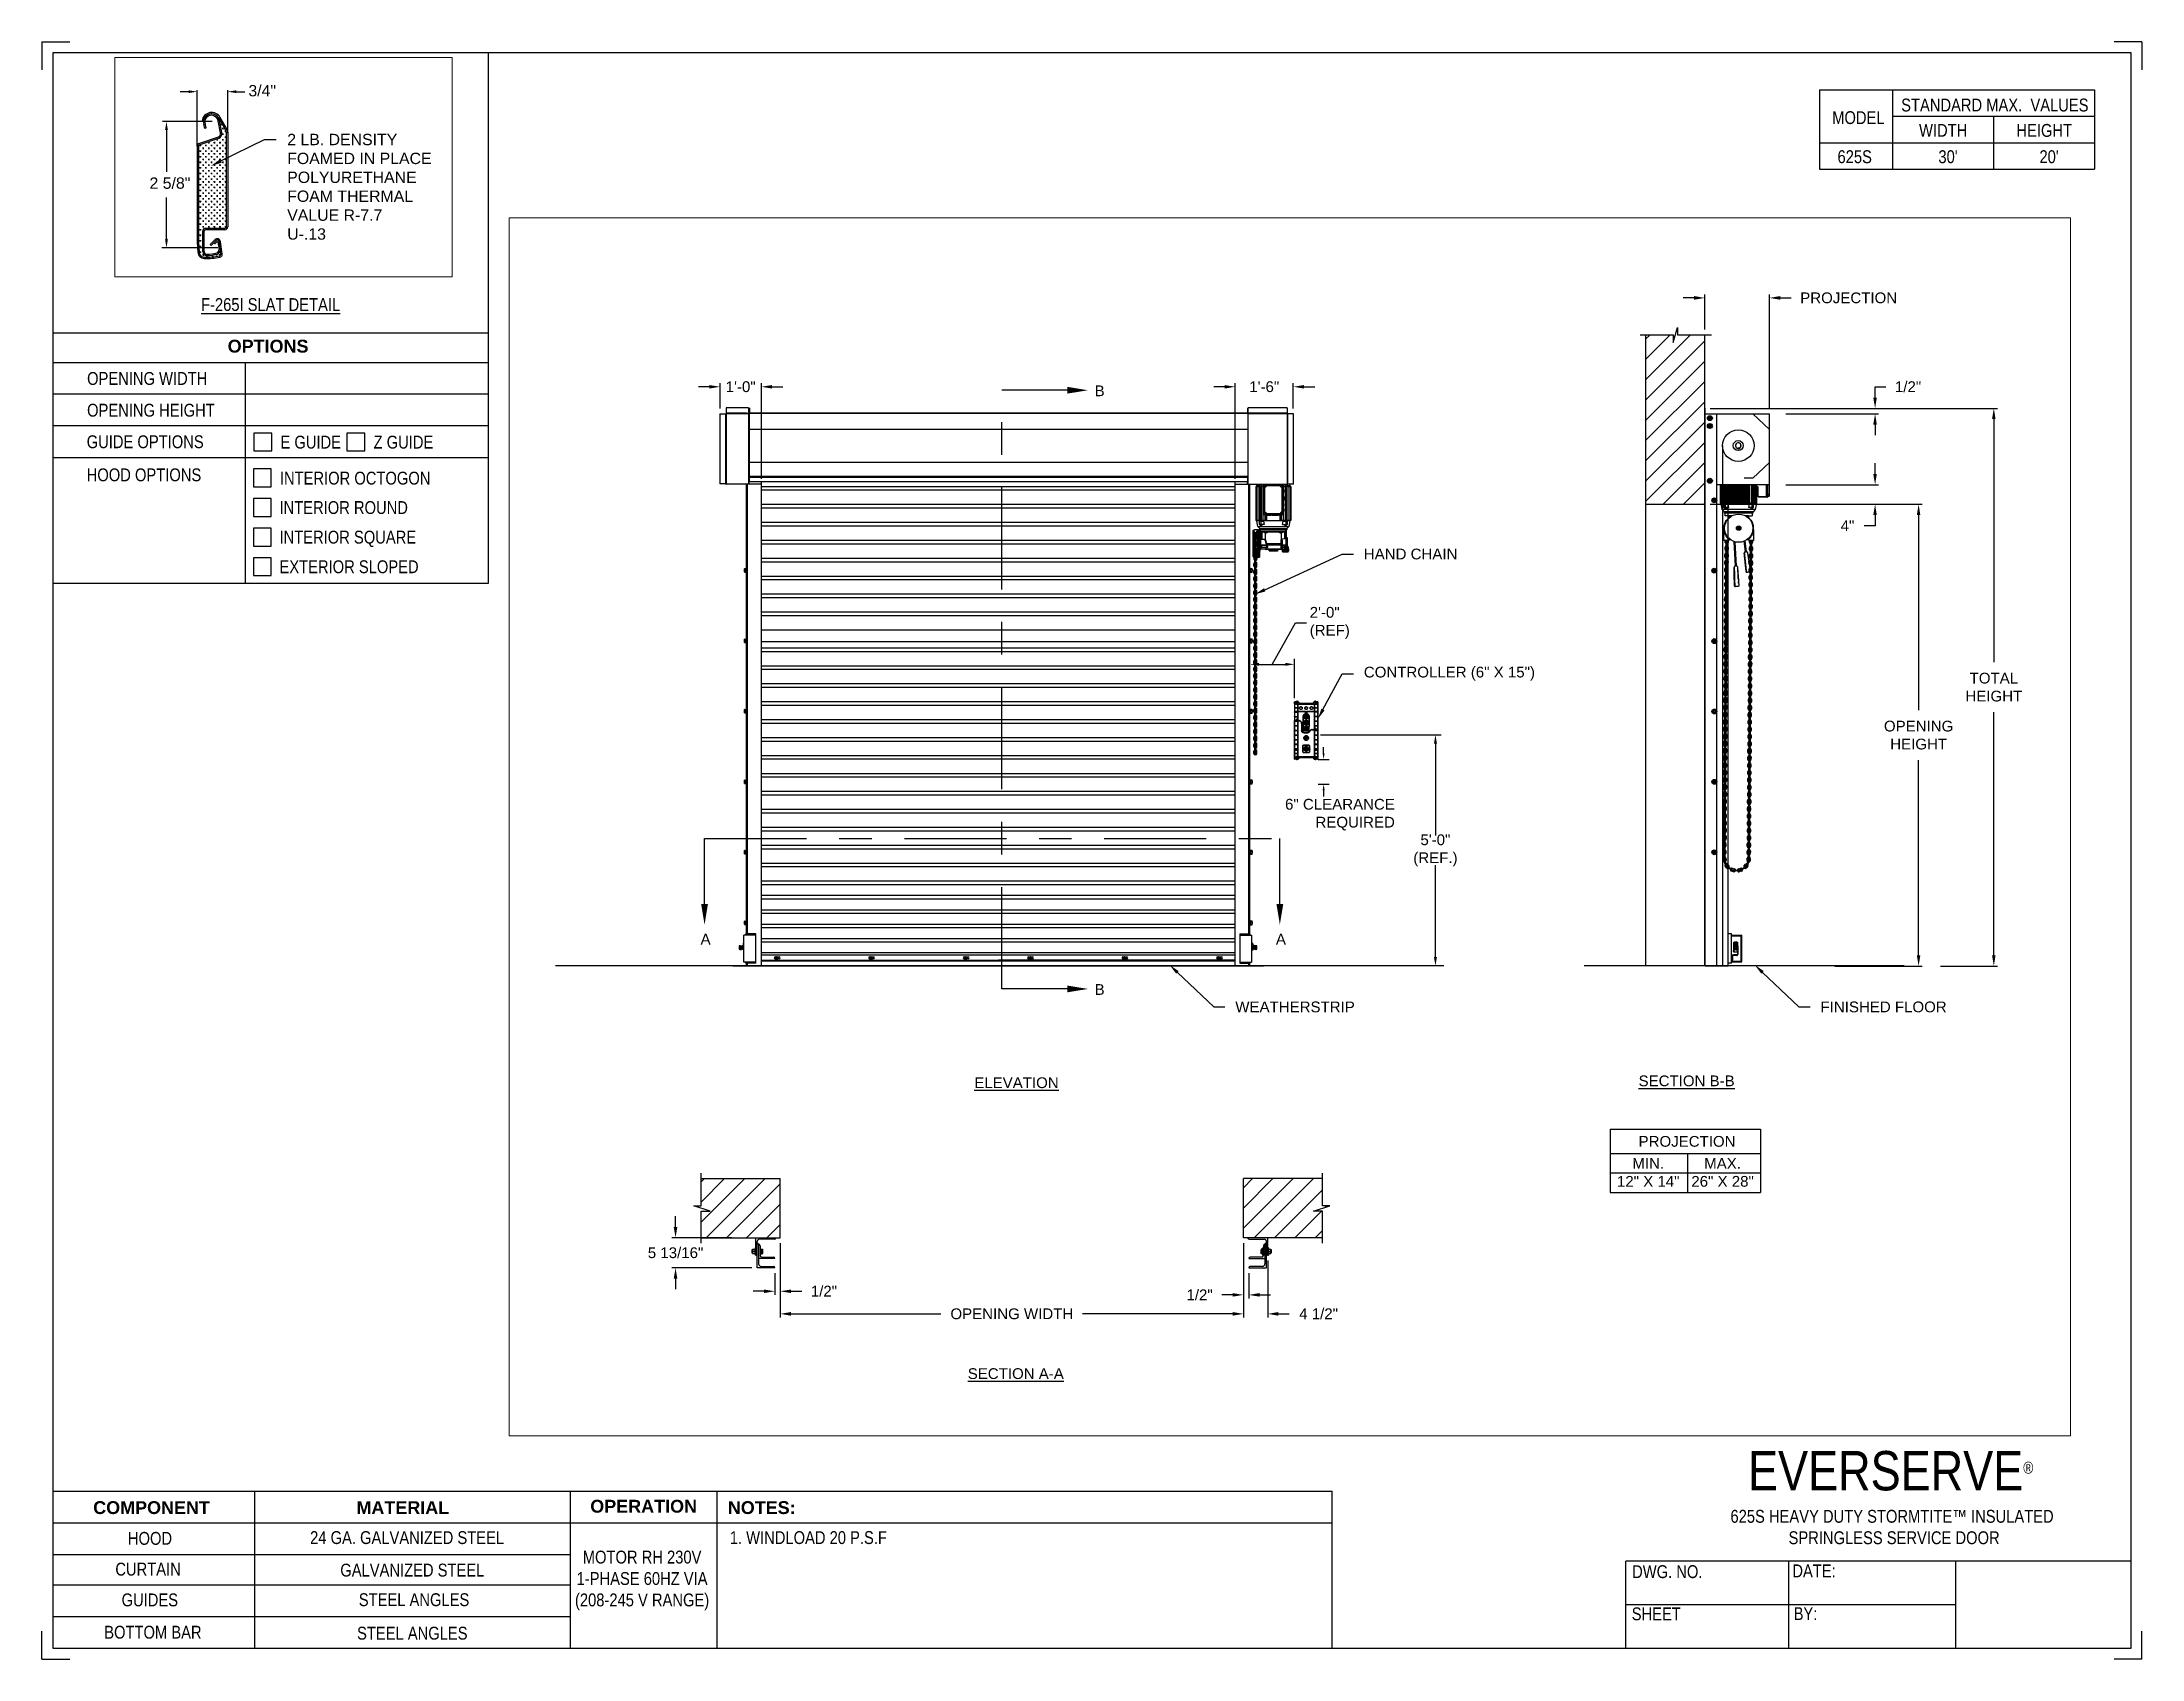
# Paper-space layout '625S RH 230V 1 PHASE' of a CAD drawing. Header units: inches. Extents: x 0.1 to 10.9, y 0.1 to 8.4.
# The model-space entities are those that its viewports show. They can reach past a viewport. Long polylines and large blocks are cut down to what shows.
import ezdxf
from ezdxf import colors
from ezdxf.entities.mleader import LeaderData, LeaderLine
from ezdxf.math import Vec2, Vec3

# ---------------------------------------------------------------- set-up
doc = ezdxf.new("R2010")
doc.units = ezdxf.units.IN
doc.header["$LTSCALE"] = 0.25
doc.header["$MEASUREMENT"] = 0
doc.linetypes.add('CENTER', pattern=[2, 1.25, -0.25, 0.25, -0.25])
for name, color, linetype in [('ANNOTATIONS', 1, 'Continuous'), ('DETAILS', 4, 'Continuous'), ('MOTOR RH', 7, 'Continuous'), ('SECTION CUTS', 6, 'CENTER'), ('TITLE BLOCK', 7, 'Continuous')]:
    doc.layers.add(name, color=color, linetype=linetype)
doc.styles.add('ARIAL', font='arial.ttf', dxfattribs={"height": 0.09375})
doc.styles.add('CADdetails-DIMENSIONS', font='ARIALN.TTF', dxfattribs={"height": 2.38})
doc.styles.add('ROMANS', font='Romans', dxfattribs={"height": 0.09375})
doc.styles.get("Standard").update_dxf_attribs({"font": 'romans.shx'})
doc.dimstyles.get("Standard").update_dxf_attribs({"dimscale": 60, "dimtxt": 0.0833, "dimasz": 0.0833, "dimexe": 0.0833, "dimexo": 0.04, "dimgap": 0.09, "dimtad": 0, "dimtih": 1, "dimtoh": 1, "dimdec": 4, "dimzin": 1, "dimdsep": 46, "dimlunit": 4, "dimtxsty": 'Standard', "dimcen": 0.09, "dimclrt": 150, "dimadec": 4, "dimazin": 2, "dimtfac": 1, "dimtdec": 0, "dimtofl": 0, "dimtmove": 0, "dimatfit": 3, "dimfxl": 1, "dimtolj": 1, "dimtzin": 0, "dimlwd": -1, "dimlwe": -1, "dimarcsym": 1})
doc.dimstyles.new('STANDARD$0', dxfattribs={"dimtxt": 0.09375, "dimasz": 0.09375, "dimexe": 0.03125, "dimexo": 0.046875, "dimgap": 0.09, "dimtad": 0, "dimtih": 1, "dimtoh": 1, "dimdec": 4, "dimzin": 0, "dimdsep": 46, "dimtxsty": 'ARIAL', "dimcen": 0.09, "dimadec": 0, "dimazin": 0, "dimtfac": 1, "dimtdec": 4, "dimtofl": 0, "dimtmove": 0, "dimatfit": 1, "dimfxl": 1, "dimtolj": 1, "dimtzin": 0, "dimarcsym": 0})
pattern_1 = [(45, (22.68008, -13.09525), (-0.08838835, 0.08838835), [])]

psp = doc.layouts.new('625S RH 230V 1 PHASE')

# ---------------------------------------------------------------- texts
at = {"layer": 'TITLE BLOCK', "attachment_point": 2, "style": 'CADdetails-DIMENSIONS'}
for s, width, insert, char_height in [('MODEL', 0.28815, (9.45, 8.068), 0.0664), ('STANDARD MAX.  VALUES', 1.75949, (10.155, 8.133), 0.06641), ('WIDTH', 0.42908, (9.888, 8.002), 0.0664), ('HEIGHT', 0.42908, (10.41, 8.002), 0.0664), ('\\pxqc;625S', 0.29952, (9.431, 7.866), 0.0664)]:
    psp.add_mtext_dynamic_manual_height_columns(s, width=width, gutter_width=1.363, heights=[0], dxfattribs=dict(at, insert=insert, char_height=char_height))
at = {"layer": 'TITLE BLOCK', "style": 'CADdetails-DIMENSIONS'}
for s, insert, char_height, width, attachment_point in [("30'", (9.913, 7.866), 0.0664, 1.75949, 2), ("20'", (10.435, 7.866), 0.0664, 1.75949, 2), ('{\\LF-265I SLAT DETAIL}', (1.248, 7.102), 0.06641, 1.75949, 2), ('{\\fArial|b1|i0|c0|p34;OPTIONS}', (1.235, 6.887), 0.06641, 1.75949, 2), ('OPENING WIDTH', (0.3, 6.72), 0.06641, 1.30693, 1), ('OPENING HEIGHT', (0.3, 6.556), 0.06641, 1.30693, 1), ('GUIDE OPTIONS', (0.298, 6.393), 0.06641, 1.30693, 1), ('E GUIDE', (1.299, 6.391), 0.0664, 1.23928, 1), ('Z GUIDE', (1.78, 6.391), 0.0664, 1.23928, 1), ('HOOD OPTIONS', (0.298, 6.222), 0.06641, 1.30693, 1), ('INTERIOR OCTOGON', (1.296, 6.205), 0.06641, 1.23928, 1), ('INTERIOR ROUND', (1.294, 6.053), 0.06641, 1.53035, 1), ('INTERIOR SQUARE', (1.294, 5.9), 0.06641, 1.53035, 1), ('EXTERIOR SLOPED', (1.294, 5.747), 0.06641, 1.53035, 1), ('\\A1;\\pxqc;EVERSERVE{\\H0.30337x;\\S® ^ ;}', (10.642, 1.144), 0.20312, 2.03069, 3), ('{\\fArial|b1|i0|c0|p34;COMPONENT}', (0.633, 0.885), 0.06641, 1.75949, 2), ('{\\fArial|b1|i0|c0|p34;MATERIAL}', (1.931, 0.885), 0.06641, 1.75949, 2), ('{\\fArial|b1|i0|c0|p34;OPERATION}', (3.175, 0.892), 0.06641, 1.75949, 2), ('{\\fArial|b1|i0|c0|p34;NOTES:}', (3.785, 0.885), 0.06641, 1.75949, 2), ('625S HEAVY DUTY STORMTITE™ INSULATED\\P SPRINGLESS SERVICE DOOR', (9.624, 0.84), 0.06641, 2.79915, 2), ('HOOD', (0.625, 0.726), 0.0664, 1.75949, 2), ('24 GA. GALVANIZED STEEL', (1.953, 0.73), 0.06641, 1.75949, 2), ('\\pxql;1. WINDLOAD 20 P.S.F ', (5.176, 0.73), 0.06641, 3.11182, 2), ('CURTAIN', (0.615, 0.567), 0.0664, 1.75949, 2), ('GALVANIZED STEEL', (1.98, 0.562), 0.06641, 1.75949, 2), ('\\PMOTOR RH 230V 1-PHASE 60HZ VIA (208-245 V RANGE)', (3.167, 0.74), 0.06641, 0.76227, 2), ('DWG. NO.', (8.463, 0.554), 0.0664, 1.75949, 2), ('DATE:', (9.221, 0.558), 0.0664, 1.75949, 2), ('GUIDES', (0.624, 0.408), 0.0664, 1.75949, 2), ('STEEL ANGLES', (1.989, 0.409), 0.06641, 1.75949, 2), ('SHEET', (8.406, 0.336), 0.0664, 1.75949, 2), ('BY:', (9.177, 0.337), 0.0664, 1.75949, 2), ('BOTTOM BAR', (0.64, 0.241), 0.0664, 1.75949, 2), ('STEEL ANGLES', (1.98, 0.236), 0.06641, 1.75949, 2)]:
    psp.add_mtext(s, dxfattribs=dict(at, insert=insert, char_height=char_height, width=width, attachment_point=attachment_point))

msp = doc.modelspace()

# ---------------------------------------------------------------- texts
at = {"layer": 'ANNOTATIONS', "style": 'ARIAL'}
for s, p in [('3/4"', (196.14932, 237.57622)), ('2 5/8"', (195.33187, 236.81186))]:
    msp.add_text(s, height=0.09375, dxfattribs=at).set_placement(p)
at = {"layer": 'ANNOTATIONS', "char_height": 0.09375, "style": 'ARIAL'}
for s, insert, attachment_point in [('2\'-0"\\P(REF)', (206.46577, 243.09185), 4), ('6" CLEARANCE\\PREQUIRED', (207.20735, 241.42127), 6), ('5\'-0"\\P(REF.)', (207.56055, 241.11038), 5)]:
    msp.add_mtext(s, dxfattribs=dict(at, insert=insert, attachment_point=attachment_point))
at = {"layer": 'ANNOTATIONS', "char_height": 0.09375, "attachment_point": 2, "style": 'ARIAL'}
for s, insert, width in [('{\\LELEVATION}', (203.91243, 239.13353), 3.0834986), ('{\\LSECTION B-B}', (209.74792, 239.1495), 1.3823677), ('{\\LSECTION A-A}', (203.90652, 236.59935), 1.3823677)]:
    msp.add_mtext(s, dxfattribs=dict(at, insert=insert, width=width))
for s, width, insert in [('PROJECTION ', 1.7594917, (209.7516, 238.62247)), ('MIN.\\P12" X 14" ', 0.6711642, (209.41348, 238.43048)), ('MAX.\\P26" X 28"', 0.6567117, (210.06091, 238.43048))]:
    msp.add_mtext_dynamic_manual_height_columns(s, width=width, gutter_width=1.36268, heights=[0], dxfattribs=dict(at, insert=insert))
at = {"layer": 'SECTION CUTS', "style": 'ARIAL'}
for s, p in [('B', (204.59308, 245.06692)), ('A', (201.16178, 240.29047)), ('A', (206.17131, 240.29047)), ('B', (204.59308, 239.85164))]:
    msp.add_text(s, height=0.09375, dxfattribs=at).set_placement(p)

# ---------------------------------------------------------------- blocks, each defined once
blk = doc.blocks.new('*D31')
at = {"layer": 'ANNOTATIONS', "color": 0, "lineweight": -2, "transparency": 16777216}
for p, q in [((200.944, 237.829), (200.944, 237.923)), ((201.433, 237.736), (200.912, 237.736)), ((201.608, 237.474), (200.912, 237.474)), ((200.944, 237.38), (200.944, 237.287))]:
    blk.add_line(p, q, dxfattribs=at)
at = {"layer": 'ANNOTATIONS', "color": 0, "transparency": 16777216}
for points in [[(200.928, 237.829), (200.959, 237.829), (200.944, 237.736)], [(200.928, 237.38), (200.959, 237.38), (200.944, 237.474)]]:
    blk.add_solid(points, dxfattribs=at)
at = {"layer": 'defpoints', "color": 0, "transparency": 16777216}
for p in [(201.48, 237.736), (200.944, 237.474), (201.655, 237.474)]:
    blk.add_point(p, dxfattribs=at)
at = {"layer": 'ANNOTATIONS', "color": 0, "transparency": 16777216, "insert": (200.944, 237.605), "char_height": 0.09375, "attachment_point": 5, "style": 'ARIAL'}
blk.add_mtext('\\A1;5 13/16"', dxfattribs=at)
blk = doc.blocks.new('*D32')
at = {"layer": 'ANNOTATIONS', "color": 0, "lineweight": -2, "transparency": 16777216}
for p, q in [((205.888, 237.689), (205.888, 237.207)), ((205.935, 237.427), (205.935, 237.207)), ((205.794, 237.238), (205.701, 237.238)), ((206.029, 237.238), (206.123, 237.238))]:
    blk.add_line(p, q, dxfattribs=at)
at = {"layer": 'ANNOTATIONS', "color": 0, "transparency": 16777216}
for points in [[(205.794, 237.254), (205.794, 237.223), (205.888, 237.238)], [(206.029, 237.254), (206.029, 237.223), (205.935, 237.238)]]:
    blk.add_solid(points, dxfattribs=at)
at = {"layer": 'defpoints', "color": 0, "transparency": 16777216}
for p in [(205.888, 237.736), (205.935, 237.474), (205.935, 237.238)]:
    blk.add_point(p, dxfattribs=at)
at = {"layer": 'ANNOTATIONS', "color": 0, "transparency": 16777216, "insert": (205.507, 237.238), "char_height": 0.0938, "attachment_point": 5, "style": 'ARIAL'}
blk.add_mtext('\\A1;1/2"', dxfattribs=at)
blk = doc.blocks.new('*D33')
at = {"layer": 'ANNOTATIONS', "color": 0, "lineweight": -2, "transparency": 16777216}
for p, q in [((201.855, 237.689), (201.855, 237.238)), ((201.714, 237.27), (201.62, 237.27)), ((201.808, 237.427), (201.808, 237.238)), ((201.949, 237.27), (202.042, 237.27))]:
    blk.add_line(p, q, dxfattribs=at)
at = {"layer": 'ANNOTATIONS', "color": 0, "transparency": 16777216}
for points in [[(201.714, 237.285), (201.714, 237.254), (201.808, 237.27)], [(201.949, 237.285), (201.949, 237.254), (201.855, 237.27)]]:
    blk.add_solid(points, dxfattribs=at)
at = {"layer": 'defpoints', "color": 0, "transparency": 16777216}
for p in [(201.855, 237.736), (201.808, 237.474), (201.808, 237.27)]:
    blk.add_point(p, dxfattribs=at)
at = {"layer": 'ANNOTATIONS', "color": 0, "transparency": 16777216, "insert": (202.236, 237.27), "char_height": 0.0938, "attachment_point": 5, "style": 'ARIAL'}
blk.add_mtext('\\A1;1/2"', dxfattribs=at)
blk = doc.blocks.new('*D34')
at = {"layer": 'ANNOTATIONS', "color": 0, "lineweight": -2, "transparency": 16777216}
for p, q in [((205.724, 245.149), (205.63, 245.149)), ((205.817, 244.347), (205.817, 245.18)), ((206.323, 244.959), (206.323, 245.18)), ((206.417, 245.149), (206.511, 245.149))]:
    blk.add_line(p, q, dxfattribs=at)
at = {"layer": 'ANNOTATIONS', "color": 0, "transparency": 16777216}
for points in [[(205.724, 245.164), (205.724, 245.133), (205.817, 245.149)], [(206.417, 245.164), (206.417, 245.133), (206.323, 245.149)]]:
    blk.add_solid(points, dxfattribs=at)
at = {"layer": 'defpoints', "color": 0, "transparency": 16777216}
for p in [(206.323, 245.149), (206.323, 244.912), (205.817, 244.3)]:
    blk.add_point(p, dxfattribs=at)
at = {"layer": 'ANNOTATIONS', "color": 0, "transparency": 16777216, "insert": (206.07, 245.149), "char_height": 0.0938, "attachment_point": 5, "style": 'ARIAL'}
blk.add_mtext('\\A1;1\'-6"', dxfattribs=at)
blk = doc.blocks.new('*D35')
at = {"layer": 'ANNOTATIONS', "color": 0, "lineweight": -2, "transparency": 16777216}
for p, q in [((201.237, 245.149), (201.143, 245.149)), ((201.331, 244.959), (201.331, 245.18)), ((201.691, 244.347), (201.691, 245.18)), ((201.785, 245.149), (201.878, 245.149))]:
    blk.add_line(p, q, dxfattribs=at)
at = {"layer": 'ANNOTATIONS', "color": 0, "transparency": 16777216}
for points in [[(201.237, 245.164), (201.237, 245.133), (201.331, 245.149)], [(201.785, 245.164), (201.785, 245.133), (201.691, 245.149)]]:
    blk.add_solid(points, dxfattribs=at)
at = {"layer": 'defpoints', "color": 0, "transparency": 16777216}
for p in [(201.691, 245.149), (201.331, 244.913), (201.691, 244.3)]:
    blk.add_point(p, dxfattribs=at)
at = {"layer": 'ANNOTATIONS', "color": 0, "transparency": 16777216, "insert": (201.511, 245.149), "char_height": 0.0938, "attachment_point": 5, "style": 'ARIAL'}
blk.add_mtext('\\A1;1\'-0"', dxfattribs=at)
blk = doc.blocks.new('*D36')
at = {"layer": 'ANNOTATIONS', "color": 0, "lineweight": -2, "transparency": 16777216}
for p, q in [((205.888, 237.689), (205.888, 237.042)), ((206.101, 237.539), (206.101, 237.042)), ((205.794, 237.073), (205.701, 237.073)), ((206.194, 237.073), (206.288, 237.073))]:
    blk.add_line(p, q, dxfattribs=at)
at = {"layer": 'ANNOTATIONS', "color": 0, "transparency": 16777216}
for points in [[(205.794, 237.089), (205.794, 237.057), (205.888, 237.073)], [(206.194, 237.089), (206.194, 237.057), (206.101, 237.073)]]:
    blk.add_solid(points, dxfattribs=at)
at = {"layer": 'defpoints', "color": 0, "transparency": 16777216}
for p in [(205.888, 237.736), (206.101, 237.586), (206.101, 237.073)]:
    blk.add_point(p, dxfattribs=at)
at = {"layer": 'ANNOTATIONS', "color": 0, "transparency": 16777216, "insert": (206.543, 237.073), "char_height": 0.0938, "attachment_point": 5, "style": 'ARIAL'}
blk.add_mtext('\\A1;4 1/2"', dxfattribs=at)
blk = doc.blocks.new('*D37')
at = {"layer": 'ANNOTATIONS', "color": 0, "lineweight": -2, "transparency": 16777216}
for p, q in [((201.855, 237.689), (201.855, 237.042)), ((205.888, 237.689), (205.888, 237.042)), ((201.949, 237.073), (203.255, 237.073)), ((205.794, 237.073), (204.488, 237.073))]:
    blk.add_line(p, q, dxfattribs=at)
at = {"layer": 'ANNOTATIONS', "color": 0, "transparency": 16777216}
for points in [[(201.949, 237.089), (201.949, 237.057), (201.855, 237.073)], [(205.794, 237.089), (205.794, 237.057), (205.888, 237.073)]]:
    blk.add_solid(points, dxfattribs=at)
at = {"layer": 'defpoints', "color": 0, "transparency": 16777216}
for p in [(201.855, 237.736), (205.888, 237.736), (205.888, 237.073)]:
    blk.add_point(p, dxfattribs=at)
at = {"layer": 'ANNOTATIONS', "color": 0, "transparency": 16777216, "insert": (203.872, 237.073), "char_height": 0.09375, "attachment_point": 5, "style": 'ARIAL'}
blk.add_mtext('\\A1;OPENING WIDTH', dxfattribs=at)
blk = doc.blocks.new('*D38')
at = {"layer": 'ANNOTATIONS', "color": 0, "lineweight": -2, "transparency": 16777216}
for p, q in [((209.906, 245.649), (209.906, 245.954)), ((210.47, 244.96), (210.47, 245.954)), ((209.812, 245.923), (209.719, 245.923)), ((210.564, 245.923), (210.658, 245.923))]:
    blk.add_line(p, q, dxfattribs=at)
at = {"layer": 'ANNOTATIONS', "color": 0, "transparency": 16777216}
for points in [[(209.812, 245.939), (209.812, 245.907), (209.906, 245.923)], [(210.564, 245.939), (210.564, 245.907), (210.47, 245.923)]]:
    blk.add_solid(points, dxfattribs=at)
at = {"layer": 'defpoints', "color": 0, "transparency": 16777216}
for p in [(210.47, 245.923), (209.906, 245.602), (210.47, 244.913)]:
    blk.add_point(p, dxfattribs=at)
at = {"layer": 'ANNOTATIONS', "color": 0, "transparency": 16777216, "insert": (211.159, 245.923), "char_height": 0.09375, "attachment_point": 5, "style": 'ARIAL'}
blk.add_mtext('\\A1;PROJECTION ', dxfattribs=at)
blk = doc.blocks.new('*D28')
at = {"layer": 'ANNOTATIONS', "color": 0, "lineweight": -2, "transparency": 16777216}
for p, q in [((209.953, 244.125), (211.799, 244.125)), ((211.768, 244.031), (211.768, 242.332)), ((211.768, 240.197), (211.768, 241.897)), ((211.037, 240.103), (211.799, 240.103))]:
    blk.add_line(p, q, dxfattribs=at)
at = {"layer": 'ANNOTATIONS', "color": 0, "transparency": 16777216}
for points in [[(211.752, 244.031), (211.783, 244.031), (211.768, 244.125)], [(211.752, 240.197), (211.783, 240.197), (211.768, 240.103)]]:
    blk.add_solid(points, dxfattribs=at)
at = {"layer": 'defpoints', "color": 0, "transparency": 16777216}
for p in [(209.906, 244.125), (210.99, 240.103), (211.768, 240.103)]:
    blk.add_point(p, dxfattribs=at)
at = {"layer": 'ANNOTATIONS', "color": 0, "transparency": 16777216, "insert": (211.768, 242.114), "char_height": 0.09375, "attachment_point": 5, "style": 'ARIAL'}
blk.add_mtext('\\A1;OPENING\\PHEIGHT', dxfattribs=at)
blk = doc.blocks.new('*D29')
at = {"layer": 'ANNOTATIONS', "color": 0, "lineweight": -2, "transparency": 16777216}
for p, q in [((209.953, 244.961), (212.454, 244.961)), ((212.423, 244.867), (212.423, 242.75)), ((212.423, 240.197), (212.423, 242.315)), ((211.958, 240.103), (212.454, 240.103))]:
    blk.add_line(p, q, dxfattribs=at)
at = {"layer": 'ANNOTATIONS', "color": 0, "transparency": 16777216}
for points in [[(212.407, 244.867), (212.438, 244.867), (212.423, 244.961)], [(212.407, 240.197), (212.438, 240.197), (212.423, 240.103)]]:
    blk.add_solid(points, dxfattribs=at)
at = {"layer": 'defpoints', "color": 0, "transparency": 16777216}
for p in [(209.906, 244.961), (211.911, 240.103), (212.423, 240.103)]:
    blk.add_point(p, dxfattribs=at)
at = {"layer": 'ANNOTATIONS', "color": 0, "transparency": 16777216, "insert": (212.423, 242.532), "char_height": 0.0938, "attachment_point": 5, "style": 'ARIAL'}
blk.add_mtext('\\A1;TOTAL\\PHEIGHT', dxfattribs=at)
blk = doc.blocks.new('*D30')
at = {"layer": 'ANNOTATIONS', "color": 0, "lineweight": -2, "transparency": 16777216}
for p, q in [((211.389, 244.39), (211.389, 244.483)), ((210.611, 244.296), (211.42, 244.296)), ((210.515, 244.125), (211.42, 244.125)), ((211.389, 243.938), (211.295, 243.938)), ((211.389, 244.031), (211.389, 243.938))]:
    blk.add_line(p, q, dxfattribs=at)
at = {"layer": 'ANNOTATIONS', "color": 0, "transparency": 16777216}
for points in [[(211.373, 244.39), (211.404, 244.39), (211.389, 244.296)], [(211.373, 244.031), (211.404, 244.031), (211.389, 244.125)]]:
    blk.add_solid(points, dxfattribs=at)
at = {"layer": 'defpoints', "color": 0, "transparency": 16777216}
for p in [(210.564, 244.296), (210.468, 244.125), (211.389, 244.125)]:
    blk.add_point(p, dxfattribs=at)
at = {"layer": 'ANNOTATIONS', "color": 0, "transparency": 16777216, "insert": (211.149, 243.938), "char_height": 0.0938, "attachment_point": 5, "style": 'ARIAL'}
blk.add_mtext('\\A1;4"', dxfattribs=at)
blk = doc.blocks.new('*D39')
at = {"layer": 'ANNOTATIONS', "color": 0, "lineweight": -2, "transparency": 16777216}
for p, q in [((211.389, 245.055), (211.389, 245.149)), ((211.389, 245.149), (211.482, 245.149)), ((210.517, 244.961), (211.42, 244.961)), ((210.611, 244.913), (211.42, 244.913)), ((211.389, 244.82), (211.389, 244.726))]:
    blk.add_line(p, q, dxfattribs=at)
at = {"layer": 'ANNOTATIONS', "color": 0, "transparency": 16777216}
for points in [[(211.373, 245.055), (211.404, 245.055), (211.389, 244.961)], [(211.373, 244.82), (211.404, 244.82), (211.389, 244.913)]]:
    blk.add_solid(points, dxfattribs=at)
at = {"layer": 'defpoints', "color": 0, "transparency": 16777216}
for p in [(210.47, 244.961), (210.564, 244.913), (211.389, 244.961)]:
    blk.add_point(p, dxfattribs=at)
at = {"layer": 'ANNOTATIONS', "color": 0, "transparency": 16777216, "insert": (211.676, 245.149), "char_height": 0.0938, "attachment_point": 5, "style": 'ARIAL'}
blk.add_mtext('\\A1;1/2"', dxfattribs=at)

# ---------------------------------------------------------------- dimensions: what is measured, and where the dimension line sits
at = {"layer": 'ANNOTATIONS'}
dim = msp.add_linear_dim(base=(210.47, 245.92298), p1=(209.90612, 245.60178), p2=(210.47, 244.91339), text='PROJECTION ', dimstyle='STANDARD$0', dxfattribs=at)
dim.commit()
dim.dimension.update_dxf_attribs({"geometry": '*D38', "text_midpoint": (211.15911, 245.92298)})
for base, p1, p2, text, picture, middle in [((201.69084, 245.14882), (201.33064, 244.91253), (201.69084, 244.3), '1\'-0"', '*D35', (201.51074, 245.14882)), ((206.32328, 245.14882), (205.81734, 244.3), (206.32328, 244.91215), '1\'-6"', '*D34', (206.07031, 245.14882)), ((205.93508, 237.23838), (205.88821, 237.73574), (205.93508, 237.47405), '1/2"', '*D32', (205.50663, 237.23838)), ((206.10071, 237.07293), (205.88821, 237.73574), (206.10071, 237.58574), '4 1/2"', '*D36', (206.5432, 237.07293))]:
    dim = msp.add_linear_dim(base=base, p1=p1, p2=p2, text=text, dimstyle='STANDARD$0', dxfattribs=at)
    dim.commit()
    dim.dimension.update_dxf_attribs({"geometry": picture, "text_midpoint": middle, "dimtype": 160})
for base, p1, p2, text, picture, middle in [((211.38867, 244.96103), (210.56392, 244.91339), (210.47, 244.96103), '1/2"', '*D39', (211.6765, 245.14853)), ((212.4227, 240.10342), (209.90612, 244.96103), (211.91065, 240.10342), 'TOTAL\\PHEIGHT', '*D29', (212.4227, 242.53223)), ((211.38867, 244.12505), (210.56392, 244.29598), (210.46787, 244.12505), '4"', '*D30', (211.14916, 243.93755)), ((211.76771, 240.10342), (209.90612, 244.12505), (210.99031, 240.10342), 'OPENING\\PHEIGHT', '*D28', (211.76771, 242.11424))]:
    dim = msp.add_linear_dim(base=base, p1=p1, p2=p2, angle=90, text=text, dimstyle='STANDARD$0', dxfattribs=at)
    dim.commit()
    dim.dimension.update_dxf_attribs({"geometry": picture, "text_midpoint": middle})
for base, p1, p2, angle, text, picture, middle in [((200.94353, 237.47405), (201.47987, 237.73573), (201.65487, 237.47405), 90, '5 13/16"', '*D31', (200.94353, 237.60489)), ((201.808, 237.26963), (201.85487, 237.73574), (201.808, 237.47405), 180, '1/2"', '*D33', (202.23645, 237.26963))]:
    dim = msp.add_linear_dim(base=base, p1=p1, p2=p2, angle=angle, text=text, dimstyle='STANDARD$0', dxfattribs=at)
    dim.commit()
    dim.dimension.update_dxf_attribs({"geometry": picture, "text_midpoint": middle, "dimtype": 160})
dim = msp.add_aligned_dim(p1=(201.85487, 237.73574), p2=(205.88821, 237.73574), distance=-0.6628, text='OPENING WIDTH', dimstyle='STANDARD$0', dxfattribs=at)
dim.commit()
dim.dimension.update_dxf_attribs({"geometry": '*D37', "text_midpoint": (203.87154, 237.07293)})

# ---------------------------------------------------------------- hatches: boundary and pattern name
at = {"layer": 'MOTOR RH'}
h = msp.add_hatch(dxfattribs=at)
h.set_pattern_fill('ANSI31', color=256, style=0)
h.set_pattern_definition(pattern_1)
h.paths.add_polyline_path([(209.39049, 244.12505), (209.90612, 244.12505), (209.90612, 245.60178), (209.66963, 245.60178), (209.66963, 245.66644), (209.63121, 245.53308), (209.63121, 245.60178), (209.39049, 245.60178)])
h = msp.add_hatch(dxfattribs=at)
h.set_pattern_fill('ANSI31', color=256, style=0)
h.set_pattern_definition(pattern_1)
h.paths.add_polyline_path([(201.85487, 238.25136), (201.16737, 238.25136), (201.16737, 238.01416), (201.10327, 238.01416), (201.24534, 237.96726), (201.16737, 237.96726), (201.16737, 237.73574), (201.85487, 237.73574), (201.85487, 237.89824)])
h = msp.add_hatch(dxfattribs=at)
h.set_pattern_fill('ANSI31', color=256, style=0)
h.set_pattern_definition(pattern_1)
h.paths.add_polyline_path([(206.63981, 238.01416), (206.57571, 238.01416), (206.57571, 238.25136), (205.88821, 238.25136), (205.88821, 237.73574), (205.90638, 237.73574), (206.57571, 237.73574), (206.57571, 237.96726), (206.49774, 237.96726)])

# ---------------------------------------------------------------- linework, layer by layer
at = {"layer": 'ANNOTATIONS'}
for p, q in [((206.02289, 242.73092), (206.25493, 242.73092)), ((206.3326, 242.43625), (206.3326, 242.77806)), ((206.5607, 242.11772), (207.61165, 242.11772)), ((206.58685, 241.95547), (206.58685, 242.00861)), ((207.56055, 242.04006), (207.56055, 241.23964)), ((206.53972, 241.90233), (206.63399, 241.90233)), ((206.53972, 241.68703), (206.63399, 241.68703)), ((206.58685, 241.63389), (206.58685, 241.58075)), ((207.56055, 240.18109), (207.56055, 240.98112)), ((209.08291, 238.68191), (209.08291, 238.13053)), ((209.08291, 238.68191), (210.39068, 238.68191)), ((210.39068, 238.68191), (210.39068, 238.13053)), ((209.08291, 238.47043), (210.39068, 238.47043)), ((209.75577, 238.47043), (209.75577, 238.13053)), ((209.08291, 238.30048), (210.39068, 238.30048)), ((209.08291, 238.13053), (210.39068, 238.13053)), ((195.72483, 237.17133), (195.72483, 237.62739)), ((195.97929, 237.28181), (195.97929, 237.62739)), ((195.65451, 237.61473), (195.58419, 237.61473)), ((196.04961, 237.61473), (196.11993, 237.61473)), ((195.84993, 237.36815), (195.43982, 237.36815)), ((195.47204, 237.29782), (195.47204, 236.95136)), ((195.47204, 236.39394), (195.47204, 236.7404)), ((195.89633, 236.32362), (195.43416, 236.32362))]:
    msp.add_line(p, q, dxfattribs=at)
for p in [(195.97929, 237.61473), (195.47204, 236.39812)]:
    msp.add_point(p, dxfattribs=at)
for points in [[(206.02289, 242.71798), (206.02289, 242.74387), (205.94523, 242.73092)], [(206.25493, 242.71798), (206.25493, 242.74387), (206.3326, 242.73092)], [(206.578, 241.95547), (206.59571, 241.95547), (206.58685, 241.90233)], [(207.54761, 242.04006), (207.5735, 242.04006), (207.56055, 242.11772)], [(206.578, 241.63389), (206.59571, 241.63389), (206.58685, 241.68703)], [(207.54761, 240.18109), (207.5735, 240.18109), (207.56055, 240.10342)], [(195.65451, 237.60301), (195.65451, 237.62645), (195.72483, 237.61473)], [(196.04961, 237.60301), (196.04961, 237.62645), (195.97929, 237.61473)], [(195.48376, 237.29782), (195.46032, 237.29782), (195.47204, 237.36815)], [(195.48376, 236.39394), (195.46032, 236.39394), (195.47204, 236.32362)]]:
    msp.add_solid(points, dxfattribs=at)
at = {"layer": 'DETAILS'}
for p, q in [((195.77723, 237.37106), (195.76626, 237.373)), ((195.79018, 237.31162), (195.78004, 237.34311)), ((195.80078, 237.31506), (195.79018, 237.31162)), ((195.80078, 237.31506), (195.79064, 237.34652)), ((195.9187, 237.27366), (195.89825, 237.37466)), ((195.96409, 237.29487), (195.90653, 237.39457)), ((195.92957, 237.27611), (195.90917, 237.37687)), ((195.9144, 237.38094), (195.9144, 237.37274)), ((195.97258, 237.30244), (195.91617, 237.40014)), ((195.93114, 237.34293), (195.91953, 237.34293)), ((195.92534, 237.34873), (195.92534, 237.33713)), ((195.94341, 237.30892), (195.9318, 237.30892)), ((195.9376, 237.31472), (195.9376, 237.30312)), ((195.9376, 237.2683), (195.9376, 237.2567)), ((195.96662, 237.28571), (195.95501, 237.28571)), ((195.96081, 237.29151), (195.96081, 237.27991)), ((195.97929, 237.27741), (195.97929, 236.49663)), ((195.72483, 237.16693), (195.72483, 236.37064)), ((195.73597, 237.16693), (195.73597, 236.37064)), ((195.89812, 237.23748), (195.73674, 237.18348)), ((195.90165, 237.22691), (195.74028, 237.17292)), ((195.75774, 237.16967), (195.74613, 237.16967)), ((195.75774, 237.12325), (195.74613, 237.12325)), ((195.75193, 237.17547), (195.75193, 237.16386)), ((195.75193, 237.12905), (195.75193, 237.11745)), ((195.78095, 237.14646), (195.76934, 237.14646)), ((195.78095, 237.10004), (195.76934, 237.10004)), ((195.77514, 237.15226), (195.77514, 237.14066)), ((195.77514, 237.10584), (195.77514, 237.09424)), ((195.80415, 237.16967), (195.79255, 237.16967)), ((195.80415, 237.12325), (195.79255, 237.12325)), ((195.79835, 237.17547), (195.79835, 237.16386)), ((195.79835, 237.12905), (195.79835, 237.11745)), ((195.82736, 237.19288), (195.81576, 237.19288)), ((195.82736, 237.14646), (195.81576, 237.14646)), ((195.82736, 237.10004), (195.81576, 237.10004)), ((195.82156, 237.19868), (195.82156, 237.18707)), ((195.82156, 237.15226), (195.82156, 237.14066)), ((195.82156, 237.10584), (195.82156, 237.09424)), ((195.85057, 237.16967), (195.83897, 237.16967)), ((195.85057, 237.12325), (195.83897, 237.12325)), ((195.84477, 237.17547), (195.84477, 237.16386)), ((195.84477, 237.12905), (195.84477, 237.11745)), ((195.87378, 237.19288), (195.86218, 237.19288)), ((195.87378, 237.14646), (195.86218, 237.14646)), ((195.87378, 237.10004), (195.86218, 237.10004)), ((195.86798, 237.19868), (195.86798, 237.18707)), ((195.86798, 237.15226), (195.86798, 237.14066)), ((195.86798, 237.10584), (195.86798, 237.09424)), ((195.89699, 237.21608), (195.88538, 237.21608)), ((195.89699, 237.16967), (195.88538, 237.16967)), ((195.89699, 237.12325), (195.88538, 237.12325)), ((195.89119, 237.22189), (195.89119, 237.21028)), ((195.89119, 237.17547), (195.89119, 237.16386)), ((195.89119, 237.12905), (195.89119, 237.11745)), ((195.9202, 237.19288), (195.90859, 237.19288)), ((195.9202, 237.14646), (195.90859, 237.14646)), ((195.9202, 237.10004), (195.90859, 237.10004)), ((195.9144, 237.23379), (195.9144, 237.23349)), ((195.9144, 237.19868), (195.9144, 237.18707)), ((195.9144, 237.15226), (195.9144, 237.14066)), ((195.9144, 237.10584), (195.9144, 237.09424)), ((195.9202, 237.23929), (195.92017, 237.23929)), ((195.94341, 237.2625), (195.9318, 237.2625)), ((195.94341, 237.21608), (195.9318, 237.21608)), ((195.94341, 237.16967), (195.9318, 237.16967)), ((195.94341, 237.12325), (195.9318, 237.12325)), ((195.9376, 237.22189), (195.9376, 237.21028)), ((195.9376, 237.17547), (195.9376, 237.16386)), ((195.9376, 237.12905), (195.9376, 237.11745)), ((195.96662, 237.23929), (195.95501, 237.23929)), ((195.96662, 237.19288), (195.95501, 237.19288)), ((195.96662, 237.14646), (195.95501, 237.14646)), ((195.96662, 237.10004), (195.95501, 237.10004)), ((195.96081, 237.24509), (195.96081, 237.23349)), ((195.96081, 237.19868), (195.96081, 237.18707)), ((195.96081, 237.15226), (195.96081, 237.14066)), ((195.96081, 237.10584), (195.96081, 237.09424)), ((195.75774, 237.07683), (195.74613, 237.07683)), ((195.75774, 237.03041), (195.74613, 237.03041)), ((195.75774, 236.984), (195.74613, 236.984)), ((195.75774, 236.93758), (195.74613, 236.93758)), ((195.75193, 237.08263), (195.75193, 237.07103)), ((195.75193, 237.03622), (195.75193, 237.02461)), ((195.75193, 236.9898), (195.75193, 236.97819)), ((195.75193, 236.94338), (195.75193, 236.93178)), ((195.78095, 237.05362), (195.76934, 237.05362)), ((195.78095, 237.00721), (195.76934, 237.00721)), ((195.78095, 236.96079), (195.76934, 236.96079)), ((195.77514, 237.05942), (195.77514, 237.04782)), ((195.77514, 237.01301), (195.77514, 237.0014)), ((195.77514, 236.96659), (195.77514, 236.95499)), ((195.80415, 237.07683), (195.79255, 237.07683)), ((195.80415, 237.03041), (195.79255, 237.03041)), ((195.80415, 236.984), (195.79255, 236.984)), ((195.80415, 236.93758), (195.79255, 236.93758)), ((195.79835, 237.08263), (195.79835, 237.07103)), ((195.79835, 237.03622), (195.79835, 237.02461)), ((195.79835, 236.9898), (195.79835, 236.97819)), ((195.79835, 236.94338), (195.79835, 236.93178)), ((195.82736, 237.05362), (195.81576, 237.05362)), ((195.82736, 237.00721), (195.81576, 237.00721)), ((195.82736, 236.96079), (195.81576, 236.96079)), ((195.82156, 237.05942), (195.82156, 237.04782)), ((195.82156, 237.01301), (195.82156, 237.0014)), ((195.82156, 236.96659), (195.82156, 236.95499)), ((195.85057, 237.07683), (195.83897, 237.07683)), ((195.85057, 237.03041), (195.83897, 237.03041)), ((195.85057, 236.984), (195.83897, 236.984)), ((195.85057, 236.93758), (195.83897, 236.93758)), ((195.84477, 237.08263), (195.84477, 237.07103)), ((195.84477, 237.03622), (195.84477, 237.02461)), ((195.84477, 236.9898), (195.84477, 236.97819)), ((195.84477, 236.94338), (195.84477, 236.93178)), ((195.87378, 237.05362), (195.86218, 237.05362)), ((195.87378, 237.00721), (195.86218, 237.00721)), ((195.87378, 236.96079), (195.86218, 236.96079)), ((195.86798, 237.05942), (195.86798, 237.04782)), ((195.86798, 237.01301), (195.86798, 237.0014)), ((195.86798, 236.96659), (195.86798, 236.95499)), ((195.89699, 237.07683), (195.88538, 237.07683)), ((195.89699, 237.03041), (195.88538, 237.03041)), ((195.89699, 236.984), (195.88538, 236.984)), ((195.89699, 236.93758), (195.88538, 236.93758)), ((195.89119, 237.08263), (195.89119, 237.07103)), ((195.89119, 237.03622), (195.89119, 237.02461)), ((195.89119, 236.9898), (195.89119, 236.97819)), ((195.89119, 236.94338), (195.89119, 236.93178)), ((195.9202, 237.05362), (195.90859, 237.05362)), ((195.9202, 237.00721), (195.90859, 237.00721)), ((195.9202, 236.96079), (195.90859, 236.96079)), ((195.9144, 237.05942), (195.9144, 237.04782)), ((195.9144, 237.01301), (195.9144, 237.0014)), ((195.9144, 236.96659), (195.9144, 236.95499)), ((195.94341, 237.07683), (195.9318, 237.07683)), ((195.94341, 237.03041), (195.9318, 237.03041)), ((195.94341, 236.984), (195.9318, 236.984)), ((195.94341, 236.93758), (195.9318, 236.93758)), ((195.9376, 237.08263), (195.9376, 237.07103)), ((195.9376, 237.03622), (195.9376, 237.02461)), ((195.9376, 236.9898), (195.9376, 236.97819)), ((195.9376, 236.94338), (195.9376, 236.93178)), ((195.96662, 237.05362), (195.95501, 237.05362)), ((195.96662, 237.00721), (195.95501, 237.00721)), ((195.96662, 236.96079), (195.95501, 236.96079)), ((195.96081, 237.05942), (195.96081, 237.04782)), ((195.96081, 237.01301), (195.96081, 237.0014)), ((195.96081, 236.96659), (195.96081, 236.95499)), ((195.75774, 236.89116), (195.74613, 236.89116)), ((195.75774, 236.84474), (195.74613, 236.84474)), ((195.75774, 236.79833), (195.74613, 236.79833)), ((195.75774, 236.75191), (195.74613, 236.75191)), ((195.75193, 236.89696), (195.75193, 236.88536)), ((195.75193, 236.85055), (195.75193, 236.83894)), ((195.75193, 236.80413), (195.75193, 236.79252)), ((195.75193, 236.75771), (195.75193, 236.74611)), ((195.78095, 236.91437), (195.76934, 236.91437)), ((195.78095, 236.86795), (195.76934, 236.86795)), ((195.78095, 236.82154), (195.76934, 236.82154)), ((195.78095, 236.77512), (195.76934, 236.77512)), ((195.77514, 236.92017), (195.77514, 236.90857)), ((195.77514, 236.87375), (195.77514, 236.86215)), ((195.77514, 236.82734), (195.77514, 236.81573)), ((195.77514, 236.78092), (195.77514, 236.76932)), ((195.80415, 236.89116), (195.79255, 236.89116)), ((195.80415, 236.84474), (195.79255, 236.84474)), ((195.80415, 236.79833), (195.79255, 236.79833)), ((195.80415, 236.75191), (195.79255, 236.75191)), ((195.79835, 236.89696), (195.79835, 236.88536)), ((195.79835, 236.85055), (195.79835, 236.83894)), ((195.79835, 236.80413), (195.79835, 236.79252)), ((195.79835, 236.75771), (195.79835, 236.74611)), ((195.82736, 236.91437), (195.81576, 236.91437)), ((195.82736, 236.86795), (195.81576, 236.86795)), ((195.82736, 236.82154), (195.81576, 236.82154)), ((195.82736, 236.77512), (195.81576, 236.77512)), ((195.82156, 236.92017), (195.82156, 236.90857)), ((195.82156, 236.87375), (195.82156, 236.86215)), ((195.82156, 236.82734), (195.82156, 236.81573)), ((195.82156, 236.78092), (195.82156, 236.76932)), ((195.85057, 236.89116), (195.83897, 236.89116)), ((195.85057, 236.84474), (195.83897, 236.84474)), ((195.85057, 236.79833), (195.83897, 236.79833)), ((195.85057, 236.75191), (195.83897, 236.75191)), ((195.84477, 236.89696), (195.84477, 236.88536)), ((195.84477, 236.85055), (195.84477, 236.83894)), ((195.84477, 236.80413), (195.84477, 236.79252)), ((195.84477, 236.75771), (195.84477, 236.74611)), ((195.87378, 236.91437), (195.86218, 236.91437)), ((195.87378, 236.86795), (195.86218, 236.86795)), ((195.87378, 236.82154), (195.86218, 236.82154)), ((195.87378, 236.77512), (195.86218, 236.77512)), ((195.86798, 236.92017), (195.86798, 236.90857)), ((195.86798, 236.87375), (195.86798, 236.86215)), ((195.86798, 236.82734), (195.86798, 236.81573)), ((195.86798, 236.78092), (195.86798, 236.76932)), ((195.89699, 236.89116), (195.88538, 236.89116)), ((195.89699, 236.84474), (195.88538, 236.84474)), ((195.89699, 236.79833), (195.88538, 236.79833)), ((195.89699, 236.75191), (195.88538, 236.75191)), ((195.89119, 236.89696), (195.89119, 236.88536)), ((195.89119, 236.85055), (195.89119, 236.83894)), ((195.89119, 236.80413), (195.89119, 236.79252)), ((195.89119, 236.75771), (195.89119, 236.74611)), ((195.9202, 236.91437), (195.90859, 236.91437)), ((195.9202, 236.86795), (195.90859, 236.86795)), ((195.9202, 236.82154), (195.90859, 236.82154)), ((195.9202, 236.77512), (195.90859, 236.77512)), ((195.9144, 236.92017), (195.9144, 236.90857)), ((195.9144, 236.87375), (195.9144, 236.86215)), ((195.9144, 236.82734), (195.9144, 236.81573)), ((195.9144, 236.78092), (195.9144, 236.76932)), ((195.94341, 236.89116), (195.9318, 236.89116)), ((195.94341, 236.84474), (195.9318, 236.84474)), ((195.94341, 236.79833), (195.9318, 236.79833)), ((195.94341, 236.75191), (195.9318, 236.75191)), ((195.9376, 236.89696), (195.9376, 236.88536)), ((195.9376, 236.85055), (195.9376, 236.83894)), ((195.9376, 236.80413), (195.9376, 236.79252)), ((195.9376, 236.75771), (195.9376, 236.74611)), ((195.96662, 236.91437), (195.95501, 236.91437)), ((195.96662, 236.86795), (195.95501, 236.86795)), ((195.96662, 236.82154), (195.95501, 236.82154)), ((195.96662, 236.77512), (195.95501, 236.77512)), ((195.96081, 236.92017), (195.96081, 236.90857)), ((195.96081, 236.87375), (195.96081, 236.86215)), ((195.96081, 236.82734), (195.96081, 236.81573)), ((195.96081, 236.78092), (195.96081, 236.76932)), ((195.75774, 236.70549), (195.74613, 236.70549)), ((195.75774, 236.65907), (195.74613, 236.65907)), ((195.75774, 236.61266), (195.74613, 236.61266)), ((195.75193, 236.71129), (195.75193, 236.69969)), ((195.75193, 236.66488), (195.75193, 236.65327)), ((195.75193, 236.61846), (195.75193, 236.60685)), ((195.78095, 236.7287), (195.76934, 236.7287)), ((195.78095, 236.68228), (195.76934, 236.68228)), ((195.78095, 236.63587), (195.76934, 236.63587)), ((195.78095, 236.58945), (195.76934, 236.58945)), ((195.77514, 236.7345), (195.77514, 236.7229)), ((195.77514, 236.68808), (195.77514, 236.67648)), ((195.77514, 236.64167), (195.77514, 236.63006)), ((195.77514, 236.59525), (195.77514, 236.58365)), ((195.80415, 236.70549), (195.79255, 236.70549)), ((195.80415, 236.65907), (195.79255, 236.65907)), ((195.80415, 236.61266), (195.79255, 236.61266)), ((195.79835, 236.71129), (195.79835, 236.69969)), ((195.79835, 236.66488), (195.79835, 236.65327)), ((195.79835, 236.61846), (195.79835, 236.60685)), ((195.82736, 236.7287), (195.81576, 236.7287)), ((195.82736, 236.68228), (195.81576, 236.68228)), ((195.82736, 236.63587), (195.81576, 236.63587)), ((195.82736, 236.58945), (195.81576, 236.58945)), ((195.82156, 236.7345), (195.82156, 236.7229)), ((195.82156, 236.68808), (195.82156, 236.67648)), ((195.82156, 236.64167), (195.82156, 236.63006)), ((195.82156, 236.59525), (195.82156, 236.58365)), ((195.85057, 236.70549), (195.83897, 236.70549)), ((195.85057, 236.65907), (195.83897, 236.65907)), ((195.85057, 236.61266), (195.83897, 236.61266)), ((195.84477, 236.71129), (195.84477, 236.69969)), ((195.84477, 236.66488), (195.84477, 236.65327)), ((195.84477, 236.61846), (195.84477, 236.60685)), ((195.87378, 236.7287), (195.86218, 236.7287)), ((195.87378, 236.68228), (195.86218, 236.68228)), ((195.87378, 236.63587), (195.86218, 236.63587)), ((195.87378, 236.58945), (195.86218, 236.58945)), ((195.86798, 236.7345), (195.86798, 236.7229)), ((195.86798, 236.68808), (195.86798, 236.67648)), ((195.86798, 236.64167), (195.86798, 236.63006)), ((195.86798, 236.59525), (195.86798, 236.58365)), ((195.89699, 236.70549), (195.88538, 236.70549)), ((195.89699, 236.65907), (195.88538, 236.65907)), ((195.89699, 236.61266), (195.88538, 236.61266)), ((195.89119, 236.71129), (195.89119, 236.69969)), ((195.89119, 236.66488), (195.89119, 236.65327)), ((195.89119, 236.61846), (195.89119, 236.60685)), ((195.9202, 236.7287), (195.90859, 236.7287)), ((195.9202, 236.68228), (195.90859, 236.68228)), ((195.9202, 236.63587), (195.90859, 236.63587)), ((195.9202, 236.58945), (195.90859, 236.58945)), ((195.9144, 236.7345), (195.9144, 236.7229)), ((195.9144, 236.68808), (195.9144, 236.67648)), ((195.9144, 236.64167), (195.9144, 236.63006)), ((195.9144, 236.59525), (195.9144, 236.58365)), ((195.94341, 236.70549), (195.9318, 236.70549)), ((195.94341, 236.65907), (195.9318, 236.65907)), ((195.94341, 236.61266), (195.9318, 236.61266)), ((195.9376, 236.71129), (195.9376, 236.69969)), ((195.9376, 236.66488), (195.9376, 236.65327)), ((195.9376, 236.61846), (195.9376, 236.60685)), ((195.96662, 236.7287), (195.95501, 236.7287)), ((195.96662, 236.68228), (195.95501, 236.68228)), ((195.96662, 236.63587), (195.95501, 236.63587)), ((195.96662, 236.58945), (195.95501, 236.58945)), ((195.96081, 236.7345), (195.96081, 236.7229)), ((195.96081, 236.68808), (195.96081, 236.67648)), ((195.96081, 236.64167), (195.96081, 236.63006)), ((195.96081, 236.59525), (195.96081, 236.58365)), ((195.75774, 236.56624), (195.74613, 236.56624)), ((195.75774, 236.51982), (195.74613, 236.51982)), ((195.75774, 236.4734), (195.74613, 236.4734)), ((195.75774, 236.42699), (195.74613, 236.42699)), ((195.75193, 236.57204), (195.75193, 236.56044)), ((195.75193, 236.52562), (195.75193, 236.51402)), ((195.75193, 236.47921), (195.75193, 236.4676)), ((195.75193, 236.43279), (195.75193, 236.42118)), ((195.78095, 236.54303), (195.76934, 236.54303)), ((195.78095, 236.49661), (195.76934, 236.49661)), ((195.7716, 236.4502), (195.76934, 236.4502)), ((195.7716, 236.40378), (195.76934, 236.40378)), ((195.7716, 236.29425), (195.7716, 236.4609)), ((195.77514, 236.54883), (195.77514, 236.53723)), ((195.77514, 236.50241), (195.77514, 236.49081)), ((195.78267, 236.29425), (195.78267, 236.4609)), ((195.80415, 236.56624), (195.79255, 236.56624)), ((195.80415, 236.51982), (195.79255, 236.51982)), ((195.95589, 236.47323), (195.795, 236.47323)), ((195.79835, 236.57204), (195.79835, 236.56044)), ((195.79835, 236.52562), (195.79835, 236.51402)), ((195.82736, 236.54303), (195.81576, 236.54303)), ((195.82736, 236.49661), (195.81576, 236.49661)), ((195.82156, 236.54883), (195.82156, 236.53723)), ((195.82156, 236.50241), (195.82156, 236.49081)), ((195.85057, 236.56624), (195.83897, 236.56624)), ((195.85057, 236.51982), (195.83897, 236.51982)), ((195.84477, 236.57204), (195.84477, 236.56044)), ((195.84477, 236.52562), (195.84477, 236.51402)), ((195.87378, 236.54303), (195.86218, 236.54303)), ((195.87378, 236.49661), (195.86218, 236.49661)), ((195.86798, 236.54883), (195.86798, 236.53723)), ((195.86798, 236.50241), (195.86798, 236.49081)), ((195.89699, 236.56624), (195.88538, 236.56624)), ((195.89699, 236.51982), (195.88538, 236.51982)), ((195.89119, 236.57204), (195.89119, 236.56044)), ((195.89119, 236.52562), (195.89119, 236.51402)), ((195.9202, 236.54303), (195.90859, 236.54303)), ((195.9202, 236.49661), (195.90859, 236.49661)), ((195.9144, 236.54883), (195.9144, 236.53723)), ((195.9144, 236.50241), (195.9144, 236.49081)), ((195.94341, 236.56624), (195.9318, 236.56624)), ((195.94341, 236.51982), (195.9318, 236.51982)), ((195.9376, 236.57204), (195.9376, 236.56044)), ((195.9376, 236.52562), (195.9376, 236.51402)), ((195.96662, 236.54303), (195.95501, 236.54303)), ((195.96662, 236.49661), (195.95501, 236.49661)), ((195.96081, 236.54883), (195.96081, 236.53723)), ((195.96081, 236.50241), (195.96081, 236.49081)), ((195.72483, 236.37064), (195.7307, 236.28659)), ((195.73597, 236.37064), (195.74164, 236.28743)), ((195.75774, 236.38057), (195.74613, 236.38057)), ((195.75774, 236.33415), (195.74613, 236.33415)), ((195.75774, 236.28773), (195.74613, 236.28773)), ((195.75193, 236.38637), (195.75193, 236.37477)), ((195.75193, 236.33995), (195.75193, 236.32835)), ((195.75193, 236.29354), (195.75193, 236.28193)), ((195.7716, 236.35736), (195.76934, 236.35736)), ((195.7716, 236.31094), (195.76934, 236.31094)), ((195.78095, 236.26453), (195.76934, 236.26453)), ((195.77514, 236.27033), (195.77514, 236.25872)), ((195.81092, 236.25363), (195.79932, 236.25363)), ((195.80512, 236.25943), (195.80512, 236.24783)), ((195.83437, 236.35022), (195.87207, 236.38964)), ((195.83437, 236.35022), (195.84239, 236.34248)), ((195.84239, 236.34248), (195.88012, 236.38194)), ((195.85834, 236.25635), (195.84673, 236.25635)), ((195.85253, 236.26161), (195.85253, 236.25001)), ((195.87171, 236.35715), (195.86349, 236.36455)), ((195.87171, 236.35715), (195.88481, 236.37154)), ((195.89024, 236.2667), (195.87864, 236.2667)), ((195.88444, 236.26992), (195.88444, 236.2609)), ((195.89673, 236.36958), (195.90644, 236.30915)), ((195.92197, 236.27174), (195.90812, 236.37286)), ((195.9202, 236.26453), (195.90859, 236.26453)), ((195.9144, 236.27033), (195.9144, 236.25872)), ((195.93301, 236.27325), (195.91916, 236.37437))]:
    msp.add_line(p, q, dxfattribs=at)
msp.add_lwpolyline([(195.95589, 236.4843, 0.41421356), (195.96822, 236.49663), (195.96822, 237.27741, 0.14681754), (195.96177, 237.29888)], format="xyb", dxfattribs=at)
msp.add_lwpolyline([(195.956, 236.4843), (195.795, 236.4843)], dxfattribs=at)
for centre, radius, start, end in [((195.84554, 237.3627), 0.07994, 27.923895, 172.600748), ((195.84366, 237.36361), 0.06684, 11.446797, 197.861693), ((195.84366, 237.36361), 0.0557, 11.448149, 197.861636), ((195.85006, 237.36435), 0.06405, 28.159066, 73.464339), ((195.88822, 237.26706), 0.03119, 288.5, 12.213386), ((195.88822, 237.26706), 0.04233, 288.5, 12.346924), ((195.92922, 237.27741), 0.05006, 0, 30), ((195.74228, 237.16693), 0.01745, 108.5, 180), ((195.74228, 237.16693), 0.00631, 108.5, 180), ((195.795, 236.4609), 0.02339, 90, 180), ((195.795, 236.4609), 0.01233, 90, 180), ((195.95589, 236.49663), 0.02339, 270, 0), ((195.78573, 236.29043), 0.05516, 183.998051, 268.538483), ((195.78573, 236.29043), 0.04419, 183.899589, 263.295862), ((195.80651, 236.29425), 0.03491, 180, 270), ((195.7991, 236.8144), 0.56815, 268.131289, 281.452665), ((195.80651, 236.29425), 0.02384, 180, 274.875706), ((195.7991, 236.8144), 0.57929, 268.538483, 281.452665), ((195.79054, 236.6693), 0.39921, 272.292314, 284.256135), ((195.79054, 236.66936), 0.41033, 272.230173, 284.658191), ((195.89193, 236.37064), 0.02748, 7.800797, 136.276056), ((195.89193, 236.37064), 0.01634, 7.800797, 136.27592), ((195.89043, 236.36852), 0.00639, 8.647463, 151.69591), ((195.88301, 236.30539), 0.02374, 284.256135, 9.13037), ((195.88301, 236.30539), 0.03491, 289.01232, 355.006351), ((195.90938, 236.27001), 0.01271, 281.452665, 7.807511), ((195.90938, 236.27001), 0.02385, 281.452665, 7.812043)]:
    msp.add_arc(centre, radius, start, end, dxfattribs=at)
for p in [(195.84554, 237.44265), (195.97929, 237.27741), (195.72483, 237.16693), (195.89193, 236.39812)]:
    msp.add_point(p, dxfattribs=at)
at = {"layer": 'MOTOR RH'}
for p, q in [((209.34411, 245.60178), (209.63121, 245.60178)), ((209.39049, 245.60178), (209.39049, 240.10342)), ((209.63121, 245.53308), (209.66963, 245.66644)), ((209.63121, 245.60178), (209.63121, 245.53308)), ((209.66963, 245.66644), (209.66963, 245.60178)), ((209.66963, 245.60178), (209.96482, 245.60178)), ((209.90612, 240.10342), (209.90612, 245.60178)), ((201.33064, 244.91253), (201.38393, 244.91253)), ((201.37859, 244.91253), (201.37859, 244.30293)), ((201.3818, 244.30293), (201.3818, 244.91253)), ((201.38393, 244.96582), (201.38393, 244.30293)), ((201.56295, 244.91787), (201.38393, 244.91787)), ((201.38393, 244.91466), (201.57789, 244.91466)), ((201.56295, 244.91466), (201.56295, 244.91812)), ((201.56295, 244.91812), (201.58638, 244.91812)), ((201.57148, 244.91466), (201.57148, 244.91812)), ((201.57789, 244.96582), (201.57789, 244.91812)), ((201.57789, 244.91466), (201.57789, 244.3)), ((201.57789, 244.91386), (201.58638, 244.91386)), ((201.58638, 244.96661), (201.58638, 244.91812)), ((205.92603, 244.91865), (201.58638, 244.91865)), ((205.92603, 244.91519), (201.58638, 244.91519)), ((201.58638, 244.32505), (201.58638, 244.91519)), ((205.92603, 244.91812), (205.92603, 244.96661)), ((205.94523, 244.91812), (205.92603, 244.91812)), ((205.92603, 244.91519), (205.92603, 244.32505)), ((205.92603, 244.91386), (205.93029, 244.91386)), ((205.93029, 244.91812), (205.93029, 244.96582)), ((205.93029, 244.29919), (205.93029, 244.91466)), ((205.93029, 244.91466), (206.26962, 244.91466)), ((205.9367, 244.91466), (205.9367, 244.91812)), ((205.94523, 244.91466), (205.94523, 244.91812)), ((206.26962, 244.91787), (205.94523, 244.91787)), ((206.26962, 244.96582), (206.26962, 244.3017)), ((206.27132, 244.91215), (206.27132, 244.3017)), ((206.27213, 244.91215), (206.27213, 244.3017)), ((206.32328, 244.91215), (206.27213, 244.91215)), ((206.27533, 244.3017), (206.27533, 244.91215)), ((209.90612, 244.90743), (209.90795, 244.90743)), ((209.90692, 244.96103), (209.90692, 244.91206)), ((209.90745, 244.91314), (209.90795, 244.91314)), ((209.90795, 240.1061), (209.90795, 244.91339)), ((209.90795, 244.91339), (210.47, 244.91339)), ((209.90905, 244.91419), (209.90905, 244.96103)), ((209.90905, 244.91419), (209.90986, 244.91419)), ((209.90986, 244.91419), (209.90986, 244.96103)), ((210.01014, 240.1061), (210.01014, 244.91339)), ((210.32552, 244.91339), (210.47, 244.7758)), ((210.47, 244.21428), (210.47, 244.91339)), ((205.92603, 244.7758), (201.58638, 244.7758)), ((209.95455, 244.88749), (209.95509, 244.88915)), ((209.95455, 244.81936), (209.95509, 244.82102)), ((209.95632, 244.88647), (209.95723, 244.88826)), ((209.95632, 244.81834), (209.95723, 244.82013)), ((209.9633, 244.88244), (209.9633, 244.88244)), ((209.9633, 244.86769), (209.9633, 244.86769)), ((209.9633, 244.81431), (209.9633, 244.81431)), ((209.9633, 244.79956), (209.9633, 244.79956)), ((209.90795, 244.72825), (209.90612, 244.72825)), ((210.06017, 244.63662), (210.06017, 240.10342)), ((210.19472, 244.61796), (210.20647, 244.62004)), ((210.1968, 244.60622), (210.19472, 244.61796)), ((210.20854, 244.60829), (210.1968, 244.60622)), ((210.20647, 244.62004), (210.20854, 244.60829)), ((210.22014, 244.64425), (210.21997, 244.644)), ((210.22114, 244.63736), (210.22138, 244.63719)), ((205.92603, 244.48955), (201.58638, 244.48955)), ((210.32552, 244.35196), (210.47, 244.48955)), ((201.38392, 244.30293), (201.33064, 244.30293)), ((201.69084, 244.3), (201.38568, 244.3)), ((201.56295, 240.38253), (201.56295, 244.3)), ((201.57148, 240.38253), (201.57148, 244.3)), ((201.57789, 244.3685), (201.58638, 244.3685)), ((201.5813, 244.31279), (201.5813, 244.35542)), ((201.5813, 244.34775), (201.58427, 244.34775)), ((201.5813, 244.33604), (201.58427, 244.33604)), ((201.5813, 244.32239), (201.58427, 244.32239)), ((201.5813, 244.32045), (201.58427, 244.32045)), ((201.58427, 244.3), (201.58427, 244.3685)), ((201.58638, 244.3664), (201.58427, 244.3664)), ((205.92603, 244.36687), (201.58638, 244.36687)), ((201.69084, 240.10529), (201.69084, 244.32505)), ((201.69084, 244.28138), (205.81734, 244.28138)), ((201.69084, 244.25013), (205.81734, 244.25013)), ((205.81734, 240.10529), (205.81734, 244.32505)), ((205.81734, 244.3), (205.93029, 244.3)), ((205.92391, 244.3), (205.92391, 244.32505)), ((205.92688, 244.31946), (205.92391, 244.31946)), ((205.92603, 244.3685), (205.93029, 244.3685)), ((205.92688, 244.34874), (205.92603, 244.34874)), ((205.92688, 244.3431), (205.92603, 244.3431)), ((205.92688, 244.32846), (205.92603, 244.32846)), ((205.92688, 244.31279), (205.92688, 244.35542)), ((205.93029, 244.29919), (206.26962, 244.29919)), ((205.9367, 240.38253), (205.9367, 244.29919)), ((205.94523, 240.37188), (205.94523, 244.29919)), ((205.99676, 244.27944), (206.03739, 244.27944)), ((205.99676, 244.27944), (205.99676, 243.98417)), ((205.99676, 244.27944), (206.00806, 244.27944)), ((206.00752, 244.27944), (205.99676, 244.27944)), ((205.99676, 244.27944), (206.0063, 244.27944)), ((205.99676, 244.27944), (205.99676, 244.27944)), ((206.0036, 244.27944), (206.00361, 243.98417)), ((206.00517, 244.27944), (206.00517, 243.98417)), ((206.00598, 244.2859), (206.00833, 244.29919)), ((206.00598, 244.27944), (206.00598, 244.2859)), ((206.00806, 244.27944), (206.00752, 244.27944)), ((206.00806, 244.27944), (206.00806, 244.27944)), ((206.02183, 244.27944), (206.02183, 243.98417)), ((206.02362, 244.27944), (206.02362, 243.98417)), ((206.02783, 244.28406), (206.02783, 244.29919)), ((206.04088, 244.28406), (206.02783, 244.28406)), ((206.03739, 243.97955), (206.03739, 244.28406)), ((206.04008, 244.27944), (206.04008, 243.98417)), ((206.05888, 244.27944), (206.04008, 244.27944)), ((206.04088, 244.29919), (206.04088, 244.28406)), ((206.06042, 244.28406), (206.04088, 244.28406)), ((206.04218, 244.27944), (206.04218, 243.98417)), ((206.04661, 244.28406), (206.04662, 244.27944)), ((206.05888, 244.27944), (206.05888, 244.27483)), ((206.05888, 244.27483), (206.05921, 244.27483)), ((206.05921, 244.27944), (206.06042, 244.27944)), ((206.05921, 243.98417), (206.05921, 244.27944)), ((206.06412, 244.28498), (206.06042, 244.28498)), ((206.06042, 244.28498), (206.06043, 244.04507)), ((206.06042, 244.28498), (206.06042, 244.28498)), ((206.06412, 244.04507), (206.06412, 244.28498)), ((206.06596, 244.27206), (206.07334, 244.27206)), ((206.06596, 244.05799), (206.06596, 244.27206)), ((206.06688, 244.29919), (206.06602, 244.29531)), ((206.06965, 244.05799), (206.06965, 244.27206)), ((206.07334, 244.29421), (206.07334, 244.2979)), ((206.22467, 244.2979), (206.07334, 244.2979)), ((206.22467, 244.29421), (206.07334, 244.29421)), ((206.07334, 244.27467), (206.07334, 244.27944)), ((206.07334, 244.27206), (206.07334, 244.05799)), ((206.07888, 244.28498), (206.08626, 244.28498)), ((206.08626, 244.28498), (206.08626, 244.29236)), ((206.08626, 244.29236), (206.21175, 244.29236)), ((206.08626, 244.28867), (206.21175, 244.28867)), ((206.21175, 244.28498), (206.08626, 244.28498)), ((206.14532, 244.2979), (206.14532, 244.29919)), ((206.18961, 244.29919), (206.18961, 244.2979)), ((206.21175, 244.28839), (206.21175, 244.29236)), ((206.21175, 244.28498), (206.21913, 244.28498)), ((206.22467, 244.29421), (206.22467, 244.2979)), ((206.22467, 244.27206), (206.22467, 244.27872)), ((206.22467, 244.27206), (206.23205, 244.27206)), ((206.22467, 244.05799), (206.22467, 244.27206)), ((206.22836, 244.27206), (206.22836, 244.05799)), ((206.23199, 244.29531), (206.23114, 244.29919)), ((206.23205, 244.27206), (206.23205, 244.05799)), ((206.2339, 244.04507), (206.2339, 244.28498)), ((206.2339, 244.28498), (206.23759, 244.28498)), ((206.23759, 244.04507), (206.23759, 244.28498)), ((206.26706, 244.28406), (206.23759, 244.28406)), ((206.23759, 244.27944), (206.2388, 244.27944)), ((206.23759, 244.26283), (206.23829, 244.26283)), ((206.23829, 244.21854), (206.23759, 244.21854)), ((206.2388, 244.27944), (206.2388, 244.26114)), ((206.2388, 244.27483), (206.23913, 244.27483)), ((206.2388, 244.22047), (206.2388, 244.20197)), ((206.23913, 244.27483), (206.23913, 244.27944)), ((206.23913, 244.27944), (206.25794, 244.27944)), ((206.2514, 244.27944), (206.2514, 244.28406)), ((206.25583, 244.27944), (206.25583, 243.98417)), ((206.25713, 244.28406), (206.25713, 244.29919)), ((206.25794, 244.27944), (206.25794, 243.98417)), ((206.26063, 244.28406), (206.26063, 243.97956)), ((206.30126, 244.27945), (206.26063, 244.27944)), ((206.26904, 244.3), (206.26962, 244.3)), ((206.26962, 244.29919), (206.26962, 244.3)), ((206.27018, 244.29926), (206.27018, 244.28406)), ((206.32328, 244.3017), (206.27132, 244.3017)), ((206.27429, 244.27944), (206.30126, 244.27945)), ((206.27439, 244.27944), (206.27439, 243.98417)), ((206.27619, 244.27944), (206.27619, 243.98417)), ((206.30126, 244.27945), (206.27648, 244.27944)), ((206.28925, 244.3017), (206.29203, 244.2859)), ((206.30126, 244.27945), (206.2919, 244.27945)), ((206.29203, 244.2859), (206.29203, 244.27945)), ((206.29203, 244.27945), (206.30126, 244.27945)), ((206.29203, 244.27945), (206.29441, 244.27945)), ((206.29285, 244.27944), (206.29285, 243.98417)), ((206.29441, 244.27945), (206.29441, 244.27945)), ((206.29441, 244.27944), (206.29441, 243.98417)), ((206.30126, 244.27945), (206.30126, 243.98417)), ((206.30126, 244.27945), (206.30126, 244.27945)), ((209.95455, 244.34247), (209.95509, 244.34412)), ((209.95632, 244.34144), (209.95723, 244.34323)), ((209.9633, 244.33742), (209.9633, 244.33742)), ((209.9633, 244.32267), (209.9633, 244.32267)), ((210.47, 244.29598), (210.01014, 244.29598)), ((210.0389, 244.29598), (210.0389, 244.13554)), ((210.0462, 244.13554), (210.0462, 244.29598)), ((210.04787, 244.29598), (210.04787, 244.13554)), ((210.05601, 244.13554), (210.05601, 244.29598)), ((210.05811, 244.29598), (210.05811, 244.13554)), ((210.06564, 244.13554), (210.06564, 244.29598)), ((210.06756, 244.29598), (210.06756, 244.13554)), ((210.08224, 244.13062), (210.08224, 244.29598)), ((210.08511, 244.13554), (210.08511, 244.29598)), ((210.08736, 244.29598), (210.08736, 244.13554)), ((210.09654, 244.13554), (210.09654, 244.29598)), ((210.09697, 244.13554), (210.09697, 244.29598)), ((210.09992, 244.29598), (210.09992, 244.13554)), ((210.10051, 244.29598), (210.10051, 244.13554)), ((210.10731, 244.14145), (210.10731, 244.29598)), ((210.1102, 240.1061), (210.1102, 244.29598)), ((210.1102, 244.29517), (210.12253, 244.29517)), ((210.11184, 244.29598), (210.11184, 244.14145)), ((210.11272, 244.13554), (210.11272, 244.29598)), ((210.11567, 244.29598), (210.11567, 244.13554)), ((210.11651, 244.14145), (210.11651, 244.29598)), ((210.12762, 244.29598), (210.12762, 244.14145)), ((210.12847, 244.13554), (210.12847, 244.29598)), ((210.13142, 244.29598), (210.13142, 244.13554)), ((210.1322, 244.14145), (210.1322, 244.29598)), ((210.14358, 244.29598), (210.14358, 244.14145)), ((210.14422, 244.13554), (210.14422, 244.29598)), ((210.14717, 244.29598), (210.14717, 244.13554)), ((210.14776, 244.14145), (210.14776, 244.29598)), ((210.15947, 244.29598), (210.15947, 244.14145)), ((210.15996, 244.13554), (210.15996, 244.29598)), ((210.16292, 244.29598), (210.16292, 244.13554)), ((210.16338, 244.14145), (210.16338, 244.29598)), ((210.17532, 244.29598), (210.17532, 244.14145)), ((210.17571, 244.13554), (210.17571, 244.29598)), ((210.17866, 244.29598), (210.17866, 244.13554)), ((210.17904, 244.14145), (210.17904, 244.29598)), ((210.19112, 244.29598), (210.19112, 244.14145)), ((210.19146, 244.13554), (210.19146, 244.29598)), ((210.19441, 244.29598), (210.19441, 244.13554)), ((210.19475, 244.14145), (210.19475, 244.29598)), ((210.20785, 244.29598), (210.20785, 244.14145)), ((210.20819, 244.13554), (210.20819, 244.29598)), ((210.21114, 244.29598), (210.21114, 244.13554)), ((210.21149, 244.14145), (210.21149, 244.29598)), ((210.22356, 244.29598), (210.22356, 244.14145)), ((210.22394, 244.13554), (210.22394, 244.29598)), ((210.22689, 244.29598), (210.22689, 244.13554)), ((210.22729, 244.14145), (210.22729, 244.29598)), ((210.23922, 244.29598), (210.23922, 244.14145)), ((210.23969, 244.13554), (210.23969, 244.29598)), ((210.24264, 244.29598), (210.24264, 244.13554)), ((210.24313, 244.14145), (210.24313, 244.29598)), ((210.32552, 244.35196), (210.24923, 244.35196)), ((210.25484, 244.29598), (210.25484, 244.14145)), ((210.25544, 244.13554), (210.25544, 244.29598)), ((210.25839, 244.29598), (210.25839, 244.13554)), ((210.25903, 244.14145), (210.25903, 244.29598)), ((210.27041, 244.29598), (210.27041, 244.14145)), ((210.27118, 244.13554), (210.27118, 244.29598)), ((210.27414, 244.29598), (210.27414, 244.13554)), ((210.27498, 244.14145), (210.27498, 244.29598)), ((210.2861, 244.29598), (210.2861, 244.14145)), ((210.28693, 244.13554), (210.28693, 244.29598)), ((210.28988, 244.29598), (210.28988, 244.13554)), ((210.29076, 244.14145), (210.29076, 244.29598)), ((210.2953, 244.29598), (210.2953, 244.14145)), ((210.31525, 244.13554), (210.31525, 244.29598)), ((210.31749, 244.29598), (210.31749, 244.13554)), ((210.32036, 244.29598), (210.32036, 244.13062)), ((210.33504, 244.13554), (210.33504, 244.29598)), ((210.33696, 244.29598), (210.33696, 244.13554)), ((210.35145, 244.13554), (210.35145, 244.29598)), ((210.353, 244.29598), (210.353, 244.13554)), ((210.35485, 244.29598), (210.35485, 244.13161)), ((210.36735, 244.27596), (210.35485, 244.27629)), ((210.37118, 244.20231), (210.37118, 244.27203)), ((210.4422, 244.18673), (210.4422, 244.29598)), ((210.45622, 244.2005), (210.45622, 244.29598)), ((201.69084, 244.12513), (205.81734, 244.12513)), ((201.69084, 244.09388), (205.81734, 244.09388)), ((206.06043, 244.04507), (206.06412, 244.04507)), ((206.06155, 243.98417), (206.06155, 244.03979)), ((206.06596, 244.05799), (206.07334, 244.05799)), ((206.07334, 244.0506), (206.07334, 244.05799)), ((206.07888, 244.04507), (206.08626, 244.04507)), ((206.08626, 244.04507), (206.21175, 244.04507)), ((206.08626, 244.04138), (206.21175, 244.04138)), ((206.21175, 244.03769), (206.08626, 244.03769)), ((206.21914, 244.04507), (206.21175, 244.04507)), ((206.21175, 244.04366), (206.21175, 244.03769)), ((206.22467, 244.05799), (206.23205, 244.05799)), ((206.22467, 244.05402), (206.22467, 244.05799)), ((206.2339, 244.04507), (206.23759, 244.04507)), ((206.23646, 244.03979), (206.23646, 243.98417)), ((206.23759, 244.20378), (206.23826, 244.20378)), ((206.23826, 244.14842), (206.23759, 244.14842)), ((206.23759, 244.08844), (206.2385, 244.08844)), ((206.2385, 244.06076), (206.23759, 244.06076)), ((206.2388, 244.15048), (206.2388, 244.13456)), ((206.2388, 244.11004), (206.2388, 244.08756)), ((206.23881, 244.06153), (206.23881, 243.98417)), ((209.39049, 244.12505), (209.90612, 244.12505)), ((210.0389, 244.13554), (210.08224, 244.13554)), ((210.04776, 244.13161), (210.04776, 244.13554)), ((210.05702, 244.07907), (210.04776, 244.13161)), ((210.08224, 244.13161), (210.04776, 244.13161)), ((210.07634, 244.05976), (210.05702, 244.07907)), ((210.34558, 244.07907), (210.05702, 244.07907)), ((210.10908, 244.13062), (210.07275, 244.13062)), ((210.07275, 244.13062), (210.07275, 244.09716)), ((210.11641, 244.09716), (210.07275, 244.09716)), ((210.07729, 244.04893), (210.07634, 244.05976)), ((210.32626, 244.05976), (210.07634, 244.05976)), ((210.32532, 244.04893), (210.07729, 244.04893)), ((210.07732, 244.09519), (210.07732, 244.09716)), ((210.08009, 244.0883), (210.08009, 244.09421)), ((210.09423, 244.0883), (210.08009, 244.0883)), ((210.08368, 244.02531), (210.08368, 244.0488)), ((210.10446, 244.13554), (210.08511, 244.13554)), ((210.08667, 244.09716), (210.08667, 244.13062)), ((210.09208, 244.13554), (210.09208, 244.13062)), ((210.31052, 244.13161), (210.09208, 244.13161)), ((210.09423, 244.09421), (210.09423, 244.0883)), ((210.09701, 244.09716), (210.09701, 244.09519)), ((210.10446, 244.14145), (210.11197, 244.14145)), ((210.10446, 244.13554), (210.10446, 244.14145)), ((210.11641, 244.09716), (210.10908, 244.13062)), ((210.11197, 244.14145), (210.11197, 244.13554)), ((210.11197, 244.13554), (210.11638, 244.13554)), ((210.11638, 244.13554), (210.11638, 244.14145)), ((210.11638, 244.14145), (210.12774, 244.14145)), ((210.12774, 244.14145), (210.12774, 244.13554)), ((210.12774, 244.13554), (210.13208, 244.13554)), ((210.13208, 244.13554), (210.13208, 244.14145)), ((210.13208, 244.14145), (210.14369, 244.14145)), ((210.14369, 244.14145), (210.14369, 244.13554)), ((210.14369, 244.13554), (210.14765, 244.13554)), ((210.14765, 244.13554), (210.14765, 244.14145)), ((210.14765, 244.14145), (210.15958, 244.14145)), ((210.15958, 244.14145), (210.15958, 244.13554)), ((210.15958, 244.13554), (210.16327, 244.13554)), ((210.16327, 244.13554), (210.16327, 244.14145)), ((210.16327, 244.14145), (210.17542, 244.14145)), ((210.17542, 244.14145), (210.17542, 244.13554)), ((210.17542, 244.13554), (210.17894, 244.13554)), ((210.17894, 244.13554), (210.17894, 244.14145)), ((210.17894, 244.14145), (210.19122, 244.14145)), ((210.19122, 244.14145), (210.19122, 244.13554)), ((210.19122, 244.13554), (210.19465, 244.13554)), ((210.19465, 244.13554), (210.19465, 244.14145)), ((210.19465, 244.14145), (210.20796, 244.14145)), ((210.20796, 244.14145), (210.20796, 244.13554)), ((210.20796, 244.13554), (210.21139, 244.13554)), ((210.21139, 244.13554), (210.21139, 244.14145)), ((210.21139, 244.14145), (210.22366, 244.14145)), ((210.22366, 244.14145), (210.22366, 244.13554)), ((210.22366, 244.13554), (210.22718, 244.13554)), ((210.22718, 244.13554), (210.22718, 244.14145)), ((210.22718, 244.14145), (210.23933, 244.14145)), ((210.23933, 244.14145), (210.23933, 244.13554)), ((210.23933, 244.13554), (210.24302, 244.13554)), ((210.24302, 244.13554), (210.24302, 244.14145)), ((210.24302, 244.14145), (210.25495, 244.14145)), ((210.25495, 244.14145), (210.25495, 244.13554)), ((210.25495, 244.13554), (210.25891, 244.13554)), ((210.25891, 244.13554), (210.25891, 244.14145)), ((210.25891, 244.14145), (210.27052, 244.14145)), ((210.27052, 244.14145), (210.27052, 244.13554)), ((210.27052, 244.13554), (210.27486, 244.13554)), ((210.27486, 244.13554), (210.27486, 244.14145)), ((210.27486, 244.14145), (210.28622, 244.14145)), ((210.29352, 244.13062), (210.28619, 244.09716)), ((210.32986, 244.09716), (210.28619, 244.09716)), ((210.28622, 244.14145), (210.28622, 244.13554)), ((210.28622, 244.13554), (210.29063, 244.13554)), ((210.29063, 244.14145), (210.29815, 244.14145)), ((210.29063, 244.13554), (210.29063, 244.14145)), ((210.32986, 244.13062), (210.29352, 244.13062)), ((210.29815, 244.14145), (210.29815, 244.13554)), ((210.29815, 244.13554), (210.31749, 244.13554)), ((210.3056, 244.09519), (210.3056, 244.09716)), ((210.30837, 244.0883), (210.30837, 244.09421)), ((210.32251, 244.0883), (210.30837, 244.0883)), ((210.31052, 244.13062), (210.31052, 244.13554)), ((210.31594, 244.13062), (210.31594, 244.09716)), ((210.31892, 244.0488), (210.31892, 244.02531)), ((210.32036, 244.13554), (210.35485, 244.13554)), ((210.35485, 244.13161), (210.32036, 244.13161)), ((210.32251, 244.09421), (210.32251, 244.0883)), ((210.32528, 244.09716), (210.32528, 244.09519)), ((210.32626, 244.05976), (210.32532, 244.04893)), ((210.34558, 244.07907), (210.32626, 244.05976)), ((210.32986, 244.09716), (210.32986, 244.13062)), ((210.35485, 244.13161), (210.34558, 244.07907)), ((210.37133, 244.18968), (210.37133, 244.19527)), ((210.37133, 244.18968), (210.4422, 244.18968)), ((210.37502, 244.19247), (210.37502, 244.19283)), ((210.4422, 244.19071), (210.37502, 244.19247)), ((210.40099, 244.18968), (210.40099, 244.19179)), ((210.45229, 244.18673), (210.4422, 244.18673)), ((210.46607, 244.21035), (210.46016, 244.21035)), ((210.46016, 244.19657), (210.46607, 244.19657)), ((201.69084, 243.96888), (205.81734, 243.96888)), ((201.69084, 243.93763), (205.81734, 243.93763)), ((205.97369, 243.89835), (205.97609, 243.89835)), ((205.97369, 243.78301), (205.97369, 243.89835)), ((205.97609, 243.78301), (205.97609, 243.89835)), ((205.97933, 243.89068), (205.97904, 243.89068)), ((205.98831, 243.86812), (205.9859, 243.88327)), ((205.9893, 243.86655), (205.98905, 243.86677)), ((205.9893, 243.85523), (205.9893, 243.87419)), ((205.99248, 243.90481), (206.0218, 243.90481)), ((206.03739, 243.98417), (205.99676, 243.98417)), ((205.99681, 243.85523), (205.99681, 243.87419)), ((205.99706, 243.86677), (205.99681, 243.86655)), ((206.0002, 243.88327), (205.99779, 243.86812)), ((206.00506, 243.98048), (206.00506, 243.98417)), ((206.01375, 243.93123), (206.00506, 243.98048)), ((206.00709, 243.89069), (206.00677, 243.89068)), ((206.01004, 243.89168), (206.01004, 243.78301)), ((206.01244, 243.889), (206.01244, 243.78301)), ((206.03186, 243.91312), (206.01375, 243.93123)), ((206.0218, 243.89053), (206.01463, 243.89053)), ((206.01534, 243.88494), (206.01534, 243.85687)), ((206.01626, 243.88266), (206.01619, 243.88303)), ((206.01623, 243.88245), (206.01619, 243.88272)), ((206.01626, 243.88195), (206.01623, 243.88245)), ((206.01634, 243.88195), (206.01626, 243.88195)), ((206.01626, 243.68408), (206.01626, 243.88195)), ((206.01633, 243.68408), (206.01634, 243.88195)), ((206.01762, 243.88062), (206.0218, 243.88062)), ((206.0218, 243.90481), (206.02918, 243.90055)), ((206.0218, 243.89053), (206.0218, 243.90481)), ((206.0218, 243.88062), (206.0218, 243.89053)), ((206.02918, 243.88677), (206.0218, 243.89053)), ((206.0218, 243.80583), (206.0218, 243.88062)), ((206.02918, 243.87972), (206.0218, 243.88062)), ((206.02849, 243.97955), (206.04377, 243.97955)), ((206.02849, 243.94818), (206.02849, 243.97955)), ((206.03412, 243.97955), (206.02849, 243.97955)), ((206.04154, 243.94818), (206.02849, 243.94818)), ((206.02918, 243.90055), (206.02918, 243.88677)), ((206.02918, 243.88677), (206.02918, 243.87972)), ((206.02918, 243.87972), (206.02918, 243.6863)), ((206.03274, 243.90297), (206.03186, 243.91312)), ((206.03278, 243.94634), (206.03278, 243.94818)), ((206.03278, 243.94634), (206.05123, 243.94634)), ((206.03537, 243.93988), (206.03537, 243.94541)), ((206.03537, 243.93988), (206.04863, 243.93988)), ((206.03828, 243.84207), (206.03828, 243.90297)), ((206.03978, 243.93988), (206.03978, 243.94541)), ((206.05821, 243.98417), (206.04008, 243.98417)), ((206.04088, 243.82947), (206.04088, 243.88267)), ((206.07269, 243.88267), (206.04088, 243.88267)), ((206.04154, 243.97955), (206.06255, 243.97955)), ((206.04154, 243.97955), (206.04154, 243.94818)), ((206.06942, 243.94818), (206.04154, 243.94818)), ((206.04662, 243.98417), (206.04662, 243.97955)), ((206.04788, 243.94541), (206.04788, 243.93988)), ((206.04829, 243.88267), (206.04829, 243.82263)), ((206.04863, 243.94541), (206.04863, 243.93988)), ((206.05123, 243.94818), (206.05123, 243.94634)), ((206.05821, 243.9897), (206.05821, 243.98417)), ((206.05921, 243.9897), (206.05821, 243.9897)), ((206.07386, 243.98417), (206.05921, 243.98417)), ((206.06255, 243.97955), (206.06942, 243.94818)), ((206.07269, 243.87861), (206.07269, 243.88451)), ((206.07269, 243.87861), (206.09483, 243.87861)), ((206.07334, 244.03584), (206.22467, 244.03584)), ((206.07334, 244.03215), (206.07334, 244.03584)), ((206.07334, 244.03215), (206.22467, 244.03215)), ((206.07386, 243.9897), (206.07386, 243.98417)), ((206.07519, 243.9897), (206.07386, 243.9897)), ((206.07519, 244.03215), (206.07519, 243.98417)), ((206.07519, 243.98417), (206.08229, 243.98417)), ((206.07733, 243.93123), (206.16783, 243.93123)), ((206.07754, 243.87685), (206.07754, 243.81745)), ((206.07976, 243.87676), (206.07823, 243.87676)), ((206.07885, 243.87676), (206.07885, 243.81745)), ((206.08229, 243.98417), (206.08229, 244.03215)), ((206.09023, 243.9897), (206.08229, 243.9897)), ((206.08776, 243.87676), (206.08784, 243.87676)), ((206.0893, 243.87676), (206.08904, 243.87676)), ((206.09023, 244.03215), (206.09023, 243.98417)), ((206.09023, 243.98417), (206.20779, 243.98417)), ((206.09457, 244.03163), (206.09457, 244.03215)), ((206.09483, 243.88451), (206.09483, 243.87861)), ((206.13148, 244.03215), (206.13148, 244.03163)), ((206.13886, 244.03148), (206.13886, 244.03215)), ((206.19422, 244.03215), (206.19422, 244.03148)), ((206.20318, 243.87861), (206.20318, 243.88451)), ((206.20318, 243.87861), (206.22533, 243.87861)), ((206.20779, 243.98417), (206.20779, 244.03215)), ((206.21572, 243.9897), (206.20779, 243.9897)), ((206.20898, 243.87676), (206.20872, 243.87676)), ((206.21018, 243.87676), (206.21026, 243.87676)), ((206.21572, 244.03215), (206.21572, 243.98417)), ((206.21572, 243.98417), (206.22283, 243.98417)), ((206.21826, 243.87676), (206.21979, 243.87676)), ((206.21893, 243.81879), (206.21893, 243.87676)), ((206.22101, 243.81993), (206.22101, 243.87692)), ((206.22283, 243.98417), (206.22283, 244.03215)), ((206.22283, 243.9897), (206.22415, 243.9897)), ((206.22415, 243.98417), (206.22415, 243.9897)), ((206.23881, 243.98417), (206.22415, 243.98417)), ((206.22533, 243.88451), (206.22533, 243.87861)), ((206.24973, 243.88156), (206.22533, 243.88156)), ((206.22859, 243.94818), (206.23546, 243.97956)), ((206.22859, 243.94818), (206.26953, 243.94818)), ((206.23546, 243.97956), (206.26953, 243.97956)), ((206.23881, 243.98971), (206.2398, 243.98971)), ((206.2398, 243.98417), (206.2398, 243.98971)), ((206.25794, 243.98417), (206.2398, 243.98417)), ((206.24679, 243.94634), (206.24679, 243.94818)), ((206.24679, 243.94634), (206.26524, 243.94634)), ((206.24939, 243.93988), (206.24939, 243.94541)), ((206.24939, 243.93988), (206.26264, 243.93988)), ((206.24973, 243.82327), (206.24973, 243.88156)), ((206.25714, 243.88156), (206.24973, 243.88156)), ((206.25014, 243.94541), (206.25014, 243.93988)), ((206.2514, 243.97956), (206.2514, 243.98417)), ((206.25648, 243.97956), (206.25648, 243.94818)), ((206.25714, 243.83284), (206.25714, 243.88156)), ((206.25823, 243.94541), (206.25823, 243.93988)), ((206.25852, 243.89576), (206.25843, 243.90297)), ((206.25961, 243.90297), (206.25958, 243.89576)), ((206.25974, 243.90297), (206.25974, 243.83725)), ((206.30126, 243.98417), (206.26063, 243.98417)), ((206.2639, 243.97956), (206.26063, 243.97956)), ((206.26367, 243.94541), (206.26189, 243.94541)), ((206.26264, 243.94541), (206.26264, 243.93988)), ((206.26953, 243.97956), (206.2639, 243.97956)), ((206.26524, 243.94818), (206.26524, 243.94634)), ((206.26616, 243.91312), (206.26527, 243.90297)), ((206.28427, 243.93123), (206.26616, 243.91312)), ((206.26953, 243.97956), (206.26953, 243.94818)), ((206.29296, 243.98048), (206.28427, 243.93123)), ((206.29296, 243.98417), (206.29296, 243.98048)), ((210.07187, 243.80976), (210.07187, 243.90571)), ((210.08318, 243.87328), (210.08321, 243.87734)), ((210.11989, 244.02531), (210.08368, 244.02531)), ((210.08661, 243.97808), (210.08661, 243.97808)), ((210.09198, 243.97948), (210.09156, 243.97891)), ((210.10022, 243.98664), (210.09718, 243.98607)), ((210.09985, 243.98664), (210.09718, 243.98607)), ((210.11666, 244.00633), (210.11666, 244.02373)), ((210.11676, 244.02728), (210.11676, 244.02531)), ((210.11676, 244.02728), (210.14667, 244.02728)), ((210.11989, 244.02098), (210.11989, 244.02728)), ((210.14352, 244.02728), (210.14352, 244.02566)), ((210.19936, 243.91751), (210.19725, 243.91709)), ((210.19763, 243.91532), (210.19972, 243.91581)), ((210.19981, 243.918), (210.19936, 243.91751)), ((210.19958, 243.92071), (210.20014, 243.9187)), ((210.19972, 243.91581), (210.20034, 243.91555)), ((210.20014, 243.9187), (210.19981, 243.918)), ((210.20034, 243.91555), (210.20093, 243.91505)), ((210.20093, 243.91505), (210.20125, 243.91299)), ((210.20177, 243.91899), (210.20135, 243.92109)), ((210.20226, 243.91853), (210.20177, 243.91899)), ((210.20296, 243.9182), (210.20226, 243.91853)), ((210.20253, 243.91546), (210.20279, 243.91608)), ((210.20253, 243.91546), (210.20302, 243.91337)), ((210.20279, 243.91608), (210.20329, 243.91667)), ((210.20497, 243.91876), (210.20296, 243.9182)), ((210.20329, 243.91667), (210.20536, 243.91699)), ((210.25593, 244.02728), (210.28584, 244.02728)), ((210.25909, 244.02566), (210.25909, 244.02728)), ((210.28271, 244.02728), (210.28271, 244.02098)), ((210.28271, 244.02531), (210.31892, 244.02531)), ((210.28584, 244.02728), (210.28584, 244.02531)), ((210.28595, 244.02373), (210.28595, 244.00633)), ((210.30542, 243.98607), (210.30235, 243.98665)), ((210.30275, 243.98664), (210.30542, 243.98607)), ((210.30542, 243.98607), (210.30542, 243.98607)), ((210.31105, 243.97891), (210.31062, 243.97949)), ((210.31436, 243.86161), (210.31441, 243.86863)), ((210.31599, 243.97808), (210.31599, 243.97808)), ((210.32433, 243.87557), (210.32433, 243.8751)), ((210.33073, 243.90571), (210.33073, 243.80976)), ((201.69084, 243.81263), (205.81734, 243.81263)), ((201.69084, 243.78138), (205.81734, 243.78138)), ((205.97276, 243.78301), (205.97276, 243.78818)), ((205.97369, 243.78301), (205.97276, 243.78301)), ((205.97369, 243.66767), (205.97369, 243.78301)), ((205.97608, 243.66767), (205.97609, 243.78301)), ((205.97932, 243.85276), (205.97932, 243.83444)), ((205.97932, 243.79122), (205.97932, 243.77291)), ((205.97932, 243.72968), (205.97932, 243.71137)), ((205.98683, 243.85276), (205.98683, 243.83444)), ((205.98683, 243.79122), (205.98683, 243.77291)), ((205.98683, 243.72968), (205.98683, 243.71137)), ((205.98829, 243.69511), (205.98831, 243.69527)), ((205.98905, 243.69662), (205.9893, 243.69685)), ((205.9893, 243.79369), (205.9893, 243.83197)), ((205.9893, 243.73216), (205.9893, 243.77043)), ((205.9893, 243.67062), (205.9893, 243.7089)), ((205.99305, 243.83572), (205.99305, 243.85147)), ((205.99305, 243.78994), (205.99305, 243.77419)), ((205.99305, 243.7284), (205.99305, 243.71347)), ((205.99681, 243.79369), (205.99681, 243.83197)), ((205.99681, 243.73216), (205.99681, 243.77043)), ((205.99681, 243.67062), (205.99681, 243.7089)), ((205.99681, 243.69707), (205.99728, 243.69665)), ((205.99802, 243.6953), (205.99804, 243.69514)), ((205.99928, 243.85276), (205.99928, 243.83444)), ((205.99928, 243.79122), (205.99928, 243.77291)), ((205.99928, 243.72968), (205.99928, 243.71137)), ((206.00679, 243.85276), (206.00679, 243.83444)), ((206.00679, 243.79122), (206.00679, 243.77291)), ((206.00679, 243.72968), (206.00679, 243.71137)), ((206.01004, 243.78301), (206.01004, 243.67439)), ((206.01337, 243.78301), (206.01244, 243.78301)), ((206.01244, 243.78301), (206.01244, 243.67706)), ((206.01626, 243.79286), (206.01337, 243.79286)), ((206.01626, 243.79065), (206.01337, 243.79065)), ((206.01337, 243.78127), (206.01626, 243.78127)), ((206.01337, 243.77935), (206.01626, 243.77935)), ((206.01342, 243.86142), (206.01342, 243.85998)), ((206.01342, 243.86142), (206.01626, 243.84187)), ((206.01626, 243.84044), (206.01342, 243.85998)), ((206.01342, 243.82562), (206.01342, 243.82083)), ((206.01342, 243.82562), (206.01626, 243.81551)), ((206.01626, 243.81071), (206.01342, 243.82083)), ((206.01342, 243.76487), (206.01626, 243.7701)), ((206.01342, 243.76487), (206.01342, 243.75952)), ((206.01626, 243.76476), (206.01342, 243.75952)), ((206.01342, 243.71474), (206.01626, 243.73226)), ((206.01626, 243.72949), (206.01342, 243.71197)), ((206.01342, 243.70461), (206.01626, 243.72415)), ((206.01342, 243.71474), (206.01342, 243.71197)), ((206.01408, 243.85687), (206.01534, 243.85687)), ((206.01534, 243.70916), (206.01408, 243.70916)), ((206.01534, 243.85653), (206.01413, 243.85653)), ((206.01413, 243.7095), (206.01534, 243.7095)), ((206.01534, 243.85653), (206.01534, 243.85687)), ((206.01534, 243.70916), (206.01534, 243.7095)), ((206.01534, 243.70916), (206.01534, 243.68085)), ((206.01541, 243.76319), (206.01626, 243.76319)), ((206.0218, 243.76019), (206.0218, 243.6854)), ((206.02918, 243.84945), (206.03103, 243.84945)), ((206.02918, 243.84945), (206.03103, 243.84945)), ((206.03103, 243.8273), (206.02918, 243.8273)), ((206.03103, 243.8273), (206.02918, 243.8273)), ((206.02918, 243.73872), (206.03103, 243.73872)), ((206.02918, 243.73872), (206.03103, 243.73872)), ((206.03103, 243.71657), (206.02918, 243.71657)), ((206.03063, 243.8273), (206.03103, 243.82713)), ((206.03063, 243.8273), (206.03103, 243.82713)), ((206.03063, 243.73872), (206.03103, 243.73889)), ((206.03063, 243.73872), (206.03103, 243.73889)), ((206.03103, 243.741), (206.03089, 243.74049)), ((206.03103, 243.741), (206.03089, 243.74049)), ((206.03103, 243.84945), (206.03103, 243.8273)), ((206.03103, 243.84945), (206.03103, 243.84624)), ((206.03103, 243.83099), (206.03417, 243.83099)), ((206.03103, 243.82713), (206.03103, 243.8273)), ((206.03103, 243.82713), (206.03103, 243.8273)), ((206.03103, 243.73872), (206.03103, 243.73889)), ((206.03103, 243.73872), (206.03103, 243.73889)), ((206.03103, 243.73872), (206.03103, 243.71657)), ((206.03417, 243.73503), (206.03103, 243.73503)), ((206.03103, 243.7197), (206.03103, 243.71658)), ((206.03417, 243.81669), (206.03644, 243.81669)), ((206.03644, 243.74933), (206.03417, 243.74933)), ((206.03644, 243.82806), (206.03644, 243.83111)), ((206.03728, 243.82621), (206.03644, 243.82806)), ((206.03644, 243.82564), (206.03644, 243.82741)), ((206.03644, 243.76783), (206.04077, 243.76783)), ((206.04033, 243.75479), (206.03644, 243.75479)), ((206.04077, 243.75034), (206.03644, 243.75034)), ((206.08221, 243.73411), (206.03644, 243.73411)), ((206.03841, 243.76552), (206.04326, 243.76552)), ((206.03841, 243.76319), (206.04099, 243.76319)), ((206.03841, 243.75894), (206.03994, 243.75894)), ((206.03994, 243.75617), (206.03841, 243.75617)), ((206.03994, 243.76046), (206.03994, 243.76176)), ((206.03994, 243.7604), (206.03994, 243.76041)), ((206.03998, 243.76036), (206.03994, 243.76036)), ((206.03994, 243.75987), (206.03994, 243.75953)), ((206.03994, 243.75799), (206.03994, 243.75913)), ((206.03994, 243.75724), (206.03994, 243.75759)), ((206.03994, 243.75685), (206.03994, 243.75536)), ((206.03994, 243.75685), (206.03999, 243.75685)), ((206.03994, 243.75676), (206.03998, 243.75676)), ((206.04474, 243.75994), (206.04302, 243.75994)), ((206.04326, 243.76124), (206.04321, 243.76124)), ((206.04326, 243.76566), (206.04474, 243.76566)), ((206.04326, 243.76566), (206.04326, 243.75145)), ((206.04474, 243.75145), (206.04326, 243.75145)), ((206.04474, 243.76107), (206.04474, 243.75145)), ((206.04481, 243.75068), (206.04474, 243.75088)), ((206.04486, 243.75052), (206.04481, 243.75068)), ((206.08486, 243.77009), (206.04566, 243.77009)), ((206.08486, 243.76473), (206.04566, 243.76473)), ((206.08713, 243.74979), (206.04566, 243.74979)), ((206.08664, 243.74862), (206.04566, 243.74862)), ((206.0775, 243.81492), (206.04765, 243.81985)), ((206.07754, 243.81745), (206.04829, 243.82263)), ((206.08388, 243.7343), (206.08327, 243.73355)), ((206.08519, 243.76457), (206.08486, 243.76473)), ((206.08578, 243.73229), (206.08524, 243.73231)), ((206.0856, 243.78153), (206.08618, 243.77232)), ((206.08571, 243.73226), (206.08577, 243.73226)), ((206.08623, 243.73229), (206.08572, 243.73226)), ((206.08665, 243.73226), (206.08578, 243.73226)), ((206.08669, 243.74768), (206.08664, 243.74862)), ((206.08704, 243.78148), (206.08758, 243.77237)), ((206.08777, 243.74715), (206.08762, 243.74845)), ((206.08895, 243.7703), (206.08924, 243.77007)), ((206.11272, 243.71826), (206.11069, 243.72982)), ((206.18733, 243.72982), (206.1853, 243.71826)), ((206.21662, 243.73948), (206.21494, 243.7343)), ((206.21674, 243.78148), (206.21674, 243.81473)), ((206.21725, 243.81632), (206.21893, 243.81879)), ((206.2191, 243.78148), (206.2191, 243.81372)), ((206.21914, 243.77705), (206.2191, 243.78148)), ((206.21914, 243.73944), (206.21914, 243.77705)), ((206.21914, 243.73944), (206.22283, 243.73944)), ((206.21992, 243.81506), (206.22283, 243.81506)), ((206.22, 243.81372), (206.22283, 243.81372)), ((206.22, 243.78148), (206.22, 243.81372)), ((206.22006, 243.77705), (206.22, 243.78148)), ((206.22006, 243.73944), (206.22006, 243.77705)), ((206.22006, 243.7318), (206.22006, 243.73944)), ((206.22006, 243.73777), (206.22283, 243.73777)), ((206.24591, 243.72839), (206.22006, 243.72839)), ((206.24973, 243.82327), (206.22101, 243.81993)), ((206.22283, 243.73944), (206.22283, 243.81372)), ((206.22459, 243.81039), (206.22467, 243.80989)), ((206.22461, 243.74097), (206.22467, 243.7413)), ((206.2248, 243.81032), (206.22465, 243.81052)), ((206.2248, 243.81034), (206.22467, 243.80989)), ((206.22467, 243.77083), (206.25789, 243.77083)), ((206.22467, 243.77083), (206.22467, 243.76714)), ((206.22467, 243.76714), (206.25789, 243.76714)), ((206.22467, 243.7413), (206.22467, 243.74708)), ((206.22652, 243.75516), (206.22652, 243.74556)), ((206.22652, 243.75125), (206.2459, 243.75125)), ((206.2459, 243.74556), (206.22652, 243.74556)), ((206.22806, 243.71388), (206.23191, 243.71757)), ((206.23696, 243.71428), (206.23297, 243.7109)), ((206.23297, 243.7109), (206.27544, 243.7109)), ((206.23704, 243.71281), (206.23743, 243.71281)), ((206.23704, 243.71215), (206.23704, 243.71281)), ((206.23704, 243.71262), (206.23743, 243.71262)), ((206.23743, 243.71256), (206.23704, 243.71256)), ((206.23704, 243.71255), (206.24073, 243.71255)), ((206.23704, 243.71254), (206.2401, 243.71254)), ((206.23704, 243.71252), (206.23743, 243.71252)), ((206.23743, 243.71245), (206.23704, 243.71245)), ((206.23704, 243.71242), (206.23712, 243.71242)), ((206.23712, 243.7124), (206.23704, 243.7124)), ((206.23704, 243.71237), (206.24073, 243.71237)), ((206.23704, 243.71235), (206.2401, 243.71235)), ((206.23704, 243.7123), (206.23712, 243.71231)), ((206.23712, 243.71229), (206.23704, 243.7123)), ((206.23704, 243.71222), (206.23712, 243.71224)), ((206.23712, 243.71221), (206.23704, 243.71222)), ((206.23704, 243.71216), (206.23814, 243.71216)), ((206.23814, 243.71215), (206.23704, 243.71215)), ((206.23712, 243.71245), (206.23712, 243.71242)), ((206.23712, 243.71242), (206.23727, 243.71243)), ((206.23727, 243.71239), (206.23712, 243.7124)), ((206.23712, 243.71235), (206.23712, 243.71231)), ((206.23712, 243.71231), (206.23735, 243.71232)), ((206.23735, 243.71228), (206.23712, 243.71229)), ((206.23712, 243.71229), (206.23712, 243.71224)), ((206.23712, 243.71224), (206.23735, 243.71224)), ((206.23735, 243.71221), (206.23712, 243.71221)), ((206.23727, 243.71245), (206.23727, 243.71243)), ((206.23727, 243.71243), (206.23743, 243.71244)), ((206.23743, 243.71238), (206.23727, 243.71239)), ((206.23735, 243.71235), (206.23735, 243.71232)), ((206.23735, 243.71232), (206.23759, 243.71232)), ((206.23759, 243.71228), (206.23735, 243.71228)), ((206.23735, 243.71228), (206.23735, 243.71224)), ((206.23735, 243.71224), (206.23759, 243.71225)), ((206.23759, 243.7122), (206.23735, 243.71221)), ((206.23743, 243.71281), (206.23743, 243.71258)), ((206.23743, 243.71276), (206.23916, 243.7128)), ((206.23743, 243.71258), (206.23916, 243.71262)), ((206.2394, 243.71261), (206.23743, 243.71256)), ((206.23743, 243.71254), (206.23743, 243.71247)), ((206.23743, 243.71247), (206.23916, 243.71251)), ((206.2394, 243.7125), (206.23743, 243.71245)), ((206.23743, 243.71244), (206.23743, 243.71245)), ((206.23743, 243.71244), (206.23767, 243.71244)), ((206.23751, 243.71242), (206.23743, 243.71241)), ((206.23743, 243.71241), (206.23743, 243.7124)), ((206.23743, 243.7124), (206.23751, 243.7124)), ((206.23767, 243.71238), (206.23743, 243.71238)), ((206.23743, 243.7123), (206.23751, 243.71231)), ((206.23751, 243.71229), (206.23743, 243.7123)), ((206.23743, 243.71222), (206.23751, 243.71223)), ((206.23751, 243.71222), (206.23743, 243.71222)), ((206.23759, 243.71243), (206.23751, 243.71242)), ((206.23751, 243.71242), (206.23751, 243.7124)), ((206.23751, 243.7124), (206.23759, 243.71239)), ((206.23751, 243.71231), (206.23767, 243.71231)), ((206.23751, 243.71229), (206.23751, 243.71231)), ((206.23767, 243.71229), (206.23751, 243.71229)), ((206.23751, 243.71223), (206.23767, 243.71224)), ((206.23751, 243.71222), (206.23751, 243.71223)), ((206.23767, 243.71221), (206.23751, 243.71222)), ((206.23775, 243.71243), (206.23759, 243.71243)), ((206.23759, 243.71243), (206.23759, 243.71239)), ((206.23759, 243.71239), (206.23775, 243.71239)), ((206.23759, 243.71235), (206.23759, 243.71232)), ((206.23759, 243.71232), (206.2379, 243.71233)), ((206.2379, 243.71227), (206.23759, 243.71228)), ((206.23759, 243.71228), (206.23759, 243.71225)), ((206.23759, 243.71225), (206.2379, 243.71225)), ((206.2379, 243.7122), (206.23759, 243.7122)), ((206.23767, 243.71246), (206.23767, 243.71244)), ((206.23767, 243.71244), (206.2379, 243.71244)), ((206.2379, 243.71238), (206.23767, 243.71238)), ((206.23767, 243.71231), (206.23814, 243.71232)), ((206.23767, 243.71229), (206.23767, 243.71231)), ((206.23814, 243.71228), (206.23767, 243.71229)), ((206.23767, 243.71224), (206.23814, 243.71225)), ((206.23767, 243.71221), (206.23767, 243.71224)), ((206.23814, 243.7122), (206.23767, 243.71221)), ((206.2379, 243.71243), (206.23775, 243.71243)), ((206.23775, 243.71243), (206.23775, 243.71239)), ((206.23775, 243.71239), (206.2379, 243.71239)), ((206.2379, 243.71247), (206.2379, 243.71244)), ((206.2379, 243.71244), (206.23822, 243.71244)), ((206.2379, 243.71243), (206.2379, 243.71238)), ((206.23822, 243.71243), (206.2379, 243.71243)), ((206.2379, 243.71235), (206.2379, 243.71233)), ((206.2379, 243.71233), (206.23814, 243.71233)), ((206.23814, 243.71227), (206.2379, 243.71227)), ((206.2379, 243.71227), (206.2379, 243.71225)), ((206.2379, 243.71225), (206.23814, 243.71225)), ((206.23814, 243.7122), (206.2379, 243.7122)), ((206.23814, 243.71235), (206.23814, 243.71233)), ((206.23814, 243.71233), (206.23853, 243.71233)), ((206.23814, 243.71232), (206.23861, 243.71232)), ((206.23814, 243.71228), (206.23814, 243.71232)), ((206.23861, 243.71228), (206.23814, 243.71228)), ((206.23853, 243.71227), (206.23814, 243.71227)), ((206.23814, 243.71227), (206.23814, 243.71225)), ((206.23814, 243.71225), (206.23853, 243.71226)), ((206.23814, 243.71225), (206.23861, 243.71225)), ((206.23814, 243.7122), (206.23814, 243.71225)), ((206.23853, 243.71219), (206.23814, 243.7122)), ((206.23861, 243.7122), (206.23814, 243.7122)), ((206.23814, 243.71216), (206.23814, 243.7122)), ((206.23814, 243.71218), (206.23861, 243.71218)), ((206.23814, 243.71211), (206.23814, 243.71215)), ((206.23861, 243.71211), (206.23814, 243.71211)), ((206.23822, 243.71247), (206.23822, 243.71244)), ((206.23822, 243.71244), (206.23853, 243.71244)), ((206.23853, 243.71243), (206.23822, 243.71243)), ((206.23853, 243.71248), (206.23853, 243.71244)), ((206.23853, 243.71244), (206.23877, 243.71244)), ((206.23869, 243.71242), (206.23853, 243.71243)), ((206.23853, 243.71235), (206.23853, 243.71233)), ((206.23853, 243.71233), (206.23924, 243.71233)), ((206.23924, 243.71227), (206.23853, 243.71227)), ((206.23853, 243.71227), (206.23853, 243.71226)), ((206.23853, 243.71226), (206.23924, 243.71226)), ((206.23924, 243.71219), (206.23853, 243.71219)), ((206.23861, 243.71232), (206.23916, 243.71232)), ((206.23861, 243.71228), (206.23861, 243.71232)), ((206.23916, 243.71228), (206.23861, 243.71228)), ((206.23861, 243.71225), (206.23916, 243.71225)), ((206.23861, 243.7122), (206.23861, 243.71225)), ((206.23916, 243.7122), (206.23861, 243.7122)), ((206.23861, 243.71219), (206.23861, 243.71216)), ((206.23861, 243.71216), (206.24073, 243.71216)), ((206.24073, 243.71215), (206.23861, 243.71211)), ((206.23861, 243.71215), (206.2401, 243.71215)), ((206.2401, 243.71215), (206.23861, 243.71212)), ((206.23861, 243.71212), (206.23861, 243.71215)), ((206.23877, 243.71241), (206.23869, 243.71242)), ((206.23872, 243.72759), (206.23892, 243.72758)), ((206.23877, 243.71249), (206.23877, 243.71244)), ((206.23877, 243.71244), (206.23892, 243.71243)), ((206.23877, 243.71241), (206.23877, 243.71241)), ((206.23908, 243.71241), (206.23877, 243.71241)), ((206.23892, 243.72758), (206.23921, 243.72759)), ((206.23892, 243.71249), (206.23892, 243.71243)), ((206.23892, 243.71243), (206.23916, 243.71243)), ((206.23924, 243.71242), (206.23908, 243.71241)), ((206.23908, 243.71241), (206.23908, 243.71241)), ((206.23916, 243.7128), (206.2394, 243.71281)), ((206.23916, 243.7128), (206.23916, 243.71262)), ((206.23916, 243.71262), (206.2394, 243.71262)), ((206.23916, 243.71254), (206.23916, 243.71251)), ((206.23916, 243.71251), (206.2394, 243.71251)), ((206.23916, 243.7125), (206.23916, 243.71243)), ((206.23916, 243.71243), (206.2394, 243.71244)), ((206.23916, 243.71232), (206.23963, 243.71232)), ((206.23916, 243.71228), (206.23916, 243.71232)), ((206.23963, 243.71228), (206.23916, 243.71228)), ((206.23916, 243.71225), (206.23963, 243.71225)), ((206.23916, 243.7122), (206.23916, 243.71225)), ((206.23963, 243.7122), (206.23916, 243.7122)), ((206.23921, 243.72759), (206.23951, 243.72759)), ((206.2394, 243.71243), (206.23924, 243.71242)), ((206.23924, 243.71235), (206.23924, 243.71233)), ((206.23924, 243.71233), (206.23963, 243.71233)), ((206.23963, 243.71227), (206.23924, 243.71227)), ((206.23924, 243.71227), (206.23924, 243.71226)), ((206.23924, 243.71226), (206.23963, 243.71225)), ((206.23963, 243.7122), (206.23924, 243.71219)), ((206.2394, 243.71281), (206.23971, 243.71281)), ((206.2394, 243.71281), (206.2394, 243.71262)), ((206.2394, 243.71262), (206.23971, 243.71262)), ((206.23971, 243.71261), (206.2394, 243.71261)), ((206.2394, 243.71254), (206.2394, 243.71251)), ((206.2394, 243.71251), (206.23971, 243.71252)), ((206.23971, 243.71251), (206.2394, 243.7125)), ((206.2394, 243.7125), (206.2394, 243.71244)), ((206.2394, 243.71244), (206.23971, 243.71244)), ((206.23971, 243.71243), (206.2394, 243.71243)), ((206.2401, 243.71254), (206.23955, 243.71253)), ((206.23955, 243.71254), (206.23955, 243.71253)), ((206.23955, 243.71253), (206.24018, 243.71253)), ((206.2401, 243.71235), (206.23955, 243.71234)), ((206.23955, 243.71235), (206.23955, 243.71234)), ((206.23955, 243.71234), (206.24018, 243.71234)), ((206.23963, 243.71234), (206.23963, 243.71233)), ((206.23963, 243.71233), (206.23987, 243.71233)), ((206.23963, 243.71232), (206.2401, 243.71231)), ((206.23963, 243.71232), (206.23963, 243.71228)), ((206.2401, 243.71229), (206.23963, 243.71228)), ((206.23987, 243.71227), (206.23963, 243.71227)), ((206.23963, 243.71227), (206.23963, 243.71225)), ((206.23963, 243.71225), (206.23987, 243.71225)), ((206.23963, 243.71225), (206.2401, 243.71224)), ((206.23963, 243.71225), (206.23963, 243.7122)), ((206.2401, 243.71221), (206.23963, 243.7122)), ((206.23987, 243.7122), (206.23963, 243.7122)), ((206.23965, 243.72357), (206.2459, 243.72357)), ((206.23965, 243.71435), (206.26876, 243.71435)), ((206.23971, 243.71281), (206.23987, 243.71281)), ((206.23971, 243.71281), (206.23971, 243.71262)), ((206.23971, 243.71262), (206.23987, 243.71262)), ((206.23987, 243.71261), (206.23971, 243.71261)), ((206.23971, 243.71253), (206.23971, 243.71252)), ((206.23971, 243.71252), (206.23987, 243.71252)), ((206.23987, 243.71251), (206.23971, 243.71251)), ((206.23971, 243.71251), (206.23971, 243.71244)), ((206.23971, 243.71244), (206.23987, 243.71244)), ((206.23987, 243.71243), (206.23971, 243.71243)), ((206.23987, 243.71281), (206.24018, 243.71281)), ((206.23987, 243.71281), (206.23987, 243.71262)), ((206.23987, 243.71262), (206.24018, 243.71262)), ((206.2401, 243.71261), (206.23987, 243.71261)), ((206.23987, 243.71256), (206.23987, 243.71261)), ((206.23987, 243.71257), (206.2401, 243.71258)), ((206.24018, 243.71257), (206.23987, 243.71256)), ((206.23987, 243.71253), (206.23987, 243.71252)), ((206.23987, 243.71252), (206.24018, 243.71251)), ((206.2401, 243.7125), (206.23987, 243.71251)), ((206.23987, 243.71251), (206.23987, 243.71244)), ((206.23987, 243.71246), (206.2401, 243.71247)), ((206.24018, 243.71246), (206.23987, 243.71246)), ((206.23987, 243.71244), (206.24018, 243.71244)), ((206.2401, 243.71243), (206.23987, 243.71243)), ((206.23987, 243.71238), (206.23987, 243.71243)), ((206.23987, 243.71239), (206.2401, 243.71239)), ((206.24018, 243.71238), (206.23987, 243.71238)), ((206.23987, 243.71234), (206.23987, 243.71233)), ((206.23987, 243.71233), (206.24018, 243.71232)), ((206.24018, 243.71228), (206.23987, 243.71227)), ((206.23987, 243.71227), (206.23987, 243.71225)), ((206.23987, 243.71225), (206.24018, 243.71225)), ((206.24018, 243.7122), (206.23987, 243.7122)), ((206.24026, 243.71261), (206.2401, 243.71261)), ((206.2401, 243.71261), (206.2401, 243.71258)), ((206.2401, 243.71258), (206.24026, 243.71258)), ((206.24026, 243.7125), (206.2401, 243.7125)), ((206.2401, 243.7125), (206.2401, 243.71247)), ((206.2401, 243.71247), (206.24026, 243.71247)), ((206.24026, 243.71242), (206.2401, 243.71243)), ((206.2401, 243.71243), (206.2401, 243.71239)), ((206.2401, 243.71239), (206.24026, 243.7124)), ((206.2401, 243.71231), (206.24026, 243.71231)), ((206.2401, 243.71229), (206.2401, 243.71231)), ((206.24026, 243.71229), (206.2401, 243.71229)), ((206.2401, 243.71224), (206.24026, 243.71223)), ((206.2401, 243.71221), (206.2401, 243.71224)), ((206.24026, 243.71222), (206.2401, 243.71221)), ((206.24018, 243.71281), (206.24049, 243.7128)), ((206.24018, 243.71281), (206.24018, 243.71262)), ((206.24018, 243.71262), (206.24049, 243.71262)), ((206.24049, 243.71257), (206.24018, 243.71257)), ((206.24018, 243.71253), (206.24073, 243.71254)), ((206.24018, 243.71253), (206.24018, 243.71251)), ((206.24018, 243.71251), (206.24049, 243.71251)), ((206.24049, 243.71246), (206.24018, 243.71246)), ((206.24018, 243.71246), (206.24018, 243.71244)), ((206.24018, 243.71244), (206.24049, 243.71243)), ((206.24049, 243.71239), (206.24018, 243.71238)), ((206.24018, 243.71234), (206.24073, 243.71235)), ((206.24018, 243.71234), (206.24018, 243.71232)), ((206.24018, 243.71232), (206.24042, 243.71232)), ((206.24042, 243.71228), (206.24018, 243.71228)), ((206.24018, 243.71228), (206.24018, 243.71225)), ((206.24018, 243.71225), (206.24042, 243.71224)), ((206.24042, 243.71221), (206.24018, 243.7122)), ((206.24034, 243.7126), (206.24026, 243.71261)), ((206.24026, 243.71261), (206.24026, 243.71258)), ((206.24026, 243.71258), (206.24034, 243.71259)), ((206.24034, 243.71249), (206.24026, 243.7125)), ((206.24026, 243.7125), (206.24026, 243.71247)), ((206.24026, 243.71247), (206.24034, 243.71248)), ((206.24034, 243.71241), (206.24026, 243.71242)), ((206.24026, 243.71242), (206.24026, 243.7124)), ((206.24026, 243.7124), (206.24034, 243.71241)), ((206.24026, 243.71231), (206.24034, 243.7123)), ((206.24026, 243.71229), (206.24026, 243.71231)), ((206.24034, 243.7123), (206.24026, 243.71229)), ((206.24026, 243.71223), (206.24034, 243.71222)), ((206.24026, 243.71222), (206.24026, 243.71223)), ((206.24034, 243.71222), (206.24026, 243.71222)), ((206.24034, 243.71259), (206.24034, 243.7126)), ((206.24034, 243.71248), (206.24034, 243.71249)), ((206.24034, 243.71241), (206.24034, 243.71241)), ((206.24042, 243.71235), (206.24042, 243.71232)), ((206.24042, 243.71232), (206.24065, 243.71231)), ((206.24065, 243.71229), (206.24042, 243.71228)), ((206.24042, 243.71228), (206.24042, 243.71224)), ((206.24042, 243.71224), (206.24065, 243.71224)), ((206.24065, 243.71221), (206.24042, 243.71221)), ((206.24049, 243.7128), (206.24065, 243.71279)), ((206.24049, 243.7128), (206.24049, 243.71262)), ((206.24049, 243.71262), (206.24065, 243.71261)), ((206.24065, 243.71258), (206.24049, 243.71257)), ((206.24049, 243.71253), (206.24049, 243.71251)), ((206.24049, 243.71251), (206.24065, 243.7125)), ((206.24065, 243.71247), (206.24049, 243.71246)), ((206.24049, 243.71246), (206.24049, 243.71243)), ((206.24049, 243.71243), (206.24065, 243.71242)), ((206.24065, 243.7124), (206.24049, 243.71239)), ((206.24065, 243.71279), (206.24073, 243.71278)), ((206.24065, 243.71279), (206.24065, 243.71261)), ((206.24065, 243.71261), (206.24073, 243.7126)), ((206.24073, 243.71259), (206.24065, 243.71258)), ((206.24065, 243.71254), (206.24065, 243.7125)), ((206.24065, 243.7125), (206.24073, 243.71249)), ((206.24073, 243.71248), (206.24065, 243.71247)), ((206.24065, 243.71247), (206.24065, 243.71242)), ((206.24065, 243.71242), (206.24073, 243.71241)), ((206.24073, 243.71241), (206.24065, 243.7124)), ((206.24065, 243.71235), (206.24065, 243.71231)), ((206.24065, 243.71231), (206.24073, 243.7123)), ((206.24073, 243.7123), (206.24065, 243.71229)), ((206.24065, 243.71229), (206.24065, 243.71224)), ((206.24065, 243.71224), (206.24073, 243.71222)), ((206.24073, 243.71222), (206.24065, 243.71221)), ((206.24073, 243.71215), (206.24073, 243.71278)), ((206.24165, 243.7127), (206.24173, 243.7127)), ((206.24165, 243.7127), (206.24165, 243.71232)), ((206.24165, 243.71251), (206.24173, 243.71252)), ((206.24173, 243.71249), (206.24165, 243.7125)), ((206.24165, 243.71246), (206.24534, 243.71244)), ((206.2426, 243.71245), (206.24165, 243.71245)), ((206.24534, 243.71242), (206.24165, 243.71239)), ((206.24165, 243.7124), (206.2426, 243.71241)), ((206.2433, 243.71233), (206.24165, 243.71233)), ((206.24534, 243.71232), (206.24165, 243.71232)), ((206.24173, 243.7127), (206.24197, 243.71271)), ((206.24173, 243.7127), (206.24173, 243.71252)), ((206.24173, 243.71252), (206.24197, 243.71253)), ((206.24197, 243.71249), (206.24173, 243.71249)), ((206.24197, 243.71271), (206.24228, 243.71272)), ((206.24197, 243.71271), (206.24197, 243.71253)), ((206.24197, 243.71253), (206.24228, 243.71253)), ((206.24228, 243.71248), (206.24197, 243.71249)), ((206.24205, 243.71251), (206.24212, 243.71252)), ((206.24205, 243.7125), (206.24205, 243.71251)), ((206.24212, 243.7125), (206.24205, 243.7125)), ((206.24212, 243.71252), (206.24228, 243.71252)), ((206.24212, 243.7125), (206.24212, 243.71252)), ((206.24228, 243.71249), (206.24212, 243.7125)), ((206.24228, 243.71272), (206.24267, 243.71272)), ((206.24228, 243.71272), (206.24228, 243.71253)), ((206.24228, 243.71253), (206.24267, 243.71254)), ((206.24228, 243.71252), (206.24252, 243.71253)), ((206.24228, 243.71249), (206.24228, 243.71252)), ((206.24252, 243.71249), (206.24228, 243.71249)), ((206.24267, 243.71248), (206.24228, 243.71248)), ((206.24252, 243.71253), (206.24275, 243.71253)), ((206.24252, 243.71249), (206.24252, 243.71253)), ((206.24275, 243.71249), (206.24252, 243.71249)), ((206.2426, 243.71241), (206.2426, 243.71245)), ((206.24267, 243.71272), (206.24307, 243.71272)), ((206.24267, 243.71272), (206.24267, 243.71254)), ((206.24267, 243.71254), (206.24307, 243.71254)), ((206.24322, 243.71248), (206.24267, 243.71248)), ((206.24275, 243.71253), (206.24299, 243.71253)), ((206.24275, 243.71249), (206.24275, 243.71253)), ((206.24299, 243.71249), (206.24275, 243.71249)), ((206.24291, 243.71241), (206.24291, 243.71244)), ((206.24291, 243.71244), (206.24503, 243.71243)), ((206.24503, 243.71243), (206.24291, 243.71241)), ((206.24299, 243.71253), (206.24322, 243.71253)), ((206.24299, 243.71249), (206.24299, 243.71253)), ((206.24322, 243.71249), (206.24299, 243.71249)), ((206.24307, 243.71272), (206.24346, 243.71272)), ((206.24307, 243.71272), (206.24307, 243.71254)), ((206.24307, 243.71254), (206.24346, 243.71253)), ((206.24322, 243.71253), (206.24338, 243.71252)), ((206.24322, 243.71249), (206.24322, 243.71253)), ((206.24338, 243.71249), (206.24322, 243.71249)), ((206.24377, 243.71248), (206.24322, 243.71248)), ((206.2433, 243.71241), (206.2433, 243.71233)), ((206.24338, 243.71237), (206.2433, 243.71236)), ((206.24338, 243.71252), (206.24354, 243.71252)), ((206.24338, 243.71249), (206.24338, 243.71252)), ((206.24354, 243.7125), (206.24338, 243.71249)), ((206.24338, 243.71241), (206.24338, 243.71237)), ((206.24362, 243.71237), (206.24338, 243.71237)), ((206.24346, 243.71272), (206.24369, 243.71271)), ((206.24346, 243.71253), (206.24346, 243.71272)), ((206.24346, 243.71253), (206.24369, 243.71253)), ((206.24354, 243.71252), (206.24362, 243.71251)), ((206.24354, 243.7125), (206.24354, 243.71252)), ((206.24362, 243.7125), (206.24354, 243.7125)), ((206.24362, 243.71251), (206.24362, 243.7125)), ((206.24393, 243.71249), (206.24362, 243.71248)), ((206.24362, 243.71248), (206.24377, 243.71248)), ((206.24362, 243.71241), (206.24362, 243.71237)), ((206.24393, 243.71238), (206.24362, 243.71237)), ((206.24369, 243.71271), (206.24393, 243.7127)), ((206.24369, 243.71271), (206.24369, 243.71253)), ((206.24369, 243.71253), (206.24393, 243.71252)), ((206.24377, 243.71248), (206.24424, 243.71249)), ((206.24377, 243.71249), (206.24377, 243.71248)), ((206.24432, 243.71248), (206.24377, 243.71248)), ((206.24377, 243.71236), (206.24385, 243.71237)), ((206.24377, 243.71233), (206.24377, 243.71236)), ((206.24495, 243.71233), (206.24377, 243.71233)), ((206.24385, 243.71237), (206.24401, 243.71237)), ((206.24393, 243.7127), (206.24401, 243.7127)), ((206.24393, 243.7127), (206.24393, 243.71252)), ((206.24393, 243.71252), (206.24401, 243.71251)), ((206.24401, 243.7125), (206.24393, 243.71249)), ((206.24393, 243.71241), (206.24393, 243.71238)), ((206.24417, 243.71238), (206.24393, 243.71238)), ((206.24401, 243.7127), (206.24401, 243.7125)), ((206.24401, 243.71267), (206.24424, 243.71267)), ((206.24401, 243.71237), (206.24424, 243.71237)), ((206.24417, 243.71241), (206.24417, 243.71238)), ((206.24448, 243.71238), (206.24417, 243.71238)), ((206.24424, 243.71267), (206.24448, 243.71267)), ((206.24424, 243.71267), (206.24424, 243.71249)), ((206.24424, 243.71249), (206.24448, 243.71249)), ((206.24424, 243.71237), (206.24448, 243.71237)), ((206.24472, 243.71248), (206.24432, 243.71248)), ((206.24448, 243.71272), (206.24472, 243.71272)), ((206.24448, 243.71272), (206.24448, 243.71249)), ((206.24448, 243.71253), (206.24472, 243.71253)), ((206.24472, 243.71252), (206.24448, 243.71253)), ((206.24448, 243.71249), (206.24472, 243.71249)), ((206.24448, 243.71238), (206.24448, 243.71241)), ((206.24448, 243.71238), (206.24472, 243.71238)), ((206.24448, 243.71237), (206.24472, 243.71237)), ((206.24472, 243.71272), (206.24503, 243.71271)), ((206.24472, 243.71272), (206.24472, 243.71253)), ((206.24472, 243.71253), (206.24503, 243.71253)), ((206.24487, 243.71252), (206.24472, 243.71252)), ((206.24472, 243.71252), (206.24472, 243.71249)), ((206.24472, 243.71249), (206.24487, 243.7125)), ((206.24503, 243.71249), (206.24472, 243.71248)), ((206.24472, 243.71242), (206.24472, 243.71238)), ((206.24472, 243.71238), (206.24503, 243.71237)), ((206.24472, 243.71237), (206.24487, 243.71237)), ((206.24495, 243.71251), (206.24487, 243.71252)), ((206.24487, 243.71252), (206.24487, 243.7125)), ((206.24487, 243.7125), (206.24495, 243.7125)), ((206.24487, 243.71237), (206.24495, 243.71236)), ((206.24495, 243.7125), (206.24495, 243.71251)), ((206.24495, 243.71236), (206.24495, 243.71233)), ((206.24503, 243.71271), (206.24527, 243.7127)), ((206.24503, 243.71271), (206.24503, 243.71253)), ((206.24503, 243.71253), (206.24527, 243.71252)), ((206.24527, 243.71249), (206.24503, 243.71249)), ((206.24503, 243.71242), (206.24503, 243.71237)), ((206.24503, 243.71237), (206.24527, 243.71237)), ((206.24527, 243.7127), (206.24534, 243.71269)), ((206.24527, 243.7127), (206.24527, 243.71252)), ((206.24527, 243.71252), (206.24534, 243.71251)), ((206.24534, 243.7125), (206.24527, 243.71249)), ((206.24527, 243.71242), (206.24527, 243.71237)), ((206.24527, 243.71237), (206.24534, 243.71236)), ((206.24534, 243.71269), (206.24534, 243.71232)), ((206.24733, 243.72101), (206.24589, 243.721)), ((206.24733, 243.76676), (206.2459, 243.76676)), ((206.2459, 243.7395), (206.24733, 243.7395)), ((206.24693, 243.71375), (206.25145, 243.71372)), ((206.24693, 243.71262), (206.24693, 243.71375)), ((206.24693, 243.71357), (206.25145, 243.71354)), ((206.25105, 243.71352), (206.24693, 243.71354)), ((206.24693, 243.71346), (206.25105, 243.71346)), ((206.25616, 243.71344), (206.24693, 243.71344)), ((206.24713, 243.71337), (206.24693, 243.71336)), ((206.24693, 243.71334), (206.24713, 243.71333)), ((206.24693, 243.71326), (206.24811, 243.71326)), ((206.25616, 243.71314), (206.24693, 243.71314)), ((206.24693, 243.71306), (206.25518, 243.71306)), ((206.25518, 243.71303), (206.24693, 243.71303)), ((206.24713, 243.71292), (206.24693, 243.7129)), ((206.24693, 243.71287), (206.24713, 243.71285)), ((206.24693, 243.71279), (206.25616, 243.71279)), ((206.2542, 243.71277), (206.24693, 243.71277)), ((206.24693, 243.71272), (206.2542, 243.71277)), ((206.2542, 243.71265), (206.24693, 243.71269)), ((206.24693, 243.71265), (206.2542, 243.71265)), ((206.25616, 243.71263), (206.24693, 243.71262)), ((206.24693, 243.71238), (206.25145, 243.71235)), ((206.24693, 243.71139), (206.24693, 243.71238)), ((206.24693, 243.71219), (206.25145, 243.71216)), ((206.25105, 243.71214), (206.24693, 243.71217)), ((206.24693, 243.71209), (206.25105, 243.71209)), ((206.25616, 243.71206), (206.24693, 243.71206)), ((206.24693, 243.71198), (206.24713, 243.712)), ((206.24713, 243.71194), (206.24693, 243.71196)), ((206.24693, 243.71182), (206.25518, 243.71182)), ((206.25518, 243.7118), (206.24693, 243.7118)), ((206.24693, 243.71166), (206.24713, 243.71168)), ((206.24713, 243.71162), (206.24693, 243.71163)), ((206.24693, 243.71155), (206.25616, 243.71155)), ((206.2542, 243.71153), (206.24693, 243.71153)), ((206.24693, 243.71148), (206.2542, 243.71153)), ((206.2542, 243.71141), (206.24693, 243.71146)), ((206.24693, 243.71141), (206.2542, 243.71141)), ((206.25616, 243.71139), (206.24693, 243.71139)), ((206.24713, 243.71344), (206.24713, 243.71337)), ((206.24752, 243.71339), (206.24713, 243.71337)), ((206.24713, 243.71333), (206.24752, 243.71331)), ((206.24713, 243.71303), (206.24713, 243.71292)), ((206.24752, 243.71293), (206.24713, 243.71292)), ((206.24713, 243.71285), (206.24752, 243.71284)), ((206.24713, 243.71206), (206.24713, 243.712)), ((206.24713, 243.712), (206.24752, 243.71201)), ((206.24752, 243.71192), (206.24713, 243.71194)), ((206.24713, 243.7118), (206.24713, 243.71168)), ((206.24713, 243.71168), (206.24752, 243.71169)), ((206.24752, 243.7116), (206.24713, 243.71162)), ((206.24752, 243.71344), (206.24752, 243.71339)), ((206.24831, 243.7134), (206.24752, 243.71339)), ((206.24752, 243.71331), (206.24831, 243.7133)), ((206.24752, 243.71303), (206.24752, 243.71293)), ((206.24831, 243.71294), (206.24752, 243.71293)), ((206.24752, 243.71284), (206.24831, 243.71283)), ((206.24752, 243.71206), (206.24752, 243.71201)), ((206.24752, 243.71201), (206.24831, 243.71203)), ((206.24831, 243.71191), (206.24752, 243.71192)), ((206.24752, 243.7118), (206.24752, 243.71169)), ((206.24752, 243.71169), (206.24831, 243.71171)), ((206.24831, 243.71159), (206.24752, 243.7116)), ((206.25616, 243.71276), (206.24791, 243.71271)), ((206.24791, 243.71271), (206.25616, 243.71266)), ((206.25616, 243.71152), (206.24791, 243.71147)), ((206.24791, 243.71147), (206.25616, 243.71142)), ((206.24831, 243.71337), (206.24811, 243.71336)), ((206.24811, 243.71336), (206.24811, 243.71334)), ((206.24811, 243.71334), (206.24831, 243.71333)), ((206.24811, 243.7133), (206.24811, 243.71316)), ((206.24811, 243.71316), (206.25125, 243.71316)), ((206.24811, 243.7129), (206.24831, 243.71291)), ((206.24811, 243.71287), (206.24811, 243.7129)), ((206.24831, 243.71286), (206.24811, 243.71287)), ((206.24811, 243.71198), (206.24831, 243.712)), ((206.24811, 243.71196), (206.24811, 243.71198)), ((206.24831, 243.71194), (206.24811, 243.71196)), ((206.24811, 243.71166), (206.24831, 243.71168)), ((206.24811, 243.71163), (206.24811, 243.71166)), ((206.24831, 243.71162), (206.24811, 243.71163)), ((206.24831, 243.71344), (206.24831, 243.7134)), ((206.24909, 243.71341), (206.24831, 243.7134)), ((206.2487, 243.71338), (206.24831, 243.71337)), ((206.24831, 243.71337), (206.24831, 243.71333)), ((206.24831, 243.71333), (206.2487, 243.71332)), ((206.24831, 243.7133), (206.24909, 243.71329)), ((206.24831, 243.71303), (206.24831, 243.71294)), ((206.24909, 243.71295), (206.24831, 243.71294)), ((206.24831, 243.71291), (206.2487, 243.71292)), ((206.24831, 243.71286), (206.24831, 243.71291)), ((206.2487, 243.71285), (206.24831, 243.71286)), ((206.24831, 243.71283), (206.24909, 243.71282)), ((206.24831, 243.71206), (206.24831, 243.71203)), ((206.24831, 243.71203), (206.24909, 243.71203)), ((206.24831, 243.712), (206.2487, 243.71201)), ((206.24831, 243.71194), (206.24831, 243.712)), ((206.2487, 243.71193), (206.24831, 243.71194)), ((206.24909, 243.7119), (206.24831, 243.71191)), ((206.24831, 243.7118), (206.24831, 243.71171)), ((206.24831, 243.71171), (206.24909, 243.71171)), ((206.24831, 243.71168), (206.2487, 243.71169)), ((206.24831, 243.71162), (206.24831, 243.71168)), ((206.2487, 243.71161), (206.24831, 243.71162)), ((206.24909, 243.71158), (206.24831, 243.71159)), ((206.24929, 243.71339), (206.2487, 243.71338)), ((206.2487, 243.71338), (206.2487, 243.71332)), ((206.2487, 243.71332), (206.24929, 243.71331)), ((206.2487, 243.71292), (206.24929, 243.71293)), ((206.2487, 243.71285), (206.2487, 243.71292)), ((206.24929, 243.71284), (206.2487, 243.71285)), ((206.2487, 243.71201), (206.24929, 243.71201)), ((206.2487, 243.71193), (206.2487, 243.71201)), ((206.24929, 243.71192), (206.2487, 243.71193)), ((206.2487, 243.71169), (206.24929, 243.71169)), ((206.2487, 243.71161), (206.2487, 243.71169)), ((206.24929, 243.7116), (206.2487, 243.71161)), ((206.24909, 243.71344), (206.24909, 243.71341)), ((206.25007, 243.71341), (206.24909, 243.71341)), ((206.24909, 243.71329), (206.25007, 243.71329)), ((206.24909, 243.71295), (206.24909, 243.71303)), ((206.24909, 243.71295), (206.25007, 243.71295)), ((206.24909, 243.71282), (206.25007, 243.71282)), ((206.24909, 243.71206), (206.24909, 243.71203)), ((206.24909, 243.71203), (206.25007, 243.71204)), ((206.25007, 243.7119), (206.24909, 243.7119)), ((206.24909, 243.7118), (206.24909, 243.71171)), ((206.24909, 243.71171), (206.25007, 243.71172)), ((206.25007, 243.71158), (206.24909, 243.71158)), ((206.25007, 243.71339), (206.24929, 243.71339)), ((206.24929, 243.71339), (206.24929, 243.71331)), ((206.24929, 243.71331), (206.25007, 243.71331)), ((206.24929, 243.71293), (206.25007, 243.71293)), ((206.24929, 243.71284), (206.24929, 243.71293)), ((206.25007, 243.71284), (206.24929, 243.71284)), ((206.24929, 243.71201), (206.25007, 243.71202)), ((206.24929, 243.71192), (206.24929, 243.71201)), ((206.25007, 243.71192), (206.24929, 243.71192)), ((206.24929, 243.71169), (206.25007, 243.7117)), ((206.24929, 243.7116), (206.24929, 243.71169)), ((206.25007, 243.7116), (206.24929, 243.7116)), ((206.25001, 243.74119), (206.25143, 243.74558)), ((206.25144, 243.72843), (206.25001, 243.72306)), ((206.25007, 243.71341), (206.25007, 243.71344)), ((206.25007, 243.71341), (206.25616, 243.71341)), ((206.25616, 243.71339), (206.25007, 243.71339)), ((206.25007, 243.71339), (206.25007, 243.71331)), ((206.25007, 243.71331), (206.25616, 243.71331)), ((206.25616, 243.71329), (206.25007, 243.71329)), ((206.25007, 243.71303), (206.25007, 243.71295)), ((206.25007, 243.71295), (206.25302, 243.71295)), ((206.25007, 243.71293), (206.25302, 243.71293)), ((206.25007, 243.71284), (206.25007, 243.71293)), ((206.25302, 243.71284), (206.25007, 243.71284)), ((206.25302, 243.71282), (206.25007, 243.71282)), ((206.25007, 243.71206), (206.25007, 243.71204)), ((206.25007, 243.71204), (206.25302, 243.71204)), ((206.25007, 243.71202), (206.25302, 243.71202)), ((206.25007, 243.71192), (206.25007, 243.71202)), ((206.25302, 243.71192), (206.25007, 243.71192)), ((206.25302, 243.7119), (206.25007, 243.7119)), ((206.25007, 243.7118), (206.25007, 243.71172)), ((206.25007, 243.71172), (206.25302, 243.71172)), ((206.25007, 243.7117), (206.25302, 243.7117)), ((206.25007, 243.7116), (206.25007, 243.7117)), ((206.25302, 243.7116), (206.25007, 243.7116)), ((206.25302, 243.71158), (206.25007, 243.71158)), ((206.25014, 243.72357), (206.25918, 243.72357)), ((206.25027, 243.71262), (206.25125, 243.71262)), ((206.25027, 243.71239), (206.25027, 243.71262)), ((206.25027, 243.71243), (206.25125, 243.71243)), ((206.25125, 243.71239), (206.25027, 243.71239)), ((206.25096, 243.72607), (206.25081, 243.72606)), ((206.25081, 243.72604), (206.25096, 243.72603)), ((206.25081, 243.726), (206.25096, 243.726)), ((206.25096, 243.72611), (206.25082, 243.7261)), ((206.25177, 243.72614), (206.25083, 243.72614)), ((206.25083, 243.72596), (206.25188, 243.72596)), ((206.25084, 243.72616), (206.25176, 243.72616)), ((206.25191, 243.72591), (206.25085, 243.72592)), ((206.25169, 243.72629), (206.25087, 243.72629)), ((206.25088, 243.72632), (206.25168, 243.72632)), ((206.25088, 243.72585), (206.25196, 243.72585)), ((206.25197, 243.72583), (206.25089, 243.72583)), ((206.25091, 243.72579), (206.252, 243.72578)), ((206.25194, 243.72576), (206.25092, 243.72577)), ((206.25096, 243.72614), (206.25096, 243.72611)), ((206.25175, 243.72611), (206.25096, 243.72611)), ((206.25136, 243.72608), (206.25096, 243.72607)), ((206.25096, 243.72607), (206.25096, 243.72603)), ((206.25096, 243.72603), (206.25136, 243.72602)), ((206.25096, 243.726), (206.25175, 243.726)), ((206.25096, 243.72594), (206.2519, 243.72593)), ((206.25189, 243.72594), (206.25096, 243.72594)), ((206.25097, 243.72569), (206.25194, 243.7257)), ((206.25209, 243.72568), (206.25098, 243.72567)), ((206.251, 243.72563), (206.25213, 243.72563)), ((206.25214, 243.72561), (206.25101, 243.72561)), ((206.2515, 243.72685), (206.25102, 243.72685)), ((206.25103, 243.72687), (206.2515, 243.72687)), ((206.25103, 243.72557), (206.25217, 243.72558)), ((206.25104, 243.72693), (206.25149, 243.72693)), ((206.25149, 243.72691), (206.25104, 243.72691)), ((206.25219, 243.72556), (206.25104, 243.72555)), ((206.25105, 243.72696), (206.25148, 243.72696)), ((206.25148, 243.72694), (206.25105, 243.72694)), ((206.25105, 243.72555), (206.25221, 243.72554)), ((206.25105, 243.71346), (206.25105, 243.71352)), ((206.25105, 243.71209), (206.25105, 243.71214)), ((206.25147, 243.727), (206.25106, 243.727)), ((206.25223, 243.72552), (206.25106, 243.72553)), ((206.25107, 243.72702), (206.25147, 243.72702)), ((206.25108, 243.72707), (206.25146, 243.72708)), ((206.25146, 243.72706), (206.25108, 243.72705)), ((206.25108, 243.72549), (206.25226, 243.72549)), ((206.25145, 243.72715), (206.2511, 243.72715)), ((206.25228, 243.72547), (206.2511, 243.72547)), ((206.25111, 243.72717), (206.25145, 243.72717)), ((206.25112, 243.72723), (206.25144, 243.72723)), ((206.25145, 243.72721), (206.25112, 243.72721)), ((206.25144, 243.7273), (206.25114, 243.7273)), ((206.25115, 243.72733), (206.25144, 243.72732)), ((206.25144, 243.72733), (206.25115, 243.72733)), ((206.25116, 243.72735), (206.25144, 243.72735)), ((206.25117, 243.72741), (206.25136, 243.72741)), ((206.25117, 243.72738), (206.25143, 243.72738)), ((206.25143, 243.72749), (206.25119, 243.72749)), ((206.25136, 243.72747), (206.25119, 243.72746)), ((206.25143, 243.72753), (206.2512, 243.72753)), ((206.25121, 243.72755), (206.25143, 243.72755)), ((206.25144, 243.72768), (206.25124, 243.72768)), ((206.25125, 243.7277), (206.25144, 243.7277)), ((206.25125, 243.71316), (206.25125, 243.71329)), ((206.25125, 243.71325), (206.25243, 243.71325)), ((206.25125, 243.71262), (206.25125, 243.71239)), ((206.25143, 243.72783), (206.25128, 243.72783)), ((206.25129, 243.72785), (206.25143, 243.72785)), ((206.25133, 243.728), (206.25143, 243.728)), ((206.25143, 243.72798), (206.25133, 243.72798)), ((206.25143, 243.72747), (206.25136, 243.72747)), ((206.25136, 243.72747), (206.25136, 243.72741)), ((206.25136, 243.72741), (206.25143, 243.72741)), ((206.2518, 243.72609), (206.25136, 243.72608)), ((206.25136, 243.72608), (206.25136, 243.72602)), ((206.25136, 243.72602), (206.25184, 243.72602)), ((206.25143, 243.75201), (206.25141, 243.75275)), ((206.25789, 243.75275), (206.25141, 243.75275)), ((206.25789, 243.745), (206.25143, 243.745)), ((206.25143, 243.72746), (206.25143, 243.73296)), ((206.25143, 243.72911), (206.25198, 243.72911)), ((206.25143, 243.72865), (206.2517, 243.72865)), ((206.25145, 243.71372), (206.25184, 243.71374)), ((206.25145, 243.71372), (206.25145, 243.71354)), ((206.25145, 243.71354), (206.25184, 243.71355)), ((206.25145, 243.71235), (206.25184, 243.71236)), ((206.25145, 243.71235), (206.25145, 243.71216)), ((206.25145, 243.71216), (206.25184, 243.71218)), ((206.25175, 243.72614), (206.25175, 243.72611)), ((206.25179, 243.72611), (206.25175, 243.72611)), ((206.25175, 243.726), (206.25186, 243.72599)), ((206.25184, 243.71374), (206.25262, 243.71375)), ((206.25184, 243.71374), (206.25184, 243.71355)), ((206.25184, 243.71355), (206.25262, 243.71356)), ((206.25184, 243.71236), (206.25262, 243.71237)), ((206.25184, 243.71236), (206.25184, 243.71218)), ((206.25184, 243.71218), (206.25262, 243.71219)), ((206.25194, 243.7257), (206.25194, 243.72576)), ((206.25223, 243.71352), (206.25243, 243.71353)), ((206.25223, 243.71346), (206.25223, 243.71352)), ((206.25518, 243.71346), (206.25223, 243.71346)), ((206.25223, 243.71215), (206.25243, 243.71216)), ((206.25223, 243.71209), (206.25223, 243.71215)), ((206.25518, 243.71209), (206.25223, 243.71209)), ((206.25243, 243.71353), (206.25282, 243.71354)), ((206.25243, 243.71329), (206.25243, 243.71316)), ((206.25243, 243.71316), (206.25498, 243.71316)), ((206.25243, 243.71216), (206.25282, 243.71217)), ((206.25262, 243.71375), (206.25321, 243.71375)), ((206.25262, 243.71375), (206.25262, 243.71356)), ((206.25262, 243.71356), (206.25321, 243.71356)), ((206.25262, 243.71237), (206.25321, 243.71238)), ((206.25262, 243.71237), (206.25262, 243.71219)), ((206.25262, 243.71219), (206.25321, 243.71219)), ((206.25282, 243.71354), (206.25341, 243.71354)), ((206.25282, 243.71217), (206.25341, 243.71217)), ((206.25302, 243.71303), (206.25302, 243.71295)), ((206.25302, 243.71295), (206.254, 243.71295)), ((206.25302, 243.71293), (206.2538, 243.71293)), ((206.25302, 243.71284), (206.25302, 243.71293)), ((206.2538, 243.71284), (206.25302, 243.71284)), ((206.254, 243.71282), (206.25302, 243.71282)), ((206.25302, 243.71206), (206.25302, 243.71204)), ((206.254, 243.71203), (206.25302, 243.71204)), ((206.25302, 243.71202), (206.2538, 243.71201)), ((206.25302, 243.71192), (206.25302, 243.71202)), ((206.2538, 243.71192), (206.25302, 243.71192)), ((206.254, 243.7119), (206.25302, 243.7119)), ((206.25302, 243.7118), (206.25302, 243.71172)), ((206.254, 243.71171), (206.25302, 243.71172)), ((206.25302, 243.7117), (206.2538, 243.71169)), ((206.25302, 243.7116), (206.25302, 243.7117)), ((206.2538, 243.7116), (206.25302, 243.7116)), ((206.254, 243.71158), (206.25302, 243.71158)), ((206.25321, 243.71375), (206.254, 243.71375)), ((206.25321, 243.71375), (206.25321, 243.71356)), ((206.25321, 243.71356), (206.254, 243.71356)), ((206.25321, 243.71238), (206.254, 243.71238)), ((206.25321, 243.71238), (206.25321, 243.71219)), ((206.25321, 243.71219), (206.254, 243.71219)), ((206.25341, 243.71354), (206.254, 243.71354)), ((206.25341, 243.71217), (206.254, 243.71217)), ((206.2538, 243.71293), (206.25439, 243.71292)), ((206.2538, 243.71284), (206.2538, 243.71293)), ((206.25439, 243.71285), (206.2538, 243.71284)), ((206.2538, 243.71201), (206.25439, 243.71201)), ((206.2538, 243.71192), (206.2538, 243.71201)), ((206.25439, 243.71193), (206.2538, 243.71192)), ((206.2538, 243.71169), (206.25439, 243.71169)), ((206.2538, 243.7116), (206.2538, 243.71169)), ((206.25439, 243.71161), (206.2538, 243.7116)), ((206.254, 243.71375), (206.25459, 243.71375)), ((206.254, 243.71375), (206.254, 243.71356)), ((206.254, 243.71356), (206.25459, 243.71356)), ((206.254, 243.71354), (206.25459, 243.71354)), ((206.254, 243.71303), (206.254, 243.71295)), ((206.254, 243.71295), (206.25478, 243.71294)), ((206.25478, 243.71283), (206.254, 243.71282)), ((206.254, 243.71238), (206.25459, 243.71237)), ((206.254, 243.71238), (206.254, 243.71219)), ((206.254, 243.71219), (206.25459, 243.71219)), ((206.254, 243.71217), (206.25459, 243.71217)), ((206.254, 243.71206), (206.254, 243.71203)), ((206.25478, 243.71203), (206.254, 243.71203)), ((206.25478, 243.71191), (206.254, 243.7119)), ((206.254, 243.7118), (206.254, 243.71171)), ((206.25478, 243.71171), (206.254, 243.71171)), ((206.25478, 243.71159), (206.254, 243.71158)), ((206.2542, 243.7247), (206.2542, 243.72962)), ((206.25439, 243.71292), (206.25478, 243.71291)), ((206.25439, 243.71285), (206.25439, 243.71292)), ((206.25478, 243.71286), (206.25439, 243.71285)), ((206.25439, 243.71201), (206.25478, 243.712)), ((206.25439, 243.71193), (206.25439, 243.71201)), ((206.25478, 243.71194), (206.25439, 243.71193)), ((206.25439, 243.71169), (206.25478, 243.71168)), ((206.25439, 243.71161), (206.25439, 243.71169)), ((206.25478, 243.71162), (206.25439, 243.71161)), ((206.25459, 243.71375), (206.25537, 243.71374)), ((206.25459, 243.71375), (206.25459, 243.71356)), ((206.25459, 243.71356), (206.25537, 243.71355)), ((206.25459, 243.71354), (206.25498, 243.71353)), ((206.25459, 243.71237), (206.25537, 243.71236)), ((206.25459, 243.71237), (206.25459, 243.71219)), ((206.25459, 243.71219), (206.25537, 243.71218)), ((206.25459, 243.71217), (206.25498, 243.71216)), ((206.25478, 243.71303), (206.25478, 243.71294)), ((206.25478, 243.71294), (206.25557, 243.71293)), ((206.25478, 243.71291), (206.25498, 243.7129)), ((206.25478, 243.71286), (206.25478, 243.71291)), ((206.25498, 243.71287), (206.25478, 243.71286)), ((206.25557, 243.71284), (206.25478, 243.71283)), ((206.25478, 243.71206), (206.25478, 243.71203)), ((206.25557, 243.71201), (206.25478, 243.71203)), ((206.25478, 243.712), (206.25498, 243.71198)), ((206.25478, 243.71194), (206.25478, 243.712)), ((206.25498, 243.71196), (206.25478, 243.71194)), ((206.25557, 243.71192), (206.25478, 243.71191)), ((206.25478, 243.7118), (206.25478, 243.71171)), ((206.25557, 243.71169), (206.25478, 243.71171)), ((206.25478, 243.71168), (206.25498, 243.71166)), ((206.25478, 243.71162), (206.25478, 243.71168)), ((206.25498, 243.71163), (206.25478, 243.71162)), ((206.25557, 243.7116), (206.25478, 243.71159)), ((206.25498, 243.71353), (206.25518, 243.71352)), ((206.25498, 243.71316), (206.25498, 243.71329)), ((206.25498, 243.71326), (206.25616, 243.71326)), ((206.25498, 243.7129), (206.25498, 243.71287)), ((206.25498, 243.71216), (206.25518, 243.71215)), ((206.25498, 243.71198), (206.25498, 243.71196)), ((206.25498, 243.71166), (206.25498, 243.71163)), ((206.25518, 243.71352), (206.25518, 243.71346)), ((206.25518, 243.71314), (206.25518, 243.71306)), ((206.25518, 243.71311), (206.25616, 243.71311)), ((206.25518, 243.71298), (206.25518, 243.71303)), ((206.25616, 243.71298), (206.25518, 243.71298)), ((206.25518, 243.71215), (206.25518, 243.71209)), ((206.25518, 243.71192), (206.25518, 243.71182)), ((206.25616, 243.71187), (206.25518, 243.71187)), ((206.25518, 243.71174), (206.25518, 243.7118)), ((206.25616, 243.71174), (206.25518, 243.71174)), ((206.25537, 243.71374), (206.25596, 243.71372)), ((206.25537, 243.71374), (206.25537, 243.71355)), ((206.25537, 243.71355), (206.25596, 243.71354)), ((206.25537, 243.71236), (206.25596, 243.71235)), ((206.25537, 243.71236), (206.25537, 243.71218)), ((206.25537, 243.71218), (206.25596, 243.71216)), ((206.25557, 243.71298), (206.25557, 243.71293)), ((206.25557, 243.71293), (206.25596, 243.71292)), ((206.25596, 243.71285), (206.25557, 243.71284)), ((206.25557, 243.71206), (206.25557, 243.71201)), ((206.25596, 243.712), (206.25557, 243.71201)), ((206.25596, 243.71194), (206.25557, 243.71192)), ((206.25557, 243.71174), (206.25557, 243.71169)), ((206.25596, 243.71168), (206.25557, 243.71169)), ((206.25596, 243.71162), (206.25557, 243.7116)), ((206.25596, 243.71372), (206.25616, 243.7137)), ((206.25596, 243.71372), (206.25596, 243.71354)), ((206.25596, 243.71354), (206.25616, 243.71352)), ((206.25596, 243.71298), (206.25596, 243.71292)), ((206.25596, 243.71292), (206.25616, 243.7129)), ((206.25616, 243.71287), (206.25596, 243.71285)), ((206.25596, 243.71235), (206.25616, 243.71233)), ((206.25596, 243.71235), (206.25596, 243.71216)), ((206.25596, 243.71216), (206.25616, 243.71215)), ((206.25596, 243.71206), (206.25596, 243.712)), ((206.25616, 243.71198), (206.25596, 243.712)), ((206.25616, 243.71196), (206.25596, 243.71194)), ((206.25596, 243.71174), (206.25596, 243.71168)), ((206.25616, 243.71166), (206.25596, 243.71168)), ((206.25616, 243.71163), (206.25596, 243.71162)), ((206.25605, 243.72561), (206.25685, 243.72561)), ((206.25738, 243.72559), (206.25605, 243.72559)), ((206.25685, 243.72561), (206.25606, 243.72561)), ((206.25607, 243.72563), (206.25741, 243.72563)), ((206.25607, 243.72552), (206.25733, 243.72551)), ((206.25685, 243.72549), (206.25607, 243.72549)), ((206.25607, 243.72549), (206.25685, 243.72549)), ((206.25731, 243.72547), (206.25608, 243.72547)), ((206.25616, 243.7137), (206.25616, 243.71263)), ((206.25616, 243.71233), (206.25616, 243.71139)), ((206.25745, 243.72571), (206.25627, 243.7257)), ((206.25746, 243.72573), (206.25629, 243.72572)), ((206.2563, 243.72574), (206.25746, 243.72573)), ((206.25631, 243.72576), (206.25747, 243.72575)), ((206.25751, 243.72583), (206.25636, 243.72583)), ((206.25637, 243.72585), (206.25752, 243.72585)), ((206.25752, 243.72585), (206.25638, 243.72586)), ((206.2564, 243.72588), (206.25753, 243.72587)), ((206.25756, 243.72594), (206.25644, 243.72594)), ((206.25645, 243.72596), (206.25757, 243.72596)), ((206.25759, 243.72599), (206.25647, 243.72599)), ((206.25649, 243.72601), (206.2576, 243.72601)), ((206.25763, 243.7261), (206.25654, 243.7261)), ((206.25656, 243.72612), (206.25764, 243.72612)), ((206.25765, 243.72614), (206.25658, 243.72614)), ((206.25659, 243.72616), (206.25764, 243.72616)), ((206.2577, 243.72629), (206.25668, 243.72629)), ((206.2567, 243.72632), (206.25771, 243.72632)), ((206.25784, 243.72685), (206.25685, 243.72685)), ((206.25686, 243.7269), (206.25785, 243.72689)), ((206.25786, 243.72698), (206.25687, 243.72697)), ((206.25688, 243.72702), (206.25787, 243.72702)), ((206.2569, 243.72712), (206.25788, 243.72712)), ((206.25788, 243.72711), (206.2569, 243.72711)), ((206.25787, 243.72709), (206.2569, 243.72709)), ((206.25691, 243.72714), (206.25788, 243.72713)), ((206.25714, 243.83284), (206.25697, 243.83258)), ((206.25697, 243.82659), (206.25697, 243.83258)), ((206.25697, 243.83173), (206.25789, 243.83173)), ((206.25697, 243.73588), (206.25697, 243.72746)), ((206.25697, 243.73484), (206.25789, 243.73484)), ((206.25789, 243.73023), (206.25697, 243.73023)), ((206.25697, 243.72911), (206.25751, 243.72911)), ((206.25697, 243.72865), (206.25764, 243.72865)), ((206.25697, 243.728), (206.25764, 243.728)), ((206.25786, 243.72798), (206.25697, 243.72798)), ((206.25697, 243.72785), (206.25787, 243.72785)), ((206.25787, 243.72783), (206.25697, 243.72783)), ((206.25697, 243.7277), (206.25789, 243.7277)), ((206.25789, 243.72768), (206.25697, 243.72768)), ((206.25697, 243.72755), (206.25764, 243.72755)), ((206.25789, 243.72753), (206.25697, 243.72753)), ((206.25697, 243.7275), (206.25789, 243.7275)), ((206.25789, 243.72748), (206.25697, 243.72748)), ((206.25697, 243.7274), (206.25789, 243.7274)), ((206.25789, 243.72738), (206.25697, 243.72738)), ((206.25697, 243.72735), (206.25789, 243.72735)), ((206.25789, 243.72733), (206.25697, 243.72733)), ((206.25697, 243.72726), (206.25789, 243.72725)), ((206.25764, 243.72723), (206.25697, 243.72724)), ((206.25697, 243.72723), (206.25764, 243.72723)), ((206.25788, 243.72721), (206.25697, 243.72721)), ((206.25764, 243.72875), (206.25766, 243.72875)), ((206.25764, 243.728), (206.25764, 243.72875)), ((206.25764, 243.72811), (206.25784, 243.72811)), ((206.25764, 243.72755), (206.25764, 243.72768)), ((206.25764, 243.72765), (206.25789, 243.72765)), ((206.25764, 243.72616), (206.25764, 243.72629)), ((206.25764, 243.72627), (206.25769, 243.72627)), ((206.26601, 243.76598), (206.25789, 243.76598)), ((206.25987, 243.72101), (206.25789, 243.72839)), ((206.25864, 243.83542), (206.26601, 243.83542)), ((206.26601, 243.74028), (206.25987, 243.74028)), ((206.26601, 243.72101), (206.25987, 243.72101)), ((206.26007, 243.71349), (206.26027, 243.71351)), ((206.26007, 243.71198), (206.26007, 243.71349)), ((206.26027, 243.71332), (206.26007, 243.7133)), ((206.2693, 243.71322), (206.26007, 243.71322)), ((206.26125, 243.71319), (206.26007, 243.71319)), ((206.2693, 243.71307), (206.26007, 243.71307)), ((206.26007, 243.71304), (206.2693, 243.71304)), ((206.2693, 243.71302), (206.26007, 243.71302)), ((206.26007, 243.713), (206.26459, 243.71297)), ((206.26419, 243.71295), (206.26007, 243.71297)), ((206.26007, 243.71289), (206.26419, 243.71289)), ((206.2693, 243.71287), (206.26007, 243.71287)), ((206.26007, 243.71278), (206.26832, 243.71278)), ((206.26832, 243.71276), (206.26007, 243.71276)), ((206.26125, 243.71268), (206.26007, 243.71268)), ((206.2693, 243.71256), (206.26007, 243.71256)), ((206.26027, 243.7125), (206.26007, 243.71249)), ((206.2693, 243.71241), (206.26007, 243.71241)), ((206.26007, 243.71238), (206.26459, 243.71235)), ((206.26419, 243.71233), (206.26007, 243.71235)), ((206.26007, 243.71227), (206.26419, 243.71227)), ((206.2693, 243.71225), (206.26007, 243.71225)), ((206.26007, 243.71217), (206.26027, 243.71218)), ((206.26027, 243.71212), (206.26007, 243.71214)), ((206.26007, 243.712), (206.26832, 243.712)), ((206.26832, 243.71198), (206.26007, 243.71198)), ((206.26007, 243.71198), (206.26007, 243.71185)), ((206.26007, 243.71185), (206.26027, 243.71186)), ((206.26007, 243.71157), (206.26007, 243.71185)), ((206.26027, 243.7118), (206.26007, 243.71182)), ((206.26007, 243.71174), (206.2693, 243.71174)), ((206.26733, 243.71172), (206.26007, 243.71172)), ((206.26007, 243.71167), (206.26733, 243.71172)), ((206.26733, 243.71159), (206.26007, 243.71164)), ((206.26007, 243.71159), (206.26733, 243.71159)), ((206.2693, 243.71157), (206.26007, 243.71157)), ((206.26027, 243.71351), (206.26086, 243.71352)), ((206.26027, 243.71351), (206.26027, 243.71332)), ((206.26086, 243.71333), (206.26027, 243.71332)), ((206.26027, 243.71256), (206.26027, 243.7125)), ((206.26086, 243.71252), (206.26027, 243.7125)), ((206.26027, 243.71225), (206.26027, 243.71218)), ((206.26027, 243.71218), (206.26066, 243.7122)), ((206.26066, 243.71211), (206.26027, 243.71212)), ((206.26027, 243.71198), (206.26027, 243.71186)), ((206.26027, 243.71186), (206.26066, 243.71188)), ((206.26066, 243.71179), (206.26027, 243.7118)), ((206.26066, 243.71225), (206.26066, 243.7122)), ((206.26066, 243.7122), (206.26144, 243.71221)), ((206.26144, 243.71209), (206.26066, 243.71211)), ((206.26066, 243.71198), (206.26066, 243.71188)), ((206.26066, 243.71188), (206.26144, 243.71189)), ((206.26144, 243.71177), (206.26066, 243.71179)), ((206.26086, 243.71352), (206.26164, 243.71353)), ((206.26086, 243.71352), (206.26086, 243.71333)), ((206.26164, 243.71334), (206.26086, 243.71333)), ((206.26086, 243.71256), (206.26086, 243.71252)), ((206.26164, 243.71253), (206.26086, 243.71252)), ((206.2693, 243.71171), (206.26105, 243.71165)), ((206.26105, 243.71165), (206.2693, 243.7116)), ((206.26125, 243.71331), (206.26144, 243.71332)), ((206.26125, 243.71324), (206.26125, 243.71331)), ((206.26419, 243.71324), (206.26125, 243.71324)), ((206.26125, 243.71322), (206.26125, 243.71309)), ((206.26125, 243.71309), (206.26439, 243.71309)), ((206.26125, 243.71276), (206.26125, 243.71258)), ((206.26125, 243.71258), (206.26439, 243.71258)), ((206.26125, 243.71249), (206.26144, 243.7125)), ((206.26125, 243.71243), (206.26125, 243.71249)), ((206.26419, 243.71243), (206.26125, 243.71243)), ((206.26125, 243.71217), (206.26144, 243.71218)), ((206.26125, 243.71214), (206.26125, 243.71217)), ((206.26144, 243.71212), (206.26125, 243.71214)), ((206.26125, 243.71185), (206.26144, 243.71186)), ((206.26125, 243.71182), (206.26125, 243.71185)), ((206.26144, 243.7118), (206.26125, 243.71182)), ((206.26144, 243.71332), (206.26184, 243.71332)), ((206.26144, 243.7125), (206.26184, 243.71251)), ((206.26144, 243.71225), (206.26144, 243.71221)), ((206.26144, 243.71221), (206.26223, 243.71222)), ((206.26144, 243.71218), (206.26184, 243.71219)), ((206.26144, 243.71212), (206.26144, 243.71218)), ((206.26184, 243.71211), (206.26144, 243.71212)), ((206.26223, 243.71209), (206.26144, 243.71209)), ((206.26144, 243.71198), (206.26144, 243.71189)), ((206.26144, 243.71189), (206.26223, 243.7119)), ((206.26144, 243.71186), (206.26184, 243.71187)), ((206.26144, 243.7118), (206.26144, 243.71186)), ((206.26184, 243.71179), (206.26144, 243.7118)), ((206.26223, 243.71177), (206.26144, 243.71177)), ((206.26164, 243.71353), (206.26223, 243.71353)), ((206.26164, 243.71353), (206.26164, 243.71334)), ((206.26223, 243.71335), (206.26164, 243.71334)), ((206.26164, 243.71256), (206.26164, 243.71253)), ((206.26223, 243.71253), (206.26164, 243.71253)), ((206.26184, 243.71332), (206.26243, 243.71333)), ((206.26184, 243.71251), (206.26243, 243.71251)), ((206.26184, 243.71219), (206.26243, 243.7122)), ((206.26184, 243.71211), (206.26184, 243.71219)), ((206.26243, 243.71211), (206.26184, 243.71211)), ((206.26184, 243.71187), (206.26243, 243.71188)), ((206.26184, 243.71179), (206.26184, 243.71187)), ((206.26243, 243.71179), (206.26184, 243.71179)), ((206.26223, 243.71353), (206.26321, 243.71353)), ((206.26223, 243.71353), (206.26223, 243.71335)), ((206.26321, 243.71335), (206.26223, 243.71335)), ((206.26223, 243.71256), (206.26223, 243.71253)), ((206.26321, 243.71253), (206.26223, 243.71253)), ((206.26223, 243.71225), (206.26223, 243.71222)), ((206.26223, 243.71222), (206.26321, 243.71222)), ((206.26321, 243.71208), (206.26223, 243.71209)), ((206.26223, 243.71198), (206.26223, 243.7119)), ((206.26223, 243.7119), (206.26321, 243.7119)), ((206.26321, 243.71176), (206.26223, 243.71177)), ((206.26243, 243.71333), (206.26302, 243.71333)), ((206.26243, 243.71251), (206.26302, 243.71251)), ((206.26243, 243.7122), (206.26321, 243.7122)), ((206.26243, 243.71211), (206.26243, 243.7122)), ((206.26321, 243.7121), (206.26243, 243.71211)), ((206.26243, 243.71188), (206.26321, 243.71188)), ((206.26243, 243.71179), (206.26243, 243.71188)), ((206.26321, 243.71178), (206.26243, 243.71179)), ((206.26302, 243.71333), (206.2636, 243.71332)), ((206.26302, 243.71251), (206.2636, 243.71251)), ((206.26321, 243.71353), (206.2638, 243.71353)), ((206.26321, 243.71353), (206.26321, 243.71335)), ((206.2638, 243.71334), (206.26321, 243.71335)), ((206.26321, 243.71256), (206.26321, 243.71253)), ((206.2638, 243.71253), (206.26321, 243.71253)), ((206.26321, 243.71225), (206.26321, 243.71222)), ((206.26321, 243.71222), (206.26616, 243.71222)), ((206.26321, 243.7122), (206.26616, 243.7122)), ((206.26321, 243.7121), (206.26321, 243.7122)), ((206.26616, 243.7121), (206.26321, 243.7121)), ((206.26616, 243.71208), (206.26321, 243.71208)), ((206.26321, 243.71198), (206.26321, 243.7119)), ((206.26321, 243.7119), (206.26616, 243.7119)), ((206.26321, 243.71188), (206.26616, 243.71188)), ((206.26321, 243.71178), (206.26321, 243.71188)), ((206.26616, 243.71178), (206.26321, 243.71178)), ((206.26616, 243.71176), (206.26321, 243.71176)), ((206.2636, 243.71332), (206.264, 243.71332)), ((206.2636, 243.71251), (206.264, 243.7125)), ((206.2638, 243.71353), (206.26459, 243.71352)), ((206.2638, 243.71353), (206.2638, 243.71334)), ((206.26459, 243.71333), (206.2638, 243.71334)), ((206.2638, 243.71256), (206.2638, 243.71253)), ((206.26459, 243.71252), (206.2638, 243.71253)), ((206.264, 243.71332), (206.26419, 243.71331)), ((206.264, 243.7125), (206.26419, 243.71249)), ((206.26419, 243.71331), (206.26419, 243.71324)), ((206.26419, 243.71289), (206.26419, 243.71295)), ((206.26419, 243.71249), (206.26419, 243.71243)), ((206.26419, 243.71227), (206.26419, 243.71233)), ((206.26439, 243.71309), (206.26439, 243.71322)), ((206.26439, 243.71318), (206.26557, 243.71318)), ((206.26439, 243.71258), (206.26439, 243.71276)), ((206.26439, 243.71267), (206.26557, 243.71267)), ((206.26459, 243.71352), (206.26478, 243.71351)), ((206.26459, 243.71352), (206.26459, 243.71333)), ((206.26478, 243.71333), (206.26459, 243.71333)), ((206.26459, 243.71302), (206.26459, 243.71297)), ((206.26459, 243.71297), (206.26498, 243.71298)), ((206.26459, 243.71256), (206.26459, 243.71252)), ((206.26478, 243.71251), (206.26459, 243.71252)), ((206.26459, 243.71241), (206.26459, 243.71235)), ((206.26459, 243.71235), (206.26498, 243.71236)), ((206.26478, 243.71351), (206.26498, 243.71352)), ((206.26478, 243.71333), (206.26478, 243.71351)), ((206.26478, 243.71333), (206.26498, 243.71333)), ((206.26478, 243.71251), (206.26478, 243.71256)), ((206.26478, 243.71251), (206.26498, 243.71252)), ((206.26498, 243.71352), (206.26576, 243.71353)), ((206.26498, 243.71352), (206.26498, 243.71333)), ((206.26498, 243.71333), (206.26576, 243.71334)), ((206.26498, 243.71302), (206.26498, 243.71298)), ((206.26498, 243.71298), (206.26576, 243.71299)), ((206.26498, 243.71256), (206.26498, 243.71252)), ((206.26498, 243.71252), (206.26576, 243.71253)), ((206.26498, 243.71241), (206.26498, 243.71236)), ((206.26498, 243.71236), (206.26576, 243.71237)), ((206.26537, 243.71331), (206.26557, 243.71332)), ((206.26537, 243.71324), (206.26537, 243.71331)), ((206.26812, 243.71324), (206.26537, 243.71324)), ((206.26537, 243.71295), (206.26557, 243.71296)), ((206.26537, 243.71289), (206.26537, 243.71295)), ((206.26832, 243.71289), (206.26537, 243.71289)), ((206.26537, 243.71249), (206.26557, 243.7125)), ((206.26537, 243.71243), (206.26537, 243.71249)), ((206.26812, 243.71243), (206.26537, 243.71243)), ((206.26537, 243.71233), (206.26557, 243.71234)), ((206.26537, 243.71227), (206.26537, 243.71233)), ((206.26832, 243.71227), (206.26537, 243.71227)), ((206.26557, 243.71332), (206.26596, 243.71332)), ((206.26557, 243.71322), (206.26557, 243.71309)), ((206.26557, 243.71309), (206.26812, 243.71309)), ((206.26557, 243.71296), (206.26596, 243.71297)), ((206.26557, 243.71276), (206.26557, 243.71258)), ((206.26557, 243.71258), (206.26812, 243.71258)), ((206.26557, 243.7125), (206.26596, 243.71251)), ((206.26557, 243.71234), (206.26596, 243.71235)), ((206.26576, 243.71353), (206.26635, 243.71353)), ((206.26576, 243.71353), (206.26576, 243.71334)), ((206.26576, 243.71334), (206.26635, 243.71335)), ((206.26576, 243.71302), (206.26576, 243.71299)), ((206.26576, 243.71299), (206.26635, 243.71299)), ((206.26576, 243.71256), (206.26576, 243.71253)), ((206.26576, 243.71253), (206.26635, 243.71253)), ((206.26576, 243.71241), (206.26576, 243.71237)), ((206.26576, 243.71237), (206.26635, 243.71237)), ((206.26596, 243.71332), (206.26655, 243.71333)), ((206.26596, 243.71297), (206.26655, 243.71297)), ((206.26596, 243.71251), (206.26655, 243.71251)), ((206.26596, 243.71235), (206.26655, 243.71235)), ((206.26616, 243.71225), (206.26616, 243.71222)), ((206.26714, 243.71222), (206.26616, 243.71222)), ((206.26616, 243.7122), (206.26694, 243.7122)), ((206.26616, 243.7121), (206.26616, 243.7122)), ((206.26694, 243.71211), (206.26616, 243.7121)), ((206.26714, 243.71209), (206.26616, 243.71208)), ((206.26616, 243.71198), (206.26616, 243.7119)), ((206.26714, 243.7119), (206.26616, 243.7119)), ((206.26616, 243.71188), (206.26694, 243.71188)), ((206.26616, 243.71178), (206.26616, 243.71188)), ((206.26694, 243.71179), (206.26616, 243.71178)), ((206.26714, 243.71177), (206.26616, 243.71176)), ((206.26635, 243.71353), (206.26714, 243.71353)), ((206.26635, 243.71353), (206.26635, 243.71335)), ((206.26635, 243.71335), (206.26714, 243.71335)), ((206.26635, 243.71302), (206.26635, 243.71299)), ((206.26635, 243.71299), (206.26714, 243.71299)), ((206.26635, 243.71256), (206.26635, 243.71253)), ((206.26635, 243.71253), (206.26714, 243.71253)), ((206.26635, 243.71241), (206.26635, 243.71237)), ((206.26635, 243.71237), (206.26714, 243.71237)), ((206.26655, 243.71333), (206.26694, 243.71333)), ((206.26655, 243.71297), (206.26714, 243.71297)), ((206.26655, 243.71251), (206.26694, 243.71251)), ((206.26655, 243.71235), (206.26714, 243.71235)), ((206.26694, 243.71333), (206.26753, 243.71332)), ((206.26694, 243.71251), (206.26753, 243.71251)), ((206.26694, 243.7122), (206.26753, 243.71219)), ((206.26694, 243.71211), (206.26694, 243.7122)), ((206.26753, 243.71211), (206.26694, 243.71211)), ((206.26694, 243.71188), (206.26753, 243.71187)), ((206.26694, 243.71179), (206.26694, 243.71188)), ((206.26753, 243.71179), (206.26694, 243.71179)), ((206.26714, 243.71353), (206.26773, 243.71353)), ((206.26714, 243.71353), (206.26714, 243.71335)), ((206.26714, 243.71335), (206.26773, 243.71334)), ((206.26714, 243.71302), (206.26714, 243.71299)), ((206.26714, 243.71299), (206.26773, 243.71299)), ((206.26714, 243.71297), (206.26773, 243.71297)), ((206.26714, 243.71256), (206.26714, 243.71253)), ((206.26714, 243.71253), (206.26773, 243.71253)), ((206.26714, 243.71241), (206.26714, 243.71237)), ((206.26714, 243.71237), (206.26773, 243.71237)), ((206.26714, 243.71235), (206.26773, 243.71235)), ((206.26714, 243.71225), (206.26714, 243.71222)), ((206.26792, 243.71221), (206.26714, 243.71222)), ((206.26792, 243.71209), (206.26714, 243.71209)), ((206.26714, 243.71198), (206.26714, 243.7119)), ((206.26792, 243.71189), (206.26714, 243.7119)), ((206.26792, 243.71177), (206.26714, 243.71177)), ((206.26753, 243.71332), (206.26792, 243.71332)), ((206.26753, 243.71251), (206.26792, 243.7125)), ((206.26753, 243.71219), (206.26792, 243.71218)), ((206.26753, 243.71211), (206.26753, 243.71219)), ((206.26792, 243.71212), (206.26753, 243.71211)), ((206.26753, 243.71187), (206.26792, 243.71186)), ((206.26753, 243.71179), (206.26753, 243.71187)), ((206.26792, 243.7118), (206.26753, 243.71179)), ((206.26773, 243.71353), (206.26851, 243.71352)), ((206.26773, 243.71353), (206.26773, 243.71334)), ((206.26773, 243.71334), (206.26851, 243.71333)), ((206.26773, 243.71302), (206.26773, 243.71299)), ((206.26773, 243.71299), (206.26851, 243.71298)), ((206.26773, 243.71297), (206.26812, 243.71296)), ((206.26773, 243.71256), (206.26773, 243.71253)), ((206.26773, 243.71253), (206.26851, 243.71252)), ((206.26773, 243.71241), (206.26773, 243.71237)), ((206.26773, 243.71237), (206.26851, 243.71236)), ((206.26773, 243.71235), (206.26812, 243.71234)), ((206.26792, 243.71332), (206.26812, 243.71331)), ((206.26792, 243.7125), (206.26812, 243.71249)), ((206.26792, 243.71225), (206.26792, 243.71221)), ((206.26871, 243.7122), (206.26792, 243.71221)), ((206.26792, 243.71218), (206.26812, 243.71217)), ((206.26792, 243.71212), (206.26792, 243.71218)), ((206.26812, 243.71214), (206.26792, 243.71212)), ((206.26871, 243.71211), (206.26792, 243.71209)), ((206.26792, 243.71198), (206.26792, 243.71189)), ((206.26871, 243.71188), (206.26792, 243.71189)), ((206.26792, 243.71186), (206.26812, 243.71185)), ((206.26792, 243.7118), (206.26792, 243.71186)), ((206.26812, 243.71182), (206.26792, 243.7118)), ((206.26871, 243.71179), (206.26792, 243.71177)), ((206.26812, 243.71331), (206.26812, 243.71324)), ((206.26812, 243.71309), (206.26812, 243.71322)), ((206.26812, 243.71319), (206.2693, 243.71319)), ((206.26812, 243.71296), (206.26832, 243.71295)), ((206.26812, 243.71258), (206.26812, 243.71276)), ((206.26812, 243.71268), (206.2693, 243.71268)), ((206.26812, 243.71249), (206.26812, 243.71243)), ((206.26812, 243.71234), (206.26832, 243.71233)), ((206.26812, 243.71217), (206.26812, 243.71214)), ((206.26812, 243.71185), (206.26812, 243.71182)), ((206.26832, 243.71295), (206.26832, 243.71289)), ((206.26832, 243.71287), (206.26832, 243.71278)), ((206.2693, 243.71284), (206.26832, 243.71284)), ((206.26832, 243.71271), (206.26832, 243.71276)), ((206.2693, 243.71271), (206.26832, 243.71271)), ((206.26832, 243.71233), (206.26832, 243.71227)), ((206.26832, 243.7121), (206.26832, 243.712)), ((206.2693, 243.71206), (206.26832, 243.71206)), ((206.26832, 243.71193), (206.26832, 243.71198)), ((206.2693, 243.71193), (206.26832, 243.71193)), ((206.26851, 243.71352), (206.2691, 243.71351)), ((206.26851, 243.71352), (206.26851, 243.71333)), ((206.26851, 243.71333), (206.2691, 243.71332)), ((206.26851, 243.71302), (206.26851, 243.71298)), ((206.26851, 243.71298), (206.2691, 243.71297)), ((206.26851, 243.71256), (206.26851, 243.71252)), ((206.26851, 243.71252), (206.2691, 243.7125)), ((206.26851, 243.71241), (206.26851, 243.71236)), ((206.26851, 243.71236), (206.2691, 243.71235)), ((206.26871, 243.71225), (206.26871, 243.7122)), ((206.2691, 243.71218), (206.26871, 243.7122)), ((206.2691, 243.71212), (206.26871, 243.71211)), ((206.26871, 243.71193), (206.26871, 243.71188)), ((206.2691, 243.71186), (206.26871, 243.71188)), ((206.2691, 243.7118), (206.26871, 243.71179)), ((206.26897, 243.72977), (206.26876, 243.73136)), ((206.26876, 243.72357), (206.26897, 243.72517)), ((206.26897, 243.74166), (206.2697, 243.74166)), ((206.2697, 243.74165), (206.26897, 243.74165)), ((206.26897, 243.74149), (206.2697, 243.74149)), ((206.26897, 243.74148), (206.2697, 243.74148)), ((206.26897, 243.74144), (206.2697, 243.74144)), ((206.26897, 243.74142), (206.2697, 243.74142)), ((206.26897, 243.72716), (206.26963, 243.72716)), ((206.26902, 243.75753), (206.26902, 243.75752)), ((206.2691, 243.71351), (206.2693, 243.71349)), ((206.2691, 243.71351), (206.2691, 243.71332)), ((206.2691, 243.71332), (206.2693, 243.7133)), ((206.2691, 243.71302), (206.2691, 243.71297)), ((206.2691, 243.71297), (206.2693, 243.71295)), ((206.2691, 243.71256), (206.2691, 243.7125)), ((206.2691, 243.7125), (206.2693, 243.71249)), ((206.2691, 243.71241), (206.2691, 243.71235)), ((206.2691, 243.71235), (206.2693, 243.71233)), ((206.2691, 243.71225), (206.2691, 243.71218)), ((206.2693, 243.71217), (206.2691, 243.71218)), ((206.2693, 243.71214), (206.2691, 243.71212)), ((206.2691, 243.71193), (206.2691, 243.71186)), ((206.2693, 243.71185), (206.2691, 243.71186)), ((206.2693, 243.71182), (206.2691, 243.7118)), ((206.26912, 243.74134), (206.26912, 243.74136)), ((206.26975, 243.74173), (206.26916, 243.74173)), ((206.26978, 243.74108), (206.2692, 243.74108)), ((206.2693, 243.71349), (206.2693, 243.71157)), ((206.2697, 243.74173), (206.2697, 243.74193)), ((206.2697, 243.74166), (206.2697, 243.74165)), ((206.2697, 243.74142), (206.2697, 243.74149)), ((206.26981, 243.74196), (206.26972, 243.74195)), ((206.26975, 243.74132), (206.26975, 243.7415)), ((206.26981, 243.74205), (206.26978, 243.74204)), ((206.26978, 243.74108), (206.26978, 243.74126)), ((206.26981, 243.74205), (206.26981, 243.74224)), ((206.26981, 243.74178), (206.26981, 243.74196)), ((206.26981, 243.74109), (206.26981, 243.74174)), ((206.27117, 243.74182), (206.26985, 243.74182)), ((206.27117, 243.74201), (206.26998, 243.74201)), ((206.27, 243.74202), (206.27117, 243.74202)), ((206.27118, 243.74855), (206.27113, 243.74855)), ((206.27114, 243.74504), (206.27118, 243.74504)), ((206.27118, 243.74864), (206.27115, 243.74864)), ((206.27118, 243.74364), (206.27115, 243.74357)), ((206.27117, 243.74182), (206.27117, 243.74202)), ((206.27118, 243.75003), (206.27118, 243.75004)), ((206.27118, 243.74996), (206.27118, 243.74931)), ((206.27118, 243.74869), (206.27118, 243.74864)), ((206.27118, 243.74553), (206.27118, 243.74741)), ((206.27118, 243.74504), (206.27118, 243.74504)), ((206.27118, 243.745), (206.27118, 243.74499)), ((206.27118, 243.74494), (206.27118, 243.74402)), ((206.27544, 243.74403), (206.27118, 243.74403)), ((206.27144, 243.75542), (206.27517, 243.75858)), ((206.27144, 243.74065), (206.27544, 243.74403)), ((206.27544, 243.7109), (206.27144, 243.71428)), ((206.28009, 243.75557), (206.2765, 243.75213)), ((206.28035, 243.74105), (206.2765, 243.73737)), ((206.2765, 243.71757), (206.28035, 243.71388)), ((206.27836, 243.74319), (206.27766, 243.74851)), ((210.08217, 243.7305), (210.08231, 243.75136)), ((210.08261, 243.79349), (210.08272, 243.80877)), ((210.09019, 243.75131), (210.09004, 243.73044)), ((210.0906, 243.80877), (210.09049, 243.79343)), ((210.09098, 243.86259), (210.09093, 243.85642)), ((210.09133, 243.6903), (210.09135, 243.6924)), ((210.09139, 243.69925), (210.09154, 243.72012)), ((210.09139, 243.69894), (210.09154, 243.7198)), ((210.09184, 243.76193), (210.09199, 243.78279)), ((210.09243, 243.84578), (210.09244, 243.84635)), ((210.09923, 243.69406), (210.09922, 243.69234)), ((210.09924, 243.69566), (210.09923, 243.69374)), ((210.09942, 243.72006), (210.09927, 243.6992)), ((210.09941, 243.71975), (210.09927, 243.69888)), ((210.09948, 243.72915), (210.09948, 243.729)), ((210.09986, 243.78274), (210.09971, 243.76187)), ((210.10031, 243.84573), (210.10028, 243.84184)), ((210.10031, 243.84677), (210.10031, 243.84573)), ((210.10106, 243.73036), (210.10121, 243.75123)), ((210.10151, 243.79335), (210.10162, 243.80877)), ((210.10909, 243.75117), (210.10894, 243.73031)), ((210.10949, 243.80877), (210.10938, 243.7933)), ((210.1142, 243.81845), (210.1142, 243.80976)), ((210.11918, 243.81639), (210.11897, 243.81679)), ((210.11979, 243.81641), (210.11956, 243.81611)), ((210.12432, 243.81797), (210.12686, 243.81908)), ((210.17281, 243.58771), (210.16299, 243.80013)), ((210.16882, 243.79837), (210.17855, 243.58798)), ((210.25968, 243.7112), (210.24793, 243.80319)), ((210.2499, 243.69683), (210.252, 243.67675)), ((210.25, 243.69647), (210.25007, 243.69647)), ((210.25027, 243.6965), (210.25007, 243.69647)), ((210.25013, 243.69587), (210.25007, 243.69647)), ((210.25008, 243.69582), (210.25007, 243.69582)), ((210.25012, 243.69587), (210.25032, 243.69589)), ((210.25012, 243.69587), (210.25013, 243.69587)), ((210.25033, 243.69589), (210.25013, 243.69587)), ((210.25025, 243.69403), (210.25032, 243.69338)), ((210.25027, 243.6965), (210.25033, 243.69589)), ((210.25033, 243.69589), (210.25032, 243.69589)), ((210.25047, 243.69248), (210.25042, 243.69248)), ((210.25042, 243.69248), (210.25049, 243.69183)), ((210.25047, 243.69248), (210.25066, 243.6925)), ((210.25049, 243.69183), (210.25053, 243.69184)), ((210.2507, 243.69022), (210.25066, 243.69021)), ((210.25066, 243.69021), (210.25072, 243.68957)), ((210.25093, 243.69021), (210.25073, 243.69019)), ((210.25093, 243.69021), (210.25099, 243.6896)), ((210.25342, 243.80559), (210.26538, 243.71192)), ((210.25814, 243.711), (210.25868, 243.71107)), ((210.27574, 243.81908), (210.27828, 243.81797)), ((210.27845, 243.70047), (210.29805, 243.57051)), ((210.28008, 243.81873), (210.28046, 243.81903)), ((210.28304, 243.81611), (210.28281, 243.81641)), ((210.28363, 243.81679), (210.28343, 243.81639)), ((210.28841, 243.80976), (210.28841, 243.81845)), ((210.29452, 243.72899), (210.29467, 243.74986)), ((210.29497, 243.79198), (210.29509, 243.80877)), ((210.30254, 243.7498), (210.30239, 243.72894)), ((210.30296, 243.80877), (210.30284, 243.79193)), ((210.30374, 243.69743), (210.30389, 243.71829)), ((210.30374, 243.69728), (210.30389, 243.71815)), ((210.30413, 243.75116), (210.30413, 243.75104)), ((210.30419, 243.76042), (210.30434, 243.78128)), ((210.31177, 243.71824), (210.31162, 243.69737)), ((210.31177, 243.71809), (210.31162, 243.69723)), ((210.31221, 243.78123), (210.31207, 243.76036)), ((210.31342, 243.72886), (210.31356, 243.74972)), ((210.31386, 243.79185), (210.31398, 243.80877)), ((210.32144, 243.74967), (210.32129, 243.7288)), ((210.32186, 243.80877), (210.32174, 243.79179)), ((201.54079, 243.55724), (201.54079, 243.54221)), ((201.5418, 243.55825), (201.5418, 243.5412)), ((201.54426, 243.56251), (201.54426, 243.53694)), ((201.54597, 243.56449), (201.55783, 243.56449)), ((201.54597, 243.55711), (201.55783, 243.55711)), ((201.54597, 243.54234), (201.55783, 243.54234)), ((201.54597, 243.53496), (201.55783, 243.53496)), ((201.55954, 243.57104), (201.55954, 243.52841)), ((201.55954, 243.55825), (201.55954, 243.5608)), ((201.69084, 243.65638), (205.81734, 243.65638)), ((201.69084, 243.62513), (205.81734, 243.62513)), ((205.94523, 243.65204), (205.94864, 243.65428)), ((205.94847, 243.56783), (205.94847, 243.53162)), ((205.95039, 243.56695), (205.96346, 243.56695)), ((205.95039, 243.55834), (205.96346, 243.55834)), ((205.95039, 243.54111), (205.96346, 243.54111)), ((205.95039, 243.5325), (205.96346, 243.5325)), ((205.96538, 243.5348), (205.96538, 243.56465)), ((205.966, 243.5412), (205.966, 243.55825)), ((205.96756, 243.54276), (205.96756, 243.55669)), ((205.97608, 243.66767), (205.97369, 243.66767)), ((205.97904, 243.67271), (205.97933, 243.67271)), ((205.97932, 243.66815), (205.97932, 243.64983)), ((205.97932, 243.5883), (205.97932, 243.60661)), ((205.97932, 243.52804), (205.97932, 243.54636)), ((205.98683, 243.66815), (205.98683, 243.64983)), ((205.98683, 243.5883), (205.98683, 243.60661)), ((205.98683, 243.52804), (205.98683, 243.54636)), ((205.9893, 243.60908), (205.9893, 243.64736)), ((205.9893, 243.54883), (205.9893, 243.58711)), ((205.9893, 243.48857), (205.9893, 243.52685)), ((205.99928, 243.66121), (205.99052, 243.66121)), ((205.99681, 243.60908), (205.99681, 243.64736)), ((205.99681, 243.54883), (205.99681, 243.58711)), ((205.99681, 243.48857), (205.99681, 243.52685)), ((205.99928, 243.66815), (205.99928, 243.64983)), ((205.99928, 243.5883), (205.99928, 243.60661)), ((205.99928, 243.52804), (205.99928, 243.54636)), ((206.00677, 243.67271), (206.00709, 243.67271)), ((206.00679, 243.66815), (206.00679, 243.64983)), ((206.0218, 243.66121), (206.00679, 243.66121)), ((206.00679, 243.5883), (206.00679, 243.60661)), ((206.00679, 243.52804), (206.00679, 243.54636)), ((206.01463, 243.67549), (206.0218, 243.67549)), ((206.01626, 243.68336), (206.01618, 243.68299)), ((206.01619, 243.6833), (206.01622, 243.68358)), ((206.01622, 243.68358), (206.01626, 243.68408)), ((206.01626, 243.68408), (206.01633, 243.68408)), ((206.01761, 243.6854), (206.0218, 243.6854)), ((206.0218, 243.6854), (206.02918, 243.6863)), ((206.0218, 243.67549), (206.0218, 243.6854)), ((206.02918, 243.67925), (206.0218, 243.67549)), ((206.0218, 243.66121), (206.0218, 243.67549)), ((206.02918, 243.66547), (206.0218, 243.66121)), ((206.02918, 243.6863), (206.02918, 243.67925)), ((206.02918, 243.67925), (206.02918, 243.66547)), ((210.08083, 243.54183), (210.08098, 243.56269)), ((210.08128, 243.60482), (210.08142, 243.62569)), ((210.08172, 243.66782), (210.08187, 243.68869)), ((210.08885, 243.56264), (210.0887, 243.54177)), ((210.0893, 243.62563), (210.08915, 243.60477)), ((210.08974, 243.68863), (210.0896, 243.66777)), ((210.09006, 243.51026), (210.0902, 243.53112)), ((210.0905, 243.57325), (210.09065, 243.59412)), ((210.09095, 243.63625), (210.0911, 243.65712)), ((210.09808, 243.53107), (210.09793, 243.5102)), ((210.09852, 243.59406), (210.09838, 243.5732)), ((210.09897, 243.65706), (210.09882, 243.6362)), ((210.0992, 243.68979), (210.0992, 243.68994)), ((210.0992, 243.68979), (210.0992, 243.68994)), ((210.09973, 243.54169), (210.09987, 243.56256)), ((210.10017, 243.60469), (210.10032, 243.62556)), ((210.10062, 243.66769), (210.10077, 243.68855)), ((210.10775, 243.5625), (210.1076, 243.54164)), ((210.10819, 243.6255), (210.10805, 243.60464)), ((210.10864, 243.6885), (210.10849, 243.66763)), ((210.16118, 243.55376), (210.16121, 243.55376)), ((210.16132, 243.55376), (210.16121, 243.55376)), ((210.16124, 243.55311), (210.16133, 243.55312)), ((210.16135, 243.5524), (210.16126, 243.5524)), ((210.16135, 243.5524), (210.16126, 243.5524)), ((210.16127, 243.57182), (210.16141, 243.57183)), ((210.1613, 243.57118), (210.16128, 243.57118)), ((210.16131, 243.55137), (210.16129, 243.55136)), ((210.16129, 243.55136), (210.16131, 243.55065)), ((210.1613, 243.56937), (210.16132, 243.56873)), ((210.16138, 243.54854), (210.16131, 243.55142)), ((210.16133, 243.55065), (210.16131, 243.55065)), ((210.16132, 243.55377), (210.16134, 243.55377)), ((210.16133, 243.55312), (210.16132, 243.55377)), ((210.16176, 243.55144), (210.16133, 243.55143)), ((210.16171, 243.55378), (210.16134, 243.55377)), ((210.16134, 243.55377), (210.16136, 243.55312)), ((210.16146, 243.56782), (210.16135, 243.56781)), ((210.16135, 243.56781), (210.16137, 243.56717)), ((210.16136, 243.55188), (210.16135, 243.5524)), ((210.1614, 243.54857), (210.16135, 243.55072)), ((210.16136, 243.55312), (210.1614, 243.55312)), ((210.16174, 243.55189), (210.16136, 243.55188)), ((210.16139, 243.55188), (210.16136, 243.55188)), ((210.16137, 243.56717), (210.16147, 243.56717)), ((210.16145, 243.54606), (210.16137, 243.54605)), ((210.16137, 243.54605), (210.16139, 243.54534)), ((210.16172, 243.55241), (210.16138, 243.5524)), ((210.16138, 243.5524), (210.16139, 243.55188)), ((210.16142, 243.5524), (210.16138, 243.5524)), ((210.16139, 243.55188), (210.16174, 243.55189)), ((210.16189, 243.54535), (210.16139, 243.54534)), ((210.16155, 243.54534), (210.16139, 243.54534)), ((210.16171, 243.55313), (210.1614, 243.55312)), ((210.1614, 243.55312), (210.16142, 243.5524)), ((210.1624, 243.57186), (210.16141, 243.57183)), ((210.16143, 243.57122), (210.16141, 243.57183)), ((210.16141, 243.57122), (210.16241, 243.57125)), ((210.16141, 243.57122), (210.16143, 243.57122)), ((210.16239, 243.56862), (210.16141, 243.5686)), ((210.16141, 243.56554), (210.16142, 243.56489)), ((210.16151, 243.56554), (210.16141, 243.56554)), ((210.16185, 243.54783), (210.16141, 243.54782)), ((210.16241, 243.56492), (210.16142, 243.56489)), ((210.16158, 243.5649), (210.16142, 243.56489)), ((210.16172, 243.55241), (210.16142, 243.5524)), ((210.16242, 243.55078), (210.16143, 243.55076)), ((210.16143, 243.55076), (210.16149, 243.55002)), ((210.16145, 243.55015), (210.16143, 243.55076)), ((210.16144, 243.54337), (210.16145, 243.54265)), ((210.16152, 243.54337), (210.16144, 243.54337)), ((210.16145, 243.56387), (210.1616, 243.56388)), ((210.16146, 243.56322), (210.16145, 243.56387)), ((210.16148, 243.54961), (210.16145, 243.55015)), ((210.16244, 243.54267), (210.16145, 243.54265)), ((210.16161, 243.54266), (210.16145, 243.54265)), ((210.16244, 243.56784), (210.16146, 243.56782)), ((210.16245, 243.56325), (210.16146, 243.56322)), ((210.16162, 243.56323), (210.16146, 243.56322)), ((210.16147, 243.54908), (210.16148, 243.54961)), ((210.16149, 243.54847), (210.16147, 243.54908)), ((210.1615, 243.54733), (210.16147, 243.54733)), ((210.16147, 243.54201), (210.16149, 243.54201)), ((210.16148, 243.56251), (210.1615, 243.56251)), ((210.1618, 243.55003), (210.16149, 243.55002)), ((210.16149, 243.55002), (210.16151, 243.54921)), ((210.16151, 243.54921), (210.16149, 243.54847)), ((210.16149, 243.54847), (210.16181, 243.54848)), ((210.16247, 243.54203), (210.16149, 243.54201)), ((210.16161, 243.56251), (210.1615, 243.56251)), ((210.16178, 243.54734), (210.1615, 243.54733)), ((210.16153, 243.54603), (210.1615, 243.54603)), ((210.1618, 243.54922), (210.16151, 243.54921)), ((210.16152, 243.57416), (210.16157, 243.57184)), ((210.16152, 243.54155), (210.16159, 243.54155)), ((210.16153, 243.56192), (210.16163, 243.56193)), ((210.16153, 243.56058), (210.16155, 243.56058)), ((210.1619, 243.54604), (210.16153, 243.54603)), ((210.16155, 243.54534), (210.16153, 243.54603)), ((210.16157, 243.54465), (210.16154, 243.54465)), ((210.16157, 243.56551), (210.16155, 243.56551)), ((210.16164, 243.56128), (210.16155, 243.56128)), ((210.16164, 243.56128), (210.16155, 243.56128)), ((210.16253, 243.5606), (210.16155, 243.56058)), ((210.16155, 243.54534), (210.16189, 243.54535)), ((210.16155, 243.54083), (210.16157, 243.54083)), ((210.16255, 243.56554), (210.16157, 243.56551)), ((210.16158, 243.5649), (210.16157, 243.56551)), ((210.16157, 243.56016), (210.16165, 243.56017)), ((210.16191, 243.54466), (210.16157, 243.54465)), ((210.16159, 243.54335), (210.16157, 243.54334)), ((210.16158, 243.5649), (210.16256, 243.56492)), ((210.16158, 243.5404), (210.16159, 243.53984)), ((210.16161, 243.54266), (210.16159, 243.54335)), ((210.16198, 243.54335), (210.16159, 243.54335)), ((210.16258, 243.54158), (210.16159, 243.54155)), ((210.16162, 243.56323), (210.1616, 243.56388)), ((210.16163, 243.56388), (210.1616, 243.56388)), ((210.1616, 243.54044), (210.16161, 243.53985)), ((210.16209, 243.53822), (210.1616, 243.53821)), ((210.16161, 243.56251), (210.16164, 243.56251)), ((210.16163, 243.56193), (210.16161, 243.56251)), ((210.16161, 243.55952), (210.16163, 243.55952)), ((210.16161, 243.54266), (210.16259, 243.54268)), ((210.16162, 243.56323), (210.1626, 243.56325)), ((210.16165, 243.56323), (210.16163, 243.56388)), ((210.16163, 243.56388), (210.16166, 243.56388)), ((210.16163, 243.55913), (210.16164, 243.55862)), ((210.16163, 243.53508), (210.16185, 243.53509)), ((210.16165, 243.53436), (210.16163, 243.53508)), ((210.16164, 243.56873), (210.16167, 243.56757)), ((210.16262, 243.56254), (210.16164, 243.56251)), ((210.16164, 243.56251), (210.16165, 243.56193)), ((210.16165, 243.56081), (210.16164, 243.56128)), ((210.16263, 243.56325), (210.16165, 243.56323)), ((210.16168, 243.56323), (210.16165, 243.56323)), ((210.16165, 243.56193), (210.16169, 243.56193)), ((210.16264, 243.56084), (210.16165, 243.56081)), ((210.16168, 243.56081), (210.16165, 243.56081)), ((210.16264, 243.56019), (210.16165, 243.56017)), ((210.16263, 243.55718), (210.16165, 243.55716)), ((210.16165, 243.55557), (210.16166, 243.55492)), ((210.16173, 243.55557), (210.16165, 243.55557)), ((210.16166, 243.53838), (210.16165, 243.5391)), ((210.16187, 243.53437), (210.16165, 243.53436)), ((210.16216, 243.53437), (210.16165, 243.53436)), ((210.16265, 243.5639), (210.16166, 243.56388)), ((210.16166, 243.56388), (210.16168, 243.56323)), ((210.16166, 243.55917), (210.16167, 243.55864)), ((210.16265, 243.55495), (210.16166, 243.55492)), ((210.16182, 243.55493), (210.16166, 243.55492)), ((210.16166, 243.53838), (210.1621, 243.53839)), ((210.16265, 243.56131), (210.16167, 243.56128)), ((210.16171, 243.56129), (210.16167, 243.56128)), ((210.16167, 243.56128), (210.16168, 243.56081)), ((210.16168, 243.56323), (210.16266, 243.56326)), ((210.16168, 243.56081), (210.16266, 243.56084)), ((210.16267, 243.56196), (210.16169, 243.56193)), ((210.16169, 243.56193), (210.16171, 243.56129)), ((210.16171, 243.55732), (210.1617, 243.55796)), ((210.16269, 243.56131), (210.16171, 243.56129)), ((210.16171, 243.55732), (210.1627, 243.55734)), ((210.16172, 243.53699), (210.1618, 243.53712)), ((210.16174, 243.53645), (210.16172, 243.53699)), ((210.16172, 243.53142), (210.16175, 243.53142)), ((210.16173, 243.5649), (210.16176, 243.56388)), ((210.16173, 243.55412), (210.16175, 243.55347)), ((210.16175, 243.55412), (210.16173, 243.55412)), ((210.16182, 243.53633), (210.16174, 243.53645)), ((210.16178, 243.55672), (210.16175, 243.55672)), ((210.16181, 243.55157), (210.16175, 243.55417)), ((210.16177, 243.55347), (210.16175, 243.55347)), ((210.16273, 243.53144), (210.16175, 243.53142)), ((210.16177, 243.56323), (210.16179, 243.56251)), ((210.16275, 243.5542), (210.16177, 243.55418)), ((210.16185, 243.5478), (210.16177, 243.54779)), ((210.16177, 243.54779), (210.16179, 243.54715)), ((210.16177, 243.53095), (210.16185, 243.53096)), ((210.16276, 243.55675), (210.16178, 243.55672)), ((210.1618, 243.55555), (210.16178, 243.55555)), ((210.16183, 243.5516), (210.16179, 243.55353)), ((210.16277, 243.54717), (210.16179, 243.54715)), ((210.16201, 243.54716), (210.16179, 243.54715)), ((210.16279, 243.55557), (210.1618, 243.55555)), ((210.16182, 243.55493), (210.1618, 243.55555)), ((210.16209, 243.53712), (210.1618, 243.53712)), ((210.1618, 243.53712), (210.16182, 243.53633)), ((210.16181, 243.53024), (210.16183, 243.53024)), ((210.16182, 243.55493), (210.1628, 243.55495)), ((210.16182, 243.53633), (210.16211, 243.53634)), ((210.16183, 243.52981), (210.16184, 243.52924)), ((210.16282, 243.55095), (210.16184, 243.55093)), ((210.16284, 243.55041), (210.16185, 243.55038)), ((210.16267, 243.53511), (210.16185, 243.53509)), ((210.16187, 243.53437), (210.16185, 243.53509)), ((210.16283, 243.53098), (210.16185, 243.53096)), ((210.16186, 243.52985), (210.16187, 243.52926)), ((210.16231, 243.52763), (210.16186, 243.52762)), ((210.16187, 243.53437), (210.16216, 243.53438)), ((210.16192, 243.52779), (210.1619, 243.52851)), ((210.16191, 243.55717), (210.16192, 243.55673)), ((210.16192, 243.52779), (210.16231, 243.5278)), ((210.16292, 243.52985), (210.16194, 243.52982)), ((210.16194, 243.52982), (210.16199, 243.52932)), ((210.16195, 243.52927), (210.16194, 243.52982)), ((210.16194, 243.52222), (210.1621, 243.52222)), ((210.16196, 243.52155), (210.16194, 243.52222)), ((210.1624, 243.54646), (210.16195, 243.54645)), ((210.16201, 243.52843), (210.16195, 243.52927)), ((210.16196, 243.55493), (210.16198, 243.55419)), ((210.16198, 243.52155), (210.16196, 243.52155)), ((210.16199, 243.5478), (210.16197, 243.5478)), ((210.16297, 243.54783), (210.16199, 243.5478)), ((210.16201, 243.54716), (210.16199, 243.5478)), ((210.16199, 243.52932), (210.16297, 243.52934)), ((210.16199, 243.52932), (210.16201, 243.52843)), ((210.16199, 243.51784), (210.1622, 243.51785)), ((210.162, 243.51712), (210.16199, 243.51784)), ((210.162, 243.54063), (210.16203, 243.54064)), ((210.16208, 243.51713), (210.162, 243.51712)), ((210.16215, 243.51713), (210.162, 243.51712)), ((210.16201, 243.54716), (210.16299, 243.54718)), ((210.16231, 243.52844), (210.16201, 243.52843)), ((210.16203, 243.54314), (210.16301, 243.54316)), ((210.16214, 243.54064), (210.16203, 243.54064)), ((210.16203, 243.52414), (210.16211, 243.52426)), ((210.16205, 243.5236), (210.16203, 243.52414)), ((210.16204, 243.5215), (210.16212, 243.52151)), ((210.16213, 243.52348), (210.16205, 243.5236)), ((210.16206, 243.54005), (210.16215, 243.54006)), ((210.16216, 243.5197), (210.16206, 243.51969)), ((210.16217, 243.53941), (210.16208, 243.53941)), ((210.16217, 243.53941), (210.16208, 243.53941)), ((210.16218, 243.51898), (210.16208, 243.51897)), ((210.16256, 243.51898), (210.16208, 243.51897)), ((210.16299, 243.52225), (210.1621, 243.52222)), ((210.16212, 243.52151), (210.1621, 243.52222)), ((210.16293, 243.52428), (210.16211, 243.52426)), ((210.16211, 243.52426), (210.16213, 243.52348)), ((210.1626, 243.52152), (210.16212, 243.52151)), ((210.16312, 243.53859), (210.16213, 243.53857)), ((210.16213, 243.52348), (210.16294, 243.5235)), ((210.16214, 243.54064), (210.16216, 243.54064)), ((210.16215, 243.54006), (210.16214, 243.54064)), ((210.16226, 243.53451), (210.16215, 243.5345)), ((210.16215, 243.5345), (210.16217, 243.53385)), ((210.16253, 243.54065), (210.16216, 243.54064)), ((210.16216, 243.54064), (210.16218, 243.54006)), ((210.16304, 243.51972), (210.16216, 243.5197)), ((210.16218, 243.51898), (210.16216, 243.5197)), ((210.16218, 243.53894), (210.16217, 243.53941)), ((210.16217, 243.53385), (210.16227, 243.53386)), ((210.16218, 243.54006), (210.16222, 243.54006)), ((210.16261, 243.53895), (210.16218, 243.53894)), ((210.1622, 243.53894), (210.16218, 243.53894)), ((210.16218, 243.51898), (210.16256, 243.51899)), ((210.16223, 243.53942), (210.16219, 243.53941)), ((210.16258, 243.53942), (210.16219, 243.53941)), ((210.16219, 243.53941), (210.1622, 243.53894)), ((210.1622, 243.53894), (210.16261, 243.53895)), ((210.16255, 243.51786), (210.1622, 243.51785)), ((210.16222, 243.51713), (210.1622, 243.51785)), ((210.1622, 243.51713), (210.16257, 243.51714)), ((210.1622, 243.51713), (210.16222, 243.51713)), ((210.16221, 243.53526), (210.16267, 243.53527)), ((210.16231, 243.53223), (210.16221, 243.53222)), ((210.16221, 243.53222), (210.16222, 243.53158)), ((210.16255, 243.54007), (210.16222, 243.54006)), ((210.16222, 243.54006), (210.16223, 243.53942)), ((210.16238, 243.53159), (210.16222, 243.53158)), ((210.16275, 243.53159), (210.16222, 243.53158)), ((210.16257, 243.51714), (210.16222, 243.51713)), ((210.16258, 243.53942), (210.16223, 243.53942)), ((210.16224, 243.54267), (210.16226, 243.54203)), ((210.16324, 243.53453), (210.16226, 243.53451)), ((210.16282, 243.52879), (210.16234, 243.52878)), ((210.16236, 243.5322), (210.16235, 243.5322)), ((210.16274, 243.53221), (210.16236, 243.5322)), ((210.16238, 243.53159), (210.16236, 243.5322)), ((210.16238, 243.55098), (210.16239, 243.55078)), ((210.16238, 243.53159), (210.16275, 243.53159)), ((210.16241, 243.52688), (210.16238, 243.52759)), ((210.16239, 243.52444), (210.16238, 243.52509)), ((210.16238, 243.52509), (210.16254, 243.52509)), ((210.16241, 243.57125), (210.16239, 243.57124)), ((210.1625, 243.54666), (210.16239, 243.54665)), ((210.16239, 243.54665), (210.16241, 243.54592)), ((210.16255, 243.52445), (210.16239, 243.52444)), ((210.16293, 243.52445), (210.16239, 243.52444)), ((210.1624, 243.57186), (210.16241, 243.57125)), ((210.1624, 243.5287), (210.16241, 243.5287)), ((210.16242, 243.52805), (210.1624, 243.5287)), ((210.1624, 243.52647), (210.16241, 243.52582)), ((210.16256, 243.56492), (210.16241, 243.56492)), ((210.16241, 243.54592), (210.16251, 243.54592)), ((210.16251, 243.54592), (210.16241, 243.54592)), ((210.16282, 243.52871), (210.16241, 243.5287)), ((210.16241, 243.52765), (210.16243, 243.52718)), ((210.16241, 243.52582), (210.1634, 243.52585)), ((210.16242, 243.55078), (210.16245, 243.5504)), ((210.16259, 243.54268), (210.16244, 243.54267)), ((210.1626, 243.56325), (210.16245, 243.56325)), ((210.16245, 243.5266), (210.16246, 243.52658)), ((210.16246, 243.54406), (210.16247, 243.54332)), ((210.16256, 243.54406), (210.16246, 243.54406)), ((210.16346, 243.54335), (210.16247, 243.54332)), ((210.16263, 243.54333), (210.16247, 243.54332)), ((210.16346, 243.52596), (210.16247, 243.52594)), ((210.16249, 243.54716), (210.16249, 243.54709)), ((210.16257, 243.52061), (210.16249, 243.5206)), ((210.16249, 243.5206), (210.1625, 243.51996)), ((210.16348, 243.54668), (210.1625, 243.54666)), ((210.16303, 243.51997), (210.1625, 243.51996)), ((210.16266, 243.51996), (210.1625, 243.51996)), ((210.16256, 243.5251), (210.16254, 243.52509)), ((210.16255, 243.52445), (210.16254, 243.52509)), ((210.16255, 243.56554), (210.16256, 243.56492)), ((210.16255, 243.54235), (210.16257, 243.54161)), ((210.16257, 243.54235), (210.16255, 243.54235)), ((210.16255, 243.52445), (210.16293, 243.52446)), ((210.16264, 243.53945), (210.16256, 243.5424)), ((210.16258, 243.52445), (210.16256, 243.5251)), ((210.16256, 243.5251), (210.16259, 243.5251)), ((210.16258, 243.54161), (210.16257, 243.54161)), ((210.16258, 243.54315), (210.16259, 243.54268)), ((210.16357, 243.54244), (210.16258, 243.54242)), ((210.16293, 243.52446), (210.16258, 243.52445)), ((210.16261, 243.52445), (210.16258, 243.52445)), ((210.16259, 243.53814), (210.16262, 243.53814)), ((210.16358, 243.52512), (210.16259, 243.5251)), ((210.16259, 243.5251), (210.16261, 243.52445)), ((210.16262, 243.52176), (210.16259, 243.52175)), ((210.1626, 243.56325), (210.1626, 243.56325)), ((210.16262, 243.54403), (210.1626, 243.54403)), ((210.16305, 243.51925), (210.1626, 243.51924)), ((210.16266, 243.53948), (210.16261, 243.54168)), ((210.16261, 243.52445), (210.16293, 243.52446)), ((210.16262, 243.56254), (210.16263, 243.56195)), ((210.1636, 243.54405), (210.16262, 243.54403)), ((210.16263, 243.54333), (210.16262, 243.54403)), ((210.16273, 243.53815), (210.16262, 243.53814)), ((210.16303, 243.52176), (210.16262, 243.52176)), ((210.16264, 243.52058), (210.16262, 243.52058)), ((210.16266, 243.56326), (210.16263, 243.56325)), ((210.16263, 243.54333), (210.16362, 243.54335)), ((210.16263, 243.52583), (210.16265, 243.5251)), ((210.16266, 243.56084), (210.16264, 243.56084)), ((210.16303, 243.52059), (210.16264, 243.52058)), ((210.16266, 243.51996), (210.16264, 243.52058)), ((210.16265, 243.5639), (210.16266, 243.56326)), ((210.16265, 243.56131), (210.16266, 243.56084)), ((210.16269, 243.56131), (210.16265, 243.56131)), ((210.1628, 243.55495), (210.16265, 243.55495)), ((210.16265, 243.53748), (210.16275, 243.53749)), ((210.16365, 243.53874), (210.16266, 243.53871)), ((210.16268, 243.53477), (210.16266, 243.53551)), ((210.16266, 243.53551), (210.16288, 243.53551)), ((210.16266, 243.51996), (210.16303, 243.51997)), ((210.16267, 243.56196), (210.16269, 243.56131)), ((210.16277, 243.53675), (210.16267, 243.53675)), ((210.16277, 243.53675), (210.16267, 243.53675)), ((210.16366, 243.53479), (210.16268, 243.53477)), ((210.1629, 243.53478), (210.16268, 243.53477)), ((210.16268, 243.52349), (210.16271, 243.52224)), ((210.16269, 243.53407), (210.16272, 243.53407)), ((210.1637, 243.53409), (210.16272, 243.53407)), ((210.16273, 243.53815), (210.16276, 243.53815)), ((210.16275, 243.53749), (210.16273, 243.53815)), ((210.16274, 243.53359), (210.16282, 243.5336)), ((210.16374, 243.53817), (210.16276, 243.53815)), ((210.16276, 243.53815), (210.16277, 243.53749)), ((210.16299, 243.54718), (210.16277, 243.54717)), ((210.16277, 243.53749), (210.16281, 243.53749)), ((210.16278, 243.53621), (210.16277, 243.53675)), ((210.16376, 243.53624), (210.16278, 243.53621)), ((210.1628, 243.53621), (210.16278, 243.53621)), ((210.16278, 243.53286), (210.1628, 243.53286)), ((210.16279, 243.55557), (210.1628, 243.55495)), ((210.16377, 243.53677), (210.16279, 243.53675)), ((210.16279, 243.53675), (210.1628, 243.53621)), ((210.16283, 243.53675), (210.16279, 243.53675)), ((210.1628, 243.53621), (210.16379, 243.53624)), ((210.1638, 243.53751), (210.16281, 243.53749)), ((210.16281, 243.53749), (210.16283, 243.53675)), ((210.16281, 243.53242), (210.16282, 243.53184)), ((210.16292, 243.52929), (210.16281, 243.52929)), ((210.16281, 243.52929), (210.16283, 243.52855)), ((210.16381, 243.53362), (210.16282, 243.5336)), ((210.16381, 243.53678), (210.16283, 243.53675)), ((210.16283, 243.53246), (210.16284, 243.53186)), ((210.16381, 243.5302), (210.16283, 243.53017)), ((210.16283, 243.52855), (210.16293, 243.52855)), ((210.16293, 243.52855), (210.16283, 243.52855)), ((210.16284, 243.53477), (210.16285, 243.53452)), ((210.16296, 243.5267), (210.16287, 243.52669)), ((210.16287, 243.52669), (210.16289, 243.52596)), ((210.16386, 243.53554), (210.16288, 243.53551)), ((210.1629, 243.53478), (210.16288, 243.53551)), ((210.16289, 243.53035), (210.16288, 243.53108)), ((210.16289, 243.53035), (210.16388, 243.53037)), ((210.16387, 243.52598), (210.16289, 243.52596)), ((210.16311, 243.52597), (210.16289, 243.52596)), ((210.1629, 243.53478), (210.16388, 243.5348)), ((210.16292, 243.52985), (210.16297, 243.52934)), ((210.16391, 243.52931), (210.16292, 243.52929)), ((210.16297, 243.54783), (210.16299, 243.54718)), ((210.16297, 243.52934), (210.16298, 243.52929)), ((210.16297, 243.52508), (210.16299, 243.52434)), ((210.16302, 243.52508), (210.16297, 243.52508)), ((210.16301, 243.51997), (210.16301, 243.51991)), ((210.16309, 243.5267), (210.16302, 243.5267)), ((210.164, 243.5251), (210.16302, 243.52508)), ((210.16303, 243.52434), (210.16302, 243.52508)), ((210.16404, 243.52104), (210.16306, 243.52102)), ((210.16406, 243.52163), (210.16307, 243.52161)), ((210.16407, 243.52673), (210.16309, 243.5267)), ((210.16311, 243.52597), (210.16309, 243.5267)), ((210.16311, 243.52597), (210.16409, 243.52599)), ((210.16313, 243.51886), (210.16311, 243.51966)), ((210.16312, 243.52092), (210.16313, 243.52092)), ((210.16314, 243.52018), (210.16312, 243.52092)), ((210.16312, 243.51839), (210.16314, 243.51765)), ((210.16411, 243.52094), (210.16313, 243.52092)), ((210.16313, 243.51973), (210.16315, 243.51919)), ((210.16314, 243.51765), (210.16412, 243.51767)), ((210.16318, 243.51853), (210.16319, 243.51852)), ((210.16419, 243.5178), (210.1632, 243.51778)), ((210.16325, 243.53573), (210.16324, 243.53552)), ((210.16339, 243.52596), (210.1634, 243.52585)), ((210.16362, 243.54335), (210.16346, 243.54335)), ((210.16358, 243.52512), (210.16358, 243.52509)), ((210.1636, 243.54405), (210.16362, 243.54335)), ((210.16388, 243.5348), (210.16366, 243.53479)), ((210.16374, 243.53817), (210.16376, 243.53751)), ((210.16379, 243.53624), (210.16376, 243.53624)), ((210.16381, 243.53678), (210.16377, 243.53677)), ((210.16377, 243.53677), (210.16379, 243.53624)), ((210.1638, 243.53751), (210.16381, 243.53678)), ((210.16386, 243.53554), (210.16388, 243.5348)), ((210.16409, 243.52599), (210.16387, 243.52598)), ((210.16407, 243.52673), (210.16409, 243.52599)), ((210.16412, 243.5178), (210.16412, 243.51767)), ((210.17093, 243.58762), (210.17214, 243.58768)), ((210.19104, 243.57552), (210.20229, 243.41373)), ((210.1921, 243.56168), (210.19215, 243.56169)), ((210.19256, 243.55575), (210.19215, 243.56169)), ((210.19265, 243.55443), (210.1926, 243.55443)), ((210.19305, 243.54849), (210.19265, 243.55443)), ((210.19314, 243.54717), (210.19309, 243.54717)), ((210.19355, 243.54123), (210.19314, 243.54717)), ((210.19359, 243.53991), (210.19364, 243.53992)), ((210.19405, 243.53398), (210.19364, 243.53992)), ((210.19406, 243.53249), (210.19411, 243.53216)), ((210.19411, 243.53216), (210.19419, 243.5315)), ((210.19419, 243.5315), (210.19425, 243.53084)), ((210.19425, 243.53084), (210.19432, 243.53002)), ((210.19432, 243.53002), (210.19436, 243.52936)), ((210.19436, 243.52936), (210.19441, 243.52853)), ((210.19441, 243.52853), (210.19444, 243.52787)), ((210.19444, 243.52787), (210.19445, 243.52721)), ((210.19445, 243.52721), (210.19444, 243.52688)), ((210.19474, 243.52392), (210.19463, 243.5254)), ((210.19502, 243.51979), (210.19509, 243.5188)), ((210.19524, 243.5165), (210.19518, 243.51749)), ((210.25073, 243.69019), (210.25072, 243.69019)), ((210.25092, 243.68959), (210.25072, 243.68957)), ((210.25079, 243.68958), (210.25072, 243.68957)), ((210.25079, 243.68958), (210.25073, 243.69019)), ((210.25079, 243.68958), (210.25099, 243.6896)), ((210.25083, 243.68855), (210.2509, 243.68856)), ((210.2509, 243.68791), (210.25083, 243.68855)), ((210.25091, 243.68856), (210.2509, 243.68856)), ((210.25097, 243.68792), (210.2509, 243.68856)), ((210.25109, 243.68793), (210.2509, 243.68791)), ((210.25097, 243.68792), (210.2509, 243.68791)), ((210.25098, 243.68792), (210.25091, 243.68856)), ((210.25091, 243.68856), (210.25093, 243.68856)), ((210.25099, 243.6896), (210.25092, 243.68959)), ((210.25112, 243.68858), (210.25093, 243.68856)), ((210.25093, 243.68856), (210.251, 243.68792)), ((210.25097, 243.68792), (210.25117, 243.68794)), ((210.25097, 243.68719), (210.25098, 243.6872)), ((210.25119, 243.68794), (210.25098, 243.68792)), ((210.251, 243.68792), (210.25098, 243.68792)), ((210.25103, 243.6872), (210.25098, 243.6872)), ((210.25103, 243.6872), (210.25104, 243.6872)), ((210.25109, 243.68662), (210.25103, 243.6872)), ((210.25124, 243.68722), (210.25104, 243.6872)), ((210.25104, 243.6872), (210.25111, 243.68662)), ((210.25105, 243.68662), (210.25109, 243.68662)), ((210.25117, 243.68794), (210.25109, 243.68793)), ((210.25111, 243.68662), (210.25112, 243.68663)), ((210.25112, 243.68858), (210.25119, 243.68794)), ((210.25132, 243.68665), (210.25112, 243.68663)), ((210.25112, 243.68663), (210.25119, 243.68598)), ((210.25116, 243.68598), (210.25112, 243.68597)), ((210.25112, 243.68597), (210.25112, 243.68597)), ((210.25121, 243.68551), (210.25116, 243.68598)), ((210.25137, 243.686), (210.25117, 243.68598)), ((210.25117, 243.68598), (210.25122, 243.68551)), ((210.25119, 243.68598), (210.25117, 243.68598)), ((210.25117, 243.68528), (210.25119, 243.68528)), ((210.25119, 243.68794), (210.25118, 243.68794)), ((210.25139, 243.686), (210.25119, 243.68598)), ((210.25138, 243.6853), (210.25119, 243.68528)), ((210.25141, 243.68553), (210.25121, 243.68551)), ((210.25122, 243.68551), (210.25121, 243.68551)), ((210.25122, 243.68551), (210.25142, 243.68553)), ((210.25124, 243.68722), (210.2513, 243.68665)), ((210.25124, 243.68487), (210.25127, 243.68487)), ((210.25127, 243.68487), (210.25147, 243.68489)), ((210.25131, 243.68422), (210.25132, 243.68423)), ((210.25132, 243.68665), (210.25139, 243.686)), ((210.25136, 243.68384), (210.25141, 243.68333)), ((210.25137, 243.686), (210.25142, 243.68553)), ((210.25139, 243.686), (210.25137, 243.686)), ((210.25137, 243.68388), (210.25142, 243.68335)), ((210.25142, 243.68553), (210.25141, 243.68553)), ((210.25157, 243.68203), (210.2515, 243.68268)), ((210.25157, 243.68203), (210.25176, 243.68205)), ((210.25165, 243.68144), (210.25164, 243.68144)), ((210.25185, 243.68146), (210.25165, 243.68144)), ((210.2517, 243.6803), (210.25177, 243.67965)), ((210.25174, 243.6803), (210.2517, 243.6803)), ((210.25177, 243.68028), (210.25176, 243.68028)), ((210.25197, 243.6803), (210.25177, 243.68028)), ((210.25184, 243.67966), (210.25177, 243.68028)), ((210.25196, 243.67967), (210.25177, 243.67965)), ((210.25184, 243.67966), (210.25177, 243.67965)), ((210.25184, 243.67966), (210.25203, 243.67968)), ((210.25185, 243.67673), (210.25186, 243.67673)), ((210.25191, 243.67674), (210.25186, 243.67673)), ((210.25187, 243.67885), (210.25194, 243.67821)), ((210.25188, 243.67885), (210.25187, 243.67885)), ((210.25188, 243.67891), (210.25208, 243.67893)), ((210.25215, 243.67632), (210.25188, 243.6789)), ((210.25191, 243.67674), (210.25192, 243.67674)), ((210.25198, 243.6761), (210.25191, 243.67674)), ((210.2521, 243.67676), (210.25192, 243.67674)), ((210.25192, 243.67674), (210.25199, 243.6761)), ((210.25193, 243.67609), (210.25198, 243.6761)), ((210.25216, 243.67635), (210.25195, 243.67827)), ((210.25203, 243.67968), (210.25196, 243.67967)), ((210.25197, 243.6803), (210.25203, 243.67968)), ((210.25199, 243.6761), (210.25201, 243.6761)), ((210.2522, 243.67612), (210.25201, 243.6761)), ((210.25201, 243.6761), (210.25208, 243.67539)), ((210.25201, 243.67538), (210.25201, 243.67538)), ((210.25205, 243.67538), (210.25201, 243.67538)), ((210.25211, 243.67486), (210.25205, 243.67538)), ((210.25226, 243.67541), (210.25206, 243.67538)), ((210.25208, 243.67539), (210.25206, 243.67538)), ((210.25206, 243.67538), (210.25212, 243.67486)), ((210.25228, 243.67541), (210.25208, 243.67539)), ((210.25212, 243.67486), (210.25211, 243.67486)), ((210.25212, 243.67435), (210.2522, 243.67364)), ((210.25213, 243.67435), (210.25212, 243.67435)), ((210.25213, 243.67442), (210.25233, 243.67444)), ((210.25243, 243.67154), (210.25213, 243.6744)), ((210.2522, 243.67487), (210.25225, 243.67437)), ((210.25221, 243.67364), (210.2522, 243.67364)), ((210.25244, 243.67157), (210.25221, 243.67371)), ((210.25244, 243.67377), (210.25224, 243.67375)), ((210.25224, 243.67375), (210.25234, 243.67301)), ((210.25231, 243.67315), (210.25224, 243.67375)), ((210.25225, 243.67568), (210.25228, 243.67541)), ((210.25226, 243.67541), (210.25229, 243.67514)), ((210.25228, 243.67541), (210.25226, 243.67541)), ((210.25228, 243.67514), (210.25247, 243.67516)), ((210.25237, 243.67261), (210.25231, 243.67315)), ((210.25246, 243.67303), (210.25234, 243.67301)), ((210.25234, 243.67301), (210.25243, 243.67221)), ((210.25242, 243.67208), (210.25237, 243.67261)), ((210.25248, 243.67147), (210.25242, 243.67208)), ((210.25252, 243.67222), (210.25243, 243.67221)), ((210.25243, 243.67221), (210.25248, 243.67147)), ((210.25248, 243.67147), (210.25268, 243.67149)), ((210.25249, 243.67256), (210.25255, 243.67192)), ((210.25252, 243.67256), (210.25249, 243.67256)), ((210.25275, 243.67194), (210.25255, 243.67192)), ((210.25265, 243.67193), (210.25255, 243.67192)), ((210.25278, 243.67259), (210.25258, 243.67257)), ((210.25265, 243.67193), (210.25258, 243.67257)), ((210.25258, 243.67257), (210.25258, 243.67257)), ((210.2526, 243.67034), (210.25258, 243.67034)), ((210.25279, 243.67036), (210.2526, 243.67034)), ((210.25262, 243.67084), (210.25267, 243.67035)), ((210.25265, 243.67193), (210.25285, 243.67195)), ((210.25265, 243.67193), (210.25268, 243.67149)), ((210.25266, 243.66907), (210.25273, 243.66835)), ((210.25269, 243.66907), (210.25266, 243.66907)), ((210.25267, 243.67149), (210.25268, 243.67137)), ((210.25269, 243.67122), (210.25289, 243.67124)), ((210.25273, 243.66905), (210.25272, 243.66905)), ((210.25293, 243.66907), (210.25273, 243.66905)), ((210.2528, 243.66836), (210.25273, 243.66905)), ((210.25293, 243.66837), (210.25273, 243.66835)), ((210.2528, 243.66836), (210.25273, 243.66835)), ((210.25285, 243.67195), (210.25275, 243.67194)), ((210.25278, 243.67259), (210.25285, 243.67195)), ((210.25288, 243.66767), (210.25286, 243.66767)), ((210.25288, 243.66837), (210.25295, 243.66768)), ((210.25307, 243.66769), (210.25288, 243.66767)), ((210.25294, 243.6664), (210.25301, 243.66568)), ((210.25297, 243.6664), (210.25294, 243.6664)), ((210.25301, 243.66637), (210.253, 243.66637)), ((210.25321, 243.6664), (210.25301, 243.66637)), ((210.25308, 243.66569), (210.25301, 243.66637)), ((210.25321, 243.6657), (210.25301, 243.66568)), ((210.25308, 243.66569), (210.25301, 243.66568)), ((210.25308, 243.66569), (210.25328, 243.66571)), ((210.25308, 243.66504), (210.25309, 243.66505)), ((210.25329, 243.66507), (210.25309, 243.66505)), ((210.25314, 243.66459), (210.25318, 243.66459)), ((210.25316, 243.6657), (210.25323, 243.66506)), ((210.25318, 243.66825), (210.25322, 243.66826)), ((210.25325, 243.66754), (210.25318, 243.66825)), ((210.25318, 243.66459), (210.25335, 243.66461)), ((210.25321, 243.6684), (210.25322, 243.66826)), ((210.25321, 243.6664), (210.25328, 243.66571)), ((210.25328, 243.66571), (210.25321, 243.6657)), ((210.25322, 243.66826), (210.25342, 243.66828)), ((210.25323, 243.66387), (210.25324, 243.66387)), ((210.2533, 243.66755), (210.25325, 243.66754)), ((210.25326, 243.66544), (210.25327, 243.66544)), ((210.25332, 243.66545), (210.25327, 243.66544)), ((210.25328, 243.66345), (210.25334, 243.66288)), ((210.25329, 243.66349), (210.25335, 243.6629)), ((210.25332, 243.66545), (210.25333, 243.66545)), ((210.25338, 243.66487), (210.25332, 243.66545)), ((210.25347, 243.66546), (210.25333, 243.66545)), ((210.25333, 243.66545), (210.25339, 243.66487)), ((210.25334, 243.66486), (210.25338, 243.66487)), ((210.25339, 243.66487), (210.25341, 243.66487)), ((210.25361, 243.66489), (210.25341, 243.66487)), ((210.25341, 243.66487), (210.25348, 243.66423)), ((210.25341, 243.66422), (210.25341, 243.66422)), ((210.25345, 243.66422), (210.25341, 243.66422)), ((210.25351, 243.66144), (210.25343, 243.66215)), ((210.25344, 243.66574), (210.25352, 243.66502)), ((210.25344, 243.66574), (210.25348, 243.66574)), ((210.2535, 243.66375), (210.25345, 243.66422)), ((210.25366, 243.66425), (210.25346, 243.66422)), ((210.25348, 243.66423), (210.25346, 243.66422)), ((210.25346, 243.66422), (210.25351, 243.66376)), ((210.25367, 243.66425), (210.25348, 243.66423)), ((210.25368, 243.66377), (210.2535, 243.66375)), ((210.25351, 243.66376), (210.2535, 243.66375)), ((210.25371, 243.66573), (210.25351, 243.66571)), ((210.25351, 243.66571), (210.25359, 243.66503)), ((210.25351, 243.66571), (210.25351, 243.66571)), ((210.25351, 243.66376), (210.25368, 243.66377)), ((210.25351, 243.66338), (210.25371, 243.6634)), ((210.25351, 243.66144), (210.2537, 243.66146)), ((210.25371, 243.66505), (210.25352, 243.66502)), ((210.25359, 243.66503), (210.25352, 243.66502)), ((210.25357, 243.66503), (210.25359, 243.66489)), ((210.25378, 243.66505), (210.25359, 243.66503)), ((210.25361, 243.66489), (210.25367, 243.66425)), ((210.25362, 243.66128), (210.25374, 243.66018)), ((210.25394, 243.66127), (210.25364, 243.66413)), ((210.25364, 243.66408), (210.25371, 243.66336)), ((210.25365, 243.66408), (210.25364, 243.66408)), ((210.25365, 243.66415), (210.25384, 243.66417)), ((210.25366, 243.66425), (210.25367, 243.66415)), ((210.25367, 243.66425), (210.25366, 243.66425)), ((210.25367, 243.66005), (210.25369, 243.66018)), ((210.25372, 243.65952), (210.25367, 243.66005)), ((210.25369, 243.66018), (210.25377, 243.6594)), ((210.25371, 243.66573), (210.25378, 243.66505)), ((210.25378, 243.66505), (210.25371, 243.66505)), ((210.25372, 243.66337), (210.25371, 243.66336)), ((210.25395, 243.6613), (210.25372, 243.66343)), ((210.25377, 243.6594), (210.25372, 243.65952)), ((210.25377, 243.6594), (210.25397, 243.65942)), ((210.2538, 243.65815), (210.2539, 243.65816)), ((210.25388, 243.65743), (210.2538, 243.65815)), ((210.25382, 243.65941), (210.25395, 243.65817)), ((210.25408, 243.65746), (210.25388, 243.65743)), ((210.25398, 243.65745), (210.25388, 243.65743)), ((210.2539, 243.66009), (210.25397, 243.65942)), ((210.25395, 243.65934), (210.2539, 243.65934)), ((210.2539, 243.65934), (210.25397, 243.65869)), ((210.2541, 243.65818), (210.2539, 243.65816)), ((210.25398, 243.65745), (210.2539, 243.65816)), ((210.25395, 243.65934), (210.25411, 243.65936)), ((210.25397, 243.65869), (210.25402, 243.6587)), ((210.25398, 243.65745), (210.25417, 243.65747)), ((210.25402, 243.65745), (210.25433, 243.65452)), ((210.25404, 243.66), (210.25405, 243.66)), ((210.2541, 243.66), (210.25405, 243.66)), ((210.25417, 243.65747), (210.25408, 243.65746)), ((210.2541, 243.66001), (210.25411, 243.66001)), ((210.25417, 243.65936), (210.2541, 243.66001)), ((210.25431, 243.66003), (210.25411, 243.66001)), ((210.25411, 243.66001), (210.25418, 243.65936)), ((210.25413, 243.65936), (210.25417, 243.65936)), ((210.25419, 243.65708), (210.25414, 243.65707)), ((210.25414, 243.65707), (210.25421, 243.65643)), ((210.25418, 243.65936), (210.2542, 243.65936)), ((210.25419, 243.65451), (210.2542, 243.65451)), ((210.2544, 243.65939), (210.2542, 243.65936)), ((210.2542, 243.65936), (210.25427, 243.65865)), ((210.25425, 243.65865), (210.2542, 243.65864)), ((210.2542, 243.65864), (210.2542, 243.65864)), ((210.25439, 243.65453), (210.2542, 243.65451)), ((210.25422, 243.65705), (210.25421, 243.65705)), ((210.25441, 243.65645), (210.25421, 243.65643)), ((210.25428, 243.65644), (210.25421, 243.65643)), ((210.25435, 243.65706), (210.25422, 243.65705)), ((210.25428, 243.65644), (210.25422, 243.65705)), ((210.2543, 243.65813), (210.25425, 243.65865)), ((210.25425, 243.65405), (210.25429, 243.65405)), ((210.25445, 243.65867), (210.25426, 243.65865)), ((210.25426, 243.65865), (210.25431, 243.65813)), ((210.25427, 243.65865), (210.25426, 243.65865)), ((210.25447, 243.65867), (210.25427, 243.65865)), ((210.25428, 243.65644), (210.25448, 243.65646)), ((210.25429, 243.65405), (210.25448, 243.65407)), ((210.2545, 243.65815), (210.2543, 243.65813)), ((210.25431, 243.65813), (210.2543, 243.65813)), ((210.25431, 243.66003), (210.25438, 243.65938)), ((210.25431, 243.65813), (210.25451, 243.65815)), ((210.25431, 243.65744), (210.25441, 243.65745)), ((210.25431, 243.65744), (210.25439, 243.65672)), ((210.25434, 243.65333), (210.25435, 243.65333)), ((210.25435, 243.65763), (210.25437, 243.65744)), ((210.25458, 243.65674), (210.25439, 243.65672)), ((210.25448, 243.65673), (210.25439, 243.65672)), ((210.25439, 243.65291), (210.25445, 243.65234)), ((210.2544, 243.65939), (210.25447, 243.65867)), ((210.2544, 243.65295), (210.25446, 243.65236)), ((210.25461, 243.65747), (210.25441, 243.65745)), ((210.25441, 243.65745), (210.25448, 243.65673)), ((210.25448, 243.65646), (210.25441, 243.65645)), ((210.2546, 243.65294), (210.25443, 243.65292)), ((210.25443, 243.65292), (210.25451, 243.65242)), ((210.25449, 243.65237), (210.25443, 243.65292)), ((210.25445, 243.65867), (210.25451, 243.65815)), ((210.25447, 243.65867), (210.25445, 243.65867)), ((210.25445, 243.65673), (210.25448, 243.65646)), ((210.25446, 243.65604), (210.25447, 243.65604)), ((210.25467, 243.65606), (210.25447, 243.65604)), ((210.25468, 243.65676), (210.25448, 243.65673)), ((210.2546, 243.65154), (210.25449, 243.65237)), ((210.25451, 243.65815), (210.2545, 243.65815)), ((210.25451, 243.65242), (210.25465, 243.65244)), ((210.25451, 243.65242), (210.2546, 243.65154)), ((210.25452, 243.65558), (210.25456, 243.65559)), ((210.25452, 243.65365), (210.25472, 243.65367)), ((210.25462, 243.6509), (210.25454, 243.65161)), ((210.25456, 243.65559), (210.25476, 243.65561)), ((210.25476, 243.65358), (210.25456, 243.65356)), ((210.25456, 243.65356), (210.25456, 243.65356)), ((210.25463, 243.65292), (210.25456, 243.65356)), ((210.25468, 243.65676), (210.25458, 243.65674)), ((210.25476, 243.65156), (210.2546, 243.65154)), ((210.25461, 243.65747), (210.25468, 243.65676)), ((210.25461, 243.65487), (210.25462, 243.65487)), ((210.25462, 243.6509), (210.25481, 243.65092)), ((210.25466, 243.65444), (210.25472, 243.65388)), ((210.25466, 243.65253), (210.25471, 243.65205)), ((210.25473, 243.65176), (210.25466, 243.65246)), ((210.25467, 243.65448), (210.25473, 243.6539)), ((210.25473, 243.65074), (210.25508, 243.6474)), ((210.25477, 243.65135), (210.25483, 243.6507)), ((210.25478, 243.65147), (210.25478, 243.65146)), ((210.25489, 243.65243), (210.25481, 243.65315)), ((210.25483, 243.6507), (210.25502, 243.65072)), ((210.25489, 243.65243), (210.25508, 243.65245)), ((210.25489, 243.64997), (210.25496, 243.64998)), ((210.25496, 243.64933), (210.25489, 243.64997)), ((210.25492, 243.65227), (210.25493, 243.65219)), ((210.255, 243.65141), (210.25495, 243.6514)), ((210.25495, 243.6514), (210.25502, 243.65069)), ((210.25497, 243.64998), (210.25496, 243.64998)), ((210.25503, 243.64934), (210.25496, 243.64998)), ((210.25515, 243.64935), (210.25496, 243.64933)), ((210.25503, 243.64934), (210.25496, 243.64933)), ((210.25504, 243.64934), (210.25497, 243.64998)), ((210.25497, 243.64998), (210.25498, 243.64998)), ((210.25518, 243.65), (210.25498, 243.64998)), ((210.25498, 243.64998), (210.25505, 243.64934)), ((210.255, 243.65141), (210.25519, 243.65143)), ((210.25501, 243.64727), (210.25503, 243.64739)), ((210.25507, 243.64673), (210.25501, 243.64727)), ((210.25502, 243.65069), (210.25507, 243.65069)), ((210.25503, 243.64934), (210.25522, 243.64936)), ((210.25523, 243.64741), (210.25503, 243.64739)), ((210.25503, 243.64739), (210.25512, 243.64661)), ((210.25523, 243.64936), (210.25504, 243.64934)), ((210.25505, 243.64934), (210.25504, 243.64934)), ((210.25505, 243.64934), (210.25525, 243.64936)), ((210.25512, 243.64661), (210.25507, 243.64673)), ((210.25512, 243.64661), (210.2553, 243.64663)), ((210.25522, 243.64936), (210.25515, 243.64935)), ((210.25515, 243.64535), (210.25522, 243.64536)), ((210.25522, 243.64469), (210.25515, 243.64535)), ((210.25516, 243.64662), (210.25529, 243.64537)), ((210.25521, 243.64889), (210.25529, 243.64817)), ((210.25525, 243.64889), (210.25521, 243.64889)), ((210.25537, 243.64538), (210.25522, 243.64536)), ((210.2553, 243.64465), (210.25522, 243.64536)), ((210.25523, 243.64469), (210.25522, 243.64469)), ((210.25523, 243.64741), (210.25531, 243.64666)), ((210.25526, 243.64464), (210.2553, 243.64465)), ((210.25531, 243.6489), (210.25528, 243.64889)), ((210.25548, 243.64819), (210.25529, 243.64817)), ((210.25538, 243.64818), (210.25529, 243.64817)), ((210.25531, 243.64666), (210.2553, 243.64666)), ((210.25549, 243.64467), (210.2553, 243.64465)), ((210.2555, 243.64892), (210.25531, 243.6489)), ((210.25538, 243.64818), (210.25531, 243.6489)), ((210.25549, 243.64668), (210.25531, 243.64666)), ((210.25536, 243.64551), (210.25543, 243.64487)), ((210.25539, 243.64551), (210.25536, 243.64551)), ((210.25538, 243.64818), (210.25558, 243.6482)), ((210.2554, 243.64732), (210.25548, 243.6466)), ((210.25542, 243.64732), (210.2554, 243.64732)), ((210.25562, 243.64734), (210.25542, 243.64732)), ((210.2555, 243.64661), (210.25542, 243.64732)), ((210.25543, 243.64549), (210.25542, 243.64549)), ((210.25563, 243.64551), (210.25543, 243.64549)), ((210.2555, 243.64488), (210.25543, 243.64549)), ((210.25562, 243.64489), (210.25543, 243.64487)), ((210.2555, 243.64488), (210.25543, 243.64487)), ((210.25549, 243.64285), (210.25544, 243.64284)), ((210.25549, 243.64467), (210.25546, 243.64467)), ((210.25547, 243.64487), (210.25549, 243.64467)), ((210.25558, 243.6482), (210.25548, 243.64819)), ((210.25568, 243.64287), (210.25549, 243.64285)), ((210.25556, 243.64213), (210.25549, 243.64285)), ((210.2555, 243.64892), (210.25558, 243.6482)), ((210.2555, 243.64488), (210.25569, 243.6449)), ((210.25556, 243.64213), (210.25551, 243.64213)), ((210.25554, 243.64416), (210.25573, 243.64418)), ((210.25556, 243.64213), (210.25576, 243.64215)), ((210.25558, 243.641), (210.25568, 243.64101)), ((210.25566, 243.64029), (210.25558, 243.641)), ((210.25563, 243.64214), (210.25574, 243.64102)), ((210.25569, 243.64029), (210.25566, 243.64029)), ((210.25575, 243.6403), (210.25568, 243.64101)), ((210.25574, 243.6403), (210.2559, 243.64031)), ((210.25574, 243.6403), (210.25575, 243.6403)), ((210.2559, 243.64031), (210.25575, 243.6403)), ((210.25578, 243.64395), (210.2558, 243.64374)), ((210.25581, 243.64338), (210.25601, 243.6434)), ((210.25605, 243.6433), (210.25585, 243.64328)), ((210.25585, 243.64328), (210.25585, 243.64328)), ((210.25593, 243.64257), (210.25585, 243.64328)), ((210.25589, 243.64086), (210.25594, 243.6404)), ((210.25589, 243.64039), (210.25591, 243.64039)), ((210.25596, 243.6404), (210.25591, 243.64039)), ((210.25596, 243.64213), (210.25602, 243.6416)), ((210.25604, 243.64128), (210.25596, 243.64206)), ((210.25596, 243.6404), (210.25597, 243.6404)), ((210.25602, 243.63982), (210.25596, 243.6404)), ((210.25616, 243.64042), (210.25597, 243.6404)), ((210.25597, 243.6404), (210.25603, 243.63982)), ((210.25597, 243.63982), (210.25602, 243.63982)), ((210.25603, 243.63982), (210.25604, 243.63982)), ((210.25624, 243.63985), (210.25604, 243.63982)), ((210.25604, 243.63982), (210.25611, 243.63918)), ((210.25608, 243.63918), (210.25604, 243.63917)), ((210.25604, 243.63917), (210.25604, 243.63917)), ((210.25608, 243.64082), (210.25616, 243.64011)), ((210.25613, 243.63871), (210.25608, 243.63918)), ((210.25629, 243.6392), (210.25609, 243.63918)), ((210.25609, 243.63918), (210.25614, 243.63871)), ((210.25611, 243.63918), (210.25609, 243.63918)), ((210.2561, 243.64097), (210.2561, 243.64095)), ((210.25631, 243.6392), (210.25611, 243.63918)), ((210.25612, 243.63745), (210.2564, 243.63479)), ((210.25633, 243.63873), (210.25613, 243.63871)), ((210.25614, 243.63871), (210.25613, 243.63871)), ((210.25614, 243.63871), (210.25634, 243.63873)), ((210.25615, 243.63834), (210.25634, 243.63836)), ((210.25616, 243.64011), (210.25635, 243.64013)), ((210.25619, 243.64011), (210.25622, 243.63984)), ((210.25624, 243.63985), (210.25631, 243.6392)), ((210.25629, 243.6392), (210.25634, 243.63873)), ((210.25631, 243.6392), (210.25629, 243.6392)), ((210.25633, 243.63478), (210.25632, 243.63478)), ((210.25634, 243.63873), (210.25633, 243.63873)), ((210.25653, 243.6348), (210.25633, 243.63478)), ((210.25634, 243.64025), (210.25635, 243.64013)), ((210.2564, 243.63351), (210.25647, 243.6328)), ((210.25643, 243.63351), (210.2564, 243.63351)), ((210.25645, 243.63709), (210.25655, 243.6371)), ((210.25652, 243.63641), (210.25645, 243.63709)), ((210.25647, 243.63349), (210.25646, 243.63349)), ((210.25667, 243.63351), (210.25647, 243.63349)), ((210.25654, 243.6328), (210.25647, 243.63349)), ((210.25667, 243.63282), (210.25647, 243.6328)), ((210.25654, 243.6328), (210.25647, 243.6328)), ((210.25653, 243.63641), (210.25652, 243.63641)), ((210.25659, 243.6343), (210.25654, 243.6343)), ((210.25654, 243.6343), (210.2566, 243.63365)), ((210.25654, 243.6328), (210.25674, 243.63282)), ((210.25674, 243.63713), (210.25655, 243.6371)), ((210.25662, 243.63639), (210.25655, 243.6371)), ((210.25656, 243.63454), (210.25658, 243.63432)), ((210.25659, 243.63639), (210.25679, 243.63641)), ((210.25659, 243.63639), (210.25662, 243.63639)), ((210.25659, 243.6343), (210.25678, 243.63432)), ((210.25689, 243.62909), (210.25659, 243.63196)), ((210.2566, 243.63191), (210.25659, 243.6319)), ((210.25659, 243.6319), (210.25666, 243.63119)), ((210.2566, 243.63365), (210.25665, 243.63366)), ((210.2566, 243.63281), (210.2567, 243.63192)), ((210.2566, 243.63197), (210.25678, 243.63199)), ((210.25682, 243.63641), (210.25662, 243.63639)), ((210.25667, 243.63119), (210.25666, 243.63119)), ((210.25667, 243.63351), (210.25674, 243.63282)), ((210.25674, 243.63282), (210.25667, 243.63282)), ((210.2569, 243.62912), (210.25667, 243.63126)), ((210.25674, 243.63713), (210.25682, 243.63641)), ((210.2568, 243.63222), (210.25676, 243.63221)), ((210.25676, 243.63221), (210.25682, 243.63157)), ((210.25682, 243.63641), (210.25679, 243.63641)), ((210.25682, 243.63157), (210.25687, 243.63157)), ((210.25698, 243.63212), (210.25683, 243.63211)), ((210.25696, 243.6327), (210.25692, 243.63269)), ((210.25692, 243.63269), (210.25699, 243.63198)), ((210.25696, 243.6327), (210.25716, 243.63272)), ((210.25702, 243.63013), (210.25698, 243.63012)), ((210.25698, 243.63012), (210.25704, 243.62948)), ((210.25699, 243.63198), (210.25704, 243.63198)), ((210.25705, 243.63013), (210.25704, 243.63013)), ((210.25724, 243.6295), (210.25704, 243.62948)), ((210.25711, 243.62949), (210.25704, 243.62948)), ((210.25718, 243.63015), (210.25705, 243.63013)), ((210.25711, 243.62949), (210.25705, 243.63013)), ((210.25706, 243.6279), (210.25705, 243.62789)), ((210.25725, 243.62792), (210.25706, 243.6279)), ((210.25707, 243.62839), (210.25712, 243.6279)), ((210.25711, 243.62949), (210.25725, 243.6295)), ((210.25716, 243.62663), (210.25712, 243.62662)), ((210.25712, 243.62662), (210.2572, 243.62591)), ((210.25718, 243.63018), (210.25725, 243.62946)), ((210.25722, 243.63018), (210.25718, 243.63018)), ((210.25719, 243.6266), (210.25718, 243.6266)), ((210.25739, 243.62662), (210.25719, 243.6266)), ((210.25727, 243.62592), (210.25719, 243.6266)), ((210.25739, 243.62593), (210.2572, 243.62591)), ((210.25727, 243.62592), (210.2572, 243.62591)), ((210.25725, 243.6295), (210.25724, 243.6295)), ((210.25745, 243.63017), (210.25725, 243.63015)), ((210.25733, 243.62947), (210.25725, 243.63015)), ((210.25725, 243.63015), (210.25725, 243.63015)), ((210.25745, 243.62948), (210.25725, 243.62946)), ((210.25733, 243.62947), (210.25725, 243.62946)), ((210.25727, 243.62592), (210.25742, 243.62593)), ((210.25733, 243.62947), (210.25752, 243.62949)), ((210.25733, 243.62877), (210.25734, 243.62877)), ((210.25733, 243.62592), (210.25739, 243.62535)), ((210.25752, 243.62536), (210.25733, 243.62534)), ((210.25741, 243.62455), (210.25733, 243.62534)), ((210.25741, 243.62387), (210.25733, 243.62534)), ((210.25753, 243.62879), (210.25734, 243.62877)), ((210.25736, 243.62645), (210.25741, 243.62646)), ((210.25743, 243.62581), (210.25736, 243.62645)), ((210.25739, 243.62831), (210.25743, 243.62832)), ((210.25739, 243.62662), (210.25741, 243.62646)), ((210.25742, 243.62593), (210.25739, 243.62593)), ((210.25741, 243.62646), (210.2576, 243.62648)), ((210.2576, 243.62457), (210.25741, 243.62455)), ((210.25746, 243.6235), (210.25741, 243.62455)), ((210.25749, 243.62313), (210.25741, 243.62387)), ((210.25743, 243.62832), (210.25762, 243.62834)), ((210.25748, 243.62581), (210.25743, 243.62581)), ((210.25745, 243.63017), (210.25752, 243.62949)), ((210.25752, 243.62949), (210.25745, 243.62948)), ((210.25766, 243.62353), (210.25746, 243.6235)), ((210.25763, 243.62247), (210.25746, 243.6235)), ((210.25748, 243.6276), (210.25749, 243.6276)), ((210.25771, 243.62168), (210.25749, 243.62313)), ((210.25752, 243.62536), (210.2576, 243.62457)), ((210.25753, 243.62721), (210.2576, 243.62663)), ((210.25753, 243.62717), (210.25759, 243.62661)), ((210.2576, 243.62457), (210.25762, 243.62419)), ((210.25767, 243.62354), (210.2576, 243.62419)), ((210.2576, 243.62419), (210.25764, 243.62419)), ((210.25781, 243.62249), (210.25763, 243.62247)), ((210.25771, 243.62168), (210.25763, 243.62247)), ((210.25765, 243.62373), (210.25766, 243.62353)), ((210.25766, 243.62353), (210.25778, 243.62274)), ((210.25781, 243.62418), (210.25767, 243.62416)), ((210.25767, 243.62416), (210.25774, 243.62355)), ((210.25767, 243.62416), (210.25767, 243.62416)), ((210.25767, 243.62354), (210.25786, 243.62356)), ((210.25774, 243.62355), (210.25767, 243.62354)), ((210.25776, 243.62516), (210.25768, 243.62588)), ((210.25771, 243.62168), (210.25789, 243.6217)), ((210.25771, 243.62104), (210.25778, 243.62104)), ((210.25778, 243.62037), (210.25771, 243.62104)), ((210.25787, 243.62357), (210.25774, 243.62355)), ((210.25776, 243.62516), (210.25795, 243.62518)), ((210.25777, 243.62168), (210.25784, 243.62105)), ((210.25778, 243.62444), (210.25779, 243.62444)), ((210.25805, 243.62016), (210.25778, 243.62274)), ((210.25778, 243.62269), (210.25785, 243.62205)), ((210.25779, 243.62269), (210.25778, 243.62269)), ((210.25796, 243.62106), (210.25778, 243.62104)), ((210.25785, 243.62033), (210.25778, 243.62104)), ((210.25779, 243.62037), (210.25778, 243.62037)), ((210.25779, 243.625), (210.25781, 243.62475)), ((210.25784, 243.62444), (210.25779, 243.62444)), ((210.25779, 243.62275), (210.25799, 243.62277)), ((210.25781, 243.62475), (210.25784, 243.62444)), ((210.25782, 243.62033), (210.25785, 243.62033)), ((210.25784, 243.62444), (210.25785, 243.62444)), ((210.25791, 243.6238), (210.25784, 243.62444)), ((210.25805, 243.62447), (210.25785, 243.62444)), ((210.25785, 243.62444), (210.25792, 243.6238)), ((210.25803, 243.62035), (210.25785, 243.62033)), ((210.25806, 243.62019), (210.25786, 243.62211)), ((210.25787, 243.62379), (210.25791, 243.6238)), ((210.25792, 243.6238), (210.25794, 243.6238)), ((210.25814, 243.62382), (210.25794, 243.6238)), ((210.25794, 243.6238), (210.25801, 243.62309)), ((210.25799, 243.62309), (210.25794, 243.62308)), ((210.25804, 243.62256), (210.25799, 243.62309)), ((210.25819, 243.62311), (210.258, 243.62309)), ((210.258, 243.62309), (210.25805, 243.62257)), ((210.25801, 243.62309), (210.258, 243.62309)), ((210.25804, 243.61853), (210.258, 243.61852)), ((210.25821, 243.62311), (210.25801, 243.62309)), ((210.25824, 243.62258), (210.25804, 243.62256)), ((210.25805, 243.62257), (210.25804, 243.62256)), ((210.25804, 243.62216), (210.25824, 243.62218)), ((210.25819, 243.61855), (210.25804, 243.61853)), ((210.25812, 243.61781), (210.25804, 243.61853)), ((210.25805, 243.62447), (210.25812, 243.62382)), ((210.25805, 243.62257), (210.25825, 243.62259)), ((210.25805, 243.62235), (210.25808, 243.62216)), ((210.25812, 243.61781), (210.25807, 243.61781)), ((210.25808, 243.62206), (210.25809, 243.62206)), ((210.25816, 243.62135), (210.25808, 243.62206)), ((210.25828, 243.62208), (210.25809, 243.62206)), ((210.25812, 243.61781), (210.25831, 243.61784)), ((210.25814, 243.62382), (210.25821, 243.62311)), ((210.25822, 243.61875), (210.25817, 243.61874)), ((210.25817, 243.61874), (210.25824, 243.6181)), ((210.25817, 243.61782), (210.25826, 243.61697)), ((210.25817, 243.61696), (210.25837, 243.61698)), ((210.25819, 243.62311), (210.25825, 243.62259)), ((210.25821, 243.62311), (210.25819, 243.62311)), ((210.25828, 243.62006), (210.25819, 243.62083)), ((210.2582, 243.62091), (210.25825, 243.62038)), ((210.25822, 243.61875), (210.25842, 243.61877)), ((210.25825, 243.62259), (210.25824, 243.62258)), ((210.25824, 243.6181), (210.25828, 243.61811)), ((210.25828, 243.6181), (210.25824, 243.6181)), ((210.25831, 243.61784), (210.25827, 243.61783)), ((210.25829, 243.6181), (210.25831, 243.61784)), ((210.25832, 243.6196), (210.25839, 243.61889)), ((210.25833, 243.61974), (210.25833, 243.61973)), ((210.25859, 243.61891), (210.25839, 243.61889)), ((210.25841, 243.61648), (210.25848, 243.61584)), ((210.25845, 243.61648), (210.25841, 243.61648)), ((210.25845, 243.61808), (210.25855, 243.61809)), ((210.25853, 243.61737), (210.25845, 243.61808)), ((210.25851, 243.61649), (210.25847, 243.61649)), ((210.25867, 243.61586), (210.25848, 243.61584)), ((210.25857, 243.61585), (210.25848, 243.61584)), ((210.2587, 243.61651), (210.25851, 243.61649)), ((210.25857, 243.61585), (210.25851, 243.61649)), ((210.25872, 243.61739), (210.25853, 243.61737)), ((210.25862, 243.61738), (210.25853, 243.61737)), ((210.25874, 243.61811), (210.25855, 243.61809)), ((210.25862, 243.61738), (210.25855, 243.61809)), ((210.25857, 243.61903), (210.25859, 243.61891)), ((210.25857, 243.61585), (210.25869, 243.61586)), ((210.25859, 243.61737), (210.25862, 243.61706)), ((210.2586, 243.61516), (210.25863, 243.61486)), ((210.25881, 243.61524), (210.25861, 243.61522)), ((210.25869, 243.61454), (210.25861, 243.61522)), ((210.25865, 243.61416), (210.25861, 243.61522)), ((210.25866, 243.61247), (210.25861, 243.61247)), ((210.25861, 243.61247), (210.25868, 243.61175)), ((210.25862, 243.61738), (210.25882, 243.6174)), ((210.25864, 243.61625), (210.25874, 243.61627)), ((210.25872, 243.61554), (210.25864, 243.61625)), ((210.25872, 243.61352), (210.25865, 243.61416)), ((210.25865, 243.61331), (210.25874, 243.61238)), ((210.25866, 243.61247), (210.25885, 243.61249)), ((210.25869, 243.61586), (210.25867, 243.61586)), ((210.25868, 243.61175), (210.25873, 243.61176)), ((210.25888, 243.61456), (210.25869, 243.61454)), ((210.2587, 243.61386), (210.25869, 243.61454)), ((210.2587, 243.61651), (210.25873, 243.61626)), ((210.25889, 243.61388), (210.2587, 243.61386)), ((210.25883, 243.61317), (210.2587, 243.61386)), ((210.25882, 243.6174), (210.25872, 243.61739)), ((210.25891, 243.61556), (210.25872, 243.61554)), ((210.25882, 243.61555), (210.25872, 243.61554)), ((210.25885, 243.61285), (210.25872, 243.61352)), ((210.25874, 243.61811), (210.25882, 243.6174)), ((210.25894, 243.61629), (210.25874, 243.61627)), ((210.25882, 243.61555), (210.25874, 243.61627)), ((210.25881, 243.61524), (210.25888, 243.61456)), ((210.25882, 243.61555), (210.25901, 243.61557)), ((210.25903, 243.61319), (210.25883, 243.61317)), ((210.2589, 243.61253), (210.25883, 243.61317)), ((210.25884, 243.61442), (210.25891, 243.61443)), ((210.25891, 243.6137), (210.25884, 243.61442)), ((210.25887, 243.61216), (210.25885, 243.61285)), ((210.25893, 243.61151), (210.25887, 243.61216)), ((210.25892, 243.60996), (210.25887, 243.60995)), ((210.25887, 243.60995), (210.25895, 243.60924)), ((210.25888, 243.61456), (210.25889, 243.61442)), ((210.25903, 243.61254), (210.2589, 243.61253)), ((210.25892, 243.61183), (210.2589, 243.61253)), ((210.25901, 243.61557), (210.25891, 243.61556)), ((210.25892, 243.61443), (210.25891, 243.61443)), ((210.25898, 243.61371), (210.25891, 243.61443)), ((210.25911, 243.61372), (210.25891, 243.6137)), ((210.25898, 243.61371), (210.25891, 243.6137)), ((210.25899, 243.61371), (210.25892, 243.61443)), ((210.25892, 243.61443), (210.25893, 243.61443)), ((210.25911, 243.61185), (210.25892, 243.61183)), ((210.25904, 243.61116), (210.25892, 243.61183)), ((210.25913, 243.61445), (210.25893, 243.61443)), ((210.25893, 243.61443), (210.25901, 243.61372)), ((210.25893, 243.61371), (210.25903, 243.61319)), ((210.25911, 243.61048), (210.25893, 243.61151)), ((210.25894, 243.61629), (210.25901, 243.61557)), ((210.25895, 243.60992), (210.25894, 243.60992)), ((210.25914, 243.60994), (210.25895, 243.60992)), ((210.25902, 243.60924), (210.25895, 243.60992)), ((210.25914, 243.60926), (210.25895, 243.60924)), ((210.25902, 243.60924), (210.25895, 243.60924)), ((210.25898, 243.61371), (210.25919, 243.61373)), ((210.25901, 243.61372), (210.25899, 243.61371)), ((210.25899, 243.61291), (210.259, 243.61291)), ((210.25906, 243.61292), (210.259, 243.61291)), ((210.25901, 243.61372), (210.2592, 243.61374)), ((210.25902, 243.60924), (210.25921, 243.60927)), ((210.25902, 243.60854), (210.25903, 243.60854)), ((210.25903, 243.61319), (210.25905, 243.61292)), ((210.25923, 243.60857), (210.25903, 243.60854)), ((210.25924, 243.61118), (210.25904, 243.61116)), ((210.25911, 243.61048), (210.25904, 243.61116)), ((210.25906, 243.61292), (210.25907, 243.61292)), ((210.25912, 243.61227), (210.25906, 243.61292)), ((210.25926, 243.61294), (210.25907, 243.61292)), ((210.25907, 243.61292), (210.25913, 243.61228)), ((210.25907, 243.60925), (210.25914, 243.60856)), ((210.25908, 243.61227), (210.25912, 243.61227)), ((210.25909, 243.60808), (210.25912, 243.60809)), ((210.25918, 243.61373), (210.25911, 243.61372)), ((210.25911, 243.61048), (210.25931, 243.6105)), ((210.25912, 243.60809), (210.25932, 243.60811)), ((210.25913, 243.61445), (210.2592, 243.61374)), ((210.25913, 243.61228), (210.25915, 243.61228)), ((210.25914, 243.60994), (210.25921, 243.60927)), ((210.25921, 243.60927), (210.25914, 243.60926)), ((210.25935, 243.6123), (210.25915, 243.61228)), ((210.25915, 243.61228), (210.25923, 243.61156)), ((210.2592, 243.61156), (210.25916, 243.61155)), ((210.25916, 243.61155), (210.25916, 243.61155)), ((210.25917, 243.61156), (210.25924, 243.61118)), ((210.25917, 243.60737), (210.25918, 243.60737)), ((210.25918, 243.61373), (210.25918, 243.61373)), ((210.2592, 243.61374), (210.25919, 243.61373)), ((210.25925, 243.61104), (210.2592, 243.61156)), ((210.25942, 243.61158), (210.25921, 243.61156)), ((210.25921, 243.61156), (210.25926, 243.61104)), ((210.25923, 243.61156), (210.25921, 243.61156)), ((210.25922, 243.60694), (210.25928, 243.60638)), ((210.25923, 243.60699), (210.25929, 243.6064)), ((210.25924, 243.61118), (210.2593, 243.61058)), ((210.25945, 243.61106), (210.25925, 243.61104)), ((210.25926, 243.61104), (210.25925, 243.61104)), ((210.25926, 243.61294), (210.25933, 243.6123)), ((210.25926, 243.61104), (210.25946, 243.61106)), ((210.25927, 243.61057), (210.25947, 243.61059)), ((210.25952, 243.61048), (210.25932, 243.61046)), ((210.25932, 243.61046), (210.2594, 243.60968)), ((210.25954, 243.60834), (210.25934, 243.60832)), ((210.25941, 243.60764), (210.25934, 243.60832)), ((210.25941, 243.60687), (210.25934, 243.60832)), ((210.25935, 243.6123), (210.25942, 243.61158)), ((210.25937, 243.60967), (210.25939, 243.60949)), ((210.25945, 243.60494), (210.25937, 243.60565)), ((210.2594, 243.61158), (210.25946, 243.61106)), ((210.25942, 243.61158), (210.2594, 243.61158)), ((210.25961, 243.60766), (210.25941, 243.60764)), ((210.25945, 243.6067), (210.25941, 243.60764)), ((210.25946, 243.61106), (210.25945, 243.61106)), ((210.25965, 243.60672), (210.25945, 243.6067)), ((210.25961, 243.60575), (210.25945, 243.6067)), ((210.25945, 243.60494), (210.25965, 243.60496)), ((210.25968, 243.60505), (210.25947, 243.60636)), ((210.25956, 243.60391), (210.25951, 243.6039)), ((210.25951, 243.6039), (210.25959, 243.60318)), ((210.25954, 243.60478), (210.25963, 243.60391)), ((210.25963, 243.60539), (210.25955, 243.60538)), ((210.25956, 243.60538), (210.25955, 243.60538)), ((210.25963, 243.60539), (210.25956, 243.60538)), ((210.25956, 243.60391), (210.25973, 243.60392)), ((210.25959, 243.60318), (210.25963, 243.60319)), ((210.25961, 243.60575), (210.25981, 243.60577)), ((210.25961, 243.60575), (210.25968, 243.60505)), ((210.25965, 243.60731), (210.25964, 243.60741)), ((210.25973, 243.60623), (210.25965, 243.60701)), ((210.25967, 243.60657), (210.25981, 243.60577)), ((210.25988, 243.60507), (210.25968, 243.60505)), ((210.25968, 243.60444), (210.25977, 243.60445)), ((210.25974, 243.6038), (210.25968, 243.60444)), ((210.25973, 243.60623), (210.25993, 243.60625)), ((210.25994, 243.60382), (210.25974, 243.6038)), ((210.25984, 243.60381), (210.25974, 243.6038)), ((210.25979, 243.60159), (210.25975, 243.60158)), ((210.25975, 243.60158), (210.25983, 243.60087)), ((210.25997, 243.60448), (210.25977, 243.60445)), ((210.25984, 243.60381), (210.25977, 243.60445)), ((210.25981, 243.60577), (210.25988, 243.60507)), ((210.26002, 243.60149), (210.25983, 243.60147)), ((210.25983, 243.60087), (210.25988, 243.60087)), ((210.25984, 243.60381), (210.26004, 243.60383)), ((210.2599, 243.6028), (210.25985, 243.60279)), ((210.25985, 243.60279), (210.25992, 243.60215)), ((210.2599, 243.6028), (210.26006, 243.60282)), ((210.25991, 243.60645), (210.25993, 243.60625)), ((210.25992, 243.60215), (210.25996, 243.60216)), ((210.26004, 243.60383), (210.25994, 243.60382)), ((210.25997, 243.60448), (210.26004, 243.60383)), ((210.26004, 243.59927), (210.26, 243.59926)), ((210.26, 243.59926), (210.26007, 243.59855)), ((210.26008, 243.60305), (210.26003, 243.60305)), ((210.26003, 243.60305), (210.26011, 243.60233)), ((210.26007, 243.59927), (210.26006, 243.59927)), ((210.26026, 243.59929), (210.26007, 243.59927)), ((210.26014, 243.59856), (210.26007, 243.59927)), ((210.26027, 243.59857), (210.26007, 243.59855)), ((210.26014, 243.59856), (210.26007, 243.59855)), ((210.26008, 243.60305), (210.26028, 243.60307)), ((210.26013, 243.60054), (210.26009, 243.60053)), ((210.26009, 243.60053), (210.26016, 243.59989)), ((210.26011, 243.60233), (210.26015, 243.60234)), ((210.26014, 243.59856), (210.26034, 243.59858)), ((210.26016, 243.60051), (210.26015, 243.6005)), ((210.2603, 243.60052), (210.26016, 243.60051)), ((210.26023, 243.5999), (210.26016, 243.60051)), ((210.26035, 243.59991), (210.26016, 243.59989)), ((210.26023, 243.5999), (210.26016, 243.59989)), ((210.26019, 243.59856), (210.26052, 243.59537)), ((210.26023, 243.5999), (210.26042, 243.59992)), ((210.26026, 243.59929), (210.26028, 243.59913)), ((210.26027, 243.59912), (210.26047, 243.59915)), ((210.26032, 243.60073), (210.26028, 243.60073)), ((210.26028, 243.60073), (210.26035, 243.60001)), ((210.26055, 243.60063), (210.26035, 243.60061)), ((210.26035, 243.60001), (210.2604, 243.60002)), ((210.26042, 243.59992), (210.26035, 243.59991)), ((210.26073, 243.59255), (210.26043, 243.59541)), ((210.26043, 243.59536), (210.26051, 243.59465)), ((210.26044, 243.59536), (210.26043, 243.59536)), ((210.26044, 243.59543), (210.26064, 243.59545)), ((210.26051, 243.59465), (210.26051, 243.59465)), ((210.26052, 243.59841), (210.2606, 243.59769)), ((210.26056, 243.59841), (210.26052, 243.59841)), ((210.26074, 243.59258), (210.26052, 243.59472)), ((210.26054, 243.59871), (210.26055, 243.59861)), ((210.26059, 243.59842), (210.26058, 243.59842)), ((210.26079, 243.59844), (210.26059, 243.59842)), ((210.26067, 243.5977), (210.26059, 243.59842)), ((210.26079, 243.59771), (210.2606, 243.59769)), ((210.26067, 243.5977), (210.2606, 243.59769)), ((210.26066, 243.5977), (210.26068, 243.59751)), ((210.26067, 243.5977), (210.26086, 243.59772)), ((210.26071, 243.59657), (210.26078, 243.59658)), ((210.26079, 243.59586), (210.26071, 243.59657)), ((210.2608, 243.59658), (210.26078, 243.59658)), ((210.26086, 243.59586), (210.26078, 243.59658)), ((210.26079, 243.59844), (210.26086, 243.59772)), ((210.26086, 243.59772), (210.26079, 243.59771)), ((210.26098, 243.59588), (210.26079, 243.59586)), ((210.26086, 243.59586), (210.26079, 243.59586)), ((210.26087, 243.59587), (210.2608, 243.59658)), ((210.2608, 243.59658), (210.26081, 243.59658)), ((210.26101, 243.5966), (210.26081, 243.59658)), ((210.26081, 243.59658), (210.26089, 243.59587)), ((210.26085, 243.59371), (210.2609, 243.59322)), ((210.26086, 243.59586), (210.26106, 243.59589)), ((210.26087, 243.59587), (210.26107, 243.59589)), ((210.26089, 243.59587), (210.26087, 243.59587)), ((210.26092, 243.59097), (210.26087, 243.59096)), ((210.26087, 243.59096), (210.26095, 243.59025)), ((210.26115, 243.59069), (210.26088, 243.59327)), ((210.26088, 243.59322), (210.26095, 243.59258)), ((210.26089, 243.59322), (210.26088, 243.59322)), ((210.26108, 243.59589), (210.26089, 243.59587)), ((210.26089, 243.59328), (210.26108, 243.5933)), ((210.26089, 243.59184), (210.26099, 243.59089)), ((210.26092, 243.59097), (210.26111, 243.59099)), ((210.26095, 243.59025), (210.26099, 243.59025)), ((210.26116, 243.59072), (210.26096, 243.59264)), ((210.26106, 243.59589), (210.26098, 243.59588)), ((210.26101, 243.5966), (210.26108, 243.59589)), ((210.26108, 243.59589), (210.26107, 243.59589)), ((210.26113, 243.58845), (210.26121, 243.58773)), ((210.26118, 243.58845), (210.26113, 243.58845)), ((210.26117, 243.59289), (210.26116, 243.59289)), ((210.26137, 243.59291), (210.26117, 243.59289)), ((210.26121, 243.58842), (210.2612, 243.58842)), ((210.2614, 243.58844), (210.26121, 243.58842)), ((210.26128, 243.58774), (210.26121, 243.58842)), ((210.26141, 243.58775), (210.26121, 243.58773)), ((210.26128, 243.58774), (210.26121, 243.58773)), ((210.26127, 243.59162), (210.26124, 243.59161)), ((210.26124, 243.59161), (210.26131, 243.5909)), ((210.26124, 243.59005), (210.26128, 243.58969)), ((210.26127, 243.58952), (210.26145, 243.58954)), ((210.26128, 243.58969), (210.26129, 243.58952)), ((210.26128, 243.58774), (210.26146, 243.58776)), ((210.26131, 243.59159), (210.2613, 243.59159)), ((210.2615, 243.59161), (210.26131, 243.59159)), ((210.26138, 243.59091), (210.26131, 243.59159)), ((210.26151, 243.59092), (210.26131, 243.5909)), ((210.26138, 243.59091), (210.26131, 243.5909)), ((210.26146, 243.58945), (210.26131, 243.58943)), ((210.26131, 243.58943), (210.26131, 243.58943)), ((210.26137, 243.58879), (210.26131, 243.58943)), ((210.26132, 243.58774), (210.26169, 243.58424)), ((210.26138, 243.59091), (210.26158, 243.59093)), ((210.26148, 243.58763), (210.2614, 243.58833)), ((210.26141, 243.58839), (210.26146, 243.58792)), ((210.26142, 243.58982), (210.26149, 243.58983)), ((210.26149, 243.58916), (210.26142, 243.58982)), ((210.26169, 243.58985), (210.26149, 243.58983)), ((210.26157, 243.58912), (210.26149, 243.58983)), ((210.2615, 243.58916), (210.26149, 243.58916)), ((210.2615, 243.59161), (210.26158, 243.59093)), ((210.26158, 243.59093), (210.26151, 243.59092)), ((210.26151, 243.58722), (210.26158, 243.58657)), ((210.26153, 243.58911), (210.26157, 243.58912)), ((210.26153, 243.58734), (210.26153, 243.58733)), ((210.26176, 243.58914), (210.26157, 243.58912)), ((210.26158, 243.58657), (210.26177, 243.58659)), ((210.26158, 243.58423), (210.26168, 243.58424)), ((210.26167, 243.58337), (210.26158, 243.58423)), ((210.26163, 243.58584), (210.2617, 243.58585)), ((210.2617, 243.58524), (210.26163, 243.58584)), ((210.26203, 243.58067), (210.26167, 243.58337)), ((210.26187, 243.58426), (210.26168, 243.58424)), ((210.26168, 243.58424), (210.26176, 243.58346)), ((210.26188, 243.58347), (210.26168, 243.58345)), ((210.26176, 243.58346), (210.26168, 243.58345)), ((210.26168, 243.58345), (210.26204, 243.58076)), ((210.26169, 243.58985), (210.26176, 243.58914)), ((210.2619, 243.58587), (210.2617, 243.58585)), ((210.26177, 243.58521), (210.2617, 243.58585)), ((210.26171, 243.58525), (210.2617, 243.58524)), ((210.26176, 243.58732), (210.26171, 243.58731)), ((210.26176, 243.58914), (210.26173, 243.58913)), ((210.26173, 243.5852), (210.26177, 243.58521)), ((210.26195, 243.58734), (210.26176, 243.58732)), ((210.26183, 243.5866), (210.26176, 243.58732)), ((210.26195, 243.58348), (210.26176, 243.58346)), ((210.26191, 243.58522), (210.26177, 243.58521)), ((210.26183, 243.5866), (210.26179, 243.5866)), ((210.26183, 243.5866), (210.26203, 243.58662)), ((210.26193, 243.58548), (210.26188, 243.58547)), ((210.26188, 243.58547), (210.26196, 243.58475)), ((210.26188, 243.58347), (210.26224, 243.58078)), ((210.2619, 243.58587), (210.26194, 243.58548)), ((210.26194, 243.58359), (210.2619, 243.58358)), ((210.26193, 243.58548), (210.26212, 243.5855)), ((210.26214, 243.58361), (210.26194, 243.58359)), ((210.26201, 243.58294), (210.26194, 243.58359)), ((210.26195, 243.58734), (210.26203, 243.58662)), ((210.26195, 243.58066), (210.26203, 243.58067)), ((210.26204, 243.57989), (210.26195, 243.58066)), ((210.26196, 243.58475), (210.262, 243.58476)), ((210.26196, 243.58294), (210.26201, 243.58294)), ((210.26203, 243.58662), (210.26198, 243.58662)), ((210.2622, 243.58296), (210.26201, 243.58294)), ((210.26224, 243.58078), (210.26204, 243.58076)), ((210.26213, 243.5799), (210.26204, 243.58076)), ((210.26223, 243.57991), (210.26204, 243.57989)), ((210.26213, 243.5799), (210.26204, 243.57989)), ((210.26213, 243.5799), (210.26233, 243.57992)), ((210.26214, 243.5799), (210.26224, 243.57898)), ((210.26219, 243.58296), (210.26215, 243.58295)), ((210.26215, 243.58295), (210.26222, 243.58224)), ((210.2622, 243.58296), (210.26216, 243.58296)), ((210.26218, 243.57898), (210.26235, 243.57899)), ((210.26222, 243.58293), (210.26221, 243.58292)), ((210.26242, 243.58295), (210.26222, 243.58293)), ((210.26229, 243.58225), (210.26222, 243.58293)), ((210.26242, 243.58226), (210.26222, 243.58224)), ((210.26229, 243.58225), (210.26222, 243.58224)), ((210.26233, 243.57992), (210.26223, 243.57991)), ((210.26224, 243.58078), (210.26233, 243.57992)), ((210.26227, 243.57978), (210.26237, 243.57979)), ((210.26235, 243.57901), (210.26227, 243.57978)), ((210.26229, 243.58225), (210.26249, 243.58227)), ((210.26268, 243.57658), (210.26235, 243.57901)), ((210.26256, 243.5791), (210.26236, 243.57908)), ((210.26244, 243.57909), (210.26236, 243.57908)), ((210.26236, 243.57908), (210.2627, 243.57666)), ((210.26256, 243.57981), (210.26237, 243.57979)), ((210.26237, 243.57979), (210.26244, 243.57909)), ((210.26242, 243.58295), (210.26249, 243.58227)), ((210.26249, 243.58227), (210.26242, 243.58226)), ((210.26264, 243.57911), (210.26244, 243.57909)), ((210.26256, 243.57981), (210.26264, 243.57911)), ((210.26264, 243.57911), (210.26256, 243.5791)), ((210.26256, 243.5791), (210.2626, 243.5788)), ((210.26258, 243.5788), (210.26264, 243.57881)), ((210.26263, 243.57832), (210.26258, 243.5788)), ((210.26261, 243.57657), (210.26268, 243.57658)), ((210.26268, 243.57587), (210.26261, 243.57657)), ((210.26266, 243.57814), (210.26263, 243.57832)), ((210.26283, 243.57883), (210.26264, 243.57881)), ((210.26264, 243.57881), (210.26289, 243.5764)), ((210.26266, 243.57875), (210.26285, 243.57877)), ((210.26266, 243.57875), (210.26274, 243.57797)), ((210.26267, 243.57672), (210.26268, 243.57658)), ((210.26278, 243.57589), (210.26268, 243.57587)), ((210.26288, 243.57589), (210.26268, 243.57587)), ((210.26288, 243.5764), (210.2627, 243.57812)), ((210.26278, 243.57589), (210.2627, 243.57666)), ((210.26279, 243.57372), (210.26289, 243.57275)), ((210.26279, 243.57273), (210.26288, 243.57274)), ((210.26287, 243.57195), (210.26279, 243.57273)), ((210.26282, 243.57506), (210.26301, 243.57508)), ((210.26283, 243.57883), (210.26284, 243.57876)), ((210.26306, 243.57198), (210.26287, 243.57195)), ((210.26297, 243.57197), (210.26287, 243.57195)), ((210.26289, 243.5764), (210.26288, 243.5764)), ((210.26297, 243.57197), (210.26288, 243.57274)), ((210.26297, 243.57197), (210.26306, 243.57116)), ((210.26304, 243.57117), (210.26305, 243.57117)), ((210.26323, 243.56937), (210.26304, 243.57117)), ((210.26325, 243.57119), (210.26305, 243.57117)), ((210.26305, 243.57117), (210.26351, 243.5668)), ((210.26314, 243.56936), (210.26323, 243.56937)), ((210.26322, 243.56858), (210.26314, 243.56936)), ((210.26321, 243.57283), (210.26331, 243.57284)), ((210.2633, 243.57197), (210.26321, 243.57283)), ((210.26331, 243.56859), (210.26322, 243.56858)), ((210.26331, 243.56859), (210.26322, 243.56858)), ((210.26366, 243.56928), (210.2633, 243.57197)), ((210.2635, 243.57286), (210.26331, 243.57284)), ((210.26331, 243.57284), (210.26339, 243.57207)), ((210.26351, 243.57208), (210.26331, 243.57206)), ((210.26339, 243.57207), (210.26331, 243.57206)), ((210.26331, 243.57206), (210.26367, 243.56936)), ((210.2635, 243.5668), (210.26331, 243.56859)), ((210.26334, 243.57032), (210.26343, 243.56944)), ((210.26336, 243.56944), (210.26345, 243.56945)), ((210.26343, 243.56874), (210.26336, 243.56944)), ((210.26358, 243.57209), (210.26339, 243.57207)), ((210.26363, 243.56876), (210.26343, 243.56874)), ((210.26353, 243.56875), (210.26343, 243.56874)), ((210.26364, 243.56947), (210.26345, 243.56945)), ((210.26353, 243.56875), (210.26345, 243.56945)), ((210.2635, 243.57286), (210.26358, 243.57209)), ((210.2635, 243.56874), (210.26371, 243.56682)), ((210.26371, 243.56682), (210.2635, 243.5668)), ((210.26351, 243.5668), (210.2635, 243.5668)), ((210.2635, 243.56596), (210.2636, 243.56597)), ((210.26359, 243.5651), (210.2635, 243.56596)), ((210.26358, 243.57209), (210.26351, 243.57208)), ((210.26351, 243.57208), (210.26387, 243.56938)), ((210.26352, 243.5668), (210.2636, 243.56597)), ((210.26353, 243.56875), (210.26364, 243.56876)), ((210.26359, 243.56927), (210.26366, 243.56928)), ((210.26367, 243.56849), (210.26359, 243.56927)), ((210.26359, 243.56803), (210.2636, 243.56803)), ((210.26376, 243.56641), (210.26359, 243.56803)), ((210.26395, 243.5624), (210.26359, 243.5651)), ((210.2638, 243.56805), (210.2636, 243.56803)), ((210.2636, 243.56803), (210.26402, 243.5641)), ((210.26372, 243.56599), (210.2636, 243.56597)), ((210.2636, 243.56597), (210.26368, 243.56519)), ((210.2638, 243.56521), (210.2636, 243.56518)), ((210.26368, 243.56519), (210.2636, 243.56518)), ((210.2636, 243.56518), (210.26396, 243.56249)), ((210.26364, 243.56876), (210.26363, 243.56876)), ((210.26387, 243.56938), (210.26367, 243.56936)), ((210.26376, 243.5685), (210.26367, 243.56936)), ((210.26386, 243.56851), (210.26367, 243.56849)), ((210.26376, 243.5685), (210.26367, 243.56849)), ((210.26368, 243.5664), (210.26376, 243.56641)), ((210.26375, 243.5657), (210.26368, 243.5664)), ((210.26387, 243.56521), (210.26368, 243.56519)), ((210.26371, 243.56682), (210.26369, 243.56682)), ((210.26383, 243.56571), (210.26375, 243.5657)), ((210.26383, 243.56571), (210.26375, 243.5657)), ((210.26376, 243.5685), (210.26396, 243.56852)), ((210.2638, 243.56805), (210.26388, 243.56724)), ((210.26387, 243.56521), (210.2638, 243.56521)), ((210.2638, 243.56521), (210.26405, 243.56335)), ((210.26382, 243.56571), (210.26387, 243.56521)), ((210.26383, 243.56723), (210.2639, 243.56724)), ((210.264, 243.56409), (210.26383, 243.56571)), ((210.26396, 243.56852), (210.26386, 243.56851)), ((210.26387, 243.56938), (210.26396, 243.56852)), ((210.26387, 243.56239), (210.26395, 243.5624)), ((210.26396, 243.56162), (210.26387, 243.56239)), ((210.26409, 243.56726), (210.2639, 243.56724)), ((210.2639, 243.56724), (210.26398, 243.56646)), ((210.26398, 243.56646), (210.26392, 243.56645)), ((210.26409, 243.5625), (210.26396, 243.56249)), ((210.26405, 243.56163), (210.26396, 243.56249)), ((210.26415, 243.56164), (210.26396, 243.56162)), ((210.26405, 243.56163), (210.26396, 243.56162)), ((210.26417, 243.56648), (210.26398, 243.56646)), ((210.264, 243.56409), (210.26413, 243.56411)), ((210.264, 243.56409), (210.26402, 243.5641)), ((210.264, 243.56334), (210.2641, 243.56335)), ((210.26408, 243.56257), (210.264, 243.56334)), ((210.26413, 243.56411), (210.26402, 243.5641)), ((210.26405, 243.56163), (210.26421, 243.56165)), ((210.26406, 243.56163), (210.26416, 243.56066)), ((210.26448, 243.5566), (210.26406, 243.56065)), ((210.26406, 243.56065), (210.26407, 243.56065)), ((210.26427, 243.56067), (210.26407, 243.56065)), ((210.26407, 243.56065), (210.26441, 243.55738)), ((210.26441, 243.56014), (210.26408, 243.56257)), ((210.26409, 243.56726), (210.26417, 243.56648)), ((210.26429, 243.56266), (210.26409, 243.56264)), ((210.26417, 243.56265), (210.26409, 243.56264)), ((210.26409, 243.56264), (210.26443, 243.56022)), ((210.26429, 243.56337), (210.2641, 243.56335)), ((210.2641, 243.56335), (210.26417, 243.56265)), ((210.26417, 243.56648), (210.26411, 243.56647)), ((210.26413, 243.56037), (210.26414, 243.56037)), ((210.26445, 243.55738), (210.26413, 243.56037)), ((210.26414, 243.56037), (210.26446, 243.55738)), ((210.26417, 243.56037), (210.26414, 243.56037)), ((210.26421, 243.56164), (210.26415, 243.56164)), ((210.26415, 243.56062), (210.26416, 243.56062)), ((210.26449, 243.55739), (210.26415, 243.56062)), ((210.26435, 243.56064), (210.26416, 243.56062)), ((210.26416, 243.56062), (210.26458, 243.55661)), ((210.26436, 243.56267), (210.26417, 243.56265)), ((210.2642, 243.56373), (210.26426, 243.56374)), ((210.26446, 243.56376), (210.26426, 243.56374)), ((210.26435, 243.56296), (210.26426, 243.56374)), ((210.26427, 243.56067), (210.26427, 243.56063)), ((210.26435, 243.56296), (210.26428, 243.56295)), ((210.26436, 243.56267), (210.26429, 243.56266)), ((210.26429, 243.56266), (210.2646, 243.56036)), ((210.26433, 243.56296), (210.26436, 243.56267)), ((210.26434, 243.56013), (210.26441, 243.56014)), ((210.26441, 243.55943), (210.26434, 243.56013)), ((210.26435, 243.56296), (210.26454, 243.56298)), ((210.26439, 243.56032), (210.26441, 243.56014)), ((210.26461, 243.55945), (210.26441, 243.55943)), ((210.26451, 243.55944), (210.26441, 243.55943)), ((210.26441, 243.55738), (210.26445, 243.55738)), ((210.26442, 243.56216), (210.26443, 243.56216)), ((210.26461, 243.56036), (210.26442, 243.56216)), ((210.26463, 243.56218), (210.26443, 243.56216)), ((210.26443, 243.56216), (210.26489, 243.55779)), ((210.26454, 243.56023), (210.26443, 243.56022)), ((210.26451, 243.55944), (210.26443, 243.56022)), ((210.26446, 243.56376), (210.26454, 243.56298)), ((210.26446, 243.55738), (210.26449, 243.55739)), ((210.26454, 243.56298), (210.26448, 243.56297)), ((210.26448, 243.55944), (210.26457, 243.55857)), ((210.26468, 243.55662), (210.26448, 243.5566)), ((210.26458, 243.55661), (210.26448, 243.5566)), ((210.26488, 243.55491), (210.2645, 243.55856)), ((210.2645, 243.55856), (210.26451, 243.55856)), ((210.26451, 243.55944), (210.2647, 243.55946)), ((210.26471, 243.55858), (210.26451, 243.55856)), ((210.26451, 243.55856), (210.26482, 243.55562)), ((210.26452, 243.56035), (210.26461, 243.56036)), ((210.2646, 243.55957), (210.26452, 243.56035)), ((210.26457, 243.55831), (210.26458, 243.55831)), ((210.26486, 243.55562), (210.26457, 243.55831)), ((210.26458, 243.55831), (210.26487, 243.55562)), ((210.26461, 243.55831), (210.26458, 243.55831)), ((210.26458, 243.55661), (210.26471, 243.55662)), ((210.26458, 243.55661), (210.26466, 243.55584)), ((210.26459, 243.55853), (210.2646, 243.55853)), ((210.2649, 243.55562), (210.26459, 243.55853)), ((210.26469, 243.55958), (210.2646, 243.55957)), ((210.26469, 243.55958), (210.2646, 243.55957)), ((210.2648, 243.55855), (210.2646, 243.55853)), ((210.2646, 243.55853), (210.26498, 243.55493)), ((210.2647, 243.55946), (210.26461, 243.55945)), ((210.26463, 243.56218), (210.26509, 243.55781)), ((210.26465, 243.55585), (210.26466, 243.55585)), ((210.26484, 243.55405), (210.26465, 243.55585)), ((210.26479, 243.55586), (210.26466, 243.55585)), ((210.26466, 243.55585), (210.26512, 243.55148)), ((210.26471, 243.55662), (210.26468, 243.55662)), ((210.26488, 243.55779), (210.26469, 243.55958)), ((210.26471, 243.55858), (210.26471, 243.55854)), ((210.26475, 243.55404), (210.26484, 243.55405)), ((210.26483, 243.55326), (210.26475, 243.55404)), ((210.26482, 243.55562), (210.26486, 243.55562)), ((210.26492, 243.55327), (210.26483, 243.55326)), ((210.26492, 243.55327), (210.26483, 243.55326)), ((210.26487, 243.55562), (210.2649, 243.55562)), ((210.26507, 243.55781), (210.26488, 243.55779)), ((210.26488, 243.55779), (210.26496, 243.55698)), ((210.26489, 243.55779), (210.26488, 243.55779)), ((210.26488, 243.55697), (210.26498, 243.55698)), ((210.26496, 243.55619), (210.26488, 243.55697)), ((210.26498, 243.55493), (210.26488, 243.55491)), ((210.26508, 243.55493), (210.26488, 243.55491)), ((210.26489, 243.55779), (210.26509, 243.55781)), ((210.26511, 243.55148), (210.26492, 243.55327)), ((210.26501, 243.5562), (210.26496, 243.55619)), ((210.26501, 243.55619), (210.26496, 243.55619)), ((210.26496, 243.55492), (210.2652, 243.55262)), ((210.26517, 243.557), (210.26498, 243.55698)), ((210.26506, 243.5562), (210.26498, 243.55698)), ((210.26498, 243.55493), (210.26514, 243.55494)), ((210.26529, 243.55346), (210.26501, 243.5562)), ((210.26521, 243.55622), (210.26502, 243.5562)), ((210.26531, 243.55346), (210.26502, 243.5562)), ((210.26502, 243.5562), (210.26506, 243.5562)), ((210.26504, 243.55424), (210.26505, 243.55424)), ((210.26521, 243.55262), (210.26504, 243.55424)), ((210.26521, 243.55426), (210.26505, 243.55424)), ((210.26505, 243.55424), (210.26547, 243.55031)), ((210.26525, 243.55622), (210.26506, 243.5562)), ((210.26509, 243.55781), (210.26507, 243.55781)), ((210.26514, 243.55494), (210.26508, 243.55493)), ((210.2653, 243.5515), (210.26511, 243.55148)), ((210.26512, 243.55148), (210.26511, 243.55148)), ((210.26512, 243.55148), (210.26532, 243.5515)), ((210.26512, 243.55148), (210.26516, 243.55109)), ((210.26513, 243.55261), (210.26521, 243.55262)), ((210.2652, 243.55191), (210.26513, 243.55261)), ((210.26514, 243.55121), (210.26515, 243.55121)), ((210.26533, 243.54941), (210.26514, 243.55121)), ((210.26534, 243.55123), (210.26515, 243.55121)), ((210.26515, 243.55121), (210.26561, 243.54684)), ((210.26517, 243.557), (210.26525, 243.55622)), ((210.26528, 243.55192), (210.2652, 243.55191)), ((210.26529, 243.55192), (210.2652, 243.55191)), ((210.26525, 243.55622), (210.26521, 243.55622)), ((210.26521, 243.55622), (210.2655, 243.55348)), ((210.26524, 243.5494), (210.26533, 243.54941)), ((210.26532, 243.54863), (210.26524, 243.5494)), ((210.26525, 243.55345), (210.26529, 243.55346)), ((210.26533, 243.55268), (210.26525, 243.55345)), ((210.26527, 243.55192), (210.26532, 243.5515)), ((210.26545, 243.55031), (210.26528, 243.55192)), ((210.26532, 243.5515), (210.2653, 243.5515)), ((210.26534, 243.55347), (210.26531, 243.55346)), ((210.26541, 243.54864), (210.26532, 243.54863)), ((210.26541, 243.54863), (210.26532, 243.54863)), ((210.26553, 243.5527), (210.26533, 243.55268)), ((210.26543, 243.55269), (210.26533, 243.55268)), ((210.26554, 243.55349), (210.26534, 243.55347)), ((210.26543, 243.55269), (210.26534, 243.55347)), ((210.26534, 243.55123), (210.26564, 243.54845)), ((210.2656, 243.54684), (210.26541, 243.54864)), ((210.26542, 243.55269), (210.26552, 243.55167)), ((210.26543, 243.55269), (210.26562, 243.55271)), ((210.26558, 243.55032), (210.26545, 243.55031)), ((210.26547, 243.55031), (210.26545, 243.55031)), ((210.26547, 243.55166), (210.26556, 243.55088)), ((210.2655, 243.55166), (210.26547, 243.55166)), ((210.26547, 243.55031), (210.26558, 243.55032)), ((210.26548, 243.55007), (210.26549, 243.55007)), ((210.26565, 243.54845), (210.26548, 243.55007)), ((210.2656, 243.55008), (210.26549, 243.55007)), ((210.26549, 243.55007), (210.26591, 243.54613)), ((210.2655, 243.55167), (210.2657, 243.55169)), ((210.26559, 243.55089), (210.2655, 243.55167)), ((210.26562, 243.55271), (210.26553, 243.5527)), ((210.26573, 243.54663), (210.26553, 243.54661)), ((210.26553, 243.54661), (210.26584, 243.54462)), ((210.26563, 243.54575), (210.26553, 243.54661)), ((210.26554, 243.55349), (210.26562, 243.55271)), ((210.26557, 243.54844), (210.26565, 243.54845)), ((210.26564, 243.54774), (210.26557, 243.54844)), ((210.2658, 243.54686), (210.2656, 243.54684)), ((210.26561, 243.54684), (210.2656, 243.54684)), ((210.26571, 243.54521), (210.26563, 243.54575)), ((210.26572, 243.54775), (210.26564, 243.54774)), ((210.26572, 243.54775), (210.26564, 243.54774)), ((210.26571, 243.54775), (210.2658, 243.54686)), ((210.26593, 243.54311), (210.26571, 243.54521)), ((210.26589, 243.54613), (210.26572, 243.54775)), ((210.26573, 243.54663), (210.26584, 243.54593)), ((210.26575, 243.54498), (210.26587, 243.54417)), ((210.26592, 243.54334), (210.26575, 243.54498)), ((210.2658, 243.54686), (210.26579, 243.54686)), ((210.26603, 243.54595), (210.26583, 243.54593)), ((210.26583, 243.54593), (210.26612, 243.54414)), ((210.26591, 243.54515), (210.26583, 243.54593)), ((210.26599, 243.54464), (210.26584, 243.54462)), ((210.26584, 243.54462), (210.26594, 243.54371)), ((210.26587, 243.54417), (210.26592, 243.54334)), ((210.26602, 243.54615), (210.26589, 243.54613)), ((210.26591, 243.54613), (210.26589, 243.54613)), ((210.26591, 243.54613), (210.26602, 243.54615)), ((210.26599, 243.54467), (210.26591, 243.54515)), ((210.26596, 243.54256), (210.26593, 243.54311)), ((210.26609, 243.54373), (210.26594, 243.54371)), ((210.26594, 243.54371), (210.26605, 243.5417)), ((210.26605, 243.5417), (210.26596, 243.54256)), ((210.26618, 243.54648), (210.26598, 243.54645)), ((210.26598, 243.54645), (210.26629, 243.54446)), ((210.26608, 243.54559), (210.26598, 243.54645)), ((210.26619, 243.54277), (210.26599, 243.54467)), ((210.26603, 243.54688), (210.26607, 243.54646)), ((210.26603, 243.54595), (210.26606, 243.54573)), ((210.26603, 243.54446), (210.26614, 243.54373)), ((210.26618, 243.54298), (210.26603, 243.54446)), ((210.26605, 243.5417), (210.26625, 243.54172)), ((210.26616, 243.54505), (210.26608, 243.54559)), ((210.26625, 243.54415), (210.26612, 243.54414)), ((210.26612, 243.54414), (210.2662, 243.54332)), ((210.26614, 243.54373), (210.26618, 243.54298)), ((210.26614, 243.54171), (210.26679, 243.53553)), ((210.26638, 243.54295), (210.26616, 243.54505)), ((210.26618, 243.54648), (210.26649, 243.54449)), ((210.26618, 243.54283), (210.2662, 243.54248)), ((210.26621, 243.54228), (210.26619, 243.54277)), ((210.2662, 243.54482), (210.26632, 243.54401)), ((210.26637, 243.54318), (210.2662, 243.54482)), ((210.26634, 243.54333), (210.2662, 243.54332)), ((210.2662, 243.54332), (210.2663, 243.5415)), ((210.2663, 243.5415), (210.26621, 243.54228)), ((210.26622, 243.54225), (210.26625, 243.54172)), ((210.26649, 243.54449), (210.26629, 243.54446)), ((210.26629, 243.54446), (210.26639, 243.54355)), ((210.2663, 243.5415), (210.26649, 243.54152)), ((210.26632, 243.54401), (210.26637, 243.54318)), ((210.26641, 243.54241), (210.26638, 243.54295)), ((210.26658, 243.54357), (210.26639, 243.54355)), ((210.26639, 243.54355), (210.2665, 243.54154)), ((210.2665, 243.54154), (210.26641, 243.54241)), ((210.26648, 243.54174), (210.26649, 243.54152)), ((210.26649, 243.54449), (210.26658, 243.54357)), ((210.2665, 243.54154), (210.2667, 243.54156)), ((210.26658, 243.54357), (210.2667, 243.54156)), ((210.269, 243.53378), (210.26979, 243.53388)), ((210.26979, 243.53388), (210.26904, 243.53394)), ((210.2703, 243.53401), (210.27043, 243.53411)), ((210.27161, 243.53426), (210.27195, 243.53416)), ((210.28907, 243.63085), (210.28906, 243.63085)), ((210.28907, 243.63085), (210.28907, 243.63085)), ((210.28912, 243.63085), (210.28911, 243.63085)), ((210.28955, 243.62793), (210.28912, 243.63085)), ((210.28965, 243.62729), (210.28958, 243.62728)), ((210.28965, 243.62729), (210.28973, 243.6268)), ((210.28967, 243.62679), (210.28975, 243.62631)), ((210.28977, 243.6259), (210.28971, 243.6263)), ((210.28981, 243.62565), (210.28977, 243.6259)), ((210.28985, 243.62566), (210.28984, 243.62566)), ((210.28985, 243.62566), (210.28985, 243.62566)), ((210.2899, 243.62566), (210.28989, 243.62566)), ((210.29034, 243.62274), (210.2899, 243.62566)), ((210.29026, 243.62265), (210.29025, 243.62273)), ((210.29029, 243.62232), (210.29026, 243.62265)), ((210.29033, 243.62208), (210.29029, 243.62232)), ((210.29042, 243.62209), (210.29041, 243.62209)), ((210.29043, 243.62201), (210.29042, 243.62209)), ((210.29046, 243.62185), (210.29043, 243.62201)), ((210.2905, 243.62161), (210.29046, 243.62185)), ((210.29055, 243.62128), (210.2905, 243.62161)), ((210.2906, 243.62096), (210.29055, 243.62128)), ((210.2907, 243.62031), (210.2906, 243.62096)), ((210.29075, 243.61999), (210.2907, 243.62031)), ((210.29074, 243.61916), (210.29079, 243.61892)), ((210.29079, 243.61966), (210.29075, 243.61999)), ((210.29083, 243.61942), (210.29079, 243.61966)), ((210.29079, 243.61892), (210.29084, 243.61859)), ((210.29085, 243.61925), (210.29083, 243.61942)), ((210.29084, 243.61859), (210.29085, 243.61851)), ((210.29086, 243.61917), (210.29085, 243.61925)), ((210.29097, 243.61853), (210.2909, 243.61852)), ((210.29097, 243.61853), (210.29104, 243.61804)), ((210.29099, 243.61803), (210.29107, 243.61755)), ((210.291, 243.61754), (210.2911, 243.61689)), ((210.29119, 243.6169), (210.29117, 243.6169)), ((210.2912, 243.61682), (210.29119, 243.6169)), ((210.29122, 243.61674), (210.2912, 243.61682)), ((210.29125, 243.61658), (210.29122, 243.61674)), ((210.29129, 243.61634), (210.29125, 243.61658)), ((210.29136, 243.61593), (210.29129, 243.61634)), ((210.29143, 243.61544), (210.29136, 243.61593)), ((210.2915, 243.61496), (210.29143, 243.61544)), ((210.29156, 243.61455), (210.2915, 243.61496)), ((210.29159, 243.61431), (210.29156, 243.61455)), ((210.29161, 243.61414), (210.29159, 243.61431)), ((210.29162, 243.61406), (210.29161, 243.61414)), ((210.29162, 243.61398), (210.29162, 243.61406)), ((210.29172, 243.61333), (210.29171, 243.61333)), ((210.29174, 243.61325), (210.29172, 243.61333)), ((210.29176, 243.61317), (210.29174, 243.61325)), ((210.29179, 243.61301), (210.29176, 243.61317)), ((210.29183, 243.61277), (210.29179, 243.61301)), ((210.29189, 243.61236), (210.29183, 243.61277)), ((210.29197, 243.61187), (210.29189, 243.61236)), ((210.29204, 243.61139), (210.29197, 243.61187)), ((210.2921, 243.61098), (210.29204, 243.61139)), ((210.29213, 243.61074), (210.2921, 243.61098)), ((210.29215, 243.61057), (210.29213, 243.61074)), ((210.29216, 243.61049), (210.29215, 243.61057)), ((210.29216, 243.61041), (210.29216, 243.61049)), ((210.29227, 243.60976), (210.29226, 243.60976)), ((210.29239, 243.60895), (210.29227, 243.60976)), ((210.29241, 243.60895), (210.29239, 243.60895)), ((210.29248, 243.60847), (210.29241, 243.60895)), ((210.29275, 243.60652), (210.29246, 243.60846)), ((210.29318, 243.53986), (210.29333, 243.56072)), ((210.29363, 243.60286), (210.29377, 243.62372)), ((210.29407, 243.66586), (210.29422, 243.68672)), ((210.3012, 243.56067), (210.30105, 243.5398)), ((210.30113, 243.55012), (210.30264, 243.54011)), ((210.30165, 243.62367), (210.3015, 243.6028)), ((210.30209, 243.68667), (210.30194, 243.6658)), ((210.30241, 243.50829), (210.30255, 243.52915)), ((210.30253, 243.5401), (210.30264, 243.54011)), ((210.30285, 243.57129), (210.303, 243.59215)), ((210.3033, 243.63429), (210.30345, 243.65515)), ((210.31043, 243.5291), (210.31028, 243.50823)), ((210.31087, 243.5921), (210.31072, 243.57123)), ((210.31132, 243.65509), (210.31117, 243.63423)), ((210.31208, 243.53972), (210.31222, 243.56059)), ((210.31252, 243.60272), (210.31267, 243.62359)), ((210.31297, 243.66572), (210.31312, 243.68659)), ((210.3201, 243.56053), (210.31995, 243.53967)), ((210.32054, 243.62353), (210.3204, 243.60267)), ((210.32099, 243.68653), (210.32084, 243.66567)), ((201.69084, 243.50013), (205.81734, 243.50013)), ((201.69084, 243.46888), (205.81734, 243.46888)), ((201.69084, 243.34388), (205.81734, 243.34388)), ((205.97932, 243.46779), (205.97932, 243.4861)), ((205.97932, 243.40625), (205.97932, 243.42456)), ((205.97932, 243.346), (205.97932, 243.36431)), ((205.98683, 243.46779), (205.98683, 243.4861)), ((205.98683, 243.40625), (205.98683, 243.42456)), ((205.98683, 243.346), (205.98683, 243.36431)), ((205.9893, 243.42704), (205.9893, 243.46531)), ((205.9893, 243.36678), (205.9893, 243.40506)), ((205.9893, 243.30653), (205.9893, 243.34481)), ((205.99681, 243.42704), (205.99681, 243.46531)), ((205.99681, 243.36678), (205.99681, 243.40506)), ((205.99681, 243.30653), (205.99681, 243.34481)), ((205.99928, 243.46779), (205.99928, 243.4861)), ((205.99928, 243.40625), (205.99928, 243.42456)), ((205.99928, 243.346), (205.99928, 243.36431)), ((206.00679, 243.46779), (206.00679, 243.4861)), ((206.00679, 243.40625), (206.00679, 243.42456)), ((206.00679, 243.346), (206.00679, 243.36431)), ((210.07949, 243.35283), (210.07964, 243.3737)), ((210.07994, 243.41583), (210.08009, 243.4367)), ((210.08038, 243.47883), (210.08053, 243.49969)), ((210.08751, 243.37364), (210.08737, 243.35278)), ((210.08796, 243.43664), (210.08781, 243.41577)), ((210.08841, 243.49964), (210.08826, 243.47877)), ((210.08916, 243.38426), (210.08931, 243.40513)), ((210.08961, 243.44726), (210.08976, 243.46812)), ((210.09719, 243.40507), (210.09704, 243.3842)), ((210.09763, 243.46807), (210.09748, 243.4472)), ((210.09839, 243.3527), (210.09854, 243.37356)), ((210.09883, 243.4157), (210.09898, 243.43656)), ((210.09928, 243.47869), (210.09943, 243.49956)), ((210.10641, 243.37351), (210.10626, 243.35264)), ((210.10686, 243.43651), (210.10671, 243.41564)), ((210.1073, 243.4995), (210.10715, 243.47864)), ((210.16267, 243.51427), (210.16221, 243.51426)), ((210.16223, 243.51031), (210.16225, 243.50959)), ((210.16231, 243.51031), (210.16223, 243.51031)), ((210.16323, 243.50962), (210.16225, 243.50959)), ((210.1624, 243.5096), (210.16225, 243.50959)), ((210.16232, 243.5087), (210.16234, 243.50798)), ((210.16234, 243.5087), (210.16232, 243.5087)), ((210.16236, 243.51159), (210.16233, 243.51159)), ((210.1624, 243.50587), (210.16233, 243.50875)), ((210.16235, 243.50798), (210.16234, 243.50798)), ((210.16277, 243.50878), (210.16235, 243.50877)), ((210.1627, 243.5116), (210.16236, 243.51159)), ((210.16239, 243.51029), (210.16236, 243.51029)), ((210.16243, 243.5059), (210.16238, 243.50805)), ((210.16277, 243.5103), (210.16239, 243.51029)), ((210.1624, 243.5096), (210.16239, 243.51029)), ((210.1624, 243.5096), (210.16328, 243.50962)), ((210.1624, 243.50339), (210.16241, 243.50267)), ((210.16248, 243.50339), (210.1624, 243.50339)), ((210.1634, 243.50269), (210.16241, 243.50267)), ((210.16257, 243.50268), (210.16241, 243.50267)), ((210.16295, 243.50516), (210.16243, 243.50515)), ((210.16246, 243.50062), (210.16258, 243.5021)), ((210.16248, 243.49987), (210.16246, 243.50062)), ((210.16267, 243.49841), (210.16248, 243.49987)), ((210.16252, 243.50467), (210.1625, 243.50466)), ((210.1625, 243.50025), (210.1626, 243.50131)), ((210.16311, 243.50027), (210.1625, 243.50025)), ((210.16265, 243.49921), (210.1625, 243.50025)), ((210.16287, 243.50467), (210.16252, 243.50467)), ((210.16255, 243.50336), (210.16253, 243.50336)), ((210.16255, 243.49711), (210.16253, 243.49777)), ((210.16343, 243.50338), (210.16255, 243.50336)), ((210.16257, 243.50268), (210.16255, 243.50336)), ((210.16257, 243.49711), (210.16255, 243.49711)), ((210.16257, 243.50268), (210.16345, 243.5027)), ((210.16357, 243.50212), (210.16258, 243.5021)), ((210.1626, 243.50131), (210.16258, 243.5021)), ((210.16295, 243.50131), (210.1626, 243.50131)), ((210.16261, 243.51546), (210.16263, 243.51546)), ((210.16262, 243.49706), (210.1627, 243.49706)), ((210.16274, 243.51546), (210.16263, 243.51546)), ((210.16311, 243.49922), (210.16265, 243.49921)), ((210.16267, 243.49841), (210.16265, 243.49921)), ((210.16275, 243.49525), (210.16265, 243.49525)), ((210.16266, 243.51488), (210.16276, 243.51488)), ((210.16318, 243.49454), (210.16266, 243.49453)), ((210.16276, 243.49453), (210.16266, 243.49453)), ((210.16267, 243.49841), (210.16365, 243.49844)), ((210.16268, 243.51593), (210.16366, 243.51595)), ((210.16277, 243.51424), (210.16268, 243.51423)), ((210.16277, 243.51423), (210.16268, 243.51423)), ((210.16268, 243.49358), (210.1627, 243.49286)), ((210.1627, 243.49358), (210.16268, 243.49358)), ((210.1627, 243.49706), (210.16269, 243.49778)), ((210.16306, 243.49707), (210.1627, 243.49706)), ((210.16277, 243.49075), (210.1627, 243.49363)), ((210.16272, 243.49286), (210.1627, 243.49286)), ((210.16313, 243.49366), (210.16271, 243.49365)), ((210.16274, 243.51546), (210.16277, 243.51547)), ((210.16276, 243.51488), (210.16274, 243.51546)), ((210.1632, 243.5134), (210.16274, 243.51339)), ((210.16279, 243.49078), (210.16274, 243.49293)), ((210.1631, 243.49526), (210.16275, 243.49525)), ((210.16276, 243.49453), (210.16275, 243.49525)), ((210.16287, 243.50934), (210.16276, 243.50933)), ((210.16276, 243.50933), (210.16277, 243.50868)), ((210.16276, 243.49453), (210.16318, 243.49454)), ((210.16375, 243.51549), (210.16277, 243.51547)), ((210.16277, 243.51547), (210.16278, 243.51488)), ((210.16278, 243.51376), (210.16277, 243.51424)), ((210.16277, 243.50868), (210.16288, 243.50869)), ((210.16288, 243.50869), (210.16277, 243.50868)), ((210.16278, 243.51488), (210.16282, 243.51489)), ((210.16281, 243.51377), (210.16278, 243.51376)), ((210.1632, 243.51377), (210.16278, 243.51376)), ((210.16336, 243.49004), (210.16279, 243.49003)), ((210.16317, 243.51425), (210.1628, 243.51424)), ((210.1628, 243.51424), (210.16281, 243.51377)), ((210.16284, 243.51424), (210.1628, 243.51424)), ((210.16281, 243.51377), (210.1632, 243.51378)), ((210.1629, 243.50724), (210.16281, 243.50723)), ((210.16281, 243.50723), (210.16282, 243.50659)), ((210.16329, 243.48945), (210.16281, 243.48944)), ((210.1638, 243.51491), (210.16282, 243.51489)), ((210.16282, 243.51489), (210.16284, 243.51424)), ((210.16282, 243.51008), (210.1638, 243.51011)), ((210.16282, 243.50659), (210.16293, 243.50659)), ((210.16293, 243.50659), (210.16282, 243.50659)), ((210.16317, 243.51425), (210.16284, 243.51424)), ((210.16294, 243.48492), (210.16284, 243.48492)), ((210.16284, 243.48492), (210.16286, 243.4842)), ((210.16286, 243.50514), (210.16287, 243.50449)), ((210.16295, 243.50514), (210.16286, 243.50514)), ((210.16286, 243.4842), (210.16296, 243.4842)), ((210.16296, 243.4842), (210.16286, 243.4842)), ((210.16329, 243.50935), (210.16287, 243.50934)), ((210.16303, 243.5045), (210.16287, 243.50449)), ((210.16342, 243.5045), (210.16287, 243.50449)), ((210.1629, 243.48576), (210.16342, 243.48577)), ((210.1629, 243.48239), (210.16292, 243.48167)), ((210.163, 243.48239), (210.1629, 243.48239)), ((210.16291, 243.51377), (210.16291, 243.5134)), ((210.16307, 243.48168), (210.16292, 243.48167)), ((210.1634, 243.48168), (210.16292, 243.48167)), ((210.16293, 243.48097), (210.16296, 243.48098)), ((210.16393, 243.48495), (210.16294, 243.48492)), ((210.16334, 243.50714), (210.16295, 243.50713)), ((210.16305, 243.50145), (210.16295, 243.50144)), ((210.16295, 243.50144), (210.16296, 243.5008)), ((210.16296, 243.5008), (210.16306, 243.5008)), ((210.16338, 243.48099), (210.16296, 243.48098)), ((210.16298, 243.48051), (210.16306, 243.48052)), ((210.163, 243.50961), (210.16301, 243.50915)), ((210.16301, 243.50514), (210.163, 243.50514)), ((210.163, 243.49917), (210.16302, 243.49852)), ((210.1631, 243.49917), (210.163, 243.49917)), ((210.16339, 243.50515), (210.16301, 243.50514)), ((210.16303, 243.5045), (210.16301, 243.50514)), ((210.16317, 243.49853), (210.16302, 243.49852)), ((210.16355, 243.49853), (210.16302, 243.49852)), ((210.16302, 243.4798), (210.16304, 243.4798)), ((210.16303, 243.5045), (210.16342, 243.50451)), ((210.16306, 243.48236), (210.16304, 243.48236)), ((210.16304, 243.47937), (210.16305, 243.4788)), ((210.16347, 243.50146), (210.16305, 243.50145)), ((210.16316, 243.47631), (210.16305, 243.47631)), ((210.16305, 243.47631), (210.16306, 243.47559)), ((210.16346, 243.48237), (210.16306, 243.48236)), ((210.16307, 243.48168), (210.16306, 243.48236)), ((210.16339, 243.48052), (210.16306, 243.48052)), ((210.16306, 243.47559), (210.16317, 243.47559)), ((210.16317, 243.47559), (210.16306, 243.47559)), ((210.16307, 243.48168), (210.1634, 243.48169)), ((210.16307, 243.47941), (210.16308, 243.47882)), ((210.16353, 243.47719), (210.16307, 243.47718)), ((210.16309, 243.49766), (210.1631, 243.49702)), ((210.1631, 243.49766), (210.16309, 243.49766)), ((210.16317, 243.49512), (210.1631, 243.49771)), ((210.16312, 243.49702), (210.1631, 243.49702)), ((210.16319, 243.47398), (210.1631, 243.47398)), ((210.1631, 243.47398), (210.16312, 243.47326)), ((210.16313, 243.47735), (210.16311, 243.47807)), ((210.16356, 243.49774), (210.16312, 243.49773)), ((210.16312, 243.47326), (210.16323, 243.47326)), ((210.16323, 243.47326), (210.16312, 243.47326)), ((210.16324, 243.4937), (210.16313, 243.4937)), ((210.16313, 243.4937), (210.16315, 243.49305)), ((210.16313, 243.47735), (210.16352, 243.47736)), ((210.16316, 243.49914), (210.16314, 243.49914)), ((210.16319, 243.49515), (210.16314, 243.49708)), ((210.16315, 243.49305), (210.16325, 243.49305)), ((210.16325, 243.49305), (210.16315, 243.49305)), ((210.16316, 243.51454), (210.16338, 243.51455)), ((210.16318, 243.51384), (210.16316, 243.51454)), ((210.16316, 243.50269), (210.16317, 243.50211)), ((210.16358, 243.49915), (210.16316, 243.49914)), ((210.16317, 243.49853), (210.16316, 243.49914)), ((210.16368, 243.47632), (210.16316, 243.47631)), ((210.16316, 243.47165), (210.16317, 243.47093)), ((210.16325, 243.47165), (210.16316, 243.47165)), ((210.16317, 243.49853), (210.16355, 243.49854)), ((210.16371, 243.47094), (210.16317, 243.47093)), ((210.16333, 243.47093), (210.16317, 243.47093)), ((210.1632, 243.51384), (210.16318, 243.51384)), ((210.16364, 243.49448), (210.16319, 243.49447)), ((210.16319, 243.49142), (210.1632, 243.49077)), ((210.16327, 243.49142), (210.16319, 243.49142)), ((210.16373, 243.49079), (210.1632, 243.49077)), ((210.16342, 243.49078), (210.1632, 243.49077)), ((210.16328, 243.50962), (210.16323, 243.50962)), ((210.16324, 243.51602), (210.16325, 243.51547)), ((210.16423, 243.49372), (210.16324, 243.4937)), ((210.16324, 243.48909), (210.16337, 243.49015)), ((210.16326, 243.48845), (210.16324, 243.48909)), ((210.16368, 243.47387), (210.16324, 243.47386)), ((210.16325, 243.46998), (210.16326, 243.46927)), ((210.16327, 243.46998), (210.16325, 243.46998)), ((210.16326, 243.49843), (210.16327, 243.49779)), ((210.16339, 243.48777), (210.16326, 243.48845)), ((210.16333, 243.46716), (210.16326, 243.47004)), ((210.16328, 243.46927), (210.16326, 243.46927)), ((210.16338, 243.51002), (210.16327, 243.51001)), ((210.16327, 243.51001), (210.16329, 243.50927)), ((210.16328, 243.48878), (210.16339, 243.48946)), ((210.16378, 243.48879), (210.16328, 243.48878)), ((210.16342, 243.48809), (210.16328, 243.48878)), ((210.16426, 243.47008), (210.16328, 243.47005)), ((210.16329, 243.50927), (210.16339, 243.50928)), ((210.16339, 243.50928), (210.16329, 243.50927)), ((210.16329, 243.48707), (210.16339, 243.48777)), ((210.16331, 243.48643), (210.16329, 243.48707)), ((210.16331, 243.47165), (210.16329, 243.47165)), ((210.16336, 243.46719), (210.1633, 243.46933)), ((210.16341, 243.46557), (210.1633, 243.46556)), ((210.1633, 243.46556), (210.16332, 243.46484)), ((210.16349, 243.48539), (210.16331, 243.48643)), ((210.16366, 243.47166), (210.16331, 243.47165)), ((210.16333, 243.47093), (210.16331, 243.47165)), ((210.16332, 243.46484), (210.16342, 243.46485)), ((210.16342, 243.46485), (210.16332, 243.46484)), ((210.16333, 243.51381), (210.16431, 243.51384)), ((210.16333, 243.51381), (210.1634, 243.51382)), ((210.16431, 243.51089), (210.16333, 243.51087)), ((210.16333, 243.50742), (210.16335, 243.50668)), ((210.16344, 243.50742), (210.16333, 243.50742)), ((210.1634, 243.49143), (210.16333, 243.49143)), ((210.16333, 243.48674), (210.16344, 243.48744)), ((210.16385, 243.48675), (210.16333, 243.48674)), ((210.16347, 243.48607), (210.16333, 243.48674)), ((210.16333, 243.47093), (210.16371, 243.47094)), ((210.16434, 243.50671), (210.16335, 243.50668)), ((210.16351, 243.50669), (210.16335, 243.50668)), ((210.16335, 243.49454), (210.16337, 243.49359)), ((210.16378, 243.46645), (210.16336, 243.46644)), ((210.16346, 243.46304), (210.16336, 243.46303)), ((210.16336, 243.46303), (210.16338, 243.46232)), ((210.16337, 243.50597), (210.16339, 243.50597)), ((210.16436, 243.49017), (210.16337, 243.49015)), ((210.16339, 243.48946), (210.16337, 243.49015)), ((210.16437, 243.51458), (210.16338, 243.51455)), ((210.1634, 243.51382), (210.16338, 243.51455)), ((210.16436, 243.51004), (210.16338, 243.51002)), ((210.16388, 243.46233), (210.16338, 243.46232)), ((210.16354, 243.46232), (210.16338, 243.46232)), ((210.16438, 243.50599), (210.16339, 243.50597)), ((210.16376, 243.48947), (210.16339, 243.48946)), ((210.16342, 243.48027), (210.16339, 243.48027)), ((210.16357, 243.48027), (210.16339, 243.48027)), ((210.16438, 243.51384), (210.1634, 243.51382)), ((210.16345, 243.50269), (210.1634, 243.50269)), ((210.16438, 243.49145), (210.1634, 243.49143)), ((210.16342, 243.49078), (210.1634, 243.49143)), ((210.1634, 243.48176), (210.16354, 243.48321)), ((210.16381, 243.46558), (210.16341, 243.46557)), ((210.16342, 243.5055), (210.1635, 243.5055)), ((210.16342, 243.49078), (210.16373, 243.49079)), ((210.16393, 243.4881), (210.16342, 243.48809)), ((210.16344, 243.48744), (210.16342, 243.48809)), ((210.16357, 243.48027), (210.16342, 243.48027)), ((210.16362, 243.47993), (210.16343, 243.48125)), ((210.16442, 243.48747), (210.16344, 243.48744)), ((210.16346, 243.50476), (210.16348, 243.50476)), ((210.16346, 243.48159), (210.16356, 243.48254)), ((210.16444, 243.48161), (210.16346, 243.48159)), ((210.1636, 243.48063), (210.16346, 243.48159)), ((210.16347, 243.5015), (210.1635, 243.5015)), ((210.16385, 243.48608), (210.16347, 243.48607)), ((210.16349, 243.48539), (210.16347, 243.48607)), ((210.16347, 243.45879), (210.16368, 243.4588)), ((210.16349, 243.45793), (210.16347, 243.45879)), ((210.1635, 243.50739), (210.16348, 243.50739)), ((210.16348, 243.50432), (210.16349, 243.50374)), ((210.16348, 243.47932), (210.16369, 243.47933)), ((210.16349, 243.47867), (210.16348, 243.47932)), ((210.16349, 243.48539), (210.16386, 243.4854)), ((210.16414, 243.47869), (210.16349, 243.47867)), ((210.16371, 243.47868), (210.16349, 243.47867)), ((210.16372, 243.45522), (210.16349, 243.45793)), ((210.16448, 243.50741), (210.1635, 243.50739)), ((210.16351, 243.50669), (210.1635, 243.50739)), ((210.16448, 243.50552), (210.1635, 243.5055)), ((210.16361, 243.50151), (210.1635, 243.5015)), ((210.16352, 243.463), (210.1635, 243.463)), ((210.16351, 243.50669), (210.1645, 243.50671)), ((210.16351, 243.50436), (210.16352, 243.50376)), ((210.16449, 243.5021), (210.16351, 243.50208)), ((210.16362, 243.47767), (210.16352, 243.47766)), ((210.16352, 243.47766), (210.16353, 243.47702)), ((210.16386, 243.46301), (210.16352, 243.463)), ((210.16354, 243.46232), (210.16352, 243.463)), ((210.16353, 243.50084), (210.16363, 243.50084)), ((210.16353, 243.47702), (210.16363, 243.47702)), ((210.1637, 243.45802), (210.16353, 243.45801)), ((210.164, 243.45802), (210.16353, 243.45801)), ((210.16353, 243.45801), (210.16376, 243.4553)), ((210.16394, 243.48322), (210.16354, 243.48321)), ((210.16356, 243.48254), (210.16354, 243.48321)), ((210.16354, 243.46232), (210.16388, 243.46233)), ((210.16357, 243.50225), (210.16355, 243.50299)), ((210.16365, 243.50011), (210.16355, 243.5001)), ((210.16365, 243.50011), (210.16355, 243.5001)), ((210.16355, 243.45521), (210.16372, 243.45522)), ((210.16357, 243.45443), (210.16355, 243.45521)), ((210.16356, 243.48539), (210.16357, 243.48494)), ((210.16454, 243.48256), (210.16356, 243.48254)), ((210.16357, 243.50225), (210.16455, 243.50227)), ((210.16357, 243.50208), (210.16358, 243.50151)), ((210.16357, 243.47539), (210.16359, 243.47474)), ((210.16367, 243.47539), (210.16357, 243.47539)), ((210.16378, 243.45444), (210.16357, 243.45443)), ((210.16407, 243.45444), (210.16357, 243.45443)), ((210.16456, 243.49918), (210.16358, 243.49915)), ((210.16421, 243.47476), (210.16359, 243.47474)), ((210.16374, 243.47475), (210.16359, 243.47474)), ((210.1636, 243.48063), (210.16459, 243.48065)), ((210.1636, 243.48063), (210.16362, 243.47993)), ((210.16361, 243.50151), (210.16364, 243.50151)), ((210.16363, 243.50084), (210.16361, 243.50151)), ((210.1646, 243.47996), (210.16362, 243.47993)), ((210.16419, 243.47768), (210.16362, 243.47767)), ((210.16366, 243.49699), (210.16363, 243.49779)), ((210.16363, 243.49495), (210.16385, 243.49496)), ((210.16365, 243.49422), (210.16363, 243.49495)), ((210.16462, 243.50153), (210.16364, 243.50151)), ((210.16364, 243.50151), (210.16365, 243.50085)), ((210.16365, 243.50085), (210.16369, 243.50085)), ((210.16366, 243.49957), (210.16365, 243.50011)), ((210.16464, 243.49908), (210.16365, 243.49905)), ((210.16365, 243.49905), (210.16365, 243.49905)), ((210.16367, 243.49832), (210.16365, 243.49905)), ((210.16365, 243.49652), (210.16367, 243.49578)), ((210.16463, 243.49424), (210.16365, 243.49422)), ((210.16387, 243.49423), (210.16365, 243.49422)), ((210.16464, 243.4996), (210.16366, 243.49957)), ((210.16368, 243.49957), (210.16366, 243.49957)), ((210.16366, 243.49787), (210.16368, 243.49732)), ((210.16465, 243.50013), (210.16367, 243.50011)), ((210.16367, 243.50011), (210.16368, 243.49957)), ((210.16371, 243.50011), (210.16367, 243.50011)), ((210.16367, 243.49578), (210.16465, 243.49581)), ((210.16368, 243.49957), (210.16467, 243.4996)), ((210.16368, 243.49307), (210.1639, 243.49308)), ((210.1637, 243.49233), (210.16368, 243.49307)), ((210.16414, 243.47399), (210.16368, 243.47397)), ((210.16396, 243.45881), (210.16368, 243.4588)), ((210.16368, 243.4588), (210.1637, 243.45802)), ((210.16468, 243.50087), (210.16369, 243.50085)), ((210.16369, 243.50085), (210.16371, 243.50011)), ((210.16401, 243.47934), (210.16369, 243.47933)), ((210.16371, 243.47868), (210.16369, 243.47933)), ((210.16468, 243.49236), (210.1637, 243.49233)), ((210.16392, 243.49234), (210.1637, 243.49233)), ((210.164, 243.45803), (210.1637, 243.45802)), ((210.16411, 243.45352), (210.1637, 243.45351)), ((210.16469, 243.50014), (210.16371, 243.50011)), ((210.16371, 243.49666), (210.16371, 243.49665)), ((210.16371, 243.47868), (210.16414, 243.47869)), ((210.16373, 243.47536), (210.16371, 243.47536)), ((210.16372, 243.49118), (210.16388, 243.49119)), ((210.16374, 243.49044), (210.16372, 243.49118)), ((210.16471, 243.49594), (210.16373, 243.49591)), ((210.16424, 243.47537), (210.16373, 243.47536)), ((210.16374, 243.47475), (210.16373, 243.47536)), ((210.16472, 243.49047), (210.16374, 243.49044)), ((210.1639, 243.49045), (210.16374, 243.49044)), ((210.16374, 243.47475), (210.16421, 243.47476)), ((210.16374, 243.44724), (210.16396, 243.44725)), ((210.16376, 243.44645), (210.16374, 243.44724)), ((210.16375, 243.51549), (210.16376, 243.51491)), ((210.16376, 243.48963), (210.16378, 243.48963)), ((210.16376, 243.47066), (210.16475, 243.47069)), ((210.16475, 243.45532), (210.16376, 243.4553)), ((210.16378, 243.45444), (210.16376, 243.4553)), ((210.16427, 243.44647), (210.16376, 243.44645)), ((210.16398, 243.44646), (210.16376, 243.44645)), ((210.1639, 243.48963), (210.16378, 243.48963)), ((210.16378, 243.45444), (210.16407, 243.45444)), ((210.1638, 243.51491), (210.16381, 243.51456)), ((210.1638, 243.46804), (210.16381, 243.46739)), ((210.16382, 243.46804), (210.1638, 243.46804)), ((210.16381, 243.48897), (210.16391, 243.48897)), ((210.16388, 243.46549), (210.16381, 243.46809)), ((210.16383, 243.46739), (210.16381, 243.46739)), ((210.16382, 243.44385), (210.16401, 243.44386)), ((210.16384, 243.44307), (210.16382, 243.44385)), ((210.16441, 243.46811), (210.16383, 243.4681)), ((210.16383, 243.44822), (210.16422, 243.44823)), ((210.16393, 243.48823), (210.16384, 243.48823)), ((210.16393, 243.48823), (210.16384, 243.48823)), ((210.16403, 243.44307), (210.16384, 243.44307)), ((210.16403, 243.44307), (210.16384, 243.44307)), ((210.16484, 243.49499), (210.16385, 243.49496)), ((210.16387, 243.49423), (210.16385, 243.49496)), ((210.1639, 243.46552), (210.16385, 243.46745)), ((210.16387, 243.49423), (210.16485, 243.49425)), ((210.16391, 243.49119), (210.16388, 243.49119)), ((210.1639, 243.49045), (210.16388, 243.49119)), ((210.16487, 243.48724), (210.16388, 243.48722)), ((210.16437, 243.46433), (210.16388, 243.46432)), ((210.16389, 243.47094), (210.16391, 243.47)), ((210.16488, 243.4931), (210.1639, 243.49308)), ((210.16392, 243.49234), (210.1639, 243.49308)), ((210.1639, 243.49045), (210.16489, 243.49047)), ((210.1639, 243.48963), (210.16392, 243.48963)), ((210.16391, 243.48897), (210.1639, 243.48963)), ((210.16436, 243.46486), (210.1639, 243.46485)), ((210.16393, 243.49045), (210.16391, 243.49119)), ((210.16391, 243.49119), (210.16394, 243.49119)), ((210.16391, 243.44043), (210.16412, 243.44044)), ((210.16393, 243.43956), (210.16391, 243.44043)), ((210.16392, 243.49234), (210.1649, 243.49237)), ((210.1649, 243.48966), (210.16392, 243.48963)), ((210.16392, 243.48963), (210.16394, 243.48897)), ((210.16491, 243.49048), (210.16393, 243.49045)), ((210.16396, 243.49045), (210.16393, 243.49045)), ((210.16394, 243.4877), (210.16393, 243.48823)), ((210.16395, 243.46242), (210.16393, 243.46312)), ((210.16393, 243.46062), (210.16408, 243.46063)), ((210.16394, 243.46002), (210.16393, 243.46062)), ((210.16416, 243.43685), (210.16393, 243.43956)), ((210.16493, 243.49121), (210.16394, 243.49119)), ((210.16394, 243.49119), (210.16396, 243.49045)), ((210.16394, 243.48897), (210.16398, 243.48897)), ((210.16493, 243.48772), (210.16394, 243.4877)), ((210.16397, 243.4877), (210.16394, 243.4877)), ((210.16394, 243.462), (210.16396, 243.46136)), ((210.16396, 243.46002), (210.16394, 243.46002)), ((210.16395, 243.46423), (210.16396, 243.46423)), ((210.16397, 243.46358), (210.16395, 243.46423)), ((210.16396, 243.49045), (210.16494, 243.49048)), ((210.16494, 243.48826), (210.16396, 243.48823)), ((210.164, 243.48824), (210.16396, 243.48823)), ((210.16396, 243.48823), (210.16397, 243.4877)), ((210.16437, 243.46424), (210.16396, 243.46423)), ((210.16396, 243.46319), (210.16397, 243.46271)), ((210.16396, 243.46136), (210.16494, 243.46138)), ((210.16398, 243.44646), (210.16396, 243.44725)), ((210.16424, 243.44725), (210.16396, 243.44725)), ((210.16397, 243.4877), (210.16495, 243.48772)), ((210.16496, 243.48712), (210.16397, 243.4871)), ((210.16397, 243.4871), (210.16399, 243.4863)), ((210.16397, 243.44566), (210.164, 243.44566)), ((210.16401, 243.44386), (210.16397, 243.44566)), ((210.16414, 243.43966), (210.16397, 243.43965)), ((210.16462, 243.43966), (210.16397, 243.43965)), ((210.16397, 243.43965), (210.1642, 243.43694)), ((210.16398, 243.50622), (210.16398, 243.50598)), ((210.16496, 243.489), (210.16398, 243.48897)), ((210.16398, 243.48897), (210.164, 243.48824)), ((210.164, 243.48274), (210.16398, 243.48354)), ((210.16398, 243.44646), (210.16427, 243.44647)), ((210.16399, 243.43684), (210.16416, 243.43685)), ((210.16401, 243.43606), (210.16399, 243.43684)), ((210.16498, 243.48826), (210.164, 243.48824)), ((210.164, 243.48274), (210.16498, 243.48276)), ((210.164, 243.46213), (210.16401, 243.46212)), ((210.16431, 243.44567), (210.164, 243.44566)), ((210.164, 243.44566), (210.1641, 243.44127)), ((210.16412, 243.47947), (210.16401, 243.47946)), ((210.16401, 243.47946), (210.16402, 243.47873)), ((210.16459, 243.43608), (210.16401, 243.43606)), ((210.16423, 243.43607), (210.16401, 243.43606)), ((210.16402, 243.47873), (210.16413, 243.47873)), ((210.16413, 243.47873), (210.16402, 243.47873)), ((210.165, 243.4615), (210.16402, 243.46147)), ((210.16402, 243.45998), (210.1641, 243.45998)), ((210.16407, 243.44127), (210.16403, 243.44307)), ((210.16413, 243.43102), (210.16403, 243.43509)), ((210.16403, 243.43509), (210.16406, 243.43509)), ((210.16405, 243.48385), (210.16404, 243.48396)), ((210.16414, 243.45835), (210.16404, 243.45835)), ((210.16503, 243.45773), (210.16405, 243.4577)), ((210.16415, 243.45771), (210.16405, 243.4577)), ((210.16415, 243.47708), (210.16406, 243.47707)), ((210.16406, 243.47707), (210.16408, 243.47634)), ((210.16469, 243.4351), (210.16406, 243.43509)), ((210.16406, 243.43509), (210.16414, 243.4318)), ((210.16407, 243.45453), (210.16429, 243.45454)), ((210.16409, 243.45375), (210.16407, 243.45453)), ((210.16458, 243.44128), (210.16407, 243.44127)), ((210.1641, 243.44127), (210.16407, 243.44127)), ((210.16506, 243.48297), (210.16408, 243.48295)), ((210.16408, 243.47634), (210.16419, 243.47634)), ((210.16419, 243.47634), (210.16408, 243.47634)), ((210.16446, 243.46064), (210.16408, 243.46063)), ((210.1641, 243.45998), (210.16408, 243.46063)), ((210.16432, 243.45131), (210.16409, 243.45375)), ((210.16461, 243.45999), (210.1641, 243.45998)), ((210.1641, 243.44127), (210.16458, 243.44128)), ((210.16411, 243.46136), (210.16413, 243.46063)), ((210.16511, 243.47949), (210.16412, 243.47947)), ((210.16421, 243.47469), (210.16412, 243.47468)), ((210.16412, 243.47468), (210.16414, 243.47395)), ((210.16412, 243.44044), (210.16414, 243.43966)), ((210.16441, 243.44044), (210.16412, 243.44044)), ((210.1643, 243.45384), (210.16413, 243.45383)), ((210.16464, 243.45384), (210.16413, 243.45383)), ((210.16413, 243.45383), (210.16436, 243.45139)), ((210.16435, 243.43103), (210.16413, 243.43102)), ((210.16464, 243.43103), (210.16413, 243.43102)), ((210.16414, 243.4778), (210.16414, 243.47768)), ((210.16512, 243.47397), (210.16414, 243.47395)), ((210.1643, 243.47396), (210.16414, 243.47395)), ((210.16451, 243.45836), (210.16414, 243.45835)), ((210.16415, 243.45771), (210.16414, 243.45835)), ((210.16462, 243.43967), (210.16414, 243.43966)), ((210.16414, 243.43481), (210.16417, 243.43481)), ((210.16421, 243.4318), (210.16414, 243.43481)), ((210.16414, 243.4318), (210.16421, 243.4318)), ((210.16415, 243.45771), (210.16514, 243.45773)), ((210.16417, 243.4506), (210.16415, 243.45131)), ((210.16415, 243.45131), (210.16432, 243.45131)), ((210.16417, 243.47279), (210.16433, 243.4728)), ((210.16418, 243.47205), (210.16417, 243.47279)), ((210.16438, 243.45061), (210.16417, 243.4506)), ((210.16471, 243.45061), (210.16417, 243.4506)), ((210.16417, 243.43481), (210.16424, 243.4318)), ((210.16423, 243.43481), (210.16417, 243.43481)), ((210.16517, 243.47208), (210.16418, 243.47205)), ((210.16434, 243.47206), (210.16418, 243.47205)), ((210.16419, 243.42845), (210.16438, 243.42846)), ((210.16421, 243.42766), (210.16419, 243.42845)), ((210.16423, 243.43607), (210.1642, 243.43694)), ((210.16451, 243.43694), (210.1642, 243.43694)), ((210.16519, 243.47698), (210.16421, 243.47695)), ((210.1644, 243.42767), (210.16421, 243.42766)), ((210.1644, 243.42767), (210.16421, 243.42766)), ((210.16422, 243.43505), (210.16425, 243.43506)), ((210.1643, 243.43181), (210.16422, 243.43505)), ((210.16423, 243.43607), (210.16459, 243.43608)), ((210.16424, 243.4318), (210.1643, 243.43181)), ((210.16469, 243.43507), (210.16425, 243.43506)), ((210.16425, 243.43506), (210.16435, 243.43103)), ((210.16428, 243.47469), (210.16426, 243.47469)), ((210.16526, 243.47472), (210.16428, 243.47469)), ((210.1643, 243.47396), (210.16428, 243.47469)), ((210.16437, 243.46769), (210.16429, 243.46768)), ((210.16429, 243.46768), (210.16431, 243.46695)), ((210.16527, 243.45456), (210.16429, 243.45454)), ((210.16429, 243.45454), (210.1643, 243.45384)), ((210.1643, 243.47396), (210.16528, 243.47398)), ((210.16464, 243.45385), (210.1643, 243.45384)), ((210.16476, 243.44979), (210.1643, 243.44978)), ((210.16438, 243.51384), (210.16431, 243.51384)), ((210.16529, 243.46697), (210.16431, 243.46695)), ((210.16447, 243.46695), (210.16431, 243.46695)), ((210.16431, 243.42379), (210.16449, 243.42379)), ((210.16432, 243.423), (210.16431, 243.42379)), ((210.16432, 243.44413), (210.16454, 243.44414)), ((210.16434, 243.44343), (210.16432, 243.44413)), ((210.16451, 243.42301), (210.16432, 243.423)), ((210.16451, 243.42301), (210.16432, 243.423)), ((210.16434, 243.47206), (210.16433, 243.4728)), ((210.16435, 243.4728), (210.16433, 243.4728)), ((210.16433, 243.46584), (210.16449, 243.46585)), ((210.16435, 243.46516), (210.16433, 243.46584)), ((210.1645, 243.50671), (210.16434, 243.50671)), ((210.16434, 243.47206), (210.16533, 243.47209)), ((210.16532, 243.44345), (210.16434, 243.44343)), ((210.16455, 243.44344), (210.16434, 243.44343)), ((210.16434, 243.43026), (210.16436, 243.43026)), ((210.16438, 243.42846), (210.16434, 243.43026)), ((210.16437, 243.47206), (210.16435, 243.4728)), ((210.16435, 243.4728), (210.16439, 243.4728)), ((210.16437, 243.46516), (210.16435, 243.46516)), ((210.16435, 243.43103), (210.16464, 243.43103)), ((210.16436, 243.49017), (210.16437, 243.48965)), ((210.16468, 243.4514), (210.16436, 243.45139)), ((210.16438, 243.45061), (210.16436, 243.45139)), ((210.16465, 243.43027), (210.16436, 243.43026)), ((210.16436, 243.43026), (210.16447, 243.42587)), ((210.16437, 243.51458), (210.16438, 243.51384)), ((210.16535, 243.47209), (210.16437, 243.47206)), ((210.1644, 243.47206), (210.16437, 243.47206)), ((210.16506, 243.421), (210.16437, 243.42098)), ((210.16437, 243.42098), (210.16464, 243.41898)), ((210.16439, 243.42011), (210.16437, 243.42098)), ((210.16438, 243.49145), (210.16439, 243.4912)), ((210.16438, 243.46833), (210.16439, 243.46805)), ((210.16438, 243.45061), (210.16471, 243.45062)), ((210.16442, 243.48747), (210.16439, 243.48723)), ((210.16537, 243.47282), (210.16439, 243.4728)), ((210.16439, 243.4728), (210.1644, 243.47206)), ((210.16442, 243.46899), (210.16439, 243.46899)), ((210.16439, 243.44108), (210.16458, 243.44109)), ((210.16441, 243.44038), (210.16439, 243.44108)), ((210.16447, 243.41957), (210.16439, 243.42011)), ((210.1644, 243.47206), (210.16539, 243.47209)), ((210.16444, 243.42587), (210.1644, 243.42767)), ((210.16441, 243.44501), (210.16498, 243.44503)), ((210.1646, 243.44039), (210.16441, 243.44038)), ((210.1646, 243.44038), (210.16441, 243.44038)), ((210.16442, 243.48771), (210.16442, 243.48747)), ((210.1654, 243.46902), (210.16442, 243.46899)), ((210.16445, 243.46766), (210.16442, 243.46766)), ((210.16443, 243.46511), (210.16451, 243.46511)), ((210.16454, 243.48256), (210.16444, 243.48161)), ((210.16444, 243.48161), (210.16459, 243.48065)), ((210.16455, 243.46136), (210.16444, 243.46135)), ((210.16444, 243.46135), (210.16446, 243.46062)), ((210.16495, 243.42588), (210.16444, 243.42587)), ((210.16447, 243.42587), (210.16444, 243.42587)), ((210.16543, 243.46768), (210.16445, 243.46766)), ((210.16447, 243.46695), (210.16445, 243.46766)), ((210.16455, 243.46325), (210.16445, 243.46325)), ((210.16445, 243.4256), (210.16448, 243.4256)), ((210.16449, 243.42379), (210.16445, 243.4256)), ((210.16446, 243.46062), (210.16456, 243.46062)), ((210.16456, 243.46062), (210.16446, 243.46062)), ((210.16447, 243.46695), (210.16545, 243.46698)), ((210.16545, 243.46254), (210.16447, 243.46251)), ((210.16457, 243.46252), (210.16447, 243.46251)), ((210.16447, 243.438), (210.16468, 243.43801)), ((210.16449, 243.43723), (210.16447, 243.438)), ((210.16447, 243.42587), (210.16495, 243.42588)), ((210.16452, 243.41745), (210.16447, 243.41957)), ((210.16447, 243.41691), (210.16452, 243.41745)), ((210.16449, 243.41604), (210.16447, 243.41691)), ((210.16448, 243.50741), (210.1645, 243.50671)), ((210.16495, 243.42561), (210.16448, 243.4256)), ((210.16448, 243.4256), (210.16458, 243.42121)), ((210.16548, 243.46587), (210.16449, 243.46585)), ((210.16451, 243.46511), (210.16449, 243.46585)), ((210.16472, 243.43479), (210.16449, 243.43723)), ((210.16466, 243.41806), (210.16449, 243.41604)), ((210.16449, 243.41604), (210.16547, 243.41606)), ((210.1646, 243.45877), (210.1645, 243.45876)), ((210.1645, 243.45876), (210.16452, 243.45802)), ((210.1645, 243.41934), (210.16461, 243.41852)), ((210.16454, 243.41769), (210.1645, 243.41934)), ((210.16549, 243.46513), (210.16451, 243.46511)), ((210.16455, 243.42121), (210.16451, 243.42301)), ((210.1655, 243.45805), (210.16452, 243.45802)), ((210.16468, 243.45803), (210.16452, 243.45802)), ((210.16453, 243.48275), (210.16454, 243.48256)), ((210.16521, 243.43732), (210.16453, 243.4373)), ((210.1647, 243.43731), (210.16453, 243.4373)), ((210.16453, 243.4373), (210.16476, 243.43486)), ((210.16454, 243.45771), (210.16475, 243.45532)), ((210.16485, 243.44415), (210.16454, 243.44414)), ((210.16455, 243.44344), (210.16454, 243.44414)), ((210.16454, 243.44272), (210.16457, 243.44272)), ((210.16458, 243.44109), (210.16454, 243.44272)), ((210.16461, 243.41852), (210.16454, 243.41769)), ((210.16554, 243.46328), (210.16455, 243.46325)), ((210.16457, 243.46252), (210.16455, 243.46325)), ((210.16553, 243.46138), (210.16455, 243.46136)), ((210.16455, 243.44344), (210.16554, 243.44346)), ((210.16455, 243.43478), (210.16472, 243.43479)), ((210.16456, 243.43407), (210.16455, 243.43478)), ((210.16506, 243.42122), (210.16455, 243.42121)), ((210.16458, 243.42121), (210.16455, 243.42121)), ((210.16529, 243.43409), (210.16456, 243.43407)), ((210.16478, 243.43408), (210.16456, 243.43407)), ((210.16457, 243.46252), (210.16556, 243.46254)), ((210.16555, 243.44274), (210.16457, 243.44272)), ((210.16457, 243.44272), (210.16466, 243.43876)), ((210.16467, 243.42953), (210.16458, 243.4332)), ((210.16458, 243.4332), (210.16461, 243.4332)), ((210.16458, 243.42121), (210.16506, 243.42122)), ((210.16459, 243.48065), (210.1646, 243.47996)), ((210.1646, 243.45448), (210.16472, 243.45449)), ((210.16462, 243.45398), (210.1646, 243.45448)), ((210.16464, 243.43876), (210.1646, 243.44039)), ((210.16531, 243.43321), (210.16461, 243.4332)), ((210.16461, 243.4332), (210.16468, 243.43024)), ((210.16462, 243.50153), (210.16464, 243.50087)), ((210.16465, 243.4538), (210.16462, 243.45398)), ((210.16485, 243.49425), (210.16463, 243.49424)), ((210.16467, 243.4996), (210.16464, 243.4996)), ((210.16466, 243.45873), (210.16464, 243.45873)), ((210.165, 243.43877), (210.16464, 243.43876)), ((210.16466, 243.43876), (210.16464, 243.43876)), ((210.16499, 243.41899), (210.16464, 243.41898)), ((210.16464, 243.41898), (210.16466, 243.41806)), ((210.16469, 243.50014), (210.16465, 243.50013)), ((210.16465, 243.50013), (210.16467, 243.4996)), ((210.16465, 243.49594), (210.16465, 243.49581)), ((210.16565, 243.45875), (210.16466, 243.45873)), ((210.16468, 243.45803), (210.16466, 243.45873)), ((210.16466, 243.43876), (210.165, 243.43877)), ((210.16501, 243.41807), (210.16466, 243.41806)), ((210.1653, 243.42955), (210.16467, 243.42953)), ((210.16489, 243.42954), (210.16467, 243.42953)), ((210.16468, 243.50087), (210.16469, 243.50014)), ((210.1649, 243.49237), (210.16468, 243.49236)), ((210.16468, 243.45803), (210.16566, 243.45806)), ((210.16567, 243.43804), (210.16468, 243.43801)), ((210.16468, 243.43801), (210.1647, 243.43731)), ((210.16468, 243.43024), (210.16475, 243.43024)), ((210.16469, 243.43294), (210.16471, 243.43295)), ((210.16475, 243.43024), (210.16469, 243.43294)), ((210.16521, 243.43732), (210.1647, 243.43731)), ((210.16476, 243.452), (210.16471, 243.45378)), ((210.16471, 243.43295), (210.16478, 243.43024)), ((210.16478, 243.43295), (210.16471, 243.43295)), ((210.16489, 243.49047), (210.16472, 243.49047)), ((210.16571, 243.45451), (210.16472, 243.45449)), ((210.16472, 243.45449), (210.16478, 243.45201)), ((210.16473, 243.42722), (210.16491, 243.42723)), ((210.16474, 243.42652), (210.16473, 243.42722)), ((210.16493, 243.42652), (210.16474, 243.42652)), ((210.16493, 243.42652), (210.16474, 243.42652)), ((210.16475, 243.45532), (210.16477, 243.45455)), ((210.16475, 243.44833), (210.16497, 243.44834)), ((210.16477, 243.44745), (210.16475, 243.44833)), ((210.16476, 243.45442), (210.16574, 243.45445)), ((210.16476, 243.45442), (210.16478, 243.45362)), ((210.16478, 243.45201), (210.16476, 243.452)), ((210.16484, 243.45201), (210.16476, 243.452)), ((210.16508, 243.43487), (210.16476, 243.43486)), ((210.16478, 243.43408), (210.16476, 243.43486)), ((210.16502, 243.44467), (210.16477, 243.44745)), ((210.16477, 243.43317), (210.1648, 243.43317)), ((210.16484, 243.43025), (210.16477, 243.43317)), ((210.16478, 243.43408), (210.16529, 243.4341)), ((210.16478, 243.43024), (210.16484, 243.43025)), ((210.16531, 243.43318), (210.1648, 243.43317)), ((210.1648, 243.43317), (210.16489, 243.42954)), ((210.1658, 243.44756), (210.16482, 243.44753)), ((210.16499, 243.44754), (210.16482, 243.44753)), ((210.16482, 243.44753), (210.16506, 243.44475)), ((210.16582, 243.44942), (210.16483, 243.4494)), ((210.16483, 243.42302), (210.16501, 243.42303)), ((210.16484, 243.42232), (210.16483, 243.42302)), ((210.16484, 243.49499), (210.16485, 243.49425)), ((210.16484, 243.44466), (210.16502, 243.44467)), ((210.16486, 243.44386), (210.16484, 243.44466)), ((210.16503, 243.42233), (210.16484, 243.42232)), ((210.16503, 243.42233), (210.16484, 243.42232)), ((210.16584, 243.44388), (210.16486, 243.44386)), ((210.16508, 243.44387), (210.16486, 243.44386)), ((210.16488, 243.4931), (210.1649, 243.49237)), ((210.16488, 243.42885), (210.1649, 243.42886)), ((210.16491, 243.42723), (210.16488, 243.42885)), ((210.16489, 243.49048), (210.16489, 243.49047)), ((210.16489, 243.42954), (210.1653, 243.42955)), ((210.16542, 243.42051), (210.16489, 243.4205)), ((210.16489, 243.4205), (210.16515, 243.4187)), ((210.16491, 243.41972), (210.16489, 243.4205)), ((210.1649, 243.48966), (210.16492, 243.489)), ((210.16532, 243.42887), (210.1649, 243.42886)), ((210.1649, 243.42886), (210.165, 243.4249)), ((210.16494, 243.49048), (210.16491, 243.49048)), ((210.16498, 243.41923), (210.16491, 243.41972)), ((210.16493, 243.49121), (210.16494, 243.49048)), ((210.16495, 243.48772), (210.16493, 243.48772)), ((210.16497, 243.4249), (210.16493, 243.42652)), ((210.16494, 243.48826), (210.16495, 243.48772)), ((210.16498, 243.48826), (210.16494, 243.48826)), ((210.16494, 243.46149), (210.16494, 243.46138)), ((210.16496, 243.489), (210.16498, 243.48826)), ((210.16596, 243.44836), (210.16497, 243.44834)), ((210.16497, 243.44834), (210.16499, 243.44754)), ((210.16497, 243.44256), (210.16511, 243.44257)), ((210.16531, 243.42491), (210.16497, 243.4249)), ((210.165, 243.4249), (210.16497, 243.4249)), ((210.16498, 243.48297), (210.16498, 243.48276)), ((210.16498, 243.42466), (210.165, 243.42466)), ((210.16501, 243.42303), (210.16498, 243.42466)), ((210.16503, 243.41733), (210.16498, 243.41923)), ((210.16498, 243.41684), (210.16503, 243.41733)), ((210.16499, 243.41605), (210.16498, 243.41684)), ((210.16597, 243.44756), (210.16499, 243.44754)), ((210.16598, 243.44178), (210.16499, 243.44176)), ((210.16513, 243.44177), (210.16499, 243.44176)), ((210.16517, 243.41787), (210.16499, 243.41605)), ((210.16499, 243.41605), (210.16598, 243.41608)), ((210.165, 243.44486), (210.165, 243.44467)), ((210.165, 243.4249), (210.16531, 243.42491)), ((210.16532, 243.42467), (210.165, 243.42466)), ((210.165, 243.42466), (210.1651, 243.42071)), ((210.16501, 243.41902), (210.16512, 243.41829)), ((210.16505, 243.41754), (210.16501, 243.41902)), ((210.16514, 243.45773), (210.16503, 243.45773)), ((210.16503, 243.44344), (210.16505, 243.44273)), ((210.16507, 243.4207), (210.16503, 243.42233)), ((210.16512, 243.41829), (210.16505, 243.41754)), ((210.16604, 243.44478), (210.16506, 243.44475)), ((210.16508, 243.44387), (210.16506, 243.44475)), ((210.16506, 243.43895), (210.1652, 243.43896)), ((210.16506, 243.43547), (210.16525, 243.43548)), ((210.16508, 243.43467), (210.16506, 243.43547)), ((210.1651, 243.42071), (210.16507, 243.4207)), ((210.16541, 243.42071), (210.16507, 243.4207)), ((210.16508, 243.44387), (210.16606, 243.44389)), ((210.16606, 243.43817), (210.16508, 243.43815)), ((210.16522, 243.43816), (210.16508, 243.43815)), ((210.16508, 243.43815), (210.1651, 243.43802)), ((210.16527, 243.43468), (210.16508, 243.43467)), ((210.16527, 243.43467), (210.16508, 243.43467)), ((210.1651, 243.42071), (210.16541, 243.42071)), ((210.16609, 243.44259), (210.16511, 243.44257)), ((210.16511, 243.44257), (210.16513, 243.44177)), ((210.16528, 243.47398), (210.16512, 243.47397)), ((210.16513, 243.45804), (210.16514, 243.45773)), ((210.16611, 243.44179), (210.16513, 243.44177)), ((210.16514, 243.43199), (210.16536, 243.432)), ((210.16516, 243.43118), (210.16514, 243.43199)), ((210.16553, 243.41871), (210.16515, 243.4187)), ((210.16515, 243.4187), (210.16517, 243.41787)), ((210.16515, 243.41605), (210.16524, 243.41202)), ((210.16527, 243.43119), (210.16516, 243.43118)), ((210.16527, 243.43119), (210.16516, 243.43118)), ((210.16533, 243.47209), (210.16517, 243.47208)), ((210.16555, 243.41788), (210.16517, 243.41787)), ((210.16618, 243.43898), (210.1652, 243.43896)), ((210.16522, 243.43816), (210.1652, 243.43896)), ((210.16521, 243.43733), (210.16524, 243.43733)), ((210.16525, 243.43548), (210.16521, 243.43733)), ((210.16522, 243.43816), (210.1662, 243.43818)), ((210.16525, 243.42756), (210.16523, 243.42837)), ((210.16523, 243.42837), (210.16533, 243.42837)), ((210.16622, 243.43736), (210.16524, 243.43733)), ((210.16524, 243.43733), (210.16534, 243.43283)), ((210.16623, 243.42759), (210.16525, 243.42756)), ((210.16547, 243.42757), (210.16525, 243.42756)), ((210.16526, 243.47472), (210.16528, 243.47398)), ((210.16526, 243.43409), (210.16528, 243.43321)), ((210.16527, 243.45456), (210.16527, 243.4545)), ((210.16532, 243.43283), (210.16527, 243.43468)), ((210.16533, 243.42837), (210.16527, 243.43119)), ((210.16545, 243.46698), (210.16529, 243.46697)), ((210.16628, 243.43121), (210.16529, 243.43119)), ((210.16536, 243.42837), (210.16529, 243.43119)), ((210.16529, 243.43119), (210.16538, 243.43119)), ((210.16554, 243.44346), (210.16532, 243.44345)), ((210.16633, 243.43285), (210.16532, 243.43283)), ((210.16534, 243.43283), (210.16532, 243.43283)), ((210.16533, 243.47209), (210.16533, 243.47209)), ((210.16539, 243.47209), (210.16535, 243.47209)), ((210.16635, 243.43202), (210.16536, 243.432)), ((210.16538, 243.43119), (210.16536, 243.432)), ((210.16545, 243.42838), (210.16536, 243.42837)), ((210.16536, 243.42652), (210.16538, 243.42572)), ((210.16543, 243.42652), (210.16536, 243.42652)), ((210.16537, 243.47282), (210.16539, 243.47209)), ((210.16637, 243.43122), (210.16538, 243.43119)), ((210.16539, 243.42071), (210.16542, 243.42052)), ((210.16639, 243.42118), (210.1654, 243.42115)), ((210.1654, 243.42115), (210.16567, 243.4191)), ((210.16543, 243.42026), (210.1654, 243.42115)), ((210.16549, 243.46513), (210.16541, 243.46513)), ((210.16543, 243.46768), (210.16545, 243.46698)), ((210.16543, 243.42652), (210.16641, 243.42654)), ((210.16545, 243.42572), (210.16543, 243.42652)), ((210.1655, 243.41971), (210.16543, 243.42026)), ((210.16556, 243.46254), (210.16545, 243.46254)), ((210.16643, 243.4284), (210.16545, 243.42838)), ((210.16547, 243.42757), (210.16545, 243.42838)), ((210.16547, 243.42757), (210.16645, 243.4276)), ((210.16547, 243.41606), (210.16547, 243.41606)), ((210.16548, 243.46587), (210.16549, 243.46513)), ((210.16566, 243.45806), (210.1655, 243.45805)), ((210.16648, 243.42161), (210.1655, 243.42158)), ((210.16555, 243.41754), (210.1655, 243.41971)), ((210.1655, 243.41698), (210.16555, 243.41754)), ((210.16553, 243.41609), (210.1655, 243.41698)), ((210.16553, 243.44387), (210.16554, 243.44346)), ((210.1657, 243.41816), (210.16553, 243.41609)), ((210.16553, 243.41609), (210.16651, 243.41611)), ((210.16554, 243.46328), (210.16556, 243.46254)), ((210.16554, 243.41947), (210.16565, 243.41863)), ((210.16558, 243.41778), (210.16554, 243.41947)), ((210.16555, 243.44274), (210.16556, 243.44258)), ((210.16565, 243.41863), (210.16558, 243.41778)), ((210.16565, 243.45875), (210.16566, 243.45806)), ((210.16567, 243.43804), (210.16568, 243.43734)), ((210.16666, 243.41912), (210.16567, 243.4191)), ((210.16567, 243.4191), (210.1657, 243.41816)), ((210.16668, 243.41818), (210.1657, 243.41816)), ((210.16571, 243.45451), (210.16571, 243.45445)), ((210.16579, 243.43284), (210.16581, 243.43201)), ((210.16597, 243.44756), (210.1658, 243.44756)), ((210.1658, 243.44756), (210.16604, 243.44478)), ((210.16606, 243.44389), (210.16584, 243.44388)), ((210.16592, 243.42758), (210.16594, 243.42653)), ((210.16596, 243.44836), (210.16597, 243.44756)), ((210.16611, 243.44179), (210.16598, 243.44178)), ((210.16598, 243.4161), (210.16598, 243.41608)), ((210.16604, 243.44478), (210.16606, 243.44389)), ((210.1662, 243.43818), (210.16606, 243.43817)), ((210.16606, 243.4216), (210.16607, 243.42117)), ((210.16609, 243.44259), (210.16611, 243.44179)), ((210.16618, 243.43898), (210.1662, 243.43818)), ((210.16622, 243.43736), (210.16633, 243.43285)), ((210.16645, 243.4276), (210.16623, 243.42759)), ((210.16637, 243.43122), (210.16628, 243.43121)), ((210.16628, 243.43121), (210.16634, 243.4284)), ((210.16633, 243.43285), (210.1663, 243.43285)), ((210.16635, 243.43202), (210.16637, 243.43122)), ((210.16639, 243.42118), (210.16666, 243.41912)), ((210.16643, 243.4284), (210.16645, 243.4276)), ((210.16668, 243.41818), (210.16651, 243.41611)), ((210.16666, 243.41912), (210.16668, 243.41818)), ((210.1673, 243.4101), (210.16906, 243.41018)), ((210.16736, 243.4101), (210.1673, 243.4101)), ((210.16906, 243.41018), (210.16832, 243.4103)), ((210.171, 243.41042), (210.17132, 243.41029)), ((210.19519, 243.51583), (210.19524, 243.5165)), ((210.19542, 243.51253), (210.19519, 243.51583)), ((210.19556, 243.51188), (210.19542, 243.51253)), ((210.19563, 243.51089), (210.19556, 243.51188)), ((210.19579, 243.50858), (210.19572, 243.50957)), ((210.19573, 243.5064), (210.19643, 243.50645)), ((210.19576, 243.5063), (210.19645, 243.50635)), ((210.19648, 243.50614), (210.19579, 243.5061)), ((210.19582, 243.50579), (210.19651, 243.50584)), ((210.19585, 243.50538), (210.19654, 243.50543)), ((210.19589, 243.50497), (210.19657, 243.50502)), ((210.19591, 243.50189), (210.19659, 243.50194)), ((210.19594, 243.50415), (210.19663, 243.5042)), ((210.19597, 243.50374), (210.19665, 243.50379)), ((210.19599, 243.50333), (210.19667, 243.50338)), ((210.196, 243.50303), (210.19669, 243.50307)), ((210.196, 243.50282), (210.19669, 243.50287)), ((210.196, 243.50272), (210.19668, 243.50277)), ((210.19605, 243.50067), (210.19674, 243.50072)), ((210.19609, 243.49985), (210.19678, 243.4999)), ((210.19678, 243.50195), (210.1961, 243.5019)), ((210.1961, 243.49985), (210.19679, 243.4999)), ((210.19614, 243.50129), (210.19683, 243.50134)), ((210.19624, 243.50192), (210.19619, 243.50264)), ((210.19622, 243.49986), (210.1969, 243.4999)), ((210.19624, 243.49986), (210.19692, 243.4999)), ((210.19643, 243.50645), (210.19641, 243.50645)), ((210.19645, 243.50635), (210.19643, 243.50645)), ((210.19648, 243.50614), (210.19645, 243.50635)), ((210.19651, 243.50584), (210.19648, 243.50614)), ((210.19648, 243.49535), (210.19717, 243.4954)), ((210.19649, 243.49617), (210.19718, 243.49622)), ((210.19652, 243.50065), (210.1965, 243.50065)), ((210.1965, 243.49535), (210.19719, 243.4954)), ((210.19654, 243.50543), (210.19651, 243.50584)), ((210.19655, 243.50044), (210.19652, 243.50065)), ((210.19652, 243.49525), (210.19721, 243.4953)), ((210.19657, 243.50502), (210.19654, 243.50543)), ((210.19659, 243.50014), (210.19655, 243.50044)), ((210.19723, 243.4951), (210.19655, 243.49505)), ((210.19663, 243.5042), (210.19657, 243.50502)), ((210.19657, 243.49474), (210.19726, 243.49479)), ((210.19678, 243.50195), (210.19659, 243.50194)), ((210.19661, 243.49989), (210.19659, 243.50014)), ((210.19661, 243.49433), (210.1973, 243.49438)), ((210.19665, 243.50379), (210.19663, 243.5042)), ((210.19664, 243.49392), (210.19733, 243.49397)), ((210.19667, 243.50338), (210.19665, 243.50379)), ((210.19666, 243.49085), (210.19735, 243.49089)), ((210.19669, 243.50307), (210.19667, 243.50338)), ((210.19674, 243.50072), (210.19667, 243.50132)), ((210.19668, 243.50277), (210.19669, 243.50287)), ((210.19669, 243.50287), (210.19669, 243.50307)), ((210.1967, 243.49311), (210.19739, 243.49315)), ((210.19672, 243.4927), (210.19741, 243.49274)), ((210.19674, 243.49229), (210.19743, 243.49233)), ((210.19675, 243.49167), (210.19744, 243.49172)), ((210.19676, 243.49198), (210.19744, 243.49203)), ((210.19676, 243.49177), (210.19744, 243.49182)), ((210.19678, 243.50195), (210.19683, 243.50134)), ((210.19679, 243.4999), (210.19678, 243.4999)), ((210.19679, 243.49989), (210.19679, 243.4999)), ((210.19681, 243.48962), (210.19749, 243.48967)), ((210.19754, 243.4909), (210.19685, 243.49086)), ((210.19692, 243.49554), (210.19688, 243.49615)), ((210.19688, 243.4888), (210.19757, 243.48885)), ((210.19692, 243.4999), (210.1969, 243.4999)), ((210.1969, 243.49024), (210.19758, 243.49029)), ((210.19691, 243.49538), (210.19692, 243.49554)), ((210.19718, 243.49622), (210.19692, 243.4999)), ((210.19692, 243.48881), (210.1976, 243.48885)), ((210.19694, 243.4887), (210.19763, 243.48875)), ((210.19696, 243.4886), (210.19765, 243.48865)), ((210.19699, 243.4884), (210.19768, 243.48845)), ((210.19703, 243.48809), (210.19771, 243.48814)), ((210.19707, 243.49123), (210.19708, 243.49123)), ((210.19707, 243.48758), (210.19776, 243.48763)), ((210.19708, 243.49123), (210.1971, 243.49113)), ((210.1971, 243.49113), (210.19713, 243.49088)), ((210.19712, 243.48697), (210.19781, 243.48702)), ((210.19716, 243.48635), (210.19784, 243.4864)), ((210.19719, 243.4954), (210.19717, 243.4954)), ((210.19717, 243.48512), (210.19786, 243.48517)), ((210.19718, 243.48584), (210.19787, 243.48589)), ((210.19718, 243.48523), (210.19787, 243.48527)), ((210.19721, 243.4953), (210.19719, 243.4954)), ((210.19719, 243.48554), (210.19788, 243.48558)), ((210.19719, 243.48533), (210.19787, 243.48538)), ((210.19719, 243.4843), (210.19787, 243.48435)), ((210.19723, 243.4951), (210.19721, 243.4953)), ((210.19722, 243.48431), (210.19791, 243.48435)), ((210.19726, 243.49479), (210.19723, 243.4951)), ((210.19724, 243.48965), (210.19729, 243.48883)), ((210.19725, 243.4842), (210.19794, 243.48425)), ((210.1973, 243.49438), (210.19726, 243.49479)), ((210.19727, 243.4841), (210.19796, 243.48415)), ((210.19733, 243.49397), (210.1973, 243.49438)), ((210.1973, 243.4839), (210.19799, 243.48395)), ((210.19739, 243.49315), (210.19733, 243.49397)), ((210.19733, 243.48359), (210.19802, 243.48364)), ((210.19754, 243.4909), (210.19735, 243.49089)), ((210.19738, 243.48308), (210.19807, 243.48313)), ((210.19741, 243.49274), (210.19739, 243.49315)), ((210.19743, 243.49233), (210.19741, 243.49274)), ((210.19749, 243.48967), (210.19742, 243.49028)), ((210.19744, 243.49203), (210.19743, 243.49233)), ((210.19743, 243.48247), (210.19811, 243.48252)), ((210.19744, 243.49182), (210.19744, 243.49203)), ((210.19744, 243.49172), (210.19744, 243.49182)), ((210.19747, 243.48185), (210.19815, 243.4819)), ((210.19748, 243.48062), (210.19816, 243.48067)), ((210.19749, 243.48134), (210.19818, 243.48139)), ((210.19749, 243.48073), (210.19818, 243.48077)), ((210.1975, 243.48103), (210.19818, 243.48108)), ((210.1975, 243.48083), (210.19818, 243.48088)), ((210.19753, 243.4798), (210.19822, 243.47985)), ((210.19754, 243.4909), (210.19758, 243.49029)), ((210.19755, 243.47981), (210.19824, 243.47985)), ((210.1976, 243.48885), (210.19757, 243.48885)), ((210.19763, 243.48875), (210.1976, 243.48885)), ((210.19762, 243.47878), (210.19831, 243.47883)), ((210.19765, 243.48865), (210.19763, 243.48875)), ((210.19768, 243.48845), (210.19765, 243.48865)), ((210.19771, 243.48814), (210.19768, 243.48845)), ((210.19768, 243.47879), (210.19837, 243.47883)), ((210.19776, 243.47982), (210.1977, 243.48064)), ((210.19776, 243.48763), (210.19771, 243.48814)), ((210.19772, 243.47817), (210.19841, 243.47822)), ((210.19781, 243.48702), (210.19776, 243.48763)), ((210.19784, 243.4864), (210.19781, 243.48702)), ((210.19783, 243.47571), (210.19852, 243.47576)), ((210.19787, 243.48589), (210.19784, 243.4864)), ((210.19786, 243.48517), (210.19787, 243.48527)), ((210.19788, 243.48558), (210.19787, 243.48589)), ((210.19787, 243.48538), (210.19788, 243.48558)), ((210.19787, 243.48527), (210.19787, 243.48538)), ((210.19791, 243.48435), (210.19787, 243.48435)), ((210.19794, 243.48425), (210.19791, 243.48435)), ((210.19796, 243.48415), (210.19794, 243.48425)), ((210.19799, 243.48395), (210.19796, 243.48415)), ((210.19802, 243.48364), (210.19799, 243.48395)), ((210.19807, 243.48313), (210.19802, 243.48364)), ((210.19809, 243.47493), (210.19804, 243.47573)), ((210.19811, 243.48252), (210.19807, 243.48313)), ((210.19815, 243.4819), (210.19811, 243.48252)), ((210.19813, 243.47361), (210.19818, 243.47361)), ((210.19818, 243.48139), (210.19815, 243.4819)), ((210.19816, 243.48067), (210.19818, 243.48077)), ((210.19818, 243.48108), (210.19818, 243.48139)), ((210.19818, 243.48088), (210.19818, 243.48108)), ((210.19818, 243.48077), (210.19818, 243.48088)), ((210.19859, 243.46768), (210.19818, 243.47361)), ((210.19822, 243.47985), (210.19824, 243.47985)), ((210.19824, 243.47985), (210.19831, 243.47883)), ((210.19831, 243.47883), (210.19837, 243.47883)), ((210.19835, 243.47822), (210.19852, 243.47576)), ((210.19837, 243.47883), (210.19841, 243.47822)), ((210.19873, 243.4652), (210.1988, 243.46454)), ((210.1988, 243.46454), (210.19886, 243.46372)), ((210.19886, 243.46372), (210.19891, 243.46306)), ((210.19891, 243.46306), (210.19895, 243.46223)), ((210.19895, 243.46223), (210.19898, 243.46157)), ((210.19928, 243.45762), (210.19918, 243.4591)), ((210.19956, 243.45349), (210.19963, 243.4525)), ((210.19979, 243.45019), (210.19972, 243.45118)), ((210.20017, 243.44459), (210.2001, 243.44558)), ((210.20033, 243.44228), (210.20026, 243.44327)), ((210.20058, 243.43865), (210.20049, 243.43997)), ((210.2008, 243.43535), (210.20074, 243.43634)), ((210.20219, 243.41374), (210.20229, 243.41373)), ((210.29184, 243.35086), (210.29199, 243.37173)), ((210.29229, 243.41386), (210.29243, 243.43473)), ((210.29273, 243.47686), (210.29288, 243.49773)), ((210.29986, 243.37167), (210.29971, 243.35081)), ((210.30031, 243.43467), (210.30016, 243.41381)), ((210.30075, 243.49767), (210.30061, 243.4768)), ((210.30151, 243.38229), (210.30166, 243.40316)), ((210.30196, 243.44529), (210.30211, 243.46616)), ((210.30953, 243.4031), (210.30939, 243.38224)), ((210.30998, 243.4661), (210.30983, 243.44523)), ((210.31074, 243.35073), (210.31089, 243.3716)), ((210.31118, 243.41373), (210.31133, 243.43459)), ((210.31163, 243.47673), (210.31178, 243.49759)), ((210.31876, 243.37154), (210.31861, 243.35067)), ((210.31921, 243.43454), (210.31906, 243.41367)), ((210.31965, 243.49754), (210.3195, 243.47667)), ((201.69084, 243.31263), (205.81734, 243.31263)), ((201.69084, 243.18763), (205.81734, 243.18763)), ((205.97932, 243.28574), (205.97932, 243.30406)), ((205.97932, 243.2242), (205.97932, 243.24252)), ((205.97932, 243.16395), (205.97932, 243.18226)), ((205.98683, 243.28574), (205.98683, 243.30406)), ((205.98683, 243.2242), (205.98683, 243.24252)), ((205.98683, 243.16395), (205.98683, 243.18226)), ((205.9893, 243.24499), (205.9893, 243.28327)), ((205.9893, 243.18474), (205.9893, 243.22301)), ((205.99681, 243.24499), (205.99681, 243.28327)), ((205.99681, 243.18474), (205.99681, 243.22301)), ((205.99928, 243.28574), (205.99928, 243.30406)), ((205.99928, 243.2242), (205.99928, 243.24252)), ((205.99928, 243.16395), (205.99928, 243.18226)), ((206.00679, 243.28574), (206.00679, 243.30406)), ((206.00679, 243.2242), (206.00679, 243.24252)), ((206.00679, 243.16395), (206.00679, 243.18226)), ((210.07815, 243.16384), (210.0783, 243.1847)), ((210.0786, 243.22683), (210.07875, 243.2477)), ((210.07905, 243.28983), (210.07919, 243.3107)), ((210.08617, 243.18465), (210.08603, 243.16378)), ((210.08662, 243.24764), (210.08647, 243.22678)), ((210.08707, 243.31064), (210.08692, 243.28978)), ((210.08783, 243.19526), (210.08797, 243.21613)), ((210.08827, 243.25826), (210.08842, 243.27913)), ((210.08872, 243.32126), (210.08887, 243.34213)), ((210.09585, 243.21607), (210.0957, 243.19521)), ((210.09629, 243.27907), (210.09615, 243.25821)), ((210.09674, 243.34207), (210.09659, 243.32121)), ((210.09705, 243.1637), (210.0972, 243.18457)), ((210.0975, 243.2267), (210.09764, 243.24757)), ((210.09794, 243.2897), (210.09809, 243.31056)), ((210.10507, 243.18451), (210.10492, 243.16365)), ((210.10552, 243.24751), (210.10537, 243.22664)), ((210.10596, 243.31051), (210.10582, 243.28964)), ((210.2905, 243.16187), (210.29065, 243.18273)), ((210.29095, 243.22487), (210.2911, 243.24573)), ((210.29139, 243.28787), (210.29154, 243.30873)), ((210.29852, 243.18268), (210.29838, 243.16181)), ((210.29897, 243.24568), (210.29882, 243.22481)), ((210.29942, 243.30867), (210.29927, 243.28781)), ((210.30017, 243.1933), (210.30032, 243.21416)), ((210.30062, 243.25629), (210.30077, 243.27716)), ((210.301, 243.31005), (210.301, 243.31007)), ((210.30107, 243.31929), (210.30121, 243.34016)), ((210.3082, 243.21411), (210.30805, 243.19324)), ((210.30864, 243.2771), (210.30849, 243.25624)), ((210.30909, 243.3401), (210.30894, 243.31924)), ((210.3094, 243.16173), (210.30955, 243.1826)), ((210.30985, 243.22473), (210.30999, 243.2456)), ((210.31029, 243.28773), (210.31044, 243.3086)), ((210.31742, 243.18254), (210.31727, 243.16168)), ((210.31787, 243.24554), (210.31772, 243.22468)), ((210.31831, 243.30854), (210.31817, 243.28767)), ((201.69084, 243.15638), (205.81734, 243.15638)), ((201.69084, 243.03138), (205.81734, 243.03138)), ((205.97932, 243.1037), (205.97932, 243.12201)), ((205.97932, 243.04344), (205.97932, 243.06176)), ((205.97932, 242.98319), (205.97932, 243.0015)), ((205.98683, 243.1037), (205.98683, 243.12201)), ((205.98683, 243.04344), (205.98683, 243.06176)), ((205.98683, 242.98319), (205.98683, 243.0015)), ((205.9893, 243.12448), (205.9893, 243.16276)), ((205.9893, 243.06423), (205.9893, 243.10251)), ((205.9893, 243.00397), (205.9893, 243.04225)), ((205.99681, 243.12448), (205.99681, 243.16276)), ((205.99681, 243.06423), (205.99681, 243.10251)), ((205.99681, 243.00397), (205.99681, 243.04225)), ((205.99928, 243.1037), (205.99928, 243.12201)), ((205.99928, 243.04344), (205.99928, 243.06176)), ((205.99928, 242.98319), (205.99928, 243.0015)), ((206.00679, 243.1037), (206.00679, 243.12201)), ((206.00679, 243.04344), (206.00679, 243.06176)), ((206.00679, 242.98319), (206.00679, 243.0015)), ((210.07726, 243.03784), (210.07741, 243.0587)), ((210.07771, 243.10084), (210.07786, 243.1217)), ((210.08528, 243.05865), (210.08513, 243.03778)), ((210.08573, 243.12165), (210.08558, 243.10078)), ((210.08649, 243.00627), (210.08663, 243.02713)), ((210.08693, 243.06927), (210.08708, 243.09013)), ((210.08731, 243.12302), (210.08731, 243.12304)), ((210.08738, 243.13227), (210.08753, 243.15313)), ((210.09451, 243.02708), (210.09436, 243.00621)), ((210.09495, 243.09008), (210.09481, 243.06921)), ((210.0954, 243.15308), (210.09525, 243.13221)), ((210.09616, 243.0377), (210.09631, 243.05857)), ((210.0966, 243.1007), (210.09675, 243.12157)), ((210.10418, 243.05851), (210.10403, 243.03765)), ((210.10463, 243.12151), (210.10448, 243.10065)), ((210.28961, 243.03587), (210.28976, 243.05674)), ((210.29006, 243.09887), (210.2902, 243.11974)), ((210.29763, 243.05668), (210.29748, 243.03582)), ((210.29808, 243.11968), (210.29793, 243.09881)), ((210.29884, 243.0043), (210.29898, 243.02517)), ((210.29922, 243.05805), (210.29922, 243.05807)), ((210.29928, 243.0673), (210.29943, 243.08817)), ((210.29973, 243.1303), (210.29988, 243.15116)), ((210.30686, 243.02511), (210.30671, 243.00425)), ((210.3073, 243.08811), (210.30716, 243.06724)), ((210.30775, 243.15111), (210.3076, 243.13024)), ((210.30851, 243.03574), (210.30866, 243.0566)), ((210.30895, 243.09874), (210.3091, 243.1196)), ((210.31653, 243.05655), (210.31638, 243.03568)), ((210.31698, 243.11955), (210.31683, 243.09868)), ((201.54079, 242.94338), (201.54079, 242.92835)), ((201.5418, 242.94439), (201.5418, 242.92734)), ((201.54426, 242.94865), (201.54426, 242.92308)), ((201.54597, 242.95063), (201.55783, 242.95063)), ((201.54597, 242.94325), (201.55783, 242.94325)), ((201.54597, 242.92848), (201.55783, 242.92848)), ((201.54597, 242.9211), (201.55783, 242.9211)), ((201.55954, 242.95718), (201.55954, 242.91455)), ((201.55954, 242.94439), (201.55954, 242.94694)), ((201.69084, 242.93098), (205.81734, 242.93098)), ((201.69084, 242.87513), (205.81734, 242.87513)), ((201.69084, 242.84388), (205.81734, 242.84388)), ((205.94847, 242.95397), (205.94847, 242.91776)), ((205.95039, 242.95309), (205.96346, 242.95309)), ((205.95039, 242.94448), (205.96346, 242.94448)), ((205.95039, 242.92725), (205.96346, 242.92725)), ((205.95039, 242.91864), (205.96346, 242.91864)), ((205.96538, 242.92095), (205.96538, 242.95079)), ((205.966, 242.92734), (205.966, 242.94439)), ((205.96756, 242.9289), (205.96756, 242.94283)), ((205.97932, 242.92165), (205.97932, 242.93996)), ((205.97932, 242.8614), (205.97932, 242.87971)), ((205.98683, 242.92165), (205.98683, 242.93996)), ((205.98683, 242.8614), (205.98683, 242.87971)), ((205.9893, 242.94244), (205.9893, 242.98071)), ((205.9893, 242.88218), (205.9893, 242.92046)), ((205.9893, 242.82193), (205.9893, 242.86021)), ((205.99681, 242.94244), (205.99681, 242.98071)), ((205.99681, 242.88218), (205.99681, 242.92046)), ((205.99681, 242.82193), (205.99681, 242.86021)), ((205.99928, 242.92165), (205.99928, 242.93996)), ((205.99928, 242.8614), (205.99928, 242.87971)), ((206.00679, 242.92165), (206.00679, 242.93996)), ((206.00679, 242.8614), (206.00679, 242.87971)), ((210.07592, 242.84884), (210.07607, 242.86971)), ((210.07637, 242.91184), (210.07652, 242.93271)), ((210.07681, 242.97484), (210.07696, 242.99571)), ((210.08394, 242.86965), (210.0838, 242.84879)), ((210.08439, 242.93265), (210.08424, 242.91179)), ((210.08484, 242.99565), (210.08469, 242.97478)), ((210.08515, 242.81727), (210.0853, 242.83814)), ((210.08535, 242.845), (210.08536, 242.84739)), ((210.08559, 242.88027), (210.08574, 242.90114)), ((210.08604, 242.94327), (210.08619, 242.96414)), ((210.09317, 242.83808), (210.09302, 242.81722)), ((210.09362, 242.90108), (210.09347, 242.88022)), ((210.09406, 242.96408), (210.09391, 242.94321)), ((210.09482, 242.84871), (210.09497, 242.86958)), ((210.09527, 242.91171), (210.09541, 242.93257)), ((210.09571, 242.97471), (210.09586, 242.99557)), ((210.10284, 242.86952), (210.10269, 242.84865)), ((210.10329, 242.93252), (210.10314, 242.91165)), ((210.10373, 242.99552), (210.10359, 242.97465)), ((210.28827, 242.84688), (210.28842, 242.86774)), ((210.28872, 242.90987), (210.28887, 242.93074)), ((210.28916, 242.97287), (210.28931, 242.99374)), ((210.29629, 242.86769), (210.29615, 242.84682)), ((210.29674, 242.93068), (210.29659, 242.90982)), ((210.29719, 242.99368), (210.29704, 242.97282)), ((210.2975, 242.81531), (210.29765, 242.83617)), ((210.29794, 242.8783), (210.29809, 242.89917)), ((210.29839, 242.9413), (210.29854, 242.96217)), ((210.30552, 242.83612), (210.30537, 242.81525)), ((210.30597, 242.89911), (210.30582, 242.87825)), ((210.30641, 242.96211), (210.30626, 242.94125)), ((210.30717, 242.84674), (210.30732, 242.86761)), ((210.30762, 242.90974), (210.30776, 242.93061)), ((210.30806, 242.97274), (210.30821, 242.9936)), ((210.31519, 242.86755), (210.31504, 242.84669)), ((210.31564, 242.93055), (210.31549, 242.90968)), ((210.31608, 242.99355), (210.31594, 242.97268)), ((201.69084, 242.71888), (205.81734, 242.71888)), ((201.69084, 242.68763), (205.81734, 242.68763)), ((205.97932, 242.80114), (205.97932, 242.81946)), ((205.97932, 242.74089), (205.97932, 242.7592)), ((205.97932, 242.68063), (205.97932, 242.69895)), ((205.98683, 242.80114), (205.98683, 242.81946)), ((205.98683, 242.74089), (205.98683, 242.7592)), ((205.98683, 242.68063), (205.98683, 242.69895)), ((205.9893, 242.76167), (205.9893, 242.79995)), ((205.9893, 242.70142), (205.9893, 242.7397)), ((205.9893, 242.64116), (205.9893, 242.67944)), ((205.99681, 242.76167), (205.99681, 242.79995)), ((205.99681, 242.70142), (205.99681, 242.7397)), ((205.99681, 242.64116), (205.99681, 242.67944)), ((205.99928, 242.80114), (205.99928, 242.81946)), ((205.99928, 242.74089), (205.99928, 242.7592)), ((205.99928, 242.68063), (205.99928, 242.69895)), ((206.00679, 242.80114), (206.00679, 242.81946)), ((206.00679, 242.74089), (206.00679, 242.7592)), ((206.00679, 242.68063), (206.00679, 242.69895)), ((210.07458, 242.65985), (210.07473, 242.68071)), ((210.07503, 242.72285), (210.07518, 242.74371)), ((210.07548, 242.78585), (210.07562, 242.80671)), ((210.08261, 242.68066), (210.08246, 242.65979)), ((210.08305, 242.74366), (210.0829, 242.72279)), ((210.0835, 242.80666), (210.08335, 242.78579)), ((210.08381, 242.62828), (210.08396, 242.64914)), ((210.08426, 242.69128), (210.0844, 242.71214)), ((210.0847, 242.75428), (210.08485, 242.77514)), ((210.09183, 242.64909), (210.09168, 242.62822)), ((210.09228, 242.71209), (210.09213, 242.69122)), ((210.09272, 242.77508), (210.09258, 242.75422)), ((210.09348, 242.65971), (210.09363, 242.68058)), ((210.09393, 242.72271), (210.09408, 242.74358)), ((210.09437, 242.78571), (210.09452, 242.80658)), ((210.1015, 242.68052), (210.10136, 242.65966)), ((210.10195, 242.74352), (210.1018, 242.72266)), ((210.1024, 242.80652), (210.10225, 242.78566)), ((210.28693, 242.65788), (210.28708, 242.67875)), ((210.28738, 242.72088), (210.28753, 242.74174)), ((210.28783, 242.78388), (210.28797, 242.80474)), ((210.29496, 242.67869), (210.29481, 242.65782)), ((210.2954, 242.74169), (210.29525, 242.72082)), ((210.29585, 242.80469), (210.2957, 242.78382)), ((210.29661, 242.68931), (210.29675, 242.71017)), ((210.29699, 242.74306), (210.29699, 242.74308)), ((210.29705, 242.75231), (210.2972, 242.77317)), ((210.30463, 242.71012), (210.30448, 242.68925)), ((210.30507, 242.77312), (210.30493, 242.75225)), ((210.30583, 242.65775), (210.30598, 242.67861)), ((210.30628, 242.72075), (210.30643, 242.74161)), ((210.30672, 242.78374), (210.30687, 242.80461)), ((210.31385, 242.67856), (210.3137, 242.65769)), ((210.3143, 242.74155), (210.31415, 242.72069)), ((210.31475, 242.80455), (210.3146, 242.78369)), ((201.69084, 242.56263), (205.81734, 242.56263)), ((201.69084, 242.53138), (205.81734, 242.53138)), ((205.97932, 242.62038), (205.97932, 242.63869)), ((205.97932, 242.56012), (205.97932, 242.57844)), ((205.97932, 242.49859), (205.97932, 242.5169)), ((205.98683, 242.62038), (205.98683, 242.63869)), ((205.98683, 242.56012), (205.98683, 242.57844)), ((205.98683, 242.49859), (205.98683, 242.5169)), ((205.9893, 242.58091), (205.9893, 242.61919)), ((205.9893, 242.51937), (205.9893, 242.55765)), ((205.9893, 242.45912), (205.9893, 242.4974)), ((205.99681, 242.58091), (205.99681, 242.61919)), ((205.99681, 242.51937), (205.99681, 242.55765)), ((205.99681, 242.45912), (205.99681, 242.4974)), ((205.99928, 242.62038), (205.99928, 242.63869)), ((205.99928, 242.56012), (205.99928, 242.57844)), ((205.99928, 242.49859), (205.99928, 242.5169)), ((206.00679, 242.62038), (206.00679, 242.63869)), ((206.00679, 242.56012), (206.00679, 242.57844)), ((206.00679, 242.49859), (206.00679, 242.5169)), ((210.07325, 242.47085), (210.07339, 242.49172)), ((210.07369, 242.53385), (210.07384, 242.55472)), ((210.07414, 242.59685), (210.07429, 242.61772)), ((210.08127, 242.49166), (210.08112, 242.4708)), ((210.08171, 242.55466), (210.08157, 242.5338)), ((210.08216, 242.61766), (210.08201, 242.59679)), ((210.08285, 242.49304), (210.08285, 242.49305)), ((210.08292, 242.50228), (210.08307, 242.52315)), ((210.0833, 242.55604), (210.0833, 242.55605)), ((210.08336, 242.56528), (210.08351, 242.58615)), ((210.09094, 242.52309), (210.09079, 242.50223)), ((210.09139, 242.58609), (210.09124, 242.56522)), ((210.09214, 242.47072), (210.09229, 242.49159)), ((210.09259, 242.53372), (210.09274, 242.55458)), ((210.09304, 242.59672), (210.09318, 242.61758)), ((210.10017, 242.49153), (210.10002, 242.47066)), ((210.10061, 242.55453), (210.10046, 242.53366)), ((210.10106, 242.61753), (210.10091, 242.59666)), ((210.2856, 242.46889), (210.28574, 242.48975)), ((210.28604, 242.53188), (210.28619, 242.55275)), ((210.28649, 242.59488), (210.28664, 242.61575)), ((210.29362, 242.4897), (210.29347, 242.46883)), ((210.29406, 242.55269), (210.29392, 242.53183)), ((210.29451, 242.61569), (210.29436, 242.59483)), ((210.29527, 242.50031), (210.29542, 242.52118)), ((210.29571, 242.56331), (210.29586, 242.58418)), ((210.29616, 242.62631), (210.29631, 242.64718)), ((210.30329, 242.52112), (210.30314, 242.50026)), ((210.30374, 242.58412), (210.30359, 242.56326)), ((210.30418, 242.64712), (210.30403, 242.62625)), ((210.30449, 242.46875), (210.30464, 242.48962)), ((210.30494, 242.53175), (210.30509, 242.55262)), ((210.30539, 242.59475), (210.30553, 242.61561)), ((210.31251, 242.48956), (210.31237, 242.4687)), ((210.31296, 242.55256), (210.31281, 242.53169)), ((210.31341, 242.61556), (210.31326, 242.59469)), ((201.54079, 242.32952), (201.54079, 242.3145)), ((201.5418, 242.33053), (201.5418, 242.31348)), ((201.54426, 242.3348), (201.54426, 242.30922)), ((201.54597, 242.33677), (201.55783, 242.33677)), ((201.54597, 242.32939), (201.55783, 242.32939)), ((201.54597, 242.31462), (201.55783, 242.31462)), ((201.54597, 242.30724), (201.55783, 242.30724)), ((201.55954, 242.34332), (201.55954, 242.30069)), ((201.55954, 242.33053), (201.55954, 242.33308)), ((201.69084, 242.40638), (205.81734, 242.40638)), ((201.69084, 242.37513), (205.81734, 242.37513)), ((205.94847, 242.34012), (205.94847, 242.3039)), ((205.95039, 242.33924), (205.96346, 242.33924)), ((205.95039, 242.33062), (205.96346, 242.33062)), ((205.95039, 242.31339), (205.96346, 242.31339)), ((205.95039, 242.30478), (205.96346, 242.30478)), ((205.96538, 242.30709), (205.96538, 242.33693)), ((205.966, 242.31348), (205.966, 242.33053)), ((205.96756, 242.31504), (205.96756, 242.32897)), ((205.97932, 242.43833), (205.97932, 242.45665)), ((205.97932, 242.37808), (205.97932, 242.39639)), ((205.97932, 242.31782), (205.97932, 242.33614)), ((205.98683, 242.43833), (205.98683, 242.45665)), ((205.98683, 242.37808), (205.98683, 242.39639)), ((205.98683, 242.31782), (205.98683, 242.33614)), ((205.9893, 242.39886), (205.9893, 242.43714)), ((205.9893, 242.33861), (205.9893, 242.37689)), ((205.9893, 242.27836), (205.9893, 242.31663)), ((205.99681, 242.39886), (205.99681, 242.43714)), ((205.99681, 242.33861), (205.99681, 242.37689)), ((205.99681, 242.27836), (205.99681, 242.31663)), ((205.99928, 242.43833), (205.99928, 242.45665)), ((205.99928, 242.37808), (205.99928, 242.39639)), ((205.99928, 242.31782), (205.99928, 242.33614)), ((206.00679, 242.43833), (206.00679, 242.45665)), ((206.00679, 242.37808), (206.00679, 242.39639)), ((206.00679, 242.31782), (206.00679, 242.33614)), ((206.33253, 242.3964), (206.33252, 242.39838)), ((206.33253, 242.39641), (206.33263, 242.38787)), ((206.33257, 242.3935), (206.33253, 242.3964)), ((206.33263, 242.38791), (206.33257, 242.3935)), ((206.33263, 242.38791), (206.33263, 242.3203)), ((206.33325, 242.32001), (206.33263, 242.3203)), ((206.33265, 242.3203), (206.33265, 242.23938)), ((206.33265, 242.31913), (206.33328, 242.31881)), ((206.33278, 242.32007), (206.3334, 242.31977)), ((206.33291, 242.31939), (206.33343, 242.31913)), ((206.33322, 242.31939), (206.33291, 242.31939)), ((206.33295, 242.40132), (206.333, 242.39868)), ((206.333, 242.39868), (206.33304, 242.39606)), ((206.3331, 242.39044), (206.33318, 242.35295)), ((206.33318, 242.35295), (206.33319, 242.35239)), ((206.33319, 242.35239), (206.33325, 242.32001)), ((206.33328, 242.31881), (206.33329, 242.31563)), ((206.33329, 242.31563), (206.33329, 242.31506)), ((206.33329, 242.31506), (206.33335, 242.27547)), ((206.33433, 242.40561), (206.33341, 242.40561)), ((206.33343, 242.31913), (206.33354, 242.31908)), ((206.33354, 242.39049), (206.3336, 242.36565)), ((206.33983, 242.38648), (206.33354, 242.39049)), ((206.33355, 242.35333), (206.33363, 242.35333)), ((206.3336, 242.36565), (206.33363, 242.35333)), ((206.33363, 242.35202), (206.3336, 242.35202)), ((206.33361, 242.40162), (206.34299, 242.40162)), ((206.33365, 242.39898), (206.33361, 242.40162)), ((206.33363, 242.35333), (206.33363, 242.35202)), ((206.33363, 242.35202), (206.33369, 242.32001)), ((206.3337, 242.39636), (206.33365, 242.39898)), ((206.33369, 242.316), (206.33366, 242.316)), ((206.33459, 242.32001), (206.33369, 242.32001)), ((206.33373, 242.316), (206.33369, 242.316)), ((206.33373, 242.31469), (206.3337, 242.31469)), ((206.33373, 242.31882), (206.33373, 242.316)), ((206.33462, 242.31881), (206.33373, 242.31882)), ((206.33373, 242.316), (206.33373, 242.31469)), ((206.33373, 242.31469), (206.33379, 242.27584)), ((206.33379, 242.31938), (206.33436, 242.31937)), ((206.33433, 242.40404), (206.33459, 242.40409)), ((206.33735, 242.40404), (206.33433, 242.40404)), ((206.33433, 242.31991), (206.33433, 242.32002)), ((206.33436, 242.31933), (206.33436, 242.31937)), ((206.33455, 242.31933), (206.33436, 242.31933)), ((206.33455, 242.31928), (206.33455, 242.31974)), ((206.33455, 242.31928), (206.42908, 242.31928)), ((206.33459, 242.35241), (206.33459, 242.35294)), ((206.33459, 242.35294), (206.33468, 242.35293)), ((206.33468, 242.35242), (206.33459, 242.35241)), ((206.33462, 242.31508), (206.33462, 242.31561)), ((206.33462, 242.31561), (206.33471, 242.3156)), ((206.33462, 242.31508), (206.33471, 242.31509)), ((206.33468, 242.35293), (206.33468, 242.35242)), ((206.33471, 242.31509), (206.33471, 242.3156)), ((206.33494, 242.35295), (206.33494, 242.35244)), ((206.33735, 242.40409), (206.33497, 242.40409)), ((206.33501, 242.35206), (206.33497, 242.35215)), ((206.33497, 242.31511), (206.33497, 242.31561)), ((206.335, 242.35333), (206.33506, 242.35332)), ((206.33504, 242.35204), (206.33501, 242.35206)), ((206.33506, 242.35203), (206.33501, 242.35202)), ((206.33503, 242.316), (206.33509, 242.31599)), ((206.33506, 242.35203), (206.33504, 242.35204)), ((206.33504, 242.31469), (206.33509, 242.3147)), ((206.33681, 242.31928), (206.33681, 242.32)), ((206.34301, 242.40198), (206.33792, 242.40198)), ((206.338, 242.4019), (206.338, 242.40333)), ((206.338, 242.40333), (206.338, 242.40267)), ((206.338, 242.40267), (206.338, 242.40198)), ((206.33801, 242.40248), (206.33801, 242.40198)), ((206.33801, 242.40248), (206.33801, 242.40198)), ((206.34315, 242.4043), (206.33803, 242.4043)), ((206.33995, 242.38642), (206.33983, 242.38648)), ((206.34363, 242.38457), (206.33995, 242.38642)), ((206.34299, 242.40162), (206.34348, 242.38918)), ((206.34348, 242.38918), (206.34355, 242.38495)), ((206.34355, 242.38495), (206.34363, 242.38457)), ((206.34407, 242.38895), (206.34358, 242.40139)), ((206.34368, 242.38443), (206.34363, 242.38457)), ((206.34372, 242.38436), (206.34368, 242.38443)), ((206.34397, 242.395), (206.34532, 242.39942)), ((206.34463, 242.38742), (206.34401, 242.39443)), ((206.34479, 242.38553), (206.34403, 242.39421)), ((206.34403, 242.39416), (206.34479, 242.38558)), ((206.34426, 242.38493), (206.34407, 242.38895)), ((206.34426, 242.38493), (206.34479, 242.38558)), ((206.34431, 242.38473), (206.34427, 242.38493)), ((206.34482, 242.38522), (206.34479, 242.38556)), ((206.34485, 242.38486), (206.34482, 242.38522)), ((206.3484, 242.38527), (206.34485, 242.38486)), ((206.34559, 242.38501), (206.34505, 242.38431)), ((206.34505, 242.38431), (206.34837, 242.38466)), ((206.34827, 242.38411), (206.34506, 242.38377)), ((206.34838, 242.38526), (206.34559, 242.38502)), ((206.34837, 242.38466), (206.34838, 242.38526)), ((206.34838, 242.38526), (206.5216, 242.38526)), ((206.36192, 242.38527), (206.3484, 242.38527)), ((206.35955, 242.40167), (206.35299, 242.40167)), ((206.35299, 242.39511), (206.35955, 242.39511)), ((206.35788, 242.40889), (206.35516, 242.40889)), ((206.35516, 242.40626), (206.35788, 242.40626)), ((206.3624, 242.316), (206.36218, 242.316)), ((206.3624, 242.31469), (206.36218, 242.31469)), ((206.3622, 242.38463), (206.36219, 242.38462)), ((206.36235, 242.35332), (206.36237, 242.35333)), ((206.36235, 242.35245), (206.36235, 242.35295)), ((206.36235, 242.35245), (206.36235, 242.35229)), ((206.36235, 242.35229), (206.36235, 242.35216)), ((206.36235, 242.35216), (206.36235, 242.35207)), ((206.36237, 242.35202), (206.36235, 242.35203)), ((206.36237, 242.35333), (206.36237, 242.38407)), ((206.36237, 242.32008), (206.36237, 242.35202)), ((206.36237, 242.32008), (206.36237, 242.31993)), ((206.36238, 242.31599), (206.3624, 242.316)), ((206.36238, 242.31599), (206.36251, 242.31597)), ((206.36238, 242.31511), (206.36238, 242.31561)), ((206.3624, 242.31873), (206.3624, 242.316)), ((206.3624, 242.31469), (206.3624, 242.27584)), ((206.36254, 242.31899), (206.36256, 242.319)), ((206.36271, 242.35294), (206.36262, 242.35295)), ((206.36272, 242.3842), (206.36269, 242.38428)), ((206.36276, 242.35295), (206.36274, 242.35293)), ((206.36274, 242.35293), (206.36274, 242.35242)), ((206.36274, 242.35242), (206.36276, 242.3524)), ((206.36277, 242.38408), (206.36275, 242.38418)), ((206.36277, 242.38402), (206.36276, 242.35295)), ((206.36276, 242.3524), (206.36277, 242.32006)), ((206.36278, 242.31509), (206.36276, 242.31497)), ((206.36277, 242.38402), (206.36277, 242.38408)), ((206.36279, 242.38404), (206.36277, 242.38402)), ((206.36277, 242.32006), (206.36277, 242.31992)), ((206.36279, 242.32006), (206.36277, 242.32006)), ((206.36277, 242.31992), (206.36279, 242.31993)), ((206.3628, 242.31562), (206.36278, 242.3156)), ((206.36278, 242.3156), (206.36278, 242.31509)), ((206.36278, 242.31509), (206.3628, 242.31507)), ((206.36279, 242.38404), (206.36279, 242.32006)), ((206.36279, 242.31993), (206.36279, 242.32006)), ((206.36281, 242.31872), (206.3628, 242.31562)), ((206.3628, 242.31507), (206.3628, 242.27546)), ((206.36282, 242.31873), (206.36281, 242.31872)), ((206.36282, 242.25143), (206.36282, 242.31873)), ((206.50678, 242.38466), (206.36318, 242.38466)), ((206.36318, 242.38411), (206.36318, 242.32004)), ((206.50678, 242.38411), (206.36318, 242.38411)), ((206.36318, 242.31994), (206.42893, 242.31996)), ((206.36318, 242.31968), (206.42894, 242.31968)), ((206.42795, 242.31901), (206.36321, 242.31901)), ((206.42795, 242.31876), (206.36321, 242.31876)), ((206.39515, 242.38527), (206.36464, 242.38527)), ((206.36697, 242.40102), (206.36849, 242.39839)), ((206.36925, 242.40233), (206.37076, 242.3997)), ((206.38213, 242.39314), (206.38213, 242.39052)), ((206.38213, 242.39314), (206.4879, 242.39314)), ((206.38213, 242.39052), (206.4879, 242.39052)), ((206.41442, 242.38527), (206.39786, 242.38527)), ((206.44764, 242.38527), (206.41713, 242.38527)), ((206.42794, 242.31274), (206.42795, 242.31876)), ((206.42795, 242.31901), (206.42821, 242.31914)), ((206.42795, 242.31876), (206.42795, 242.31882)), ((206.4282, 242.31274), (206.42821, 242.31874)), ((206.4282, 242.31274), (206.42887, 242.31274)), ((206.42847, 242.31887), (206.42821, 242.31874)), ((206.42847, 242.31274), (206.42847, 242.31887)), ((206.42887, 242.31888), (206.42887, 242.31274)), ((206.42893, 242.32006), (206.44103, 242.32006)), ((206.42893, 242.31996), (206.42893, 242.32006)), ((206.42894, 242.31978), (206.44102, 242.31978)), ((206.42894, 242.31978), (206.42908, 242.31974)), ((206.42894, 242.31968), (206.42908, 242.31974)), ((206.42908, 242.31974), (206.44089, 242.31974)), ((206.42908, 242.31284), (206.42908, 242.31974)), ((206.43203, 242.3135), (206.43369, 242.3135)), ((206.43221, 242.31219), (206.43203, 242.31219)), ((206.43369, 242.31219), (206.43221, 242.31219)), ((206.43432, 242.3158), (206.43564, 242.3158)), ((206.43432, 242.31562), (206.43432, 242.3158)), ((206.43432, 242.31413), (206.43432, 242.31562)), ((206.43432, 242.31007), (206.43432, 242.31156)), ((206.43432, 242.30989), (206.43432, 242.31007)), ((206.43564, 242.30989), (206.43432, 242.30989)), ((206.43564, 242.3158), (206.43564, 242.31562)), ((206.43564, 242.31562), (206.43564, 242.31413)), ((206.43564, 242.31156), (206.43564, 242.31007)), ((206.43564, 242.31007), (206.43564, 242.30989)), ((206.43627, 242.3135), (206.43775, 242.3135)), ((206.43793, 242.31219), (206.43627, 242.31219)), ((206.43775, 242.3135), (206.43793, 242.3135)), ((206.44089, 242.31974), (206.44102, 242.31978)), ((206.44089, 242.31974), (206.44102, 242.31968)), ((206.44089, 242.31284), (206.44089, 242.31974)), ((206.53547, 242.31928), (206.44089, 242.31928)), ((206.44089, 242.31915), (206.44123, 242.31915)), ((206.44089, 242.31888), (206.44123, 242.31888)), ((206.44095, 242.3109), (206.44123, 242.31274)), ((206.44102, 242.31968), (206.50678, 242.31968)), ((206.44103, 242.31996), (206.44103, 242.32006)), ((206.44103, 242.31995), (206.50678, 242.31995)), ((206.44123, 242.31274), (206.44123, 242.31888)), ((206.44189, 242.31274), (206.44123, 242.31274)), ((206.44188, 242.31874), (206.44162, 242.31887)), ((206.44162, 242.31887), (206.44162, 242.31274)), ((206.44188, 242.31914), (206.44214, 242.31901)), ((206.44188, 242.31874), (206.44189, 242.31274)), ((206.44188, 242.31874), (206.44188, 242.31874)), ((206.50681, 242.31901), (206.44214, 242.31901)), ((206.44214, 242.31901), (206.44214, 242.319)), ((206.44214, 242.31876), (206.44215, 242.31274)), ((206.50681, 242.31876), (206.44214, 242.31876)), ((206.52163, 242.38527), (206.45036, 242.38527)), ((206.4879, 242.39314), (206.4879, 242.39052)), ((206.49926, 242.3997), (206.50078, 242.40233)), ((206.50154, 242.39839), (206.50305, 242.40102)), ((206.50717, 242.38404), (206.50717, 242.31993)), ((206.50717, 242.38404), (206.50719, 242.38402)), ((206.50719, 242.31992), (206.50717, 242.31993)), ((206.50719, 242.38402), (206.5072, 242.38408)), ((206.50719, 242.38402), (206.5072, 242.35295)), ((206.5072, 242.3524), (206.50719, 242.31992)), ((206.5072, 242.35295), (206.50722, 242.35293)), ((206.50722, 242.35242), (206.5072, 242.3524)), ((206.5072, 242.31873), (206.50722, 242.31872)), ((206.50721, 242.35242), (206.50725, 242.35243)), ((206.50722, 242.35293), (206.50722, 242.35242)), ((206.50722, 242.31872), (206.50722, 242.31562)), ((206.50722, 242.31562), (206.50725, 242.3156)), ((206.50725, 242.31509), (206.50722, 242.31507)), ((206.50723, 242.31507), (206.50725, 242.27546)), ((206.50725, 242.35243), (206.50734, 242.35244)), ((206.50725, 242.3156), (206.50727, 242.31572)), ((206.50725, 242.3156), (206.50725, 242.31509)), ((206.50747, 242.319), (206.50748, 242.31899)), ((206.50764, 242.3147), (206.50752, 242.31472)), ((206.50759, 242.38407), (206.50759, 242.35333)), ((206.50759, 242.35333), (206.50761, 242.35332)), ((206.50761, 242.35203), (206.50759, 242.35202)), ((206.50759, 242.35202), (206.50759, 242.31993)), ((206.50761, 242.35295), (206.50761, 242.35245)), ((206.50762, 242.316), (206.50762, 242.31873)), ((206.50762, 242.316), (206.50785, 242.316)), ((206.50762, 242.316), (206.50764, 242.31599)), ((206.50763, 242.31469), (206.50762, 242.27584)), ((206.50764, 242.3147), (206.50763, 242.31469)), ((206.50763, 242.31469), (206.50785, 242.31469)), ((206.50764, 242.31561), (206.50764, 242.31511)), ((206.50777, 242.38462), (206.50776, 242.38463)), ((206.51703, 242.40167), (206.51047, 242.40167)), ((206.51047, 242.39511), (206.51703, 242.39511)), ((206.51214, 242.40889), (206.51214, 242.40626)), ((206.51487, 242.40889), (206.51214, 242.40889)), ((206.51214, 242.40626), (206.51487, 242.40626)), ((206.51487, 242.40889), (206.51487, 242.40626)), ((206.5216, 242.38526), (206.5216, 242.38466)), ((206.52439, 242.38502), (206.5216, 242.38526)), ((206.5216, 242.38466), (206.52492, 242.38431)), ((206.52518, 242.38486), (206.52163, 242.38527)), ((206.5249, 242.38377), (206.52169, 242.38411)), ((206.52492, 242.38431), (206.52439, 242.38502)), ((206.52471, 242.39942), (206.52602, 242.39514)), ((206.52515, 242.3843), (206.52492, 242.38431)), ((206.52537, 242.38438), (206.52515, 242.3843)), ((206.52594, 242.39421), (206.52519, 242.38553)), ((206.52594, 242.39416), (206.52519, 242.38558)), ((206.52519, 242.38558), (206.5257, 242.38493)), ((206.52554, 242.38453), (206.52537, 242.38438)), ((206.52566, 242.38474), (206.52554, 242.38453)), ((206.5257, 242.38493), (206.52566, 242.38474)), ((206.5257, 242.38493), (206.52576, 242.38597)), ((206.52576, 242.38597), (206.52581, 242.387)), ((206.52581, 242.387), (206.52589, 242.38896)), ((206.52589, 242.38896), (206.52639, 242.40139)), ((206.52609, 242.39606), (206.52594, 242.39416)), ((206.52644, 242.40136), (206.52603, 242.40243)), ((206.52621, 242.39795), (206.52609, 242.39606)), ((206.52631, 242.39971), (206.52621, 242.39795)), ((206.52631, 242.39971), (206.52638, 242.40133)), ((206.53013, 242.38648), (206.52634, 242.38457)), ((206.52641, 242.38495), (206.52634, 242.38457)), ((206.52646, 242.38713), (206.52641, 242.38495)), ((206.52647, 242.38818), (206.52646, 242.38713)), ((206.52648, 242.38868), (206.52647, 242.38818)), ((206.52648, 242.38918), (206.52698, 242.40162)), ((206.52909, 242.39079), (206.52648, 242.38918)), ((206.52648, 242.38918), (206.52648, 242.38868)), ((206.532, 242.4043), (206.52688, 242.4043)), ((206.53205, 242.40198), (206.52696, 242.40198)), ((206.52698, 242.40162), (206.53636, 242.40162)), ((206.53627, 242.39636), (206.52909, 242.39079)), ((206.53158, 242.38731), (206.53013, 242.38648)), ((206.53642, 242.39049), (206.53158, 242.38731)), ((206.53197, 242.40333), (206.53197, 242.4019)), ((206.535, 242.40409), (206.53262, 242.40409)), ((206.53564, 242.40404), (206.53262, 242.40404)), ((206.53322, 242.32), (206.53322, 242.31928)), ((206.53496, 242.35333), (206.5349, 242.35332)), ((206.5349, 242.35332), (206.53495, 242.35329)), ((206.53495, 242.35206), (206.5349, 242.35203)), ((206.53495, 242.35202), (206.5349, 242.35203)), ((206.53499, 242.316), (206.53493, 242.31599)), ((206.53499, 242.31469), (206.53494, 242.3147)), ((206.53495, 242.35329), (206.53498, 242.35321)), ((206.53499, 242.35215), (206.53495, 242.35206)), ((206.53499, 242.40494), (206.53499, 242.4049)), ((206.53499, 242.40468), (206.53499, 242.40409)), ((206.53502, 242.35244), (206.53502, 242.35295)), ((206.53505, 242.31561), (206.53505, 242.31511)), ((206.53538, 242.35294), (206.53529, 242.35293)), ((206.53529, 242.35293), (206.53529, 242.35242)), ((206.53529, 242.35242), (206.53538, 242.35241)), ((206.53541, 242.31561), (206.53532, 242.3156)), ((206.53532, 242.3156), (206.53532, 242.31509)), ((206.53541, 242.31508), (206.53532, 242.31509)), ((206.53537, 242.32001), (206.53627, 242.32001)), ((206.53541, 242.40409), (206.53538, 242.40409)), ((206.53538, 242.35294), (206.53538, 242.35241)), ((206.53564, 242.40404), (206.53541, 242.40409)), ((206.53541, 242.31561), (206.53541, 242.31508)), ((206.53547, 242.31974), (206.53547, 242.31928)), ((206.53657, 242.40561), (206.53564, 242.40561)), ((206.53624, 242.31938), (206.53567, 242.31937)), ((206.53623, 242.27584), (206.53629, 242.31469)), ((206.53636, 242.40162), (206.53627, 242.39636)), ((206.53634, 242.3935), (206.53627, 242.39636)), ((206.53627, 242.32001), (206.53633, 242.35202)), ((206.53629, 242.316), (206.5363, 242.31882)), ((206.53629, 242.31469), (206.53629, 242.316)), ((206.53633, 242.316), (206.53629, 242.316)), ((206.53629, 242.31469), (206.53633, 242.31469)), ((206.53633, 242.35202), (206.53634, 242.35333)), ((206.53637, 242.35201), (206.53633, 242.35202)), ((206.53637, 242.316), (206.53633, 242.316)), ((206.53642, 242.39049), (206.53634, 242.3935)), ((206.53634, 242.35333), (206.53636, 242.36565)), ((206.53634, 242.35333), (206.53637, 242.35333)), ((206.53636, 242.36565), (206.53642, 242.39049)), ((206.53637, 242.35333), (206.53642, 242.35333)), ((206.53648, 242.31908), (206.53659, 242.31913)), ((206.53656, 242.31977), (206.5372, 242.32007)), ((206.53659, 242.31913), (206.53711, 242.31939)), ((206.53674, 242.31506), (206.53668, 242.27547)), ((206.53678, 242.35239), (206.53672, 242.32001)), ((206.53735, 242.3203), (206.53672, 242.32001)), ((206.53674, 242.31881), (206.53737, 242.31913)), ((206.53674, 242.31881), (206.53674, 242.31563)), ((206.53674, 242.31563), (206.53674, 242.31506)), ((206.53687, 242.39044), (206.53678, 242.35295)), ((206.53678, 242.35295), (206.53678, 242.35239)), ((206.53711, 242.31939), (206.53681, 242.31939)), ((206.53689, 242.39332), (206.53687, 242.39044)), ((206.53693, 242.39606), (206.53689, 242.39332)), ((206.53697, 242.39868), (206.53693, 242.39606)), ((206.53702, 242.40132), (206.53697, 242.39868)), ((206.53702, 242.40132), (206.53706, 242.40309)), ((206.53706, 242.40309), (206.53713, 242.40433)), ((206.53713, 242.40433), (206.5372, 242.40492)), ((206.5372, 242.40492), (206.53728, 242.40478)), ((206.53728, 242.40478), (206.53735, 242.40393)), ((206.53735, 242.40393), (206.53741, 242.40246)), ((206.53735, 242.38787), (206.53745, 242.39641)), ((206.53735, 242.38791), (206.53741, 242.3935)), ((206.53735, 242.3203), (206.53735, 242.38791)), ((206.53737, 242.36952), (206.53735, 242.36975)), ((206.53737, 241.9417), (206.53737, 242.36952)), ((206.53741, 242.40246), (206.53745, 242.40054)), ((206.53741, 242.3935), (206.53745, 242.3964)), ((206.53745, 242.40054), (206.53746, 242.39838)), ((206.53745, 242.3964), (206.53746, 242.39838)), ((210.07191, 242.28186), (210.07206, 242.30272)), ((210.07235, 242.34486), (210.0725, 242.36572)), ((210.0728, 242.40786), (210.07295, 242.42872)), ((210.07993, 242.30267), (210.07978, 242.2818)), ((210.08038, 242.36567), (210.08023, 242.3448)), ((210.08082, 242.42866), (210.08067, 242.4078)), ((210.08158, 242.31329), (210.08173, 242.33415)), ((210.08196, 242.36704), (210.08196, 242.36706)), ((210.08203, 242.37628), (210.08217, 242.39715)), ((210.08222, 242.40401), (210.08224, 242.4064)), ((210.08247, 242.43928), (210.08262, 242.46015)), ((210.0896, 242.3341), (210.08945, 242.31323)), ((210.09005, 242.39709), (210.0899, 242.37623)), ((210.09049, 242.46009), (210.09035, 242.43923)), ((210.09081, 242.28172), (210.09095, 242.30259)), ((210.09125, 242.34472), (210.0914, 242.36559)), ((210.0917, 242.40772), (210.09185, 242.42859)), ((210.09883, 242.30253), (210.09868, 242.28167)), ((210.09927, 242.36553), (210.09913, 242.34467)), ((210.09972, 242.42853), (210.09957, 242.40766)), ((210.2847, 242.34289), (210.28485, 242.36375)), ((210.28515, 242.40589), (210.2853, 242.42675)), ((210.29273, 242.3637), (210.29258, 242.34283)), ((210.29317, 242.4267), (210.29302, 242.40583)), ((210.29393, 242.31132), (210.29408, 242.33218)), ((210.29431, 242.36507), (210.29431, 242.36509)), ((210.29438, 242.37432), (210.29452, 242.39518)), ((210.29482, 242.43732), (210.29497, 242.45818)), ((210.30195, 242.33213), (210.3018, 242.31126)), ((210.3024, 242.39513), (210.30225, 242.37426)), ((210.30284, 242.45813), (210.3027, 242.43726)), ((210.3036, 242.34275), (210.30375, 242.36362)), ((210.30405, 242.40575), (210.30419, 242.42662)), ((210.31162, 242.36356), (210.31147, 242.3427)), ((210.31207, 242.42656), (210.31192, 242.4057)), ((201.69084, 242.25013), (205.81734, 242.25013)), ((201.69084, 242.21888), (205.81734, 242.21888)), ((205.97932, 242.25757), (205.97932, 242.27588)), ((205.97932, 242.19731), (205.97932, 242.21563)), ((205.97932, 242.13706), (205.97932, 242.15537)), ((205.98683, 242.25757), (205.98683, 242.27588)), ((205.98683, 242.19731), (205.98683, 242.21563)), ((205.98683, 242.13706), (205.98683, 242.15537)), ((205.9893, 242.2181), (205.9893, 242.25638)), ((205.9893, 242.15785), (205.9893, 242.19612)), ((205.9893, 242.09631), (205.9893, 242.13459)), ((205.99681, 242.2181), (205.99681, 242.25638)), ((205.99681, 242.15785), (205.99681, 242.19612)), ((205.99681, 242.09631), (205.99681, 242.13459)), ((205.99928, 242.25757), (205.99928, 242.27588)), ((205.99928, 242.19731), (205.99928, 242.21563)), ((205.99928, 242.13706), (205.99928, 242.15537)), ((206.00679, 242.25757), (206.00679, 242.27588)), ((206.00679, 242.19731), (206.00679, 242.21563)), ((206.00679, 242.13706), (206.00679, 242.15537)), ((206.33338, 242.24106), (206.33265, 242.24069)), ((206.33265, 242.23936), (206.33338, 242.23972)), ((206.33265, 241.92392), (206.33265, 242.23936)), ((206.33265, 242.23936), (206.33265, 241.9417)), ((206.33354, 242.24074), (206.33291, 242.24043)), ((206.33291, 242.24043), (206.33322, 242.24043)), ((206.33376, 242.24031), (206.33301, 242.23995)), ((206.33335, 242.27547), (206.33335, 242.2749)), ((206.33335, 242.2749), (206.33338, 242.24106)), ((206.33365, 242.2408), (206.33354, 242.24074)), ((206.33376, 242.27584), (206.33372, 242.27584)), ((206.33379, 242.27584), (206.33376, 242.27584)), ((206.33376, 242.27453), (206.33379, 242.27453)), ((206.33379, 242.27584), (206.33379, 242.27453)), ((206.33379, 242.27453), (206.33381, 242.24107)), ((206.33436, 242.24045), (206.33379, 242.24044)), ((206.33462, 242.24108), (206.33381, 242.24107)), ((206.33382, 242.24034), (206.33405, 242.24038)), ((206.33382, 242.2401), (206.33397, 242.24012)), ((206.33461, 242.24013), (206.33397, 242.24012)), ((206.33455, 242.24027), (206.33455, 242.24054)), ((206.33455, 242.24054), (206.35102, 242.24054)), ((206.33461, 242.2349), (206.33461, 242.23544)), ((206.3347, 242.23542), (206.33461, 242.23544)), ((206.3347, 242.23492), (206.33461, 242.2349)), ((206.33461, 242.19475), (206.33461, 242.19528)), ((206.3347, 242.19527), (206.33461, 242.19528)), ((206.3347, 242.19476), (206.33461, 242.19475)), ((206.33461, 242.15459), (206.33461, 242.15513)), ((206.3347, 242.15511), (206.33461, 242.15513)), ((206.3347, 242.1546), (206.33461, 242.15459)), ((206.33462, 242.27492), (206.33462, 242.27546)), ((206.33462, 242.27546), (206.33471, 242.27544)), ((206.33462, 242.27492), (206.33471, 242.27493)), ((206.3347, 242.23542), (206.3347, 242.23492)), ((206.3347, 242.19527), (206.3347, 242.19476)), ((206.3347, 242.15511), (206.3347, 242.1546)), ((206.33471, 242.27493), (206.33471, 242.27544)), ((206.33497, 242.27495), (206.33497, 242.27545)), ((206.33497, 242.23543), (206.33497, 242.23493)), ((206.33497, 242.19527), (206.33497, 242.19477)), ((206.33497, 242.15511), (206.33497, 242.1546)), ((206.335, 242.2357), (206.33504, 242.23578)), ((206.33504, 242.23456), (206.335, 242.23465)), ((206.335, 242.19554), (206.33504, 242.19563)), ((206.33504, 242.1944), (206.335, 242.19449)), ((206.335, 242.15538), (206.33504, 242.15547)), ((206.33504, 242.15424), (206.335, 242.15433)), ((206.33503, 242.27584), (206.33509, 242.27583)), ((206.33503, 242.23583), (206.33508, 242.23582)), ((206.33509, 242.23453), (206.33503, 242.23452)), ((206.33503, 242.19567), (206.33508, 242.19566)), ((206.33509, 242.19437), (206.33503, 242.19436)), ((206.33503, 242.15551), (206.33508, 242.1555)), ((206.33509, 242.15421), (206.33503, 242.1542)), ((206.33504, 242.27453), (206.33509, 242.27454)), ((206.33506, 242.23454), (206.33504, 242.23456)), ((206.33506, 242.19438), (206.33504, 242.1944)), ((206.33506, 242.15422), (206.33504, 242.15424)), ((206.33509, 242.23453), (206.33506, 242.23454)), ((206.33509, 242.19437), (206.33506, 242.19438)), ((206.33509, 242.15421), (206.33506, 242.15422)), ((206.34977, 242.24114), (206.34978, 242.24708)), ((206.34977, 242.24107), (206.34977, 242.24114)), ((206.35009, 242.24073), (206.34981, 242.24087)), ((206.35007, 242.24113), (206.35006, 242.24113)), ((206.35007, 242.24113), (206.35006, 242.24106)), ((206.35007, 242.24113), (206.35008, 242.24708)), ((206.35035, 242.24099), (206.35007, 242.24113)), ((206.35075, 242.24708), (206.35008, 242.24708)), ((206.35035, 242.24708), (206.35035, 242.24099)), ((206.35103, 242.24892), (206.35075, 242.24708)), ((206.35075, 242.24708), (206.35075, 242.24098)), ((206.35102, 242.24098), (206.35075, 242.24098)), ((206.35102, 242.24072), (206.35075, 242.24072)), ((206.35085, 242.24007), (206.35084, 242.24019)), ((206.35102, 242.24037), (206.35085, 242.24032)), ((206.35085, 242.24032), (206.3624, 242.24032)), ((206.35085, 242.24019), (206.35085, 242.24032)), ((206.3624, 242.24006), (206.35085, 242.24007)), ((206.35086, 242.24045), (206.35102, 242.24037)), ((206.35102, 242.24037), (206.35102, 242.2472)), ((206.36283, 242.24037), (206.35102, 242.24037)), ((206.35397, 242.24785), (206.35415, 242.24785)), ((206.35564, 242.24654), (206.35397, 242.24654)), ((206.35415, 242.24785), (206.35564, 242.24785)), ((206.35627, 242.24848), (206.35627, 242.25015)), ((206.35627, 242.25015), (206.35758, 242.25015)), ((206.35627, 242.24425), (206.35627, 242.24591)), ((206.35758, 242.24425), (206.35627, 242.24425)), ((206.35758, 242.25015), (206.35758, 242.24848)), ((206.35758, 242.24591), (206.35758, 242.24425)), ((206.35821, 242.24785), (206.35969, 242.24785)), ((206.35988, 242.24654), (206.35821, 242.24654)), ((206.35969, 242.24785), (206.35988, 242.24785)), ((206.3624, 242.27584), (206.36218, 242.27584)), ((206.3624, 242.27453), (206.36218, 242.27453)), ((206.36233, 242.25133), (206.36235, 242.25127)), ((206.36237, 242.23493), (206.36238, 242.23543)), ((206.36237, 242.23493), (206.36238, 242.23478)), ((206.36237, 242.19476), (206.36238, 242.19527)), ((206.36237, 242.19476), (206.36238, 242.19465)), ((206.36237, 242.1546), (206.36238, 242.15511)), ((206.36238, 242.27583), (206.3624, 242.27584)), ((206.36238, 242.27583), (206.36251, 242.27581)), ((206.36238, 242.27495), (206.36238, 242.27545)), ((206.36238, 242.23582), (206.36239, 242.23583)), ((206.36238, 242.23455), (206.36238, 242.23452)), ((206.3624, 242.23451), (206.36238, 242.23452)), ((206.36238, 242.19566), (206.36239, 242.19567)), ((206.36238, 242.1944), (206.36238, 242.19436)), ((206.3624, 242.19436), (206.36238, 242.19436)), ((206.36238, 242.1555), (206.36239, 242.15551)), ((206.36238, 242.15433), (206.36238, 242.15424)), ((206.36238, 242.15424), (206.36238, 242.15421)), ((206.3624, 242.1542), (206.36238, 242.15421)), ((206.36239, 242.23583), (206.3624, 242.24006)), ((206.36239, 242.19567), (206.3624, 242.23451)), ((206.36239, 242.15551), (206.3624, 242.19436)), ((206.36239, 242.11535), (206.3624, 242.1542)), ((206.3624, 242.27453), (206.3624, 242.25167)), ((206.36253, 242.24032), (206.36255, 242.24032)), ((206.36271, 242.2472), (206.36283, 242.2472)), ((206.36278, 242.27493), (206.36276, 242.27481)), ((206.3628, 242.23544), (206.36277, 242.23542)), ((206.36277, 242.23542), (206.36277, 242.23492)), ((206.36277, 242.23492), (206.3628, 242.23489)), ((206.3628, 242.19528), (206.36277, 242.19526)), ((206.36277, 242.19526), (206.36277, 242.19476)), ((206.36277, 242.19476), (206.3628, 242.19474)), ((206.3628, 242.15513), (206.36277, 242.15511)), ((206.36277, 242.15511), (206.36277, 242.1546)), ((206.36277, 242.1546), (206.3628, 242.15458)), ((206.3628, 242.27546), (206.36278, 242.27544)), ((206.36278, 242.27544), (206.36278, 242.27493)), ((206.36278, 242.27493), (206.3628, 242.27491)), ((206.3628, 242.27491), (206.36281, 242.25149)), ((206.3628, 242.24006), (206.36281, 242.24006)), ((206.3628, 242.24006), (206.3628, 242.23544)), ((206.3628, 242.19528), (206.3628, 242.23489)), ((206.3628, 242.15513), (206.3628, 242.19474)), ((206.3628, 242.11497), (206.3628, 242.15458)), ((206.36281, 242.25149), (206.36282, 242.25143)), ((206.36283, 242.2472), (206.36283, 242.24037)), ((206.36311, 242.24098), (206.36283, 242.24098)), ((206.36311, 242.24072), (206.36283, 242.24072)), ((206.36283, 242.24054), (206.3694, 242.24054)), ((206.36283, 242.24037), (206.36297, 242.24044)), ((206.36298, 242.24033), (206.36283, 242.24037)), ((206.36297, 242.24044), (206.36321, 242.24044)), ((206.36311, 242.24098), (206.36311, 242.24708)), ((206.36311, 242.24708), (206.36377, 242.24708)), ((206.36321, 242.24044), (206.36939, 242.24044)), ((206.36321, 242.24018), (206.36939, 242.24018)), ((206.3635, 242.24099), (206.3635, 242.24708)), ((206.36377, 242.24113), (206.3635, 242.24099)), ((206.36377, 242.24708), (206.36377, 242.24113)), ((206.36403, 242.24086), (206.36377, 242.24073)), ((206.36403, 242.24086), (206.36397, 242.24087)), ((206.36403, 242.24707), (206.36403, 242.24113)), ((206.36403, 242.24113), (206.3694, 242.24113)), ((206.36403, 242.24086), (206.3694, 242.24086)), ((206.37442, 242.23969), (206.36939, 242.24018)), ((206.3694, 242.24054), (206.3694, 242.24086)), ((206.37925, 242.23822), (206.37442, 242.23969)), ((206.38371, 242.23584), (206.37925, 242.23822)), ((206.38761, 242.23264), (206.38371, 242.23584)), ((206.39082, 242.22873), (206.38761, 242.23264)), ((206.3932, 242.22428), (206.39082, 242.22873)), ((206.39467, 242.21944), (206.3932, 242.22428)), ((206.39516, 242.21438), (206.39467, 242.21944)), ((206.39516, 242.21438), (206.39517, 242.15537)), ((206.39542, 242.21441), (206.39543, 242.15536)), ((206.39543, 242.15536), (206.39543, 242.15536)), ((206.39564, 242.21429), (206.39564, 242.15524)), ((206.39598, 242.21429), (206.39564, 242.21429)), ((206.39599, 242.15524), (206.39564, 242.15524)), ((206.39598, 242.21429), (206.39599, 242.15524)), ((206.39624, 242.21429), (206.39625, 242.15527)), ((206.39857, 242.14416), (206.3967, 242.14765)), ((206.40107, 242.14111), (206.39857, 242.14416)), ((206.40413, 242.1386), (206.40107, 242.14111)), ((206.40761, 242.13674), (206.40413, 242.1386)), ((206.41139, 242.13559), (206.40761, 242.13674)), ((206.40952, 242.23825), (206.4091, 242.27594)), ((206.40934, 242.27595), (206.40976, 242.23826)), ((206.40934, 242.27595), (206.411, 242.27595)), ((206.40976, 242.27595), (206.40976, 242.23826)), ((206.41084, 242.14745), (206.411, 242.15548)), ((206.411, 242.14761), (206.41084, 242.14745)), ((206.45919, 242.14745), (206.41084, 242.14745)), ((206.411, 242.14761), (206.411, 242.27595)), ((206.45903, 242.14761), (206.411, 242.14761)), ((206.41532, 242.1352), (206.41139, 242.13559)), ((206.41532, 242.13547), (206.44813, 242.13547)), ((206.41532, 242.1352), (206.44813, 242.1352)), ((206.41533, 242.13616), (206.44814, 242.13616)), ((206.41533, 242.1359), (206.44814, 242.1359)), ((206.41533, 242.1359), (206.41533, 242.13555)), ((206.41533, 242.13555), (206.44814, 242.13555)), ((206.42374, 242.27398), (206.43501, 242.28832)), ((206.42976, 242.27398), (206.42374, 242.27398)), ((206.43501, 242.28514), (206.42779, 242.27595)), ((206.42779, 242.27595), (206.43173, 242.27595)), ((206.43501, 242.16178), (206.42779, 242.17096)), ((206.42779, 242.17096), (206.43173, 242.17096)), ((206.42976, 242.26479), (206.42976, 242.27398)), ((206.44026, 242.26479), (206.42976, 242.26479)), ((206.43173, 242.27595), (206.43173, 242.26676)), ((206.43173, 242.26676), (206.43829, 242.26676)), ((206.43173, 242.17096), (206.43173, 242.18015)), ((206.43173, 242.18015), (206.43829, 242.18015)), ((206.43501, 242.28832), (206.44628, 242.27398)), ((206.44223, 242.27595), (206.43501, 242.28514)), ((206.44223, 242.17096), (206.43501, 242.16178)), ((206.43829, 242.27595), (206.44223, 242.27595)), ((206.43829, 242.26676), (206.43829, 242.27595)), ((206.43829, 242.18015), (206.43829, 242.17096)), ((206.43829, 242.17096), (206.44223, 242.17096)), ((206.44026, 242.27398), (206.44026, 242.26479)), ((206.44628, 242.27398), (206.44026, 242.27398)), ((206.45335, 242.13589), (206.44813, 242.1352)), ((206.44814, 242.1359), (206.44814, 242.13555)), ((206.45821, 242.1379), (206.45335, 242.13589)), ((206.46238, 242.14111), (206.45821, 242.1379)), ((206.45903, 242.27595), (206.45903, 242.14761)), ((206.46026, 242.27595), (206.45903, 242.27595)), ((206.45903, 242.15548), (206.45919, 242.14745)), ((206.45919, 242.14745), (206.45903, 242.14761)), ((206.46026, 242.23826), (206.46026, 242.27595)), ((206.46026, 242.23826), (206.46068, 242.27595)), ((206.46026, 242.27595), (206.46068, 242.27595)), ((206.46093, 242.27594), (206.46051, 242.23825)), ((206.46558, 242.14528), (206.46238, 242.14111)), ((206.46466, 242.1457), (206.46845, 242.15226)), ((206.46489, 242.14557), (206.46867, 242.15213)), ((206.46489, 242.14557), (206.46518, 242.1454)), ((206.46518, 242.1454), (206.46897, 242.15196)), ((206.46914, 242.15198), (206.46535, 242.14541)), ((206.46937, 242.15184), (206.46558, 242.14528)), ((206.46897, 242.15196), (206.46867, 242.15213)), ((206.47242, 242.15582), (206.46937, 242.15184)), ((206.4764, 242.15888), (206.47242, 242.15582)), ((206.48104, 242.1608), (206.4764, 242.15888)), ((206.48601, 242.16145), (206.48104, 242.1608)), ((206.48601, 242.16172), (206.5068, 242.16172)), ((206.48601, 242.16171), (206.48601, 242.16172)), ((206.48601, 242.16145), (206.5068, 242.16145)), ((206.48602, 242.16241), (206.506, 242.16241)), ((206.48602, 242.16214), (206.48602, 242.1618)), ((206.48602, 242.16214), (206.506, 242.16214)), ((206.506, 242.16241), (206.506, 242.16834)), ((206.50626, 242.16201), (206.506, 242.16214)), ((206.50626, 242.16241), (206.50625, 242.16234)), ((206.50691, 242.16834), (206.50626, 242.16834)), ((206.50626, 242.16241), (206.50626, 242.16834)), ((206.50652, 242.16227), (206.50626, 242.16241)), ((206.50652, 242.16834), (206.50652, 242.16227)), ((206.50719, 242.17017), (206.50691, 242.16834)), ((206.50691, 242.16834), (206.50691, 242.16226)), ((206.50719, 242.16226), (206.50691, 242.16226)), ((206.50719, 242.162), (206.50691, 242.162)), ((206.50702, 242.1618), (206.50719, 242.1618)), ((206.50704, 242.16135), (206.50704, 242.16144)), ((206.50705, 242.16172), (206.50719, 242.16165)), ((206.50719, 242.16165), (206.50705, 242.16161)), ((206.50719, 242.16848), (206.5073, 242.16848)), ((206.50719, 242.16165), (206.50719, 242.16848)), ((206.519, 242.16165), (206.50719, 242.16165)), ((206.50722, 242.17275), (206.5072, 242.1727)), ((206.5072, 242.16134), (206.50722, 242.16134)), ((206.50722, 242.27546), (206.50725, 242.27544)), ((206.50725, 242.27493), (206.50722, 242.27491)), ((206.50722, 242.2353), (206.50725, 242.23528)), ((206.50725, 242.23477), (206.50722, 242.23475)), ((206.50722, 242.19515), (206.50725, 242.19512)), ((206.50725, 242.19462), (206.50722, 242.1946)), ((206.50724, 242.1946), (206.50722, 242.17275)), ((206.50722, 242.16134), (206.50722, 242.15513)), ((206.50724, 242.15511), (206.50722, 242.15513)), ((206.50722, 242.15458), (206.50724, 242.1546)), ((206.50722, 242.11497), (206.50722, 242.15458)), ((206.50725, 242.23475), (206.50724, 242.19515)), ((206.50724, 242.1546), (206.50724, 242.15511)), ((206.50724, 242.1546), (206.50727, 242.1546)), ((206.50725, 242.27544), (206.50727, 242.27556)), ((206.50725, 242.27544), (206.50725, 242.27493)), ((206.50725, 242.27491), (206.50725, 242.2353)), ((206.50725, 242.23528), (206.50727, 242.2354)), ((206.50725, 242.23528), (206.50725, 242.23477)), ((206.50725, 242.19512), (206.50727, 242.19525)), ((206.50725, 242.19512), (206.50725, 242.19462)), ((206.50727, 242.1546), (206.50736, 242.1546)), ((206.50746, 242.16161), (206.50748, 242.1616)), ((206.50764, 242.27454), (206.50752, 242.27456)), ((206.50764, 242.23438), (206.50752, 242.2344)), ((206.50764, 242.19422), (206.50752, 242.19424)), ((206.50761, 242.1616), (206.51915, 242.16161)), ((206.51916, 242.16135), (206.50761, 242.16134)), ((206.50761, 242.16134), (206.50762, 242.15551)), ((206.50762, 242.1542), (206.50761, 242.11535)), ((206.50762, 242.27584), (206.50785, 242.27584)), ((206.50763, 242.27453), (206.50762, 242.23568)), ((206.50762, 242.23568), (206.50785, 242.23568)), ((206.50763, 242.23437), (206.50762, 242.19553)), ((206.50762, 242.19553), (206.50785, 242.19553)), ((206.50763, 242.19421), (206.50762, 242.17292)), ((206.50762, 242.15551), (206.50763, 242.1555)), ((206.50763, 242.15421), (206.50762, 242.1542)), ((206.50764, 242.27454), (206.50763, 242.27453)), ((206.50763, 242.27453), (206.50785, 242.27453)), ((206.50764, 242.23438), (206.50763, 242.23437)), ((206.50763, 242.23437), (206.50785, 242.23437)), ((206.50764, 242.19422), (206.50763, 242.19421)), ((206.50763, 242.19421), (206.50785, 242.19421)), ((206.50763, 242.15547), (206.50763, 242.1555)), ((206.50764, 242.27545), (206.50764, 242.27495)), ((206.50764, 242.23529), (206.50764, 242.23478)), ((206.50764, 242.19513), (206.50764, 242.19462)), ((206.50764, 242.15538), (206.50763, 242.15547)), ((206.50764, 242.1546), (206.50764, 242.15511)), ((206.50767, 242.17254), (206.50769, 242.17259)), ((206.51014, 242.16914), (206.51032, 242.16914)), ((206.51032, 242.16782), (206.51014, 242.16782)), ((206.51032, 242.16914), (206.5118, 242.16914)), ((206.5118, 242.16782), (206.51032, 242.16782)), ((206.51243, 242.16977), (206.51243, 242.17143)), ((206.51243, 242.17143), (206.51375, 242.17143)), ((206.51243, 242.16553), (206.51243, 242.16719)), ((206.51375, 242.16553), (206.51243, 242.16553)), ((206.51375, 242.17143), (206.51375, 242.16977)), ((206.51375, 242.16719), (206.51375, 242.16553)), ((206.51438, 242.16914), (206.51586, 242.16914)), ((206.51586, 242.16782), (206.51438, 242.16782)), ((206.51586, 242.16914), (206.51604, 242.16914)), ((206.51604, 242.16782), (206.51586, 242.16782)), ((206.51888, 242.16848), (206.519, 242.16848)), ((206.519, 242.16848), (206.519, 242.16165)), ((206.51928, 242.16226), (206.519, 242.16226)), ((206.51928, 242.162), (206.519, 242.162)), ((206.519, 242.1618), (206.53547, 242.1618)), ((206.519, 242.16165), (206.51915, 242.16172)), ((206.51915, 242.16161), (206.519, 242.16165)), ((206.51916, 242.16145), (206.51916, 242.16135)), ((206.51928, 242.16226), (206.51928, 242.16834)), ((206.51928, 242.16834), (206.51994, 242.16834)), ((206.51967, 242.16227), (206.51967, 242.16834)), ((206.51994, 242.16242), (206.51967, 242.16227)), ((206.52021, 242.16215), (206.51993, 242.16201)), ((206.51994, 242.16834), (206.51994, 242.16242)), ((206.52021, 242.16215), (206.52015, 242.16216)), ((206.52024, 242.16834), (206.52025, 242.16241)), ((206.53356, 242.16141), (206.53566, 242.16141)), ((206.53499, 242.27584), (206.53493, 242.27583)), ((206.53499, 242.27453), (206.53493, 242.27454)), ((206.53499, 242.23568), (206.53493, 242.23567)), ((206.53499, 242.23437), (206.53493, 242.23438)), ((206.53499, 242.19553), (206.53493, 242.19552)), ((206.53499, 242.19421), (206.53493, 242.19422)), ((206.53498, 242.15551), (206.53493, 242.1555)), ((206.53493, 242.1555), (206.53495, 242.15549)), ((206.53498, 242.1542), (206.53493, 242.15421)), ((206.53495, 242.15549), (206.53497, 242.15547)), ((206.53497, 242.15547), (206.53501, 242.15538)), ((206.53501, 242.15433), (206.53497, 242.15424)), ((206.53505, 242.27545), (206.53505, 242.27495)), ((206.53505, 242.23529), (206.53505, 242.23478)), ((206.53505, 242.19513), (206.53505, 242.19462)), ((206.53505, 242.15511), (206.53505, 242.1546)), ((206.5354, 242.15513), (206.53531, 242.15511)), ((206.53531, 242.15511), (206.53531, 242.1546)), ((206.5354, 242.15459), (206.53531, 242.1546)), ((206.53541, 242.27546), (206.53532, 242.27544)), ((206.53532, 242.27544), (206.53532, 242.27493)), ((206.53541, 242.27492), (206.53532, 242.27493)), ((206.53541, 242.2353), (206.53532, 242.23528)), ((206.53532, 242.23528), (206.53532, 242.23478)), ((206.53541, 242.23476), (206.53532, 242.23478)), ((206.53541, 242.19514), (206.53532, 242.19512)), ((206.53532, 242.19512), (206.53532, 242.19462)), ((206.53541, 242.1946), (206.53532, 242.19462)), ((206.53601, 242.1614), (206.5354, 242.1614)), ((206.5354, 242.15513), (206.5354, 242.15459)), ((206.53541, 242.27546), (206.53541, 242.27492)), ((206.53541, 242.2353), (206.53541, 242.23476)), ((206.53541, 242.19514), (206.53541, 242.1946)), ((206.53547, 242.1618), (206.53547, 242.16155)), ((206.53567, 242.16171), (206.53624, 242.1617)), ((206.53593, 242.16166), (206.53616, 242.16161)), ((206.53615, 242.16137), (206.53601, 242.1614)), ((206.53616, 242.19421), (206.53617, 242.19553)), ((206.53616, 242.16235), (206.53616, 242.19421)), ((206.53616, 242.19421), (206.5362, 242.19421)), ((206.53617, 242.19553), (206.53618, 242.23437)), ((206.5362, 242.19553), (206.53617, 242.19553)), ((206.53618, 242.23437), (206.53619, 242.23568)), ((206.53618, 242.23437), (206.53622, 242.23437)), ((206.53619, 242.23568), (206.53621, 242.27453)), ((206.53625, 242.23568), (206.53619, 242.23568)), ((206.53621, 242.27453), (206.53623, 242.27584)), ((206.53621, 242.27453), (206.53627, 242.27453)), ((206.537, 242.16121), (206.53621, 242.16159)), ((206.53627, 242.27584), (206.53623, 242.27584)), ((206.53627, 242.27584), (206.53627, 242.27453)), ((206.53711, 242.16169), (206.53634, 242.16208)), ((206.53661, 242.19459), (206.5366, 242.16234)), ((206.53737, 242.16195), (206.5366, 242.16234)), ((206.5366, 242.16099), (206.53737, 242.16062)), ((206.53664, 242.23474), (206.53661, 242.19515)), ((206.53661, 242.19515), (206.53661, 242.19459)), ((206.53668, 242.2749), (206.53664, 242.23531)), ((206.53664, 242.23531), (206.53664, 242.23474)), ((206.53668, 242.27547), (206.53668, 242.2749)), ((206.53681, 242.16169), (206.53711, 242.16169)), ((206.53737, 241.92392), (206.53737, 242.16062)), ((210.07102, 242.15586), (210.07116, 242.17673)), ((210.07146, 242.21886), (210.07161, 242.23973)), ((210.07904, 242.17667), (210.07889, 242.15581)), ((210.07948, 242.23967), (210.07934, 242.2188)), ((210.08024, 242.12429), (210.08039, 242.14516)), ((210.08069, 242.18729), (210.08084, 242.20816)), ((210.08107, 242.24104), (210.08107, 242.24106)), ((210.08113, 242.25029), (210.08128, 242.27115)), ((210.08826, 242.1451), (210.08812, 242.12424)), ((210.08871, 242.2081), (210.08856, 242.18723)), ((210.08916, 242.2711), (210.08901, 242.25023)), ((210.08991, 242.15573), (210.09006, 242.17659)), ((210.09036, 242.21873), (210.09051, 242.23959)), ((210.09793, 242.17654), (210.09779, 242.15567)), ((210.09838, 242.23954), (210.09823, 242.21867)), ((210.28337, 242.15389), (210.28351, 242.17476)), ((210.28381, 242.21689), (210.28396, 242.23776)), ((210.28426, 242.27989), (210.28441, 242.30076)), ((210.29139, 242.1747), (210.29124, 242.15384)), ((210.29183, 242.2377), (210.29169, 242.21684)), ((210.29228, 242.3007), (210.29213, 242.27983)), ((210.29259, 242.12232), (210.29274, 242.14319)), ((210.29297, 242.17608), (210.29297, 242.17609)), ((210.29304, 242.18532), (210.29319, 242.20619)), ((210.29348, 242.24832), (210.29363, 242.26919)), ((210.30061, 242.14313), (210.30047, 242.12227)), ((210.30106, 242.20613), (210.30091, 242.18527)), ((210.30151, 242.26913), (210.30136, 242.24826)), ((210.30226, 242.15376), (210.30241, 242.17462)), ((210.30271, 242.21676), (210.30286, 242.23762)), ((210.30315, 242.27976), (210.3033, 242.30062)), ((210.31028, 242.17457), (210.31014, 242.1537)), ((210.31073, 242.23757), (210.31058, 242.2167)), ((210.31118, 242.30057), (210.31103, 242.2797)), ((201.69084, 242.09388), (205.81734, 242.09388)), ((201.69084, 242.06263), (205.81734, 242.06263)), ((205.97932, 242.07552), (205.97932, 242.09384)), ((205.97932, 242.01527), (205.97932, 242.03358)), ((205.97932, 241.95501), (205.97932, 241.97333)), ((205.98683, 242.07552), (205.98683, 242.09384)), ((205.98683, 242.01527), (205.98683, 242.03358)), ((205.98683, 241.95501), (205.98683, 241.97333)), ((205.9893, 242.03606), (205.9893, 242.07433)), ((205.9893, 241.9758), (205.9893, 242.01408)), ((205.99681, 242.03606), (205.99681, 242.07433)), ((205.99681, 241.9758), (205.99681, 242.01408)), ((205.99928, 242.07552), (205.99928, 242.09384)), ((205.99928, 242.01527), (205.99928, 242.03358)), ((205.99928, 241.95501), (205.99928, 241.97333)), ((206.00679, 242.07552), (206.00679, 242.09384)), ((206.00679, 242.01527), (206.00679, 242.03358)), ((206.00679, 241.95501), (206.00679, 241.97333)), ((206.3337, 241.98271), (206.33357, 241.92074)), ((206.33461, 242.11443), (206.33461, 242.11497)), ((206.3347, 242.11495), (206.33461, 242.11497)), ((206.3347, 242.11445), (206.33461, 242.11443)), ((206.33461, 242.07427), (206.33461, 242.07481)), ((206.3347, 242.07479), (206.33461, 242.07481)), ((206.3347, 242.07429), (206.33461, 242.07427)), ((206.33461, 242.03411), (206.33461, 242.03465)), ((206.3347, 242.03463), (206.33461, 242.03465)), ((206.3347, 242.03413), (206.33461, 242.03411)), ((206.33461, 241.99396), (206.33461, 241.9945)), ((206.3347, 241.99448), (206.33461, 241.9945)), ((206.3347, 241.99397), (206.33461, 241.99396)), ((206.3347, 242.11495), (206.3347, 242.11445)), ((206.3347, 242.07479), (206.3347, 242.07429)), ((206.3347, 242.03463), (206.3347, 242.03413)), ((206.3347, 241.99448), (206.3347, 241.99397)), ((206.33497, 242.11495), (206.33497, 242.11444)), ((206.33497, 242.07479), (206.33497, 242.07428)), ((206.33497, 242.03462), (206.33497, 242.03412)), ((206.33497, 241.99446), (206.33497, 241.99396)), ((206.335, 242.11522), (206.33504, 242.11531)), ((206.33504, 242.11409), (206.335, 242.11417)), ((206.335, 242.07506), (206.33504, 242.07515)), ((206.33504, 242.07393), (206.335, 242.07401)), ((206.335, 242.03491), (206.33504, 242.035)), ((206.33504, 242.03377), (206.335, 242.03385)), ((206.335, 241.99475), (206.33504, 241.99484)), ((206.33504, 241.99362), (206.335, 241.9937)), ((206.33503, 242.11536), (206.33508, 242.11534)), ((206.33509, 242.11405), (206.33503, 242.11404)), ((206.33503, 242.0752), (206.33508, 242.07519)), ((206.33509, 242.0739), (206.33503, 242.07389)), ((206.33503, 242.03504), (206.33508, 242.03503)), ((206.33509, 242.03374), (206.33503, 242.03373)), ((206.33503, 241.99488), (206.33508, 241.99488)), ((206.33509, 241.99358), (206.33503, 241.99357)), ((206.33503, 241.95473), (206.33508, 241.95472)), ((206.33506, 242.11406), (206.33504, 242.11409)), ((206.33509, 242.0739), (206.33504, 242.07393)), ((206.33504, 242.035), (206.33508, 242.03503)), ((206.33509, 242.03374), (206.33504, 242.03377)), ((206.33504, 241.99484), (206.33508, 241.99488)), ((206.33509, 241.99358), (206.33504, 241.99362)), ((206.33504, 241.95468), (206.33508, 241.95472)), ((206.33509, 242.11405), (206.33506, 242.11406)), ((206.36237, 242.11444), (206.36238, 242.11494)), ((206.36237, 242.07428), (206.36238, 242.07478)), ((206.36237, 242.03412), (206.36238, 242.03462)), ((206.36237, 241.99395), (206.36238, 241.99446)), ((206.36238, 242.11534), (206.36239, 242.11535)), ((206.36238, 242.11417), (206.36238, 242.11408)), ((206.36238, 242.11408), (206.36238, 242.11405)), ((206.3624, 242.11404), (206.36238, 242.11405)), ((206.36238, 242.07519), (206.36239, 242.0752)), ((206.36238, 242.07401), (206.36238, 242.07392)), ((206.36238, 242.07392), (206.36238, 242.07389)), ((206.3624, 242.07388), (206.36238, 242.07389)), ((206.36238, 242.03385), (206.36238, 242.03377)), ((206.36238, 242.03377), (206.36238, 242.03374)), ((206.3624, 242.03373), (206.36238, 242.03374)), ((206.36238, 241.99487), (206.36239, 241.99488)), ((206.36238, 241.99369), (206.36238, 241.99361)), ((206.36238, 241.99361), (206.36238, 241.99358)), ((206.36239, 241.99357), (206.36238, 241.99358)), ((206.36238, 241.95472), (206.3624, 241.95473)), ((206.36239, 242.0752), (206.3624, 242.11404)), ((206.36239, 242.03504), (206.3624, 242.07388)), ((206.36239, 242.03503), (206.36239, 242.03504)), ((206.36239, 241.99488), (206.3624, 242.03373)), ((206.3624, 241.98245), (206.36239, 241.99357)), ((206.3624, 241.95473), (206.3624, 241.98245)), ((206.3628, 242.11497), (206.36277, 242.11495)), ((206.36277, 242.11495), (206.36277, 242.11444)), ((206.36277, 242.11444), (206.3628, 242.11442)), ((206.3628, 242.07481), (206.36277, 242.07479)), ((206.36277, 242.07479), (206.36277, 242.07429)), ((206.36277, 242.07429), (206.3628, 242.07426)), ((206.3628, 242.03466), (206.36277, 242.03463)), ((206.36277, 242.03463), (206.36277, 242.03413)), ((206.36277, 242.03413), (206.3628, 242.03411)), ((206.3628, 241.9945), (206.36277, 241.99448)), ((206.36277, 241.99448), (206.36277, 241.99397)), ((206.36277, 241.99397), (206.3628, 241.99395)), ((206.3628, 242.07481), (206.3628, 242.11442)), ((206.3628, 242.03466), (206.3628, 242.07426)), ((206.3628, 241.9945), (206.3628, 242.03411)), ((206.3628, 241.95434), (206.3628, 241.99395)), ((206.40352, 242.01838), (206.40352, 242.01802)), ((206.40352, 242.01802), (206.40352, 241.97089)), ((206.40483, 242.01792), (206.40483, 241.97079)), ((206.45864, 242.02624), (206.41139, 242.02624)), ((206.41139, 242.02587), (206.41139, 242.02624)), ((206.45864, 242.02587), (206.41139, 242.02587)), ((206.45864, 242.02447), (206.41139, 242.02447)), ((206.41139, 241.96425), (206.45864, 241.96425)), ((206.41139, 241.96303), (206.45864, 241.96303)), ((206.41567, 242.08872), (206.41604, 242.09249)), ((206.41604, 242.09249), (206.41714, 242.09612)), ((206.41731, 241.99957), (206.41703, 242.00053)), ((206.41703, 241.98691), (206.41731, 241.98678)), ((206.41714, 242.09612), (206.41893, 242.09946)), ((206.41736, 241.99927), (206.41731, 241.99957)), ((206.41736, 241.98699), (206.41731, 241.98678)), ((206.41736, 241.99927), (206.42074, 241.99733)), ((206.42074, 241.98671), (206.41736, 241.98699)), ((206.41737, 241.98654), (206.41764, 241.98641)), ((206.4176, 241.98644), (206.41773, 241.9864)), ((206.41766, 242.00088), (206.41793, 242)), ((206.41766, 242.00088), (206.41789, 242.00087)), ((206.45213, 242.00087), (206.41789, 242.00087)), ((206.41793, 242), (206.418, 241.99993)), ((206.41794, 241.98634), (206.42135, 241.98606)), ((206.418, 241.99993), (206.42138, 241.99799)), ((206.41893, 242.09946), (206.42133, 242.10239)), ((206.42074, 241.99733), (206.42074, 241.98671)), ((206.42133, 242.10239), (206.42426, 242.1048)), ((206.42426, 242.07264), (206.42133, 242.07505)), ((206.42138, 241.99799), (206.45106, 241.99799)), ((206.45106, 241.99729), (206.42138, 241.99729)), ((206.42138, 241.99729), (206.42138, 241.98667)), ((206.42138, 241.98667), (206.45106, 241.98667)), ((206.45106, 241.98606), (206.42138, 241.98606)), ((206.422, 241.97958), (206.4223, 241.97932)), ((206.42285, 242.09306), (206.42222, 242.09115)), ((206.42285, 242.09306), (206.42222, 242.09115)), ((206.42222, 242.09115), (206.42237, 242.08915)), ((206.42225, 242.0908), (206.42237, 242.08915)), ((206.42237, 242.08915), (206.4229, 242.08811)), ((206.42237, 242.08915), (206.42329, 242.08736)), ((206.42416, 242.09458), (206.42285, 242.09306)), ((206.42416, 242.09457), (206.42285, 242.09306)), ((206.42476, 242.09489), (206.42416, 242.09457)), ((206.42426, 242.1048), (206.42761, 242.10658)), ((206.42761, 242.07085), (206.42426, 242.07264)), ((206.42502, 242.07737), (206.42626, 242.08002)), ((206.42678, 242.07691), (206.42502, 242.07737)), ((206.42505, 242.09053), (206.42505, 242.09138)), ((206.42505, 242.09138), (206.42991, 242.09138)), ((206.42629, 242.09053), (206.42505, 242.09053)), ((206.42505, 242.09053), (206.42505, 242.09053)), ((206.42629, 242.09053), (206.42505, 242.09053)), ((206.42629, 242.09053), (206.42505, 242.09053)), ((206.42558, 242.09506), (206.42513, 242.09501)), ((206.42526, 242.09685), (206.42573, 242.09687)), ((206.42629, 242.09053), (206.42629, 242.09053)), ((206.42858, 242.07717), (206.42678, 242.07691)), ((206.42686, 242.08802), (206.42686, 242.08997)), ((206.42686, 242.08802), (206.42686, 242.08996)), ((206.42686, 242.08802), (206.42686, 242.08802)), ((206.42761, 242.10658), (206.43123, 242.10768)), ((206.43123, 242.06975), (206.42761, 242.07085)), ((206.4295, 242.09537), (206.42772, 242.0936)), ((206.42772, 242.0936), (206.4295, 242.09537)), ((206.4295, 242.09537), (206.42772, 242.0936)), ((206.42772, 241.98885), (206.42772, 241.98903)), ((206.42772, 241.98903), (206.42796, 241.98903)), ((206.42857, 242.08081), (206.43345, 242.09128)), ((206.42857, 242.08081), (206.43345, 242.09128)), ((206.43014, 242.0781), (206.42858, 242.07717)), ((206.42991, 242.08956), (206.42983, 242.08891)), ((206.42991, 242.09138), (206.42991, 242.08956)), ((206.42991, 242.09138), (206.42991, 242.08956)), ((206.43026, 242.07827), (206.42991, 242.07797)), ((206.42991, 242.07796), (206.43026, 242.07827)), ((206.43122, 242.07957), (206.43014, 242.0781)), ((206.43668, 242.09128), (206.43122, 242.07957)), ((206.43122, 242.07957), (206.43668, 242.09128)), ((206.43668, 242.09128), (206.43122, 242.07957)), ((206.43122, 242.07957), (206.43122, 242.07957)), ((206.43123, 242.10768), (206.43501, 242.10806)), ((206.43501, 242.06938), (206.43123, 242.06975)), ((206.4315, 242.09128), (206.43256, 242.09353)), ((206.43345, 242.09128), (206.4315, 242.09128)), ((206.43345, 242.09128), (206.4315, 242.09128)), ((206.43345, 242.09128), (206.4315, 242.09128)), ((206.43256, 242.09353), (206.4345, 242.09353)), ((206.43345, 242.09128), (206.43345, 242.09128)), ((206.4345, 242.09354), (206.43659, 242.09801)), ((206.4345, 242.09353), (206.43659, 242.09801)), ((206.43501, 242.10806), (206.43878, 242.10768)), ((206.43878, 242.06975), (206.43501, 242.06938)), ((206.43659, 242.09801), (206.43767, 242.09947)), ((206.43863, 242.09128), (206.43668, 242.09128)), ((206.43668, 242.09128), (206.43668, 242.09128)), ((206.43668, 242.09128), (206.43863, 242.09128)), ((206.43863, 242.09128), (206.43668, 242.09128)), ((206.43715, 242.08504), (206.44217, 242.09579)), ((206.43715, 242.08504), (206.44217, 242.09579)), ((206.43947, 242.08504), (206.43715, 242.08504)), ((206.43947, 242.08504), (206.43715, 242.08504)), ((206.43947, 242.08504), (206.43715, 242.08504)), ((206.43767, 242.09947), (206.43923, 242.10041)), ((206.43773, 242.09354), (206.43924, 242.09677)), ((206.43924, 242.09677), (206.43773, 242.09353)), ((206.43773, 242.09353), (206.43968, 242.09353)), ((206.43968, 242.09354), (206.43863, 242.09128)), ((206.43863, 242.09128), (206.43968, 242.09354)), ((206.43968, 242.09353), (206.43863, 242.09128)), ((206.43863, 242.09128), (206.43863, 242.09128)), ((206.43878, 242.10768), (206.44241, 242.10658)), ((206.44241, 242.07085), (206.43878, 242.06975)), ((206.43923, 242.10041), (206.44077, 242.10068)), ((206.43923, 242.10041), (206.44103, 242.10067)), ((206.44045, 242.08714), (206.43947, 242.08504)), ((206.43947, 242.08504), (206.44045, 242.08714)), ((206.44045, 242.08714), (206.43947, 242.08504)), ((206.43947, 242.08504), (206.43947, 242.08504)), ((206.44579, 242.08714), (206.44045, 242.08714)), ((206.44045, 242.08714), (206.44045, 242.08714)), ((206.44579, 242.08714), (206.44045, 242.08714)), ((206.44579, 242.08714), (206.44045, 242.08714)), ((206.44103, 242.10067), (206.44279, 242.10021)), ((206.44341, 242.09348), (206.44143, 242.08924)), ((206.44143, 242.08924), (206.44341, 242.09348)), ((206.44341, 242.09348), (206.44143, 242.08924)), ((206.44143, 242.08924), (206.445, 242.08924)), ((206.44279, 242.10021), (206.44155, 242.09756)), ((206.44279, 242.10021), (206.44156, 242.09756)), ((206.44156, 242.09756), (206.44279, 242.10021)), ((206.44156, 242.09756), (206.44156, 242.09756)), ((206.44217, 242.09579), (206.44556, 242.09579)), ((206.44241, 242.10658), (206.44575, 242.1048)), ((206.44575, 242.07264), (206.44241, 242.07085)), ((206.44341, 242.09348), (206.445, 242.08924)), ((206.44341, 242.09348), (206.445, 242.08924)), ((206.44341, 242.09348), (206.44341, 242.09348)), ((206.445, 242.08924), (206.44341, 242.09348)), ((206.445, 242.08924), (206.445, 242.08924)), ((206.44556, 242.09579), (206.44961, 242.08504)), ((206.44557, 242.09579), (206.44961, 242.08504)), ((206.44575, 242.1048), (206.44868, 242.10239)), ((206.44868, 242.07505), (206.44575, 242.07264)), ((206.44658, 242.08504), (206.44579, 242.08714)), ((206.44579, 242.08714), (206.44579, 242.08714)), ((206.44658, 242.08504), (206.44579, 242.08714)), ((206.44961, 242.08504), (206.44658, 242.08504)), ((206.44658, 242.08504), (206.44658, 242.08504)), ((206.44961, 242.08504), (206.44658, 242.08504)), ((206.44961, 242.08504), (206.44658, 242.08504)), ((206.44771, 241.9793), (206.44801, 241.97956)), ((206.45109, 242.07798), (206.44868, 242.07505)), ((206.45106, 241.99799), (206.45106, 242.00023)), ((206.45106, 241.99658), (206.45106, 242.00023)), ((206.45106, 241.99526), (206.45106, 241.99729)), ((206.45106, 241.99539), (206.45106, 241.99658)), ((206.45106, 241.99526), (206.45106, 241.99539)), ((206.45999, 241.99539), (206.45106, 241.99539)), ((206.45999, 241.99526), (206.45106, 241.99526)), ((206.45106, 241.98871), (206.45999, 241.98871)), ((206.45106, 241.98667), (206.45106, 241.98871)), ((206.45106, 241.98871), (206.45106, 241.98638)), ((206.45106, 241.98638), (206.45106, 241.98606)), ((206.45287, 242.08132), (206.45109, 242.07798)), ((206.45119, 241.99656), (206.45119, 241.99539)), ((206.45306, 242.00175), (206.45283, 242.00095)), ((206.45397, 242.08495), (206.45287, 242.08132)), ((206.46392, 242.00175), (206.45306, 242.00175)), ((206.45434, 242.08872), (206.45397, 242.08495)), ((206.455, 242.00071), (206.45605, 242.00071)), ((206.455, 242.00071), (206.455, 241.99686)), ((206.45605, 241.99686), (206.455, 241.99686)), ((206.455, 241.98871), (206.455, 241.98645)), ((206.45605, 241.98645), (206.455, 241.98645)), ((206.45605, 241.99686), (206.45605, 242.00071)), ((206.45605, 241.98645), (206.45605, 241.98871)), ((206.45864, 242.02624), (206.45864, 242.02587)), ((206.4588, 241.99623), (206.45985, 241.99727)), ((206.4588, 241.99554), (206.45985, 241.99659)), ((206.4588, 241.99554), (206.4588, 241.99623)), ((206.45919, 241.99554), (206.4588, 241.99554)), ((206.45883, 241.99677), (206.45931, 241.99673)), ((206.45919, 241.99551), (206.45919, 241.99554)), ((206.45985, 241.9886), (206.45974, 241.98871)), ((206.45985, 241.99727), (206.45985, 241.99539)), ((206.45985, 241.99727), (206.45985, 241.99659)), ((206.45985, 241.99623), (206.45985, 241.99676)), ((206.45985, 241.99539), (206.45985, 241.99676)), ((206.45985, 241.9886), (206.45985, 241.98871)), ((206.45985, 241.98871), (206.45985, 241.9886)), ((206.45999, 242.00023), (206.45999, 241.99799)), ((206.45999, 241.99799), (206.46392, 241.99799)), ((206.46392, 241.99729), (206.45999, 241.99729)), ((206.45999, 241.99729), (206.45999, 241.99526)), ((206.45999, 241.98871), (206.45999, 241.98667)), ((206.46392, 241.98667), (206.45999, 241.98667)), ((206.46392, 241.98606), (206.45999, 241.98606)), ((206.46392, 241.99799), (206.46392, 242.00175)), ((206.46392, 242.00175), (206.46392, 241.99529)), ((206.46392, 241.99733), (206.46392, 241.99539)), ((206.46392, 241.98667), (206.46392, 241.99729)), ((206.46851, 241.99529), (206.46392, 241.99529)), ((206.46851, 241.99529), (206.46392, 241.99529)), ((206.46392, 241.99513), (206.46851, 241.99513)), ((206.46392, 241.99443), (206.46851, 241.99443)), ((206.46392, 241.98985), (206.46851, 241.98985)), ((206.46392, 241.98924), (206.46851, 241.98924)), ((206.46392, 241.98924), (206.46392, 241.9866)), ((206.46392, 241.98885), (206.46392, 241.98924)), ((206.46392, 241.9866), (206.46392, 241.98606)), ((206.4652, 241.99529), (206.4652, 242.01792)), ((206.4652, 241.97079), (206.4652, 241.98924)), ((206.46651, 242.01802), (206.46651, 242.01838)), ((206.46651, 241.99529), (206.46651, 242.01838)), ((206.46651, 241.97089), (206.46651, 241.98924)), ((206.46651, 241.97125), (206.46651, 241.97089)), ((206.46851, 241.99513), (206.46851, 241.99529)), ((206.46851, 241.99529), (206.46851, 241.99529)), ((206.46917, 241.98989), (206.46917, 241.99463)), ((206.46917, 241.99448), (206.46917, 241.99463)), ((206.46917, 241.99005), (206.46917, 241.98989)), ((206.50724, 242.11495), (206.50722, 242.11497)), ((206.50722, 242.11442), (206.50724, 242.11444)), ((206.50722, 242.07481), (206.50722, 242.11442)), ((206.50724, 242.07479), (206.50722, 242.07481)), ((206.50722, 242.07427), (206.50724, 242.07428)), ((206.50722, 242.03466), (206.50722, 242.07427)), ((206.50724, 242.03464), (206.50722, 242.03466)), ((206.50722, 242.03411), (206.50724, 242.03413)), ((206.50722, 241.9945), (206.50722, 242.03411)), ((206.50724, 241.99448), (206.50722, 241.9945)), ((206.50724, 241.99397), (206.50722, 241.99395)), ((206.50722, 241.95434), (206.50722, 241.99395)), ((206.50724, 242.11444), (206.50724, 242.11495)), ((206.50724, 242.11444), (206.50727, 242.11444)), ((206.50724, 242.07428), (206.50724, 242.07479)), ((206.50724, 242.07428), (206.50727, 242.07428)), ((206.50724, 242.03413), (206.50724, 242.03464)), ((206.50724, 242.03413), (206.50727, 242.03412)), ((206.50724, 241.99397), (206.50724, 241.99448)), ((206.50727, 242.11444), (206.50736, 242.11444)), ((206.50727, 242.07428), (206.50736, 242.07428)), ((206.50727, 242.03412), (206.50736, 242.03412)), ((206.50736, 241.99396), (206.50727, 241.99397)), ((206.50761, 242.11535), (206.50763, 242.11534)), ((206.50762, 242.11404), (206.50761, 242.0752)), ((206.50761, 242.0752), (206.50763, 242.07519)), ((206.50762, 242.07388), (206.50761, 242.03504)), ((206.50761, 242.03504), (206.50763, 242.03503)), ((206.50762, 242.03373), (206.50761, 241.99488)), ((206.50761, 241.99488), (206.50763, 241.99487)), ((206.50763, 241.99358), (206.50761, 241.99357)), ((206.50761, 241.99357), (206.50761, 241.98245)), ((206.50761, 241.98245), (206.50762, 241.95473)), ((206.50763, 242.11405), (206.50762, 242.11404)), ((206.50763, 242.07389), (206.50762, 242.07388)), ((206.50763, 242.03374), (206.50762, 242.03373)), ((206.50763, 241.95472), (206.50762, 241.95473)), ((206.50763, 242.11531), (206.50763, 242.11534)), ((206.50763, 242.07515), (206.50763, 242.07519)), ((206.50764, 242.11494), (206.50764, 242.11505)), ((206.50764, 242.11444), (206.50764, 242.11494)), ((206.50764, 242.07478), (206.50764, 242.07493)), ((206.50764, 242.07428), (206.50764, 242.07478)), ((206.50764, 242.0349), (206.50763, 242.03499)), ((206.50764, 242.03477), (206.50764, 242.0349)), ((206.50764, 242.03412), (206.50764, 242.03462)), ((206.50764, 241.99474), (206.50764, 241.99484)), ((206.50764, 241.99461), (206.50764, 241.99474)), ((206.50764, 241.99446), (206.50764, 241.99461)), ((206.50764, 241.99395), (206.50764, 241.99446)), ((206.50764, 241.95459), (206.50764, 241.95468)), ((206.50764, 241.95445), (206.50764, 241.95459)), ((206.53498, 242.11536), (206.53493, 242.11534)), ((206.53493, 242.11534), (206.53495, 242.11533)), ((206.53498, 242.11404), (206.53493, 242.11405)), ((206.53498, 242.0752), (206.53493, 242.07519)), ((206.53493, 242.07519), (206.53495, 242.07518)), ((206.53499, 242.07389), (206.53493, 242.0739)), ((206.53498, 242.03504), (206.53493, 242.03503)), ((206.53493, 242.03503), (206.53495, 242.03502)), ((206.53499, 242.03373), (206.53493, 242.03374)), ((206.53493, 241.99488), (206.53495, 241.99486)), ((206.53498, 241.99488), (206.53493, 241.99488)), ((206.53499, 241.99357), (206.53493, 241.99358)), ((206.53498, 241.95473), (206.53493, 241.95472)), ((206.53493, 241.95472), (206.53495, 241.95471)), ((206.53495, 242.11533), (206.53497, 242.11531)), ((206.53495, 242.07518), (206.53497, 242.07515)), ((206.53495, 242.03502), (206.53497, 242.035)), ((206.53495, 241.99486), (206.53498, 241.99484)), ((206.53495, 241.95471), (206.53498, 241.95468)), ((206.53497, 242.11531), (206.53501, 242.11522)), ((206.53501, 242.11417), (206.53497, 242.11409)), ((206.53497, 242.07515), (206.53501, 242.07506)), ((206.53501, 242.07401), (206.53497, 242.07393)), ((206.53497, 242.035), (206.53501, 242.03491)), ((206.53501, 242.03385), (206.53497, 242.03377)), ((206.53498, 241.99484), (206.53501, 241.99475)), ((206.53498, 241.95468), (206.53501, 241.95459)), ((206.53505, 242.11495), (206.53505, 242.11444)), ((206.53505, 242.07479), (206.53505, 242.07428)), ((206.53505, 242.03462), (206.53505, 242.03412)), ((206.53505, 241.99446), (206.53505, 241.99396)), ((206.5354, 242.11497), (206.53531, 242.11495)), ((206.53531, 242.11495), (206.53531, 242.11445)), ((206.5354, 242.11443), (206.53531, 242.11445)), ((206.5354, 242.07481), (206.53531, 242.07479)), ((206.53531, 242.07479), (206.53531, 242.07429)), ((206.5354, 242.07427), (206.53531, 242.07429)), ((206.5354, 242.03465), (206.53531, 242.03463)), ((206.53531, 242.03463), (206.53531, 242.03413)), ((206.5354, 242.03411), (206.53531, 242.03413)), ((206.5354, 241.9945), (206.53531, 241.99448)), ((206.53531, 241.99448), (206.53531, 241.99397)), ((206.5354, 241.99396), (206.53531, 241.99397)), ((206.5354, 242.11497), (206.5354, 242.11443)), ((206.5354, 242.07481), (206.5354, 242.07427)), ((206.5354, 242.03465), (206.5354, 242.03411)), ((206.5354, 241.9945), (206.5354, 241.99396)), ((206.53645, 241.92074), (206.53631, 241.98271)), ((210.06968, 241.96687), (210.06983, 241.98773)), ((210.07012, 242.02986), (210.07027, 242.05073)), ((210.07057, 242.09286), (210.07072, 242.11373)), ((210.0777, 241.98768), (210.07755, 241.96681)), ((210.07815, 242.05067), (210.078, 242.02981)), ((210.07859, 242.11367), (210.07844, 242.09281)), ((210.0789, 241.9353), (210.07905, 241.95616)), ((210.07935, 241.99829), (210.0795, 242.01916)), ((210.0798, 242.06129), (210.07994, 242.08216)), ((210.08018, 242.11505), (210.08018, 242.11506)), ((210.08693, 241.95611), (210.08678, 241.93524)), ((210.08737, 242.0191), (210.08722, 241.99824)), ((210.08782, 242.0821), (210.08767, 242.06124)), ((210.08857, 241.96673), (210.08872, 241.9876)), ((210.08902, 242.02973), (210.08917, 242.0506)), ((210.08947, 242.09273), (210.08962, 242.11359)), ((210.0966, 241.98754), (210.09645, 241.96668)), ((210.09704, 242.05054), (210.09689, 242.02967)), ((210.09749, 242.11354), (210.09734, 242.09267)), ((210.28203, 241.9649), (210.28218, 241.98576)), ((210.28247, 242.0279), (210.28262, 242.04876)), ((210.28292, 242.09089), (210.28307, 242.11176)), ((210.29005, 241.98571), (210.2899, 241.96484)), ((210.2905, 242.04871), (210.29035, 242.02784)), ((210.29094, 242.1117), (210.29079, 242.09084)), ((210.2917, 241.99633), (210.29185, 242.01719)), ((210.29208, 242.05008), (210.29208, 242.0501)), ((210.29215, 242.05932), (210.29229, 242.08019)), ((210.29972, 242.01714), (210.29957, 241.99627)), ((210.30017, 242.08013), (210.30002, 242.05927)), ((210.30092, 241.96476), (210.30107, 241.98563)), ((210.30137, 242.02776), (210.30152, 242.04863)), ((210.30182, 242.09076), (210.30196, 242.11163)), ((210.30895, 241.98557), (210.3088, 241.96471)), ((210.30939, 242.04857), (210.30924, 242.02771)), ((210.30984, 242.11157), (210.30969, 242.09071)), ((201.69084, 241.93763), (205.81734, 241.93763)), ((201.69084, 241.90638), (205.81734, 241.90638)), ((201.69084, 241.78138), (205.81734, 241.78138)), ((206.33255, 241.91481), (206.33265, 241.9233)), ((206.33265, 241.9233), (206.33265, 241.92391)), ((206.33307, 241.91516), (206.33298, 241.9099)), ((206.33343, 241.90561), (206.33435, 241.90561)), ((206.33357, 241.92074), (206.33365, 241.91776)), ((206.33363, 241.9096), (206.33372, 241.91486)), ((206.33363, 241.9096), (206.34302, 241.9096)), ((206.33365, 241.91776), (206.33372, 241.91486)), ((206.33435, 241.90718), (206.33737, 241.90718)), ((206.33435, 241.90718), (206.33461, 241.90712)), ((206.33461, 241.9538), (206.33461, 241.95434)), ((206.3347, 241.95432), (206.33461, 241.95434)), ((206.3347, 241.95382), (206.33461, 241.9538)), ((206.3347, 241.95432), (206.3347, 241.95382)), ((206.33497, 241.9543), (206.33497, 241.9538)), ((206.33499, 241.90712), (206.33737, 241.90712)), ((206.33504, 241.95346), (206.335, 241.95354)), ((206.33501, 241.9068), (206.33501, 241.90628)), ((206.33509, 241.95343), (206.33503, 241.95342)), ((206.33509, 241.95343), (206.33504, 241.95346)), ((206.33794, 241.90924), (206.34303, 241.90924)), ((206.33803, 241.90789), (206.33803, 241.90932)), ((206.33803, 241.90874), (206.33803, 241.90929)), ((206.33803, 241.90929), (206.33803, 241.90874)), ((206.33803, 241.90692), (206.34315, 241.90692)), ((206.34302, 241.9096), (206.34351, 241.92204)), ((206.34358, 241.92635), (206.34351, 241.92204)), ((206.34362, 241.92664), (206.34358, 241.92635)), ((206.34361, 241.90983), (206.3441, 241.92227)), ((206.34369, 241.91151), (206.34361, 241.90989)), ((206.34378, 241.91327), (206.34369, 241.91151)), ((206.34391, 241.91516), (206.34378, 241.91327)), ((206.34405, 241.91706), (206.34391, 241.91516)), ((206.34532, 241.9118), (206.34398, 241.91616)), ((206.34481, 241.9257), (206.34405, 241.91706)), ((206.3441, 241.92227), (206.34429, 241.92637)), ((206.34481, 241.9257), (206.34429, 241.92637)), ((206.3443, 241.92637), (206.34432, 241.92651)), ((206.34432, 241.92651), (206.34442, 241.92671)), ((206.34442, 241.92671), (206.34458, 241.92686)), ((206.34534, 241.92686), (206.345, 241.92693)), ((206.345, 241.92693), (206.34554, 241.92621)), ((206.34501, 241.92747), (206.34534, 241.9274)), ((206.34833, 241.92703), (206.34534, 241.9274)), ((206.34683, 241.92664), (206.34534, 241.92686)), ((206.34554, 241.92621), (206.34536, 241.92622)), ((206.34554, 241.92621), (206.34708, 241.92601)), ((206.34839, 241.92656), (206.34683, 241.92664)), ((206.34708, 241.92601), (206.34839, 241.92595)), ((206.35612, 241.9269), (206.34833, 241.92703)), ((206.35225, 241.92657), (206.34839, 241.92656)), ((206.34839, 241.92656), (206.34839, 241.92595)), ((206.34839, 241.92595), (206.52162, 241.92595)), ((206.3484, 241.92595), (206.35405, 241.92595)), ((206.35139, 241.92595), (206.35149, 241.92585)), ((206.35612, 241.92657), (206.35225, 241.92657)), ((206.35955, 241.91611), (206.35299, 241.91611)), ((206.35299, 241.90955), (206.35955, 241.90955)), ((206.35788, 241.90495), (206.35516, 241.90495)), ((206.35516, 241.90233), (206.35516, 241.90495)), ((206.35788, 241.90233), (206.35516, 241.90233)), ((206.36244, 241.92761), (206.35612, 241.9269)), ((206.36254, 241.9269), (206.35612, 241.9269)), ((206.36246, 241.92657), (206.35612, 241.92657)), ((206.35751, 241.92595), (206.38653, 241.92595)), ((206.35788, 241.90233), (206.35788, 241.90495)), ((206.36238, 241.95379), (206.36238, 241.9543)), ((206.36238, 241.95354), (206.36238, 241.95345)), ((206.36238, 241.95345), (206.36238, 241.95342)), ((206.36239, 241.95341), (206.36238, 241.95342)), ((206.3624, 241.95088), (206.36239, 241.95341)), ((206.3624, 241.93109), (206.3624, 241.95088)), ((206.3624, 241.93109), (206.36242, 241.92793)), ((206.36244, 241.92761), (206.36242, 241.92793)), ((206.36254, 241.92699), (206.36244, 241.92761)), ((206.3628, 241.95434), (206.36277, 241.95432)), ((206.36277, 241.95432), (206.36277, 241.95382)), ((206.36277, 241.95382), (206.3628, 241.95379)), ((206.3628, 241.95379), (206.3628, 241.93111)), ((206.3628, 241.93111), (206.36282, 241.92809)), ((206.36282, 241.92778), (206.36282, 241.92809)), ((206.36288, 241.92715), (206.36282, 241.92778)), ((206.36321, 241.92711), (206.50681, 241.92711)), ((206.36321, 241.92656), (206.50681, 241.92656)), ((206.36849, 241.91283), (206.36697, 241.9102)), ((206.36925, 241.90889), (206.37076, 241.91151)), ((206.3792, 241.92572), (206.37943, 241.92585)), ((206.37943, 241.92585), (206.37953, 241.92595)), ((206.4879, 241.9207), (206.38213, 241.9207)), ((206.38213, 241.91808), (206.38213, 241.9207)), ((206.38213, 241.91808), (206.4879, 241.91808)), ((206.38288, 241.92595), (206.38298, 241.92585)), ((206.38999, 241.92595), (206.38999, 241.92595)), ((206.38999, 241.92595), (206.48003, 241.92595)), ((206.39523, 241.92543), (206.39583, 241.92543)), ((206.3953, 241.92595), (206.39611, 241.92515)), ((206.4293, 241.92515), (206.4301, 241.92595)), ((206.43927, 241.92595), (206.44007, 241.92515)), ((206.47326, 241.92515), (206.47406, 241.92595)), ((206.48005, 241.92595), (206.48003, 241.92595)), ((206.48003, 241.92595), (206.48003, 241.92595)), ((206.49862, 241.92572), (206.49885, 241.92585)), ((206.49885, 241.92585), (206.49895, 241.92595)), ((206.49926, 241.91151), (206.50078, 241.90889)), ((206.50305, 241.9102), (206.50154, 241.91283)), ((206.50714, 241.92715), (206.50719, 241.92778)), ((206.50719, 241.92778), (206.5072, 241.92809)), ((206.5072, 241.92809), (206.50722, 241.93111)), ((206.50724, 241.95432), (206.50722, 241.95434)), ((206.50722, 241.9538), (206.50724, 241.95381)), ((206.50722, 241.93111), (206.50722, 241.9538)), ((206.50724, 241.95381), (206.50724, 241.95432)), ((206.50724, 241.95381), (206.50727, 241.95381)), ((206.50727, 241.95381), (206.50736, 241.9538)), ((206.50747, 241.92699), (206.50758, 241.92761)), ((206.5139, 241.9269), (206.50747, 241.9269)), ((206.5139, 241.92657), (206.50755, 241.92657)), ((206.50759, 241.92793), (206.50758, 241.92761)), ((206.50758, 241.92761), (206.5139, 241.9269)), ((206.50762, 241.93109), (206.50759, 241.92793)), ((206.50763, 241.95342), (206.50762, 241.95341)), ((206.50762, 241.95341), (206.50762, 241.93109)), ((206.50764, 241.9543), (206.50764, 241.95445)), ((206.50764, 241.9543), (206.50764, 241.95379)), ((206.51703, 241.91611), (206.51047, 241.91611)), ((206.51047, 241.90955), (206.51703, 241.90955)), ((206.51487, 241.90495), (206.51214, 241.90495)), ((206.51487, 241.90233), (206.51214, 241.90233)), ((206.5139, 241.9269), (206.52169, 241.92703)), ((206.51777, 241.92657), (206.5139, 241.92657)), ((206.51487, 241.90233), (206.51487, 241.90495)), ((206.51597, 241.92595), (206.51597, 241.92595)), ((206.51597, 241.92595), (206.52163, 241.92595)), ((206.52162, 241.92656), (206.51777, 241.92657)), ((206.52319, 241.92664), (206.52162, 241.92656)), ((206.52162, 241.92595), (206.52162, 241.92656)), ((206.52162, 241.92595), (206.52293, 241.92601)), ((206.52169, 241.92703), (206.52467, 241.9274)), ((206.52293, 241.92601), (206.52448, 241.92621)), ((206.52468, 241.92686), (206.52319, 241.92664)), ((206.52448, 241.92621), (206.52502, 241.92693)), ((206.52465, 241.92622), (206.52448, 241.92621)), ((206.52465, 241.92622), (206.52507, 241.92607)), ((206.52467, 241.9274), (206.525, 241.92747)), ((206.52468, 241.92686), (206.52502, 241.92693)), ((206.52603, 241.91613), (206.52471, 241.9118)), ((206.52521, 241.9257), (206.52507, 241.92601)), ((206.52521, 241.9257), (206.52572, 241.92637)), ((206.52596, 241.91706), (206.52521, 241.9257)), ((206.52543, 241.92686), (206.5256, 241.92671)), ((206.5256, 241.92671), (206.5257, 241.92651)), ((206.52572, 241.92637), (206.5257, 241.92651)), ((206.52572, 241.92637), (206.52592, 241.92227)), ((206.52592, 241.92227), (206.52641, 241.90983)), ((206.52639, 241.92664), (206.52643, 241.92635)), ((206.52643, 241.92635), (206.52651, 241.92204)), ((206.52651, 241.92204), (206.52697, 241.92177)), ((206.527, 241.9096), (206.52651, 241.92204)), ((206.52688, 241.90692), (206.532, 241.90692)), ((206.52699, 241.90924), (206.53207, 241.90924)), ((206.53638, 241.9096), (206.527, 241.9096)), ((206.53199, 241.90932), (206.53199, 241.90789)), ((206.53199, 241.90789), (206.53199, 241.90855)), ((206.532, 241.90775), (206.53205, 241.90761)), ((206.53264, 241.90712), (206.53502, 241.90712)), ((206.53265, 241.90718), (206.53566, 241.90718)), ((206.53499, 241.95342), (206.53493, 241.95343)), ((206.53501, 241.90712), (206.53501, 241.90661)), ((206.53501, 241.90632), (206.53501, 241.90628)), ((206.53505, 241.9543), (206.53505, 241.9538)), ((206.5354, 241.95434), (206.53531, 241.95432)), ((206.53531, 241.95432), (206.53531, 241.95382)), ((206.5354, 241.9538), (206.53531, 241.95382)), ((206.5354, 241.95434), (206.5354, 241.9538)), ((206.53566, 241.90718), (206.5354, 241.90712)), ((206.53566, 241.90561), (206.53659, 241.90561)), ((206.53629, 241.91486), (206.53637, 241.91776)), ((206.53629, 241.91486), (206.53638, 241.9096)), ((206.53637, 241.91776), (206.53645, 241.92074)), ((206.53689, 241.92078), (206.53691, 241.91794)), ((206.53691, 241.91794), (206.53695, 241.91516)), ((206.53695, 241.91516), (206.53704, 241.90989)), ((206.53704, 241.90989), (206.53709, 241.90796)), ((206.53709, 241.90796), (206.53716, 241.90669)), ((206.53716, 241.90669), (206.53725, 241.90626)), ((206.53725, 241.90626), (206.53733, 241.90674)), ((206.53733, 241.90674), (206.5374, 241.90806)), ((206.53737, 241.9233), (206.53735, 241.92391)), ((206.53746, 241.91481), (206.53737, 241.9233)), ((206.5374, 241.90806), (206.53745, 241.91004)), ((206.53745, 241.91004), (206.53748, 241.91239)), ((206.53748, 241.91239), (206.53746, 241.91481)), ((210.06834, 241.77787), (210.06849, 241.79874)), ((210.06879, 241.84087), (210.06893, 241.86173)), ((210.06923, 241.90387), (210.06938, 241.92473)), ((210.07636, 241.79868), (210.07621, 241.77781)), ((210.07681, 241.86168), (210.07666, 241.84081)), ((210.07725, 241.92468), (210.07711, 241.90381)), ((210.07801, 241.8093), (210.07816, 241.83016)), ((210.07846, 241.8723), (210.07861, 241.89316)), ((210.08603, 241.83011), (210.08589, 241.80924)), ((210.08648, 241.89311), (210.08633, 241.87224)), ((210.08724, 241.77774), (210.08738, 241.7986)), ((210.08768, 241.84074), (210.08783, 241.8616)), ((210.08813, 241.90373), (210.08828, 241.9246)), ((210.09526, 241.79855), (210.09511, 241.77768)), ((210.0957, 241.86154), (210.09556, 241.84068)), ((210.09615, 241.92454), (210.096, 241.90368)), ((210.28069, 241.7759), (210.28084, 241.79677)), ((210.28114, 241.8389), (210.28128, 241.85977)), ((210.28158, 241.9019), (210.28173, 241.92277)), ((210.28871, 241.79671), (210.28856, 241.77585)), ((210.28916, 241.85971), (210.28901, 241.83885)), ((210.2896, 241.92271), (210.28945, 241.90184)), ((210.29036, 241.80733), (210.29051, 241.8282)), ((210.29074, 241.86108), (210.29074, 241.8611)), ((210.29081, 241.87033), (210.29096, 241.8912)), ((210.29119, 241.92408), (210.29119, 241.9241)), ((210.29125, 241.93333), (210.2914, 241.95419)), ((210.29838, 241.82814), (210.29823, 241.80728)), ((210.29883, 241.89114), (210.29868, 241.87027)), ((210.29928, 241.95414), (210.29913, 241.93327)), ((210.29959, 241.77577), (210.29973, 241.79663)), ((210.30003, 241.83877), (210.30018, 241.85963)), ((210.30048, 241.90177), (210.30063, 241.92263)), ((210.30761, 241.79658), (210.30746, 241.77571)), ((210.30805, 241.85958), (210.30791, 241.83871)), ((210.3085, 241.92258), (210.30835, 241.90171)), ((201.54079, 241.71566), (201.54079, 241.70064)), ((201.5418, 241.71667), (201.5418, 241.69962)), ((201.54426, 241.72094), (201.54426, 241.69536)), ((201.54597, 241.72291), (201.55783, 241.72291)), ((201.54597, 241.71553), (201.55783, 241.71553)), ((201.54597, 241.70076), (201.55783, 241.70076)), ((201.54597, 241.69338), (201.55783, 241.69338)), ((201.55954, 241.72946), (201.55954, 241.68683)), ((201.55954, 241.71667), (201.55954, 241.71922)), ((201.69084, 241.75013), (205.81734, 241.75013)), ((201.69084, 241.62513), (205.81734, 241.62513)), ((205.94847, 241.72626), (205.94847, 241.69004)), ((205.95039, 241.72538), (205.96346, 241.72538)), ((205.95039, 241.71676), (205.96346, 241.71676)), ((205.95039, 241.69953), (205.96346, 241.69953)), ((205.95039, 241.69092), (205.96346, 241.69092)), ((205.96538, 241.69323), (205.96538, 241.72307)), ((205.966, 241.69962), (205.966, 241.71667)), ((205.96756, 241.70118), (205.96756, 241.71511)), ((210.067, 241.58888), (210.06715, 241.60974)), ((210.06745, 241.65187), (210.0676, 241.67274)), ((210.06789, 241.71487), (210.06804, 241.73574)), ((210.07502, 241.60969), (210.07488, 241.58882)), ((210.07547, 241.67268), (210.07532, 241.65182)), ((210.07592, 241.73568), (210.07577, 241.71482)), ((210.07661, 241.61106), (210.07661, 241.61108)), ((210.07667, 241.6203), (210.07682, 241.64117)), ((210.07705, 241.67406), (210.07705, 241.67407)), ((210.07712, 241.6833), (210.07727, 241.70417)), ((210.07757, 241.7463), (210.07771, 241.76717)), ((210.0847, 241.64111), (210.08455, 241.62025)), ((210.08514, 241.70411), (210.08499, 241.68325)), ((210.08559, 241.76711), (210.08544, 241.74624)), ((210.0859, 241.58874), (210.08605, 241.60961)), ((210.08634, 241.65174), (210.08649, 241.67261)), ((210.08679, 241.71474), (210.08694, 241.7356)), ((210.09392, 241.60955), (210.09377, 241.58869)), ((210.09437, 241.67255), (210.09422, 241.65168)), ((210.09481, 241.73555), (210.09466, 241.71468)), ((210.27935, 241.58691), (210.2795, 241.60777)), ((210.2798, 241.64991), (210.27994, 241.67077)), ((210.28024, 241.7129), (210.28039, 241.73377)), ((210.28737, 241.60772), (210.28722, 241.58685)), ((210.28782, 241.67072), (210.28767, 241.64985)), ((210.28826, 241.73371), (210.28812, 241.71285)), ((210.28902, 241.61834), (210.28917, 241.6392)), ((210.28947, 241.68133), (210.28962, 241.7022)), ((210.28991, 241.74433), (210.29006, 241.7652)), ((210.29704, 241.63915), (210.2969, 241.61828)), ((210.29749, 241.70214), (210.29734, 241.68128)), ((210.29794, 241.76514), (210.29779, 241.74428)), ((210.29825, 241.58677), (210.2984, 241.60764)), ((210.29869, 241.64977), (210.29884, 241.67064)), ((210.29914, 241.71277), (210.29929, 241.73364)), ((210.30627, 241.60758), (210.30612, 241.58672)), ((210.30672, 241.67058), (210.30657, 241.64972)), ((210.30716, 241.73358), (210.30701, 241.71271)), ((201.69084, 241.59388), (205.81734, 241.59388)), ((201.69084, 241.46888), (205.81734, 241.46888)), ((201.69084, 241.43763), (205.81734, 241.43763)), ((210.06611, 241.4629), (210.06626, 241.48374)), ((210.06656, 241.52588), (210.0667, 241.54674)), ((210.07413, 241.48369), (210.07398, 241.46282)), ((210.07458, 241.54669), (210.07443, 241.52582)), ((210.07534, 241.43131), (210.07548, 241.45217)), ((210.07578, 241.49431), (210.07593, 241.51517)), ((210.07623, 241.55731), (210.07638, 241.57817)), ((210.08336, 241.45212), (210.08321, 241.43125)), ((210.0838, 241.51512), (210.08365, 241.49425)), ((210.08425, 241.57811), (210.0841, 241.55725)), ((210.08501, 241.46274), (210.08515, 241.48361)), ((210.08545, 241.52574), (210.0856, 241.54661)), ((210.09303, 241.48355), (210.09288, 241.46269)), ((210.09347, 241.54655), (210.09333, 241.52569)), ((210.27846, 241.46091), (210.27861, 241.48178)), ((210.2789, 241.52391), (210.27905, 241.54477)), ((210.28648, 241.48172), (210.28633, 241.46086)), ((210.28693, 241.54472), (210.28678, 241.52385)), ((210.28768, 241.42934), (210.28783, 241.45021)), ((210.28813, 241.49234), (210.28828, 241.5132)), ((210.28858, 241.55534), (210.28872, 241.5762)), ((210.29571, 241.45015), (210.29556, 241.42928)), ((210.29615, 241.51315), (210.296, 241.49228)), ((210.2966, 241.57615), (210.29645, 241.55528)), ((210.29736, 241.46078), (210.2975, 241.48164)), ((210.2978, 241.52378), (210.29795, 241.54464)), ((210.30538, 241.48159), (210.30523, 241.46072)), ((210.30582, 241.54459), (210.30568, 241.52372)), ((201.69084, 241.31263), (205.81734, 241.31263)), ((201.69084, 241.28138), (205.81734, 241.28138)), ((210.06477, 241.27388), (210.06492, 241.29475)), ((210.06522, 241.33713), (210.06537, 241.35797)), ((210.06566, 241.40001), (210.06581, 241.42086)), ((210.07279, 241.29469), (210.07264, 241.27383)), ((210.07324, 241.35769), (210.07309, 241.33683)), ((210.07312, 241.34036), (210.07309, 241.33683)), ((210.07368, 241.42069), (210.07354, 241.39982)), ((210.07362, 241.24198), (210.07377, 241.26285)), ((210.07444, 241.30531), (210.07459, 241.32618)), ((210.07489, 241.36831), (210.07504, 241.38918)), ((210.08202, 241.26312), (210.08187, 241.24226)), ((210.08246, 241.32612), (210.08232, 241.30526)), ((210.08291, 241.38912), (210.08276, 241.36825)), ((210.08367, 241.27375), (210.08382, 241.29461)), ((210.08411, 241.33675), (210.08426, 241.35761)), ((210.08456, 241.39975), (210.08471, 241.42061)), ((210.09169, 241.29456), (210.09154, 241.27369)), ((210.09214, 241.35756), (210.09199, 241.33669)), ((210.09258, 241.42056), (210.09243, 241.39969)), ((210.27712, 241.27192), (210.27727, 241.29278)), ((210.27757, 241.33491), (210.27771, 241.35578)), ((210.27801, 241.39791), (210.27816, 241.41878)), ((210.28514, 241.29273), (210.28499, 241.27186)), ((210.28559, 241.35572), (210.28544, 241.33486)), ((210.28603, 241.41872), (210.28589, 241.39786)), ((210.28635, 241.24047), (210.2865, 241.26134)), ((210.28635, 241.24035), (210.28649, 241.26121)), ((210.28679, 241.30334), (210.28694, 241.32421)), ((210.28717, 241.3571), (210.28717, 241.35711)), ((210.28724, 241.36634), (210.28739, 241.38721)), ((210.28762, 241.4201), (210.28762, 241.42011)), ((210.29437, 241.26128), (210.29422, 241.24029)), ((210.29438, 241.26309), (210.29437, 241.26116)), ((210.29481, 241.32415), (210.29467, 241.30329)), ((210.29526, 241.38715), (210.29511, 241.36629)), ((210.29602, 241.27178), (210.29617, 241.29265)), ((210.29646, 241.33478), (210.29661, 241.35565)), ((210.29691, 241.39778), (210.29706, 241.41864)), ((210.30404, 241.29259), (210.30389, 241.27173)), ((210.30449, 241.35559), (210.30434, 241.33472)), ((210.30493, 241.41859), (210.30478, 241.39772)), ((201.54079, 241.1018), (201.54079, 241.08678)), ((201.5418, 241.10281), (201.5418, 241.08576)), ((201.54426, 241.10708), (201.54426, 241.0815)), ((201.54597, 241.10906), (201.55783, 241.10906)), ((201.54597, 241.10167), (201.55783, 241.10167)), ((201.54597, 241.0869), (201.55783, 241.0869)), ((201.55954, 241.1156), (201.55954, 241.07297)), ((201.55954, 241.10281), (201.55954, 241.10536)), ((201.69084, 241.15638), (205.81734, 241.15638)), ((201.69084, 241.12513), (205.81734, 241.12513)), ((205.94847, 241.1124), (205.94847, 241.07618)), ((205.95039, 241.11152), (205.96346, 241.11152)), ((205.95039, 241.1029), (205.96346, 241.1029)), ((205.96538, 241.07937), (205.96538, 241.10921)), ((205.966, 241.08576), (205.966, 241.10281)), ((205.96756, 241.08732), (205.96756, 241.10125)), ((210.06306, 241.08457), (210.0632, 241.10544)), ((210.0635, 241.14756), (210.06365, 241.16843)), ((210.06395, 241.21055), (210.0641, 241.23142)), ((210.07108, 241.10538), (210.07093, 241.08452)), ((210.07153, 241.16837), (210.07138, 241.14751)), ((210.07235, 241.23169), (210.0722, 241.21083)), ((210.07273, 241.116), (210.07288, 241.13687)), ((210.07311, 241.16975), (210.07311, 241.16976)), ((210.07318, 241.17899), (210.07332, 241.19986)), ((210.08075, 241.13681), (210.0806, 241.11595)), ((210.0812, 241.1998), (210.08105, 241.17894)), ((210.08195, 241.08444), (210.0821, 241.1053)), ((210.0824, 241.14743), (210.08255, 241.16829)), ((210.08285, 241.21042), (210.083, 241.23129)), ((210.08998, 241.10525), (210.08983, 241.08438)), ((210.09042, 241.16824), (210.09027, 241.14737)), ((210.09124, 241.23156), (210.0911, 241.2107)), ((210.27578, 241.08306), (210.27593, 241.10393)), ((210.27623, 241.14605), (210.27638, 241.16692)), ((210.27667, 241.20892), (210.27682, 241.22978)), ((210.27668, 241.20904), (210.27682, 241.22978)), ((210.27682, 241.22978), (210.27682, 241.22991)), ((210.2838, 241.10387), (210.28366, 241.08301)), ((210.28425, 241.16686), (210.2841, 241.146)), ((210.2847, 241.22985), (210.28455, 241.20899)), ((210.2847, 241.22973), (210.28455, 241.20899)), ((210.28455, 241.20899), (210.28455, 241.20886)), ((210.28545, 241.11449), (210.2856, 241.13536)), ((210.2859, 241.17748), (210.28605, 241.19835)), ((210.28628, 241.23109), (210.28628, 241.2314)), ((210.28628, 241.2311), (210.28628, 241.23114)), ((210.29348, 241.1353), (210.29333, 241.11444)), ((210.29392, 241.19829), (210.29377, 241.17743)), ((210.29416, 241.23117), (210.29415, 241.23104)), ((210.29468, 241.08293), (210.29483, 241.10379)), ((210.29513, 241.14592), (210.29527, 241.16679)), ((210.29557, 241.20878), (210.29572, 241.22965)), ((210.29557, 241.20891), (210.29572, 241.22965)), ((210.29572, 241.22965), (210.29572, 241.22978)), ((210.3027, 241.10374), (210.30255, 241.08287)), ((210.30315, 241.16673), (210.303, 241.14586)), ((210.30359, 241.22972), (210.30345, 241.20885)), ((210.30359, 241.22959), (210.30345, 241.20873)), ((201.54597, 241.07952), (201.55783, 241.07952)), ((201.69084, 241.00013), (205.81734, 241.00013)), ((201.69084, 240.96888), (205.81734, 240.96888)), ((205.95039, 241.08567), (205.96346, 241.08567)), ((205.95039, 241.07706), (205.96346, 241.07706)), ((210.06438, 241.02073), (210.06314, 241.04156)), ((210.071, 241.04203), (210.07224, 241.0212)), ((210.07228, 241.05301), (210.07243, 241.07388)), ((210.0843, 240.9905), (210.07642, 241.00982)), ((210.0803, 241.07382), (210.08016, 241.05295)), ((210.08325, 241.02186), (210.082, 241.04269)), ((210.09604, 240.95829), (210.0829, 240.9745)), ((210.08371, 241.01279), (210.09159, 240.99347)), ((210.08902, 240.97946), (210.10216, 240.96325)), ((210.08986, 241.04316), (210.09111, 241.02233)), ((210.11072, 240.9702), (210.09758, 240.9864)), ((210.1037, 240.99136), (210.11684, 240.97515)), ((210.12925, 240.94465), (210.11198, 240.95636)), ((210.11639, 240.96287), (210.13367, 240.95117)), ((210.15689, 240.92438), (210.13697, 240.93057)), ((210.1393, 240.93809), (210.15923, 240.9319)), ((210.1625, 240.94243), (210.14257, 240.94862)), ((210.14491, 240.95614), (210.16484, 240.94995)), ((210.16203, 240.93955), (210.16234, 240.93955)), ((210.16216, 240.93955), (210.16204, 240.93955)), ((210.16782, 240.93164), (210.16609, 240.93165)), ((210.16955, 240.93162), (210.16769, 240.93164)), ((210.17128, 240.93949), (210.19215, 240.93934)), ((210.19209, 240.93146), (210.17136, 240.93161)), ((210.19222, 240.93146), (210.17136, 240.93161)), ((210.17141, 240.93948), (210.19215, 240.93934)), ((210.19403, 240.93145), (210.19209, 240.93146)), ((210.19576, 240.93144), (210.1939, 240.93145)), ((210.19736, 240.93143), (210.19563, 240.93144)), ((210.19877, 240.93142), (210.19723, 240.93143)), ((210.19992, 240.93141), (210.19863, 240.93142)), ((210.19887, 240.9497), (210.21889, 240.95561)), ((210.20077, 240.9314), (210.19978, 240.93141)), ((210.2013, 240.9314), (210.20064, 240.9314)), ((210.22112, 240.94806), (210.2011, 240.94215)), ((210.20422, 240.93158), (210.22424, 240.93749)), ((210.22647, 240.92994), (210.20645, 240.92403)), ((210.23005, 240.95049), (210.24749, 240.96194)), ((210.25182, 240.95536), (210.23438, 240.94391)), ((210.24723, 240.97423), (210.26059, 240.99025)), ((210.26664, 240.9852), (210.25327, 240.96918)), ((210.26173, 240.96212), (210.2751, 240.97814)), ((210.28115, 240.9731), (210.26778, 240.95708)), ((210.27014, 240.97917), (210.2712, 240.97851)), ((210.27273, 240.99218), (210.28088, 241.01139)), ((210.27362, 241.02104), (210.27516, 241.04185)), ((210.28813, 241.00832), (210.27998, 240.98911)), ((210.28302, 241.04126), (210.28147, 241.02046)), ((210.28501, 241.0515), (210.28515, 241.07237)), ((210.29247, 241.01964), (210.29401, 241.04045)), ((210.29303, 241.07231), (210.29288, 241.05145)), ((210.30186, 241.03987), (210.30032, 241.01906)), ((201.69084, 240.84388), (205.81734, 240.84388)), ((201.69084, 240.81263), (205.81734, 240.81263)), ((201.69084, 240.71888), (205.81734, 240.71888)), ((201.69084, 240.68763), (205.81734, 240.68763)), ((201.69084, 240.59388), (205.81734, 240.59388)), ((201.54079, 240.48794), (201.54079, 240.47292)), ((201.5418, 240.48895), (201.5418, 240.4719)), ((201.54426, 240.49322), (201.54426, 240.46764)), ((201.54597, 240.4952), (201.55783, 240.4952)), ((201.54597, 240.48781), (201.55783, 240.48781)), ((201.54597, 240.47305), (201.55783, 240.47305)), ((201.54597, 240.46566), (201.55783, 240.46566)), ((201.55954, 240.50174), (201.55954, 240.45911)), ((201.55954, 240.48895), (201.55954, 240.4915)), ((201.69084, 240.56263), (205.81734, 240.56263)), ((201.69084, 240.46888), (205.81734, 240.46888)), ((201.69084, 240.43763), (205.81734, 240.43763)), ((205.94847, 240.49854), (205.94847, 240.46232)), ((205.95039, 240.49766), (205.96346, 240.49766)), ((205.95039, 240.48904), (205.96346, 240.48904)), ((205.95039, 240.47181), (205.96346, 240.47181)), ((205.95039, 240.4632), (205.96346, 240.4632)), ((205.96538, 240.46551), (205.96538, 240.49535)), ((205.966, 240.4719), (205.966, 240.48895)), ((205.96756, 240.47347), (205.96756, 240.48739)), ((201.49704, 240.27312), (201.49704, 240.25397)), ((201.50547, 240.27953), (201.50346, 240.27739)), ((201.51911, 240.26354), (201.50346, 240.26354)), ((201.50547, 240.24756), (201.50346, 240.2497)), ((201.50346, 240.24756), (201.50346, 240.24756)), ((201.50547, 240.24756), (201.50535, 240.27951)), ((201.50547, 240.27953), (201.51911, 240.27953)), ((201.50547, 240.24756), (201.51911, 240.24756)), ((201.51911, 240.24756), (201.51911, 240.27953)), ((201.52593, 240.25233), (201.52549, 240.25233)), ((201.52593, 240.27953), (201.52593, 240.24756)), ((201.53305, 240.27953), (201.52593, 240.27953)), ((201.53305, 240.26354), (201.52593, 240.26354)), ((201.53305, 240.24756), (201.52593, 240.24756)), ((201.53311, 240.2886), (201.53305, 240.24756)), ((201.53949, 240.30406), (201.53493, 240.30315)), ((201.53493, 240.24676), (201.53493, 240.30315)), ((201.53949, 240.29012), (201.53493, 240.28972)), ((201.53949, 240.13742), (201.53949, 240.37188)), ((201.6418, 240.37188), (201.53949, 240.37188)), ((201.6418, 240.38253), (201.55654, 240.38253)), ((201.55654, 240.37188), (201.55654, 240.38253)), ((201.6418, 240.12676), (201.6418, 240.38253)), ((201.69084, 240.34388), (205.81734, 240.34388)), ((201.69084, 240.31263), (205.81734, 240.31263)), ((201.69084, 240.22141), (205.81734, 240.22141)), ((205.85785, 240.38253), (205.94311, 240.38253)), ((205.85785, 240.38253), (205.85785, 240.12676)), ((205.85785, 240.37188), (205.96016, 240.37188)), ((205.94311, 240.38253), (205.94311, 240.37188)), ((205.96016, 240.37188), (205.96016, 240.13742)), ((205.96016, 240.30713), (205.96174, 240.30449)), ((205.9604, 240.30412), (205.96016, 240.30452)), ((205.9604, 240.29042), (205.96016, 240.29044)), ((205.96024, 240.22393), (205.96016, 240.22393)), ((205.96174, 240.24542), (205.96024, 240.22393)), ((205.9604, 240.30412), (205.96174, 240.30449)), ((205.9604, 240.29042), (205.9604, 240.30412)), ((205.96174, 240.2903), (205.9604, 240.29042)), ((205.96846, 240.30315), (205.96174, 240.30449)), ((205.96174, 240.30449), (205.96174, 240.27265)), ((205.96846, 240.28972), (205.96174, 240.2903)), ((205.96174, 240.25444), (205.96174, 240.24542)), ((205.96846, 240.30315), (205.96846, 240.24676)), ((205.97034, 240.24756), (205.97034, 240.27953)), ((205.97034, 240.27953), (205.97745, 240.27953)), ((205.97034, 240.26354), (205.97745, 240.26354)), ((205.97034, 240.24756), (205.97745, 240.24756)), ((205.97507, 240.2886), (205.97507, 240.27953)), ((205.97745, 240.24756), (205.97745, 240.27953)), ((205.98204, 240.25233), (205.98293, 240.25233)), ((205.99791, 240.27953), (205.98427, 240.27953)), ((205.98427, 240.27953), (205.98427, 240.24756)), ((205.99993, 240.26354), (205.98427, 240.26354)), ((205.99791, 240.24756), (205.98427, 240.24756)), ((205.99791, 240.27953), (205.99791, 240.24756)), ((205.99791, 240.27953), (205.99993, 240.27739)), ((205.99993, 240.2497), (205.99791, 240.24756)), ((206.00634, 240.25397), (206.00634, 240.27312)), ((210.14001, 240.38302), (210.1102, 240.38302)), ((210.14001, 240.12754), (210.14001, 240.38302)), ((210.14001, 240.37238), (210.22981, 240.37238)), ((210.14001, 240.36597), (210.22341, 240.36597)), ((210.1532, 240.23399), (210.1532, 240.22863)), ((210.16544, 240.28013), (210.15622, 240.26417)), ((210.15622, 240.26417), (210.15869, 240.26417)), ((210.15622, 240.26417), (210.16544, 240.2482)), ((210.1579, 240.31177), (210.19142, 240.31177)), ((210.1579, 240.26706), (210.1579, 240.31177)), ((210.1579, 240.3047), (210.15924, 240.30507)), ((210.15924, 240.2909), (210.1579, 240.29101)), ((210.1579, 240.2246), (210.1579, 240.26127)), ((210.19142, 240.2246), (210.1579, 240.2246)), ((210.16058, 240.24606), (210.15908, 240.2246)), ((210.15924, 240.31177), (210.15924, 240.2909)), ((210.15924, 240.30507), (210.19008, 240.30507)), ((210.16326, 240.2909), (210.15924, 240.2909)), ((210.16058, 240.2909), (210.16058, 240.27326)), ((210.16058, 240.25507), (210.16058, 240.24606)), ((210.16058, 240.24606), (210.18874, 240.24606)), ((210.17064, 240.30373), (210.16326, 240.30507)), ((210.16326, 240.30507), (210.16326, 240.27646)), ((210.17064, 240.29032), (210.16326, 240.2909)), ((210.16728, 240.31513), (210.16393, 240.31177)), ((210.16544, 240.28013), (210.16668, 240.27799)), ((210.18388, 240.28013), (210.16544, 240.28013)), ((210.16668, 240.25034), (210.16544, 240.2482)), ((210.16544, 240.2482), (210.18388, 240.2482)), ((210.16728, 240.31513), (210.17131, 240.31513)), ((210.17064, 240.28044), (210.16955, 240.28013)), ((210.17064, 240.30373), (210.17868, 240.30373)), ((210.17064, 240.30373), (210.17064, 240.28044)), ((210.17868, 240.29032), (210.17064, 240.29032)), ((210.17131, 240.31513), (210.17466, 240.31177)), ((210.17801, 240.31513), (210.17466, 240.31177)), ((210.17801, 240.31513), (210.18204, 240.31513)), ((210.18606, 240.30507), (210.17868, 240.30373)), ((210.17868, 240.30373), (210.17868, 240.28044)), ((210.18606, 240.2909), (210.17868, 240.29032)), ((210.17977, 240.28013), (210.17868, 240.28044)), ((210.18204, 240.31513), (210.18539, 240.31177)), ((210.18388, 240.28013), (210.18264, 240.27799)), ((210.18388, 240.2482), (210.18264, 240.25034)), ((210.1931, 240.26417), (210.18388, 240.28013)), ((210.18388, 240.2482), (210.1931, 240.26417)), ((210.18606, 240.30507), (210.18606, 240.27646)), ((210.19008, 240.2909), (210.18606, 240.2909)), ((210.18874, 240.27326), (210.18874, 240.2909)), ((210.18874, 240.24606), (210.18874, 240.25507)), ((210.19024, 240.2246), (210.18874, 240.24606)), ((210.19008, 240.2909), (210.19008, 240.31177)), ((210.19008, 240.30507), (210.19142, 240.3047)), ((210.19142, 240.29101), (210.19008, 240.2909)), ((210.1931, 240.26417), (210.19063, 240.26417)), ((210.19142, 240.31177), (210.19142, 240.26706)), ((210.19142, 240.27905), (210.19344, 240.27905)), ((210.19142, 240.26127), (210.19142, 240.20328)), ((210.19344, 240.27905), (210.19344, 240.20328)), ((210.19717, 240.23392), (210.19719, 240.23393)), ((210.22341, 240.14459), (210.22341, 240.36597)), ((210.22981, 240.13819), (210.22981, 240.37238)), ((207.63403, 240.10342), (199.89789, 240.10342)), ((201.44359, 240.10529), (206.06459, 240.10529)), ((201.6418, 240.13742), (201.53949, 240.13742)), ((201.55654, 240.12676), (201.55654, 240.13742)), ((201.6418, 240.12676), (201.55654, 240.12676)), ((201.56295, 240.10529), (201.56295, 240.12676)), ((201.57148, 240.10529), (201.57148, 240.12676)), ((201.69084, 240.2001), (205.81734, 240.2001)), ((201.69084, 240.15529), (205.81734, 240.15858)), ((201.69084, 240.14894), (205.81734, 240.14894)), ((205.81734, 240.14792), (201.69084, 240.14792)), ((201.8102, 240.18203), (201.81318, 240.18203)), ((201.81181, 240.16702), (201.8102, 240.16702)), ((201.81299, 240.17347), (201.81853, 240.18305)), ((201.81299, 240.17347), (201.81853, 240.16388)), ((201.81853, 240.18305), (201.82959, 240.18305)), ((201.82959, 240.16388), (201.81853, 240.16388)), ((201.82959, 240.18305), (201.83513, 240.17347)), ((201.83513, 240.17347), (201.82959, 240.16388)), ((201.83494, 240.18203), (201.84635, 240.18203)), ((201.84635, 240.16702), (201.83631, 240.16702)), ((202.63294, 240.18203), (202.63592, 240.18203)), ((202.63455, 240.16702), (202.63294, 240.16702)), ((202.63574, 240.17347), (202.64127, 240.18305)), ((202.63574, 240.17347), (202.64127, 240.16388)), ((202.64127, 240.18305), (202.65233, 240.18305)), ((202.65233, 240.16388), (202.64127, 240.16388)), ((202.65233, 240.18305), (202.65787, 240.17347)), ((202.65787, 240.17347), (202.65233, 240.16388)), ((202.65768, 240.18203), (202.66909, 240.18203)), ((202.66909, 240.16702), (202.65906, 240.16702)), ((203.45569, 240.18203), (203.45866, 240.18203)), ((203.45729, 240.16702), (203.45569, 240.16702)), ((203.45848, 240.17347), (203.46401, 240.18305)), ((203.45848, 240.17347), (203.46401, 240.16388)), ((203.46401, 240.18305), (203.47508, 240.18305)), ((203.47508, 240.16388), (203.46401, 240.16388)), ((203.47508, 240.18305), (203.48061, 240.17347)), ((203.48061, 240.17347), (203.47508, 240.16388)), ((203.48043, 240.18203), (203.49184, 240.18203)), ((203.49184, 240.16702), (203.4818, 240.16702)), ((204.01634, 240.18203), (204.01932, 240.18203)), ((204.01795, 240.16702), (204.01634, 240.16702)), ((204.01914, 240.17347), (204.02467, 240.18305)), ((204.01914, 240.17347), (204.02467, 240.16388)), ((204.02467, 240.18305), (204.03573, 240.18305)), ((204.03573, 240.16388), (204.02467, 240.16388)), ((204.03573, 240.18305), (204.04127, 240.17347)), ((204.04127, 240.17347), (204.03573, 240.16388)), ((204.04108, 240.18203), (204.05249, 240.18203)), ((204.05249, 240.16702), (204.04246, 240.16702)), ((204.83909, 240.18203), (204.84206, 240.18203)), ((204.84069, 240.16702), (204.83909, 240.16702)), ((204.84188, 240.17347), (204.84741, 240.18305)), ((204.84188, 240.17347), (204.84741, 240.16388)), ((204.84741, 240.18305), (204.85848, 240.18305)), ((204.85848, 240.16388), (204.84741, 240.16388)), ((204.85848, 240.18305), (204.86401, 240.17347)), ((204.86401, 240.17347), (204.85848, 240.16388)), ((204.86383, 240.18203), (204.87524, 240.18203)), ((204.87524, 240.16702), (204.8652, 240.16702)), ((205.66019, 240.18184), (205.66183, 240.18203)), ((205.66183, 240.18203), (205.6648, 240.18203)), ((205.66343, 240.16702), (205.66183, 240.16702)), ((205.66462, 240.17347), (205.67015, 240.18305)), ((205.66462, 240.17347), (205.67015, 240.16388)), ((205.67015, 240.18305), (205.68122, 240.18305)), ((205.68122, 240.16388), (205.67015, 240.16388)), ((205.68122, 240.18305), (205.68675, 240.17347)), ((205.68675, 240.17347), (205.68122, 240.16388)), ((205.68657, 240.18203), (205.69798, 240.18203)), ((205.69798, 240.16702), (205.68794, 240.16702)), ((205.75766, 240.14895), (205.75766, 240.14894)), ((205.85785, 240.13742), (205.96016, 240.13742)), ((205.85785, 240.12676), (205.94311, 240.12676)), ((205.9367, 240.10529), (205.9367, 240.12676)), ((205.94311, 240.13742), (205.94311, 240.12676)), ((205.94523, 240.10529), (205.94523, 240.13742)), ((211.64306, 240.10342), (208.85652, 240.10342)), ((209.90795, 240.1061), (210.1102, 240.1061)), ((210.14001, 240.12754), (210.1102, 240.12754)), ((210.14001, 240.19993), (210.1911, 240.19993)), ((210.14028, 240.14883), (210.14001, 240.14883)), ((210.14001, 240.14459), (210.22341, 240.14459)), ((210.14001, 240.13819), (210.22981, 240.13819)), ((210.14641, 240.18739), (210.14641, 240.15496)), ((210.18497, 240.19352), (210.15254, 240.19352)), ((210.1579, 240.19993), (210.1579, 240.20194)), ((210.1579, 240.20194), (210.19008, 240.20194)), ((210.1911, 240.19993), (210.1911, 240.19965)), ((201.16737, 238.01416), (201.16737, 238.29824)), ((201.16737, 238.25136), (201.85487, 238.25136)), ((201.85487, 237.73574), (201.85487, 238.25136)), ((205.88821, 237.73574), (205.88821, 238.25136)), ((206.57571, 238.25136), (205.88821, 238.25136)), ((206.57571, 238.01416), (206.57571, 238.29824)), ((201.24534, 237.96726), (201.10327, 238.01416)), ((201.10327, 238.01416), (201.16737, 238.01416)), ((201.16737, 237.68886), (201.16737, 237.96726)), ((201.16737, 237.96726), (201.24534, 237.96726)), ((206.49774, 237.96726), (206.63981, 238.01416)), ((206.57571, 237.96726), (206.49774, 237.96726)), ((206.63981, 238.01416), (206.57571, 238.01416)), ((206.57571, 237.68886), (206.57571, 237.96726)), ((201.16737, 237.73574), (201.85487, 237.73574)), ((201.60987, 237.628), (201.61136, 237.62949)), ((201.60987, 237.60597), (201.60987, 237.628)), ((201.61136, 237.62949), (201.61497, 237.62949)), ((201.61136, 237.60449), (201.61136, 237.62949)), ((201.61497, 237.63574), (201.63737, 237.63574)), ((201.61497, 237.59824), (201.61497, 237.63574)), ((201.63487, 237.61699), (201.61747, 237.61699)), ((201.63737, 237.64824), (201.64237, 237.64824)), ((201.63737, 237.64824), (201.63737, 237.58574)), ((201.64237, 237.58574), (201.64237, 237.73574)), ((201.65487, 237.47405), (201.65487, 237.70449)), ((201.65487, 237.68886), (201.65488, 237.68886)), ((201.66737, 237.67949), (201.66738, 237.67949)), ((201.66737, 237.67949), (201.66737, 237.50843)), ((201.80488, 237.72324), (201.67362, 237.72324)), ((201.67987, 237.667), (201.67987, 237.58261)), ((201.67987, 237.64824), (201.68487, 237.64824)), ((201.67987, 237.637), (201.69935, 237.637)), ((201.67987, 237.61983), (201.68685, 237.61983)), ((201.68487, 237.637), (201.68487, 237.64824)), ((201.68852, 237.63574), (201.68852, 237.5984)), ((201.68852, 237.61983), (201.69935, 237.61983)), ((201.70102, 237.63574), (201.70102, 237.5984)), ((206.57571, 237.73574), (205.88821, 237.73574)), ((205.9382, 237.72324), (206.06946, 237.72324)), ((206.04206, 237.63574), (206.04206, 237.5984)), ((206.06321, 237.637), (206.04373, 237.637)), ((206.05456, 237.61983), (206.04373, 237.61983)), ((206.05456, 237.63574), (206.05456, 237.5984)), ((206.06321, 237.61983), (206.05623, 237.61983)), ((206.06321, 237.64824), (206.05821, 237.64824)), ((206.05821, 237.637), (206.05821, 237.64824)), ((206.06321, 237.667), (206.06321, 237.58261)), ((206.07571, 237.67949), (206.0757, 237.67949)), ((206.07571, 237.67949), (206.07571, 237.50843)), ((206.08821, 237.68886), (206.0882, 237.68886)), ((206.08821, 237.47405), (206.08821, 237.70449)), ((206.10071, 237.58574), (206.10071, 237.73574)), ((206.10571, 237.64824), (206.10071, 237.64824)), ((206.10571, 237.64824), (206.10571, 237.58574)), ((206.10571, 237.63574), (206.12811, 237.63574)), ((206.10821, 237.61699), (206.12561, 237.61699)), ((206.12811, 237.59824), (206.12811, 237.63574)), ((206.13172, 237.62949), (206.12811, 237.62949)), ((206.13321, 237.628), (206.13172, 237.62949)), ((206.13172, 237.60449), (206.13172, 237.62949)), ((206.13321, 237.60597), (206.13321, 237.628)), ((201.61136, 237.60449), (201.60987, 237.60597)), ((201.61497, 237.60449), (201.61136, 237.60449)), ((201.61497, 237.59824), (201.63737, 237.59824)), ((201.64237, 237.58574), (201.63737, 237.58574)), ((201.65486, 237.58574), (201.65487, 237.58574)), ((201.808, 237.47405), (201.65487, 237.47405)), ((201.808, 237.55449), (201.66737, 237.55449)), ((201.67987, 237.59982), (201.68685, 237.59982)), ((201.67987, 237.59698), (201.69935, 237.59698)), ((201.68487, 237.58574), (201.67987, 237.58574)), ((201.68487, 237.58574), (201.68487, 237.59698)), ((201.68852, 237.59982), (201.69935, 237.59982)), ((201.68925, 237.48655), (201.79551, 237.48655)), ((201.6955, 237.56699), (201.79551, 237.56699)), ((201.808, 237.5545), (201.808, 237.55449)), ((201.808, 237.47406), (201.808, 237.47405)), ((205.93508, 237.5545), (205.93508, 237.55449)), ((205.93508, 237.55449), (206.07571, 237.55449)), ((205.93508, 237.47406), (205.93508, 237.47405)), ((205.93508, 237.47405), (206.08821, 237.47405)), ((206.04758, 237.56699), (205.94757, 237.56699)), ((206.05383, 237.48655), (205.94757, 237.48655)), ((206.05456, 237.59982), (206.04373, 237.59982)), ((206.06321, 237.59698), (206.04373, 237.59698)), ((206.06321, 237.59982), (206.05623, 237.59982)), ((206.05821, 237.58574), (206.05821, 237.59698)), ((206.05821, 237.58574), (206.06321, 237.58574)), ((206.08822, 237.58574), (206.08821, 237.58574)), ((206.10071, 237.58574), (206.10571, 237.58574)), ((206.10571, 237.59824), (206.12811, 237.59824)), ((206.12811, 237.60449), (206.13172, 237.60449)), ((206.13172, 237.60449), (206.13321, 237.60597))]:
    msp.add_line(p, q, dxfattribs=at)
at = {"layer": 'MOTOR RH', "flags": 128}
for points in [[(210.21997, 244.644), (210.21999, 244.64385), (210.22008, 244.64336), (210.22022, 244.64258), (210.22039, 244.64159), (210.22058, 244.64051), (210.22077, 244.63944), (210.22094, 244.63851), (210.22106, 244.63781), (210.22113, 244.63743), (210.22114, 244.63736)], [(206.02783, 244.2859), (206.01167, 244.2859), (206.00919, 244.2859), (206.00598, 244.2859)], [(206.07334, 244.27206), (206.07334, 244.27411), (206.07334, 244.27467)], [(206.21175, 244.28498), (206.21175, 244.28805), (206.21175, 244.28839)], [(206.22467, 244.27944), (206.22467, 244.27872)], [(206.23829, 244.21854), (206.23829, 244.22372), (206.23829, 244.22645), (206.23829, 244.23311), (206.23829, 244.23684), (206.23829, 244.24453), (206.23829, 244.24826), (206.23829, 244.25176), (206.23829, 244.25492), (206.23829, 244.26283)], [(206.27018, 244.28406), (206.26863, 244.28406), (206.26706, 244.28406)], [(206.29203, 244.2859), (206.29167, 244.2859), (206.27933, 244.2859), (206.27484, 244.2859), (206.27018, 244.2859)], [(206.08626, 244.04507), (206.08626, 244.0403), (206.08626, 244.03974), (206.08626, 244.03769)], [(206.21175, 244.04507), (206.21175, 244.04435), (206.21175, 244.04366)], [(206.22467, 244.05061), (206.22467, 244.05367), (206.22467, 244.05402)], [(206.23826, 244.14842), (206.23826, 244.14874), (206.23826, 244.14971), (206.23826, 244.15615), (206.23826, 244.15932), (206.23826, 244.16674), (206.23826, 244.17083), (206.23826, 244.17504), (206.23826, 244.17927), (206.23826, 244.18742), (206.23826, 244.19114), (206.23826, 244.19745), (206.23826, 244.19989), (206.23826, 244.20378)], [(206.2385, 244.06076), (206.2385, 244.06811), (206.2385, 244.07089), (206.2385, 244.07684), (206.2385, 244.07972), (206.2385, 244.08771), (206.2385, 244.08836), (206.2385, 244.08844)], [(205.9859, 243.88327), (205.98571, 243.88436), (205.98518, 243.88625), (205.98457, 243.88754), (205.98357, 243.88886), (205.98229, 243.88987), (205.98107, 243.89042), (205.97962, 243.89068), (205.97933, 243.89068)], [(206.00677, 243.89068), (206.00647, 243.89067), (206.00506, 243.89042), (206.00391, 243.88993), (206.00296, 243.88926), (206.00218, 243.88847), (206.00154, 243.88756), (206.00102, 243.88651), (206.00062, 243.88531), (206.00029, 243.88381), (206.0002, 243.88327)], [(206.03739, 243.98048), (206.00525, 243.98048), (206.00506, 243.98048)], [(206.01375, 243.93123), (206.03187, 243.93123), (206.03687, 243.93123), (206.0695, 243.93123), (206.07733, 243.93123)], [(206.03186, 243.91312), (206.03479, 243.91312), (206.03706, 243.91312), (206.11448, 243.91312), (206.12294, 243.91312), (206.19181, 243.91312), (206.19984, 243.91312), (206.23489, 243.91312), (206.2406, 243.91312), (206.26322, 243.91312), (206.26485, 243.91312), (206.26616, 243.91312)], [(206.03274, 243.90297), (206.16634, 243.90297), (206.17488, 243.90297), (206.2215, 243.90297), (206.22809, 243.90297), (206.25724, 243.90297), (206.26011, 243.90297), (206.26527, 243.90297)], [(206.06255, 243.97955), (206.04527, 243.97955), (206.04377, 243.97955)], [(206.2514, 243.98048), (206.21021, 243.98048), (206.20127, 243.98048), (206.15387, 243.98048), (206.14415, 243.98048), (206.04662, 243.98048)], [(206.09023, 243.9897), (206.08622, 243.9897), (206.08491, 243.9897)], [(206.09457, 244.03163), (206.11906, 244.03163), (206.12225, 244.03163), (206.13148, 244.03163)], [(206.20318, 243.88156), (206.20025, 243.88156), (206.19433, 243.88156), (206.13759, 243.88156), (206.13027, 243.88156), (206.09483, 243.88156)], [(206.13886, 244.03148), (206.14015, 244.03148), (206.14173, 244.03148), (206.15332, 244.03148), (206.15718, 244.03148), (206.19422, 244.03148)], [(206.16783, 243.93123), (206.17713, 243.93123), (206.22069, 243.93123), (206.22851, 243.93123), (206.26115, 243.93123), (206.26615, 243.93123), (206.28353, 243.93123), (206.28419, 243.93123), (206.28427, 243.93123)], [(206.22467, 244.03584), (206.22467, 244.03443), (206.22467, 244.03379), (206.22467, 244.03215)], [(206.29296, 243.98048), (206.28561, 243.98048), (206.28223, 243.98048), (206.26063, 243.98048)], [(210.08321, 243.87734), (210.08348, 243.87992), (210.08371, 243.88086)], [(206.03417, 243.83099), (206.03417, 243.81594), (206.03417, 243.81166), (206.03417, 243.79677), (206.03417, 243.79134), (206.03417, 243.78022), (206.03417, 243.77468), (206.03417, 243.75902), (206.03417, 243.75436), (206.03417, 243.73632), (206.03417, 243.73535), (206.03417, 243.73503)], [(206.03644, 243.75479), (206.03644, 243.73743), (206.03644, 243.73567), (206.03644, 243.73411)], [(206.03841, 243.76768), (206.03841, 243.76617), (206.03841, 243.75479)], [(206.04566, 243.76473), (206.04566, 243.75778), (206.04566, 243.75532), (206.04566, 243.74979)], [(206.21494, 243.7343), (206.19512, 243.7343), (206.1902, 243.7343), (206.12824, 243.7343), (206.12213, 243.7343), (206.08976, 243.7343), (206.08718, 243.7343), (206.08388, 243.7343)], [(206.21674, 243.78148), (206.19156, 243.78148), (206.18527, 243.78148), (206.10886, 243.78148), (206.10278, 243.78148), (206.08704, 243.78148)], [(206.21677, 243.77007), (206.19855, 243.77007), (206.19282, 243.77007), (206.13821, 243.77007), (206.13116, 243.77007), (206.08924, 243.77007)], [(206.18733, 243.72982), (206.15401, 243.72982), (206.14901, 243.72982), (206.11069, 243.72982)], [(206.1853, 243.71826), (206.18529, 243.71826), (206.18486, 243.71826), (206.1422, 243.71826), (206.13751, 243.71826), (206.11448, 243.71826), (206.1133, 243.71826), (206.11272, 243.71826)], [(206.22006, 243.72839), (206.22006, 243.72991), (206.22006, 243.7318)], [(206.22652, 243.81111), (206.22652, 243.80683), (206.22652, 243.80225), (206.22652, 243.79742), (206.22652, 243.79236), (206.22652, 243.78714), (206.22652, 243.78178), (206.22652, 243.77633), (206.22652, 243.77083)], [(206.22652, 243.77083), (206.22652, 243.76513), (206.22652, 243.76312), (206.22652, 243.75714), (206.22652, 243.75516)], [(206.22652, 243.74556), (206.22652, 243.74477), (206.22652, 243.73968)], [(206.23191, 243.71757), (206.23191, 243.71757), (206.2319, 243.7176), (206.2318, 243.71792), (206.23165, 243.71836), (206.2314, 243.71906), (206.23108, 243.72003), (206.23074, 243.72119)], [(206.23965, 243.72357), (206.23965, 243.7218), (206.23965, 243.72009), (206.23965, 243.71435)], [(206.24733, 243.76676), (206.24733, 243.76116), (206.24733, 243.75786), (206.24733, 243.75095), (206.24733, 243.7476), (206.24733, 243.74176), (206.24733, 243.7395)], [(206.24733, 243.72101), (206.24733, 243.7278), (206.24733, 243.7311), (206.24733, 243.7395)], [(206.25001, 243.76389), (206.25001, 243.75826), (206.25001, 243.75509), (206.25001, 243.74875), (206.25001, 243.74584)], [(206.25001, 243.72306), (206.25001, 243.72513), (206.25001, 243.7271), (206.25001, 243.73295), (206.25001, 243.73678), (206.25001, 243.74584)], [(206.2542, 243.72962), (206.2542, 243.73071), (206.2542, 243.73834), (206.2542, 243.74083), (206.2542, 243.745)], [(206.25608, 243.72543), (206.25526, 243.72491), (206.2542, 243.7247)], [(206.25697, 243.745), (206.25697, 243.73763), (206.25697, 243.73588)], [(206.25789, 243.83431), (206.25789, 243.82707), (206.25789, 243.82351), (206.25789, 243.81939), (206.25789, 243.81476), (206.25789, 243.80966), (206.25789, 243.80416), (206.25789, 243.7983), (206.25789, 243.79215), (206.25789, 243.78577), (206.25789, 243.77924), (206.25789, 243.77262), (206.25789, 243.76598)], [(206.25789, 243.76598), (206.25789, 243.75897), (206.25789, 243.7577), (206.25789, 243.75642)], [(206.25789, 243.75642), (206.25789, 243.75106), (206.25789, 243.7462), (206.25789, 243.74188), (206.25789, 243.73811), (206.25789, 243.73042), (206.25789, 243.72912), (206.25789, 243.72839)], [(206.25987, 243.74028), (206.25987, 243.7356), (206.25987, 243.73152), (206.25987, 243.72531), (206.25987, 243.72321), (206.25987, 243.72101)], [(206.26601, 243.83542), (206.26601, 243.83237), (206.26601, 243.83003), (206.26601, 243.82351), (206.26601, 243.81939), (206.26601, 243.81476), (206.26601, 243.80966), (206.26601, 243.80416), (206.26601, 243.7983), (206.26601, 243.79215), (206.26601, 243.78577), (206.26601, 243.77924), (206.26601, 243.77262), (206.26601, 243.76598)], [(206.26601, 243.76598), (206.26601, 243.76285), (206.26601, 243.75584), (206.26601, 243.75224), (206.26601, 243.74551), (206.26601, 243.74265)], [(206.26601, 243.74265), (206.26601, 243.7356), (206.26601, 243.73152), (206.26601, 243.72531), (206.26601, 243.72321), (206.26601, 243.72101)], [(206.26876, 243.73136), (206.26876, 243.73896), (206.26876, 243.73982), (206.26876, 243.74058)], [(206.26876, 243.71435), (206.26876, 243.72009), (206.26876, 243.7218), (206.26876, 243.72292)], [(206.2765, 243.75213), (206.2765, 243.75213), (206.2765, 243.7521), (206.2766, 243.75177), (206.27676, 243.75133), (206.277, 243.75063), (206.27732, 243.74967), (206.27766, 243.74851)], [(206.2765, 243.73737), (206.2765, 243.73736), (206.2765, 243.73734), (206.2766, 243.73701), (206.27676, 243.73657), (206.277, 243.73587), (206.27732, 243.7349), (206.27766, 243.73374)], [(206.27766, 243.72119), (206.27732, 243.72003), (206.277, 243.71906), (206.27676, 243.71836), (206.2766, 243.71792), (206.2765, 243.7176), (206.2765, 243.71757), (206.2765, 243.71757)], [(210.09133, 243.69), (210.09133, 243.69018), (210.09133, 243.6907), (210.09134, 243.69156), (210.09135, 243.69271), (210.09136, 243.69411)], [(210.09133, 243.68968), (210.09133, 243.68986), (210.09133, 243.69039), (210.09134, 243.69124)], [(210.09134, 243.69124), (210.09135, 243.69239), (210.09135, 243.6938), (210.09137, 243.69571)], [(210.09135, 243.69239), (210.09135, 243.6924)], [(210.09137, 243.69539), (210.09138, 243.69713), (210.09139, 243.69894)], [(210.09137, 243.69571), (210.09138, 243.69745), (210.09139, 243.69894)], [(210.09154, 243.72012), (210.09155, 243.72161), (210.09156, 243.72334), (210.09158, 243.72494), (210.09159, 243.72666)], [(210.09154, 243.72012), (210.09155, 243.72192), (210.09157, 243.72366), (210.09158, 243.72526)], [(210.09159, 243.72665), (210.09159, 243.72749), (210.0916, 243.72866)], [(210.09159, 243.72666), (210.0916, 243.72781)], [(210.09159, 243.72634), (210.09159, 243.72749)], [(210.0916, 243.72866), (210.09161, 243.72919), (210.09161, 243.72937)], [(210.0916, 243.72835), (210.0916, 243.72888), (210.09161, 243.72905)], [(210.09177, 243.75267), (210.09177, 243.75285), (210.09178, 243.75338), (210.09178, 243.75423), (210.09179, 243.75538), (210.0918, 243.75679), (210.09181, 243.75839), (210.09183, 243.76012), (210.09184, 243.76193)], [(210.09199, 243.78279), (210.092, 243.7846), (210.09201, 243.78633), (210.09202, 243.78793), (210.09203, 243.78933), (210.09204, 243.79048)], [(210.09204, 243.78965), (210.09204, 243.79048), (210.09205, 243.79134), (210.09205, 243.79187), (210.09205, 243.79204)], [(210.09249, 243.85375), (210.09249, 243.85433), (210.0925, 243.85486), (210.0925, 243.85503)], [(210.0925, 243.85503), (210.09281, 243.85654), (210.09354, 243.85767)], [(210.09922, 243.69234), (210.09922, 243.69234), (210.09921, 243.69119), (210.0992, 243.69033), (210.0992, 243.68994)], [(210.09922, 243.69234), (210.09921, 243.6915), (210.09921, 243.69065), (210.0992, 243.69012), (210.0992, 243.68994)], [(210.0992, 243.69033), (210.0992, 243.68981), (210.0992, 243.68963)], [(210.09922, 243.69265), (210.09921, 243.6915)], [(210.09927, 243.69888), (210.09925, 243.69739), (210.09924, 243.69566)], [(210.09927, 243.69888), (210.09925, 243.69707), (210.09924, 243.69534)], [(210.09945, 243.7252), (210.09944, 243.72329), (210.09943, 243.72155), (210.09942, 243.72006)], [(210.09944, 243.7236), (210.09943, 243.72187), (210.09942, 243.72006)], [(210.09947, 243.72775), (210.09946, 243.7266), (210.09945, 243.7252)], [(210.09947, 243.72744), (210.09946, 243.72629), (210.09945, 243.72488)], [(210.09948, 243.729), (210.09948, 243.72882), (210.09947, 243.72829), (210.09947, 243.72744), (210.09946, 243.7266)], [(210.09946, 243.7266), (210.09946, 243.7266)], [(210.09948, 243.72931), (210.09948, 243.72914), (210.09948, 243.72861), (210.09947, 243.72775)], [(210.09965, 243.75263), (210.09965, 243.75262), (210.09964, 243.75249)], [(210.09971, 243.76187), (210.0997, 243.76007), (210.09969, 243.75833), (210.09968, 243.75673), (210.09967, 243.75533), (210.09966, 243.75418), (210.09965, 243.75332), (210.09965, 243.7528), (210.09965, 243.75262)], [(210.09991, 243.79043), (210.09991, 243.78928), (210.0999, 243.78788), (210.09989, 243.78628), (210.09987, 243.78454), (210.09986, 243.78274)], [(210.09993, 243.79199), (210.09992, 243.79181), (210.09992, 243.79128), (210.09991, 243.79043), (210.09991, 243.78959)], [(210.10204, 243.84435), (210.1016, 243.84416), (210.10023, 243.84369)], [(210.3006, 243.8444), (210.3012, 243.84396), (210.30312, 243.84288)], [(210.30368, 243.68818), (210.30368, 243.68835), (210.30368, 243.68888), (210.30369, 243.68974), (210.3037, 243.69089), (210.30371, 243.69229), (210.30372, 243.69389), (210.30373, 243.69562), (210.30374, 243.69743)], [(210.30368, 243.68803), (210.30368, 243.68821), (210.30368, 243.68874), (210.30369, 243.68959), (210.3037, 243.69074), (210.30371, 243.69214), (210.30372, 243.69374), (210.30373, 243.69548), (210.30374, 243.69728)], [(210.30389, 243.71815), (210.3039, 243.71995), (210.30392, 243.72183)], [(210.30389, 243.71829), (210.30391, 243.7201)], [(210.30392, 243.72183), (210.30393, 243.72343), (210.30394, 243.72484), (210.30395, 243.72599)], [(210.30392, 243.72169), (210.30393, 243.72329), (210.30394, 243.72469), (210.30395, 243.72584)], [(210.30394, 243.72515), (210.30395, 243.72599), (210.30395, 243.72684), (210.30396, 243.72737), (210.30396, 243.72754)], [(210.30394, 243.72515), (210.30395, 243.72584), (210.30395, 243.7267), (210.30396, 243.72722), (210.30396, 243.72739)], [(210.30396, 243.72737), (210.30396, 243.72755)], [(210.30396, 243.72722), (210.30396, 243.7274)], [(210.30413, 243.75117), (210.30413, 243.75135), (210.30413, 243.75187), (210.30414, 243.75273), (210.30414, 243.75388), (210.30415, 243.75528), (210.30417, 243.75688), (210.30418, 243.75861), (210.30419, 243.76042)], [(210.30434, 243.78128), (210.30435, 243.78309), (210.30436, 243.78483), (210.30438, 243.78642), (210.30439, 243.78783), (210.30439, 243.78898), (210.3044, 243.78983), (210.3044, 243.79036), (210.3044, 243.79054)], [(210.30479, 243.84527), (210.3048, 243.84608), (210.30481, 243.84782), (210.30482, 243.84942), (210.30483, 243.85057)], [(210.30811, 243.84307), (210.30808, 243.84303), (210.30806, 243.84299), (210.30803, 243.84295), (210.308, 243.84291), (210.30797, 243.84287), (210.30794, 243.84283), (210.30791, 243.84278), (210.30788, 243.84274)], [(210.31158, 243.85627), (210.31032, 243.85713), (210.30893, 243.85743)], [(210.31183, 243.72735), (210.31154, 243.72885), (210.31113, 243.72961)], [(210.31161, 243.69557), (210.31159, 243.69369), (210.31158, 243.69209), (210.31157, 243.69069), (210.31156, 243.68954), (210.31156, 243.68868), (210.31155, 243.68815), (210.31155, 243.68798)], [(210.31159, 243.69383), (210.31158, 243.69223), (210.31157, 243.69083), (210.31156, 243.68968), (210.31156, 243.68883), (210.31155, 243.6883), (210.31155, 243.68812)], [(210.31162, 243.69723), (210.3116, 243.69542)], [(210.31162, 243.69737), (210.31161, 243.69557)], [(210.31183, 243.72749), (210.31183, 243.72731), (210.31183, 243.72679), (210.31182, 243.72593), (210.31181, 243.72478), (210.3118, 243.72338), (210.31179, 243.72178), (210.31178, 243.72004), (210.31177, 243.71824)], [(210.31183, 243.72735), (210.31183, 243.72717), (210.31183, 243.72664), (210.31182, 243.72579), (210.31181, 243.72464), (210.3118, 243.72323), (210.31179, 243.72163), (210.31178, 243.7199), (210.31177, 243.71809)], [(210.31207, 243.76036), (210.31205, 243.75856), (210.31204, 243.75682), (210.31203, 243.75522), (210.31202, 243.75382), (210.31201, 243.75267), (210.312, 243.75182), (210.312, 243.75129), (210.312, 243.75111)], [(210.31228, 243.79048), (210.31228, 243.7903), (210.31227, 243.78978), (210.31227, 243.78892), (210.31226, 243.78777), (210.31225, 243.78637), (210.31224, 243.78477), (210.31223, 243.78303), (210.31221, 243.78123)], [(205.97933, 243.67271), (205.97963, 243.67272), (205.98013, 243.67281)], [(205.98586, 243.67985), (205.9859, 243.68013)], [(206.0002, 243.68013), (206.00025, 243.67984)], [(206.00597, 243.67281), (206.00649, 243.67272), (206.00677, 243.67271)], [(210.0902, 243.53112), (210.09022, 243.53293), (210.09023, 243.53466), (210.09024, 243.53626), (210.09025, 243.53766), (210.09026, 243.53881)], [(210.09025, 243.53798), (210.09026, 243.53881), (210.09026, 243.53967), (210.09027, 243.5402), (210.09027, 243.54037)], [(210.09027, 243.5402), (210.09027, 243.54037)], [(210.09044, 243.564), (210.09044, 243.56418), (210.09044, 243.56471), (210.09045, 243.56556), (210.09045, 243.5664)], [(210.09045, 243.56556), (210.09046, 243.56671), (210.09047, 243.56811), (210.09048, 243.56971), (210.09049, 243.57145), (210.0905, 243.57325)], [(210.09065, 243.59412), (210.09066, 243.59593), (210.09067, 243.59766), (210.09069, 243.59926), (210.0907, 243.60066), (210.0907, 243.60181)], [(210.0907, 243.60098), (210.0907, 243.60181), (210.09071, 243.60267), (210.09071, 243.60319), (210.09072, 243.60337)], [(210.09088, 243.627), (210.09088, 243.62718), (210.09089, 243.62771), (210.09089, 243.62856), (210.0909, 243.6294)], [(210.09089, 243.62856), (210.0909, 243.62971), (210.09091, 243.63111), (210.09092, 243.63271), (210.09093, 243.63445), (210.09095, 243.63625)], [(210.0911, 243.65712), (210.09111, 243.65892), (210.09112, 243.66066), (210.09113, 243.66226), (210.09114, 243.66366), (210.09115, 243.66481)], [(210.09114, 243.66398), (210.09115, 243.66481), (210.09116, 243.66567), (210.09116, 243.66619), (210.09116, 243.66637)], [(210.09233, 243.56061), (210.09284, 243.56035), (210.09434, 243.56004)], [(210.09278, 243.62361), (210.09329, 243.62335), (210.09479, 243.62304)], [(210.09814, 243.54032), (210.09814, 243.54014), (210.09814, 243.53961), (210.09813, 243.53876), (210.09812, 243.53761), (210.09811, 243.53621), (210.0981, 243.53461), (210.09809, 243.53287), (210.09808, 243.53107)], [(210.09833, 243.56635), (210.09832, 243.56551), (210.09831, 243.56465), (210.09831, 243.56413), (210.09831, 243.56395)], [(210.09838, 243.5732), (210.09836, 243.57139), (210.09835, 243.56966), (210.09834, 243.56806), (210.09833, 243.56666), (210.09832, 243.56551)], [(210.09858, 243.60176), (210.09857, 243.60061), (210.09856, 243.5992), (210.09855, 243.59761), (210.09854, 243.59587), (210.09852, 243.59406)], [(210.09859, 243.60332), (210.09859, 243.60314), (210.09858, 243.60261), (210.09858, 243.60176), (210.09857, 243.60093)], [(210.09877, 243.62934), (210.09877, 243.6285), (210.09876, 243.62765), (210.09876, 243.62712), (210.09876, 243.62695)], [(210.09882, 243.6362), (210.09881, 243.63439), (210.0988, 243.63266), (210.09878, 243.63106), (210.09878, 243.62966), (210.09877, 243.6285)], [(210.09902, 243.66476), (210.09902, 243.6636), (210.09901, 243.6622), (210.09899, 243.6606), (210.09898, 243.65887), (210.09897, 243.65706)], [(210.09904, 243.66631), (210.09903, 243.66614), (210.09903, 243.66561), (210.09902, 243.66476), (210.09902, 243.66393)], [(210.30255, 243.52915), (210.30257, 243.53096), (210.30258, 243.53269), (210.30259, 243.53429), (210.3026, 243.5357), (210.30261, 243.53685)], [(210.3026, 243.53601), (210.30261, 243.53685), (210.30261, 243.5377), (210.30262, 243.53823), (210.30262, 243.53841)], [(210.30279, 243.56204), (210.30279, 243.56221), (210.30279, 243.56274), (210.3028, 243.56359), (210.3028, 243.56443)], [(210.30279, 243.56204), (210.30279, 243.56221)], [(210.3028, 243.56359), (210.3028, 243.56475), (210.30281, 243.56615), (210.30283, 243.56775), (210.30284, 243.56948), (210.30285, 243.57129)], [(210.303, 243.59215), (210.30301, 243.59396), (210.30302, 243.59569), (210.30304, 243.59729), (210.30305, 243.59869), (210.30305, 243.59985)], [(210.30305, 243.59901), (210.30305, 243.59985), (210.30306, 243.6007), (210.30306, 243.60123), (210.30306, 243.6014)], [(210.30323, 243.62504), (210.30323, 243.62521), (210.30324, 243.62574), (210.30324, 243.62659), (210.30325, 243.62743)], [(210.30323, 243.62503), (210.30323, 243.62521)], [(210.30324, 243.62659), (210.30325, 243.62774), (210.30326, 243.62915), (210.30327, 243.63074), (210.30328, 243.63248), (210.3033, 243.63429)], [(210.30345, 243.65515), (210.30346, 243.65696), (210.30347, 243.65869), (210.30348, 243.66029), (210.30349, 243.66169), (210.3035, 243.66284)], [(210.30349, 243.66201), (210.3035, 243.66284), (210.30351, 243.6637), (210.30351, 243.66422), (210.30351, 243.66439)], [(210.30351, 243.66422), (210.30351, 243.6644)], [(210.31048, 243.53679), (210.31047, 243.53564), (210.31046, 243.53424), (210.31045, 243.53264), (210.31044, 243.5309), (210.31043, 243.5291)], [(210.31049, 243.53835), (210.31049, 243.53817), (210.31049, 243.53765), (210.31048, 243.53679), (210.31048, 243.53596)], [(210.31068, 243.56438), (210.31067, 243.56354), (210.31066, 243.56268), (210.31066, 243.56216), (210.31066, 243.56198)], [(210.31072, 243.57123), (210.31071, 243.56943), (210.3107, 243.56769), (210.31069, 243.56609), (210.31068, 243.56469), (210.31067, 243.56354)], [(210.31093, 243.59979), (210.31092, 243.59864), (210.31091, 243.59724), (210.3109, 243.59564), (210.31089, 243.5939), (210.31087, 243.5921)], [(210.31094, 243.60135), (210.31094, 243.60117), (210.31093, 243.60064), (210.31093, 243.59979), (210.31092, 243.59896)], [(210.31112, 243.62738), (210.31112, 243.62654), (210.31111, 243.62568), (210.31111, 243.62516), (210.31111, 243.62498)], [(210.31117, 243.63423), (210.31116, 243.63242), (210.31115, 243.63069), (210.31113, 243.62909), (210.31112, 243.62769), (210.31112, 243.62654)], [(210.31137, 243.66279), (210.31137, 243.66164), (210.31136, 243.66023), (210.31134, 243.65864), (210.31133, 243.6569), (210.31132, 243.65509)], [(210.31138, 243.66435), (210.31138, 243.66417), (210.31138, 243.66364), (210.31137, 243.66279), (210.31137, 243.66196)], [(210.08887, 243.34213), (210.08888, 243.34393), (210.08889, 243.34567), (210.0889, 243.34727), (210.08891, 243.34867), (210.08892, 243.34982)], [(210.08891, 243.34899), (210.08892, 243.34982), (210.08893, 243.35067), (210.08893, 243.3512), (210.08893, 243.35137)], [(210.08893, 243.3512), (210.08893, 243.35138)], [(210.0891, 243.37501), (210.0891, 243.37519), (210.0891, 243.37571), (210.08911, 243.37657), (210.08912, 243.37772), (210.08913, 243.37912), (210.08914, 243.38072), (210.08915, 243.38245), (210.08916, 243.38426)], [(210.08931, 243.40513), (210.08932, 243.40693), (210.08934, 243.40867), (210.08935, 243.41026), (210.08936, 243.41167), (210.08937, 243.41282)], [(210.08936, 243.41199), (210.08937, 243.41282), (210.08937, 243.41367), (210.08938, 243.4142), (210.08938, 243.41437)], [(210.08938, 243.4142), (210.08938, 243.41438)], [(210.08954, 243.43801), (210.08955, 243.43818), (210.08955, 243.43871), (210.08955, 243.43957), (210.08956, 243.4404)], [(210.08955, 243.43957), (210.08956, 243.44072), (210.08957, 243.44212), (210.08958, 243.44372), (210.0896, 243.44545), (210.08961, 243.44726)], [(210.08976, 243.46812), (210.08977, 243.46993), (210.08978, 243.47166), (210.08979, 243.47326), (210.0898, 243.47467), (210.08981, 243.47582)], [(210.08981, 243.47498), (210.08981, 243.47582), (210.08982, 243.47667), (210.08982, 243.4772), (210.08982, 243.47737)], [(210.08982, 243.4772), (210.08982, 243.47738)], [(210.08999, 243.50101), (210.08999, 243.50118), (210.08999, 243.50171), (210.09, 243.50256), (210.09001, 243.5034)], [(210.08999, 243.501), (210.08999, 243.50118)], [(210.09, 243.50256), (210.09001, 243.50371), (210.09002, 243.50512), (210.09003, 243.50672), (210.09004, 243.50845), (210.09006, 243.51026)], [(210.091, 243.37161), (210.0915, 243.37135), (210.09301, 243.37104)], [(210.09144, 243.43461), (210.09195, 243.43435), (210.09345, 243.43404)], [(210.09189, 243.49761), (210.09239, 243.49735), (210.0939, 243.49704)], [(210.0968, 243.35132), (210.0968, 243.35114), (210.0968, 243.35062), (210.09679, 243.34976), (210.09679, 243.34861), (210.09678, 243.34721), (210.09676, 243.34561), (210.09675, 243.34388), (210.09674, 243.34207)], [(210.09699, 243.37735), (210.09698, 243.37651), (210.09698, 243.37566), (210.09697, 243.37513), (210.09697, 243.37495)], [(210.09704, 243.3842), (210.09702, 243.3824), (210.09701, 243.38066), (210.097, 243.37906), (210.09699, 243.37766), (210.09698, 243.37651)], [(210.09725, 243.41432), (210.09725, 243.41414), (210.09725, 243.41362), (210.09724, 243.41276), (210.09723, 243.41161), (210.09722, 243.41021), (210.09721, 243.40861), (210.0972, 243.40687), (210.09719, 243.40507)], [(210.09743, 243.44035), (210.09743, 243.43951), (210.09742, 243.43865), (210.09742, 243.43813), (210.09742, 243.43795)], [(210.09748, 243.4472), (210.09747, 243.4454), (210.09746, 243.44366), (210.09745, 243.44206), (210.09744, 243.44066), (210.09743, 243.43951)], [(210.0977, 243.47732), (210.0977, 243.47714), (210.09769, 243.47662), (210.09769, 243.47576), (210.09768, 243.47461), (210.09767, 243.47321), (210.09766, 243.47161), (210.09764, 243.46987), (210.09763, 243.46807)], [(210.09788, 243.50335), (210.09787, 243.50251), (210.09787, 243.50165), (210.09786, 243.50113), (210.09786, 243.50095)], [(210.09793, 243.5102), (210.09792, 243.5084), (210.0979, 243.50666), (210.09789, 243.50506), (210.09788, 243.50366), (210.09787, 243.50251)], [(210.30121, 243.34016), (210.30123, 243.34196), (210.30124, 243.3437), (210.30125, 243.3453), (210.30126, 243.3467), (210.30127, 243.34785)], [(210.30126, 243.34702), (210.30127, 243.34785), (210.30128, 243.34871), (210.30128, 243.34923), (210.30128, 243.3494)], [(210.30128, 243.34923), (210.30128, 243.34941)], [(210.30145, 243.37305), (210.30145, 243.37322), (210.30145, 243.37374), (210.30146, 243.3746), (210.30146, 243.37544)], [(210.30145, 243.37304), (210.30145, 243.37322)], [(210.30146, 243.3746), (210.30147, 243.37575), (210.30148, 243.37715), (210.30149, 243.37875), (210.3015, 243.38049), (210.30151, 243.38229)], [(210.30166, 243.40316), (210.30167, 243.40496), (210.30169, 243.4067), (210.3017, 243.4083), (210.30171, 243.4097), (210.30172, 243.41085)], [(210.30171, 243.41002), (210.30172, 243.41085), (210.30172, 243.4117), (210.30173, 243.41223), (210.30173, 243.41241)], [(210.30189, 243.43604), (210.30189, 243.43622), (210.3019, 243.43674), (210.3019, 243.4376), (210.30191, 243.43844)], [(210.3019, 243.4376), (210.30191, 243.43875), (210.30192, 243.44015), (210.30193, 243.44175), (210.30195, 243.44349), (210.30196, 243.44529)], [(210.30211, 243.46616), (210.30212, 243.46796), (210.30213, 243.4697), (210.30214, 243.4713), (210.30215, 243.4727), (210.30216, 243.47385)], [(210.30216, 243.47302), (210.30216, 243.47385), (210.30217, 243.4747), (210.30217, 243.47523), (210.30217, 243.4754)], [(210.30217, 243.47523), (210.30217, 243.47541)], [(210.30234, 243.49904), (210.30234, 243.49921), (210.30234, 243.49974), (210.30235, 243.5006), (210.30236, 243.50144)], [(210.30234, 243.49904), (210.30234, 243.49921)], [(210.30235, 243.5006), (210.30236, 243.50175), (210.30237, 243.50315), (210.30238, 243.50475), (210.30239, 243.50648), (210.30241, 243.50829)], [(210.30914, 243.3478), (210.30914, 243.34665), (210.30913, 243.34524), (210.30911, 243.34364), (210.3091, 243.34191), (210.30909, 243.3401)], [(210.30915, 243.34935), (210.30915, 243.34918), (210.30915, 243.34865), (210.30914, 243.3478), (210.30914, 243.34697)], [(210.30934, 243.37538), (210.30933, 243.37454), (210.30933, 243.37369), (210.30932, 243.37316), (210.30932, 243.37298)], [(210.30939, 243.38224), (210.30937, 243.38043), (210.30936, 243.3787), (210.30935, 243.3771), (210.30934, 243.37569), (210.30933, 243.37454)], [(210.30959, 243.41079), (210.30958, 243.40964), (210.30957, 243.40824), (210.30956, 243.40664), (210.30955, 243.40491), (210.30953, 243.4031)], [(210.3096, 243.41235), (210.3096, 243.41218), (210.3096, 243.41165), (210.30959, 243.41079), (210.30958, 243.40996)], [(210.30978, 243.43838), (210.30978, 243.43754), (210.30977, 243.43669), (210.30977, 243.43616), (210.30977, 243.43598)], [(210.30983, 243.44523), (210.30982, 243.44343), (210.30981, 243.44169), (210.3098, 243.44009), (210.30979, 243.43869), (210.30978, 243.43754)], [(210.31004, 243.47379), (210.31003, 243.47264), (210.31002, 243.47124), (210.31001, 243.46964), (210.30999, 243.4679), (210.30998, 243.4661)], [(210.31005, 243.47535), (210.31005, 243.47517), (210.31004, 243.47465), (210.31004, 243.47379), (210.31003, 243.47296)], [(210.31023, 243.50138), (210.31022, 243.50054), (210.31022, 243.49968), (210.31021, 243.49916), (210.31021, 243.49898)], [(210.31028, 243.50823), (210.31027, 243.50643), (210.31025, 243.50469), (210.31024, 243.50309), (210.31023, 243.50169), (210.31022, 243.50054)], [(210.08776, 243.18601), (210.08776, 243.18619), (210.08776, 243.18672), (210.08777, 243.18757), (210.08778, 243.18841)], [(210.08777, 243.18757), (210.08778, 243.18872), (210.08779, 243.19012), (210.0878, 243.19172), (210.08781, 243.19346), (210.08783, 243.19526)], [(210.08797, 243.21613), (210.08799, 243.21793), (210.088, 243.21967), (210.08801, 243.22127), (210.08802, 243.22267), (210.08803, 243.22382)], [(210.08802, 243.22299), (210.08803, 243.22382), (210.08803, 243.22468), (210.08804, 243.2252), (210.08804, 243.22538)], [(210.08821, 243.24901), (210.08821, 243.24919), (210.08821, 243.24972), (210.08822, 243.25057), (210.08822, 243.25172), (210.08823, 243.25312), (210.08825, 243.25472), (210.08826, 243.25646), (210.08827, 243.25826)], [(210.08842, 243.27913), (210.08843, 243.28093), (210.08844, 243.28267), (210.08846, 243.28427), (210.08847, 243.28567), (210.08847, 243.28682)], [(210.08847, 243.28599), (210.08847, 243.28682), (210.08848, 243.28768), (210.08848, 243.2882), (210.08848, 243.28837)], [(210.08848, 243.2882), (210.08848, 243.28838)], [(210.08865, 243.31201), (210.08865, 243.31219), (210.08866, 243.31271), (210.08866, 243.31357), (210.08867, 243.31472), (210.08868, 243.31612), (210.08869, 243.31772), (210.0887, 243.31946), (210.08872, 243.32126)], [(210.08966, 243.18262), (210.09016, 243.18236), (210.09167, 243.18205)], [(210.0901, 243.24562), (210.09061, 243.24536), (210.09211, 243.24505)], [(210.09055, 243.30861), (210.09106, 243.30835), (210.09256, 243.30804)], [(210.09565, 243.18835), (210.09564, 243.18752), (210.09564, 243.18666), (210.09563, 243.18613), (210.09563, 243.18599)], [(210.09563, 243.18613), (210.09563, 243.18596)], [(210.0957, 243.19521), (210.09569, 243.1934), (210.09567, 243.19167), (210.09566, 243.19007), (210.09565, 243.18867), (210.09564, 243.18752)], [(210.0959, 243.22377), (210.09589, 243.22262), (210.09588, 243.22121), (210.09587, 243.21961), (210.09586, 243.21788), (210.09585, 243.21607)], [(210.09591, 243.22533), (210.09591, 243.22515), (210.09591, 243.22462), (210.0959, 243.22377), (210.0959, 243.22294)], [(210.0961, 243.25135), (210.09609, 243.25051), (210.09608, 243.24966), (210.09608, 243.24913), (210.09608, 243.24899)], [(210.09608, 243.24913), (210.09608, 243.24895)], [(210.09615, 243.25821), (210.09613, 243.2564), (210.09612, 243.25467), (210.09611, 243.25307), (210.0961, 243.25166), (210.09609, 243.25051)], [(210.09636, 243.28832), (210.09636, 243.28815), (210.09635, 243.28762), (210.09635, 243.28676), (210.09634, 243.28561), (210.09633, 243.28421), (210.09632, 243.28261), (210.09631, 243.28088), (210.09629, 243.27907)], [(210.09654, 243.31435), (210.09654, 243.31351), (210.09653, 243.31266), (210.09653, 243.31213), (210.09653, 243.31195)], [(210.09659, 243.32121), (210.09658, 243.3194), (210.09657, 243.31766), (210.09655, 243.31607), (210.09654, 243.31466), (210.09654, 243.31351)], [(210.30011, 243.18404), (210.30011, 243.18422), (210.30011, 243.18475), (210.30012, 243.1856), (210.30013, 243.18675), (210.30014, 243.18816), (210.30015, 243.18976), (210.30016, 243.19149), (210.30017, 243.1933)], [(210.30032, 243.21416), (210.30034, 243.21597), (210.30035, 243.2177), (210.30036, 243.2193), (210.30037, 243.2207), (210.30038, 243.22185)], [(210.30037, 243.22102), (210.30038, 243.22185), (210.30038, 243.22271), (210.30039, 243.22324), (210.30039, 243.22341)], [(210.30039, 243.22324), (210.30039, 243.22341)], [(210.30056, 243.24705), (210.30056, 243.24722), (210.30056, 243.24775), (210.30057, 243.2486), (210.30057, 243.24944)], [(210.30056, 243.24704), (210.30056, 243.24722)], [(210.30057, 243.2486), (210.30057, 243.24975), (210.30058, 243.25115), (210.3006, 243.25275), (210.30061, 243.25449), (210.30062, 243.25629)], [(210.30077, 243.27716), (210.30078, 243.27897), (210.30079, 243.2807), (210.30081, 243.2823), (210.30082, 243.2837), (210.30082, 243.28485)], [(210.30082, 243.28402), (210.30082, 243.28485), (210.30083, 243.28571), (210.30083, 243.28623), (210.30083, 243.28641)], [(210.301, 243.31004), (210.301, 243.31022), (210.30101, 243.31075), (210.30101, 243.3116), (210.30102, 243.31275), (210.30103, 243.31415), (210.30104, 243.31575), (210.30105, 243.31749), (210.30107, 243.31929)], [(210.308, 243.18639), (210.30799, 243.18555), (210.30799, 243.18469), (210.30798, 243.18417), (210.30798, 243.18402)], [(210.30798, 243.18417), (210.30798, 243.18399)], [(210.30805, 243.19324), (210.30804, 243.19144), (210.30802, 243.1897), (210.30801, 243.1881), (210.308, 243.1867), (210.30799, 243.18555)], [(210.30825, 243.2218), (210.30824, 243.22065), (210.30823, 243.21925), (210.30822, 243.21765), (210.30821, 243.21591), (210.3082, 243.21411)], [(210.30826, 243.22336), (210.30826, 243.22318), (210.30826, 243.22265), (210.30825, 243.2218), (210.30825, 243.22097)], [(210.30845, 243.24939), (210.30844, 243.24855), (210.30843, 243.24769), (210.30843, 243.24716), (210.30843, 243.24702)], [(210.30843, 243.24716), (210.30843, 243.24699)], [(210.30849, 243.25624), (210.30848, 243.25443), (210.30847, 243.2527), (210.30846, 243.2511), (210.30845, 243.2497), (210.30844, 243.24855)], [(210.30871, 243.28636), (210.30871, 243.28618), (210.3087, 243.28565), (210.3087, 243.2848), (210.30869, 243.28365), (210.30868, 243.28224), (210.30867, 243.28064), (210.30866, 243.27891), (210.30864, 243.2771)], [(210.30889, 243.31238), (210.30889, 243.31155), (210.30888, 243.31069), (210.30888, 243.31016), (210.30888, 243.31002)], [(210.30888, 243.31016), (210.30888, 243.30999)], [(210.30894, 243.31924), (210.30893, 243.31743), (210.30892, 243.3157), (210.3089, 243.3141), (210.30889, 243.3127), (210.30889, 243.31155)], [(210.08642, 242.99702), (210.08642, 242.99719), (210.08643, 242.99772), (210.08643, 242.99858), (210.08644, 242.99973), (210.08645, 243.00113), (210.08646, 243.00273), (210.08647, 243.00446), (210.08649, 243.00627)], [(210.08663, 243.02713), (210.08665, 243.02894), (210.08666, 243.03068), (210.08667, 243.03227), (210.08668, 243.03368), (210.08669, 243.03483)], [(210.08668, 243.03399), (210.08669, 243.03483), (210.0867, 243.03568), (210.0867, 243.03621), (210.0867, 243.03638)], [(210.0867, 243.03621), (210.0867, 243.03639)], [(210.08687, 243.06002), (210.08687, 243.06019), (210.08687, 243.06072), (210.08688, 243.06157), (210.08688, 243.06241)], [(210.08688, 243.06157), (210.08689, 243.06273), (210.0869, 243.06413), (210.08691, 243.06573), (210.08692, 243.06746), (210.08693, 243.06927)], [(210.08708, 243.09013), (210.08709, 243.09194), (210.08711, 243.09367), (210.08712, 243.09527), (210.08713, 243.09667), (210.08714, 243.09783)], [(210.08713, 243.09699), (210.08714, 243.09783), (210.08714, 243.09868), (210.08715, 243.09921), (210.08715, 243.09938)], [(210.08715, 243.09921), (210.08715, 243.09938)], [(210.08731, 243.12301), (210.08731, 243.12319), (210.08732, 243.12372), (210.08732, 243.12457), (210.08733, 243.12572), (210.08734, 243.12713), (210.08735, 243.12873), (210.08737, 243.13046), (210.08738, 243.13227)], [(210.08753, 243.15313), (210.08754, 243.15494), (210.08755, 243.15667), (210.08756, 243.15827), (210.08757, 243.15967), (210.08758, 243.16082)], [(210.08758, 243.15999), (210.08758, 243.16082), (210.08759, 243.16168), (210.08759, 243.16221), (210.08759, 243.16238)], [(210.08877, 243.05662), (210.08927, 243.05636), (210.09078, 243.05605)], [(210.08921, 243.11962), (210.08972, 243.11936), (210.09122, 243.11905)], [(210.09431, 242.99936), (210.09431, 242.99852), (210.0943, 242.99767), (210.0943, 242.99714), (210.0943, 242.99696)], [(210.09436, 243.00621), (210.09435, 243.00441), (210.09434, 243.00267), (210.09432, 243.00107), (210.09431, 242.99967), (210.09431, 242.99852)], [(210.09457, 243.03633), (210.09457, 243.03615), (210.09457, 243.03563), (210.09456, 243.03477), (210.09456, 243.03362), (210.09455, 243.03222), (210.09453, 243.03062), (210.09452, 243.02888), (210.09451, 243.02708)], [(210.09476, 243.06236), (210.09475, 243.06152), (210.09475, 243.06066), (210.09474, 243.06014), (210.09474, 243.05996)], [(210.09481, 243.06921), (210.09479, 243.06741), (210.09478, 243.06567), (210.09477, 243.06407), (210.09476, 243.06267), (210.09475, 243.06152)], [(210.09502, 243.09933), (210.09502, 243.09915), (210.09502, 243.09862), (210.09501, 243.09777), (210.095, 243.09662), (210.09499, 243.09522), (210.09498, 243.09362), (210.09497, 243.09188), (210.09495, 243.09008)], [(210.0952, 243.12536), (210.0952, 243.12452), (210.09519, 243.12366), (210.09519, 243.12314), (210.09519, 243.12299)], [(210.09519, 243.12314), (210.09519, 243.12296)], [(210.09525, 243.13221), (210.09524, 243.13041), (210.09523, 243.12867), (210.09522, 243.12707), (210.09521, 243.12567), (210.0952, 243.12452)], [(210.09546, 243.16077), (210.09545, 243.15962), (210.09544, 243.15822), (210.09543, 243.15662), (210.09541, 243.15488), (210.0954, 243.15308)], [(210.09547, 243.16233), (210.09547, 243.16215), (210.09546, 243.16162), (210.09546, 243.16077), (210.09545, 243.15994)], [(210.29877, 242.99505), (210.29877, 242.99523), (210.29878, 242.99575), (210.29878, 242.99661), (210.29879, 242.99745)], [(210.29878, 242.99661), (210.29879, 242.99776), (210.2988, 242.99916), (210.29881, 243.00076), (210.29882, 243.0025), (210.29884, 243.0043)], [(210.29898, 243.02517), (210.299, 243.02697), (210.29901, 243.02871), (210.29902, 243.03031), (210.29903, 243.03171), (210.29904, 243.03286)], [(210.29903, 243.03203), (210.29904, 243.03286), (210.29905, 243.03371), (210.29905, 243.03424), (210.29905, 243.03442)], [(210.29922, 243.05805), (210.29922, 243.05823), (210.29922, 243.05875), (210.29923, 243.05961), (210.29924, 243.06076), (210.29925, 243.06216), (210.29926, 243.06376), (210.29927, 243.06549), (210.29928, 243.0673)], [(210.29943, 243.08817), (210.29944, 243.08997), (210.29946, 243.09171), (210.29947, 243.09331), (210.29948, 243.09471), (210.29949, 243.09586)], [(210.29948, 243.09503), (210.29949, 243.09586), (210.29949, 243.09671), (210.29949, 243.09724), (210.2995, 243.09742)], [(210.29966, 243.12105), (210.29966, 243.12122), (210.29967, 243.12175), (210.29967, 243.12261), (210.29968, 243.12376), (210.29969, 243.12516), (210.2997, 243.12676), (210.29972, 243.12849), (210.29973, 243.1303)], [(210.29988, 243.15116), (210.29989, 243.15297), (210.2999, 243.1547), (210.29991, 243.1563), (210.29992, 243.15771), (210.29993, 243.15886)], [(210.29993, 243.15802), (210.29993, 243.15886), (210.29994, 243.15971), (210.29994, 243.16024), (210.29994, 243.16042)], [(210.30666, 242.99739), (210.30666, 242.99655), (210.30665, 242.9957), (210.30665, 242.99517), (210.30664, 242.99503)], [(210.30671, 243.00425), (210.3067, 243.00244), (210.30669, 243.0007), (210.30667, 242.99911), (210.30666, 242.9977), (210.30666, 242.99655)], [(210.30692, 243.03436), (210.30692, 243.03418), (210.30692, 243.03366), (210.30691, 243.0328), (210.3069, 243.03165), (210.30689, 243.03025), (210.30688, 243.02865), (210.30687, 243.02692), (210.30686, 243.02511)], [(210.30711, 243.06039), (210.3071, 243.05955), (210.3071, 243.0587), (210.30709, 243.05817), (210.30709, 243.05803)], [(210.30709, 243.05817), (210.30709, 243.05799)], [(210.30716, 243.06724), (210.30714, 243.06544), (210.30713, 243.0637), (210.30712, 243.0621), (210.30711, 243.0607), (210.3071, 243.05955)], [(210.30736, 243.0958), (210.30735, 243.09465), (210.30734, 243.09325), (210.30733, 243.09165), (210.30732, 243.08991), (210.3073, 243.08811)], [(210.30737, 243.09736), (210.30737, 243.09718), (210.30737, 243.09666), (210.30736, 243.0958), (210.30735, 243.09497)], [(210.30755, 243.12339), (210.30755, 243.12255), (210.30754, 243.12169), (210.30754, 243.12117), (210.30754, 243.12099)], [(210.3076, 243.13024), (210.30759, 243.12844), (210.30758, 243.1267), (210.30757, 243.1251), (210.30756, 243.1237), (210.30755, 243.12255)], [(210.30782, 243.16036), (210.30781, 243.16018), (210.30781, 243.15966), (210.30781, 243.1588), (210.3078, 243.15765), (210.30779, 243.15625), (210.30778, 243.15465), (210.30776, 243.15291), (210.30775, 243.15111)], [(210.0853, 242.83814), (210.08531, 242.83994), (210.08532, 242.84168), (210.08533, 242.84328), (210.08534, 242.84468), (210.08535, 242.84583), (210.08536, 242.84669), (210.08536, 242.84721), (210.08536, 242.84739)], [(210.08553, 242.87102), (210.08553, 242.8712), (210.08553, 242.87172), (210.08554, 242.87258), (210.08555, 242.87373), (210.08556, 242.87513), (210.08557, 242.87673), (210.08558, 242.87847), (210.08559, 242.88027)], [(210.08574, 242.90114), (210.08576, 242.90294), (210.08577, 242.90468), (210.08578, 242.90628), (210.08579, 242.90768), (210.0858, 242.90883)], [(210.08579, 242.908), (210.0858, 242.90883), (210.0858, 242.90969), (210.08581, 242.91021), (210.08581, 242.91038)], [(210.08581, 242.91021), (210.08581, 242.91039)], [(210.08598, 242.93402), (210.08598, 242.9342), (210.08598, 242.93472), (210.08599, 242.93558), (210.08599, 242.93673), (210.086, 242.93813), (210.08602, 242.93973), (210.08603, 242.94147), (210.08604, 242.94327)], [(210.08619, 242.96414), (210.0862, 242.96594), (210.08621, 242.96768), (210.08623, 242.96928), (210.08624, 242.97068), (210.08624, 242.97183)], [(210.08624, 242.971), (210.08624, 242.97183), (210.08625, 242.97268), (210.08625, 242.97321), (210.08625, 242.97339)], [(210.08743, 242.86762), (210.08793, 242.86737), (210.08944, 242.86706)], [(210.08787, 242.93062), (210.08838, 242.93036), (210.08988, 242.93005)], [(210.08832, 242.99362), (210.08883, 242.99336), (210.09033, 242.99305)], [(210.09323, 242.84578), (210.09322, 242.84463), (210.09321, 242.84322), (210.0932, 242.84162), (210.09318, 242.83989), (210.09317, 242.83808)], [(210.09324, 242.84734), (210.09323, 242.84716), (210.09323, 242.84663), (210.09323, 242.84578), (210.09322, 242.84495)], [(210.09342, 242.87336), (210.09341, 242.87252), (210.09341, 242.87167), (210.0934, 242.87114), (210.0934, 242.87096)], [(210.09347, 242.88022), (210.09346, 242.87841), (210.09344, 242.87668), (210.09343, 242.87508), (210.09342, 242.87367), (210.09341, 242.87252)], [(210.09367, 242.90877), (210.09366, 242.90762), (210.09365, 242.90622), (210.09364, 242.90462), (210.09363, 242.90289), (210.09362, 242.90108)], [(210.09368, 242.91033), (210.09368, 242.91016), (210.09368, 242.90963), (210.09367, 242.90877), (210.09367, 242.90794)], [(210.09387, 242.93636), (210.09386, 242.93552), (210.09385, 242.93467), (210.09385, 242.93414), (210.09385, 242.93396)], [(210.09391, 242.94321), (210.0939, 242.94141), (210.09389, 242.93967), (210.09388, 242.93807), (210.09387, 242.93667), (210.09386, 242.93552)], [(210.09413, 242.97333), (210.09413, 242.97315), (210.09412, 242.97263), (210.09412, 242.97177), (210.09411, 242.97062), (210.0941, 242.96922), (210.09409, 242.96762), (210.09408, 242.96589), (210.09406, 242.96408)], [(210.29765, 242.83617), (210.29766, 242.83798), (210.29767, 242.83971), (210.29768, 242.84131), (210.29769, 242.84271), (210.2977, 242.84386)], [(210.29769, 242.84303), (210.2977, 242.84386), (210.29771, 242.84472), (210.29771, 242.84525), (210.29771, 242.84542)], [(210.29771, 242.84525), (210.29771, 242.84542)], [(210.29788, 242.86906), (210.29788, 242.86923), (210.29788, 242.86976), (210.29789, 242.87061), (210.2979, 242.87145)], [(210.29788, 242.86905), (210.29788, 242.86923)], [(210.29789, 242.87061), (210.2979, 242.87176), (210.29791, 242.87316), (210.29792, 242.87476), (210.29793, 242.8765), (210.29794, 242.8783)], [(210.29809, 242.89917), (210.29811, 242.90098), (210.29812, 242.90271), (210.29813, 242.90431), (210.29814, 242.90571), (210.29815, 242.90686)], [(210.29814, 242.90603), (210.29815, 242.90686), (210.29815, 242.90772), (210.29816, 242.90824), (210.29816, 242.90842)], [(210.29832, 242.93206), (210.29833, 242.93223), (210.29833, 242.93276), (210.29834, 242.93361), (210.29834, 242.93445)], [(210.29832, 242.93205), (210.29833, 242.93223)], [(210.29834, 242.93361), (210.29834, 242.93476), (210.29835, 242.93616), (210.29837, 242.93776), (210.29838, 242.9395), (210.29839, 242.9413)], [(210.29854, 242.96217), (210.29855, 242.96397), (210.29856, 242.96571), (210.29857, 242.96731), (210.29858, 242.96871), (210.29859, 242.96986)], [(210.29859, 242.96903), (210.29859, 242.96986), (210.2986, 242.97072), (210.2986, 242.97124), (210.2986, 242.97141)], [(210.2986, 242.97124), (210.2986, 242.97142)], [(210.30557, 242.84381), (210.30557, 242.84266), (210.30556, 242.84126), (210.30555, 242.83966), (210.30553, 242.83792), (210.30552, 242.83612)], [(210.30559, 242.84537), (210.30558, 242.84519), (210.30558, 242.84466), (210.30557, 242.84381), (210.30557, 242.84298)], [(210.30577, 242.87139), (210.30576, 242.87056), (210.30576, 242.8697), (210.30575, 242.86917), (210.30575, 242.86903)], [(210.30575, 242.86917), (210.30575, 242.869)], [(210.30582, 242.87825), (210.30581, 242.87644), (210.30579, 242.87471), (210.30578, 242.87311), (210.30577, 242.87171), (210.30576, 242.87056)], [(210.30603, 242.90837), (210.30603, 242.90819), (210.30603, 242.90766), (210.30602, 242.90681), (210.30601, 242.90566), (210.306, 242.90425), (210.30599, 242.90265), (210.30598, 242.90092), (210.30597, 242.89911)], [(210.30622, 242.93439), (210.30621, 242.93355), (210.3062, 242.9327), (210.3062, 242.93217), (210.3062, 242.93203)], [(210.3062, 242.93217), (210.3062, 242.932)], [(210.30626, 242.94125), (210.30625, 242.93944), (210.30624, 242.93771), (210.30623, 242.93611), (210.30622, 242.9347), (210.30621, 242.93355)], [(210.30648, 242.97136), (210.30648, 242.97119), (210.30647, 242.97066), (210.30647, 242.9698), (210.30646, 242.96865), (210.30645, 242.96725), (210.30644, 242.96565), (210.30643, 242.96392), (210.30641, 242.96211)], [(210.30665, 242.99517), (210.30664, 242.99499)], [(210.08396, 242.64914), (210.08397, 242.65095), (210.08398, 242.65268), (210.08399, 242.65428), (210.084, 242.65569), (210.08401, 242.65684)], [(210.08401, 242.656), (210.08401, 242.65684), (210.08402, 242.65769), (210.08402, 242.65822), (210.08402, 242.65839)], [(210.08402, 242.65822), (210.08402, 242.6584)], [(210.08419, 242.68203), (210.08419, 242.6822), (210.0842, 242.68273), (210.0842, 242.68358), (210.08421, 242.68442)], [(210.0842, 242.68358), (210.08421, 242.68474), (210.08422, 242.68614), (210.08423, 242.68774), (210.08424, 242.68947), (210.08426, 242.69128)], [(210.0844, 242.71214), (210.08442, 242.71395), (210.08443, 242.71568), (210.08444, 242.71728), (210.08445, 242.71868), (210.08446, 242.71984)], [(210.08445, 242.719), (210.08446, 242.71984), (210.08447, 242.72069), (210.08447, 242.72122), (210.08447, 242.72139)], [(210.08464, 242.74502), (210.08464, 242.7452), (210.08464, 242.74573), (210.08465, 242.74658), (210.08465, 242.74742)], [(210.08465, 242.74658), (210.08466, 242.74773), (210.08467, 242.74914), (210.08468, 242.75073), (210.08469, 242.75247), (210.0847, 242.75428)], [(210.08485, 242.77514), (210.08486, 242.77695), (210.08488, 242.77868), (210.08489, 242.78028), (210.0849, 242.78168), (210.08491, 242.78283)], [(210.0849, 242.782), (210.08491, 242.78283), (210.08491, 242.78369), (210.08492, 242.78421), (210.08492, 242.78438)], [(210.08492, 242.78421), (210.08492, 242.78439)], [(210.08508, 242.80802), (210.08508, 242.8082), (210.08509, 242.80873), (210.08509, 242.80958), (210.0851, 242.81073), (210.08511, 242.81213), (210.08512, 242.81373), (210.08514, 242.81547), (210.08515, 242.81727)], [(210.08609, 242.67863), (210.0866, 242.67837), (210.0881, 242.67806)], [(210.08653, 242.74163), (210.08704, 242.74137), (210.08855, 242.74106)], [(210.08698, 242.80463), (210.08749, 242.80437), (210.08899, 242.80406)], [(210.0919, 242.65834), (210.0919, 242.65816), (210.09189, 242.65764), (210.09189, 242.65678), (210.09188, 242.65563), (210.09187, 242.65423), (210.09186, 242.65263), (210.09185, 242.65089), (210.09183, 242.64909)], [(210.09208, 242.68437), (210.09208, 242.68353), (210.09207, 242.68267), (210.09207, 242.68215), (210.09206, 242.682)], [(210.09207, 242.68215), (210.09206, 242.68197)], [(210.09213, 242.69122), (210.09212, 242.68942), (210.09211, 242.68768), (210.09209, 242.68608), (210.09208, 242.68468), (210.09208, 242.68353)], [(210.09234, 242.72134), (210.09234, 242.72116), (210.09234, 242.72063), (210.09233, 242.71978), (210.09232, 242.71863), (210.09231, 242.71723), (210.0923, 242.71563), (210.09229, 242.71389), (210.09228, 242.71209)], [(210.09253, 242.74737), (210.09252, 242.74653), (210.09252, 242.74567), (210.09251, 242.74515), (210.09251, 242.745)], [(210.09251, 242.74515), (210.09251, 242.74497)], [(210.09258, 242.75422), (210.09256, 242.75241), (210.09255, 242.75068), (210.09254, 242.74908), (210.09253, 242.74768), (210.09252, 242.74653)], [(210.09279, 242.78434), (210.09279, 242.78416), (210.09279, 242.78363), (210.09278, 242.78278), (210.09277, 242.78163), (210.09276, 242.78022), (210.09275, 242.77863), (210.09274, 242.77689), (210.09272, 242.77508)], [(210.09297, 242.81036), (210.09297, 242.80953), (210.09296, 242.80867), (210.09296, 242.80814), (210.09296, 242.808)], [(210.09296, 242.80814), (210.09296, 242.80797)], [(210.09302, 242.81722), (210.09301, 242.81541), (210.093, 242.81368), (210.09299, 242.81208), (210.09298, 242.81068), (210.09297, 242.80953)], [(210.29631, 242.64718), (210.29632, 242.64898), (210.29633, 242.65072), (210.29634, 242.65232), (210.29635, 242.65372), (210.29636, 242.65487)], [(210.29636, 242.65404), (210.29636, 242.65487), (210.29637, 242.65572), (210.29637, 242.65625), (210.29637, 242.65643)], [(210.29654, 242.68006), (210.29654, 242.68024), (210.29655, 242.68076), (210.29655, 242.68162), (210.29656, 242.68246)], [(210.29655, 242.68162), (210.29656, 242.68277), (210.29657, 242.68417), (210.29658, 242.68577), (210.29659, 242.6875), (210.29661, 242.68931)], [(210.29675, 242.71017), (210.29677, 242.71198), (210.29678, 242.71372), (210.29679, 242.71531), (210.2968, 242.71672), (210.29681, 242.71787)], [(210.2968, 242.71704), (210.29681, 242.71787), (210.29681, 242.71872), (210.29682, 242.71925), (210.29682, 242.71942)], [(210.29682, 242.71925), (210.29682, 242.71943)], [(210.29699, 242.74306), (210.29699, 242.74323), (210.29699, 242.74376), (210.297, 242.74461), (210.29701, 242.74577), (210.29702, 242.74717), (210.29703, 242.74877), (210.29704, 242.7505), (210.29705, 242.75231)], [(210.2972, 242.77317), (210.29721, 242.77498), (210.29723, 242.77671), (210.29724, 242.77831), (210.29725, 242.77972), (210.29725, 242.78087)], [(210.29725, 242.78003), (210.29725, 242.78087), (210.29726, 242.78172), (210.29726, 242.78225), (210.29727, 242.78242)], [(210.29743, 242.80605), (210.29743, 242.80623), (210.29744, 242.80676), (210.29744, 242.80761), (210.29745, 242.80876), (210.29746, 242.81017), (210.29747, 242.81177), (210.29749, 242.8135), (210.2975, 242.81531)], [(210.30425, 242.65637), (210.30425, 242.65619), (210.30424, 242.65567), (210.30424, 242.65481), (210.30423, 242.65366), (210.30422, 242.65226), (210.30421, 242.65066), (210.30419, 242.64893), (210.30418, 242.64712)], [(210.30443, 242.6824), (210.30443, 242.68156), (210.30442, 242.68071), (210.30442, 242.68018), (210.30441, 242.68)], [(210.30448, 242.68925), (210.30447, 242.68745), (210.30445, 242.68571), (210.30444, 242.68411), (210.30443, 242.68271), (210.30443, 242.68156)], [(210.30468, 242.71781), (210.30467, 242.71666), (210.30466, 242.71526), (210.30465, 242.71366), (210.30464, 242.71192), (210.30463, 242.71012)], [(210.30469, 242.71937), (210.30469, 242.71919), (210.30469, 242.71867), (210.30468, 242.71781), (210.30468, 242.71698)], [(210.30488, 242.7454), (210.30487, 242.74456), (210.30487, 242.7437), (210.30486, 242.74318), (210.30486, 242.743)], [(210.30493, 242.75225), (210.30491, 242.75045), (210.3049, 242.74871), (210.30489, 242.74711), (210.30488, 242.74571), (210.30487, 242.74456)], [(210.30513, 242.78081), (210.30512, 242.77966), (210.30511, 242.77826), (210.3051, 242.77666), (210.30509, 242.77492), (210.30507, 242.77312)], [(210.30514, 242.78237), (210.30514, 242.78219), (210.30513, 242.78166), (210.30513, 242.78081), (210.30512, 242.77998)], [(210.30532, 242.8084), (210.30532, 242.80756), (210.30531, 242.8067), (210.30531, 242.80618), (210.30531, 242.806)], [(210.30537, 242.81525), (210.30536, 242.81344), (210.30535, 242.81171), (210.30534, 242.81011), (210.30533, 242.80871), (210.30532, 242.80756)], [(210.08285, 242.49303), (210.08285, 242.49321), (210.08286, 242.49373), (210.08286, 242.49459), (210.08287, 242.49574), (210.08288, 242.49714), (210.08289, 242.49874), (210.08291, 242.50048), (210.08292, 242.50228)], [(210.08307, 242.52315), (210.08308, 242.52495), (210.08309, 242.52669), (210.0831, 242.52829), (210.08311, 242.52969), (210.08312, 242.53084)], [(210.08312, 242.53001), (210.08312, 242.53084), (210.08313, 242.53169), (210.08313, 242.53222), (210.08313, 242.53239)], [(210.08313, 242.53222), (210.08313, 242.5324)], [(210.0833, 242.55603), (210.0833, 242.55621), (210.0833, 242.55673), (210.08331, 242.55759), (210.08332, 242.55874), (210.08333, 242.56014), (210.08334, 242.56174), (210.08335, 242.56348), (210.08336, 242.56528)], [(210.08351, 242.58615), (210.08353, 242.58795), (210.08354, 242.58969), (210.08355, 242.59129), (210.08356, 242.59269), (210.08357, 242.59384)], [(210.08356, 242.59301), (210.08357, 242.59384), (210.08357, 242.59469), (210.08358, 242.59522), (210.08358, 242.5954)], [(210.08374, 242.61903), (210.08375, 242.6192), (210.08375, 242.61973), (210.08376, 242.62059), (210.08376, 242.62174), (210.08377, 242.62314), (210.08379, 242.62474), (210.0838, 242.62647), (210.08381, 242.62828)], [(210.08475, 242.48963), (210.08526, 242.48938), (210.08676, 242.48907)], [(210.0852, 242.55263), (210.0857, 242.55237), (210.08721, 242.55206)], [(210.08564, 242.61563), (210.08615, 242.61537), (210.08765, 242.61506)], [(210.09074, 242.49537), (210.09074, 242.49453), (210.09073, 242.49368), (210.09073, 242.49315), (210.09073, 242.49297)], [(210.09079, 242.50223), (210.09078, 242.50042), (210.09077, 242.49869), (210.09076, 242.49709), (210.09075, 242.49568), (210.09074, 242.49453)], [(210.09101, 242.53234), (210.091, 242.53217), (210.091, 242.53164), (210.09099, 242.53078), (210.09099, 242.52963), (210.09098, 242.52823), (210.09097, 242.52663), (210.09095, 242.5249), (210.09094, 242.52309)], [(210.09119, 242.55837), (210.09118, 242.55753), (210.09118, 242.55668), (210.09117, 242.55615), (210.09117, 242.55597)], [(210.09124, 242.56522), (210.09123, 242.56342), (210.09121, 242.56168), (210.0912, 242.56008), (210.09119, 242.55868), (210.09118, 242.55753)], [(210.09145, 242.59534), (210.09145, 242.59516), (210.09145, 242.59464), (210.09144, 242.59378), (210.09143, 242.59263), (210.09142, 242.59123), (210.09141, 242.58963), (210.0914, 242.58789), (210.09139, 242.58609)], [(210.09164, 242.62137), (210.09163, 242.62053), (210.09162, 242.61967), (210.09162, 242.61915), (210.09162, 242.61901)], [(210.09162, 242.61915), (210.09162, 242.61897)], [(210.09168, 242.62822), (210.09167, 242.62642), (210.09166, 242.62468), (210.09165, 242.62308), (210.09164, 242.62168), (210.09163, 242.62053)], [(210.2952, 242.49106), (210.2952, 242.49124), (210.29521, 242.49177), (210.29521, 242.49262), (210.29522, 242.49377), (210.29523, 242.49517), (210.29524, 242.49677), (210.29526, 242.49851), (210.29527, 242.50031)], [(210.29542, 242.52118), (210.29543, 242.52298), (210.29544, 242.52472), (210.29545, 242.52632), (210.29546, 242.52772), (210.29547, 242.52887)], [(210.29546, 242.52804), (210.29547, 242.52887), (210.29548, 242.52973), (210.29548, 242.53025), (210.29548, 242.53043)], [(210.29565, 242.55406), (210.29565, 242.55424), (210.29565, 242.55476), (210.29566, 242.55562), (210.29567, 242.55646)], [(210.29566, 242.55562), (210.29567, 242.55677), (210.29568, 242.55817), (210.29569, 242.55977), (210.2957, 242.56151), (210.29571, 242.56331)], [(210.29586, 242.58418), (210.29587, 242.58598), (210.29589, 242.58772), (210.2959, 242.58932), (210.29591, 242.59072), (210.29592, 242.59187)], [(210.29591, 242.59104), (210.29592, 242.59187), (210.29592, 242.59273), (210.29593, 242.59325), (210.29593, 242.59342)], [(210.29593, 242.59325), (210.29593, 242.59343)], [(210.29609, 242.61706), (210.2961, 242.61724), (210.2961, 242.61776), (210.29611, 242.61862), (210.29611, 242.61977), (210.29612, 242.62117), (210.29613, 242.62277), (210.29615, 242.62451), (210.29616, 242.62631)], [(210.30309, 242.4934), (210.30309, 242.49257), (210.30308, 242.49171), (210.30308, 242.49118), (210.30308, 242.49104)], [(210.30308, 242.49118), (210.30308, 242.49101)], [(210.30314, 242.50026), (210.30313, 242.49845), (210.30312, 242.49672), (210.30311, 242.49512), (210.3031, 242.49372), (210.30309, 242.49257)], [(210.30336, 242.53038), (210.30335, 242.5302), (210.30335, 242.52967), (210.30334, 242.52882), (210.30334, 242.52767), (210.30333, 242.52626), (210.30331, 242.52466), (210.3033, 242.52293), (210.30329, 242.52112)], [(210.30354, 242.5564), (210.30353, 242.55556), (210.30353, 242.55471), (210.30352, 242.55418), (210.30352, 242.55404)], [(210.30352, 242.55418), (210.30352, 242.554)], [(210.30359, 242.56326), (210.30357, 242.56145), (210.30356, 242.55972), (210.30355, 242.55812), (210.30354, 242.55671), (210.30353, 242.55556)], [(210.30379, 242.59181), (210.30378, 242.59066), (210.30377, 242.58926), (210.30376, 242.58766), (210.30375, 242.58593), (210.30374, 242.58412)], [(210.3038, 242.59337), (210.3038, 242.5932), (210.3038, 242.59267), (210.30379, 242.59181), (210.30378, 242.59098)], [(210.30399, 242.6194), (210.30398, 242.61856), (210.30397, 242.61771), (210.30397, 242.61718), (210.30397, 242.617)], [(210.30403, 242.62625), (210.30402, 242.62445), (210.30401, 242.62271), (210.304, 242.62111), (210.30399, 242.61971), (210.30398, 242.61856)], [(206.36318, 242.32004), (206.36318, 242.31998), (206.36318, 242.31997), (206.36318, 242.31994)], [(206.36321, 242.31876), (206.36321, 242.25893), (206.36321, 242.25038)], [(206.37076, 242.3997), (206.37072, 242.39968), (206.37059, 242.3996), (206.37038, 242.39948), (206.3701, 242.39932), (206.36975, 242.39912), (206.36936, 242.39889), (206.36893, 242.39865), (206.36849, 242.39839)], [(206.49926, 242.3997), (206.49931, 242.39968), (206.49944, 242.3996), (206.49965, 242.39948), (206.49993, 242.39932), (206.50027, 242.39912), (206.50067, 242.39889), (206.50109, 242.39865), (206.50154, 242.39839)], [(206.50078, 242.40233), (206.50082, 242.4023), (206.50095, 242.40223), (206.50116, 242.40211), (206.50144, 242.40194), (206.50179, 242.40174), (206.50218, 242.40152), (206.50261, 242.40127), (206.50305, 242.40102)], [(206.50678, 242.31995), (206.50678, 242.32798), (206.50678, 242.336), (206.50678, 242.34402), (206.50678, 242.35204), (206.50678, 242.36006), (206.50678, 242.36808), (206.50678, 242.3761), (206.50678, 242.38411)], [(206.5199, 242.40781), (206.51924, 242.40799), (206.51705, 242.40823)], [(210.08151, 242.30403), (210.08152, 242.30421), (210.08152, 242.30474), (210.08153, 242.30559), (210.08153, 242.30674), (210.08154, 242.30815), (210.08155, 242.30975), (210.08157, 242.31148), (210.08158, 242.31329)], [(210.08173, 242.33415), (210.08174, 242.33596), (210.08175, 242.33769), (210.08176, 242.33929), (210.08177, 242.34069), (210.08178, 242.34184)], [(210.08178, 242.34101), (210.08178, 242.34184), (210.08179, 242.3427), (210.08179, 242.34323), (210.08179, 242.3434)], [(210.08179, 242.34323), (210.08179, 242.3434)], [(210.08196, 242.36703), (210.08196, 242.36721), (210.08197, 242.36774), (210.08197, 242.36859), (210.08198, 242.36974), (210.08199, 242.37114), (210.082, 242.37274), (210.08201, 242.37448), (210.08203, 242.37628)], [(210.08217, 242.39715), (210.08219, 242.39896), (210.0822, 242.40069), (210.08221, 242.40229), (210.08222, 242.40369), (210.08223, 242.40484), (210.08223, 242.4057), (210.08224, 242.40622), (210.08224, 242.4064)], [(210.08241, 242.43003), (210.08241, 242.43021), (210.08241, 242.43074), (210.08242, 242.43159), (210.08242, 242.43243)], [(210.08242, 242.43159), (210.08243, 242.43274), (210.08244, 242.43414), (210.08245, 242.43574), (210.08246, 242.43748), (210.08247, 242.43928)], [(210.08262, 242.46015), (210.08263, 242.46195), (210.08265, 242.46369), (210.08266, 242.46529), (210.08267, 242.46669), (210.08267, 242.46784)], [(210.08267, 242.46701), (210.08267, 242.46784), (210.08268, 242.4687), (210.08268, 242.46922), (210.08269, 242.46939)], [(210.08268, 242.46922), (210.08269, 242.4694)], [(210.08386, 242.36364), (210.08437, 242.36338), (210.08587, 242.36307)], [(210.0843, 242.42664), (210.08481, 242.42638), (210.08632, 242.42607)], [(210.08941, 242.30638), (210.0894, 242.30554), (210.08939, 242.30468), (210.08939, 242.30416), (210.08939, 242.30398)], [(210.08945, 242.31323), (210.08944, 242.31143), (210.08943, 242.30969), (210.08942, 242.30809), (210.08941, 242.30669), (210.0894, 242.30554)], [(210.08967, 242.34335), (210.08967, 242.34317), (210.08966, 242.34264), (210.08966, 242.34179), (210.08965, 242.34064), (210.08964, 242.33924), (210.08963, 242.33764), (210.08961, 242.3359), (210.0896, 242.3341)], [(210.08985, 242.36938), (210.08985, 242.36854), (210.08984, 242.36768), (210.08984, 242.36715), (210.08983, 242.36698)], [(210.0899, 242.37623), (210.08989, 242.37442), (210.08987, 242.37269), (210.08986, 242.37109), (210.08985, 242.36969), (210.08985, 242.36854)], [(210.0901, 242.40479), (210.09009, 242.40364), (210.09008, 242.40223), (210.09007, 242.40063), (210.09006, 242.3989), (210.09005, 242.39709)], [(210.09011, 242.40635), (210.09011, 242.40617), (210.09011, 242.40564), (210.0901, 242.40479), (210.0901, 242.40396)], [(210.0903, 242.43237), (210.09029, 242.43153), (210.09029, 242.43068), (210.09028, 242.43015), (210.09028, 242.42998)], [(210.09035, 242.43923), (210.09033, 242.43742), (210.09032, 242.43569), (210.09031, 242.43409), (210.0903, 242.43269), (210.09029, 242.43153)], [(210.09056, 242.46934), (210.09056, 242.46917), (210.09055, 242.46864), (210.09055, 242.46779), (210.09054, 242.46664), (210.09053, 242.46523), (210.09052, 242.46363), (210.09051, 242.4619), (210.09049, 242.46009)], [(210.29386, 242.30207), (210.29387, 242.30224), (210.29387, 242.30277), (210.29388, 242.30363), (210.29388, 242.30446)], [(210.29388, 242.30363), (210.29388, 242.30478), (210.29389, 242.30618), (210.2939, 242.30778), (210.29392, 242.30951), (210.29393, 242.31132)], [(210.29408, 242.33218), (210.29409, 242.33399), (210.2941, 242.33572), (210.29411, 242.33732), (210.29412, 242.33873), (210.29413, 242.33988)], [(210.29413, 242.33904), (210.29413, 242.33988), (210.29414, 242.34073), (210.29414, 242.34126), (210.29414, 242.34143)], [(210.29414, 242.34126), (210.29414, 242.34144)], [(210.29431, 242.36507), (210.29431, 242.36524), (210.29432, 242.36577), (210.29432, 242.36662), (210.29433, 242.36777), (210.29434, 242.36918), (210.29435, 242.37078), (210.29436, 242.37251), (210.29438, 242.37432)], [(210.29452, 242.39518), (210.29454, 242.39699), (210.29455, 242.39872), (210.29456, 242.40032), (210.29457, 242.40172), (210.29458, 242.40288)], [(210.29457, 242.40204), (210.29458, 242.40288), (210.29458, 242.40373), (210.29459, 242.40426), (210.29459, 242.40443)], [(210.29459, 242.40426), (210.29459, 242.40443)], [(210.29476, 242.42806), (210.29476, 242.42824), (210.29476, 242.42877), (210.29477, 242.42962), (210.29477, 242.43046)], [(210.29477, 242.42962), (210.29478, 242.43077), (210.29479, 242.43218), (210.2948, 242.43378), (210.29481, 242.43551), (210.29482, 242.43732)], [(210.29497, 242.45818), (210.29498, 242.45999), (210.29499, 242.46172), (210.29501, 242.46332), (210.29502, 242.46472), (210.29502, 242.46587)], [(210.29502, 242.46504), (210.29502, 242.46587), (210.29503, 242.46673), (210.29503, 242.46726), (210.29504, 242.46743)], [(210.30175, 242.30441), (210.30175, 242.30357), (210.30174, 242.30272), (210.30174, 242.30219), (210.30174, 242.30205)], [(210.30174, 242.30219), (210.30174, 242.30201)], [(210.3018, 242.31126), (210.30179, 242.30946), (210.30178, 242.30772), (210.30177, 242.30612), (210.30176, 242.30472), (210.30175, 242.30357)], [(210.30202, 242.34138), (210.30202, 242.3412), (210.30201, 242.34068), (210.30201, 242.33982), (210.302, 242.33867), (210.30199, 242.33727), (210.30198, 242.33567), (210.30196, 242.33393), (210.30195, 242.33213)], [(210.3022, 242.36741), (210.30219, 242.36657), (210.30219, 242.36571), (210.30219, 242.36519), (210.30218, 242.36504)], [(210.30219, 242.36519), (210.30218, 242.36501)], [(210.30225, 242.37426), (210.30224, 242.37246), (210.30222, 242.37072), (210.30221, 242.36912), (210.3022, 242.36772), (210.30219, 242.36657)], [(210.30246, 242.40438), (210.30246, 242.4042), (210.30246, 242.40367), (210.30245, 242.40282), (210.30244, 242.40167), (210.30243, 242.40027), (210.30242, 242.39867), (210.30241, 242.39693), (210.3024, 242.39513)], [(210.30265, 242.43041), (210.30264, 242.42957), (210.30263, 242.42871), (210.30263, 242.42819), (210.30263, 242.42801)], [(210.3027, 242.43726), (210.30268, 242.43545), (210.30267, 242.43372), (210.30266, 242.43212), (210.30265, 242.43072), (210.30264, 242.42957)], [(210.3029, 242.46582), (210.30289, 242.46467), (210.30288, 242.46327), (210.30287, 242.46167), (210.30286, 242.45993), (210.30284, 242.45813)], [(210.30291, 242.46738), (210.30291, 242.4672), (210.3029, 242.46667), (210.3029, 242.46582), (210.30289, 242.46499)], [(210.08039, 242.14516), (210.0804, 242.14696), (210.08042, 242.1487), (210.08043, 242.1503), (210.08044, 242.1517), (210.08044, 242.15285)], [(210.08044, 242.15202), (210.08044, 242.15285), (210.08045, 242.1537), (210.08045, 242.15423), (210.08046, 242.15441)], [(210.08062, 242.17804), (210.08062, 242.17822), (210.08063, 242.17874), (210.08063, 242.1796), (210.08064, 242.18075), (210.08065, 242.18215), (210.08066, 242.18375), (210.08068, 242.18548), (210.08069, 242.18729)], [(210.08084, 242.20816), (210.08085, 242.20996), (210.08086, 242.2117), (210.08087, 242.2133), (210.08088, 242.2147), (210.08089, 242.21585)], [(210.08088, 242.21502), (210.08089, 242.21585), (210.0809, 242.2167), (210.0809, 242.21723), (210.0809, 242.2174)], [(210.0809, 242.21723), (210.0809, 242.21741)], [(210.08107, 242.24104), (210.08107, 242.24121), (210.08107, 242.24174), (210.08108, 242.2426), (210.08109, 242.24375), (210.0811, 242.24515), (210.08111, 242.24675), (210.08112, 242.24848), (210.08113, 242.25029)], [(210.08128, 242.27115), (210.08129, 242.27296), (210.08131, 242.27469), (210.08132, 242.27629), (210.08133, 242.2777), (210.08134, 242.27885)], [(210.08133, 242.27801), (210.08134, 242.27885), (210.08134, 242.2797), (210.08135, 242.28023), (210.08135, 242.2804)], [(210.08135, 242.28023), (210.08135, 242.28041)], [(210.08252, 242.17464), (210.08303, 242.17438), (210.08453, 242.17407)], [(210.08297, 242.23764), (210.08347, 242.23738), (210.08498, 242.23707)], [(210.08341, 242.30064), (210.08392, 242.30038), (210.08542, 242.30007)], [(210.08832, 242.15279), (210.08831, 242.15164), (210.0883, 242.15024), (210.08829, 242.14864), (210.08828, 242.14691), (210.08826, 242.1451)], [(210.08833, 242.15435), (210.08833, 242.15417), (210.08832, 242.15365), (210.08832, 242.15279), (210.08831, 242.15196)], [(210.08851, 242.18038), (210.08851, 242.17954), (210.0885, 242.17869), (210.0885, 242.17816), (210.0885, 242.17798)], [(210.08856, 242.18723), (210.08855, 242.18543), (210.08854, 242.18369), (210.08853, 242.18209), (210.08852, 242.18069), (210.08851, 242.17954)], [(210.08878, 242.21735), (210.08877, 242.21717), (210.08877, 242.21665), (210.08876, 242.21579), (210.08876, 242.21464), (210.08875, 242.21324), (210.08873, 242.21164), (210.08872, 242.2099), (210.08871, 242.2081)], [(210.08896, 242.24338), (210.08895, 242.24254), (210.08895, 242.24168), (210.08894, 242.24116), (210.08894, 242.24101)], [(210.08894, 242.24116), (210.08894, 242.24098)], [(210.08901, 242.25023), (210.089, 242.24843), (210.08898, 242.24669), (210.08897, 242.24509), (210.08896, 242.24369), (210.08895, 242.24254)], [(210.08921, 242.27879), (210.0892, 242.27764), (210.08919, 242.27624), (210.08918, 242.27464), (210.08917, 242.2729), (210.08916, 242.2711)], [(210.08922, 242.28035), (210.08922, 242.28017), (210.08922, 242.27964), (210.08921, 242.27879), (210.0892, 242.27796)], [(210.29274, 242.14319), (210.29275, 242.14499), (210.29276, 242.14673), (210.29278, 242.14833), (210.29279, 242.14973), (210.29279, 242.15088)], [(210.29279, 242.15005), (210.29279, 242.15088), (210.2928, 242.15174), (210.2928, 242.15226), (210.29281, 242.15244)], [(210.29297, 242.17607), (210.29297, 242.17625), (210.29298, 242.17677), (210.29298, 242.17763), (210.29299, 242.17878), (210.293, 242.18018), (210.29301, 242.18178), (210.29302, 242.18352), (210.29304, 242.18532)], [(210.29319, 242.20619), (210.2932, 242.20799), (210.29321, 242.20973), (210.29322, 242.21133), (210.29323, 242.21273), (210.29324, 242.21388)], [(210.29323, 242.21305), (210.29324, 242.21388), (210.29325, 242.21473), (210.29325, 242.21526), (210.29325, 242.21543)], [(210.29325, 242.21526), (210.29325, 242.21544)], [(210.29342, 242.23907), (210.29342, 242.23925), (210.29342, 242.23977), (210.29343, 242.24063), (210.29344, 242.24178), (210.29345, 242.24318), (210.29346, 242.24478), (210.29347, 242.24652), (210.29348, 242.24832)], [(210.29363, 242.26919), (210.29364, 242.27099), (210.29366, 242.27273), (210.29367, 242.27433), (210.29368, 242.27573), (210.29369, 242.27688)], [(210.29368, 242.27605), (210.29369, 242.27688), (210.29369, 242.27773), (210.2937, 242.27826), (210.2937, 242.27844)], [(210.30068, 242.15238), (210.30068, 242.15221), (210.30067, 242.15168), (210.30067, 242.15083), (210.30066, 242.14967), (210.30065, 242.14827), (210.30064, 242.14667), (210.30063, 242.14494), (210.30061, 242.14313)], [(210.30086, 242.17841), (210.30086, 242.17757), (210.30085, 242.17672), (210.30085, 242.17619), (210.30085, 242.17601)], [(210.30091, 242.18527), (210.3009, 242.18346), (210.30089, 242.18173), (210.30087, 242.18013), (210.30086, 242.17872), (210.30086, 242.17757)], [(210.30113, 242.21538), (210.30112, 242.21521), (210.30112, 242.21468), (210.30111, 242.21382), (210.30111, 242.21267), (210.3011, 242.21127), (210.30108, 242.20967), (210.30107, 242.20794), (210.30106, 242.20613)], [(210.30131, 242.24141), (210.3013, 242.24057), (210.3013, 242.23972), (210.30129, 242.23919), (210.30129, 242.23901)], [(210.30136, 242.24826), (210.30134, 242.24646), (210.30133, 242.24472), (210.30132, 242.24312), (210.30131, 242.24172), (210.3013, 242.24057)], [(210.30157, 242.27838), (210.30157, 242.2782), (210.30157, 242.27768), (210.30156, 242.27682), (210.30155, 242.27567), (210.30154, 242.27427), (210.30153, 242.27267), (210.30152, 242.27093), (210.30151, 242.26913)], [(206.41139, 242.02587), (206.41139, 242.02583), (206.41139, 242.02574), (206.41139, 242.0256), (206.41139, 242.02542), (206.41139, 242.02521), (206.41139, 242.02498), (206.41139, 242.02473), (206.41139, 242.02447)], [(206.41139, 241.96425), (206.41139, 241.96399), (206.41139, 241.96375), (206.41139, 241.96354), (206.41139, 241.96335), (206.41139, 241.9632), (206.41139, 241.9631), (206.41139, 241.96304), (206.41139, 241.96303)], [(206.45864, 242.02447), (206.45864, 242.02473), (206.45864, 242.02498), (206.45864, 242.02521), (206.45864, 242.02542), (206.45864, 242.0256), (206.45864, 242.02574), (206.45864, 242.02583), (206.45864, 242.02587)], [(206.45864, 241.96425), (206.45864, 241.96399), (206.45864, 241.96375), (206.45864, 241.96354), (206.45864, 241.96335), (206.45864, 241.9632), (206.45864, 241.9631), (206.45864, 241.96304), (206.45864, 241.96303)], [(206.46851, 241.99456), (206.46851, 241.99468), (206.46851, 241.9948), (206.46851, 241.99491), (206.46851, 241.99499), (206.46851, 241.99506), (206.46851, 241.99511), (206.46851, 241.99513)], [(206.46851, 241.98924), (206.46851, 241.98924), (206.46851, 241.98927), (206.46851, 241.98932), (206.46851, 241.9894), (206.46851, 241.98949), (206.46851, 241.9896), (206.46851, 241.98972), (206.46851, 241.99456)], [(210.07905, 241.95616), (210.07906, 241.95797), (210.07908, 241.9597), (210.07909, 241.9613), (210.0791, 241.9627), (210.07911, 241.96385)], [(210.0791, 241.96302), (210.07911, 241.96385), (210.07911, 241.96471), (210.07912, 241.96524), (210.07912, 241.96541)], [(210.07912, 241.96524), (210.07912, 241.96541)], [(210.07928, 241.98904), (210.07929, 241.98922), (210.07929, 241.98975), (210.0793, 241.9906), (210.0793, 241.99175), (210.07931, 241.99315), (210.07932, 241.99475), (210.07934, 241.99649), (210.07935, 241.99829)], [(210.0795, 242.01916), (210.07951, 242.02096), (210.07952, 242.0227), (210.07953, 242.0243), (210.07954, 242.0257), (210.07955, 242.02685)], [(210.07955, 242.02602), (210.07955, 242.02685), (210.07956, 242.02771), (210.07956, 242.02823), (210.07956, 242.02841)], [(210.07973, 242.05204), (210.07973, 242.05222), (210.07974, 242.05275), (210.07974, 242.0536), (210.07975, 242.05475), (210.07976, 242.05615), (210.07977, 242.05775), (210.07978, 242.05949), (210.0798, 242.06129)], [(210.07994, 242.08216), (210.07996, 242.08396), (210.07997, 242.0857), (210.07998, 242.0873), (210.07999, 242.0887), (210.08, 242.08985)], [(210.07999, 242.08902), (210.08, 242.08985), (210.08, 242.09071), (210.08001, 242.09123), (210.08001, 242.0914)], [(210.08001, 242.09123), (210.08001, 242.09141)], [(210.08018, 242.11504), (210.08018, 242.11522), (210.08018, 242.11574), (210.08019, 242.1166), (210.0802, 242.11775), (210.08021, 242.11915), (210.08022, 242.12075), (210.08023, 242.12249), (210.08024, 242.12429)], [(210.08118, 241.98565), (210.08169, 241.98539), (210.08319, 241.98508)], [(210.08163, 242.04865), (210.08213, 242.04839), (210.08364, 242.04808)], [(210.08207, 242.11164), (210.08258, 242.11138), (210.08409, 242.11107)], [(210.08699, 241.96536), (210.08699, 241.96518), (210.08699, 241.96465), (210.08698, 241.9638), (210.08697, 241.96265), (210.08696, 241.96125), (210.08695, 241.95965), (210.08694, 241.95791), (210.08693, 241.95611)], [(210.08717, 241.99138), (210.08717, 241.99055), (210.08716, 241.98969), (210.08716, 241.98916), (210.08716, 241.98899)], [(210.08722, 241.99824), (210.08721, 241.99643), (210.0872, 241.9947), (210.08719, 241.9931), (210.08718, 241.9917), (210.08717, 241.99055)], [(210.08744, 242.02836), (210.08744, 242.02818), (210.08743, 242.02765), (210.08743, 242.0268), (210.08742, 242.02565), (210.08741, 242.02424), (210.0874, 242.02264), (210.08738, 242.02091), (210.08737, 242.0191)], [(210.08762, 242.05438), (210.08762, 242.05354), (210.08761, 242.05269), (210.08761, 242.05216), (210.0876, 242.05199)], [(210.08767, 242.06124), (210.08766, 242.05943), (210.08764, 242.0577), (210.08763, 242.0561), (210.08762, 242.05469), (210.08762, 242.05354)], [(210.08787, 242.08979), (210.08786, 242.08864), (210.08785, 242.08724), (210.08784, 242.08564), (210.08783, 242.08391), (210.08782, 242.0821)], [(210.08788, 242.09135), (210.08788, 242.09118), (210.08788, 242.09065), (210.08787, 242.08979), (210.08787, 242.08896)], [(210.08807, 242.11738), (210.08806, 242.11654), (210.08806, 242.11569), (210.08805, 242.11516), (210.08805, 242.11502)], [(210.08805, 242.11516), (210.08805, 242.11498)], [(210.08812, 242.12424), (210.0881, 242.12243), (210.08809, 242.12069), (210.08808, 242.1191), (210.08807, 242.11769), (210.08806, 242.11654)], [(210.2914, 241.95419), (210.29141, 241.956), (210.29143, 241.95773), (210.29144, 241.95933), (210.29145, 241.96074), (210.29146, 241.96189)], [(210.29145, 241.96105), (210.29146, 241.96189), (210.29146, 241.96274), (210.29147, 241.96327), (210.29147, 241.96345)], [(210.29163, 241.98707), (210.29163, 241.98725), (210.29164, 241.98778), (210.29164, 241.98863), (210.29165, 241.98978), (210.29166, 241.99119), (210.29167, 241.99279), (210.29169, 241.99452), (210.2917, 241.99633)], [(210.29185, 242.01719), (210.29186, 242.019), (210.29187, 242.02073), (210.29188, 242.02233), (210.29189, 242.02373), (210.2919, 242.02488)], [(210.2919, 242.02405), (210.2919, 242.02488), (210.29191, 242.02574), (210.29191, 242.02627), (210.29191, 242.02644)], [(210.29208, 242.05007), (210.29208, 242.05025), (210.29208, 242.05078), (210.29209, 242.05163), (210.2921, 242.05278), (210.29211, 242.05418), (210.29212, 242.05578), (210.29213, 242.05752), (210.29215, 242.05932)], [(210.29229, 242.08019), (210.29231, 242.082), (210.29232, 242.08373), (210.29233, 242.08533), (210.29234, 242.08673), (210.29235, 242.08788)], [(210.29234, 242.08705), (210.29235, 242.08788), (210.29235, 242.08874), (210.29236, 242.08926), (210.29236, 242.08944)], [(210.29253, 242.11308), (210.29253, 242.11325), (210.29253, 242.11378), (210.29254, 242.11463), (210.29254, 242.11547)], [(210.29253, 242.11307), (210.29253, 242.11325)], [(210.29254, 242.11463), (210.29255, 242.11578), (210.29255, 242.11718), (210.29257, 242.11878), (210.29258, 242.12052), (210.29259, 242.12232)], [(210.29933, 241.96183), (210.29932, 241.96068), (210.29931, 241.95928), (210.2993, 241.95768), (210.29929, 241.95594), (210.29928, 241.95414)], [(210.29934, 241.96339), (210.29934, 241.96321), (210.29934, 241.96269), (210.29933, 241.96183), (210.29932, 241.961)], [(210.29952, 241.98942), (210.29952, 241.98858), (210.29951, 241.98772), (210.29951, 241.9872), (210.29951, 241.98705)], [(210.29951, 241.9872), (210.29951, 241.98702)], [(210.29957, 241.99627), (210.29956, 241.99447), (210.29955, 241.99273), (210.29954, 241.99113), (210.29953, 241.98973), (210.29952, 241.98858)], [(210.29978, 242.02483), (210.29977, 242.02368), (210.29976, 242.02228), (210.29975, 242.02068), (210.29973, 242.01894), (210.29972, 242.01714)], [(210.29979, 242.02639), (210.29979, 242.02621), (210.29978, 242.02568), (210.29978, 242.02483), (210.29977, 242.024)], [(210.29997, 242.05242), (210.29996, 242.05158), (210.29996, 242.05072), (210.29995, 242.0502), (210.29995, 242.05002)], [(210.30002, 242.05927), (210.30001, 242.05746), (210.29999, 242.05573), (210.29998, 242.05413), (210.29997, 242.05273), (210.29996, 242.05158)], [(210.30022, 242.08783), (210.30021, 242.08668), (210.3002, 242.08527), (210.30019, 242.08368), (210.30018, 242.08194), (210.30017, 242.08013)], [(210.30023, 242.08939), (210.30023, 242.08921), (210.30023, 242.08868), (210.30022, 242.08783), (210.30022, 242.087)], [(210.30042, 242.11541), (210.30041, 242.11457), (210.3004, 242.11372), (210.3004, 242.11319), (210.3004, 242.11302)], [(210.30047, 242.12227), (210.30045, 242.12046), (210.30044, 242.11873), (210.30043, 242.11713), (210.30042, 242.11573), (210.30041, 242.11457)], [(206.33737, 241.90718), (206.33737, 241.90743), (206.33737, 241.9077), (206.33737, 241.90799), (206.33737, 241.90828), (206.33737, 241.9086), (206.33737, 241.90892), (206.33737, 241.90926), (206.33737, 241.9096)], [(206.3501, 241.90342), (206.35082, 241.90323), (206.35301, 241.90298)], [(206.36925, 241.90889), (206.3692, 241.90891), (206.36907, 241.90899), (206.36886, 241.90911), (206.36858, 241.90927), (206.36824, 241.90947), (206.36784, 241.9097), (206.36742, 241.90995), (206.36697, 241.9102)], [(206.37076, 241.91151), (206.37072, 241.91154), (206.37059, 241.91161), (206.37038, 241.91173), (206.3701, 241.9119), (206.36975, 241.9121), (206.36936, 241.91232), (206.36893, 241.91257), (206.36849, 241.91283)], [(206.36976, 241.92562), (206.36979, 241.92562), (206.37216, 241.92564)], [(206.48919, 241.92562), (206.48921, 241.92562), (206.49158, 241.92564)], [(206.49926, 241.91151), (206.49931, 241.91154), (206.49944, 241.91161), (206.49965, 241.91173), (206.49993, 241.9119), (206.50027, 241.9121), (206.50067, 241.91232), (206.50109, 241.91257), (206.50154, 241.91283)], [(206.51705, 241.90298), (206.51924, 241.90323), (206.52024, 241.90351)], [(206.52488, 241.90686), (206.52592, 241.90856), (206.52644, 241.90986)], [(206.53566, 241.90718), (206.53566, 241.90682), (206.53566, 241.90651), (206.53566, 241.90624), (206.53566, 241.90601), (206.53566, 241.90584), (206.53566, 241.90571), (206.53566, 241.90563), (206.53566, 241.90561)], [(210.07795, 241.80005), (210.07795, 241.80022), (210.07795, 241.80075), (210.07796, 241.80161), (210.07796, 241.80245)], [(210.07796, 241.80161), (210.07797, 241.80276), (210.07798, 241.80416), (210.07799, 241.80576), (210.078, 241.80749), (210.07801, 241.8093)], [(210.07816, 241.83016), (210.07817, 241.83197), (210.07818, 241.83371), (210.0782, 241.8353), (210.07821, 241.83671), (210.07821, 241.83786)], [(210.07821, 241.83703), (210.07821, 241.83786), (210.07822, 241.83871), (210.07822, 241.83924), (210.07823, 241.83941)], [(210.07822, 241.83924), (210.07823, 241.83942)], [(210.07839, 241.86305), (210.07839, 241.86322), (210.0784, 241.86375), (210.0784, 241.8646), (210.07841, 241.86544)], [(210.07839, 241.86305), (210.07839, 241.86322)], [(210.0784, 241.8646), (210.07841, 241.86576), (210.07842, 241.86716), (210.07843, 241.86876), (210.07844, 241.87049), (210.07846, 241.8723)], [(210.07861, 241.89316), (210.07862, 241.89497), (210.07863, 241.8967), (210.07864, 241.8983), (210.07865, 241.89971), (210.07866, 241.90086)], [(210.07865, 241.90002), (210.07866, 241.90086), (210.07867, 241.90171), (210.07867, 241.90224), (210.07867, 241.90241)], [(210.07884, 241.92604), (210.07884, 241.92622), (210.07884, 241.92675), (210.07885, 241.9276), (210.07886, 241.92875), (210.07887, 241.93016), (210.07888, 241.93176), (210.07889, 241.93349), (210.0789, 241.9353)], [(210.07984, 241.79665), (210.08035, 241.79639), (210.08185, 241.79608)], [(210.08029, 241.85965), (210.0808, 241.85939), (210.0823, 241.85908)], [(210.08074, 241.92265), (210.08124, 241.92239), (210.08275, 241.92208)], [(210.08584, 241.80239), (210.08583, 241.80155), (210.08582, 241.8007), (210.08582, 241.80017), (210.08582, 241.8)], [(210.08582, 241.80017), (210.08582, 241.79999)], [(210.08589, 241.80924), (210.08587, 241.80744), (210.08586, 241.8057), (210.08585, 241.8041), (210.08584, 241.8027), (210.08583, 241.80155)], [(210.08609, 241.8378), (210.08608, 241.83665), (210.08607, 241.83525), (210.08606, 241.83365), (210.08605, 241.83191), (210.08603, 241.83011)], [(210.0861, 241.83936), (210.0861, 241.83918), (210.08609, 241.83866), (210.08609, 241.8378), (210.08608, 241.83697)], [(210.08628, 241.86539), (210.08628, 241.86455), (210.08627, 241.86369), (210.08627, 241.86317), (210.08627, 241.86302)], [(210.08627, 241.86317), (210.08627, 241.86299)], [(210.08633, 241.87224), (210.08632, 241.87044), (210.08631, 241.8687), (210.08629, 241.8671), (210.08628, 241.8657), (210.08628, 241.86455)], [(210.08655, 241.90236), (210.08654, 241.90218), (210.08654, 241.90165), (210.08653, 241.9008), (210.08653, 241.89965), (210.08652, 241.89825), (210.0865, 241.89665), (210.08649, 241.89491), (210.08648, 241.89311)], [(210.08673, 241.92839), (210.08672, 241.92755), (210.08672, 241.92669), (210.08671, 241.92617), (210.08671, 241.92599)], [(210.08678, 241.93524), (210.08676, 241.93343), (210.08675, 241.9317), (210.08674, 241.9301), (210.08673, 241.9287), (210.08672, 241.92755)], [(210.2903, 241.79808), (210.2903, 241.79826), (210.2903, 241.79878), (210.29031, 241.79964), (210.29031, 241.80079), (210.29032, 241.80219), (210.29034, 241.80379), (210.29035, 241.80553), (210.29036, 241.80733)], [(210.29051, 241.8282), (210.29052, 241.83), (210.29053, 241.83174), (210.29055, 241.83334), (210.29056, 241.83474), (210.29056, 241.83589)], [(210.29056, 241.83506), (210.29056, 241.83589), (210.29057, 241.83674), (210.29057, 241.83727), (210.29057, 241.83745)], [(210.29074, 241.86108), (210.29074, 241.86126), (210.29075, 241.86178), (210.29075, 241.86264), (210.29076, 241.86379), (210.29077, 241.86519), (210.29078, 241.86679), (210.29079, 241.86852), (210.29081, 241.87033)], [(210.29096, 241.8912), (210.29097, 241.893), (210.29098, 241.89474), (210.29099, 241.89634), (210.291, 241.89774), (210.29101, 241.89889)], [(210.291, 241.89806), (210.29101, 241.89889), (210.29102, 241.89974), (210.29102, 241.90027), (210.29102, 241.90045)], [(210.29119, 241.92408), (210.29119, 241.92425), (210.29119, 241.92478), (210.2912, 241.92564), (210.29121, 241.92679), (210.29122, 241.92819), (210.29123, 241.92979), (210.29124, 241.93152), (210.29125, 241.93333)], [(210.29819, 241.80042), (210.29818, 241.79958), (210.29817, 241.79873), (210.29817, 241.7982), (210.29817, 241.79802)], [(210.29823, 241.80728), (210.29822, 241.80547), (210.29821, 241.80373), (210.2982, 241.80214), (210.29819, 241.80073), (210.29818, 241.79958)], [(210.29845, 241.83739), (210.29845, 241.83721), (210.29844, 241.83669), (210.29844, 241.83583), (210.29843, 241.83468), (210.29842, 241.83328), (210.29841, 241.83168), (210.2984, 241.82995), (210.29838, 241.82814)], [(210.29863, 241.86342), (210.29863, 241.86258), (210.29862, 241.86173), (210.29862, 241.8612), (210.29862, 241.86106)], [(210.29862, 241.8612), (210.29862, 241.86102)], [(210.29868, 241.87027), (210.29867, 241.86847), (210.29866, 241.86673), (210.29864, 241.86513), (210.29863, 241.86373), (210.29863, 241.86258)], [(210.29889, 241.90039), (210.29889, 241.90021), (210.29889, 241.89969), (210.29888, 241.89883), (210.29888, 241.89768), (210.29887, 241.89628), (210.29885, 241.89468), (210.29884, 241.89294), (210.29883, 241.89114)], [(210.29908, 241.92642), (210.29907, 241.92558), (210.29907, 241.92472), (210.29906, 241.9242), (210.29906, 241.92405)], [(210.29906, 241.9242), (210.29906, 241.92402)], [(210.29913, 241.93327), (210.29911, 241.93147), (210.2991, 241.92973), (210.29909, 241.92813), (210.29908, 241.92673), (210.29907, 241.92558)], [(210.07661, 241.61105), (210.07661, 241.61123), (210.07661, 241.61176), (210.07662, 241.61261), (210.07663, 241.61376), (210.07664, 241.61516), (210.07665, 241.61676), (210.07666, 241.6185), (210.07667, 241.6203)], [(210.07682, 241.64117), (210.07683, 241.64297), (210.07685, 241.64471), (210.07686, 241.64631), (210.07687, 241.64771), (210.07688, 241.64886)], [(210.07687, 241.64803), (210.07688, 241.64886), (210.07688, 241.64972), (210.07689, 241.65024), (210.07689, 241.65041)], [(210.07689, 241.65024), (210.07689, 241.65042)], [(210.07705, 241.67405), (210.07705, 241.67423), (210.07706, 241.67475), (210.07706, 241.67561), (210.07707, 241.67676), (210.07708, 241.67816), (210.07709, 241.67976), (210.07711, 241.6815), (210.07712, 241.6833)], [(210.07727, 241.70417), (210.07728, 241.70597), (210.07729, 241.70771), (210.0773, 241.70931), (210.07731, 241.71071), (210.07732, 241.71186)], [(210.07732, 241.71103), (210.07732, 241.71186), (210.07733, 241.71272), (210.07733, 241.71324), (210.07733, 241.71341)], [(210.07733, 241.71324), (210.07733, 241.71342)], [(210.0775, 241.73706), (210.0775, 241.73723), (210.0775, 241.73775), (210.07751, 241.73861), (210.07752, 241.73945)], [(210.0775, 241.73705), (210.0775, 241.73723)], [(210.07751, 241.73861), (210.07752, 241.73976), (210.07753, 241.74116), (210.07754, 241.74276), (210.07755, 241.7445), (210.07757, 241.7463)], [(210.07771, 241.76717), (210.07773, 241.76897), (210.07774, 241.77071), (210.07775, 241.77231), (210.07776, 241.77371), (210.07777, 241.77486)], [(210.07776, 241.77403), (210.07777, 241.77486), (210.07777, 241.77571), (210.07778, 241.77624), (210.07778, 241.77641)], [(210.07778, 241.77624), (210.07778, 241.77642)], [(210.07851, 241.60766), (210.07901, 241.6074), (210.08052, 241.60709)], [(210.07895, 241.67065), (210.07946, 241.6704), (210.08096, 241.67009)], [(210.0794, 241.73365), (210.0799, 241.73339), (210.08141, 241.73308)], [(210.0845, 241.61339), (210.08449, 241.61256), (210.08449, 241.6117), (210.08448, 241.61117), (210.08448, 241.61103)], [(210.08448, 241.61117), (210.08448, 241.611)], [(210.08455, 241.62025), (210.08453, 241.61844), (210.08452, 241.61671), (210.08451, 241.61511), (210.0845, 241.61371), (210.08449, 241.61256)], [(210.08476, 241.65037), (210.08476, 241.65019), (210.08476, 241.64966), (210.08475, 241.64881), (210.08474, 241.64766), (210.08473, 241.64625), (210.08472, 241.64465), (210.08471, 241.64292), (210.0847, 241.64111)], [(210.08494, 241.67639), (210.08494, 241.67555), (210.08493, 241.6747), (210.08493, 241.67417), (210.08493, 241.67403)], [(210.08493, 241.67417), (210.08493, 241.67399)], [(210.08499, 241.68325), (210.08498, 241.68144), (210.08497, 241.67971), (210.08496, 241.67811), (210.08495, 241.6767), (210.08494, 241.67555)], [(210.08521, 241.71336), (210.08521, 241.71319), (210.0852, 241.71266), (210.0852, 241.7118), (210.08519, 241.71065), (210.08518, 241.70925), (210.08517, 241.70765), (210.08515, 241.70592), (210.08514, 241.70411)], [(210.08539, 241.73939), (210.08538, 241.73855), (210.08538, 241.7377), (210.08537, 241.73717), (210.08537, 241.73699)], [(210.08544, 241.74624), (210.08543, 241.74444), (210.08541, 241.7427), (210.0854, 241.7411), (210.08539, 241.7397), (210.08538, 241.73855)], [(210.08565, 241.77636), (210.08565, 241.77618), (210.08565, 241.77566), (210.08564, 241.7748), (210.08563, 241.77365), (210.08562, 241.77225), (210.08561, 241.77065), (210.0856, 241.76892), (210.08559, 241.76711)], [(210.28896, 241.60908), (210.28896, 241.60926), (210.28896, 241.60979), (210.28897, 241.61064), (210.28897, 241.61148)], [(210.28897, 241.61064), (210.28898, 241.61179), (210.28899, 241.6132), (210.289, 241.6148), (210.28901, 241.61653), (210.28902, 241.61834)], [(210.28917, 241.6392), (210.28918, 241.64101), (210.2892, 241.64274), (210.28921, 241.64434), (210.28922, 241.64574), (210.28923, 241.64689)], [(210.28922, 241.64606), (210.28923, 241.64689), (210.28923, 241.64775), (210.28924, 241.64828), (210.28924, 241.64845)], [(210.28924, 241.64828), (210.28924, 241.64845)], [(210.2894, 241.67209), (210.2894, 241.67226), (210.28941, 241.67279), (210.28941, 241.67364), (210.28942, 241.67448)], [(210.2894, 241.67208), (210.2894, 241.67226)], [(210.28941, 241.67364), (210.28942, 241.67479), (210.28943, 241.67619), (210.28944, 241.67779), (210.28946, 241.67953), (210.28947, 241.68133)], [(210.28962, 241.7022), (210.28963, 241.704), (210.28964, 241.70574), (210.28965, 241.70734), (210.28966, 241.70874), (210.28967, 241.70989)], [(210.28967, 241.70906), (210.28967, 241.70989), (210.28968, 241.71075), (210.28968, 241.71127), (210.28968, 241.71145)], [(210.28985, 241.73508), (210.28985, 241.73526), (210.28985, 241.73579), (210.28986, 241.73664), (210.28987, 241.73779), (210.28988, 241.73919), (210.28989, 241.74079), (210.2899, 241.74253), (210.28991, 241.74433)], [(210.29006, 241.7652), (210.29008, 241.767), (210.29009, 241.76874), (210.2901, 241.77034), (210.29011, 241.77174), (210.29012, 241.77289)], [(210.29011, 241.77206), (210.29012, 241.77289), (210.29012, 241.77375), (210.29013, 241.77427), (210.29013, 241.77445)], [(210.29685, 241.61143), (210.29684, 241.61059), (210.29684, 241.60973), (210.29683, 241.60921), (210.29683, 241.60906)], [(210.29683, 241.60921), (210.29683, 241.60903)], [(210.2969, 241.61828), (210.29688, 241.61648), (210.29687, 241.61474), (210.29686, 241.61314), (210.29685, 241.61174), (210.29684, 241.61059)], [(210.2971, 241.64684), (210.29709, 241.64569), (210.29708, 241.64429), (210.29707, 241.64269), (210.29706, 241.64095), (210.29704, 241.63915)], [(210.29711, 241.6484), (210.29711, 241.64822), (210.29711, 241.64769), (210.2971, 241.64684), (210.29709, 241.64601)], [(210.29729, 241.67443), (210.29729, 241.67359), (210.29728, 241.67273), (210.29728, 241.6722), (210.29728, 241.67203)], [(210.29734, 241.68128), (210.29733, 241.67947), (210.29732, 241.67774), (210.29731, 241.67614), (210.2973, 241.67474), (210.29729, 241.67359)], [(210.29755, 241.70984), (210.29754, 241.70869), (210.29753, 241.70728), (210.29752, 241.70568), (210.2975, 241.70395), (210.29749, 241.70214)], [(210.29756, 241.7114), (210.29756, 241.71122), (210.29755, 241.71069), (210.29755, 241.70984), (210.29754, 241.70901)], [(210.29774, 241.73742), (210.29773, 241.73658), (210.29773, 241.73573), (210.29772, 241.7352), (210.29772, 241.73506)], [(210.29772, 241.7352), (210.29772, 241.73503)], [(210.29779, 241.74428), (210.29778, 241.74247), (210.29776, 241.74074), (210.29775, 241.73914), (210.29774, 241.73773), (210.29773, 241.73658)], [(210.298, 241.77439), (210.298, 241.77422), (210.298, 241.77369), (210.29799, 241.77283), (210.29798, 241.77168), (210.29797, 241.77028), (210.29796, 241.76868), (210.29795, 241.76695), (210.29794, 241.76514)], [(210.07548, 241.45217), (210.0755, 241.45398), (210.07551, 241.45571), (210.07552, 241.45731), (210.07553, 241.45872), (210.07554, 241.45987)], [(210.07553, 241.45903), (210.07554, 241.45987), (210.07554, 241.46072), (210.07555, 241.46125), (210.07555, 241.46142)], [(210.07555, 241.46125), (210.07555, 241.46143)], [(210.07572, 241.48506), (210.07572, 241.48523), (210.07572, 241.48576), (210.07573, 241.48661), (210.07573, 241.48776), (210.07574, 241.48917), (210.07576, 241.49077), (210.07577, 241.4925), (210.07578, 241.49431)], [(210.07593, 241.51517), (210.07594, 241.51698), (210.07595, 241.51871), (210.07597, 241.52031), (210.07598, 241.52171), (210.07598, 241.52287)], [(210.07598, 241.52203), (210.07598, 241.52287), (210.07599, 241.52372), (210.07599, 241.52425), (210.07599, 241.52442)], [(210.07599, 241.52425), (210.07599, 241.52442)], [(210.07616, 241.54805), (210.07616, 241.54823), (210.07617, 241.54876), (210.07617, 241.54961), (210.07618, 241.55076), (210.07619, 241.55217), (210.0762, 241.55376), (210.07621, 241.5555), (210.07623, 241.55731)], [(210.07638, 241.57817), (210.07639, 241.57998), (210.0764, 241.58171), (210.07641, 241.58331), (210.07642, 241.58471), (210.07643, 241.58586)], [(210.07642, 241.58503), (210.07643, 241.58586), (210.07644, 241.58672), (210.07644, 241.58724), (210.07644, 241.58741)], [(210.07644, 241.58724), (210.07644, 241.58742)], [(210.07761, 241.48166), (210.07812, 241.4814), (210.07962, 241.48109)], [(210.07806, 241.54466), (210.07857, 241.5444), (210.08007, 241.54409)], [(210.08342, 241.46137), (210.08342, 241.46119), (210.08342, 241.46067), (210.08341, 241.45981), (210.0834, 241.45866), (210.08339, 241.45726), (210.08338, 241.45566), (210.08337, 241.45392), (210.08336, 241.45212)], [(210.08361, 241.4874), (210.0836, 241.48656), (210.08359, 241.4857), (210.08359, 241.48518), (210.08359, 241.485)], [(210.08365, 241.49425), (210.08364, 241.49245), (210.08363, 241.49071), (210.08362, 241.48911), (210.08361, 241.48771), (210.0836, 241.48656)], [(210.08387, 241.52437), (210.08387, 241.52419), (210.08386, 241.52366), (210.08386, 241.52281), (210.08385, 241.52166), (210.08384, 241.52026), (210.08383, 241.51866), (210.08382, 241.51692), (210.0838, 241.51512)], [(210.08405, 241.5504), (210.08405, 241.54956), (210.08404, 241.5487), (210.08404, 241.54818), (210.08404, 241.548)], [(210.0841, 241.55725), (210.08409, 241.55544), (210.08408, 241.55371), (210.08406, 241.55211), (210.08405, 241.55071), (210.08405, 241.54956)], [(210.08431, 241.58737), (210.08431, 241.58719), (210.08431, 241.58666), (210.0843, 241.58581), (210.0843, 241.58466), (210.08429, 241.58326), (210.08427, 241.58166), (210.08426, 241.57992), (210.08425, 241.57811)], [(210.28783, 241.45021), (210.28785, 241.45201), (210.28786, 241.45375), (210.28787, 241.45535), (210.28788, 241.45675), (210.28789, 241.4579)], [(210.28788, 241.45707), (210.28789, 241.4579), (210.28789, 241.45875), (210.2879, 241.45928), (210.2879, 241.45946)], [(210.28807, 241.48379), (210.28808, 241.48465), (210.28808, 241.4858), (210.28809, 241.4872), (210.28811, 241.4888), (210.28812, 241.49053), (210.28813, 241.49234)], [(210.28807, 241.48309), (210.28807, 241.48326), (210.28807, 241.48379), (210.28808, 241.48465), (210.28808, 241.48549)], [(210.28807, 241.48309), (210.28807, 241.48326)], [(210.28828, 241.5132), (210.28829, 241.51501), (210.2883, 241.51675), (210.28832, 241.51834), (210.28833, 241.51975), (210.28833, 241.5209)], [(210.28833, 241.52007), (210.28833, 241.5209), (210.28834, 241.52175), (210.28834, 241.52228), (210.28834, 241.52245)], [(210.28834, 241.52228), (210.28834, 241.52246)], [(210.28851, 241.54609), (210.28851, 241.54626), (210.28852, 241.54679), (210.28852, 241.54765), (210.28853, 241.54848)], [(210.28851, 241.54609), (210.28851, 241.54626)], [(210.28852, 241.54765), (210.28853, 241.5488), (210.28854, 241.5502), (210.28855, 241.5518), (210.28856, 241.55353), (210.28858, 241.55534)], [(210.28872, 241.5762), (210.28874, 241.57801), (210.28875, 241.57974), (210.28876, 241.58134), (210.28877, 241.58275), (210.28878, 241.5839)], [(210.28877, 241.58306), (210.28878, 241.5839), (210.28879, 241.58475), (210.28879, 241.58528), (210.28879, 241.58545)], [(210.29576, 241.45784), (210.29575, 241.45669), (210.29574, 241.45529), (210.29573, 241.45369), (210.29572, 241.45196), (210.29571, 241.45015)], [(210.29577, 241.4594), (210.29577, 241.45922), (210.29577, 241.4587), (210.29576, 241.45784), (210.29576, 241.45701)], [(210.29596, 241.48543), (210.29595, 241.48459), (210.29594, 241.48374), (210.29594, 241.48321), (210.29594, 241.48303)], [(210.296, 241.49228), (210.29599, 241.49048), (210.29598, 241.48874), (210.29597, 241.48714), (210.29596, 241.48574), (210.29595, 241.48459)], [(210.29622, 241.5224), (210.29622, 241.52222), (210.29621, 241.5217), (210.29621, 241.52084), (210.2962, 241.51969), (210.29619, 241.51829), (210.29618, 241.51669), (210.29617, 241.51495), (210.29615, 241.51315)], [(210.2964, 241.54843), (210.2964, 241.54759), (210.29639, 241.54673), (210.29639, 241.54621), (210.29638, 241.54603)], [(210.29645, 241.55528), (210.29644, 241.55348), (210.29643, 241.55174), (210.29641, 241.55014), (210.2964, 241.54874), (210.2964, 241.54759)], [(210.29666, 241.5854), (210.29666, 241.58522), (210.29666, 241.58469), (210.29665, 241.58384), (210.29665, 241.58269), (210.29664, 241.58129), (210.29662, 241.57969), (210.29661, 241.57795), (210.2966, 241.57615)], [(210.07377, 241.26285), (210.07378, 241.26465), (210.0738, 241.26639), (210.07381, 241.26799), (210.07382, 241.26939), (210.07383, 241.27054)], [(210.07382, 241.27045), (210.07383, 241.27054), (210.07383, 241.2714), (210.07383, 241.27192), (210.07384, 241.2721)], [(210.07438, 241.29606), (210.07438, 241.29624), (210.07438, 241.29676), (210.07439, 241.29762), (210.0744, 241.29877), (210.07441, 241.30017), (210.07442, 241.30177), (210.07443, 241.30351), (210.07444, 241.30531)], [(210.07459, 241.32618), (210.0746, 241.32798), (210.07462, 241.32972), (210.07463, 241.33132), (210.07464, 241.33272), (210.07465, 241.33387)], [(210.07464, 241.33304), (210.07465, 241.33387), (210.07465, 241.33472), (210.07466, 241.33525), (210.07466, 241.33542)], [(210.07466, 241.33525), (210.07466, 241.33543)], [(210.07482, 241.35906), (210.07482, 241.35924), (210.07483, 241.35976), (210.07483, 241.36062), (210.07484, 241.36177), (210.07485, 241.36317), (210.07486, 241.36477), (210.07488, 241.36651), (210.07489, 241.36831)], [(210.07504, 241.38918), (210.07505, 241.39098), (210.07506, 241.39272), (210.07507, 241.39432), (210.07508, 241.39572), (210.07509, 241.39687)], [(210.07509, 241.39604), (210.07509, 241.39687), (210.0751, 241.39772), (210.0751, 241.39825), (210.0751, 241.39843)], [(210.07527, 241.42206), (210.07527, 241.42223), (210.07527, 241.42276), (210.07528, 241.42362), (210.07529, 241.42477), (210.0753, 241.42617), (210.07531, 241.42777), (210.07532, 241.4295), (210.07534, 241.43131)], [(210.07628, 241.29266), (210.07678, 241.29241), (210.07829, 241.2921)], [(210.07672, 241.35566), (210.07723, 241.3554), (210.07873, 241.35509)], [(210.07717, 241.41866), (210.07767, 241.4184), (210.07918, 241.41809)], [(210.08208, 241.27237), (210.08208, 241.2722), (210.08208, 241.27167), (210.08207, 241.27082), (210.08207, 241.26966), (210.08206, 241.26826), (210.08204, 241.26666), (210.08203, 241.26493), (210.08202, 241.26312)], [(210.08227, 241.2984), (210.08226, 241.29756), (210.08226, 241.29671), (210.08225, 241.29618), (210.08225, 241.296)], [(210.08232, 241.30526), (210.0823, 241.30345), (210.08229, 241.30172), (210.08228, 241.30012), (210.08227, 241.29871), (210.08226, 241.29756)], [(210.08253, 241.33537), (210.08253, 241.3352), (210.08253, 241.33467), (210.08252, 241.33381), (210.08251, 241.33266), (210.0825, 241.33126), (210.08249, 241.32966), (210.08248, 241.32793), (210.08246, 241.32612)], [(210.08271, 241.3614), (210.08271, 241.36056), (210.0827, 241.35971), (210.0827, 241.35918), (210.0827, 241.35904)], [(210.0827, 241.35918), (210.0827, 241.359)], [(210.08276, 241.36825), (210.08275, 241.36645), (210.08274, 241.36471), (210.08273, 241.36311), (210.08272, 241.36171), (210.08271, 241.36056)], [(210.08298, 241.39837), (210.08298, 241.39819), (210.08297, 241.39767), (210.08297, 241.39681), (210.08296, 241.39566), (210.08295, 241.39426), (210.08294, 241.39266), (210.08292, 241.39092), (210.08291, 241.38912)], [(210.08316, 241.4244), (210.08315, 241.42356), (210.08315, 241.42271), (210.08314, 241.42218), (210.08314, 241.42204)], [(210.08314, 241.42218), (210.08314, 241.422)], [(210.08321, 241.43125), (210.0832, 241.42945), (210.08318, 241.42771), (210.08317, 241.42611), (210.08316, 241.42471), (210.08315, 241.42356)], [(210.28649, 241.26121), (210.28651, 241.26302), (210.28652, 241.26488)], [(210.2865, 241.26134), (210.28651, 241.26314)], [(210.28652, 241.26475), (210.28653, 241.26648)], [(210.28653, 241.26635), (210.28654, 241.26788)], [(210.28654, 241.26775), (210.28655, 241.2689), (210.28656, 241.26989)], [(210.28654, 241.26788), (210.28655, 241.26903)], [(210.28656, 241.27041), (210.28656, 241.27059)], [(210.28656, 241.27028), (210.28656, 241.27046)], [(210.28656, 241.26976), (210.28656, 241.27041)], [(210.28673, 241.2941), (210.28673, 241.29427), (210.28673, 241.2948), (210.28674, 241.29565), (210.28674, 241.29649)], [(210.28673, 241.29409), (210.28673, 241.29427)], [(210.28674, 241.29565), (210.28675, 241.2968), (210.28676, 241.2982), (210.28677, 241.2998), (210.28678, 241.30154), (210.28679, 241.30334)], [(210.28694, 241.32421), (210.28695, 241.32601), (210.28697, 241.32775), (210.28698, 241.32935), (210.28699, 241.33075), (210.287, 241.3319)], [(210.28699, 241.33107), (210.287, 241.3319), (210.287, 241.33276), (210.287, 241.33328), (210.28701, 241.33346)], [(210.28717, 241.35709), (210.28717, 241.35727), (210.28718, 241.35779), (210.28718, 241.35865), (210.28719, 241.3598), (210.2872, 241.3612), (210.28721, 241.3628), (210.28723, 241.36454), (210.28724, 241.36634)], [(210.28739, 241.38721), (210.2874, 241.38901), (210.28741, 241.39075), (210.28742, 241.39235), (210.28743, 241.39375), (210.28744, 241.3949)], [(210.28744, 241.39407), (210.28744, 241.3949), (210.28745, 241.39576), (210.28745, 241.39628), (210.28745, 241.39646)], [(210.28762, 241.42009), (210.28762, 241.42027), (210.28762, 241.42079), (210.28763, 241.42165), (210.28764, 241.4228), (210.28765, 241.4242), (210.28766, 241.4258), (210.28767, 241.42754), (210.28768, 241.42934)], [(210.29443, 241.27041), (210.29414, 241.27192), (210.29374, 241.27267)], [(210.29442, 241.26897), (210.29441, 241.2677), (210.2944, 241.2663), (210.29439, 241.2647), (210.29438, 241.26296)], [(210.29442, 241.26782), (210.29441, 241.26642), (210.29439, 241.26482), (210.29438, 241.26309)], [(210.29443, 241.27053), (210.29443, 241.27036), (210.29443, 241.26983), (210.29442, 241.26897)], [(210.29443, 241.27041), (210.29443, 241.27023), (210.29443, 241.2697), (210.29442, 241.26885)], [(210.29462, 241.29643), (210.29461, 241.2956), (210.29461, 241.29474), (210.2946, 241.29421), (210.2946, 241.29407)], [(210.2946, 241.29421), (210.2946, 241.29404)], [(210.29467, 241.30329), (210.29465, 241.30148), (210.29464, 241.29975), (210.29463, 241.29815), (210.29462, 241.29675), (210.29461, 241.2956)], [(210.29487, 241.33185), (210.29486, 241.3307), (210.29485, 241.32929), (210.29484, 241.32769), (210.29483, 241.32596), (210.29481, 241.32415)], [(210.29488, 241.33341), (210.29488, 241.33323), (210.29488, 241.3327), (210.29487, 241.33185), (210.29486, 241.33102)], [(210.29506, 241.35943), (210.29506, 241.35859), (210.29505, 241.35774), (210.29505, 241.35721), (210.29505, 241.35707)], [(210.29505, 241.35721), (210.29505, 241.35703)], [(210.29511, 241.36629), (210.2951, 241.36448), (210.29509, 241.36275), (210.29508, 241.36115), (210.29507, 241.35974), (210.29506, 241.35859)], [(210.29533, 241.3964), (210.29532, 241.39623), (210.29532, 241.3957), (210.29532, 241.39484), (210.29531, 241.39369), (210.2953, 241.39229), (210.29529, 241.39069), (210.29527, 241.38896), (210.29526, 241.38715)], [(210.29551, 241.42243), (210.2955, 241.42159), (210.2955, 241.42074), (210.29549, 241.42021), (210.29549, 241.42007)], [(210.29549, 241.42021), (210.29549, 241.42003)], [(210.29556, 241.42928), (210.29555, 241.42748), (210.29553, 241.42574), (210.29552, 241.42414), (210.29551, 241.42274), (210.2955, 241.42159)], [(210.07266, 241.10675), (210.07266, 241.10693), (210.07267, 241.10745), (210.07267, 241.10831), (210.07268, 241.10946), (210.07269, 241.11086), (210.0727, 241.11246), (210.07272, 241.1142), (210.07273, 241.116)], [(210.07288, 241.13687), (210.07289, 241.13867), (210.0729, 241.14041), (210.07291, 241.14201), (210.07292, 241.14341), (210.07293, 241.14456)], [(210.07293, 241.14372), (210.07293, 241.14456), (210.07294, 241.14541), (210.07294, 241.14594), (210.07294, 241.14611)], [(210.07294, 241.14594), (210.07294, 241.14612)], [(210.07311, 241.16974), (210.07311, 241.16992), (210.07311, 241.17044), (210.07312, 241.1713), (210.07313, 241.17245), (210.07314, 241.17385), (210.07315, 241.17545), (210.07316, 241.17719), (210.07318, 241.17899)], [(210.07332, 241.19986), (210.07334, 241.20166), (210.07335, 241.2034), (210.07336, 241.205), (210.07337, 241.2064), (210.07338, 241.20755)], [(210.07338, 241.20745), (210.07338, 241.20755), (210.07338, 241.2084), (210.07339, 241.20893), (210.07339, 241.20911)], [(210.07356, 241.23274), (210.07356, 241.23291), (210.07356, 241.23343), (210.07357, 241.23429), (210.07357, 241.23505)], [(210.07356, 241.23273), (210.07356, 241.23291)], [(210.07357, 241.23429), (210.07358, 241.23544), (210.07359, 241.23684), (210.0736, 241.23844), (210.07361, 241.24018), (210.07362, 241.24198)], [(210.07388, 241.10387), (210.07507, 241.10309), (210.07657, 241.10278)], [(210.07478, 241.22985), (210.07596, 241.22908), (210.07747, 241.22877)], [(210.08055, 241.10909), (210.08055, 241.10825), (210.08054, 241.1074), (210.08054, 241.10687), (210.08054, 241.10669)], [(210.0806, 241.11595), (210.08059, 241.11414), (210.08058, 241.1124), (210.08057, 241.1108), (210.08056, 241.1094), (210.08055, 241.10825)], [(210.0808, 241.1445), (210.0808, 241.14335), (210.08079, 241.14195), (210.08078, 241.14035), (210.08076, 241.13862), (210.08075, 241.13681)], [(210.08082, 241.14606), (210.08081, 241.14588), (210.08081, 241.14536), (210.0808, 241.1445), (210.0808, 241.14366)], [(210.081, 241.17208), (210.08099, 241.17124), (210.08099, 241.17039), (210.08098, 241.16986), (210.08098, 241.16968)], [(210.08105, 241.17894), (210.08104, 241.17713), (210.08102, 241.1754), (210.08101, 241.1738), (210.081, 241.17239), (210.08099, 241.17124)], [(210.08125, 241.20749), (210.08124, 241.20634), (210.08123, 241.20494), (210.08122, 241.20334), (210.08121, 241.20161), (210.0812, 241.1998)], [(210.08221, 241.20766), (210.08164, 241.207), (210.08124, 241.20665)], [(210.08126, 241.20905), (210.08126, 241.20888), (210.08126, 241.20835), (210.08125, 241.20749), (210.08125, 241.20665)], [(210.08182, 241.23466), (210.08182, 241.23456), (210.08181, 241.23371), (210.08181, 241.23318), (210.08181, 241.23304)], [(210.08181, 241.23318), (210.08181, 241.23301)], [(210.08187, 241.24226), (210.08186, 241.24045), (210.08185, 241.23872), (210.08183, 241.23712), (210.08182, 241.23572), (210.08182, 241.23456)], [(210.28539, 241.10525), (210.28539, 241.10542), (210.28539, 241.10594), (210.2854, 241.1068), (210.2854, 241.10764)], [(210.28539, 241.10524), (210.28539, 241.10542)], [(210.2854, 241.1068), (210.28541, 241.10795), (210.28542, 241.10935), (210.28543, 241.11095), (210.28544, 241.11269), (210.28545, 241.11449)], [(210.2856, 241.13536), (210.28561, 241.13716), (210.28563, 241.1389), (210.28564, 241.1405), (210.28565, 241.1419), (210.28566, 241.14305)], [(210.28565, 241.14221), (210.28566, 241.14305), (210.28566, 241.1439), (210.28567, 241.14443), (210.28567, 241.14461)], [(210.28583, 241.16823), (210.28584, 241.16841), (210.28584, 241.16893), (210.28585, 241.16979), (210.28585, 241.17063)], [(210.28585, 241.16979), (210.28585, 241.17094), (210.28586, 241.17234), (210.28588, 241.17394), (210.28589, 241.17568), (210.2859, 241.17748)], [(210.28605, 241.19835), (210.28606, 241.20015), (210.28607, 241.20189), (210.28608, 241.20349), (210.28609, 241.20489), (210.2861, 241.20604)], [(210.2861, 241.2052), (210.2861, 241.20604), (210.28611, 241.2069), (210.28611, 241.20742), (210.28611, 241.2076)], [(210.28628, 241.23127), (210.28629, 241.23193)], [(210.28629, 241.2318), (210.28629, 241.23265), (210.2863, 241.2338), (210.28631, 241.23521), (210.28632, 241.2368), (210.28633, 241.23867)], [(210.28629, 241.23193), (210.28629, 241.23278), (210.2863, 241.23393), (210.28631, 241.23533), (210.28632, 241.23693)], [(210.28633, 241.23867), (210.28635, 241.24047)], [(210.28633, 241.23854), (210.28635, 241.24035)], [(210.2893, 241.10127), (210.28779, 241.10159), (210.28658, 241.10239)], [(210.29247, 241.14728), (210.29325, 241.14606), (210.29354, 241.14455)], [(210.29328, 241.10758), (210.29327, 241.10674), (210.29327, 241.10589), (210.29326, 241.10536), (210.29326, 241.10518)], [(210.29333, 241.11444), (210.29331, 241.11263), (210.2933, 241.1109), (210.29329, 241.1093), (210.29328, 241.10789), (210.29327, 241.10674)], [(210.29354, 241.14455), (210.29354, 241.14438), (210.29354, 241.14385), (210.29353, 241.14299), (210.29352, 241.14184), (210.29351, 241.14044), (210.2935, 241.13884), (210.29349, 241.13711), (210.29348, 241.1353)], [(210.29373, 241.17057), (210.29372, 241.16973), (210.29371, 241.16888), (210.29371, 241.16835), (210.29371, 241.16817)], [(210.29377, 241.17743), (210.29376, 241.17562), (210.29375, 241.17389), (210.29374, 241.17229), (210.29373, 241.17088), (210.29372, 241.16973)], [(210.29399, 241.20754), (210.29399, 241.20737), (210.29398, 241.20684), (210.29398, 241.20598), (210.29397, 241.20483), (210.29396, 241.20343), (210.29395, 241.20183), (210.29394, 241.2001), (210.29392, 241.19829)], [(210.29416, 241.23174), (210.29416, 241.23122), (210.29415, 241.23104)], [(210.2942, 241.23688), (210.29418, 241.23528), (210.29417, 241.23387), (210.29417, 241.23272), (210.29416, 241.23187), (210.29416, 241.23134), (210.29416, 241.23117)], [(210.29417, 241.23344), (210.29417, 241.2326), (210.29416, 241.23174), (210.29416, 241.23124)], [(210.29421, 241.23861), (210.2942, 241.23675), (210.29418, 241.23515), (210.29417, 241.23375), (210.29417, 241.2326)], [(210.29422, 241.24042), (210.29421, 241.23861)], [(210.29422, 241.24029), (210.29421, 241.23848)], [(210.07222, 241.04376), (210.07222, 241.04394), (210.07222, 241.04446), (210.07223, 241.04532), (210.07223, 241.04577)], [(210.07222, 241.04376), (210.07222, 241.04394)], [(210.07223, 241.04532), (210.07224, 241.04647), (210.07225, 241.04787), (210.07226, 241.04947), (210.07227, 241.05121), (210.07228, 241.05301)], [(210.07266, 241.01942), (210.07241, 241.02018), (210.07224, 241.0212)], [(210.07243, 241.07388), (210.07244, 241.07568), (210.07245, 241.07742), (210.07247, 241.07902), (210.07248, 241.08042), (210.07248, 241.08157)], [(210.07248, 241.08073), (210.07248, 241.08157), (210.07249, 241.08242), (210.07249, 241.08295), (210.0725, 241.08313)], [(210.07642, 241.00982), (210.07574, 241.01149), (210.07509, 241.0131), (210.07448, 241.01458), (210.07395, 241.01588), (210.07352, 241.01694), (210.0732, 241.01774), (210.073, 241.01822), (210.07296, 241.01831)], [(210.07612, 241.03979), (210.07462, 241.0401), (210.07344, 241.04088)], [(210.07929, 241.02272), (210.07937, 241.02264), (210.08022, 241.02136)], [(210.0801, 241.04526), (210.08009, 241.04441), (210.08009, 241.04388), (210.08009, 241.0437)], [(210.08016, 241.05295), (210.08014, 241.05115), (210.08013, 241.04941), (210.08012, 241.04781), (210.08011, 241.04641), (210.0801, 241.04526)], [(210.08011, 241.04645), (210.08011, 241.04641)], [(210.08022, 241.02136), (210.08029, 241.02119), (210.08049, 241.02071), (210.08081, 241.01992), (210.08124, 241.01885), (210.08177, 241.01755), (210.08238, 241.01607), (210.08303, 241.01446), (210.08371, 241.01279)], [(210.08036, 241.08151), (210.08035, 241.08036), (210.08034, 241.07896), (210.08033, 241.07736), (210.08032, 241.07563), (210.0803, 241.07382)], [(210.08037, 241.08307), (210.08037, 241.08289), (210.08036, 241.08237), (210.08036, 241.08151), (210.08035, 241.08067)], [(210.08778, 240.98196), (210.08772, 240.98209), (210.08752, 240.98258), (210.0872, 240.98337), (210.08677, 240.98444), (210.08624, 240.98574), (210.08563, 240.98722), (210.08498, 240.98883), (210.0843, 240.9905)], [(210.09159, 240.99347), (210.09227, 240.9918), (210.09293, 240.99019), (210.09353, 240.98871), (210.09406, 240.98741), (210.09449, 240.98635)], [(210.09367, 240.98837), (210.09406, 240.98741)], [(210.09449, 240.98635), (210.09482, 240.98555), (210.09502, 240.98507), (210.09508, 240.9849)], [(210.10327, 240.96701), (210.10267, 240.9656), (210.10265, 240.9641)], [(210.11198, 240.95636), (210.11048, 240.95737), (210.10905, 240.95834), (210.10772, 240.95924), (210.10656, 240.96002), (210.10561, 240.96067), (210.1049, 240.96115), (210.10446, 240.96144), (210.10434, 240.96153)], [(210.10873, 240.96806), (210.10888, 240.96796), (210.10932, 240.96767), (210.11002, 240.96719), (210.11098, 240.96654), (210.11214, 240.96576), (210.11346, 240.96486), (210.1149, 240.96389), (210.11639, 240.96287)], [(210.13689, 240.93948), (210.13677, 240.93956), (210.13633, 240.93986), (210.13562, 240.94034), (210.13467, 240.94098), (210.13351, 240.94177), (210.13218, 240.94267), (210.13075, 240.94364), (210.12925, 240.94465)], [(210.13367, 240.95117), (210.13516, 240.95016), (210.1366, 240.94919), (210.13792, 240.94829), (210.13909, 240.9475), (210.14004, 240.94686)], [(210.13823, 240.94808), (210.13909, 240.9475)], [(210.14001, 240.93889), (210.14129, 240.93944), (210.14238, 240.94052)], [(210.14004, 240.94686), (210.14075, 240.94638), (210.14118, 240.94608), (210.14133, 240.94598)], [(210.16064, 240.93192), (210.16047, 240.93199), (210.15943, 240.93263)], [(210.15954, 240.93265), (210.1606, 240.93199), (210.16159, 240.93171)], [(210.16281, 240.93167), (210.16215, 240.93168), (210.16201, 240.93168)], [(210.16228, 240.93167), (210.16215, 240.93168)], [(210.16221, 240.93955), (210.16287, 240.93954)], [(210.16622, 240.93165), (210.16468, 240.93166), (210.16353, 240.93167), (210.16268, 240.93167)], [(210.16273, 240.93955), (210.16359, 240.93954)], [(210.16482, 240.93166), (210.16367, 240.93166), (210.16281, 240.93167)], [(210.16287, 240.93954), (210.16372, 240.93954)], [(210.16359, 240.93954), (210.16474, 240.93953), (210.16614, 240.93952), (210.16787, 240.93951)], [(210.16372, 240.93954), (210.16487, 240.93953), (210.16627, 240.93952)], [(210.16474, 240.93953), (210.16577, 240.93952)], [(210.16487, 240.93953), (210.16577, 240.93952)], [(210.16774, 240.93951), (210.16948, 240.9395), (210.17128, 240.93949)], [(210.16787, 240.93951), (210.16961, 240.9395), (210.17141, 240.93948)], [(210.17123, 240.93161), (210.16942, 240.93162)], [(210.17136, 240.93161), (210.16955, 240.93162)], [(210.19215, 240.93934), (210.19395, 240.93932), (210.19569, 240.93931), (210.19729, 240.9393), (210.19882, 240.93929)], [(210.19228, 240.93934), (210.19408, 240.93932)], [(210.19282, 240.93933), (210.19408, 240.93932), (210.19582, 240.93931)], [(210.19582, 240.93931), (210.19742, 240.9393)], [(210.19869, 240.93929), (210.19984, 240.93928), (210.20083, 240.93928)], [(210.19882, 240.93929), (210.19997, 240.93928)], [(210.20069, 240.93928), (210.20135, 240.93927)], [(210.2013, 240.9314), (210.20117, 240.9314)], [(210.20122, 240.93927), (210.2014, 240.93927)], [(210.20144, 240.9314), (210.2013, 240.9314)], [(210.20135, 240.93927), (210.20153, 240.93927)], [(210.20135, 240.93927), (210.2014, 240.93927)], [(210.2014, 240.93927), (210.2029, 240.93896), (210.20394, 240.93832)], [(210.22119, 240.93996), (210.22062, 240.94138), (210.22062, 240.94288)], [(210.22232, 240.94541), (210.22247, 240.94551)], [(210.22233, 240.94541), (210.22247, 240.94551), (210.22291, 240.94579), (210.22362, 240.94626)], [(210.22362, 240.94626), (210.22459, 240.9469), (210.22576, 240.94767), (210.22709, 240.94854), (210.22855, 240.9495), (210.23005, 240.95049)], [(210.22459, 240.9469), (210.22545, 240.94746)], [(210.23438, 240.94391), (210.23287, 240.94292), (210.23142, 240.94196), (210.23008, 240.94108), (210.22891, 240.94031), (210.22795, 240.93968), (210.22723, 240.93921), (210.22679, 240.93892), (210.22667, 240.93884)], [(210.24749, 240.96194), (210.249, 240.96294), (210.25045, 240.96389), (210.25179, 240.96477), (210.25296, 240.96554), (210.25392, 240.96617), (210.25464, 240.96664), (210.25508, 240.96693), (210.25523, 240.96702)], [(210.25952, 240.96043), (210.2594, 240.96035), (210.25896, 240.96006), (210.25825, 240.95959), (210.25728, 240.95896), (210.25611, 240.95819), (210.25478, 240.95731), (210.25333, 240.95635), (210.25182, 240.95536)], [(210.26068, 240.96589), (210.26126, 240.96447), (210.26125, 240.96297)], [(210.26912, 240.98367), (210.26918, 240.98383), (210.26939, 240.98432), (210.26972, 240.9851)], [(210.26912, 240.98367), (210.26918, 240.98383)], [(210.26972, 240.9851), (210.27017, 240.98616), (210.27072, 240.98745), (210.27135, 240.98892), (210.27202, 240.99052), (210.27273, 240.99218)], [(210.27017, 240.98616), (210.27058, 240.98711)], [(210.27998, 240.98911), (210.27927, 240.98745), (210.27859, 240.98585), (210.27797, 240.98438), (210.27742, 240.98309), (210.27697, 240.98203), (210.27664, 240.98124), (210.27643, 240.98076), (210.27638, 240.98062)], [(210.28088, 241.01139), (210.28158, 241.01305), (210.28226, 241.01465), (210.28289, 241.01612), (210.28343, 241.01742), (210.28388, 241.01847)], [(210.28298, 241.01634), (210.28343, 241.01742)], [(210.28388, 241.01847), (210.28422, 241.01926), (210.28442, 241.01975), (210.28449, 241.0199)], [(210.28442, 241.01975), (210.28449, 241.01991)], [(210.28494, 241.04226), (210.28494, 241.04243), (210.28495, 241.04295), (210.28495, 241.04381)], [(210.28494, 241.04225), (210.28494, 241.04243)], [(210.28495, 241.04381), (210.28496, 241.04496), (210.28497, 241.04636), (210.28498, 241.04796), (210.28499, 241.0497), (210.28501, 241.0515)], [(210.28496, 241.04496), (210.28496, 241.04499)], [(210.28515, 241.07237), (210.28517, 241.07417), (210.28518, 241.07591), (210.28519, 241.07751), (210.2852, 241.07891), (210.28521, 241.08006)], [(210.2852, 241.07922), (210.28521, 241.08006), (210.28522, 241.08091), (210.28522, 241.08144), (210.28522, 241.08162)], [(210.28614, 241.0394), (210.28735, 241.03859), (210.28885, 241.03828)], [(210.28965, 241.022), (210.28815, 241.02231), (210.28667, 241.02204)], [(210.29171, 241.01675), (210.29167, 241.01667), (210.29147, 241.01619), (210.29113, 241.0154), (210.29068, 241.01434), (210.29014, 241.01305), (210.28951, 241.01158), (210.28883, 241.00998), (210.28813, 241.00832)], [(210.29202, 241.01787), (210.29229, 241.01861), (210.29247, 241.01964)], [(210.29283, 241.0442), (210.29283, 241.04375), (210.29282, 241.0429), (210.29282, 241.04237), (210.29281, 241.04223)], [(210.29282, 241.04237), (210.29281, 241.04219)], [(210.29288, 241.05145), (210.29287, 241.04964), (210.29286, 241.0479), (210.29284, 241.0463), (210.29283, 241.0449), (210.29283, 241.04375)], [(210.29308, 241.08), (210.29307, 241.07885), (210.29306, 241.07745), (210.29305, 241.07585), (210.29304, 241.07412), (210.29303, 241.07231)], [(210.29309, 241.08156), (210.29309, 241.08138), (210.29309, 241.08086), (210.29308, 241.08), (210.29308, 241.07916)], [(210.19755, 240.23193), (210.19753, 240.23193), (210.1975, 240.23192), (210.19746, 240.23192), (210.19742, 240.23192), (210.19737, 240.23191), (210.19731, 240.23191), (210.19724, 240.2319), (210.19717, 240.23189)], [(210.19717, 240.23072), (210.19724, 240.23072), (210.19731, 240.23071), (210.19737, 240.23071), (210.19742, 240.2307), (210.19746, 240.2307), (210.1975, 240.23069), (210.19753, 240.23069), (210.19755, 240.23069)], [(205.66183, 240.16702), (205.65989, 240.16728)], [(201.68685, 237.637), (201.68806, 237.6363), (201.68852, 237.63557)], [(201.68685, 237.61983), (201.68806, 237.62404), (201.68852, 237.62841)], [(201.68852, 237.60983), (201.68749, 237.61758), (201.68685, 237.61983)], [(201.69935, 237.637), (201.70056, 237.6363), (201.70102, 237.63557)], [(201.69935, 237.61983), (201.70056, 237.62404), (201.70102, 237.62841)], [(201.70102, 237.60983), (201.69999, 237.61758), (201.69935, 237.61983)], [(206.04373, 237.637), (206.04252, 237.6363), (206.04206, 237.63557)], [(206.04373, 237.61983), (206.04252, 237.62404), (206.04206, 237.62841)], [(206.04206, 237.60983), (206.04309, 237.61758), (206.04373, 237.61983)], [(206.05623, 237.637), (206.05502, 237.6363), (206.05456, 237.63557)], [(206.05623, 237.61983), (206.05502, 237.62404), (206.05456, 237.62841)], [(206.05456, 237.60983), (206.05559, 237.61758), (206.05623, 237.61983)], [(201.68685, 237.59982), (201.68841, 237.60733), (201.68852, 237.60983)], [(201.68685, 237.59698), (201.68806, 237.59767), (201.68852, 237.5984)], [(201.69935, 237.59982), (201.70091, 237.60733), (201.70102, 237.60983)], [(201.69935, 237.59698), (201.70056, 237.59767), (201.70102, 237.5984)], [(206.04373, 237.59982), (206.04217, 237.60733), (206.04206, 237.60983)], [(206.04373, 237.59698), (206.04252, 237.59767), (206.04206, 237.5984)], [(206.05623, 237.59982), (206.05467, 237.60733), (206.05456, 237.60983)], [(206.05623, 237.59698), (206.05502, 237.59767), (206.05456, 237.5984)]]:
    msp.add_lwpolyline(points, dxfattribs=at)
at = {"layer": 'MOTOR RH'}
for centre, radius in [((209.95053, 244.87507), 0.02129), ((209.95053, 244.80694), 0.02129), ((209.95053, 244.87507), 0.01277), ((209.95053, 244.80694), 0.01277), ((209.95053, 244.87507), 0.00852), ((209.95053, 244.80694), 0.00852), ((209.95053, 244.87507), 0.00719), ((209.95053, 244.80694), 0.00719), ((210.19749, 244.63662), 0.13732), ((210.19749, 244.63662), 0.04357), ((209.95053, 244.33004), 0.02129), ((209.95053, 244.33004), 0.01277), ((209.95053, 244.33004), 0.00852), ((209.95053, 244.33004), 0.00719), ((209.98885, 244.15972), 0.02129), ((209.98885, 244.15972), 0.01277), ((209.98885, 244.15972), 0.00852), ((209.98885, 244.15972), 0.0075), ((210.2013, 243.91704), 0.12303), ((210.2013, 243.91704), 0.01969), ((210.2013, 243.91704), 0.01673), ((210.2013, 243.91704), 0.01083), ((210.2013, 243.91704), 0.00984), ((209.98885, 243.54657), 0.02129), ((209.98885, 243.54657), 0.01277), ((209.98885, 243.54657), 0.00852), ((209.98885, 243.54657), 0.0075), ((209.98885, 242.93341), 0.02129), ((209.98885, 242.93341), 0.01277), ((209.98885, 242.93341), 0.00852), ((209.98885, 242.93341), 0.0075), ((206.43498, 242.31284), 0.00525), ((209.98885, 242.32026), 0.02129), ((209.98885, 242.32026), 0.01277), ((209.98885, 242.32026), 0.00852), ((209.98885, 242.32026), 0.0075), ((206.35692, 242.2472), 0.00525), ((206.43501, 242.27595), 0.01774), ((206.43501, 242.22346), 0.01774), ((206.43501, 242.17096), 0.01774), ((206.43501, 242.27595), 0.01444), ((206.43501, 242.22346), 0.01444), ((206.43501, 242.17096), 0.01444), ((206.43501, 242.27595), 0.01417), ((206.43501, 242.22346), 0.01417), ((206.43501, 242.17096), 0.01417), ((206.43501, 242.22346), 0.0105), ((206.43501, 242.22346), 0.00787), ((206.51309, 242.16848), 0.00525), ((209.98885, 241.70711), 0.02129), ((209.98885, 241.70711), 0.01277), ((209.98885, 241.70711), 0.00852), ((209.98885, 241.70711), 0.0075), ((209.98885, 241.09396), 0.02129), ((209.98885, 241.09396), 0.01277), ((209.98885, 241.09396), 0.00852), ((209.98885, 241.09396), 0.0075), ((210.17466, 240.26417), 0.01597), ((210.17466, 240.26417), 0.00738), ((210.17466, 240.26417), 0.00671), ((201.82406, 240.17347), 0.01385), ((201.82406, 240.17347), 0.00958), ((201.82406, 240.17347), 0.00639), ((202.6468, 240.17347), 0.01385), ((202.6468, 240.17347), 0.00958), ((202.6468, 240.17347), 0.00639), ((203.46954, 240.17347), 0.01385), ((203.46954, 240.17347), 0.00958), ((203.46954, 240.17347), 0.00639), ((204.0302, 240.17347), 0.01385), ((204.0302, 240.17347), 0.00958), ((204.0302, 240.17347), 0.00639), ((204.85294, 240.17347), 0.01385), ((204.85294, 240.17347), 0.00958), ((204.85294, 240.17347), 0.00639), ((205.67569, 240.17347), 0.01385), ((205.67569, 240.17347), 0.00958), ((205.67569, 240.17347), 0.00639)]:
    msp.add_circle(centre, radius, dxfattribs=at)
for centre, radius, start, end in [((201.38393, 244.91253), 0.00213, 90, 180), ((201.38393, 244.91253), 0.00133, 90, 180), ((206.26962, 244.91215), 0.00251, 0, 90), ((206.26962, 244.91215), 0.00171, 0, 90), ((209.90799, 244.96103), 0.00187, 0, 180), ((209.90905, 244.91206), 0.00293, 180, 247.823064), ((209.90799, 244.96103), 0.00106, 0, 180), ((209.90905, 244.91206), 0.00213, 180, 238.667749), ((209.95053, 244.87507), 0.0148, 72.051719, 63.051719), ((209.95053, 244.80694), 0.0148, 72.051719, 63.051719), ((210.19749, 244.63662), 0.0239, 294.447986, 265.552014), ((210.19749, 244.63662), 0.02379, 18.428558, 265.483554), ((210.19749, 244.63662), 0.02379, 294.516446, 1.571434), ((206.07334, 244.28498), 0.01292, 90.000322, 180.000322), ((206.07334, 244.27206), 0.00369, 90.000322, 180.000322), ((206.07334, 244.28498), 0.00923, 270.000322, 0.000322), ((206.08626, 244.28498), 0.00369, 90.000322, 180.000322), ((206.21175, 244.28498), 0.00369, 0.000322, 90.000322), ((206.22467, 244.28498), 0.00923, 180.000322, 270.000322), ((206.22467, 244.28498), 0.01292, 0.000322, 90.000322), ((206.22467, 244.27206), 0.00369, 0.000322, 90.000322), ((209.95053, 244.33004), 0.0148, 72.051719, 63.051719), ((210.36725, 244.27203), 0.00394, 0, 88.5), ((210.46607, 244.21428), 0.00394, 270, 359.999998), ((206.07334, 244.04507), 0.01292, 180.000322, 270.000322), ((206.07334, 244.05799), 0.00369, 180.000322, 270.000322), ((206.07334, 244.04507), 0.00923, 0.000322, 90.000322), ((206.08626, 244.04507), 0.00369, 180.000322, 270.000322), ((206.21175, 244.04507), 0.00369, 270.000322, 0.000322), ((206.22467, 244.04507), 0.00923, 90.000322, 180.000322), ((206.22467, 244.05799), 0.00369, 270.000322, 0.000322), ((206.22467, 244.04507), 0.01292, 270.000322, 0.000322), ((210.0783, 244.09519), 0.000984, 180, 270), ((210.09602, 244.09519), 0.000984, 270, 0), ((210.30658, 244.09519), 0.000984, 180, 270), ((210.3243, 244.09519), 0.000984, 270, 0), ((210.45229, 244.19066), 0.00394, 270, 0.000001), ((210.46016, 244.20641), 0.00394, 90, 179.999993), ((210.46016, 244.19263), 0.00394, 90, 179.999987), ((210.46607, 244.2005), 0.00394, 270, 0), ((205.99305, 243.85276), 0.01374, 105.862716, 180), ((205.99057, 243.86848), 0.00229, 189, 228.326349), ((205.99305, 243.87419), 0.00375, 0, 180), ((205.99305, 243.85276), 0.01374, 0, 74.137284), ((205.99553, 243.86848), 0.00229, 311.673651, 351), ((206.03629, 243.94622), 0.000823, 171.932024, 258.603935), ((206.04539, 243.88311), 0.00293, 351.224449, 28.483526), ((206.25436, 243.88228), 0.00469, 151.509006, 188.785597), ((206.26172, 243.94622), 0.000823, 281.392504, 8.076091), ((210.10051, 243.97068), 0.01575, 102.214383, 151.976895), ((210.2013, 243.91704), 0.00406, 179.268637, 205.074616), ((210.2013, 243.91704), 0.00238, 170.608004, 213.73525), ((210.2013, 243.91704), 0.00406, 89.268637, 115.074616), ((210.2013, 243.91704), 0.00238, 80.608004, 121.961772), ((210.2013, 243.91704), 0.00238, 262.381482, 303.73525), ((210.2013, 243.91704), 0.00406, 269.268637, 295.074616), ((210.2013, 243.91704), 0.00238, 352.381482, 31.961772), ((210.2013, 243.91704), 0.00406, 359.268637, 25.074616), ((210.30209, 243.97068), 0.01575, 28.023105, 77.785617), ((210.30914, 243.87574), 0.01319, 17.53331, 36.751471), ((205.99305, 243.83444), 0.01374, 180, 254.137284), ((205.99305, 243.79122), 0.01374, 105.862716, 180), ((205.99305, 243.77291), 0.01374, 180, 254.137284), ((205.99305, 243.72968), 0.01374, 105.862716, 180), ((205.99305, 243.71137), 0.01374, 180, 254.137284), ((197.56935, 245.028), 8.52379, 350.901577, 351.005317), ((205.99305, 243.85276), 0.00623, 127.080836, 180), ((205.99305, 243.83444), 0.00623, 180, 232.919164), ((205.99305, 243.79122), 0.00623, 127.080836, 180), ((205.99305, 243.77291), 0.00623, 180, 232.919164), ((205.99305, 243.72968), 0.00623, 127.080836, 180), ((205.99305, 243.71137), 0.00623, 180, 232.919164), ((205.99057, 243.69491), 0.00229, 131.673651, 171), ((205.99305, 243.85523), 0.00375, 180, 0), ((205.99305, 243.83197), 0.00375, 0, 180), ((205.99305, 243.79369), 0.00375, 180, 0), ((205.99305, 243.77043), 0.00375, 0, 180), ((205.99305, 243.73216), 0.00375, 180, 0), ((205.99305, 243.7089), 0.00375, 0, 180), ((205.99076, 243.71347), 0.00229, 339.00517, 0), ((205.99534, 243.71347), 0.00229, 180, 200.994823), ((205.99305, 243.85276), 0.00623, 0, 52.919164), ((205.99305, 243.83444), 0.01374, 285.862716, 0), ((205.99305, 243.83444), 0.00623, 307.080836, 0), ((205.99305, 243.79122), 0.01374, 0, 74.137284), ((205.99305, 243.79122), 0.00623, 0, 52.919164), ((205.99305, 243.77291), 0.01374, 285.862716, 0), ((205.99305, 243.77291), 0.00623, 307.080836, 0), ((205.99305, 243.72968), 0.01374, 0, 74.137284), ((205.99305, 243.72968), 0.00623, 0, 52.919164), ((205.99305, 243.71137), 0.01374, 285.862716, 0), ((205.99305, 243.71137), 0.00623, 307.080836, 0), ((205.99575, 243.69494), 0.00229, 9, 48.326349), ((206.37696, 243.74206), 0.38182, 187.05911, 189.334938), ((206.22002, 243.73865), 0.000881, 183.096411, 272.794219), ((206.22609, 243.75337), 0.00217, 229.312732, 281.424669), ((206.22637, 243.74726), 0.00171, 186.162598, 275.056913), ((206.24748, 243.74223), 0.00273, 266.866619, 337.548352), ((206.2542, 243.72747), 0.00369, 202.899689, 41.409934), ((206.25412, 243.73231), 0.00269, 181.767852, 271.649609), ((206.2542, 243.72746), 0.00277, 180.000322, 270.000322), ((206.25428, 243.73231), 0.00269, 268.351506, 358.23217), ((206.26626, 243.74298), 0.00272, 264.738444, 353.52549), ((210.09506, 243.6886), 0.01319, 106.067562, 179.59345), ((210.09535, 243.7304), 0.01319, 179.59345, 253.119338), ((210.0955, 243.75127), 0.01319, 106.067562, 179.59345), ((210.0958, 243.79339), 0.01319, 179.59345, 253.119339), ((210.09506, 243.6886), 0.00531, 134.318364, 179.59345), ((210.09535, 243.7304), 0.00531, 179.59345, 224.868984), ((210.0955, 243.75127), 0.00531, 134.318364, 179.59345), ((210.0958, 243.79339), 0.00531, 179.59345, 224.868537), ((210.09554, 243.72934), 0.00394, 359.59345, 179.593431), ((210.09571, 243.75265), 0.00394, 179.59345, 359.593469), ((210.09599, 243.79202), 0.00394, 359.59345, 179.593431), ((210.2013, 243.91704), 0.12992, 214.701972, 214.880668), ((210.09545, 243.68859), 0.00531, 359.59345, 44.868147), ((210.09545, 243.68859), 0.01319, 359.59345, 73.119339), ((210.09575, 243.7304), 0.01319, 286.067562, 359.59345), ((210.09575, 243.7304), 0.00531, 314.31918, 359.59345), ((210.0959, 243.75127), 0.00531, 359.59345, 44.868537), ((210.0959, 243.75127), 0.01319, 359.59345, 73.119339), ((210.0962, 243.79339), 0.01319, 286.067562, 359.59345), ((210.0962, 243.79339), 0.00531, 314.318364, 359.59345), ((210.11992, 243.81703), 0.000984, 230.862993, 295.367041), ((210.2013, 243.64539), 0.18898, 114.706212, 115.367041), ((210.1219, 243.81796), 0.000984, 294.706212, 51.293709), ((210.25939, 243.70124), 0.00984, 97.279517, 186.007725), ((210.25993, 243.70131), 0.00984, 97.279782, 186.009502), ((210.26817, 243.70236), 0.00984, 8.544663, 97.273284), ((210.2807, 243.81796), 0.000984, 128.706291, 215.397829), ((210.2013, 243.64539), 0.18898, 64.632959, 65.293788), ((210.28268, 243.81703), 0.000984, 244.632959, 309.137007), ((210.30741, 243.68663), 0.01319, 106.067562, 179.59345), ((210.30771, 243.7289), 0.01319, 179.59345, 253.119339), ((210.30786, 243.74976), 0.01319, 106.067562, 179.59345), ((210.30815, 243.79189), 0.01319, 179.59345, 253.119339), ((210.30741, 243.68663), 0.00531, 134.318364, 179.59345), ((210.30771, 243.7289), 0.00531, 179.59345, 224.867705), ((210.30786, 243.74976), 0.00531, 134.318364, 179.59345), ((210.30815, 243.79189), 0.00531, 179.59345, 224.868537), ((210.30789, 243.72752), 0.00394, 359.59345, 179.593431), ((210.30806, 243.75114), 0.00394, 179.59345, 359.64727), ((210.30834, 243.79051), 0.00394, 359.59345, 179.593431), ((210.3078, 243.68662), 0.00531, 359.59345, 44.868537), ((210.3078, 243.68662), 0.01319, 359.59345, 73.119339), ((210.3081, 243.72889), 0.01319, 286.067562, 359.59345), ((210.3081, 243.72889), 0.00531, 314.317886, 359.59345), ((210.30825, 243.74976), 0.00531, 359.59345, 44.868537), ((210.30825, 243.74976), 0.01319, 359.59345, 73.119339), ((210.30855, 243.79189), 0.01319, 286.067562, 359.59345), ((210.30855, 243.79189), 0.00531, 314.318364, 359.59345), ((210.309, 243.85488), 0.00531, 314.318364, 359.59345), ((205.99305, 243.66815), 0.01374, 105.862716, 180), ((205.99305, 243.64983), 0.01374, 180, 254.137284), ((205.99305, 243.60661), 0.01374, 105.862716, 180), ((205.99305, 243.5883), 0.01374, 180, 254.137284), ((205.99305, 243.54636), 0.01374, 105.862716, 180), ((205.99305, 243.52804), 0.01374, 180, 254.137284), ((205.99305, 243.66815), 0.00623, 127.080836, 180), ((205.99305, 243.64983), 0.00623, 180, 232.919164), ((205.99305, 243.60661), 0.00623, 127.080836, 180), ((205.99305, 243.5883), 0.00623, 180, 232.919164), ((205.99305, 243.54636), 0.00623, 127.080836, 180), ((205.99305, 243.52804), 0.00623, 180, 232.919164), ((205.99305, 243.67062), 0.00375, 180, 0), ((205.99305, 243.64736), 0.00375, 0, 180), ((205.99305, 243.60908), 0.00375, 180, 0), ((205.99305, 243.58711), 0.00375, 0, 180), ((205.99305, 243.54883), 0.00375, 180, 0), ((205.99305, 243.52685), 0.00375, 0, 180), ((205.99305, 243.66815), 0.01374, 0, 74.137284), ((205.99305, 243.66815), 0.00623, 0, 52.919164), ((205.99305, 243.64983), 0.01374, 285.862716, 0), ((205.99305, 243.64983), 0.00623, 307.080836, 0), ((205.99305, 243.60661), 0.01374, 0, 74.137284), ((205.99305, 243.60661), 0.00623, 0, 52.919164), ((205.99305, 243.5883), 0.01374, 285.862716, 0), ((205.99305, 243.5883), 0.00623, 307.080836, 0), ((205.99305, 243.54636), 0.01374, 0, 74.137284), ((205.99305, 243.54636), 0.00623, 0, 52.919164), ((205.99305, 243.52804), 0.01374, 285.862716, 0), ((205.99305, 243.52804), 0.00623, 307.080836, 0), ((210.09402, 243.54173), 0.01319, 179.59345, 253.123635), ((210.09417, 243.5626), 0.01319, 106.067562, 179.59345), ((210.09446, 243.60473), 0.01319, 179.59345, 253.123635), ((210.09461, 243.6256), 0.01319, 106.067562, 179.59345), ((210.09491, 243.66773), 0.01319, 179.59345, 253.123635), ((210.09402, 243.54173), 0.00531, 179.59345, 224.883574), ((210.09417, 243.5626), 0.00531, 134.317615, 179.59345), ((210.09446, 243.60473), 0.00531, 179.59345, 224.882927), ((210.09461, 243.6256), 0.00531, 134.318364, 179.59345), ((210.09491, 243.66773), 0.00531, 179.59345, 224.883999), ((210.09421, 243.54035), 0.00394, 359.59345, 179.593431), ((210.09437, 243.56398), 0.00394, 179.59345, 359.593469), ((210.09465, 243.60334), 0.00394, 359.59345, 179.593431), ((210.09482, 243.62697), 0.00394, 179.59345, 359.593469), ((210.0951, 243.66634), 0.00394, 359.59345, 179.593431), ((210.09526, 243.68966), 0.00394, 179.59345, 359.593469), ((210.09441, 243.54173), 0.00531, 269.59345, 359.59345), ((210.09441, 243.54173), 0.01319, 286.071859, 359.59345), ((210.09456, 243.5626), 0.00531, 359.59345, 44.868195), ((210.09456, 243.5626), 0.01319, 359.59345, 73.119339), ((210.09486, 243.60473), 0.01319, 286.071859, 359.59345), ((210.09486, 243.60473), 0.00531, 314.332757, 359.59345), ((210.09501, 243.62559), 0.00531, 359.59345, 44.867762), ((210.09501, 243.62559), 0.01319, 359.59345, 73.119339), ((210.0953, 243.66773), 0.01319, 286.071859, 359.59345), ((210.0953, 243.66773), 0.00531, 314.333369, 359.59345), ((210.17139, 243.5778), 0.00984, 92.669052, 181.394216), ((210.17259, 243.57785), 0.00984, 92.669052, 181.394216), ((210.18088, 243.57823), 0.00984, 3.896776, 92.626765), ((210.30637, 243.53977), 0.01319, 179.59345, 253.123635), ((210.30652, 243.56063), 0.01319, 106.067562, 179.59345), ((210.30681, 243.60276), 0.01319, 179.59345, 253.123635), ((210.30696, 243.62363), 0.01319, 106.067562, 179.59345), ((210.30726, 243.66576), 0.01319, 179.59345, 253.123635), ((210.30637, 243.53977), 0.00531, 179.59345, 224.882927), ((210.30652, 243.56063), 0.00531, 134.318364, 179.59345), ((210.30681, 243.60276), 0.00531, 179.59345, 224.882927), ((210.30696, 243.62363), 0.00531, 134.317532, 179.59345), ((210.30726, 243.66576), 0.00531, 179.59345, 224.882927), ((210.30656, 243.53838), 0.00394, 359.59345, 179.593431), ((210.30672, 243.56201), 0.00394, 179.59345, 359.593469), ((210.307, 243.60138), 0.00394, 359.59345, 179.593431), ((210.30717, 243.62501), 0.00394, 179.59345, 359.593469), ((210.30745, 243.66437), 0.00394, 359.59345, 179.593431), ((210.30761, 243.688), 0.00394, 179.59345, 359.593469), ((210.30676, 243.53976), 0.01319, 286.071859, 359.59345), ((210.30676, 243.53976), 0.00531, 314.332757, 359.59345), ((210.30691, 243.56063), 0.00531, 359.59345, 44.867963), ((210.30691, 243.56063), 0.01319, 359.59345, 73.119339), ((210.30721, 243.60276), 0.01319, 286.071859, 359.59345), ((210.30721, 243.60276), 0.00531, 314.332757, 359.59345), ((210.30736, 243.62363), 0.00531, 359.59345, 44.868537), ((210.30736, 243.62363), 0.01319, 359.59345, 73.119339), ((210.30765, 243.66576), 0.01319, 286.071859, 359.59345), ((210.30765, 243.66576), 0.00531, 314.332757, 359.59345), ((205.99305, 243.4861), 0.01374, 105.862716, 180), ((205.99305, 243.46779), 0.01374, 180, 254.137284), ((205.99305, 243.42456), 0.01374, 105.862716, 180), ((205.99305, 243.40625), 0.01374, 180, 254.137284), ((205.99305, 243.36431), 0.01374, 105.862716, 180), ((205.99305, 243.346), 0.01374, 180, 254.137284), ((205.99305, 243.4861), 0.00623, 127.080836, 180), ((205.99305, 243.46779), 0.00623, 180, 232.919164), ((205.99305, 243.42456), 0.00623, 127.080836, 180), ((205.99305, 243.40625), 0.00623, 180, 232.919164), ((205.99305, 243.36431), 0.00623, 127.080836, 180), ((205.99305, 243.346), 0.00623, 180, 232.919164), ((205.99305, 243.48857), 0.00375, 180, 0), ((205.99305, 243.46531), 0.00375, 0, 180), ((205.99305, 243.42704), 0.00375, 180, 0), ((205.99305, 243.40506), 0.00375, 0, 180), ((205.99305, 243.36678), 0.00375, 180, 0), ((205.99305, 243.34481), 0.00375, 0, 180), ((205.99305, 243.4861), 0.01374, 0, 74.137284), ((205.99305, 243.4861), 0.00623, 0, 52.919164), ((205.99305, 243.46779), 0.01374, 285.862716, 0), ((205.99305, 243.46779), 0.00623, 307.080836, 0), ((205.99305, 243.42456), 0.01374, 0, 74.137284), ((205.99305, 243.42456), 0.00623, 0, 52.919164), ((205.99305, 243.40625), 0.01374, 285.862716, 0), ((205.99305, 243.40625), 0.00623, 307.080836, 0), ((205.99305, 243.36431), 0.01374, 0, 74.137284), ((205.99305, 243.36431), 0.00623, 0, 52.919164), ((205.99305, 243.346), 0.01374, 285.862716, 0), ((205.99305, 243.346), 0.00623, 307.080836, 0), ((210.09268, 243.35274), 0.01319, 179.59345, 253.123635), ((210.09283, 243.3736), 0.01319, 106.067562, 179.59345), ((210.09313, 243.41574), 0.01319, 179.59345, 253.123635), ((210.09327, 243.4366), 0.01319, 106.067562, 179.59345), ((210.09357, 243.47873), 0.01319, 179.59345, 253.123635), ((210.09372, 243.4996), 0.01319, 106.067562, 179.59345), ((210.09268, 243.35274), 0.00531, 179.59345, 224.882927), ((210.09283, 243.3736), 0.00531, 89.59345, 179.59345), ((210.09313, 243.41574), 0.00531, 179.59345, 224.883364), ((210.09327, 243.4366), 0.00531, 134.317771, 179.59345), ((210.09357, 243.47873), 0.00531, 179.59345, 224.882927), ((210.09372, 243.4996), 0.00531, 134.317858, 179.59345), ((210.09287, 243.35135), 0.00394, 359.59345, 179.593431), ((210.09303, 243.37498), 0.00394, 179.59345, 359.593469), ((210.09331, 243.41435), 0.00394, 359.59345, 179.593431), ((210.09348, 243.43798), 0.00394, 179.59345, 359.593469), ((210.09376, 243.47735), 0.00394, 359.59345, 179.593431), ((210.09393, 243.50098), 0.00394, 179.59345, 359.593469), ((210.09307, 243.35273), 0.00531, 269.59345, 359.59345), ((210.09352, 243.41573), 0.00531, 269.59345, 359.59345), ((210.09397, 243.47873), 0.00531, 269.59345, 359.59345), ((210.09307, 243.35273), 0.01319, 286.071859, 359.59345), ((210.09322, 243.3736), 0.00531, 359.59345, 44.867452), ((210.09322, 243.3736), 0.01319, 359.59345, 73.119339), ((210.09352, 243.41573), 0.01319, 286.071859, 359.59345), ((210.09367, 243.4366), 0.00531, 359.59345, 44.868537), ((210.09367, 243.4366), 0.01319, 359.59345, 73.119339), ((210.09397, 243.47873), 0.01319, 286.071859, 359.59345), ((210.09411, 243.4996), 0.00531, 359.59345, 44.867415), ((210.09411, 243.4996), 0.01319, 359.59345, 73.119339), ((210.30503, 243.35077), 0.01319, 179.59345, 253.123635), ((210.30518, 243.37164), 0.01319, 106.067562, 179.59345), ((210.30548, 243.41377), 0.01319, 179.59345, 253.123635), ((210.30562, 243.43463), 0.01319, 106.067562, 179.59345), ((210.30592, 243.47677), 0.01319, 179.59345, 253.123635), ((210.30607, 243.49763), 0.01319, 106.067562, 179.59345), ((210.30503, 243.35077), 0.00531, 179.59345, 224.882927), ((210.30518, 243.37164), 0.00531, 134.317992, 179.59345), ((210.30548, 243.41377), 0.00531, 179.59345, 224.882927), ((210.30562, 243.43463), 0.00531, 134.317954, 179.59345), ((210.30592, 243.47677), 0.00531, 179.59345, 224.882927), ((210.30607, 243.49763), 0.00531, 134.317974, 179.59345), ((210.30522, 243.34938), 0.00394, 359.59345, 179.593431), ((210.30538, 243.37301), 0.00394, 179.59345, 359.593469), ((210.30566, 243.41238), 0.00394, 359.59345, 179.593431), ((210.30583, 243.43601), 0.00394, 179.59345, 359.593469), ((210.30611, 243.47538), 0.00394, 359.59345, 179.593431), ((210.30628, 243.49901), 0.00394, 179.59345, 359.593469), ((210.30542, 243.35077), 0.01319, 286.071859, 359.59345), ((210.30542, 243.35077), 0.00531, 314.332757, 359.59345), ((210.30557, 243.37163), 0.00531, 359.59345, 44.868137), ((210.30557, 243.37163), 0.01319, 359.59345, 73.119339), ((210.30587, 243.41377), 0.01319, 286.071859, 359.59345), ((210.30587, 243.41377), 0.00531, 314.332757, 359.59345), ((210.30602, 243.43463), 0.00531, 359.59345, 44.868424), ((210.30602, 243.43463), 0.01319, 359.59345, 73.119339), ((210.30632, 243.47676), 0.01319, 286.071859, 359.59345), ((210.30632, 243.47676), 0.00531, 314.332757, 359.59345), ((210.30646, 243.49763), 0.00531, 359.59345, 44.868537), ((210.30646, 243.49763), 0.01319, 359.59345, 73.119339), ((205.99305, 243.30406), 0.01374, 105.862716, 180), ((205.99305, 243.28574), 0.01374, 180, 254.137284), ((205.99305, 243.24252), 0.01374, 105.862716, 180), ((205.99305, 243.2242), 0.01374, 180, 254.137284), ((205.99305, 243.18226), 0.01374, 105.862716, 180), ((205.99305, 243.30406), 0.00623, 127.080836, 180), ((205.99305, 243.28574), 0.00623, 180, 232.919164), ((205.99305, 243.24252), 0.00623, 127.080836, 180), ((205.99305, 243.2242), 0.00623, 180, 232.919164), ((205.99305, 243.18226), 0.00623, 127.080836, 180), ((205.99305, 243.30653), 0.00375, 180, 0), ((205.99305, 243.28327), 0.00375, 0, 180), ((205.99305, 243.24499), 0.00375, 180, 0), ((205.99305, 243.22301), 0.00375, 0, 180), ((205.99305, 243.18474), 0.00375, 180, 0), ((205.99305, 243.30406), 0.01374, 0, 74.137284), ((205.99305, 243.30406), 0.00623, 0, 52.919164), ((205.99305, 243.28574), 0.01374, 285.862716, 0), ((205.99305, 243.28574), 0.00623, 307.080836, 0), ((205.99305, 243.24252), 0.01374, 0, 74.137284), ((205.99305, 243.24252), 0.00623, 0, 52.919164), ((205.99305, 243.2242), 0.01374, 285.862716, 0), ((205.99305, 243.2242), 0.00623, 307.080836, 0), ((205.99305, 243.18226), 0.01374, 0, 74.137284), ((205.99305, 243.18226), 0.00623, 0, 52.919164), ((210.09149, 243.18461), 0.01319, 106.067562, 179.59345), ((210.09179, 243.22674), 0.01319, 179.59345, 253.123635), ((210.09194, 243.24761), 0.01319, 106.067562, 179.59345), ((210.09223, 243.28974), 0.01319, 179.59345, 253.123635), ((210.09238, 243.3106), 0.01319, 106.067562, 179.59345), ((210.09149, 243.18461), 0.00531, 134.31755, 179.59345), ((210.09179, 243.22674), 0.00531, 179.59345, 224.882927), ((210.09194, 243.24761), 0.00531, 89.59345, 179.59345), ((210.09223, 243.28974), 0.00531, 179.59345, 224.883602), ((210.09238, 243.3106), 0.00531, 89.59345, 179.59345), ((210.0917, 243.18598), 0.00394, 179.59345, 359.593469), ((210.09198, 243.22535), 0.00394, 359.59345, 179.593431), ((210.09214, 243.24898), 0.00394, 179.59345, 359.593469), ((210.09242, 243.28835), 0.00394, 359.59345, 179.593431), ((210.09259, 243.31198), 0.00394, 179.59345, 359.593469), ((210.09263, 243.28974), 0.00531, 269.59345, 359.59345), ((210.09188, 243.18461), 0.00531, 359.59345, 44.867512), ((210.09188, 243.18461), 0.01319, 359.59345, 73.119339), ((210.09218, 243.22674), 0.01319, 286.071859, 359.59345), ((210.09218, 243.22674), 0.00531, 314.333712, 359.59345), ((210.09233, 243.2476), 0.00531, 359.59345, 44.868), ((210.09233, 243.2476), 0.01319, 359.59345, 73.119339), ((210.09263, 243.28974), 0.01319, 286.071859, 359.59345), ((210.09278, 243.3106), 0.00531, 359.59345, 44.867951), ((210.09278, 243.3106), 0.01319, 359.59345, 73.119339), ((210.30384, 243.18264), 0.01319, 106.067562, 179.59345), ((210.30414, 243.22477), 0.01319, 179.59345, 253.123635), ((210.30429, 243.24564), 0.01319, 106.067562, 179.59345), ((210.30458, 243.28777), 0.01319, 179.59345, 253.123635), ((210.30473, 243.30864), 0.01319, 106.067562, 179.59345), ((210.30384, 243.18264), 0.00531, 89.59345, 179.59345), ((210.30414, 243.22477), 0.00531, 179.59345, 224.882927), ((210.30429, 243.24564), 0.00531, 134.317522, 179.59345), ((210.30458, 243.28777), 0.00531, 179.59345, 224.882927), ((210.30473, 243.30864), 0.00531, 89.59345, 179.59345), ((210.30405, 243.18402), 0.00394, 179.59345, 359.593469), ((210.30433, 243.22339), 0.00394, 359.59345, 179.593431), ((210.30449, 243.24702), 0.00394, 179.59345, 359.593469), ((210.30477, 243.28638), 0.00394, 359.59345, 179.593431), ((210.30494, 243.31001), 0.00394, 179.59345, 359.593469), ((210.30498, 243.28777), 0.00531, 269.59345, 359.59345), ((210.30423, 243.18264), 0.00531, 359.59345, 44.86752), ((210.30423, 243.18264), 0.01319, 359.59345, 73.119339), ((210.30453, 243.22477), 0.01319, 286.071859, 359.59345), ((210.30453, 243.22477), 0.00531, 314.333313, 359.59345), ((210.30468, 243.24564), 0.00531, 359.59345, 44.868537), ((210.30468, 243.24564), 0.01319, 359.59345, 73.119339), ((210.30498, 243.28777), 0.01319, 286.071859, 359.59345), ((210.30513, 243.30863), 0.00531, 359.59345, 44.868088), ((210.30513, 243.30863), 0.01319, 359.59345, 73.119339), ((205.99305, 243.16395), 0.01374, 180, 254.137284), ((205.99305, 243.12201), 0.01374, 105.862716, 180), ((205.99305, 243.1037), 0.01374, 180, 254.137284), ((205.99305, 243.06176), 0.01374, 105.862716, 180), ((205.99305, 243.04344), 0.01374, 180, 254.137284), ((205.99305, 243.0015), 0.01374, 105.862716, 180), ((205.99305, 243.16395), 0.00623, 180, 232.919164), ((205.99305, 243.12201), 0.00623, 127.080836, 180), ((205.99305, 243.1037), 0.00623, 180, 232.919164), ((205.99305, 243.06176), 0.00623, 127.080836, 180), ((205.99305, 243.04344), 0.00623, 180, 232.919164), ((205.99305, 243.0015), 0.00623, 127.080836, 180), ((205.99305, 243.16276), 0.00375, 0, 180), ((205.99305, 243.12448), 0.00375, 180, 0), ((205.99305, 243.10251), 0.00375, 0, 180), ((205.99305, 243.06423), 0.00375, 180, 0), ((205.99305, 243.04225), 0.00375, 0, 180), ((205.99305, 243.00397), 0.00375, 180, 0), ((205.99305, 243.16395), 0.01374, 285.862716, 0), ((205.99305, 243.16395), 0.00623, 307.080836, 0), ((205.99305, 243.12201), 0.01374, 0, 74.137284), ((205.99305, 243.12201), 0.00623, 0, 52.919164), ((205.99305, 243.1037), 0.01374, 285.862716, 0), ((205.99305, 243.1037), 0.00623, 307.080836, 0), ((205.99305, 243.06176), 0.01374, 0, 74.137284), ((205.99305, 243.06176), 0.00623, 0, 52.919164), ((205.99305, 243.04344), 0.01374, 285.862716, 0), ((205.99305, 243.04344), 0.00623, 307.080836, 0), ((205.99305, 243.0015), 0.01374, 0, 74.137284), ((205.99305, 243.0015), 0.00623, 0, 52.919164), ((210.09015, 242.99561), 0.01319, 106.067562, 179.59345), ((210.09045, 243.03775), 0.01319, 179.59345, 253.123635), ((210.0906, 243.05861), 0.01319, 106.067562, 179.59345), ((210.0909, 243.10074), 0.01319, 179.59345, 253.123635), ((210.09104, 243.12161), 0.01319, 106.067562, 179.59345), ((210.09134, 243.16374), 0.01319, 179.59345, 253.123635), ((210.09015, 242.99561), 0.00531, 89.59345, 179.59345), ((210.09045, 243.03775), 0.00531, 179.59345, 224.882927), ((210.0906, 243.05861), 0.00531, 134.317795, 179.59345), ((210.0909, 243.10074), 0.00531, 179.59345, 224.882927), ((210.09104, 243.12161), 0.00531, 89.59345, 179.59345), ((210.09134, 243.16374), 0.00531, 179.59345, 224.883552), ((210.09036, 242.99699), 0.00394, 179.59345, 359.593469), ((210.09064, 243.03636), 0.00394, 359.59345, 179.593431), ((210.0908, 243.05999), 0.00394, 179.59345, 359.593469), ((210.09108, 243.09936), 0.00394, 359.59345, 179.593431), ((210.09125, 243.12299), 0.00394, 179.59345, 359.593469), ((210.09153, 243.16236), 0.00394, 359.59345, 179.593431), ((210.09084, 243.03774), 0.00531, 269.59345, 359.59345), ((210.09129, 243.10074), 0.00531, 269.59345, 359.59345), ((210.09055, 242.99561), 0.00531, 359.59345, 44.86825), ((210.09055, 242.99561), 0.01319, 359.59345, 73.119339), ((210.09084, 243.03774), 0.01319, 286.071859, 359.59345), ((210.09099, 243.05861), 0.00531, 359.59345, 44.867832), ((210.09099, 243.05861), 0.01319, 359.59345, 73.119339), ((210.09129, 243.10074), 0.01319, 286.071859, 359.59345), ((210.09144, 243.12161), 0.00531, 359.59345, 44.868537), ((210.09144, 243.12161), 0.01319, 359.59345, 73.119339), ((210.09174, 243.16374), 0.01319, 286.071859, 359.59345), ((210.09174, 243.16374), 0.00531, 314.333025, 359.59345), ((210.3025, 242.99364), 0.01319, 106.067562, 179.59345), ((210.3028, 243.03578), 0.01319, 179.59345, 253.123635), ((210.30295, 243.05664), 0.01319, 106.067562, 179.59345), ((210.30325, 243.09878), 0.01319, 179.59345, 253.123635), ((210.30339, 243.11964), 0.01319, 106.067562, 179.59345), ((210.30369, 243.16177), 0.01319, 179.59345, 253.123635), ((210.3025, 242.99364), 0.00531, 134.317542, 179.59345), ((210.3028, 243.03578), 0.00531, 179.59345, 224.882927), ((210.30295, 243.05664), 0.00531, 89.59345, 179.59345), ((210.30325, 243.09878), 0.00531, 179.59345, 224.882927), ((210.30339, 243.11964), 0.00531, 89.59345, 179.59345), ((210.30369, 243.16177), 0.00531, 179.59345, 224.883216), ((210.30299, 243.03439), 0.00394, 359.59345, 179.593431), ((210.30315, 243.05802), 0.00394, 179.59345, 359.593469), ((210.30343, 243.09739), 0.00394, 359.59345, 179.593431), ((210.3036, 243.12102), 0.00394, 179.59345, 359.593469), ((210.30388, 243.16039), 0.00394, 359.59345, 179.593431), ((210.30319, 243.03577), 0.00531, 269.59345, 359.59345), ((210.30408, 243.16177), 0.00531, 269.59345, 359.59345), ((210.30289, 242.99364), 0.00531, 359.59345, 44.868537), ((210.30289, 242.99364), 0.01319, 359.59345, 73.119339), ((210.30319, 243.03577), 0.01319, 286.071859, 359.59345), ((210.30334, 243.05664), 0.00531, 359.59345, 44.868209), ((210.30334, 243.05664), 0.01319, 359.59345, 73.119339), ((210.30364, 243.09877), 0.01319, 286.071859, 359.59345), ((210.30364, 243.09877), 0.00531, 314.333393, 359.59345), ((210.30379, 243.11964), 0.00531, 359.59345, 44.868537), ((210.30379, 243.11964), 0.01319, 359.59345, 73.119339), ((210.30408, 243.16177), 0.01319, 286.071859, 359.59345), ((205.99305, 242.98319), 0.01374, 180, 0), ((205.99305, 242.93996), 0.01374, 105.862716, 180), ((205.99305, 242.92165), 0.01374, 180, 254.137284), ((205.99305, 242.87971), 0.01374, 105.862716, 180), ((205.99305, 242.8614), 0.01374, 180, 254.137284), ((205.99305, 242.81946), 0.01374, 105.862716, 180), ((205.99305, 242.98319), 0.00623, 180, 232.919164), ((205.99305, 242.93996), 0.00623, 127.080836, 180), ((205.99305, 242.92165), 0.00623, 180, 232.919164), ((205.99305, 242.87971), 0.00623, 127.080836, 180), ((205.99305, 242.8614), 0.00623, 180, 232.919164), ((205.99305, 242.81946), 0.00623, 127.080836, 180), ((205.99305, 242.98071), 0.00375, 0, 180), ((205.99305, 242.94244), 0.00375, 180, 0), ((205.99305, 242.92046), 0.00375, 0, 180), ((205.99305, 242.88218), 0.00375, 180, 0), ((205.99305, 242.86021), 0.00375, 0, 180), ((205.99305, 242.98319), 0.00623, 307.080836, 0), ((205.99305, 242.93996), 0.01374, 0, 74.137284), ((205.99305, 242.93996), 0.00623, 0, 52.919164), ((205.99305, 242.92165), 0.01374, 285.862716, 0), ((205.99305, 242.92165), 0.00623, 307.080836, 0), ((205.99305, 242.87971), 0.01374, 0, 74.137284), ((205.99305, 242.87971), 0.00623, 0, 52.919164), ((205.99305, 242.8614), 0.01374, 285.862716, 0), ((205.99305, 242.8614), 0.00623, 307.080836, 0), ((205.99305, 242.81946), 0.01374, 0, 74.137284), ((205.99305, 242.81946), 0.00623, 0, 52.919164), ((210.08911, 242.84875), 0.01319, 179.59345, 253.123635), ((210.08926, 242.86962), 0.01319, 106.067562, 179.59345), ((210.08956, 242.91175), 0.01319, 179.59345, 253.123635), ((210.08971, 242.93261), 0.01319, 106.067562, 179.59345), ((210.09, 242.97475), 0.01319, 179.59345, 253.123635), ((210.08911, 242.84875), 0.00531, 179.59345, 224.882927), ((210.08926, 242.86962), 0.00531, 89.59345, 179.59345), ((210.08956, 242.91175), 0.00531, 179.59345, 224.882927), ((210.08971, 242.93261), 0.00531, 134.318419, 179.59345), ((210.09, 242.97475), 0.00531, 179.59345, 224.882927), ((210.0893, 242.84736), 0.00394, 359.59345, 179.593431), ((210.08947, 242.87099), 0.00394, 179.59345, 359.593469), ((210.08975, 242.91036), 0.00394, 359.59345, 179.593431), ((210.08991, 242.93399), 0.00394, 179.59345, 359.593469), ((210.09019, 242.97336), 0.00394, 359.59345, 179.593431), ((210.0904, 242.97474), 0.00531, 269.59345, 359.59345), ((210.08951, 242.84875), 0.01319, 286.071859, 359.59345), ((210.08951, 242.84875), 0.00531, 314.33319, 359.59345), ((210.08965, 242.86961), 0.00531, 359.59345, 44.867908), ((210.08965, 242.86961), 0.01319, 359.59345, 73.119339), ((210.08995, 242.91175), 0.01319, 286.071859, 359.59345), ((210.08995, 242.91175), 0.00531, 314.333145, 359.59345), ((210.0901, 242.93261), 0.00531, 359.59345, 44.868537), ((210.0901, 242.93261), 0.01319, 359.59345, 73.119339), ((210.0904, 242.97474), 0.01319, 286.071859, 359.59345), ((210.30146, 242.84678), 0.01319, 179.59345, 253.123635), ((210.30161, 242.86765), 0.01319, 106.067562, 179.59345), ((210.30191, 242.90978), 0.01319, 179.59345, 253.123635), ((210.30206, 242.93065), 0.01319, 106.067562, 179.59345), ((210.30235, 242.97278), 0.01319, 179.59345, 253.123635), ((210.30146, 242.84678), 0.00531, 179.59345, 224.882927), ((210.30161, 242.86765), 0.00531, 134.317896, 179.59345), ((210.30191, 242.90978), 0.00531, 179.59345, 224.883713), ((210.30206, 242.93065), 0.00531, 134.317634, 179.59345), ((210.30235, 242.97278), 0.00531, 179.59345, 224.882927), ((210.30165, 242.8454), 0.00394, 359.59345, 179.593431), ((210.30182, 242.86902), 0.00394, 179.59345, 359.593469), ((210.30209, 242.90839), 0.00394, 359.59345, 179.593431), ((210.30226, 242.93202), 0.00394, 179.59345, 359.593469), ((210.30254, 242.97139), 0.00394, 359.59345, 179.593431), ((210.30271, 242.99502), 0.00394, 179.59345, 359.593469), ((210.3023, 242.90978), 0.00531, 269.59345, 359.59345), ((210.30275, 242.97278), 0.00531, 269.59345, 359.59345), ((210.30185, 242.84678), 0.01319, 286.071859, 359.59345), ((210.30185, 242.84678), 0.00531, 314.333452, 359.59345), ((210.302, 242.86765), 0.00531, 359.59345, 44.867813), ((210.302, 242.86765), 0.01319, 359.59345, 73.119339), ((210.3023, 242.90978), 0.01319, 286.071859, 359.59345), ((210.30245, 242.93064), 0.00531, 359.59345, 44.867501), ((210.30245, 242.93064), 0.01319, 359.59345, 73.119339), ((210.30275, 242.97278), 0.01319, 286.071859, 359.59345), ((205.99305, 242.80114), 0.01374, 180, 254.137284), ((205.99305, 242.7592), 0.01374, 105.862716, 180), ((205.99305, 242.74089), 0.01374, 180, 254.137284), ((205.99305, 242.69895), 0.01374, 105.862716, 180), ((205.99305, 242.68063), 0.01374, 180, 254.137284), ((205.99305, 242.63869), 0.01374, 105.862716, 180), ((205.99305, 242.80114), 0.00623, 180, 232.919164), ((205.99305, 242.7592), 0.00623, 127.080836, 180), ((205.99305, 242.74089), 0.00623, 180, 232.919164), ((205.99305, 242.69895), 0.00623, 127.080836, 180), ((205.99305, 242.68063), 0.00623, 180, 232.919164), ((205.99305, 242.82193), 0.00375, 180, 0), ((205.99305, 242.79995), 0.00375, 0, 180), ((205.99305, 242.76167), 0.00375, 180, 0), ((205.99305, 242.7397), 0.00375, 0, 180), ((205.99305, 242.70142), 0.00375, 180, 0), ((205.99305, 242.67944), 0.00375, 0, 180), ((205.99305, 242.80114), 0.01374, 268.085851, 271.914149), ((205.99305, 242.80114), 0.01374, 285.862716, 0), ((205.99305, 242.80114), 0.00623, 307.080836, 0), ((205.99305, 242.7592), 0.01374, 0, 74.137284), ((205.99305, 242.7592), 0.00623, 0, 52.919164), ((205.99305, 242.74089), 0.01374, 285.862716, 0), ((205.99305, 242.74089), 0.00623, 307.080836, 0), ((205.99305, 242.69895), 0.01374, 0, 74.137284), ((205.99305, 242.69895), 0.00623, 0, 52.919164), ((205.99305, 242.68063), 0.01374, 285.862716, 0), ((205.99305, 242.68063), 0.00623, 307.080836, 0), ((205.99305, 242.63869), 0.01374, 0, 74.137284), ((210.08777, 242.65976), 0.01319, 179.59345, 253.123635), ((210.08792, 242.68062), 0.01319, 106.067562, 179.59345), ((210.08822, 242.72275), 0.01319, 179.59345, 253.123635), ((210.08837, 242.74362), 0.01319, 106.067562, 179.59345), ((210.08867, 242.78575), 0.01319, 179.59345, 253.123635), ((210.08881, 242.80662), 0.01319, 106.067562, 179.59345), ((210.08777, 242.65976), 0.00531, 179.59345, 224.883412), ((210.08792, 242.68062), 0.00531, 134.318037, 179.59345), ((210.08822, 242.72275), 0.00531, 179.59345, 224.883578), ((210.08837, 242.74362), 0.00531, 134.317943, 179.59345), ((210.08867, 242.78575), 0.00531, 179.59345, 224.883121), ((210.08881, 242.80662), 0.00531, 89.59345, 179.59345), ((210.08796, 242.65837), 0.00394, 359.59345, 179.593431), ((210.08813, 242.682), 0.00394, 179.59345, 359.593469), ((210.08841, 242.72137), 0.00394, 359.59345, 179.593431), ((210.08857, 242.745), 0.00394, 179.59345, 359.593469), ((210.08885, 242.78436), 0.00394, 359.59345, 179.593431), ((210.08902, 242.80799), 0.00394, 179.59345, 359.593469), ((210.08817, 242.65975), 0.00531, 269.59345, 359.59345), ((210.08861, 242.72275), 0.00531, 269.59345, 359.59345), ((210.08906, 242.78575), 0.00531, 269.59345, 359.59345), ((210.08817, 242.65975), 0.01319, 286.071859, 359.59345), ((210.08831, 242.68062), 0.00531, 359.59345, 44.867929), ((210.08831, 242.68062), 0.01319, 359.59345, 73.119339), ((210.08861, 242.72275), 0.01319, 286.071859, 359.59345), ((210.08876, 242.74362), 0.00531, 359.59345, 44.867989), ((210.08876, 242.74362), 0.01319, 359.59345, 73.119339), ((210.08906, 242.78575), 0.01319, 286.071859, 359.59345), ((210.08921, 242.80661), 0.00531, 359.59345, 44.867511), ((210.08921, 242.80661), 0.01319, 359.59345, 73.119339), ((210.30012, 242.65779), 0.01319, 179.59345, 253.123635), ((210.30027, 242.67865), 0.01319, 106.067562, 179.59345), ((210.30057, 242.72079), 0.01319, 179.59345, 253.123635), ((210.30072, 242.74165), 0.01319, 106.067562, 179.59345), ((210.30101, 242.78378), 0.01319, 179.59345, 253.123635), ((210.30116, 242.80465), 0.01319, 106.067562, 179.59345), ((210.30012, 242.65779), 0.00531, 179.59345, 224.882927), ((210.30027, 242.67865), 0.00531, 134.318628, 179.59345), ((210.30057, 242.72079), 0.00531, 179.59345, 224.882927), ((210.30072, 242.74165), 0.00531, 89.59345, 179.59345), ((210.30101, 242.78378), 0.00531, 179.59345, 224.882927), ((210.30116, 242.80465), 0.00531, 89.59345, 179.59345), ((210.30031, 242.6564), 0.00394, 359.59345, 179.593431), ((210.30048, 242.68003), 0.00394, 179.59345, 359.593469), ((210.30076, 242.7194), 0.00394, 359.59345, 179.593431), ((210.30092, 242.74303), 0.00394, 179.59345, 359.593469), ((210.3012, 242.7824), 0.00394, 359.59345, 179.593431), ((210.30137, 242.80603), 0.00394, 179.59345, 359.593469), ((210.30052, 242.65778), 0.00531, 269.59345, 359.59345), ((210.30052, 242.65778), 0.01319, 286.071859, 359.59345), ((210.30066, 242.67865), 0.00531, 359.59345, 44.867736), ((210.30066, 242.67865), 0.01319, 359.59345, 73.119339), ((210.30096, 242.72078), 0.01319, 286.071859, 359.59345), ((210.30096, 242.72078), 0.00531, 314.332703, 359.59345), ((210.30111, 242.74165), 0.00531, 359.59345, 44.868244), ((210.30111, 242.74165), 0.01319, 359.59345, 73.119339), ((210.30141, 242.78378), 0.01319, 286.071859, 359.59345), ((210.30141, 242.78378), 0.00531, 314.333617, 359.59345), ((210.30156, 242.80465), 0.00531, 359.59345, 44.867649), ((210.30156, 242.80465), 0.01319, 359.59345, 73.119339), ((205.99305, 242.62038), 0.01374, 180, 254.137284), ((205.99305, 242.57844), 0.01374, 105.862716, 180), ((205.99305, 242.56012), 0.01374, 180, 0), ((205.99305, 242.5169), 0.01374, 105.862716, 180), ((205.99305, 242.49859), 0.01374, 180, 254.137284), ((205.99305, 242.63869), 0.00623, 127.080836, 180), ((205.99305, 242.62038), 0.00623, 180, 232.919164), ((205.99305, 242.57844), 0.00623, 127.080836, 180), ((205.99305, 242.56012), 0.00623, 180, 232.919164), ((205.99305, 242.5169), 0.00623, 127.080836, 180), ((205.99305, 242.49859), 0.00623, 180, 232.919164), ((205.99305, 242.64116), 0.00375, 180, 0), ((205.99305, 242.61919), 0.00375, 0, 180), ((205.99305, 242.58091), 0.00375, 180, 0), ((205.99305, 242.55765), 0.00375, 0, 180), ((205.99305, 242.51937), 0.00375, 180, 0), ((205.99305, 242.4974), 0.00375, 0, 180), ((205.99305, 242.63869), 0.00623, 0, 52.919164), ((205.99305, 242.62038), 0.01374, 285.862716, 0), ((205.99305, 242.62038), 0.00623, 307.080836, 0), ((205.99305, 242.57844), 0.01374, 0, 74.137284), ((205.99305, 242.57844), 0.00623, 0, 52.919164), ((205.99305, 242.56012), 0.00623, 307.080836, 0), ((205.99305, 242.5169), 0.01374, 0, 74.137284), ((205.99305, 242.5169), 0.00623, 0, 52.919164), ((205.99305, 242.49859), 0.01374, 285.862716, 0), ((205.99305, 242.49859), 0.00623, 307.080836, 0), ((210.08658, 242.49163), 0.01319, 106.067562, 179.59345), ((210.08688, 242.53376), 0.01319, 179.59345, 253.123635), ((210.08703, 242.55462), 0.01319, 106.067562, 179.59345), ((210.08733, 242.59676), 0.01319, 179.59345, 253.123635), ((210.08748, 242.61762), 0.01319, 106.067562, 179.59345), ((210.08658, 242.49163), 0.00531, 89.59345, 179.59345), ((210.08688, 242.53376), 0.00531, 179.59345, 224.882927), ((210.08703, 242.55462), 0.00531, 89.59345, 179.59345), ((210.08733, 242.59676), 0.00531, 179.59345, 224.882927), ((210.08748, 242.61762), 0.00531, 89.59345, 179.59345), ((210.08679, 242.493), 0.00394, 179.59345, 359.593469), ((210.08707, 242.53237), 0.00394, 359.59345, 179.593431), ((210.08724, 242.556), 0.00394, 179.59345, 359.593469), ((210.08752, 242.59537), 0.00394, 359.59345, 179.593431), ((210.08768, 242.619), 0.00394, 179.59345, 359.593469), ((210.08727, 242.53376), 0.00531, 269.59345, 359.59345), ((210.08772, 242.59675), 0.00531, 269.59345, 359.59345), ((210.08698, 242.49162), 0.00531, 359.59345, 44.868357), ((210.08698, 242.49162), 0.01319, 359.59345, 73.119339), ((210.08727, 242.53376), 0.01319, 286.071859, 359.59345), ((210.08742, 242.55462), 0.00531, 359.59345, 44.868078), ((210.08742, 242.55462), 0.01319, 359.59345, 73.119339), ((210.08772, 242.59675), 0.01319, 286.071859, 359.59345), ((210.08787, 242.61762), 0.00531, 359.59345, 44.868537), ((210.08787, 242.61762), 0.01319, 359.59345, 73.119339), ((210.29893, 242.48966), 0.01319, 106.067562, 179.59345), ((210.29923, 242.53179), 0.01319, 179.59345, 253.123635), ((210.29938, 242.55266), 0.01319, 106.067562, 179.59345), ((210.29968, 242.59479), 0.01319, 179.59345, 253.123635), ((210.29982, 242.61565), 0.01319, 106.067562, 179.59345), ((210.29893, 242.48966), 0.00531, 89.59345, 179.59345), ((210.29923, 242.53179), 0.00531, 179.59345, 224.882927), ((210.29938, 242.55266), 0.00531, 89.59345, 179.59345), ((210.29968, 242.59479), 0.00531, 179.59345, 224.883191), ((210.29982, 242.61565), 0.00531, 89.59345, 179.59345), ((210.29914, 242.49103), 0.00394, 179.59345, 359.593469), ((210.29942, 242.5304), 0.00394, 359.59345, 179.593431), ((210.29959, 242.55403), 0.00394, 179.59345, 359.593469), ((210.29986, 242.5934), 0.00394, 359.59345, 179.593431), ((210.30003, 242.61703), 0.00394, 179.59345, 359.593469), ((210.29962, 242.53179), 0.00531, 269.59345, 359.59345), ((210.29933, 242.48965), 0.00531, 359.59345, 44.867623), ((210.29933, 242.48965), 0.01319, 359.59345, 73.119339), ((210.29962, 242.53179), 0.01319, 286.071859, 359.59345), ((210.29977, 242.55265), 0.00531, 359.59345, 44.868537), ((210.29977, 242.55265), 0.01319, 359.59345, 73.119339), ((210.30007, 242.59479), 0.01319, 286.071859, 359.59345), ((210.30007, 242.59479), 0.00531, 314.332962, 359.59345), ((210.30022, 242.61565), 0.00531, 359.59345, 44.867766), ((210.30022, 242.61565), 0.01319, 359.59345, 73.119339), ((205.99305, 242.45665), 0.01374, 105.862716, 180), ((205.99305, 242.43833), 0.01374, 180, 254.137284), ((205.99305, 242.39639), 0.01374, 105.862716, 180), ((205.99305, 242.37808), 0.01374, 180, 254.137284), ((205.99305, 242.33614), 0.01374, 105.862716, 180), ((205.99305, 242.31782), 0.01374, 180, 254.137284), ((205.99305, 242.45665), 0.00623, 127.080836, 180), ((205.99305, 242.43833), 0.00623, 180, 232.919164), ((205.99305, 242.39639), 0.00623, 127.080836, 180), ((205.99305, 242.37808), 0.00623, 180, 232.919164), ((205.99305, 242.33614), 0.00623, 127.080836, 180), ((205.99305, 242.31782), 0.00623, 180, 232.919164), ((205.99305, 242.45912), 0.00375, 180, 0), ((205.99305, 242.43714), 0.00375, 0, 180), ((205.99305, 242.39886), 0.00375, 180, 0), ((205.99305, 242.37689), 0.00375, 0, 180), ((205.99305, 242.33861), 0.00375, 180, 0), ((205.99305, 242.31663), 0.00375, 0, 180), ((205.99305, 242.45665), 0.01374, 0, 74.137284), ((205.99305, 242.45665), 0.00623, 0, 52.919164), ((205.99305, 242.43833), 0.01374, 285.862716, 0), ((205.99305, 242.43833), 0.00623, 307.080836, 0), ((205.99305, 242.39639), 0.01374, 0, 74.137284), ((205.99305, 242.39639), 0.00623, 0, 52.919164), ((205.99305, 242.37808), 0.01374, 285.862716, 0), ((205.99305, 242.37808), 0.00623, 307.080836, 0), ((205.99305, 242.33614), 0.01374, 0, 74.137284), ((205.99305, 242.33614), 0.00623, 0, 52.919164), ((205.99305, 242.31782), 0.01374, 285.862716, 0), ((205.99305, 242.31782), 0.00623, 307.080836, 0), ((206.33433, 242.40495), 0.000656, 0.002274, 90.014798), ((206.76601, 242.40425), 0.43168, 179.819439, 180.027883), ((206.35516, 242.39577), 0.01312, 90, 154.933717), ((206.35301, 242.39839), 0.00984, 112.273445, 146.333527), ((206.35788, 242.39577), 0.01312, 30, 90), ((206.38213, 242.40626), 0.01312, 210, 270), ((206.42795, 242.31874), 0.000263, 0.027608, 89.951574), ((206.43505, 242.31274), 0.00657, 180, 0), ((206.43498, 242.31284), 0.00525, 206.81945, 22.385871), ((206.43498, 242.31285), 0.00144, 117.035264, 152.964639), ((206.43498, 242.31285), 0.00144, 207.035361, 242.964736), ((206.43498, 242.31285), 0.00144, 27.036166, 62.963041), ((206.43498, 242.31285), 0.00144, 297.035264, 332.964639), ((206.4879, 242.40626), 0.01312, 270, 330), ((206.51214, 242.39577), 0.01312, 90, 150), ((206.53564, 242.40495), 0.000656, 90.002521, 179.998333), ((206.96732, 242.40425), 0.43168, 179.819439, 180.027883), ((210.08524, 242.30263), 0.01319, 106.067562, 179.59345), ((210.08554, 242.34476), 0.01319, 179.59345, 253.123635), ((210.08569, 242.36563), 0.01319, 106.067562, 179.59345), ((210.08599, 242.40776), 0.01319, 179.59345, 253.123635), ((210.08614, 242.42863), 0.01319, 106.067562, 179.59345), ((210.08643, 242.47076), 0.01319, 179.59345, 253.123635), ((210.08524, 242.30263), 0.00531, 89.59345, 179.59345), ((210.08554, 242.34476), 0.00531, 179.59345, 224.882927), ((210.08569, 242.36563), 0.00531, 89.59345, 179.59345), ((210.08599, 242.40776), 0.00531, 179.59345, 224.882927), ((210.08614, 242.42863), 0.00531, 134.318033, 179.59345), ((210.08643, 242.47076), 0.00531, 179.59345, 224.883146), ((210.08545, 242.30401), 0.00394, 179.59345, 359.593469), ((210.08573, 242.34338), 0.00394, 359.59345, 179.593431), ((210.0859, 242.36701), 0.00394, 179.59345, 359.593469), ((210.08618, 242.40637), 0.00394, 359.59345, 179.593431), ((210.08634, 242.43), 0.00394, 179.59345, 359.593469), ((210.08662, 242.46937), 0.00394, 359.59345, 179.593431), ((210.08594, 242.34476), 0.00531, 269.59345, 359.59345), ((210.08683, 242.47076), 0.00531, 269.59345, 359.59345), ((210.08564, 242.30263), 0.00531, 359.59345, 44.868537), ((210.08564, 242.30263), 0.01319, 359.59345, 73.119339), ((210.08594, 242.34476), 0.01319, 286.071859, 359.59345), ((210.08608, 242.36563), 0.00531, 359.59345, 44.867708), ((210.08608, 242.36563), 0.01319, 359.59345, 73.119339), ((210.08638, 242.40776), 0.01319, 286.071859, 359.59345), ((210.08638, 242.40776), 0.00531, 314.333516, 359.59345), ((210.08653, 242.42862), 0.00531, 359.59345, 44.867751), ((210.08653, 242.42862), 0.01319, 359.59345, 73.119339), ((210.08683, 242.47076), 0.01319, 286.071859, 359.59345), ((210.29759, 242.30066), 0.01319, 106.067562, 179.59345), ((210.29789, 242.3428), 0.01319, 179.59345, 253.123635), ((210.29804, 242.36366), 0.01319, 106.067562, 179.59345), ((210.29834, 242.40579), 0.01319, 179.59345, 253.123635), ((210.29849, 242.42666), 0.01319, 106.067562, 179.59345), ((210.29878, 242.46879), 0.01319, 179.59345, 253.123635), ((210.29759, 242.30066), 0.00531, 134.317362, 179.59345), ((210.29789, 242.3428), 0.00531, 179.59345, 224.882927), ((210.29804, 242.36366), 0.00531, 89.59345, 179.59345), ((210.29834, 242.40579), 0.00531, 179.59345, 224.882927), ((210.29849, 242.42666), 0.00531, 89.59345, 179.59345), ((210.29878, 242.46879), 0.00531, 179.59345, 224.882927), ((210.2978, 242.30204), 0.00394, 179.59345, 359.593469), ((210.29808, 242.34141), 0.00394, 359.59345, 179.593431), ((210.29825, 242.36504), 0.00394, 179.59345, 359.593469), ((210.29853, 242.40441), 0.00394, 359.59345, 179.593431), ((210.29869, 242.42804), 0.00394, 179.59345, 359.593469), ((210.29897, 242.4674), 0.00394, 359.59345, 179.593431), ((210.29873, 242.40579), 0.00531, 269.59345, 359.59345), ((210.29799, 242.30066), 0.00531, 359.59345, 44.868537), ((210.29799, 242.30066), 0.01319, 359.59345, 73.119339), ((210.29829, 242.34279), 0.01319, 286.071859, 359.59345), ((210.29829, 242.34279), 0.00531, 314.332593, 359.59345), ((210.29843, 242.36366), 0.00531, 359.59345, 44.867697), ((210.29843, 242.36366), 0.01319, 359.59345, 73.119339), ((210.29873, 242.40579), 0.01319, 286.071859, 359.59345), ((210.29888, 242.42666), 0.00531, 359.59345, 44.868117), ((210.29888, 242.42666), 0.01319, 359.59345, 73.119339), ((210.29918, 242.46879), 0.01319, 286.071859, 359.59345), ((210.29918, 242.46879), 0.00531, 314.333192, 359.59345), ((205.99305, 242.27588), 0.01374, 105.862716, 180), ((205.99305, 242.25757), 0.01374, 180, 254.137284), ((205.99305, 242.21563), 0.01374, 105.862716, 180), ((205.99305, 242.19731), 0.01374, 180, 254.137284), ((205.99305, 242.15537), 0.01374, 105.862716, 180), ((205.99305, 242.13706), 0.01374, 180, 0), ((205.99305, 242.27588), 0.00623, 127.080836, 180), ((205.99305, 242.25757), 0.00623, 180, 232.919164), ((205.99305, 242.21563), 0.00623, 127.080836, 180), ((205.99305, 242.19731), 0.00623, 180, 232.919164), ((205.99305, 242.15537), 0.00623, 127.080836, 180), ((205.99305, 242.13706), 0.00623, 180, 232.919164), ((205.99305, 242.27836), 0.00375, 180, 0), ((205.99305, 242.25638), 0.00375, 0, 180), ((205.99305, 242.2181), 0.00375, 180, 0), ((205.99305, 242.19612), 0.00375, 0, 180), ((205.99305, 242.15785), 0.00375, 180, 0), ((205.99305, 242.13459), 0.00375, 0, 180), ((205.99305, 242.27588), 0.01374, 0, 74.137284), ((205.99305, 242.27588), 0.00623, 0, 52.919164), ((205.99305, 242.25757), 0.01374, 285.862716, 0), ((205.99305, 242.25757), 0.00623, 307.080836, 0), ((205.99305, 242.21563), 0.01374, 0, 74.137284), ((205.99305, 242.21563), 0.00623, 0, 52.919164), ((205.99305, 242.19731), 0.01374, 285.862716, 0), ((205.99305, 242.19731), 0.00623, 307.080836, 0), ((205.99305, 242.15537), 0.01374, 0, 74.137284), ((205.99305, 242.15537), 0.00623, 0, 52.919164), ((205.99305, 242.13706), 0.00623, 307.080836, 0), ((206.35693, 242.24708), 0.00657, 0.000003, 180), ((206.35692, 242.2472), 0.00525, 351.630533, 171.630475), ((206.35692, 242.2472), 0.00144, 117.034934, 152.965066), ((206.35692, 242.2472), 0.00144, 207.034934, 242.965066), ((206.35692, 242.2472), 0.00144, 27.034934, 62.965066), ((206.35692, 242.2472), 0.00144, 297.034934, 332.965066), ((206.43501, 242.27595), 0.02525, 0, 180), ((206.5131, 242.16834), 0.00657, 0, 180), ((206.51309, 242.16848), 0.00525, 355.075458, 167.914785), ((206.51309, 242.16848), 0.00144, 117.035708, 152.964403), ((206.51309, 242.16848), 0.00144, 207.035707, 242.964181), ((206.51309, 242.16848), 0.00144, 27.035597, 62.964292), ((206.51309, 242.16848), 0.00144, 297.035819, 332.964293), ((210.0842, 242.15577), 0.01319, 179.59345, 253.123635), ((210.08435, 242.17663), 0.01319, 106.067562, 179.59345), ((210.08465, 242.21877), 0.01319, 179.59345, 253.123635), ((210.0848, 242.23963), 0.01319, 106.067562, 179.59345), ((210.0851, 242.28176), 0.01319, 179.59345, 253.123635), ((210.0842, 242.15577), 0.00531, 179.59345, 224.882927), ((210.08435, 242.17663), 0.00531, 89.59345, 179.59345), ((210.08465, 242.21877), 0.00531, 179.59345, 224.883277), ((210.0848, 242.23963), 0.00531, 89.59345, 179.59345), ((210.0851, 242.28176), 0.00531, 179.59345, 224.882927), ((210.08439, 242.15438), 0.00394, 359.59345, 179.593431), ((210.08456, 242.17801), 0.00394, 179.59345, 359.593469), ((210.08484, 242.21738), 0.00394, 359.59345, 179.593431), ((210.08501, 242.24101), 0.00394, 179.59345, 359.593469), ((210.08528, 242.28038), 0.00394, 359.59345, 179.593431), ((210.08504, 242.21876), 0.00531, 269.59345, 359.59345), ((210.0846, 242.15576), 0.01319, 286.071859, 359.59345), ((210.0846, 242.15576), 0.00531, 314.333207, 359.59345), ((210.08475, 242.17663), 0.00531, 359.59345, 44.86794), ((210.08475, 242.17663), 0.01319, 359.59345, 73.119339), ((210.08504, 242.21876), 0.01319, 286.071859, 359.59345), ((210.08519, 242.23963), 0.00531, 359.59345, 44.868537), ((210.08519, 242.23963), 0.01319, 359.59345, 73.119339), ((210.08549, 242.28176), 0.01319, 286.071859, 359.59345), ((210.08549, 242.28176), 0.00531, 314.332951, 359.59345), ((210.29655, 242.1538), 0.01319, 179.59345, 253.123635), ((210.2967, 242.17467), 0.01319, 106.067562, 179.59345), ((210.297, 242.2168), 0.01319, 179.59345, 253.123635), ((210.29715, 242.23766), 0.01319, 106.067562, 179.59345), ((210.29745, 242.2798), 0.01319, 179.59345, 253.123635), ((210.29655, 242.1538), 0.00531, 179.59345, 224.882927), ((210.2967, 242.17467), 0.00531, 89.59345, 179.59345), ((210.297, 242.2168), 0.00531, 179.59345, 224.882927), ((210.29715, 242.23766), 0.00531, 89.59345, 179.59345), ((210.29745, 242.2798), 0.00531, 179.59345, 224.882927), ((210.29674, 242.15241), 0.00394, 359.59345, 179.593431), ((210.29691, 242.17604), 0.00394, 179.59345, 359.593469), ((210.29719, 242.21541), 0.00394, 359.59345, 179.593431), ((210.29735, 242.23904), 0.00394, 179.59345, 359.593469), ((210.29763, 242.27841), 0.00394, 359.59345, 179.593431), ((210.29695, 242.1538), 0.00531, 269.59345, 359.59345), ((210.29739, 242.2168), 0.00531, 269.59345, 359.59345), ((210.29784, 242.27979), 0.00531, 269.59345, 359.59345), ((210.29695, 242.1538), 0.01319, 286.071859, 359.59345), ((210.2971, 242.17466), 0.00531, 359.59345, 44.867956), ((210.2971, 242.17466), 0.01319, 359.59345, 73.119339), ((210.29739, 242.2168), 0.01319, 286.071859, 359.59345), ((210.29754, 242.23766), 0.00531, 359.59345, 44.868025), ((210.29754, 242.23766), 0.01319, 359.59345, 73.119339), ((210.29784, 242.27979), 0.01319, 286.071859, 359.59345), ((205.99305, 242.09384), 0.01374, 105.862716, 180), ((205.99305, 242.07552), 0.01374, 180, 254.137284), ((205.99305, 242.03358), 0.01374, 105.862716, 180), ((205.99305, 242.01527), 0.01374, 180, 254.137284), ((205.99305, 241.97333), 0.01374, 105.862716, 180), ((205.99305, 241.95501), 0.01374, 180, 0), ((205.99305, 242.09384), 0.00623, 127.080836, 180), ((205.99305, 242.07552), 0.00623, 180, 232.919164), ((205.99305, 242.03358), 0.00623, 127.080836, 180), ((205.99305, 242.01527), 0.00623, 180, 232.919164), ((205.99305, 241.97333), 0.00623, 127.080836, 180), ((205.99305, 241.95501), 0.00623, 180, 0), ((205.99305, 242.09631), 0.00375, 180, 0), ((205.99305, 242.07433), 0.00375, 0, 180), ((205.99305, 242.03606), 0.00375, 180, 0), ((205.99305, 242.01408), 0.00375, 0, 180), ((205.99305, 241.9758), 0.00375, 180, 0), ((205.99305, 242.09384), 0.01374, 0, 74.137284), ((205.99305, 242.09384), 0.00623, 0, 52.919164), ((205.99305, 242.07552), 0.01374, 285.862716, 0), ((205.99305, 242.07552), 0.00623, 307.080836, 0), ((205.99305, 242.03358), 0.01374, 0, 74.137284), ((205.99305, 242.03358), 0.00623, 0, 52.919164), ((205.99305, 242.01527), 0.01374, 285.862716, 0), ((205.99305, 242.01527), 0.00623, 307.080836, 0), ((205.99305, 241.97333), 0.01374, 0, 74.137284), ((205.99305, 241.97333), 0.00623, 0, 52.919164), ((206.3629, 243.63474), 1.65229, 268.987327, 269.982461), ((206.41138, 242.01837), 0.00786, 89.930344, 179.930304), ((206.41138, 242.01801), 0.00786, 89.930225, 179.930406), ((206.4045, 242.0227), 0.00479, 258.125966, 273.908065), ((206.4045, 241.97557), 0.00479, 258.125287, 273.909594), ((206.41138, 241.9709), 0.00786, 180.069692, 270.069392), ((206.42126, 242.0009), 0.00361, 261.661697, 271.884123), ((206.42126, 241.99028), 0.00361, 261.662731, 271.884829), ((206.45288, 241.98762), 0.00909, 85.776071, 100.731007), ((206.45354, 241.99634), 0.000646, 130.245101, 146.37173), ((206.45864, 242.01837), 0.00786, 0.06967, 90.069415), ((206.45864, 242.01801), 0.00786, 0.069722, 90.069345), ((206.45864, 241.9709), 0.00786, 269.930202, 359.930303), ((206.45919, 241.99488), 0.000657, 56.373926, 90.005437), ((206.45919, 241.99486), 0.000657, 59.594442, 90.003118), ((206.46552, 242.0227), 0.00479, 266.09326, 281.872088), ((206.46552, 241.97558), 0.00479, 266.09453, 281.869968), ((206.46851, 241.99463), 0.000655, 0.069919, 90.069415), ((206.46851, 241.99447), 0.000655, 0.070764, 90.067714), ((206.46867, 241.99682), 0.0024, 266.094603, 281.869896), ((206.46867, 241.99224), 0.0024, 266.094603, 281.869896), ((206.46851, 241.98989), 0.000655, 269.930941, 359.929725), ((210.08287, 241.96677), 0.01319, 179.59345, 253.123635), ((210.08301, 241.98764), 0.01319, 106.067562, 179.59345), ((210.08331, 242.02977), 0.01319, 179.59345, 253.123635), ((210.08346, 242.05064), 0.01319, 106.067562, 179.59345), ((210.08376, 242.09277), 0.01319, 179.59345, 253.123635), ((210.08391, 242.11363), 0.01319, 106.067562, 179.59345), ((210.08287, 241.96677), 0.00531, 179.59345, 224.883475), ((210.08301, 241.98764), 0.00531, 89.59345, 179.59345), ((210.08331, 242.02977), 0.00531, 179.59345, 224.883557), ((210.08346, 242.05064), 0.00531, 89.59345, 179.59345), ((210.08376, 242.09277), 0.00531, 179.59345, 224.882927), ((210.08391, 242.11363), 0.00531, 89.59345, 179.59345), ((210.08305, 241.96539), 0.00394, 359.59345, 179.593431), ((210.08322, 241.98901), 0.00394, 179.59345, 359.593469), ((210.0835, 242.02838), 0.00394, 359.59345, 179.593431), ((210.08367, 242.05201), 0.00394, 179.59345, 359.593469), ((210.08395, 242.09138), 0.00394, 359.59345, 179.593431), ((210.08411, 242.11501), 0.00394, 179.59345, 359.593469), ((210.08326, 241.96677), 0.00531, 269.59345, 359.59345), ((210.08371, 242.02977), 0.00531, 269.59345, 359.59345), ((210.08326, 241.96677), 0.01319, 286.071859, 359.59345), ((210.08341, 241.98764), 0.00531, 359.59345, 44.868167), ((210.08341, 241.98764), 0.01319, 359.59345, 73.119339), ((210.08371, 242.02977), 0.01319, 286.071859, 359.59345), ((210.08385, 242.05063), 0.00531, 359.59345, 44.867922), ((210.08385, 242.05063), 0.01319, 359.59345, 73.119339), ((210.08415, 242.09277), 0.01319, 286.071859, 359.59345), ((210.08415, 242.09277), 0.00531, 314.333261, 359.59345), ((210.0843, 242.11363), 0.00531, 359.59345, 44.868262), ((210.0843, 242.11363), 0.01319, 359.59345, 73.119339), ((210.29522, 241.9648), 0.01319, 179.59345, 253.123635), ((210.29536, 241.98567), 0.01319, 106.067562, 179.59345), ((210.29566, 242.0278), 0.01319, 179.59345, 253.123635), ((210.29581, 242.04867), 0.01319, 106.067562, 179.59345), ((210.29611, 242.0908), 0.01319, 179.59345, 253.123635), ((210.29626, 242.11167), 0.01319, 106.067562, 179.59345), ((210.29522, 241.9648), 0.00531, 179.59345, 224.882927), ((210.29536, 241.98567), 0.00531, 89.59345, 179.59345), ((210.29566, 242.0278), 0.00531, 179.59345, 224.882927), ((210.29581, 242.04867), 0.00531, 89.59345, 179.59345), ((210.29611, 242.0908), 0.00531, 179.59345, 224.882927), ((210.29626, 242.11167), 0.00531, 134.318166, 179.59345), ((210.2954, 241.96342), 0.00394, 359.59345, 179.593431), ((210.29557, 241.98705), 0.00394, 179.59345, 359.593469), ((210.29585, 242.02642), 0.00394, 359.59345, 179.593431), ((210.29602, 242.05005), 0.00394, 179.59345, 359.593469), ((210.2963, 242.08941), 0.00394, 359.59345, 179.593431), ((210.29646, 242.11304), 0.00394, 179.59345, 359.593469), ((210.29561, 241.9648), 0.01319, 286.071859, 359.59345), ((210.29561, 241.9648), 0.00531, 314.333021, 359.59345), ((210.29576, 241.98567), 0.00531, 359.59345, 44.868537), ((210.29576, 241.98567), 0.01319, 359.59345, 73.119339), ((210.29606, 242.0278), 0.01319, 286.071859, 359.59345), ((210.29606, 242.0278), 0.00531, 314.333133, 359.59345), ((210.2962, 242.04867), 0.00531, 359.59345, 44.868537), ((210.2962, 242.04867), 0.01319, 359.59345, 73.119339), ((210.2965, 242.0908), 0.01319, 286.071859, 359.59345), ((210.2965, 242.0908), 0.00531, 314.332942, 359.59345), ((210.29665, 242.11166), 0.00531, 359.59345, 44.868537), ((210.29665, 242.11166), 0.01319, 359.59345, 73.119339), ((206.33435, 241.90626), 0.000656, 270.017832, 0.013584), ((206.35301, 241.91283), 0.00984, 197.510811, 219.283781), ((206.35301, 241.91283), 0.0095, 226.807072, 270), ((206.36427, 242.21802), 0.29245, 267.495395, 271.076835), ((206.35788, 241.91545), 0.01312, 270, 330), ((206.38213, 241.90495), 0.01312, 90, 150), ((206.37341, 242.0083), 0.08267, 269.13043, 274.173858), ((206.39263, 242.10187), 0.17628, 266.862577, 270.978442), ((206.4127, 242.3002), 0.37542, 267.466659, 272.533341), ((206.40889, 242.33596), 0.41018, 268.306551, 270.219676), ((206.41405, 242.49357), 0.5678, 269.637795, 271.47241), ((206.43502, 243.07973), 1.15433, 269.729557, 270.237603), ((206.45667, 242.3002), 0.37542, 267.466659, 272.533341), ((206.45285, 242.33596), 0.41018, 268.30655, 270.219677), ((206.45801, 242.49357), 0.5678, 269.637794, 271.47241), ((206.48488, 242.55159), 0.62599, 268.98719, 270.393811), ((206.4879, 241.90495), 0.01312, 30, 90), ((206.49283, 242.0083), 0.08267, 269.130427, 274.173861), ((206.51214, 241.91545), 0.01312, 210, 270), ((206.53566, 241.90626), 0.000656, 179.986416, 270.017833), ((210.08168, 241.79864), 0.01319, 106.067562, 179.59345), ((210.08197, 241.84078), 0.01319, 179.59345, 253.123635), ((210.08212, 241.86164), 0.01319, 106.067562, 179.59345), ((210.08242, 241.90377), 0.01319, 179.59345, 253.123635), ((210.08257, 241.92464), 0.01319, 106.067562, 179.59345), ((210.08168, 241.79864), 0.00531, 134.318087, 179.59345), ((210.08197, 241.84078), 0.00531, 179.59345, 224.8828), ((210.08212, 241.86164), 0.00531, 134.317787, 179.59345), ((210.08242, 241.90377), 0.00531, 179.59345, 224.883484), ((210.08257, 241.92464), 0.00531, 89.59345, 179.59345), ((210.08188, 241.80002), 0.00394, 179.59345, 359.593469), ((210.08216, 241.83939), 0.00394, 359.59345, 179.593431), ((210.08233, 241.86302), 0.00394, 179.59345, 359.593469), ((210.08261, 241.90239), 0.00394, 359.59345, 179.593431), ((210.08277, 241.92602), 0.00394, 179.59345, 359.593469), ((210.08281, 241.90377), 0.00531, 269.59345, 359.59345), ((210.08207, 241.79864), 0.00531, 359.59345, 44.868721), ((210.08207, 241.79864), 0.01319, 359.59345, 73.119339), ((210.08237, 241.84077), 0.01319, 286.071859, 359.59345), ((210.08237, 241.84077), 0.00531, 314.333078, 359.59345), ((210.08252, 241.86164), 0.00531, 359.59345, 44.868244), ((210.08252, 241.86164), 0.01319, 359.59345, 73.119339), ((210.08281, 241.90377), 0.01319, 286.071859, 359.59345), ((210.08296, 241.92464), 0.00531, 359.59345, 44.868333), ((210.08296, 241.92464), 0.01319, 359.59345, 73.119339), ((210.29403, 241.79667), 0.01319, 106.067562, 179.59345), ((210.29432, 241.83881), 0.01319, 179.59345, 253.123635), ((210.29447, 241.85967), 0.01319, 106.067562, 179.59345), ((210.29477, 241.90181), 0.01319, 179.59345, 253.123635), ((210.29492, 241.92267), 0.01319, 106.067562, 179.59345), ((210.29403, 241.79667), 0.00531, 89.59345, 179.59345), ((210.29432, 241.83881), 0.00531, 179.59345, 224.882927), ((210.29447, 241.85967), 0.00531, 89.59345, 179.59345), ((210.29477, 241.90181), 0.00531, 179.59345, 224.882927), ((210.29492, 241.92267), 0.00531, 89.59345, 179.59345), ((210.29423, 241.79805), 0.00394, 179.59345, 359.593469), ((210.29451, 241.83742), 0.00394, 359.59345, 179.593431), ((210.29468, 241.86105), 0.00394, 179.59345, 359.593469), ((210.29496, 241.90042), 0.00394, 359.59345, 179.593431), ((210.29512, 241.92405), 0.00394, 179.59345, 359.593469), ((210.29472, 241.8388), 0.00531, 269.59345, 359.59345), ((210.29516, 241.9018), 0.00531, 269.59345, 359.59345), ((210.29442, 241.79667), 0.00531, 359.59345, 44.868537), ((210.29442, 241.79667), 0.01319, 359.59345, 73.119339), ((210.29472, 241.8388), 0.01319, 286.071859, 359.59345), ((210.29487, 241.85967), 0.00531, 359.59345, 44.868309), ((210.29487, 241.85967), 0.01319, 359.59345, 73.119339), ((210.29516, 241.9018), 0.01319, 286.071859, 359.59345), ((210.29531, 241.92267), 0.00531, 359.59345, 44.868537), ((210.29531, 241.92267), 0.01319, 359.59345, 73.119339), ((210.08034, 241.60965), 0.01319, 106.067562, 179.59345), ((210.08064, 241.65178), 0.01319, 179.59345, 253.123635), ((210.08078, 241.67265), 0.01319, 106.067562, 179.59345), ((210.08108, 241.71478), 0.01319, 179.59345, 253.123635), ((210.08123, 241.73564), 0.01319, 106.067562, 179.59345), ((210.08153, 241.77778), 0.01319, 179.59345, 253.123635), ((210.08034, 241.60965), 0.00531, 89.59345, 179.59345), ((210.08064, 241.65178), 0.00531, 179.59345, 224.883322), ((210.08078, 241.67265), 0.00531, 89.59345, 179.59345), ((210.08108, 241.71478), 0.00531, 179.59345, 224.883433), ((210.08123, 241.73564), 0.00531, 134.317954, 179.59345), ((210.08153, 241.77778), 0.00531, 179.59345, 224.882927), ((210.08054, 241.61102), 0.00394, 179.59345, 359.593469), ((210.08082, 241.65039), 0.00394, 359.59345, 179.593431), ((210.08099, 241.67402), 0.00394, 179.59345, 359.593469), ((210.08127, 241.71339), 0.00394, 359.59345, 179.593431), ((210.08144, 241.73702), 0.00394, 179.59345, 359.593469), ((210.08172, 241.77639), 0.00394, 359.59345, 179.593431), ((210.08103, 241.65178), 0.00531, 269.59345, 359.59345), ((210.08148, 241.71478), 0.00531, 269.59345, 359.59345), ((210.08192, 241.77777), 0.00531, 269.59345, 359.59345), ((210.08073, 241.60964), 0.00531, 359.59345, 44.868537), ((210.08073, 241.60964), 0.01319, 359.59345, 73.119339), ((210.08103, 241.65178), 0.01319, 286.071859, 359.59345), ((210.08118, 241.67264), 0.00531, 359.59345, 44.868537), ((210.08118, 241.67264), 0.01319, 359.59345, 73.119339), ((210.08148, 241.71478), 0.01319, 286.071859, 359.59345), ((210.08162, 241.73564), 0.00531, 359.59345, 44.868211), ((210.08162, 241.73564), 0.01319, 359.59345, 73.119339), ((210.08192, 241.77777), 0.01319, 286.071859, 359.59345), ((210.29269, 241.60768), 0.01319, 106.067562, 179.59345), ((210.29299, 241.64981), 0.01319, 179.59345, 253.123635), ((210.29313, 241.67068), 0.01319, 106.067562, 179.59345), ((210.29343, 241.71281), 0.01319, 179.59345, 253.123635), ((210.29358, 241.73368), 0.01319, 106.067562, 179.59345), ((210.29388, 241.77581), 0.01319, 179.59345, 253.123635), ((210.29269, 241.60768), 0.00531, 134.318118, 179.59345), ((210.29299, 241.64981), 0.00531, 179.59345, 224.882927), ((210.29313, 241.67068), 0.00531, 134.317957, 179.59345), ((210.29343, 241.71281), 0.00531, 179.59345, 224.882927), ((210.29358, 241.73368), 0.00531, 89.59345, 179.59345), ((210.29388, 241.77581), 0.00531, 179.59345, 224.882927), ((210.29289, 241.60906), 0.00394, 179.59345, 359.593469), ((210.29317, 241.64843), 0.00394, 359.59345, 179.593431), ((210.29334, 241.67205), 0.00394, 179.59345, 359.593469), ((210.29362, 241.71142), 0.00394, 359.59345, 179.593431), ((210.29379, 241.73505), 0.00394, 179.59345, 359.593469), ((210.29407, 241.77442), 0.00394, 359.59345, 179.593431), ((210.29427, 241.77581), 0.00531, 269.59345, 359.59345), ((210.29308, 241.60768), 0.00531, 359.59345, 44.868537), ((210.29308, 241.60768), 0.01319, 359.59345, 73.119339), ((210.29338, 241.64981), 0.01319, 286.071859, 359.59345), ((210.29338, 241.64981), 0.00531, 314.332948, 359.59345), ((210.29353, 241.67068), 0.00531, 359.59345, 44.868373), ((210.29353, 241.67068), 0.01319, 359.59345, 73.119339), ((210.29383, 241.71281), 0.01319, 286.071859, 359.59345), ((210.29383, 241.71281), 0.00531, 314.333258, 359.59345), ((210.29397, 241.73367), 0.00531, 359.59345, 44.868537), ((210.29397, 241.73367), 0.01319, 359.59345, 73.119339), ((210.29427, 241.77581), 0.01319, 286.071859, 359.59345), ((210.0793, 241.4629), 0.01319, 179.59345, 253.123635), ((210.07945, 241.48365), 0.01319, 106.067562, 179.59345), ((210.07974, 241.52578), 0.01319, 179.59345, 253.123635), ((210.07989, 241.54665), 0.01319, 106.067562, 179.59345), ((210.08019, 241.58878), 0.01319, 179.59345, 253.123635), ((210.0793, 241.46279), 0.00531, 179.59345, 224.883271), ((210.07945, 241.48365), 0.00531, 89.59345, 179.59345), ((210.07974, 241.52578), 0.00531, 179.59345, 224.883196), ((210.07989, 241.54665), 0.00531, 89.59345, 179.59345), ((210.08019, 241.58878), 0.00531, 179.59345, 224.883535), ((210.07949, 241.4614), 0.00394, 359.59345, 179.593431), ((210.07965, 241.48503), 0.00394, 179.59345, 359.593469), ((210.07993, 241.5244), 0.00394, 359.59345, 179.593431), ((210.0801, 241.54803), 0.00394, 179.59345, 359.593469), ((210.08038, 241.58739), 0.00394, 359.59345, 179.593431), ((210.07969, 241.46278), 0.00531, 269.59345, 359.59345), ((210.08014, 241.52578), 0.00531, 269.59345, 359.59345), ((210.08058, 241.58878), 0.00531, 269.59345, 359.59345), ((210.07969, 241.46278), 0.01319, 286.071859, 359.59345), ((210.07984, 241.48365), 0.00531, 359.59345, 44.868348), ((210.07984, 241.48365), 0.01319, 359.59345, 73.119339), ((210.08014, 241.52578), 0.01319, 286.071859, 359.59345), ((210.08029, 241.54665), 0.00531, 359.59345, 44.868537), ((210.08029, 241.54665), 0.01319, 359.59345, 73.119339), ((210.08058, 241.58878), 0.01319, 286.071859, 359.59345), ((210.29165, 241.46082), 0.01319, 179.59345, 253.123635), ((210.2918, 241.48168), 0.01319, 106.067562, 179.59345), ((210.29209, 241.52382), 0.01319, 179.59345, 253.123635), ((210.29224, 241.54468), 0.01319, 106.067562, 179.59345), ((210.29254, 241.58681), 0.01319, 179.59345, 253.123635), ((210.29165, 241.46082), 0.00531, 179.59345, 224.882927), ((210.2918, 241.48168), 0.00531, 134.318192, 179.59345), ((210.29209, 241.52382), 0.00531, 179.59345, 224.882927), ((210.29224, 241.54468), 0.00531, 134.317775, 179.59345), ((210.29254, 241.58681), 0.00531, 179.59345, 224.882927), ((210.29184, 241.45943), 0.00394, 359.59345, 179.593431), ((210.292, 241.48306), 0.00394, 179.59345, 359.593469), ((210.29228, 241.52243), 0.00394, 359.59345, 179.593431), ((210.29245, 241.54606), 0.00394, 179.59345, 359.593469), ((210.29273, 241.58543), 0.00394, 359.59345, 179.593431), ((210.29249, 241.52381), 0.00531, 269.59345, 359.59345), ((210.29293, 241.58681), 0.00531, 269.59345, 359.59345), ((210.29204, 241.46081), 0.01319, 286.071859, 359.59345), ((210.29204, 241.46081), 0.00531, 314.333054, 359.59345), ((210.29219, 241.48168), 0.00531, 359.59345, 44.868142), ((210.29219, 241.48168), 0.01319, 359.59345, 73.119339), ((210.29249, 241.52381), 0.01319, 286.071859, 359.59345), ((210.29264, 241.54468), 0.00531, 359.59345, 44.868178), ((210.29264, 241.54468), 0.01319, 359.59345, 73.119339), ((210.29293, 241.58681), 0.01319, 286.071859, 359.59345), ((210.07796, 241.27379), 0.01319, 179.59345, 251.430202), ((210.07811, 241.29466), 0.01319, 106.067562, 179.59345), ((210.07841, 241.33679), 0.01319, 179.59345, 253.123635), ((210.07855, 241.35788), 0.01319, 106.067562, 179.59345), ((210.07885, 241.40001), 0.01319, 179.59345, 253.123635), ((210.079, 241.42076), 0.01319, 106.067562, 179.59345), ((210.07796, 241.27379), 0.00531, 179.59345, 218.921067), ((210.07811, 241.29466), 0.00531, 89.59345, 179.59345), ((210.07841, 241.33679), 0.00531, 179.59345, 224.883271), ((210.07855, 241.35765), 0.00531, 89.59345, 179.59345), ((210.07885, 241.39979), 0.00531, 179.59345, 224.883271), ((210.079, 241.42065), 0.00531, 89.59345, 179.59345), ((210.07777, 241.27207), 0.00394, 127.848135, 179.59345), ((210.07831, 241.29603), 0.00394, 179.59345, 359.593469), ((210.07859, 241.3354), 0.00394, 359.59345, 179.593431), ((210.07876, 241.35903), 0.00394, 179.59345, 359.593469), ((210.07904, 241.3984), 0.00394, 359.59345, 179.593431), ((210.07815, 241.2724), 0.00394, 359.59345, 137.9449), ((210.07921, 241.42203), 0.00394, 179.59345, 359.593469), ((210.0788, 241.33679), 0.00531, 269.59345, 359.59345), ((210.07925, 241.39978), 0.00531, 269.59345, 359.59345), ((210.07835, 241.27379), 0.00531, 284.947236, 359.59345), ((210.07835, 241.27379), 0.01319, 286.071859, 359.59345), ((210.0785, 241.29465), 0.00531, 359.59345, 44.868537), ((210.0785, 241.29465), 0.01319, 359.59345, 73.119339), ((210.0788, 241.33679), 0.01319, 286.071859, 359.59345), ((210.07895, 241.35765), 0.00531, 359.59345, 44.868537), ((210.07895, 241.35765), 0.01319, 359.59345, 73.119339), ((210.07925, 241.39978), 0.01319, 286.071859, 359.59345), ((210.07939, 241.42065), 0.00531, 359.59345, 44.868194), ((210.07939, 241.42065), 0.01319, 359.59345, 73.119339), ((210.29031, 241.27182), 0.01319, 179.59345, 253.123635), ((210.29046, 241.29269), 0.01319, 106.067562, 179.59345), ((210.29076, 241.33482), 0.01319, 179.59345, 253.123635), ((210.2909, 241.35569), 0.01319, 106.067562, 179.59345), ((210.2912, 241.39782), 0.01319, 179.59345, 253.123635), ((210.29135, 241.41868), 0.01319, 106.067562, 179.59345), ((210.29031, 241.27182), 0.00531, 179.59345, 224.88319), ((210.29046, 241.29269), 0.00531, 134.31808, 179.59345), ((210.29076, 241.33482), 0.00531, 179.59345, 224.883098), ((210.2909, 241.35569), 0.00531, 89.59345, 179.59345), ((210.2912, 241.39782), 0.00531, 179.59345, 224.882927), ((210.29135, 241.41868), 0.00531, 89.59345, 179.59345), ((210.2905, 241.27056), 0.00394, 359.59345, 179.593431), ((210.29066, 241.29406), 0.00394, 179.59345, 359.593469), ((210.29094, 241.33343), 0.00394, 359.59345, 179.593431), ((210.29111, 241.35706), 0.00394, 179.59345, 359.593469), ((210.29139, 241.39643), 0.00394, 359.59345, 179.593431), ((210.29156, 241.42006), 0.00394, 179.59345, 359.593469), ((210.2907, 241.27182), 0.00531, 269.59345, 359.59345), ((210.29159, 241.39782), 0.00531, 269.59345, 359.59345), ((210.2907, 241.27182), 0.01319, 286.071859, 359.59345), ((210.29085, 241.29268), 0.00531, 359.59345, 44.868215), ((210.29085, 241.29268), 0.01319, 359.59345, 73.119339), ((210.29115, 241.33482), 0.01319, 286.071859, 359.59345), ((210.29115, 241.33482), 0.00531, 314.333147, 359.59345), ((210.2913, 241.35568), 0.00531, 359.59345, 44.868177), ((210.2913, 241.35568), 0.01319, 359.59345, 73.119339), ((210.29159, 241.39782), 0.01319, 286.071859, 359.59345), ((210.29174, 241.41868), 0.00531, 359.59345, 44.868303), ((210.29174, 241.41868), 0.01319, 359.59345, 73.119339), ((210.07639, 241.10534), 0.01319, 106.067562, 179.59345), ((210.07669, 241.14747), 0.01319, 179.59345, 253.119339), ((210.07684, 241.16834), 0.01319, 106.067562, 179.59345), ((210.07714, 241.21046), 0.01319, 179.59345, 253.119339), ((210.07729, 241.23133), 0.01319, 106.067562, 179.59345), ((210.07766, 241.23166), 0.01319, 107.761036, 179.59345), ((210.07639, 241.10534), 0.00531, 89.59345, 179.59345), ((210.07669, 241.14747), 0.00531, 179.59345, 224.868537), ((210.07684, 241.16834), 0.00531, 89.59345, 179.59345), ((210.07751, 241.21079), 0.00531, 179.59345, 218.904365), ((210.07766, 241.23166), 0.00531, 135.924822, 179.59345), ((210.07643, 241.0831), 0.00394, 359.59345, 179.593431), ((210.0766, 241.10672), 0.00394, 179.59345, 359.593469), ((210.07688, 241.14609), 0.00394, 359.59345, 179.593431), ((210.07705, 241.16971), 0.00394, 179.59345, 359.593469), ((210.07733, 241.20908), 0.00394, 359.59345, 179.593431), ((210.07749, 241.2327), 0.00394, 179.59345, 315.128563), ((210.07787, 241.23303), 0.00394, 307.848135, 359.59345), ((210.07679, 241.10534), 0.00531, 359.59345, 44.868537), ((210.07679, 241.10534), 0.01319, 359.59345, 73.119339), ((210.07709, 241.14747), 0.01319, 286.067562, 359.59345), ((210.07709, 241.14747), 0.00531, 314.319035, 359.59345), ((210.07723, 241.16833), 0.00531, 359.59345, 44.868537), ((210.07723, 241.16833), 0.01319, 359.59345, 73.119339), ((210.07791, 241.21079), 0.01319, 284.388768, 359.59345), ((210.07753, 241.21046), 0.01319, 286.067562, 359.59345), ((210.07753, 241.21046), 0.00531, 314.318644, 359.59345), ((210.07768, 241.23132), 0.00531, 359.59345, 44.868537), ((210.07806, 241.23165), 0.01319, 359.59345, 73.119339), ((210.28912, 241.10384), 0.01319, 106.067562, 179.59345), ((210.28942, 241.14596), 0.01319, 179.59345, 253.119339), ((210.28956, 241.16683), 0.01319, 106.067562, 179.59345), ((210.28986, 241.20895), 0.01319, 179.59345, 253.119339), ((210.28986, 241.20882), 0.01319, 179.59345, 253.119339), ((210.29001, 241.22982), 0.01319, 106.067562, 179.59345), ((210.29001, 241.22969), 0.01319, 106.067562, 179.59345), ((210.28912, 241.10384), 0.00531, 134.31778, 179.59345), ((210.28942, 241.14596), 0.00531, 179.59345, 224.868537), ((210.28956, 241.16683), 0.00531, 134.317847, 179.59345), ((210.28986, 241.20895), 0.00531, 179.59345, 224.868537), ((210.28986, 241.20882), 0.00531, 179.59345, 224.868941), ((210.29001, 241.22969), 0.00531, 103.250388, 179.59345), ((210.28932, 241.10521), 0.00394, 179.59345, 359.593469), ((210.2896, 241.14458), 0.00394, 359.59345, 179.593431), ((210.28977, 241.1682), 0.00394, 179.59345, 359.593469), ((210.29005, 241.20757), 0.00394, 359.59345, 179.593431), ((210.29022, 241.23119), 0.00394, 179.59345, 225.91738), ((210.29022, 241.23107), 0.00394, 179.59345, 359.593469), ((210.28981, 241.14596), 0.00531, 269.59345, 359.59345), ((210.29026, 241.20895), 0.00531, 269.59345, 359.59345), ((210.28951, 241.10383), 0.00531, 359.59345, 44.868537), ((210.28951, 241.10383), 0.01319, 359.59345, 73.119339), ((210.28981, 241.14596), 0.01319, 286.067562, 359.59345), ((210.28996, 241.16682), 0.00531, 359.59345, 44.868373), ((210.28996, 241.16682), 0.01319, 359.59345, 73.119339), ((210.29026, 241.20895), 0.01319, 286.067562, 359.59345), ((210.29026, 241.20882), 0.01319, 286.067562, 359.59345), ((210.29041, 241.22981), 0.00531, 359.59345, 44.868537), ((210.2904, 241.22969), 0.00531, 359.59345, 44.868081), ((210.2904, 241.22969), 0.01319, 359.59345, 73.119338), ((210.29041, 241.22981), 0.01319, 359.59345, 73.119339), ((210.07625, 241.08448), 0.01319, 179.59345, 253.119339), ((210.0763, 241.04235), 0.01319, 107.684631, 183.422989), ((210.07755, 241.02152), 0.01319, 183.422989, 267.725039), ((210.07625, 241.08448), 0.00531, 179.59345, 224.868537), ((210.0763, 241.04235), 0.00531, 139.998434, 183.422989), ((210.07615, 241.04373), 0.00394, 179.59345, 359.593469), ((210.07658, 241.01987), 0.00394, 22.177698, 186.556548), ((210.07794, 241.02154), 0.00531, 273.422989, 3.422989), ((210.09314, 240.98281), 0.01319, 135.822272, 219.031636), ((210.07669, 241.04237), 0.00531, 3.422989, 50.024791), ((210.07669, 241.04237), 0.01319, 3.422989, 74.719066), ((210.07664, 241.08448), 0.01319, 286.067562, 359.59345), ((210.07664, 241.08448), 0.00531, 314.318806, 359.59345), ((210.07794, 241.02154), 0.01319, 301.083354, 3.422989), ((210.09144, 240.98342), 0.00394, 202.177698, 22.177689), ((210.09314, 240.98281), 0.00531, 194.116239, 219.031636), ((210.09345, 240.98306), 0.01319, 39.031636, 102.541912), ((210.09345, 240.98306), 0.00531, 39.031636, 87.635604), ((210.10628, 240.9666), 0.01319, 219.031636, 302.241), ((210.10628, 240.9666), 0.00531, 219.031636, 243.945931), ((210.10653, 240.9648), 0.00394, 55.885574, 145.885574), ((210.10659, 240.96685), 0.00531, 350.427087, 39.031636), ((210.10659, 240.96685), 0.01319, 335.52136, 39.031636), ((210.14088, 240.94317), 0.01319, 169.530148, 252.739512), ((210.141, 240.94354), 0.01319, 72.739512, 136.249788), ((210.13912, 240.94272), 0.00394, 235.885574, 55.885598), ((210.14088, 240.94317), 0.00531, 227.824462, 252.739512), ((210.141, 240.94354), 0.00531, 72.739512, 121.344251), ((210.1608, 240.93697), 0.01319, 252.739512, 335.948877), ((210.162, 240.93561), 0.00394, 89.59345, 263.143301), ((210.1608, 240.93697), 0.00531, 252.739512, 278.31919), ((210.16092, 240.93735), 0.00531, 24.135545, 72.739512), ((210.16092, 240.93735), 0.01319, 9.229237, 72.739512), ((210.20261, 240.93706), 0.01319, 106.447388, 169.957664), ((210.20272, 240.93668), 0.01319, 203.238024, 286.447388), ((210.20261, 240.93706), 0.00531, 106.447388, 155.050277), ((210.2015, 240.93533), 0.00394, 276.043595, 89.59345), ((210.20272, 240.93668), 0.00531, 261.53305, 286.447388), ((210.22262, 240.94296), 0.01319, 42.937113, 106.447388), ((210.22448, 240.94212), 0.00394, 123.301326, 303.30134), ((210.22262, 240.94296), 0.00531, 57.843421, 106.447388), ((210.22273, 240.94259), 0.00531, 286.447388, 311.363972), ((210.22273, 240.94259), 0.01319, 286.447388, 9.656753), ((210.25735, 240.96578), 0.01319, 140.155265, 203.66554), ((210.25765, 240.96553), 0.01319, 236.9459, 320.155265), ((210.25735, 240.96578), 0.00531, 140.155265, 179.592588), ((210.25739, 240.96373), 0.00394, 310.032819, 123.301302), ((210.25765, 240.96553), 0.00531, 295.240878, 320.155265), ((210.27072, 240.9818), 0.01319, 76.644989, 140.155265), ((210.27072, 240.9818), 0.00531, 91.550955, 140.155265), ((210.27274, 240.98213), 0.00394, 157.009203, 337.009191), ((210.28678, 241.02006), 0.01319, 175.763912, 238.103547), ((210.27102, 240.98155), 0.00531, 320.155265, 345.071444), ((210.28832, 241.04087), 0.01319, 104.467835, 175.763912), ((210.28897, 241.08297), 0.01319, 179.59345, 253.119339), ((210.27102, 240.98155), 0.01319, 320.155265, 43.364629), ((210.28678, 241.02006), 0.00531, 175.763912, 224.41855), ((210.28832, 241.04087), 0.00531, 129.161296, 175.763912), ((210.28897, 241.08297), 0.00531, 179.59345, 224.868537), ((210.28812, 241.01837), 0.00394, 352.380276, 157.009211), ((210.28888, 241.04222), 0.00394, 179.59345, 359.593469), ((210.28916, 241.08159), 0.00394, 359.59345, 179.593431), ((210.28717, 241.02003), 0.01319, 271.461862, 355.763912), ((210.28871, 241.04084), 0.00531, 355.763912, 39.187925), ((210.28871, 241.04084), 0.01319, 355.763912, 71.50227), ((210.28936, 241.08297), 0.01319, 286.067562, 359.59345), ((210.28936, 241.08297), 0.00531, 314.318683, 359.59345), ((201.50346, 240.27312), 0.00641, 90, 180), ((201.50346, 240.25397), 0.00641, 180, 270), ((201.5209, 240.25233), 0.000446, 180, 269.989738), ((201.52593, 240.25233), 0.000446, 180, 270), ((205.97584, 240.26354), 0.01678, 147.14012, 159.085856), ((205.97584, 240.26354), 0.01678, 200.914144, 212.85988), ((205.98249, 240.25233), 0.000446, 180, 360), ((205.99993, 240.27312), 0.00641, 0, 90), ((205.99993, 240.25397), 0.00641, 270, 0), ((210.17466, 240.26417), 0.01676, 132.269594, 167.730406), ((210.17466, 240.26417), 0.01676, 192.269594, 227.730406), ((210.17466, 240.26417), 0.01676, 252.269594, 287.730406), ((210.17466, 240.26417), 0.01676, 12.269594, 47.730406), ((210.17466, 240.26417), 0.01676, 312.269594, 347.730406), ((210.19543, 240.23603), 0.000644, 35.783043, 90), ((210.19543, 240.22659), 0.000644, 270, 324.216957), ((210.18888, 240.23131), 0.00872, 17.528167, 35.783043), ((210.18888, 240.23131), 0.00872, 324.216957, 342.471833), ((210.18882, 240.23131), 0.00875, 4.056065, 17.367813), ((210.18677, 240.23131), 0.01042, 356.787808, 3.212192), ((210.18882, 240.23131), 0.00875, 342.632118, 355.944005), ((210.20912, 240.24357), 0.01908, 231.2107, 231.273727), ((201.8102, 240.17452), 0.0075, 90, 270), ((201.84635, 240.17452), 0.0075, 270, 90), ((202.63294, 240.17452), 0.0075, 90, 270), ((202.66909, 240.17452), 0.0075, 270, 90), ((203.45569, 240.17452), 0.0075, 90, 270), ((203.49184, 240.17452), 0.0075, 270, 90), ((204.01634, 240.17452), 0.0075, 90, 270), ((204.05249, 240.17452), 0.0075, 270, 90), ((204.83909, 240.17452), 0.0075, 90, 270), ((204.87524, 240.17452), 0.0075, 270, 90), ((205.66188, 240.17452), 0.0075, 90, 270), ((205.69798, 240.17452), 0.0075, 270, 90), ((210.14028, 240.15496), 0.00613, 270, 0), ((210.15254, 240.18739), 0.00613, 90, 180), ((210.18497, 240.19965), 0.00613, 270, 0), ((210.19008, 240.20328), 0.00335, 270, 0), ((210.19008, 240.20328), 0.00134, 270, 0), ((201.63799, 237.62524), 0.02304, 152.913174, 177.22408), ((201.63384, 237.62637), 0.01886, 180.027798, 209.834947), ((201.63799, 237.60649), 0.02304, 152.913175, 177.224058), ((201.61436, 237.62524), 0.02304, 2.77592, 27.086826), ((201.61851, 237.62637), 0.01886, 330.165053, 359.972202), ((201.61436, 237.60649), 0.02304, 2.775942, 27.086825), ((201.67362, 237.70449), 0.01875, 90, 180), ((201.65488, 237.67637), 0.01249, 0, 90), ((201.66738, 237.667), 0.01249, 0, 90), ((201.66351, 237.62799), 0.02502, 0.97621, 21.106816), ((201.67601, 237.62799), 0.02502, 0.97631, 21.106527), ((201.80488, 237.73573), 0.01249, 270, 0), ((205.9382, 237.73573), 0.01249, 180, 270), ((206.06707, 237.62799), 0.02502, 158.893473, 179.02369), ((206.07957, 237.62799), 0.02502, 158.893184, 179.02379), ((206.0757, 237.667), 0.01249, 90, 180), ((206.06946, 237.70449), 0.01875, 0, 90), ((206.0882, 237.67637), 0.01249, 90, 180), ((206.12872, 237.62524), 0.02304, 152.913174, 177.22408), ((206.12457, 237.62637), 0.01886, 180.027798, 209.834947), ((206.12872, 237.60649), 0.02304, 152.913175, 177.224058), ((206.10509, 237.62524), 0.02304, 2.77592, 27.086826), ((206.10924, 237.62637), 0.01886, 330.165053, 359.972202), ((206.10509, 237.60649), 0.02304, 2.775942, 27.086825), ((201.63384, 237.60762), 0.01886, 180.027798, 209.834947), ((201.61851, 237.60762), 0.01886, 330.165053, 359.972202), ((201.64238, 237.59823), 0.01249, 270, 0), ((201.68925, 237.50843), 0.02188, 180, 270), ((201.6955, 237.58261), 0.01562, 180, 270), ((201.68629, 237.59746), 0.00243, 22.723879, 76.579246), ((201.69879, 237.59746), 0.00243, 22.723939, 76.57869), ((201.79551, 237.5545), 0.01249, 0, 90), ((201.79551, 237.47406), 0.01249, 0, 90), ((205.94757, 237.5545), 0.01249, 90, 180), ((205.94757, 237.47406), 0.01249, 90, 180), ((206.04429, 237.59746), 0.00243, 103.42131, 157.276061), ((206.04758, 237.58261), 0.01562, 270, 0), ((206.05383, 237.50843), 0.02188, 270, 0), ((206.05679, 237.59746), 0.00243, 103.420754, 157.276121), ((206.1007, 237.59823), 0.01249, 180, 270), ((206.12457, 237.60762), 0.01886, 180.027798, 209.834947), ((206.10924, 237.60762), 0.01886, 330.165053, 359.972202)]:
    msp.add_arc(centre, radius, start, end, dxfattribs=at)
for centre, start_param, end_param in [((201.53127, 240.26354), 5.71385041, 6.04081946), ((205.97212, 240.26354), 0.24236585, 0.74776263)]:
    msp.add_ellipse(centre, major_axis=(0, 0.01678), ratio=0.90909091, start_param=start_param, end_param=end_param, dxfattribs=at)
for points, degree in [([(201.33064, 244.91253), (201.33064, 244.30293)], 1), ([(201.57789, 244.96582), (201.38393, 244.96582)], 1), ([(206.26962, 244.96582), (205.93029, 244.96582)], 1), ([(206.32328, 244.3017), (206.32328, 244.91215)], 1), ([(201.5813, 244.35542), (201.57789, 244.35542)], 1), ([(201.57789, 244.31279), (201.5813, 244.31279)], 1), ([(205.92603, 244.35929), (201.58638, 244.35929)], 1), ([(201.58638, 244.32505), (205.92603, 244.32505)], 1), ([(205.93029, 244.35542), (205.92688, 244.35542)], 1), ([(205.92688, 244.31279), (205.93029, 244.31279)], 1), ([(205.97276, 243.76825), (205.97276, 243.76847), (205.97276, 243.76892), (205.97276, 243.77229), (205.97276, 243.77567), (205.97276, 243.77736)], 3), ([(205.97276, 243.75319), (205.97276, 243.7533), (205.97276, 243.75352), (205.97276, 243.7553), (205.97276, 243.75805), (205.97276, 243.76179), (205.97276, 243.76634), (205.97276, 243.77152), (205.97276, 243.7753), (205.97276, 243.77719)], 3), ([(201.5418, 243.55825), (201.54079, 243.55724)], 1), ([(201.54079, 243.54221), (201.5418, 243.5412)], 1), ([(201.54426, 243.55825), (201.5418, 243.55825)], 1), ([(201.5418, 243.5412), (201.54426, 243.5412)], 1), ([(201.54597, 243.56449), (201.54426, 243.56251)], 1), ([(201.54426, 243.53694), (201.54597, 243.53496)], 1), ([(201.55954, 243.56251), (201.55783, 243.56449)], 1), ([(201.55783, 243.53496), (201.55954, 243.53694)], 1), ([(201.56295, 243.57104), (201.55954, 243.57104)], 1), ([(201.55954, 243.5412), (201.55954, 243.5412)], 1), ([(201.55954, 243.52841), (201.56295, 243.52841)], 1), ([(205.94847, 243.56783), (205.94523, 243.56783)], 1), ([(205.94523, 243.53162), (205.94847, 243.53162)], 1), ([(205.95039, 243.56695), (205.94847, 243.56465)], 1), ([(205.94847, 243.5348), (205.95039, 243.5325)], 1), ([(205.96538, 243.56465), (205.96346, 243.56695)], 1), ([(205.96346, 243.5325), (205.96538, 243.5348)], 1), ([(205.966, 243.55825), (205.96538, 243.55825)], 1), ([(205.96538, 243.5412), (205.966, 243.5412)], 1), ([(205.96756, 243.55669), (205.966, 243.55825)], 1), ([(205.966, 243.5412), (205.96756, 243.54276)], 1), ([(201.5418, 242.94439), (201.54079, 242.94338)], 1), ([(201.54079, 242.92835), (201.5418, 242.92734)], 1), ([(201.54426, 242.94439), (201.5418, 242.94439)], 1), ([(201.5418, 242.92734), (201.54426, 242.92734)], 1), ([(201.54597, 242.95063), (201.54426, 242.94865)], 1), ([(201.54426, 242.92308), (201.54597, 242.9211)], 1), ([(201.55954, 242.94865), (201.55783, 242.95063)], 1), ([(201.55783, 242.9211), (201.55954, 242.92308)], 1), ([(201.56295, 242.95718), (201.55954, 242.95718)], 1), ([(201.55954, 242.92734), (201.55954, 242.92734)], 1), ([(201.55954, 242.91455), (201.56295, 242.91455)], 1), ([(205.94847, 242.95397), (205.94523, 242.95397)], 1), ([(205.94523, 242.91776), (205.94847, 242.91776)], 1), ([(205.95039, 242.95309), (205.94847, 242.95079)], 1), ([(205.94847, 242.92095), (205.95039, 242.91864)], 1), ([(205.96538, 242.95079), (205.96346, 242.95309)], 1), ([(205.96346, 242.91864), (205.96538, 242.92095)], 1), ([(205.966, 242.94439), (205.96538, 242.94439)], 1), ([(205.96538, 242.92734), (205.966, 242.92734)], 1), ([(205.96756, 242.94283), (205.966, 242.94439)], 1), ([(205.966, 242.92734), (205.96756, 242.9289)], 1), ([(201.5418, 242.33053), (201.54079, 242.32952)], 1), ([(201.54079, 242.3145), (201.5418, 242.31348)], 1), ([(201.54426, 242.33053), (201.5418, 242.33053)], 1), ([(201.5418, 242.31348), (201.54426, 242.31348)], 1), ([(201.54597, 242.33677), (201.54426, 242.3348)], 1), ([(201.54426, 242.30922), (201.54597, 242.30724)], 1), ([(201.55954, 242.3348), (201.55783, 242.33677)], 1), ([(201.55783, 242.30724), (201.55954, 242.30922)], 1), ([(201.56295, 242.34332), (201.55954, 242.34332)], 1), ([(201.55954, 242.31348), (201.55954, 242.31348)], 1), ([(205.94847, 242.34012), (205.94523, 242.34012)], 1), ([(205.94523, 242.3039), (205.94847, 242.3039)], 1), ([(205.95039, 242.33924), (205.94847, 242.33693)], 1), ([(205.94847, 242.30709), (205.95039, 242.30478)], 1), ([(205.96538, 242.33693), (205.96346, 242.33924)], 1), ([(205.96346, 242.30478), (205.96538, 242.30709)], 1), ([(205.966, 242.33053), (205.96538, 242.33053)], 1), ([(205.96538, 242.31348), (205.966, 242.31348)], 1), ([(205.96756, 242.32897), (205.966, 242.33053)], 1), ([(205.966, 242.31348), (205.96756, 242.31504)], 1), ([(201.55954, 242.30069), (201.56295, 242.30069)], 1), ([(206.42614, 242.08664), (206.42625, 242.08672), (206.42646, 242.08689), (206.4266, 242.08712), (206.42667, 242.08724)], 3), ([(201.5418, 241.71667), (201.54079, 241.71566)], 1), ([(201.54079, 241.70064), (201.5418, 241.69962)], 1), ([(201.54426, 241.71667), (201.5418, 241.71667)], 1), ([(201.5418, 241.69962), (201.54426, 241.69962)], 1), ([(201.54597, 241.72291), (201.54426, 241.72094)], 1), ([(201.54426, 241.69536), (201.54597, 241.69338)], 1), ([(201.55954, 241.72094), (201.55783, 241.72291)], 1), ([(201.55783, 241.69338), (201.55954, 241.69536)], 1), ([(201.56295, 241.72946), (201.55954, 241.72946)], 1), ([(201.55954, 241.69962), (201.55954, 241.69962)], 1), ([(201.55954, 241.68683), (201.56295, 241.68683)], 1), ([(205.94847, 241.72626), (205.94523, 241.72626)], 1), ([(205.94523, 241.69004), (205.94847, 241.69004)], 1), ([(205.95039, 241.72538), (205.94847, 241.72307)], 1), ([(205.94847, 241.69323), (205.95039, 241.69092)], 1), ([(205.96538, 241.72307), (205.96346, 241.72538)], 1), ([(205.96346, 241.69092), (205.96538, 241.69323)], 1), ([(205.966, 241.71667), (205.96538, 241.71667)], 1), ([(205.96538, 241.69962), (205.966, 241.69962)], 1), ([(205.96756, 241.71511), (205.966, 241.71667)], 1), ([(205.966, 241.69962), (205.96756, 241.70118)], 1), ([(201.5418, 241.10281), (201.54079, 241.1018)], 1), ([(201.54079, 241.08678), (201.5418, 241.08576)], 1), ([(201.54426, 241.10281), (201.5418, 241.10281)], 1), ([(201.54597, 241.10906), (201.54426, 241.10708)], 1), ([(201.55954, 241.10708), (201.55783, 241.10906)], 1), ([(201.56295, 241.1156), (201.55954, 241.1156)], 1), ([(205.94847, 241.1124), (205.94523, 241.1124)], 1), ([(205.95039, 241.11152), (205.94847, 241.10921)], 1), ([(205.96538, 241.10921), (205.96346, 241.11152)], 1), ([(205.966, 241.10281), (205.96538, 241.10281)], 1), ([(205.96756, 241.10125), (205.966, 241.10281)], 1), ([(205.966, 241.08576), (205.96756, 241.08732)], 1), ([(201.5418, 241.08576), (201.54426, 241.08576)], 1), ([(201.54426, 241.0815), (201.54597, 241.07952)], 1), ([(201.55783, 241.07952), (201.55954, 241.0815)], 1), ([(201.55954, 241.08576), (201.55954, 241.08576)], 1), ([(201.55954, 241.07297), (201.56295, 241.07297)], 1), ([(205.94523, 241.07618), (205.94847, 241.07618)], 1), ([(205.94847, 241.07937), (205.95039, 241.07706)], 1), ([(205.96346, 241.07706), (205.96538, 241.07937)], 1), ([(205.96538, 241.08576), (205.966, 241.08576)], 1), ([(201.5418, 240.48895), (201.54079, 240.48794)], 1), ([(201.54079, 240.47292), (201.5418, 240.4719)], 1), ([(201.54426, 240.48895), (201.5418, 240.48895)], 1), ([(201.5418, 240.4719), (201.54426, 240.4719)], 1), ([(201.54597, 240.4952), (201.54426, 240.49322)], 1), ([(201.54426, 240.46764), (201.54597, 240.46566)], 1), ([(201.55954, 240.49322), (201.55783, 240.4952)], 1), ([(201.55783, 240.46566), (201.55954, 240.46764)], 1), ([(201.56295, 240.50174), (201.55954, 240.50174)], 1), ([(201.55954, 240.4719), (201.55954, 240.4719)], 1), ([(201.55954, 240.45911), (201.56295, 240.45911)], 1), ([(205.94847, 240.49854), (205.94523, 240.49854)], 1), ([(205.94523, 240.46232), (205.94847, 240.46232)], 1), ([(205.95039, 240.49766), (205.94847, 240.49535)], 1), ([(205.94847, 240.46551), (205.95039, 240.4632)], 1), ([(205.96538, 240.49535), (205.96346, 240.49766)], 1), ([(205.96346, 240.4632), (205.96538, 240.46551)], 1), ([(205.966, 240.48895), (205.96538, 240.48895)], 1), ([(205.96538, 240.4719), (205.966, 240.4719)], 1), ([(205.96756, 240.48739), (205.966, 240.48895)], 1), ([(205.966, 240.4719), (205.96756, 240.47347)], 1), ([(201.52129, 240.27475), (201.51911, 240.27475)], 1), ([(201.51911, 240.25233), (201.52045, 240.25233)], 1), ([(201.52134, 240.25233), (201.52213, 240.25233)], 1), ([(201.52297, 240.27475), (201.52218, 240.27475)], 1), ([(201.52302, 240.25233), (201.52381, 240.25233)], 1), ([(201.52465, 240.27475), (201.52386, 240.27475)], 1), ([(201.5247, 240.25233), (201.52549, 240.25233)], 1), ([(201.52593, 240.27475), (201.52554, 240.27475)], 1), ([(201.53493, 240.27824), (201.53305, 240.27824)], 1), ([(201.53305, 240.24884), (201.53493, 240.24884)], 1), ([(201.53493, 240.2886), (201.53311, 240.2886)], 1), ([(201.53493, 240.24676), (201.53949, 240.24676)], 1), ([(205.96174, 240.24676), (205.96846, 240.24676)], 1), ([(205.97507, 240.2886), (205.96846, 240.2886)], 1), ([(205.97034, 240.27824), (205.96846, 240.27824)], 1), ([(205.96846, 240.24884), (205.97034, 240.24884)], 1), ([(205.97785, 240.27475), (205.97745, 240.27475)], 1), ([(205.9779, 240.25233), (205.97868, 240.25233)], 1), ([(205.97952, 240.27475), (205.97874, 240.27475)], 1), ([(205.97958, 240.25233), (205.98036, 240.25233)], 1), ([(205.9812, 240.27475), (205.98042, 240.27475)], 1), ([(205.98126, 240.25233), (205.98204, 240.25233)], 1), ([(205.98427, 240.27475), (205.98209, 240.27475)], 1), ([(205.98293, 240.25233), (205.98427, 240.25233)], 1), ([(210.1579, 240.23399), (210.1532, 240.23399)], 1), ([(210.1532, 240.22863), (210.1579, 240.22863)], 1), ([(210.19543, 240.23667), (210.19344, 240.23667)], 1), ([(210.19344, 240.22594), (210.19543, 240.22594)], 1)]:
    msp.add_open_spline(points, degree=degree, dxfattribs=at)
for points, knots in [([(209.94414, 244.88613), (209.94324, 244.88561), (209.94142, 244.88456), (209.93931, 244.88334), (209.9381, 244.88264), (209.93775, 244.88244)], [0, 0, 0, 0, 0.40629, 0.82727567, 1, 1, 1, 1]), ([(209.93775, 244.87507), (209.93775, 244.87524), (209.93775, 244.87634), (209.93775, 244.8784), (209.93775, 244.88068), (209.93775, 244.88201), (209.93775, 244.88244)], [0, 0, 0, 0, 0.06654608, 0.43527961, 0.8145291, 1, 1, 1, 1]), ([(209.93775, 244.86769), (209.93775, 244.86832), (209.93775, 244.86979), (209.93775, 244.87225), (209.93775, 244.87412), (209.93775, 244.87507)], [0, 0, 0, 0, 0.26545591, 0.62808601, 1, 1, 1, 1]), ([(209.93775, 244.86769), (209.93875, 244.86712), (209.94077, 244.86595), (209.94297, 244.86467), (209.94411, 244.86402), (209.94414, 244.864)], [0, 0, 0, 0, 0.48433191, 0.98634043, 1, 1, 1, 1]), ([(209.94414, 244.818), (209.94324, 244.81748), (209.94142, 244.81643), (209.93931, 244.81521), (209.9381, 244.81452), (209.93775, 244.81431)], [0, 0, 0, 0, 0.40630268, 0.82725969, 1, 1, 1, 1]), ([(209.93775, 244.80694), (209.93775, 244.80711), (209.93775, 244.80821), (209.93775, 244.81027), (209.93775, 244.81255), (209.93775, 244.81388), (209.93775, 244.81431)], [0, 0, 0, 0, 0.06654599, 0.43527905, 0.8145683, 1, 1, 1, 1]), ([(209.93775, 244.79956), (209.93775, 244.80019), (209.93775, 244.80166), (209.93775, 244.80413), (209.93775, 244.80599), (209.93775, 244.80694)], [0, 0, 0, 0, 0.26546669, 0.62807091, 1, 1, 1, 1]), ([(209.93775, 244.79956), (209.93874, 244.79899), (209.94077, 244.79782), (209.94298, 244.79655), (209.94411, 244.79589), (209.94414, 244.79588)], [0, 0, 0, 0, 0.48434207, 0.98631971, 1, 1, 1, 1]), ([(209.95053, 244.88982), (209.94953, 244.88924), (209.94751, 244.88808), (209.9453, 244.8868), (209.94417, 244.88615), (209.94414, 244.88613)], [0, 0, 0, 0, 0.48432174, 0.98631973, 1, 1, 1, 1]), ([(209.94414, 244.864), (209.94503, 244.86349), (209.94685, 244.86244), (209.94897, 244.86121), (209.95018, 244.86052), (209.95053, 244.86032)], [0, 0, 0, 0, 0.40630247, 0.82727884, 1, 1, 1, 1]), ([(209.95053, 244.82169), (209.94953, 244.82112), (209.94751, 244.81995), (209.9453, 244.81867), (209.94417, 244.81802), (209.94414, 244.818)], [0, 0, 0, 0, 0.48434215, 0.9863407, 1, 1, 1, 1]), ([(209.94414, 244.79588), (209.94503, 244.79536), (209.94685, 244.79431), (209.94897, 244.79309), (209.95018, 244.79239), (209.95053, 244.79219)], [0, 0, 0, 0, 0.406302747, 0.827259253, 1, 1, 1, 1]), ([(209.95691, 244.88613), (209.95602, 244.88664), (209.9542, 244.8877), (209.95208, 244.88892), (209.95088, 244.88961), (209.95053, 244.88982)], [0, 0, 0, 0, 0.40630224, 0.82727923, 1, 1, 1, 1]), ([(209.95691, 244.88613), (209.95602, 244.88664), (209.9542, 244.8877), (209.95208, 244.88892), (209.95088, 244.88961), (209.95053, 244.88982)], [0, 0, 0, 0, 0.40629526, 0.82728062, 1, 1, 1, 1]), ([(209.95053, 244.86032), (209.95152, 244.86089), (209.95354, 244.86206), (209.95575, 244.86333), (209.95688, 244.86399), (209.95691, 244.864)], [0, 0, 0, 0, 0.48434193, 0.98631971, 1, 1, 1, 1]), ([(209.95053, 244.86032), (209.95152, 244.86089), (209.95354, 244.86206), (209.95575, 244.86333), (209.95688, 244.86399), (209.95691, 244.864)], [0, 0, 0, 0, 0.48434938, 0.9863201, 1, 1, 1, 1]), ([(209.95691, 244.818), (209.95602, 244.81852), (209.9542, 244.81957), (209.95208, 244.82079), (209.95088, 244.82149), (209.95053, 244.82169)], [0, 0, 0, 0, 0.40628192, 0.82725951, 1, 1, 1, 1]), ([(209.95691, 244.818), (209.95602, 244.81852), (209.9542, 244.81957), (209.95208, 244.82079), (209.95088, 244.82149), (209.95053, 244.82169)], [0, 0, 0, 0, 0.40627495, 0.8272609, 1, 1, 1, 1]), ([(209.95053, 244.79219), (209.95152, 244.79276), (209.95354, 244.79393), (209.95575, 244.7952), (209.95688, 244.79586), (209.95691, 244.79588)], [0, 0, 0, 0, 0.48434193, 0.98631971, 1, 1, 1, 1]), ([(209.95053, 244.79219), (209.95152, 244.79276), (209.95354, 244.79393), (209.95575, 244.7952), (209.95688, 244.79586), (209.95691, 244.79588)], [0, 0, 0, 0, 0.48434938, 0.9863201, 1, 1, 1, 1]), ([(209.9633, 244.88244), (209.96231, 244.88301), (209.96028, 244.88418), (209.95808, 244.88546), (209.95694, 244.88611), (209.95691, 244.88613)], [0, 0, 0, 0, 0.48433149, 0.98634043, 1, 1, 1, 1]), ([(209.9633, 244.88244), (209.96231, 244.88301), (209.96028, 244.88418), (209.95808, 244.88546), (209.95694, 244.88611), (209.95691, 244.88613)], [0, 0, 0, 0, 0.48433922, 0.98634081, 1, 1, 1, 1]), ([(209.95691, 244.864), (209.95781, 244.86452), (209.95963, 244.86557), (209.96174, 244.86679), (209.96295, 244.86749), (209.9633, 244.86769)], [0, 0, 0, 0, 0.40629017, 0.82727572, 1, 1, 1, 1]), ([(209.95691, 244.864), (209.95781, 244.86452), (209.95963, 244.86557), (209.96174, 244.86679), (209.96295, 244.86749), (209.9633, 244.86769)], [0, 0, 0, 0, 0.40628287, 0.82727648, 1, 1, 1, 1]), ([(209.9633, 244.81431), (209.96231, 244.81489), (209.96028, 244.81605), (209.95808, 244.81733), (209.95694, 244.81798), (209.95691, 244.818)], [0, 0, 0, 0, 0.48434166, 0.98631972, 1, 1, 1, 1]), ([(209.9633, 244.81431), (209.96231, 244.81489), (209.96028, 244.81605), (209.95808, 244.81733), (209.95694, 244.81798), (209.95691, 244.818)], [0, 0, 0, 0, 0.48434938, 0.9863201, 1, 1, 1, 1]), ([(209.95691, 244.79588), (209.95781, 244.79639), (209.95963, 244.79744), (209.96174, 244.79866), (209.96295, 244.79936), (209.9633, 244.79956)], [0, 0, 0, 0, 0.40630285, 0.82725974, 1, 1, 1, 1]), ([(209.95691, 244.79588), (209.95781, 244.79639), (209.95963, 244.79744), (209.96174, 244.79866), (209.96295, 244.79936), (209.9633, 244.79956)], [0, 0, 0, 0, 0.40629555, 0.8272605, 1, 1, 1, 1]), ([(209.9633, 244.87507), (209.9633, 244.87524), (209.9633, 244.87634), (209.9633, 244.8784), (209.9633, 244.88068), (209.9633, 244.88201), (209.9633, 244.88244)], [0, 0, 0, 0, 0.06654505, 0.43528216, 0.81452994, 1, 1, 1, 1]), ([(209.9633, 244.86769), (209.9633, 244.86832), (209.9633, 244.86979), (209.9633, 244.87225), (209.9633, 244.87412), (209.9633, 244.87507)], [0, 0, 0, 0, 0.26545591, 0.62808601, 1, 1, 1, 1]), ([(209.9633, 244.86769), (209.9633, 244.86832), (209.9633, 244.86979), (209.9633, 244.87225), (209.9633, 244.87412), (209.9633, 244.87507)], [0, 0, 0, 0, 0.2654541, 0.62809248, 1, 1, 1, 1]), ([(209.9633, 244.80694), (209.9633, 244.80711), (209.9633, 244.80821), (209.9633, 244.81027), (209.9633, 244.81255), (209.9633, 244.81388), (209.9633, 244.81431)], [0, 0, 0, 0, 0.06654496, 0.4352816, 0.81456914, 1, 1, 1, 1]), ([(209.9633, 244.79956), (209.9633, 244.80019), (209.9633, 244.80166), (209.9633, 244.80413), (209.9633, 244.80599), (209.9633, 244.80694)], [0, 0, 0, 0, 0.265466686, 0.628070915, 1, 1, 1, 1]), ([(209.9633, 244.79956), (209.9633, 244.80019), (209.9633, 244.80166), (209.9633, 244.80413), (209.9633, 244.80599), (209.9633, 244.80694)], [0, 0, 0, 0, 0.26546487, 0.62807739, 1, 1, 1, 1]), ([(201.3818, 244.30293), (201.38183, 244.30258), (201.38191, 244.30187), (201.38249, 244.30095), (201.38333, 244.30029), (201.38413, 244.30002), (201.38461, 244.3), (201.38473, 244.3)], [0, 0, 0, 0, 0.22975619, 0.45957042, 0.68939259, 0.91923797, 1, 1, 1, 1]), ([(201.38568, 244.3), (201.38555, 244.30004), (201.38528, 244.30011), (201.38488, 244.30069), (201.38447, 244.30153), (201.38416, 244.30233), (201.38398, 244.30281), (201.38393, 244.30293)], [0, 0, 0, 0, 0.22974974, 0.45956748, 0.68938081, 0.9192412, 1, 1, 1, 1]), ([(206.07334, 244.29421), (206.07213, 244.29407), (206.06972, 244.29379), (206.06667, 244.29166), (206.06453, 244.28861), (206.06425, 244.28619), (206.06412, 244.28498)], [0, 0, 0, 0, 0.24999091, 0.49998476, 0.74998812, 1, 1, 1, 1]), ([(206.06596, 244.27206), (206.06607, 244.27303), (206.06629, 244.27496), (206.068, 244.2774), (206.07044, 244.27911), (206.07238, 244.27933), (206.07334, 244.27944)], [0, 0, 0, 0, 0.25001963, 0.50001925, 0.74999633, 1, 1, 1, 1]), ([(206.08626, 244.28498), (206.08607, 244.28329), (206.08568, 244.2799), (206.08269, 244.27563), (206.07842, 244.27264), (206.07504, 244.27225), (206.07334, 244.27206)], [0, 0, 0, 0, 0.25000466, 0.50000045, 0.7500023, 1, 1, 1, 1]), ([(206.07334, 244.27944), (206.07407, 244.27953), (206.07552, 244.27969), (206.07735, 244.28097), (206.07863, 244.2828), (206.0788, 244.28425), (206.07888, 244.28498)], [0, 0, 0, 0, 0.24998358, 0.49998929, 0.74997027, 1, 1, 1, 1]), ([(206.07888, 244.28498), (206.07899, 244.28595), (206.07921, 244.28788), (206.08092, 244.29032), (206.08336, 244.29203), (206.08529, 244.29225), (206.08626, 244.29236)], [0, 0, 0, 0, 0.2499881, 0.49999364, 0.74999786, 1, 1, 1, 1]), ([(206.21175, 244.29236), (206.21272, 244.29225), (206.21465, 244.29203), (206.2171, 244.29032), (206.2188, 244.28788), (206.21902, 244.28595), (206.21913, 244.28498)], [0, 0, 0, 0, 0.25000245, 0.49998227, 0.74998067, 1, 1, 1, 1]), ([(206.22467, 244.27206), (206.22298, 244.27226), (206.21959, 244.27264), (206.21532, 244.27563), (206.21234, 244.2799), (206.21195, 244.28329), (206.21175, 244.28498)], [0, 0, 0, 0, 0.25000071, 0.49999572, 0.75001266, 1, 1, 1, 1]), ([(206.21913, 244.28498), (206.21922, 244.28425), (206.21938, 244.2828), (206.22066, 244.28097), (206.22249, 244.27969), (206.22395, 244.27953), (206.22467, 244.27944)], [0, 0, 0, 0, 0.24999089, 0.4999913, 0.75000407, 1, 1, 1, 1]), ([(206.2339, 244.28498), (206.23376, 244.28619), (206.23348, 244.28861), (206.23135, 244.29166), (206.2283, 244.29379), (206.22588, 244.29407), (206.22467, 244.29421)], [0, 0, 0, 0, 0.249987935, 0.49999945, 0.749999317, 1, 1, 1, 1]), ([(206.22467, 244.27944), (206.22564, 244.27933), (206.22757, 244.27911), (206.23001, 244.2774), (206.23172, 244.27496), (206.23194, 244.27303), (206.23205, 244.27206)], [0, 0, 0, 0, 0.25000245, 0.49998227, 0.74998067, 1, 1, 1, 1]), ([(206.23813, 244.26326), (206.23882, 244.26122), (206.2402, 244.25715), (206.2418, 244.24961), (206.24205, 244.24407), (206.2422, 244.24069)], [0, 0, 0, 0, 0.27960748, 0.56030699, 1, 1, 1, 1]), ([(206.2422, 244.24069), (206.24214, 244.23854), (206.24201, 244.23424), (206.24087, 244.22661), (206.23917, 244.22134), (206.23813, 244.21812)], [0, 0, 0, 0, 0.27959498, 0.56030784, 1, 1, 1, 1]), ([(206.26962, 244.3017), (206.26954, 244.30144), (206.26937, 244.30088), (206.26911, 244.30012), (206.26883, 244.29952), (206.2686, 244.29923), (206.26846, 244.2992), (206.26841, 244.29919)], [0, 0, 0, 0, 0.19991668, 0.42441668, 0.6489701, 0.87348586, 1, 1, 1, 1]), ([(206.26962, 244.3), (206.26983, 244.30002), (206.27025, 244.30007), (206.27079, 244.30042), (206.27118, 244.30093), (206.27131, 244.30139), (206.27132, 244.30165), (206.27132, 244.3017)], [0, 0, 0, 0, 0.23552082, 0.47117977, 0.70678865, 0.94242673, 1, 1, 1, 1]), ([(206.26962, 244.29919), (206.26988, 244.29922), (206.27044, 244.29927), (206.2712, 244.29969), (206.2718, 244.30036), (206.27209, 244.30108), (206.27212, 244.30154), (206.27213, 244.3017)], [0, 0, 0, 0, 0.19995411, 0.42445798, 0.6490042, 0.87355482, 1, 1, 1, 1]), ([(209.94414, 244.3411), (209.94324, 244.34059), (209.94142, 244.33954), (209.93931, 244.33831), (209.9381, 244.33762), (209.93775, 244.33742)], [0, 0, 0, 0, 0.40628209, 0.82725956, 1, 1, 1, 1]), ([(209.93775, 244.33004), (209.93775, 244.33021), (209.93775, 244.33132), (209.93775, 244.33338), (209.93775, 244.33566), (209.93775, 244.33698), (209.93775, 244.33742)], [0, 0, 0, 0, 0.06654867, 0.43529657, 0.81456084, 1, 1, 1, 1]), ([(209.93775, 244.32267), (209.93775, 244.32329), (209.93775, 244.32477), (209.93775, 244.32723), (209.93775, 244.3291), (209.93775, 244.33004)], [0, 0, 0, 0, 0.26545591, 0.62808601, 1, 1, 1, 1]), ([(209.93775, 244.32267), (209.93875, 244.32209), (209.94077, 244.32093), (209.94297, 244.31965), (209.94411, 244.319), (209.94414, 244.31898)], [0, 0, 0, 0, 0.48433191, 0.98634043, 1, 1, 1, 1]), ([(209.95053, 244.34479), (209.94953, 244.34422), (209.94751, 244.34305), (209.9453, 244.34178), (209.94417, 244.34112), (209.94414, 244.3411)], [0, 0, 0, 0, 0.484342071, 0.98631972, 1, 1, 1, 1]), ([(209.94414, 244.31898), (209.94503, 244.31846), (209.94685, 244.31741), (209.94897, 244.31619), (209.95018, 244.31549), (209.95053, 244.31529)], [0, 0, 0, 0, 0.40630247, 0.82727884, 1, 1, 1, 1]), ([(209.95691, 244.3411), (209.95602, 244.34162), (209.9542, 244.34267), (209.95208, 244.34389), (209.95088, 244.34459), (209.95053, 244.34479)], [0, 0, 0, 0, 0.40630251, 0.82725964, 1, 1, 1, 1]), ([(209.95691, 244.3411), (209.95602, 244.34162), (209.9542, 244.34267), (209.95208, 244.34389), (209.95088, 244.34459), (209.95053, 244.34479)], [0, 0, 0, 0, 0.40629554, 0.82726103, 1, 1, 1, 1]), ([(209.95053, 244.31529), (209.95152, 244.31586), (209.95354, 244.31703), (209.95575, 244.31831), (209.95688, 244.31896), (209.95691, 244.31898)], [0, 0, 0, 0, 0.4843216, 0.98631972, 1, 1, 1, 1]), ([(209.95053, 244.31529), (209.95152, 244.31586), (209.95354, 244.31703), (209.95575, 244.31831), (209.95688, 244.31896), (209.95691, 244.31898)], [0, 0, 0, 0, 0.48432905, 0.986320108, 1, 1, 1, 1]), ([(209.9633, 244.33742), (209.96231, 244.33799), (209.96028, 244.33916), (209.95808, 244.34043), (209.95694, 244.34109), (209.95691, 244.3411)], [0, 0, 0, 0, 0.48434173, 0.9863407, 1, 1, 1, 1]), ([(209.9633, 244.33742), (209.96231, 244.33799), (209.96028, 244.33916), (209.95808, 244.34043), (209.95694, 244.34109), (209.95691, 244.3411)], [0, 0, 0, 0, 0.48434945, 0.98634108, 1, 1, 1, 1]), ([(209.95691, 244.31898), (209.95781, 244.31949), (209.95963, 244.32055), (209.96174, 244.32177), (209.96295, 244.32246), (209.9633, 244.32267)], [0, 0, 0, 0, 0.40629017, 0.82727572, 1, 1, 1, 1]), ([(209.95691, 244.31898), (209.95781, 244.31949), (209.95963, 244.32055), (209.96174, 244.32177), (209.96295, 244.32246), (209.9633, 244.32267)], [0, 0, 0, 0, 0.40628287, 0.82727648, 1, 1, 1, 1]), ([(209.9633, 244.33004), (209.9633, 244.33021), (209.9633, 244.33132), (209.9633, 244.33338), (209.9633, 244.33566), (209.9633, 244.33698), (209.9633, 244.33742)], [0, 0, 0, 0, 0.06654764, 0.43529913, 0.81456168, 1, 1, 1, 1]), ([(209.9633, 244.32267), (209.9633, 244.32329), (209.9633, 244.32477), (209.9633, 244.32723), (209.9633, 244.3291), (209.9633, 244.33004)], [0, 0, 0, 0, 0.26545591, 0.62808601, 1, 1, 1, 1]), ([(209.9633, 244.32267), (209.9633, 244.32329), (209.9633, 244.32477), (209.9633, 244.32723), (209.9633, 244.3291), (209.9633, 244.33004)], [0, 0, 0, 0, 0.2654541, 0.62809248, 1, 1, 1, 1]), ([(210.47, 244.2005), (210.47, 244.20224), (210.47, 244.2049), (210.47, 244.20811), (210.47, 244.21032), (210.47, 244.2121), (210.47, 244.21382), (210.47, 244.2141), (210.47, 244.21428)], [0, 0, 0, 0, 0.239450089, 0.368357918, 0.500003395, 0.631635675, 0.760546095, 1, 1, 1, 1]), ([(206.06412, 244.04507), (206.06426, 244.04386), (206.06453, 244.04144), (206.06667, 244.03839), (206.06972, 244.03626), (206.07213, 244.03598), (206.07334, 244.03584)], [0, 0, 0, 0, 0.25001527, 0.49999875, 0.74999599, 1, 1, 1, 1]), ([(206.07334, 244.0506), (206.07238, 244.05072), (206.07044, 244.05094), (206.068, 244.05264), (206.06629, 244.05508), (206.06607, 244.05702), (206.06596, 244.05799)], [0, 0, 0, 0, 0.25000191, 0.5000059, 0.75001121, 1, 1, 1, 1]), ([(206.07334, 244.05799), (206.07504, 244.05779), (206.07842, 244.0574), (206.08269, 244.05442), (206.08568, 244.05015), (206.08607, 244.04676), (206.08626, 244.04507)], [0, 0, 0, 0, 0.2499999, 0.49999409, 0.74999208, 1, 1, 1, 1]), ([(206.07888, 244.04507), (206.0788, 244.04579), (206.07863, 244.04724), (206.07735, 244.04907), (206.07552, 244.05035), (206.07407, 244.05052), (206.07334, 244.0506)], [0, 0, 0, 0, 0.24998334, 0.50001853, 0.74999545, 1, 1, 1, 1]), ([(206.08626, 244.03769), (206.08529, 244.0378), (206.08336, 244.03802), (206.08092, 244.03973), (206.07921, 244.04217), (206.07899, 244.0441), (206.07888, 244.04507)], [0, 0, 0, 0, 0.25000092, 0.50000788, 0.7500122, 1, 1, 1, 1]), ([(206.22467, 244.05799), (206.22298, 244.05779), (206.21959, 244.0574), (206.21532, 244.05442), (206.21234, 244.05015), (206.21195, 244.04676), (206.21175, 244.04507)], [0, 0, 0, 0, 0.250002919, 0.500009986, 0.750010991, 1, 1, 1, 1]), ([(206.21914, 244.04507), (206.21903, 244.0441), (206.2188, 244.04217), (206.2171, 244.03973), (206.21466, 244.03802), (206.21272, 244.0378), (206.21175, 244.03769)], [0, 0, 0, 0, 0.2499881, 0.49999364, 0.74999786, 1, 1, 1, 1]), ([(206.22467, 244.05061), (206.22395, 244.05052), (206.2225, 244.05036), (206.22067, 244.04907), (206.21939, 244.04724), (206.21922, 244.04579), (206.21914, 244.04507)], [0, 0, 0, 0, 0.25000294, 0.50001808, 0.75001203, 1, 1, 1, 1]), ([(206.23205, 244.05799), (206.23194, 244.05702), (206.23172, 244.05509), (206.23001, 244.05265), (206.22757, 244.05094), (206.22564, 244.05072), (206.22467, 244.05061)], [0, 0, 0, 0, 0.24998946, 0.49999277, 0.74999743, 1, 1, 1, 1]), ([(206.22467, 244.03584), (206.22588, 244.03598), (206.2283, 244.03626), (206.23135, 244.03839), (206.23348, 244.04144), (206.23376, 244.04386), (206.2339, 244.04507)], [0, 0, 0, 0, 0.25000568, 0.50000459, 0.75001302, 1, 1, 1, 1]), ([(206.23759, 244.13933), (206.23842, 244.13657), (206.24007, 244.1311), (206.24026, 244.1254), (206.24036, 244.12258)], [0, 0, 0, 0, 0.50513029, 1, 1, 1, 1]), ([(206.24036, 244.12258), (206.2402, 244.11898), (206.23995, 244.11322), (206.23824, 244.10773), (206.23759, 244.10566)], [0, 0, 0, 0, 0.62395366, 1, 1, 1, 1]), ([(206.24313, 244.1761), (206.24305, 244.17341), (206.24288, 244.16804), (206.24147, 244.15851), (206.23936, 244.15191), (206.23807, 244.14788)], [0, 0, 0, 0, 0.279601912, 0.560303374, 1, 1, 1, 1]), ([(206.23831, 244.20354), (206.23908, 244.20125), (206.24071, 244.1964), (206.24262, 244.18724), (206.24293, 244.18032), (206.24313, 244.1761)], [0, 0, 0, 0, 0.25877716, 0.547585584, 1, 1, 1, 1]), ([(206.23835, 244.08869), (206.23958, 244.08619), (206.24178, 244.08173), (206.24207, 244.07677), (206.2422, 244.0746)], [0, 0, 0, 0, 0.56000222, 1, 1, 1, 1]), ([(206.2422, 244.0746), (206.24199, 244.07182), (206.24161, 244.06686), (206.23935, 244.06245), (206.23835, 244.0605)], [0, 0, 0, 0, 0.55999918, 1, 1, 1, 1]), ([(209.98246, 244.17078), (209.98157, 244.17027), (209.97975, 244.16922), (209.97763, 244.16799), (209.97642, 244.1673), (209.97607, 244.1671)], [0, 0, 0, 0, 0.40629471, 0.82728008, 1, 1, 1, 1]), ([(209.97607, 244.15972), (209.97607, 244.15989), (209.97607, 244.16099), (209.97607, 244.16306), (209.97607, 244.16534), (209.97607, 244.16666), (209.97607, 244.1671)], [0, 0, 0, 0, 0.06654505, 0.43528216, 0.81452994, 1, 1, 1, 1]), ([(209.97607, 244.15235), (209.97607, 244.15297), (209.97607, 244.15445), (209.97607, 244.15691), (209.97607, 244.15878), (209.97607, 244.15972)], [0, 0, 0, 0, 0.26546487, 0.62807739, 1, 1, 1, 1]), ([(209.97607, 244.15235), (209.97707, 244.15177), (209.97909, 244.1506), (209.9813, 244.14933), (209.98243, 244.14868), (209.98246, 244.14866)], [0, 0, 0, 0, 0.48434938, 0.9863201, 1, 1, 1, 1]), ([(209.98885, 244.17447), (209.98785, 244.1739), (209.98583, 244.17273), (209.98362, 244.17145), (209.98249, 244.1708), (209.98246, 244.17078)], [0, 0, 0, 0, 0.48433866, 0.98634081, 1, 1, 1, 1]), ([(209.98246, 244.14866), (209.98335, 244.14814), (209.98518, 244.14709), (209.98729, 244.14587), (209.9885, 244.14517), (209.98885, 244.14497)], [0, 0, 0, 0, 0.40629554, 0.82726103, 1, 1, 1, 1]), ([(209.99523, 244.17078), (209.99434, 244.1713), (209.99252, 244.17235), (209.9904, 244.17357), (209.9892, 244.17427), (209.98885, 244.17447)], [0, 0, 0, 0, 0.40628264, 0.8272771, 1, 1, 1, 1]), ([(209.98885, 244.14497), (209.98984, 244.14554), (209.99186, 244.14671), (209.99407, 244.14799), (209.9952, 244.14864), (209.99523, 244.14866)], [0, 0, 0, 0, 0.4843491, 0.98631897, 1, 1, 1, 1]), ([(210.00162, 244.1671), (210.00063, 244.16767), (209.99861, 244.16884), (209.9964, 244.17011), (209.99526, 244.17077), (209.99523, 244.17078)], [0, 0, 0, 0, 0.48432905, 0.98632009, 1, 1, 1, 1]), ([(209.99523, 244.14866), (209.99613, 244.14917), (209.99795, 244.15023), (210.00007, 244.15145), (210.00127, 244.15214), (210.00162, 244.15235)], [0, 0, 0, 0, 0.406294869, 0.82726083, 1, 1, 1, 1]), ([(210.00162, 244.15972), (210.00162, 244.15989), (210.00162, 244.16099), (210.00162, 244.16306), (210.00162, 244.16534), (210.00162, 244.16666), (210.00162, 244.1671)], [0, 0, 0, 0, 0.06654505, 0.43528216, 0.81452994, 1, 1, 1, 1]), ([(210.00162, 244.15235), (210.00162, 244.15297), (210.00162, 244.15445), (210.00162, 244.15691), (210.00162, 244.15878), (210.00162, 244.15972)], [0, 0, 0, 0, 0.26546487, 0.62807739, 1, 1, 1, 1]), ([(210.09602, 244.09421), (210.09598, 244.09421), (210.09591, 244.09421), (210.09519, 244.09421), (210.09358, 244.09421), (210.09119, 244.09421), (210.08898, 244.09421), (210.08716, 244.09421), (210.08535, 244.09421), (210.08311, 244.09421), (210.08177, 244.09421), (210.0809, 244.09421)], [0, 0, 0, 0, 0.08775875, 0.17369596, 0.33333231, 0.49296983, 0.57890613, 0.66666627, 0.75442502, 0.84036131, 1, 1, 1, 1]), ([(210.32171, 244.09421), (210.32083, 244.09421), (210.31949, 244.09421), (210.31725, 244.09421), (210.31544, 244.09421), (210.31363, 244.09421), (210.31141, 244.09421), (210.30902, 244.09421), (210.30742, 244.09421), (210.30669, 244.09421), (210.30662, 244.09421), (210.30658, 244.09421)], [0, 0, 0, 0, 0.15963848, 0.24557601, 0.33333464, 0.42109327, 0.5070308, 0.66666928, 0.82630384, 0.91224137, 1, 1, 1, 1]), ([(210.37118, 244.19663), (210.37118, 244.19668), (210.37118, 244.19684), (210.37118, 244.19805), (210.37118, 244.19999), (210.37118, 244.20154), (210.37118, 244.20231)], [0, 0, 0, 0, 0.14492517, 0.42993595, 0.71494463, 1, 1, 1, 1]), ([(210.37515, 244.19265), (210.37466, 244.1927), (210.37389, 244.19277), (210.37297, 244.19325), (210.37233, 244.19375), (210.37182, 244.19437), (210.37132, 244.19527), (210.37124, 244.19603), (210.37118, 244.19651)], [0, 0, 0, 0, 0.23900413, 0.36786235, 0.4995452, 0.63130308, 0.76029905, 1, 1, 1, 1]), ([(210.37118, 244.1964), (210.37124, 244.1959), (210.37136, 244.19488), (210.37224, 244.1936), (210.3735, 244.19268), (210.37451, 244.19254), (210.37502, 244.19247)], [0, 0, 0, 0, 0.249978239, 0.499978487, 0.749980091, 1, 1, 1, 1]), ([(210.45622, 244.19066), (210.45622, 244.19079), (210.45622, 244.191), (210.45622, 244.19222), (210.45622, 244.19349), (210.45622, 244.19507), (210.45622, 244.19736), (210.45622, 244.19927), (210.45622, 244.2005)], [0, 0, 0, 0, 0.23945518, 0.36836111, 0.50000091, 0.63163481, 0.76055765, 1, 1, 1, 1]), ([(205.97276, 243.78301), (205.97276, 243.788), (205.97276, 243.79799), (205.97276, 243.81271), (205.97277, 243.82692), (205.97277, 243.84039), (205.97277, 243.85287), (205.97277, 243.86415), (205.97277, 243.87405), (205.97277, 243.88239), (205.97277, 243.88901), (205.97277, 243.89389), (205.97277, 243.89663), (205.97277, 243.89776), (205.97277, 243.89743), (205.97277, 243.89743)], [0, 0, 0, 0, 0.08330606, 0.1666975, 0.2499976, 0.33330241, 0.41669511, 0.49999521, 0.58330024, 0.66669283, 0.74999282, 0.83329785, 0.91669044, 0.99999043, 1, 1, 1, 1]), ([(205.97277, 243.89743), (205.97277, 243.89747), (205.97277, 243.8976), (205.97284, 243.89784), (205.97302, 243.8981), (205.97329, 243.89828), (205.97353, 243.89836), (205.97366, 243.89835), (205.9737, 243.89834)], [0, 0, 0, 0, 0.06890365, 0.27615865, 0.495869, 0.71557935, 0.92283434, 1, 1, 1, 1]), ([(205.97357, 243.89835), (205.97362, 243.89838), (205.97367, 243.89841), (205.97372, 243.89844), (205.97475, 243.89912), (205.97579, 243.8998), (205.97683, 243.90048), (205.97719, 243.90071), (205.97806, 243.90128), (205.97948, 243.90207), (205.98111, 243.90286), (205.98265, 243.90348), (205.98411, 243.90396), (205.98553, 243.90434), (205.98711, 243.90466), (205.98876, 243.90485), (205.99052, 243.90492), (205.99175, 243.90489), (205.99243, 243.90482), (205.99248, 243.90481)], [-0.20265743, -0.20265743, -0.20265743, -0.20265743, -0.19347361, -0.19347361, -0.19347361, 0, 0, 0, 0.06741739, 0.16247074, 0.2623543, 0.36706857, 0.44326779, 0.52912355, 0.62463575, 0.72980428, 0.82680998, 0.94372816, 0.95117144, 0.95117144, 0.95117144, 0.95117144]), ([(205.97609, 243.89834), (205.97624, 243.89834), (205.9767, 243.89833), (205.97748, 243.89807), (205.97831, 243.89744), (205.97892, 243.89651), (205.979, 243.89576), (205.97904, 243.8954)], [0.080484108, 0.080484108, 0.080484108, 0.080484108, 0.170358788, 0.358326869, 0.556088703, 0.786816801, 1, 1, 1, 1]), ([(205.97904, 243.78301), (205.97904, 243.78791), (205.97904, 243.79772), (205.97904, 243.81218), (205.97904, 243.82614), (205.97904, 243.83937), (205.97904, 243.85163), (205.97904, 243.86271), (205.97904, 243.87243), (205.97904, 243.88062), (205.97904, 243.88715), (205.97904, 243.89186), (205.97904, 243.89485), (205.97904, 243.89522), (205.97904, 243.8954)], [0, 0, 0, 0, 0.08330447, 0.16669421, 0.24999998, 0.33330084, 0.41669434, 0.49999998, 0.58330084, 0.66669423, 0.74999999, 0.83330097, 0.91669435, 1, 1, 1, 1]), ([(206.01481, 243.88586), (206.01387, 243.88708), (206.0123, 243.8891), (206.01069, 243.89084), (206.01004, 243.8915), (206.01002, 243.89152), (206.01, 243.89154), (206.00998, 243.89157), (206.00902, 243.89255), (206.00805, 243.89353), (206.00709, 243.89451)], [0, 0, 0, 0, 0.30802447, 0.508520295, 0.508520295, 0.508520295, 0.515393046, 0.515393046, 0.515393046, 0.816534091, 0.816534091, 0.816534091, 0.816534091]), ([(206.00709, 243.89451), (206.00709, 243.89442), (206.00709, 243.89434), (206.00709, 243.89425), (206.00709, 243.89348), (206.00709, 243.89188), (206.00709, 243.88712), (206.00709, 243.88063), (206.00709, 243.87243), (206.00709, 243.86271), (206.00709, 243.85163), (206.00709, 243.83937), (206.00709, 243.82614), (206.00709, 243.81218), (206.00709, 243.79772), (206.00709, 243.78791), (206.00709, 243.78301)], [-0.00940953, -0.00940953, -0.00940953, -0.00940953, 0, 0, 0, 0.08546625, 0.17689227, 0.26831318, 0.35983536, 0.45126152, 0.54268216, 0.63420448, 0.72563076, 0.81705154, 0.9085727, 1, 1, 1, 1]), ([(206.01337, 243.88766), (206.01337, 243.8859), (206.01337, 243.88205), (206.01337, 243.87402), (206.01337, 243.86416), (206.01337, 243.85286), (206.01337, 243.84038), (206.01337, 243.82692), (206.01337, 243.81271), (206.01337, 243.79799), (206.01337, 243.788), (206.01337, 243.78301)], [0, 0, 0, 0, 0.0950166, 0.20821637, 0.32129046, 0.43437123, 0.54757101, 0.66064525, 0.77372618, 0.8869208, 1, 1, 1, 1]), ([(206.01463, 243.89053), (206.01453, 243.8905), (206.01433, 243.89045), (206.01406, 243.89025), (206.01386, 243.88999), (206.01381, 243.88981), (206.01378, 243.88972)], [0, 0, 0, 0, 0.25238263, 0.51362155, 0.76741896, 1, 1, 1, 1]), ([(206.01677, 243.88043), (206.01665, 243.88142), (206.01641, 243.8834), (206.01571, 243.88599), (206.01484, 243.88819), (206.01414, 243.88921), (206.01378, 243.88972)], [0, 0, 0, 0, 0.24968369, 0.49956525, 0.74967483, 1, 1, 1, 1]), ([(206.01449, 243.8867), (206.01449, 243.88664), (206.01447, 243.88652), (206.01449, 243.88635), (206.01454, 243.88625), (206.01457, 243.88619)], [0, 0, 0, 0, 0.33580442, 0.66588359, 1, 1, 1, 1]), ([(206.01619, 243.88303), (206.016, 243.88363), (206.01554, 243.88514), (206.01489, 243.88611), (206.01449, 243.8867)], [0, 0, 0, 0, 0.39383516, 1, 1, 1, 1]), ([(206.01613, 243.88285), (206.01593, 243.88349), (206.01549, 243.88483), (206.0149, 243.88571), (206.01459, 243.88616)], [0, 0, 0, 0, 0.47585635, 1, 1, 1, 1]), ([(206.01762, 243.88062), (206.01751, 243.88159), (206.01729, 243.88355), (206.01666, 243.88624), (206.01578, 243.88873), (206.01503, 243.88991), (206.01463, 243.89053)], [0, 0, 0, 0, 0.228231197, 0.465869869, 0.718902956, 1, 1, 1, 1]), ([(206.01619, 243.88272), (206.01616, 243.88277), (206.0161, 243.88286), (206.01616, 243.88298), (206.01619, 243.88303)], [0, 0, 0, 0, 0.50000078, 1, 1, 1, 1]), ([(206.01623, 243.88245), (206.01621, 243.88248), (206.01618, 243.88255), (206.01624, 243.88263), (206.01626, 243.88266)], [0, 0, 0, 0, 0.50000004, 1, 1, 1, 1]), ([(206.01634, 243.88195), (206.01633, 243.88206), (206.01632, 243.88231), (206.01629, 243.88254), (206.01626, 243.88266)], [0, 0, 0, 0, 0.44293533, 1, 1, 1, 1]), ([(206.01677, 243.88043), (206.01681, 243.88045), (206.01689, 243.88049), (206.0171, 243.88055), (206.01735, 243.88059), (206.01753, 243.88061), (206.01762, 243.88062)], [0, 0, 0, 0, 0.24449093, 0.5, 0.75550907, 1, 1, 1, 1]), ([(206.02119, 243.78301), (206.02109, 243.79393), (206.02089, 243.81576), (206.01941, 243.84836), (206.01765, 243.86974), (206.01677, 243.88043)], [0, 0, 0, 0, 0.33324169, 0.66653717, 1, 1, 1, 1]), ([(206.0218, 243.80583), (206.02157, 243.81418), (206.0211, 243.83092), (206.0197, 243.85591), (206.01831, 243.87238), (206.01762, 243.88062)], [0, 0, 0, 0, 0.33213824, 0.66541347, 1, 1, 1, 1]), ([(206.0337, 243.94541), (206.03361, 243.94542), (206.03341, 243.94544), (206.03314, 243.94558), (206.03292, 243.94581), (206.03278, 243.94612), (206.03278, 243.94634), (206.03278, 243.94645)], [0, 0, 0, 0, 0.179224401, 0.372688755, 0.571087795, 0.796533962, 1, 1, 1, 1]), ([(206.03428, 243.94541), (206.0343, 243.94541), (206.03451, 243.94541), (206.03535, 243.94541), (206.03613, 243.94541)], [0, 0, 0, 0, 0.06835568, 1, 1, 1, 1]), ([(206.04966, 243.94541), (206.04966, 243.94541), (206.05028, 243.94541), (206.05044, 243.94541), (206.0499, 243.94541), (206.04802, 243.94541), (206.04526, 243.94541), (206.04201, 243.94541), (206.0387, 243.94541), (206.03699, 243.94541), (206.03613, 243.94541)], [0, 0, 0, 0, 0.001498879, 0.144161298, 0.2867895, 0.42944866, 0.572076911, 0.714715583, 0.857354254, 1, 1, 1, 1]), ([(206.04244, 243.88451), (206.04214, 243.88435), (206.04156, 243.88404), (206.04111, 243.88312), (206.04088, 243.88267)], [0, 0, 0, 0, 0.50933405, 1, 1, 1, 1]), ([(206.25504, 243.88451), (206.25378, 243.88451), (206.25127, 243.88451), (206.24599, 243.88451), (206.23969, 243.88451), (206.23232, 243.88451), (206.224, 243.88451), (206.21481, 243.88451), (206.20487, 243.88451), (206.19429, 243.88451), (206.18319, 243.88451), (206.17169, 243.88451), (206.15993, 243.88451), (206.14805, 243.88451), (206.13618, 243.88451), (206.12446, 243.88451), (206.11301, 243.88451), (206.10199, 243.88451), (206.0915, 243.88451), (206.08167, 243.88451), (206.07262, 243.88451), (206.06445, 243.88451), (206.05724, 243.88451), (206.05111, 243.88451), (206.04602, 243.88451), (206.04363, 243.88451), (206.04244, 243.88451)], [0, 0, 0, 0, 0.0416645, 0.08333077, 0.12499967, 0.16666459, 0.20833215, 0.24999942, 0.29166593, 0.3333318, 0.37499839, 0.41666595, 0.45833242, 0.49999922, 0.54166607, 0.58333258, 0.62499958, 0.66666642, 0.70833325, 0.74999852, 0.79166666, 0.83333293, 0.87499853, 0.91666717, 0.95833287, 1, 1, 1, 1]), ([(206.05122, 243.94645), (206.05123, 243.94636), (206.05123, 243.94617), (206.05113, 243.94589), (206.05094, 243.94564), (206.05065, 243.94545), (206.05042, 243.94542), (206.05031, 243.94541)], [0, 0, 0, 0, 0.17123376, 0.35955964, 0.55709754, 0.78728035, 1, 1, 1, 1]), ([(206.07813, 243.87676), (206.07682, 243.87682), (206.07525, 243.8769), (206.07362, 243.87756), (206.07313, 243.87786), (206.07284, 243.87815), (206.0727, 243.87841), (206.07269, 243.87859), (206.07269, 243.87867)], [0, 0, 0, 0, 0.63480335, 0.7593127, 0.85938883, 0.91314845, 0.95863676, 1, 1, 1, 1]), ([(206.07813, 243.87676), (206.07822, 243.87676), (206.07839, 243.87676), (206.07969, 243.87676), (206.08155, 243.87676), (206.08302, 243.87676), (206.08376, 243.87676)], [0, 0, 0, 0, 0.24993868, 0.49994408, 0.74997905, 1, 1, 1, 1]), ([(206.08376, 243.87676), (206.0845, 243.87676), (206.08597, 243.87676), (206.08784, 243.87676), (206.08914, 243.87676), (206.08931, 243.87676), (206.08939, 243.87676)], [0, 0, 0, 0, 0.25001561, 0.50005658, 0.7500593, 1, 1, 1, 1]), ([(206.09483, 243.87867), (206.09483, 243.87859), (206.09483, 243.87841), (206.09468, 243.87815), (206.0944, 243.87786), (206.09391, 243.87756), (206.09227, 243.8769), (206.0907, 243.87682), (206.08939, 243.87676)], [0, 0, 0, 0, 0.04129163, 0.08684491, 0.14061165, 0.24068213, 0.36519378, 1, 1, 1, 1]), ([(206.11302, 244.02846), (206.10943, 244.02864), (206.10301, 244.02895), (206.0969, 244.0309), (206.09421, 244.03175)], [0, 0, 0, 0, 0.56000446, 1, 1, 1, 1]), ([(206.13118, 244.03159), (206.12796, 244.0306), (206.12203, 244.02879), (206.11584, 244.02856), (206.11302, 244.02846)], [0, 0, 0, 0, 0.54403648, 1, 1, 1, 1]), ([(206.16654, 244.02661), (206.16386, 244.02669), (206.15848, 244.02686), (206.14895, 244.02827), (206.14235, 244.03038), (206.13833, 244.03167)], [0, 0, 0, 0, 0.279607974, 0.560303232, 1, 1, 1, 1]), ([(206.19398, 244.03143), (206.19169, 244.03066), (206.18685, 244.02903), (206.17768, 244.02712), (206.17076, 244.02681), (206.16654, 244.02661)], [0, 0, 0, 0, 0.25876937, 0.54758513, 1, 1, 1, 1]), ([(206.20863, 243.87676), (206.20732, 243.87683), (206.20575, 243.8769), (206.20411, 243.87756), (206.20362, 243.87786), (206.20334, 243.87815), (206.20319, 243.87841), (206.20319, 243.87859), (206.20319, 243.87867)], [0, 0, 0, 0, 0.6347963, 0.75927641, 0.85939064, 0.91314957, 0.95863729, 1, 1, 1, 1]), ([(206.20863, 243.87676), (206.20871, 243.87676), (206.20888, 243.87676), (206.21018, 243.87676), (206.21204, 243.87676), (206.21352, 243.87676), (206.21426, 243.87676)], [0, 0, 0, 0, 0.24993891, 0.49994455, 0.74998496, 1, 1, 1, 1]), ([(206.21426, 243.87676), (206.21499, 243.87676), (206.21647, 243.87676), (206.21833, 243.87676), (206.21963, 243.87676), (206.2198, 243.87676), (206.21989, 243.87676)], [0, 0, 0, 0, 0.25001504, 0.50005545, 0.75006109, 1, 1, 1, 1]), ([(206.22533, 243.87867), (206.22532, 243.87859), (206.22532, 243.87841), (206.22518, 243.87815), (206.22489, 243.87786), (206.2244, 243.87756), (206.22277, 243.8769), (206.2212, 243.87683), (206.21989, 243.87676)], [0, 0, 0, 0, 0.041363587, 0.086852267, 0.140612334, 0.240689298, 0.365191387, 1, 1, 1, 1]), ([(206.24771, 243.94541), (206.24762, 243.94542), (206.24742, 243.94544), (206.24715, 243.94558), (206.24693, 243.94581), (206.24679, 243.94612), (206.24679, 243.94634), (206.24679, 243.94645)], [0, 0, 0, 0, 0.17922475, 0.37268949, 0.57111366, 0.79653172, 1, 1, 1, 1]), ([(206.2483, 243.94541), (206.24802, 243.94541), (206.24745, 243.94541), (206.24816, 243.94541), (206.24998, 243.94541), (206.25276, 243.94541), (206.256, 243.94541), (206.25932, 243.94541), (206.26103, 243.94541), (206.26189, 243.94541)], [0, 0, 0, 0, 0.13376699, 0.27812698, 0.4225134, 0.56689102, 0.71126111, 0.85563601, 1, 1, 1, 1]), ([(206.25714, 243.88156), (206.25685, 243.88228), (206.25628, 243.88376), (206.25546, 243.88426), (206.25504, 243.88451)], [0, 0, 0, 0, 0.4872872, 1, 1, 1, 1]), ([(206.25958, 243.89576), (206.25954, 243.89577), (206.25947, 243.89581), (206.25907, 243.89586), (206.25868, 243.89587), (206.25851, 243.89588)], [0, 0, 0, 0, 0.33938258, 0.70470109, 1, 1, 1, 1]), ([(206.25852, 243.89576), (206.25853, 243.89577), (206.25855, 243.89578), (206.25852, 243.89579), (206.25851, 243.8958)], [0, 0, 0, 0, 0.69204674, 1, 1, 1, 1]), ([(206.25852, 243.89579), (206.25854, 243.89526), (206.25856, 243.89429), (206.25866, 243.89317), (206.25876, 243.89246), (206.25882, 243.89213), (206.25887, 243.89197), (206.25885, 243.892), (206.25885, 243.892)], [0, 0, 0, 0, 0.292840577, 0.538152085, 0.736388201, 0.887156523, 0.991737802, 1, 1, 1, 1]), ([(206.25935, 243.89135), (206.25929, 243.89118), (206.25918, 243.89084), (206.25896, 243.89124), (206.25875, 243.89227), (206.25857, 243.89385), (206.25853, 243.89512), (206.25852, 243.89576)], [0, 0, 0, 0, 0.20133509, 0.40328335, 0.6042298, 0.80342446, 1, 1, 1, 1]), ([(206.25958, 243.89576), (206.25957, 243.89512), (206.25956, 243.89385), (206.25949, 243.89224), (206.2594, 243.89165), (206.25935, 243.89135)], [0, 0, 0, 0, 0.33151772, 0.66467346, 1, 1, 1, 1]), ([(206.26524, 243.94645), (206.26524, 243.94636), (206.26524, 243.94617), (206.26515, 243.94589), (206.26495, 243.94564), (206.26466, 243.94545), (206.26443, 243.94543), (206.26432, 243.94541)], [0, 0, 0, 0, 0.17123355, 0.35954684, 0.55710507, 0.78731654, 1, 1, 1, 1]), ([(210.08661, 243.97808), (210.08554, 243.97599), (210.08335, 243.97171), (210.08043, 243.96486), (210.07768, 243.9573), (210.07522, 243.94884), (210.07381, 243.94228), (210.07308, 243.93801), (210.07281, 243.93632), (210.07256, 243.93455), (210.07232, 243.93271), (210.07211, 243.9308), (210.07191, 243.92881), (210.07179, 243.92732), (210.07169, 243.92604), (210.0716, 243.9247), (210.07151, 243.92286), (210.07143, 243.9207), (210.07138, 243.91836), (210.07138, 243.91565), (210.07147, 243.91142), (210.07179, 243.90616), (210.07247, 243.89992), (210.07343, 243.89379), (210.07469, 243.88759), (210.07582, 243.88343), (210.07635, 243.88144)], [0, 0, 0, 0, 0.069996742, 0.14320614, 0.222378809, 0.311155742, 0.40800294, 0.424550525, 0.441805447, 0.459774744, 0.478453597, 0.497845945, 0.51794458, 0.538758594, 0.543118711, 0.556848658, 0.579207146, 0.598903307, 0.622437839, 0.649806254, 0.681010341, 0.750362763, 0.809244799, 0.870422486, 0.937829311, 1, 1, 1, 1]), ([(210.09156, 243.97891), (210.09007, 243.97613), (210.08699, 243.97039), (210.08326, 243.96141), (210.08017, 243.95212), (210.07774, 243.94232), (210.07599, 243.93161), (210.0751, 243.91913), (210.07557, 243.90595), (210.07735, 243.89321), (210.07937, 243.88551), (210.08029, 243.88198)], [0, 0, 0, 0, 0.09320069, 0.192692, 0.28868318, 0.38560387, 0.49474431, 0.61431491, 0.76169228, 0.89075574, 1, 1, 1, 1]), ([(210.09449, 243.84307), (210.09239, 243.84629), (210.08827, 243.85256), (210.08331, 243.86235), (210.07926, 243.87201), (210.07731, 243.87832), (210.07635, 243.88144)], [0, 0, 0, 0, 0.26399531, 0.51601314, 0.76053495, 1, 1, 1, 1]), ([(210.08029, 243.88198), (210.08124, 243.87894), (210.08317, 243.8728), (210.08717, 243.8634), (210.09208, 243.85385), (210.09614, 243.84773), (210.09823, 243.8446)], [0, 0, 0, 0, 0.23917515, 0.48325929, 0.73564832, 1, 1, 1, 1]), ([(210.09718, 243.98607), (210.09615, 243.98579), (210.09406, 243.9852), (210.09119, 243.9835), (210.08853, 243.98117), (210.08728, 243.97915), (210.08661, 243.97808)], [0, 0, 0, 0, 0.228235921, 0.465864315, 0.718901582, 1, 1, 1, 1]), ([(210.11665, 244.02373), (210.11664, 244.02384), (210.11664, 244.02409), (210.11649, 244.02448), (210.11621, 244.02486), (210.11583, 244.02514), (210.11544, 244.02529), (210.11519, 244.0253), (210.11508, 244.02531)], [0, 0, 0, 0, 0.12768119, 0.30996769, 0.50039954, 0.69088784, 0.87321912, 1, 1, 1, 1]), ([(210.1257, 244.01901), (210.1243, 244.01908), (210.12263, 244.01916), (210.12088, 244.01985), (210.12036, 244.02018), (210.12006, 244.02049), (210.1199, 244.02076), (210.1199, 244.02096), (210.1199, 244.02105)], [0, 0, 0, 0, 0.6347963, 0.75927641, 0.85939064, 0.91314957, 0.95863729, 1, 1, 1, 1]), ([(210.12581, 244.01901), (210.1258, 244.01901), (210.12579, 244.01901), (210.1268, 244.01901), (210.12855, 244.01901), (210.13073, 244.01901), (210.13217, 244.01901), (210.13284, 244.01901)], [0, 0, 0, 0, 0.14214132, 0.36501527, 0.58789392, 0.8107672, 1, 1, 1, 1]), ([(210.26993, 244.01901), (210.27025, 244.01901), (210.27134, 244.01901), (210.27327, 244.01901), (210.27524, 244.01901), (210.27663, 244.01901), (210.27681, 244.01901), (210.2769, 244.01901)], [0, 0, 0, 0, 0.095341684, 0.321506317, 0.547669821, 0.773836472, 1, 1, 1, 1]), ([(210.28271, 244.02105), (210.2827, 244.02096), (210.2827, 244.02076), (210.28255, 244.02049), (210.28224, 244.02018), (210.28172, 244.01985), (210.27998, 244.01916), (210.2783, 244.01908), (210.2769, 244.01901)], [0, 0, 0, 0, 0.04136271, 0.08685043, 0.14060936, 0.24072359, 0.3652037, 1, 1, 1, 1]), ([(210.28752, 244.02531), (210.28742, 244.0253), (210.28716, 244.02529), (210.28677, 244.02514), (210.28639, 244.02486), (210.28612, 244.02448), (210.28596, 244.02409), (210.28596, 244.02383), (210.28596, 244.02372)], [0, 0, 0, 0, 0.12620365, 0.30770477, 0.49732578, 0.68689059, 0.86834714, 1, 1, 1, 1]), ([(210.30438, 243.8446), (210.30646, 243.84773), (210.31052, 243.85383), (210.31542, 243.86338), (210.31943, 243.87279), (210.32136, 243.87894), (210.32231, 243.88198)], [0, 0, 0, 0, 0.26396318, 0.51588931, 0.7604138, 1, 1, 1, 1]), ([(210.31599, 243.97808), (210.31533, 243.97915), (210.31407, 243.98117), (210.31142, 243.9835), (210.30855, 243.9852), (210.30645, 243.98579), (210.30542, 243.98607)], [0, 0, 0, 0, 0.28109681, 0.53413557, 0.77176001, 1, 1, 1, 1]), ([(210.32625, 243.88144), (210.32529, 243.87832), (210.32335, 243.87201), (210.31929, 243.86235), (210.31433, 243.85256), (210.31022, 243.84629), (210.30811, 243.84307)], [0, 0, 0, 0, 0.239464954, 0.48398641, 0.736004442, 1, 1, 1, 1]), ([(210.32231, 243.88198), (210.32277, 243.88364), (210.32372, 243.88707), (210.32491, 243.89247), (210.32588, 243.89801), (210.32659, 243.90345), (210.32699, 243.90802), (210.32721, 243.91225), (210.32732, 243.91658), (210.32725, 243.92108), (210.32703, 243.92528), (210.32676, 243.92869), (210.32621, 243.9339), (210.32515, 243.94067), (210.3233, 243.9488), (210.32099, 243.95665), (210.31818, 243.9643), (210.31485, 243.97187), (210.31229, 243.97661), (210.31105, 243.97891)], [0, 0, 0, 0, 0.05132555, 0.106579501, 0.165757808, 0.220174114, 0.271243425, 0.303690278, 0.34755754, 0.401742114, 0.439122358, 0.474047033, 0.504601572, 0.596425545, 0.679739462, 0.754551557, 0.840755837, 0.922567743, 1, 1, 1, 1]), ([(210.32625, 243.88144), (210.32659, 243.88266), (210.32728, 243.88518), (210.3282, 243.88909), (210.32904, 243.89321), (210.3297, 243.8971), (210.33022, 243.90081), (210.33063, 243.9044), (210.33096, 243.9084), (210.33117, 243.91257), (210.33125, 243.91704), (210.33117, 243.92152), (210.33094, 243.926), (210.33059, 243.93003), (210.33018, 243.93362), (210.32973, 243.93679), (210.32875, 243.94266), (210.3269, 243.95092), (210.32366, 243.96108), (210.32008, 243.97002), (210.31733, 243.97544), (210.31599, 243.97808)], [0, 0, 0, 0, 0.03824566, 0.07853499, 0.12087531, 0.16525919, 0.19755738, 0.23395155, 0.27443353, 0.319014, 0.36013106, 0.40968915, 0.45477279, 0.49554586, 0.53201313, 0.56417197, 0.59202532, 0.7118099, 0.81899172, 0.91200849, 1, 1, 1, 1]), ([(210.32458, 243.87507), (210.32521, 243.87708), (210.32599, 243.87957), (210.32682, 243.88268), (210.3272, 243.88418), (210.32752, 243.88551), (210.328, 243.88756), (210.32861, 243.89044), (210.32923, 243.89384), (210.32968, 243.89663), (210.32998, 243.89878), (210.33022, 243.90066), (210.33041, 243.90227), (210.33054, 243.90353), (210.33062, 243.90441), (210.33068, 243.90506), (210.33071, 243.90548), (210.33073, 243.90567), (210.33073, 243.90569), (210.33073, 243.9057)], [0, 0, 0, 0, 0.18717063, 0.23293542, 0.28907802, 0.32700294, 0.35662972, 0.48029401, 0.59472363, 0.67444134, 0.74228739, 0.79829412, 0.8545097, 0.89977542, 0.92720117, 0.95021819, 0.9772784, 0.9889831, 1, 1, 1, 1]), ([(205.97276, 243.78883), (205.97276, 243.79072), (205.97276, 243.79451), (205.97276, 243.79968), (205.97276, 243.80424), (205.97276, 243.80796), (205.97276, 243.81076), (205.97276, 243.81236), (205.97276, 243.81302), (205.97276, 243.81283), (205.97276, 243.81283)], [0, 0, 0, 0, 0.14285558, 0.28571117, 0.42856675, 0.57142234, 0.71427792, 0.8571335, 0.99998909, 1, 1, 1, 1]), ([(205.97276, 243.78866), (205.97276, 243.79038), (205.97276, 243.79381), (205.97276, 243.79682), (205.97276, 243.79815), (205.97276, 243.79778), (205.97276, 243.79778)], [0, 0, 0, 0, 0.333329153, 0.666658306, 0.999987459, 1, 1, 1, 1]), ([(205.97276, 243.66859), (205.97276, 243.66878), (205.97276, 243.66916), (205.97276, 243.6722), (205.97276, 243.67699), (205.97276, 243.68364), (205.97276, 243.69198), (205.97276, 243.70187), (205.97276, 243.71316), (205.97276, 243.72564), (205.97276, 243.7391), (205.97276, 243.75331), (205.97276, 243.76803), (205.97276, 243.77802), (205.97276, 243.78301)], [0, 0, 0, 0, 0.0833056, 0.16669899, 0.25000001, 0.33330561, 0.416699, 0.50000001, 0.58330562, 0.666699, 0.75000002, 0.83330563, 0.91669555, 1, 1, 1, 1]), ([(205.97904, 243.67062), (205.97904, 243.67081), (205.97904, 243.67118), (205.97904, 243.67416), (205.97904, 243.67888), (205.97904, 243.6854), (205.97904, 243.69359), (205.97904, 243.70331), (205.97904, 243.7144), (205.97904, 243.72665), (205.97904, 243.73988), (205.97904, 243.75384), (205.97904, 243.7683), (205.97904, 243.77811), (205.97904, 243.78301)], [0, 0, 0, 0, 0.08329208, 0.16668615, 0.24999282, 0.33329448, 0.41668866, 0.49999522, 0.58329687, 0.66669106, 0.74999761, 0.83329927, 0.91669239, 1, 1, 1, 1]), ([(206.00699, 243.85148), (206.00703, 243.85185), (206.00707, 243.85237), (206.00709, 243.85294), (206.00709, 243.85311)], [0, 0, 0, 0, 0.71333317, 1, 1, 1, 1]), ([(206.00699, 243.76124), (206.00703, 243.76083), (206.00707, 243.76025), (206.00709, 243.75972), (206.00709, 243.75958)], [0, 0, 0, 0, 0.71683473, 1, 1, 1, 1]), ([(206.00699, 243.74747), (206.00703, 243.7478), (206.00707, 243.74825), (206.00709, 243.74856), (206.00709, 243.74865)], [0, 0, 0, 0, 0.71333321, 1, 1, 1, 1]), ([(206.00709, 243.78301), (206.00709, 243.77811), (206.00709, 243.7683), (206.00709, 243.75384), (206.00709, 243.73988), (206.00709, 243.72665), (206.00709, 243.7144), (206.00709, 243.70331), (206.00709, 243.69359), (206.00709, 243.68539), (206.00709, 243.67891), (206.00709, 243.67416), (206.00709, 243.67256), (206.00709, 243.67179), (206.00709, 243.67178), (206.00709, 243.67176), (206.00709, 243.67175)], [0, 0, 0, 0, 0.09147263, 0.18303903, 0.27451334, 0.365982, 0.4575524, 0.54902671, 0.6404955, 0.7320659, 0.82354008, 0.91500874, 1, 1, 1, 1.00138203, 1.00138203, 1.00138203, 1.00138203]), ([(206.01337, 243.78301), (206.01337, 243.77802), (206.01336, 243.76803), (206.01336, 243.75331), (206.01336, 243.7391), (206.01336, 243.72564), (206.01336, 243.71316), (206.01336, 243.70186), (206.01336, 243.69201), (206.01336, 243.68399), (206.01336, 243.68014), (206.01336, 243.67839)], [0, 0, 0, 0, 0.11314368, 0.22640284, 0.33953796, 0.45267978, 0.56594066, 0.67907594, 0.79221776, 0.90547848, 1, 1, 1, 1]), ([(206.01625, 243.85569), (206.01624, 243.85576), (206.01621, 243.85596), (206.01602, 243.85625), (206.01571, 243.85649), (206.01546, 243.85651), (206.01533, 243.85653)], [0, 0, 0, 0, 0.14874056, 0.44908151, 0.72670381, 1, 1, 1, 1]), ([(206.01533, 243.7095), (206.01545, 243.70951), (206.01571, 243.70954), (206.01602, 243.70978), (206.01622, 243.7101), (206.01625, 243.71033), (206.01626, 243.71043)], [0, 0, 0, 0, 0.25491117, 0.51385514, 0.79398795, 1, 1, 1, 1]), ([(206.01626, 243.85556), (206.01625, 243.85572), (206.01623, 243.85603), (206.01607, 243.8564), (206.01589, 243.85663), (206.01573, 243.85676), (206.01554, 243.85685), (206.01541, 243.85687), (206.01534, 243.85687)], [0, 0, 0, 0, 0.27189199, 0.53265792, 0.65667535, 0.77535694, 0.88917702, 1, 1, 1, 1]), ([(206.01534, 243.70916), (206.0154, 243.70916), (206.01554, 243.70917), (206.01572, 243.70926), (206.01589, 243.7094), (206.01607, 243.70963), (206.01623, 243.70999), (206.01625, 243.71031), (206.01626, 243.71047)], [0, 0, 0, 0, 0.11082297, 0.22464308, 0.3433247, 0.46734218, 0.72810815, 1, 1, 1, 1]), ([(206.01676, 243.68559), (206.01764, 243.69629), (206.01941, 243.71766), (206.02089, 243.75026), (206.02109, 243.7721), (206.02119, 243.78301)], [0, 0, 0, 0, 0.333466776, 0.666762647, 1, 1, 1, 1]), ([(206.01761, 243.6854), (206.01831, 243.69365), (206.0197, 243.71011), (206.0211, 243.7351), (206.02157, 243.75184), (206.0218, 243.7602)], [0, 0, 0, 0, 0.33459236, 0.66786782, 1, 1, 1, 1]), ([(206.02119, 243.78301), (206.02122, 243.78301), (206.02129, 243.78301), (206.02144, 243.78301), (206.02162, 243.78301), (206.02177, 243.78301), (206.02184, 243.78301)], [0, 0, 0, 0, 0.24128124, 0.49297036, 0.74832491, 1, 1, 1, 1]), ([(206.02184, 243.78301), (206.02184, 243.78362), (206.02184, 243.7867), (206.02183, 243.79204), (206.02181, 243.79904), (206.0218, 243.80356), (206.0218, 243.80583)], [0, 0, 0, 0, 0.080838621, 0.404201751, 0.702067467, 1, 1, 1, 1]), ([(206.0218, 243.7602), (206.0218, 243.76081), (206.0218, 243.76388), (206.02182, 243.77148), (206.02183, 243.77848), (206.02184, 243.78301)], [0, 0, 0, 0, 0.08086409, 0.40433155, 1, 1, 1, 1]), ([(206.02918, 243.82637), (206.02942, 243.82634), (206.02991, 243.8263), (206.03053, 243.826), (206.03077, 243.82569), (206.03089, 243.82553)], [0, 0, 0, 0, 0.333294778, 0.666691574, 1, 1, 1, 1]), ([(206.02918, 243.82636), (206.02942, 243.82634), (206.0299, 243.8263), (206.03053, 243.826), (206.03077, 243.82569), (206.03089, 243.82553)], [0, 0, 0, 0, 0.333261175, 0.666619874, 1, 1, 1, 1]), ([(206.03089, 243.74049), (206.03077, 243.74033), (206.03053, 243.74003), (206.02991, 243.73972), (206.02942, 243.73968), (206.02918, 243.73966)], [0, 0, 0, 0, 0.33354509, 0.66686148, 1, 1, 1, 1]), ([(206.03089, 243.74049), (206.03077, 243.74033), (206.03053, 243.74003), (206.0299, 243.73972), (206.02942, 243.73968), (206.02918, 243.73966)], [0, 0, 0, 0, 0.3335894, 0.66685683, 1, 1, 1, 1]), ([(206.03089, 243.82553), (206.03089, 243.82553), (206.03095, 243.82554), (206.03099, 243.82528), (206.03103, 243.82502)], [0, 0, 0, 0, 0.00125495, 1, 1, 1, 1]), ([(206.03089, 243.82553), (206.03089, 243.82553), (206.03102, 243.82539), (206.03102, 243.8252), (206.03103, 243.82502)], [0, 0, 0, 0, 0.00075691, 1, 1, 1, 1]), ([(206.03103, 243.82713), (206.03103, 243.82701), (206.03103, 243.82676), (206.03103, 243.82605), (206.03103, 243.82545), (206.03103, 243.82502)], [0, 0, 0, 0, 0.20297613, 0.43130904, 1, 1, 1, 1]), ([(206.03103, 243.82713), (206.03103, 243.82701), (206.03103, 243.82676), (206.03103, 243.82605), (206.03103, 243.82545), (206.03103, 243.82502)], [0, 0, 0, 0, 0.20295589, 0.43138635, 1, 1, 1, 1]), ([(206.03103, 243.82502), (206.03103, 243.82202), (206.03103, 243.81603), (206.03103, 243.80559), (206.03103, 243.7945), (206.03103, 243.78301), (206.03103, 243.77152), (206.03103, 243.76043), (206.03103, 243.74999), (206.03103, 243.744), (206.03103, 243.741)], [0, 0, 0, 0, 0.12499821, 0.24999632, 0.37499891, 0.49999551, 0.62499688, 0.74999947, 0.87500179, 1, 1, 1, 1]), ([(206.03103, 243.741), (206.03103, 243.74057), (206.03103, 243.73997), (206.03103, 243.73926), (206.03103, 243.73901), (206.03103, 243.73889)], [0, 0, 0, 0, 0.56851202, 0.79702117, 1, 1, 1, 1]), ([(206.03103, 243.741), (206.03103, 243.74057), (206.03103, 243.73997), (206.03103, 243.73926), (206.03103, 243.73901), (206.03103, 243.73889)], [0, 0, 0, 0, 0.56842247, 0.79709574, 1, 1, 1, 1]), ([(206.03644, 243.83111), (206.03677, 243.83128), (206.03745, 243.83161), (206.0382, 243.83249), (206.03866, 243.83353), (206.0387, 243.83426), (206.03871, 243.83463)], [0, 0, 0, 0, 0.24995638, 0.49995495, 0.74990522, 1, 1, 1, 1]), ([(206.03644, 243.82806), (206.03644, 243.82673), (206.03644, 243.82407), (206.03644, 243.81825), (206.03644, 243.81133), (206.03644, 243.80341), (206.03644, 243.79479), (206.03644, 243.78577), (206.03644, 243.77662), (206.03644, 243.77076), (206.03644, 243.76783)], [0, 0, 0, 0, 0.12500536, 0.24999738, 0.37500186, 0.50000214, 0.62499822, 0.75000073, 0.87499611, 1, 1, 1, 1]), ([(206.03728, 243.82621), (206.03771, 243.82629), (206.0386, 243.82645), (206.03976, 243.82722), (206.04061, 243.82828), (206.0408, 243.82908), (206.04088, 243.82947)], [0, 0, 0, 0, 0.24137374, 0.50000834, 0.75867545, 1, 1, 1, 1]), ([(206.04765, 243.81985), (206.04677, 243.82002), (206.0448, 243.8204), (206.04192, 243.82169), (206.0389, 243.82372), (206.03787, 243.82531), (206.03728, 243.82621)], [0, 0, 0, 0, 0.17117732, 0.38066128, 0.65036365, 1, 1, 1, 1]), ([(206.03871, 243.83463), (206.03868, 243.83566), (206.03861, 243.83773), (206.03845, 243.84014), (206.03832, 243.84171), (206.03826, 243.84225), (206.03832, 243.84171), (206.03845, 243.84014), (206.03861, 243.83773), (206.03868, 243.83566), (206.03871, 243.83463)], [0, 0, 0, 0, 0.12496301, 0.25019183, 0.37524002, 0.49999299, 0.62474596, 0.74979414, 0.87502296, 1, 1, 1, 1]), ([(206.04088, 243.82947), (206.04056, 243.83027), (206.03993, 243.83182), (206.03919, 243.83353), (206.03887, 243.83427), (206.03871, 243.83463)], [0, 0, 0, 0, 0.352512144, 0.685911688, 1, 1, 1, 1]), ([(206.0399, 243.76169), (206.04039, 243.76251), (206.04125, 243.76396), (206.04271, 243.76482), (206.04335, 243.76519)], [0, 0, 0, 0, 0.56000628, 1, 1, 1, 1]), ([(206.04335, 243.75192), (206.04254, 243.75242), (206.0411, 243.75331), (206.04027, 243.75478), (206.0399, 243.75543)], [0, 0, 0, 0, 0.56002271, 1, 1, 1, 1]), ([(206.03994, 243.76176), (206.03994, 243.76169), (206.03994, 243.76154), (206.03994, 243.761), (206.03994, 243.76058), (206.03994, 243.76044)], [0, 0, 0, 0, 0.40022999, 0.8003872, 1, 1, 1, 1]), ([(206.03994, 243.76044), (206.03996, 243.76042), (206.03998, 243.76038), (206.04, 243.76025), (206.03999, 243.7601), (206.03997, 243.75997), (206.03995, 243.7599), (206.03994, 243.75987)], [0, 0, 0, 0, 0.229182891, 0.459466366, 0.679400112, 0.897038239, 1, 1, 1, 1]), ([(206.03994, 243.75987), (206.03994, 243.75953), (206.03994, 243.75884), (206.03994, 243.75791), (206.03994, 243.75741), (206.03994, 243.75724)], [0, 0, 0, 0, 0.40009667, 0.80032437, 1, 1, 1, 1]), ([(206.03994, 243.75724), (206.03996, 243.75719), (206.03998, 243.75708), (206.04, 243.75692), (206.03999, 243.75679), (206.03997, 243.75671), (206.03995, 243.75668), (206.03994, 243.75667)], [0, 0, 0, 0, 0.22906311, 0.45864157, 0.67899217, 0.89730067, 1, 1, 1, 1]), ([(206.03994, 243.75667), (206.03994, 243.7564), (206.03994, 243.75586), (206.03994, 243.75547), (206.03994, 243.75539), (206.03994, 243.75536)], [0, 0, 0, 0, 0.400176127, 0.80032955, 1, 1, 1, 1]), ([(206.03994, 243.75536), (206.03996, 243.75533), (206.03998, 243.75526), (206.03999, 243.75524), (206.03999, 243.75524), (206.03999, 243.75524)], [0, 0, 0, 0, 0.45834201, 0.91714421, 1, 1, 1, 1]), ([(206.03999, 243.76188), (206.03999, 243.76188), (206.03999, 243.76188), (206.03999, 243.76188), (206.03999, 243.76188)], [0, 0, 0, 0, 0.286922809, 1, 1, 1, 1]), ([(206.04077, 243.76783), (206.0411, 243.76817), (206.04175, 243.76886), (206.04299, 243.76956), (206.04431, 243.77001), (206.04521, 243.77007), (206.04566, 243.77009)], [0, 0, 0, 0, 0.25975038, 0.51801017, 0.75872606, 1, 1, 1, 1]), ([(206.04474, 243.76758), (206.04446, 243.7676), (206.0439, 243.76764), (206.04331, 243.7677), (206.04228, 243.76779), (206.04151, 243.76781), (206.04077, 243.76783)], [0, 0, 0, 0, 0.21258533, 0.42322446, 0.44925841, 1, 1, 1, 1]), ([(206.04077, 243.75034), (206.04143, 243.75031), (206.04277, 243.75025), (206.04408, 243.75009), (206.04474, 243.75001)], [0, 0, 0, 0, 0.4965868, 1, 1, 1, 1]), ([(206.04566, 243.74862), (206.04524, 243.74864), (206.04438, 243.74867), (206.04309, 243.74898), (206.04182, 243.7495), (206.04113, 243.75006), (206.04077, 243.75034)], [0, 0, 0, 0, 0.2283352, 0.45675423, 0.71836782, 1, 1, 1, 1]), ([(206.04829, 243.82263), (206.04781, 243.82276), (206.04684, 243.82303), (206.04509, 243.82395), (206.04328, 243.82545), (206.04167, 243.82747), (206.04115, 243.8288), (206.04088, 243.82947)], [0, 0, 0, 0, 0.11827119, 0.23932136, 0.48833321, 0.7434687, 1, 1, 1, 1]), ([(206.04347, 243.76498), (206.04343, 243.76493), (206.04328, 243.76473), (206.04313, 243.76441), (206.04304, 243.76407), (206.04303, 243.76391), (206.04302, 243.76383)], [0, 0, 0, 0, 0.16805078, 0.6279809, 0.82322495, 1, 1, 1, 1]), ([(206.04352, 243.75994), (206.04346, 243.75992), (206.04336, 243.7599), (206.04329, 243.75981), (206.04326, 243.75978)], [0, 0, 0, 0, 0.66898536, 1, 1, 1, 1]), ([(206.04566, 243.76473), (206.04563, 243.76473), (206.04556, 243.76472), (206.04541, 243.76466), (206.04513, 243.76439), (206.04471, 243.76318), (206.04473, 243.76197), (206.04474, 243.76102)], [0, 0, 0, 0, 0.02484033, 0.05136817, 0.11483287, 0.302708, 1, 1, 1, 1]), ([(206.04474, 243.76102), (206.04474, 243.76192), (206.04474, 243.76347), (206.04474, 243.76547), (206.04474, 243.76686), (206.04474, 243.76758)], [0, 0, 0, 0, 0.40042208, 0.69090102, 1, 1, 1, 1]), ([(206.04474, 243.75088), (206.04474, 243.75102), (206.04474, 243.75131), (206.04474, 243.75216), (206.04474, 243.75326), (206.04474, 243.75461), (206.04474, 243.75613), (206.04474, 243.75775), (206.04474, 243.75942), (206.04474, 243.76048), (206.04474, 243.76102)], [0, 0, 0, 0, 0.12503527, 0.25000666, 0.37503197, 0.50001013, 0.62499605, 0.7499936, 0.87501221, 1, 1, 1, 1]), ([(206.04474, 243.75088), (206.04474, 243.75072), (206.04474, 243.75047), (206.04474, 243.75047), (206.04474, 243.75048)], [0, 0, 0, 0, 0.63032122, 1, 1, 1, 1]), ([(206.04567, 243.7498), (206.04564, 243.7498), (206.04551, 243.74979), (206.04527, 243.74986), (206.045, 243.75005), (206.04481, 243.75032), (206.04474, 243.75056), (206.04474, 243.75069), (206.04474, 243.75072)], [0, 0, 0, 0, 0.05545059, 0.27156473, 0.50173757, 0.73178534, 0.94798969, 1, 1, 1, 1]), ([(206.04566, 243.77009), (206.04566, 243.76962), (206.04566, 243.76866), (206.04566, 243.76721), (206.04566, 243.76584), (206.04566, 243.7651), (206.04566, 243.76473)], [0, 0, 0, 0, 0.25000442, 0.4999732, 0.74997258, 1, 1, 1, 1]), ([(206.04566, 243.74862), (206.04566, 243.74895), (206.04566, 243.74945), (206.04566, 243.74971), (206.04566, 243.74979)], [0, 0, 0, 0, 0.66369374, 1, 1, 1, 1]), ([(206.04765, 243.81985), (206.04771, 243.82003), (206.04783, 243.82039), (206.04801, 243.82108), (206.04817, 243.82184), (206.04825, 243.82237), (206.04829, 243.82263)], [0, 0, 0, 0, 0.2470489, 0.50004088, 0.75292846, 1, 1, 1, 1]), ([(206.07754, 243.81745), (206.0775, 243.81703), (206.07743, 243.8161), (206.07747, 243.81534), (206.0775, 243.81492)], [0, 0, 0, 0, 0.45354212, 1, 1, 1, 1]), ([(206.0775, 243.81492), (206.07767, 243.81497), (206.07802, 243.81509), (206.0785, 243.81538), (206.07889, 243.81574), (206.07905, 243.816), (206.07912, 243.81612)], [0, 0, 0, 0, 0.24429374, 0.50001901, 0.75568634, 1, 1, 1, 1]), ([(206.0856, 243.78153), (206.08561, 243.78288), (206.08563, 243.78574), (206.08523, 243.79028), (206.08457, 243.79444), (206.08374, 243.7981), (206.0829, 243.80118), (206.08187, 243.80441), (206.08066, 243.80771), (206.07918, 243.81132), (206.0781, 243.81363), (206.0775, 243.81492)], [0, 0, 0, 0, 0.10824255, 0.22921825, 0.36703123, 0.45183033, 0.54219502, 0.63820219, 0.74605834, 0.85793091, 1, 1, 1, 1]), ([(206.07885, 243.81745), (206.07877, 243.81745), (206.07863, 243.81745), (206.07831, 243.81745), (206.07795, 243.81745), (206.07767, 243.81745), (206.07754, 243.81745)], [0, 0, 0, 0, 0.24999018, 0.49988391, 0.7499111, 1, 1, 1, 1]), ([(206.07885, 243.81745), (206.07886, 243.81723), (206.07889, 243.81673), (206.07904, 243.81634), (206.07912, 243.81612)], [0, 0, 0, 0, 0.43872329, 1, 1, 1, 1]), ([(206.07912, 243.81612), (206.07966, 243.8149), (206.08071, 243.81253), (206.08216, 243.8088), (206.08337, 243.80529), (206.08438, 243.80196), (206.0852, 243.79876), (206.08586, 243.79568), (206.08636, 243.79273), (206.08672, 243.78993), (206.08695, 243.78711), (206.08708, 243.7843), (206.08706, 243.78242), (206.08704, 243.78148)], [0, 0, 0, 0, 0.12903186, 0.24898344, 0.35966893, 0.45175814, 0.54200125, 0.63091131, 0.70605945, 0.78021005, 0.85367683, 0.92682652, 1, 1, 1, 1]), ([(206.08669, 243.74768), (206.08645, 243.74664), (206.08597, 243.74456), (206.08516, 243.74188), (206.08438, 243.73954), (206.08365, 243.7376), (206.08304, 243.73605), (206.08257, 243.73494), (206.08227, 243.73424), (206.08223, 243.73415), (206.08221, 243.73411)], [0, 0, 0, 0, 0.12473325, 0.24956822, 0.37451402, 0.49952241, 0.62459903, 0.74971184, 0.8760338, 1, 1, 1, 1]), ([(206.08221, 243.73411), (206.08231, 243.7341), (206.08251, 243.73409), (206.08281, 243.73397), (206.08308, 243.73379), (206.08321, 243.73363), (206.08327, 243.73355)], [0, 0, 0, 0, 0.24021357, 0.4917953, 0.74755197, 1, 1, 1, 1]), ([(206.08567, 243.73226), (206.08543, 243.73229), (206.08495, 243.73233), (206.08428, 243.73262), (206.0837, 243.73303), (206.08341, 243.7334), (206.08327, 243.73357)], [0, 0, 0, 0, 0.252132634, 0.507324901, 0.758587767, 1, 1, 1, 1]), ([(206.08327, 243.73355), (206.08342, 243.73336), (206.08371, 243.733), (206.0843, 243.73259), (206.08487, 243.73235), (206.08523, 243.73232), (206.08535, 243.73231)], [0, 0, 0, 0, 0.27396248, 0.56131459, 0.85394595, 1, 1, 1, 1]), ([(206.08388, 243.7343), (206.08398, 243.73457), (206.0842, 243.73511), (206.08464, 243.73628), (206.08518, 243.73776), (206.08591, 243.73996), (206.08683, 243.74295), (206.08746, 243.74575), (206.08777, 243.74715)], [0, 0, 0, 0, 0.126601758, 0.253519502, 0.399219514, 0.544867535, 0.772544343, 1, 1, 1, 1]), ([(206.08665, 243.73226), (206.08635, 243.73229), (206.08574, 243.73234), (206.08491, 243.73279), (206.08424, 243.73345), (206.08399, 243.73402), (206.08388, 243.7343)], [0, 0, 0, 0, 0.24373273, 0.49997402, 0.75623821, 1, 1, 1, 1]), ([(206.08486, 243.77009), (206.08521, 243.77039), (206.08576, 243.77085), (206.08612, 243.77158), (206.0862, 243.77201), (206.08619, 243.77222), (206.08618, 243.77232)], [0, 0, 0, 0, 0.50931318, 0.77063493, 0.88722516, 1, 1, 1, 1]), ([(206.08894, 243.77031), (206.0888, 243.76981), (206.08851, 243.76879), (206.08752, 243.76718), (206.08626, 243.76572), (206.08531, 243.76506), (206.08486, 243.76473)], [0, 0, 0, 0, 0.24268176, 0.4999803, 0.75728767, 1, 1, 1, 1]), ([(206.08895, 243.7703), (206.08893, 243.77023), (206.08888, 243.77006), (206.08871, 243.76973), (206.0884, 243.76939), (206.08807, 243.76921), (206.0877, 243.76907), (206.08726, 243.76899), (206.0866, 243.76904), (206.08595, 243.76927), (206.08535, 243.7696), (206.08502, 243.76993), (206.08486, 243.77009)], [0, 0, 0, 0, 0.04654761, 0.12550806, 0.25039049, 0.36174973, 0.37529168, 0.50034107, 0.63805934, 0.75040885, 0.8745484, 1, 1, 1, 1]), ([(206.08486, 243.76473), (206.08486, 243.7651), (206.08486, 243.76584), (206.08486, 243.76721), (206.08486, 243.76866), (206.08486, 243.76962), (206.08486, 243.77009)], [0, 0, 0, 0, 0.25004498, 0.49999157, 0.75005332, 1, 1, 1, 1]), ([(206.08924, 243.77007), (206.0891, 243.76958), (206.0888, 243.76859), (206.08782, 243.767), (206.08657, 243.76556), (206.08564, 243.76489), (206.08519, 243.76457)], [0, 0, 0, 0, 0.243316, 0.50062062, 0.75761848, 1, 1, 1, 1]), ([(206.08519, 243.76457), (206.08595, 243.76415), (206.08749, 243.76333), (206.08965, 243.76186), (206.09151, 243.76033), (206.09292, 243.75881), (206.09392, 243.75731), (206.09451, 243.75574), (206.09452, 243.75417), (206.09407, 243.75306), (206.09353, 243.7523), (206.093, 243.75175), (206.09232, 243.75123), (206.09148, 243.75074), (206.0906, 243.75037), (206.08967, 243.75009), (206.0887, 243.74989), (206.08777, 243.74979), (206.08716, 243.7498), (206.08694, 243.7498)], [0, 0, 0, 0, 0.10277545, 0.20521937, 0.2967677, 0.37003832, 0.43167555, 0.49355042, 0.55379722, 0.61587982, 0.64724481, 0.68154431, 0.72252228, 0.769068, 0.82130403, 0.86218264, 0.91074403, 0.96701073, 1, 1, 1, 1]), ([(206.0856, 243.78153), (206.08574, 243.78153), (206.08602, 243.78152), (206.08641, 243.78151), (206.08677, 243.78149), (206.08695, 243.78148), (206.08704, 243.78148)], [0, 0, 0, 0, 0.24673045, 0.499914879, 0.752898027, 1, 1, 1, 1]), ([(206.08664, 243.74862), (206.08654, 243.74894), (206.08638, 243.74944), (206.08614, 243.7497), (206.08605, 243.74979)], [0, 0, 0, 0, 0.62430772, 1, 1, 1, 1]), ([(206.08758, 243.77237), (206.08749, 243.77238), (206.08731, 243.77239), (206.08696, 243.77239), (206.08658, 243.77237), (206.08631, 243.77233), (206.08618, 243.77232)], [0, 0, 0, 0, 0.24648534, 0.49940292, 0.75263474, 1, 1, 1, 1]), ([(206.08664, 243.74862), (206.08673, 243.74863), (206.08692, 243.74866), (206.08718, 243.74863), (206.08743, 243.74857), (206.08755, 243.74849), (206.08762, 243.74845)], [0, 0, 0, 0, 0.24454082, 0.49701933, 0.75070405, 1, 1, 1, 1]), ([(206.21213, 243.73226), (206.21192, 243.73226), (206.21149, 243.73226), (206.2081, 243.73226), (206.20281, 243.73226), (206.19561, 243.73226), (206.1868, 243.73226), (206.17668, 243.73226), (206.1656, 243.73226), (206.15394, 243.73226), (206.14211, 243.73226), (206.13052, 243.73226), (206.11957, 243.73226), (206.10964, 243.73226), (206.10108, 243.73226), (206.09422, 243.73226), (206.0891, 243.73226), (206.08747, 243.73226), (206.08665, 243.73226)], [0, 0, 0, 0, 0.06250268, 0.12500195, 0.18749929, 0.25000111, 0.31249908, 0.37499948, 0.4375002, 0.49999933, 0.56249924, 0.6249985, 0.68749888, 0.74999889, 0.81249756, 0.8749963, 0.93749701, 1, 1, 1, 1]), ([(206.08777, 243.74715), (206.0877, 243.74721), (206.08758, 243.74735), (206.08731, 243.74751), (206.08701, 243.74763), (206.0868, 243.74766), (206.08669, 243.74768)], [0, 0, 0, 0, 0.24588235, 0.49995675, 0.75387486, 1, 1, 1, 1]), ([(206.08694, 243.7495), (206.08701, 243.74945), (206.08731, 243.74921), (206.08748, 243.74878), (206.08762, 243.74845)], [0, 0, 0, 0, 0.25291128, 1, 1, 1, 1]), ([(206.08895, 243.7703), (206.08865, 243.77057), (206.08819, 243.77098), (206.08779, 243.77166), (206.08764, 243.77207), (206.0876, 243.77227), (206.08758, 243.77237)], [0, 0, 0, 0, 0.513892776, 0.773405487, 0.888614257, 1, 1, 1, 1]), ([(206.08924, 243.77007), (206.09055, 243.76882), (206.09242, 243.76703), (206.09459, 243.76415), (206.09625, 243.76149), (206.0975, 243.75867), (206.09812, 243.7559), (206.09824, 243.75385), (206.09802, 243.75189), (206.09742, 243.75009), (206.09648, 243.74851), (206.09521, 243.7472), (206.09361, 243.74627), (206.09175, 243.74587), (206.08976, 243.74607), (206.08843, 243.74679), (206.08777, 243.74715)], [0, 0, 0, 0, 0.13911435, 0.1996286, 0.25657613, 0.35885671, 0.40906817, 0.45787463, 0.51080623, 0.56494797, 0.62294033, 0.68659747, 0.7576488, 0.8354376, 0.91760346, 1, 1, 1, 1]), ([(206.11073, 243.72938), (206.11067, 243.72978), (206.11055, 243.73062), (206.10977, 243.73159), (206.10878, 243.73216), (206.10811, 243.73223), (206.10778, 243.73226)], [0, 0, 0, 0, 0.26434411, 0.55444774, 0.78415915, 1, 1, 1, 1]), ([(206.11363, 243.7175), (206.11362, 243.7175), (206.1135, 243.7175), (206.11329, 243.71755), (206.11303, 243.7177), (206.11284, 243.71793), (206.11274, 243.71813), (206.11273, 243.71823), (206.11273, 243.71824)], [0, 0, 0, 0, 0.03826927, 0.26765611, 0.50950126, 0.7515397, 0.98070966, 1, 1, 1, 1]), ([(206.18439, 243.7175), (206.18426, 243.7175), (206.18399, 243.7175), (206.18189, 243.7175), (206.17862, 243.7175), (206.17419, 243.7175), (206.16879, 243.7175), (206.16264, 243.7175), (206.15596, 243.7175), (206.14901, 243.7175), (206.14206, 243.7175), (206.13538, 243.7175), (206.12923, 243.7175), (206.12383, 243.7175), (206.1194, 243.7175), (206.11613, 243.7175), (206.11403, 243.7175), (206.11376, 243.7175), (206.11363, 243.7175)], [0, 0, 0, 0, 0.062499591, 0.125002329, 0.187499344, 0.249998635, 0.31250058, 0.374999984, 0.437500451, 0.500000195, 0.562499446, 0.624999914, 0.687499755, 0.750001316, 0.812500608, 0.874997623, 0.937500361, 1, 1, 1, 1]), ([(206.18529, 243.71826), (206.18529, 243.71824), (206.18528, 243.71813), (206.18518, 243.71793), (206.18499, 243.7177), (206.18473, 243.71755), (206.18452, 243.7175), (206.1844, 243.7175), (206.18439, 243.7175)], [0, 0, 0, 0, 0.03451792, 0.26042736, 0.49845171, 0.7364824, 0.96232846, 1, 1, 1, 1]), ([(206.19024, 243.73226), (206.18982, 243.73221), (206.18895, 243.7321), (206.18797, 243.73131), (206.1874, 243.73034), (206.18733, 243.72969), (206.18729, 243.72938)], [0, 0, 0, 0, 0.27684772, 0.57021224, 0.79466216, 1, 1, 1, 1]), ([(206.21504, 243.73473), (206.21494, 243.73438), (206.21473, 243.73363), (206.21396, 243.73282), (206.21305, 243.73234), (206.21243, 243.73229), (206.21213, 243.73226)], [0, 0, 0, 0, 0.26670154, 0.55490953, 0.78302494, 1, 1, 1, 1]), ([(206.21662, 243.73948), (206.21662, 243.73956), (206.21662, 243.73972), (206.21663, 243.74112), (206.21664, 243.74344), (206.21666, 243.74732), (206.21669, 243.75307), (206.21673, 243.76091), (206.21676, 243.76689), (206.21677, 243.77007)], [0, 0, 0, 0, 0.08449384, 0.17219755, 0.27680882, 0.39198841, 0.56843467, 0.77059749, 1, 1, 1, 1]), ([(206.21662, 243.73948), (206.21668, 243.73962), (206.21681, 243.73991), (206.21718, 243.74021), (206.21761, 243.74037), (206.21805, 243.74037), (206.21847, 243.74024), (206.21883, 243.73995), (206.21909, 243.73954), (206.21912, 243.73923), (206.21914, 243.73908)], [0, 0, 0, 0, 0.12708472, 0.25818873, 0.38483882, 0.50000718, 0.61517055, 0.74185062, 0.87297888, 1, 1, 1, 1]), ([(206.21725, 243.81632), (206.2172, 243.81622), (206.21707, 243.816), (206.2169, 243.81546), (206.2168, 243.81502), (206.21674, 243.81473)], [0, 0, 0, 0, 0.2386484, 0.51104609, 1, 1, 1, 1]), ([(206.21905, 243.81439), (206.219, 243.81457), (206.2189, 243.8149), (206.21864, 243.81531), (206.21837, 243.81555), (206.21812, 243.81566), (206.21794, 243.8157), (206.21776, 243.8157), (206.21752, 243.81565), (206.21723, 243.81549), (206.21694, 243.81516), (206.21681, 243.81489), (206.21674, 243.81473)], [0, 0, 0, 0, 0.17541386, 0.31308056, 0.43228811, 0.48375079, 0.53156746, 0.5768998, 0.62344281, 0.72626298, 0.84735809, 1, 1, 1, 1]), ([(206.21677, 243.77007), (206.21676, 243.77184), (206.21675, 243.77536), (206.21674, 243.77944), (206.21674, 243.78148)], [0, 0, 0, 0, 0.50057169, 1, 1, 1, 1]), ([(206.2191, 243.78148), (206.21907, 243.78148), (206.21899, 243.78148), (206.21874, 243.78148), (206.21842, 243.78148), (206.21806, 243.78148), (206.21767, 243.78148), (206.2173, 243.78148), (206.21697, 243.78148), (206.21682, 243.78148), (206.21674, 243.78148)], [0, 0, 0, 0, 0.1249809, 0.25010179, 0.37505718, 0.50007281, 0.62508268, 0.75002191, 0.87505514, 1, 1, 1, 1]), ([(206.21914, 243.76967), (206.21912, 243.76975), (206.2191, 243.76991), (206.21889, 243.77012), (206.21859, 243.77027), (206.21823, 243.77037), (206.21783, 243.7704), (206.21742, 243.77036), (206.21704, 243.77025), (206.21686, 243.77013), (206.21677, 243.77007)], [0, 0, 0, 0, 0.12780686, 0.25799922, 0.38364153, 0.49924904, 0.61614321, 0.74263053, 0.87284562, 1, 1, 1, 1]), ([(206.21725, 243.81632), (206.21738, 243.81634), (206.21763, 243.81639), (206.21804, 243.81639), (206.21844, 243.81633), (206.21897, 243.81614), (206.21957, 243.81573), (206.21979, 243.81529), (206.21992, 243.81506)], [0, 0, 0, 0, 0.10835868, 0.21532333, 0.32774703, 0.44441661, 0.70395845, 1, 1, 1, 1]), ([(206.22101, 243.81993), (206.22081, 243.8199), (206.22038, 243.81982), (206.2198, 243.81958), (206.21929, 243.81924), (206.21905, 243.81894), (206.21893, 243.81879)], [0, 0, 0, 0, 0.221713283, 0.45682667, 0.71272328, 1, 1, 1, 1]), ([(206.21905, 243.81439), (206.21909, 243.81446), (206.21915, 243.81461), (206.21936, 243.81482), (206.21962, 243.81498), (206.21982, 243.81503), (206.21992, 243.81506)], [0, 0, 0, 0, 0.2424187, 0.49923763, 0.75634517, 1, 1, 1, 1]), ([(206.2191, 243.81372), (206.2191, 243.81385), (206.2191, 243.81408), (206.21907, 243.81429), (206.21905, 243.81439)], [0, 0, 0, 0, 0.545387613, 1, 1, 1, 1]), ([(206.2191, 243.81372), (206.21914, 243.81372), (206.2192, 243.81372), (206.21942, 243.81372), (206.21969, 243.81372), (206.2199, 243.81372), (206.22, 243.81372)], [0, 0, 0, 0, 0.24991547, 0.50016505, 0.74994209, 1, 1, 1, 1]), ([(206.22, 243.78148), (206.2199, 243.78148), (206.21969, 243.78148), (206.21942, 243.78148), (206.2192, 243.78148), (206.21914, 243.78148), (206.2191, 243.78148)], [0, 0, 0, 0, 0.25001524, 0.49983251, 0.75008331, 1, 1, 1, 1]), ([(206.21914, 243.77705), (206.21915, 243.77705), (206.21918, 243.77705), (206.21939, 243.77705), (206.2197, 243.77705), (206.21994, 243.77705), (206.22006, 243.77705)], [0, 0, 0, 0, 0.25036765, 0.50018956, 0.75002191, 1, 1, 1, 1]), ([(206.21914, 243.73861), (206.21914, 243.73865), (206.21914, 243.73874), (206.21914, 243.73894), (206.21914, 243.73918), (206.21914, 243.73935), (206.21914, 243.73944)], [0, 0, 0, 0, 0.25216869, 0.50024211, 0.74921205, 1, 1, 1, 1]), ([(206.21914, 243.72931), (206.21914, 243.72942), (206.21914, 243.72965), (206.21914, 243.7315), (206.21914, 243.73434), (206.21914, 243.73718), (206.21914, 243.73861)], [0, 0, 0, 0, 0.250002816, 0.499989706, 0.749991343, 1, 1, 1, 1]), ([(206.22008, 243.7284), (206.22005, 243.72839), (206.21991, 243.72838), (206.21967, 243.72846), (206.21939, 243.72864), (206.2192, 243.72892), (206.21914, 243.72916), (206.21914, 243.72928), (206.21914, 243.72931)], [0, 0, 0, 0, 0.06371934, 0.27796969, 0.50611868, 0.73414369, 0.94844701, 1, 1, 1, 1]), ([(206.21992, 243.81506), (206.21994, 243.81488), (206.21998, 243.81461), (206.22, 243.81413), (206.22, 243.81386), (206.22, 243.81372)], [0, 0, 0, 0, 0.46042891, 0.72048366, 1, 1, 1, 1]), ([(206.22283, 243.81506), (206.22302, 243.81505), (206.22342, 243.81503), (206.22402, 243.81488), (206.22463, 243.81462), (206.22546, 243.81404), (206.22633, 243.81289), (206.22645, 243.81176), (206.22652, 243.81111)], [0, 0, 0, 0, 0.08004159, 0.16176151, 0.26378669, 0.37245679, 0.6437062, 1, 1, 1, 1]), ([(206.22283, 243.81506), (206.22283, 243.81497), (206.22283, 243.81478), (206.22283, 243.81445), (206.22283, 243.81409), (206.22283, 243.81384), (206.22283, 243.81372)], [0, 0, 0, 0, 0.24988712, 0.49986133, 0.75008333, 1, 1, 1, 1]), ([(206.22283, 243.81372), (206.2229, 243.81371), (206.22306, 243.8137), (206.22338, 243.81358), (206.22389, 243.81318), (206.22448, 243.81209), (206.22455, 243.81106), (206.22459, 243.81039)], [0, 0, 0, 0, 0.05133366, 0.10556031, 0.23066818, 0.50712547, 1, 1, 1, 1]), ([(206.22283, 243.73944), (206.22294, 243.73945), (206.22317, 243.73946), (206.22351, 243.73955), (206.22382, 243.7397), (206.22421, 243.74), (206.22454, 243.74043), (206.22459, 243.74082), (206.22461, 243.74097)], [0, 0, 0, 0, 0.10994152, 0.22515804, 0.34865548, 0.48254456, 0.79335575, 1, 1, 1, 1]), ([(206.22652, 243.73968), (206.22646, 243.7394), (206.22634, 243.73887), (206.22545, 243.73825), (206.22441, 243.73792), (206.22351, 243.73779), (206.22306, 243.73778), (206.22283, 243.73777)], [0, 0, 0, 0, 0.28524143, 0.54590602, 0.7797124, 0.89017917, 1, 1, 1, 1]), ([(206.22283, 243.73944), (206.22283, 243.73927), (206.22283, 243.73892), (206.22283, 243.73844), (206.22283, 243.73804), (206.22283, 243.73786), (206.22283, 243.73777)], [0, 0, 0, 0, 0.25003084, 0.49980219, 0.74981105, 1, 1, 1, 1]), ([(206.22485, 243.72839), (206.22481, 243.72808), (206.22446, 243.72544), (206.22533, 243.72036), (206.22715, 243.71604), (206.22806, 243.71388)], [0, 0, 0, 0, 0.06178601, 0.53086603, 1, 1, 1, 1]), ([(206.22467, 243.80989), (206.22467, 243.8071), (206.22467, 243.80152), (206.22467, 243.79181), (206.22467, 243.78151), (206.22467, 243.77439), (206.22467, 243.77083)], [0, 0, 0, 0, 0.25000404, 0.49999964, 0.75000214, 1, 1, 1, 1]), ([(206.22467, 243.75173), (206.22467, 243.75426), (206.22467, 243.75933), (206.22467, 243.76454), (206.22467, 243.76714)], [0, 0, 0, 0, 0.49999394, 1, 1, 1, 1]), ([(206.22467, 243.74708), (206.22467, 243.74771), (206.22467, 243.74897), (206.22467, 243.75081), (206.22467, 243.75173)], [0, 0, 0, 0, 0.499986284, 1, 1, 1, 1]), ([(206.22481, 243.7407), (206.2248, 243.7407), (206.2247, 243.74089), (206.22468, 243.7411), (206.22467, 243.7413)], [0, 0, 0, 0, 0.00387011, 1, 1, 1, 1]), ([(206.22652, 243.81111), (206.22629, 243.8111), (206.22593, 243.81107), (206.2255, 243.81092), (206.22521, 243.81076), (206.22496, 243.81057), (206.22486, 243.81042), (206.2248, 243.81034)], [0, 0, 0, 0, 0.314806, 0.48426282, 0.65754037, 0.830433, 1, 1, 1, 1]), ([(206.22652, 243.73968), (206.22629, 243.7397), (206.22593, 243.73973), (206.2255, 243.73993), (206.22521, 243.74015), (206.22496, 243.7404), (206.22486, 243.7406), (206.22481, 243.7407)], [0, 0, 0, 0, 0.31523187, 0.4848273, 0.6581353, 0.83147462, 1, 1, 1, 1]), ([(206.22806, 243.71388), (206.22831, 243.71347), (206.22882, 243.71264), (206.22999, 243.71169), (206.2314, 243.71103), (206.23244, 243.71094), (206.23297, 243.7109)], [0, 0, 0, 0, 0.237931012, 0.483947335, 0.737999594, 1, 1, 1, 1]), ([(206.23004, 243.72839), (206.22999, 243.72808), (206.22963, 243.72568), (206.23023, 243.72328), (206.23074, 243.72119)], [0, 0, 0, 0, 0.1281088, 1, 1, 1, 1]), ([(206.23074, 243.72119), (206.23089, 243.72123), (206.23122, 243.72132), (206.2333, 243.72187), (206.23626, 243.72267), (206.23855, 243.72328), (206.23965, 243.72357)], [0, 0, 0, 0, 0.24055309, 0.50000155, 0.75947926, 1, 1, 1, 1]), ([(206.23074, 243.72119), (206.23085, 243.721), (206.23098, 243.72077), (206.23135, 243.72034), (206.23163, 243.72003), (206.23224, 243.71941), (206.23332, 243.71845), (206.23483, 243.71722), (206.2364, 243.71608), (206.23735, 243.71546), (206.23781, 243.71518), (206.23787, 243.71515), (206.23807, 243.71503), (206.23846, 243.71481), (206.23913, 243.71447), (206.23944, 243.7144), (206.23965, 243.71435)], [0, 0, 0, 0, 0.12484862, 0.14834532, 0.18772502, 0.25040792, 0.37522295, 0.50011955, 0.62493337, 0.74974624, 0.75153907, 0.75507713, 0.76728877, 0.81240898, 0.87518218, 1, 1, 1, 1]), ([(206.23191, 243.71757), (206.23216, 243.71711), (206.23267, 243.71617), (206.23391, 243.71511), (206.23538, 243.71441), (206.23644, 243.71432), (206.23696, 243.71428)], [0, 0, 0, 0, 0.24473805, 0.5000189, 0.75526022, 1, 1, 1, 1]), ([(206.23965, 243.71435), (206.23931, 243.71434), (206.23861, 243.71434), (206.23779, 243.71432), (206.23714, 243.7143), (206.23702, 243.71428), (206.23696, 243.71428)], [0, 0, 0, 0, 0.24599593, 0.50296146, 0.75718945, 1, 1, 1, 1]), ([(206.23926, 243.72839), (206.23921, 243.72808), (206.23896, 243.72647), (206.23934, 243.72487), (206.23965, 243.72357)], [0, 0, 0, 0, 0.191501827, 1, 1, 1, 1]), ([(206.2459, 243.7395), (206.2459, 243.74032), (206.2459, 243.74195), (206.2459, 243.74518), (206.2459, 243.74879), (206.2459, 243.75267), (206.2459, 243.75661), (206.2459, 243.7604), (206.2459, 243.76392), (206.2459, 243.76581), (206.2459, 243.76676)], [0, 0, 0, 0, 0.124991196, 0.249989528, 0.374990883, 0.499991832, 0.62499611, 0.749995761, 0.874996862, 1, 1, 1, 1]), ([(206.2459, 243.72101), (206.2459, 243.72123), (206.2459, 243.72169), (206.2459, 243.72541), (206.2459, 243.7311), (206.2459, 243.7367), (206.2459, 243.7395)], [0, 0, 0, 0, 0.24999248, 0.49998816, 0.74999908, 1, 1, 1, 1]), ([(206.25009, 243.72349), (206.25004, 243.72323), (206.24994, 243.72269), (206.24948, 243.72196), (206.24877, 243.72135), (206.24786, 243.72098), (206.2472, 243.72102), (206.24689, 243.72104)], [0, 0, 0, 0, 0.17606991, 0.36669096, 0.56382541, 0.79109268, 1, 1, 1, 1]), ([(206.24733, 243.76676), (206.24751, 243.76675), (206.24787, 243.76672), (206.24853, 243.76644), (206.24921, 243.76585), (206.24976, 243.76492), (206.24992, 243.76423), (206.25001, 243.76389)], [0, 0, 0, 0, 0.1243752, 0.25232689, 0.50270024, 0.75075517, 1, 1, 1, 1]), ([(206.25697, 243.82659), (206.25697, 243.82658), (206.25693, 243.82653), (206.25667, 243.82617), (206.25596, 243.82547), (206.25441, 243.82452), (206.25229, 243.82368), (206.25058, 243.82341), (206.24973, 243.82327)], [0, 0, 0, 0, 0.00454053, 0.03769834, 0.25458823, 0.50436359, 0.75236377, 1, 1, 1, 1]), ([(206.25001, 243.76389), (206.25024, 243.76254), (206.2507, 243.75998), (206.2512, 243.75625), (206.25134, 243.7539), (206.25141, 243.75275)], [0, 0, 0, 0, 0.36171223, 0.68909969, 1, 1, 1, 1]), ([(206.25143, 243.75201), (206.25143, 243.75138), (206.25143, 243.7501), (206.25143, 243.74836), (206.25143, 243.7468), (206.25143, 243.74599), (206.25143, 243.74558)], [0, 0, 0, 0, 0.24996725, 0.49997062, 0.7500245, 1, 1, 1, 1]), ([(206.25143, 243.74558), (206.25143, 243.74299), (206.25143, 243.73779), (206.25143, 243.73242), (206.25143, 243.72928), (206.25143, 243.72804), (206.25143, 243.72839), (206.25143, 243.72839)], [0, 0, 0, 0, 0.24992179, 0.49983533, 0.74975761, 0.99968214, 1, 1, 1, 1]), ([(206.25697, 243.72746), (206.25692, 243.72711), (206.25683, 243.72638), (206.25643, 243.72564), (206.25608, 243.72544), (206.25608, 243.72543)], [0, 0, 0, 0, 0.47383524, 0.99014751, 1, 1, 1, 1]), ([(206.25714, 243.83284), (206.25752, 243.83351), (206.25829, 243.83484), (206.2591, 243.83621), (206.25958, 243.83701), (206.25979, 243.83735), (206.25973, 243.83726), (206.25973, 243.83725)], [0, 0, 0, 0, 0.25055455, 0.49250278, 0.74029188, 0.98516207, 1, 1, 1, 1]), ([(206.25789, 243.75642), (206.25827, 243.75436), (206.25904, 243.75024), (206.25973, 243.74441), (206.25982, 243.74165), (206.25987, 243.74028)], [0, 0, 0, 0, 0.33395185, 0.66818979, 1, 1, 1, 1]), ([(206.26578, 243.83542), (206.26606, 243.83541), (206.26665, 243.83541), (206.26751, 243.83507), (206.26829, 243.83444), (206.26886, 243.83353), (206.26893, 243.83282), (206.26897, 243.83247)], [0, 0, 0, 0, 0.17319832, 0.36225431, 0.55946589, 0.78838185, 1, 1, 1, 1]), ([(206.26897, 243.72396), (206.26894, 243.72367), (206.26889, 243.72307), (206.26846, 243.72223), (206.26776, 243.72151), (206.26682, 243.72104), (206.26611, 243.72102), (206.26578, 243.72101)], [0, 0, 0, 0, 0.17837303, 0.37074176, 0.56845085, 0.7943019, 1, 1, 1, 1]), ([(206.26897, 243.7651), (206.26896, 243.76512), (206.26896, 243.76518), (206.26891, 243.76529), (206.26873, 243.76549), (206.2683, 243.76569), (206.26771, 243.76583), (206.26719, 243.76592), (206.26662, 243.76597), (206.26621, 243.76598), (206.26601, 243.76598)], [0, 0, 0, 0, 0.043933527, 0.123987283, 0.248471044, 0.497563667, 0.626355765, 0.747948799, 0.875285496, 1, 1, 1, 1]), ([(206.26876, 243.75535), (206.2691, 243.75535), (206.26979, 243.75536), (206.27062, 243.75538), (206.27127, 243.7554), (206.27138, 243.75541), (206.27144, 243.75542)], [0, 0, 0, 0, 0.24567037, 0.502614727, 0.75695621, 1, 1, 1, 1]), ([(206.27766, 243.74851), (206.27755, 243.7487), (206.27732, 243.74909), (206.27637, 243.7501), (206.27508, 243.75125), (206.27358, 243.75247), (206.27201, 243.75361), (206.27098, 243.75429), (206.27033, 243.75467), (206.26993, 243.75489), (206.26928, 243.75522), (206.26896, 243.7553), (206.26876, 243.75535)], [0, 0, 0, 0, 0.12493684, 0.2499774, 0.37485231, 0.49981221, 0.62470684, 0.74960497, 0.77127755, 0.81233341, 0.87512681, 1, 1, 1, 1]), ([(206.26876, 243.74058), (206.2691, 243.74059), (206.26979, 243.74059), (206.27062, 243.74061), (206.27127, 243.74063), (206.27138, 243.74065), (206.27144, 243.74065)], [0, 0, 0, 0, 0.24567898, 0.50261202, 0.75696019, 1, 1, 1, 1]), ([(206.27766, 243.73374), (206.27755, 243.73394), (206.27732, 243.73433), (206.27637, 243.73533), (206.27508, 243.73648), (206.27358, 243.73771), (206.27201, 243.73884), (206.27098, 243.73953), (206.27033, 243.7399), (206.26993, 243.74012), (206.26928, 243.74045), (206.26896, 243.74053), (206.26876, 243.74058)], [0, 0, 0, 0, 0.12492514, 0.25000689, 0.3748675, 0.49982538, 0.62471799, 0.74961669, 0.77127547, 0.81233288, 0.87512527, 1, 1, 1, 1]), ([(206.27766, 243.73374), (206.27751, 243.7337), (206.27719, 243.73361), (206.2751, 243.73306), (206.27214, 243.73226), (206.26986, 243.73165), (206.26876, 243.73136)], [0, 0, 0, 0, 0.24055309, 0.50000155, 0.75947926, 1, 1, 1, 1]), ([(206.26876, 243.72357), (206.26986, 243.72328), (206.27214, 243.72267), (206.2751, 243.72187), (206.27719, 243.72132), (206.27751, 243.72123), (206.27766, 243.72119)], [0, 0, 0, 0, 0.2405284, 0.49999901, 0.75944718, 1, 1, 1, 1]), ([(206.26876, 243.71435), (206.26897, 243.7144), (206.26935, 243.71449), (206.27012, 243.71491), (206.27098, 243.7154), (206.27201, 243.71609), (206.27358, 243.71722), (206.27508, 243.71845), (206.27637, 243.7196), (206.27732, 243.7206), (206.27755, 243.72099), (206.27766, 243.72119)], [0, 0, 0, 0, 0.12490486, 0.22853764, 0.25020464, 0.37513444, 0.50006074, 0.62505234, 0.7499734, 0.87503147, 1, 1, 1, 1]), ([(206.27144, 243.71428), (206.27138, 243.71428), (206.27127, 243.7143), (206.27062, 243.71432), (206.26979, 243.71434), (206.2691, 243.71434), (206.26876, 243.71435)], [0, 0, 0, 0, 0.24304158, 0.49738487, 0.75431832, 1, 1, 1, 1]), ([(206.26897, 243.83247), (206.26897, 243.83247), (206.26897, 243.83247), (206.26897, 243.83225), (206.26897, 243.83125), (206.26897, 243.8296), (206.26897, 243.82732), (206.26897, 243.82442), (206.26897, 243.82095), (206.26897, 243.81693), (206.26897, 243.81241), (206.26897, 243.80745), (206.26897, 243.80209), (206.26897, 243.7964), (206.26897, 243.79042), (206.26897, 243.78424), (206.26897, 243.77791), (206.26897, 243.7715), (206.26897, 243.76723), (206.26897, 243.7651)], [0, 0, 0, 0, 0.000008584, 0.062511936, 0.125005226, 0.187514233, 0.250005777, 0.312507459, 0.375007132, 0.437511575, 0.500003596, 0.562509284, 0.625003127, 0.687507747, 0.75000319, 0.812505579, 0.875001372, 0.937501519, 1, 1, 1, 1]), ([(206.26897, 243.7651), (206.26897, 243.76424), (206.26897, 243.76252), (206.26897, 243.75954), (206.26897, 243.75641), (206.26897, 243.75323), (206.26897, 243.75013), (206.26897, 243.74725), (206.26897, 243.74467), (206.26897, 243.74334), (206.26897, 243.74268)], [0, 0, 0, 0, 0.12499057, 0.25000068, 0.37499727, 0.50000257, 0.62499606, 0.74999418, 0.87499764, 1, 1, 1, 1]), ([(206.26897, 243.75258), (206.26933, 243.75234), (206.27032, 243.75169), (206.27087, 243.75063), (206.27122, 243.74997)], [0, 0, 0, 0, 0.372092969, 1, 1, 1, 1]), ([(206.27122, 243.74371), (206.27076, 243.74287), (206.27018, 243.7418), (206.26918, 243.74116), (206.26897, 243.74103)], [0, 0, 0, 0, 0.78938793, 1, 1, 1, 1]), ([(206.26897, 243.74268), (206.26897, 243.73985), (206.26897, 243.73418), (206.26897, 243.72842), (206.26897, 243.72465), (206.26897, 243.72419), (206.26897, 243.72396)], [0, 0, 0, 0, 0.25000137, 0.50000251, 0.75000485, 1, 1, 1, 1]), ([(206.26923, 243.74132), (206.26921, 243.74132), (206.26914, 243.74132), (206.26905, 243.74131), (206.26897, 243.74131)], [0, 0, 0, 0, 0.17470369, 1, 1, 1, 1]), ([(206.269, 243.74133), (206.26903, 243.74133), (206.2691, 243.74133), (206.26915, 243.74134), (206.26917, 243.74134)], [0, 0, 0, 0, 0.4243455, 1, 1, 1, 1]), ([(206.26923, 243.74135), (206.26923, 243.74135), (206.26922, 243.74135), (206.26916, 243.74135), (206.26912, 243.74136)], [0, 0, 0, 0, 0.40654726, 1, 1, 1, 1]), ([(206.26923, 243.74127), (206.26923, 243.74127), (206.26923, 243.74127), (206.2692, 243.74127), (206.26916, 243.74127), (206.26915, 243.74127)], [0, 0, 0, 0, 0.35578393, 0.81018708, 1, 1, 1, 1]), ([(206.2692, 243.74108), (206.26919, 243.74109), (206.26919, 243.74109), (206.26916, 243.74109), (206.26915, 243.74109)], [0, 0, 0, 0, 0.47720257, 1, 1, 1, 1]), ([(206.26916, 243.7415), (206.26918, 243.74151), (206.2692, 243.74151), (206.26923, 243.74151), (206.26923, 243.74151), (206.26923, 243.74151)], [0, 0, 0, 0, 0.48831314, 0.73840919, 1, 1, 1, 1]), ([(206.26917, 243.74134), (206.26918, 243.74134), (206.2692, 243.74134), (206.26923, 243.74134), (206.26923, 243.74134), (206.26923, 243.74135)], [0, 0, 0, 0, 0.272786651, 0.548105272, 1, 1, 1, 1]), ([(206.2692, 243.74126), (206.26921, 243.74126), (206.26922, 243.74126), (206.26923, 243.74126), (206.26923, 243.74127)], [0, 0, 0, 0, 0.49753737, 1, 1, 1, 1]), ([(206.26923, 243.74158), (206.26928, 243.74158), (206.26939, 243.74158), (206.26947, 243.74158), (206.26951, 243.74158)], [0, 0, 0, 0, 0.50802131, 1, 1, 1, 1]), ([(206.26981, 243.74135), (206.26981, 243.74134), (206.26979, 243.74134), (206.26965, 243.74133), (206.2695, 243.74132), (206.26945, 243.74132)], [0, 0, 0, 0, 0.326523, 0.79873894, 1, 1, 1, 1]), ([(206.26948, 243.74129), (206.26954, 243.74129), (206.26965, 243.74128), (206.26971, 243.74128), (206.26974, 243.74128)], [0, 0, 0, 0, 0.51349042, 1, 1, 1, 1]), ([(206.26951, 243.7418), (206.26956, 243.7418), (206.2697, 243.74179), (206.2698, 243.74178), (206.26981, 243.74178), (206.26981, 243.74178)], [0, 0, 0, 0, 0.28549501, 0.70604864, 1, 1, 1, 1]), ([(206.2697, 243.74197), (206.26974, 243.74197), (206.26981, 243.74196), (206.26981, 243.74196), (206.26981, 243.74196)], [0, 0, 0, 0, 0.607436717, 1, 1, 1, 1]), ([(206.26974, 243.74128), (206.26976, 243.74128), (206.26981, 243.74128), (206.26981, 243.74127), (206.26981, 243.74127)], [0, 0, 0, 0, 0.49011662, 1, 1, 1, 1]), ([(206.26981, 243.74151), (206.26981, 243.74151), (206.2698, 243.74151), (206.26977, 243.74151), (206.26975, 243.7415)], [0, 0, 0, 0, 0.38176806, 1, 1, 1, 1]), ([(206.26981, 243.74127), (206.26981, 243.74127), (206.26981, 243.74127), (206.26979, 243.74126), (206.26978, 243.74126)], [0, 0, 0, 0, 0.43969819, 1, 1, 1, 1]), ([(206.26981, 243.74109), (206.26981, 243.74108), (206.26981, 243.74108), (206.26979, 243.74108), (206.26978, 243.74108)], [0, 0, 0, 0, 0.4414944, 1, 1, 1, 1]), ([(206.27118, 243.75004), (206.27117, 243.75007), (206.27114, 243.75014), (206.27113, 243.75016), (206.27113, 243.75016), (206.27113, 243.75016)], [0, 0, 0, 0, 0.45832428, 0.9171415, 1, 1, 1, 1]), ([(206.27118, 243.75004), (206.27117, 243.75007), (206.27114, 243.75014), (206.27113, 243.75016), (206.27113, 243.75016), (206.27113, 243.75016)], [0, 0, 0, 0, 0.4582021, 0.91716359, 1, 1, 1, 1]), ([(206.27118, 243.74816), (206.27117, 243.74821), (206.27114, 243.74832), (206.27113, 243.74848), (206.27113, 243.74861), (206.27115, 243.74869), (206.27117, 243.74872), (206.27118, 243.74873)], [0, 0, 0, 0, 0.229055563, 0.458642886, 0.679005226, 0.897296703, 1, 1, 1, 1]), ([(206.27118, 243.74496), (206.27117, 243.74498), (206.27114, 243.74502), (206.27113, 243.74515), (206.27113, 243.7453), (206.27115, 243.74543), (206.27117, 243.7455), (206.27118, 243.74553)], [0, 0, 0, 0, 0.229174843, 0.459457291, 0.679383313, 0.897610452, 1, 1, 1, 1]), ([(206.27114, 243.74355), (206.27114, 243.74354), (206.27113, 243.74352), (206.27113, 243.74352), (206.27113, 243.74352)], [0, 0, 0, 0, 0.81786645, 1, 1, 1, 1]), ([(206.27115, 243.75011), (206.27116, 243.7501), (206.27116, 243.75008), (206.27118, 243.75005), (206.27118, 243.75004)], [0, 0, 0, 0, 0.69846834, 1, 1, 1, 1]), ([(206.27118, 243.74873), (206.27118, 243.749), (206.27118, 243.74954), (206.27118, 243.74993), (206.27118, 243.75001), (206.27118, 243.75004)], [0, 0, 0, 0, 0.400272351, 0.800338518, 1, 1, 1, 1]), ([(206.27766, 243.74851), (206.27751, 243.74847), (206.27719, 243.74838), (206.27509, 243.74782), (206.27289, 243.74723), (206.27145, 243.74684), (206.27118, 243.74677)], [0, 0, 0, 0, 0.29373441, 0.61053897, 0.92738571, 1, 1, 1, 1]), ([(206.27118, 243.74553), (206.27118, 243.74587), (206.27118, 243.74656), (206.27118, 243.74749), (206.27118, 243.74799), (206.27118, 243.74816)], [0, 0, 0, 0, 0.40009667, 0.80032437, 1, 1, 1, 1]), ([(206.27118, 243.74364), (206.27118, 243.74371), (206.27118, 243.74386), (206.27118, 243.7444), (206.27118, 243.74482), (206.27118, 243.74496)], [0, 0, 0, 0, 0.40029347, 0.80037731, 1, 1, 1, 1]), ([(206.2765, 243.75213), (206.27625, 243.75259), (206.27574, 243.75353), (206.2745, 243.75458), (206.27303, 243.75529), (206.27196, 243.75538), (206.27144, 243.75542)], [0, 0, 0, 0, 0.24474015, 0.50002318, 0.75526668, 1, 1, 1, 1]), ([(206.2765, 243.73737), (206.27625, 243.73782), (206.27574, 243.73876), (206.2745, 243.73982), (206.27303, 243.74052), (206.27196, 243.74061), (206.27144, 243.74065)], [0, 0, 0, 0, 0.24474944, 0.49999634, 0.75525739, 1, 1, 1, 1]), ([(206.27144, 243.71428), (206.27196, 243.71432), (206.27303, 243.71441), (206.2745, 243.71511), (206.27574, 243.71617), (206.27625, 243.71711), (206.2765, 243.71757)], [0, 0, 0, 0, 0.24474453, 0.49999973, 0.75524864, 1, 1, 1, 1]), ([(206.28035, 243.74105), (206.28009, 243.74146), (206.27958, 243.74229), (206.27841, 243.74324), (206.277, 243.7439), (206.27596, 243.74399), (206.27544, 243.74403)], [0, 0, 0, 0, 0.237918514, 0.483974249, 0.738027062, 1, 1, 1, 1]), ([(206.27544, 243.7109), (206.27596, 243.71094), (206.277, 243.71103), (206.27841, 243.71169), (206.27958, 243.71264), (206.28009, 243.71347), (206.28035, 243.71388)], [0, 0, 0, 0, 0.26198063, 0.51603079, 0.76208397, 1, 1, 1, 1]), ([(206.27766, 243.72119), (206.27808, 243.72328), (206.2789, 243.72747), (206.27808, 243.73165), (206.27766, 243.73374)], [0, 0, 0, 0, 0.49999972, 1, 1, 1, 1]), ([(206.28035, 243.71388), (206.28129, 243.71605), (206.28317, 243.72037), (206.28391, 243.72747), (206.28317, 243.73456), (206.28129, 243.73889), (206.28035, 243.74105)], [0, 0, 0, 0, 0.250014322, 0.499999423, 0.749984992, 1, 1, 1, 1]), ([(210.07286, 243.80877), (210.07276, 243.80878), (210.07255, 243.8088), (210.07226, 243.80895), (210.07202, 243.8092), (210.07187, 243.80952), (210.07188, 243.80976), (210.07188, 243.80987)], [0, 0, 0, 0, 0.17925522, 0.372699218, 0.57111835, 0.796537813, 1, 1, 1, 1]), ([(210.11321, 243.80877), (210.11314, 243.80877), (210.11299, 243.80877), (210.11179, 243.80877), (210.10992, 243.80877), (210.10739, 243.80877), (210.10432, 243.80877), (210.10081, 243.80877), (210.097, 243.80877), (210.09303, 243.80877), (210.08907, 243.80877), (210.08526, 243.80877), (210.08175, 243.80877), (210.07868, 243.80877), (210.07615, 243.80877), (210.07428, 243.80877), (210.07308, 243.80877), (210.07293, 243.80877), (210.07286, 243.80877)], [0, 0, 0, 0, 0.06250005, 0.12499972, 0.18749981, 0.24999983, 0.31249985, 0.37500037, 0.43749977, 0.49999982, 0.56249988, 0.62499972, 0.68749983, 0.75000021, 0.81249994, 0.87500046, 0.93749999, 1, 1, 1, 1]), ([(210.10857, 243.82604), (210.10743, 243.82723), (210.10515, 243.82961), (210.10156, 243.83373), (210.09804, 243.83811), (210.09582, 243.84121), (210.09472, 243.84274)], [0, 0, 0, 0, 0.255631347, 0.508811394, 0.757223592, 1, 1, 1, 1]), ([(210.12209, 243.81907), (210.12205, 243.81911), (210.12185, 243.81927), (210.12035, 243.82049), (210.11777, 243.8227), (210.1144, 243.82578), (210.11056, 243.82958), (210.10645, 243.83405), (210.10223, 243.83909), (210.09956, 243.84277), (210.09822, 243.84461)], [0, 0, 0, 0, 0.03752393, 0.17527432, 0.31298062, 0.45061865, 0.58815146, 0.72555375, 0.86282641, 1, 1, 1, 1]), ([(210.11336, 243.82141), (210.11263, 243.82208), (210.11119, 243.82341), (210.10944, 243.82516), (210.10857, 243.82604)], [0, 0, 0, 0, 0.4998321, 1, 1, 1, 1]), ([(210.11293, 243.82163), (210.11348, 243.82112), (210.11445, 243.82021), (210.11517, 243.81956), (210.11527, 243.81947), (210.11532, 243.81943)], [0, 0, 0, 0, 0.38627951, 0.68480812, 1, 1, 1, 1]), ([(210.11419, 243.80987), (210.11419, 243.80978), (210.1142, 243.80958), (210.11409, 243.80928), (210.11388, 243.80901), (210.11358, 243.80881), (210.11333, 243.80878), (210.11321, 243.80877)], [0, 0, 0, 0, 0.171235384, 0.359563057, 0.557102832, 0.787348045, 1, 1, 1, 1]), ([(210.11899, 243.81652), (210.11896, 243.81654), (210.11883, 243.81665), (210.11799, 243.81734), (210.11673, 243.81841), (210.11526, 243.81968), (210.11401, 243.82081), (210.11336, 243.82141)], [0, 0, 0, 0, 0.07991488, 0.36614431, 0.55609565, 0.76729388, 1, 1, 1, 1]), ([(210.1142, 243.81845), (210.1142, 243.81853), (210.11421, 243.8187), (210.11432, 243.81896), (210.1145, 243.81919), (210.11477, 243.81937), (210.11507, 243.81945), (210.11537, 243.81943), (210.11563, 243.81935), (210.11576, 243.81924), (210.11583, 243.81919)], [0, 0, 0, 0, 0.10679347, 0.22781099, 0.36063139, 0.49993688, 0.63935877, 0.77203314, 0.8931116, 1, 1, 1, 1]), ([(210.12011, 243.81618), (210.12011, 243.81618), (210.12, 243.81612), (210.11989, 243.81613), (210.11977, 243.81613)], [0, 0, 0, 0, 0.03694721, 1, 1, 1, 1]), ([(210.1216, 243.81887), (210.12186, 243.81884), (210.12232, 243.8188), (210.12234, 243.81883), (210.12235, 243.81884)], [0, 0, 0, 0, 0.57042673, 1, 1, 1, 1]), ([(210.1228, 243.81836), (210.12283, 243.8182), (210.1229, 243.81787), (210.12238, 243.81783), (210.12211, 243.81781)], [0, 0, 0, 0, 0.49796302, 1, 1, 1, 1]), ([(210.12274, 243.81795), (210.12272, 243.81786), (210.12269, 243.81768), (210.12255, 243.81746), (210.12237, 243.81728), (210.12223, 243.81721), (210.12217, 243.81717)], [0, 0, 0, 0, 0.27256638, 0.5349283, 0.7792179, 1, 1, 1, 1]), ([(210.12432, 243.81797), (210.12404, 243.81785), (210.12351, 243.81761), (210.12294, 243.81735), (210.12261, 243.8172), (210.12244, 243.81712), (210.12234, 243.81707), (210.12232, 243.81707), (210.12232, 243.81706)], [0, 0, 0, 0, 0.277100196, 0.537351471, 0.657792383, 0.77582147, 0.88819873, 1, 1, 1, 1]), ([(210.12434, 243.81798), (210.12412, 243.81789), (210.12371, 243.81771), (210.12325, 243.81757), (210.12302, 243.81754), (210.12296, 243.81758), (210.12295, 243.81758)], [0, 0, 0, 0, 0.36349448, 0.68297161, 0.94577393, 1, 1, 1, 1]), ([(210.2499, 243.6968), (210.24986, 243.69721), (210.24978, 243.69804), (210.24968, 243.69913), (210.2496, 243.69998), (210.24958, 243.70035), (210.24957, 243.70048)], [0, 0, 0, 0, 0.27078837, 0.5560291, 0.84736808, 1, 1, 1, 1]), ([(210.25014, 243.69485), (210.25012, 243.69506), (210.25008, 243.69541), (210.25004, 243.69586), (210.25001, 243.69619), (210.24999, 243.69643), (210.25, 243.69645), (210.25, 243.69647)], [0, 0, 0, 0, 0.21742539, 0.37446038, 0.53218043, 0.71562329, 1, 1, 1, 1]), ([(210.25007, 243.69582), (210.25007, 243.69581), (210.25007, 243.6958), (210.25007, 243.6957), (210.25008, 243.6956), (210.25008, 243.69558)], [0, 0, 0, 0, 0.48028751, 0.86583966, 1, 1, 1, 1]), ([(210.25018, 243.69478), (210.25016, 243.69491), (210.25013, 243.69518), (210.2501, 243.69555), (210.25008, 243.69573), (210.25008, 243.69582)], [0, 0, 0, 0, 0.3231817, 0.64680293, 1, 1, 1, 1]), ([(210.25008, 243.69558), (210.25008, 243.69552), (210.25009, 243.69541), (210.25012, 243.69515), (210.25014, 243.69495), (210.25015, 243.69483)], [0, 0, 0, 0, 0.28703544, 0.57252333, 1, 1, 1, 1]), ([(210.25011, 243.69553), (210.25011, 243.69561), (210.25009, 243.6958), (210.2501, 243.69585), (210.2501, 243.69585), (210.2501, 243.69585)], [0, 0, 0, 0, 0.3483606, 0.87142956, 1, 1, 1, 1]), ([(210.2501, 243.69585), (210.2501, 243.69585), (210.25011, 243.69584), (210.25013, 243.69573), (210.25015, 243.69558), (210.25015, 243.69554)], [0, 0, 0, 0, 0.36313063, 0.83890069, 1, 1, 1, 1]), ([(210.25018, 243.69485), (210.25017, 243.69495), (210.25015, 243.69514), (210.25013, 243.69538), (210.25012, 243.69549), (210.25011, 243.69553)], [0, 0, 0, 0, 0.3743475, 0.7503265, 1, 1, 1, 1]), ([(210.25012, 243.69587), (210.25013, 243.69581), (210.25015, 243.6957), (210.25017, 243.69552), (210.25018, 243.69539), (210.25019, 243.69537)], [0, 0, 0, 0, 0.402575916, 0.87740609, 1, 1, 1, 1]), ([(210.25021, 243.69417), (210.25021, 243.69425), (210.25018, 243.69447), (210.25016, 243.69471), (210.25014, 243.69485)], [0, 0, 0, 0, 0.36583123, 1, 1, 1, 1]), ([(210.25015, 243.69554), (210.25016, 243.69547), (210.25018, 243.69533), (210.25021, 243.69509), (210.25022, 243.69494), (210.25023, 243.69488)], [0, 0, 0, 0, 0.41593012, 0.76659782, 1, 1, 1, 1]), ([(210.25015, 243.69483), (210.25017, 243.69472), (210.25019, 243.69453), (210.25021, 243.69429), (210.25023, 243.69412), (210.25024, 243.69406), (210.25025, 243.69403)], [0, 0, 0, 0, 0.30884948, 0.52276312, 0.73699981, 1, 1, 1, 1]), ([(210.25026, 243.69416), (210.25025, 243.69423), (210.25023, 243.69437), (210.2502, 243.69462), (210.25019, 243.69479), (210.25018, 243.69485)], [0, 0, 0, 0, 0.37761054, 0.75738957, 1, 1, 1, 1]), ([(210.2503, 243.69368), (210.25029, 243.69379), (210.25026, 243.69402), (210.25021, 243.69442), (210.25019, 243.69468), (210.25018, 243.69478)], [0, 0, 0, 0, 0.38019725, 0.76259252, 1, 1, 1, 1]), ([(210.25019, 243.69537), (210.25019, 243.6953), (210.25021, 243.69512), (210.25023, 243.69492), (210.25025, 243.6948)], [0, 0, 0, 0, 0.38193133, 1, 1, 1, 1]), ([(210.25027, 243.69365), (210.25027, 243.69371), (210.25025, 243.69385), (210.25023, 243.69405), (210.25021, 243.69417)], [0, 0, 0, 0, 0.39157483, 1, 1, 1, 1]), ([(210.25023, 243.69488), (210.25024, 243.69478), (210.25026, 243.69459), (210.25028, 243.69435), (210.25029, 243.69423), (210.2503, 243.69418)], [0, 0, 0, 0, 0.34397074, 0.68934102, 1, 1, 1, 1]), ([(210.25025, 243.6948), (210.25026, 243.69465), (210.25029, 243.69435), (210.25033, 243.69396), (210.25035, 243.69378), (210.25035, 243.69369)], [0, 0, 0, 0, 0.34871024, 0.69872799, 1, 1, 1, 1]), ([(210.2503, 243.6939), (210.2503, 243.69391), (210.25029, 243.69392), (210.25028, 243.69401), (210.25026, 243.69413), (210.25026, 243.69416)], [0, 0, 0, 0, 0.402591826, 0.807614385, 1, 1, 1, 1]), ([(210.25032, 243.69338), (210.25031, 243.6934), (210.2503, 243.69345), (210.25028, 243.69358), (210.25027, 243.69365)], [0, 0, 0, 0, 0.48778879, 1, 1, 1, 1]), ([(210.2503, 243.69418), (210.2503, 243.69411), (210.25031, 243.69394), (210.25031, 243.6939), (210.2503, 243.6939), (210.2503, 243.6939)], [0, 0, 0, 0, 0.31230239, 0.89564299, 1, 1, 1, 1]), ([(210.25037, 243.69326), (210.25037, 243.69326), (210.25036, 243.69328), (210.25033, 243.69342), (210.25031, 243.69363), (210.2503, 243.69368)], [0, 0, 0, 0, 0.31952445, 0.82350564, 1, 1, 1, 1]), ([(210.25032, 243.69589), (210.25033, 243.69583), (210.25034, 243.69572), (210.25036, 243.69554), (210.25038, 243.69542), (210.25038, 243.69539)], [0, 0, 0, 0, 0.40261721, 0.87795719, 1, 1, 1, 1]), ([(210.25035, 243.69369), (210.25036, 243.69358), (210.25038, 243.69329), (210.25038, 243.69327), (210.25037, 243.69326)], [0, 0, 0, 0, 0.39428493, 1, 1, 1, 1]), ([(210.25038, 243.69539), (210.25039, 243.69532), (210.25041, 243.69514), (210.25043, 243.69494), (210.25044, 243.69482)], [0, 0, 0, 0, 0.381955, 1, 1, 1, 1]), ([(210.25044, 243.69482), (210.25046, 243.69467), (210.25049, 243.69437), (210.25053, 243.69398), (210.25054, 243.6938), (210.25055, 243.69371)], [0, 0, 0, 0, 0.348713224, 0.698729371, 1, 1, 1, 1]), ([(210.25061, 243.69132), (210.2506, 243.69147), (210.25057, 243.69173), (210.25053, 243.69205), (210.2505, 243.69229), (210.25048, 243.69246), (210.25047, 243.69247), (210.25047, 243.69248)], [0, 0, 0, 0, 0.21281666, 0.36109116, 0.50979686, 0.70443619, 1, 1, 1, 1]), ([(210.25053, 243.69184), (210.25054, 243.69183), (210.25054, 243.69182), (210.25056, 243.69166), (210.25058, 243.69151), (210.2506, 243.69133), (210.25061, 243.69121), (210.25062, 243.69115)], [0, 0, 0, 0, 0.41324742, 0.56884744, 0.72574406, 0.8658883, 1, 1, 1, 1]), ([(210.25055, 243.69371), (210.25056, 243.6936), (210.25058, 243.69331), (210.25057, 243.69329), (210.25057, 243.69328)], [0, 0, 0, 0, 0.3942911, 1, 1, 1, 1]), ([(210.25067, 243.69075), (210.25066, 243.69083), (210.25065, 243.69101), (210.25063, 243.6912), (210.25061, 243.69132)], [0, 0, 0, 0, 0.41565585, 1, 1, 1, 1]), ([(210.25062, 243.69115), (210.25063, 243.69107), (210.25065, 243.6909), (210.25067, 243.69066), (210.25068, 243.69054), (210.25069, 243.69047)], [0, 0, 0, 0, 0.32428128, 0.64778919, 1, 1, 1, 1]), ([(210.25066, 243.6925), (210.25067, 243.69249), (210.25067, 243.69248), (210.2507, 243.6923), (210.25073, 243.69208), (210.25077, 243.69175), (210.25079, 243.69149), (210.25081, 243.69134)], [0, 0, 0, 0, 0.31510896, 0.48806898, 0.63580508, 0.78347891, 1, 1, 1, 1]), ([(210.25072, 243.69019), (210.25071, 243.69027), (210.2507, 243.69044), (210.25068, 243.69065), (210.25067, 243.69075)], [0, 0, 0, 0, 0.49360455, 1, 1, 1, 1]), ([(210.25069, 243.69047), (210.25069, 243.69039), (210.2507, 243.69025), (210.2507, 243.69023), (210.2507, 243.69022)], [0, 0, 0, 0, 0.61111933, 1, 1, 1, 1]), ([(210.25081, 243.69134), (210.25082, 243.69126), (210.25084, 243.69106), (210.25086, 243.69088), (210.25087, 243.69078)], [0, 0, 0, 0, 0.41496667, 1, 1, 1, 1]), ([(210.25087, 243.69078), (210.25088, 243.69065), (210.2509, 243.69044), (210.25091, 243.69027), (210.25092, 243.69021)], [0, 0, 0, 0, 0.60709121, 1, 1, 1, 1]), ([(210.25868, 243.71107), (210.26006, 243.71124), (210.26282, 243.7116), (210.26555, 243.71195), (210.26692, 243.71212)], [0, 0, 0, 0, 0.50000164, 1, 1, 1, 1]), ([(210.2779, 243.70382), (210.27793, 243.70368), (210.27798, 243.7034), (210.27812, 243.70259), (210.27828, 243.70162), (210.2784, 243.70085), (210.27845, 243.70047)], [0, 0, 0, 0, 0.24605179, 0.5030134, 0.7571913, 1, 1, 1, 1]), ([(210.27975, 243.81731), (210.27954, 243.81741), (210.27911, 243.8176), (210.27856, 243.81785), (210.27828, 243.81797)], [0, 0, 0, 0, 0.484322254, 1, 1, 1, 1]), ([(210.28048, 243.8178), (210.28022, 243.81782), (210.27972, 243.81787), (210.27978, 243.81818), (210.27981, 243.81832)], [0, 0, 0, 0, 0.52681674, 1, 1, 1, 1]), ([(210.28044, 243.81717), (210.28037, 243.81721), (210.28023, 243.81728), (210.28006, 243.81745), (210.27992, 243.81768), (210.27988, 243.81786), (210.27986, 243.81795)], [0, 0, 0, 0, 0.22078126, 0.46507741, 0.72744496, 1, 1, 1, 1]), ([(210.28026, 243.81883), (210.28027, 243.81882), (210.28029, 243.8188), (210.28073, 243.81883), (210.28099, 243.81886)], [0, 0, 0, 0, 0.422528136, 1, 1, 1, 1]), ([(210.28051, 243.81725), (210.28053, 243.81726), (210.28055, 243.81728), (210.28077, 243.81747), (210.28085, 243.81753)], [0, 0, 0, 0, 0.66371866, 1, 1, 1, 1]), ([(210.28058, 243.81913), (210.28102, 243.81949), (210.28192, 243.82022), (210.28452, 243.82242), (210.28788, 243.82547), (210.29185, 243.82938), (210.2961, 243.83398), (210.30037, 243.83908), (210.30305, 243.84277), (210.30438, 243.8446)], [0, 0, 0, 0, 0.13498834, 0.2760469, 0.4224596, 0.57081493, 0.71730062, 0.85993785, 1, 1, 1, 1]), ([(210.28283, 243.81613), (210.28272, 243.81613), (210.2826, 243.81613), (210.28249, 243.81618), (210.28249, 243.81618)], [0, 0, 0, 0, 0.94065448, 1, 1, 1, 1]), ([(210.28925, 243.82141), (210.28859, 243.82081), (210.28734, 243.81968), (210.28587, 243.81841), (210.28461, 243.81734), (210.28378, 243.81665), (210.28364, 243.81654), (210.28361, 243.81652)], [0, 0, 0, 0, 0.23262035, 0.44381003, 0.6338112, 0.92006621, 1, 1, 1, 1]), ([(210.28678, 243.81919), (210.28684, 243.81924), (210.28698, 243.81935), (210.28724, 243.81943), (210.28754, 243.81945), (210.28784, 243.81937), (210.2881, 243.81919), (210.28828, 243.81896), (210.28839, 243.8187), (210.2884, 243.81853), (210.28841, 243.81845)], [0, 0, 0, 0, 0.10690965, 0.22796302, 0.36063692, 0.50005831, 0.63936331, 0.77218324, 0.8932101, 1, 1, 1, 1]), ([(210.28759, 243.81991), (210.28783, 243.82013), (210.28816, 243.82042), (210.28883, 243.82103), (210.289, 243.82119)], [0, 0, 0, 0, 0.74337442, 1, 1, 1, 1]), ([(210.28939, 243.80877), (210.28929, 243.80878), (210.28909, 243.8088), (210.2888, 243.80895), (210.28856, 243.8092), (210.28841, 243.80952), (210.28841, 243.80976), (210.28842, 243.80987)], [0, 0, 0, 0, 0.17922475, 0.37268949, 0.57111366, 0.79653172, 1, 1, 1, 1]), ([(210.29403, 243.82604), (210.29316, 243.82516), (210.29142, 243.82341), (210.28997, 243.82208), (210.28925, 243.82141)], [0, 0, 0, 0, 0.5001679, 1, 1, 1, 1]), ([(210.32975, 243.80877), (210.32967, 243.80877), (210.32952, 243.80877), (210.32832, 243.80877), (210.32646, 243.80877), (210.32393, 243.80877), (210.32085, 243.80877), (210.31734, 243.80877), (210.31353, 243.80877), (210.30957, 243.80877), (210.30561, 243.80877), (210.3018, 243.80877), (210.29829, 243.80877), (210.29521, 243.80877), (210.29268, 243.80877), (210.29082, 243.80877), (210.28962, 243.80877), (210.28947, 243.80877), (210.28939, 243.80877)], [0, 0, 0, 0, 0.06249996, 0.12499963, 0.18750015, 0.24999958, 0.31250031, 0.37500001, 0.4375003, 0.50000035, 0.5625004, 0.6249998, 0.68750032, 0.75000033, 0.81249976, 0.87500028, 0.93749995, 1, 1, 1, 1]), ([(210.30788, 243.84274), (210.30679, 243.84121), (210.30457, 243.83811), (210.30104, 243.83373), (210.29746, 243.8296), (210.29518, 243.82723), (210.29403, 243.82604)], [0, 0, 0, 0, 0.242800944, 0.491244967, 0.744458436, 1, 1, 1, 1]), ([(210.33072, 243.80987), (210.33073, 243.80978), (210.33073, 243.80958), (210.33063, 243.80928), (210.33042, 243.80901), (210.33011, 243.80881), (210.32986, 243.80878), (210.32975, 243.80877)], [0, 0, 0, 0, 0.17123355, 0.35954684, 0.55710507, 0.78731654, 1, 1, 1, 1]), ([(201.54426, 243.5608), (201.54432, 243.56132), (201.54446, 243.56237), (201.54522, 243.56359), (201.5458, 243.56429), (201.54597, 243.56449)], [0, 0, 0, 0, 0.406294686, 0.827268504, 1, 1, 1, 1]), ([(201.54597, 243.55711), (201.54552, 243.55768), (201.54461, 243.55885), (201.54426, 243.56013), (201.54426, 243.56078), (201.54426, 243.5608)], [0, 0, 0, 0, 0.48433147, 0.98632517, 1, 1, 1, 1]), ([(201.54426, 243.54973), (201.54426, 243.54989), (201.54427, 243.551), (201.54455, 243.55307), (201.54524, 243.55535), (201.54578, 243.55667), (201.54597, 243.55711)], [0, 0, 0, 0, 0.06653519, 0.43528622, 0.81454766, 1, 1, 1, 1]), ([(201.54597, 243.54234), (201.54571, 243.54297), (201.54511, 243.54445), (201.54442, 243.54691), (201.54431, 243.54878), (201.54426, 243.54973)], [0, 0, 0, 0, 0.2654613, 0.62807846, 1, 1, 1, 1]), ([(201.54426, 243.53865), (201.54432, 243.53917), (201.54446, 243.54022), (201.54522, 243.54144), (201.5458, 243.54214), (201.54597, 243.54234)], [0, 0, 0, 0, 0.40629446, 0.8272686, 1, 1, 1, 1]), ([(201.54597, 243.53496), (201.54552, 243.53553), (201.54461, 243.5367), (201.54426, 243.53798), (201.54426, 243.53863), (201.54426, 243.53865)], [0, 0, 0, 0, 0.4843323, 0.98632517, 1, 1, 1, 1]), ([(201.55954, 243.5608), (201.55947, 243.56132), (201.55934, 243.56237), (201.55858, 243.56359), (201.558, 243.56429), (201.55783, 243.56449)], [0, 0, 0, 0, 0.40628693, 0.82726998, 1, 1, 1, 1]), ([(201.55783, 243.55711), (201.55828, 243.55768), (201.55919, 243.55885), (201.55954, 243.56013), (201.55954, 243.56078), (201.55954, 243.5608)], [0, 0, 0, 0, 0.48434176, 0.98632527, 1, 1, 1, 1]), ([(201.55954, 243.54973), (201.55954, 243.54989), (201.55952, 243.551), (201.55924, 243.55307), (201.55856, 243.55535), (201.55801, 243.55667), (201.55783, 243.55711)], [0, 0, 0, 0, 0.06653519, 0.43528622, 0.81454766, 1, 1, 1, 1]), ([(201.55783, 243.54234), (201.55809, 243.54297), (201.55869, 243.54445), (201.55938, 243.54691), (201.55948, 243.54878), (201.55954, 243.54973)], [0, 0, 0, 0, 0.26545948, 0.62808493, 1, 1, 1, 1]), ([(201.55954, 243.53865), (201.55947, 243.53917), (201.55934, 243.54022), (201.55858, 243.54144), (201.558, 243.54214), (201.55783, 243.54234)], [0, 0, 0, 0, 0.406286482, 0.827269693, 1, 1, 1, 1]), ([(201.55783, 243.53496), (201.55828, 243.53553), (201.55919, 243.5367), (201.55954, 243.53798), (201.55954, 243.53863), (201.55954, 243.53865)], [0, 0, 0, 0, 0.48434148, 0.98632416, 1, 1, 1, 1]), ([(205.94847, 243.56265), (205.94852, 243.56317), (205.94863, 243.56423), (205.94939, 243.56567), (205.95008, 243.56656), (205.95039, 243.56695)], [0, 0, 0, 0, 0.35366071, 0.71668618, 1, 1, 1, 1]), ([(205.95039, 243.55834), (205.94994, 243.55892), (205.94905, 243.5601), (205.94852, 243.56157), (205.94848, 243.56243), (205.94847, 243.56265)], [0, 0, 0, 0, 0.42151526, 0.85290311, 1, 1, 1, 1]), ([(205.94847, 243.54973), (205.94847, 243.55), (205.94849, 243.5514), (205.94887, 243.55395), (205.94965, 243.55652), (205.95024, 243.55797), (205.95039, 243.55834)], [0, 0, 0, 0, 0.09363924, 0.47394447, 0.86450503, 1, 1, 1, 1]), ([(205.95039, 243.54111), (205.9501, 243.54184), (205.94942, 243.54357), (205.94865, 243.54645), (205.94853, 243.54862), (205.94847, 243.54973)], [0, 0, 0, 0, 0.26445232, 0.62785411, 1, 1, 1, 1]), ([(205.94847, 243.5368), (205.94852, 243.53733), (205.94863, 243.53839), (205.94939, 243.53983), (205.95008, 243.54072), (205.95039, 243.54111)], [0, 0, 0, 0, 0.35364328, 0.71666883, 1, 1, 1, 1]), ([(205.95039, 243.5325), (205.94994, 243.53308), (205.94905, 243.53426), (205.94852, 243.53573), (205.94848, 243.53659), (205.94847, 243.5368)], [0, 0, 0, 0, 0.421514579, 0.852902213, 1, 1, 1, 1]), ([(205.96538, 243.56265), (205.96533, 243.56317), (205.96522, 243.56423), (205.96446, 243.56567), (205.96377, 243.56656), (205.96346, 243.56695)], [0, 0, 0, 0, 0.35366071, 0.71668618, 1, 1, 1, 1]), ([(205.96346, 243.55834), (205.96391, 243.55892), (205.9648, 243.5601), (205.96533, 243.56157), (205.96537, 243.56243), (205.96538, 243.56265)], [0, 0, 0, 0, 0.42151496, 0.85290309, 1, 1, 1, 1]), ([(205.96538, 243.54973), (205.96538, 243.55), (205.96536, 243.5514), (205.96498, 243.55395), (205.9642, 243.55652), (205.96361, 243.55797), (205.96346, 243.55834)], [0, 0, 0, 0, 0.093639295, 0.473944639, 0.864504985, 1, 1, 1, 1]), ([(205.96346, 243.54111), (205.96375, 243.54184), (205.96442, 243.54357), (205.9652, 243.54645), (205.96532, 243.54862), (205.96538, 243.54973)], [0, 0, 0, 0, 0.26445232, 0.62785411, 1, 1, 1, 1]), ([(205.96538, 243.5368), (205.96533, 243.53733), (205.96522, 243.53839), (205.96446, 243.53983), (205.96377, 243.54072), (205.96346, 243.54111)], [0, 0, 0, 0, 0.35364328, 0.71666883, 1, 1, 1, 1]), ([(205.96346, 243.5325), (205.96391, 243.53308), (205.9648, 243.53426), (205.96533, 243.53573), (205.96537, 243.53659), (205.96538, 243.5368)], [0, 0, 0, 0, 0.42151429, 0.85290219, 1, 1, 1, 1]), ([(205.9737, 243.66768), (205.97366, 243.66768), (205.97352, 243.66767), (205.97328, 243.66775), (205.97302, 243.66793), (205.97284, 243.66819), (205.97277, 243.66843), (205.97276, 243.66856), (205.97276, 243.66859)], [0, 0, 0, 0, 0.07716566, 0.28442065, 0.504131, 0.72384135, 0.93109635, 1, 1, 1, 1]), ([(205.97372, 243.66767), (205.97475, 243.66699), (205.97579, 243.66632), (205.97683, 243.66564), (205.97719, 243.6654), (205.97802, 243.66487), (205.97885, 243.6644), (205.97932, 243.66415)], [-0.193473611, -0.193473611, -0.193473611, -0.193473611, 0, 0, 0, 0.067417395, 0.153784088, 0.153784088, 0.153784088, 0.153784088]), ([(205.97904, 243.67062), (205.97901, 243.67032), (205.97895, 243.66969), (205.97849, 243.66882), (205.97774, 243.6681), (205.97674, 243.66766), (205.97602, 243.66769), (205.97568, 243.6677)], [0, 0, 0, 0, 0.17967755, 0.37363085, 0.57235617, 0.79749346, 1, 1, 1, 1]), ([(205.98683, 243.66153), (205.9869, 243.66151), (205.98756, 243.66141), (205.98876, 243.66126), (205.99002, 243.66121), (205.9907, 243.66121), (205.99084, 243.66121)], [0.610598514, 0.610598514, 0.610598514, 0.610598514, 0.624635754, 0.729804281, 0.826809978, 0.852695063, 0.852695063, 0.852695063, 0.852695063]), ([(206.00709, 243.68586), (206.00707, 243.68615), (206.00704, 243.68657), (206.007, 243.68682), (206.00699, 243.68689)], [0, 0, 0, 0, 0.70910215, 1, 1, 1, 1]), ([(206.00709, 243.67175), (206.00754, 243.67214), (206.00896, 243.67341), (206.01156, 243.67602), (206.01365, 243.67867), (206.01481, 243.68016)], [0.126887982, 0.126887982, 0.126887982, 0.126887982, 0.27624686, 0.59465085, 1, 1, 1, 1]), ([(206.01378, 243.6763), (206.01413, 243.67681), (206.01484, 243.67783), (206.01571, 243.68003), (206.0164, 243.68262), (206.01664, 243.6846), (206.01676, 243.68559)], [0, 0, 0, 0, 0.250325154, 0.500434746, 0.750316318, 1, 1, 1, 1]), ([(206.01378, 243.6763), (206.01381, 243.67622), (206.01386, 243.67603), (206.01406, 243.67578), (206.01432, 243.67557), (206.01453, 243.67552), (206.01463, 243.67549)], [0, 0, 0, 0, 0.232581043, 0.486378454, 0.747617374, 1, 1, 1, 1]), ([(206.01461, 243.67987), (206.01457, 243.67982), (206.0145, 243.67972), (206.01447, 243.67955), (206.01447, 243.67942), (206.01449, 243.67935), (206.01449, 243.67933)], [0, 0, 0, 0, 0.35341038, 0.66518366, 0.87674558, 1, 1, 1, 1]), ([(206.01618, 243.68299), (206.016, 243.68238), (206.01553, 243.68087), (206.01488, 243.6799), (206.01449, 243.67933)], [0, 0, 0, 0, 0.40410846, 1, 1, 1, 1]), ([(206.01459, 243.67986), (206.0149, 243.68032), (206.01549, 243.6812), (206.01593, 243.68255), (206.01614, 243.6832)], [0, 0, 0, 0, 0.52219126, 1, 1, 1, 1]), ([(206.01463, 243.67549), (206.01503, 243.67611), (206.01578, 243.67729), (206.01665, 243.67978), (206.01729, 243.68247), (206.0175, 243.68444), (206.01761, 243.6854)], [0, 0, 0, 0, 0.28109128, 0.53412948, 0.77176434, 1, 1, 1, 1]), ([(206.01619, 243.6833), (206.01616, 243.68325), (206.01612, 243.68319), (206.01614, 243.68308), (206.01617, 243.68302), (206.01618, 243.68299)], [0, 0, 0, 0, 0.47485065, 0.73297426, 1, 1, 1, 1]), ([(206.01622, 243.68358), (206.01621, 243.68354), (206.01618, 243.68347), (206.01623, 243.6834), (206.01626, 243.68336)], [0, 0, 0, 0, 0.4980442, 1, 1, 1, 1]), ([(206.01626, 243.68336), (206.01628, 243.68349), (206.01632, 243.68372), (206.01633, 243.68397), (206.01633, 243.68408)], [0, 0, 0, 0, 0.556954, 1, 1, 1, 1]), ([(206.01676, 243.68559), (206.0168, 243.68557), (206.01688, 243.68553), (206.01709, 243.68548), (206.01734, 243.68543), (206.01752, 243.68541), (206.01761, 243.6854)], [0, 0, 0, 0, 0.2386369, 0.49195072, 0.7495572, 1, 1, 1, 1]), ([(209.98246, 243.55763), (209.98157, 243.55711), (209.97975, 243.55606), (209.97763, 243.55484), (209.97642, 243.55415), (209.97607, 243.55394)], [0, 0, 0, 0, 0.40630285, 0.82725974, 1, 1, 1, 1]), ([(209.97607, 243.54657), (209.97607, 243.54674), (209.97607, 243.54784), (209.97607, 243.5499), (209.97607, 243.55218), (209.97607, 243.55351), (209.97607, 243.55394)], [0, 0, 0, 0, 0.06654496, 0.4352816, 0.81456914, 1, 1, 1, 1]), ([(209.97607, 243.53919), (209.97607, 243.53982), (209.97607, 243.54129), (209.97607, 243.54376), (209.97607, 243.54562), (209.97607, 243.54657)], [0, 0, 0, 0, 0.265466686, 0.628070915, 1, 1, 1, 1]), ([(209.97607, 243.53919), (209.97707, 243.53862), (209.97909, 243.53745), (209.9813, 243.53618), (209.98243, 243.53552), (209.98246, 243.53551)], [0, 0, 0, 0, 0.48433909, 0.98631998, 1, 1, 1, 1]), ([(209.98885, 243.56132), (209.98785, 243.56074), (209.98583, 243.55958), (209.98362, 243.5583), (209.98249, 243.55765), (209.98246, 243.55763)], [0, 0, 0, 0, 0.48433964, 0.98631998, 1, 1, 1, 1]), ([(209.98246, 243.53551), (209.98335, 243.53499), (209.98518, 243.53394), (209.98729, 243.53272), (209.9885, 243.53202), (209.98885, 243.53182)], [0, 0, 0, 0, 0.40628227, 0.82725908, 1, 1, 1, 1]), ([(209.99523, 243.55763), (209.99434, 243.55815), (209.99252, 243.5592), (209.9904, 243.56042), (209.9892, 243.56112), (209.98885, 243.56132)], [0, 0, 0, 0, 0.40628248, 0.82725952, 1, 1, 1, 1]), ([(209.99523, 243.55763), (209.99434, 243.55815), (209.99252, 243.5592), (209.9904, 243.56042), (209.9892, 243.56112), (209.98885, 243.56132)], [0, 0, 0, 0, 0.40627473, 0.82726099, 1, 1, 1, 1]), ([(209.98885, 243.53182), (209.98984, 243.53239), (209.99186, 243.53356), (209.99407, 243.53483), (209.9952, 243.53549), (209.99523, 243.53551)], [0, 0, 0, 0, 0.48433991, 0.98631997, 1, 1, 1, 1]), ([(209.98885, 243.53182), (209.98984, 243.53239), (209.99186, 243.53356), (209.99407, 243.53483), (209.9952, 243.53549), (209.99523, 243.53551)], [0, 0, 0, 0, 0.4843491, 0.98631897, 1, 1, 1, 1]), ([(210.00162, 243.55394), (210.00063, 243.55452), (209.99861, 243.55568), (209.9964, 243.55696), (209.99526, 243.55761), (209.99523, 243.55763)], [0, 0, 0, 0, 0.48433909, 0.98631998, 1, 1, 1, 1]), ([(210.00162, 243.55394), (210.00063, 243.55452), (209.99861, 243.55568), (209.9964, 243.55696), (209.99526, 243.55761), (209.99523, 243.55763)], [0, 0, 0, 0, 0.48434937, 0.98632008, 1, 1, 1, 1]), ([(209.99523, 243.53551), (209.99613, 243.53602), (209.99795, 243.53707), (210.00007, 243.53829), (210.00127, 243.53899), (210.00162, 243.53919)], [0, 0, 0, 0, 0.40630285, 0.82725974, 1, 1, 1, 1]), ([(209.99523, 243.53551), (209.99613, 243.53602), (209.99795, 243.53707), (210.00007, 243.53829), (210.00127, 243.53899), (210.00162, 243.53919)], [0, 0, 0, 0, 0.406294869, 0.82726083, 1, 1, 1, 1]), ([(210.00162, 243.54657), (210.00162, 243.54674), (210.00162, 243.54784), (210.00162, 243.5499), (210.00162, 243.55218), (210.00162, 243.55351), (210.00162, 243.55394)], [0, 0, 0, 0, 0.06654496, 0.4352816, 0.81456914, 1, 1, 1, 1]), ([(210.00162, 243.53919), (210.00162, 243.53982), (210.00162, 243.54129), (210.00162, 243.54376), (210.00162, 243.54562), (210.00162, 243.54657)], [0, 0, 0, 0, 0.265466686, 0.628070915, 1, 1, 1, 1]), ([(210.00162, 243.53919), (210.00162, 243.53982), (210.00162, 243.54129), (210.00162, 243.54376), (210.00162, 243.54562), (210.00162, 243.54657)], [0, 0, 0, 0, 0.26546487, 0.62807739, 1, 1, 1, 1]), ([(210.16119, 243.55324), (210.16119, 243.55332), (210.16119, 243.55349), (210.16119, 243.55366), (210.16118, 243.55376)], [0, 0, 0, 0, 0.43971961, 1, 1, 1, 1]), ([(210.16121, 243.55281), (210.16121, 243.55287), (210.1612, 243.55302), (210.1612, 243.55316), (210.16119, 243.55324)], [0, 0, 0, 0, 0.49019986, 1, 1, 1, 1]), ([(210.16121, 243.55376), (210.16121, 243.55372), (210.16121, 243.55363), (210.16121, 243.55354), (210.16121, 243.5535)], [0, 0, 0, 0, 0.49749914, 1, 1, 1, 1]), ([(210.16121, 243.5535), (210.16121, 243.55346), (210.16122, 243.55338), (210.16122, 243.55328), (210.16122, 243.55322), (210.16122, 243.55321)], [0, 0, 0, 0, 0.35626493, 0.80854205, 1, 1, 1, 1]), ([(210.16123, 243.5525), (210.16122, 243.55254), (210.16122, 243.55262), (210.16121, 243.55274), (210.16121, 243.55281)], [0, 0, 0, 0, 0.51401422, 1, 1, 1, 1]), ([(210.16123, 243.57021), (210.16123, 243.57041), (210.16122, 243.57076), (210.16122, 243.57122), (210.16122, 243.57155), (210.16124, 243.57179), (210.16126, 243.57181), (210.16127, 243.57182)], [0, 0, 0, 0, 0.21734417, 0.37436045, 0.53219867, 0.7155908, 1, 1, 1, 1]), ([(210.16122, 243.55321), (210.16122, 243.55319), (210.16123, 243.55315), (210.16123, 243.55312), (210.16124, 243.55312), (210.16124, 243.55311)], [0, 0, 0, 0, 0.19142999, 0.49060812, 1, 1, 1, 1]), ([(210.16125, 243.56951), (210.16125, 243.56959), (210.16124, 243.56982), (210.16124, 243.57006), (210.16123, 243.57021)], [0, 0, 0, 0, 0.36589579, 1, 1, 1, 1]), ([(210.16126, 243.5524), (210.16126, 243.5524), (210.16125, 243.5524), (210.16124, 243.55242), (210.16123, 243.55247), (210.16123, 243.5525)], [0, 0, 0, 0, 0.39099899, 0.69160263, 1, 1, 1, 1]), ([(210.16128, 243.57118), (210.16128, 243.57117), (210.16126, 243.57115), (210.16126, 243.57105), (210.16125, 243.57096), (210.16125, 243.57093)], [0, 0, 0, 0, 0.48032064, 0.8660298, 1, 1, 1, 1]), ([(210.16125, 243.57093), (210.16125, 243.57088), (210.16125, 243.57077), (210.16125, 243.5705), (210.16126, 243.5703), (210.16126, 243.57018)], [0, 0, 0, 0, 0.28712444, 0.57244491, 1, 1, 1, 1]), ([(210.16128, 243.569), (210.16128, 243.56905), (210.16127, 243.5692), (210.16126, 243.56939), (210.16125, 243.56951)], [0, 0, 0, 0, 0.39153272, 1, 1, 1, 1]), ([(210.16126, 243.57018), (210.16126, 243.57007), (210.16127, 243.56987), (210.16128, 243.56963), (210.16129, 243.56946), (210.1613, 243.5694), (210.1613, 243.56937)], [0, 0, 0, 0, 0.30894329, 0.52269678, 0.73694858, 1, 1, 1, 1]), ([(210.16127, 243.55076), (210.16127, 243.55085), (210.16127, 243.55109), (210.16128, 243.55128), (210.16129, 243.55134), (210.16129, 243.55136)], [0, 0, 0, 0, 0.32508024, 0.78025405, 1, 1, 1, 1]), ([(210.16128, 243.54961), (210.16128, 243.54975), (210.16127, 243.55007), (210.16127, 243.55047), (210.16127, 243.55069), (210.16127, 243.55076)], [0, 0, 0, 0, 0.32668741, 0.798386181, 1, 1, 1, 1]), ([(210.16132, 243.56873), (210.16131, 243.56875), (210.1613, 243.56879), (210.16129, 243.56893), (210.16128, 243.569)], [0, 0, 0, 0, 0.48788213, 1, 1, 1, 1]), ([(210.16133, 243.5483), (210.16133, 243.54843), (210.16131, 243.54868), (210.16129, 243.54916), (210.16129, 243.54947), (210.16128, 243.54961)], [0, 0, 0, 0, 0.3585387, 0.71699792, 1, 1, 1, 1]), ([(210.1613, 243.57013), (210.1613, 243.57027), (210.16129, 243.57053), (210.16129, 243.57091), (210.16129, 243.57109), (210.1613, 243.57118)], [0, 0, 0, 0, 0.32315195, 0.64696722, 1, 1, 1, 1]), ([(210.16134, 243.56903), (210.16134, 243.56914), (210.16132, 243.56936), (210.16131, 243.56977), (210.1613, 243.57003), (210.1613, 243.57013)], [0, 0, 0, 0, 0.38037465, 0.76235509, 1, 1, 1, 1]), ([(210.16131, 243.55065), (210.16131, 243.5506), (210.1613, 243.55051), (210.1613, 243.55038), (210.1613, 243.55031)], [0, 0, 0, 0, 0.49569352, 1, 1, 1, 1]), ([(210.1613, 243.55031), (210.1613, 243.55027), (210.1613, 243.55018), (210.1613, 243.55007), (210.1613, 243.55)], [0, 0, 0, 0, 0.42497729, 1, 1, 1, 1]), ([(210.1613, 243.55), (210.1613, 243.54997), (210.1613, 243.5499), (210.1613, 243.54978), (210.1613, 243.54968), (210.16131, 243.54962)], [0, 0, 0, 0, 0.27390487, 0.54802121, 1, 1, 1, 1]), ([(210.16132, 243.5702), (210.16132, 243.5703), (210.16131, 243.57049), (210.16131, 243.57073), (210.16132, 243.57084), (210.16132, 243.57088)], [0, 0, 0, 0, 0.37449401, 0.75036301, 1, 1, 1, 1]), ([(210.16131, 243.55142), (210.16131, 243.55142), (210.16132, 243.55143), (210.16133, 243.55143), (210.16133, 243.55143)], [0, 0, 0, 0, 0.49998385, 1, 1, 1, 1]), ([(210.16131, 243.54962), (210.16131, 243.54955), (210.16131, 243.54937), (210.16132, 243.54921), (210.16132, 243.54911)], [0, 0, 0, 0, 0.40643191, 1, 1, 1, 1]), ([(210.16132, 243.57088), (210.16132, 243.57096), (210.16133, 243.57115), (210.16134, 243.5712), (210.16135, 243.57121), (210.16135, 243.57121)], [0, 0, 0, 0, 0.34832843, 0.87144744, 1, 1, 1, 1]), ([(210.16135, 243.56951), (210.16135, 243.56958), (210.16134, 243.56971), (210.16133, 243.56997), (210.16132, 243.57014), (210.16132, 243.5702)], [0, 0, 0, 0, 0.377305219, 0.757502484, 1, 1, 1, 1]), ([(210.16132, 243.54911), (210.16133, 243.54905), (210.16133, 243.5489), (210.16134, 243.5488), (210.16135, 243.54873)], [0, 0, 0, 0, 0.39649585, 1, 1, 1, 1]), ([(210.16133, 243.55143), (210.16133, 243.55143), (210.16135, 243.55141), (210.16137, 243.55125), (210.16139, 243.55103), (210.16139, 243.55096)], [0, 0, 0, 0, 0.301493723, 0.767603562, 1, 1, 1, 1]), ([(210.16141, 243.54782), (210.1614, 243.54784), (210.16138, 243.54787), (210.16135, 243.54811), (210.16134, 243.54827), (210.16133, 243.5483)], [0, 0, 0, 0, 0.524456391, 0.909809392, 1, 1, 1, 1]), ([(210.16141, 243.5686), (210.1614, 243.5686), (210.16139, 243.56862), (210.16136, 243.56877), (210.16135, 243.56897), (210.16134, 243.56903)], [0, 0, 0, 0, 0.31955202, 0.82349207, 1, 1, 1, 1]), ([(210.16135, 243.57121), (210.16136, 243.5712), (210.16137, 243.57119), (210.16139, 243.57108), (210.1614, 243.57093), (210.1614, 243.57089)], [0, 0, 0, 0, 0.36310508, 0.83898643, 1, 1, 1, 1]), ([(210.1614, 243.56925), (210.16139, 243.56925), (210.16138, 243.56926), (210.16136, 243.56935), (210.16135, 243.56947), (210.16135, 243.56951)], [0, 0, 0, 0, 0.40250605, 0.80750034, 1, 1, 1, 1]), ([(210.16135, 243.55072), (210.16136, 243.55068), (210.16137, 243.55063), (210.16139, 243.55041), (210.16141, 243.55016), (210.16142, 243.5499), (210.16142, 243.54973), (210.16142, 243.54967)], [0, 0, 0, 0, 0.336381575, 0.526204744, 0.717809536, 0.882892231, 1, 1, 1, 1]), ([(210.16135, 243.54873), (210.16135, 243.54869), (210.16136, 243.54858), (210.16137, 243.54855), (210.16138, 243.54854)], [0, 0, 0, 0, 0.396689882, 1, 1, 1, 1]), ([(210.16139, 243.55096), (210.1614, 243.55083), (210.16142, 243.55058), (210.16143, 243.55012), (210.16144, 243.54981), (210.16145, 243.54969)], [0, 0, 0, 0, 0.36564557, 0.73161047, 1, 1, 1, 1]), ([(210.1614, 243.57089), (210.16141, 243.57082), (210.16142, 243.57068), (210.16143, 243.57044), (210.16143, 243.57029), (210.16143, 243.57023)], [0, 0, 0, 0, 0.4159182, 0.76662321, 1, 1, 1, 1]), ([(210.16144, 243.56952), (210.16143, 243.56946), (210.16142, 243.56928), (210.16141, 243.56925), (210.1614, 243.56925), (210.1614, 243.56925)], [0, 0, 0, 0, 0.31224584, 0.89561375, 1, 1, 1, 1]), ([(210.16143, 243.54896), (210.16143, 243.54889), (210.16142, 243.54871), (210.16141, 243.54862), (210.16141, 243.54858), (210.1614, 243.54857)], [0, 0, 0, 0, 0.29846057, 0.802755, 1, 1, 1, 1]), ([(210.16141, 243.57122), (210.16141, 243.57117), (210.16142, 243.57105), (210.16143, 243.57087), (210.16144, 243.57075), (210.16144, 243.57072)], [0, 0, 0, 0, 0.40254707, 0.87735483, 1, 1, 1, 1]), ([(210.16146, 243.56904), (210.16146, 243.56892), (210.16145, 243.56863), (210.16142, 243.56861), (210.16141, 243.5686)], [0, 0, 0, 0, 0.39421308, 1, 1, 1, 1]), ([(210.16146, 243.54834), (210.16145, 243.54825), (210.16145, 243.54801), (210.16143, 243.54784), (210.16141, 243.54783), (210.16141, 243.54782)], [0, 0, 0, 0, 0.27648699, 0.69216968, 1, 1, 1, 1]), ([(210.16142, 243.54967), (210.16142, 243.54954), (210.16143, 243.54927), (210.16143, 243.54906), (210.16143, 243.54896)], [0, 0, 0, 0, 0.50528, 1, 1, 1, 1]), ([(210.16143, 243.57023), (210.16143, 243.57013), (210.16144, 243.56994), (210.16144, 243.56969), (210.16144, 243.56958), (210.16144, 243.56952)], [0, 0, 0, 0, 0.3438485, 0.68933365, 1, 1, 1, 1]), ([(210.16144, 243.57072), (210.16144, 243.57065), (210.16145, 243.57047), (210.16146, 243.57027), (210.16146, 243.57015)], [0, 0, 0, 0, 0.38178273, 1, 1, 1, 1]), ([(210.16145, 243.54969), (210.16145, 243.54948), (210.16146, 243.54905), (210.16146, 243.5486), (210.16146, 243.5484), (210.16146, 243.54834)], [0, 0, 0, 0, 0.41772129, 0.83840778, 1, 1, 1, 1]), ([(210.16148, 243.54625), (210.16148, 243.54621), (210.16147, 243.54607), (210.16146, 243.54606), (210.16145, 243.54606)], [0, 0, 0, 0, 0.323858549, 1, 1, 1, 1]), ([(210.16146, 243.57015), (210.16146, 243.56999), (210.16147, 243.56969), (210.16147, 243.56931), (210.16147, 243.56912), (210.16146, 243.56904)], [0, 0, 0, 0, 0.34873997, 0.69867877, 1, 1, 1, 1]), ([(210.16154, 243.56665), (210.16154, 243.5668), (210.16153, 243.56706), (210.16152, 243.56739), (210.1615, 243.56762), (210.16148, 243.5678), (210.16147, 243.56781), (210.16146, 243.56782)], [0, 0, 0, 0, 0.21279859, 0.36121045, 0.50982449, 0.70442898, 1, 1, 1, 1]), ([(210.16147, 243.56717), (210.16148, 243.56716), (210.16149, 243.56715), (210.1615, 243.567), (210.16151, 243.56684), (210.16152, 243.56666), (210.16152, 243.56654), (210.16152, 243.56648)], [0, 0, 0, 0, 0.413231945, 0.568779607, 0.725719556, 0.865869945, 1, 1, 1, 1]), ([(210.16147, 243.54733), (210.16147, 243.54731), (210.16147, 243.54726), (210.16148, 243.54717), (210.16148, 243.54712), (210.16148, 243.54709)], [0, 0, 0, 0, 0.31025588, 0.62016538, 1, 1, 1, 1]), ([(210.16148, 243.54153), (210.16147, 243.5416), (210.16147, 243.54176), (210.16147, 243.54191), (210.16147, 243.54201)], [0, 0, 0, 0, 0.38157035, 1, 1, 1, 1]), ([(210.16149, 243.56204), (210.16149, 243.56212), (210.16148, 243.56227), (210.16148, 243.56243), (210.16148, 243.56251)], [0, 0, 0, 0, 0.49908401, 1, 1, 1, 1]), ([(210.16148, 243.54709), (210.16148, 243.54696), (210.16149, 243.54673), (210.16149, 243.54644), (210.16148, 243.54631), (210.16148, 243.54625)], [0, 0, 0, 0, 0.39089506, 0.7063946, 1, 1, 1, 1]), ([(210.16152, 243.54089), (210.16151, 243.54091), (210.1615, 243.54094), (210.16149, 243.54106), (210.16149, 243.54121), (210.16148, 243.54138), (210.16148, 243.54149), (210.16148, 243.54153)], [0, 0, 0, 0, 0.31902123, 0.5035406, 0.68946239, 0.85626761, 1, 1, 1, 1]), ([(210.16152, 243.57413), (210.16151, 243.57457), (210.16149, 243.57546), (210.16149, 243.57684), (210.16153, 243.57763), (210.16156, 243.57809)], [0, 0, 0, 0, 0.28342844, 0.58200329, 1, 1, 1, 1]), ([(210.1615, 243.56165), (210.1615, 243.56168), (210.1615, 243.56175), (210.16149, 243.56188), (210.16149, 243.56198), (210.16149, 243.56204)], [0, 0, 0, 0, 0.28384139, 0.56689396, 1, 1, 1, 1]), ([(210.16149, 243.54201), (210.16149, 243.54198), (210.16149, 243.54192), (210.16149, 243.54185), (210.16149, 243.54181), (210.16149, 243.54179)], [0, 0, 0, 0, 0.48740566, 0.73979637, 1, 1, 1, 1]), ([(210.16149, 243.54179), (210.16149, 243.54176), (210.1615, 243.54172), (210.1615, 243.54166), (210.1615, 243.54161), (210.16151, 243.54155), (210.16151, 243.54155), (210.16152, 243.54155)], [0, 0, 0, 0, 0.13958152, 0.25597503, 0.3717003, 0.55655193, 1, 1, 1, 1]), ([(210.1615, 243.56251), (210.1615, 243.56248), (210.1615, 243.56243), (210.1615, 243.56235), (210.16151, 243.56229), (210.16151, 243.56227)], [0, 0, 0, 0, 0.33691754, 0.66896253, 1, 1, 1, 1]), ([(210.16152, 243.56137), (210.16151, 243.56141), (210.16151, 243.56148), (210.1615, 243.56159), (210.1615, 243.56165)], [0, 0, 0, 0, 0.536863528, 1, 1, 1, 1]), ([(210.16151, 243.54707), (210.16151, 243.54714), (210.1615, 243.54723), (210.1615, 243.54732), (210.1615, 243.54733)], [0, 0, 0, 0, 0.86233502, 1, 1, 1, 1]), ([(210.1615, 243.54603), (210.16151, 243.54614), (210.16151, 243.54631), (210.16152, 243.54667), (210.16151, 243.54691), (210.16151, 243.54705), (210.16151, 243.54707)], [0, 0, 0, 0, 0.44722119, 0.69978671, 0.9547785, 1, 1, 1, 1]), ([(210.16152, 243.5658), (210.16152, 243.56571), (210.16152, 243.56557), (210.16151, 243.56555), (210.16151, 243.56554)], [0, 0, 0, 0, 0.61106145, 1, 1, 1, 1]), ([(210.16151, 243.56227), (210.16151, 243.56224), (210.16151, 243.56217), (210.16151, 243.56208), (210.16151, 243.56203), (210.16152, 243.56201)], [0, 0, 0, 0, 0.31547355, 0.76246377, 1, 1, 1, 1]), ([(210.16152, 243.53951), (210.16152, 243.53965), (210.16151, 243.53998), (210.16151, 243.54047), (210.16151, 243.54075), (210.16152, 243.54089)], [0, 0, 0, 0, 0.26714578, 0.62958843, 1, 1, 1, 1]), ([(210.16152, 243.56648), (210.16152, 243.5664), (210.16153, 243.56622), (210.16153, 243.56599), (210.16153, 243.56586), (210.16152, 243.5658)], [0, 0, 0, 0, 0.32443624, 0.64779472, 1, 1, 1, 1]), ([(210.16152, 243.56201), (210.16152, 243.56199), (210.16152, 243.56195), (210.16153, 243.56193), (210.16153, 243.56193), (210.16153, 243.56192)], [0, 0, 0, 0, 0.2172081, 0.64950237, 1, 1, 1, 1]), ([(210.16155, 243.56128), (210.16155, 243.56128), (210.16154, 243.56128), (210.16153, 243.5613), (210.16152, 243.56135), (210.16152, 243.56137)], [0, 0, 0, 0, 0.392051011, 0.692779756, 1, 1, 1, 1]), ([(210.16155, 243.54357), (210.16154, 243.54352), (210.16154, 243.54338), (210.16153, 243.54338), (210.16152, 243.54337)], [0, 0, 0, 0, 0.32370457, 1, 1, 1, 1]), ([(210.16156, 243.53856), (210.16156, 243.53864), (210.16154, 243.53883), (210.16153, 243.53916), (210.16153, 243.53941), (210.16152, 243.53951)], [0, 0, 0, 0, 0.28530395, 0.70603541, 1, 1, 1, 1]), ([(210.16153, 243.56015), (210.16153, 243.56021), (210.16153, 243.56035), (210.16153, 243.5605), (210.16153, 243.56058)], [0, 0, 0, 0, 0.40922782, 1, 1, 1, 1]), ([(210.16157, 243.55957), (210.16157, 243.55959), (210.16156, 243.55961), (210.16155, 243.55973), (210.16154, 243.55986), (210.16154, 243.56002), (210.16153, 243.56011), (210.16153, 243.56015)], [0, 0, 0, 0, 0.33263712, 0.52024642, 0.70986378, 0.87109882, 1, 1, 1, 1]), ([(210.16155, 243.56608), (210.16155, 243.56616), (210.16155, 243.56634), (210.16155, 243.56653), (210.16154, 243.56665)], [0, 0, 0, 0, 0.415347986, 1, 1, 1, 1]), ([(210.16154, 243.54465), (210.16154, 243.54462), (210.16154, 243.54457), (210.16154, 243.54449), (210.16154, 243.54443), (210.16154, 243.5444)], [0, 0, 0, 0, 0.31025449, 0.62016462, 1, 1, 1, 1]), ([(210.16154, 243.5444), (210.16155, 243.54427), (210.16155, 243.54405), (210.16155, 243.54375), (210.16155, 243.54363), (210.16155, 243.54357)], [0, 0, 0, 0, 0.39090076, 0.70639032, 1, 1, 1, 1]), ([(210.16154, 243.5407), (210.16154, 243.54073), (210.16154, 243.5408), (210.16155, 243.54083), (210.16155, 243.54083), (210.16155, 243.54083)], [0, 0, 0, 0, 0.36863528, 0.91040301, 1, 1, 1, 1]), ([(210.16154, 243.54028), (210.16154, 243.54036), (210.16154, 243.54052), (210.16154, 243.54064), (210.16154, 243.5407)], [0, 0, 0, 0, 0.48964085, 1, 1, 1, 1]), ([(210.16154, 243.53966), (210.16154, 243.53974), (210.16154, 243.53995), (210.16154, 243.54015), (210.16154, 243.54028)], [0, 0, 0, 0, 0.364103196, 1, 1, 1, 1]), ([(210.16156, 243.53913), (210.16156, 243.5392), (210.16155, 243.53936), (210.16155, 243.53955), (210.16154, 243.53966)], [0, 0, 0, 0, 0.4376274, 1, 1, 1, 1]), ([(210.16155, 243.56551), (210.16155, 243.56559), (210.16155, 243.56576), (210.16155, 243.56597), (210.16155, 243.56608)], [0, 0, 0, 0, 0.49375507, 1, 1, 1, 1]), ([(210.16155, 243.56058), (210.16155, 243.56055), (210.16155, 243.5605), (210.16155, 243.56043), (210.16155, 243.5604), (210.16155, 243.56038)], [0, 0, 0, 0, 0.48537, 0.73998139, 1, 1, 1, 1]), ([(210.16155, 243.56038), (210.16155, 243.56036), (210.16155, 243.56032), (210.16156, 243.56026), (210.16156, 243.56022), (210.16156, 243.56017), (210.16157, 243.56017), (210.16157, 243.56016)], [0, 0, 0, 0, 0.11926323, 0.24020165, 0.3442685, 0.53386985, 1, 1, 1, 1]), ([(210.16159, 243.53893), (210.16158, 243.53894), (210.16158, 243.53895), (210.16157, 243.53904), (210.16156, 243.53911), (210.16156, 243.53913)], [0, 0, 0, 0, 0.49172669, 0.82487124, 1, 1, 1, 1]), ([(210.1616, 243.53821), (210.1616, 243.53822), (210.16158, 243.53824), (210.16157, 243.5384), (210.16156, 243.53852), (210.16156, 243.53856)], [0, 0, 0, 0, 0.44591791, 0.81268568, 1, 1, 1, 1]), ([(210.16158, 243.55833), (210.16157, 243.55849), (210.16157, 243.55881), (210.16157, 243.55924), (210.16157, 243.55946), (210.16157, 243.55957)], [0, 0, 0, 0, 0.330875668, 0.661607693, 1, 1, 1, 1]), ([(210.16157, 243.54438), (210.16157, 243.54446), (210.16157, 243.54455), (210.16157, 243.54464), (210.16157, 243.54465)], [0, 0, 0, 0, 0.86260695, 1, 1, 1, 1]), ([(210.16157, 243.54334), (210.16157, 243.54345), (210.16158, 243.54363), (210.16158, 243.54398), (210.16158, 243.54423), (210.16157, 243.54436), (210.16157, 243.54438)], [0, 0, 0, 0, 0.44723324, 0.69978379, 0.95477869, 1, 1, 1, 1]), ([(210.16157, 243.54083), (210.16157, 243.54076), (210.16158, 243.54062), (210.16158, 243.54048), (210.16158, 243.5404)], [0, 0, 0, 0, 0.495417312, 1, 1, 1, 1]), ([(210.16161, 243.55748), (210.1616, 243.55757), (210.16159, 243.55775), (210.16158, 243.55806), (210.16158, 243.55825), (210.16158, 243.55833)], [0, 0, 0, 0, 0.37837199, 0.75612145, 1, 1, 1, 1]), ([(210.16159, 243.5594), (210.1616, 243.55943), (210.1616, 243.5595), (210.16161, 243.55951), (210.16161, 243.55952)], [0, 0, 0, 0, 0.37765402, 1, 1, 1, 1]), ([(210.16159, 243.55902), (210.16159, 243.55912), (210.16159, 243.55927), (210.16159, 243.55937), (210.16159, 243.5594)], [0, 0, 0, 0, 0.70977107, 1, 1, 1, 1]), ([(210.1616, 243.55846), (210.1616, 243.55854), (210.16159, 243.55873), (210.16159, 243.55891), (210.16159, 243.55902)], [0, 0, 0, 0, 0.37245892, 1, 1, 1, 1]), ([(210.16159, 243.54155), (210.1616, 243.54154), (210.16161, 243.54152), (210.16163, 243.54134), (210.16164, 243.54107), (210.16166, 243.54061), (210.16167, 243.54024), (210.16168, 243.54001)], [0, 0, 0, 0, 0.20818605, 0.35141056, 0.49490546, 0.69422886, 1, 1, 1, 1]), ([(210.16159, 243.53984), (210.16159, 243.53971), (210.1616, 243.5395), (210.1616, 243.53924), (210.1616, 243.53913), (210.1616, 243.53909)], [0, 0, 0, 0, 0.48632595, 0.81671585, 1, 1, 1, 1]), ([(210.1616, 243.53909), (210.1616, 243.53905), (210.1616, 243.53897), (210.16159, 243.53893), (210.16159, 243.53893), (210.16159, 243.53893)], [0, 0, 0, 0, 0.41264244, 0.82634695, 1, 1, 1, 1]), ([(210.16162, 243.55799), (210.16161, 243.55805), (210.16161, 243.55816), (210.1616, 243.55833), (210.1616, 243.55843), (210.1616, 243.55846)], [0, 0, 0, 0, 0.41278518, 0.82349815, 1, 1, 1, 1]), ([(210.16161, 243.54084), (210.16161, 243.54083), (210.1616, 243.54082), (210.1616, 243.54076), (210.1616, 243.54072), (210.1616, 243.54071)], [0, 0, 0, 0, 0.56062471, 0.83566926, 1, 1, 1, 1]), ([(210.1616, 243.54071), (210.1616, 243.54069), (210.1616, 243.54064), (210.1616, 243.54055), (210.1616, 243.54048), (210.1616, 243.54044)], [0, 0, 0, 0, 0.30135928, 0.60339394, 1, 1, 1, 1]), ([(210.16162, 243.53836), (210.16162, 243.53833), (210.16161, 243.53823), (210.16161, 243.53822), (210.1616, 243.53821)], [0, 0, 0, 0, 0.37759262, 1, 1, 1, 1]), ([(210.16165, 243.55716), (210.16164, 243.55717), (210.16163, 243.55719), (210.16162, 243.55739), (210.16161, 243.55748)], [0, 0, 0, 0, 0.56027413, 1, 1, 1, 1]), ([(210.16165, 243.53999), (210.16165, 243.54013), (210.16165, 243.54034), (210.16163, 243.54059), (210.16163, 243.54074), (210.16162, 243.54083), (210.16161, 243.54083), (210.16161, 243.54084)], [0, 0, 0, 0, 0.34263945, 0.50956945, 0.67822644, 0.82401563, 1, 1, 1, 1]), ([(210.16161, 243.53985), (210.16162, 243.53967), (210.16162, 243.53931), (210.16163, 243.53896), (210.16163, 243.53879)], [0, 0, 0, 0, 0.49589202, 1, 1, 1, 1]), ([(210.16164, 243.55781), (210.16163, 243.55781), (210.16163, 243.55782), (210.16162, 243.55791), (210.16162, 243.55797), (210.16162, 243.55799)], [0, 0, 0, 0, 0.50220645, 0.84544285, 1, 1, 1, 1]), ([(210.16163, 243.53879), (210.16163, 243.53872), (210.16163, 243.53855), (210.16162, 243.53844), (210.16162, 243.53836)], [0, 0, 0, 0, 0.3717559, 1, 1, 1, 1]), ([(210.16163, 243.55952), (210.16163, 243.55946), (210.16163, 243.55933), (210.16163, 243.5592), (210.16163, 243.55913)], [0, 0, 0, 0, 0.494806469, 1, 1, 1, 1]), ([(210.16164, 243.55862), (210.16164, 243.55853), (210.16165, 243.55837), (210.16165, 243.55816), (210.16165, 243.55802), (210.16165, 243.55797), (210.16165, 243.55796)], [0, 0, 0, 0, 0.38470161, 0.68341639, 0.92645017, 1, 1, 1, 1]), ([(210.16165, 243.55796), (210.16165, 243.55792), (210.16165, 243.55784), (210.16164, 243.55781), (210.16164, 243.55781), (210.16164, 243.55781)], [0, 0, 0, 0, 0.43196569, 0.86417082, 1, 1, 1, 1]), ([(210.16165, 243.56017), (210.16166, 243.56016), (210.16167, 243.56014), (210.16169, 243.55998), (210.1617, 243.55972), (210.16172, 243.55931), (210.16173, 243.55898), (210.16173, 243.55878)], [0, 0, 0, 0, 0.21629077, 0.36992321, 0.52411419, 0.71223094, 1, 1, 1, 1]), ([(210.16166, 243.55952), (210.16166, 243.55952), (210.16166, 243.55951), (210.16166, 243.55947), (210.16165, 243.55943), (210.16165, 243.55941)], [0, 0, 0, 0, 0.5080195, 0.79683093, 1, 1, 1, 1]), ([(210.16165, 243.55941), (210.16165, 243.55939), (210.16165, 243.55935), (210.16165, 243.55927), (210.16166, 243.55921), (210.16166, 243.55917)], [0, 0, 0, 0, 0.29853908, 0.58972167, 1, 1, 1, 1]), ([(210.16167, 243.5573), (210.16167, 243.55726), (210.16166, 243.55718), (210.16166, 243.55717), (210.16165, 243.55716)], [0, 0, 0, 0, 0.37729118, 1, 1, 1, 1]), ([(210.16165, 243.5391), (210.16165, 243.53911), (210.16166, 243.53913), (210.16166, 243.53924), (210.16166, 243.53941), (210.16166, 243.53967), (210.16166, 243.53987), (210.16165, 243.53999)], [0, 0, 0, 0, 0.224894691, 0.383641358, 0.543001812, 0.741943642, 1, 1, 1, 1]), ([(210.16171, 243.55876), (210.1617, 243.55888), (210.1617, 243.55906), (210.16169, 243.55929), (210.16168, 243.55943), (210.16167, 243.55951), (210.16167, 243.55952), (210.16166, 243.55952)], [0, 0, 0, 0, 0.30235542, 0.47264451, 0.64481258, 0.79293479, 1, 1, 1, 1]), ([(210.16169, 243.53881), (210.16169, 243.53872), (210.16169, 243.53854), (210.16168, 243.5384), (210.16167, 243.53839), (210.16166, 243.53838)], [0, 0, 0, 0, 0.3440703, 0.68832937, 1, 1, 1, 1]), ([(210.16167, 243.55864), (210.16167, 243.55847), (210.16167, 243.55814), (210.16168, 243.55783), (210.16168, 243.55768)], [0, 0, 0, 0, 0.49493779, 1, 1, 1, 1]), ([(210.16168, 243.55768), (210.16168, 243.55762), (210.16168, 243.55746), (210.16167, 243.55736), (210.16167, 243.5573)], [0, 0, 0, 0, 0.37185999, 1, 1, 1, 1]), ([(210.16168, 243.54001), (210.16168, 243.53987), (210.16169, 243.53953), (210.16169, 243.53911), (210.16169, 243.53887), (210.16169, 243.53881)], [0, 0, 0, 0, 0.31923104, 0.8170826, 1, 1, 1, 1]), ([(210.1617, 243.55796), (210.1617, 243.55797), (210.16171, 243.55799), (210.16171, 243.55813), (210.16172, 243.5583), (210.16171, 243.55852), (210.16171, 243.55868), (210.16171, 243.55876)], [0, 0, 0, 0, 0.28832582, 0.44917752, 0.61053693, 0.81263111, 1, 1, 1, 1]), ([(210.16172, 243.55254), (210.16171, 243.55266), (210.16171, 243.55294), (210.1617, 243.5533), (210.16171, 243.5535), (210.16171, 243.55357)], [0, 0, 0, 0, 0.31931426, 0.75265243, 1, 1, 1, 1]), ([(210.16174, 243.5577), (210.16174, 243.55761), (210.16174, 243.55744), (210.16173, 243.55733), (210.16172, 243.55732), (210.16171, 243.55732)], [0, 0, 0, 0, 0.352984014, 0.704969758, 1, 1, 1, 1]), ([(210.16171, 243.55357), (210.16171, 243.55366), (210.16171, 243.55389), (210.16172, 243.55405), (210.16173, 243.5541), (210.16173, 243.55412)], [0, 0, 0, 0, 0.33639552, 0.82001466, 1, 1, 1, 1]), ([(210.16177, 243.55136), (210.16176, 243.55147), (210.16174, 243.55169), (210.16173, 243.55212), (210.16172, 243.55241), (210.16172, 243.55254)], [0, 0, 0, 0, 0.35502069, 0.71158195, 1, 1, 1, 1]), ([(210.16173, 243.53094), (210.16173, 243.531), (210.16172, 243.53116), (210.16172, 243.53132), (210.16172, 243.53142)], [0, 0, 0, 0, 0.38120425, 1, 1, 1, 1]), ([(210.16173, 243.55878), (210.16174, 243.55858), (210.16174, 243.55824), (210.16175, 243.55788), (210.16174, 243.55774), (210.16174, 243.5577)], [0, 0, 0, 0, 0.50929325, 0.87485596, 1, 1, 1, 1]), ([(210.16176, 243.55575), (210.16176, 243.55571), (210.16175, 243.55558), (210.16174, 243.55558), (210.16173, 243.55557)], [0, 0, 0, 0, 0.30224146, 1, 1, 1, 1]), ([(210.16175, 243.55347), (210.16174, 243.55343), (210.16174, 243.55335), (210.16174, 243.55323), (210.16173, 243.55317)], [0, 0, 0, 0, 0.49601732, 1, 1, 1, 1]), ([(210.16173, 243.55317), (210.16173, 243.55313), (210.16173, 243.55305), (210.16173, 243.55294), (210.16173, 243.55289)], [0, 0, 0, 0, 0.48933951, 1, 1, 1, 1]), ([(210.16173, 243.55289), (210.16173, 243.55286), (210.16173, 243.5528), (210.16174, 243.55269), (210.16174, 243.5526), (210.16174, 243.55255)], [0, 0, 0, 0, 0.27315166, 0.545894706, 1, 1, 1, 1]), ([(210.16177, 243.53029), (210.16177, 243.53031), (210.16176, 243.53034), (210.16175, 243.53047), (210.16174, 243.53062), (210.16173, 243.53079), (210.16173, 243.53089), (210.16173, 243.53094)], [0, 0, 0, 0, 0.31894772, 0.50349079, 0.68943648, 0.85670728, 1, 1, 1, 1]), ([(210.16174, 243.55255), (210.16174, 243.55248), (210.16175, 243.55232), (210.16175, 243.55217), (210.16175, 243.55209)], [0, 0, 0, 0, 0.41527914, 1, 1, 1, 1]), ([(210.16175, 243.55672), (210.16175, 243.5567), (210.16175, 243.55665), (210.16175, 243.55658), (210.16176, 243.55653), (210.16176, 243.5565)], [0, 0, 0, 0, 0.30912426, 0.61993499, 1, 1, 1, 1]), ([(210.16175, 243.55417), (210.16175, 243.55417), (210.16176, 243.55418), (210.16176, 243.55418), (210.16177, 243.55418)], [0, 0, 0, 0, 0.4999629, 1, 1, 1, 1]), ([(210.16175, 243.55209), (210.16176, 243.55203), (210.16176, 243.55189), (210.16177, 243.5518), (210.16178, 243.55175)], [0, 0, 0, 0, 0.42356314, 1, 1, 1, 1]), ([(210.16175, 243.53142), (210.16175, 243.53138), (210.16175, 243.53133), (210.16175, 243.53125), (210.16175, 243.53121), (210.16175, 243.53119)], [0, 0, 0, 0, 0.48836129, 0.74124686, 1, 1, 1, 1]), ([(210.16175, 243.53119), (210.16175, 243.53117), (210.16175, 243.53112), (210.16175, 243.53106), (210.16176, 243.53101), (210.16176, 243.53096), (210.16177, 243.53096), (210.16177, 243.53095)], [0, 0, 0, 0, 0.14035998, 0.25587356, 0.37216586, 0.55689663, 1, 1, 1, 1]), ([(210.16176, 243.5565), (210.16176, 243.55639), (210.16176, 243.55619), (210.16176, 243.55592), (210.16176, 243.5558), (210.16176, 243.55575)], [0, 0, 0, 0, 0.34973638, 0.70299917, 1, 1, 1, 1]), ([(210.16177, 243.55418), (210.16177, 243.55417), (210.16179, 243.55416), (210.16181, 243.55401), (210.16183, 243.55381), (210.16183, 243.55375)], [0, 0, 0, 0, 0.30563694, 0.81812414, 1, 1, 1, 1]), ([(210.16184, 243.55093), (210.16183, 243.55093), (210.16181, 243.55095), (210.16179, 243.55111), (210.16177, 243.55132), (210.16177, 243.55136)], [0, 0, 0, 0, 0.338047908, 0.857445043, 1, 1, 1, 1]), ([(210.16178, 243.52891), (210.16178, 243.52905), (210.16177, 243.52938), (210.16176, 243.52988), (210.16177, 243.53016), (210.16177, 243.53029)], [0, 0, 0, 0, 0.26736314, 0.62969829, 1, 1, 1, 1]), ([(210.16179, 243.55648), (210.16179, 243.55651), (210.16178, 243.55656), (210.16178, 243.55664), (210.16178, 243.5567), (210.16178, 243.55672)], [0, 0, 0, 0, 0.33680615, 0.66891343, 1, 1, 1, 1]), ([(210.16178, 243.55555), (210.16178, 243.55567), (210.16179, 243.55584), (210.16179, 243.5562), (210.16179, 243.55639), (210.16179, 243.55648)], [0, 0, 0, 0, 0.56495459, 0.77626248, 1, 1, 1, 1]), ([(210.16178, 243.55175), (210.16178, 243.55171), (210.16179, 243.55161), (210.1618, 243.55159), (210.16181, 243.55157)], [0, 0, 0, 0, 0.40074227, 1, 1, 1, 1]), ([(210.16181, 243.52797), (210.16181, 243.52804), (210.1618, 243.52823), (210.16179, 243.52857), (210.16178, 243.52881), (210.16178, 243.52891)], [0, 0, 0, 0, 0.285696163, 0.706017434, 1, 1, 1, 1]), ([(210.16179, 243.55353), (210.1618, 243.55349), (210.16181, 243.55344), (210.16183, 243.55318), (210.16185, 243.55295), (210.16185, 243.55274), (210.16186, 243.55262), (210.16186, 243.55259)], [0, 0, 0, 0, 0.45129943, 0.61922965, 0.78838404, 0.9405698, 1, 1, 1, 1]), ([(210.1618, 243.54995), (210.1618, 243.54985), (210.16179, 243.54963), (210.1618, 243.54922), (210.1618, 243.54894), (210.1618, 243.54883)], [0, 0, 0, 0, 0.3726423, 0.7479632, 1, 1, 1, 1]), ([(210.16179, 243.53011), (210.16179, 243.53013), (210.1618, 243.53021), (210.1618, 243.53024), (210.16181, 243.53024), (210.16181, 243.53024)], [0, 0, 0, 0, 0.36882015, 0.91032045, 1, 1, 1, 1]), ([(210.16179, 243.52969), (210.16179, 243.52976), (210.16179, 243.52992), (210.16179, 243.53004), (210.16179, 243.53011)], [0, 0, 0, 0, 0.48960658, 1, 1, 1, 1]), ([(210.1618, 243.52906), (210.1618, 243.52914), (210.16179, 243.52936), (210.16179, 243.52956), (210.16179, 243.52969)], [0, 0, 0, 0, 0.36481318, 1, 1, 1, 1]), ([(210.16185, 243.55038), (210.16184, 243.55037), (210.16183, 243.55036), (210.16181, 243.55019), (210.1618, 243.54999), (210.1618, 243.54995)], [0, 0, 0, 0, 0.34650666, 0.88226933, 1, 1, 1, 1]), ([(210.1618, 243.54883), (210.16181, 243.54876), (210.16181, 243.54858), (210.16182, 243.54841), (210.16182, 243.54831)], [0, 0, 0, 0, 0.40839724, 1, 1, 1, 1]), ([(210.16182, 243.52854), (210.16181, 243.52861), (210.16181, 243.52877), (210.1618, 243.52896), (210.1618, 243.52906)], [0, 0, 0, 0, 0.437630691, 1, 1, 1, 1]), ([(210.16186, 243.52762), (210.16185, 243.52763), (210.16184, 243.52765), (210.16182, 243.5278), (210.16182, 243.52793), (210.16181, 243.52797)], [0, 0, 0, 0, 0.4459467, 0.81268629, 1, 1, 1, 1]), ([(210.16183, 243.54875), (210.16183, 243.54885), (210.16182, 243.54904), (210.16182, 243.5493), (210.16183, 243.54942), (210.16183, 243.54948)], [0, 0, 0, 0, 0.33078814, 0.66387861, 1, 1, 1, 1]), ([(210.16182, 243.54831), (210.16182, 243.54823), (210.16183, 243.54803), (210.16184, 243.54788), (210.16185, 243.5478)], [0, 0, 0, 0, 0.39873995, 1, 1, 1, 1]), ([(210.16184, 243.52834), (210.16184, 243.52834), (210.16183, 243.52836), (210.16182, 243.52845), (210.16182, 243.52851), (210.16182, 243.52854)], [0, 0, 0, 0, 0.49212244, 0.82542328, 1, 1, 1, 1]), ([(210.16183, 243.55375), (210.16184, 243.55365), (210.16185, 243.55343), (210.16187, 243.55301), (210.16188, 243.55273), (210.16188, 243.55261)], [0, 0, 0, 0, 0.36135751, 0.72439295, 1, 1, 1, 1]), ([(210.16186, 243.55195), (210.16186, 243.5519), (210.16186, 243.55174), (210.16185, 243.55165), (210.16184, 243.55161), (210.16183, 243.5516)], [0, 0, 0, 0, 0.26142925, 0.7699509, 1, 1, 1, 1]), ([(210.16183, 243.54948), (210.16183, 243.54956), (210.16184, 243.54972), (210.16186, 243.54973), (210.16187, 243.54974)], [0, 0, 0, 0, 0.50416551, 1, 1, 1, 1]), ([(210.16186, 243.54802), (210.16186, 243.54808), (210.16185, 243.5482), (210.16184, 243.54845), (210.16183, 243.54864), (210.16183, 243.54874), (210.16183, 243.54875)], [0, 0, 0, 0, 0.354129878, 0.655948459, 0.95703565, 1, 1, 1, 1]), ([(210.16183, 243.53024), (210.16183, 243.53017), (210.16183, 243.53003), (210.16183, 243.52988), (210.16183, 243.52981)], [0, 0, 0, 0, 0.49541679, 1, 1, 1, 1]), ([(210.16189, 243.5514), (210.16188, 243.55131), (210.16188, 243.55109), (210.16186, 243.55095), (210.16184, 243.55093), (210.16184, 243.55093)], [0, 0, 0, 0, 0.2662141, 0.71207494, 1, 1, 1, 1]), ([(210.16184, 243.52924), (210.16185, 243.52912), (210.16185, 243.5289), (210.16185, 243.52865), (210.16185, 243.52854), (210.16185, 243.5285)], [0, 0, 0, 0, 0.48685633, 0.81721661, 1, 1, 1, 1]), ([(210.16185, 243.5285), (210.16185, 243.52846), (210.16185, 243.52838), (210.16184, 243.52834), (210.16184, 243.52834), (210.16184, 243.52834)], [0, 0, 0, 0, 0.41261836, 0.826298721, 1, 1, 1, 1]), ([(210.16192, 243.54997), (210.16191, 243.55008), (210.16189, 243.55035), (210.16186, 243.55037), (210.16185, 243.55038)], [0, 0, 0, 0, 0.40242967, 1, 1, 1, 1]), ([(210.16185, 243.53096), (210.16186, 243.53095), (210.16187, 243.53093), (210.16188, 243.53075), (210.1619, 243.53047), (210.16192, 243.53002), (210.16193, 243.52964), (210.16193, 243.52942)], [0, 0, 0, 0, 0.20816353, 0.35150663, 0.49486776, 0.69440383, 1, 1, 1, 1]), ([(210.16186, 243.53024), (210.16186, 243.53024), (210.16186, 243.53023), (210.16185, 243.53017), (210.16185, 243.53013), (210.16185, 243.53012)], [0, 0, 0, 0, 0.56120359, 0.83649214, 1, 1, 1, 1]), ([(210.16185, 243.53012), (210.16185, 243.53009), (210.16185, 243.53004), (210.16185, 243.52995), (210.16186, 243.52989), (210.16186, 243.52985)], [0, 0, 0, 0, 0.30278894, 0.60489469, 1, 1, 1, 1]), ([(210.16186, 243.55259), (210.16186, 243.55248), (210.16186, 243.55227), (210.16186, 243.55206), (210.16186, 243.55196), (210.16186, 243.55195)], [0, 0, 0, 0, 0.45786323, 0.91914166, 1, 1, 1, 1]), ([(210.16191, 243.54778), (210.1619, 243.54779), (210.16189, 243.5478), (210.16188, 243.54787), (210.16187, 243.54797), (210.16186, 243.54802)], [0, 0, 0, 0, 0.41217498, 0.70028532, 1, 1, 1, 1]), ([(210.16191, 243.52939), (210.1619, 243.52953), (210.1619, 243.52974), (210.16189, 243.53), (210.16188, 243.53015), (210.16187, 243.53023), (210.16187, 243.53024), (210.16186, 243.53024)], [0, 0, 0, 0, 0.34298359, 0.50989452, 0.6782617, 0.82405754, 1, 1, 1, 1]), ([(210.16188, 243.52777), (210.16187, 243.52773), (210.16187, 243.52764), (210.16186, 243.52762), (210.16186, 243.52762)], [0, 0, 0, 0, 0.37767905, 1, 1, 1, 1]), ([(210.16187, 243.54974), (210.16188, 243.54973), (210.16189, 243.54971), (210.16191, 243.54955), (210.16193, 243.54934), (210.16194, 243.54906), (210.16195, 243.54886), (210.16195, 243.54877)], [0, 0, 0, 0, 0.37365478, 0.54156863, 0.71144342, 0.85688058, 1, 1, 1, 1]), ([(210.16187, 243.52926), (210.16187, 243.52908), (210.16188, 243.52871), (210.16188, 243.52837), (210.16188, 243.52819)], [0, 0, 0, 0, 0.49589904, 1, 1, 1, 1]), ([(210.16188, 243.55261), (210.16188, 243.55243), (210.16189, 243.55208), (210.16189, 243.55167), (210.16189, 243.55147), (210.16189, 243.5514)], [0, 0, 0, 0, 0.377347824, 0.756930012, 1, 1, 1, 1]), ([(210.16188, 243.52819), (210.16188, 243.52813), (210.16188, 243.52796), (210.16188, 243.52784), (210.16188, 243.52777)], [0, 0, 0, 0, 0.37116389, 1, 1, 1, 1]), ([(210.1619, 243.54479), (210.1619, 243.54497), (210.16189, 243.54531), (210.16189, 243.54572), (210.16189, 243.54591), (210.1619, 243.54599)], [0, 0, 0, 0, 0.37407437, 0.75078384, 1, 1, 1, 1]), ([(210.1619, 243.54599), (210.1619, 243.54607), (210.16191, 243.5463), (210.16192, 243.54643), (210.16194, 243.54644), (210.16195, 243.54645)], [0, 0, 0, 0, 0.26415204, 0.726652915, 1, 1, 1, 1]), ([(210.16195, 243.54359), (210.16194, 243.54371), (210.16193, 243.54394), (210.16191, 243.54438), (210.1619, 243.54467), (210.1619, 243.54479)], [0, 0, 0, 0, 0.368033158, 0.737797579, 1, 1, 1, 1]), ([(210.1619, 243.52851), (210.1619, 243.52852), (210.16191, 243.52853), (210.16192, 243.52865), (210.16192, 243.52882), (210.16192, 243.52908), (210.16191, 243.52928), (210.16191, 243.52939)], [0, 0, 0, 0, 0.22491286, 0.38363714, 0.54300969, 0.74194809, 1, 1, 1, 1]), ([(210.16195, 243.54804), (210.16194, 243.54797), (210.16193, 243.5478), (210.16192, 243.54779), (210.16191, 243.54778)], [0, 0, 0, 0, 0.44493873, 1, 1, 1, 1]), ([(210.16197, 243.54885), (210.16197, 243.54901), (210.16196, 243.54934), (210.16194, 243.54972), (210.16193, 243.5499), (210.16192, 243.54997)], [0, 0, 0, 0, 0.37347428, 0.74989264, 1, 1, 1, 1]), ([(210.16192, 243.54552), (210.16193, 243.54559), (210.16193, 243.54577), (210.16195, 243.5458), (210.16196, 243.5458), (210.16196, 243.5458)], [0, 0, 0, 0, 0.33341158, 0.9219059, 1, 1, 1, 1]), ([(210.16193, 243.54479), (210.16192, 243.54489), (210.16192, 243.54509), (210.16192, 243.54534), (210.16192, 243.54546), (210.16192, 243.54552)], [0, 0, 0, 0, 0.34768638, 0.69722333, 1, 1, 1, 1]), ([(210.16195, 243.52822), (210.16195, 243.52813), (210.16194, 243.52794), (210.16193, 243.52781), (210.16192, 243.5278), (210.16192, 243.52779)], [0, 0, 0, 0, 0.34424788, 0.68841375, 1, 1, 1, 1]), ([(210.16196, 243.54407), (210.16195, 243.54414), (210.16194, 243.54428), (210.16193, 243.54455), (210.16193, 243.54473), (210.16193, 243.54479)], [0, 0, 0, 0, 0.38176289, 0.76721289, 1, 1, 1, 1]), ([(210.16193, 243.52942), (210.16194, 243.52928), (210.16194, 243.52893), (210.16195, 243.52851), (210.16195, 243.52828), (210.16195, 243.52822)], [0, 0, 0, 0, 0.31921579, 0.81739412, 1, 1, 1, 1]), ([(210.16195, 243.54877), (210.16195, 243.54868), (210.16195, 243.54849), (210.16195, 243.54823), (210.16195, 243.54811), (210.16195, 243.54804)], [0, 0, 0, 0, 0.31202741, 0.62554518, 1, 1, 1, 1]), ([(210.16195, 243.54645), (210.16196, 243.54644), (210.16198, 243.54641), (210.162, 243.54614), (210.16202, 243.54601)], [0, 0, 0, 0, 0.56476618, 1, 1, 1, 1]), ([(210.16203, 243.54314), (210.16202, 243.54315), (210.162, 243.54316), (210.16197, 243.54333), (210.16196, 243.54354), (210.16195, 243.54359)], [0, 0, 0, 0, 0.33234786, 0.84467247, 1, 1, 1, 1]), ([(210.16196, 243.5458), (210.16197, 243.5458), (210.16198, 243.54579), (210.162, 243.54568), (210.16201, 243.54556), (210.16201, 243.54554)], [0, 0, 0, 0, 0.40889838, 0.92215818, 1, 1, 1, 1]), ([(210.16201, 243.54379), (210.162, 243.54379), (210.16199, 243.5438), (210.16197, 243.5439), (210.16196, 243.54404), (210.16196, 243.54407)], [0, 0, 0, 0, 0.3749493, 0.89715959, 1, 1, 1, 1]), ([(210.16198, 243.54831), (210.16198, 243.54839), (210.16198, 243.54856), (210.16197, 243.54874), (210.16197, 243.54885)], [0, 0, 0, 0, 0.42074708, 1, 1, 1, 1]), ([(210.16197, 243.5478), (210.16197, 243.54787), (210.16198, 243.54802), (210.16198, 243.54822), (210.16198, 243.54831)], [0, 0, 0, 0, 0.49199506, 1, 1, 1, 1]), ([(210.16198, 243.5203), (210.16198, 243.5205), (210.16197, 243.52084), (210.16197, 243.52124), (210.16198, 243.52145), (210.16198, 243.52153), (210.16198, 243.52155)], [0, 0, 0, 0, 0.38617714, 0.64853586, 0.91067924, 1, 1, 1, 1]), ([(210.16202, 243.51933), (210.16202, 243.51943), (210.162, 243.51964), (210.16199, 243.52), (210.16199, 243.52022), (210.16198, 243.5203)], [0, 0, 0, 0, 0.37861655, 0.75551322, 1, 1, 1, 1]), ([(210.16201, 243.54017), (210.16201, 243.54024), (210.16201, 243.5404), (210.162, 243.54056), (210.162, 243.54063)], [0, 0, 0, 0, 0.49958201, 1, 1, 1, 1]), ([(210.162, 243.52127), (210.162, 243.52131), (210.16201, 243.52139), (210.16201, 243.52143), (210.16202, 243.52146)], [0, 0, 0, 0, 0.43840566, 1, 1, 1, 1]), ([(210.16201, 243.52045), (210.162, 243.52056), (210.162, 243.52077), (210.162, 243.52106), (210.162, 243.5212), (210.162, 243.52127)], [0, 0, 0, 0, 0.32724229, 0.65522, 1, 1, 1, 1]), ([(210.16201, 243.54554), (210.16201, 243.54548), (210.16202, 243.54535), (210.16204, 243.54508), (210.16204, 243.54489), (210.16204, 243.5448)], [0, 0, 0, 0, 0.33922156, 0.679734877, 1, 1, 1, 1]), ([(210.16204, 243.5448), (210.16205, 243.54466), (210.16205, 243.54444), (210.16205, 243.54417), (210.16205, 243.54397), (210.16203, 243.54381), (210.16202, 243.5438), (210.16201, 243.54379)], [0, 0, 0, 0, 0.19151899, 0.3214988, 0.45109356, 0.66005429, 1, 1, 1, 1]), ([(210.16202, 243.53978), (210.16202, 243.53981), (210.16202, 243.53988), (210.16202, 243.54001), (210.16201, 243.54011), (210.16201, 243.54017)], [0, 0, 0, 0, 0.28383976, 0.56689071, 1, 1, 1, 1]), ([(210.16203, 243.51988), (210.16202, 243.51994), (210.16202, 243.52004), (210.16201, 243.52025), (210.16201, 243.52038), (210.16201, 243.52045)], [0, 0, 0, 0, 0.336693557, 0.671143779, 1, 1, 1, 1]), ([(210.16202, 243.54601), (210.16202, 243.54591), (210.16204, 243.54569), (210.16206, 243.54525), (210.16206, 243.54495), (210.16207, 243.5448)], [0, 0, 0, 0, 0.34146471, 0.68420189, 1, 1, 1, 1]), ([(210.16204, 243.5395), (210.16204, 243.53954), (210.16203, 243.53961), (210.16203, 243.53972), (210.16202, 243.53978)], [0, 0, 0, 0, 0.536863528, 1, 1, 1, 1]), ([(210.16202, 243.52146), (210.16202, 243.52147), (210.16203, 243.5215), (210.16203, 243.5215), (210.16204, 243.5215)], [0, 0, 0, 0, 0.4969157, 1, 1, 1, 1]), ([(210.16208, 243.51897), (210.16207, 243.51898), (210.16206, 243.51899), (210.16204, 243.51912), (210.16203, 243.51927), (210.16202, 243.51933)], [0, 0, 0, 0, 0.47013149, 0.7772637, 1, 1, 1, 1]), ([(210.16207, 243.54359), (210.16207, 243.54351), (210.16206, 243.54329), (210.16205, 243.54316), (210.16203, 243.54315), (210.16203, 243.54314)], [0, 0, 0, 0, 0.27111863, 0.7272829, 1, 1, 1, 1]), ([(210.16203, 243.54064), (210.16203, 243.54061), (210.16203, 243.54056), (210.16203, 243.54048), (210.16203, 243.54042), (210.16203, 243.5404)], [0, 0, 0, 0, 0.3362574, 0.66767358, 1, 1, 1, 1]), ([(210.16203, 243.5404), (210.16203, 243.54037), (210.16203, 243.5403), (210.16204, 243.54021), (210.16204, 243.54016), (210.16204, 243.54014)], [0, 0, 0, 0, 0.31430652, 0.76207022, 1, 1, 1, 1]), ([(210.16206, 243.51969), (210.16205, 243.5197), (210.16204, 243.5197), (210.16203, 243.5198), (210.16203, 243.51987), (210.16203, 243.51988)], [0, 0, 0, 0, 0.61159743, 0.88727355, 1, 1, 1, 1]), ([(210.16204, 243.54014), (210.16204, 243.54012), (210.16205, 243.54008), (210.16205, 243.54006), (210.16205, 243.54006), (210.16206, 243.54005)], [0, 0, 0, 0, 0.217145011, 0.64944515, 1, 1, 1, 1]), ([(210.16208, 243.53941), (210.16207, 243.53941), (210.16206, 243.53941), (210.16205, 243.53943), (210.16205, 243.53948), (210.16204, 243.5395)], [0, 0, 0, 0, 0.39209445, 0.69281888, 1, 1, 1, 1]), ([(210.16207, 243.5448), (210.16207, 243.54462), (210.16208, 243.54425), (210.16208, 243.54384), (210.16208, 243.54365), (210.16207, 243.54359)], [0, 0, 0, 0, 0.39582845, 0.7946575, 1, 1, 1, 1]), ([(210.16208, 243.53811), (210.16209, 243.53819), (210.16209, 243.53842), (210.16211, 243.53855), (210.16213, 243.53856), (210.16213, 243.53857)], [0, 0, 0, 0, 0.26415175, 0.72665322, 1, 1, 1, 1]), ([(210.16209, 243.53691), (210.16209, 243.53708), (210.16208, 243.53743), (210.16208, 243.53784), (210.16208, 243.53803), (210.16208, 243.53811)], [0, 0, 0, 0, 0.374292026, 0.75086635, 1, 1, 1, 1]), ([(210.16209, 243.51596), (210.16209, 243.51612), (210.16208, 243.51645), (210.16208, 243.51686), (210.16208, 243.51704), (210.16208, 243.51713)], [0, 0, 0, 0, 0.35862843, 0.719244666, 1, 1, 1, 1]), ([(210.16214, 243.53571), (210.16213, 243.53583), (210.16212, 243.53606), (210.1621, 243.5365), (210.16209, 243.53679), (210.16209, 243.53691)], [0, 0, 0, 0, 0.368157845, 0.738045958, 1, 1, 1, 1]), ([(210.16211, 243.51603), (210.16211, 243.51615), (210.1621, 243.51637), (210.1621, 243.51665), (210.16211, 243.51678), (210.16211, 243.51684)], [0, 0, 0, 0, 0.37657158, 0.69299294, 1, 1, 1, 1]), ([(210.16211, 243.53764), (210.16211, 243.5377), (210.16212, 243.53789), (210.16214, 243.53792), (210.16215, 243.53792), (210.16215, 243.53792)], [0, 0, 0, 0, 0.33337866, 0.92190859, 1, 1, 1, 1]), ([(210.16211, 243.53691), (210.16211, 243.53701), (210.16211, 243.53721), (210.16211, 243.53746), (210.16211, 243.53758), (210.16211, 243.53764)], [0, 0, 0, 0, 0.34781947, 0.69746936, 1, 1, 1, 1]), ([(210.16215, 243.53619), (210.16214, 243.53626), (210.16213, 243.5364), (210.16212, 243.53667), (210.16212, 243.53685), (210.16211, 243.53691)], [0, 0, 0, 0, 0.38173875, 0.7666744, 1, 1, 1, 1]), ([(210.16211, 243.51684), (210.16211, 243.51692), (210.16212, 243.51711), (210.16214, 243.51712), (210.16214, 243.51713)], [0, 0, 0, 0, 0.456586, 1, 1, 1, 1]), ([(210.16213, 243.53857), (210.16215, 243.53855), (210.16217, 243.53853), (210.16219, 243.53825), (210.1622, 243.53813)], [0, 0, 0, 0, 0.564774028, 1, 1, 1, 1]), ([(210.16221, 243.53526), (210.16221, 243.53527), (210.16219, 243.53528), (210.16216, 243.53544), (210.16215, 243.53566), (210.16214, 243.53571)], [0, 0, 0, 0, 0.332317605, 0.844684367, 1, 1, 1, 1]), ([(210.16214, 243.51713), (210.16215, 243.51712), (210.16216, 243.51711), (210.16218, 243.517), (210.16219, 243.51688), (210.16219, 243.51686)], [0, 0, 0, 0, 0.40746092, 0.91252875, 1, 1, 1, 1]), ([(210.16215, 243.53792), (210.16216, 243.53792), (210.16217, 243.5379), (210.16219, 243.53779), (210.1622, 243.53767), (210.1622, 243.53766)], [0, 0, 0, 0, 0.40899828, 0.92236719, 1, 1, 1, 1]), ([(210.1622, 243.5359), (210.16219, 243.53591), (210.16218, 243.53592), (210.16216, 243.53602), (210.16215, 243.53616), (210.16215, 243.53619)], [0, 0, 0, 0, 0.374964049, 0.897162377, 1, 1, 1, 1]), ([(210.16219, 243.51686), (210.1622, 243.51679), (210.16221, 243.51665), (210.16222, 243.51636), (210.16223, 243.51616), (210.16223, 243.51607)], [0, 0, 0, 0, 0.35676381, 0.71577256, 1, 1, 1, 1]), ([(210.1622, 243.53813), (210.16221, 243.53803), (210.16223, 243.53781), (210.16224, 243.53737), (210.16225, 243.53707), (210.16226, 243.53692)], [0, 0, 0, 0, 0.34146392, 0.684202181, 1, 1, 1, 1]), ([(210.1622, 243.53766), (210.1622, 243.5376), (210.16221, 243.53747), (210.16222, 243.5372), (210.16223, 243.53701), (210.16223, 243.53691)], [0, 0, 0, 0, 0.33922064, 0.68024112, 1, 1, 1, 1]), ([(210.16223, 243.53691), (210.16223, 243.53678), (210.16224, 243.53656), (210.16224, 243.53629), (210.16223, 243.53609), (210.16222, 243.53593), (210.16221, 243.53591), (210.1622, 243.5359)], [0, 0, 0, 0, 0.19172286, 0.32149283, 0.45121861, 0.66008379, 1, 1, 1, 1]), ([(210.1622, 243.51713), (210.16221, 243.51709), (210.16222, 243.51698), (210.16223, 243.5168), (210.16223, 243.5167)], [0, 0, 0, 0, 0.38535529, 1, 1, 1, 1]), ([(210.16226, 243.53571), (210.16226, 243.53563), (210.16225, 243.53541), (210.16224, 243.53528), (210.16222, 243.53526), (210.16221, 243.53526)], [0, 0, 0, 0, 0.27111912, 0.72726429, 1, 1, 1, 1]), ([(210.16223, 243.5167), (210.16223, 243.51661), (210.16224, 243.51639), (210.16225, 243.51615), (210.16225, 243.516)], [0, 0, 0, 0, 0.382258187, 1, 1, 1, 1]), ([(210.16226, 243.53692), (210.16226, 243.53674), (210.16227, 243.53637), (210.16227, 243.53595), (210.16226, 243.53577), (210.16226, 243.53571)], [0, 0, 0, 0, 0.395821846, 0.794658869, 1, 1, 1, 1]), ([(210.16234, 243.53333), (210.16234, 243.53349), (210.16233, 243.53374), (210.16232, 243.53407), (210.1623, 243.53431), (210.16228, 243.53448), (210.16227, 243.5345), (210.16226, 243.53451)], [0, 0, 0, 0, 0.21279739, 0.36121792, 0.5098217, 0.70444036, 1, 1, 1, 1]), ([(210.16227, 243.53386), (210.16228, 243.53385), (210.16229, 243.53384), (210.1623, 243.53368), (210.16231, 243.53353), (210.16232, 243.53335), (210.16232, 243.53323), (210.16232, 243.53317)], [0, 0, 0, 0, 0.41323261, 0.56878052, 0.72572073, 0.86586973, 1, 1, 1, 1]), ([(210.16232, 243.53249), (210.16232, 243.5324), (210.16232, 243.53226), (210.16231, 243.53224), (210.16231, 243.53223)], [0, 0, 0, 0, 0.61106073, 1, 1, 1, 1]), ([(210.16231, 243.52839), (210.16231, 243.52849), (210.16232, 243.52868), (210.16233, 243.52877), (210.16233, 243.52878), (210.16234, 243.52878)], [0, 0, 0, 0, 0.41396068, 0.82939539, 1, 1, 1, 1]), ([(210.16232, 243.52731), (210.16232, 243.52751), (210.16231, 243.52785), (210.16231, 243.52821), (210.16231, 243.52835), (210.16231, 243.52839)], [0, 0, 0, 0, 0.51167435, 0.87056827, 1, 1, 1, 1]), ([(210.16232, 243.53317), (210.16232, 243.53308), (210.16233, 243.53291), (210.16233, 243.53267), (210.16233, 243.53255), (210.16232, 243.53249)], [0, 0, 0, 0, 0.32444682, 0.6477907, 1, 1, 1, 1]), ([(210.16236, 243.5262), (210.16236, 243.52631), (210.16234, 243.52657), (210.16233, 243.52697), (210.16232, 243.52723), (210.16232, 243.52731)], [0, 0, 0, 0, 0.34591431, 0.79141946, 1, 1, 1, 1]), ([(210.16235, 243.53277), (210.16235, 243.53284), (210.16235, 243.53302), (210.16234, 243.53322), (210.16234, 243.53333)], [0, 0, 0, 0, 0.41534953, 1, 1, 1, 1]), ([(210.16234, 243.52878), (210.16234, 243.52878), (210.16234, 243.52878), (210.16235, 243.52875), (210.16235, 243.52874)], [0, 0, 0, 0, 0.43820026, 1, 1, 1, 1]), ([(210.16235, 243.52814), (210.16235, 243.52813), (210.16234, 243.52812), (210.16234, 243.52803), (210.16234, 243.52796), (210.16234, 243.52793)], [0, 0, 0, 0, 0.37649537, 0.75464387, 1, 1, 1, 1]), ([(210.16234, 243.52793), (210.16234, 243.52786), (210.16234, 243.52768), (210.16234, 243.52747), (210.16234, 243.52734)], [0, 0, 0, 0, 0.38932704, 1, 1, 1, 1]), ([(210.16234, 243.52734), (210.16235, 243.52719), (210.16235, 243.52697), (210.16236, 243.52679), (210.16237, 243.52673)], [0, 0, 0, 0, 0.68077832, 1, 1, 1, 1]), ([(210.16235, 243.5322), (210.16235, 243.53228), (210.16235, 243.53245), (210.16235, 243.53266), (210.16235, 243.53277)], [0, 0, 0, 0, 0.493729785, 1, 1, 1, 1]), ([(210.16235, 243.52874), (210.16236, 243.5287), (210.16236, 243.52865), (210.16237, 243.52852), (210.16238, 243.52844), (210.16238, 243.52843)], [0, 0, 0, 0, 0.52599616, 0.91429959, 1, 1, 1, 1]), ([(210.16236, 243.52811), (210.16235, 243.52811), (210.16235, 243.52812), (210.16235, 243.52813), (210.16235, 243.52814), (210.16235, 243.52814)], [0, 0, 0, 0, 0.30520537, 0.61036829, 1, 1, 1, 1]), ([(210.16237, 243.52798), (210.16237, 243.52801), (210.16236, 243.52805), (210.16236, 243.52808), (210.16236, 243.5281), (210.16236, 243.52811)], [0, 0, 0, 0, 0.37363916, 0.68254553, 1, 1, 1, 1]), ([(210.16241, 243.52582), (210.1624, 243.52584), (210.16239, 243.52586), (210.16237, 243.52603), (210.16236, 243.52617), (210.16236, 243.5262)], [0, 0, 0, 0, 0.50042834, 0.85139646, 1, 1, 1, 1]), ([(210.16238, 243.52759), (210.16238, 243.52765), (210.16238, 243.52779), (210.16237, 243.52792), (210.16237, 243.52798)], [0, 0, 0, 0, 0.49566653, 1, 1, 1, 1]), ([(210.16237, 243.52673), (210.16237, 243.52668), (210.16238, 243.52657), (210.16239, 243.5265), (210.16239, 243.52648), (210.1624, 243.52647)], [0, 0, 0, 0, 0.29104414, 0.69221615, 1, 1, 1, 1]), ([(210.16238, 243.52843), (210.16238, 243.52835), (210.16239, 243.52811), (210.1624, 243.52784), (210.16241, 243.52765)], [0, 0, 0, 0, 0.32683007, 1, 1, 1, 1]), ([(210.16239, 243.57124), (210.1624, 243.57119), (210.16241, 243.57107), (210.16242, 243.5709), (210.16242, 243.57077), (210.16242, 243.57074)], [0, 0, 0, 0, 0.40210001, 0.87736681, 1, 1, 1, 1]), ([(210.16245, 243.56906), (210.16244, 243.56895), (210.16243, 243.56866), (210.16241, 243.56864), (210.16239, 243.56862)], [0, 0, 0, 0, 0.39422722, 1, 1, 1, 1]), ([(210.16241, 243.5287), (210.16241, 243.52868), (210.16242, 243.52864), (210.16244, 243.52847), (210.16245, 243.52833), (210.16245, 243.52829)], [0, 0, 0, 0, 0.40606926, 0.81341542, 1, 1, 1, 1]), ([(210.16243, 243.52628), (210.16243, 243.52635), (210.16242, 243.52654), (210.16241, 243.52675), (210.16241, 243.52688)], [0, 0, 0, 0, 0.390659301, 1, 1, 1, 1]), ([(210.16242, 243.57074), (210.16243, 243.57067), (210.16243, 243.57049), (210.16244, 243.57029), (210.16244, 243.57017)], [0, 0, 0, 0, 0.38178273, 1, 1, 1, 1]), ([(210.16244, 243.5279), (210.16244, 243.52793), (210.16243, 243.52798), (210.16243, 243.52802), (210.16242, 243.52804), (210.16242, 243.52805)], [0, 0, 0, 0, 0.26862447, 0.6303591, 1, 1, 1, 1]), ([(210.16243, 243.52718), (210.16243, 243.52709), (210.16243, 243.52694), (210.16244, 243.52677), (210.16244, 243.5267), (210.16245, 243.52669)], [0, 0, 0, 0, 0.49225736, 0.87569544, 1, 1, 1, 1]), ([(210.16246, 243.52599), (210.16245, 243.52602), (210.16244, 243.52609), (210.16243, 243.52623), (210.16243, 243.52628)], [0, 0, 0, 0, 0.61645513, 1, 1, 1, 1]), ([(210.16244, 243.57017), (210.16245, 243.57002), (210.16245, 243.56972), (210.16245, 243.56933), (210.16245, 243.56915), (210.16245, 243.56906)], [0, 0, 0, 0, 0.34874209, 0.69867947, 1, 1, 1, 1]), ([(210.16244, 243.56784), (210.16245, 243.56783), (210.16246, 243.56782), (210.16248, 243.56764), (210.1625, 243.56742), (210.16251, 243.56709), (210.16252, 243.56683), (210.16253, 243.56667)], [0, 0, 0, 0, 0.31504681, 0.48808345, 0.63571278, 0.78353112, 1, 1, 1, 1]), ([(210.16245, 243.52763), (210.16245, 243.52771), (210.16245, 243.52781), (210.16244, 243.52789), (210.16244, 243.5279)], [0, 0, 0, 0, 0.78199947, 1, 1, 1, 1]), ([(210.16245, 243.52829), (210.16246, 243.5282), (210.16247, 243.52798), (210.16248, 243.52762), (210.16248, 243.52738), (210.16249, 243.52729)], [0, 0, 0, 0, 0.308669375, 0.75804388, 1, 1, 1, 1]), ([(210.16246, 243.52727), (210.16246, 243.52733), (210.16246, 243.52745), (210.16245, 243.52757), (210.16245, 243.52763)], [0, 0, 0, 0, 0.49262048, 1, 1, 1, 1]), ([(210.16245, 243.52669), (210.16245, 243.52668), (210.16245, 243.52665), (210.16245, 243.52662), (210.16245, 243.52661), (210.16245, 243.5266)], [0, 0, 0, 0, 0.22569469, 0.53333133, 1, 1, 1, 1]), ([(210.16247, 243.52677), (210.16247, 243.52684), (210.16247, 243.52698), (210.16247, 243.52716), (210.16246, 243.52727)], [0, 0, 0, 0, 0.431641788, 1, 1, 1, 1]), ([(210.16246, 243.52658), (210.16246, 243.52659), (210.16247, 243.5266), (210.16247, 243.52667), (210.16247, 243.52674), (210.16247, 243.52677)], [0, 0, 0, 0, 0.36851189, 0.73843316, 1, 1, 1, 1]), ([(210.16247, 243.52594), (210.16247, 243.52594), (210.16246, 243.52594), (210.16246, 243.52597), (210.16246, 243.52599)], [0, 0, 0, 0, 0.49527322, 1, 1, 1, 1]), ([(210.16247, 243.54203), (210.16247, 243.542), (210.16247, 243.54195), (210.16248, 243.54187), (210.16248, 243.54183), (210.16248, 243.54181)], [0, 0, 0, 0, 0.48737962, 0.73978315, 1, 1, 1, 1]), ([(210.1625, 243.5263), (210.1625, 243.52622), (210.16249, 243.52605), (210.16248, 243.52595), (210.16247, 243.52594), (210.16247, 243.52594)], [0, 0, 0, 0, 0.37762069, 0.75504774, 1, 1, 1, 1]), ([(210.16248, 243.54181), (210.16248, 243.54179), (210.16248, 243.54174), (210.16248, 243.54168), (210.16248, 243.54163), (210.16249, 243.54158), (210.1625, 243.54157), (210.1625, 243.54157)], [0, 0, 0, 0, 0.13960825, 0.25522664, 0.37162003, 0.55651141, 1, 1, 1, 1]), ([(210.16249, 243.54709), (210.16249, 243.54699), (210.1625, 243.54683), (210.1625, 243.5467), (210.1625, 243.54666)], [0, 0, 0, 0, 0.655000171, 1, 1, 1, 1]), ([(210.16249, 243.52729), (210.16249, 243.5271), (210.1625, 243.52677), (210.1625, 243.52644), (210.1625, 243.52632), (210.1625, 243.5263)], [0, 0, 0, 0, 0.54018446, 0.91588928, 1, 1, 1, 1]), ([(210.16259, 243.54532), (210.16259, 243.54549), (210.16258, 243.54578), (210.16256, 243.54616), (210.16254, 243.54643), (210.16252, 243.54663), (210.16251, 243.54665), (210.1625, 243.54666)], [0, 0, 0, 0, 0.21910137, 0.37794628, 0.53767532, 0.72047245, 1, 1, 1, 1]), ([(210.16251, 243.54592), (210.16252, 243.54591), (210.16253, 243.5459), (210.16254, 243.54578), (210.16255, 243.54561), (210.16256, 243.54539), (210.16257, 243.54523), (210.16257, 243.54514)], [0, 0, 0, 0, 0.30805122, 0.48124581, 0.65591839, 0.80485074, 1, 1, 1, 1]), ([(210.16252, 243.54173), (210.16252, 243.54182), (210.16253, 243.54206), (210.16254, 243.54226), (210.16254, 243.54233), (210.16255, 243.54235)], [0, 0, 0, 0, 0.3235065, 0.77873453, 1, 1, 1, 1]), ([(210.16253, 243.54055), (210.16253, 243.54069), (210.16252, 243.54102), (210.16252, 243.54143), (210.16252, 243.54166), (210.16252, 243.54173)], [0, 0, 0, 0, 0.325179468, 0.797322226, 1, 1, 1, 1]), ([(210.16253, 243.56667), (210.16253, 243.56659), (210.16253, 243.56639), (210.16253, 243.56621), (210.16253, 243.56611)], [0, 0, 0, 0, 0.41450935, 1, 1, 1, 1]), ([(210.16253, 243.56611), (210.16253, 243.56598), (210.16253, 243.56577), (210.16253, 243.5656), (210.16253, 243.56553)], [0, 0, 0, 0, 0.60712951, 1, 1, 1, 1]), ([(210.16253, 243.5606), (210.16253, 243.56057), (210.16253, 243.56053), (210.16253, 243.56046), (210.16253, 243.56042), (210.16253, 243.5604)], [0, 0, 0, 0, 0.48536647, 0.73788186, 1, 1, 1, 1]), ([(210.16253, 243.5604), (210.16254, 243.56038), (210.16254, 243.56034), (210.16254, 243.56029), (210.16254, 243.56024), (210.16255, 243.56019), (210.16255, 243.56019), (210.16256, 243.56019)], [0, 0, 0, 0, 0.11926652, 0.24017549, 0.34425042, 0.533857, 1, 1, 1, 1]), ([(210.16259, 243.53921), (210.16258, 243.53934), (210.16257, 243.5396), (210.16255, 243.54009), (210.16254, 243.54041), (210.16253, 243.54055)], [0, 0, 0, 0, 0.35840758, 0.71704186, 1, 1, 1, 1]), ([(210.16255, 243.51758), (210.16255, 243.51776), (210.16254, 243.5181), (210.16254, 243.51851), (210.16255, 243.5187), (210.16255, 243.51878)], [0, 0, 0, 0, 0.374292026, 0.75086635, 1, 1, 1, 1]), ([(210.16257, 243.54161), (210.16256, 243.54157), (210.16256, 243.54147), (210.16255, 243.54134), (210.16255, 243.54127)], [0, 0, 0, 0, 0.49560884, 1, 1, 1, 1]), ([(210.16255, 243.54127), (210.16255, 243.54123), (210.16255, 243.54113), (210.16255, 243.54102), (210.16255, 243.54095)], [0, 0, 0, 0, 0.42083889, 1, 1, 1, 1]), ([(210.16255, 243.54095), (210.16255, 243.54092), (210.16255, 243.54085), (210.16256, 243.54072), (210.16256, 243.54062), (210.16256, 243.54056)], [0, 0, 0, 0, 0.27351601, 0.54706654, 1, 1, 1, 1]), ([(210.16255, 243.51878), (210.16255, 243.51886), (210.16256, 243.51909), (210.16258, 243.51922), (210.16259, 243.51923), (210.1626, 243.51924)], [0, 0, 0, 0, 0.2641521, 0.72665417, 1, 1, 1, 1]), ([(210.16261, 243.51638), (210.1626, 243.5165), (210.16258, 243.51673), (210.16256, 243.51717), (210.16256, 243.51746), (210.16255, 243.51758)], [0, 0, 0, 0, 0.36816086, 0.73804382, 1, 1, 1, 1]), ([(210.16257, 243.54436), (210.16257, 243.54427), (210.16257, 243.54413), (210.16256, 243.54407), (210.16256, 243.54406), (210.16256, 243.54406)], [0, 0, 0, 0, 0.537344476, 0.912194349, 1, 1, 1, 1]), ([(210.16256, 243.5424), (210.16257, 243.54241), (210.16257, 243.54241), (210.16258, 243.54242), (210.16258, 243.54242)], [0, 0, 0, 0, 0.499980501, 1, 1, 1, 1]), ([(210.16256, 243.54056), (210.16256, 243.54049), (210.16257, 243.54031), (210.16257, 243.54014), (210.16258, 243.54004)], [0, 0, 0, 0, 0.40236511, 1, 1, 1, 1]), ([(210.16257, 243.54514), (210.16257, 243.54503), (210.16258, 243.54481), (210.16258, 243.54455), (210.16257, 243.54441), (210.16257, 243.54436)], [0, 0, 0, 0, 0.364023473, 0.727511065, 1, 1, 1, 1]), ([(210.1626, 243.52078), (210.1626, 243.52074), (210.16259, 243.52061), (210.16258, 243.52061), (210.16257, 243.52061)], [0, 0, 0, 0, 0.30222316, 1, 1, 1, 1]), ([(210.16258, 243.51758), (210.16258, 243.51768), (210.16257, 243.51788), (210.16257, 243.51813), (210.16257, 243.51825), (210.16258, 243.51831)], [0, 0, 0, 0, 0.34781973, 0.69749073, 1, 1, 1, 1]), ([(210.16258, 243.54242), (210.16259, 243.54241), (210.1626, 243.54239), (210.16263, 243.54223), (210.16264, 243.54201), (210.16265, 243.54193)], [0, 0, 0, 0, 0.30145002, 0.76757378, 1, 1, 1, 1]), ([(210.16258, 243.54004), (210.16258, 243.53998), (210.16259, 243.53982), (210.16259, 243.53972), (210.1626, 243.53965)], [0, 0, 0, 0, 0.39256646, 1, 1, 1, 1]), ([(210.16258, 243.51831), (210.16258, 243.51838), (210.16259, 243.51856), (210.1626, 243.51859), (210.16261, 243.51859), (210.16261, 243.51859)], [0, 0, 0, 0, 0.33339444, 0.92191273, 1, 1, 1, 1]), ([(210.16261, 243.51686), (210.16261, 243.51693), (210.1626, 243.51707), (210.16258, 243.51734), (210.16258, 243.51752), (210.16258, 243.51758)], [0, 0, 0, 0, 0.381741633, 0.766674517, 1, 1, 1, 1]), ([(210.1626, 243.54468), (210.1626, 243.54476), (210.1626, 243.54497), (210.16259, 243.54519), (210.16259, 243.54532)], [0, 0, 0, 0, 0.40266418, 1, 1, 1, 1]), ([(210.16266, 243.53871), (210.16265, 243.53873), (210.16263, 243.53876), (210.1626, 243.53901), (210.16259, 243.53918), (210.16259, 243.53921)], [0, 0, 0, 0, 0.52441743, 0.90962863, 1, 1, 1, 1]), ([(210.16261, 243.53761), (210.1626, 243.5377), (210.1626, 243.53788), (210.1626, 243.53805), (210.16259, 243.53814)], [0, 0, 0, 0, 0.49925713, 1, 1, 1, 1]), ([(210.16259, 243.52175), (210.16259, 243.52173), (210.16259, 243.52169), (210.16259, 243.52161), (210.1626, 243.52156), (210.1626, 243.52153)], [0, 0, 0, 0, 0.30913236, 0.61994093, 1, 1, 1, 1]), ([(210.1626, 243.54403), (210.1626, 243.54412), (210.1626, 243.54432), (210.1626, 243.54456), (210.1626, 243.54468)], [0, 0, 0, 0, 0.4939707, 1, 1, 1, 1]), ([(210.1626, 243.53965), (210.1626, 243.53961), (210.16262, 243.53949), (210.16263, 243.53947), (210.16264, 243.53945)], [0, 0, 0, 0, 0.397285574, 1, 1, 1, 1]), ([(210.1626, 243.52153), (210.1626, 243.52143), (210.1626, 243.52122), (210.1626, 243.52095), (210.1626, 243.52084), (210.1626, 243.52078)], [0, 0, 0, 0, 0.35022832, 0.70302161, 1, 1, 1, 1]), ([(210.1626, 243.51924), (210.16261, 243.51923), (210.16263, 243.5192), (210.16266, 243.51893), (210.16267, 243.5188)], [0, 0, 0, 0, 0.56485685, 1, 1, 1, 1]), ([(210.16261, 243.54168), (210.16262, 243.54165), (210.16263, 243.54159), (210.16265, 243.54137), (210.16266, 243.54111), (210.16267, 243.54084), (210.16268, 243.54068), (210.16268, 243.54061)], [0, 0, 0, 0, 0.33638401, 0.52620038, 0.71784722, 0.8828166, 1, 1, 1, 1]), ([(210.16262, 243.53716), (210.16262, 243.53724), (210.16261, 243.53738), (210.16261, 243.53753), (210.16261, 243.53761)], [0, 0, 0, 0, 0.49062038, 1, 1, 1, 1]), ([(210.16261, 243.51859), (210.16262, 243.51859), (210.16263, 243.51858), (210.16265, 243.51847), (210.16266, 243.51835), (210.16266, 243.51833)], [0, 0, 0, 0, 0.40899018, 0.92236289, 1, 1, 1, 1]), ([(210.16266, 243.51658), (210.16266, 243.51658), (210.16264, 243.51659), (210.16262, 243.51669), (210.16261, 243.51683), (210.16261, 243.51686)], [0, 0, 0, 0, 0.37491355, 0.89716939, 1, 1, 1, 1]), ([(210.16262, 243.53814), (210.16262, 243.5381), (210.16262, 243.53801), (210.16262, 243.53792), (210.16262, 243.53787)], [0, 0, 0, 0, 0.49846589, 1, 1, 1, 1]), ([(210.16262, 243.53787), (210.16262, 243.53783), (210.16263, 243.53775), (210.16263, 243.53765), (210.16263, 243.53759), (210.16263, 243.53758)], [0, 0, 0, 0, 0.35521973, 0.80912195, 1, 1, 1, 1]), ([(210.16264, 243.53685), (210.16263, 243.53689), (210.16263, 243.53697), (210.16262, 243.5371), (210.16262, 243.53716)], [0, 0, 0, 0, 0.51406897, 1, 1, 1, 1]), ([(210.16263, 243.52152), (210.16263, 243.52154), (210.16262, 243.5216), (210.16262, 243.52168), (210.16262, 243.52173), (210.16262, 243.52176)], [0, 0, 0, 0, 0.3368007, 0.66891808, 1, 1, 1, 1]), ([(210.16262, 243.52058), (210.16262, 243.52071), (210.16263, 243.52087), (210.16263, 243.52124), (210.16263, 243.52142), (210.16263, 243.52152)], [0, 0, 0, 0, 0.56496954, 0.7762639, 1, 1, 1, 1]), ([(210.16265, 243.55732), (210.16265, 243.55729), (210.16265, 243.5572), (210.16264, 243.55719), (210.16263, 243.55718)], [0, 0, 0, 0, 0.37735323, 1, 1, 1, 1]), ([(210.16263, 243.53758), (210.16264, 243.53756), (210.16264, 243.53752), (210.16264, 243.53749), (210.16265, 243.53748), (210.16265, 243.53748)], [0, 0, 0, 0, 0.19188331, 0.49107369, 1, 1, 1, 1]), ([(210.16264, 243.56019), (210.16264, 243.56018), (210.16265, 243.56017), (210.16267, 243.56), (210.16268, 243.55975), (210.1627, 243.55934), (210.16271, 243.559), (210.16271, 243.5588)], [0, 0, 0, 0, 0.21629053, 0.3699474, 0.52430164, 0.71243704, 1, 1, 1, 1]), ([(210.16267, 243.53675), (210.16267, 243.53675), (210.16266, 243.53675), (210.16265, 243.53677), (210.16264, 243.53683), (210.16264, 243.53685)], [0, 0, 0, 0, 0.39092778, 0.69145671, 1, 1, 1, 1]), ([(210.16265, 243.54193), (210.16266, 243.5418), (210.16267, 243.54154), (210.16269, 243.54107), (210.1627, 243.54076), (210.1627, 243.54063)], [0, 0, 0, 0, 0.36551976, 0.73141739, 1, 1, 1, 1]), ([(210.16269, 243.53988), (210.16268, 243.53981), (210.16268, 243.53963), (210.16267, 243.53954), (210.16266, 243.53949), (210.16266, 243.53948)], [0, 0, 0, 0, 0.29897858, 0.80376224, 1, 1, 1, 1]), ([(210.16271, 243.53925), (210.16271, 243.53915), (210.1627, 243.53891), (210.16269, 243.53874), (210.16267, 243.53872), (210.16266, 243.53871)], [0, 0, 0, 0, 0.276321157, 0.691905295, 1, 1, 1, 1]), ([(210.16266, 243.51833), (210.16267, 243.51827), (210.16268, 243.51814), (210.16269, 243.51787), (210.16269, 243.51768), (210.1627, 243.51759)], [0, 0, 0, 0, 0.33923833, 0.68025197, 1, 1, 1, 1]), ([(210.1627, 243.51759), (210.1627, 243.51745), (210.1627, 243.51723), (210.1627, 243.51696), (210.1627, 243.51676), (210.16268, 243.5166), (210.16267, 243.51659), (210.16266, 243.51658)], [0, 0, 0, 0, 0.19172181, 0.32148353, 0.45121965, 0.66007036, 1, 1, 1, 1]), ([(210.16267, 243.5188), (210.16268, 243.5187), (210.16269, 243.51848), (210.16271, 243.51804), (210.16272, 243.51774), (210.16272, 243.51759)], [0, 0, 0, 0, 0.34162633, 0.68395865, 1, 1, 1, 1]), ([(210.16268, 243.54061), (210.16268, 243.54047), (210.16269, 243.54021), (210.16269, 243.53999), (210.16269, 243.53988)], [0, 0, 0, 0, 0.50504838, 1, 1, 1, 1]), ([(210.1627, 243.53358), (210.1627, 243.53365), (210.1627, 243.53381), (210.16269, 243.53397), (210.16269, 243.53407)], [0, 0, 0, 0, 0.40660141, 1, 1, 1, 1]), ([(210.16273, 243.55772), (210.16272, 243.55764), (210.16272, 243.55747), (210.16271, 243.55736), (210.1627, 243.55734), (210.1627, 243.55734)], [0, 0, 0, 0, 0.35293711, 0.70501091, 1, 1, 1, 1]), ([(210.1627, 243.54063), (210.16271, 243.54041), (210.16272, 243.53998), (210.16272, 243.53952), (210.16271, 243.53931), (210.16271, 243.53925)], [0, 0, 0, 0, 0.41778456, 0.83845435, 1, 1, 1, 1]), ([(210.16274, 243.53292), (210.16274, 243.53294), (210.16273, 243.53297), (210.16272, 243.5331), (210.16271, 243.53325), (210.16271, 243.53342), (210.1627, 243.53353), (210.1627, 243.53358)], [0, 0, 0, 0, 0.31900273, 0.50341533, 0.68966936, 0.85662772, 1, 1, 1, 1]), ([(210.16271, 243.5588), (210.16272, 243.5586), (210.16273, 243.55826), (210.16273, 243.5579), (210.16273, 243.55776), (210.16273, 243.55772)], [0, 0, 0, 0, 0.50963997, 0.87516533, 1, 1, 1, 1]), ([(210.16272, 243.53407), (210.16272, 243.53403), (210.16272, 243.53398), (210.16272, 243.5339), (210.16272, 243.53386), (210.16272, 243.53384)], [0, 0, 0, 0, 0.48898361, 0.74172819, 1, 1, 1, 1]), ([(210.16272, 243.53384), (210.16272, 243.53381), (210.16272, 243.53377), (210.16273, 243.5337), (210.16273, 243.53365), (210.16273, 243.5336), (210.16274, 243.5336), (210.16274, 243.53359)], [0, 0, 0, 0, 0.13957794, 0.25598826, 0.37212709, 0.55676131, 1, 1, 1, 1]), ([(210.16272, 243.51759), (210.16272, 243.51741), (210.16273, 243.51704), (210.16273, 243.51663), (210.16273, 243.51644), (210.16273, 243.51638)], [0, 0, 0, 0, 0.39561849, 0.79458942, 1, 1, 1, 1]), ([(210.16273, 243.53144), (210.16273, 243.53141), (210.16273, 243.53135), (210.16273, 243.53128), (210.16273, 243.53124), (210.16273, 243.53122)], [0, 0, 0, 0, 0.48833761, 0.74123728, 1, 1, 1, 1]), ([(210.16273, 243.53122), (210.16273, 243.53119), (210.16273, 243.53115), (210.16274, 243.53109), (210.16274, 243.53104), (210.16274, 243.53098), (210.16275, 243.53098), (210.16275, 243.53098)], [0, 0, 0, 0, 0.13957252, 0.2559325, 0.37169075, 0.55653047, 1, 1, 1, 1]), ([(210.16275, 243.5315), (210.16275, 243.53165), (210.16274, 243.53198), (210.16274, 243.53249), (210.16274, 243.53277), (210.16274, 243.53292)], [0, 0, 0, 0, 0.26734919, 0.62952326, 1, 1, 1, 1]), ([(210.16275, 243.5542), (210.16276, 243.5542), (210.16277, 243.55418), (210.16279, 243.55403), (210.16281, 243.55383), (210.16281, 243.55378)], [0, 0, 0, 0, 0.3056711, 0.81826717, 1, 1, 1, 1]), ([(210.16279, 243.53053), (210.16278, 243.53061), (210.16277, 243.53081), (210.16276, 243.53115), (210.16275, 243.5314), (210.16275, 243.5315)], [0, 0, 0, 0, 0.28527545, 0.70562047, 1, 1, 1, 1]), ([(210.16276, 243.55675), (210.16276, 243.55672), (210.16277, 243.55667), (210.16277, 243.55659), (210.16277, 243.55653), (210.16277, 243.55651)], [0, 0, 0, 0, 0.33697001, 0.66710593, 1, 1, 1, 1]), ([(210.16277, 243.55651), (210.16277, 243.55642), (210.16277, 243.55626), (210.16278, 243.55599), (210.16277, 243.55576), (210.16276, 243.55563), (210.16276, 243.55557)], [0, 0, 0, 0, 0.19433963, 0.38840825, 0.71402424, 1, 1, 1, 1]), ([(210.16276, 243.53229), (210.16276, 243.53237), (210.16276, 243.53254), (210.16277, 243.53266), (210.16277, 243.53272)], [0, 0, 0, 0, 0.48975934, 1, 1, 1, 1]), ([(210.16277, 243.53166), (210.16277, 243.53174), (210.16277, 243.53196), (210.16276, 243.53216), (210.16276, 243.53229)], [0, 0, 0, 0, 0.36164195, 1, 1, 1, 1]), ([(210.16277, 243.53272), (210.16277, 243.53275), (210.16277, 243.53283), (210.16278, 243.53286), (210.16278, 243.53286), (210.16278, 243.53286)], [0, 0, 0, 0, 0.3687381, 0.91032958, 1, 1, 1, 1]), ([(210.16279, 243.53111), (210.16279, 243.53119), (210.16278, 243.53135), (210.16278, 243.53155), (210.16277, 243.53166)], [0, 0, 0, 0, 0.43727882, 1, 1, 1, 1]), ([(210.16282, 243.53091), (210.16281, 243.53092), (210.16281, 243.53093), (210.1628, 243.53103), (210.16279, 243.53109), (210.16279, 243.53111)], [0, 0, 0, 0, 0.49187148, 0.82512475, 1, 1, 1, 1]), ([(210.16283, 243.53017), (210.16283, 243.53018), (210.16281, 243.5302), (210.1628, 243.53036), (210.16279, 243.53049), (210.16279, 243.53053)], [0, 0, 0, 0, 0.44598575, 0.81282233, 1, 1, 1, 1]), ([(210.1628, 243.53286), (210.1628, 243.53279), (210.1628, 243.53265), (210.16281, 243.53249), (210.16281, 243.53242)], [0, 0, 0, 0, 0.49528948, 1, 1, 1, 1]), ([(210.16281, 243.55378), (210.16282, 243.55367), (210.16284, 243.55345), (210.16285, 243.55303), (210.16286, 243.55275), (210.16286, 243.55263)], [0, 0, 0, 0, 0.36163897, 0.72472065, 1, 1, 1, 1]), ([(210.16287, 243.55142), (210.16287, 243.55134), (210.16286, 243.55111), (210.16284, 243.55097), (210.16283, 243.55096), (210.16282, 243.55095)], [0, 0, 0, 0, 0.26622462, 0.71206211, 1, 1, 1, 1]), ([(210.16282, 243.5336), (210.16283, 243.53359), (210.16284, 243.53357), (210.16286, 243.53338), (210.16288, 243.5331), (210.16289, 243.53263), (210.1629, 243.53225), (210.16291, 243.53202)], [0, 0, 0, 0, 0.20817651, 0.35139037, 0.49478981, 0.69437897, 1, 1, 1, 1]), ([(210.16282, 243.53184), (210.16282, 243.53171), (210.16283, 243.53149), (210.16283, 243.53123), (210.16283, 243.53112), (210.16283, 243.53108)], [0, 0, 0, 0, 0.48666607, 0.81690912, 1, 1, 1, 1]), ([(210.16283, 243.53108), (210.16283, 243.53104), (210.16282, 243.53095), (210.16282, 243.53091), (210.16282, 243.53091), (210.16282, 243.53091)], [0, 0, 0, 0, 0.41274705, 0.82629318, 1, 1, 1, 1]), ([(210.16284, 243.53286), (210.16284, 243.53286), (210.16283, 243.53285), (210.16283, 243.53279), (210.16283, 243.53275), (210.16283, 243.53273)], [0, 0, 0, 0, 0.56127822, 0.83670843, 1, 1, 1, 1]), ([(210.16283, 243.53273), (210.16283, 243.53271), (210.16283, 243.53266), (210.16283, 243.53257), (210.16283, 243.5325), (210.16283, 243.53246)], [0, 0, 0, 0, 0.30245985, 0.60367819, 1, 1, 1, 1]), ([(210.16285, 243.53033), (210.16285, 243.53029), (210.16284, 243.53019), (210.16284, 243.53018), (210.16283, 243.53017)], [0, 0, 0, 0, 0.377428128, 1, 1, 1, 1]), ([(210.16284, 243.55041), (210.16284, 243.5504), (210.16286, 243.55038), (210.16289, 243.55023), (210.1629, 243.55003), (210.1629, 243.54999)], [0, 0, 0, 0, 0.3612448, 0.87251423, 1, 1, 1, 1]), ([(210.16289, 243.53199), (210.16288, 243.53214), (210.16288, 243.53235), (210.16287, 243.53262), (210.16286, 243.53277), (210.16285, 243.53285), (210.16284, 243.53286), (210.16284, 243.53286)], [0, 0, 0, 0, 0.34289819, 0.50984417, 0.67824738, 0.82401671, 1, 1, 1, 1]), ([(210.16284, 243.53186), (210.16285, 243.53167), (210.16285, 243.53129), (210.16286, 243.53094), (210.16286, 243.53076)], [0, 0, 0, 0, 0.49617667, 1, 1, 1, 1]), ([(210.16286, 243.53076), (210.16286, 243.5307), (210.16286, 243.53052), (210.16285, 243.5304), (210.16285, 243.53033)], [0, 0, 0, 0, 0.36896375, 1, 1, 1, 1]), ([(210.16286, 243.55263), (210.16287, 243.55246), (210.16287, 243.55211), (210.16287, 243.55169), (210.16287, 243.5515), (210.16287, 243.55142)], [0, 0, 0, 0, 0.37755861, 0.75702575, 1, 1, 1, 1]), ([(210.16288, 243.53108), (210.16288, 243.53109), (210.16289, 243.53111), (210.16289, 243.53123), (210.16289, 243.53141), (210.16289, 243.53167), (210.16289, 243.53188), (210.16289, 243.53199)], [0, 0, 0, 0, 0.22492137, 0.38361605, 0.54290167, 0.7418955, 1, 1, 1, 1]), ([(210.16292, 243.53079), (210.16292, 243.53069), (210.16292, 243.53051), (210.16291, 243.53037), (210.1629, 243.53036), (210.16289, 243.53035)], [0, 0, 0, 0, 0.34420175, 0.68834893, 1, 1, 1, 1]), ([(210.16289, 243.53017), (210.16289, 243.53015), (210.1629, 243.53005), (210.1629, 243.52994), (210.1629, 243.52985)], [0, 0, 0, 0, 0.20602949, 1, 1, 1, 1]), ([(210.1629, 243.54999), (210.16291, 243.54989), (210.16293, 243.54968), (210.16294, 243.54927), (210.16295, 243.54899), (210.16295, 243.54887)], [0, 0, 0, 0, 0.3590558, 0.72007705, 1, 1, 1, 1]), ([(210.16291, 243.53202), (210.16291, 243.53188), (210.16292, 243.53152), (210.16293, 243.53109), (210.16292, 243.53085), (210.16292, 243.53079)], [0, 0, 0, 0, 0.31900889, 0.81714778, 1, 1, 1, 1]), ([(210.16297, 243.52892), (210.16296, 243.529), (210.16295, 243.52917), (210.16294, 243.52928), (210.16293, 243.52929), (210.16292, 243.52929)], [0, 0, 0, 0, 0.36032247, 0.72011429, 1, 1, 1, 1]), ([(210.16293, 243.52855), (210.16293, 243.52855), (210.16294, 243.52854), (210.16295, 243.52849), (210.16296, 243.52838), (210.16296, 243.52835)], [0, 0, 0, 0, 0.39582024, 0.79427451, 1, 1, 1, 1]), ([(210.16295, 243.52339), (210.16294, 243.52359), (210.16293, 243.52396), (210.16293, 243.52434), (210.16293, 243.52449), (210.16294, 243.52453)], [0, 0, 0, 0, 0.48460815, 0.89036001, 1, 1, 1, 1]), ([(210.16294, 243.52453), (210.16294, 243.52462), (210.16294, 243.52484), (210.16295, 243.52501), (210.16296, 243.52506), (210.16297, 243.52508)], [0, 0, 0, 0, 0.29762367, 0.75994908, 1, 1, 1, 1]), ([(210.16295, 243.54887), (210.16295, 243.5488), (210.16296, 243.54861), (210.16296, 243.54844), (210.16296, 243.54834)], [0, 0, 0, 0, 0.41964297, 1, 1, 1, 1]), ([(210.163, 243.52208), (210.16299, 243.5222), (210.16298, 243.52244), (210.16296, 243.52292), (210.16295, 243.52324), (210.16295, 243.52339)], [0, 0, 0, 0, 0.3449354, 0.68991745, 1, 1, 1, 1]), ([(210.16296, 243.54834), (210.16296, 243.54825), (210.16296, 243.54806), (210.16296, 243.54791), (210.16296, 243.54783)], [0, 0, 0, 0, 0.43631955, 1, 1, 1, 1]), ([(210.16296, 243.52835), (210.16297, 243.52829), (210.16297, 243.52817), (210.16298, 243.52796), (210.16299, 243.52783), (210.16299, 243.52778)], [0, 0, 0, 0, 0.37089906, 0.74009, 1, 1, 1, 1]), ([(210.16299, 243.52693), (210.16299, 243.52686), (210.16298, 243.52672), (210.16297, 243.5267), (210.16296, 243.5267)], [0, 0, 0, 0, 0.471057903, 1, 1, 1, 1]), ([(210.16301, 243.52795), (210.163, 243.52812), (210.16299, 243.52844), (210.16298, 243.52876), (210.16297, 243.52889), (210.16297, 243.52892)], [0, 0, 0, 0, 0.49412718, 0.89588995, 1, 1, 1, 1]), ([(210.16299, 243.52434), (210.16298, 243.5243), (210.16297, 243.52422), (210.16297, 243.52408), (210.16297, 243.52398), (210.16297, 243.52396)], [0, 0, 0, 0, 0.48566683, 0.89918168, 1, 1, 1, 1]), ([(210.16297, 243.52396), (210.16297, 243.52388), (210.16296, 243.52373), (210.16297, 243.52351), (210.16297, 243.52339), (210.16297, 243.52337)], [0, 0, 0, 0, 0.43739782, 0.87509189, 1, 1, 1, 1]), ([(210.16297, 243.52337), (210.16297, 243.52326), (210.16298, 243.52306), (210.16299, 243.5228), (210.163, 243.52267), (210.16301, 243.52261), (210.16301, 243.5226)], [0, 0, 0, 0, 0.35801479, 0.66130828, 0.96352459, 1, 1, 1, 1]), ([(210.16299, 243.52778), (210.16299, 243.52767), (210.16299, 243.52744), (210.16299, 243.52714), (210.16299, 243.527), (210.16299, 243.52693)], [0, 0, 0, 0, 0.3360831, 0.67314094, 1, 1, 1, 1]), ([(210.16307, 243.52161), (210.16306, 243.52162), (210.16304, 243.52165), (210.16301, 243.52195), (210.163, 243.52208)], [0, 0, 0, 0, 0.55449688, 1, 1, 1, 1]), ([(210.16304, 243.54334), (210.16304, 243.54328), (210.16303, 243.54317), (210.16301, 243.54317), (210.16301, 243.54316)], [0, 0, 0, 0, 0.55796075, 1, 1, 1, 1]), ([(210.16302, 243.52733), (210.16302, 243.52741), (210.16301, 243.52761), (210.16301, 243.52782), (210.16301, 243.52795)], [0, 0, 0, 0, 0.38031772, 1, 1, 1, 1]), ([(210.16301, 243.5226), (210.16301, 243.52252), (210.16303, 243.52236), (210.16305, 243.52235), (210.16305, 243.52235)], [0, 0, 0, 0, 0.541090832, 1, 1, 1, 1]), ([(210.16302, 243.5267), (210.16302, 243.52679), (210.16302, 243.52698), (210.16302, 243.52722), (210.16302, 243.52733)], [0, 0, 0, 0, 0.4921441, 1, 1, 1, 1]), ([(210.16302, 243.52508), (210.16302, 243.52507), (210.16303, 243.52505), (210.16305, 243.52489), (210.16306, 243.52471), (210.16307, 243.52464)], [0, 0, 0, 0, 0.31057487, 0.73703794, 1, 1, 1, 1]), ([(210.16307, 243.524), (210.16307, 243.52404), (210.16306, 243.52418), (210.16305, 243.52428), (210.16304, 243.52432), (210.16303, 243.52434)], [0, 0, 0, 0, 0.239206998, 0.700811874, 1, 1, 1, 1]), ([(210.16303, 243.52057), (210.16303, 243.52068), (210.16303, 243.52089), (210.16305, 243.52101), (210.16305, 243.52102), (210.16306, 243.52102)], [0, 0, 0, 0, 0.40707403, 0.8166086, 1, 1, 1, 1]), ([(210.16304, 243.51934), (210.16304, 243.51956), (210.16303, 243.51995), (210.16303, 243.52037), (210.16303, 243.52053), (210.16303, 243.52057)], [0, 0, 0, 0, 0.50453527, 0.87959695, 1, 1, 1, 1]), ([(210.16309, 243.51808), (210.16308, 243.51822), (210.16307, 243.51854), (210.16305, 243.51899), (210.16305, 243.51928), (210.16304, 243.51934)], [0, 0, 0, 0, 0.35568803, 0.85809166, 1, 1, 1, 1]), ([(210.16305, 243.52235), (210.16306, 243.52235), (210.16307, 243.52236), (210.16308, 243.52245), (210.16309, 243.52257), (210.16309, 243.52263)], [0, 0, 0, 0, 0.37982239, 0.68385964, 1, 1, 1, 1]), ([(210.16306, 243.52102), (210.16306, 243.52102), (210.16306, 243.52102), (210.16307, 243.52099), (210.16307, 243.52097)], [0, 0, 0, 0, 0.43194301, 1, 1, 1, 1]), ([(210.16307, 243.52028), (210.16307, 243.52028), (210.16306, 243.52027), (210.16306, 243.52018), (210.16306, 243.52009), (210.16306, 243.52005)], [0, 0, 0, 0, 0.3392698, 0.67931015, 1, 1, 1, 1]), ([(210.16306, 243.52005), (210.16306, 243.51995), (210.16306, 243.51975), (210.16306, 243.51951), (210.16307, 243.51938)], [0, 0, 0, 0, 0.45555401, 1, 1, 1, 1]), ([(210.16307, 243.52464), (210.16308, 243.52452), (210.16309, 243.52427), (210.1631, 243.52385), (210.16311, 243.52357), (210.16311, 243.52346)], [0, 0, 0, 0, 0.36592058, 0.73028867, 1, 1, 1, 1]), ([(210.16309, 243.52342), (210.16309, 243.52355), (210.16308, 243.52376), (210.16307, 243.52394), (210.16307, 243.524)], [0, 0, 0, 0, 0.63696919, 1, 1, 1, 1]), ([(210.16312, 243.52212), (210.16312, 243.52202), (210.16311, 243.52176), (210.16309, 243.52163), (210.16308, 243.52161), (210.16307, 243.52161)], [0, 0, 0, 0, 0.30561197, 0.77040653, 1, 1, 1, 1]), ([(210.16307, 243.52097), (210.16308, 243.52093), (210.16309, 243.52085), (210.1631, 243.52069), (210.1631, 243.52062)], [0, 0, 0, 0, 0.56631724, 1, 1, 1, 1]), ([(210.16308, 243.52025), (210.16308, 243.52026), (210.16307, 243.52027), (210.16307, 243.52028), (210.16307, 243.52028), (210.16307, 243.52028)], [0, 0, 0, 0, 0.306918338, 0.614225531, 1, 1, 1, 1]), ([(210.16307, 243.51938), (210.16307, 243.51929), (210.16308, 243.51907), (210.16308, 243.51883), (210.16309, 243.51871), (210.16309, 243.51868)], [0, 0, 0, 0, 0.38481247, 0.89117712, 1, 1, 1, 1]), ([(210.16309, 243.52011), (210.16309, 243.52014), (210.16308, 243.5202), (210.16308, 243.52023), (210.16308, 243.52025)], [0, 0, 0, 0, 0.38609345, 1, 1, 1, 1]), ([(210.16309, 243.52263), (210.16309, 243.5227), (210.1631, 243.52282), (210.1631, 243.52309), (210.16309, 243.52329), (210.16309, 243.5234), (210.16309, 243.52342)], [0, 0, 0, 0, 0.35340292, 0.65249407, 0.95086801, 1, 1, 1, 1]), ([(210.16311, 243.51966), (210.1631, 243.51974), (210.1631, 243.51989), (210.16309, 243.52004), (210.16309, 243.52011)], [0, 0, 0, 0, 0.49597688, 1, 1, 1, 1]), ([(210.16309, 243.51868), (210.16309, 243.51863), (210.1631, 243.51851), (210.16311, 243.51842), (210.16312, 243.5184), (210.16312, 243.51839)], [0, 0, 0, 0, 0.29408956, 0.66759499, 1, 1, 1, 1]), ([(210.16314, 243.51765), (210.16313, 243.51767), (210.16312, 243.51769), (210.1631, 243.51789), (210.16309, 243.51804), (210.16309, 243.51808)], [0, 0, 0, 0, 0.499429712, 0.841062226, 1, 1, 1, 1]), ([(210.1631, 243.52062), (210.1631, 243.52053), (210.16312, 243.52025), (210.16313, 243.51994), (210.16313, 243.51973)], [0, 0, 0, 0, 0.33230221, 1, 1, 1, 1]), ([(210.16311, 243.52346), (210.16312, 243.52326), (210.16313, 243.52286), (210.16313, 243.5224), (210.16312, 243.52219), (210.16312, 243.52212)], [0, 0, 0, 0, 0.39017457, 0.78287958, 1, 1, 1, 1]), ([(210.16312, 243.53859), (210.16313, 243.53858), (210.16315, 243.53855), (210.16318, 243.53828), (210.16319, 243.53816)], [0, 0, 0, 0, 0.56478228, 1, 1, 1, 1]), ([(210.16313, 243.52092), (210.16314, 243.5209), (210.16315, 243.52087), (210.16316, 243.52068), (210.16317, 243.52053), (210.16317, 243.52046)], [0, 0, 0, 0, 0.36817686, 0.73680398, 1, 1, 1, 1]), ([(210.16316, 243.51817), (210.16316, 243.51826), (210.16315, 243.51848), (210.16314, 243.51871), (210.16313, 243.51886)], [0, 0, 0, 0, 0.41347821, 1, 1, 1, 1]), ([(210.16316, 243.52002), (210.16316, 243.52005), (210.16316, 243.52011), (210.16315, 243.52015), (210.16314, 243.52017), (210.16314, 243.52018)], [0, 0, 0, 0, 0.279697, 0.63556026, 1, 1, 1, 1]), ([(210.16315, 243.51919), (210.16315, 243.5191), (210.16316, 243.51892), (210.16317, 243.51873), (210.16317, 243.51865), (210.16317, 243.51863)], [0, 0, 0, 0, 0.49332407, 0.89350804, 1, 1, 1, 1]), ([(210.16318, 243.51971), (210.16317, 243.51979), (210.16317, 243.51991), (210.16316, 243.52), (210.16316, 243.52002)], [0, 0, 0, 0, 0.73398796, 1, 1, 1, 1]), ([(210.16319, 243.51784), (210.16318, 243.51787), (210.16317, 243.51794), (210.16316, 243.5181), (210.16316, 243.51817)], [0, 0, 0, 0, 0.53157975, 1, 1, 1, 1]), ([(210.16317, 243.52046), (210.16318, 243.52036), (210.16319, 243.5201), (210.1632, 243.51969), (210.16321, 243.51941), (210.16321, 243.51932)], [0, 0, 0, 0, 0.296559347, 0.781419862, 1, 1, 1, 1]), ([(210.16317, 243.51863), (210.16317, 243.51861), (210.16318, 243.51857), (210.16318, 243.51854), (210.16318, 243.51853)], [0, 0, 0, 0, 0.38809093, 1, 1, 1, 1]), ([(210.16319, 243.51929), (210.16319, 243.51936), (210.16318, 243.5195), (210.16318, 243.51964), (210.16318, 243.51971)], [0, 0, 0, 0, 0.4939721, 1, 1, 1, 1]), ([(210.1632, 243.51873), (210.1632, 243.51881), (210.1632, 243.51898), (210.16319, 243.51918), (210.16319, 243.51929)], [0, 0, 0, 0, 0.458242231, 1, 1, 1, 1]), ([(210.16319, 243.51852), (210.16319, 243.51852), (210.16319, 243.51853), (210.1632, 243.51861), (210.1632, 243.51869), (210.1632, 243.51873)], [0, 0, 0, 0, 0.331742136, 0.664815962, 1, 1, 1, 1]), ([(210.1632, 243.51778), (210.1632, 243.51778), (210.16319, 243.51779), (210.16319, 243.51782), (210.16319, 243.51784)], [0, 0, 0, 0, 0.444122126, 1, 1, 1, 1]), ([(210.16323, 243.51819), (210.16323, 243.5181), (210.16322, 243.51792), (210.16321, 243.5178), (210.16321, 243.51779), (210.1632, 243.51778)], [0, 0, 0, 0, 0.36936568, 0.73984072, 1, 1, 1, 1]), ([(210.16321, 243.51932), (210.16322, 243.51911), (210.16323, 243.51873), (210.16323, 243.51836), (210.16323, 243.51821), (210.16323, 243.51819)], [0, 0, 0, 0, 0.53470997, 0.92652581, 1, 1, 1, 1]), ([(210.16324, 243.53453), (210.16325, 243.53452), (210.16326, 243.53451), (210.16328, 243.53432), (210.16329, 243.53418), (210.1633, 243.53408), (210.1633, 243.53408)], [0, 0, 0, 0, 0.49245901, 0.76294064, 0.99370527, 1, 1, 1, 1]), ([(210.16325, 243.53622), (210.16325, 243.53612), (210.16325, 243.53593), (210.16325, 243.53579), (210.16325, 243.53573)], [0, 0, 0, 0, 0.5475047, 1, 1, 1, 1]), ([(210.16348, 243.54668), (210.16349, 243.54667), (210.16351, 243.54665), (210.16353, 243.54645), (210.16355, 243.54618), (210.16356, 243.54579), (210.16357, 243.54551), (210.16357, 243.54534)], [0, 0, 0, 0, 0.29464135, 0.46260015, 0.63182766, 0.78067225, 1, 1, 1, 1]), ([(210.16357, 243.54534), (210.16358, 243.54526), (210.16358, 243.54503), (210.16358, 243.54483), (210.16358, 243.5447)], [0, 0, 0, 0, 0.40141897, 1, 1, 1, 1]), ([(210.16357, 243.54244), (210.16357, 243.54244), (210.16359, 243.54242), (210.16361, 243.54225), (210.16363, 243.54203), (210.16363, 243.54196)], [0, 0, 0, 0, 0.30142772, 0.76743171, 1, 1, 1, 1]), ([(210.16358, 243.5447), (210.16358, 243.54457), (210.16358, 243.54433), (210.16358, 243.54414), (210.16358, 243.54405)], [0, 0, 0, 0, 0.55752372, 1, 1, 1, 1]), ([(210.16361, 243.52162), (210.16361, 243.52162), (210.16361, 243.52159), (210.16361, 243.52157), (210.16361, 243.52154)], [0, 0, 0, 0, 0.02307745, 1, 1, 1, 1]), ([(210.16361, 243.52154), (210.16361, 243.52146), (210.16361, 243.52129), (210.16361, 243.52112), (210.16361, 243.52105), (210.16361, 243.52103)], [0, 0, 0, 0, 0.44085682, 0.88106484, 1, 1, 1, 1]), ([(210.16363, 243.54196), (210.16364, 243.54183), (210.16366, 243.54157), (210.16367, 243.54109), (210.16368, 243.54078), (210.16369, 243.54065)], [0, 0, 0, 0, 0.36564453, 0.73165427, 1, 1, 1, 1]), ([(210.1637, 243.53927), (210.16369, 243.53917), (210.16369, 243.53893), (210.16367, 243.53876), (210.16365, 243.53875), (210.16365, 243.53874)], [0, 0, 0, 0, 0.2763174, 0.69191595, 1, 1, 1, 1]), ([(210.16369, 243.54065), (210.16369, 243.54044), (210.1637, 243.54), (210.1637, 243.53954), (210.1637, 243.53933), (210.1637, 243.53927)], [0, 0, 0, 0, 0.41795581, 0.83850473, 1, 1, 1, 1]), ([(210.1637, 243.53409), (210.1637, 243.53406), (210.1637, 243.534), (210.1637, 243.53392), (210.1637, 243.53388), (210.1637, 243.53386)], [0, 0, 0, 0, 0.48718386, 0.74176349, 1, 1, 1, 1]), ([(210.1637, 243.53386), (210.1637, 243.53384), (210.16371, 243.53379), (210.16371, 243.53373), (210.16371, 243.53368), (210.16372, 243.53362), (210.16372, 243.53362), (210.16373, 243.53362)], [0, 0, 0, 0, 0.13962745, 0.25605368, 0.37164662, 0.55675905, 1, 1, 1, 1]), ([(210.1637, 243.51761), (210.16371, 243.51743), (210.16371, 243.51706), (210.16372, 243.51665), (210.16371, 243.51647), (210.16371, 243.5164)], [0, 0, 0, 0, 0.39583036, 0.794671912, 1, 1, 1, 1]), ([(210.16381, 243.53362), (210.16381, 243.53361), (210.16382, 243.53359), (210.16384, 243.5334), (210.16386, 243.53312), (210.16388, 243.53266), (210.16389, 243.53227), (210.16389, 243.53204)], [0, 0, 0, 0, 0.20814101, 0.35145173, 0.49483437, 0.69420701, 1, 1, 1, 1]), ([(210.16384, 243.53035), (210.16383, 243.53031), (210.16383, 243.53022), (210.16382, 243.5302), (210.16381, 243.5302)], [0, 0, 0, 0, 0.37744336, 1, 1, 1, 1]), ([(210.16391, 243.53081), (210.16391, 243.53072), (210.1639, 243.53053), (210.16389, 243.53039), (210.16388, 243.53038), (210.16388, 243.53037)], [0, 0, 0, 0, 0.343965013, 0.688307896, 1, 1, 1, 1]), ([(210.16389, 243.53204), (210.1639, 243.5319), (210.1639, 243.53155), (210.16391, 243.53111), (210.16391, 243.53088), (210.16391, 243.53081)], [0, 0, 0, 0, 0.31900371, 0.81713691, 1, 1, 1, 1]), ([(210.16391, 243.52931), (210.16391, 243.5293), (210.16393, 243.52928), (210.16394, 243.52909), (210.16395, 243.52897), (210.16395, 243.52894)], [0, 0, 0, 0, 0.52714847, 0.88462914, 1, 1, 1, 1]), ([(210.16395, 243.52894), (210.16396, 243.52886), (210.16397, 243.52867), (210.16398, 243.52832), (210.16399, 243.52807), (210.16399, 243.52797)], [0, 0, 0, 0, 0.29388972, 0.71156381, 1, 1, 1, 1]), ([(210.16399, 243.52797), (210.16399, 243.52789), (210.164, 243.52768), (210.164, 243.52748), (210.164, 243.52736)], [0, 0, 0, 0, 0.38006651, 1, 1, 1, 1]), ([(210.164, 243.52736), (210.164, 243.52723), (210.164, 243.527), (210.164, 243.52681), (210.164, 243.52672)], [0, 0, 0, 0, 0.54128803, 1, 1, 1, 1]), ([(210.164, 243.5251), (210.164, 243.52509), (210.16402, 243.52507), (210.16403, 243.52492), (210.16405, 243.52473), (210.16405, 243.52466)], [0, 0, 0, 0, 0.31054722, 0.73682139, 1, 1, 1, 1]), ([(210.16404, 243.52104), (210.16404, 243.52104), (210.16405, 243.52104), (210.16405, 243.52101), (210.16405, 243.52099)], [0, 0, 0, 0, 0.43191013, 1, 1, 1, 1]), ([(210.16405, 243.52466), (210.16406, 243.52454), (210.16407, 243.5243), (210.16409, 243.52387), (210.1641, 243.5236), (210.1641, 243.52348)], [0, 0, 0, 0, 0.3656107, 0.73030121, 1, 1, 1, 1]), ([(210.16411, 243.52214), (210.1641, 243.52204), (210.16409, 243.52179), (210.16408, 243.52165), (210.16406, 243.52164), (210.16406, 243.52163)], [0, 0, 0, 0, 0.305474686, 0.770389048, 1, 1, 1, 1]), ([(210.1641, 243.52348), (210.1641, 243.52328), (210.16411, 243.52288), (210.16411, 243.52242), (210.16411, 243.52222), (210.16411, 243.52214)], [0, 0, 0, 0, 0.39017069, 0.78288131, 1, 1, 1, 1]), ([(210.16411, 243.52094), (210.16412, 243.52093), (210.16413, 243.52089), (210.16414, 243.52071), (210.16415, 243.52055), (210.16416, 243.52049)], [0, 0, 0, 0, 0.36830865, 0.7370397, 1, 1, 1, 1]), ([(210.16416, 243.52049), (210.16416, 243.52038), (210.16417, 243.52012), (210.16419, 243.51971), (210.1642, 243.51943), (210.1642, 243.51934)], [0, 0, 0, 0, 0.29644915, 0.78150127, 1, 1, 1, 1]), ([(210.16421, 243.51821), (210.16421, 243.51812), (210.16421, 243.51794), (210.1642, 243.51782), (210.16419, 243.51781), (210.16419, 243.5178)], [0, 0, 0, 0, 0.36941038, 0.73976535, 1, 1, 1, 1]), ([(210.1642, 243.51934), (210.1642, 243.51913), (210.16421, 243.51876), (210.16421, 243.51838), (210.16421, 243.51824), (210.16421, 243.51821)], [0, 0, 0, 0, 0.53474203, 0.9262288, 1, 1, 1, 1]), ([(210.17214, 243.58768), (210.17353, 243.58774), (210.17631, 243.58787), (210.17906, 243.588), (210.18043, 243.58806)], [0, 0, 0, 0, 0.49999451, 1, 1, 1, 1]), ([(210.19056, 243.58004), (210.19066, 243.57937), (210.1908, 243.57837), (210.19095, 243.5768), (210.19101, 243.57593), (210.19104, 243.5755)], [0, 0, 0, 0, 0.51028165, 0.75992523, 1, 1, 1, 1]), ([(210.25102, 243.68673), (210.25101, 243.68681), (210.251, 243.68696), (210.25098, 243.68712), (210.25097, 243.68719)], [0, 0, 0, 0, 0.49909382, 1, 1, 1, 1]), ([(210.25098, 243.6872), (210.25099, 243.68717), (210.25099, 243.68712), (210.251, 243.68704), (210.251, 243.68699), (210.25101, 243.68696)], [0, 0, 0, 0, 0.33692883, 0.66702847, 1, 1, 1, 1]), ([(210.25101, 243.68696), (210.25101, 243.68693), (210.25102, 243.68686), (210.25103, 243.68677), (210.25103, 243.68672), (210.25104, 243.6867)], [0, 0, 0, 0, 0.3154226, 0.76296686, 1, 1, 1, 1]), ([(210.25106, 243.68634), (210.25106, 243.68638), (210.25105, 243.68645), (210.25104, 243.68658), (210.25103, 243.68667), (210.25102, 243.68673)], [0, 0, 0, 0, 0.2831628, 0.56668163, 1, 1, 1, 1]), ([(210.25104, 243.6867), (210.25104, 243.68669), (210.25104, 243.68664), (210.25105, 243.68662), (210.25105, 243.68662), (210.25105, 243.68662)], [0, 0, 0, 0, 0.21688343, 0.649412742, 1, 1, 1, 1]), ([(210.2511, 243.68607), (210.25109, 243.68611), (210.25108, 243.68617), (210.25107, 243.68629), (210.25106, 243.68634)], [0, 0, 0, 0, 0.53629648, 1, 1, 1, 1]), ([(210.25112, 243.68597), (210.25112, 243.68598), (210.25112, 243.68598), (210.25111, 243.686), (210.2511, 243.68604), (210.2511, 243.68607)], [0, 0, 0, 0, 0.39203095, 0.692791, 1, 1, 1, 1]), ([(210.25122, 243.68485), (210.25121, 243.68491), (210.2512, 243.68506), (210.25118, 243.6852), (210.25117, 243.68528)], [0, 0, 0, 0, 0.40887395, 1, 1, 1, 1]), ([(210.25119, 243.68528), (210.25119, 243.68525), (210.25119, 243.6852), (210.2512, 243.68513), (210.2512, 243.6851), (210.25121, 243.68508)], [0, 0, 0, 0, 0.487170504, 0.738735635, 1, 1, 1, 1]), ([(210.25121, 243.68508), (210.25121, 243.68506), (210.25121, 243.68502), (210.25122, 243.68497), (210.25122, 243.68492), (210.25123, 243.68487), (210.25123, 243.68487), (210.25124, 243.68487)], [0, 0, 0, 0, 0.11981896, 0.24040673, 0.34467267, 0.53400029, 1, 1, 1, 1]), ([(210.25129, 243.68428), (210.25129, 243.68429), (210.25128, 243.68432), (210.25127, 243.68443), (210.25125, 243.68457), (210.25123, 243.68472), (210.25122, 243.68481), (210.25122, 243.68485)], [0, 0, 0, 0, 0.33267085, 0.52029777, 0.70981686, 0.87090293, 1, 1, 1, 1]), ([(210.25127, 243.68487), (210.25127, 243.68486), (210.25128, 243.68485), (210.2513, 243.68468), (210.25133, 243.68443), (210.25138, 243.68402), (210.25142, 243.68369), (210.25144, 243.68349)], [0, 0, 0, 0, 0.21631545, 0.36995708, 0.52412044, 0.71249744, 1, 1, 1, 1]), ([(210.25141, 243.68304), (210.25139, 243.6832), (210.25136, 243.68352), (210.25132, 243.68395), (210.2513, 243.68417), (210.25129, 243.68428)], [0, 0, 0, 0, 0.33089878, 0.66173649, 1, 1, 1, 1]), ([(210.25132, 243.68411), (210.25131, 243.68413), (210.25131, 243.68421), (210.25131, 243.68422), (210.25131, 243.68422)], [0, 0, 0, 0, 0.377863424, 1, 1, 1, 1]), ([(210.25132, 243.68423), (210.25133, 243.68416), (210.25134, 243.68404), (210.25135, 243.68391), (210.25136, 243.68384)], [0, 0, 0, 0, 0.49470151, 1, 1, 1, 1]), ([(210.25135, 243.68373), (210.25134, 243.68383), (210.25133, 243.68398), (210.25132, 243.68408), (210.25132, 243.68411)], [0, 0, 0, 0, 0.70979903, 1, 1, 1, 1]), ([(210.25134, 243.68423), (210.25134, 243.68423), (210.25133, 243.68423), (210.25134, 243.68419), (210.25134, 243.68414), (210.25134, 243.68412)], [0, 0, 0, 0, 0.31949542, 0.74120424, 1, 1, 1, 1]), ([(210.25143, 243.68347), (210.25142, 243.68359), (210.2514, 243.68377), (210.25137, 243.684), (210.25135, 243.68413), (210.25134, 243.68422), (210.25134, 243.68423), (210.25134, 243.68423)], [0, 0, 0, 0, 0.30233329, 0.47267391, 0.64476246, 0.79289176, 1, 1, 1, 1]), ([(210.25134, 243.68412), (210.25134, 243.6841), (210.25135, 243.68405), (210.25136, 243.68397), (210.25136, 243.68391), (210.25137, 243.68388)], [0, 0, 0, 0, 0.29830317, 0.58920526, 1, 1, 1, 1]), ([(210.25141, 243.68317), (210.2514, 243.68325), (210.25138, 243.68344), (210.25136, 243.68362), (210.25135, 243.68373)], [0, 0, 0, 0, 0.37224928, 1, 1, 1, 1]), ([(210.25138, 243.6853), (210.25138, 243.68527), (210.25139, 243.68522), (210.2514, 243.68516), (210.2514, 243.68512), (210.2514, 243.6851)], [0, 0, 0, 0, 0.48720987, 0.73876394, 1, 1, 1, 1]), ([(210.2514, 243.6851), (210.2514, 243.68508), (210.25141, 243.68504), (210.25141, 243.68499), (210.25142, 243.68494), (210.25143, 243.68489), (210.25143, 243.68489), (210.25143, 243.68489)], [0, 0, 0, 0, 0.11982287, 0.24038632, 0.34465566, 0.53404177, 1, 1, 1, 1]), ([(210.25141, 243.68333), (210.25142, 243.68324), (210.25144, 243.68308), (210.25146, 243.68287), (210.25147, 243.68274), (210.25148, 243.68268), (210.25148, 243.68267)], [0, 0, 0, 0, 0.38426779, 0.68327016, 0.92623789, 1, 1, 1, 1]), ([(210.25146, 243.6827), (210.25145, 243.68276), (210.25144, 243.68287), (210.25142, 243.68304), (210.25141, 243.68314), (210.25141, 243.68317)], [0, 0, 0, 0, 0.41232978, 0.8228045, 1, 1, 1, 1]), ([(210.2515, 243.68219), (210.25149, 243.68228), (210.25147, 243.68246), (210.25144, 243.68277), (210.25142, 243.68296), (210.25141, 243.68304)], [0, 0, 0, 0, 0.37882586, 0.75641239, 1, 1, 1, 1]), ([(210.25142, 243.68335), (210.25144, 243.68319), (210.25147, 243.68286), (210.2515, 243.68255), (210.25152, 243.68239)], [0, 0, 0, 0, 0.49497968, 1, 1, 1, 1]), ([(210.2515, 243.68268), (210.2515, 243.68269), (210.2515, 243.68271), (210.25149, 243.68284), (210.25147, 243.68301), (210.25145, 243.68323), (210.25144, 243.68339), (210.25143, 243.68347)], [0, 0, 0, 0, 0.28838301, 0.44923851, 0.61048764, 0.81242068, 1, 1, 1, 1]), ([(210.25144, 243.68349), (210.25146, 243.68329), (210.25149, 243.68295), (210.25153, 243.6826), (210.25154, 243.68245), (210.25154, 243.68242)], [0, 0, 0, 0, 0.50969929, 0.8751582, 1, 1, 1, 1]), ([(210.25149, 243.68252), (210.25148, 243.68253), (210.25148, 243.68254), (210.25147, 243.68262), (210.25146, 243.68268), (210.25146, 243.6827)], [0, 0, 0, 0, 0.50271607, 0.84622111, 1, 1, 1, 1]), ([(210.25147, 243.68489), (210.25147, 243.68488), (210.25148, 243.68487), (210.2515, 243.68471), (210.25153, 243.68445), (210.25158, 243.68404), (210.25161, 243.68371), (210.25163, 243.68351)], [0, 0, 0, 0, 0.2162648, 0.36989058, 0.52419103, 0.71232522, 1, 1, 1, 1]), ([(210.25148, 243.68267), (210.25148, 243.68263), (210.25149, 243.68255), (210.25149, 243.68252), (210.25149, 243.68252), (210.25149, 243.68252)], [0, 0, 0, 0, 0.43234423, 0.86424231, 1, 1, 1, 1]), ([(210.25155, 243.68188), (210.25155, 243.68189), (210.25154, 243.68191), (210.25151, 243.68211), (210.2515, 243.68219)], [0, 0, 0, 0, 0.56040844, 1, 1, 1, 1]), ([(210.25152, 243.68239), (210.25152, 243.68234), (210.25154, 243.68218), (210.25154, 243.68208), (210.25155, 243.68201)], [0, 0, 0, 0, 0.37171622, 1, 1, 1, 1]), ([(210.25154, 243.68242), (210.25155, 243.68233), (210.25157, 243.68216), (210.25157, 243.68205), (210.25157, 243.68204), (210.25157, 243.68203)], [0, 0, 0, 0, 0.35305189, 0.70499727, 1, 1, 1, 1]), ([(210.25155, 243.68201), (210.25155, 243.68198), (210.25156, 243.6819), (210.25155, 243.68189), (210.25155, 243.68188)], [0, 0, 0, 0, 0.377303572, 1, 1, 1, 1]), ([(210.25163, 243.68351), (210.25165, 243.68331), (210.25169, 243.68298), (210.25172, 243.68262), (210.25174, 243.68247), (210.25174, 243.68244)], [0, 0, 0, 0, 0.50948952, 0.87509016, 1, 1, 1, 1]), ([(210.25164, 243.68144), (210.25164, 243.68142), (210.25165, 243.68137), (210.25165, 243.6813), (210.25166, 243.68125), (210.25166, 243.68122)], [0, 0, 0, 0, 0.31044911, 0.62045615, 1, 1, 1, 1]), ([(210.25168, 243.68121), (210.25167, 243.68123), (210.25167, 243.68129), (210.25166, 243.68137), (210.25165, 243.68142), (210.25165, 243.68144)], [0, 0, 0, 0, 0.33683939, 0.66894614, 1, 1, 1, 1]), ([(210.25166, 243.68122), (210.25167, 243.68112), (210.25169, 243.68091), (210.25172, 243.68064), (210.25173, 243.68053), (210.25173, 243.68048)], [0, 0, 0, 0, 0.34991095, 0.703106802, 1, 1, 1, 1]), ([(210.25176, 243.68028), (210.25175, 243.6804), (210.25174, 243.68057), (210.25171, 243.68093), (210.25169, 243.68111), (210.25168, 243.68121)], [0, 0, 0, 0, 0.56491636, 0.77630119, 1, 1, 1, 1]), ([(210.25173, 243.68048), (210.25174, 243.68044), (210.25174, 243.68031), (210.25174, 243.6803), (210.25174, 243.6803)], [0, 0, 0, 0, 0.30238796, 1, 1, 1, 1]), ([(210.25174, 243.68244), (210.25175, 243.68235), (210.25176, 243.68218), (210.25177, 243.68207), (210.25176, 243.68206), (210.25176, 243.68205)], [0, 0, 0, 0, 0.35302933, 0.70497247, 1, 1, 1, 1]), ([(210.25174, 243.68203), (210.25175, 243.682), (210.25175, 243.68192), (210.25175, 243.68191), (210.25175, 243.6819)], [0, 0, 0, 0, 0.37744301, 1, 1, 1, 1]), ([(210.25185, 243.68146), (210.25185, 243.68144), (210.25186, 243.68139), (210.25186, 243.68131), (210.25187, 243.68125), (210.25187, 243.68123)], [0, 0, 0, 0, 0.33633745, 0.66775796, 1, 1, 1, 1]), ([(210.2519, 243.67622), (210.25189, 243.67629), (210.25188, 243.67647), (210.25186, 243.67664), (210.25185, 243.67673)], [0, 0, 0, 0, 0.44119576, 1, 1, 1, 1]), ([(210.25186, 243.67673), (210.25186, 243.67669), (210.25187, 243.6766), (210.25188, 243.67652), (210.25189, 243.67647)], [0, 0, 0, 0, 0.49833307, 1, 1, 1, 1]), ([(210.25187, 243.68123), (210.25188, 243.68114), (210.2519, 243.68098), (210.25192, 243.68071), (210.25194, 243.68048), (210.25195, 243.68036), (210.25196, 243.6803)], [0, 0, 0, 0, 0.19423642, 0.38841746, 0.71404134, 1, 1, 1, 1]), ([(210.25191, 243.67831), (210.25191, 243.6784), (210.25189, 243.67862), (210.25188, 243.67878), (210.25187, 243.67884), (210.25187, 243.67885)], [0, 0, 0, 0, 0.3363002, 0.81995468, 1, 1, 1, 1]), ([(210.25188, 243.67891), (210.25189, 243.67891), (210.2519, 243.67889), (210.25192, 243.67874), (210.25195, 243.67854), (210.25195, 243.67849)], [0, 0, 0, 0, 0.30566741, 0.81827688, 1, 1, 1, 1]), ([(210.25188, 243.6789), (210.25188, 243.6789), (210.25188, 243.67891), (210.25188, 243.67891), (210.25188, 243.67891)], [0, 0, 0, 0, 0.49996475, 1, 1, 1, 1]), ([(210.25189, 243.67647), (210.25189, 243.67643), (210.2519, 243.67635), (210.25191, 243.67625), (210.25192, 243.6762), (210.25192, 243.67619)], [0, 0, 0, 0, 0.35640403, 0.80918893, 1, 1, 1, 1]), ([(210.25195, 243.67578), (210.25194, 243.67585), (210.25193, 243.67599), (210.25191, 243.67614), (210.2519, 243.67622)], [0, 0, 0, 0, 0.4906263, 1, 1, 1, 1]), ([(210.25201, 243.67728), (210.252, 243.6774), (210.25197, 243.67768), (210.25194, 243.67804), (210.25192, 243.67824), (210.25191, 243.67831)], [0, 0, 0, 0, 0.3196851, 0.75255625, 1, 1, 1, 1]), ([(210.25192, 243.67619), (210.25192, 243.67617), (210.25193, 243.67613), (210.25193, 243.6761), (210.25193, 243.67609), (210.25193, 243.67609)], [0, 0, 0, 0, 0.19116244, 0.49062266, 1, 1, 1, 1]), ([(210.25194, 243.67821), (210.25194, 243.67817), (210.25195, 243.67809), (210.25196, 243.67797), (210.25196, 243.67791)], [0, 0, 0, 0, 0.49612514, 1, 1, 1, 1]), ([(210.25195, 243.67849), (210.25197, 243.67838), (210.25199, 243.67817), (210.25204, 243.67775), (210.25207, 243.67747), (210.25208, 243.67735)], [0, 0, 0, 0, 0.3616572, 0.72473187, 1, 1, 1, 1]), ([(210.25195, 243.67827), (210.25196, 243.67823), (210.25198, 243.67818), (210.25201, 243.67792), (210.25204, 243.67769), (210.25206, 243.67748), (210.25207, 243.67737), (210.25207, 243.67733)], [0, 0, 0, 0, 0.451376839, 0.619326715, 0.788419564, 0.940542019, 1, 1, 1, 1]), ([(210.25199, 243.67548), (210.25198, 243.67552), (210.25197, 243.6756), (210.25196, 243.67572), (210.25195, 243.67578)], [0, 0, 0, 0, 0.51386436, 1, 1, 1, 1]), ([(210.25196, 243.67791), (210.25197, 243.67787), (210.25197, 243.67779), (210.25198, 243.67768), (210.25199, 243.67763)], [0, 0, 0, 0, 0.48977858, 1, 1, 1, 1]), ([(210.25199, 243.67763), (210.25199, 243.6776), (210.252, 243.67754), (210.25201, 243.67743), (210.25202, 243.67734), (210.25202, 243.67729)], [0, 0, 0, 0, 0.272857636, 0.545341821, 1, 1, 1, 1]), ([(210.25201, 243.67538), (210.25201, 243.67538), (210.25201, 243.67538), (210.252, 243.6754), (210.25199, 243.67546), (210.25199, 243.67548)], [0, 0, 0, 0, 0.39103134, 0.69158633, 1, 1, 1, 1]), ([(210.25215, 243.67611), (210.25213, 243.67622), (210.25211, 243.67643), (210.25206, 243.67686), (210.25203, 243.67715), (210.25201, 243.67728)], [0, 0, 0, 0, 0.355107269, 0.711430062, 1, 1, 1, 1]), ([(210.25202, 243.67729), (210.25203, 243.67723), (210.25205, 243.67706), (210.25206, 243.67692), (210.25207, 243.67683)], [0, 0, 0, 0, 0.41482521, 1, 1, 1, 1]), ([(210.25207, 243.67733), (210.25208, 243.67723), (210.25211, 243.67701), (210.25213, 243.6768), (210.25213, 243.67671), (210.25214, 243.6767)], [0, 0, 0, 0, 0.45757837, 0.91890512, 1, 1, 1, 1]), ([(210.25207, 243.67683), (210.25208, 243.67678), (210.2521, 243.67664), (210.25211, 243.67655), (210.25212, 243.6765)], [0, 0, 0, 0, 0.42350863, 1, 1, 1, 1]), ([(210.25208, 243.67893), (210.25208, 243.67893), (210.25209, 243.67891), (210.25212, 243.67876), (210.25214, 243.67856), (210.25215, 243.67851)], [0, 0, 0, 0, 0.30563158, 0.81815168, 1, 1, 1, 1]), ([(210.25208, 243.67735), (210.2521, 243.67718), (210.25214, 243.67683), (210.25218, 243.67641), (210.25219, 243.67622), (210.2522, 243.67615)], [0, 0, 0, 0, 0.37746041, 0.75690895, 1, 1, 1, 1]), ([(210.25212, 243.6765), (210.25212, 243.67646), (210.25214, 243.67636), (210.25214, 243.67633), (210.25215, 243.67632)], [0, 0, 0, 0, 0.40090259, 1, 1, 1, 1]), ([(210.25217, 243.67375), (210.25216, 243.67384), (210.25214, 243.67407), (210.25213, 243.67427), (210.25212, 243.67433), (210.25212, 243.67435)], [0, 0, 0, 0, 0.32502445, 0.78028494, 1, 1, 1, 1]), ([(210.25213, 243.67442), (210.25214, 243.67441), (210.25214, 243.6744), (210.25217, 243.67423), (210.2522, 243.67402), (210.25221, 243.67395)], [0, 0, 0, 0, 0.30143071, 0.76753426, 1, 1, 1, 1]), ([(210.25213, 243.6744), (210.25213, 243.67441), (210.25213, 243.67442), (210.25213, 243.67442), (210.25213, 243.67442)], [0, 0, 0, 0, 0.49999758, 1, 1, 1, 1]), ([(210.25214, 243.6767), (210.25214, 243.67664), (210.25215, 243.67649), (210.25216, 243.6764), (210.25216, 243.67636), (210.25216, 243.67635)], [0, 0, 0, 0, 0.26131611, 0.7699403, 1, 1, 1, 1]), ([(210.25215, 243.67851), (210.25216, 243.6784), (210.25219, 243.67819), (210.25224, 243.67777), (210.25227, 243.67749), (210.25228, 243.67737)], [0, 0, 0, 0, 0.36149927, 0.72465599, 1, 1, 1, 1]), ([(210.25222, 243.67568), (210.25222, 243.67568), (210.25221, 243.6757), (210.25218, 243.67586), (210.25215, 243.67606), (210.25215, 243.67611)], [0, 0, 0, 0, 0.338052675, 0.857345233, 1, 1, 1, 1]), ([(210.25228, 243.67261), (210.25227, 243.67274), (210.25223, 243.67307), (210.2522, 243.67346), (210.25218, 243.67368), (210.25217, 243.67375)], [0, 0, 0, 0, 0.32654358, 0.79829974, 1, 1, 1, 1]), ([(210.2522, 243.67615), (210.25221, 243.67606), (210.25222, 243.67584), (210.25223, 243.6757), (210.25222, 243.67568), (210.25222, 243.67568)], [0, 0, 0, 0, 0.26612759, 0.71204638, 1, 1, 1, 1]), ([(210.2522, 243.67364), (210.2522, 243.67359), (210.25221, 243.6735), (210.25222, 243.67337), (210.25222, 243.67331)], [0, 0, 0, 0, 0.49559801, 1, 1, 1, 1]), ([(210.25221, 243.67395), (210.25222, 243.67382), (210.25225, 243.67357), (210.2523, 243.67311), (210.25234, 243.67281), (210.25235, 243.67268)], [0, 0, 0, 0, 0.365638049, 0.731503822, 1, 1, 1, 1]), ([(210.25221, 243.67371), (210.25222, 243.67367), (210.25223, 243.67362), (210.25226, 243.67341), (210.25229, 243.67316), (210.25232, 243.67289), (210.25233, 243.67273), (210.25234, 243.67266)], [0, 0, 0, 0, 0.33643428, 0.52613005, 0.71774021, 0.88283371, 1, 1, 1, 1]), ([(210.25222, 243.67331), (210.25223, 243.67327), (210.25224, 243.67317), (210.25225, 243.67306), (210.25225, 243.673)], [0, 0, 0, 0, 0.42512009, 1, 1, 1, 1]), ([(210.25225, 243.673), (210.25226, 243.67296), (210.25226, 243.6729), (210.25228, 243.67277), (210.25229, 243.67268), (210.25229, 243.67262)], [0, 0, 0, 0, 0.27396241, 0.54818915, 1, 1, 1, 1]), ([(210.25228, 243.67514), (210.25228, 243.67513), (210.25227, 243.67511), (210.25228, 243.67495), (210.25229, 243.67474), (210.2523, 243.67471)], [0, 0, 0, 0, 0.3464995, 0.88227127, 1, 1, 1, 1]), ([(210.25228, 243.67737), (210.2523, 243.6772), (210.25233, 243.67685), (210.25237, 243.67643), (210.25239, 243.67624), (210.25239, 243.67617)], [0, 0, 0, 0, 0.37746634, 0.75690724, 1, 1, 1, 1]), ([(210.25235, 243.67472), (210.25233, 243.67483), (210.2523, 243.67511), (210.25229, 243.67512), (210.25228, 243.67514)], [0, 0, 0, 0, 0.40240635, 1, 1, 1, 1]), ([(210.25243, 243.6713), (210.25241, 243.67143), (210.25238, 243.67168), (210.25233, 243.67216), (210.2523, 243.67247), (210.25228, 243.67261)], [0, 0, 0, 0, 0.35821305, 0.7171365, 1, 1, 1, 1]), ([(210.25229, 243.67262), (210.2523, 243.67255), (210.25232, 243.67237), (210.25234, 243.67221), (210.25235, 243.67211)], [0, 0, 0, 0, 0.40563001, 1, 1, 1, 1]), ([(210.2523, 243.67471), (210.2523, 243.6746), (210.25232, 243.67439), (210.25236, 243.67397), (210.25239, 243.6737), (210.2524, 243.67359)], [0, 0, 0, 0, 0.3725245, 0.74810265, 1, 1, 1, 1]), ([(210.25235, 243.67424), (210.25235, 243.67432), (210.25234, 243.67448), (210.25234, 243.67449), (210.25235, 243.67449)], [0, 0, 0, 0, 0.50424331, 1, 1, 1, 1]), ([(210.25234, 243.67266), (210.25235, 243.67253), (210.25238, 243.67227), (210.2524, 243.67206), (210.25241, 243.67196)], [0, 0, 0, 0, 0.50491754, 1, 1, 1, 1]), ([(210.25248, 243.67361), (210.25246, 243.67377), (210.25242, 243.6741), (210.25238, 243.67448), (210.25236, 243.67465), (210.25235, 243.67472)], [0, 0, 0, 0, 0.37359013, 0.74998025, 1, 1, 1, 1]), ([(210.25235, 243.67449), (210.25235, 243.67448), (210.25236, 243.67447), (210.25238, 243.6743), (210.25241, 243.6741), (210.25244, 243.67382), (210.25246, 243.67363), (210.25247, 243.67353)], [0, 0, 0, 0, 0.37367915, 0.5415312, 0.71120036, 0.85662261, 1, 1, 1, 1]), ([(210.25242, 243.67351), (210.25241, 243.67361), (210.25239, 243.6738), (210.25237, 243.67406), (210.25236, 243.67418), (210.25235, 243.67424)], [0, 0, 0, 0, 0.33088956, 0.66387152, 1, 1, 1, 1]), ([(210.25235, 243.67268), (210.25237, 243.67247), (210.25242, 243.67205), (210.25246, 243.6716), (210.25248, 243.6714), (210.25248, 243.67134)], [0, 0, 0, 0, 0.41791261, 0.83849685, 1, 1, 1, 1]), ([(210.25235, 243.67211), (210.25235, 243.67205), (210.25237, 243.6719), (210.25239, 243.6718), (210.25239, 243.67173)], [0, 0, 0, 0, 0.39613445, 1, 1, 1, 1]), ([(210.25239, 243.67617), (210.2524, 243.67608), (210.25242, 243.67586), (210.25242, 243.67572), (210.25242, 243.6757), (210.25242, 243.6757)], [0, 0, 0, 0, 0.26625285, 0.71207195, 1, 1, 1, 1]), ([(210.25239, 243.67173), (210.2524, 243.67169), (210.25242, 243.67158), (210.25242, 243.67155), (210.25243, 243.67154)], [0, 0, 0, 0, 0.39674862, 1, 1, 1, 1]), ([(210.2524, 243.67359), (210.25241, 243.67352), (210.25243, 243.67334), (210.25245, 243.67317), (210.25246, 243.67307)], [0, 0, 0, 0, 0.40881197, 1, 1, 1, 1]), ([(210.25241, 243.67196), (210.25242, 243.67189), (210.25243, 243.67172), (210.25244, 243.67162), (210.25244, 243.67158), (210.25244, 243.67157)], [0, 0, 0, 0, 0.29844286, 0.80272631, 1, 1, 1, 1]), ([(210.25251, 243.67278), (210.2525, 243.67284), (210.25248, 243.67296), (210.25245, 243.67321), (210.25243, 243.6734), (210.25242, 243.6735), (210.25242, 243.67351)], [0, 0, 0, 0, 0.354240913, 0.655848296, 0.956823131, 1, 1, 1, 1]), ([(210.25251, 243.67082), (210.2525, 243.67084), (210.25249, 243.67087), (210.25245, 243.67111), (210.25243, 243.67127), (210.25243, 243.6713)], [0, 0, 0, 0, 0.5244176, 0.90979543, 1, 1, 1, 1]), ([(210.25246, 243.67307), (210.25247, 243.67299), (210.25249, 243.67279), (210.25251, 243.67265), (210.25252, 243.67256)], [0, 0, 0, 0, 0.39931846, 1, 1, 1, 1]), ([(210.25247, 243.67516), (210.25248, 243.67515), (210.25249, 243.67513), (210.25251, 243.67498), (210.25254, 243.67478), (210.25254, 243.67474)], [0, 0, 0, 0, 0.36131636, 0.87259098, 1, 1, 1, 1]), ([(210.25247, 243.67353), (210.25248, 243.67344), (210.2525, 243.67326), (210.25253, 243.67299), (210.25254, 243.67287), (210.25254, 243.67281)], [0, 0, 0, 0, 0.31206396, 0.62541688, 1, 1, 1, 1]), ([(210.25253, 243.67308), (210.25252, 243.67315), (210.25251, 243.67332), (210.25249, 243.67351), (210.25248, 243.67361)], [0, 0, 0, 0, 0.42027683, 1, 1, 1, 1]), ([(210.25248, 243.67134), (210.25249, 243.67125), (210.25251, 243.67101), (210.25252, 243.67085), (210.25251, 243.67083), (210.25251, 243.67082)], [0, 0, 0, 0, 0.27644967, 0.69213462, 1, 1, 1, 1]), ([(210.25255, 243.67255), (210.25255, 243.67255), (210.25254, 243.67256), (210.25253, 243.67263), (210.25251, 243.67273), (210.25251, 243.67278)], [0, 0, 0, 0, 0.4122007, 0.70032878, 1, 1, 1, 1]), ([(210.25258, 243.67257), (210.25257, 243.67264), (210.25256, 243.67279), (210.25254, 243.67298), (210.25253, 243.67308)], [0, 0, 0, 0, 0.49186081, 1, 1, 1, 1]), ([(210.25254, 243.67474), (210.25256, 243.67464), (210.25258, 243.67443), (210.25263, 243.67403), (210.25266, 243.67375), (210.25267, 243.67363)], [0, 0, 0, 0, 0.35907933, 0.7200661, 1, 1, 1, 1]), ([(210.25254, 243.67281), (210.25255, 243.67273), (210.25256, 243.67256), (210.25255, 243.67256), (210.25255, 243.67255)], [0, 0, 0, 0, 0.44492639, 1, 1, 1, 1]), ([(210.25258, 243.67034), (210.25259, 243.67032), (210.25259, 243.67026), (210.2526, 243.67018), (210.25261, 243.67013), (210.25261, 243.67009)], [0, 0, 0, 0, 0.30953749, 0.61873918, 1, 1, 1, 1]), ([(210.25262, 243.67008), (210.25262, 243.67015), (210.25261, 243.67024), (210.2526, 243.67033), (210.2526, 243.67034)], [0, 0, 0, 0, 0.86537556, 1, 1, 1, 1]), ([(210.25261, 243.67009), (210.25262, 243.66997), (210.25265, 243.66974), (210.25267, 243.66945), (210.25268, 243.66933), (210.25269, 243.66927)], [0, 0, 0, 0, 0.39052584, 0.70599763, 1, 1, 1, 1]), ([(210.25272, 243.66905), (210.25271, 243.66916), (210.2527, 243.66933), (210.25266, 243.66968), (210.25264, 243.66992), (210.25263, 243.67006), (210.25262, 243.67008)], [0, 0, 0, 0, 0.44742819, 0.69999212, 0.95488611, 1, 1, 1, 1]), ([(210.25267, 243.67363), (210.25268, 243.67356), (210.2527, 243.67337), (210.25272, 243.6732), (210.25273, 243.6731)], [0, 0, 0, 0, 0.41930659, 1, 1, 1, 1]), ([(210.25271, 243.67077), (210.2527, 243.67085), (210.25269, 243.67107), (210.25268, 243.6712), (210.25269, 243.67122), (210.25269, 243.67122)], [0, 0, 0, 0, 0.26416862, 0.72666993, 1, 1, 1, 1]), ([(210.25269, 243.67122), (210.2527, 243.67121), (210.25271, 243.67119), (210.25275, 243.67091), (210.25276, 243.67079)], [0, 0, 0, 0, 0.56478372, 1, 1, 1, 1]), ([(210.25269, 243.66927), (210.25269, 243.66922), (210.2527, 243.66908), (210.2527, 243.66908), (210.25269, 243.66907)], [0, 0, 0, 0, 0.323705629, 1, 1, 1, 1]), ([(210.25282, 243.66957), (210.25281, 243.66975), (210.25277, 243.67009), (210.25273, 243.6705), (210.25272, 243.67069), (210.25271, 243.67077)], [0, 0, 0, 0, 0.37427968, 0.75092982, 1, 1, 1, 1]), ([(210.25273, 243.6731), (210.25273, 243.67302), (210.25275, 243.67282), (210.25276, 243.67267), (210.25277, 243.67259)], [0, 0, 0, 0, 0.43636291, 1, 1, 1, 1]), ([(210.25277, 243.6703), (210.25276, 243.67036), (210.25275, 243.67055), (210.25275, 243.67058), (210.25276, 243.67058), (210.25276, 243.67058)], [0, 0, 0, 0, 0.3333607, 0.92192609, 1, 1, 1, 1]), ([(210.25276, 243.67079), (210.25278, 243.67069), (210.2528, 243.67047), (210.25285, 243.67003), (210.25288, 243.66973), (210.2529, 243.66958)], [0, 0, 0, 0, 0.34149145, 0.68423847, 1, 1, 1, 1]), ([(210.25276, 243.67058), (210.25276, 243.67058), (210.25277, 243.67056), (210.25279, 243.67045), (210.2528, 243.67033), (210.2528, 243.67032)], [0, 0, 0, 0, 0.40896662, 0.92223517, 1, 1, 1, 1]), ([(210.25284, 243.66958), (210.25283, 243.66967), (210.25281, 243.66987), (210.25278, 243.67012), (210.25277, 243.67024), (210.25277, 243.6703)], [0, 0, 0, 0, 0.34818086, 0.69743208, 1, 1, 1, 1]), ([(210.2528, 243.67032), (210.25281, 243.67026), (210.25283, 243.67013), (210.25286, 243.66986), (210.25288, 243.66967), (210.25289, 243.66958)], [0, 0, 0, 0, 0.3390561, 0.68016061, 1, 1, 1, 1]), ([(210.25296, 243.66838), (210.25295, 243.6685), (210.25292, 243.66873), (210.25287, 243.66917), (210.25284, 243.66946), (210.25282, 243.66957)], [0, 0, 0, 0, 0.367899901, 0.737789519, 1, 1, 1, 1]), ([(210.25292, 243.66885), (210.25291, 243.66892), (210.25289, 243.66907), (210.25286, 243.66934), (210.25284, 243.66951), (210.25284, 243.66958)], [0, 0, 0, 0, 0.381787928, 0.767047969, 1, 1, 1, 1]), ([(210.25286, 243.66767), (210.25287, 243.66764), (210.25287, 243.66759), (210.25288, 243.66751), (210.25289, 243.66745), (210.25289, 243.66742)], [0, 0, 0, 0, 0.30953753, 0.61871431, 1, 1, 1, 1]), ([(210.2529, 243.66741), (210.2529, 243.66748), (210.25289, 243.66757), (210.25288, 243.66766), (210.25288, 243.66767)], [0, 0, 0, 0, 0.86542034, 1, 1, 1, 1]), ([(210.25289, 243.67124), (210.25289, 243.67123), (210.2529, 243.67121), (210.25294, 243.67093), (210.25296, 243.67081)], [0, 0, 0, 0, 0.56477586, 1, 1, 1, 1]), ([(210.25289, 243.66958), (210.2529, 243.66945), (210.25293, 243.66923), (210.25295, 243.66896), (210.25297, 243.66876), (210.25298, 243.6686), (210.25297, 243.66858), (210.25297, 243.66857)], [0, 0, 0, 0, 0.19175205, 0.32157942, 0.45125783, 0.66012496, 1, 1, 1, 1]), ([(210.25289, 243.66742), (210.2529, 243.6673), (210.25293, 243.66707), (210.25295, 243.66678), (210.25296, 243.66666), (210.25297, 243.6666)], [0, 0, 0, 0, 0.39052067, 0.70599326, 1, 1, 1, 1]), ([(210.2529, 243.66958), (210.25292, 243.6694), (210.25296, 243.66904), (210.253, 243.66862), (210.25301, 243.66844), (210.25302, 243.66838)], [0, 0, 0, 0, 0.39580259, 0.79466265, 1, 1, 1, 1]), ([(210.253, 243.66637), (210.25299, 243.66648), (210.25298, 243.66666), (210.25295, 243.66701), (210.25292, 243.66725), (210.25291, 243.66739), (210.2529, 243.66741)], [0, 0, 0, 0, 0.44743273, 0.69998337, 0.95488565, 1, 1, 1, 1]), ([(210.25297, 243.66857), (210.25296, 243.66858), (210.25296, 243.66859), (210.25294, 243.66869), (210.25292, 243.66883), (210.25292, 243.66885)], [0, 0, 0, 0, 0.37494511, 0.89721993, 1, 1, 1, 1]), ([(210.25296, 243.67081), (210.25297, 243.67071), (210.253, 243.67049), (210.25305, 243.67005), (210.25308, 243.66975), (210.2531, 243.6696)], [0, 0, 0, 0, 0.34150157, 0.68424364, 1, 1, 1, 1]), ([(210.25304, 243.66793), (210.25303, 243.66794), (210.25302, 243.66795), (210.253, 243.66811), (210.25297, 243.66833), (210.25296, 243.66838)], [0, 0, 0, 0, 0.332309, 0.84456287, 1, 1, 1, 1]), ([(210.25297, 243.6666), (210.25297, 243.66655), (210.25298, 243.66641), (210.25298, 243.6664), (210.25297, 243.6664)], [0, 0, 0, 0, 0.323736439, 1, 1, 1, 1]), ([(210.25302, 243.66838), (210.25302, 243.6683), (210.25304, 243.66808), (210.25304, 243.66795), (210.25304, 243.66794), (210.25304, 243.66793)], [0, 0, 0, 0, 0.27112662, 0.72730743, 1, 1, 1, 1]), ([(210.25307, 243.66769), (210.25308, 243.66765), (210.25309, 243.66756), (210.2531, 243.66747), (210.2531, 243.66743)], [0, 0, 0, 0, 0.49842448, 1, 1, 1, 1]), ([(210.25313, 243.66457), (210.25312, 243.66463), (210.2531, 243.66479), (210.25309, 243.66495), (210.25308, 243.66504)], [0, 0, 0, 0, 0.38152551, 1, 1, 1, 1]), ([(210.25309, 243.66505), (210.25309, 243.66501), (210.2531, 243.66496), (210.25311, 243.66488), (210.25311, 243.66484), (210.25311, 243.66482)], [0, 0, 0, 0, 0.488161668, 0.740157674, 1, 1, 1, 1]), ([(210.2531, 243.6696), (210.25311, 243.66942), (210.25315, 243.66906), (210.25319, 243.66865), (210.25321, 243.66846), (210.25321, 243.6684)], [0, 0, 0, 0, 0.39579713, 0.79465062, 1, 1, 1, 1]), ([(210.2531, 243.66743), (210.25311, 243.66733), (210.25313, 243.66713), (210.25316, 243.66681), (210.25318, 243.66657), (210.25319, 243.66644), (210.2532, 243.66639)], [0, 0, 0, 0, 0.22254515, 0.44452443, 0.80827437, 1, 1, 1, 1]), ([(210.25311, 243.66482), (210.25311, 243.6648), (210.25312, 243.66475), (210.25313, 243.66469), (210.25313, 243.66464), (210.25314, 243.66459), (210.25314, 243.66459), (210.25314, 243.66459)], [0, 0, 0, 0, 0.1394057, 0.25550461, 0.37152198, 0.55654894, 1, 1, 1, 1]), ([(210.25321, 243.66393), (210.2532, 243.66395), (210.2532, 243.66398), (210.25318, 243.6641), (210.25316, 243.66425), (210.25314, 243.66442), (210.25313, 243.66452), (210.25313, 243.66457)], [0, 0, 0, 0, 0.31893301, 0.50350039, 0.68970058, 0.85644305, 1, 1, 1, 1]), ([(210.25318, 243.66459), (210.25318, 243.66458), (210.25319, 243.66456), (210.25322, 243.66438), (210.25325, 243.66411), (210.2533, 243.66365), (210.25334, 243.66328), (210.25336, 243.66306)], [0, 0, 0, 0, 0.20816414, 0.35138645, 0.49485641, 0.69431899, 1, 1, 1, 1]), ([(210.25334, 243.66255), (210.25332, 243.66269), (210.25329, 243.66302), (210.25324, 243.66351), (210.25322, 243.66379), (210.25321, 243.66393)], [0, 0, 0, 0, 0.26726662, 0.62952485, 1, 1, 1, 1]), ([(210.25322, 243.66826), (210.25323, 243.66825), (210.25324, 243.66823), (210.25326, 243.66803), (210.2533, 243.66777), (210.25334, 243.6674), (210.25337, 243.66713), (210.25338, 243.66697)], [0, 0, 0, 0, 0.29469797, 0.46265336, 0.63200035, 0.78078362, 1, 1, 1, 1]), ([(210.25323, 243.66374), (210.25323, 243.66377), (210.25323, 243.66384), (210.25323, 243.66387), (210.25323, 243.66387), (210.25323, 243.66387)], [0, 0, 0, 0, 0.36885949, 0.91033031, 1, 1, 1, 1]), ([(210.25327, 243.66332), (210.25327, 243.6634), (210.25325, 243.66356), (210.25324, 243.66368), (210.25323, 243.66374)], [0, 0, 0, 0, 0.48974947, 1, 1, 1, 1]), ([(210.25324, 243.66387), (210.25324, 243.6638), (210.25326, 243.66367), (210.25327, 243.66352), (210.25328, 243.66345)], [0, 0, 0, 0, 0.495841, 1, 1, 1, 1]), ([(210.25325, 243.66388), (210.25325, 243.66387), (210.25325, 243.66387), (210.25326, 243.66381), (210.25326, 243.66377), (210.25326, 243.66375)], [0, 0, 0, 0, 0.560448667, 0.835954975, 1, 1, 1, 1]), ([(210.25335, 243.66303), (210.25334, 243.66317), (210.25332, 243.66338), (210.25329, 243.66364), (210.25327, 243.66378), (210.25326, 243.66387), (210.25325, 243.66387), (210.25325, 243.66388)], [0, 0, 0, 0, 0.34257118, 0.50958645, 0.67821856, 0.82402952, 1, 1, 1, 1]), ([(210.25331, 243.66497), (210.2533, 243.66505), (210.25328, 243.66521), (210.25327, 243.66536), (210.25326, 243.66544)], [0, 0, 0, 0, 0.499089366, 1, 1, 1, 1]), ([(210.25326, 243.66375), (210.25326, 243.66373), (210.25327, 243.66368), (210.25328, 243.66359), (210.25328, 243.66352), (210.25329, 243.66349)], [0, 0, 0, 0, 0.3025231, 0.60449161, 1, 1, 1, 1]), ([(210.25327, 243.66544), (210.25327, 243.66541), (210.25328, 243.66536), (210.25329, 243.66528), (210.25329, 243.66523), (210.2533, 243.6652)], [0, 0, 0, 0, 0.33690439, 0.6670037, 1, 1, 1, 1]), ([(210.25333, 243.66271), (210.25333, 243.66278), (210.2533, 243.663), (210.25328, 243.6632), (210.25327, 243.66332)], [0, 0, 0, 0, 0.36457921, 1, 1, 1, 1]), ([(210.25329, 243.66507), (210.25329, 243.66503), (210.25329, 243.66498), (210.2533, 243.6649), (210.25331, 243.66486), (210.25331, 243.66484)], [0, 0, 0, 0, 0.48822789, 0.74208973, 1, 1, 1, 1]), ([(210.25339, 243.66679), (210.25338, 243.66688), (210.25336, 243.66705), (210.25334, 243.66727), (210.25332, 243.66742), (210.2533, 243.66753), (210.2533, 243.66754), (210.2533, 243.66755)], [0, 0, 0, 0, 0.21613001, 0.36742247, 0.51913168, 0.71233855, 1, 1, 1, 1]), ([(210.2533, 243.6652), (210.2533, 243.66517), (210.25331, 243.6651), (210.25332, 243.66501), (210.25332, 243.66496), (210.25332, 243.66495)], [0, 0, 0, 0, 0.31541223, 0.76301629, 1, 1, 1, 1]), ([(210.25335, 243.66458), (210.25335, 243.66462), (210.25334, 243.66469), (210.25333, 243.66482), (210.25331, 243.66491), (210.25331, 243.66497)], [0, 0, 0, 0, 0.2831628, 0.56668163, 1, 1, 1, 1]), ([(210.25331, 243.66484), (210.25331, 243.66482), (210.25332, 243.66477), (210.25332, 243.66471), (210.25333, 243.66466), (210.25334, 243.66461), (210.25334, 243.66461), (210.25334, 243.66461)], [0, 0, 0, 0, 0.13938544, 0.2562203, 0.37164755, 0.5566432, 1, 1, 1, 1]), ([(210.25332, 243.66495), (210.25333, 243.66493), (210.25333, 243.66488), (210.25334, 243.66486), (210.25334, 243.66486), (210.25334, 243.66486)], [0, 0, 0, 0, 0.21695175, 0.64949175, 1, 1, 1, 1]), ([(210.25339, 243.66218), (210.25338, 243.66225), (210.25337, 243.66241), (210.25335, 243.6626), (210.25333, 243.66271)], [0, 0, 0, 0, 0.43802139, 1, 1, 1, 1]), ([(210.25334, 243.66288), (210.25335, 243.66276), (210.25337, 243.66255), (210.2534, 243.66229), (210.25341, 243.66218), (210.25341, 243.66214)], [0, 0, 0, 0, 0.48694342, 0.817111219, 1, 1, 1, 1]), ([(210.25344, 243.66161), (210.25344, 243.66169), (210.25341, 243.66188), (210.25338, 243.66221), (210.25335, 243.66246), (210.25334, 243.66255)], [0, 0, 0, 0, 0.28564206, 0.70628558, 1, 1, 1, 1]), ([(210.25338, 243.66431), (210.25338, 243.66435), (210.25337, 243.66442), (210.25336, 243.66453), (210.25335, 243.66458)], [0, 0, 0, 0, 0.5362836, 1, 1, 1, 1]), ([(210.25343, 243.66215), (210.25343, 243.66216), (210.25344, 243.66218), (210.25343, 243.66229), (210.25341, 243.66246), (210.25339, 243.66272), (210.25337, 243.66292), (210.25335, 243.66303)], [0, 0, 0, 0, 0.224806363, 0.383499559, 0.54299178, 0.741754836, 1, 1, 1, 1]), ([(210.25335, 243.6629), (210.25337, 243.66272), (210.2534, 243.66236), (210.25344, 243.66201), (210.25345, 243.66184)], [0, 0, 0, 0, 0.49593534, 1, 1, 1, 1]), ([(210.25336, 243.66306), (210.25338, 243.66292), (210.25341, 243.66258), (210.25345, 243.66216), (210.25348, 243.66193), (210.25348, 243.66186)], [0, 0, 0, 0, 0.31904214, 0.8170777, 1, 1, 1, 1]), ([(210.25338, 243.66697), (210.25339, 243.66688), (210.25342, 243.66666), (210.25344, 243.66646), (210.25345, 243.66634)], [0, 0, 0, 0, 0.40468945, 1, 1, 1, 1]), ([(210.25341, 243.66422), (210.25341, 243.66422), (210.2534, 243.66422), (210.2534, 243.66424), (210.25339, 243.66429), (210.25338, 243.66431)], [0, 0, 0, 0, 0.392067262, 0.692788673, 1, 1, 1, 1]), ([(210.25347, 243.66603), (210.25346, 243.66614), (210.25344, 243.66634), (210.25341, 243.66662), (210.2534, 243.66675), (210.25339, 243.66679)], [0, 0, 0, 0, 0.53255596, 0.89322496, 1, 1, 1, 1]), ([(210.25342, 243.66198), (210.25342, 243.66199), (210.25342, 243.662), (210.2534, 243.66209), (210.2534, 243.66216), (210.25339, 243.66218)], [0, 0, 0, 0, 0.49211811, 0.82554875, 1, 1, 1, 1]), ([(210.25341, 243.66214), (210.25342, 243.6621), (210.25342, 243.66202), (210.25342, 243.66198), (210.25342, 243.66198), (210.25342, 243.66198)], [0, 0, 0, 0, 0.41262804, 0.82635398, 1, 1, 1, 1]), ([(210.25342, 243.66828), (210.25342, 243.66827), (210.25343, 243.66825), (210.25346, 243.66806), (210.25349, 243.66779), (210.25353, 243.66742), (210.25356, 243.66715), (210.25358, 243.66699)], [0, 0, 0, 0, 0.29469761, 0.46266419, 0.63199903, 0.78078171, 1, 1, 1, 1]), ([(210.25343, 243.66422), (210.25344, 243.6642), (210.25345, 243.66407), (210.25348, 243.66377), (210.25351, 243.6635), (210.25353, 243.66338)], [0, 0, 0, 0, 0.10376553, 0.59417582, 1, 1, 1, 1]), ([(210.2535, 243.66127), (210.25349, 243.66128), (210.25349, 243.6613), (210.25346, 243.66145), (210.25345, 243.66157), (210.25344, 243.66161)], [0, 0, 0, 0, 0.44587014, 0.81256943, 1, 1, 1, 1]), ([(210.25345, 243.66634), (210.25346, 243.66621), (210.25348, 243.66598), (210.2535, 243.66579), (210.25351, 243.66571)], [0, 0, 0, 0, 0.55500012, 1, 1, 1, 1]), ([(210.25345, 243.66184), (210.25346, 243.66178), (210.25348, 243.66161), (210.25349, 243.66149), (210.25349, 243.66142)], [0, 0, 0, 0, 0.37162063, 1, 1, 1, 1]), ([(210.25348, 243.66574), (210.25348, 243.66576), (210.25349, 243.66578), (210.25348, 243.6659), (210.25347, 243.66599), (210.25347, 243.66603)], [0, 0, 0, 0, 0.38314664, 0.76417144, 1, 1, 1, 1]), ([(210.25348, 243.66186), (210.25349, 243.66177), (210.25351, 243.66159), (210.25351, 243.66146), (210.25351, 243.66144), (210.25351, 243.66144)], [0, 0, 0, 0, 0.34418006, 0.6883011, 1, 1, 1, 1]), ([(210.25349, 243.66142), (210.25349, 243.66138), (210.2535, 243.66129), (210.2535, 243.66127), (210.2535, 243.66127)], [0, 0, 0, 0, 0.37755993, 1, 1, 1, 1]), ([(210.25351, 243.66338), (210.25352, 243.66337), (210.25353, 243.66335), (210.25357, 243.66307), (210.25359, 243.66295)], [0, 0, 0, 0, 0.56477586, 1, 1, 1, 1]), ([(210.25353, 243.66292), (210.25353, 243.66301), (210.25351, 243.66323), (210.25351, 243.66336), (210.25351, 243.66338), (210.25351, 243.66338)], [0, 0, 0, 0, 0.2641529, 0.72667026, 1, 1, 1, 1]), ([(210.25365, 243.66173), (210.25363, 243.66191), (210.2536, 243.66225), (210.25356, 243.66266), (210.25354, 243.66285), (210.25353, 243.66292)], [0, 0, 0, 0, 0.37427188, 0.75091744, 1, 1, 1, 1]), ([(210.25359, 243.66246), (210.25359, 243.66252), (210.25357, 243.66271), (210.25358, 243.66274), (210.25358, 243.66274), (210.25358, 243.66274)], [0, 0, 0, 0, 0.33337473, 0.92192705, 1, 1, 1, 1]), ([(210.25358, 243.66699), (210.25359, 243.6669), (210.25361, 243.66669), (210.25363, 243.66648), (210.25364, 243.66636)], [0, 0, 0, 0, 0.40468384, 1, 1, 1, 1]), ([(210.25358, 243.66274), (210.25359, 243.66273), (210.25359, 243.66272), (210.25361, 243.66261), (210.25363, 243.66249), (210.25363, 243.66248)], [0, 0, 0, 0, 0.40895278, 0.92223654, 1, 1, 1, 1]), ([(210.25359, 243.66295), (210.2536, 243.66284), (210.25363, 243.66263), (210.25368, 243.66219), (210.25371, 243.66189), (210.25372, 243.66174)], [0, 0, 0, 0, 0.34149641, 0.68391867, 1, 1, 1, 1]), ([(210.25366, 243.66174), (210.25365, 243.66183), (210.25363, 243.66203), (210.25361, 243.66228), (210.2536, 243.6624), (210.25359, 243.66246)], [0, 0, 0, 0, 0.3478233, 0.6972639, 1, 1, 1, 1]), ([(210.25363, 243.66248), (210.25364, 243.66242), (210.25365, 243.66229), (210.25368, 243.66202), (210.2537, 243.66183), (210.25371, 243.66174)], [0, 0, 0, 0, 0.33907355, 0.68016287, 1, 1, 1, 1]), ([(210.25364, 243.66636), (210.25366, 243.66623), (210.25368, 243.666), (210.25369, 243.66581), (210.2537, 243.66573)], [0, 0, 0, 0, 0.55499367, 1, 1, 1, 1]), ([(210.25364, 243.66413), (210.25364, 243.66414), (210.25364, 243.66414), (210.25365, 243.66415), (210.25365, 243.66415)], [0, 0, 0, 0, 0.49998323, 1, 1, 1, 1]), ([(210.25368, 243.66347), (210.25367, 243.66357), (210.25365, 243.6638), (210.25364, 243.664), (210.25364, 243.66406), (210.25364, 243.66408)], [0, 0, 0, 0, 0.325025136, 0.780308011, 1, 1, 1, 1]), ([(210.25365, 243.66415), (210.25365, 243.66414), (210.25366, 243.66412), (210.25368, 243.66396), (210.25371, 243.66375), (210.25372, 243.66368)], [0, 0, 0, 0, 0.30147399, 0.76750398, 1, 1, 1, 1]), ([(210.25379, 243.66054), (210.25377, 243.66066), (210.25374, 243.66089), (210.25369, 243.66133), (210.25366, 243.66161), (210.25365, 243.66173)], [0, 0, 0, 0, 0.36818202, 0.73810536, 1, 1, 1, 1]), ([(210.25374, 243.66101), (210.25373, 243.66108), (210.25372, 243.66123), (210.25369, 243.6615), (210.25367, 243.66167), (210.25366, 243.66174)], [0, 0, 0, 0, 0.38199308, 0.76659989, 1, 1, 1, 1]), ([(210.2538, 243.66233), (210.25378, 243.66247), (210.25375, 243.66279), (210.25371, 243.66319), (210.25369, 243.66341), (210.25368, 243.66347)], [0, 0, 0, 0, 0.32617354, 0.79829507, 1, 1, 1, 1]), ([(210.25371, 243.66336), (210.25372, 243.66332), (210.25372, 243.66323), (210.25373, 243.6631), (210.25374, 243.66303)], [0, 0, 0, 0, 0.49576966, 1, 1, 1, 1]), ([(210.25371, 243.66174), (210.25373, 243.66161), (210.25375, 243.66139), (210.25378, 243.66112), (210.25379, 243.66092), (210.2538, 243.66076), (210.2538, 243.66074), (210.25379, 243.66073)], [0, 0, 0, 0, 0.19176561, 0.32160045, 0.45128482, 0.66006753, 1, 1, 1, 1]), ([(210.25372, 243.66368), (210.25374, 243.66355), (210.25377, 243.6633), (210.25382, 243.66284), (210.25385, 243.66254), (210.25386, 243.66241)], [0, 0, 0, 0, 0.36562578, 0.73150044, 1, 1, 1, 1]), ([(210.25372, 243.66343), (210.25373, 243.6634), (210.25374, 243.66335), (210.25377, 243.66313), (210.2538, 243.66288), (210.25383, 243.66262), (210.25385, 243.66246), (210.25385, 243.66239)], [0, 0, 0, 0, 0.33646076, 0.52631362, 0.71772611, 0.88309553, 1, 1, 1, 1]), ([(210.25372, 243.66174), (210.25374, 243.66156), (210.25378, 243.6612), (210.25382, 243.66078), (210.25384, 243.6606), (210.25384, 243.66054)], [0, 0, 0, 0, 0.39579905, 0.79466505, 1, 1, 1, 1]), ([(210.25374, 243.66303), (210.25374, 243.66299), (210.25375, 243.6629), (210.25376, 243.66279), (210.25377, 243.66272)], [0, 0, 0, 0, 0.425612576, 1, 1, 1, 1]), ([(210.25379, 243.66073), (210.25379, 243.66074), (210.25378, 243.66075), (210.25376, 243.66085), (210.25375, 243.66099), (210.25374, 243.66101)], [0, 0, 0, 0, 0.37494486, 0.89719572, 1, 1, 1, 1]), ([(210.25377, 243.66272), (210.25377, 243.66269), (210.25378, 243.66262), (210.25379, 243.6625), (210.2538, 243.6624), (210.25381, 243.66235)], [0, 0, 0, 0, 0.27363579, 0.54753558, 1, 1, 1, 1]), ([(210.25386, 243.66009), (210.25386, 243.6601), (210.25385, 243.66011), (210.25382, 243.66027), (210.25379, 243.66049), (210.25379, 243.66054)], [0, 0, 0, 0, 0.33233286, 0.84470648, 1, 1, 1, 1]), ([(210.25394, 243.66103), (210.25393, 243.66116), (210.2539, 243.66141), (210.25384, 243.66188), (210.25381, 243.6622), (210.2538, 243.66233)], [0, 0, 0, 0, 0.358217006, 0.716827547, 1, 1, 1, 1]), ([(210.25381, 243.66235), (210.25381, 243.66227), (210.25383, 243.6621), (210.25385, 243.66193), (210.25386, 243.66184)], [0, 0, 0, 0, 0.40597969, 1, 1, 1, 1]), ([(210.25384, 243.66417), (210.25385, 243.66416), (210.25385, 243.66415), (210.25388, 243.66398), (210.25391, 243.66377), (210.25392, 243.6637)], [0, 0, 0, 0, 0.30142518, 0.7673594, 1, 1, 1, 1]), ([(210.25384, 243.66054), (210.25385, 243.66046), (210.25386, 243.66024), (210.25387, 243.66011), (210.25386, 243.6601), (210.25386, 243.66009)], [0, 0, 0, 0, 0.27112645, 0.72728946, 1, 1, 1, 1]), ([(210.25385, 243.66239), (210.25387, 243.66226), (210.2539, 243.662), (210.25391, 243.66179), (210.25392, 243.66168)], [0, 0, 0, 0, 0.50521592, 1, 1, 1, 1]), ([(210.25386, 243.66241), (210.25389, 243.6622), (210.25393, 243.66178), (210.25397, 243.66133), (210.25399, 243.66113), (210.25399, 243.66107)], [0, 0, 0, 0, 0.417908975, 0.838496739, 1, 1, 1, 1]), ([(210.25386, 243.66184), (210.25387, 243.66178), (210.25389, 243.66163), (210.2539, 243.66152), (210.25391, 243.66146)], [0, 0, 0, 0, 0.39590719, 1, 1, 1, 1]), ([(210.25391, 243.66146), (210.25391, 243.66142), (210.25393, 243.66131), (210.25394, 243.66128), (210.25394, 243.66127)], [0, 0, 0, 0, 0.39658578, 1, 1, 1, 1]), ([(210.25392, 243.6637), (210.25393, 243.66357), (210.25396, 243.66332), (210.25401, 243.66286), (210.25405, 243.66256), (210.25406, 243.66243)], [0, 0, 0, 0, 0.36535235, 0.73151859, 1, 1, 1, 1]), ([(210.25392, 243.66168), (210.25393, 243.66162), (210.25394, 243.66144), (210.25395, 243.66135), (210.25395, 243.66131), (210.25395, 243.6613)], [0, 0, 0, 0, 0.29821743, 0.80272835, 1, 1, 1, 1]), ([(210.25402, 243.66055), (210.25401, 243.66057), (210.254, 243.6606), (210.25397, 243.66084), (210.25395, 243.661), (210.25394, 243.66103)], [0, 0, 0, 0, 0.52437347, 0.90962689, 1, 1, 1, 1]), ([(210.2541, 243.65818), (210.25408, 243.65833), (210.25406, 243.65859), (210.25402, 243.65891), (210.25399, 243.65915), (210.25396, 243.65932), (210.25396, 243.65933), (210.25395, 243.65934)], [0, 0, 0, 0, 0.21281436, 0.36108929, 0.50979543, 0.70443533, 1, 1, 1, 1]), ([(210.25399, 243.66107), (210.254, 243.66098), (210.25402, 243.66074), (210.25403, 243.66058), (210.25402, 243.66056), (210.25402, 243.66055)], [0, 0, 0, 0, 0.27643189, 0.69217604, 1, 1, 1, 1]), ([(210.25402, 243.6587), (210.25402, 243.65869), (210.25403, 243.65868), (210.25405, 243.65852), (210.25407, 243.65837), (210.25409, 243.65819), (210.2541, 243.65807), (210.25411, 243.65801)], [0, 0, 0, 0, 0.41324832, 0.56884809, 0.72574448, 0.86588851, 1, 1, 1, 1]), ([(210.25404, 243.66056), (210.25404, 243.66048), (210.25406, 243.66026), (210.25406, 243.66013), (210.25406, 243.66012), (210.25406, 243.66011)], [0, 0, 0, 0, 0.27112683, 0.72730763, 1, 1, 1, 1]), ([(210.2541, 243.65948), (210.25409, 243.65956), (210.25407, 243.65973), (210.25405, 243.6599), (210.25404, 243.66)], [0, 0, 0, 0, 0.44029866, 1, 1, 1, 1]), ([(210.25405, 243.66), (210.25406, 243.65995), (210.25407, 243.65987), (210.25408, 243.65978), (210.25408, 243.65973)], [0, 0, 0, 0, 0.49833307, 1, 1, 1, 1]), ([(210.25406, 243.66243), (210.25408, 243.66222), (210.25412, 243.6618), (210.25417, 243.66135), (210.25418, 243.66115), (210.25419, 243.66109)], [0, 0, 0, 0, 0.417722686, 0.838435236, 1, 1, 1, 1]), ([(210.25408, 243.65973), (210.25408, 243.6597), (210.25409, 243.65962), (210.2541, 243.65952), (210.25411, 243.65947), (210.25411, 243.65945)], [0, 0, 0, 0, 0.35640403, 0.80918893, 1, 1, 1, 1]), ([(210.25414, 243.65905), (210.25414, 243.65912), (210.25412, 243.65926), (210.2541, 243.6594), (210.2541, 243.65948)], [0, 0, 0, 0, 0.49063802, 1, 1, 1, 1]), ([(210.25416, 243.65761), (210.25415, 243.65769), (210.25413, 243.65787), (210.25411, 243.65806), (210.2541, 243.65818)], [0, 0, 0, 0, 0.41563915, 1, 1, 1, 1]), ([(210.25411, 243.65945), (210.25411, 243.65943), (210.25412, 243.65939), (210.25412, 243.65936), (210.25413, 243.65936), (210.25413, 243.65936)], [0, 0, 0, 0, 0.19183012, 0.49083947, 1, 1, 1, 1]), ([(210.25411, 243.65801), (210.25411, 243.65793), (210.25413, 243.65776), (210.25415, 243.65752), (210.25416, 243.6574), (210.25417, 243.65733)], [0, 0, 0, 0, 0.3242838, 0.64781187, 1, 1, 1, 1]), ([(210.25418, 243.65875), (210.25417, 243.65879), (210.25416, 243.65886), (210.25415, 243.65899), (210.25414, 243.65905)], [0, 0, 0, 0, 0.51386436, 1, 1, 1, 1]), ([(210.25421, 243.65705), (210.2542, 243.65713), (210.25419, 243.6573), (210.25417, 243.65751), (210.25416, 243.65761)], [0, 0, 0, 0, 0.49360218, 1, 1, 1, 1]), ([(210.25417, 243.65733), (210.25418, 243.65725), (210.25419, 243.65711), (210.25419, 243.65709), (210.25419, 243.65708)], [0, 0, 0, 0, 0.61111813, 1, 1, 1, 1]), ([(210.2542, 243.65864), (210.2542, 243.65864), (210.2542, 243.65865), (210.25419, 243.65866), (210.25418, 243.65872), (210.25418, 243.65875)], [0, 0, 0, 0, 0.39099912, 0.691459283, 1, 1, 1, 1]), ([(210.25419, 243.66109), (210.2542, 243.661), (210.25422, 243.66076), (210.25422, 243.6606), (210.25422, 243.66058), (210.25422, 243.66057)], [0, 0, 0, 0, 0.27657454, 0.69221036, 1, 1, 1, 1]), ([(210.25424, 243.65403), (210.25423, 243.65409), (210.25421, 243.65425), (210.2542, 243.65441), (210.25419, 243.65451)], [0, 0, 0, 0, 0.38212279, 1, 1, 1, 1]), ([(210.2542, 243.65451), (210.2542, 243.65447), (210.25421, 243.65442), (210.25421, 243.65434), (210.25422, 243.6543), (210.25422, 243.65428)], [0, 0, 0, 0, 0.48818541, 0.742085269, 1, 1, 1, 1]), ([(210.25422, 243.65428), (210.25422, 243.65426), (210.25423, 243.65421), (210.25423, 243.65415), (210.25424, 243.6541), (210.25425, 243.65405), (210.25425, 243.65405), (210.25425, 243.65405)], [0, 0, 0, 0, 0.14021026, 0.25622295, 0.37222054, 0.55678195, 1, 1, 1, 1]), ([(210.25431, 243.65339), (210.25431, 243.65341), (210.2543, 243.65344), (210.25429, 243.65357), (210.25427, 243.65371), (210.25425, 243.65388), (210.25424, 243.65398), (210.25424, 243.65403)], [0, 0, 0, 0, 0.31903978, 0.50368353, 0.68959248, 0.85683713, 1, 1, 1, 1]), ([(210.25429, 243.65405), (210.25429, 243.65404), (210.2543, 243.65402), (210.25432, 243.65384), (210.25436, 243.65357), (210.25441, 243.65311), (210.25445, 243.65274), (210.25447, 243.65252)], [0, 0, 0, 0, 0.20817286, 0.35151647, 0.49483244, 0.69430337, 1, 1, 1, 1]), ([(210.2543, 243.65813), (210.25431, 243.65807), (210.25433, 243.6579), (210.25434, 243.65774), (210.25435, 243.65763)], [0, 0, 0, 0, 0.33239874, 1, 1, 1, 1]), ([(210.25445, 243.65202), (210.25443, 243.65216), (210.2544, 243.65248), (210.25435, 243.65298), (210.25433, 243.65325), (210.25431, 243.65339)], [0, 0, 0, 0, 0.26726988, 0.62953251, 1, 1, 1, 1]), ([(210.25434, 243.6532), (210.25434, 243.65323), (210.25434, 243.6533), (210.25434, 243.65333), (210.25434, 243.65333), (210.25434, 243.65333)], [0, 0, 0, 0, 0.36845477, 0.91026299, 1, 1, 1, 1]), ([(210.25438, 243.65278), (210.25437, 243.65286), (210.25436, 243.65302), (210.25435, 243.65314), (210.25434, 243.6532)], [0, 0, 0, 0, 0.48910147, 1, 1, 1, 1]), ([(210.25435, 243.65333), (210.25435, 243.65327), (210.25437, 243.65313), (210.25438, 243.65298), (210.25439, 243.65291)], [0, 0, 0, 0, 0.49534278, 1, 1, 1, 1]), ([(210.25436, 243.65334), (210.25436, 243.65334), (210.25436, 243.65333), (210.25436, 243.65327), (210.25437, 243.65323), (210.25437, 243.65321)], [0, 0, 0, 0, 0.56103872, 0.83593979, 1, 1, 1, 1]), ([(210.25446, 243.65249), (210.25445, 243.65263), (210.25443, 243.65284), (210.2544, 243.6531), (210.25438, 243.65324), (210.25437, 243.65333), (210.25436, 243.65334), (210.25436, 243.65334)], [0, 0, 0, 0, 0.34285445, 0.50981638, 0.67839957, 0.82400975, 1, 1, 1, 1]), ([(210.25437, 243.65321), (210.25437, 243.65319), (210.25438, 243.65314), (210.25438, 243.65305), (210.25439, 243.65299), (210.2544, 243.65295)], [0, 0, 0, 0, 0.30205077, 0.60351239, 1, 1, 1, 1]), ([(210.25444, 243.65217), (210.25443, 243.65224), (210.25441, 243.65246), (210.25439, 243.65266), (210.25438, 243.65278)], [0, 0, 0, 0, 0.36458229, 1, 1, 1, 1]), ([(210.25439, 243.65453), (210.2544, 243.65449), (210.2544, 243.65444), (210.25441, 243.65437), (210.25441, 243.65432), (210.25442, 243.6543)], [0, 0, 0, 0, 0.487249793, 0.740629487, 1, 1, 1, 1]), ([(210.25442, 243.6543), (210.25442, 243.65428), (210.25442, 243.65423), (210.25443, 243.65418), (210.25444, 243.65413), (210.25444, 243.65407), (210.25445, 243.65407), (210.25445, 243.65407)], [0, 0, 0, 0, 0.13946176, 0.255585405, 0.371673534, 0.556400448, 1, 1, 1, 1]), ([(210.2545, 243.65164), (210.25449, 243.65171), (210.25447, 243.65187), (210.25445, 243.65206), (210.25444, 243.65217)], [0, 0, 0, 0, 0.43724217, 1, 1, 1, 1]), ([(210.25445, 243.65234), (210.25446, 243.65222), (210.25448, 243.65201), (210.25451, 243.65175), (210.25452, 243.65164), (210.25452, 243.65161)], [0, 0, 0, 0, 0.48669129, 0.81669993, 1, 1, 1, 1]), ([(210.25455, 243.65108), (210.25454, 243.65115), (210.25452, 243.65134), (210.25448, 243.65167), (210.25446, 243.65192), (210.25445, 243.65202)], [0, 0, 0, 0, 0.285520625, 0.705969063, 1, 1, 1, 1]), ([(210.25451, 243.65557), (210.2545, 243.65563), (210.25448, 243.65579), (210.25447, 243.65594), (210.25446, 243.65604)], [0, 0, 0, 0, 0.38210734, 1, 1, 1, 1]), ([(210.25454, 243.65161), (210.25454, 243.65162), (210.25454, 243.65164), (210.25454, 243.65175), (210.25452, 243.65193), (210.25449, 243.65218), (210.25447, 243.65238), (210.25446, 243.65249)], [0, 0, 0, 0, 0.22491957, 0.38364934, 0.5429142, 0.74204982, 1, 1, 1, 1]), ([(210.25446, 243.65236), (210.25447, 243.65218), (210.25451, 243.65182), (210.25455, 243.65147), (210.25456, 243.6513)], [0, 0, 0, 0, 0.49593422, 1, 1, 1, 1]), ([(210.25447, 243.65604), (210.25447, 243.65601), (210.25448, 243.65596), (210.25449, 243.65588), (210.25449, 243.65584), (210.25449, 243.65582)], [0, 0, 0, 0, 0.488192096, 0.742095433, 1, 1, 1, 1]), ([(210.25447, 243.65252), (210.25448, 243.65238), (210.25452, 243.65204), (210.25456, 243.65162), (210.25458, 243.65139), (210.25459, 243.65133)], [0, 0, 0, 0, 0.31940274, 0.81708088, 1, 1, 1, 1]), ([(210.25448, 243.65407), (210.25449, 243.65406), (210.25449, 243.65404), (210.25452, 243.65387), (210.25454, 243.65372), (210.25454, 243.65365)], [0, 0, 0, 0, 0.44154395, 0.74555763, 1, 1, 1, 1]), ([(210.25449, 243.65582), (210.25449, 243.65579), (210.2545, 243.65575), (210.25451, 243.65569), (210.25451, 243.65564), (210.25452, 243.65559), (210.25452, 243.65558), (210.25452, 243.65558)], [0, 0, 0, 0, 0.14020646, 0.25626002, 0.37225201, 0.55681931, 1, 1, 1, 1]), ([(210.25453, 243.65144), (210.25453, 243.65145), (210.25452, 243.65146), (210.25451, 243.65155), (210.2545, 243.65162), (210.2545, 243.65164)], [0, 0, 0, 0, 0.49175975, 0.82497933, 1, 1, 1, 1]), ([(210.25459, 243.65493), (210.25458, 243.65495), (210.25458, 243.65497), (210.25456, 243.6551), (210.25454, 243.65525), (210.25452, 243.65541), (210.25451, 243.65552), (210.25451, 243.65557)], [0, 0, 0, 0, 0.3190552, 0.5036933, 0.68960192, 0.85683545, 1, 1, 1, 1]), ([(210.25452, 243.65365), (210.25452, 243.65365), (210.25453, 243.65364), (210.25453, 243.65362), (210.25453, 243.6536)], [0, 0, 0, 0, 0.43804502, 1, 1, 1, 1]), ([(210.25455, 243.65326), (210.25454, 243.65335), (210.25452, 243.65354), (210.25452, 243.65364), (210.25452, 243.65365), (210.25452, 243.65365)], [0, 0, 0, 0, 0.41387734, 0.82937315, 1, 1, 1, 1]), ([(210.25452, 243.65161), (210.25452, 243.65157), (210.25453, 243.65149), (210.25453, 243.65145), (210.25453, 243.65144), (210.25453, 243.65144)], [0, 0, 0, 0, 0.41271361, 0.82636031, 1, 1, 1, 1]), ([(210.25453, 243.6536), (210.25454, 243.65357), (210.25455, 243.65351), (210.25456, 243.65338), (210.25457, 243.65331), (210.25457, 243.6533)], [0, 0, 0, 0, 0.52620192, 0.91519907, 1, 1, 1, 1]), ([(210.25465, 243.65218), (210.25463, 243.65238), (210.2546, 243.65272), (210.25456, 243.65308), (210.25455, 243.65322), (210.25455, 243.65326)], [0, 0, 0, 0, 0.5115546, 0.87047656, 1, 1, 1, 1]), ([(210.2546, 243.65073), (210.2546, 243.65074), (210.25459, 243.65076), (210.25457, 243.65091), (210.25456, 243.65103), (210.25455, 243.65108)], [0, 0, 0, 0, 0.4459981, 0.81282752, 1, 1, 1, 1]), ([(210.25456, 243.65559), (210.25456, 243.65558), (210.25457, 243.65556), (210.2546, 243.65538), (210.25463, 243.6551), (210.25468, 243.65465), (210.25472, 243.65428), (210.25474, 243.65405)], [0, 0, 0, 0, 0.20817585, 0.35150996, 0.49482798, 0.69430179, 1, 1, 1, 1]), ([(210.25456, 243.65356), (210.25457, 243.65354), (210.25458, 243.65351), (210.2546, 243.65334), (210.25462, 243.6532), (210.25462, 243.65316)], [0, 0, 0, 0, 0.40605133, 0.81325875, 1, 1, 1, 1]), ([(210.25456, 243.6513), (210.25457, 243.65124), (210.25458, 243.65107), (210.25459, 243.65095), (210.2546, 243.65088)], [0, 0, 0, 0, 0.37158889, 1, 1, 1, 1]), ([(210.25457, 243.6533), (210.25458, 243.65322), (210.25461, 243.65298), (210.25464, 243.65271), (210.25466, 243.65253)], [0, 0, 0, 0, 0.32705632, 1, 1, 1, 1]), ([(210.25472, 243.65355), (210.25471, 243.65369), (210.25467, 243.65402), (210.25462, 243.65451), (210.2546, 243.65479), (210.25459, 243.65493)], [0, 0, 0, 0, 0.26726662, 0.62952485, 1, 1, 1, 1]), ([(210.25459, 243.65301), (210.25459, 243.653), (210.25459, 243.65299), (210.25459, 243.6529), (210.2546, 243.65283), (210.2546, 243.6528)], [0, 0, 0, 0, 0.37652333, 0.75524507, 1, 1, 1, 1]), ([(210.25459, 243.65298), (210.25459, 243.65298), (210.25459, 243.65299), (210.25459, 243.653), (210.25459, 243.653), (210.25459, 243.65301)], [0, 0, 0, 0, 0.30542494, 0.61058582, 1, 1, 1, 1]), ([(210.25461, 243.65285), (210.25461, 243.65288), (210.2546, 243.65292), (210.2546, 243.65295), (210.2546, 243.65297), (210.25459, 243.65298)], [0, 0, 0, 0, 0.374236, 0.68329173, 1, 1, 1, 1]), ([(210.25459, 243.65133), (210.2546, 243.65123), (210.25461, 243.65105), (210.25462, 243.65092), (210.25462, 243.6509), (210.25462, 243.6509)], [0, 0, 0, 0, 0.34416552, 0.68840099, 1, 1, 1, 1]), ([(210.2546, 243.6528), (210.25461, 243.65273), (210.25463, 243.65255), (210.25465, 243.65234), (210.25466, 243.65222)], [0, 0, 0, 0, 0.38909126, 1, 1, 1, 1]), ([(210.2546, 243.65088), (210.2546, 243.65084), (210.25461, 243.65075), (210.25461, 243.65073), (210.2546, 243.65073)], [0, 0, 0, 0, 0.37759761, 1, 1, 1, 1]), ([(210.25461, 243.65474), (210.25461, 243.65477), (210.25461, 243.65484), (210.25461, 243.65487), (210.25461, 243.65487), (210.25461, 243.65487)], [0, 0, 0, 0, 0.36842879, 0.91026825, 1, 1, 1, 1]), ([(210.25465, 243.65432), (210.25465, 243.6544), (210.25463, 243.65456), (210.25462, 243.65468), (210.25461, 243.65474)], [0, 0, 0, 0, 0.48909406, 1, 1, 1, 1]), ([(210.25466, 243.65246), (210.25465, 243.65253), (210.25463, 243.65266), (210.25462, 243.65279), (210.25461, 243.65285)], [0, 0, 0, 0, 0.49619441, 1, 1, 1, 1]), ([(210.25462, 243.65487), (210.25463, 243.6548), (210.25464, 243.65466), (210.25465, 243.65452), (210.25466, 243.65444)], [0, 0, 0, 0, 0.49534278, 1, 1, 1, 1]), ([(210.25462, 243.65316), (210.25463, 243.65307), (210.25466, 243.65285), (210.2547, 243.6525), (210.25472, 243.65225), (210.25473, 243.65216)], [0, 0, 0, 0, 0.30845739, 0.75804143, 1, 1, 1, 1]), ([(210.25463, 243.65488), (210.25463, 243.65487), (210.25463, 243.65486), (210.25464, 243.6548), (210.25464, 243.65476), (210.25464, 243.65475)], [0, 0, 0, 0, 0.56111855, 0.83684258, 1, 1, 1, 1]), ([(210.25473, 243.65403), (210.25472, 243.65417), (210.2547, 243.65438), (210.25467, 243.65463), (210.25465, 243.65478), (210.25464, 243.65486), (210.25463, 243.65487), (210.25463, 243.65488)], [0, 0, 0, 0, 0.34289223, 0.50987255, 0.67820563, 0.82399036, 1, 1, 1, 1]), ([(210.25465, 243.65278), (210.25465, 243.6528), (210.25464, 243.65285), (210.25463, 243.65289), (210.25463, 243.65291), (210.25463, 243.65292)], [0, 0, 0, 0, 0.26896692, 0.63055049, 1, 1, 1, 1]), ([(210.25464, 243.65475), (210.25464, 243.65473), (210.25465, 243.65468), (210.25466, 243.65459), (210.25466, 243.65452), (210.25467, 243.65448)], [0, 0, 0, 0, 0.30203961, 0.60352552, 1, 1, 1, 1]), ([(210.25471, 243.6537), (210.25471, 243.65378), (210.25468, 243.654), (210.25466, 243.65419), (210.25465, 243.65432)], [0, 0, 0, 0, 0.36457921, 1, 1, 1, 1]), ([(210.25468, 243.6525), (210.25467, 243.65258), (210.25466, 243.65268), (210.25465, 243.65276), (210.25465, 243.65278)], [0, 0, 0, 0, 0.78140394, 1, 1, 1, 1]), ([(210.25478, 243.65108), (210.25476, 243.65119), (210.25473, 243.65144), (210.25469, 243.65184), (210.25466, 243.6521), (210.25465, 243.65218)], [0, 0, 0, 0, 0.34563146, 0.79110432, 1, 1, 1, 1]), ([(210.25466, 243.65222), (210.25468, 243.65207), (210.2547, 243.65185), (210.25472, 243.65167), (210.25473, 243.65161)], [0, 0, 0, 0, 0.680066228, 1, 1, 1, 1]), ([(210.25467, 243.65606), (210.25467, 243.65603), (210.25467, 243.65598), (210.25468, 243.6559), (210.25469, 243.65586), (210.25469, 243.65584)], [0, 0, 0, 0, 0.48725324, 0.74064319, 1, 1, 1, 1]), ([(210.25472, 243.65214), (210.25472, 243.6522), (210.2547, 243.65232), (210.25469, 243.65244), (210.25468, 243.6525)], [0, 0, 0, 0, 0.49259003, 1, 1, 1, 1]), ([(210.25469, 243.65584), (210.25469, 243.65582), (210.2547, 243.65577), (210.2547, 243.65571), (210.25471, 243.65566), (210.25472, 243.65561), (210.25472, 243.65561), (210.25472, 243.6556)], [0, 0, 0, 0, 0.13946294, 0.25557646, 0.37167488, 0.55639671, 1, 1, 1, 1]), ([(210.25477, 243.65318), (210.25476, 243.65325), (210.25475, 243.65341), (210.25473, 243.6536), (210.25471, 243.6537)], [0, 0, 0, 0, 0.43725296, 1, 1, 1, 1]), ([(210.25471, 243.65205), (210.25472, 243.65197), (210.25474, 243.65182), (210.25476, 243.65165), (210.25477, 243.65158), (210.25477, 243.65156)], [0, 0, 0, 0, 0.49268656, 0.87603646, 1, 1, 1, 1]), ([(210.25472, 243.65388), (210.25473, 243.65375), (210.25475, 243.65354), (210.25478, 243.65329), (210.25479, 243.65318), (210.25479, 243.65314)], [0, 0, 0, 0, 0.48670875, 0.81671743, 1, 1, 1, 1]), ([(210.25482, 243.65261), (210.25482, 243.65269), (210.25479, 243.65288), (210.25476, 243.65321), (210.25473, 243.65345), (210.25472, 243.65355)], [0, 0, 0, 0, 0.28551209, 0.70596422, 1, 1, 1, 1]), ([(210.25477, 243.65165), (210.25477, 243.65171), (210.25475, 243.65186), (210.25473, 243.65204), (210.25472, 243.65214)], [0, 0, 0, 0, 0.4319912, 1, 1, 1, 1]), ([(210.25481, 243.65315), (210.25481, 243.65316), (210.25482, 243.65317), (210.25481, 243.65329), (210.25479, 243.65346), (210.25477, 243.65372), (210.25475, 243.65392), (210.25473, 243.65403)], [0, 0, 0, 0, 0.224914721, 0.383639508, 0.542900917, 0.74170548, 1, 1, 1, 1]), ([(210.25473, 243.6539), (210.25475, 243.65372), (210.25478, 243.65335), (210.25482, 243.65301), (210.25483, 243.65283)], [0, 0, 0, 0, 0.49594051, 1, 1, 1, 1]), ([(210.25473, 243.65216), (210.25475, 243.65197), (210.25479, 243.65164), (210.25482, 243.65132), (210.25483, 243.6512), (210.25483, 243.65118)], [0, 0, 0, 0, 0.54016337, 0.91566355, 1, 1, 1, 1]), ([(210.2548, 243.65116), (210.25479, 243.65123), (210.25477, 243.65142), (210.25475, 243.65163), (210.25473, 243.65176)], [0, 0, 0, 0, 0.39042356, 1, 1, 1, 1]), ([(210.25473, 243.65161), (210.25473, 243.65156), (210.25475, 243.65145), (210.25476, 243.65138), (210.25476, 243.65136), (210.25477, 243.65135)], [0, 0, 0, 0, 0.29055809, 0.6920091, 1, 1, 1, 1]), ([(210.25474, 243.65405), (210.25476, 243.65392), (210.25479, 243.65357), (210.25483, 243.65315), (210.25486, 243.65292), (210.25486, 243.65286)], [0, 0, 0, 0, 0.31939219, 0.81739093, 1, 1, 1, 1]), ([(210.25476, 243.65561), (210.25476, 243.6556), (210.25477, 243.65558), (210.25479, 243.6554), (210.25482, 243.65512), (210.25487, 243.65467), (210.25491, 243.6543), (210.25494, 243.65407)], [0, 0, 0, 0, 0.20817403, 0.35150687, 0.49483242, 0.69430447, 1, 1, 1, 1]), ([(210.2548, 243.65298), (210.2548, 243.65298), (210.2548, 243.653), (210.25478, 243.65309), (210.25478, 243.65315), (210.25477, 243.65318)], [0, 0, 0, 0, 0.49170703, 0.82497792, 1, 1, 1, 1]), ([(210.25478, 243.65146), (210.25479, 243.65147), (210.25479, 243.65148), (210.25478, 243.65155), (210.25477, 243.65162), (210.25477, 243.65165)], [0, 0, 0, 0, 0.36840795, 0.73862414, 1, 1, 1, 1]), ([(210.25477, 243.65156), (210.25477, 243.65155), (210.25477, 243.65153), (210.25478, 243.6515), (210.25478, 243.65148), (210.25478, 243.65147)], [0, 0, 0, 0, 0.22615962, 0.53316894, 1, 1, 1, 1]), ([(210.25483, 243.6507), (210.25483, 243.65072), (210.25482, 243.65074), (210.2548, 243.65091), (210.25478, 243.65104), (210.25478, 243.65108)], [0, 0, 0, 0, 0.5003337, 0.85131187, 1, 1, 1, 1]), ([(210.25479, 243.65314), (210.2548, 243.6531), (210.2548, 243.65302), (210.2548, 243.65298), (210.2548, 243.65298), (210.2548, 243.65298)], [0, 0, 0, 0, 0.41274294, 0.826305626, 1, 1, 1, 1]), ([(210.25484, 243.65087), (210.25483, 243.65091), (210.25482, 243.65097), (210.25481, 243.6511), (210.2548, 243.65116)], [0, 0, 0, 0, 0.61655372, 1, 1, 1, 1]), ([(210.2548, 243.6509), (210.2548, 243.65086), (210.2548, 243.65077), (210.2548, 243.65076), (210.2548, 243.65075)], [0, 0, 0, 0, 0.37759749, 1, 1, 1, 1]), ([(210.25488, 243.65226), (210.25487, 243.65227), (210.25487, 243.65229), (210.25484, 243.65245), (210.25483, 243.65257), (210.25482, 243.65261)], [0, 0, 0, 0, 0.4459975, 0.81283206, 1, 1, 1, 1]), ([(210.25483, 243.65283), (210.25484, 243.65277), (210.25486, 243.6526), (210.25487, 243.65249), (210.25487, 243.65241)], [0, 0, 0, 0, 0.37162063, 1, 1, 1, 1]), ([(210.25483, 243.65118), (210.25484, 243.6511), (210.25485, 243.65093), (210.25485, 243.65083), (210.25485, 243.65082), (210.25485, 243.65082)], [0, 0, 0, 0, 0.37746537, 0.7549996, 1, 1, 1, 1]), ([(210.25485, 243.65082), (210.25485, 243.65082), (210.25485, 243.65082), (210.25484, 243.65085), (210.25484, 243.65087)], [0, 0, 0, 0, 0.49515659, 1, 1, 1, 1]), ([(210.25486, 243.65286), (210.25487, 243.65277), (210.25489, 243.65259), (210.25489, 243.65245), (210.25489, 243.65244), (210.25489, 243.65243)], [0, 0, 0, 0, 0.34416446, 0.6883757, 1, 1, 1, 1]), ([(210.25487, 243.65241), (210.25487, 243.65238), (210.25488, 243.65228), (210.25488, 243.65227), (210.25488, 243.65226)], [0, 0, 0, 0, 0.37766687, 1, 1, 1, 1]), ([(210.25493, 243.65219), (210.25495, 243.65199), (210.25498, 243.65171), (210.255, 243.65148), (210.25501, 243.65141)], [0, 0, 0, 0, 0.70665558, 1, 1, 1, 1]), ([(210.25494, 243.65407), (210.25495, 243.65394), (210.25499, 243.65359), (210.25503, 243.65317), (210.25505, 243.65294), (210.25506, 243.65288)], [0, 0, 0, 0, 0.31939189, 0.81739201, 1, 1, 1, 1]), ([(210.25505, 243.65105), (210.25504, 243.65113), (210.25502, 243.65129), (210.25501, 243.65139), (210.255, 243.6514), (210.255, 243.65141)], [0, 0, 0, 0, 0.36063717, 0.72022936, 1, 1, 1, 1]), ([(210.25516, 243.6501), (210.25514, 243.65027), (210.25511, 243.65058), (210.25507, 243.65089), (210.25506, 243.65102), (210.25505, 243.65105)], [0, 0, 0, 0, 0.49441473, 0.89610575, 1, 1, 1, 1]), ([(210.25506, 243.65288), (210.25507, 243.65279), (210.25508, 243.65261), (210.25509, 243.65247), (210.25509, 243.65246), (210.25508, 243.65245)], [0, 0, 0, 0, 0.3441414, 0.68837646, 1, 1, 1, 1]), ([(210.25507, 243.65243), (210.25507, 243.6524), (210.25508, 243.6523), (210.25507, 243.65229), (210.25507, 243.65228)], [0, 0, 0, 0, 0.377640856, 1, 1, 1, 1]), ([(210.25507, 243.65069), (210.25507, 243.65069), (210.25507, 243.65068), (210.25508, 243.65063), (210.2551, 243.65053), (210.2551, 243.65049)], [0, 0, 0, 0, 0.398731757, 0.80020657, 1, 1, 1, 1]), ([(210.2551, 243.65049), (210.25511, 243.65043), (210.25512, 243.65032), (210.25515, 243.65012), (210.25516, 243.64999), (210.25516, 243.64994)], [0, 0, 0, 0, 0.3708748, 0.73998597, 1, 1, 1, 1]), ([(210.25522, 243.64951), (210.25521, 243.64958), (210.25519, 243.64978), (210.25517, 243.64998), (210.25516, 243.6501)], [0, 0, 0, 0, 0.38308406, 1, 1, 1, 1]), ([(210.25516, 243.64994), (210.25518, 243.64983), (210.2552, 243.64961), (210.25523, 243.64932), (210.25524, 243.64918), (210.25524, 243.64912)], [0, 0, 0, 0, 0.33602497, 0.67285897, 1, 1, 1, 1]), ([(210.25519, 243.65143), (210.2552, 243.65141), (210.25521, 243.65139), (210.25523, 243.65121), (210.25524, 243.6511), (210.25525, 243.65107)], [0, 0, 0, 0, 0.5271622, 0.88452465, 1, 1, 1, 1]), ([(210.25528, 243.64889), (210.25527, 243.64898), (210.25525, 243.64917), (210.25523, 243.64939), (210.25522, 243.64951)], [0, 0, 0, 0, 0.49200973, 1, 1, 1, 1]), ([(210.25535, 243.64345), (210.25533, 243.64365), (210.25529, 243.64398), (210.25526, 243.64439), (210.25524, 243.64459), (210.25523, 243.64467), (210.25523, 243.64469)], [0, 0, 0, 0, 0.38599374, 0.64852061, 0.91057585, 1, 1, 1, 1]), ([(210.25524, 243.64912), (210.25525, 243.64905), (210.25526, 243.64891), (210.25525, 243.6489), (210.25525, 243.64889)], [0, 0, 0, 0, 0.47116689, 1, 1, 1, 1]), ([(210.25525, 243.65107), (210.25526, 243.65099), (210.25528, 243.6508), (210.25532, 243.65046), (210.25534, 243.65022), (210.25535, 243.65012)], [0, 0, 0, 0, 0.29394644, 0.7114436, 1, 1, 1, 1]), ([(210.25525, 243.6446), (210.25525, 243.64461), (210.25525, 243.64464), (210.25526, 243.64464), (210.25526, 243.64464)], [0, 0, 0, 0, 0.496892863, 1, 1, 1, 1]), ([(210.25527, 243.64441), (210.25526, 243.64445), (210.25526, 243.64453), (210.25526, 243.64458), (210.25525, 243.6446)], [0, 0, 0, 0, 0.43828076, 1, 1, 1, 1]), ([(210.25534, 243.6436), (210.25533, 243.6437), (210.25531, 243.64392), (210.25528, 243.6442), (210.25527, 243.64434), (210.25527, 243.64441)], [0, 0, 0, 0, 0.32699188, 0.65542643, 1, 1, 1, 1]), ([(210.2553, 243.64666), (210.2553, 243.64663), (210.2553, 243.64659), (210.25531, 243.64651), (210.25532, 243.64646), (210.25532, 243.64644)], [0, 0, 0, 0, 0.3104213, 0.62042838, 1, 1, 1, 1]), ([(210.25534, 243.64642), (210.25533, 243.64645), (210.25533, 243.6465), (210.25532, 243.64658), (210.25531, 243.64663), (210.25531, 243.64666)], [0, 0, 0, 0, 0.33683072, 0.66892893, 1, 1, 1, 1]), ([(210.25532, 243.64644), (210.25533, 243.64633), (210.25535, 243.64612), (210.25538, 243.64586), (210.25539, 243.64574), (210.25539, 243.64569)], [0, 0, 0, 0, 0.34991436, 0.70309889, 1, 1, 1, 1]), ([(210.25542, 243.64549), (210.25541, 243.64561), (210.2554, 243.64578), (210.25536, 243.64614), (210.25535, 243.64633), (210.25534, 243.64642)], [0, 0, 0, 0, 0.56491844, 0.77630037, 1, 1, 1, 1]), ([(210.25541, 243.64303), (210.2554, 243.64309), (210.25539, 243.64319), (210.25537, 243.6434), (210.25535, 243.64353), (210.25534, 243.6436)], [0, 0, 0, 0, 0.33616386, 0.67086387, 1, 1, 1, 1]), ([(210.25535, 243.65012), (210.25536, 243.65005), (210.25538, 243.64984), (210.2554, 243.64965), (210.25541, 243.64953)], [0, 0, 0, 0, 0.38323147, 1, 1, 1, 1]), ([(210.25546, 243.64248), (210.25544, 243.64258), (210.25542, 243.6428), (210.25538, 243.64315), (210.25536, 243.64336), (210.25535, 243.64345)], [0, 0, 0, 0, 0.37855336, 0.75558007, 1, 1, 1, 1]), ([(210.25539, 243.64569), (210.25539, 243.64565), (210.2554, 243.64552), (210.2554, 243.64552), (210.25539, 243.64551)], [0, 0, 0, 0, 0.30224379, 1, 1, 1, 1]), ([(210.25544, 243.64678), (210.25543, 243.64687), (210.25541, 243.64709), (210.2554, 243.64725), (210.2554, 243.6473), (210.2554, 243.64732)], [0, 0, 0, 0, 0.29750806, 0.76014441, 1, 1, 1, 1]), ([(210.25541, 243.64953), (210.25543, 243.64941), (210.25545, 243.64918), (210.25546, 243.649), (210.25547, 243.64891)], [0, 0, 0, 0, 0.53979627, 1, 1, 1, 1]), ([(210.25544, 243.64284), (210.25544, 243.64285), (210.25543, 243.64286), (210.25542, 243.64295), (210.25541, 243.64302), (210.25541, 243.64303)], [0, 0, 0, 0, 0.61148999, 0.88710123, 1, 1, 1, 1]), ([(210.25542, 243.64732), (210.25543, 243.64731), (210.25543, 243.64729), (210.25546, 243.64714), (210.25548, 243.64696), (210.25549, 243.64689)], [0, 0, 0, 0, 0.31052581, 0.73692969, 1, 1, 1, 1]), ([(210.25555, 243.64568), (210.25553, 243.64588), (210.25549, 243.64623), (210.25546, 243.6466), (210.25544, 243.64675), (210.25544, 243.64678)], [0, 0, 0, 0, 0.48449944, 0.88998592, 1, 1, 1, 1]), ([(210.25546, 243.64467), (210.25545, 243.64466), (210.25545, 243.64466), (210.25545, 243.64463), (210.25545, 243.64462)], [0, 0, 0, 0, 0.498186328, 1, 1, 1, 1]), ([(210.25545, 243.64462), (210.25545, 243.6446), (210.25545, 243.64456), (210.25546, 243.64448), (210.25546, 243.64443)], [0, 0, 0, 0, 0.43818275, 1, 1, 1, 1]), ([(210.25546, 243.64443), (210.25547, 243.64433), (210.25548, 243.64417), (210.25551, 243.64386), (210.25553, 243.64369), (210.25554, 243.64362)], [0, 0, 0, 0, 0.46495287, 0.78092892, 1, 1, 1, 1]), ([(210.25551, 243.64213), (210.25551, 243.64214), (210.2555, 243.64215), (210.25548, 243.64228), (210.25546, 243.64242), (210.25546, 243.64248)], [0, 0, 0, 0, 0.47013733, 0.77726074, 1, 1, 1, 1]), ([(210.25548, 243.6466), (210.25548, 243.64656), (210.25548, 243.64649), (210.25549, 243.64635), (210.2555, 243.64625), (210.2555, 243.64623)], [0, 0, 0, 0, 0.48566813, 0.89927296, 1, 1, 1, 1]), ([(210.25549, 243.64689), (210.2555, 243.64678), (210.25553, 243.64654), (210.25558, 243.64612), (210.2556, 243.64586), (210.25562, 243.64575)], [0, 0, 0, 0, 0.365750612, 0.730302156, 1, 1, 1, 1]), ([(210.25555, 243.64627), (210.25554, 243.64632), (210.25553, 243.64645), (210.25551, 243.64654), (210.2555, 243.64659), (210.2555, 243.64661)], [0, 0, 0, 0, 0.23950247, 0.70139509, 1, 1, 1, 1]), ([(210.2555, 243.64623), (210.25551, 243.64616), (210.25552, 243.64601), (210.25555, 243.6458), (210.25556, 243.64568), (210.25556, 243.64566)], [0, 0, 0, 0, 0.43726879, 0.87432839, 1, 1, 1, 1]), ([(210.25556, 243.6437), (210.25555, 243.64378), (210.25553, 243.644), (210.25553, 243.64414), (210.25553, 243.64415), (210.25554, 243.64416)], [0, 0, 0, 0, 0.264169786, 0.726687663, 1, 1, 1, 1]), ([(210.25554, 243.64416), (210.25554, 243.64414), (210.25556, 243.64412), (210.25559, 243.64384), (210.25561, 243.64372)], [0, 0, 0, 0, 0.564765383, 1, 1, 1, 1]), ([(210.25554, 243.64362), (210.25555, 243.64352), (210.25557, 243.64335), (210.25559, 243.64316), (210.2556, 243.64308), (210.2556, 243.64306)], [0, 0, 0, 0, 0.47370481, 0.8150349, 1, 1, 1, 1]), ([(210.25561, 243.64571), (210.2556, 243.64584), (210.25557, 243.64604), (210.25555, 243.64621), (210.25555, 243.64627)], [0, 0, 0, 0, 0.63738863, 1, 1, 1, 1]), ([(210.25569, 243.64441), (210.25568, 243.64452), (210.25565, 243.64476), (210.2556, 243.64522), (210.25556, 243.64553), (210.25555, 243.64568)], [0, 0, 0, 0, 0.34477021, 0.69002026, 1, 1, 1, 1]), ([(210.25556, 243.64566), (210.25557, 243.64555), (210.25559, 243.64536), (210.25562, 243.64511), (210.25564, 243.64498), (210.25564, 243.64492), (210.25565, 243.64492)], [0, 0, 0, 0, 0.35803648, 0.66096001, 0.96346, 1, 1, 1, 1]), ([(210.25567, 243.64251), (210.25565, 243.64268), (210.25562, 243.64302), (210.25558, 243.64343), (210.25556, 243.64362), (210.25556, 243.6437)], [0, 0, 0, 0, 0.37449111, 0.75101257, 1, 1, 1, 1]), ([(210.25561, 243.64323), (210.25561, 243.6433), (210.25559, 243.64348), (210.2556, 243.64351), (210.2556, 243.64351), (210.2556, 243.64351)], [0, 0, 0, 0, 0.33349526, 0.92196293, 1, 1, 1, 1]), ([(210.2556, 243.64351), (210.25561, 243.64351), (210.25561, 243.64349), (210.25563, 243.64339), (210.25565, 243.64327), (210.25565, 243.64325)], [0, 0, 0, 0, 0.40896662, 0.92223517, 1, 1, 1, 1]), ([(210.25568, 243.64494), (210.25568, 243.64501), (210.25567, 243.64513), (210.25564, 243.64539), (210.25562, 243.64559), (210.25561, 243.64569), (210.25561, 243.64571)], [0, 0, 0, 0, 0.35355916, 0.65235081, 0.95040234, 1, 1, 1, 1]), ([(210.25561, 243.64372), (210.25562, 243.64362), (210.25565, 243.6434), (210.2557, 243.64297), (210.25573, 243.64266), (210.25575, 243.64252)], [0, 0, 0, 0, 0.34150153, 0.68423921, 1, 1, 1, 1]), ([(210.25568, 243.64251), (210.25567, 243.64261), (210.25565, 243.6428), (210.25563, 243.64305), (210.25562, 243.64317), (210.25561, 243.64323)], [0, 0, 0, 0, 0.34831366, 0.69769809, 1, 1, 1, 1]), ([(210.25562, 243.64734), (210.25562, 243.64733), (210.25563, 243.64731), (210.25565, 243.64716), (210.25567, 243.64698), (210.25568, 243.64692)], [0, 0, 0, 0, 0.31051407, 0.73690337, 1, 1, 1, 1]), ([(210.25562, 243.64575), (210.25564, 243.64555), (210.25568, 243.64517), (210.25572, 243.64472), (210.25574, 243.64452), (210.25574, 243.64445)], [0, 0, 0, 0, 0.39014258, 0.78301402, 1, 1, 1, 1]), ([(210.25565, 243.64492), (210.25566, 243.64483), (210.25568, 243.64468), (210.25569, 243.64467), (210.25569, 243.64467)], [0, 0, 0, 0, 0.54062326, 1, 1, 1, 1]), ([(210.25565, 243.64325), (210.25566, 243.64319), (210.25567, 243.64306), (210.25571, 243.64279), (210.25573, 243.6426), (210.25574, 243.64251)], [0, 0, 0, 0, 0.3390561, 0.68016061, 1, 1, 1, 1]), ([(210.25581, 243.64131), (210.25579, 243.64143), (210.25576, 243.64166), (210.25571, 243.6421), (210.25568, 243.64239), (210.25567, 243.64251)], [0, 0, 0, 0, 0.36802412, 0.73803862, 1, 1, 1, 1]), ([(210.25568, 243.64692), (210.2557, 243.6468), (210.25573, 243.64656), (210.25577, 243.64615), (210.2558, 243.64588), (210.25581, 243.64577)], [0, 0, 0, 0, 0.36574223, 0.73029663, 1, 1, 1, 1]), ([(210.25569, 243.64467), (210.25569, 243.64467), (210.2557, 243.64468), (210.25569, 243.64477), (210.25569, 243.64488), (210.25568, 243.64494)], [0, 0, 0, 0, 0.37991755, 0.68389541, 1, 1, 1, 1]), ([(210.25577, 243.64178), (210.25576, 243.64185), (210.25574, 243.642), (210.25571, 243.64227), (210.25569, 243.64244), (210.25568, 243.64251)], [0, 0, 0, 0, 0.381767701, 0.767045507, 1, 1, 1, 1]), ([(210.25577, 243.64395), (210.25576, 243.64396), (210.25575, 243.64399), (210.25571, 243.64428), (210.25569, 243.64441)], [0, 0, 0, 0, 0.554481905, 1, 1, 1, 1]), ([(210.2558, 243.63913), (210.25579, 243.63929), (210.25575, 243.63961), (210.25571, 243.64002), (210.2557, 243.64021), (210.25569, 243.64029)], [0, 0, 0, 0, 0.35868127, 0.71910964, 1, 1, 1, 1]), ([(210.25573, 243.64001), (210.25572, 243.64009), (210.25571, 243.64027), (210.25572, 243.64028), (210.25572, 243.64029)], [0, 0, 0, 0, 0.45648519, 1, 1, 1, 1]), ([(210.25572, 243.64029), (210.25572, 243.64029), (210.25573, 243.64027), (210.25575, 243.64017), (210.25576, 243.64005), (210.25577, 243.64003)], [0, 0, 0, 0, 0.40754442, 0.91261265, 1, 1, 1, 1]), ([(210.25581, 243.6392), (210.25579, 243.63932), (210.25577, 243.63954), (210.25574, 243.63982), (210.25573, 243.63994), (210.25573, 243.64001)], [0, 0, 0, 0, 0.37642261, 0.69268621, 1, 1, 1, 1]), ([(210.25574, 243.64445), (210.25575, 243.64435), (210.25577, 243.6441), (210.25577, 243.64397), (210.25577, 243.64396), (210.25577, 243.64395)], [0, 0, 0, 0, 0.3057446, 0.77064995, 1, 1, 1, 1]), ([(210.25574, 243.64251), (210.25575, 243.64238), (210.25577, 243.64216), (210.2558, 243.64189), (210.25581, 243.64169), (210.25582, 243.64153), (210.25582, 243.64152), (210.25581, 243.64151)], [0, 0, 0, 0, 0.19175273, 0.3215881, 0.4512559, 0.66012376, 1, 1, 1, 1]), ([(210.25574, 243.6403), (210.25575, 243.64026), (210.25576, 243.64015), (210.25579, 243.63997), (210.2558, 243.63986)], [0, 0, 0, 0, 0.38538053, 1, 1, 1, 1]), ([(210.25575, 243.64252), (210.25576, 243.64233), (210.2558, 243.64197), (210.25584, 243.64156), (210.25586, 243.64137), (210.25586, 243.64131)], [0, 0, 0, 0, 0.39580158, 0.79466064, 1, 1, 1, 1]), ([(210.25581, 243.64151), (210.25581, 243.64151), (210.2558, 243.64152), (210.25579, 243.64162), (210.25577, 243.64176), (210.25577, 243.64178)], [0, 0, 0, 0, 0.374970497, 0.897199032, 1, 1, 1, 1]), ([(210.25577, 243.64003), (210.25577, 243.63996), (210.25579, 243.63982), (210.25583, 243.63953), (210.25585, 243.63933), (210.25586, 243.63924)], [0, 0, 0, 0, 0.35687369, 0.71593632, 1, 1, 1, 1]), ([(210.2558, 243.64374), (210.25582, 243.64364), (210.25583, 243.64354), (210.25585, 243.64339), (210.25585, 243.64338)], [0, 0, 0, 0, 0.95834468, 1, 1, 1, 1]), ([(210.2558, 243.63986), (210.25581, 243.63978), (210.25583, 243.63956), (210.25586, 243.63932), (210.25587, 243.63917)], [0, 0, 0, 0, 0.382236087, 1, 1, 1, 1]), ([(210.25594, 243.6379), (210.25593, 243.63802), (210.2559, 243.63826), (210.25585, 243.63871), (210.25582, 243.639), (210.2558, 243.63913)], [0, 0, 0, 0, 0.36400816, 0.72863756, 1, 1, 1, 1]), ([(210.25581, 243.64577), (210.25583, 243.64557), (210.25587, 243.64519), (210.25591, 243.64474), (210.25593, 243.64454), (210.25594, 243.64447)], [0, 0, 0, 0, 0.39044486, 0.78301796, 1, 1, 1, 1]), ([(210.25581, 243.64338), (210.25581, 243.64338), (210.25582, 243.64338), (210.25582, 243.64335), (210.25582, 243.64333)], [0, 0, 0, 0, 0.43625981, 1, 1, 1, 1]), ([(210.25584, 243.64295), (210.25583, 243.64305), (210.25582, 243.64325), (210.25581, 243.64337), (210.25581, 243.64338), (210.25581, 243.64338)], [0, 0, 0, 0, 0.40717454, 0.81665332, 1, 1, 1, 1]), ([(210.25588, 243.64086), (210.25588, 243.64087), (210.25587, 243.64089), (210.25584, 243.64105), (210.25581, 243.64126), (210.25581, 243.64131)], [0, 0, 0, 0, 0.332309, 0.84456287, 1, 1, 1, 1]), ([(210.25594, 243.63815), (210.25594, 243.63816), (210.25593, 243.63818), (210.2559, 243.63834), (210.25588, 243.63854), (210.25585, 243.63884), (210.25582, 243.63907), (210.25581, 243.6392)], [0, 0, 0, 0, 0.34366234, 0.51819502, 0.66353387, 0.80969643, 1, 1, 1, 1]), ([(210.25582, 243.64333), (210.25583, 243.64329), (210.25584, 243.64322), (210.25586, 243.64306), (210.25587, 243.64299)], [0, 0, 0, 0, 0.566157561, 1, 1, 1, 1]), ([(210.25596, 243.64175), (210.25594, 243.64197), (210.2559, 243.64234), (210.25586, 243.64274), (210.25585, 243.64291), (210.25584, 243.64295)], [0, 0, 0, 0, 0.50462484, 0.87966625, 1, 1, 1, 1]), ([(210.25585, 243.64328), (210.25586, 243.64327), (210.25587, 243.64323), (210.25589, 243.64305), (210.25591, 243.6429), (210.25592, 243.64284)], [0, 0, 0, 0, 0.368112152, 0.737111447, 1, 1, 1, 1]), ([(210.25586, 243.64131), (210.25587, 243.64123), (210.25589, 243.64101), (210.25589, 243.64088), (210.25588, 243.64087), (210.25588, 243.64086)], [0, 0, 0, 0, 0.27112557, 0.72730704, 1, 1, 1, 1]), ([(210.25586, 243.63924), (210.25587, 243.63913), (210.25589, 243.6389), (210.25592, 243.63862), (210.25593, 243.6385), (210.25593, 243.63844)], [0, 0, 0, 0, 0.36847709, 0.73996551, 1, 1, 1, 1]), ([(210.25587, 243.64299), (210.25588, 243.6429), (210.25591, 243.64263), (210.25594, 243.64233), (210.25596, 243.64213)], [0, 0, 0, 0, 0.32999181, 1, 1, 1, 1]), ([(210.25587, 243.63917), (210.25589, 243.63898), (210.25593, 243.63861), (210.25597, 243.63818), (210.25599, 243.63798), (210.256, 243.63791)], [0, 0, 0, 0, 0.3826848, 0.76815674, 1, 1, 1, 1]), ([(210.25589, 243.64267), (210.25589, 243.64266), (210.25588, 243.64265), (210.25589, 243.64256), (210.2559, 243.64248), (210.2559, 243.64243)], [0, 0, 0, 0, 0.33925471, 0.67947369, 1, 1, 1, 1]), ([(210.25589, 243.64264), (210.25589, 243.64264), (210.25589, 243.64265), (210.25589, 243.64266), (210.25589, 243.64266), (210.25589, 243.64267)], [0, 0, 0, 0, 0.30701238, 0.61425115, 1, 1, 1, 1]), ([(210.25591, 243.6425), (210.25591, 243.64251), (210.2559, 243.64256), (210.2559, 243.6426), (210.25589, 243.64263), (210.25589, 243.64264)], [0, 0, 0, 0, 0.24478221, 0.67405583, 1, 1, 1, 1]), ([(210.25594, 243.63993), (210.25593, 243.64), (210.25592, 243.64016), (210.2559, 243.64032), (210.25589, 243.64039)], [0, 0, 0, 0, 0.499089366, 1, 1, 1, 1]), ([(210.2559, 243.64243), (210.25591, 243.64234), (210.25593, 243.64214), (210.25595, 243.64191), (210.25597, 243.64179)], [0, 0, 0, 0, 0.45566578, 1, 1, 1, 1]), ([(210.25596, 243.64206), (210.25595, 243.64213), (210.25593, 243.64229), (210.25592, 243.64243), (210.25591, 243.6425)], [0, 0, 0, 0, 0.49574399, 1, 1, 1, 1]), ([(210.25591, 243.64039), (210.25591, 243.64037), (210.25591, 243.64032), (210.25592, 243.64024), (210.25593, 243.64018), (210.25593, 243.64016)], [0, 0, 0, 0, 0.33816746, 0.66765047, 1, 1, 1, 1]), ([(210.25592, 243.64284), (210.25593, 243.64274), (210.25596, 243.64248), (210.256, 243.64209), (210.25603, 243.64182), (210.25604, 243.64173)], [0, 0, 0, 0, 0.29668059, 0.78127821, 1, 1, 1, 1]), ([(210.25595, 243.64241), (210.25595, 243.64244), (210.25594, 243.6425), (210.25593, 243.64254), (210.25593, 243.64256), (210.25593, 243.64257)], [0, 0, 0, 0, 0.28007638, 0.63576364, 1, 1, 1, 1]), ([(210.25593, 243.64016), (210.25593, 243.64013), (210.25594, 243.64006), (210.25595, 243.63997), (210.25596, 243.63992), (210.25596, 243.6399)], [0, 0, 0, 0, 0.31427666, 0.76262319, 1, 1, 1, 1]), ([(210.25593, 243.63844), (210.25594, 243.63837), (210.25595, 243.63818), (210.25595, 243.63816), (210.25594, 243.63815)], [0, 0, 0, 0, 0.41641106, 1, 1, 1, 1]), ([(210.25594, 243.64447), (210.25595, 243.64437), (210.25597, 243.64412), (210.25597, 243.64399), (210.25596, 243.64398), (210.25596, 243.64397)], [0, 0, 0, 0, 0.30574296, 0.77069544, 1, 1, 1, 1]), ([(210.25598, 243.63954), (210.25598, 243.63957), (210.25597, 243.63964), (210.25596, 243.63977), (210.25595, 243.63987), (210.25594, 243.63993)], [0, 0, 0, 0, 0.28283463, 0.56602489, 1, 1, 1, 1]), ([(210.25602, 243.63744), (210.25601, 243.63745), (210.256, 243.63746), (210.25598, 243.63762), (210.25595, 243.63784), (210.25594, 243.6379)], [0, 0, 0, 0, 0.32059743, 0.81421061, 1, 1, 1, 1]), ([(210.25599, 243.64211), (210.25598, 243.64219), (210.25597, 243.6423), (210.25595, 243.64239), (210.25595, 243.64241)], [0, 0, 0, 0, 0.73424765, 1, 1, 1, 1]), ([(210.2561, 243.64053), (210.25608, 243.64066), (210.25604, 243.64097), (210.256, 243.64141), (210.25597, 243.64169), (210.25596, 243.64175)], [0, 0, 0, 0, 0.35575802, 0.85809083, 1, 1, 1, 1]), ([(210.25596, 243.6399), (210.25596, 243.63988), (210.25597, 243.63984), (210.25597, 243.63982), (210.25597, 243.63982), (210.25597, 243.63982)], [0, 0, 0, 0, 0.21753976, 0.64951817, 1, 1, 1, 1]), ([(210.25597, 243.64179), (210.25598, 243.6417), (210.256, 243.64149), (210.25603, 243.64125), (210.25604, 243.64113), (210.25604, 243.64111)], [0, 0, 0, 0, 0.38497317, 0.8911156, 1, 1, 1, 1]), ([(210.25602, 243.63927), (210.25601, 243.6393), (210.256, 243.63937), (210.25599, 243.63948), (210.25598, 243.63954)], [0, 0, 0, 0, 0.53712776, 1, 1, 1, 1]), ([(210.25603, 243.6417), (210.25602, 243.64177), (210.25601, 243.64191), (210.25599, 243.64204), (210.25599, 243.64211)], [0, 0, 0, 0, 0.49396131, 1, 1, 1, 1]), ([(210.256, 243.63791), (210.256, 243.63782), (210.25602, 243.63758), (210.25603, 243.63746), (210.25602, 243.63744), (210.25602, 243.63744)], [0, 0, 0, 0, 0.28545467, 0.755045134, 1, 1, 1, 1]), ([(210.25601, 243.6434), (210.25601, 243.6434), (210.25601, 243.6434), (210.25602, 243.64337), (210.25602, 243.64335)], [0, 0, 0, 0, 0.43625765, 1, 1, 1, 1]), ([(210.25602, 243.6416), (210.25603, 243.64151), (210.25605, 243.64135), (210.25607, 243.64116), (210.25608, 243.64108), (210.25608, 243.64106)], [0, 0, 0, 0, 0.49354007, 0.89393745, 1, 1, 1, 1]), ([(210.25604, 243.63917), (210.25604, 243.63917), (210.25604, 243.63918), (210.25603, 243.63919), (210.25602, 243.63924), (210.25602, 243.63927)], [0, 0, 0, 0, 0.39206644, 0.69282611, 1, 1, 1, 1]), ([(210.25608, 243.64116), (210.25608, 243.64123), (210.25606, 243.6414), (210.25604, 243.6416), (210.25603, 243.6417)], [0, 0, 0, 0, 0.45838729, 1, 1, 1, 1]), ([(210.25604, 243.64173), (210.25606, 243.64152), (210.2561, 243.64116), (210.25613, 243.6408), (210.25615, 243.64066), (210.25615, 243.64064)], [0, 0, 0, 0, 0.5348049, 0.92651629, 1, 1, 1, 1]), ([(210.25612, 243.64061), (210.25611, 243.6407), (210.25609, 243.64091), (210.25606, 243.64114), (210.25604, 243.64128)], [0, 0, 0, 0, 0.412194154, 1, 1, 1, 1]), ([(210.25604, 243.64111), (210.25605, 243.64106), (210.25606, 243.64095), (210.25608, 243.64086), (210.25608, 243.64083), (210.25608, 243.64082)], [0, 0, 0, 0, 0.29388986, 0.66753214, 1, 1, 1, 1]), ([(210.25605, 243.6433), (210.25605, 243.64329), (210.25606, 243.64325), (210.25609, 243.64308), (210.2561, 243.64292), (210.25611, 243.64286)], [0, 0, 0, 0, 0.3682769, 0.73707563, 1, 1, 1, 1]), ([(210.25607, 243.63919), (210.25609, 243.639), (210.25612, 243.63869), (210.25615, 243.63844), (210.25616, 243.63834)], [0, 0, 0, 0, 0.61100726, 1, 1, 1, 1]), ([(210.2561, 243.64095), (210.2561, 243.64096), (210.2561, 243.64096), (210.2561, 243.64104), (210.25609, 243.64112), (210.25608, 243.64116)], [0, 0, 0, 0, 0.331812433, 0.664716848, 1, 1, 1, 1]), ([(210.25608, 243.64106), (210.25608, 243.64105), (210.25609, 243.64103), (210.25609, 243.64099), (210.25609, 243.64098), (210.2561, 243.64097)], [0, 0, 0, 0, 0.23707208, 0.53124933, 1, 1, 1, 1]), ([(210.25616, 243.64011), (210.25615, 243.64012), (210.25614, 243.64015), (210.25612, 243.64035), (210.2561, 243.64049), (210.2561, 243.64053)], [0, 0, 0, 0, 0.49935974, 0.84095504, 1, 1, 1, 1]), ([(210.25611, 243.64286), (210.25612, 243.64276), (210.25615, 243.6425), (210.2562, 243.64211), (210.25622, 243.64184), (210.25623, 243.64175)], [0, 0, 0, 0, 0.29668062, 0.78166819, 1, 1, 1, 1]), ([(210.25616, 243.64029), (210.25616, 243.64033), (210.25615, 243.6404), (210.25613, 243.64054), (210.25612, 243.64061)], [0, 0, 0, 0, 0.531409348, 1, 1, 1, 1]), ([(210.25617, 243.63788), (210.25616, 243.63796), (210.25614, 243.63819), (210.25614, 243.63832), (210.25615, 243.63833), (210.25615, 243.63834)], [0, 0, 0, 0, 0.26417696, 0.72666288, 1, 1, 1, 1]), ([(210.25615, 243.64064), (210.25616, 243.64055), (210.25617, 243.64037), (210.25618, 243.64025), (210.25617, 243.64024), (210.25617, 243.64024)], [0, 0, 0, 0, 0.36923702, 0.73981796, 1, 1, 1, 1]), ([(210.25615, 243.63834), (210.25616, 243.63832), (210.25617, 243.6383), (210.2562, 243.63803), (210.25622, 243.63791)], [0, 0, 0, 0, 0.56485702, 1, 1, 1, 1]), ([(210.25617, 243.64024), (210.25617, 243.64024), (210.25617, 243.64024), (210.25616, 243.64027), (210.25616, 243.64029)], [0, 0, 0, 0, 0.494249, 1, 1, 1, 1]), ([(210.25628, 243.63669), (210.25627, 243.63686), (210.25623, 243.6372), (210.25619, 243.63762), (210.25617, 243.6378), (210.25617, 243.63788)], [0, 0, 0, 0, 0.37418968, 0.75074139, 1, 1, 1, 1]), ([(210.25622, 243.63741), (210.25622, 243.63748), (210.25621, 243.63766), (210.25621, 243.63769), (210.25622, 243.63769), (210.25622, 243.63769)], [0, 0, 0, 0, 0.33338269, 0.92194907, 1, 1, 1, 1]), ([(210.25622, 243.63791), (210.25623, 243.6378), (210.25626, 243.63759), (210.25631, 243.63715), (210.25634, 243.63684), (210.25636, 243.6367)], [0, 0, 0, 0, 0.3416558, 0.68399518, 1, 1, 1, 1]), ([(210.25622, 243.63769), (210.25622, 243.63769), (210.25623, 243.63768), (210.25624, 243.63757), (210.25626, 243.63745), (210.25626, 243.63743)], [0, 0, 0, 0, 0.40889648, 0.92224641, 1, 1, 1, 1]), ([(210.25629, 243.63669), (210.25628, 243.63679), (210.25626, 243.63698), (210.25624, 243.63724), (210.25623, 243.63736), (210.25622, 243.63741)], [0, 0, 0, 0, 0.34781874, 0.69726178, 1, 1, 1, 1]), ([(210.25623, 243.64175), (210.25626, 243.64154), (210.25629, 243.64118), (210.25633, 243.64082), (210.25634, 243.64068), (210.25634, 243.64066)], [0, 0, 0, 0, 0.53479945, 0.9265014, 1, 1, 1, 1]), ([(210.25626, 243.63743), (210.25627, 243.63737), (210.25629, 243.63725), (210.25632, 243.63698), (210.25634, 243.63679), (210.25635, 243.63669)], [0, 0, 0, 0, 0.33907495, 0.68015882, 1, 1, 1, 1]), ([(210.25642, 243.6355), (210.2564, 243.63561), (210.25638, 243.63584), (210.25633, 243.63628), (210.2563, 243.63657), (210.25628, 243.63669)], [0, 0, 0, 0, 0.36818121, 0.73810374, 1, 1, 1, 1]), ([(210.25638, 243.63597), (210.25637, 243.63604), (210.25635, 243.63618), (210.25632, 243.63645), (210.2563, 243.63662), (210.25629, 243.63669)], [0, 0, 0, 0, 0.38200909, 0.76713646, 1, 1, 1, 1]), ([(210.25632, 243.63478), (210.25632, 243.63476), (210.25633, 243.63471), (210.25634, 243.63462), (210.25634, 243.63457), (210.25635, 243.63454)], [0, 0, 0, 0, 0.3095517, 0.6187344, 1, 1, 1, 1]), ([(210.25636, 243.63452), (210.25636, 243.6346), (210.25635, 243.63469), (210.25634, 243.63477), (210.25633, 243.63478)], [0, 0, 0, 0, 0.86541863, 1, 1, 1, 1]), ([(210.25634, 243.64066), (210.25635, 243.64057), (210.25637, 243.64039), (210.25637, 243.64027), (210.25637, 243.64026), (210.25637, 243.64026)], [0, 0, 0, 0, 0.36946772, 0.73982623, 1, 1, 1, 1]), ([(210.25634, 243.63836), (210.25635, 243.63834), (210.25636, 243.63832), (210.2564, 243.63805), (210.25642, 243.63793)], [0, 0, 0, 0, 0.56478243, 1, 1, 1, 1]), ([(210.25635, 243.63669), (210.25636, 243.63656), (210.25638, 243.63634), (210.25641, 243.63607), (210.25643, 243.63587), (210.25643, 243.63571), (210.25643, 243.6357), (210.25643, 243.63569)], [0, 0, 0, 0, 0.19154515, 0.3215763, 0.45126668, 0.66006999, 1, 1, 1, 1]), ([(210.25635, 243.63454), (210.25636, 243.63441), (210.25638, 243.63419), (210.25641, 243.6339), (210.25642, 243.63377), (210.25643, 243.63371)], [0, 0, 0, 0, 0.39052608, 0.70601618, 1, 1, 1, 1]), ([(210.25636, 243.6367), (210.25638, 243.63652), (210.25641, 243.63615), (210.25645, 243.63574), (210.25647, 243.63556), (210.25647, 243.63549)], [0, 0, 0, 0, 0.39589785, 0.79484959, 1, 1, 1, 1]), ([(210.25646, 243.63349), (210.25645, 243.6336), (210.25644, 243.63377), (210.2564, 243.63412), (210.25638, 243.63437), (210.25637, 243.6345), (210.25636, 243.63452)], [0, 0, 0, 0, 0.44742051, 0.69998986, 0.95488514, 1, 1, 1, 1]), ([(210.25643, 243.63569), (210.25642, 243.63569), (210.25642, 243.6357), (210.2564, 243.63581), (210.25638, 243.63594), (210.25638, 243.63597)], [0, 0, 0, 0, 0.37494486, 0.89719572, 1, 1, 1, 1]), ([(210.25642, 243.63793), (210.25643, 243.63782), (210.25646, 243.63761), (210.25649, 243.6373), (210.25651, 243.63715)], [0, 0, 0, 0, 0.49930351, 1, 1, 1, 1]), ([(210.25649, 243.63505), (210.25649, 243.63505), (210.25648, 243.63507), (210.25645, 243.63523), (210.25643, 243.63545), (210.25642, 243.6355)], [0, 0, 0, 0, 0.33233383, 0.84469417, 1, 1, 1, 1]), ([(210.25643, 243.63371), (210.25643, 243.63366), (210.25644, 243.63352), (210.25644, 243.63352), (210.25643, 243.63351)], [0, 0, 0, 0, 0.32376853, 1, 1, 1, 1]), ([(210.25647, 243.63549), (210.25648, 243.63541), (210.2565, 243.63519), (210.2565, 243.63506), (210.2565, 243.63505), (210.25649, 243.63505)], [0, 0, 0, 0, 0.27125304, 0.72729747, 1, 1, 1, 1]), ([(210.25659, 243.63583), (210.25657, 243.63595), (210.25655, 243.63617), (210.25654, 243.63634), (210.25653, 243.63641)], [0, 0, 0, 0, 0.548013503, 1, 1, 1, 1]), ([(210.25653, 243.6348), (210.25654, 243.63476), (210.25654, 243.63467), (210.25655, 243.63459), (210.25656, 243.63454)], [0, 0, 0, 0, 0.49843163, 1, 1, 1, 1]), ([(210.25657, 243.63613), (210.25656, 243.63621), (210.25655, 243.6364), (210.25656, 243.63641), (210.25656, 243.63642)], [0, 0, 0, 0, 0.44440049, 1, 1, 1, 1]), ([(210.25656, 243.63642), (210.25656, 243.63641), (210.25657, 243.6364), (210.25659, 243.6363), (210.2566, 243.63617), (210.25661, 243.63615)], [0, 0, 0, 0, 0.37004377, 0.90732448, 1, 1, 1, 1]), ([(210.25665, 243.63534), (210.25663, 243.63545), (210.25661, 243.63567), (210.25658, 243.63595), (210.25657, 243.63607), (210.25657, 243.63613)], [0, 0, 0, 0, 0.362714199, 0.728049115, 1, 1, 1, 1]), ([(210.25659, 243.63639), (210.2566, 243.6363), (210.25662, 243.63614), (210.25664, 243.63594), (210.25666, 243.63584)], [0, 0, 0, 0, 0.49326721, 1, 1, 1, 1]), ([(210.25665, 243.63522), (210.25664, 243.6353), (210.25662, 243.63551), (210.2566, 243.63571), (210.25659, 243.63583)], [0, 0, 0, 0, 0.39143138, 1, 1, 1, 1]), ([(210.25664, 243.63399), (210.25663, 243.63405), (210.25661, 243.63419), (210.2566, 243.63429), (210.25659, 243.6343), (210.25659, 243.6343)], [0, 0, 0, 0, 0.297603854, 0.70632397, 1, 1, 1, 1]), ([(210.25659, 243.63196), (210.25659, 243.63196), (210.25659, 243.63197), (210.2566, 243.63197), (210.2566, 243.63197)], [0, 0, 0, 0, 0.49999572, 1, 1, 1, 1]), ([(210.25663, 243.6313), (210.25662, 243.6314), (210.2566, 243.63163), (210.25659, 243.63182), (210.25659, 243.63188), (210.25659, 243.6319)], [0, 0, 0, 0, 0.325025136, 0.780308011, 1, 1, 1, 1]), ([(210.2566, 243.63197), (210.2566, 243.63197), (210.25661, 243.63195), (210.25663, 243.63179), (210.25666, 243.63157), (210.25667, 243.6315)], [0, 0, 0, 0, 0.30144905, 0.76753427, 1, 1, 1, 1]), ([(210.25661, 243.63615), (210.25662, 243.63608), (210.25663, 243.63595), (210.25667, 243.63565), (210.25669, 243.63545), (210.2567, 243.63535)], [0, 0, 0, 0, 0.33715243, 0.67618635, 1, 1, 1, 1]), ([(210.25675, 243.63016), (210.25673, 243.63029), (210.2567, 243.63062), (210.25666, 243.63101), (210.25664, 243.63123), (210.25663, 243.6313)], [0, 0, 0, 0, 0.3265419, 0.79828714, 1, 1, 1, 1]), ([(210.25673, 243.63317), (210.25671, 243.63331), (210.25669, 243.63356), (210.25666, 243.63383), (210.25664, 243.63395), (210.25664, 243.63399)], [0, 0, 0, 0, 0.44747345, 0.82760614, 1, 1, 1, 1]), ([(210.25664, 243.63366), (210.25664, 243.63365), (210.25665, 243.63359), (210.25665, 243.63355), (210.25665, 243.63351)], [0, 0, 0, 0, 0.0553467, 1, 1, 1, 1]), ([(210.25679, 243.63424), (210.25678, 243.63426), (210.25677, 243.63427), (210.25674, 243.63451), (210.25671, 243.63475), (210.25668, 243.63504), (210.25666, 243.63524), (210.25665, 243.63534)], [0, 0, 0, 0, 0.40776897, 0.56266711, 0.71889717, 0.85769995, 1, 1, 1, 1]), ([(210.25679, 243.63399), (210.25677, 243.63411), (210.25674, 243.63435), (210.25669, 243.6348), (210.25666, 243.63509), (210.25665, 243.63522)], [0, 0, 0, 0, 0.368155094, 0.737707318, 1, 1, 1, 1]), ([(210.25665, 243.63366), (210.25665, 243.63365), (210.25666, 243.63365), (210.25667, 243.63355), (210.25669, 243.63343), (210.25671, 243.63326), (210.25672, 243.63313), (210.25673, 243.63306)], [0, 0, 0, 0, 0.350074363, 0.523005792, 0.668856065, 0.815271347, 1, 1, 1, 1]), ([(210.25666, 243.63584), (210.25666, 243.63576), (210.25668, 243.63558), (210.2567, 243.63539), (210.25672, 243.63528)], [0, 0, 0, 0, 0.40829058, 1, 1, 1, 1]), ([(210.25666, 243.63119), (210.25667, 243.63115), (210.25667, 243.63106), (210.25668, 243.63093), (210.25669, 243.63086)], [0, 0, 0, 0, 0.49559801, 1, 1, 1, 1]), ([(210.25667, 243.6315), (210.25669, 243.63138), (210.25672, 243.63113), (210.25677, 243.63066), (210.2568, 243.63036), (210.25681, 243.63024)], [0, 0, 0, 0, 0.36562557, 0.73149902, 1, 1, 1, 1]), ([(210.25667, 243.63126), (210.25668, 243.63123), (210.25669, 243.63117), (210.25672, 243.63096), (210.25675, 243.63071), (210.25678, 243.63045), (210.2568, 243.63028), (210.2568, 243.63022)], [0, 0, 0, 0, 0.33643351, 0.52612886, 0.71773858, 0.8828317, 1, 1, 1, 1]), ([(210.25669, 243.63086), (210.25669, 243.63082), (210.2567, 243.63073), (210.25671, 243.63061), (210.25672, 243.63055)], [0, 0, 0, 0, 0.42512009, 1, 1, 1, 1]), ([(210.2567, 243.63535), (210.25671, 243.63523), (210.25674, 243.63499), (210.25676, 243.63471), (210.25677, 243.63458), (210.25678, 243.63454)], [0, 0, 0, 0, 0.37503569, 0.75366607, 1, 1, 1, 1]), ([(210.25672, 243.63528), (210.25674, 243.6351), (210.25677, 243.63473), (210.25682, 243.63429), (210.25683, 243.63409), (210.25684, 243.63402)], [0, 0, 0, 0, 0.38422702, 0.77009677, 1, 1, 1, 1]), ([(210.25672, 243.63055), (210.25672, 243.63052), (210.25673, 243.63045), (210.25674, 243.63032), (210.25675, 243.63023), (210.25676, 243.63017)], [0, 0, 0, 0, 0.27395739, 0.54698811, 1, 1, 1, 1]), ([(210.25678, 243.63263), (210.25678, 243.6327), (210.25676, 243.63287), (210.25674, 243.63306), (210.25673, 243.63317)], [0, 0, 0, 0, 0.41210947, 1, 1, 1, 1]), ([(210.25673, 243.63306), (210.25674, 243.63298), (210.25675, 243.63283), (210.25677, 243.63262), (210.25678, 243.63252), (210.25679, 243.63246)], [0, 0, 0, 0, 0.3340379, 0.66820077, 1, 1, 1, 1]), ([(210.25689, 243.62886), (210.25688, 243.62898), (210.25685, 243.62924), (210.25679, 243.62971), (210.25676, 243.63002), (210.25675, 243.63016)], [0, 0, 0, 0, 0.358219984, 0.717138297, 1, 1, 1, 1]), ([(210.25676, 243.63017), (210.25676, 243.6301), (210.25678, 243.62992), (210.2568, 243.62976), (210.25681, 243.62966)], [0, 0, 0, 0, 0.40564874, 1, 1, 1, 1]), ([(210.25678, 243.63454), (210.25678, 243.63444), (210.2568, 243.63426), (210.25679, 243.63425), (210.25679, 243.63424)], [0, 0, 0, 0, 0.49042758, 1, 1, 1, 1]), ([(210.25683, 243.63211), (210.25682, 243.63218), (210.25681, 243.63234), (210.25679, 243.63253), (210.25678, 243.63263)], [0, 0, 0, 0, 0.49449403, 1, 1, 1, 1]), ([(210.25679, 243.63641), (210.2568, 243.63633), (210.25682, 243.63616), (210.25684, 243.63596), (210.25685, 243.63586)], [0, 0, 0, 0, 0.49297878, 1, 1, 1, 1]), ([(210.25686, 243.63353), (210.25686, 243.63354), (210.25684, 243.63356), (210.2568, 243.63386), (210.25679, 243.63399)], [0, 0, 0, 0, 0.54584743, 1, 1, 1, 1]), ([(210.25679, 243.63246), (210.25679, 243.6324), (210.2568, 243.63224), (210.2568, 243.63222), (210.2568, 243.63222), (210.2568, 243.63222)], [0, 0, 0, 0, 0.36086026, 0.91696647, 1, 1, 1, 1]), ([(210.2568, 243.63022), (210.25682, 243.63009), (210.25685, 243.62983), (210.25687, 243.62961), (210.25687, 243.62951)], [0, 0, 0, 0, 0.50492336, 1, 1, 1, 1]), ([(210.25681, 243.63024), (210.25684, 243.63003), (210.25688, 243.62961), (210.25692, 243.62916), (210.25694, 243.62895), (210.25694, 243.6289)], [0, 0, 0, 0, 0.41790464, 0.83848483, 1, 1, 1, 1]), ([(210.25681, 243.62966), (210.25682, 243.6296), (210.25684, 243.62945), (210.25685, 243.62935), (210.25686, 243.62929)], [0, 0, 0, 0, 0.39615348, 1, 1, 1, 1]), ([(210.25688, 243.63168), (210.25687, 243.63175), (210.25685, 243.63193), (210.25684, 243.63204), (210.25683, 243.63211)], [0, 0, 0, 0, 0.43334337, 1, 1, 1, 1]), ([(210.25684, 243.63402), (210.25685, 243.63393), (210.25686, 243.6337), (210.25687, 243.63355), (210.25686, 243.63353), (210.25686, 243.63353)], [0, 0, 0, 0, 0.27025309, 0.70853534, 1, 1, 1, 1]), ([(210.25685, 243.63586), (210.25686, 243.63578), (210.25688, 243.6356), (210.2569, 243.63541), (210.25691, 243.6353)], [0, 0, 0, 0, 0.4082971, 1, 1, 1, 1]), ([(210.25686, 243.62929), (210.25686, 243.62924), (210.25688, 243.62913), (210.25689, 243.62911), (210.25689, 243.62909)], [0, 0, 0, 0, 0.39671424, 1, 1, 1, 1]), ([(210.25687, 243.63157), (210.25688, 243.63157), (210.25688, 243.63156), (210.25689, 243.63147), (210.25691, 243.63135), (210.25693, 243.6312), (210.25694, 243.63109), (210.25694, 243.63103)], [0, 0, 0, 0, 0.34353903, 0.51146149, 0.68090087, 0.8275816, 1, 1, 1, 1]), ([(210.25687, 243.63152), (210.25688, 243.6314), (210.25691, 243.63115), (210.25696, 243.63068), (210.257, 243.63038), (210.25701, 243.63026)], [0, 0, 0, 0, 0.36562389, 0.731503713, 1, 1, 1, 1]), ([(210.25687, 243.62951), (210.25688, 243.62944), (210.2569, 243.62927), (210.2569, 243.62918), (210.2569, 243.62914), (210.2569, 243.62912)], [0, 0, 0, 0, 0.29847035, 0.8027837, 1, 1, 1, 1]), ([(210.25694, 243.63118), (210.25693, 243.63125), (210.25691, 243.63142), (210.25689, 243.63158), (210.25688, 243.63168)], [0, 0, 0, 0, 0.38689176, 1, 1, 1, 1]), ([(210.25689, 243.63353), (210.25689, 243.63349), (210.2569, 243.63338), (210.25692, 243.63326), (210.25692, 243.63319)], [0, 0, 0, 0, 0.391117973, 1, 1, 1, 1]), ([(210.25697, 243.62838), (210.25696, 243.6284), (210.25695, 243.62842), (210.25692, 243.62866), (210.2569, 243.62883), (210.25689, 243.62886)], [0, 0, 0, 0, 0.52441727, 0.90979272, 1, 1, 1, 1]), ([(210.25691, 243.6353), (210.25693, 243.63512), (210.25697, 243.63475), (210.25701, 243.63432), (210.25703, 243.63411), (210.25703, 243.63404)], [0, 0, 0, 0, 0.38421322, 0.77033452, 1, 1, 1, 1]), ([(210.25692, 243.63319), (210.25693, 243.63311), (210.25695, 243.63294), (210.25697, 243.63279), (210.25697, 243.6327)], [0, 0, 0, 0, 0.45812637, 1, 1, 1, 1]), ([(210.25704, 243.63013), (210.25702, 243.63028), (210.257, 243.63052), (210.25697, 243.63091), (210.25695, 243.63111), (210.25694, 243.63118)], [0, 0, 0, 0, 0.518683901, 0.817094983, 1, 1, 1, 1]), ([(210.25694, 243.63103), (210.25695, 243.63095), (210.25697, 243.6308), (210.25699, 243.63058), (210.257, 243.63047), (210.257, 243.63042)], [0, 0, 0, 0, 0.32561887, 0.65067474, 1, 1, 1, 1]), ([(210.25694, 243.6289), (210.25695, 243.6288), (210.25697, 243.62857), (210.25698, 243.6284), (210.25697, 243.62839), (210.25697, 243.62838)], [0, 0, 0, 0, 0.2764393, 0.69213021, 1, 1, 1, 1]), ([(210.25712, 243.6314), (210.25711, 243.63157), (210.25708, 243.63185), (210.25704, 243.63222), (210.257, 243.63248), (210.25697, 243.63267), (210.25697, 243.63269), (210.25696, 243.6327)], [0, 0, 0, 0, 0.21916924, 0.37798796, 0.53763238, 0.72047891, 1, 1, 1, 1]), ([(210.257, 243.63042), (210.25701, 243.63036), (210.25702, 243.63022), (210.25702, 243.63014), (210.25702, 243.63013), (210.25702, 243.63013)], [0, 0, 0, 0, 0.30699882, 0.77970023, 1, 1, 1, 1]), ([(210.25703, 243.63404), (210.25704, 243.63395), (210.25706, 243.63372), (210.25707, 243.63357), (210.25706, 243.63355), (210.25706, 243.63355)], [0, 0, 0, 0, 0.27036713, 0.70859214, 1, 1, 1, 1]), ([(210.25704, 243.63198), (210.25704, 243.63198), (210.25704, 243.63197), (210.25706, 243.63185), (210.25708, 243.63169), (210.25711, 243.63147), (210.25712, 243.63131), (210.25713, 243.63122)], [0, 0, 0, 0, 0.3079795, 0.481071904, 0.655927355, 0.804516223, 1, 1, 1, 1]), ([(210.25705, 243.62789), (210.25705, 243.62787), (210.25705, 243.62782), (210.25706, 243.62774), (210.25707, 243.62768), (210.25707, 243.62765)], [0, 0, 0, 0, 0.31012192, 0.61990742, 1, 1, 1, 1]), ([(210.25709, 243.62763), (210.25708, 243.62771), (210.25707, 243.6278), (210.25706, 243.62788), (210.25706, 243.6279)], [0, 0, 0, 0, 0.86514435, 1, 1, 1, 1]), ([(210.25707, 243.62765), (210.25709, 243.62752), (210.25711, 243.6273), (210.25714, 243.62701), (210.25715, 243.62688), (210.25715, 243.62682)], [0, 0, 0, 0, 0.39081901, 0.70613905, 1, 1, 1, 1]), ([(210.25709, 243.62949), (210.2571, 243.62935), (210.25712, 243.62913), (210.25714, 243.62897), (210.25714, 243.62892)], [0, 0, 0, 0, 0.65128089, 1, 1, 1, 1]), ([(210.25718, 243.6266), (210.25717, 243.62671), (210.25716, 243.62688), (210.25713, 243.62723), (210.2571, 243.62748), (210.25709, 243.62761), (210.25709, 243.62763)], [0, 0, 0, 0, 0.44726376, 0.69974461, 0.95455478, 1, 1, 1, 1]), ([(210.25719, 243.63078), (210.25718, 243.63086), (210.25716, 243.63106), (210.25714, 243.63128), (210.25712, 243.6314)], [0, 0, 0, 0, 0.40540756, 1, 1, 1, 1]), ([(210.25713, 243.63122), (210.25714, 243.63112), (210.25716, 243.63091), (210.25719, 243.63065), (210.2572, 243.63052), (210.25721, 243.63047)], [0, 0, 0, 0, 0.36404744, 0.72743019, 1, 1, 1, 1]), ([(210.25714, 243.62892), (210.25715, 243.62882), (210.25717, 243.62859), (210.25717, 243.62842), (210.25717, 243.62841), (210.25717, 243.6284)], [0, 0, 0, 0, 0.27643213, 0.6921761, 1, 1, 1, 1]), ([(210.25715, 243.62682), (210.25716, 243.62678), (210.25717, 243.62664), (210.25716, 243.62663), (210.25716, 243.62663)], [0, 0, 0, 0, 0.323736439, 1, 1, 1, 1]), ([(210.25716, 243.63272), (210.25716, 243.63271), (210.25717, 243.63269), (210.2572, 243.63249), (210.25723, 243.63223), (210.25727, 243.63186), (210.2573, 243.63159), (210.25732, 243.63142)], [0, 0, 0, 0, 0.294699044, 0.462654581, 0.632001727, 0.780785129, 1, 1, 1, 1]), ([(210.25725, 243.63015), (210.25724, 243.63024), (210.25722, 243.63043), (210.2572, 243.63066), (210.25719, 243.63078)], [0, 0, 0, 0, 0.49366854, 1, 1, 1, 1]), ([(210.25721, 243.63047), (210.25721, 243.63039), (210.25722, 243.63025), (210.25723, 243.63019), (210.25722, 243.63018), (210.25722, 243.63018)], [0, 0, 0, 0, 0.53722547, 0.91211345, 1, 1, 1, 1]), ([(210.25725, 243.62792), (210.25726, 243.62787), (210.25727, 243.62779), (210.25728, 243.6277), (210.25728, 243.62765)], [0, 0, 0, 0, 0.49843611, 1, 1, 1, 1]), ([(210.25728, 243.62765), (210.25729, 243.62755), (210.25731, 243.62735), (210.25734, 243.62703), (210.25737, 243.62679), (210.25737, 243.62666), (210.25738, 243.62662)], [0, 0, 0, 0, 0.22254578, 0.44452209, 0.80827563, 1, 1, 1, 1]), ([(210.25732, 243.63142), (210.25733, 243.63134), (210.25735, 243.63112), (210.25737, 243.63092), (210.25738, 243.6308)], [0, 0, 0, 0, 0.40468384, 1, 1, 1, 1]), ([(210.25738, 243.6283), (210.25737, 243.62836), (210.25735, 243.62852), (210.25734, 243.62867), (210.25733, 243.62877)], [0, 0, 0, 0, 0.38152551, 1, 1, 1, 1]), ([(210.25734, 243.62877), (210.25734, 243.62874), (210.25735, 243.62869), (210.25735, 243.62861), (210.25736, 243.62857), (210.25736, 243.62855)], [0, 0, 0, 0, 0.48818541, 0.742085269, 1, 1, 1, 1]), ([(210.25736, 243.62855), (210.25736, 243.62852), (210.25737, 243.62848), (210.25737, 243.62842), (210.25738, 243.62837), (210.25739, 243.62832), (210.25739, 243.62831), (210.25739, 243.62831)], [0, 0, 0, 0, 0.14024215, 0.25628122, 0.37170796, 0.55668114, 1, 1, 1, 1]), ([(210.25738, 243.6308), (210.2574, 243.63067), (210.25742, 243.63044), (210.25743, 243.63025), (210.25744, 243.63017)], [0, 0, 0, 0, 0.55501648, 1, 1, 1, 1]), ([(210.25745, 243.62766), (210.25745, 243.62767), (210.25744, 243.6277), (210.25743, 243.62783), (210.25741, 243.62798), (210.25739, 243.62814), (210.25738, 243.62825), (210.25738, 243.6283)], [0, 0, 0, 0, 0.31889203, 0.5034462, 0.68929165, 0.85645016, 1, 1, 1, 1]), ([(210.25741, 243.62646), (210.25741, 243.62645), (210.25742, 243.62643), (210.25745, 243.62625), (210.25748, 243.62603), (210.25751, 243.6257), (210.25754, 243.62544), (210.25756, 243.62529)], [0, 0, 0, 0, 0.31506393, 0.48808951, 0.6356562, 0.78350844, 1, 1, 1, 1]), ([(210.25743, 243.62832), (210.25743, 243.62831), (210.25744, 243.62829), (210.25746, 243.62811), (210.2575, 243.62783), (210.25755, 243.62738), (210.25759, 243.62701), (210.25761, 243.62678)], [0, 0, 0, 0, 0.20817351, 0.35150601, 0.49483359, 0.69430241, 1, 1, 1, 1]), ([(210.25759, 243.62628), (210.25757, 243.62642), (210.25754, 243.62675), (210.25749, 243.62724), (210.25747, 243.62752), (210.25745, 243.62766)], [0, 0, 0, 0, 0.26726988, 0.62953251, 1, 1, 1, 1]), ([(210.25748, 243.62747), (210.25748, 243.6275), (210.25747, 243.62757), (210.25747, 243.6276), (210.25748, 243.6276), (210.25748, 243.6276)], [0, 0, 0, 0, 0.36845477, 0.91026299, 1, 1, 1, 1]), ([(210.25752, 243.62705), (210.25751, 243.62713), (210.2575, 243.62729), (210.25749, 243.62741), (210.25748, 243.62747)], [0, 0, 0, 0, 0.48977181, 1, 1, 1, 1]), ([(210.25756, 243.62513), (210.25755, 243.62522), (210.25754, 243.62537), (210.25752, 243.62556), (210.2575, 243.6257), (210.25748, 243.6258), (210.25748, 243.62581), (210.25748, 243.62581)], [0, 0, 0, 0, 0.20648052, 0.34776549, 0.48879571, 0.69311983, 1, 1, 1, 1]), ([(210.25749, 243.6276), (210.25749, 243.62753), (210.25751, 243.62739), (210.25752, 243.62725), (210.25753, 243.62717)], [0, 0, 0, 0, 0.49534278, 1, 1, 1, 1]), ([(210.2575, 243.62761), (210.2575, 243.6276), (210.2575, 243.62759), (210.2575, 243.62753), (210.25751, 243.62749), (210.25751, 243.62748)], [0, 0, 0, 0, 0.56096302, 0.83593807, 1, 1, 1, 1]), ([(210.2576, 243.62676), (210.25759, 243.6269), (210.25756, 243.62711), (210.25754, 243.62736), (210.25752, 243.62751), (210.25751, 243.62759), (210.2575, 243.6276), (210.2575, 243.62761)], [0, 0, 0, 0, 0.34285445, 0.50981638, 0.67839957, 0.82400975, 1, 1, 1, 1]), ([(210.25751, 243.62748), (210.25751, 243.62746), (210.25752, 243.62741), (210.25752, 243.62732), (210.25753, 243.62725), (210.25753, 243.62721)], [0, 0, 0, 0, 0.30204668, 0.6035582, 1, 1, 1, 1]), ([(210.25758, 243.62643), (210.25757, 243.62651), (210.25755, 243.62673), (210.25753, 243.62692), (210.25752, 243.62705)], [0, 0, 0, 0, 0.36457881, 1, 1, 1, 1]), ([(210.25753, 243.62879), (210.25754, 243.62876), (210.25754, 243.62871), (210.25755, 243.62863), (210.25755, 243.62859), (210.25756, 243.62857)], [0, 0, 0, 0, 0.488201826, 0.742076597, 1, 1, 1, 1]), ([(210.25756, 243.62857), (210.25756, 243.62855), (210.25756, 243.6285), (210.25757, 243.62844), (210.25758, 243.62839), (210.25758, 243.62834), (210.25759, 243.62833), (210.25759, 243.62833)], [0, 0, 0, 0, 0.14020908, 0.25623188, 0.37221919, 0.55678568, 1, 1, 1, 1]), ([(210.25756, 243.62529), (210.25757, 243.62521), (210.25759, 243.62502), (210.2576, 243.62483), (210.25761, 243.62473)], [0, 0, 0, 0, 0.41418702, 1, 1, 1, 1]), ([(210.25763, 243.62445), (210.25762, 243.62453), (210.25761, 243.62468), (210.25758, 243.62493), (210.25757, 243.62507), (210.25756, 243.62513)], [0, 0, 0, 0, 0.469920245, 0.798333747, 1, 1, 1, 1]), ([(210.25764, 243.62591), (210.25763, 243.62598), (210.25761, 243.62614), (210.25759, 243.62633), (210.25758, 243.62643)], [0, 0, 0, 0, 0.43724217, 1, 1, 1, 1]), ([(210.25759, 243.62661), (210.2576, 243.62648), (210.25762, 243.62627), (210.25765, 243.62602), (210.25766, 243.62591), (210.25766, 243.62587)], [0, 0, 0, 0, 0.48692593, 0.81709366, 1, 1, 1, 1]), ([(210.25769, 243.62534), (210.25768, 243.62542), (210.25766, 243.62561), (210.25762, 243.62594), (210.2576, 243.62618), (210.25759, 243.62628)], [0, 0, 0, 0, 0.2852583, 0.70586111, 1, 1, 1, 1]), ([(210.25768, 243.62588), (210.25768, 243.62589), (210.25768, 243.6259), (210.25767, 243.62602), (210.25766, 243.62619), (210.25763, 243.62645), (210.25761, 243.62665), (210.2576, 243.62676)], [0, 0, 0, 0, 0.2248732, 0.38361358, 0.54287123, 0.74203258, 1, 1, 1, 1]), ([(210.2576, 243.62663), (210.25761, 243.62645), (210.25765, 243.62608), (210.25769, 243.62574), (210.2577, 243.62556)], [0, 0, 0, 0, 0.49593153, 1, 1, 1, 1]), ([(210.25761, 243.62678), (210.25762, 243.62665), (210.25766, 243.6263), (210.2577, 243.62588), (210.25772, 243.62565), (210.25773, 243.62559)], [0, 0, 0, 0, 0.31904405, 0.81708979, 1, 1, 1, 1]), ([(210.25761, 243.62473), (210.25763, 243.6246), (210.25765, 243.62439), (210.25766, 243.62423), (210.25767, 243.62416)], [0, 0, 0, 0, 0.6071004, 1, 1, 1, 1]), ([(210.25762, 243.62834), (210.25763, 243.62833), (210.25763, 243.62831), (210.25766, 243.62813), (210.25769, 243.62785), (210.25774, 243.6274), (210.25778, 243.62703), (210.25781, 243.6268)], [0, 0, 0, 0, 0.20817478, 0.35150815, 0.49483421, 0.69430191, 1, 1, 1, 1]), ([(210.25764, 243.62419), (210.25765, 243.6242), (210.25765, 243.62422), (210.25764, 243.62434), (210.25763, 243.62443), (210.25763, 243.62445)], [0, 0, 0, 0, 0.43132183, 0.86045379, 1, 1, 1, 1]), ([(210.25767, 243.62571), (210.25767, 243.62571), (210.25766, 243.62573), (210.25765, 243.62582), (210.25764, 243.62588), (210.25764, 243.62591)], [0, 0, 0, 0, 0.49170703, 0.82497792, 1, 1, 1, 1]), ([(210.25766, 243.62587), (210.25766, 243.62583), (210.25767, 243.62575), (210.25767, 243.62571), (210.25767, 243.62571), (210.25767, 243.62571)], [0, 0, 0, 0, 0.41259813, 0.8264089, 1, 1, 1, 1]), ([(210.25774, 243.62499), (210.25774, 243.625), (210.25773, 243.62502), (210.25771, 243.62518), (210.2577, 243.6253), (210.25769, 243.62534)], [0, 0, 0, 0, 0.44585338, 0.81256376, 1, 1, 1, 1]), ([(210.2577, 243.62556), (210.25771, 243.6255), (210.25772, 243.62533), (210.25773, 243.62522), (210.25774, 243.62514)], [0, 0, 0, 0, 0.37099971, 1, 1, 1, 1]), ([(210.25773, 243.62559), (210.25774, 243.6255), (210.25775, 243.62532), (210.25776, 243.62518), (210.25776, 243.62517), (210.25776, 243.62516)], [0, 0, 0, 0, 0.34415606, 0.68835778, 1, 1, 1, 1]), ([(210.25774, 243.62514), (210.25774, 243.62511), (210.25775, 243.62501), (210.25775, 243.625), (210.25774, 243.62499)], [0, 0, 0, 0, 0.3773792, 1, 1, 1, 1]), ([(210.25784, 243.62392), (210.25783, 243.62399), (210.25781, 243.62417), (210.25779, 243.62434), (210.25778, 243.62444)], [0, 0, 0, 0, 0.44030849, 1, 1, 1, 1]), ([(210.25778, 243.62274), (210.25778, 243.62274), (210.25779, 243.62275), (210.25779, 243.62275), (210.25779, 243.62275)], [0, 0, 0, 0, 0.49995054, 1, 1, 1, 1]), ([(210.25782, 243.62215), (210.25781, 243.62224), (210.25779, 243.62246), (210.25778, 243.62262), (210.25778, 243.62268), (210.25778, 243.62269)], [0, 0, 0, 0, 0.33631091, 0.81998192, 1, 1, 1, 1]), ([(210.25779, 243.62444), (210.2578, 243.62439), (210.25781, 243.62431), (210.25782, 243.62422), (210.25782, 243.62417)], [0, 0, 0, 0, 0.49833116, 1, 1, 1, 1]), ([(210.25779, 243.62275), (210.25779, 243.62275), (210.2578, 243.62273), (210.25783, 243.62258), (210.25785, 243.62238), (210.25786, 243.62233)], [0, 0, 0, 0, 0.30565429, 0.81831212, 1, 1, 1, 1]), ([(210.25791, 243.61913), (210.25789, 243.61933), (210.25785, 243.61966), (210.25781, 243.62007), (210.2578, 243.62027), (210.25779, 243.62035), (210.25779, 243.62037)], [0, 0, 0, 0, 0.385992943, 0.648519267, 0.910576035, 1, 1, 1, 1]), ([(210.25781, 243.6268), (210.25782, 243.62667), (210.25786, 243.62632), (210.2579, 243.6259), (210.25792, 243.62567), (210.25793, 243.62561)], [0, 0, 0, 0, 0.31939215, 0.81738836, 1, 1, 1, 1]), ([(210.25781, 243.62028), (210.25781, 243.62029), (210.25781, 243.62032), (210.25782, 243.62032), (210.25782, 243.62033)], [0, 0, 0, 0, 0.49683136, 1, 1, 1, 1]), ([(210.25782, 243.62009), (210.25782, 243.62013), (210.25781, 243.62022), (210.25781, 243.62026), (210.25781, 243.62028)], [0, 0, 0, 0, 0.43827705, 1, 1, 1, 1]), ([(210.25782, 243.62417), (210.25782, 243.62414), (210.25783, 243.62406), (210.25784, 243.62396), (210.25785, 243.6239), (210.25785, 243.62389)], [0, 0, 0, 0, 0.35640869, 0.8092167, 1, 1, 1, 1]), ([(210.25792, 243.62112), (210.25791, 243.62124), (210.25788, 243.62152), (210.25784, 243.62188), (210.25783, 243.62208), (210.25782, 243.62215)], [0, 0, 0, 0, 0.31928123, 0.75254936, 1, 1, 1, 1]), ([(210.2579, 243.61928), (210.25789, 243.61939), (210.25787, 243.6196), (210.25784, 243.61988), (210.25783, 243.62002), (210.25782, 243.62009)], [0, 0, 0, 0, 0.32698825, 0.65540446, 1, 1, 1, 1]), ([(210.25788, 243.62349), (210.25788, 243.62356), (210.25786, 243.6237), (210.25784, 243.62384), (210.25784, 243.62392)], [0, 0, 0, 0, 0.49064026, 1, 1, 1, 1]), ([(210.25785, 243.62389), (210.25785, 243.62387), (210.25786, 243.62383), (210.25786, 243.6238), (210.25787, 243.6238), (210.25787, 243.62379)], [0, 0, 0, 0, 0.19181951, 0.49083128, 1, 1, 1, 1]), ([(210.25785, 243.62205), (210.25785, 243.62201), (210.25786, 243.62193), (210.25786, 243.62181), (210.25787, 243.62175)], [0, 0, 0, 0, 0.49612649, 1, 1, 1, 1]), ([(210.25786, 243.62233), (210.25787, 243.62222), (210.2579, 243.62201), (210.25795, 243.62159), (210.25798, 243.62131), (210.25799, 243.62119)], [0, 0, 0, 0, 0.361371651, 0.724400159, 1, 1, 1, 1]), ([(210.25786, 243.62211), (210.25787, 243.62207), (210.25788, 243.62202), (210.25791, 243.62176), (210.25794, 243.62153), (210.25796, 243.62132), (210.25798, 243.62121), (210.25798, 243.62117)], [0, 0, 0, 0, 0.45137432, 0.61932326, 0.78842481, 0.94054235, 1, 1, 1, 1]), ([(210.25787, 243.62175), (210.25787, 243.62171), (210.25788, 243.62163), (210.25789, 243.62152), (210.2579, 243.62147)], [0, 0, 0, 0, 0.49032848, 1, 1, 1, 1]), ([(210.25792, 243.62319), (210.25791, 243.62322), (210.2579, 243.6233), (210.25789, 243.62343), (210.25788, 243.62349)], [0, 0, 0, 0, 0.513871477, 1, 1, 1, 1]), ([(210.2579, 243.62147), (210.2579, 243.62144), (210.2579, 243.62138), (210.25792, 243.62127), (210.25792, 243.62119), (210.25793, 243.62113)], [0, 0, 0, 0, 0.27191811, 0.54476475, 1, 1, 1, 1]), ([(210.25796, 243.61872), (210.25796, 243.61877), (210.25795, 243.61887), (210.25792, 243.61908), (210.25791, 243.61921), (210.2579, 243.61928)], [0, 0, 0, 0, 0.33616386, 0.67086387, 1, 1, 1, 1]), ([(210.25801, 243.61816), (210.258, 243.61827), (210.25798, 243.61848), (210.25794, 243.61883), (210.25792, 243.61904), (210.25791, 243.61913)], [0, 0, 0, 0, 0.37855004, 0.7555846, 1, 1, 1, 1]), ([(210.25794, 243.62308), (210.25794, 243.62308), (210.25794, 243.62308), (210.25793, 243.6231), (210.25792, 243.62316), (210.25792, 243.62319)], [0, 0, 0, 0, 0.39099912, 0.691459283, 1, 1, 1, 1]), ([(210.25805, 243.61995), (210.25804, 243.62006), (210.25801, 243.62027), (210.25796, 243.6207), (210.25793, 243.62099), (210.25792, 243.62112)], [0, 0, 0, 0, 0.35484792, 0.71145046, 1, 1, 1, 1]), ([(210.25793, 243.62561), (210.25793, 243.62552), (210.25795, 243.62534), (210.25796, 243.6252), (210.25795, 243.62519), (210.25795, 243.62518)], [0, 0, 0, 0, 0.34414127, 0.68837621, 1, 1, 1, 1]), ([(210.25793, 243.62516), (210.25794, 243.62513), (210.25794, 243.62503), (210.25794, 243.62502), (210.25794, 243.62501)], [0, 0, 0, 0, 0.37759749, 1, 1, 1, 1]), ([(210.25793, 243.62113), (210.25794, 243.62107), (210.25795, 243.62091), (210.25797, 243.62076), (210.25798, 243.62067)], [0, 0, 0, 0, 0.41483047, 1, 1, 1, 1]), ([(210.258, 243.61852), (210.25799, 243.61853), (210.25799, 243.61854), (210.25797, 243.61863), (210.25797, 243.6187), (210.25796, 243.61872)], [0, 0, 0, 0, 0.61149302, 0.88707637, 1, 1, 1, 1]), ([(210.25798, 243.62117), (210.25799, 243.62107), (210.25801, 243.62085), (210.25803, 243.62064), (210.25804, 243.62055), (210.25804, 243.62054)], [0, 0, 0, 0, 0.458173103, 0.919435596, 1, 1, 1, 1]), ([(210.25798, 243.62067), (210.25799, 243.62062), (210.258, 243.62048), (210.25802, 243.62039), (210.25802, 243.62034)], [0, 0, 0, 0, 0.42350863, 1, 1, 1, 1]), ([(210.25799, 243.62277), (210.25799, 243.62277), (210.258, 243.62275), (210.25802, 243.6226), (210.25805, 243.6224), (210.25805, 243.62235)], [0, 0, 0, 0, 0.30567492, 0.81831212, 1, 1, 1, 1]), ([(210.25799, 243.62119), (210.25801, 243.62102), (210.25804, 243.62067), (210.25808, 243.62025), (210.2581, 243.62006), (210.25811, 243.61999)], [0, 0, 0, 0, 0.37757208, 0.75682406, 1, 1, 1, 1]), ([(210.25801, 243.6203), (210.25801, 243.62028), (210.25801, 243.62024), (210.25802, 243.62016), (210.25802, 243.62011)], [0, 0, 0, 0, 0.43817971, 1, 1, 1, 1]), ([(210.25807, 243.61781), (210.25807, 243.61782), (210.25806, 243.61783), (210.25804, 243.61796), (210.25802, 243.6181), (210.25801, 243.61816)], [0, 0, 0, 0, 0.47013651, 0.77723841, 1, 1, 1, 1]), ([(210.25802, 243.62034), (210.25803, 243.6203), (210.25804, 243.6202), (210.25805, 243.62017), (210.25805, 243.62016)], [0, 0, 0, 0, 0.400833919, 1, 1, 1, 1]), ([(210.25802, 243.62011), (210.25803, 243.62001), (210.25804, 243.61985), (210.25807, 243.61954), (210.25809, 243.61937), (210.2581, 243.6193)], [0, 0, 0, 0, 0.46494015, 0.78092188, 1, 1, 1, 1]), ([(210.25804, 243.62216), (210.25805, 243.62216), (210.25805, 243.62215), (210.25805, 243.62212), (210.25806, 243.62211)], [0, 0, 0, 0, 0.43625765, 1, 1, 1, 1]), ([(210.25807, 243.62172), (210.25806, 243.62182), (210.25805, 243.62203), (210.25804, 243.62215), (210.25804, 243.62215), (210.25804, 243.62216)], [0, 0, 0, 0, 0.40699481, 0.81657039, 1, 1, 1, 1]), ([(210.25804, 243.62054), (210.25805, 243.62048), (210.25806, 243.62033), (210.25806, 243.62024), (210.25806, 243.6202), (210.25806, 243.62019)], [0, 0, 0, 0, 0.2615424, 0.77004002, 1, 1, 1, 1]), ([(210.25813, 243.61952), (210.25812, 243.61952), (210.25811, 243.61954), (210.25809, 243.6197), (210.25806, 243.6199), (210.25805, 243.61995)], [0, 0, 0, 0, 0.33802812, 0.857357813, 1, 1, 1, 1]), ([(210.25806, 243.62211), (210.25806, 243.62207), (210.25807, 243.622), (210.25809, 243.62184), (210.2581, 243.62177)], [0, 0, 0, 0, 0.56613882, 1, 1, 1, 1]), ([(210.25819, 243.62053), (210.25817, 243.62074), (210.25813, 243.62112), (210.25809, 243.62152), (210.25808, 243.62168), (210.25807, 243.62172)], [0, 0, 0, 0, 0.50448239, 0.87941448, 1, 1, 1, 1]), ([(210.25809, 243.62206), (210.25809, 243.62204), (210.2581, 243.62201), (210.25812, 243.62183), (210.25814, 243.62168), (210.25815, 243.62162)], [0, 0, 0, 0, 0.368142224, 0.737139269, 1, 1, 1, 1]), ([(210.2581, 243.62177), (210.25811, 243.62168), (210.25814, 243.62141), (210.25817, 243.62111), (210.2582, 243.62091)], [0, 0, 0, 0, 0.32998651, 1, 1, 1, 1]), ([(210.2581, 243.6193), (210.25811, 243.6192), (210.25813, 243.61904), (210.25815, 243.61884), (210.25816, 243.61876), (210.25816, 243.61874)], [0, 0, 0, 0, 0.47370481, 0.8150349, 1, 1, 1, 1]), ([(210.25811, 243.61999), (210.25811, 243.6199), (210.25813, 243.61968), (210.25813, 243.61954), (210.25813, 243.61952), (210.25813, 243.61952)], [0, 0, 0, 0, 0.26625235, 0.7120536, 1, 1, 1, 1]), ([(210.25812, 243.62144), (210.25812, 243.62144), (210.25812, 243.62143), (210.25812, 243.62134), (210.25813, 243.62125), (210.25813, 243.62121)], [0, 0, 0, 0, 0.33926665, 0.67950155, 1, 1, 1, 1]), ([(210.25812, 243.62141), (210.25812, 243.62142), (210.25812, 243.62143), (210.25812, 243.62144), (210.25812, 243.62144), (210.25812, 243.62144)], [0, 0, 0, 0, 0.30683521, 0.61407183, 1, 1, 1, 1]), ([(210.25814, 243.62127), (210.25814, 243.62129), (210.25813, 243.62134), (210.25813, 243.62138), (210.25813, 243.6214), (210.25812, 243.62141)], [0, 0, 0, 0, 0.24476275, 0.67408175, 1, 1, 1, 1]), ([(210.25813, 243.62121), (210.25814, 243.62112), (210.25816, 243.62092), (210.25819, 243.62069), (210.2582, 243.62057)], [0, 0, 0, 0, 0.45568962, 1, 1, 1, 1]), ([(210.25819, 243.62083), (210.25818, 243.62091), (210.25817, 243.62106), (210.25815, 243.6212), (210.25814, 243.62127)], [0, 0, 0, 0, 0.49575069, 1, 1, 1, 1]), ([(210.25815, 243.62162), (210.25816, 243.62152), (210.25819, 243.62126), (210.25823, 243.62087), (210.25826, 243.62059), (210.25827, 243.62051)], [0, 0, 0, 0, 0.29667726, 0.78127543, 1, 1, 1, 1]), ([(210.25818, 243.62119), (210.25818, 243.62121), (210.25817, 243.62127), (210.25817, 243.62132), (210.25816, 243.62134), (210.25816, 243.62135)], [0, 0, 0, 0, 0.28002938, 0.63571169, 1, 1, 1, 1]), ([(210.25816, 243.61874), (210.25817, 243.61869), (210.25818, 243.61859), (210.25819, 243.61855), (210.25819, 243.61855), (210.25819, 243.61855)], [0, 0, 0, 0, 0.32872872, 0.83890722, 1, 1, 1, 1]), ([(210.25817, 243.61696), (210.25818, 243.61694), (210.25819, 243.61692), (210.25823, 243.61661), (210.25825, 243.61648)], [0, 0, 0, 0, 0.57393507, 1, 1, 1, 1]), ([(210.2582, 243.61645), (210.25819, 243.61655), (210.25817, 243.61678), (210.25816, 243.61694), (210.25817, 243.61696), (210.25817, 243.61696)], [0, 0, 0, 0, 0.27307413, 0.70326875, 1, 1, 1, 1]), ([(210.25822, 243.62088), (210.25821, 243.62096), (210.2582, 243.62108), (210.25819, 243.62116), (210.25818, 243.62119)], [0, 0, 0, 0, 0.73421461, 1, 1, 1, 1]), ([(210.25833, 243.61931), (210.25831, 243.61944), (210.25828, 243.61975), (210.25823, 243.62019), (210.2582, 243.62047), (210.25819, 243.62053)], [0, 0, 0, 0, 0.35576124, 0.85809427, 1, 1, 1, 1]), ([(210.2582, 243.62057), (210.25821, 243.62048), (210.25823, 243.62027), (210.25826, 243.62003), (210.25827, 243.61991), (210.25827, 243.61989)], [0, 0, 0, 0, 0.38497799, 0.8911437, 1, 1, 1, 1]), ([(210.25833, 243.61513), (210.25831, 243.61534), (210.25826, 243.61575), (210.25822, 243.6162), (210.2582, 243.6164), (210.2582, 243.61645)], [0, 0, 0, 0, 0.41496054, 0.83305279, 1, 1, 1, 1]), ([(210.25826, 243.62048), (210.25825, 243.62055), (210.25824, 243.62068), (210.25823, 243.62082), (210.25822, 243.62088)], [0, 0, 0, 0, 0.49395024, 1, 1, 1, 1]), ([(210.25827, 243.61843), (210.25826, 243.6185), (210.25824, 243.61866), (210.25823, 243.61874), (210.25822, 243.61875), (210.25822, 243.61875)], [0, 0, 0, 0, 0.37363381, 0.74561541, 1, 1, 1, 1]), ([(210.25824, 243.62218), (210.25824, 243.62218), (210.25824, 243.62217), (210.25825, 243.62214), (210.25825, 243.62213)], [0, 0, 0, 0, 0.43630469, 1, 1, 1, 1]), ([(210.25826, 243.61593), (210.25825, 243.61601), (210.25824, 243.61621), (210.25824, 243.61624), (210.25825, 243.61625), (210.25825, 243.61625)], [0, 0, 0, 0, 0.35619261, 0.90279951, 1, 1, 1, 1]), ([(210.25825, 243.62038), (210.25826, 243.62029), (210.25828, 243.62012), (210.2583, 243.61994), (210.25831, 243.61986), (210.25831, 243.61984)], [0, 0, 0, 0, 0.49352504, 0.89390165, 1, 1, 1, 1]), ([(210.25825, 243.61648), (210.25827, 243.61636), (210.2583, 243.61611), (210.25835, 243.61562), (210.25838, 243.61529), (210.2584, 243.61514)], [0, 0, 0, 0, 0.34500623, 0.69003463, 1, 1, 1, 1]), ([(210.25825, 243.61625), (210.25825, 243.61624), (210.25826, 243.61623), (210.25828, 243.61612), (210.25829, 243.61598), (210.2583, 243.61596)], [0, 0, 0, 0, 0.36100021, 0.8731855, 1, 1, 1, 1]), ([(210.25832, 243.61993), (210.25831, 243.62001), (210.25829, 243.62018), (210.25827, 243.62037), (210.25826, 243.62048)], [0, 0, 0, 0, 0.45799218, 1, 1, 1, 1]), ([(210.25834, 243.61513), (210.25833, 243.61525), (210.2583, 243.61548), (210.25827, 243.61576), (210.25826, 243.61589), (210.25826, 243.61593)], [0, 0, 0, 0, 0.38550477, 0.77393304, 1, 1, 1, 1]), ([(210.25827, 243.62051), (210.25829, 243.6203), (210.25833, 243.61994), (210.25836, 243.61958), (210.25838, 243.61943), (210.25838, 243.61941)], [0, 0, 0, 0, 0.53479945, 0.9265014, 1, 1, 1, 1]), ([(210.25827, 243.61989), (210.25828, 243.61984), (210.25829, 243.61972), (210.25831, 243.61963), (210.25831, 243.61961), (210.25832, 243.6196)], [0, 0, 0, 0, 0.29390882, 0.66750392, 1, 1, 1, 1]), ([(210.25837, 243.61758), (210.25835, 243.61772), (210.25832, 243.618), (210.25829, 243.61828), (210.25828, 243.6184), (210.25827, 243.61843)], [0, 0, 0, 0, 0.446963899, 0.897595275, 1, 1, 1, 1]), ([(210.25828, 243.62208), (210.25829, 243.62206), (210.25829, 243.62203), (210.25832, 243.62185), (210.25834, 243.6217), (210.25834, 243.62164)], [0, 0, 0, 0, 0.36827336, 0.73707099, 1, 1, 1, 1]), ([(210.25835, 243.61939), (210.25834, 243.61948), (210.25832, 243.61969), (210.25829, 243.61992), (210.25828, 243.62006)], [0, 0, 0, 0, 0.412173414, 1, 1, 1, 1]), ([(210.25828, 243.61811), (210.25829, 243.6181), (210.25829, 243.6181), (210.2583, 243.61806), (210.25831, 243.618), (210.25832, 243.61794), (210.25832, 243.61793)], [0, 0, 0, 0, 0.375990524, 0.636420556, 0.898461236, 1, 1, 1, 1]), ([(210.2583, 243.61596), (210.25831, 243.61588), (210.25832, 243.61574), (210.25836, 243.61544), (210.25838, 243.61524), (210.25839, 243.61513)], [0, 0, 0, 0, 0.33625732, 0.67332297, 1, 1, 1, 1]), ([(210.25831, 243.61984), (210.25832, 243.61983), (210.25832, 243.6198), (210.25832, 243.61977), (210.25833, 243.61975), (210.25833, 243.61974)], [0, 0, 0, 0, 0.23696437, 0.53113378, 1, 1, 1, 1]), ([(210.25833, 243.61973), (210.25833, 243.61973), (210.25833, 243.61974), (210.25833, 243.61982), (210.25832, 243.61989), (210.25832, 243.61993)], [0, 0, 0, 0, 0.33161887, 0.66426448, 1, 1, 1, 1]), ([(210.25832, 243.61793), (210.25832, 243.61788), (210.25834, 243.61778), (210.25836, 243.6176), (210.25837, 243.61748), (210.25837, 243.61743)], [0, 0, 0, 0, 0.35900306, 0.71777442, 1, 1, 1, 1]), ([(210.25839, 243.61889), (210.25839, 243.6189), (210.25838, 243.61892), (210.25835, 243.61912), (210.25833, 243.61926), (210.25833, 243.61931)], [0, 0, 0, 0, 0.49933676, 0.84093662, 1, 1, 1, 1]), ([(210.25848, 243.61381), (210.25846, 243.61394), (210.25843, 243.61421), (210.25837, 243.61469), (210.25834, 243.615), (210.25833, 243.61513)], [0, 0, 0, 0, 0.37178381, 0.744393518, 1, 1, 1, 1]), ([(210.25834, 243.62164), (210.25835, 243.62154), (210.25838, 243.62128), (210.25843, 243.62089), (210.25846, 243.62061), (210.25847, 243.62053)], [0, 0, 0, 0, 0.29668395, 0.78167098, 1, 1, 1, 1]), ([(210.25843, 243.61433), (210.25842, 243.61441), (210.2584, 243.61457), (210.25837, 243.61487), (210.25835, 243.61506), (210.25834, 243.61513)], [0, 0, 0, 0, 0.37800262, 0.75755907, 1, 1, 1, 1]), ([(210.25839, 243.61907), (210.25839, 243.6191), (210.25838, 243.61917), (210.25836, 243.61932), (210.25835, 243.61939)], [0, 0, 0, 0, 0.53122175, 1, 1, 1, 1]), ([(210.25842, 243.61704), (210.25842, 243.61711), (210.2584, 243.61728), (210.25838, 243.61747), (210.25837, 243.61758)], [0, 0, 0, 0, 0.39330672, 1, 1, 1, 1]), ([(210.25837, 243.61743), (210.25838, 243.61734), (210.2584, 243.61716), (210.25843, 243.61689), (210.25844, 243.61676), (210.25844, 243.61669)], [0, 0, 0, 0, 0.30118823, 0.60315426, 1, 1, 1, 1]), ([(210.25837, 243.61698), (210.25838, 243.61697), (210.25839, 243.61694), (210.25843, 243.61663), (210.25845, 243.6165)], [0, 0, 0, 0, 0.57390609, 1, 1, 1, 1]), ([(210.25838, 243.61941), (210.25839, 243.61932), (210.2584, 243.61915), (210.25841, 243.61903), (210.25841, 243.61902), (210.25841, 243.61901)], [0, 0, 0, 0, 0.36921211, 0.73979027, 1, 1, 1, 1]), ([(210.25841, 243.61901), (210.2584, 243.61901), (210.2584, 243.61902), (210.2584, 243.61905), (210.25839, 243.61907)], [0, 0, 0, 0, 0.49415268, 1, 1, 1, 1]), ([(210.25839, 243.61513), (210.25841, 243.61499), (210.25843, 243.61474), (210.25846, 243.61444), (210.25848, 243.61421), (210.25849, 243.61404), (210.25848, 243.61403), (210.25848, 243.61402)], [0, 0, 0, 0, 0.20390151, 0.34354292, 0.48353397, 0.68381868, 1, 1, 1, 1]), ([(210.2584, 243.61514), (210.25842, 243.61492), (210.25847, 243.61452), (210.25851, 243.61407), (210.25853, 243.61387), (210.25853, 243.6138)], [0, 0, 0, 0, 0.4393296, 0.7969912, 1, 1, 1, 1]), ([(210.25842, 243.61877), (210.25842, 243.61876), (210.25843, 243.61874), (210.25845, 243.61858), (210.25847, 243.61847), (210.25847, 243.61845)], [0, 0, 0, 0, 0.52895449, 0.89644417, 1, 1, 1, 1]), ([(210.25847, 243.61649), (210.25847, 243.61657), (210.25845, 243.61673), (210.25843, 243.61694), (210.25842, 243.61704)], [0, 0, 0, 0, 0.49175359, 1, 1, 1, 1]), ([(210.25848, 243.61402), (210.25848, 243.61402), (210.25847, 243.61403), (210.25845, 243.61414), (210.25844, 243.61428), (210.25843, 243.61433)], [0, 0, 0, 0, 0.38931749, 0.78086701, 1, 1, 1, 1]), ([(210.25844, 243.61669), (210.25845, 243.61662), (210.25846, 243.6165), (210.25845, 243.61649), (210.25845, 243.61648)], [0, 0, 0, 0, 0.58900387, 1, 1, 1, 1]), ([(210.25847, 243.62053), (210.25849, 243.62032), (210.25853, 243.61996), (210.25856, 243.6196), (210.25857, 243.61946), (210.25858, 243.61943)], [0, 0, 0, 0, 0.53479431, 0.92648692, 1, 1, 1, 1]), ([(210.25847, 243.61845), (210.25848, 243.61836), (210.25849, 243.61825), (210.25851, 243.61811), (210.25851, 243.61809)], [0, 0, 0, 0, 0.842795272, 1, 1, 1, 1]), ([(210.25856, 243.6133), (210.25855, 243.61332), (210.25854, 243.61335), (210.2585, 243.6136), (210.25848, 243.61377), (210.25848, 243.61381)], [0, 0, 0, 0, 0.5219734, 0.90089731, 1, 1, 1, 1]), ([(210.25852, 243.61584), (210.25853, 243.61577), (210.25856, 243.61555), (210.25858, 243.61532), (210.2586, 243.61516)], [0, 0, 0, 0, 0.33330378, 1, 1, 1, 1]), ([(210.25853, 243.6138), (210.25854, 243.61371), (210.25856, 243.61348), (210.25856, 243.61333), (210.25856, 243.61331), (210.25856, 243.6133)], [0, 0, 0, 0, 0.2807258, 0.70490758, 1, 1, 1, 1]), ([(210.25858, 243.61943), (210.25858, 243.61935), (210.2586, 243.61917), (210.2586, 243.61905), (210.2586, 243.61904), (210.2586, 243.61903)], [0, 0, 0, 0, 0.36921477, 0.73979112, 1, 1, 1, 1]), ([(210.25862, 243.61706), (210.25863, 243.61696), (210.25865, 243.61676), (210.25866, 243.61659), (210.25867, 243.61651)], [0, 0, 0, 0, 0.477469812, 1, 1, 1, 1]), ([(210.25882, 243.61118), (210.2588, 243.61134), (210.25877, 243.61162), (210.25873, 243.61199), (210.2587, 243.61226), (210.25867, 243.61244), (210.25866, 243.61246), (210.25866, 243.61247)], [0, 0, 0, 0, 0.21896569, 0.37797633, 0.53762345, 0.72046114, 1, 1, 1, 1]), ([(210.25873, 243.61176), (210.25873, 243.61175), (210.25874, 243.61174), (210.25876, 243.61162), (210.25878, 243.61146), (210.2588, 243.61124), (210.25882, 243.61109), (210.25883, 243.611)], [0, 0, 0, 0, 0.3079795, 0.481071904, 0.655927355, 0.804516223, 1, 1, 1, 1]), ([(210.25888, 243.61055), (210.25887, 243.61063), (210.25885, 243.61083), (210.25883, 243.61105), (210.25882, 243.61118)], [0, 0, 0, 0, 0.40540756, 1, 1, 1, 1]), ([(210.25883, 243.611), (210.25884, 243.61089), (210.25886, 243.61068), (210.25888, 243.61043), (210.25889, 243.6103), (210.2589, 243.61024)], [0, 0, 0, 0, 0.36404744, 0.72743019, 1, 1, 1, 1]), ([(210.25894, 243.60992), (210.25893, 243.61001), (210.25891, 243.6102), (210.25889, 243.61043), (210.25888, 243.61055)], [0, 0, 0, 0, 0.49366854, 1, 1, 1, 1]), ([(210.2589, 243.61024), (210.25891, 243.61016), (210.25892, 243.61002), (210.25892, 243.60996), (210.25892, 243.60996), (210.25892, 243.60996)], [0, 0, 0, 0, 0.53751107, 0.91221063, 1, 1, 1, 1]), ([(210.25905, 243.61239), (210.25904, 243.61247), (210.25902, 243.61264), (210.259, 243.61281), (210.25899, 243.61291)], [0, 0, 0, 0, 0.43990938, 1, 1, 1, 1]), ([(210.259, 243.61291), (210.25901, 243.61287), (210.25902, 243.61278), (210.25903, 243.61269), (210.25903, 243.61265)], [0, 0, 0, 0, 0.49919105, 1, 1, 1, 1]), ([(210.25907, 243.60807), (210.25906, 243.60813), (210.25905, 243.60829), (210.25903, 243.60845), (210.25902, 243.60854)], [0, 0, 0, 0, 0.38212279, 1, 1, 1, 1]), ([(210.25903, 243.61265), (210.25904, 243.61261), (210.25904, 243.61253), (210.25906, 243.61243), (210.25906, 243.61238), (210.25906, 243.61236)], [0, 0, 0, 0, 0.355366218, 0.810232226, 1, 1, 1, 1]), ([(210.25903, 243.60854), (210.25903, 243.60851), (210.25904, 243.60846), (210.25905, 243.60838), (210.25905, 243.60834), (210.25905, 243.60832)], [0, 0, 0, 0, 0.488192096, 0.742095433, 1, 1, 1, 1]), ([(210.25909, 243.61196), (210.25909, 243.61203), (210.25907, 243.61217), (210.25906, 243.61232), (210.25905, 243.61239)], [0, 0, 0, 0, 0.490123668, 1, 1, 1, 1]), ([(210.25905, 243.60832), (210.25906, 243.6083), (210.25906, 243.60825), (210.25907, 243.60819), (210.25907, 243.60814), (210.25908, 243.60809), (210.25908, 243.60809), (210.25909, 243.60808)], [0, 0, 0, 0, 0.14020315, 0.25621679, 0.37221535, 0.55677828, 1, 1, 1, 1]), ([(210.25906, 243.61236), (210.25907, 243.61235), (210.25907, 243.61231), (210.25908, 243.61227), (210.25908, 243.61227), (210.25908, 243.61227)], [0, 0, 0, 0, 0.19176297, 0.4910812, 1, 1, 1, 1]), ([(210.25915, 243.60743), (210.25914, 243.60745), (210.25914, 243.60748), (210.25912, 243.6076), (210.2591, 243.60775), (210.25909, 243.60792), (210.25907, 243.60802), (210.25907, 243.60807)], [0, 0, 0, 0, 0.31903936, 0.5036788, 0.68959288, 0.85683731, 1, 1, 1, 1]), ([(210.25908, 243.61057), (210.25909, 243.61044), (210.25911, 243.61021), (210.25913, 243.61003), (210.25914, 243.60994)], [0, 0, 0, 0, 0.554787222, 1, 1, 1, 1]), ([(210.25913, 243.61166), (210.25913, 243.6117), (210.25912, 243.61178), (210.2591, 243.6119), (210.25909, 243.61196)], [0, 0, 0, 0, 0.51420052, 1, 1, 1, 1]), ([(210.25912, 243.60809), (210.25913, 243.60808), (210.25913, 243.60806), (210.25916, 243.60788), (210.25919, 243.60761), (210.25924, 243.60715), (210.25928, 243.60678), (210.2593, 243.60655)], [0, 0, 0, 0, 0.20817293, 0.3515166, 0.494835, 0.69430327, 1, 1, 1, 1]), ([(210.25916, 243.61155), (210.25915, 243.61156), (210.25915, 243.61156), (210.25914, 243.61158), (210.25914, 243.61163), (210.25913, 243.61166)], [0, 0, 0, 0, 0.39103134, 0.69158633, 1, 1, 1, 1]), ([(210.25928, 243.60605), (210.25927, 243.60619), (210.25923, 243.60652), (210.25918, 243.60701), (210.25916, 243.60729), (210.25915, 243.60743)], [0, 0, 0, 0, 0.26726988, 0.62953251, 1, 1, 1, 1]), ([(210.25918, 243.60724), (210.25917, 243.60727), (210.25917, 243.60734), (210.25917, 243.60737), (210.25917, 243.60737), (210.25917, 243.60737)], [0, 0, 0, 0, 0.36845523, 0.9103267, 1, 1, 1, 1]), ([(210.25918, 243.60737), (210.25919, 243.6073), (210.2592, 243.60717), (210.25922, 243.60702), (210.25922, 243.60694)], [0, 0, 0, 0, 0.49534278, 1, 1, 1, 1]), ([(210.25921, 243.60682), (210.25921, 243.6069), (210.25919, 243.60706), (210.25918, 243.60718), (210.25918, 243.60724)], [0, 0, 0, 0, 0.48975688, 1, 1, 1, 1]), ([(210.25919, 243.60738), (210.25919, 243.60737), (210.25919, 243.60736), (210.2592, 243.60731), (210.2592, 243.60727), (210.2592, 243.60725)], [0, 0, 0, 0, 0.56096302, 0.83593807, 1, 1, 1, 1]), ([(210.2593, 243.60653), (210.25928, 243.60667), (210.25926, 243.60688), (210.25923, 243.60714), (210.25921, 243.60728), (210.2592, 243.60737), (210.2592, 243.60737), (210.25919, 243.60738)], [0, 0, 0, 0, 0.34285445, 0.50981638, 0.67839957, 0.82400975, 1, 1, 1, 1]), ([(210.2592, 243.60725), (210.2592, 243.60723), (210.25921, 243.60718), (210.25922, 243.60709), (210.25922, 243.60702), (210.25923, 243.60699)], [0, 0, 0, 0, 0.30205119, 0.6035321, 1, 1, 1, 1]), ([(210.25928, 243.6062), (210.25927, 243.60628), (210.25925, 243.6065), (210.25923, 243.6067), (210.25921, 243.60682)], [0, 0, 0, 0, 0.36457329, 1, 1, 1, 1]), ([(210.25923, 243.60857), (210.25923, 243.60853), (210.25924, 243.60848), (210.25924, 243.6084), (210.25925, 243.60836), (210.25925, 243.60834)], [0, 0, 0, 0, 0.48822789, 0.74208973, 1, 1, 1, 1]), ([(210.25925, 243.60834), (210.25925, 243.60832), (210.25926, 243.60827), (210.25926, 243.60821), (210.25927, 243.60816), (210.25928, 243.60811), (210.25928, 243.60811), (210.25928, 243.6081)], [0, 0, 0, 0, 0.14020908, 0.25623188, 0.37221919, 0.55678568, 1, 1, 1, 1]), ([(210.25931, 243.61034), (210.2593, 243.61039), (210.25929, 243.61051), (210.25927, 243.61057), (210.25927, 243.61057), (210.25927, 243.61057)], [0, 0, 0, 0, 0.30761313, 0.81558471, 1, 1, 1, 1]), ([(210.25927, 243.61057), (210.25927, 243.61056), (210.25926, 243.61053), (210.25928, 243.61029), (210.2593, 243.61009), (210.25931, 243.61002)], [0, 0, 0, 0, 0.40661499, 0.81594956, 1, 1, 1, 1]), ([(210.25928, 243.60638), (210.25929, 243.60626), (210.25931, 243.60605), (210.25934, 243.60579), (210.25935, 243.60568), (210.25935, 243.60564)], [0, 0, 0, 0, 0.48692593, 0.81709366, 1, 1, 1, 1]), ([(210.25933, 243.60568), (210.25933, 243.60575), (210.25931, 243.60591), (210.25929, 243.6061), (210.25928, 243.6062)], [0, 0, 0, 0, 0.43724217, 1, 1, 1, 1]), ([(210.25939, 243.60511), (210.25938, 243.60519), (210.25935, 243.60538), (210.25932, 243.60571), (210.25929, 243.60595), (210.25928, 243.60605)], [0, 0, 0, 0, 0.28551209, 0.70596422, 1, 1, 1, 1]), ([(210.25929, 243.6064), (210.25931, 243.60622), (210.25935, 243.60585), (210.25938, 243.60551), (210.2594, 243.60534)], [0, 0, 0, 0, 0.49593314, 1, 1, 1, 1]), ([(210.2593, 243.60655), (210.25932, 243.60642), (210.25935, 243.60608), (210.2594, 243.60566), (210.25942, 243.60542), (210.25942, 243.60536)], [0, 0, 0, 0, 0.31904214, 0.8170777, 1, 1, 1, 1]), ([(210.25937, 243.60565), (210.25938, 243.60566), (210.25938, 243.60568), (210.25937, 243.60579), (210.25935, 243.60596), (210.25933, 243.60622), (210.25931, 243.60642), (210.2593, 243.60653)], [0, 0, 0, 0, 0.224914, 0.38363984, 0.54289777, 0.74170171, 1, 1, 1, 1]), ([(210.25934, 243.61005), (210.25934, 243.6101), (210.25933, 243.61021), (210.25931, 243.61029), (210.25931, 243.61034)], [0, 0, 0, 0, 0.42795168, 1, 1, 1, 1]), ([(210.25931, 243.61002), (210.25932, 243.60985), (210.25936, 243.60945), (210.25942, 243.60889), (210.25945, 243.60856), (210.25946, 243.6085)], [0, 0, 0, 0, 0.38118612, 0.88669801, 1, 1, 1, 1]), ([(210.25937, 243.61015), (210.25936, 243.61024), (210.25934, 243.61041), (210.25933, 243.61044), (210.25932, 243.61046)], [0, 0, 0, 0, 0.52423669, 1, 1, 1, 1]), ([(210.25932, 243.60811), (210.25932, 243.6081), (210.25933, 243.60808), (210.25935, 243.60793), (210.25936, 243.60781), (210.25937, 243.60777)], [0, 0, 0, 0, 0.49312896, 0.83266017, 1, 1, 1, 1]), ([(210.25936, 243.60548), (210.25936, 243.60549), (210.25936, 243.6055), (210.25935, 243.60559), (210.25934, 243.60566), (210.25933, 243.60568)], [0, 0, 0, 0, 0.49170703, 0.82497792, 1, 1, 1, 1]), ([(210.2595, 243.60867), (210.25947, 243.60891), (210.25942, 243.60939), (210.25937, 243.60983), (210.25934, 243.61005)], [0, 0, 0, 0, 0.49471793, 1, 1, 1, 1]), ([(210.25938, 243.60943), (210.25937, 243.60951), (210.25936, 243.60965), (210.25935, 243.60978), (210.25935, 243.60979), (210.25935, 243.6098)], [0, 0, 0, 0, 0.34719794, 0.69661311, 1, 1, 1, 1]), ([(210.25935, 243.6098), (210.25935, 243.60979), (210.25936, 243.60978), (210.25937, 243.60971), (210.25937, 243.60967)], [0, 0, 0, 0, 0.53051372, 1, 1, 1, 1]), ([(210.25935, 243.60564), (210.25936, 243.6056), (210.25936, 243.60552), (210.25937, 243.60548), (210.25936, 243.60548), (210.25936, 243.60548)], [0, 0, 0, 0, 0.41259716, 0.82634485, 1, 1, 1, 1]), ([(210.25946, 243.60944), (210.25945, 243.60953), (210.25942, 243.60978), (210.25939, 243.61001), (210.25937, 243.61013), (210.25937, 243.61015)], [0, 0, 0, 0, 0.336217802, 0.904908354, 1, 1, 1, 1]), ([(210.25947, 243.60848), (210.25946, 243.6086), (210.25943, 243.6089), (210.2594, 243.60922), (210.25938, 243.60941), (210.25938, 243.60943)], [0, 0, 0, 0, 0.34891216, 0.90669949, 1, 1, 1, 1]), ([(210.25939, 243.60949), (210.2594, 243.60939), (210.25945, 243.60901), (210.25949, 243.60859), (210.25953, 243.60829)], [0, 0, 0, 0, 0.26965292, 1, 1, 1, 1]), ([(210.25944, 243.60476), (210.25943, 243.60477), (210.25943, 243.60479), (210.25941, 243.60495), (210.25939, 243.60507), (210.25939, 243.60511)], [0, 0, 0, 0, 0.44600039, 0.81283169, 1, 1, 1, 1]), ([(210.2594, 243.60968), (210.25941, 243.60965), (210.25942, 243.6096), (210.25945, 243.60941), (210.25946, 243.60931), (210.25946, 243.60929)], [0, 0, 0, 0, 0.62466296, 0.9210736, 1, 1, 1, 1]), ([(210.2594, 243.60534), (210.2594, 243.60527), (210.25942, 243.60511), (210.25943, 243.60499), (210.25943, 243.60491)], [0, 0, 0, 0, 0.37160202, 1, 1, 1, 1]), ([(210.25945, 243.60639), (210.25944, 243.60645), (210.25942, 243.60668), (210.25942, 243.60679), (210.25941, 243.60687)], [0, 0, 0, 0, 0.26965431, 1, 1, 1, 1]), ([(210.25942, 243.60536), (210.25943, 243.60527), (210.25945, 243.60509), (210.25945, 243.60496), (210.25945, 243.60494), (210.25945, 243.60494)], [0, 0, 0, 0, 0.34414364, 0.688377, 1, 1, 1, 1]), ([(210.25943, 243.60491), (210.25944, 243.60488), (210.25944, 243.60478), (210.25944, 243.60477), (210.25944, 243.60476)], [0, 0, 0, 0, 0.37755436, 1, 1, 1, 1]), ([(210.2595, 243.60586), (210.25949, 243.60594), (210.25947, 243.60611), (210.25946, 243.60628), (210.25945, 243.60637), (210.25945, 243.60639)], [0, 0, 0, 0, 0.42110325, 0.84226031, 1, 1, 1, 1]), ([(210.25957, 243.60839), (210.25956, 243.60852), (210.25953, 243.60876), (210.25949, 243.60911), (210.25947, 243.60933), (210.25946, 243.60944)], [0, 0, 0, 0, 0.35455475, 0.67455255, 1, 1, 1, 1]), ([(210.25946, 243.60929), (210.25947, 243.60918), (210.25951, 243.60889), (210.25954, 243.60857), (210.25956, 243.60837)], [0, 0, 0, 0, 0.41218525, 1, 1, 1, 1]), ([(210.25973, 243.60623), (210.25972, 243.60625), (210.25971, 243.60629), (210.25967, 243.60659), (210.25962, 243.60704), (210.25954, 243.6077), (210.25949, 243.60821), (210.25946, 243.6085)], [0, 0, 0, 0, 0.227445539, 0.389511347, 0.552243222, 0.749091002, 1, 1, 1, 1]), ([(210.25947, 243.61059), (210.25947, 243.61059), (210.25947, 243.61059), (210.25949, 243.61049), (210.25949, 243.61048)], [0, 0, 0, 0, 0.869720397, 1, 1, 1, 1]), ([(210.25959, 243.60744), (210.25957, 243.60758), (210.25953, 243.6079), (210.25949, 243.60827), (210.25947, 243.60848)], [0, 0, 0, 0, 0.43310606, 1, 1, 1, 1]), ([(210.25947, 243.60636), (210.25948, 243.60633), (210.25948, 243.60625), (210.25949, 243.60615), (210.25949, 243.60609)], [0, 0, 0, 0, 0.49829525, 1, 1, 1, 1]), ([(210.25949, 243.60609), (210.25949, 243.60606), (210.2595, 243.60601), (210.25951, 243.60589), (210.25952, 243.60581), (210.25952, 243.60577)], [0, 0, 0, 0, 0.413604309, 0.693437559, 1, 1, 1, 1]), ([(210.25964, 243.60741), (210.25963, 243.60748), (210.25959, 243.60779), (210.25954, 243.60824), (210.25951, 243.6086), (210.2595, 243.60867)], [0, 0, 0, 0, 0.165677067, 0.826048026, 1, 1, 1, 1]), ([(210.25955, 243.60538), (210.25954, 243.60546), (210.25952, 243.60562), (210.25951, 243.60578), (210.2595, 243.60586)], [0, 0, 0, 0, 0.49778652, 1, 1, 1, 1]), ([(210.25952, 243.61048), (210.25952, 243.61046), (210.25953, 243.61044), (210.25955, 243.61034), (210.25956, 243.61023), (210.25957, 243.61017)], [0, 0, 0, 0, 0.420324, 0.70512721, 1, 1, 1, 1]), ([(210.25952, 243.60577), (210.25952, 243.60574), (210.25953, 243.60569), (210.25954, 243.60561), (210.25954, 243.60555), (210.25955, 243.60553)], [0, 0, 0, 0, 0.33848585, 0.66860846, 1, 1, 1, 1]), ([(210.25953, 243.60829), (210.25955, 243.60805), (210.2596, 243.60756), (210.25965, 243.60712), (210.25968, 243.6069)], [0, 0, 0, 0, 0.49489723, 1, 1, 1, 1]), ([(210.25955, 243.60553), (210.25955, 243.60551), (210.25955, 243.60546), (210.25956, 243.60541), (210.25956, 243.60538)], [0, 0, 0, 0, 0.38758505, 1, 1, 1, 1]), ([(210.25956, 243.60837), (210.25958, 243.60821), (210.25961, 243.6079), (210.25963, 243.60764), (210.25964, 243.60753)], [0, 0, 0, 0, 0.56044413, 1, 1, 1, 1]), ([(210.25961, 243.60356), (210.2596, 243.60364), (210.25958, 243.6038), (210.25957, 243.6039), (210.25956, 243.6039), (210.25956, 243.60391)], [0, 0, 0, 0, 0.394394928, 0.789626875, 1, 1, 1, 1]), ([(210.25957, 243.61017), (210.25958, 243.61011), (210.2596, 243.60993), (210.25963, 243.60967), (210.25965, 243.60948), (210.25965, 243.60946)], [0, 0, 0, 0, 0.33647571, 0.90572963, 1, 1, 1, 1]), ([(210.25971, 243.60695), (210.2597, 243.60712), (210.25966, 243.6075), (210.25961, 243.60802), (210.25958, 243.60834), (210.25957, 243.60839)], [0, 0, 0, 0, 0.38817184, 0.88904692, 1, 1, 1, 1]), ([(210.25965, 243.60701), (210.25964, 243.60704), (210.25963, 243.60708), (210.2596, 243.6073), (210.25959, 243.60741), (210.25959, 243.60744)], [0, 0, 0, 0, 0.60551918, 0.89413911, 1, 1, 1, 1]), ([(210.25972, 243.60265), (210.25969, 243.60284), (210.25966, 243.60318), (210.25963, 243.60345), (210.25961, 243.60356)], [0, 0, 0, 0, 0.58266234, 1, 1, 1, 1]), ([(210.25962, 243.60538), (210.25963, 243.60529), (210.25964, 243.60511), (210.25965, 243.60498), (210.25965, 243.60496), (210.25965, 243.60496)], [0, 0, 0, 0, 0.34414071, 0.68835083, 1, 1, 1, 1]), ([(210.25963, 243.60494), (210.25963, 243.6049), (210.25964, 243.6048), (210.25964, 243.60479), (210.25963, 243.60479)], [0, 0, 0, 0, 0.37759749, 1, 1, 1, 1]), ([(210.25963, 243.60319), (210.25963, 243.60318), (210.25964, 243.60317), (210.25966, 243.60306), (210.25967, 243.60292), (210.2597, 243.60273), (210.25971, 243.60259), (210.25972, 243.60252)], [0, 0, 0, 0, 0.33239359, 0.50211236, 0.67343203, 0.82013294, 1, 1, 1, 1]), ([(210.25964, 243.60753), (210.25965, 243.60746), (210.25966, 243.60733), (210.25967, 243.60723), (210.25967, 243.60722), (210.25967, 243.60721)], [0, 0, 0, 0, 0.34994574, 0.70154588, 1, 1, 1, 1]), ([(210.25965, 243.60946), (210.25967, 243.60934), (210.2597, 243.609), (210.25974, 243.60864), (210.25977, 243.60842)], [0, 0, 0, 0, 0.35564546, 1, 1, 1, 1]), ([(210.25967, 243.60721), (210.25967, 243.60721), (210.25966, 243.60721), (210.25966, 243.60724), (210.25965, 243.60728), (210.25965, 243.60731)], [0, 0, 0, 0, 0.29591921, 0.58763546, 1, 1, 1, 1]), ([(210.25968, 243.6069), (210.25968, 243.60685), (210.25969, 243.60677), (210.2597, 243.6067), (210.25971, 243.60667)], [0, 0, 0, 0, 0.493309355, 1, 1, 1, 1]), ([(210.25975, 243.60643), (210.25975, 243.60645), (210.25975, 243.60648), (210.25974, 243.6067), (210.25972, 243.60688), (210.25971, 243.60695)], [0, 0, 0, 0, 0.42508647, 0.78677542, 1, 1, 1, 1]), ([(210.25971, 243.60667), (210.25971, 243.60662), (210.25973, 243.6065), (210.25974, 243.60644), (210.25975, 243.60643), (210.25975, 243.60643)], [0, 0, 0, 0, 0.30657336, 0.79985059, 1, 1, 1, 1]), ([(210.25978, 243.60204), (210.25977, 243.60212), (210.25975, 243.60231), (210.25973, 243.60252), (210.25972, 243.60265)], [0, 0, 0, 0, 0.40329842, 1, 1, 1, 1]), ([(210.25972, 243.60252), (210.25973, 243.60243), (210.25975, 243.60224), (210.25977, 243.60202), (210.25978, 243.60191), (210.25978, 243.60186)], [0, 0, 0, 0, 0.373170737, 0.746178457, 1, 1, 1, 1]), ([(210.25977, 243.60842), (210.25979, 243.60815), (210.25984, 243.60768), (210.25989, 243.6072), (210.25991, 243.60701), (210.25991, 243.60697)], [0, 0, 0, 0, 0.522470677, 0.902666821, 1, 1, 1, 1]), ([(210.25978, 243.6038), (210.25979, 243.60376), (210.25979, 243.60371), (210.25981, 243.60361), (210.25981, 243.60358)], [0, 0, 0, 0, 0.66335985, 1, 1, 1, 1]), ([(210.25983, 243.60147), (210.25982, 243.60155), (210.25981, 243.60172), (210.25979, 243.60193), (210.25978, 243.60204)], [0, 0, 0, 0, 0.49430329, 1, 1, 1, 1]), ([(210.25978, 243.60186), (210.25979, 243.6018), (210.2598, 243.60165), (210.2598, 243.60159), (210.25979, 243.60159), (210.25979, 243.60159)], [0, 0, 0, 0, 0.31408094, 0.77675868, 1, 1, 1, 1]), ([(210.25981, 243.60358), (210.25982, 243.6035), (210.25984, 243.60332), (210.25987, 243.60304), (210.25989, 243.60285), (210.2599, 243.6028)], [0, 0, 0, 0, 0.33261345, 0.8079847, 1, 1, 1, 1]), ([(210.25989, 243.60099), (210.25988, 243.60108), (210.25985, 243.60127), (210.25984, 243.6014), (210.25983, 243.60147)], [0, 0, 0, 0, 0.50299053, 1, 1, 1, 1]), ([(210.25988, 243.60087), (210.25988, 243.60087), (210.25988, 243.60086), (210.2599, 243.60076), (210.25991, 243.60064), (210.25993, 243.60047), (210.25995, 243.60034), (210.25995, 243.60027)], [0, 0, 0, 0, 0.303733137, 0.474974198, 0.647705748, 0.7965421, 1, 1, 1, 1]), ([(210.25995, 243.60044), (210.25994, 243.60051), (210.25992, 243.6007), (210.2599, 243.60088), (210.25989, 243.60099)], [0, 0, 0, 0, 0.37738318, 1, 1, 1, 1]), ([(210.26005, 243.60163), (210.26003, 243.60179), (210.26, 243.60204), (210.25996, 243.60237), (210.25993, 243.60261), (210.25991, 243.60278), (210.2599, 243.60279), (210.2599, 243.6028)], [0, 0, 0, 0, 0.21281557, 0.36108994, 0.5097955, 0.70442199, 1, 1, 1, 1]), ([(210.25991, 243.60697), (210.25992, 243.60686), (210.25994, 243.60663), (210.25995, 243.60647), (210.25994, 243.60646), (210.25994, 243.60645)], [0, 0, 0, 0, 0.36844614, 0.73751022, 1, 1, 1, 1]), ([(210.26006, 243.59927), (210.26004, 243.59947), (210.26001, 243.59978), (210.25997, 243.60022), (210.25995, 243.6004), (210.25995, 243.60044)], [0, 0, 0, 0, 0.59521103, 0.91489357, 1, 1, 1, 1]), ([(210.25995, 243.60027), (210.25996, 243.60017), (210.25998, 243.59998), (210.26001, 243.59975), (210.26002, 243.59964), (210.26002, 243.59959)], [0, 0, 0, 0, 0.36325432, 0.72697953, 1, 1, 1, 1]), ([(210.25996, 243.60216), (210.25997, 243.60215), (210.25997, 243.60214), (210.25999, 243.60198), (210.26001, 243.60183), (210.26003, 243.60165), (210.26005, 243.60153), (210.26005, 243.60147)], [0, 0, 0, 0, 0.41324297, 0.5688413, 0.72575483, 0.86588975, 1, 1, 1, 1]), ([(210.25997, 243.60206), (210.25998, 243.60198), (210.26, 243.60177), (210.26002, 243.60159), (210.26002, 243.60149)], [0, 0, 0, 0, 0.37674547, 1, 1, 1, 1]), ([(210.26002, 243.60149), (210.26003, 243.60143), (210.26005, 243.60131), (210.26007, 243.60112), (210.26008, 243.60101)], [0, 0, 0, 0, 0.421398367, 1, 1, 1, 1]), ([(210.26002, 243.59959), (210.26003, 243.59953), (210.26004, 243.59938), (210.26004, 243.59928), (210.26004, 243.59927), (210.26004, 243.59927)], [0, 0, 0, 0, 0.30170102, 0.7335377, 1, 1, 1, 1]), ([(210.2601, 243.60107), (210.26009, 243.60115), (210.26008, 243.60133), (210.26006, 243.60152), (210.26005, 243.60163)], [0, 0, 0, 0, 0.41563915, 1, 1, 1, 1]), ([(210.26005, 243.60147), (210.26006, 243.60139), (210.26008, 243.60121), (210.2601, 243.60098), (210.26011, 243.60086), (210.26012, 243.60079)], [0, 0, 0, 0, 0.32428176, 0.647784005, 1, 1, 1, 1]), ([(210.26014, 243.6027), (210.26013, 243.60279), (210.26011, 243.60295), (210.26009, 243.60304), (210.26009, 243.60305), (210.26008, 243.60305)], [0, 0, 0, 0, 0.394466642, 0.78961977, 1, 1, 1, 1]), ([(210.26008, 243.60101), (210.26009, 243.60094), (210.26011, 243.60079), (210.26013, 243.60062), (210.26014, 243.60052)], [0, 0, 0, 0, 0.4270883, 1, 1, 1, 1]), ([(210.26015, 243.6005), (210.26015, 243.60059), (210.26013, 243.60075), (210.26011, 243.60097), (210.2601, 243.60107)], [0, 0, 0, 0, 0.49359099, 1, 1, 1, 1]), ([(210.26012, 243.60079), (210.26012, 243.60071), (210.26013, 243.60057), (210.26013, 243.60054), (210.26013, 243.60054)], [0, 0, 0, 0, 0.61111813, 1, 1, 1, 1]), ([(210.26024, 243.60179), (210.26022, 243.60199), (210.26018, 243.60233), (210.26015, 243.60259), (210.26014, 243.6027)], [0, 0, 0, 0, 0.58266234, 1, 1, 1, 1]), ([(210.26015, 243.60234), (210.26016, 243.60233), (210.26016, 243.60232), (210.26018, 243.60221), (210.2602, 243.60207), (210.26022, 243.60188), (210.26023, 243.60174), (210.26024, 243.60167)], [0, 0, 0, 0, 0.33224407, 0.50193142, 0.67319778, 0.8201919, 1, 1, 1, 1]), ([(210.2602, 243.59989), (210.26021, 243.59977), (210.26023, 243.59955), (210.26025, 243.59937), (210.26026, 243.59929)], [0, 0, 0, 0, 0.54249634, 1, 1, 1, 1]), ([(210.2603, 243.60119), (210.26029, 243.60126), (210.26027, 243.60146), (210.26025, 243.60167), (210.26024, 243.60179)], [0, 0, 0, 0, 0.40371458, 1, 1, 1, 1]), ([(210.26024, 243.60167), (210.26025, 243.60157), (210.26027, 243.60139), (210.26029, 243.60116), (210.2603, 243.60105), (210.2603, 243.60101)], [0, 0, 0, 0, 0.37317694, 0.746201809, 1, 1, 1, 1]), ([(210.26027, 243.59912), (210.26028, 243.59911), (210.26029, 243.59909), (210.26033, 243.59881), (210.26034, 243.59869)], [0, 0, 0, 0, 0.564765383, 1, 1, 1, 1]), ([(210.26029, 243.59867), (210.26029, 243.59875), (210.26027, 243.59897), (210.26026, 243.5991), (210.26027, 243.59912), (210.26027, 243.59912)], [0, 0, 0, 0, 0.26404757, 0.72664856, 1, 1, 1, 1]), ([(210.26028, 243.60307), (210.26028, 243.60306), (210.26029, 243.60304), (210.26031, 243.60288), (210.26033, 243.60276), (210.26033, 243.60272)], [0, 0, 0, 0, 0.42565499, 0.8538379, 1, 1, 1, 1]), ([(210.26041, 243.59748), (210.26039, 243.59765), (210.26035, 243.59799), (210.26031, 243.5984), (210.2603, 243.59859), (210.26029, 243.59867)], [0, 0, 0, 0, 0.37418495, 0.7507395, 1, 1, 1, 1]), ([(210.26035, 243.60061), (210.26034, 243.6007), (210.26033, 243.60087), (210.26031, 243.60108), (210.2603, 243.60119)], [0, 0, 0, 0, 0.49430329, 1, 1, 1, 1]), ([(210.2603, 243.60101), (210.26031, 243.60095), (210.26032, 243.6008), (210.26032, 243.60074), (210.26032, 243.60073), (210.26032, 243.60073)], [0, 0, 0, 0, 0.3141135, 0.77680257, 1, 1, 1, 1]), ([(210.26033, 243.60272), (210.26034, 243.60265), (210.26036, 243.60247), (210.2604, 243.60215), (210.26042, 243.60191), (210.26043, 243.60181)], [0, 0, 0, 0, 0.28805494, 0.69923769, 1, 1, 1, 1]), ([(210.26035, 243.5982), (210.26034, 243.59826), (210.26033, 243.59845), (210.26033, 243.59848), (210.26034, 243.59848), (210.26034, 243.59848)], [0, 0, 0, 0, 0.33337499, 0.92192776, 1, 1, 1, 1]), ([(210.26034, 243.59869), (210.26036, 243.59859), (210.26038, 243.59837), (210.26043, 243.59793), (210.26047, 243.59763), (210.26048, 243.59748)], [0, 0, 0, 0, 0.34148285, 0.68390984, 1, 1, 1, 1]), ([(210.26034, 243.59848), (210.26034, 243.59848), (210.26035, 243.59846), (210.26037, 243.59836), (210.26038, 243.59824), (210.26039, 243.59822)], [0, 0, 0, 0, 0.40890506, 0.9222411, 1, 1, 1, 1]), ([(210.26041, 243.60013), (210.2604, 243.60023), (210.26038, 243.60042), (210.26036, 243.60055), (210.26035, 243.60061)], [0, 0, 0, 0, 0.503164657, 1, 1, 1, 1]), ([(210.26042, 243.59748), (210.26041, 243.59757), (210.26039, 243.59777), (210.26036, 243.59802), (210.26035, 243.59814), (210.26035, 243.5982)], [0, 0, 0, 0, 0.34782473, 0.69726677, 1, 1, 1, 1]), ([(210.26039, 243.59822), (210.26039, 243.59816), (210.26041, 243.59803), (210.26044, 243.59776), (210.26046, 243.59757), (210.26047, 243.59748)], [0, 0, 0, 0, 0.33907587, 0.68016068, 1, 1, 1, 1]), ([(210.2604, 243.60002), (210.2604, 243.60001), (210.26041, 243.60001), (210.26042, 243.59991), (210.26044, 243.59979), (210.26046, 243.59961), (210.26047, 243.59949), (210.26048, 243.59941)], [0, 0, 0, 0, 0.30388569, 0.47519744, 0.6480003, 0.79688671, 1, 1, 1, 1]), ([(210.26047, 243.59958), (210.26046, 243.59965), (210.26044, 243.59984), (210.26042, 243.60002), (210.26041, 243.60013)], [0, 0, 0, 0, 0.37658831, 1, 1, 1, 1]), ([(210.26054, 243.59628), (210.26053, 243.5964), (210.2605, 243.59663), (210.26045, 243.59707), (210.26042, 243.59736), (210.26041, 243.59748)], [0, 0, 0, 0, 0.36818202, 0.73810536, 1, 1, 1, 1]), ([(210.2605, 243.59675), (210.26049, 243.59682), (210.26047, 243.59697), (210.26044, 243.59724), (210.26042, 243.59741), (210.26042, 243.59748)], [0, 0, 0, 0, 0.38201298, 0.7671306, 1, 1, 1, 1]), ([(210.26043, 243.60181), (210.26044, 243.60173), (210.26046, 243.60152), (210.26048, 243.60132), (210.2605, 243.60121)], [0, 0, 0, 0, 0.40219098, 1, 1, 1, 1]), ([(210.26043, 243.59541), (210.26043, 243.59542), (210.26044, 243.59543), (210.26044, 243.59543), (210.26044, 243.59543)], [0, 0, 0, 0, 0.49994792, 1, 1, 1, 1]), ([(210.26048, 243.59476), (210.26047, 243.59485), (210.26045, 243.59508), (210.26043, 243.59528), (210.26043, 243.59534), (210.26043, 243.59536)], [0, 0, 0, 0, 0.3250253, 0.78030839, 1, 1, 1, 1]), ([(210.26044, 243.59543), (210.26044, 243.59542), (210.26045, 243.59541), (210.26048, 243.59524), (210.2605, 243.59503), (210.26051, 243.59496)], [0, 0, 0, 0, 0.30149277, 0.76750152, 1, 1, 1, 1]), ([(210.26058, 243.59842), (210.26056, 243.59862), (210.26054, 243.59892), (210.26049, 243.59936), (210.26047, 243.59954), (210.26047, 243.59958)], [0, 0, 0, 0, 0.59501766, 0.91492573, 1, 1, 1, 1]), ([(210.26047, 243.59915), (210.26047, 243.59913), (210.26049, 243.59911), (210.26052, 243.59883), (210.26054, 243.59871)], [0, 0, 0, 0, 0.56476667, 1, 1, 1, 1]), ([(210.26047, 243.59748), (210.26048, 243.59735), (210.26051, 243.59713), (210.26053, 243.59686), (210.26055, 243.59666), (210.26056, 243.5965), (210.26055, 243.59648), (210.26055, 243.59648)], [0, 0, 0, 0, 0.191767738, 0.321604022, 0.451280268, 0.660078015, 1, 1, 1, 1]), ([(210.26048, 243.59941), (210.26049, 243.59932), (210.26051, 243.59913), (210.26053, 243.5989), (210.26054, 243.59878), (210.26054, 243.59873)], [0, 0, 0, 0, 0.36364064, 0.7271425, 1, 1, 1, 1]), ([(210.26048, 243.59748), (210.2605, 243.5973), (210.26054, 243.59694), (210.26058, 243.59653), (210.26059, 243.59634), (210.2606, 243.59628)], [0, 0, 0, 0, 0.39579545, 0.79466216, 1, 1, 1, 1]), ([(210.26059, 243.59362), (210.26058, 243.59375), (210.26054, 243.59408), (210.2605, 243.59447), (210.26048, 243.59469), (210.26048, 243.59476)], [0, 0, 0, 0, 0.32654088, 0.7982964, 1, 1, 1, 1]), ([(210.2605, 243.60121), (210.2605, 243.60113), (210.26052, 243.60091), (210.26054, 243.60074), (210.26055, 243.60063)], [0, 0, 0, 0, 0.37626043, 1, 1, 1, 1]), ([(210.26055, 243.59648), (210.26055, 243.59648), (210.26054, 243.59649), (210.26052, 243.59659), (210.2605, 243.59673), (210.2605, 243.59675)], [0, 0, 0, 0, 0.3749612, 0.89719801, 1, 1, 1, 1]), ([(210.26051, 243.59496), (210.26053, 243.59483), (210.26056, 243.59458), (210.26061, 243.59412), (210.26064, 243.59382), (210.26066, 243.59369)], [0, 0, 0, 0, 0.36562389, 0.731503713, 1, 1, 1, 1]), ([(210.26051, 243.59465), (210.26051, 243.5946), (210.26051, 243.59451), (210.26053, 243.59438), (210.26053, 243.59432)], [0, 0, 0, 0, 0.49581267, 1, 1, 1, 1]), ([(210.26052, 243.59472), (210.26052, 243.59468), (210.26054, 243.59463), (210.26056, 243.59442), (210.26059, 243.59417), (210.26062, 243.5939), (210.26064, 243.59374), (210.26065, 243.59367)], [0, 0, 0, 0, 0.33644148, 0.5263072, 0.71771808, 0.8828232, 1, 1, 1, 1]), ([(210.26053, 243.59432), (210.26053, 243.59428), (210.26054, 243.59418), (210.26055, 243.59407), (210.26056, 243.59401)], [0, 0, 0, 0, 0.42560429, 1, 1, 1, 1]), ([(210.26054, 243.59873), (210.26055, 243.59867), (210.26056, 243.59853), (210.26056, 243.59843), (210.26056, 243.59842), (210.26056, 243.59841)], [0, 0, 0, 0, 0.30147725, 0.73349701, 1, 1, 1, 1]), ([(210.26062, 243.59583), (210.26061, 243.59584), (210.2606, 243.59585), (210.26058, 243.59602), (210.26055, 243.59623), (210.26054, 243.59628)], [0, 0, 0, 0, 0.332332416, 0.844691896, 1, 1, 1, 1]), ([(210.26055, 243.60063), (210.26055, 243.60058), (210.26057, 243.60045), (210.26059, 243.60026), (210.26061, 243.60015)], [0, 0, 0, 0, 0.42140572, 1, 1, 1, 1]), ([(210.26056, 243.59401), (210.26056, 243.59397), (210.26057, 243.59391), (210.26058, 243.59378), (210.26059, 243.59369), (210.2606, 243.59363)], [0, 0, 0, 0, 0.27362102, 0.54752047, 1, 1, 1, 1]), ([(210.26074, 243.59231), (210.26072, 243.59244), (210.26069, 243.59269), (210.26064, 243.59317), (210.2606, 243.59348), (210.26059, 243.59362)], [0, 0, 0, 0, 0.35820876, 0.71682391, 1, 1, 1, 1]), ([(210.2606, 243.59628), (210.2606, 243.5962), (210.26062, 243.59598), (210.26063, 243.59585), (210.26062, 243.59584), (210.26062, 243.59583)], [0, 0, 0, 0, 0.27112656, 0.72728936, 1, 1, 1, 1]), ([(210.2606, 243.59363), (210.26061, 243.59356), (210.26063, 243.59338), (210.26064, 243.59322), (210.26065, 243.59312)], [0, 0, 0, 0, 0.40597969, 1, 1, 1, 1]), ([(210.26061, 243.60015), (210.26061, 243.60009), (210.26063, 243.59991), (210.26065, 243.59972), (210.26067, 243.5996)], [0, 0, 0, 0, 0.37709964, 1, 1, 1, 1]), ([(210.26064, 243.59545), (210.26064, 243.59544), (210.26065, 243.59543), (210.26067, 243.59527), (210.2607, 243.59505), (210.26071, 243.59498)], [0, 0, 0, 0, 0.3014247, 0.76737849, 1, 1, 1, 1]), ([(210.26065, 243.59367), (210.26066, 243.59354), (210.26069, 243.59328), (210.26071, 243.59307), (210.26072, 243.59297)], [0, 0, 0, 0, 0.50520894, 1, 1, 1, 1]), ([(210.26065, 243.59312), (210.26066, 243.59306), (210.26068, 243.59291), (210.26069, 243.59281), (210.2607, 243.59274)], [0, 0, 0, 0, 0.39591086, 1, 1, 1, 1]), ([(210.26066, 243.59369), (210.26068, 243.59348), (210.26072, 243.59306), (210.26076, 243.59261), (210.26078, 243.59241), (210.26079, 243.59235)], [0, 0, 0, 0, 0.417908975, 0.838496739, 1, 1, 1, 1]), ([(210.26067, 243.5996), (210.26068, 243.59946), (210.26072, 243.59912), (210.26075, 243.59873), (210.26077, 243.59852), (210.26078, 243.59844)], [0, 0, 0, 0, 0.32836838, 0.74529516, 1, 1, 1, 1]), ([(210.26068, 243.59751), (210.2607, 243.59732), (210.26073, 243.59698), (210.26076, 243.5967), (210.26077, 243.59658)], [0, 0, 0, 0, 0.54547526, 1, 1, 1, 1]), ([(210.2607, 243.59274), (210.26071, 243.5927), (210.26072, 243.59259), (210.26073, 243.59256), (210.26073, 243.59255)], [0, 0, 0, 0, 0.39662018, 1, 1, 1, 1]), ([(210.26071, 243.59498), (210.26072, 243.59485), (210.26076, 243.5946), (210.26081, 243.59414), (210.26084, 243.59384), (210.26085, 243.59371)], [0, 0, 0, 0, 0.36535968, 0.73119834, 1, 1, 1, 1]), ([(210.26072, 243.59297), (210.26072, 243.5929), (210.26074, 243.59273), (210.26074, 243.59263), (210.26074, 243.59259), (210.26074, 243.59258)], [0, 0, 0, 0, 0.29819243, 0.80270052, 1, 1, 1, 1]), ([(210.26081, 243.59184), (210.26081, 243.59185), (210.2608, 243.59188), (210.26076, 243.59212), (210.26074, 243.59228), (210.26074, 243.59231)], [0, 0, 0, 0, 0.52439014, 0.90962703, 1, 1, 1, 1]), ([(210.26079, 243.59235), (210.2608, 243.59226), (210.26081, 243.59202), (210.26082, 243.59186), (210.26082, 243.59184), (210.26081, 243.59184)], [0, 0, 0, 0, 0.27643084, 0.69217578, 1, 1, 1, 1]), ([(210.26088, 243.59327), (210.26088, 243.59327), (210.26089, 243.59328), (210.26089, 243.59328), (210.26089, 243.59328)], [0, 0, 0, 0, 0.49998502, 1, 1, 1, 1]), ([(210.26092, 243.59267), (210.26091, 243.59277), (210.26089, 243.59299), (210.26088, 243.59315), (210.26088, 243.5932), (210.26088, 243.59322)], [0, 0, 0, 0, 0.33629787, 0.81995443, 1, 1, 1, 1]), ([(210.26089, 243.59328), (210.26089, 243.59327), (210.2609, 243.59326), (210.26093, 243.59311), (210.26095, 243.59291), (210.26096, 243.59286)], [0, 0, 0, 0, 0.30563287, 0.81815151, 1, 1, 1, 1]), ([(210.26102, 243.59165), (210.26101, 243.59177), (210.26098, 243.59205), (210.26094, 243.5924), (210.26093, 243.5926), (210.26092, 243.59267)], [0, 0, 0, 0, 0.31928308, 0.75255003, 1, 1, 1, 1]), ([(210.26108, 243.58967), (210.26106, 243.58984), (210.26103, 243.59012), (210.26099, 243.59049), (210.26096, 243.59075), (210.26093, 243.59094), (210.26092, 243.59096), (210.26092, 243.59097)], [0, 0, 0, 0, 0.21916564, 0.37798298, 0.53763531, 0.72046831, 1, 1, 1, 1]), ([(210.26095, 243.59258), (210.26095, 243.59254), (210.26095, 243.59246), (210.26096, 243.59234), (210.26097, 243.59228)], [0, 0, 0, 0, 0.49610674, 1, 1, 1, 1]), ([(210.26096, 243.59286), (210.26097, 243.59275), (210.261, 243.59253), (210.26105, 243.59212), (210.26108, 243.59184), (210.26109, 243.59172)], [0, 0, 0, 0, 0.36137588, 0.72440467, 1, 1, 1, 1]), ([(210.26096, 243.59264), (210.26097, 243.5926), (210.26098, 243.59254), (210.26101, 243.59228), (210.26104, 243.59205), (210.26106, 243.59185), (210.26108, 243.59173), (210.26108, 243.5917)], [0, 0, 0, 0, 0.45136251, 0.6193276, 0.78842151, 0.94054085, 1, 1, 1, 1]), ([(210.26097, 243.59228), (210.26097, 243.59224), (210.26098, 243.59215), (210.26099, 243.59205), (210.261, 243.592)], [0, 0, 0, 0, 0.49030051, 1, 1, 1, 1]), ([(210.26099, 243.59025), (210.26099, 243.59025), (210.261, 243.59024), (210.26102, 243.59012), (210.26104, 243.58996), (210.26106, 243.58974), (210.26108, 243.58958), (210.26109, 243.58949)], [0, 0, 0, 0, 0.30808859, 0.4812188, 0.65588973, 0.8048118, 1, 1, 1, 1]), ([(210.261, 243.592), (210.261, 243.59197), (210.261, 243.59191), (210.26102, 243.5918), (210.26102, 243.59171), (210.26103, 243.59166)], [0, 0, 0, 0, 0.27192263, 0.54475719, 1, 1, 1, 1]), ([(210.26115, 243.59048), (210.26114, 243.59058), (210.26111, 243.5908), (210.26106, 243.59123), (210.26103, 243.59152), (210.26102, 243.59165)], [0, 0, 0, 0, 0.35484545, 0.71144936, 1, 1, 1, 1]), ([(210.26103, 243.59166), (210.26104, 243.59159), (210.26105, 243.59143), (210.26107, 243.59129), (210.26108, 243.5912)], [0, 0, 0, 0, 0.41482521, 1, 1, 1, 1]), ([(210.26108, 243.5933), (210.26109, 243.5933), (210.2611, 243.59328), (210.26112, 243.59313), (210.26115, 243.59293), (210.26115, 243.59288)], [0, 0, 0, 0, 0.30563566, 0.81829516, 1, 1, 1, 1]), ([(210.26108, 243.5917), (210.26109, 243.59159), (210.26111, 243.59138), (210.26113, 243.59117), (210.26114, 243.59108), (210.26114, 243.59106)], [0, 0, 0, 0, 0.45817298, 0.91940831, 1, 1, 1, 1]), ([(210.26108, 243.5912), (210.26109, 243.59114), (210.2611, 243.59101), (210.26111, 243.59092), (210.26112, 243.59086)], [0, 0, 0, 0, 0.42350863, 1, 1, 1, 1]), ([(210.26114, 243.58905), (210.26113, 243.58913), (210.26112, 243.58933), (210.26109, 243.58955), (210.26108, 243.58967)], [0, 0, 0, 0, 0.406110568, 1, 1, 1, 1]), ([(210.26109, 243.59172), (210.26111, 243.59154), (210.26114, 243.59119), (210.26118, 243.59078), (210.2612, 243.59059), (210.2612, 243.59051)], [0, 0, 0, 0, 0.37757645, 0.75683633, 1, 1, 1, 1]), ([(210.26109, 243.58949), (210.2611, 243.58939), (210.26112, 243.58918), (210.26114, 243.58892), (210.26116, 243.58879), (210.26116, 243.58874)], [0, 0, 0, 0, 0.364384, 0.72754948, 1, 1, 1, 1]), ([(210.26112, 243.59086), (210.26113, 243.59082), (210.26114, 243.59072), (210.26115, 243.5907), (210.26115, 243.59069)], [0, 0, 0, 0, 0.40084835, 1, 1, 1, 1]), ([(210.26114, 243.59106), (210.26115, 243.59101), (210.26116, 243.59085), (210.26116, 243.59077), (210.26116, 243.59073), (210.26116, 243.59072)], [0, 0, 0, 0, 0.26154302, 0.7699352, 1, 1, 1, 1]), ([(210.2612, 243.58842), (210.26119, 243.58851), (210.26118, 243.5887), (210.26115, 243.58893), (210.26114, 243.58905)], [0, 0, 0, 0, 0.49411198, 1, 1, 1, 1]), ([(210.26115, 243.59288), (210.26117, 243.59277), (210.26119, 243.59262), (210.26121, 243.59241), (210.26122, 243.59234)], [0, 0, 0, 0, 0.694381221, 1, 1, 1, 1]), ([(210.26123, 243.59004), (210.26122, 243.59005), (210.26121, 243.59007), (210.26119, 243.59022), (210.26116, 243.59043), (210.26115, 243.59048)], [0, 0, 0, 0, 0.338039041, 0.857358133, 1, 1, 1, 1]), ([(210.26116, 243.59289), (210.26116, 243.59286), (210.26117, 243.59281), (210.26118, 243.59273), (210.26118, 243.59267), (210.26119, 243.59264)], [0, 0, 0, 0, 0.30824346, 0.61800086, 1, 1, 1, 1]), ([(210.26116, 243.58874), (210.26117, 243.58866), (210.26118, 243.58852), (210.26118, 243.58846), (210.26118, 243.58845), (210.26118, 243.58845)], [0, 0, 0, 0, 0.53726321, 0.91221764, 1, 1, 1, 1]), ([(210.2612, 243.59262), (210.26119, 243.5927), (210.26118, 243.59279), (210.26118, 243.59288), (210.26117, 243.59289)], [0, 0, 0, 0, 0.86537727, 1, 1, 1, 1]), ([(210.26119, 243.59264), (210.2612, 243.59252), (210.26122, 243.59229), (210.26125, 243.592), (210.26126, 243.59187), (210.26127, 243.59181)], [0, 0, 0, 0, 0.39052608, 0.70601618, 1, 1, 1, 1]), ([(210.2613, 243.59159), (210.26129, 243.5917), (210.26128, 243.59187), (210.26124, 243.59222), (210.26122, 243.59247), (210.2612, 243.5926), (210.2612, 243.59262)], [0, 0, 0, 0, 0.447418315, 0.69998642, 0.954884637, 1, 1, 1, 1]), ([(210.2612, 243.59051), (210.26121, 243.59043), (210.26123, 243.5902), (210.26123, 243.59007), (210.26123, 243.59005), (210.26123, 243.59004)], [0, 0, 0, 0, 0.266252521, 0.712071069, 1, 1, 1, 1]), ([(210.26129, 243.58913), (210.26128, 243.58922), (210.26127, 243.58941), (210.26126, 243.58951), (210.26127, 243.58951), (210.26127, 243.58952)], [0, 0, 0, 0, 0.41411296, 0.82939598, 1, 1, 1, 1]), ([(210.26127, 243.59181), (210.26127, 243.59177), (210.26128, 243.59163), (210.26128, 243.59162), (210.26127, 243.59162)], [0, 0, 0, 0, 0.323736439, 1, 1, 1, 1]), ([(210.26127, 243.58952), (210.26127, 243.58952), (210.26127, 243.58951), (210.26128, 243.58949), (210.26128, 243.58947)], [0, 0, 0, 0, 0.438119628, 1, 1, 1, 1]), ([(210.26128, 243.58947), (210.26128, 243.58944), (210.26129, 243.58938), (210.26131, 243.58925), (210.26132, 243.58918), (210.26132, 243.58917)], [0, 0, 0, 0, 0.52566852, 0.91458879, 1, 1, 1, 1]), ([(210.2614, 243.58805), (210.26138, 243.58825), (210.26134, 243.58859), (210.26131, 243.58895), (210.2613, 243.58909), (210.26129, 243.58913)], [0, 0, 0, 0, 0.511549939, 0.870478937, 1, 1, 1, 1]), ([(210.26131, 243.58943), (210.26131, 243.58941), (210.26132, 243.58938), (210.26134, 243.58921), (210.26136, 243.58907), (210.26136, 243.58903)], [0, 0, 0, 0, 0.40590521, 0.81324882, 1, 1, 1, 1]), ([(210.26132, 243.58917), (210.26133, 243.58909), (210.26136, 243.58885), (210.26139, 243.58858), (210.26141, 243.58839)], [0, 0, 0, 0, 0.32708306, 1, 1, 1, 1]), ([(210.26133, 243.58887), (210.26133, 243.58887), (210.26133, 243.58886), (210.26134, 243.58877), (210.26134, 243.5887), (210.26135, 243.58867)], [0, 0, 0, 0, 0.376667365, 0.755324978, 1, 1, 1, 1]), ([(210.26134, 243.58885), (210.26134, 243.58885), (210.26134, 243.58886), (210.26133, 243.58887), (210.26133, 243.58887), (210.26133, 243.58887)], [0, 0, 0, 0, 0.30534833, 0.61041872, 1, 1, 1, 1]), ([(210.26136, 243.58872), (210.26135, 243.58875), (210.26135, 243.58879), (210.26134, 243.58882), (210.26134, 243.58884), (210.26134, 243.58885)], [0, 0, 0, 0, 0.3734088, 0.68287307, 1, 1, 1, 1]), ([(210.26135, 243.58867), (210.26135, 243.5886), (210.26137, 243.58842), (210.26139, 243.58821), (210.26141, 243.58809)], [0, 0, 0, 0, 0.38940856, 1, 1, 1, 1]), ([(210.26136, 243.58903), (210.26138, 243.58894), (210.2614, 243.58872), (210.26144, 243.58837), (210.26147, 243.58812), (210.26148, 243.58803)], [0, 0, 0, 0, 0.30857911, 0.75836959, 1, 1, 1, 1]), ([(210.2614, 243.58833), (210.26139, 243.58839), (210.26138, 243.58853), (210.26136, 243.58866), (210.26136, 243.58872)], [0, 0, 0, 0, 0.4952055, 1, 1, 1, 1]), ([(210.26137, 243.59291), (210.26137, 243.59286), (210.26138, 243.59278), (210.26139, 243.59269), (210.2614, 243.59264)], [0, 0, 0, 0, 0.49841067, 1, 1, 1, 1]), ([(210.26137, 243.5909), (210.26137, 243.59086), (210.26139, 243.59071), (210.26139, 243.59061), (210.2614, 243.59053)], [0, 0, 0, 0, 0.31700658, 1, 1, 1, 1]), ([(210.2614, 243.58864), (210.26139, 243.58867), (210.26139, 243.58872), (210.26138, 243.58876), (210.26138, 243.58878), (210.26137, 243.58879)], [0, 0, 0, 0, 0.26896692, 0.63055049, 1, 1, 1, 1]), ([(210.2614, 243.59264), (210.26141, 243.59254), (210.26143, 243.59234), (210.26146, 243.59202), (210.26148, 243.59179), (210.26149, 243.59166), (210.26149, 243.59161)], [0, 0, 0, 0, 0.22254227, 0.44452911, 0.80825857, 1, 1, 1, 1]), ([(210.2614, 243.59053), (210.26141, 243.59045), (210.26142, 243.59022), (210.26143, 243.59009), (210.26142, 243.59007), (210.26142, 243.59007)], [0, 0, 0, 0, 0.26625245, 0.71205388, 1, 1, 1, 1]), ([(210.26143, 243.58837), (210.26142, 243.58845), (210.26141, 243.58855), (210.2614, 243.58863), (210.2614, 243.58864)], [0, 0, 0, 0, 0.78204217, 1, 1, 1, 1]), ([(210.26152, 243.58695), (210.26151, 243.58706), (210.26148, 243.58731), (210.26143, 243.58771), (210.26141, 243.58797), (210.2614, 243.58805)], [0, 0, 0, 0, 0.345627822, 0.791488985, 1, 1, 1, 1]), ([(210.26141, 243.58809), (210.26142, 243.58794), (210.26144, 243.58772), (210.26147, 243.58753), (210.26147, 243.58748)], [0, 0, 0, 0, 0.68072103, 1, 1, 1, 1]), ([(210.26147, 243.58801), (210.26146, 243.58807), (210.26145, 243.58819), (210.26143, 243.58831), (210.26143, 243.58837)], [0, 0, 0, 0, 0.49259464, 1, 1, 1, 1]), ([(210.26146, 243.58792), (210.26147, 243.58784), (210.26148, 243.58769), (210.2615, 243.58752), (210.26151, 243.58745), (210.26151, 243.58743)], [0, 0, 0, 0, 0.4922486, 0.87589085, 1, 1, 1, 1]), ([(210.26152, 243.58752), (210.26151, 243.58758), (210.2615, 243.58773), (210.26148, 243.58791), (210.26147, 243.58801)], [0, 0, 0, 0, 0.43160738, 1, 1, 1, 1]), ([(210.26147, 243.58748), (210.26148, 243.58743), (210.26149, 243.58732), (210.2615, 243.58725), (210.26151, 243.58723), (210.26151, 243.58722)], [0, 0, 0, 0, 0.29087955, 0.69212954, 1, 1, 1, 1]), ([(210.26148, 243.58803), (210.2615, 243.58784), (210.26153, 243.58751), (210.26156, 243.58719), (210.26157, 243.58707), (210.26157, 243.58705)], [0, 0, 0, 0, 0.54035993, 0.9156996, 1, 1, 1, 1]), ([(210.26155, 243.58703), (210.26154, 243.5871), (210.26152, 243.58729), (210.26149, 243.5875), (210.26148, 243.58763)], [0, 0, 0, 0, 0.39104957, 1, 1, 1, 1]), ([(210.26162, 243.58792), (210.2616, 243.58812), (210.26157, 243.58845), (210.26153, 243.58885), (210.26151, 243.58906), (210.26151, 243.58914), (210.2615, 243.58916)], [0, 0, 0, 0, 0.38626231, 0.6485011, 0.9107484, 1, 1, 1, 1]), ([(210.26151, 243.58743), (210.26151, 243.58742), (210.26152, 243.5874), (210.26152, 243.58737), (210.26152, 243.58735), (210.26153, 243.58734)], [0, 0, 0, 0, 0.22724404, 0.53404362, 1, 1, 1, 1]), ([(210.26153, 243.58733), (210.26153, 243.58734), (210.26153, 243.58734), (210.26152, 243.58742), (210.26152, 243.58749), (210.26152, 243.58752)], [0, 0, 0, 0, 0.36830444, 0.73857933, 1, 1, 1, 1]), ([(210.26158, 243.58657), (210.26157, 243.58659), (210.26157, 243.58661), (210.26154, 243.58678), (210.26152, 243.58691), (210.26152, 243.58695)], [0, 0, 0, 0, 0.50045547, 0.85129653, 1, 1, 1, 1]), ([(210.26153, 243.58907), (210.26153, 243.58908), (210.26153, 243.58911), (210.26153, 243.58911), (210.26153, 243.58911)], [0, 0, 0, 0, 0.49686864, 1, 1, 1, 1]), ([(210.26154, 243.58888), (210.26154, 243.58892), (210.26153, 243.589), (210.26153, 243.58904), (210.26153, 243.58907)], [0, 0, 0, 0, 0.437783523, 1, 1, 1, 1]), ([(210.26162, 243.58807), (210.26161, 243.58817), (210.26158, 243.58838), (210.26156, 243.58867), (210.26155, 243.58881), (210.26154, 243.58888)], [0, 0, 0, 0, 0.32734553, 0.65521029, 1, 1, 1, 1]), ([(210.26158, 243.58674), (210.26158, 243.58677), (210.26157, 243.58684), (210.26155, 243.58697), (210.26155, 243.58703)], [0, 0, 0, 0, 0.616551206, 1, 1, 1, 1]), ([(210.26157, 243.58705), (210.26158, 243.58696), (210.26159, 243.5868), (210.2616, 243.5867), (210.2616, 243.58669), (210.2616, 243.58669)], [0, 0, 0, 0, 0.37749327, 0.75502867, 1, 1, 1, 1]), ([(210.2616, 243.58669), (210.26159, 243.58669), (210.26159, 243.58669), (210.26159, 243.58672), (210.26158, 243.58674)], [0, 0, 0, 0, 0.4953995, 1, 1, 1, 1]), ([(210.26168, 243.5875), (210.26167, 243.58756), (210.26166, 243.58766), (210.26164, 243.58786), (210.26162, 243.588), (210.26162, 243.58807)], [0, 0, 0, 0, 0.33680205, 0.67156325, 1, 1, 1, 1]), ([(210.26173, 243.58695), (210.26172, 243.58705), (210.26169, 243.58726), (210.26165, 243.58761), (210.26163, 243.58783), (210.26162, 243.58792)], [0, 0, 0, 0, 0.37895084, 0.75600625, 1, 1, 1, 1]), ([(210.26171, 243.58731), (210.26171, 243.58732), (210.2617, 243.58732), (210.26169, 243.58742), (210.26168, 243.58748), (210.26168, 243.5875)], [0, 0, 0, 0, 0.61164666, 0.8870551, 1, 1, 1, 1]), ([(210.26181, 243.58413), (210.2618, 243.58427), (210.26177, 243.58454), (210.26174, 243.58488), (210.26172, 243.58511), (210.26171, 243.5852), (210.26171, 243.58525)], [0, 0, 0, 0, 0.30862504, 0.55879686, 0.80874373, 1, 1, 1, 1]), ([(210.26173, 243.58913), (210.26173, 243.58913), (210.26172, 243.58913), (210.26172, 243.5891), (210.26172, 243.58909)], [0, 0, 0, 0, 0.49818538, 1, 1, 1, 1]), ([(210.26172, 243.58909), (210.26172, 243.58907), (210.26173, 243.58903), (210.26173, 243.58895), (210.26174, 243.5889)], [0, 0, 0, 0, 0.43840115, 1, 1, 1, 1]), ([(210.26179, 243.5866), (210.26178, 243.5866), (210.26178, 243.58662), (210.26176, 243.58674), (210.26174, 243.58689), (210.26173, 243.58695)], [0, 0, 0, 0, 0.47019498, 0.77723343, 1, 1, 1, 1]), ([(210.26173, 243.58516), (210.26173, 243.58517), (210.26173, 243.5852), (210.26173, 243.5852), (210.26173, 243.5852)], [0, 0, 0, 0, 0.49741674, 1, 1, 1, 1]), ([(210.26174, 243.58499), (210.26174, 243.58502), (210.26173, 243.5851), (210.26173, 243.58514), (210.26173, 243.58516)], [0, 0, 0, 0, 0.42633402, 1, 1, 1, 1]), ([(210.26174, 243.5889), (210.26174, 243.5888), (210.26176, 243.58864), (210.26179, 243.58833), (210.26181, 243.58816), (210.26181, 243.58809)], [0, 0, 0, 0, 0.46474232, 0.78102503, 1, 1, 1, 1]), ([(210.26181, 243.58426), (210.2618, 243.58435), (210.26178, 243.58452), (210.26176, 243.58479), (210.26174, 243.58492), (210.26174, 243.58499)], [0, 0, 0, 0, 0.29318004, 0.58677291, 1, 1, 1, 1]), ([(210.26181, 243.58809), (210.26182, 243.58799), (210.26184, 243.58782), (210.26186, 243.58763), (210.26187, 243.58755), (210.26188, 243.58752)], [0, 0, 0, 0, 0.47305271, 0.81442893, 1, 1, 1, 1]), ([(210.26186, 243.58375), (210.26186, 243.5838), (210.26185, 243.58389), (210.26183, 243.58407), (210.26181, 243.5842), (210.26181, 243.58426)], [0, 0, 0, 0, 0.32879719, 0.65606723, 1, 1, 1, 1]), ([(210.26181, 243.58413), (210.26183, 243.58395), (210.26186, 243.58366), (210.26189, 243.58338), (210.26191, 243.58328), (210.26191, 243.58325)], [0, 0, 0, 0, 0.53508892, 0.89735954, 1, 1, 1, 1]), ([(210.2619, 243.58358), (210.26189, 243.58358), (210.26189, 243.58359), (210.26187, 243.58369), (210.26187, 243.58374), (210.26186, 243.58375)], [0, 0, 0, 0, 0.64645547, 0.92515438, 1, 1, 1, 1]), ([(210.26188, 243.58752), (210.26188, 243.58748), (210.2619, 243.58738), (210.2619, 243.58734), (210.26191, 243.58734), (210.26191, 243.58734)], [0, 0, 0, 0, 0.32868491, 0.83886324, 1, 1, 1, 1]), ([(210.26191, 243.58325), (210.26192, 243.58318), (210.26194, 243.58301), (210.26196, 243.58295), (210.26196, 243.58294), (210.26196, 243.58294)], [0, 0, 0, 0, 0.29212225, 0.74406282, 1, 1, 1, 1]), ([(210.26209, 243.58418), (210.26207, 243.58434), (210.26204, 243.58462), (210.262, 243.58499), (210.26197, 243.58526), (210.26194, 243.58545), (210.26193, 243.58547), (210.26193, 243.58548)], [0, 0, 0, 0, 0.21917151, 0.37798717, 0.53763348, 0.72047957, 1, 1, 1, 1]), ([(210.26196, 243.58475), (210.26196, 243.58468), (210.26198, 243.58454), (210.26199, 243.58437), (210.262, 243.58428)], [0, 0, 0, 0, 0.49180373, 1, 1, 1, 1]), ([(210.262, 243.58476), (210.26201, 243.58475), (210.26201, 243.58474), (210.26203, 243.58463), (210.26205, 243.58446), (210.26207, 243.58425), (210.26209, 243.58409), (210.2621, 243.584)], [0, 0, 0, 0, 0.307980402, 0.481072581, 0.655927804, 0.804516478, 1, 1, 1, 1]), ([(210.262, 243.58428), (210.26201, 243.58419), (210.26203, 243.58404), (210.26205, 243.58387), (210.26206, 243.5838), (210.26206, 243.58377)], [0, 0, 0, 0, 0.47746618, 0.80837304, 1, 1, 1, 1]), ([(210.26206, 243.58377), (210.26207, 243.58374), (210.26208, 243.58364), (210.26209, 243.58361), (210.26209, 243.58361), (210.26209, 243.5836)], [0, 0, 0, 0, 0.2920645, 0.8210344, 1, 1, 1, 1]), ([(210.26215, 243.58356), (210.26215, 243.58364), (210.26213, 243.58384), (210.2621, 243.58405), (210.26209, 243.58418)], [0, 0, 0, 0, 0.40540247, 1, 1, 1, 1]), ([(210.2621, 243.584), (210.26211, 243.58389), (210.26213, 243.58369), (210.26216, 243.58343), (210.26217, 243.5833), (210.26217, 243.58324)], [0, 0, 0, 0, 0.36404312, 0.72742833, 1, 1, 1, 1]), ([(210.26212, 243.5855), (210.26213, 243.58548), (210.26214, 243.58547), (210.26217, 243.58527), (210.2622, 243.58501), (210.26224, 243.58464), (210.26227, 243.58436), (210.26229, 243.5842)], [0, 0, 0, 0, 0.29469817, 0.46265527, 0.6320001, 0.78078347, 1, 1, 1, 1]), ([(210.26221, 243.58292), (210.2622, 243.58302), (210.26219, 243.58321), (210.26217, 243.58344), (210.26215, 243.58356)], [0, 0, 0, 0, 0.49367093, 1, 1, 1, 1]), ([(210.26217, 243.58324), (210.26218, 243.58316), (210.26219, 243.58303), (210.26219, 243.58296), (210.26219, 243.58296), (210.26219, 243.58296)], [0, 0, 0, 0, 0.53722575, 0.91215481, 1, 1, 1, 1]), ([(210.26222, 243.57825), (210.26221, 243.57839), (210.26218, 243.57873), (210.26217, 243.57895), (210.26218, 243.57897), (210.26218, 243.57898)], [0, 0, 0, 0, 0.3002489, 0.73426897, 1, 1, 1, 1]), ([(210.26218, 243.57898), (210.26219, 243.57895), (210.26221, 243.5789), (210.26226, 243.57853), (210.26229, 243.57831), (210.26229, 243.57826)], [0, 0, 0, 0, 0.54009699, 0.9116381, 1, 1, 1, 1]), ([(210.26241, 243.57633), (210.26237, 243.57665), (210.26232, 243.57722), (210.26225, 243.57787), (210.26223, 243.57815), (210.26222, 243.57825)], [0, 0, 0, 0, 0.43391878, 0.79488086, 1, 1, 1, 1]), ([(210.26229, 243.57771), (210.26228, 243.57784), (210.26225, 243.57815), (210.26226, 243.57818), (210.26226, 243.5782)], [0, 0, 0, 0, 0.3996772, 1, 1, 1, 1]), ([(210.26226, 243.5782), (210.26227, 243.57818), (210.26228, 243.57815), (210.26232, 243.57784), (210.26234, 243.57771)], [0, 0, 0, 0, 0.58399731, 1, 1, 1, 1]), ([(210.26229, 243.5842), (210.2623, 243.58411), (210.26232, 243.5839), (210.26234, 243.5837), (210.26235, 243.58358)], [0, 0, 0, 0, 0.404691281, 1, 1, 1, 1]), ([(210.26229, 243.57826), (210.26231, 243.57812), (210.26235, 243.57778), (210.26243, 243.57711), (210.26248, 243.5766), (210.26251, 243.57635)], [0, 0, 0, 0, 0.27198794, 0.64791195, 1, 1, 1, 1]), ([(210.26242, 243.57634), (210.26239, 243.57659), (210.26235, 243.57702), (210.2623, 243.57748), (210.26229, 243.57765), (210.26229, 243.57771)], [0, 0, 0, 0, 0.49440326, 0.82935174, 1, 1, 1, 1]), ([(210.26234, 243.57771), (210.26236, 243.57758), (210.26239, 243.57732), (210.26244, 243.57683), (210.26248, 243.5765), (210.26249, 243.57635)], [0, 0, 0, 0, 0.35192782, 0.70379809, 1, 1, 1, 1]), ([(210.26235, 243.58358), (210.26236, 243.58345), (210.26238, 243.58322), (210.2624, 243.58303), (210.26241, 243.58295)], [0, 0, 0, 0, 0.55499627, 1, 1, 1, 1]), ([(210.26262, 243.57442), (210.26261, 243.57456), (210.26257, 243.57488), (210.26249, 243.57554), (210.26243, 243.57607), (210.26241, 243.57633)], [0, 0, 0, 0, 0.26639109, 0.62665185, 1, 1, 1, 1]), ([(210.26257, 243.57497), (210.26256, 243.5751), (210.26253, 243.57535), (210.26247, 243.57585), (210.26244, 243.57618), (210.26242, 243.57634)], [0, 0, 0, 0, 0.34764217, 0.69525855, 1, 1, 1, 1]), ([(210.26249, 243.57635), (210.26252, 243.57609), (210.26257, 243.57564), (210.26261, 243.5752), (210.26262, 243.57503), (210.26263, 243.57498)], [0, 0, 0, 0, 0.51421091, 0.8632507, 1, 1, 1, 1]), ([(210.26251, 243.57635), (210.26255, 243.57596), (210.26261, 243.57531), (210.26267, 243.5747), (210.26269, 243.57447), (210.2627, 243.57443)], [0, 0, 0, 0, 0.54700292, 0.9163131, 1, 1, 1, 1]), ([(210.26265, 243.57449), (210.26265, 243.57449), (210.26264, 243.57451), (210.26261, 243.57468), (210.26258, 243.57491), (210.26257, 243.57497)], [0, 0, 0, 0, 0.34006152, 0.82713115, 1, 1, 1, 1]), ([(210.26273, 243.57371), (210.26273, 243.57372), (210.26272, 243.57374), (210.26268, 243.57397), (210.26264, 243.57431), (210.26262, 243.57442)], [0, 0, 0, 0, 0.28743132, 0.75669472, 1, 1, 1, 1]), ([(210.26263, 243.57498), (210.26264, 243.57489), (210.26265, 243.57466), (210.26266, 243.57451), (210.26266, 243.57449), (210.26265, 243.57449)], [0, 0, 0, 0, 0.28348341, 0.71670288, 1, 1, 1, 1]), ([(210.26266, 243.57875), (210.26266, 243.57871), (210.26268, 243.57862), (210.26272, 243.57835), (210.26275, 243.57807), (210.26276, 243.57797)], [0, 0, 0, 0, 0.30594621, 0.75415822, 1, 1, 1, 1]), ([(210.26283, 243.57639), (210.26281, 243.57665), (210.26275, 243.57717), (210.2627, 243.57776), (210.26267, 243.57804), (210.26266, 243.57814)], [0, 0, 0, 0, 0.38856165, 0.77938962, 1, 1, 1, 1]), ([(210.2627, 243.57812), (210.26269, 243.57809), (210.26269, 243.57805), (210.26271, 243.57782), (210.26272, 243.57766), (210.26272, 243.57762)], [0, 0, 0, 0, 0.510515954, 0.87165707, 1, 1, 1, 1]), ([(210.2627, 243.57443), (210.26271, 243.5743), (210.26273, 243.57398), (210.26274, 243.57375), (210.26274, 243.57372), (210.26273, 243.57371)], [0, 0, 0, 0, 0.274445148, 0.674272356, 1, 1, 1, 1]), ([(210.26272, 243.57762), (210.26273, 243.57753), (210.26275, 243.57729), (210.2628, 243.57688), (210.26283, 243.57658), (210.26284, 243.57646)], [0, 0, 0, 0, 0.29815617, 0.7092023, 1, 1, 1, 1]), ([(210.26274, 243.57797), (210.26274, 243.57794), (210.26275, 243.57786), (210.26278, 243.57767), (210.2628, 243.57749), (210.26281, 243.57743)], [0, 0, 0, 0, 0.31442031, 0.77204528, 1, 1, 1, 1]), ([(210.26275, 243.57588), (210.26278, 243.57565), (210.26281, 243.57536), (210.26283, 243.57512), (210.26284, 243.57506)], [0, 0, 0, 0, 0.756530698, 1, 1, 1, 1]), ([(210.26276, 243.57797), (210.26278, 243.57782), (210.26282, 243.57745), (210.26288, 243.5769), (210.26292, 243.57654), (210.26293, 243.57644)], [0, 0, 0, 0, 0.33156624, 0.8244518, 1, 1, 1, 1]), ([(210.26281, 243.57743), (210.26282, 243.57732), (210.26285, 243.57705), (210.26289, 243.5767), (210.26291, 243.57647), (210.26292, 243.57643)], [0, 0, 0, 0, 0.35135662, 0.88811949, 1, 1, 1, 1]), ([(210.26285, 243.5744), (210.26284, 243.57453), (210.26281, 243.57485), (210.26281, 243.57503), (210.26281, 243.57505), (210.26282, 243.57506)], [0, 0, 0, 0, 0.29215112, 0.7612963, 1, 1, 1, 1]), ([(210.26282, 243.57506), (210.26283, 243.57503), (210.26284, 243.57499), (210.26289, 243.57466), (210.26292, 243.57445), (210.26292, 243.57441)], [0, 0, 0, 0, 0.53647961, 0.9228179, 1, 1, 1, 1]), ([(210.26304, 243.57455), (210.26303, 243.57467), (210.26299, 243.57497), (210.26292, 243.57561), (210.26286, 243.57612), (210.26283, 243.57639)], [0, 0, 0, 0, 0.25995608, 0.61146105, 1, 1, 1, 1]), ([(210.26284, 243.57646), (210.26287, 243.5762), (210.26291, 243.57577), (210.26296, 243.57534), (210.26298, 243.57517), (210.26299, 243.57513)], [0, 0, 0, 0, 0.50951785, 0.85653802, 1, 1, 1, 1]), ([(210.26285, 243.57877), (210.26286, 243.57873), (210.26287, 243.57864), (210.26291, 243.57837), (210.26295, 243.57809), (210.26296, 243.57799)], [0, 0, 0, 0, 0.3059112, 0.7543182, 1, 1, 1, 1]), ([(210.26301, 243.57268), (210.26299, 243.57294), (210.26293, 243.57345), (210.26288, 243.57405), (210.26286, 243.57431), (210.26285, 243.5744)], [0, 0, 0, 0, 0.39135956, 0.78555888, 1, 1, 1, 1]), ([(210.26291, 243.57392), (210.2629, 243.57404), (210.26288, 243.57432), (210.26289, 243.57434), (210.26289, 243.57436)], [0, 0, 0, 0, 0.419901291, 1, 1, 1, 1]), ([(210.26289, 243.57436), (210.2629, 243.57434), (210.26291, 243.57432), (210.26295, 243.57404), (210.26296, 243.57391)], [0, 0, 0, 0, 0.56404569, 1, 1, 1, 1]), ([(210.26303, 243.57268), (210.26301, 243.57287), (210.26297, 243.5732), (210.26293, 243.57364), (210.26292, 243.57383), (210.26291, 243.57392)], [0, 0, 0, 0, 0.39098862, 0.71364364, 1, 1, 1, 1]), ([(210.26292, 243.57643), (210.26294, 243.57623), (210.26298, 243.57586), (210.26302, 243.57541), (210.26304, 243.57521), (210.26305, 243.57513)], [0, 0, 0, 0, 0.408454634, 0.755408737, 1, 1, 1, 1]), ([(210.26292, 243.57441), (210.26294, 243.57424), (210.26298, 243.5739), (210.26305, 243.57328), (210.2631, 243.57287), (210.26312, 243.57269)], [0, 0, 0, 0, 0.3641401, 0.72901051, 1, 1, 1, 1]), ([(210.26293, 243.57644), (210.26296, 243.57615), (210.26302, 243.57556), (210.26308, 243.57494), (210.26311, 243.57466), (210.26311, 243.57458)], [0, 0, 0, 0, 0.42200059, 0.84697784, 1, 1, 1, 1]), ([(210.26296, 243.57799), (210.26297, 243.57784), (210.26302, 243.57747), (210.26308, 243.57692), (210.26312, 243.57656), (210.26313, 243.57646)], [0, 0, 0, 0, 0.33181353, 0.824444, 1, 1, 1, 1]), ([(210.26296, 243.57391), (210.26298, 243.5738), (210.26301, 243.57358), (210.26306, 243.57314), (210.26309, 243.57283), (210.2631, 243.57269)], [0, 0, 0, 0, 0.34687677, 0.69497417, 1, 1, 1, 1]), ([(210.26299, 243.57513), (210.26301, 243.575), (210.26304, 243.57472), (210.26306, 243.57465), (210.26307, 243.57465), (210.26307, 243.57465)], [0, 0, 0, 0, 0.3906544, 0.91567047, 1, 1, 1, 1]), ([(210.26321, 243.57096), (210.26319, 243.57112), (210.26315, 243.57145), (210.26308, 243.57208), (210.26303, 243.5725), (210.26301, 243.57268)], [0, 0, 0, 0, 0.36211674, 0.72586931, 1, 1, 1, 1]), ([(210.26317, 243.57145), (210.26315, 243.57156), (210.26313, 243.57178), (210.26308, 243.57223), (210.26304, 243.57253), (210.26303, 243.57268)], [0, 0, 0, 0, 0.344319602, 0.690021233, 1, 1, 1, 1]), ([(210.26315, 243.57387), (210.26314, 243.57388), (210.26313, 243.5739), (210.2631, 243.57413), (210.26306, 243.57444), (210.26304, 243.57455)], [0, 0, 0, 0, 0.29745546, 0.76671969, 1, 1, 1, 1]), ([(210.26307, 243.57465), (210.26307, 243.57466), (210.26308, 243.57468), (210.26306, 243.57499), (210.26305, 243.57513)], [0, 0, 0, 0, 0.53555026, 1, 1, 1, 1]), ([(210.2631, 243.57269), (210.26312, 243.5725), (210.26316, 243.57216), (210.2632, 243.57173), (210.26322, 243.57154), (210.26322, 243.57146)], [0, 0, 0, 0, 0.40182698, 0.73744989, 1, 1, 1, 1]), ([(210.26311, 243.57458), (210.26312, 243.57445), (210.26315, 243.57413), (210.26316, 243.5739), (210.26315, 243.57388), (210.26315, 243.57387)], [0, 0, 0, 0, 0.27988828, 0.69595126, 1, 1, 1, 1]), ([(210.26312, 243.57269), (210.26314, 243.57242), (210.2632, 243.57192), (210.26325, 243.57133), (210.26327, 243.57106), (210.26328, 243.57096)], [0, 0, 0, 0, 0.42134083, 0.7763141, 1, 1, 1, 1]), ([(210.26313, 243.57646), (210.26316, 243.57617), (210.26322, 243.57558), (210.26328, 243.57496), (210.2633, 243.57468), (210.26331, 243.5746)], [0, 0, 0, 0, 0.42200298, 0.84697977, 1, 1, 1, 1]), ([(210.26324, 243.57102), (210.26324, 243.57102), (210.26323, 243.57104), (210.2632, 243.57121), (210.26317, 243.57141), (210.26317, 243.57145)], [0, 0, 0, 0, 0.385908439, 0.875977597, 1, 1, 1, 1]), ([(210.26318, 243.57387), (210.26321, 243.57366), (210.26324, 243.57334), (210.26328, 243.57298), (210.2633, 243.57284)], [0, 0, 0, 0, 0.632243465, 1, 1, 1, 1]), ([(210.26332, 243.57032), (210.26331, 243.57032), (210.2633, 243.57034), (210.26326, 243.57056), (210.26322, 243.57087), (210.26321, 243.57096)], [0, 0, 0, 0, 0.2898789, 0.80876644, 1, 1, 1, 1]), ([(210.26322, 243.57146), (210.26323, 243.57138), (210.26325, 243.57116), (210.26325, 243.57103), (210.26324, 243.57102), (210.26324, 243.57102)], [0, 0, 0, 0, 0.28243083, 0.75397034, 1, 1, 1, 1]), ([(210.26328, 243.57096), (210.26329, 243.57085), (210.26332, 243.57055), (210.26333, 243.57035), (210.26332, 243.57033), (210.26332, 243.57032)], [0, 0, 0, 0, 0.26383, 0.6915256, 1, 1, 1, 1]), ([(210.26331, 243.5746), (210.26332, 243.57447), (210.26335, 243.57415), (210.26336, 243.57392), (210.26335, 243.5739), (210.26334, 243.57389)], [0, 0, 0, 0, 0.27989278, 0.69596034, 1, 1, 1, 1]), ([(210.26387, 243.56664), (210.26386, 243.56677), (210.26384, 243.56703), (210.26383, 243.5672), (210.26383, 243.56722), (210.26383, 243.56723)], [0, 0, 0, 0, 0.334203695, 0.666967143, 1, 1, 1, 1]), ([(210.26402, 243.56509), (210.26399, 243.56541), (210.26393, 243.56598), (210.26389, 243.56644), (210.26387, 243.56664)], [0, 0, 0, 0, 0.56201893, 1, 1, 1, 1]), ([(210.26392, 243.56645), (210.26392, 243.56644), (210.26391, 243.56642), (210.26392, 243.56622), (210.26395, 243.56595), (210.26399, 243.56556), (210.26402, 243.56527), (210.26403, 243.56509)], [0, 0, 0, 0, 0.28927523, 0.45538315, 0.62280397, 0.77144433, 1, 1, 1, 1]), ([(210.26414, 243.56403), (210.26413, 243.56414), (210.2641, 243.56436), (210.26406, 243.56471), (210.26404, 243.56496), (210.26402, 243.56509)], [0, 0, 0, 0, 0.30958333, 0.65131798, 1, 1, 1, 1]), ([(210.26403, 243.56509), (210.26406, 243.56488), (210.26409, 243.56455), (210.26414, 243.56415), (210.26417, 243.5639), (210.26419, 243.56375), (210.2642, 243.56374), (210.2642, 243.56373)], [0, 0, 0, 0, 0.27497575, 0.42957171, 0.58449662, 0.77959286, 1, 1, 1, 1]), ([(210.26411, 243.56647), (210.26411, 243.56646), (210.26411, 243.56644), (210.26412, 243.56624), (210.26414, 243.56597), (210.26418, 243.56558), (210.26421, 243.56529), (210.26423, 243.56511)], [0, 0, 0, 0, 0.28926454, 0.45538504, 0.62279652, 0.77144539, 1, 1, 1, 1]), ([(210.26423, 243.56324), (210.26422, 243.5633), (210.2642, 243.56348), (210.26417, 243.56377), (210.26414, 243.56399), (210.26414, 243.56403)], [0, 0, 0, 0, 0.32532812, 0.85891028, 1, 1, 1, 1]), ([(210.26423, 243.56511), (210.26425, 243.5649), (210.26429, 243.56457), (210.26433, 243.56417), (210.26437, 243.56392), (210.26439, 243.56377), (210.2644, 243.56376), (210.2644, 243.56375)], [0, 0, 0, 0, 0.27496227, 0.42954798, 0.58458294, 0.77960747, 1, 1, 1, 1]), ([(210.26428, 243.56295), (210.26428, 243.56296), (210.26427, 243.56297), (210.26426, 243.56306), (210.26424, 243.56318), (210.26423, 243.56324)], [0, 0, 0, 0, 0.402174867, 0.695385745, 1, 1, 1, 1]), ([(210.2655, 243.55123), (210.26549, 243.5513), (210.26548, 243.55145), (210.26547, 243.55159), (210.26547, 243.55164), (210.26547, 243.55166)], [0, 0, 0, 0, 0.34135088, 0.66782695, 1, 1, 1, 1]), ([(210.2655, 243.55167), (210.26551, 243.55164), (210.26552, 243.55159), (210.26555, 243.55135), (210.26559, 243.55108), (210.2656, 243.55097)], [0, 0, 0, 0, 0.29643488, 0.69944893, 1, 1, 1, 1]), ([(210.26557, 243.55045), (210.26556, 243.55055), (210.26554, 243.55075), (210.26552, 243.55101), (210.2655, 243.55115), (210.2655, 243.55123)], [0, 0, 0, 0, 0.32661091, 0.65951197, 1, 1, 1, 1]), ([(210.26556, 243.55088), (210.26556, 243.55084), (210.26556, 243.55075), (210.26557, 243.55055), (210.26559, 243.55036), (210.26559, 243.55032)], [0, 0, 0, 0, 0.39131139, 0.87467503, 1, 1, 1, 1]), ([(210.26568, 243.54936), (210.26566, 243.54949), (210.26564, 243.54974), (210.2656, 243.55012), (210.26558, 243.55034), (210.26557, 243.55045)], [0, 0, 0, 0, 0.3513484, 0.67068939, 1, 1, 1, 1]), ([(210.26566, 243.55035), (210.26565, 243.55043), (210.26562, 243.55063), (210.2656, 243.5508), (210.26559, 243.55086), (210.26559, 243.55089)], [0, 0, 0, 0, 0.30116594, 0.73813739, 1, 1, 1, 1]), ([(210.26559, 243.55032), (210.2656, 243.55023), (210.26562, 243.55002), (210.26566, 243.54966), (210.26568, 243.54942), (210.26569, 243.54934)], [0, 0, 0, 0, 0.31591466, 0.75685663, 1, 1, 1, 1]), ([(210.2656, 243.55097), (210.26562, 243.55083), (210.26566, 243.55047), (210.26572, 243.54991), (210.26576, 243.54952), (210.26577, 243.5494)], [0, 0, 0, 0, 0.317569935, 0.780029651, 1, 1, 1, 1]), ([(210.26576, 243.54939), (210.26575, 243.54951), (210.26572, 243.54981), (210.26568, 243.55013), (210.26566, 243.55032), (210.26566, 243.55035)], [0, 0, 0, 0, 0.35120875, 0.87001232, 1, 1, 1, 1]), ([(210.26588, 243.54753), (210.26586, 243.54771), (210.26582, 243.54806), (210.26574, 243.54872), (210.2657, 243.54916), (210.26568, 243.54936)], [0, 0, 0, 0, 0.35437098, 0.70861443, 1, 1, 1, 1]), ([(210.26569, 243.54934), (210.26571, 243.54915), (210.26575, 243.5488), (210.2658, 243.54837), (210.26582, 243.54818), (210.26583, 243.5481)], [0, 0, 0, 0, 0.39599764, 0.72970548, 1, 1, 1, 1]), ([(210.2657, 243.55169), (210.2657, 243.55166), (210.26572, 243.55161), (210.26575, 243.55137), (210.26578, 243.5511), (210.2658, 243.55099)], [0, 0, 0, 0, 0.29651566, 0.69943678, 1, 1, 1, 1]), ([(210.26589, 243.54812), (210.26588, 243.54823), (210.26586, 243.54847), (210.26581, 243.54894), (210.26578, 243.54925), (210.26576, 243.54939)], [0, 0, 0, 0, 0.352639, 0.70646312, 1, 1, 1, 1]), ([(210.26577, 243.5494), (210.2658, 243.54911), (210.26586, 243.54857), (210.26592, 243.54795), (210.26594, 243.54767), (210.26595, 243.54756)], [0, 0, 0, 0, 0.42203236, 0.78100606, 1, 1, 1, 1]), ([(210.2658, 243.55099), (210.26581, 243.55085), (210.26586, 243.55049), (210.26592, 243.54993), (210.26596, 243.54954), (210.26597, 243.54942)], [0, 0, 0, 0, 0.31757693, 0.78030771, 1, 1, 1, 1]), ([(210.26583, 243.5481), (210.26584, 243.54802), (210.26587, 243.54779), (210.2659, 243.54767), (210.2659, 243.54766), (210.26591, 243.54765)], [0, 0, 0, 0, 0.26603321, 0.7313793, 1, 1, 1, 1]), ([(210.26599, 243.54687), (210.26598, 243.54689), (210.26596, 243.54693), (210.26591, 243.54735), (210.26588, 243.54753)], [0, 0, 0, 0, 0.55794447, 1, 1, 1, 1]), ([(210.26591, 243.54765), (210.26591, 243.54766), (210.26592, 243.54768), (210.26591, 243.54784), (210.26589, 243.54806), (210.26589, 243.54812)], [0, 0, 0, 0, 0.31963763, 0.83581169, 1, 1, 1, 1]), ([(210.26595, 243.54756), (210.26596, 243.54744), (210.26599, 243.54712), (210.266, 243.54691), (210.26599, 243.54688), (210.26599, 243.54687)], [0, 0, 0, 0, 0.2732654, 0.69963764, 1, 1, 1, 1]), ([(210.26597, 243.54942), (210.266, 243.54913), (210.26606, 243.54859), (210.26612, 243.54797), (210.26614, 243.54769), (210.26615, 243.54758)], [0, 0, 0, 0, 0.42203556, 0.78101384, 1, 1, 1, 1]), ([(210.26615, 243.54758), (210.26616, 243.54746), (210.26619, 243.54714), (210.26619, 243.54693), (210.26619, 243.5469), (210.26618, 243.54689)], [0, 0, 0, 0, 0.27326217, 0.6996412, 1, 1, 1, 1]), ([(210.26679, 243.53553), (210.26685, 243.53527), (210.26696, 243.53476), (210.2675, 243.53415), (210.26821, 243.53377), (210.26873, 243.53378), (210.269, 243.53378)], [0, 0, 0, 0, 0.249966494, 0.499983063, 0.749994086, 1, 1, 1, 1]), ([(210.26903, 243.53379), (210.26877, 243.53378), (210.26838, 243.53377), (210.26789, 243.53397), (210.26754, 243.5342), (210.26725, 243.5345), (210.26695, 243.53494), (210.26688, 243.53533), (210.26683, 243.53558)], [0, 0, 0, 0, 0.239233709, 0.368490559, 0.500564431, 0.632501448, 0.761541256, 1, 1, 1, 1]), ([(210.27161, 243.53426), (210.27125, 243.53421), (210.27052, 243.53412), (210.26971, 243.53402), (210.26916, 243.53395), (210.26908, 243.53394), (210.26904, 243.53393)], [0, 0, 0, 0, 0.24998459, 0.50002424, 0.75005613, 1, 1, 1, 1]), ([(210.27164, 243.53418), (210.27144, 243.53416), (210.27104, 243.53411), (210.27078, 243.53408), (210.27065, 243.53406)], [0, 0, 0, 0, 0.50068339, 1, 1, 1, 1]), ([(210.27195, 243.53416), (210.27412, 243.53444), (210.27845, 243.53499), (210.28547, 243.53588), (210.2907, 243.53655), (210.2933, 243.53689), (210.29375, 243.53694)], [0, 0, 0, 0, 0.311788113, 0.623556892, 0.935327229, 1, 1, 1, 1]), ([(210.30258, 243.54014), (210.3026, 243.53989), (210.30263, 243.5395), (210.30245, 243.53899), (210.30225, 243.53863), (210.30196, 243.53833), (210.30167, 243.53809), (210.30146, 243.53803), (210.30137, 243.53801)], [0, 0, 0, 0, 0.282493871, 0.435325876, 0.591682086, 0.748266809, 0.901308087, 1, 1, 1, 1]), ([(210.16214, 243.51472), (210.16213, 243.51484), (210.16212, 243.51508), (210.1621, 243.51553), (210.16209, 243.51583), (210.16209, 243.51596)], [0, 0, 0, 0, 0.36403582, 0.72876656, 1, 1, 1, 1]), ([(210.16219, 243.51498), (210.16219, 243.51499), (210.16217, 243.515), (210.16215, 243.51517), (210.16214, 243.51537), (210.16212, 243.51567), (210.16211, 243.5159), (210.16211, 243.51603)], [0, 0, 0, 0, 0.34370646, 0.51826545, 0.66357529, 0.80954171, 1, 1, 1, 1]), ([(210.16221, 243.51426), (210.1622, 243.51427), (210.16219, 243.51428), (210.16216, 243.51444), (210.16214, 243.51466), (210.16214, 243.51472)], [0, 0, 0, 0, 0.32064101, 0.81423316, 1, 1, 1, 1]), ([(210.16223, 243.51527), (210.16223, 243.51519), (210.16222, 243.515), (210.1622, 243.51499), (210.16219, 243.51498)], [0, 0, 0, 0, 0.41632346, 1, 1, 1, 1]), ([(210.16226, 243.51473), (210.16226, 243.51464), (210.16225, 243.51441), (210.16223, 243.51428), (210.16222, 243.51426), (210.16221, 243.51426)], [0, 0, 0, 0, 0.28538816, 0.75508656, 1, 1, 1, 1]), ([(210.16223, 243.51607), (210.16223, 243.51596), (210.16224, 243.51573), (210.16224, 243.51545), (210.16223, 243.51532), (210.16223, 243.51527)], [0, 0, 0, 0, 0.36854307, 0.73988674, 1, 1, 1, 1]), ([(210.16225, 243.516), (210.16226, 243.51581), (210.16227, 243.51544), (210.16227, 243.515), (210.16226, 243.51481), (210.16226, 243.51473)], [0, 0, 0, 0, 0.38272925, 0.76821381, 1, 1, 1, 1]), ([(210.16229, 243.50809), (210.16229, 243.50819), (210.1623, 243.50842), (210.16231, 243.50861), (210.16232, 243.50868), (210.16232, 243.5087)], [0, 0, 0, 0, 0.32505377, 0.78039833, 1, 1, 1, 1]), ([(210.16231, 243.50694), (210.1623, 243.50708), (210.1623, 243.50741), (210.16229, 243.5078), (210.16229, 243.50802), (210.16229, 243.50809)], [0, 0, 0, 0, 0.32643183, 0.79830965, 1, 1, 1, 1]), ([(210.16234, 243.51051), (210.16234, 243.51046), (210.16233, 243.51032), (210.16232, 243.51032), (210.16231, 243.51031)], [0, 0, 0, 0, 0.3238776, 1, 1, 1, 1]), ([(210.16236, 243.50563), (210.16235, 243.50576), (210.16234, 243.50601), (210.16232, 243.50649), (210.16231, 243.50681), (210.16231, 243.50694)], [0, 0, 0, 0, 0.35827575, 0.717013, 1, 1, 1, 1]), ([(210.16234, 243.50798), (210.16233, 243.50793), (210.16233, 243.50784), (210.16232, 243.50771), (210.16232, 243.50765)], [0, 0, 0, 0, 0.4955027, 1, 1, 1, 1]), ([(210.16232, 243.50765), (210.16232, 243.50761), (210.16232, 243.50751), (210.16232, 243.5074), (210.16232, 243.50733)], [0, 0, 0, 0, 0.42603963, 1, 1, 1, 1]), ([(210.16232, 243.50733), (210.16232, 243.5073), (210.16232, 243.50723), (210.16233, 243.50711), (210.16233, 243.50701), (210.16233, 243.50696)], [0, 0, 0, 0, 0.27357225, 0.54735571, 1, 1, 1, 1]), ([(210.16233, 243.51159), (210.16233, 243.51156), (210.16233, 243.51151), (210.16233, 243.51143), (210.16234, 243.51137), (210.16234, 243.51134)], [0, 0, 0, 0, 0.31025449, 0.62016462, 1, 1, 1, 1]), ([(210.16233, 243.50875), (210.16234, 243.50875), (210.16234, 243.50876), (210.16235, 243.50876), (210.16235, 243.50877)], [0, 0, 0, 0, 0.50000073, 1, 1, 1, 1]), ([(210.16233, 243.50696), (210.16233, 243.50688), (210.16234, 243.50671), (210.16234, 243.50654), (210.16235, 243.50644)], [0, 0, 0, 0, 0.40556857, 1, 1, 1, 1]), ([(210.16234, 243.51134), (210.16234, 243.51122), (210.16234, 243.51099), (210.16234, 243.5107), (210.16234, 243.51057), (210.16234, 243.51051)], [0, 0, 0, 0, 0.39090076, 0.70639032, 1, 1, 1, 1]), ([(210.16235, 243.50877), (210.16236, 243.50876), (210.16237, 243.50874), (210.1624, 243.50858), (210.16241, 243.50836), (210.16242, 243.50829)], [0, 0, 0, 0, 0.30142279, 0.76744307, 1, 1, 1, 1]), ([(210.16235, 243.50644), (210.16235, 243.50638), (210.16236, 243.50623), (210.16236, 243.50613), (210.16237, 243.50607)], [0, 0, 0, 0, 0.39603979, 1, 1, 1, 1]), ([(210.16237, 243.51132), (210.16236, 243.5114), (210.16236, 243.51149), (210.16236, 243.51158), (210.16236, 243.51159)], [0, 0, 0, 0, 0.864374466, 1, 1, 1, 1]), ([(210.16236, 243.51029), (210.16237, 243.5104), (210.16237, 243.51057), (210.16237, 243.51092), (210.16237, 243.51117), (210.16237, 243.5113), (210.16237, 243.51132)], [0, 0, 0, 0, 0.44723324, 0.69978379, 0.95477869, 1, 1, 1, 1]), ([(210.16243, 243.50515), (210.16242, 243.50517), (210.1624, 243.5052), (210.16237, 243.50544), (210.16236, 243.5056), (210.16236, 243.50563)], [0, 0, 0, 0, 0.52436366, 0.90965122, 1, 1, 1, 1]), ([(210.16237, 243.50607), (210.16237, 243.50602), (210.16239, 243.50591), (210.1624, 243.50588), (210.1624, 243.50587)], [0, 0, 0, 0, 0.39658474, 1, 1, 1, 1]), ([(210.16238, 243.50805), (210.16238, 243.50801), (210.1624, 243.50796), (210.16242, 243.50775), (210.16243, 243.50749), (210.16244, 243.50723), (210.16244, 243.50707), (210.16245, 243.507)], [0, 0, 0, 0, 0.336425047, 0.526236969, 0.717828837, 0.882899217, 1, 1, 1, 1]), ([(210.16242, 243.50829), (210.16243, 243.50817), (210.16244, 243.50791), (210.16246, 243.50745), (210.16247, 243.50715), (210.16247, 243.50702)], [0, 0, 0, 0, 0.36548396, 0.73154336, 1, 1, 1, 1]), ([(210.16245, 243.50629), (210.16245, 243.50622), (210.16245, 243.50605), (210.16244, 243.50595), (210.16243, 243.50591), (210.16243, 243.5059)], [0, 0, 0, 0, 0.29828124, 0.80275461, 1, 1, 1, 1]), ([(210.16248, 243.50567), (210.16248, 243.50558), (210.16247, 243.50534), (210.16245, 243.50518), (210.16244, 243.50516), (210.16243, 243.50515)], [0, 0, 0, 0, 0.27648018, 0.69215461, 1, 1, 1, 1]), ([(210.16245, 243.507), (210.16245, 243.50687), (210.16245, 243.50661), (210.16245, 243.50639), (210.16245, 243.50629)], [0, 0, 0, 0, 0.50472393, 1, 1, 1, 1]), ([(210.16247, 243.50702), (210.16247, 243.50681), (210.16248, 243.50639), (210.16248, 243.50593), (210.16248, 243.50573), (210.16248, 243.50567)], [0, 0, 0, 0, 0.41799476, 0.83864572, 1, 1, 1, 1]), ([(210.16251, 243.50359), (210.1625, 243.50354), (210.1625, 243.5034), (210.16249, 243.50339), (210.16248, 243.50339)], [0, 0, 0, 0, 0.3236855, 1, 1, 1, 1]), ([(210.1625, 243.50466), (210.1625, 243.50464), (210.1625, 243.50459), (210.1625, 243.50451), (210.1625, 243.50445), (210.1625, 243.50442)], [0, 0, 0, 0, 0.31025954, 0.61827155, 1, 1, 1, 1]), ([(210.1625, 243.50442), (210.16251, 243.50429), (210.16251, 243.50406), (210.16251, 243.50377), (210.16251, 243.50365), (210.16251, 243.50359)], [0, 0, 0, 0, 0.39047751, 0.70601217, 1, 1, 1, 1]), ([(210.16253, 243.5044), (210.16253, 243.50448), (210.16253, 243.50457), (210.16253, 243.50465), (210.16252, 243.50467)], [0, 0, 0, 0, 0.86434969, 1, 1, 1, 1]), ([(210.16253, 243.50336), (210.16253, 243.50347), (210.16254, 243.50365), (210.16254, 243.504), (210.16254, 243.50424), (210.16253, 243.50438), (210.16253, 243.5044)], [0, 0, 0, 0, 0.44749948, 0.70008133, 0.95477238, 1, 1, 1, 1]), ([(210.16257, 243.49586), (210.16257, 243.49605), (210.16256, 243.49639), (210.16256, 243.4968), (210.16256, 243.497), (210.16257, 243.49708), (210.16257, 243.49711)], [0, 0, 0, 0, 0.38617714, 0.64853586, 0.91067924, 1, 1, 1, 1]), ([(210.16261, 243.49488), (210.1626, 243.49499), (210.16259, 243.4952), (210.16258, 243.49555), (210.16257, 243.49577), (210.16257, 243.49586)], [0, 0, 0, 0, 0.37862089, 0.75595043, 1, 1, 1, 1]), ([(210.16259, 243.49682), (210.16259, 243.49686), (210.16259, 243.49695), (210.1626, 243.49699), (210.1626, 243.49701)], [0, 0, 0, 0, 0.43826158, 1, 1, 1, 1]), ([(210.16259, 243.49601), (210.16259, 243.49611), (210.16259, 243.49632), (210.16258, 243.49661), (210.16259, 243.49675), (210.16259, 243.49682)], [0, 0, 0, 0, 0.32723429, 0.65522343, 1, 1, 1, 1]), ([(210.16261, 243.49544), (210.16261, 243.49549), (210.1626, 243.4956), (210.1626, 243.4958), (210.16259, 243.49594), (210.16259, 243.49601)], [0, 0, 0, 0, 0.33629384, 0.67094397, 1, 1, 1, 1]), ([(210.1626, 243.49701), (210.16261, 243.49703), (210.16261, 243.49705), (210.16262, 243.49706), (210.16262, 243.49706)], [0, 0, 0, 0, 0.49680479, 1, 1, 1, 1]), ([(210.16268, 243.51593), (210.16267, 243.51594), (210.16265, 243.51595), (210.16263, 243.51611), (210.16261, 243.51633), (210.16261, 243.51638)], [0, 0, 0, 0, 0.33229146, 0.84452914, 1, 1, 1, 1]), ([(210.16262, 243.51499), (210.16261, 243.51507), (210.16261, 243.51523), (210.16261, 243.51538), (210.16261, 243.51546)], [0, 0, 0, 0, 0.49858639, 1, 1, 1, 1]), ([(210.16265, 243.49525), (210.16264, 243.49525), (210.16263, 243.49526), (210.16262, 243.49536), (210.16261, 243.49542), (210.16261, 243.49544)], [0, 0, 0, 0, 0.61135651, 0.88693757, 1, 1, 1, 1]), ([(210.16266, 243.49453), (210.16266, 243.49453), (210.16264, 243.49455), (210.16262, 243.49468), (210.16261, 243.49482), (210.16261, 243.49488)], [0, 0, 0, 0, 0.47011678, 0.77727622, 1, 1, 1, 1]), ([(210.16263, 243.5146), (210.16263, 243.51463), (210.16262, 243.51471), (210.16262, 243.51484), (210.16262, 243.51493), (210.16262, 243.51499)], [0, 0, 0, 0, 0.28351091, 0.56623391, 1, 1, 1, 1]), ([(210.16263, 243.51546), (210.16263, 243.51543), (210.16263, 243.51538), (210.16263, 243.5153), (210.16263, 243.51525), (210.16264, 243.51522)], [0, 0, 0, 0, 0.33691316, 0.66702921, 1, 1, 1, 1]), ([(210.16265, 243.51433), (210.16264, 243.51436), (210.16264, 243.51443), (210.16263, 243.51455), (210.16263, 243.5146)], [0, 0, 0, 0, 0.5368193, 1, 1, 1, 1]), ([(210.16264, 243.51522), (210.16264, 243.51519), (210.16264, 243.51512), (210.16264, 243.51503), (210.16264, 243.51498), (210.16264, 243.51496)], [0, 0, 0, 0, 0.31423886, 0.76347449, 1, 1, 1, 1]), ([(210.16264, 243.51496), (210.16265, 243.51495), (210.16265, 243.5149), (210.16265, 243.51488), (210.16266, 243.51488), (210.16266, 243.51488)], [0, 0, 0, 0, 0.21779503, 0.64961775, 1, 1, 1, 1]), ([(210.16268, 243.51423), (210.16268, 243.51423), (210.16267, 243.51424), (210.16266, 243.51425), (210.16265, 243.5143), (210.16265, 243.51433)], [0, 0, 0, 0, 0.392052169, 0.692778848, 1, 1, 1, 1]), ([(210.16266, 243.49297), (210.16266, 243.49307), (210.16266, 243.4933), (210.16267, 243.49349), (210.16268, 243.49356), (210.16268, 243.49358)], [0, 0, 0, 0, 0.32508092, 0.7802771, 1, 1, 1, 1]), ([(210.16267, 243.49182), (210.16267, 243.49196), (210.16266, 243.49228), (210.16265, 243.49268), (210.16266, 243.4929), (210.16266, 243.49297)], [0, 0, 0, 0, 0.32643032, 0.7983092, 1, 1, 1, 1]), ([(210.16272, 243.49051), (210.16271, 243.49064), (210.1627, 243.49089), (210.16268, 243.49137), (210.16267, 243.49168), (210.16267, 243.49182)], [0, 0, 0, 0, 0.35827775, 0.717011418, 1, 1, 1, 1]), ([(210.16273, 243.51638), (210.16272, 243.5163), (210.16272, 243.51608), (210.1627, 243.51595), (210.16268, 243.51594), (210.16268, 243.51593)], [0, 0, 0, 0, 0.27110262, 0.727299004, 1, 1, 1, 1]), ([(210.16269, 243.51173), (210.16269, 243.51191), (210.16268, 243.51225), (210.16268, 243.51267), (210.16269, 243.51286), (210.16269, 243.51293)], [0, 0, 0, 0, 0.37439716, 0.75079371, 1, 1, 1, 1]), ([(210.16269, 243.49253), (210.16268, 243.49249), (210.16268, 243.49239), (210.16268, 243.49228), (210.16269, 243.49221)], [0, 0, 0, 0, 0.42606737, 1, 1, 1, 1]), ([(210.16269, 243.51293), (210.16269, 243.51301), (210.1627, 243.51324), (210.16272, 243.51337), (210.16273, 243.51339), (210.16274, 243.51339)], [0, 0, 0, 0, 0.264136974, 0.726685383, 1, 1, 1, 1]), ([(210.16275, 243.51054), (210.16274, 243.51065), (210.16272, 243.51088), (210.16271, 243.51133), (210.1627, 243.51161), (210.16269, 243.51173)], [0, 0, 0, 0, 0.36804212, 0.7381305, 1, 1, 1, 1]), ([(210.1627, 243.49286), (210.1627, 243.49281), (210.16269, 243.49272), (210.16269, 243.49259), (210.16269, 243.49253)], [0, 0, 0, 0, 0.4959109, 1, 1, 1, 1]), ([(210.16269, 243.49221), (210.16269, 243.49218), (210.16269, 243.49211), (210.16269, 243.49199), (210.16269, 243.49189), (210.16269, 243.49184)], [0, 0, 0, 0, 0.27357245, 0.54735862, 1, 1, 1, 1]), ([(210.16269, 243.49184), (210.16269, 243.49176), (210.1627, 243.49159), (210.16271, 243.49142), (210.16271, 243.49132)], [0, 0, 0, 0, 0.40557838, 1, 1, 1, 1]), ([(210.1627, 243.49363), (210.1627, 243.49363), (210.16271, 243.49364), (210.16271, 243.49364), (210.16271, 243.49365)], [0, 0, 0, 0, 0.49996475, 1, 1, 1, 1]), ([(210.16272, 243.51174), (210.16272, 243.51183), (210.16271, 243.51203), (210.16271, 243.51229), (210.16271, 243.51241), (210.16272, 243.51246)], [0, 0, 0, 0, 0.34768638, 0.69722333, 1, 1, 1, 1]), ([(210.16271, 243.49365), (210.16272, 243.49364), (210.16274, 243.49362), (210.16276, 243.49346), (210.16278, 243.49324), (210.16278, 243.49317)], [0, 0, 0, 0, 0.30140851, 0.76745495, 1, 1, 1, 1]), ([(210.16271, 243.49132), (210.16271, 243.49126), (210.16272, 243.49111), (210.16273, 243.49101), (210.16273, 243.49095)], [0, 0, 0, 0, 0.39604263, 1, 1, 1, 1]), ([(210.16272, 243.51246), (210.16272, 243.51253), (210.16273, 243.51271), (210.16274, 243.51274), (210.16275, 243.51275), (210.16275, 243.51275)], [0, 0, 0, 0, 0.33341096, 0.92190419, 1, 1, 1, 1]), ([(210.16275, 243.51101), (210.16275, 243.51108), (210.16274, 243.51122), (210.16272, 243.5115), (210.16272, 243.51167), (210.16272, 243.51174)], [0, 0, 0, 0, 0.38176289, 0.76721289, 1, 1, 1, 1]), ([(210.16279, 243.49003), (210.16278, 243.49005), (210.16276, 243.49008), (210.16274, 243.49032), (210.16272, 243.49048), (210.16272, 243.49051)], [0, 0, 0, 0, 0.524373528, 0.909652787, 1, 1, 1, 1]), ([(210.16273, 243.49095), (210.16274, 243.4909), (210.16275, 243.49079), (210.16276, 243.49076), (210.16277, 243.49075)], [0, 0, 0, 0, 0.39661911, 1, 1, 1, 1]), ([(210.16274, 243.51339), (210.16275, 243.51338), (210.16277, 243.51335), (210.1628, 243.51308), (210.16281, 243.51296)], [0, 0, 0, 0, 0.56485696, 1, 1, 1, 1]), ([(210.16274, 243.49293), (210.16275, 243.49289), (210.16276, 243.49284), (210.16278, 243.49263), (210.16279, 243.49237), (210.1628, 243.49211), (210.16281, 243.49195), (210.16281, 243.49188)], [0, 0, 0, 0, 0.33641233, 0.5262384, 0.71783301, 0.88289935, 1, 1, 1, 1]), ([(210.16275, 243.51275), (210.16276, 243.51274), (210.16277, 243.51273), (210.16279, 243.51262), (210.1628, 243.5125), (210.1628, 243.51248)], [0, 0, 0, 0, 0.40889933, 0.922158, 1, 1, 1, 1]), ([(210.1628, 243.51073), (210.1628, 243.51073), (210.16278, 243.51074), (210.16276, 243.51085), (210.16275, 243.51099), (210.16275, 243.51101)], [0, 0, 0, 0, 0.37497467, 0.8971387, 1, 1, 1, 1]), ([(210.16282, 243.51008), (210.16281, 243.51009), (210.16279, 243.51011), (210.16277, 243.51027), (210.16275, 243.51049), (210.16275, 243.51054)], [0, 0, 0, 0, 0.33234786, 0.84467247, 1, 1, 1, 1]), ([(210.16276, 243.48893), (210.16276, 243.48902), (210.16277, 243.48926), (210.16279, 243.48941), (210.1628, 243.48943), (210.16281, 243.48944)], [0, 0, 0, 0, 0.27314916, 0.70327432, 1, 1, 1, 1]), ([(210.16277, 243.4876), (210.16277, 243.4878), (210.16276, 243.48822), (210.16276, 243.48867), (210.16276, 243.48887), (210.16276, 243.48893)], [0, 0, 0, 0, 0.41507935, 0.83300233, 1, 1, 1, 1]), ([(210.16282, 243.48626), (210.16282, 243.4864), (210.1628, 243.48667), (210.16278, 243.48716), (210.16277, 243.48747), (210.16277, 243.4876)], [0, 0, 0, 0, 0.37193551, 0.74419927, 1, 1, 1, 1]), ([(210.16278, 243.49317), (210.16279, 243.49305), (210.1628, 243.49279), (210.16282, 243.49233), (210.16283, 243.49203), (210.16283, 243.4919)], [0, 0, 0, 0, 0.36549353, 0.73154614, 1, 1, 1, 1]), ([(210.16282, 243.49117), (210.16281, 243.4911), (210.16281, 243.49093), (210.1628, 243.49083), (210.16279, 243.49079), (210.16279, 243.49078)], [0, 0, 0, 0, 0.29825674, 0.80272638, 1, 1, 1, 1]), ([(210.16284, 243.49055), (210.16284, 243.49046), (210.16283, 243.49022), (210.16282, 243.49006), (210.1628, 243.49004), (210.16279, 243.49003)], [0, 0, 0, 0, 0.2764961, 0.69217094, 1, 1, 1, 1]), ([(210.16279, 243.4884), (210.16279, 243.48848), (210.1628, 243.48868), (210.16282, 243.48871), (210.16283, 243.48872), (210.16283, 243.48872)], [0, 0, 0, 0, 0.35633545, 0.90279451, 1, 1, 1, 1]), ([(210.16279, 243.4876), (210.16279, 243.48772), (210.16279, 243.48795), (210.16279, 243.48823), (210.16279, 243.48836), (210.16279, 243.4884)], [0, 0, 0, 0, 0.38615219, 0.77409037, 1, 1, 1, 1]), ([(210.16283, 243.48679), (210.16282, 243.48687), (210.16281, 243.48703), (210.1628, 243.48733), (210.1628, 243.48752), (210.16279, 243.4876)], [0, 0, 0, 0, 0.37801323, 0.75776057, 1, 1, 1, 1]), ([(210.1628, 243.51248), (210.16281, 243.51242), (210.16282, 243.51229), (210.16283, 243.51202), (210.16283, 243.51183), (210.16284, 243.51174)], [0, 0, 0, 0, 0.33899381, 0.68013364, 1, 1, 1, 1]), ([(210.16284, 243.51174), (210.16284, 243.51161), (210.16284, 243.51138), (210.16284, 243.51112), (210.16284, 243.51091), (210.16282, 243.51075), (210.16281, 243.51074), (210.1628, 243.51073)], [0, 0, 0, 0, 0.19171328, 0.32167176, 0.45124523, 0.66010077, 1, 1, 1, 1]), ([(210.16281, 243.51296), (210.16282, 243.51285), (210.16283, 243.51264), (210.16285, 243.51219), (210.16286, 243.51189), (210.16286, 243.51174)], [0, 0, 0, 0, 0.34161382, 0.68395675, 1, 1, 1, 1]), ([(210.16281, 243.49188), (210.16281, 243.49175), (210.16282, 243.49149), (210.16282, 243.49127), (210.16282, 243.49117)], [0, 0, 0, 0, 0.50471148, 1, 1, 1, 1]), ([(210.16281, 243.48944), (210.16282, 243.48942), (210.16284, 243.48939), (210.16287, 243.48908), (210.16288, 243.48895)], [0, 0, 0, 0, 0.57394487, 1, 1, 1, 1]), ([(210.16287, 243.51053), (210.16286, 243.51045), (210.16286, 243.51023), (210.16284, 243.5101), (210.16282, 243.51009), (210.16282, 243.51008)], [0, 0, 0, 0, 0.27122955, 0.7273244, 1, 1, 1, 1]), ([(210.1629, 243.48576), (210.16289, 243.48578), (210.16287, 243.48581), (210.16284, 243.48606), (210.16283, 243.48623), (210.16282, 243.48626)], [0, 0, 0, 0, 0.52203725, 0.90093538, 1, 1, 1, 1]), ([(210.16283, 243.4919), (210.16284, 243.49169), (210.16285, 243.49127), (210.16285, 243.49081), (210.16284, 243.49061), (210.16284, 243.49055)], [0, 0, 0, 0, 0.41799644, 0.83865866, 1, 1, 1, 1]), ([(210.16283, 243.48872), (210.16283, 243.48871), (210.16285, 243.4887), (210.16286, 243.48859), (210.16287, 243.48845), (210.16288, 243.48842)], [0, 0, 0, 0, 0.3610698, 0.87320254, 1, 1, 1, 1]), ([(210.16288, 243.48648), (210.16287, 243.48648), (210.16286, 243.48649), (210.16284, 243.4866), (210.16283, 243.48674), (210.16283, 243.48679)], [0, 0, 0, 0, 0.38928719, 0.78083926, 1, 1, 1, 1]), ([(210.16286, 243.51174), (210.16286, 243.51156), (210.16287, 243.51119), (210.16287, 243.51078), (210.16287, 243.51059), (210.16287, 243.51053)], [0, 0, 0, 0, 0.39559637, 0.79485159, 1, 1, 1, 1]), ([(210.16291, 243.50902), (210.16291, 243.50908), (210.1629, 243.50922), (210.16288, 243.50932), (210.16288, 243.50933), (210.16287, 243.50934)], [0, 0, 0, 0, 0.29757582, 0.70628567, 1, 1, 1, 1]), ([(210.16288, 243.50869), (210.16288, 243.50868), (210.16289, 243.50868), (210.1629, 243.50858), (210.16291, 243.50846), (210.16292, 243.50829), (210.16292, 243.50816), (210.16292, 243.50808)], [0, 0, 0, 0, 0.35005933, 0.52312863, 0.6688962, 0.8150553, 1, 1, 1, 1]), ([(210.16288, 243.48895), (210.16289, 243.48883), (210.1629, 243.48858), (210.16292, 243.48809), (210.16293, 243.48776), (210.16294, 243.4876)], [0, 0, 0, 0, 0.34502438, 0.69013568, 1, 1, 1, 1]), ([(210.16288, 243.48842), (210.16288, 243.48835), (210.16289, 243.48821), (210.1629, 243.48791), (210.16291, 243.4877), (210.16291, 243.4876)], [0, 0, 0, 0, 0.33642834, 0.67343873, 1, 1, 1, 1]), ([(210.16291, 243.4876), (210.16291, 243.48745), (210.16292, 243.48721), (210.16292, 243.4869), (210.16292, 243.48667), (210.1629, 243.4865), (210.16289, 243.48649), (210.16288, 243.48648)], [0, 0, 0, 0, 0.20396375, 0.34365287, 0.48349707, 0.68382001, 1, 1, 1, 1]), ([(210.16293, 243.50749), (210.16292, 243.50743), (210.16292, 243.50727), (210.1629, 243.50724), (210.1629, 243.50724), (210.1629, 243.50724)], [0, 0, 0, 0, 0.3609127, 0.91699141, 1, 1, 1, 1]), ([(210.16295, 243.48626), (210.16294, 243.48617), (210.16294, 243.48593), (210.16292, 243.48578), (210.1629, 243.48577), (210.1629, 243.48576)], [0, 0, 0, 0, 0.28077275, 0.70495615, 1, 1, 1, 1]), ([(210.16295, 243.5082), (210.16294, 243.50833), (210.16293, 243.50859), (210.16292, 243.50886), (210.16292, 243.50898), (210.16291, 243.50902)], [0, 0, 0, 0, 0.447568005, 0.827802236, 1, 1, 1, 1]), ([(210.16292, 243.50808), (210.16293, 243.508), (210.16293, 243.50785), (210.16293, 243.50764), (210.16293, 243.50754), (210.16293, 243.50749)], [0, 0, 0, 0, 0.33441265, 0.66853411, 1, 1, 1, 1]), ([(210.16293, 243.50659), (210.16294, 243.50659), (210.16294, 243.50658), (210.16295, 243.50648), (210.16296, 243.50637), (210.16297, 243.50621), (210.16297, 243.5061), (210.16297, 243.50604)], [0, 0, 0, 0, 0.34357013, 0.5114833, 0.68074853, 0.82759046, 1, 1, 1, 1]), ([(210.16294, 243.4805), (210.16294, 243.48056), (210.16294, 243.48072), (210.16293, 243.48088), (210.16293, 243.48097)], [0, 0, 0, 0, 0.38157035, 1, 1, 1, 1]), ([(210.16294, 243.4876), (210.16294, 243.48738), (210.16295, 243.48698), (210.16295, 243.48653), (210.16295, 243.48633), (210.16295, 243.48626)], [0, 0, 0, 0, 0.43933132, 0.79702066, 1, 1, 1, 1]), ([(210.16303, 243.48362), (210.16303, 243.48378), (210.16302, 243.48407), (210.163, 243.48444), (210.16299, 243.48471), (210.16297, 243.4849), (210.16295, 243.48491), (210.16294, 243.48492)], [0, 0, 0, 0, 0.21908846, 0.37796865, 0.53761737, 0.72044843, 1, 1, 1, 1]), ([(210.16298, 243.47985), (210.16298, 243.47987), (210.16297, 243.4799), (210.16296, 243.48003), (210.16295, 243.48018), (210.16294, 243.48034), (210.16294, 243.48045), (210.16294, 243.4805)], [0, 0, 0, 0, 0.31902123, 0.5035406, 0.68946239, 0.85626761, 1, 1, 1, 1]), ([(210.16295, 243.50765), (210.16295, 243.50772), (210.16295, 243.50789), (210.16295, 243.50808), (210.16295, 243.5082)], [0, 0, 0, 0, 0.4129824, 1, 1, 1, 1]), ([(210.16295, 243.50713), (210.16295, 243.5072), (210.16295, 243.50736), (210.16295, 243.50755), (210.16295, 243.50765)], [0, 0, 0, 0, 0.4941195, 1, 1, 1, 1]), ([(210.16298, 243.5067), (210.16297, 243.50677), (210.16296, 243.50695), (210.16295, 243.50706), (210.16295, 243.50713)], [0, 0, 0, 0, 0.43356628, 1, 1, 1, 1]), ([(210.16297, 243.50543), (210.16297, 243.50537), (210.16297, 243.50523), (210.16296, 243.50515), (210.16295, 243.50514), (210.16295, 243.50514)], [0, 0, 0, 0, 0.30709135, 0.7797601, 1, 1, 1, 1]), ([(210.16296, 243.4842), (210.16296, 243.4842), (210.16297, 243.48419), (210.16299, 243.48407), (210.163, 243.48391), (210.163, 243.48369), (210.16301, 243.48353), (210.16301, 243.48344)], [0, 0, 0, 0, 0.308054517, 0.481277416, 0.655922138, 0.804807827, 1, 1, 1, 1]), ([(210.16296, 243.48098), (210.16296, 243.48094), (210.16296, 243.48089), (210.16296, 243.48081), (210.16296, 243.48077), (210.16296, 243.48075)], [0, 0, 0, 0, 0.487440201, 0.741748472, 1, 1, 1, 1]), ([(210.16296, 243.48075), (210.16296, 243.48073), (210.16296, 243.48068), (210.16296, 243.48062), (210.16297, 243.48057), (210.16297, 243.48052), (210.16298, 243.48052), (210.16298, 243.48051)], [0, 0, 0, 0, 0.13957145, 0.25596627, 0.37169785, 0.55655155, 1, 1, 1, 1]), ([(210.16297, 243.50604), (210.16297, 243.50597), (210.16298, 243.50581), (210.16298, 243.50559), (210.16298, 243.50549), (210.16297, 243.50543)], [0, 0, 0, 0, 0.3253946, 0.65047858, 1, 1, 1, 1]), ([(210.16299, 243.5062), (210.16299, 243.50626), (210.16299, 243.50644), (210.16298, 243.5066), (210.16298, 243.5067)], [0, 0, 0, 0, 0.38744937, 1, 1, 1, 1]), ([(210.16299, 243.47847), (210.16299, 243.47861), (210.16298, 243.47894), (210.16298, 243.47944), (210.16298, 243.47971), (210.16298, 243.47985)], [0, 0, 0, 0, 0.26714578, 0.62958843, 1, 1, 1, 1]), ([(210.163, 243.50514), (210.163, 243.50529), (210.163, 243.50553), (210.163, 243.50592), (210.16299, 243.50612), (210.16299, 243.5062)], [0, 0, 0, 0, 0.51889506, 0.81719771, 1, 1, 1, 1]), ([(210.16302, 243.47753), (210.16302, 243.4776), (210.16301, 243.47779), (210.163, 243.47813), (210.16299, 243.47837), (210.16299, 243.47847)], [0, 0, 0, 0, 0.28531768, 0.70603604, 1, 1, 1, 1]), ([(210.16302, 243.48268), (210.16301, 243.4826), (210.16301, 243.48246), (210.163, 243.4824), (210.163, 243.48239), (210.163, 243.48239)], [0, 0, 0, 0, 0.53728164, 0.91216451, 1, 1, 1, 1]), ([(210.163, 243.47966), (210.16301, 243.47969), (210.16301, 243.47977), (210.16301, 243.47979), (210.16302, 243.4798), (210.16302, 243.4798)], [0, 0, 0, 0, 0.36854935, 0.91028197, 1, 1, 1, 1]), ([(210.163, 243.47924), (210.163, 243.47932), (210.163, 243.47948), (210.163, 243.4796), (210.163, 243.47966)], [0, 0, 0, 0, 0.48964027, 1, 1, 1, 1]), ([(210.16301, 243.47862), (210.16301, 243.4787), (210.163, 243.47892), (210.163, 243.47912), (210.163, 243.47924)], [0, 0, 0, 0, 0.364103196, 1, 1, 1, 1]), ([(210.16301, 243.48344), (210.16301, 243.48333), (210.16302, 243.48312), (210.16302, 243.48287), (210.16302, 243.48273), (210.16302, 243.48268)], [0, 0, 0, 0, 0.36420254, 0.7274477, 1, 1, 1, 1]), ([(210.16303, 243.47809), (210.16302, 243.47817), (210.16302, 243.47833), (210.16301, 243.47852), (210.16301, 243.47862)], [0, 0, 0, 0, 0.43762374, 1, 1, 1, 1]), ([(210.16307, 243.47718), (210.16306, 243.47719), (210.16305, 243.47721), (210.16303, 243.47736), (210.16303, 243.47748), (210.16302, 243.47753)], [0, 0, 0, 0, 0.44594469, 0.81270961, 1, 1, 1, 1]), ([(210.16304, 243.48299), (210.16304, 243.48307), (210.16304, 243.48328), (210.16303, 243.48349), (210.16303, 243.48362)], [0, 0, 0, 0, 0.40558859, 1, 1, 1, 1]), ([(210.16305, 243.47789), (210.16305, 243.4779), (210.16304, 243.47791), (210.16303, 243.47801), (210.16303, 243.47807), (210.16303, 243.47809)], [0, 0, 0, 0, 0.49167863, 0.82482899, 1, 1, 1, 1]), ([(210.16304, 243.48236), (210.16304, 243.48245), (210.16304, 243.48264), (210.16304, 243.48287), (210.16304, 243.48299)], [0, 0, 0, 0, 0.49403266, 1, 1, 1, 1]), ([(210.16304, 243.4798), (210.16304, 243.47973), (210.16304, 243.47959), (210.16304, 243.47944), (210.16304, 243.47937)], [0, 0, 0, 0, 0.49542878, 1, 1, 1, 1]), ([(210.16314, 243.50028), (210.16313, 243.50043), (210.16312, 243.50069), (210.16311, 243.50102), (210.16309, 243.50125), (210.16307, 243.50142), (210.16306, 243.50144), (210.16305, 243.50145)], [0, 0, 0, 0, 0.21279803, 0.36121844, 0.5098221, 0.7044406, 1, 1, 1, 1]), ([(210.16305, 243.4788), (210.16306, 243.47867), (210.16306, 243.47846), (210.16306, 243.47821), (210.16306, 243.4781), (210.16306, 243.47806)], [0, 0, 0, 0, 0.48632534, 0.81671563, 1, 1, 1, 1]), ([(210.16306, 243.47806), (210.16306, 243.47802), (210.16306, 243.47794), (210.16305, 243.4779), (210.16305, 243.4779), (210.16305, 243.47789)], [0, 0, 0, 0, 0.412585, 0.82628459, 1, 1, 1, 1]), ([(210.16306, 243.5008), (210.16307, 243.50079), (210.16308, 243.50078), (210.16309, 243.50062), (210.1631, 243.50047), (210.16311, 243.50029), (210.16311, 243.50017), (210.16312, 243.50011)], [0, 0, 0, 0, 0.413232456, 0.56878031, 0.725720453, 0.865871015, 1, 1, 1, 1]), ([(210.16306, 243.49712), (210.16306, 243.49721), (210.16307, 243.49743), (210.16308, 243.4976), (210.16308, 243.49765), (210.16309, 243.49766)], [0, 0, 0, 0, 0.3362099, 0.81991674, 1, 1, 1, 1]), ([(210.16307, 243.49609), (210.16307, 243.49621), (210.16306, 243.49649), (210.16306, 243.49685), (210.16306, 243.49705), (210.16306, 243.49712)], [0, 0, 0, 0, 0.31961353, 0.75240825, 1, 1, 1, 1]), ([(210.16306, 243.48052), (210.16307, 243.48051), (210.16308, 243.48049), (210.16309, 243.48031), (210.16311, 243.48003), (210.16313, 243.47957), (210.16314, 243.4792), (210.16314, 243.47897)], [0, 0, 0, 0, 0.20816019, 0.35138938, 0.49488896, 0.69421888, 1, 1, 1, 1]), ([(210.16307, 243.4798), (210.16307, 243.4798), (210.16307, 243.47979), (210.16306, 243.47973), (210.16306, 243.47969), (210.16306, 243.47967)], [0, 0, 0, 0, 0.560700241, 0.835670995, 1, 1, 1, 1]), ([(210.16306, 243.47967), (210.16306, 243.47965), (210.16306, 243.4796), (210.16306, 243.47951), (210.16307, 243.47945), (210.16307, 243.47941)], [0, 0, 0, 0, 0.30135969, 0.60339664, 1, 1, 1, 1]), ([(210.16312, 243.49491), (210.16311, 243.49502), (210.1631, 243.49523), (210.16308, 243.49567), (210.16307, 243.49596), (210.16307, 243.49609)], [0, 0, 0, 0, 0.35513369, 0.71149015, 1, 1, 1, 1]), ([(210.16312, 243.47895), (210.16312, 243.47909), (210.16311, 243.4793), (210.1631, 243.47956), (210.16309, 243.47971), (210.16308, 243.47979), (210.16308, 243.4798), (210.16307, 243.4798)], [0, 0, 0, 0, 0.34263933, 0.50956744, 0.67822437, 0.82401569, 1, 1, 1, 1]), ([(210.16309, 243.47733), (210.16308, 243.47729), (210.16308, 243.47719), (210.16307, 243.47718), (210.16307, 243.47718)], [0, 0, 0, 0, 0.37760973, 1, 1, 1, 1]), ([(210.16308, 243.47882), (210.16308, 243.47864), (210.16309, 243.47827), (210.16309, 243.47792), (210.16309, 243.47775)], [0, 0, 0, 0, 0.49589277, 1, 1, 1, 1]), ([(210.1631, 243.49702), (210.1631, 243.49698), (210.16309, 243.4969), (210.16309, 243.49678), (210.16309, 243.49672)], [0, 0, 0, 0, 0.49622641, 1, 1, 1, 1]), ([(210.16309, 243.49672), (210.16309, 243.49668), (210.16309, 243.49659), (210.16309, 243.49649), (210.16309, 243.49644)], [0, 0, 0, 0, 0.48992081, 1, 1, 1, 1]), ([(210.16309, 243.49644), (210.16309, 243.49641), (210.16309, 243.49635), (210.16309, 243.49623), (210.16309, 243.49615), (210.16309, 243.4961)], [0, 0, 0, 0, 0.27312342, 0.54454697, 1, 1, 1, 1]), ([(210.16309, 243.4961), (210.1631, 243.49603), (210.1631, 243.49587), (210.16311, 243.49572), (210.16311, 243.49564)], [0, 0, 0, 0, 0.41566136, 1, 1, 1, 1]), ([(210.16309, 243.47775), (210.16309, 243.47769), (210.16309, 243.47752), (210.16309, 243.4774), (210.16309, 243.47733)], [0, 0, 0, 0, 0.3717559, 1, 1, 1, 1]), ([(210.16312, 243.49943), (210.16311, 243.49934), (210.16311, 243.4992), (210.1631, 243.49918), (210.1631, 243.49917)], [0, 0, 0, 0, 0.61102174, 1, 1, 1, 1]), ([(210.1631, 243.49771), (210.16311, 243.49772), (210.16311, 243.49772), (210.16312, 243.49773), (210.16312, 243.49773)], [0, 0, 0, 0, 0.49996801, 1, 1, 1, 1]), ([(210.16311, 243.49564), (210.16311, 243.49558), (210.16312, 243.49544), (210.16313, 243.49535), (210.16313, 243.4953)], [0, 0, 0, 0, 0.42356314, 1, 1, 1, 1]), ([(210.16311, 243.47807), (210.16311, 243.47808), (210.16312, 243.47809), (210.16313, 243.47821), (210.16313, 243.47838), (210.16313, 243.47864), (210.16312, 243.47884), (210.16312, 243.47895)], [0, 0, 0, 0, 0.22489577, 0.38362355, 0.54299961, 0.7419424, 1, 1, 1, 1]), ([(210.16312, 243.50011), (210.16312, 243.50003), (210.16312, 243.49985), (210.16312, 243.49962), (210.16312, 243.49949), (210.16312, 243.49943)], [0, 0, 0, 0, 0.32444705, 0.64779116, 1, 1, 1, 1]), ([(210.16312, 243.49773), (210.16313, 243.49772), (210.16314, 243.49771), (210.16317, 243.49755), (210.16318, 243.49735), (210.16319, 243.4973)], [0, 0, 0, 0, 0.30564412, 0.81828146, 1, 1, 1, 1]), ([(210.16319, 243.49447), (210.16318, 243.49448), (210.16317, 243.4945), (210.16314, 243.49465), (210.16312, 243.49486), (210.16312, 243.49491)], [0, 0, 0, 0, 0.33803742, 0.85729923, 1, 1, 1, 1]), ([(210.16313, 243.4953), (210.16314, 243.49526), (210.16315, 243.49516), (210.16316, 243.49513), (210.16317, 243.49512)], [0, 0, 0, 0, 0.400862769, 1, 1, 1, 1]), ([(210.16316, 243.47778), (210.16316, 243.47768), (210.16315, 243.4775), (210.16314, 243.47737), (210.16313, 243.47735), (210.16313, 243.47735)], [0, 0, 0, 0, 0.3440614, 0.68831156, 1, 1, 1, 1]), ([(210.16314, 243.49971), (210.16314, 243.49979), (210.16314, 243.49997), (210.16314, 243.50016), (210.16314, 243.50028)], [0, 0, 0, 0, 0.415350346, 1, 1, 1, 1]), ([(210.16314, 243.49914), (210.16314, 243.49922), (210.16314, 243.49939), (210.16314, 243.4996), (210.16314, 243.49971)], [0, 0, 0, 0, 0.493729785, 1, 1, 1, 1]), ([(210.16314, 243.49708), (210.16315, 243.49704), (210.16317, 243.49698), (210.16319, 243.49672), (210.1632, 243.49649), (210.16321, 243.49629), (210.16321, 243.49617), (210.16321, 243.49614)], [0, 0, 0, 0, 0.45132284, 0.61925349, 0.78839404, 0.94028973, 1, 1, 1, 1]), ([(210.16314, 243.47897), (210.16315, 243.47884), (210.16315, 243.47849), (210.16316, 243.47807), (210.16316, 243.47784), (210.16316, 243.47778)], [0, 0, 0, 0, 0.31923333, 0.81708129, 1, 1, 1, 1]), ([(210.1632, 243.47596), (210.1632, 243.47604), (210.16319, 243.47621), (210.16317, 243.4763), (210.16316, 243.47631), (210.16316, 243.47631)], [0, 0, 0, 0, 0.39427661, 0.78956836, 1, 1, 1, 1]), ([(210.16317, 243.47559), (210.16317, 243.47559), (210.16318, 243.47558), (210.16319, 243.47547), (210.1632, 243.47532), (210.16321, 243.47513), (210.16321, 243.47499), (210.16322, 243.47492)], [0, 0, 0, 0, 0.33229972, 0.50195562, 0.67331041, 0.8203502, 1, 1, 1, 1]), ([(210.16319, 243.51325), (210.16319, 243.51337), (210.16319, 243.51359), (210.1632, 243.51376), (210.1632, 243.51384)], [0, 0, 0, 0, 0.54897185, 1, 1, 1, 1]), ([(210.16321, 243.51261), (210.1632, 243.51269), (210.1632, 243.51291), (210.1632, 243.51312), (210.16319, 243.51325)], [0, 0, 0, 0, 0.38849715, 1, 1, 1, 1]), ([(210.16319, 243.4973), (210.16319, 243.49719), (210.16321, 243.49697), (210.16322, 243.49655), (210.16323, 243.49628), (210.16323, 243.49615)], [0, 0, 0, 0, 0.36165241, 0.72472199, 1, 1, 1, 1]), ([(210.16322, 243.4955), (210.16321, 243.49544), (210.16321, 243.49529), (210.1632, 243.4952), (210.16319, 243.49516), (210.16319, 243.49515)], [0, 0, 0, 0, 0.26120432, 0.76994802, 1, 1, 1, 1]), ([(210.16324, 243.49494), (210.16324, 243.49486), (210.16323, 243.49463), (210.16321, 243.49449), (210.1632, 243.49448), (210.16319, 243.49447)], [0, 0, 0, 0, 0.266229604, 0.712074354, 1, 1, 1, 1]), ([(210.16322, 243.47426), (210.16322, 243.4742), (210.16321, 243.47404), (210.1632, 243.47399), (210.16319, 243.47398), (210.16319, 243.47398)], [0, 0, 0, 0, 0.31420463, 0.77679762, 1, 1, 1, 1]), ([(210.16324, 243.47505), (210.16323, 243.47524), (210.16322, 243.47558), (210.16321, 243.47585), (210.1632, 243.47596)], [0, 0, 0, 0, 0.5827897, 1, 1, 1, 1]), ([(210.16326, 243.51134), (210.16325, 243.51147), (210.16323, 243.51172), (210.16322, 243.51218), (210.16321, 243.51248), (210.16321, 243.51261)], [0, 0, 0, 0, 0.36807505, 0.73756617, 1, 1, 1, 1]), ([(210.16321, 243.49614), (210.16321, 243.49603), (210.16322, 243.49581), (210.16322, 243.4956), (210.16322, 243.49551), (210.16322, 243.4955)], [0, 0, 0, 0, 0.45728123, 0.91866089, 1, 1, 1, 1]), ([(210.16322, 243.51355), (210.16323, 243.51364), (210.16324, 243.51383), (210.16325, 243.51384), (210.16326, 243.51385)], [0, 0, 0, 0, 0.44487427, 1, 1, 1, 1]), ([(210.16323, 243.51274), (210.16322, 243.51285), (210.16322, 243.51308), (210.16322, 243.51337), (210.16322, 243.51349), (210.16322, 243.51355)], [0, 0, 0, 0, 0.36274557, 0.72788335, 1, 1, 1, 1]), ([(210.16322, 243.47492), (210.16322, 243.47482), (210.16322, 243.47464), (210.16322, 243.47441), (210.16322, 243.4743), (210.16322, 243.47426)], [0, 0, 0, 0, 0.37316259, 0.74640993, 1, 1, 1, 1]), ([(210.16322, 243.46938), (210.16322, 243.46947), (210.16323, 243.4697), (210.16324, 243.4699), (210.16324, 243.46996), (210.16325, 243.46998)], [0, 0, 0, 0, 0.32508092, 0.7802771, 1, 1, 1, 1]), ([(210.16323, 243.46823), (210.16323, 243.46836), (210.16322, 243.46869), (210.16322, 243.46909), (210.16322, 243.46931), (210.16322, 243.46938)], [0, 0, 0, 0, 0.32668741, 0.798386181, 1, 1, 1, 1]), ([(210.16331, 243.51161), (210.1633, 243.51162), (210.16328, 243.51164), (210.16326, 243.51188), (210.16325, 243.51213), (210.16323, 243.51243), (210.16323, 243.51263), (210.16323, 243.51274)], [0, 0, 0, 0, 0.4077155, 0.56266196, 0.71886823, 0.85774891, 1, 1, 1, 1]), ([(210.16323, 243.49615), (210.16324, 243.49598), (210.16325, 243.49563), (210.16325, 243.49521), (210.16324, 243.49502), (210.16324, 243.49494)], [0, 0, 0, 0, 0.37757833, 0.75675846, 1, 1, 1, 1]), ([(210.16323, 243.47326), (210.16323, 243.47326), (210.16324, 243.47325), (210.16325, 243.47315), (210.16326, 243.47303), (210.16326, 243.47285), (210.16327, 243.47273), (210.16327, 243.47265)], [0, 0, 0, 0, 0.30369782, 0.47492985, 0.64777347, 0.7967335, 1, 1, 1, 1]), ([(210.16329, 243.46692), (210.16328, 243.46705), (210.16326, 243.4673), (210.16325, 243.46778), (210.16324, 243.46809), (210.16323, 243.46823)], [0, 0, 0, 0, 0.3585387, 0.71699792, 1, 1, 1, 1]), ([(210.16329, 243.49338), (210.16328, 243.49345), (210.16327, 243.49361), (210.16326, 243.49369), (210.16325, 243.4937), (210.16324, 243.4937)], [0, 0, 0, 0, 0.37372381, 0.74563503, 1, 1, 1, 1]), ([(210.16325, 243.47444), (210.16325, 243.47451), (210.16324, 243.47471), (210.16324, 243.47492), (210.16324, 243.47505)], [0, 0, 0, 0, 0.40350447, 1, 1, 1, 1]), ([(210.16324, 243.47386), (210.16324, 243.47394), (210.16325, 243.47412), (210.16325, 243.47433), (210.16325, 243.47444)], [0, 0, 0, 0, 0.49442481, 1, 1, 1, 1]), ([(210.16327, 243.47338), (210.16327, 243.47347), (210.16326, 243.47367), (210.16325, 243.47379), (210.16324, 243.47386)], [0, 0, 0, 0, 0.503035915, 1, 1, 1, 1]), ([(210.16325, 243.49305), (210.16325, 243.49305), (210.16326, 243.49305), (210.16327, 243.49301), (210.16327, 243.49295), (210.16328, 243.49289), (210.16328, 243.49287)], [0, 0, 0, 0, 0.376032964, 0.636567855, 0.89862907, 1, 1, 1, 1]), ([(210.16327, 243.47197), (210.16327, 243.47191), (210.16327, 243.47176), (210.16326, 243.47166), (210.16325, 243.47165), (210.16325, 243.47165)], [0, 0, 0, 0, 0.30158596, 0.73348899, 1, 1, 1, 1]), ([(210.16326, 243.46927), (210.16326, 243.46922), (210.16326, 243.46913), (210.16325, 243.469), (210.16325, 243.46893)], [0, 0, 0, 0, 0.49567499, 1, 1, 1, 1]), ([(210.16325, 243.46893), (210.16325, 243.46889), (210.16325, 243.4688), (210.16325, 243.46869), (210.16325, 243.46862)], [0, 0, 0, 0, 0.42494942, 1, 1, 1, 1]), ([(210.16325, 243.46862), (210.16325, 243.46859), (210.16325, 243.46852), (210.16325, 243.46839), (210.16326, 243.4683), (210.16326, 243.46824)], [0, 0, 0, 0, 0.27390487, 0.54802121, 1, 1, 1, 1]), ([(210.16326, 243.51385), (210.16327, 243.51384), (210.16328, 243.51383), (210.1633, 243.51372), (210.16331, 243.51359), (210.16331, 243.51357)], [0, 0, 0, 0, 0.36997558, 0.90745223, 1, 1, 1, 1]), ([(210.16333, 243.51087), (210.16332, 243.51088), (210.16329, 243.51091), (210.16327, 243.51121), (210.16326, 243.51134)], [0, 0, 0, 0, 0.54592014, 1, 1, 1, 1]), ([(210.16326, 243.47004), (210.16327, 243.47004), (210.16327, 243.47005), (210.16328, 243.47005), (210.16328, 243.47005)], [0, 0, 0, 0, 0.49998385, 1, 1, 1, 1]), ([(210.16326, 243.46824), (210.16326, 243.46817), (210.16326, 243.46799), (210.16327, 243.46783), (210.16328, 243.46773)], [0, 0, 0, 0, 0.40643191, 1, 1, 1, 1]), ([(210.1633, 243.49163), (210.1633, 243.49156), (210.16329, 243.49144), (210.16328, 243.49143), (210.16327, 243.49142)], [0, 0, 0, 0, 0.58905626, 1, 1, 1, 1]), ([(210.16329, 243.47282), (210.16329, 243.4729), (210.16328, 243.47309), (210.16328, 243.47327), (210.16327, 243.47338)], [0, 0, 0, 0, 0.37714983, 1, 1, 1, 1]), ([(210.16327, 243.47265), (210.16327, 243.47256), (210.16328, 243.47237), (210.16328, 243.47214), (210.16327, 243.47202), (210.16327, 243.47197)], [0, 0, 0, 0, 0.36309564, 0.72688366, 1, 1, 1, 1]), ([(210.16328, 243.49287), (210.16328, 243.49282), (210.16329, 243.49273), (210.1633, 243.49254), (210.1633, 243.49242), (210.1633, 243.49237)], [0, 0, 0, 0, 0.3590231, 0.71842921, 1, 1, 1, 1]), ([(210.16328, 243.47005), (210.16329, 243.47005), (210.1633, 243.47003), (210.16333, 243.46986), (210.16334, 243.46965), (210.16335, 243.46958)], [0, 0, 0, 0, 0.301493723, 0.767603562, 1, 1, 1, 1]), ([(210.16328, 243.46773), (210.16328, 243.46767), (210.16329, 243.46752), (210.16329, 243.46742), (210.1633, 243.46735)], [0, 0, 0, 0, 0.39649585, 1, 1, 1, 1]), ([(210.16332, 243.49252), (210.16332, 243.49266), (210.16331, 243.49295), (210.1633, 243.49323), (210.16329, 243.49335), (210.16329, 243.49338)], [0, 0, 0, 0, 0.44706874, 0.89752321, 1, 1, 1, 1]), ([(210.16329, 243.47165), (210.1633, 243.47185), (210.1633, 243.47216), (210.16329, 243.4726), (210.16329, 243.47279), (210.16329, 243.47282)], [0, 0, 0, 0, 0.59499414, 0.91502677, 1, 1, 1, 1]), ([(210.16336, 243.46644), (210.16335, 243.46645), (210.16333, 243.46648), (210.1633, 243.46672), (210.16329, 243.46689), (210.16329, 243.46692)], [0, 0, 0, 0, 0.52445535, 0.90982349, 1, 1, 1, 1]), ([(210.1633, 243.49237), (210.1633, 243.49228), (210.16331, 243.4921), (210.16331, 243.49183), (210.1633, 243.4917), (210.1633, 243.49163)], [0, 0, 0, 0, 0.301320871, 0.603163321, 1, 1, 1, 1]), ([(210.1633, 243.46933), (210.16331, 243.4693), (210.16333, 243.46925), (210.16335, 243.46903), (210.16336, 243.46878), (210.16337, 243.46851), (210.16337, 243.46835), (210.16337, 243.46829)], [0, 0, 0, 0, 0.336381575, 0.526204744, 0.717809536, 0.882892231, 1, 1, 1, 1]), ([(210.1633, 243.46735), (210.1633, 243.46731), (210.16332, 243.4672), (210.16333, 243.46717), (210.16333, 243.46716)], [0, 0, 0, 0, 0.3966555, 1, 1, 1, 1]), ([(210.16331, 243.51357), (210.16332, 243.5135), (210.16333, 243.51336), (210.16334, 243.51306), (210.16334, 243.51285), (210.16335, 243.51274)], [0, 0, 0, 0, 0.33728666, 0.67599444, 1, 1, 1, 1]), ([(210.16335, 243.51191), (210.16335, 243.51181), (210.16334, 243.51162), (210.16332, 243.51161), (210.16331, 243.51161)], [0, 0, 0, 0, 0.49081706, 1, 1, 1, 1]), ([(210.16333, 243.49198), (210.16333, 243.49205), (210.16333, 243.49222), (210.16332, 243.49241), (210.16332, 243.49252)], [0, 0, 0, 0, 0.39390602, 1, 1, 1, 1]), ([(210.16333, 243.51381), (210.16333, 243.51373), (210.16334, 243.51356), (210.16335, 243.51335), (210.16336, 243.51325)], [0, 0, 0, 0, 0.492959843, 1, 1, 1, 1]), ([(210.16338, 243.51137), (210.16338, 243.51128), (210.16337, 243.51104), (210.16335, 243.51089), (210.16334, 243.51088), (210.16333, 243.51087)], [0, 0, 0, 0, 0.27020889, 0.70841064, 1, 1, 1, 1]), ([(210.16333, 243.49143), (210.16333, 243.49151), (210.16333, 243.49167), (210.16333, 243.49188), (210.16333, 243.49198)], [0, 0, 0, 0, 0.491658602, 1, 1, 1, 1]), ([(210.16335, 243.51274), (210.16335, 243.51262), (210.16335, 243.51238), (210.16336, 243.51208), (210.16335, 243.51196), (210.16335, 243.51191)], [0, 0, 0, 0, 0.37530855, 0.7536151, 1, 1, 1, 1]), ([(210.16335, 243.46958), (210.16335, 243.46945), (210.16337, 243.4692), (210.16339, 243.46873), (210.1634, 243.46843), (210.1634, 243.4683)], [0, 0, 0, 0, 0.36564557, 0.73161047, 1, 1, 1, 1]), ([(210.16336, 243.51325), (210.16336, 243.51317), (210.16337, 243.51299), (210.16337, 243.51279), (210.16337, 243.51268)], [0, 0, 0, 0, 0.40469956, 1, 1, 1, 1]), ([(210.16338, 243.46757), (210.16338, 243.46751), (210.16338, 243.46733), (210.16337, 243.46724), (210.16336, 243.4672), (210.16336, 243.46719)], [0, 0, 0, 0, 0.29825674, 0.80272638, 1, 1, 1, 1]), ([(210.16341, 243.46696), (210.16341, 243.46686), (210.1634, 243.46663), (210.16338, 243.46646), (210.16337, 243.46645), (210.16336, 243.46644)], [0, 0, 0, 0, 0.27649735, 0.69217408, 1, 1, 1, 1]), ([(210.16337, 243.51268), (210.16338, 243.51248), (210.16339, 243.5121), (210.16339, 243.51166), (210.16338, 243.51145), (210.16338, 243.51137)], [0, 0, 0, 0, 0.384194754, 0.770061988, 1, 1, 1, 1]), ([(210.16338, 243.50548), (210.16337, 243.50555), (210.16337, 243.50571), (210.16337, 243.50587), (210.16337, 243.50597)], [0, 0, 0, 0, 0.40755316, 1, 1, 1, 1]), ([(210.16338, 243.48074), (210.16338, 243.48083), (210.16337, 243.48099), (210.16337, 243.48117), (210.16338, 243.48126), (210.16338, 243.48128)], [0, 0, 0, 0, 0.42051056, 0.84207302, 1, 1, 1, 1]), ([(210.16337, 243.46829), (210.16338, 243.46815), (210.16338, 243.46789), (210.16338, 243.46768), (210.16338, 243.46757)], [0, 0, 0, 0, 0.505023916, 1, 1, 1, 1]), ([(210.16347, 243.50868), (210.16347, 243.50885), (210.16346, 243.50914), (210.16344, 243.50952), (210.16342, 243.50979), (210.1634, 243.50999), (210.16339, 243.51), (210.16338, 243.51002)], [0, 0, 0, 0, 0.21910465, 0.37795075, 0.53767189, 0.72048202, 1, 1, 1, 1]), ([(210.16342, 243.50482), (210.16341, 243.50484), (210.16341, 243.50487), (210.16339, 243.505), (210.16339, 243.50515), (210.16338, 243.50532), (210.16338, 243.50543), (210.16338, 243.50548)], [0, 0, 0, 0, 0.31903859, 0.50370926, 0.68962681, 0.85661119, 1, 1, 1, 1]), ([(210.16338, 243.48128), (210.16338, 243.48134), (210.16338, 243.48157), (210.16339, 243.48168), (210.1634, 243.48176)], [0, 0, 0, 0, 0.26944289, 1, 1, 1, 1]), ([(210.16339, 243.48027), (210.16339, 243.48035), (210.16339, 243.4805), (210.16338, 243.48066), (210.16338, 243.48074)], [0, 0, 0, 0, 0.49876154, 1, 1, 1, 1]), ([(210.16339, 243.50928), (210.1634, 243.50927), (210.16341, 243.50926), (210.16342, 243.50914), (210.16343, 243.50897), (210.16344, 243.50875), (210.16345, 243.50859), (210.16345, 243.50849)], [0, 0, 0, 0, 0.30805255, 0.4812469, 0.65591924, 0.80484979, 1, 1, 1, 1]), ([(210.16339, 243.50597), (210.16339, 243.50593), (210.16339, 243.50588), (210.16339, 243.5058), (210.16339, 243.50576), (210.16339, 243.50574)], [0, 0, 0, 0, 0.48715422, 0.73986193, 1, 1, 1, 1]), ([(210.16339, 243.50574), (210.1634, 243.50571), (210.1634, 243.50567), (210.1634, 243.50561), (210.1634, 243.50556), (210.16341, 243.5055), (210.16341, 243.5055), (210.16342, 243.5055)], [0, 0, 0, 0, 0.13966463, 0.25611762, 0.37174622, 0.55654397, 1, 1, 1, 1]), ([(210.16341, 243.48098), (210.1634, 243.48095), (210.1634, 243.4809), (210.1634, 243.48077), (210.16341, 243.48069), (210.16341, 243.48065)], [0, 0, 0, 0, 0.41330585, 0.69289454, 1, 1, 1, 1]), ([(210.1634, 243.4683), (210.1634, 243.46809), (210.16341, 243.46767), (210.16341, 243.46722), (210.16341, 243.46702), (210.16341, 243.46696)], [0, 0, 0, 0, 0.41772696, 0.83841915, 1, 1, 1, 1]), ([(210.16343, 243.5034), (210.16342, 243.50355), (210.16342, 243.50389), (210.16341, 243.50439), (210.16342, 243.50468), (210.16342, 243.50482)], [0, 0, 0, 0, 0.26733154, 0.6297531, 1, 1, 1, 1]), ([(210.16343, 243.48125), (210.16342, 243.48121), (210.16342, 243.48114), (210.16341, 243.48103), (210.16341, 243.48098)], [0, 0, 0, 0, 0.498219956, 1, 1, 1, 1]), ([(210.16341, 243.48065), (210.16341, 243.48062), (210.16341, 243.48057), (210.16341, 243.48049), (210.16341, 243.48044), (210.16341, 243.48041)], [0, 0, 0, 0, 0.33719345, 0.66797905, 1, 1, 1, 1]), ([(210.16341, 243.48041), (210.16341, 243.48039), (210.16342, 243.48035), (210.16342, 243.4803), (210.16342, 243.48027)], [0, 0, 0, 0, 0.38831059, 1, 1, 1, 1]), ([(210.1635, 243.46426), (210.16349, 243.46443), (210.16348, 243.46471), (210.16347, 243.46508), (210.16345, 243.46535), (210.16343, 243.46554), (210.16342, 243.46556), (210.16341, 243.46557)], [0, 0, 0, 0, 0.219092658, 0.377974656, 0.537624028, 0.720457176, 1, 1, 1, 1]), ([(210.16342, 243.46485), (210.16343, 243.46484), (210.16344, 243.46483), (210.16345, 243.46471), (210.16346, 243.46455), (210.16347, 243.46433), (210.16347, 243.46417), (210.16348, 243.46408)], [0, 0, 0, 0, 0.308005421, 0.481074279, 0.655955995, 0.80482823, 1, 1, 1, 1]), ([(210.16346, 243.50243), (210.16346, 243.50251), (210.16345, 243.50271), (210.16344, 243.50305), (210.16343, 243.5033), (210.16343, 243.5034)], [0, 0, 0, 0, 0.28501478, 0.70551441, 1, 1, 1, 1]), ([(210.16345, 243.50772), (210.16345, 243.50763), (210.16345, 243.50749), (210.16344, 243.50743), (210.16344, 243.50742), (210.16344, 243.50742)], [0, 0, 0, 0, 0.53730599, 0.91215483, 1, 1, 1, 1]), ([(210.16344, 243.50463), (210.16344, 243.50466), (210.16345, 243.50473), (210.16345, 243.50476), (210.16346, 243.50476), (210.16346, 243.50476)], [0, 0, 0, 0, 0.36840328, 0.91027794, 1, 1, 1, 1]), ([(210.16344, 243.50419), (210.16344, 243.50427), (210.16344, 243.50444), (210.16344, 243.50456), (210.16344, 243.50463)], [0, 0, 0, 0, 0.48947386, 1, 1, 1, 1]), ([(210.16345, 243.50356), (210.16345, 243.50364), (210.16344, 243.50386), (210.16344, 243.50406), (210.16344, 243.50419)], [0, 0, 0, 0, 0.36233755, 1, 1, 1, 1]), ([(210.16345, 243.50849), (210.16345, 243.50839), (210.16346, 243.50817), (210.16346, 243.50791), (210.16345, 243.50777), (210.16345, 243.50772)], [0, 0, 0, 0, 0.3645247, 0.72752667, 1, 1, 1, 1]), ([(210.16347, 243.50302), (210.16346, 243.50309), (210.16345, 243.50325), (210.16345, 243.50345), (210.16345, 243.50356)], [0, 0, 0, 0, 0.43803521, 1, 1, 1, 1]), ([(210.16351, 243.50208), (210.1635, 243.50209), (210.16349, 243.50211), (210.16347, 243.50226), (210.16346, 243.50239), (210.16346, 243.50243)], [0, 0, 0, 0, 0.4458331, 0.81254206, 1, 1, 1, 1]), ([(210.16348, 243.46332), (210.16348, 243.46324), (210.16347, 243.4631), (210.16347, 243.46304), (210.16346, 243.46304), (210.16346, 243.46304)], [0, 0, 0, 0, 0.53743613, 0.91220401, 1, 1, 1, 1]), ([(210.16348, 243.50804), (210.16348, 243.50812), (210.16348, 243.50833), (210.16347, 243.50855), (210.16347, 243.50868)], [0, 0, 0, 0, 0.40266418, 1, 1, 1, 1]), ([(210.16349, 243.50281), (210.16349, 243.50282), (210.16348, 243.50283), (210.16347, 243.50293), (210.16347, 243.50299), (210.16347, 243.50302)], [0, 0, 0, 0, 0.49176442, 0.82508289, 1, 1, 1, 1]), ([(210.16348, 243.50097), (210.16348, 243.50106), (210.16348, 243.50124), (210.16347, 243.50141), (210.16347, 243.5015)], [0, 0, 0, 0, 0.49925948, 1, 1, 1, 1]), ([(210.16348, 243.50739), (210.16348, 243.50748), (210.16348, 243.50768), (210.16348, 243.50792), (210.16348, 243.50804)], [0, 0, 0, 0, 0.4939707, 1, 1, 1, 1]), ([(210.16348, 243.50476), (210.16348, 243.50469), (210.16348, 243.50455), (210.16348, 243.5044), (210.16348, 243.50432)], [0, 0, 0, 0, 0.49530027, 1, 1, 1, 1]), ([(210.1635, 243.50052), (210.1635, 243.50059), (210.16349, 243.50074), (210.16349, 243.50089), (210.16348, 243.50097)], [0, 0, 0, 0, 0.49113057, 1, 1, 1, 1]), ([(210.16348, 243.46408), (210.16348, 243.46398), (210.16348, 243.46377), (210.16348, 243.46351), (210.16348, 243.46338), (210.16348, 243.46332)], [0, 0, 0, 0, 0.364358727, 0.727758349, 1, 1, 1, 1]), ([(210.16349, 243.50374), (210.1635, 243.50361), (210.1635, 243.50339), (210.1635, 243.50313), (210.1635, 243.50302), (210.1635, 243.50298)], [0, 0, 0, 0, 0.48690923, 0.81731332, 1, 1, 1, 1]), ([(210.1635, 243.50298), (210.1635, 243.50294), (210.1635, 243.50286), (210.16349, 243.50282), (210.16349, 243.50281), (210.16349, 243.50281)], [0, 0, 0, 0, 0.41263528, 0.82640142, 1, 1, 1, 1]), ([(210.1635, 243.5055), (210.1635, 243.50549), (210.16352, 243.50547), (210.16353, 243.50528), (210.16355, 243.505), (210.16357, 243.50453), (210.16358, 243.50415), (210.16358, 243.50392)], [0, 0, 0, 0, 0.20814107, 0.35145065, 0.49483446, 0.6942062, 1, 1, 1, 1]), ([(210.16351, 243.50477), (210.16351, 243.50476), (210.16351, 243.50475), (210.1635, 243.50469), (210.1635, 243.50465), (210.1635, 243.50464)], [0, 0, 0, 0, 0.56124025, 0.83672099, 1, 1, 1, 1]), ([(210.1635, 243.50464), (210.1635, 243.50461), (210.1635, 243.50456), (210.1635, 243.50447), (210.1635, 243.5044), (210.16351, 243.50436)], [0, 0, 0, 0, 0.302895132, 0.604633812, 1, 1, 1, 1]), ([(210.1635, 243.5015), (210.1635, 243.50146), (210.1635, 243.50137), (210.1635, 243.50128), (210.1635, 243.50123)], [0, 0, 0, 0, 0.49761918, 1, 1, 1, 1]), ([(210.1635, 243.50123), (210.1635, 243.50119), (210.16351, 243.50111), (210.16351, 243.50101), (210.16351, 243.50095), (210.16351, 243.50094)], [0, 0, 0, 0, 0.35669093, 0.80912829, 1, 1, 1, 1]), ([(210.16352, 243.50021), (210.16351, 243.50025), (210.16351, 243.50033), (210.1635, 243.50046), (210.1635, 243.50052)], [0, 0, 0, 0, 0.51406593, 1, 1, 1, 1]), ([(210.16351, 243.46364), (210.1635, 243.46372), (210.1635, 243.46392), (210.1635, 243.46414), (210.1635, 243.46426)], [0, 0, 0, 0, 0.40558669, 1, 1, 1, 1]), ([(210.1635, 243.463), (210.1635, 243.4631), (210.16351, 243.46329), (210.16351, 243.46352), (210.16351, 243.46364)], [0, 0, 0, 0, 0.49401981, 1, 1, 1, 1]), ([(210.16356, 243.50389), (210.16356, 243.50404), (210.16355, 243.50425), (210.16354, 243.50452), (210.16353, 243.50467), (210.16352, 243.50475), (210.16352, 243.50476), (210.16351, 243.50477)], [0, 0, 0, 0, 0.34262305, 0.5096018, 0.67831756, 0.8239932, 1, 1, 1, 1]), ([(210.16353, 243.50223), (210.16352, 243.50219), (210.16352, 243.50209), (210.16351, 243.50208), (210.16351, 243.50208)], [0, 0, 0, 0, 0.37736169, 1, 1, 1, 1]), ([(210.16351, 243.50094), (210.16351, 243.50092), (210.16352, 243.50088), (210.16352, 243.50085), (210.16353, 243.50084), (210.16353, 243.50084)], [0, 0, 0, 0, 0.19181307, 0.49100562, 1, 1, 1, 1]), ([(210.16352, 243.50376), (210.16352, 243.50357), (210.16353, 243.5032), (210.16353, 243.50284), (210.16353, 243.50266)], [0, 0, 0, 0, 0.49577547, 1, 1, 1, 1]), ([(210.16355, 243.5001), (210.16355, 243.50011), (210.16354, 243.50011), (210.16353, 243.50013), (210.16352, 243.50018), (210.16352, 243.50021)], [0, 0, 0, 0, 0.391033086, 0.691570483, 1, 1, 1, 1]), ([(210.16353, 243.50266), (210.16353, 243.5026), (210.16353, 243.50243), (210.16353, 243.50231), (210.16353, 243.50223)], [0, 0, 0, 0, 0.36896375, 1, 1, 1, 1]), ([(210.16355, 243.50299), (210.16356, 243.503), (210.16356, 243.50301), (210.16357, 243.50313), (210.16357, 243.50331), (210.16357, 243.50357), (210.16356, 243.50378), (210.16356, 243.50389)], [0, 0, 0, 0, 0.22485541, 0.38369615, 0.54296129, 0.74192954, 1, 1, 1, 1]), ([(210.16355, 243.49871), (210.16356, 243.49881), (210.16356, 243.49902), (210.16357, 243.49914), (210.16358, 243.49915), (210.16358, 243.49915)], [0, 0, 0, 0, 0.40685344, 0.81660617, 1, 1, 1, 1]), ([(210.16357, 243.49748), (210.16356, 243.4977), (210.16355, 243.49809), (210.16355, 243.4985), (210.16355, 243.49867), (210.16355, 243.49871)], [0, 0, 0, 0, 0.50455734, 0.87931047, 1, 1, 1, 1]), ([(210.1636, 243.50269), (210.1636, 243.5026), (210.16359, 243.50241), (210.16358, 243.50227), (210.16357, 243.50226), (210.16357, 243.50225)], [0, 0, 0, 0, 0.34417385, 0.68831452, 1, 1, 1, 1]), ([(210.16361, 243.49622), (210.16361, 243.49635), (210.16359, 243.49667), (210.16358, 243.49713), (210.16357, 243.49741), (210.16357, 243.49748)], [0, 0, 0, 0, 0.35569441, 0.8577428, 1, 1, 1, 1]), ([(210.16358, 243.50392), (210.16359, 243.50378), (210.16359, 243.50342), (210.1636, 243.50299), (210.1636, 243.50275), (210.1636, 243.50269)], [0, 0, 0, 0, 0.31909714, 0.81737822, 1, 1, 1, 1]), ([(210.16358, 243.49915), (210.16358, 243.49915), (210.16359, 243.49915), (210.16359, 243.49912), (210.1636, 243.4991)], [0, 0, 0, 0, 0.43198711, 1, 1, 1, 1]), ([(210.16359, 243.49842), (210.16359, 243.49841), (210.16359, 243.4984), (210.16358, 243.49831), (210.16358, 243.49822), (210.16358, 243.49818)], [0, 0, 0, 0, 0.33921376, 0.67982802, 1, 1, 1, 1]), ([(210.16358, 243.49818), (210.16358, 243.49808), (210.16358, 243.49788), (210.16359, 243.49764), (210.16359, 243.49752)], [0, 0, 0, 0, 0.455565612, 1, 1, 1, 1]), ([(210.1636, 243.49839), (210.1636, 243.49839), (210.1636, 243.4984), (210.1636, 243.49841), (210.1636, 243.49842), (210.16359, 243.49842)], [0, 0, 0, 0, 0.30705529, 0.61387593, 1, 1, 1, 1]), ([(210.16359, 243.49752), (210.16359, 243.49742), (210.1636, 243.49721), (210.16361, 243.49696), (210.16361, 243.49684), (210.16362, 243.49682)], [0, 0, 0, 0, 0.38457148, 0.89124444, 1, 1, 1, 1]), ([(210.1636, 243.4991), (210.1636, 243.49906), (210.16361, 243.49899), (210.16362, 243.49882), (210.16362, 243.49875)], [0, 0, 0, 0, 0.56631724, 1, 1, 1, 1]), ([(210.16361, 243.49824), (210.16361, 243.49827), (210.16361, 243.49834), (210.1636, 243.49837), (210.1636, 243.49839)], [0, 0, 0, 0, 0.38586927, 1, 1, 1, 1]), ([(210.16363, 243.49779), (210.16363, 243.49787), (210.16362, 243.49803), (210.16362, 243.49817), (210.16361, 243.49824)], [0, 0, 0, 0, 0.49597688, 1, 1, 1, 1]), ([(210.16367, 243.49578), (210.16366, 243.4958), (210.16364, 243.49582), (210.16362, 243.49603), (210.16362, 243.49617), (210.16361, 243.49622)], [0, 0, 0, 0, 0.4994612, 0.84107223, 1, 1, 1, 1]), ([(210.16362, 243.49875), (210.16363, 243.49866), (210.16364, 243.49838), (210.16365, 243.49807), (210.16366, 243.49787)], [0, 0, 0, 0, 0.332289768, 1, 1, 1, 1]), ([(210.16362, 243.49682), (210.16362, 243.49676), (210.16363, 243.49664), (210.16364, 243.49655), (210.16364, 243.49653), (210.16365, 243.49652)], [0, 0, 0, 0, 0.29417743, 0.66753542, 1, 1, 1, 1]), ([(210.16371, 243.4765), (210.1637, 243.47665), (210.1637, 243.47691), (210.16368, 243.47724), (210.16366, 243.47747), (210.16364, 243.47764), (210.16363, 243.47766), (210.16362, 243.47767)], [0, 0, 0, 0, 0.21299662, 0.36120171, 0.50980342, 0.70447788, 1, 1, 1, 1]), ([(210.16363, 243.47702), (210.16364, 243.47701), (210.16365, 243.477), (210.16367, 243.47685), (210.16367, 243.47669), (210.16368, 243.47651), (210.16368, 243.47639), (210.16369, 243.47633)], [0, 0, 0, 0, 0.41337817, 0.56895972, 0.72566104, 0.86584196, 1, 1, 1, 1]), ([(210.16363, 243.47351), (210.16364, 243.4736), (210.16364, 243.47382), (210.16366, 243.47395), (210.16368, 243.47397), (210.16368, 243.47397)], [0, 0, 0, 0, 0.26415175, 0.72665322, 1, 1, 1, 1]), ([(210.16364, 243.47232), (210.16364, 243.47249), (210.16363, 243.47283), (210.16363, 243.47325), (210.16363, 243.47344), (210.16363, 243.47351)], [0, 0, 0, 0, 0.37428609, 0.75086814, 1, 1, 1, 1]), ([(210.16365, 243.45086), (210.16364, 243.45117), (210.16363, 243.45174), (210.16363, 243.4524), (210.16363, 243.45268), (210.16364, 243.45279)], [0, 0, 0, 0, 0.43386365, 0.79493863, 1, 1, 1, 1]), ([(210.16369, 243.47112), (210.16368, 243.47123), (210.16367, 243.47147), (210.16365, 243.47191), (210.16364, 243.4722), (210.16364, 243.47232)], [0, 0, 0, 0, 0.36815865, 0.73804758, 1, 1, 1, 1]), ([(210.16364, 243.45279), (210.16364, 243.45292), (210.16365, 243.45327), (210.16367, 243.45348), (210.16369, 243.4535), (210.1637, 243.45351)], [0, 0, 0, 0, 0.30017766, 0.73425116, 1, 1, 1, 1]), ([(210.16365, 243.49905), (210.16366, 243.49904), (210.16367, 243.499), (210.16369, 243.49882), (210.16369, 243.49866), (210.1637, 243.49859)], [0, 0, 0, 0, 0.36814762, 0.7371017, 1, 1, 1, 1]), ([(210.16373, 243.44894), (210.16372, 243.44907), (210.1637, 243.44939), (210.16367, 243.45006), (210.16366, 243.45059), (210.16365, 243.45086)], [0, 0, 0, 0, 0.26637662, 0.6266289, 1, 1, 1, 1]), ([(210.16371, 243.5164), (210.16371, 243.51632), (210.1637, 243.5161), (210.16368, 243.51597), (210.16367, 243.51596), (210.16366, 243.51595)], [0, 0, 0, 0, 0.27111352, 0.72726917, 1, 1, 1, 1]), ([(210.16368, 243.4963), (210.16368, 243.49639), (210.16367, 243.49661), (210.16366, 243.49685), (210.16366, 243.49699)], [0, 0, 0, 0, 0.41380854, 1, 1, 1, 1]), ([(210.16366, 243.47304), (210.16366, 243.47311), (210.16367, 243.4733), (210.16369, 243.47333), (210.1637, 243.47333), (210.1637, 243.47333)], [0, 0, 0, 0, 0.33339449, 0.92191458, 1, 1, 1, 1]), ([(210.16366, 243.47232), (210.16366, 243.47242), (210.16366, 243.47261), (210.16366, 243.47287), (210.16366, 243.47299), (210.16366, 243.47304)], [0, 0, 0, 0, 0.34781887, 0.6974904, 1, 1, 1, 1]), ([(210.1637, 243.47159), (210.16369, 243.47166), (210.16368, 243.47181), (210.16367, 243.47208), (210.16367, 243.47225), (210.16366, 243.47232)], [0, 0, 0, 0, 0.381743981, 0.766671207, 1, 1, 1, 1]), ([(210.16368, 243.45086), (210.16367, 243.45112), (210.16366, 243.45155), (210.16366, 243.452), (210.16367, 243.45218), (210.16367, 243.45224)], [0, 0, 0, 0, 0.494024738, 0.829313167, 1, 1, 1, 1]), ([(210.16369, 243.49815), (210.16369, 243.49818), (210.16368, 243.49824), (210.16367, 243.49829), (210.16367, 243.49831), (210.16367, 243.49832)], [0, 0, 0, 0, 0.279750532, 0.635423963, 1, 1, 1, 1]), ([(210.16369, 243.47565), (210.16369, 243.47556), (210.16368, 243.47542), (210.16367, 243.4754), (210.16367, 243.47539)], [0, 0, 0, 0, 0.61092912, 1, 1, 1, 1]), ([(210.16367, 243.45224), (210.16367, 243.45237), (210.16369, 243.45268), (210.16371, 243.45271), (210.16372, 243.45273)], [0, 0, 0, 0, 0.39955599, 1, 1, 1, 1]), ([(210.16368, 243.49732), (210.16368, 243.49723), (210.16369, 243.49706), (210.16369, 243.49686), (210.1637, 243.49678), (210.1637, 243.49677)], [0, 0, 0, 0, 0.49364816, 0.89408479, 1, 1, 1, 1]), ([(210.16371, 243.49597), (210.16371, 243.49601), (210.1637, 243.49608), (210.16369, 243.49623), (210.16368, 243.4963)], [0, 0, 0, 0, 0.5316195, 1, 1, 1, 1]), ([(210.16368, 243.47397), (210.1637, 243.47396), (210.16372, 243.47394), (210.16374, 243.47366), (210.16375, 243.47354)], [0, 0, 0, 0, 0.56485685, 1, 1, 1, 1]), ([(210.16373, 243.44949), (210.16373, 243.44962), (210.16371, 243.44987), (210.16369, 243.45037), (210.16368, 243.4507), (210.16368, 243.45086)], [0, 0, 0, 0, 0.34765473, 0.69534029, 1, 1, 1, 1]), ([(210.1637, 243.49784), (210.1637, 243.49792), (210.16369, 243.49804), (210.16369, 243.49813), (210.16369, 243.49815)], [0, 0, 0, 0, 0.73420379, 1, 1, 1, 1]), ([(210.16369, 243.47633), (210.16369, 243.47625), (210.16369, 243.47607), (210.16369, 243.47584), (210.16369, 243.47571), (210.16369, 243.47565)], [0, 0, 0, 0, 0.32427953, 0.64797301, 1, 1, 1, 1]), ([(210.16376, 243.47066), (210.16376, 243.47067), (210.16374, 243.47069), (210.16371, 243.47085), (210.1637, 243.47107), (210.16369, 243.47112)], [0, 0, 0, 0, 0.33229477, 0.84453972, 1, 1, 1, 1]), ([(210.1637, 243.49859), (210.1637, 243.49849), (210.16372, 243.49823), (210.16373, 243.49782), (210.16374, 243.49754), (210.16374, 243.49745)], [0, 0, 0, 0, 0.29644778, 0.78150084, 1, 1, 1, 1]), ([(210.16371, 243.49742), (210.16371, 243.49749), (210.16371, 243.49763), (210.1637, 243.49777), (210.1637, 243.49784)], [0, 0, 0, 0, 0.493974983, 1, 1, 1, 1]), ([(210.1637, 243.49677), (210.1637, 243.49675), (210.1637, 243.4967), (210.16371, 243.49668), (210.16371, 243.49666)], [0, 0, 0, 0, 0.388937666, 1, 1, 1, 1]), ([(210.1637, 243.47333), (210.16371, 243.47332), (210.16372, 243.47331), (210.16374, 243.4732), (210.16375, 243.47308), (210.16375, 243.47306)], [0, 0, 0, 0, 0.40899018, 0.92236289, 1, 1, 1, 1]), ([(210.16375, 243.47131), (210.16374, 243.47132), (210.16373, 243.47133), (210.16371, 243.47143), (210.1637, 243.47157), (210.1637, 243.47159)], [0, 0, 0, 0, 0.37490263, 0.89717184, 1, 1, 1, 1]), ([(210.1637, 243.45351), (210.16372, 243.45348), (210.16375, 243.45344), (210.16378, 243.45307), (210.1638, 243.45284), (210.1638, 243.45279)], [0, 0, 0, 0, 0.54007354, 0.91157662, 1, 1, 1, 1]), ([(210.16372, 243.49686), (210.16372, 243.49694), (210.16372, 243.49712), (210.16372, 243.49732), (210.16371, 243.49742)], [0, 0, 0, 0, 0.45785467, 1, 1, 1, 1]), ([(210.16371, 243.49665), (210.16371, 243.49665), (210.16372, 243.49666), (210.16372, 243.49674), (210.16372, 243.49682), (210.16372, 243.49686)], [0, 0, 0, 0, 0.33184977, 0.66482178, 1, 1, 1, 1]), ([(210.16373, 243.49591), (210.16372, 243.49591), (210.16372, 243.49592), (210.16371, 243.49595), (210.16371, 243.49597)], [0, 0, 0, 0, 0.444198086, 1, 1, 1, 1]), ([(210.16371, 243.47593), (210.16371, 243.47601), (210.16371, 243.47619), (210.16371, 243.47638), (210.16371, 243.4765)], [0, 0, 0, 0, 0.416126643, 1, 1, 1, 1]), ([(210.16371, 243.47536), (210.16371, 243.47544), (210.16371, 243.47561), (210.16371, 243.47582), (210.16371, 243.47593)], [0, 0, 0, 0, 0.49351094, 1, 1, 1, 1]), ([(210.16372, 243.45273), (210.16373, 243.45271), (210.16376, 243.45268), (210.16378, 243.45236), (210.16379, 243.45223)], [0, 0, 0, 0, 0.58395535, 1, 1, 1, 1]), ([(210.16375, 243.49632), (210.16375, 243.49623), (210.16375, 243.49605), (210.16374, 243.49593), (210.16373, 243.49592), (210.16373, 243.49591)], [0, 0, 0, 0, 0.36941038, 0.73976535, 1, 1, 1, 1]), ([(210.16381, 243.449), (210.1638, 243.44901), (210.16378, 243.44902), (210.16376, 243.44919), (210.16374, 243.44943), (210.16373, 243.44949)], [0, 0, 0, 0, 0.34005693, 0.82715361, 1, 1, 1, 1]), ([(210.16383, 243.44822), (210.16382, 243.44823), (210.1638, 243.44825), (210.16376, 243.44848), (210.16374, 243.44882), (210.16373, 243.44894)], [0, 0, 0, 0, 0.28744232, 0.75668389, 1, 1, 1, 1]), ([(210.16374, 243.49745), (210.16374, 243.49724), (210.16375, 243.49686), (210.16375, 243.49649), (210.16375, 243.49635), (210.16375, 243.49632)], [0, 0, 0, 0, 0.53436516, 0.92621205, 1, 1, 1, 1]), ([(210.16375, 243.47354), (210.16376, 243.47343), (210.16378, 243.47322), (210.16379, 243.47278), (210.1638, 243.47247), (210.16381, 243.47232)], [0, 0, 0, 0, 0.34161219, 0.68395534, 1, 1, 1, 1]), ([(210.16375, 243.47306), (210.16375, 243.473), (210.16376, 243.47288), (210.16377, 243.47261), (210.16378, 243.47241), (210.16378, 243.47232)], [0, 0, 0, 0, 0.33923833, 0.68025197, 1, 1, 1, 1]), ([(210.16378, 243.47232), (210.16378, 243.47219), (210.16379, 243.47197), (210.16379, 243.4717), (210.16378, 243.4715), (210.16377, 243.47133), (210.16376, 243.47132), (210.16375, 243.47131)], [0, 0, 0, 0, 0.19172266, 0.3214925, 0.45121814, 0.6600831, 1, 1, 1, 1]), ([(210.16377, 243.48909), (210.16377, 243.48918), (210.16376, 243.48936), (210.16376, 243.48954), (210.16376, 243.48963)], [0, 0, 0, 0, 0.49926058, 1, 1, 1, 1]), ([(210.16381, 243.47111), (210.16381, 243.47103), (210.1638, 243.47081), (210.16379, 243.47068), (210.16377, 243.47067), (210.16376, 243.47066)], [0, 0, 0, 0, 0.27109842, 0.72730398, 1, 1, 1, 1]), ([(210.16378, 243.48865), (210.16378, 243.48872), (210.16378, 243.48886), (210.16377, 243.48902), (210.16377, 243.48909)], [0, 0, 0, 0, 0.49113938, 1, 1, 1, 1]), ([(210.16377, 243.46749), (210.16377, 243.46758), (210.16378, 243.46781), (210.16379, 243.46797), (210.1638, 243.46802), (210.1638, 243.46804)], [0, 0, 0, 0, 0.336202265, 0.819920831, 1, 1, 1, 1]), ([(210.16378, 243.46646), (210.16378, 243.46658), (210.16377, 243.46686), (210.16377, 243.46722), (210.16377, 243.46742), (210.16377, 243.46749)], [0, 0, 0, 0, 0.31961357, 0.75242177, 1, 1, 1, 1]), ([(210.16382, 243.49045), (210.16382, 243.4904), (210.16381, 243.49021), (210.1638, 243.49008), (210.16378, 243.49006), (210.16378, 243.49005)], [0, 0, 0, 0, 0.16222189, 0.64354051, 1, 1, 1, 1]), ([(210.16378, 243.48963), (210.16378, 243.48958), (210.16378, 243.48949), (210.16379, 243.4894), (210.16379, 243.48936)], [0, 0, 0, 0, 0.49762347, 1, 1, 1, 1]), ([(210.1638, 243.48834), (210.1638, 243.48838), (210.16379, 243.48846), (210.16379, 243.48859), (210.16378, 243.48865)], [0, 0, 0, 0, 0.51406593, 1, 1, 1, 1]), ([(210.16383, 243.46528), (210.16382, 243.46539), (210.16381, 243.46561), (210.16379, 243.46604), (210.16378, 243.46633), (210.16378, 243.46646)], [0, 0, 0, 0, 0.355146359, 0.711491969, 1, 1, 1, 1]), ([(210.16379, 243.48936), (210.16379, 243.48932), (210.16379, 243.48923), (210.16379, 243.48913), (210.1638, 243.48908), (210.1638, 243.48906)], [0, 0, 0, 0, 0.356710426, 0.809172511, 1, 1, 1, 1]), ([(210.16379, 243.45223), (210.1638, 243.4521), (210.16382, 243.45184), (210.16384, 243.45135), (210.16384, 243.45102), (210.16385, 243.45087)], [0, 0, 0, 0, 0.351913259, 0.703528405, 1, 1, 1, 1]), ([(210.16385, 243.51056), (210.16385, 243.51047), (210.16384, 243.51025), (210.16382, 243.51012), (210.16381, 243.51011), (210.1638, 243.51011)], [0, 0, 0, 0, 0.27110225, 0.72729801, 1, 1, 1, 1]), ([(210.1638, 243.48906), (210.1638, 243.48905), (210.1638, 243.489), (210.16381, 243.48897), (210.16381, 243.48897), (210.16381, 243.48897)], [0, 0, 0, 0, 0.1918618, 0.49103631, 1, 1, 1, 1]), ([(210.16384, 243.48823), (210.16383, 243.48823), (210.16382, 243.48823), (210.16381, 243.48825), (210.16381, 243.48831), (210.1638, 243.48834)], [0, 0, 0, 0, 0.391033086, 0.691570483, 1, 1, 1, 1]), ([(210.16381, 243.46739), (210.16381, 243.46735), (210.16381, 243.46727), (210.1638, 243.46715), (210.1638, 243.46709)], [0, 0, 0, 0, 0.49622549, 1, 1, 1, 1]), ([(210.1638, 243.46709), (210.1638, 243.46705), (210.1638, 243.46697), (210.1638, 243.46686), (210.1638, 243.46681)], [0, 0, 0, 0, 0.48992029, 1, 1, 1, 1]), ([(210.1638, 243.46681), (210.1638, 243.46678), (210.1638, 243.46672), (210.1638, 243.46661), (210.1638, 243.46652), (210.1638, 243.46647)], [0, 0, 0, 0, 0.27314469, 0.54456259, 1, 1, 1, 1]), ([(210.1638, 243.46647), (210.16381, 243.4664), (210.16381, 243.46624), (210.16382, 243.46609), (210.16382, 243.46601)], [0, 0, 0, 0, 0.4156491, 1, 1, 1, 1]), ([(210.1638, 243.45279), (210.16381, 243.45265), (210.16383, 243.45231), (210.16385, 243.45163), (210.16387, 243.45112), (210.16387, 243.45087)], [0, 0, 0, 0, 0.27193658, 0.64797469, 1, 1, 1, 1]), ([(210.16381, 243.47232), (210.16381, 243.47214), (210.16382, 243.47178), (210.16382, 243.47136), (210.16381, 243.47118), (210.16381, 243.47111)], [0, 0, 0, 0, 0.395626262, 0.79460257, 1, 1, 1, 1]), ([(210.16381, 243.46809), (210.16382, 243.46809), (210.16382, 243.46809), (210.16383, 243.4681), (210.16383, 243.4681)], [0, 0, 0, 0, 0.500001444, 1, 1, 1, 1]), ([(210.16386, 243.4495), (210.16386, 243.44941), (210.16385, 243.44917), (210.16383, 243.44902), (210.16382, 243.44901), (210.16381, 243.449)], [0, 0, 0, 0, 0.28339078, 0.71674222, 1, 1, 1, 1]), ([(210.16382, 243.46601), (210.16382, 243.46595), (210.16383, 243.46581), (210.16384, 243.46572), (210.16384, 243.46567)], [0, 0, 0, 0, 0.42358314, 1, 1, 1, 1]), ([(210.16383, 243.4681), (210.16384, 243.46809), (210.16385, 243.46808), (210.16388, 243.46793), (210.16389, 243.46773), (210.1639, 243.46767)], [0, 0, 0, 0, 0.30562479, 0.81828128, 1, 1, 1, 1]), ([(210.1639, 243.46485), (210.16389, 243.46485), (210.16388, 243.46487), (210.16385, 243.46503), (210.16383, 243.46524), (210.16383, 243.46528)], [0, 0, 0, 0, 0.33802563, 0.85729668, 1, 1, 1, 1]), ([(210.16389, 243.44894), (210.16389, 243.44881), (210.16388, 243.44849), (210.16386, 243.44826), (210.16384, 243.44823), (210.16383, 243.44822)], [0, 0, 0, 0, 0.27439333, 0.67426641, 1, 1, 1, 1]), ([(210.16384, 243.46567), (210.16385, 243.46563), (210.16386, 243.46553), (210.16387, 243.46551), (210.16388, 243.46549)], [0, 0, 0, 0, 0.4008801, 1, 1, 1, 1]), ([(210.16385, 243.51088), (210.16385, 243.51084), (210.16385, 243.51071), (210.16385, 243.51062), (210.16385, 243.51056)], [0, 0, 0, 0, 0.347818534, 1, 1, 1, 1]), ([(210.16388, 243.48722), (210.16388, 243.4872), (210.16386, 243.48717), (210.16385, 243.48692), (210.16385, 243.48672), (210.16385, 243.48665)], [0, 0, 0, 0, 0.40664633, 0.81585767, 1, 1, 1, 1]), ([(210.16385, 243.48665), (210.16385, 243.48648), (210.16385, 243.48606), (210.16386, 243.48549), (210.16386, 243.48514), (210.16387, 243.48508)], [0, 0, 0, 0, 0.381152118, 0.886941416, 1, 1, 1, 1]), ([(210.16385, 243.46745), (210.16386, 243.46741), (210.16388, 243.46736), (210.1639, 243.4671), (210.16391, 243.46686), (210.16392, 243.46666), (210.16392, 243.46654), (210.16392, 243.46651)], [0, 0, 0, 0, 0.451325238, 0.619242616, 0.78839371, 0.940290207, 1, 1, 1, 1]), ([(210.16387, 243.46284), (210.16386, 243.46304), (210.16386, 243.46339), (210.16385, 243.46375), (210.16386, 243.46389), (210.16386, 243.46392)], [0, 0, 0, 0, 0.511470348, 0.870487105, 1, 1, 1, 1]), ([(210.16385, 243.45087), (210.16385, 243.45061), (210.16386, 243.45016), (210.16386, 243.44971), (210.16386, 243.44955), (210.16386, 243.4495)], [0, 0, 0, 0, 0.51418795, 0.8631058, 1, 1, 1, 1]), ([(210.16386, 243.46392), (210.16386, 243.46402), (210.16386, 243.46421), (210.16387, 243.46431), (210.16388, 243.46431), (210.16388, 243.46432)], [0, 0, 0, 0, 0.4139621, 0.82939824, 1, 1, 1, 1]), ([(210.164, 243.48274), (210.16399, 243.48276), (210.16397, 243.48281), (210.16394, 243.48311), (210.16391, 243.48358), (210.16389, 243.48426), (210.16387, 243.48478), (210.16387, 243.48508)], [0, 0, 0, 0, 0.22743598, 0.38955238, 0.55218076, 0.74910433, 1, 1, 1, 1]), ([(210.16391, 243.46174), (210.1639, 243.46185), (210.16389, 243.4621), (210.16388, 243.4625), (210.16387, 243.46276), (210.16387, 243.46284)], [0, 0, 0, 0, 0.34557611, 0.79104016, 1, 1, 1, 1]), ([(210.16387, 243.45087), (210.16388, 243.45048), (210.1639, 243.44982), (210.1639, 243.44921), (210.16389, 243.44898), (210.16389, 243.44894)], [0, 0, 0, 0, 0.546894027, 0.916207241, 1, 1, 1, 1]), ([(210.16392, 243.48698), (210.16392, 243.48703), (210.16391, 243.48715), (210.16389, 243.48721), (210.16389, 243.48722), (210.16388, 243.48722)], [0, 0, 0, 0, 0.30776056, 0.81559272, 1, 1, 1, 1]), ([(210.16388, 243.48604), (210.16388, 243.48612), (210.16388, 243.48627), (210.16389, 243.4864), (210.1639, 243.48641), (210.1639, 243.48642)], [0, 0, 0, 0, 0.34725035, 0.69656685, 1, 1, 1, 1]), ([(210.16389, 243.48506), (210.16389, 243.48518), (210.16388, 243.48549), (210.16388, 243.48583), (210.16388, 243.48602), (210.16388, 243.48604)], [0, 0, 0, 0, 0.34864677, 0.90672417, 1, 1, 1, 1]), ([(210.16388, 243.46432), (210.16389, 243.46432), (210.16389, 243.46431), (210.1639, 243.46429), (210.1639, 243.46427)], [0, 0, 0, 0, 0.438239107, 1, 1, 1, 1]), ([(210.1639, 243.46367), (210.16389, 243.46366), (210.16389, 243.46365), (210.16388, 243.46357), (210.16388, 243.46349), (210.16388, 243.46346)], [0, 0, 0, 0, 0.37673476, 0.7551196, 1, 1, 1, 1]), ([(210.16388, 243.46346), (210.16388, 243.46339), (210.16388, 243.46322), (210.16389, 243.46301), (210.16389, 243.46288)], [0, 0, 0, 0, 0.38972019, 1, 1, 1, 1]), ([(210.16393, 243.48399), (210.16392, 243.48413), (210.16391, 243.48446), (210.1639, 243.48484), (210.16389, 243.48506)], [0, 0, 0, 0, 0.43291789, 1, 1, 1, 1]), ([(210.16389, 243.46288), (210.16389, 243.46273), (210.1639, 243.46251), (210.16391, 243.46232), (210.16391, 243.46227)], [0, 0, 0, 0, 0.68014185, 1, 1, 1, 1]), ([(210.1639, 243.48642), (210.1639, 243.48641), (210.16391, 243.4864), (210.16391, 243.48633), (210.16392, 243.48629)], [0, 0, 0, 0, 0.53046118, 1, 1, 1, 1]), ([(210.1639, 243.46767), (210.1639, 243.46756), (210.16392, 243.46735), (210.16393, 243.46693), (210.16394, 243.46665), (210.16395, 243.46653)], [0, 0, 0, 0, 0.36165241, 0.72472199, 1, 1, 1, 1]), ([(210.16393, 243.46587), (210.16393, 243.46582), (210.16392, 243.46566), (210.16391, 243.46557), (210.1639, 243.46553), (210.1639, 243.46552)], [0, 0, 0, 0, 0.26118613, 0.76991509, 1, 1, 1, 1]), ([(210.16395, 243.46532), (210.16395, 243.46523), (210.16394, 243.46501), (210.16392, 243.46487), (210.16391, 243.46485), (210.1639, 243.46485)], [0, 0, 0, 0, 0.26622491, 0.71206179, 1, 1, 1, 1]), ([(210.1639, 243.46427), (210.1639, 243.46424), (210.16391, 243.46418), (210.16392, 243.46405), (210.16392, 243.46398), (210.16392, 243.46396)], [0, 0, 0, 0, 0.52585515, 0.91488602, 1, 1, 1, 1]), ([(210.1639, 243.46364), (210.1639, 243.46365), (210.1639, 243.46366), (210.1639, 243.46367), (210.1639, 243.46367), (210.1639, 243.46367)], [0, 0, 0, 0, 0.30514977, 0.61068865, 1, 1, 1, 1]), ([(210.16391, 243.46352), (210.16391, 243.46354), (210.16391, 243.46358), (210.16391, 243.46362), (210.1639, 243.46363), (210.1639, 243.46364)], [0, 0, 0, 0, 0.37471133, 0.68341619, 1, 1, 1, 1]), ([(210.16393, 243.46312), (210.16393, 243.46319), (210.16392, 243.46333), (210.16392, 243.46345), (210.16391, 243.46352)], [0, 0, 0, 0, 0.49516523, 1, 1, 1, 1]), ([(210.16391, 243.46227), (210.16392, 243.46222), (210.16392, 243.46211), (210.16393, 243.46203), (210.16394, 243.46201), (210.16394, 243.462)], [0, 0, 0, 0, 0.2906479, 0.69212264, 1, 1, 1, 1]), ([(210.16396, 243.46136), (210.16395, 243.46137), (210.16394, 243.46139), (210.16392, 243.46157), (210.16391, 243.4617), (210.16391, 243.46174)], [0, 0, 0, 0, 0.50040807, 0.85115836, 1, 1, 1, 1]), ([(210.16394, 243.48668), (210.16394, 243.48672), (210.16393, 243.48684), (210.16392, 243.48693), (210.16392, 243.48698)], [0, 0, 0, 0, 0.423664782, 1, 1, 1, 1]), ([(210.16392, 243.48629), (210.16392, 243.48626), (210.16392, 243.48621), (210.16393, 243.48614), (210.16393, 243.48611)], [0, 0, 0, 0, 0.4931425, 1, 1, 1, 1]), ([(210.16392, 243.46651), (210.16392, 243.4664), (210.16393, 243.46619), (210.16393, 243.46598), (210.16393, 243.46588), (210.16393, 243.46587)], [0, 0, 0, 0, 0.45727783, 0.91863338, 1, 1, 1, 1]), ([(210.16392, 243.46396), (210.16393, 243.46389), (210.16394, 243.46364), (210.16395, 243.46337), (210.16396, 243.46319)], [0, 0, 0, 0, 0.32715671, 1, 1, 1, 1]), ([(210.16393, 243.48611), (210.16393, 243.486), (210.16395, 243.4856), (210.16396, 243.48517), (210.16397, 243.48486)], [0, 0, 0, 0, 0.27248339, 1, 1, 1, 1]), ([(210.16398, 243.48354), (210.16397, 243.48357), (210.16396, 243.48362), (210.16394, 243.48384), (210.16393, 243.48396), (210.16393, 243.48399)], [0, 0, 0, 0, 0.593100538, 0.883128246, 1, 1, 1, 1]), ([(210.16399, 243.48526), (210.16398, 243.4855), (210.16397, 243.48599), (210.16395, 243.48645), (210.16394, 243.48668)], [0, 0, 0, 0, 0.49480533, 1, 1, 1, 1]), ([(210.16395, 243.46653), (210.16395, 243.46635), (210.16396, 243.466), (210.16396, 243.46559), (210.16395, 243.46539), (210.16395, 243.46532)], [0, 0, 0, 0, 0.37758012, 0.75677236, 1, 1, 1, 1]), ([(210.16398, 243.46181), (210.16398, 243.46189), (210.16397, 243.46207), (210.16396, 243.46229), (210.16395, 243.46242)], [0, 0, 0, 0, 0.39065222, 1, 1, 1, 1]), ([(210.16396, 243.4589), (210.16396, 243.45904), (210.16395, 243.45931), (210.16395, 243.45966), (210.16396, 243.45989), (210.16396, 243.45998), (210.16396, 243.46002)], [0, 0, 0, 0, 0.30866014, 0.55899363, 0.80879423, 1, 1, 1, 1]), ([(210.16396, 243.50672), (210.16396, 243.50666), (210.16397, 243.5065), (210.16397, 243.50633), (210.16398, 243.50622)], [0, 0, 0, 0, 0.38743013, 1, 1, 1, 1]), ([(210.16396, 243.46423), (210.16396, 243.46421), (210.16397, 243.46418), (210.16399, 243.464), (210.16399, 243.46387), (210.164, 243.46383)], [0, 0, 0, 0, 0.40608946, 0.81339552, 1, 1, 1, 1]), ([(210.164, 243.45802), (210.16399, 243.45811), (210.16398, 243.45829), (210.16397, 243.4586), (210.16396, 243.45881), (210.16396, 243.4589)], [0, 0, 0, 0, 0.36489185, 0.72906891, 1, 1, 1, 1]), ([(210.16402, 243.48678), (210.16402, 243.48687), (210.164, 243.48705), (210.16398, 243.48708), (210.16397, 243.4871)], [0, 0, 0, 0, 0.52498528, 1, 1, 1, 1]), ([(210.16397, 243.48486), (210.16398, 243.48461), (210.164, 243.48412), (210.16402, 243.48366), (210.16403, 243.48343)], [0, 0, 0, 0, 0.49483233, 1, 1, 1, 1]), ([(210.16399, 243.46344), (210.16398, 243.46346), (210.16398, 243.46352), (210.16397, 243.46356), (210.16397, 243.46357), (210.16397, 243.46358)], [0, 0, 0, 0, 0.26905607, 0.6306704, 1, 1, 1, 1]), ([(210.16397, 243.46271), (210.16398, 243.46263), (210.16398, 243.46248), (210.16399, 243.46231), (210.16399, 243.46224), (210.16399, 243.46222)], [0, 0, 0, 0, 0.49303099, 0.87641504, 1, 1, 1, 1]), ([(210.164, 243.46152), (210.164, 243.46156), (210.16399, 243.46162), (210.16398, 243.46176), (210.16398, 243.46181)], [0, 0, 0, 0, 0.61649521, 1, 1, 1, 1]), ([(210.16398, 243.45977), (210.16398, 243.4598), (210.16399, 243.45988), (210.16399, 243.45992), (210.164, 243.45994)], [0, 0, 0, 0, 0.4267608, 1, 1, 1, 1]), ([(210.16398, 243.45903), (210.16398, 243.45912), (210.16398, 243.4593), (210.16398, 243.45956), (210.16398, 243.45969), (210.16398, 243.45977)], [0, 0, 0, 0, 0.29285393, 0.58679598, 1, 1, 1, 1]), ([(210.164, 243.45852), (210.164, 243.45857), (210.164, 243.45866), (210.16399, 243.45884), (210.16398, 243.45897), (210.16398, 243.45903)], [0, 0, 0, 0, 0.328286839, 0.656276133, 1, 1, 1, 1]), ([(210.16399, 243.4863), (210.164, 243.48626), (210.16402, 243.48621), (210.16403, 243.48601), (210.16404, 243.48592), (210.16404, 243.4859)], [0, 0, 0, 0, 0.62509506, 0.9215445, 1, 1, 1, 1]), ([(210.16404, 243.48396), (210.16404, 243.48403), (210.16402, 243.48436), (210.16401, 243.48482), (210.16399, 243.48519), (210.16399, 243.48526)], [0, 0, 0, 0, 0.16808313, 0.83789815, 1, 1, 1, 1]), ([(210.164, 243.46316), (210.164, 243.46324), (210.16399, 243.46335), (210.16399, 243.46342), (210.16399, 243.46344)], [0, 0, 0, 0, 0.781826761, 1, 1, 1, 1]), ([(210.16399, 243.46222), (210.16399, 243.46221), (210.16399, 243.46219), (210.164, 243.46215), (210.164, 243.46214), (210.164, 243.46213)], [0, 0, 0, 0, 0.226682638, 0.533939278, 1, 1, 1, 1]), ([(210.164, 243.46383), (210.164, 243.46374), (210.16401, 243.46352), (210.16403, 243.46316), (210.16403, 243.46291), (210.16403, 243.46282)], [0, 0, 0, 0, 0.30840215, 0.75795309, 1, 1, 1, 1]), ([(210.16401, 243.4628), (210.16401, 243.46286), (210.16401, 243.46298), (210.164, 243.4631), (210.164, 243.46316)], [0, 0, 0, 0, 0.49260834, 1, 1, 1, 1]), ([(210.16402, 243.46147), (210.16402, 243.46147), (210.16401, 243.46148), (210.16401, 243.46151), (210.164, 243.46152)], [0, 0, 0, 0, 0.49527644, 1, 1, 1, 1]), ([(210.164, 243.45994), (210.164, 243.45995), (210.16401, 243.45998), (210.16401, 243.45998), (210.16402, 243.45998)], [0, 0, 0, 0, 0.49742053, 1, 1, 1, 1]), ([(210.16404, 243.45835), (210.16403, 243.45835), (210.16402, 243.45836), (210.16401, 243.45845), (210.164, 243.45851), (210.164, 243.45852)], [0, 0, 0, 0, 0.64643938, 0.9249324, 1, 1, 1, 1]), ([(210.16405, 243.4577), (210.16404, 243.45771), (210.16403, 243.45772), (210.16401, 243.45784), (210.164, 243.45797), (210.164, 243.45802)], [0, 0, 0, 0, 0.47514174, 0.79645578, 1, 1, 1, 1]), ([(210.16402, 243.4623), (210.16402, 243.46237), (210.16402, 243.46252), (210.16401, 243.4627), (210.16401, 243.4628)], [0, 0, 0, 0, 0.43165709, 1, 1, 1, 1]), ([(210.16401, 243.46212), (210.16401, 243.46212), (210.16401, 243.46213), (210.16402, 243.46221), (210.16402, 243.46228), (210.16402, 243.4623)], [0, 0, 0, 0, 0.36847309, 0.73841709, 1, 1, 1, 1]), ([(210.16406, 243.48604), (210.16406, 243.48614), (210.16405, 243.4864), (210.16404, 243.48664), (210.16403, 243.48676), (210.16402, 243.48678)], [0, 0, 0, 0, 0.3344458, 0.90342737, 1, 1, 1, 1]), ([(210.16404, 243.46183), (210.16404, 243.46175), (210.16404, 243.46158), (210.16403, 243.46148), (210.16402, 243.46148), (210.16402, 243.46147)], [0, 0, 0, 0, 0.37736842, 0.75503825, 1, 1, 1, 1]), ([(210.16403, 243.48343), (210.16403, 243.48338), (210.16403, 243.4833), (210.16404, 243.48323), (210.16404, 243.48319)], [0, 0, 0, 0, 0.49381864, 1, 1, 1, 1]), ([(210.16403, 243.46282), (210.16404, 243.46263), (210.16405, 243.4623), (210.16405, 243.46198), (210.16404, 243.46186), (210.16404, 243.46183)], [0, 0, 0, 0, 0.54040007, 0.91557111, 1, 1, 1, 1]), ([(210.16404, 243.4859), (210.16404, 243.48578), (210.16406, 243.48549), (210.16407, 243.48515), (210.16407, 243.48495)], [0, 0, 0, 0, 0.41247047, 1, 1, 1, 1]), ([(210.16404, 243.48319), (210.16405, 243.48315), (210.16406, 243.48302), (210.16407, 243.48296), (210.16408, 243.48295), (210.16408, 243.48295)], [0, 0, 0, 0, 0.306634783, 0.799880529, 1, 1, 1, 1]), ([(210.16406, 243.48375), (210.16406, 243.48376), (210.16405, 243.48376), (210.16405, 243.48383), (210.16405, 243.48385)], [0, 0, 0, 0, 0.595091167, 1, 1, 1, 1]), ([(210.1641, 243.48497), (210.16409, 243.4851), (210.16409, 243.48535), (210.16408, 243.48571), (210.16407, 243.48593), (210.16406, 243.48604)], [0, 0, 0, 0, 0.35275721, 0.67336369, 1, 1, 1, 1]), ([(210.16408, 243.48408), (210.16408, 243.48401), (210.16408, 243.48388), (210.16407, 243.48377), (210.16407, 243.48376), (210.16406, 243.48375)], [0, 0, 0, 0, 0.35001533, 0.70166062, 1, 1, 1, 1]), ([(210.16407, 243.48495), (210.16407, 243.48478), (210.16408, 243.48447), (210.16408, 243.4842), (210.16408, 243.48408)], [0, 0, 0, 0, 0.560125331, 1, 1, 1, 1]), ([(210.16408, 243.48295), (210.16409, 243.48297), (210.1641, 243.483), (210.16411, 243.48322), (210.16411, 243.48341), (210.16411, 243.48349)], [0, 0, 0, 0, 0.42509212, 0.78670194, 1, 1, 1, 1]), ([(210.16411, 243.48349), (210.16412, 243.48366), (210.16412, 243.48405), (210.16411, 243.48459), (210.1641, 243.48491), (210.1641, 243.48497)], [0, 0, 0, 0, 0.38817171, 0.88906804, 1, 1, 1, 1]), ([(210.1641, 243.47995), (210.1641, 243.47986), (210.16411, 243.4797), (210.16411, 243.47954), (210.16411, 243.47947)], [0, 0, 0, 0, 0.59357527, 1, 1, 1, 1]), ([(210.16413, 243.49958), (210.16413, 243.49951), (210.16413, 243.49935), (210.16412, 243.49923), (210.16412, 243.49916)], [0, 0, 0, 0, 0.47645981, 1, 1, 1, 1]), ([(210.16417, 243.47911), (210.16416, 243.47919), (210.16415, 243.47936), (210.16413, 243.47946), (210.16413, 243.47947), (210.16412, 243.47947)], [0, 0, 0, 0, 0.39448001, 0.78965225, 1, 1, 1, 1]), ([(210.16413, 243.47873), (210.16413, 243.47872), (210.16414, 243.47871), (210.16416, 243.4786), (210.16417, 243.47845), (210.16417, 243.47826), (210.16418, 243.47812), (210.16418, 243.47804)], [0, 0, 0, 0, 0.332361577, 0.502104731, 0.67350215, 0.820273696, 1, 1, 1, 1]), ([(210.16413, 243.47869), (210.16413, 243.47866), (210.16414, 243.47841), (210.16414, 243.47809), (210.16414, 243.47786), (210.16414, 243.4778)], [0, 0, 0, 0, 0.1006192, 0.7584676, 1, 1, 1, 1]), ([(210.16418, 243.47736), (210.16418, 243.4773), (210.16418, 243.47714), (210.16416, 243.47709), (210.16416, 243.47708), (210.16415, 243.47708)], [0, 0, 0, 0, 0.31396904, 0.77661839, 1, 1, 1, 1]), ([(210.1642, 243.47817), (210.1642, 243.47837), (210.16419, 243.47872), (210.16417, 243.47899), (210.16417, 243.47911)], [0, 0, 0, 0, 0.58242319, 1, 1, 1, 1]), ([(210.16418, 243.47804), (210.16418, 243.47794), (210.16419, 243.47775), (210.16419, 243.47752), (210.16418, 243.47741), (210.16418, 243.47736)], [0, 0, 0, 0, 0.373231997, 0.745781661, 1, 1, 1, 1]), ([(210.16419, 243.47634), (210.1642, 243.47634), (210.1642, 243.47633), (210.16421, 243.47623), (210.16422, 243.4761), (210.16423, 243.47592), (210.16423, 243.47579), (210.16424, 243.47572)], [0, 0, 0, 0, 0.30387915, 0.47517437, 0.64811544, 0.79685506, 1, 1, 1, 1]), ([(210.16421, 243.47755), (210.16421, 243.47762), (210.16421, 243.47782), (210.1642, 243.47804), (210.1642, 243.47817)], [0, 0, 0, 0, 0.40058939, 1, 1, 1, 1]), ([(210.16421, 243.47695), (210.16421, 243.47704), (210.16421, 243.47722), (210.16421, 243.47744), (210.16421, 243.47755)], [0, 0, 0, 0, 0.494523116, 1, 1, 1, 1]), ([(210.16424, 243.47646), (210.16423, 243.47656), (210.16422, 243.47676), (210.16421, 243.47689), (210.16421, 243.47695)], [0, 0, 0, 0, 0.503547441, 1, 1, 1, 1]), ([(210.16424, 243.47502), (210.16424, 243.47495), (210.16423, 243.4748), (210.16422, 243.4747), (210.16421, 243.47469), (210.16421, 243.47469)], [0, 0, 0, 0, 0.30156212, 0.73347212, 1, 1, 1, 1]), ([(210.16422, 243.4958), (210.16423, 243.49575), (210.16423, 243.49553), (210.16423, 243.49524), (210.16423, 243.49504), (210.16422, 243.49497)], [0, 0, 0, 0, 0.1367514, 0.66266194, 1, 1, 1, 1]), ([(210.16424, 243.44739), (210.16423, 243.44765), (210.16422, 243.44817), (210.16422, 243.44876), (210.16423, 243.44903), (210.16423, 243.44913)], [0, 0, 0, 0, 0.39146184, 0.7855806, 1, 1, 1, 1]), ([(210.16423, 243.49372), (210.16423, 243.49371), (210.16425, 243.49369), (210.16426, 243.49353), (210.16427, 243.49342), (210.16427, 243.4934)], [0, 0, 0, 0, 0.52899664, 0.89641093, 1, 1, 1, 1]), ([(210.16423, 243.44913), (210.16423, 243.44925), (210.16424, 243.44957), (210.16427, 243.44975), (210.16429, 243.44977), (210.1643, 243.44978)], [0, 0, 0, 0, 0.29213368, 0.76128915, 1, 1, 1, 1]), ([(210.16426, 243.47589), (210.16425, 243.47597), (210.16425, 243.47616), (210.16424, 243.47635), (210.16424, 243.47646)], [0, 0, 0, 0, 0.374220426, 1, 1, 1, 1]), ([(210.16424, 243.47572), (210.16424, 243.47562), (210.16424, 243.47543), (210.16424, 243.47519), (210.16424, 243.47507), (210.16424, 243.47502)], [0, 0, 0, 0, 0.36359307, 0.72711708, 1, 1, 1, 1]), ([(210.16431, 243.44566), (210.1643, 243.44583), (210.16428, 243.44616), (210.16425, 243.44679), (210.16424, 243.44721), (210.16424, 243.44739)], [0, 0, 0, 0, 0.36224382, 0.72586794, 1, 1, 1, 1]), ([(210.16427, 243.44739), (210.16426, 243.44758), (210.16425, 243.44792), (210.16425, 243.44835), (210.16426, 243.44854), (210.16426, 243.44863)], [0, 0, 0, 0, 0.39101228, 0.71361028, 1, 1, 1, 1]), ([(210.16426, 243.47469), (210.16426, 243.4749), (210.16427, 243.47521), (210.16426, 243.47567), (210.16426, 243.47585), (210.16426, 243.47589)], [0, 0, 0, 0, 0.59534518, 0.91504193, 1, 1, 1, 1]), ([(210.16426, 243.47008), (210.16427, 243.47007), (210.16429, 243.47005), (210.16431, 243.46989), (210.16432, 243.46967), (210.16433, 243.4696)], [0, 0, 0, 0, 0.301456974, 0.767436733, 1, 1, 1, 1]), ([(210.16426, 243.44863), (210.16426, 243.44875), (210.16428, 243.44904), (210.1643, 243.44906), (210.16431, 243.44907)], [0, 0, 0, 0, 0.419919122, 1, 1, 1, 1]), ([(210.16427, 243.4934), (210.16428, 243.49331), (210.16428, 243.49322), (210.16429, 243.49309), (210.16429, 243.49309)], [0, 0, 0, 0, 0.96158092, 1, 1, 1, 1]), ([(210.16432, 243.44616), (210.16431, 243.44627), (210.1643, 243.44649), (210.16428, 243.44694), (210.16427, 243.44724), (210.16427, 243.44739)], [0, 0, 0, 0, 0.34428727, 0.68996322, 1, 1, 1, 1]), ([(210.1643, 243.44978), (210.16431, 243.44975), (210.16434, 243.44971), (210.16437, 243.44938), (210.16439, 243.44917), (210.16439, 243.44913)], [0, 0, 0, 0, 0.53650049, 0.92284644, 1, 1, 1, 1]), ([(210.16431, 243.51384), (210.16431, 243.51375), (210.16433, 243.51358), (210.16433, 243.51337), (210.16434, 243.51327)], [0, 0, 0, 0, 0.49294942, 1, 1, 1, 1]), ([(210.16436, 243.5114), (210.16436, 243.51131), (210.16435, 243.51107), (210.16434, 243.51092), (210.16432, 243.5109), (210.16431, 243.51089)], [0, 0, 0, 0, 0.27031146, 0.70845924, 1, 1, 1, 1]), ([(210.16431, 243.49235), (210.16431, 243.49234), (210.16431, 243.49222), (210.16431, 243.49211), (210.16431, 243.49201)], [0, 0, 0, 0, 0.055822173, 1, 1, 1, 1]), ([(210.16431, 243.49201), (210.16431, 243.49191), (210.16431, 243.4917), (210.16431, 243.49154), (210.16431, 243.49145)], [0, 0, 0, 0, 0.47711801, 1, 1, 1, 1]), ([(210.16431, 243.44907), (210.16433, 243.44906), (210.16435, 243.44904), (210.16437, 243.44875), (210.16438, 243.44863)], [0, 0, 0, 0, 0.56414574, 1, 1, 1, 1]), ([(210.16441, 243.44501), (210.1644, 243.44502), (210.16438, 243.44504), (210.16434, 243.44526), (210.16432, 243.44558), (210.16431, 243.44566)], [0, 0, 0, 0, 0.28987466, 0.80877236, 1, 1, 1, 1]), ([(210.16439, 243.44572), (210.16438, 243.44573), (210.16436, 243.44574), (210.16434, 243.44591), (210.16432, 243.44612), (210.16432, 243.44616)], [0, 0, 0, 0, 0.38587061, 0.87591894, 1, 1, 1, 1]), ([(210.16433, 243.4696), (210.16434, 243.46948), (210.16435, 243.46922), (210.16437, 243.46876), (210.16438, 243.46846), (210.16438, 243.46833)], [0, 0, 0, 0, 0.36564575, 0.73129269, 1, 1, 1, 1]), ([(210.16434, 243.51327), (210.16434, 243.51319), (210.16435, 243.51301), (210.16435, 243.51281), (210.16436, 243.5127)], [0, 0, 0, 0, 0.4047027, 1, 1, 1, 1]), ([(210.16436, 243.5127), (210.16436, 243.51251), (210.16437, 243.51213), (210.16437, 243.51168), (210.16437, 243.51148), (210.16436, 243.5114)], [0, 0, 0, 0, 0.383987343, 0.770237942, 1, 1, 1, 1]), ([(210.16436, 243.51004), (210.16437, 243.51003), (210.16439, 243.51001), (210.16441, 243.50981), (210.16443, 243.50954), (210.16444, 243.50915), (210.16445, 243.50887), (210.16445, 243.5087)], [0, 0, 0, 0, 0.29464142, 0.46260026, 0.63182781, 0.78067146, 1, 1, 1, 1]), ([(210.16437, 243.46388), (210.16437, 243.46408), (210.16436, 243.46442), (210.16436, 243.46484), (210.16437, 243.46505), (210.16437, 243.46514), (210.16437, 243.46516)], [0, 0, 0, 0, 0.38614052, 0.64864807, 0.91063088, 1, 1, 1, 1]), ([(210.1644, 243.46789), (210.1644, 243.46784), (210.16439, 243.4677), (210.16438, 243.46769), (210.16437, 243.46769)], [0, 0, 0, 0, 0.32444129, 1, 1, 1, 1]), ([(210.16441, 243.46288), (210.16441, 243.46298), (210.16439, 243.4632), (210.16438, 243.46356), (210.16438, 243.46379), (210.16437, 243.46388)], [0, 0, 0, 0, 0.37873353, 0.75584751, 1, 1, 1, 1]), ([(210.16438, 243.50599), (210.16438, 243.50596), (210.16438, 243.5059), (210.16438, 243.50583), (210.16438, 243.50578), (210.16438, 243.50576)], [0, 0, 0, 0, 0.4880471, 0.74030833, 1, 1, 1, 1]), ([(210.16438, 243.50576), (210.16438, 243.50574), (210.16438, 243.50569), (210.16438, 243.50563), (210.16439, 243.50558), (210.16439, 243.50553), (210.1644, 243.50552), (210.1644, 243.50552)], [0, 0, 0, 0, 0.13969852, 0.25541067, 0.37164038, 0.55646795, 1, 1, 1, 1]), ([(210.16438, 243.44863), (210.16439, 243.44852), (210.16441, 243.4483), (210.16442, 243.44785), (210.16443, 243.44754), (210.16443, 243.4474)], [0, 0, 0, 0, 0.34709083, 0.69486403, 1, 1, 1, 1]), ([(210.16439, 243.46899), (210.16439, 243.46897), (210.16439, 243.46891), (210.1644, 243.46883), (210.1644, 243.46877), (210.1644, 243.46874)], [0, 0, 0, 0, 0.30836426, 0.61821711, 1, 1, 1, 1]), ([(210.16439, 243.46487), (210.16439, 243.4649), (210.1644, 243.46499), (210.1644, 243.46503), (210.16441, 243.46506)], [0, 0, 0, 0, 0.433731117, 1, 1, 1, 1]), ([(210.1644, 243.46403), (210.16439, 243.46414), (210.16439, 243.46436), (210.16439, 243.46465), (210.16439, 243.46479), (210.16439, 243.46487)], [0, 0, 0, 0, 0.32734496, 0.65533863, 1, 1, 1, 1]), ([(210.16439, 243.44913), (210.1644, 243.44896), (210.16442, 243.44862), (210.16445, 243.44799), (210.16446, 243.44758), (210.16446, 243.4474)], [0, 0, 0, 0, 0.36424035, 0.72897902, 1, 1, 1, 1]), ([(210.16444, 243.44617), (210.16444, 243.44608), (210.16443, 243.44586), (210.16441, 243.44574), (210.1644, 243.44572), (210.16439, 243.44572)], [0, 0, 0, 0, 0.282523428, 0.75399781, 1, 1, 1, 1]), ([(210.1644, 243.46874), (210.1644, 243.46861), (210.16441, 243.46838), (210.16441, 243.46808), (210.1644, 243.46795), (210.1644, 243.46789)], [0, 0, 0, 0, 0.39063487, 0.70610764, 1, 1, 1, 1]), ([(210.16442, 243.46345), (210.16441, 243.4635), (210.16441, 243.46361), (210.1644, 243.46382), (210.1644, 243.46396), (210.1644, 243.46403)], [0, 0, 0, 0, 0.33681115, 0.67167928, 1, 1, 1, 1]), ([(210.16441, 243.46506), (210.16441, 243.46507), (210.16442, 243.4651), (210.16442, 243.46511), (210.16443, 243.46511)], [0, 0, 0, 0, 0.49688878, 1, 1, 1, 1]), ([(210.16447, 243.46251), (210.16446, 243.46252), (210.16445, 243.46254), (210.16443, 243.46267), (210.16442, 243.46281), (210.16441, 243.46288)], [0, 0, 0, 0, 0.47016827, 0.77724367, 1, 1, 1, 1]), ([(210.16447, 243.44566), (210.16447, 243.44555), (210.16446, 243.44525), (210.16444, 243.44505), (210.16442, 243.44502), (210.16441, 243.44501)], [0, 0, 0, 0, 0.26384233, 0.69148576, 1, 1, 1, 1]), ([(210.16443, 243.46872), (210.16443, 243.46877), (210.16442, 243.46886), (210.16442, 243.46895), (210.16442, 243.46899)], [0, 0, 0, 0, 0.49715161, 1, 1, 1, 1]), ([(210.16442, 243.46766), (210.16443, 243.46777), (210.16443, 243.46795), (210.16444, 243.46831), (210.16443, 243.46856), (210.16443, 243.4687), (210.16443, 243.46872)], [0, 0, 0, 0, 0.447408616, 0.700051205, 0.95485608, 1, 1, 1, 1]), ([(210.16445, 243.46325), (210.16445, 243.46326), (210.16444, 243.46326), (210.16442, 243.46336), (210.16442, 243.46343), (210.16442, 243.46345)], [0, 0, 0, 0, 0.61654341, 0.89075574, 1, 1, 1, 1]), ([(210.16443, 243.4474), (210.16444, 243.44721), (210.16445, 243.44687), (210.16445, 243.44644), (210.16444, 243.44625), (210.16444, 243.44617)], [0, 0, 0, 0, 0.40210981, 0.73761202, 1, 1, 1, 1]), ([(210.16445, 243.5087), (210.16445, 243.50861), (210.16446, 243.50839), (210.16446, 243.50818), (210.16446, 243.50806)], [0, 0, 0, 0, 0.401426, 1, 1, 1, 1]), ([(210.16446, 243.50806), (210.16446, 243.50793), (210.16446, 243.50769), (210.16446, 243.5075), (210.16446, 243.50741)], [0, 0, 0, 0, 0.55754593, 1, 1, 1, 1]), ([(210.16446, 243.4474), (210.16447, 243.44713), (210.16448, 243.44662), (210.16448, 243.44603), (210.16448, 243.44577), (210.16447, 243.44566)], [0, 0, 0, 0, 0.42110986, 0.77618377, 1, 1, 1, 1]), ([(210.16448, 243.50552), (210.16449, 243.50551), (210.1645, 243.50549), (210.16452, 243.50531), (210.16453, 243.50502), (210.16455, 243.50456), (210.16456, 243.50417), (210.16457, 243.50394)], [0, 0, 0, 0, 0.20819464, 0.35152104, 0.49494152, 0.69435236, 1, 1, 1, 1]), ([(210.16451, 243.50225), (210.16451, 243.50222), (210.1645, 243.50212), (210.16449, 243.50211), (210.16449, 243.5021)], [0, 0, 0, 0, 0.37717199, 1, 1, 1, 1]), ([(210.16458, 243.50271), (210.16458, 243.50262), (210.16458, 243.50243), (210.16457, 243.50229), (210.16456, 243.50228), (210.16455, 243.50227)], [0, 0, 0, 0, 0.34417385, 0.68831452, 1, 1, 1, 1]), ([(210.16464, 243.46002), (210.16463, 243.46019), (210.16462, 243.46048), (210.16461, 243.46086), (210.16459, 243.46114), (210.16457, 243.46133), (210.16456, 243.46135), (210.16455, 243.46136)], [0, 0, 0, 0, 0.21910903, 0.37795853, 0.53768522, 0.72049922, 1, 1, 1, 1]), ([(210.16456, 243.49918), (210.16457, 243.49918), (210.16457, 243.49917), (210.16458, 243.49914), (210.16458, 243.49912)], [0, 0, 0, 0, 0.431790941, 1, 1, 1, 1]), ([(210.16456, 243.46062), (210.16457, 243.46061), (210.16458, 243.4606), (210.16459, 243.46048), (210.1646, 243.46032), (210.16461, 243.46009), (210.16461, 243.45993), (210.16462, 243.45984)], [0, 0, 0, 0, 0.30801765, 0.4810346, 0.65593751, 0.8045387, 1, 1, 1, 1]), ([(210.16457, 243.50394), (210.16457, 243.5038), (210.16458, 243.50345), (210.16458, 243.50302), (210.16458, 243.50278), (210.16458, 243.50271)], [0, 0, 0, 0, 0.3193592, 0.8171519, 1, 1, 1, 1]), ([(210.16462, 243.45906), (210.16462, 243.45897), (210.16462, 243.45883), (210.16461, 243.45877), (210.1646, 243.45877), (210.1646, 243.45877)], [0, 0, 0, 0, 0.53759974, 0.91221224, 1, 1, 1, 1]), ([(210.16462, 243.45984), (210.16462, 243.45973), (210.16462, 243.45951), (210.16462, 243.45925), (210.16462, 243.45912), (210.16462, 243.45906)], [0, 0, 0, 0, 0.36419582, 0.72740508, 1, 1, 1, 1]), ([(210.16464, 243.49908), (210.16464, 243.49906), (210.16465, 243.49902), (210.16467, 243.49884), (210.16468, 243.49868), (210.16468, 243.49862)], [0, 0, 0, 0, 0.36823933, 0.73715056, 1, 1, 1, 1]), ([(210.16465, 243.45938), (210.16465, 243.45946), (210.16464, 243.45967), (210.16464, 243.45989), (210.16464, 243.46002)], [0, 0, 0, 0, 0.403069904, 1, 1, 1, 1]), ([(210.16464, 243.45873), (210.16465, 243.45882), (210.16465, 243.45902), (210.16465, 243.45926), (210.16465, 243.45938)], [0, 0, 0, 0, 0.49397073, 1, 1, 1, 1]), ([(210.16466, 243.452), (210.16465, 243.45226), (210.16464, 243.4528), (210.16464, 243.45341), (210.16465, 243.4537), (210.16465, 243.4538)], [0, 0, 0, 0, 0.3884728, 0.77937262, 1, 1, 1, 1]), ([(210.16474, 243.4501), (210.16473, 243.45023), (210.16471, 243.45053), (210.16468, 243.45119), (210.16467, 243.45172), (210.16466, 243.452)], [0, 0, 0, 0, 0.2599618, 0.61156415, 1, 1, 1, 1]), ([(210.16467, 243.474), (210.16468, 243.47398), (210.1647, 243.47396), (210.16473, 243.47368), (210.16474, 243.47356)], [0, 0, 0, 0, 0.56478322, 1, 1, 1, 1]), ([(210.16471, 243.45378), (210.1647, 243.45375), (210.16469, 243.45371), (210.16468, 243.45347), (210.16468, 243.45331), (210.16467, 243.45327)], [0, 0, 0, 0, 0.51049886, 0.87158814, 1, 1, 1, 1]), ([(210.16467, 243.45327), (210.16467, 243.45317), (210.16467, 243.45293), (210.16468, 243.4525), (210.16468, 243.45219), (210.16469, 243.45207)], [0, 0, 0, 0, 0.29799697, 0.70913468, 1, 1, 1, 1]), ([(210.16468, 243.49862), (210.16469, 243.49852), (210.1647, 243.49825), (210.16471, 243.49785), (210.16472, 243.49756), (210.16472, 243.49748)], [0, 0, 0, 0, 0.29645627, 0.78111754, 1, 1, 1, 1]), ([(210.16469, 243.45207), (210.16469, 243.4518), (210.16471, 243.45136), (210.16473, 243.45091), (210.16474, 243.45074), (210.16474, 243.45069)], [0, 0, 0, 0, 0.50936045, 0.85647687, 1, 1, 1, 1]), ([(210.16474, 243.49635), (210.16473, 243.49626), (210.16473, 243.49608), (210.16472, 243.49595), (210.16471, 243.49594), (210.16471, 243.49594)], [0, 0, 0, 0, 0.3691606, 0.73975805, 1, 1, 1, 1]), ([(210.16472, 243.49748), (210.16473, 243.49726), (210.16473, 243.49689), (210.16474, 243.49652), (210.16474, 243.49637), (210.16474, 243.49635)], [0, 0, 0, 0, 0.53437459, 0.9262262, 1, 1, 1, 1]), ([(210.16474, 243.47356), (210.16475, 243.47346), (210.16476, 243.47325), (210.16477, 243.47295), (210.16478, 243.47281)], [0, 0, 0, 0, 0.51321822, 1, 1, 1, 1]), ([(210.16474, 243.45069), (210.16475, 243.45057), (210.16478, 243.45027), (210.1648, 243.4502), (210.16482, 243.4502), (210.16482, 243.4502)], [0, 0, 0, 0, 0.39058259, 0.91560479, 1, 1, 1, 1]), ([(210.16483, 243.4494), (210.16483, 243.44941), (210.1648, 243.44943), (210.16477, 243.44967), (210.16474, 243.44999), (210.16474, 243.4501)], [0, 0, 0, 0, 0.2974424, 0.76665234, 1, 1, 1, 1]), ([(210.1648, 243.47114), (210.16479, 243.47106), (210.16479, 243.47083), (210.16477, 243.47071), (210.16475, 243.47069), (210.16475, 243.47069)], [0, 0, 0, 0, 0.271118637, 0.727265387, 1, 1, 1, 1]), ([(210.16476, 243.45442), (210.16476, 243.45439), (210.16478, 243.45429), (210.16481, 243.45401), (210.16482, 243.45372), (210.16483, 243.45362)], [0, 0, 0, 0, 0.30593767, 0.75409967, 1, 1, 1, 1]), ([(210.16478, 243.45362), (210.16478, 243.45359), (210.16479, 243.45351), (210.16481, 243.45331), (210.16482, 243.45313), (210.16482, 243.45306)], [0, 0, 0, 0, 0.31461932, 0.77222999, 1, 1, 1, 1]), ([(210.16479, 243.47207), (210.1648, 243.47198), (210.1648, 243.47171), (210.1648, 243.47138), (210.1648, 243.4712), (210.1648, 243.47114)], [0, 0, 0, 0, 0.23955604, 0.74154863, 1, 1, 1, 1]), ([(210.16482, 243.45306), (210.16483, 243.45295), (210.16484, 243.45268), (210.16485, 243.45231), (210.16486, 243.45208), (210.16486, 243.45204)], [0, 0, 0, 0, 0.35350756, 0.89100248, 1, 1, 1, 1]), ([(210.16482, 243.4502), (210.16483, 243.45021), (210.16485, 243.45024), (210.16486, 243.45055), (210.16487, 243.45069)], [0, 0, 0, 0, 0.53539838, 1, 1, 1, 1]), ([(210.16483, 243.45362), (210.16484, 243.45347), (210.16486, 243.45308), (210.16488, 243.45252), (210.16489, 243.45215), (210.16489, 243.45205)], [0, 0, 0, 0, 0.33030155, 0.82260625, 1, 1, 1, 1]), ([(210.1649, 243.45013), (210.1649, 243.45), (210.16489, 243.44966), (210.16486, 243.44943), (210.16484, 243.44941), (210.16483, 243.4494)], [0, 0, 0, 0, 0.27975403, 0.69577214, 1, 1, 1, 1]), ([(210.16486, 243.45204), (210.16486, 243.45183), (210.16487, 243.45145), (210.16487, 243.45098), (210.16487, 243.45078), (210.16487, 243.45069)], [0, 0, 0, 0, 0.40830174, 0.75552609, 1, 1, 1, 1]), ([(210.16487, 243.48724), (210.16487, 243.48724), (210.16488, 243.48723), (210.16489, 243.48713), (210.16489, 243.48712)], [0, 0, 0, 0, 0.87168063, 1, 1, 1, 1]), ([(210.16489, 243.45205), (210.16489, 243.45175), (210.16491, 243.45114), (210.16491, 243.4505), (210.1649, 243.45021), (210.1649, 243.45013)], [0, 0, 0, 0, 0.42186635, 0.84704486, 1, 1, 1, 1]), ([(210.16492, 243.46696), (210.16492, 243.46694), (210.16492, 243.46682), (210.16493, 243.46667), (210.16493, 243.46655)], [0, 0, 0, 0, 0.13305692, 1, 1, 1, 1]), ([(210.16492, 243.44195), (210.16492, 243.44209), (210.16493, 243.44235), (210.16495, 243.44253), (210.16496, 243.44255), (210.16497, 243.44256)], [0, 0, 0, 0, 0.33430747, 0.66699103, 1, 1, 1, 1]), ([(210.16494, 243.44035), (210.16493, 243.44068), (210.16492, 243.44127), (210.16492, 243.44175), (210.16492, 243.44195)], [0, 0, 0, 0, 0.56204949, 1, 1, 1, 1]), ([(210.16493, 243.46655), (210.16493, 243.46637), (210.16494, 243.46612), (210.16494, 243.46592), (210.16494, 243.46586)], [0, 0, 0, 0, 0.71892664, 1, 1, 1, 1]), ([(210.16497, 243.43926), (210.16497, 243.43937), (210.16496, 243.4396), (210.16495, 243.43996), (210.16494, 243.44022), (210.16494, 243.44035)], [0, 0, 0, 0, 0.3081105, 0.65058276, 1, 1, 1, 1]), ([(210.16499, 243.44176), (210.16498, 243.44175), (210.16497, 243.44173), (210.16496, 243.44151), (210.16495, 243.44124), (210.16496, 243.44084), (210.16496, 243.44054), (210.16497, 243.44036)], [0, 0, 0, 0, 0.28925437, 0.45541743, 0.62289299, 0.77154904, 1, 1, 1, 1]), ([(210.16496, 243.48712), (210.16496, 243.48711), (210.16498, 243.48708), (210.16499, 243.48697), (210.165, 243.48686), (210.16501, 243.4868)], [0, 0, 0, 0, 0.42009853, 0.70508332, 1, 1, 1, 1]), ([(210.16497, 243.44036), (210.16497, 243.44014), (210.16498, 243.43979), (210.165, 243.43938), (210.16502, 243.43913), (210.16504, 243.43897), (210.16505, 243.43896), (210.16506, 243.43895)], [0, 0, 0, 0, 0.27509019, 0.42950993, 0.58455016, 0.77960441, 1, 1, 1, 1]), ([(210.16502, 243.43844), (210.16502, 243.43851), (210.165, 243.43869), (210.16498, 243.43899), (210.16498, 243.43922), (210.16497, 243.43926)], [0, 0, 0, 0, 0.32385284, 0.85736933, 1, 1, 1, 1]), ([(210.16503, 243.46186), (210.16503, 243.46177), (210.16502, 243.46161), (210.16501, 243.46151), (210.16501, 243.4615), (210.165, 243.4615)], [0, 0, 0, 0, 0.37739749, 0.7550727, 1, 1, 1, 1]), ([(210.16501, 243.4868), (210.16501, 243.48674), (210.16503, 243.48656), (210.16504, 243.48629), (210.16505, 243.4861), (210.16505, 243.48607)], [0, 0, 0, 0, 0.33439163, 0.90322093, 1, 1, 1, 1]), ([(210.16502, 243.46253), (210.16502, 243.46244), (210.16503, 243.46222), (210.16503, 243.462), (210.16503, 243.46188), (210.16503, 243.46186)], [0, 0, 0, 0, 0.339086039, 0.878688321, 1, 1, 1, 1]), ([(210.16508, 243.43815), (210.16507, 243.43816), (210.16506, 243.43817), (210.16504, 243.43826), (210.16503, 243.43838), (210.16502, 243.43844)], [0, 0, 0, 0, 0.40201994, 0.69543711, 1, 1, 1, 1]), ([(210.16505, 243.48607), (210.16505, 243.48594), (210.16506, 243.48571), (210.16507, 243.48535), (210.16508, 243.48511), (210.16508, 243.48499)], [0, 0, 0, 0, 0.35343021, 0.6743496, 1, 1, 1, 1]), ([(210.1651, 243.48351), (210.1651, 243.48339), (210.16509, 243.48315), (210.16508, 243.483), (210.16507, 243.48298), (210.16506, 243.48297)], [0, 0, 0, 0, 0.36841454, 0.73753016, 1, 1, 1, 1]), ([(210.16508, 243.48499), (210.16509, 243.48472), (210.1651, 243.48424), (210.1651, 243.48374), (210.1651, 243.48355), (210.1651, 243.48351)], [0, 0, 0, 0, 0.522294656, 0.902788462, 1, 1, 1, 1]), ([(210.16511, 243.47949), (210.16511, 243.47948), (210.16512, 243.47946), (210.16514, 243.47929), (210.16515, 243.47916), (210.16515, 243.47913)], [0, 0, 0, 0, 0.42552607, 0.85359755, 1, 1, 1, 1]), ([(210.16515, 243.47913), (210.16515, 243.47906), (210.16516, 243.47887), (210.16518, 243.47854), (210.16518, 243.4783), (210.16518, 243.47819)], [0, 0, 0, 0, 0.28781499, 0.69919645, 1, 1, 1, 1]), ([(210.16518, 243.47819), (210.16519, 243.47811), (210.16519, 243.47789), (210.16519, 243.47769), (210.16519, 243.47757)], [0, 0, 0, 0, 0.399573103, 1, 1, 1, 1]), ([(210.16519, 243.47757), (210.16519, 243.47749), (210.16519, 243.47727), (210.16519, 243.47709), (210.16519, 243.47698)], [0, 0, 0, 0, 0.37717991, 1, 1, 1, 1]), ([(210.16519, 243.47698), (210.16519, 243.47692), (210.16521, 243.47679), (210.16522, 243.4766), (210.16522, 243.47648)], [0, 0, 0, 0, 0.42124258, 1, 1, 1, 1]), ([(210.16522, 243.47648), (210.16522, 243.47642), (210.16523, 243.47624), (210.16524, 243.47604), (210.16524, 243.47592)], [0, 0, 0, 0, 0.37417254, 1, 1, 1, 1]), ([(210.16524, 243.47592), (210.16524, 243.47576), (210.16525, 243.47542), (210.16525, 243.47502), (210.16525, 243.4748), (210.16524, 243.47471)], [0, 0, 0, 0, 0.32815911, 0.74519887, 1, 1, 1, 1]), ([(210.16524, 243.41202), (210.16528, 243.41176), (210.16535, 243.41124), (210.16584, 243.41059), (210.16651, 243.41016), (210.16704, 243.41012), (210.1673, 243.4101)], [0, 0, 0, 0, 0.25009225, 0.50003778, 0.75001869, 1, 1, 1, 1]), ([(210.16732, 243.4101), (210.16707, 243.41012), (210.16668, 243.41014), (210.1662, 243.41038), (210.16587, 243.41063), (210.16561, 243.41095), (210.16535, 243.41142), (210.1653, 243.41181), (210.16528, 243.41207)], [0, 0, 0, 0, 0.23923105, 0.36843561, 0.50056501, 0.63257668, 0.76156499, 1, 1, 1, 1]), ([(210.16531, 243.42527), (210.16531, 243.42537), (210.16531, 243.42558), (210.16531, 243.42585), (210.16532, 243.426), (210.16532, 243.42607)], [0, 0, 0, 0, 0.32512787, 0.65867551, 1, 1, 1, 1]), ([(210.16533, 243.42414), (210.16532, 243.42428), (210.16532, 243.42454), (210.16531, 243.42493), (210.16531, 243.42515), (210.16531, 243.42527)], [0, 0, 0, 0, 0.349534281, 0.669809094, 1, 1, 1, 1]), ([(210.16532, 243.42607), (210.16532, 243.42615), (210.16533, 243.4263), (210.16534, 243.42644), (210.16535, 243.42649), (210.16536, 243.42652)], [0, 0, 0, 0, 0.34193626, 0.66805062, 1, 1, 1, 1]), ([(210.1654, 243.42227), (210.16539, 243.42245), (210.16537, 243.42281), (210.16534, 243.42349), (210.16533, 243.42394), (210.16533, 243.42414)], [0, 0, 0, 0, 0.35432591, 0.70861621, 1, 1, 1, 1]), ([(210.16535, 243.42514), (210.16535, 243.42505), (210.16534, 243.42482), (210.16535, 243.42446), (210.16535, 243.42421), (210.16536, 243.42412)], [0, 0, 0, 0, 0.31590249, 0.75720034, 1, 1, 1, 1]), ([(210.16535, 243.44941), (210.16536, 243.44937), (210.16536, 243.4493), (210.16537, 243.44919), (210.16537, 243.44916)], [0, 0, 0, 0, 0.66232975, 1, 1, 1, 1]), ([(210.16538, 243.42572), (210.16537, 243.42568), (210.16536, 243.42558), (210.16535, 243.42537), (210.16535, 243.42518), (210.16535, 243.42514)], [0, 0, 0, 0, 0.391287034, 0.874724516, 1, 1, 1, 1]), ([(210.16536, 243.42412), (210.16536, 243.42393), (210.16537, 243.42357), (210.16539, 243.42313), (210.1654, 243.42293), (210.16541, 243.42285)], [0, 0, 0, 0, 0.39600278, 0.72963947, 1, 1, 1, 1]), ([(210.16538, 243.46489), (210.16537, 243.46479), (210.16537, 243.46462), (210.16537, 243.4643), (210.16538, 243.46413), (210.16538, 243.46405)], [0, 0, 0, 0, 0.46515722, 0.78113586, 1, 1, 1, 1]), ([(210.16537, 243.44916), (210.16539, 243.44899), (210.1654, 243.44876), (210.16541, 243.44844), (210.16542, 243.44835)], [0, 0, 0, 0, 0.71567041, 1, 1, 1, 1]), ([(210.16539, 243.46508), (210.16539, 243.46507), (210.16538, 243.46502), (210.16538, 243.46494), (210.16538, 243.46489)], [0, 0, 0, 0, 0.43417944, 1, 1, 1, 1]), ([(210.16538, 243.46405), (210.16538, 243.46395), (210.16539, 243.46378), (210.16539, 243.46358), (210.1654, 243.4635), (210.1654, 243.46347)], [0, 0, 0, 0, 0.47382441, 0.81486026, 1, 1, 1, 1]), ([(210.16541, 243.46513), (210.16541, 243.46513), (210.1654, 243.46513), (210.16539, 243.4651), (210.16539, 243.46508)], [0, 0, 0, 0, 0.49823419, 1, 1, 1, 1]), ([(210.1654, 243.46902), (210.16541, 243.46897), (210.16541, 243.46888), (210.16541, 243.46879), (210.16541, 243.46875)], [0, 0, 0, 0, 0.4976983, 1, 1, 1, 1]), ([(210.1654, 243.46347), (210.1654, 243.46343), (210.16541, 243.46332), (210.16542, 243.46328), (210.16543, 243.46327), (210.16544, 243.46327)], [0, 0, 0, 0, 0.281726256, 0.719527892, 1, 1, 1, 1]), ([(210.1655, 243.42158), (210.16548, 243.42161), (210.16545, 243.42164), (210.16542, 243.42208), (210.1654, 243.42227)], [0, 0, 0, 0, 0.55786314, 1, 1, 1, 1]), ([(210.16541, 243.46875), (210.16541, 243.46864), (210.16542, 243.46844), (210.16542, 243.46811), (210.16541, 243.46786), (210.16541, 243.46773), (210.16541, 243.46768)], [0, 0, 0, 0, 0.222554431, 0.444316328, 0.808207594, 1, 1, 1, 1]), ([(210.16541, 243.42285), (210.16542, 243.42276), (210.16544, 243.42253), (210.16546, 243.4224), (210.16548, 243.42239), (210.16548, 243.42239)], [0, 0, 0, 0, 0.266045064, 0.731412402, 1, 1, 1, 1]), ([(210.16543, 243.42652), (210.16543, 243.4265), (210.16545, 243.42644), (210.16547, 243.42619), (210.16549, 243.42592), (210.1655, 243.42581)], [0, 0, 0, 0, 0.29646597, 0.69948312, 1, 1, 1, 1]), ([(210.16549, 243.42517), (210.16549, 243.42525), (210.16548, 243.42545), (210.16546, 243.42563), (210.16545, 243.42569), (210.16545, 243.42572)], [0, 0, 0, 0, 0.3009085, 0.73817825, 1, 1, 1, 1]), ([(210.16548, 243.42239), (210.16549, 243.42239), (210.16551, 243.42241), (210.16553, 243.42258), (210.16553, 243.42281), (210.16554, 243.42286)], [0, 0, 0, 0, 0.31964449, 0.835788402, 1, 1, 1, 1]), ([(210.16553, 243.42418), (210.16553, 243.4243), (210.16552, 243.4246), (210.1655, 243.42494), (210.1655, 243.42513), (210.16549, 243.42517)], [0, 0, 0, 0, 0.34929688, 0.86865397, 1, 1, 1, 1]), ([(210.1655, 243.42581), (210.1655, 243.42565), (210.16552, 243.42529), (210.16554, 243.42471), (210.16555, 243.42431), (210.16556, 243.42419)], [0, 0, 0, 0, 0.31720464, 0.77973757, 1, 1, 1, 1]), ([(210.16557, 243.42229), (210.16557, 243.42216), (210.16556, 243.42183), (210.16553, 243.42162), (210.16551, 243.42159), (210.1655, 243.42158)], [0, 0, 0, 0, 0.27319625, 0.6994797, 1, 1, 1, 1]), ([(210.16553, 243.46138), (210.16554, 243.46137), (210.16555, 243.46135), (210.16558, 243.46115), (210.16559, 243.46088), (210.16561, 243.4605), (210.16562, 243.46021), (210.16562, 243.46005)], [0, 0, 0, 0, 0.29465168, 0.46260796, 0.63183525, 0.78067236, 1, 1, 1, 1]), ([(210.16554, 243.42286), (210.16554, 243.42299), (210.16554, 243.42323), (210.16554, 243.42371), (210.16553, 243.42403), (210.16553, 243.42418)], [0, 0, 0, 0, 0.35269881, 0.70647772, 1, 1, 1, 1]), ([(210.16556, 243.42419), (210.16556, 243.42389), (210.16557, 243.42333), (210.16558, 243.42269), (210.16557, 243.4224), (210.16557, 243.42229)], [0, 0, 0, 0, 0.42216732, 0.78098848, 1, 1, 1, 1]), ([(210.16562, 243.46005), (210.16562, 243.45996), (210.16563, 243.45974), (210.16563, 243.45953), (210.16563, 243.4594)], [0, 0, 0, 0, 0.40142555, 1, 1, 1, 1]), ([(210.16563, 243.4594), (210.16563, 243.45927), (210.16563, 243.45903), (210.16563, 243.45884), (210.16563, 243.45875)], [0, 0, 0, 0, 0.55729204, 1, 1, 1, 1]), ([(210.16574, 243.45445), (210.16575, 243.45441), (210.16577, 243.45432), (210.16579, 243.45404), (210.16581, 243.45375), (210.16581, 243.45365)], [0, 0, 0, 0, 0.30600607, 0.75425292, 1, 1, 1, 1]), ([(210.16581, 243.45365), (210.16582, 243.45349), (210.16584, 243.45311), (210.16586, 243.45255), (210.16587, 243.45217), (210.16587, 243.45207)], [0, 0, 0, 0, 0.33055514, 0.82288027, 1, 1, 1, 1]), ([(210.16589, 243.45016), (210.16588, 243.45002), (210.16587, 243.44969), (210.16585, 243.44946), (210.16583, 243.44943), (210.16582, 243.44942)], [0, 0, 0, 0, 0.27976642, 0.69575407, 1, 1, 1, 1]), ([(210.16587, 243.45207), (210.16588, 243.45177), (210.16589, 243.45116), (210.16589, 243.45052), (210.16589, 243.45023), (210.16589, 243.45016)], [0, 0, 0, 0, 0.421994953, 0.847076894, 1, 1, 1, 1]), ([(210.16598, 243.44178), (210.16597, 243.44177), (210.16595, 243.44175), (210.16594, 243.44154), (210.16594, 243.44126), (210.16594, 243.44086), (210.16595, 243.44056), (210.16595, 243.44038)], [0, 0, 0, 0, 0.28926433, 0.45542716, 0.62289299, 0.77154814, 1, 1, 1, 1]), ([(210.16595, 243.44038), (210.16596, 243.44016), (210.16597, 243.43982), (210.16598, 243.43941), (210.166, 243.43915), (210.16602, 243.439), (210.16604, 243.43898), (210.16604, 243.43898)], [0, 0, 0, 0, 0.27490143, 0.42948926, 0.58453113, 0.77960047, 1, 1, 1, 1]), ([(210.16641, 243.42654), (210.16642, 243.42652), (210.16643, 243.42647), (210.16646, 243.42622), (210.16647, 243.42594), (210.16648, 243.42583)], [0, 0, 0, 0, 0.296464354, 0.699483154, 1, 1, 1, 1]), ([(210.16648, 243.42583), (210.16649, 243.42568), (210.16651, 243.42531), (210.16653, 243.42473), (210.16654, 243.42434), (210.16654, 243.42421)], [0, 0, 0, 0, 0.31719735, 0.7797373, 1, 1, 1, 1]), ([(210.16655, 243.42232), (210.16655, 243.42219), (210.16654, 243.42186), (210.16652, 243.42164), (210.16649, 243.42162), (210.16648, 243.42161)], [0, 0, 0, 0, 0.27317748, 0.69950179, 1, 1, 1, 1]), ([(210.16654, 243.42421), (210.16655, 243.42391), (210.16656, 243.42335), (210.16656, 243.42271), (210.16656, 243.42243), (210.16655, 243.42232)], [0, 0, 0, 0, 0.42202494, 0.78110849, 1, 1, 1, 1]), ([(210.171, 243.41042), (210.17063, 243.4104), (210.16989, 243.41036), (210.16905, 243.41033), (210.16847, 243.4103), (210.16837, 243.41029), (210.16832, 243.41029)], [0, 0, 0, 0, 0.24997156, 0.50001783, 0.7500507, 1, 1, 1, 1]), ([(210.17132, 243.41029), (210.17351, 243.41039), (210.17791, 243.41059), (210.18501, 243.41092), (210.19206, 243.41125), (210.19631, 243.41144), (210.19843, 243.41154)], [0, 0, 0, 0, 0.25000727, 0.50000092, 0.74999183, 1, 1, 1, 1]), ([(210.20036, 243.41163), (210.20035, 243.41163), (210.20032, 243.41163), (210.19995, 243.41161), (210.19933, 243.41158), (210.19873, 243.41155), (210.19843, 243.41154)], [0, 0, 0, 0, 0.127583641, 0.418414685, 0.709250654, 1, 1, 1, 1]), ([(210.20225, 243.41377), (210.20224, 243.41352), (210.20224, 243.41313), (210.20202, 243.41264), (210.20179, 243.41229), (210.20148, 243.41201), (210.20103, 243.41173), (210.20064, 243.41167), (210.20039, 243.41163)], [0, 0, 0, 0, 0.23842172, 0.36747384, 0.49949471, 0.63157317, 0.76079043, 1, 1, 1, 1]), ([(201.54426, 242.94694), (201.54432, 242.94746), (201.54446, 242.94851), (201.54522, 242.94973), (201.5458, 242.95043), (201.54597, 242.95063)], [0, 0, 0, 0, 0.406294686, 0.827268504, 1, 1, 1, 1]), ([(201.54597, 242.94325), (201.54552, 242.94382), (201.54461, 242.94499), (201.54426, 242.94627), (201.54426, 242.94692), (201.54426, 242.94694)], [0, 0, 0, 0, 0.48433147, 0.98632517, 1, 1, 1, 1]), ([(201.54426, 242.93587), (201.54426, 242.93603), (201.54427, 242.93714), (201.54455, 242.93921), (201.54524, 242.94149), (201.54578, 242.94281), (201.54597, 242.94325)], [0, 0, 0, 0, 0.06653519, 0.43528622, 0.81454766, 1, 1, 1, 1]), ([(201.54597, 242.92848), (201.54571, 242.92911), (201.54511, 242.93059), (201.54442, 242.93305), (201.54431, 242.93492), (201.54426, 242.93587)], [0, 0, 0, 0, 0.2654613, 0.62807846, 1, 1, 1, 1]), ([(201.54426, 242.92479), (201.54432, 242.92531), (201.54446, 242.92636), (201.54522, 242.92758), (201.5458, 242.92828), (201.54597, 242.92848)], [0, 0, 0, 0, 0.40629446, 0.8272686, 1, 1, 1, 1]), ([(201.54597, 242.9211), (201.54552, 242.92167), (201.54461, 242.92284), (201.54426, 242.92412), (201.54426, 242.92477), (201.54426, 242.92479)], [0, 0, 0, 0, 0.4843323, 0.98632517, 1, 1, 1, 1]), ([(201.55954, 242.94694), (201.55947, 242.94746), (201.55934, 242.94851), (201.55858, 242.94973), (201.558, 242.95043), (201.55783, 242.95063)], [0, 0, 0, 0, 0.40628693, 0.82726998, 1, 1, 1, 1]), ([(201.55783, 242.94325), (201.55828, 242.94382), (201.55919, 242.94499), (201.55954, 242.94627), (201.55954, 242.94692), (201.55954, 242.94694)], [0, 0, 0, 0, 0.48434176, 0.98632527, 1, 1, 1, 1]), ([(201.55954, 242.93587), (201.55954, 242.93603), (201.55952, 242.93714), (201.55924, 242.93921), (201.55856, 242.94149), (201.55801, 242.94281), (201.55783, 242.94325)], [0, 0, 0, 0, 0.06653519, 0.43528622, 0.81454766, 1, 1, 1, 1]), ([(201.55783, 242.92848), (201.55809, 242.92911), (201.55869, 242.93059), (201.55938, 242.93305), (201.55948, 242.93492), (201.55954, 242.93587)], [0, 0, 0, 0, 0.26545948, 0.62808493, 1, 1, 1, 1]), ([(201.55954, 242.92479), (201.55947, 242.92531), (201.55934, 242.92636), (201.55858, 242.92758), (201.558, 242.92828), (201.55783, 242.92848)], [0, 0, 0, 0, 0.406286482, 0.827269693, 1, 1, 1, 1]), ([(201.55783, 242.9211), (201.55828, 242.92167), (201.55919, 242.92284), (201.55954, 242.92412), (201.55954, 242.92477), (201.55954, 242.92479)], [0, 0, 0, 0, 0.48434148, 0.98632416, 1, 1, 1, 1]), ([(205.94847, 242.94879), (205.94852, 242.94931), (205.94863, 242.95037), (205.94939, 242.95181), (205.95008, 242.9527), (205.95039, 242.95309)], [0, 0, 0, 0, 0.35366071, 0.71668618, 1, 1, 1, 1]), ([(205.95039, 242.94448), (205.94994, 242.94506), (205.94905, 242.94624), (205.94852, 242.94771), (205.94848, 242.94857), (205.94847, 242.94879)], [0, 0, 0, 0, 0.4215055, 0.852918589, 1, 1, 1, 1]), ([(205.94847, 242.93587), (205.94847, 242.93614), (205.94849, 242.93755), (205.94887, 242.94009), (205.94965, 242.94266), (205.95024, 242.94411), (205.95039, 242.94448)], [0, 0, 0, 0, 0.09360342, 0.47390961, 0.86447114, 1, 1, 1, 1]), ([(205.95039, 242.92725), (205.9501, 242.92798), (205.94942, 242.92971), (205.94865, 242.93259), (205.94853, 242.93476), (205.94847, 242.93587)], [0, 0, 0, 0, 0.26444308, 0.62786711, 1, 1, 1, 1]), ([(205.94847, 242.92294), (205.94852, 242.92347), (205.94863, 242.92453), (205.94939, 242.92597), (205.95008, 242.92686), (205.95039, 242.92725)], [0, 0, 0, 0, 0.35364308, 0.71668591, 1, 1, 1, 1]), ([(205.95039, 242.91864), (205.94994, 242.91922), (205.94905, 242.9204), (205.94852, 242.92187), (205.94848, 242.92273), (205.94847, 242.92294)], [0, 0, 0, 0, 0.421514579, 0.852902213, 1, 1, 1, 1]), ([(205.96538, 242.94879), (205.96533, 242.94931), (205.96522, 242.95037), (205.96446, 242.95181), (205.96377, 242.9527), (205.96346, 242.95309)], [0, 0, 0, 0, 0.35366071, 0.71668618, 1, 1, 1, 1]), ([(205.96346, 242.94448), (205.96391, 242.94506), (205.9648, 242.94624), (205.96533, 242.94771), (205.96537, 242.94857), (205.96538, 242.94879)], [0, 0, 0, 0, 0.42150521, 0.85291856, 1, 1, 1, 1]), ([(205.96538, 242.93587), (205.96538, 242.93614), (205.96536, 242.93755), (205.96498, 242.94009), (205.9642, 242.94266), (205.96361, 242.94411), (205.96346, 242.94448)], [0, 0, 0, 0, 0.09360348, 0.47390978, 0.8644711, 1, 1, 1, 1]), ([(205.96346, 242.92725), (205.96375, 242.92798), (205.96442, 242.92971), (205.9652, 242.93259), (205.96532, 242.93476), (205.96538, 242.93587)], [0, 0, 0, 0, 0.26444308, 0.62786711, 1, 1, 1, 1]), ([(205.96538, 242.92294), (205.96533, 242.92347), (205.96522, 242.92453), (205.96446, 242.92597), (205.96377, 242.92686), (205.96346, 242.92725)], [0, 0, 0, 0, 0.35364308, 0.71668591, 1, 1, 1, 1]), ([(205.96346, 242.91864), (205.96391, 242.91922), (205.9648, 242.9204), (205.96533, 242.92187), (205.96537, 242.92273), (205.96538, 242.92294)], [0, 0, 0, 0, 0.42151429, 0.85290219, 1, 1, 1, 1]), ([(209.98246, 242.94448), (209.98157, 242.94396), (209.97975, 242.94291), (209.97763, 242.94169), (209.97642, 242.94099), (209.97607, 242.94079)], [0, 0, 0, 0, 0.40630285, 0.82725974, 1, 1, 1, 1]), ([(209.97607, 242.93341), (209.97607, 242.93358), (209.97607, 242.93469), (209.97607, 242.93675), (209.97607, 242.93903), (209.97607, 242.94035), (209.97607, 242.94079)], [0, 0, 0, 0, 0.06650569, 0.43529894, 0.81456162, 1, 1, 1, 1]), ([(209.97607, 242.92604), (209.97607, 242.92666), (209.97607, 242.92814), (209.97607, 242.9306), (209.97607, 242.93247), (209.97607, 242.93341)], [0, 0, 0, 0, 0.26545591, 0.62808601, 1, 1, 1, 1]), ([(209.97607, 242.92604), (209.97707, 242.92547), (209.97909, 242.9243), (209.9813, 242.92302), (209.98243, 242.92237), (209.98246, 242.92235)], [0, 0, 0, 0, 0.48433909, 0.98631998, 1, 1, 1, 1]), ([(209.98885, 242.94816), (209.98785, 242.94759), (209.98583, 242.94642), (209.98362, 242.94515), (209.98249, 242.94449), (209.98246, 242.94448)], [0, 0, 0, 0, 0.48433964, 0.98631998, 1, 1, 1, 1]), ([(209.98246, 242.92235), (209.98335, 242.92184), (209.98518, 242.92079), (209.98729, 242.91956), (209.9885, 242.91887), (209.98885, 242.91866)], [0, 0, 0, 0, 0.406290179, 0.827275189, 1, 1, 1, 1]), ([(209.99523, 242.94448), (209.99434, 242.94499), (209.99252, 242.94604), (209.9904, 242.94727), (209.9892, 242.94796), (209.98885, 242.94816)], [0, 0, 0, 0, 0.406303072, 0.827259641, 1, 1, 1, 1]), ([(209.99523, 242.94448), (209.99434, 242.94499), (209.99252, 242.94604), (209.9904, 242.94727), (209.9892, 242.94796), (209.98885, 242.94816)], [0, 0, 0, 0, 0.40629532, 0.82726112, 1, 1, 1, 1]), ([(209.98885, 242.91866), (209.98984, 242.91924), (209.99186, 242.9204), (209.99407, 242.92168), (209.9952, 242.92233), (209.99523, 242.92235)], [0, 0, 0, 0, 0.484329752, 0.986340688, 1, 1, 1, 1]), ([(209.98885, 242.91866), (209.98984, 242.91924), (209.99186, 242.9204), (209.99407, 242.92168), (209.9952, 242.92233), (209.99523, 242.92235)], [0, 0, 0, 0, 0.48433894, 0.98633968, 1, 1, 1, 1]), ([(210.00162, 242.94079), (210.00063, 242.94136), (209.99861, 242.94253), (209.9964, 242.9438), (209.99526, 242.94446), (209.99523, 242.94448)], [0, 0, 0, 0, 0.48433909, 0.98631998, 1, 1, 1, 1]), ([(210.00162, 242.94079), (210.00063, 242.94136), (209.99861, 242.94253), (209.9964, 242.9438), (209.99526, 242.94446), (209.99523, 242.94448)], [0, 0, 0, 0, 0.48434937, 0.98632008, 1, 1, 1, 1]), ([(209.99523, 242.92235), (209.99613, 242.92287), (209.99795, 242.92392), (210.00007, 242.92514), (210.00127, 242.92584), (210.00162, 242.92604)], [0, 0, 0, 0, 0.40630257, 0.82727933, 1, 1, 1, 1]), ([(209.99523, 242.92235), (209.99613, 242.92287), (209.99795, 242.92392), (210.00007, 242.92514), (210.00127, 242.92584), (210.00162, 242.92604)], [0, 0, 0, 0, 0.40629459, 0.82728042, 1, 1, 1, 1]), ([(210.00162, 242.93341), (210.00162, 242.93358), (210.00162, 242.93469), (210.00162, 242.93675), (210.00162, 242.93903), (210.00162, 242.94035), (210.00162, 242.94079)], [0, 0, 0, 0, 0.06650569, 0.43529894, 0.81456162, 1, 1, 1, 1]), ([(210.00162, 242.92604), (210.00162, 242.92666), (210.00162, 242.92814), (210.00162, 242.9306), (210.00162, 242.93247), (210.00162, 242.93341)], [0, 0, 0, 0, 0.26545591, 0.62808601, 1, 1, 1, 1]), ([(210.00162, 242.92604), (210.00162, 242.92666), (210.00162, 242.92814), (210.00162, 242.9306), (210.00162, 242.93247), (210.00162, 242.93341)], [0, 0, 0, 0, 0.2654541, 0.62809248, 1, 1, 1, 1]), ([(201.54426, 242.33308), (201.54432, 242.3336), (201.54446, 242.33465), (201.54522, 242.33587), (201.5458, 242.33657), (201.54597, 242.33677)], [0, 0, 0, 0, 0.406294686, 0.827268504, 1, 1, 1, 1]), ([(201.54597, 242.32939), (201.54552, 242.32996), (201.54461, 242.33113), (201.54426, 242.33241), (201.54426, 242.33306), (201.54426, 242.33308)], [0, 0, 0, 0, 0.48433147, 0.98632517, 1, 1, 1, 1]), ([(201.54426, 242.32201), (201.54426, 242.32218), (201.54427, 242.32328), (201.54455, 242.32535), (201.54524, 242.32763), (201.54578, 242.32895), (201.54597, 242.32939)], [0, 0, 0, 0, 0.06653519, 0.43528622, 0.81454766, 1, 1, 1, 1]), ([(201.54597, 242.31462), (201.54571, 242.31525), (201.54511, 242.31673), (201.54442, 242.31919), (201.54431, 242.32106), (201.54426, 242.32201)], [0, 0, 0, 0, 0.2654613, 0.62807846, 1, 1, 1, 1]), ([(201.54426, 242.31093), (201.54432, 242.31145), (201.54446, 242.3125), (201.54522, 242.31372), (201.5458, 242.31442), (201.54597, 242.31462)], [0, 0, 0, 0, 0.40629446, 0.8272686, 1, 1, 1, 1]), ([(201.54597, 242.30724), (201.54552, 242.30781), (201.54461, 242.30898), (201.54426, 242.31026), (201.54426, 242.31091), (201.54426, 242.31093)], [0, 0, 0, 0, 0.4843323, 0.98632517, 1, 1, 1, 1]), ([(201.55954, 242.33308), (201.55947, 242.3336), (201.55934, 242.33465), (201.55858, 242.33587), (201.558, 242.33657), (201.55783, 242.33677)], [0, 0, 0, 0, 0.40628693, 0.82726998, 1, 1, 1, 1]), ([(201.55783, 242.32939), (201.55828, 242.32996), (201.55919, 242.33113), (201.55954, 242.33241), (201.55954, 242.33306), (201.55954, 242.33308)], [0, 0, 0, 0, 0.48434176, 0.98632527, 1, 1, 1, 1]), ([(201.55954, 242.32201), (201.55954, 242.32218), (201.55952, 242.32328), (201.55924, 242.32535), (201.55856, 242.32763), (201.55801, 242.32895), (201.55783, 242.32939)], [0, 0, 0, 0, 0.06653519, 0.43528622, 0.81454766, 1, 1, 1, 1]), ([(201.55783, 242.31462), (201.55809, 242.31525), (201.55869, 242.31673), (201.55938, 242.31919), (201.55948, 242.32106), (201.55954, 242.32201)], [0, 0, 0, 0, 0.26545948, 0.62808493, 1, 1, 1, 1]), ([(201.55954, 242.31093), (201.55947, 242.31145), (201.55934, 242.3125), (201.55858, 242.31372), (201.558, 242.31442), (201.55783, 242.31462)], [0, 0, 0, 0, 0.406286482, 0.827269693, 1, 1, 1, 1]), ([(201.55783, 242.30724), (201.55828, 242.30781), (201.55919, 242.30898), (201.55954, 242.31026), (201.55954, 242.31091), (201.55954, 242.31093)], [0, 0, 0, 0, 0.48434148, 0.98632416, 1, 1, 1, 1]), ([(205.94847, 242.33493), (205.94852, 242.33545), (205.94863, 242.33651), (205.94939, 242.33795), (205.95008, 242.33884), (205.95039, 242.33924)], [0, 0, 0, 0, 0.353651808, 0.716686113, 1, 1, 1, 1]), ([(205.95039, 242.33062), (205.94994, 242.3312), (205.94905, 242.33238), (205.94852, 242.33385), (205.94848, 242.33471), (205.94847, 242.33493)], [0, 0, 0, 0, 0.42151531, 0.85291211, 1, 1, 1, 1]), ([(205.94847, 242.32201), (205.94847, 242.32228), (205.94849, 242.32369), (205.94887, 242.32623), (205.94965, 242.32881), (205.95024, 242.33025), (205.95039, 242.33062)], [0, 0, 0, 0, 0.09362296, 0.47391741, 0.8645025, 1, 1, 1, 1]), ([(205.95039, 242.31339), (205.9501, 242.31412), (205.94942, 242.31585), (205.94865, 242.31873), (205.94853, 242.3209), (205.94847, 242.32201)], [0, 0, 0, 0, 0.264460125, 0.627866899, 1, 1, 1, 1]), ([(205.94847, 242.30909), (205.94852, 242.30961), (205.94863, 242.31067), (205.94939, 242.31211), (205.95008, 242.313), (205.95039, 242.31339)], [0, 0, 0, 0, 0.35365198, 0.71668598, 1, 1, 1, 1]), ([(205.95039, 242.30478), (205.94994, 242.30536), (205.94905, 242.30654), (205.94852, 242.30801), (205.94848, 242.30887), (205.94847, 242.30909)], [0, 0, 0, 0, 0.42151463, 0.85291121, 1, 1, 1, 1]), ([(205.96538, 242.33493), (205.96533, 242.33545), (205.96522, 242.33651), (205.96446, 242.33795), (205.96377, 242.33884), (205.96346, 242.33924)], [0, 0, 0, 0, 0.353651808, 0.716686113, 1, 1, 1, 1]), ([(205.96346, 242.33062), (205.96391, 242.3312), (205.9648, 242.33238), (205.96533, 242.33385), (205.96537, 242.33471), (205.96538, 242.33493)], [0, 0, 0, 0, 0.42151502, 0.85291208, 1, 1, 1, 1]), ([(205.96538, 242.32201), (205.96538, 242.32228), (205.96536, 242.32369), (205.96498, 242.32623), (205.9642, 242.32881), (205.96361, 242.33025), (205.96346, 242.33062)], [0, 0, 0, 0, 0.09362301, 0.47391758, 0.86450246, 1, 1, 1, 1]), ([(205.96346, 242.31339), (205.96375, 242.31412), (205.96442, 242.31585), (205.9652, 242.31873), (205.96532, 242.3209), (205.96538, 242.32201)], [0, 0, 0, 0, 0.264460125, 0.627866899, 1, 1, 1, 1]), ([(205.96538, 242.30909), (205.96533, 242.30961), (205.96522, 242.31067), (205.96446, 242.31211), (205.96377, 242.313), (205.96346, 242.31339)], [0, 0, 0, 0, 0.35365198, 0.71668598, 1, 1, 1, 1]), ([(205.96346, 242.30478), (205.96391, 242.30536), (205.9648, 242.30654), (205.96533, 242.30801), (205.96537, 242.30887), (205.96538, 242.30909)], [0, 0, 0, 0, 0.421514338, 0.852911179, 1, 1, 1, 1]), ([(206.33252, 242.39838), (206.33253, 242.39912), (206.33253, 242.40058), (206.33257, 242.40254), (206.33263, 242.40403), (206.3327, 242.4049), (206.33277, 242.40504), (206.33285, 242.40444), (206.33291, 242.40319), (206.33294, 242.40195), (206.33295, 242.40132)], [0, 0, 0, 0, 0.12495489, 0.24995826, 0.37495387, 0.49995741, 0.62495653, 0.74996011, 0.8749621, 1, 1, 1, 1]), ([(206.33263, 242.3203), (206.33263, 242.3203), (206.33263, 242.32028), (206.33263, 242.32024), (206.33265, 242.32019), (206.33269, 242.32013), (206.33274, 242.32009), (206.33281, 242.32005), (206.33286, 242.32004), (206.33289, 242.32004)], [0, 0, 0, 0, 0.03543371, 0.09657064, 0.29517192, 0.43313912, 0.59667988, 0.78563299, 1, 1, 1, 1]), ([(206.33291, 242.31939), (206.33289, 242.31939), (206.33286, 242.31939), (206.33281, 242.31937), (206.33276, 242.31934), (206.33271, 242.3193), (206.33266, 242.31923), (206.33265, 242.31916), (206.33265, 242.31913)], [0, 0, 0, 0, 0.13525666, 0.26765091, 0.39717949, 0.52385477, 0.76752637, 1, 1, 1, 1]), ([(206.33341, 242.40561), (206.33331, 242.4056), (206.33313, 242.40557), (206.33295, 242.40543), (206.33273, 242.40515), (206.33274, 242.40501), (206.33276, 242.40489)], [0, 0, 0, 0, 0.14597068, 0.279918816, 0.40735082, 1, 1, 1, 1]), ([(206.33361, 242.40162), (206.33352, 242.40161), (206.33336, 242.4016), (206.33314, 242.40153), (206.33299, 242.40144), (206.33296, 242.40136), (206.33295, 242.40132)], [0, 0, 0, 0, 0.2499996, 0.49999728, 0.75000005, 1, 1, 1, 1]), ([(206.33304, 242.39606), (206.33306, 242.3961), (206.33308, 242.39618), (206.33323, 242.39627), (206.33345, 242.39634), (206.33361, 242.39635), (206.3337, 242.39636)], [0, 0, 0, 0, 0.249999, 0.50000128, 0.75000593, 1, 1, 1, 1]), ([(206.33304, 242.39606), (206.33306, 242.39516), (206.33309, 242.39337), (206.33309, 242.39141), (206.3331, 242.39044)], [0, 0, 0, 0, 0.50208488, 1, 1, 1, 1]), ([(206.33354, 242.39049), (206.33348, 242.39048), (206.33336, 242.39048), (206.33322, 242.39047), (206.33312, 242.39046), (206.33311, 242.39045), (206.3331, 242.39044)], [0, 0, 0, 0, 0.25017318, 0.49999314, 0.7498193, 1, 1, 1, 1]), ([(206.33318, 242.35295), (206.33319, 242.35299), (206.3332, 242.35307), (206.33325, 242.35314), (206.33327, 242.35317)], [0, 0, 0, 0, 0.54115496, 1, 1, 1, 1]), ([(206.33328, 242.35216), (206.33325, 242.3522), (206.3332, 242.35227), (206.33319, 242.35235), (206.33319, 242.35239)], [0, 0, 0, 0, 0.46027413, 1, 1, 1, 1]), ([(206.33322, 242.31939), (206.33327, 242.31939), (206.33338, 242.31939), (206.33354, 242.31939), (206.33368, 242.31939), (206.33375, 242.31939), (206.33379, 242.31938)], [0, 0, 0, 0, 0.23084682, 0.47447402, 0.73085338, 1, 1, 1, 1]), ([(206.33325, 242.32001), (206.33326, 242.32001), (206.33327, 242.32001), (206.33337, 242.32001), (206.33351, 242.32001), (206.33363, 242.32001), (206.33369, 242.32001)], [0, 0, 0, 0, 0.25005574, 0.49984499, 0.749692, 1, 1, 1, 1]), ([(206.33325, 242.32001), (206.33325, 242.31997), (206.33326, 242.3199), (206.33332, 242.31982), (206.33341, 242.31976), (206.33348, 242.31975), (206.33351, 242.31974)], [0, 0, 0, 0, 0.25001994, 0.49999298, 0.75000986, 1, 1, 1, 1]), ([(206.33327, 242.35317), (206.33331, 242.35321), (206.33337, 242.35329), (206.33349, 242.35331), (206.33355, 242.35333)], [0, 0, 0, 0, 0.54408045, 1, 1, 1, 1]), ([(206.3336, 242.35202), (206.33356, 242.35202), (206.3335, 242.35202), (206.33338, 242.35206), (206.33332, 242.35212), (206.33328, 242.35216)], [0, 0, 0, 0, 0.22172658, 0.45887178, 1, 1, 1, 1]), ([(206.33328, 242.31881), (206.33328, 242.31885), (206.33329, 242.31892), (206.33335, 242.319), (206.33344, 242.31906), (206.33351, 242.31907), (206.33354, 242.31908)], [0, 0, 0, 0, 0.25000009, 0.49999148, 0.75000662, 1, 1, 1, 1]), ([(206.33373, 242.31882), (206.33368, 242.31882), (206.33357, 242.31882), (206.33343, 242.31882), (206.33331, 242.31882), (206.33329, 242.31881), (206.33328, 242.31881)], [0, 0, 0, 0, 0.19521112, 0.42701884, 0.69532689, 1, 1, 1, 1]), ([(206.33366, 242.316), (206.33361, 242.31599), (206.3335, 242.31596), (206.33339, 242.31587), (206.33331, 242.31576), (206.33329, 242.31567), (206.33329, 242.31563)], [0, 0, 0, 0, 0.21963099, 0.46172123, 0.72306228, 1, 1, 1, 1]), ([(206.3337, 242.31469), (206.33367, 242.31469), (206.33361, 242.31469), (206.3335, 242.31472), (206.3334, 242.3148), (206.33331, 242.31492), (206.33329, 242.31501), (206.33329, 242.31506)], [0, 0, 0, 0, 0.109678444, 0.220609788, 0.461785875, 0.708179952, 1, 1, 1, 1]), ([(206.33361, 242.40162), (206.3336, 242.40217), (206.33358, 242.40331), (206.33353, 242.40452), (206.33347, 242.40542), (206.33343, 242.40554), (206.33341, 242.40561)], [0, 0, 0, 0, 0.23943711, 0.50007029, 0.70950591, 1, 1, 1, 1]), ([(206.33351, 242.31974), (206.33351, 242.31974), (206.33352, 242.31974), (206.33358, 242.31974), (206.33367, 242.31974), (206.33374, 242.31974), (206.33378, 242.31974)], [0, 0, 0, 0, 0.25287483, 0.49998839, 0.74582352, 1, 1, 1, 1]), ([(206.33354, 242.39049), (206.33357, 242.3915), (206.33363, 242.39354), (206.33368, 242.39542), (206.3337, 242.39636)], [0, 0, 0, 0, 0.49936285, 1, 1, 1, 1]), ([(206.33354, 242.31908), (206.33355, 242.31907), (206.33356, 242.31907), (206.33362, 242.31907), (206.3337, 242.31907), (206.33377, 242.31907), (206.33381, 242.31907)], [0, 0, 0, 0, 0.24873, 0.4998813, 0.75013224, 1, 1, 1, 1]), ([(206.33369, 242.32001), (206.33369, 242.32), (206.33369, 242.31996), (206.3337, 242.31991), (206.3337, 242.31986), (206.33371, 242.31982), (206.33373, 242.31978), (206.33374, 242.31976), (206.33376, 242.31974), (206.33377, 242.31974), (206.33378, 242.31974)], [0, 0, 0, 0, 0.12489247, 0.25000641, 0.3751438, 0.49998452, 0.62484081, 0.74994841, 0.8750769, 1, 1, 1, 1]), ([(206.3337, 242.39636), (206.33523, 242.39504), (206.33827, 242.39241), (206.34175, 242.39026), (206.34348, 242.38918)], [0, 0, 0, 0, 0.50147334, 1, 1, 1, 1]), ([(206.33373, 242.31882), (206.33373, 242.31885), (206.33373, 242.31892), (206.33375, 242.319), (206.33378, 242.31906), (206.3338, 242.31906), (206.33381, 242.31907)], [0, 0, 0, 0, 0.2499992, 0.49999708, 0.75001028, 1, 1, 1, 1]), ([(206.33378, 242.31974), (206.33687, 242.31972), (206.34306, 242.31969), (206.35267, 242.31967), (206.35914, 242.31966), (206.36237, 242.31966)], [0, 0, 0, 0, 0.3330252, 0.66698091, 1, 1, 1, 1]), ([(206.33381, 242.31907), (206.33691, 242.31905), (206.3431, 242.31902), (206.3527, 242.31899), (206.35917, 242.31899), (206.36241, 242.31898)], [0, 0, 0, 0, 0.333266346, 0.666739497, 1, 1, 1, 1]), ([(206.33478, 242.40405), (206.33475, 242.40406), (206.33469, 242.40409), (206.33463, 242.40409), (206.33459, 242.40409)], [0, 0, 0, 0, 0.46040371, 1, 1, 1, 1]), ([(206.33459, 242.35294), (206.33459, 242.35297), (206.33459, 242.35302), (206.33462, 242.35309), (206.33465, 242.35315), (206.33472, 242.35323), (206.33484, 242.35331), (206.33494, 242.35332), (206.335, 242.35333)], [0, 0, 0, 0, 0.11223044, 0.22281833, 0.34472484, 0.46565729, 0.72400959, 1, 1, 1, 1]), ([(206.33501, 242.35202), (206.33495, 242.35202), (206.33484, 242.35204), (206.3347, 242.35213), (206.33462, 242.35224), (206.33459, 242.35233), (206.33459, 242.35238), (206.33459, 242.35241)], [0, 0, 0, 0, 0.27542747, 0.5348914, 0.77828024, 0.88870534, 1, 1, 1, 1]), ([(206.36237, 242.31993), (206.35925, 242.31994), (206.35298, 242.31994), (206.34366, 242.31997), (206.33762, 242.31999), (206.33459, 242.32001)], [0, 0, 0, 0, 0.33167984, 0.66500786, 1, 1, 1, 1]), ([(206.3624, 242.31873), (206.35928, 242.31874), (206.35302, 242.31874), (206.34369, 242.31877), (206.33765, 242.3188), (206.33462, 242.31881)], [0, 0, 0, 0, 0.33173013, 0.66505854, 1, 1, 1, 1]), ([(206.33462, 242.31561), (206.33462, 242.31564), (206.33462, 242.31569), (206.33465, 242.31576), (206.33468, 242.31583), (206.33475, 242.3159), (206.33487, 242.31598), (206.33497, 242.31599), (206.33503, 242.316)], [0, 0, 0, 0, 0.11404555, 0.23177854, 0.35438303, 0.48289164, 0.70715392, 1, 1, 1, 1]), ([(206.33504, 242.31469), (206.33498, 242.31469), (206.33487, 242.3147), (206.33475, 242.31478), (206.33468, 242.31487), (206.33465, 242.31493), (206.33462, 242.315), (206.33462, 242.31505), (206.33462, 242.31508)], [0, 0, 0, 0, 0.27151819, 0.53112949, 0.65871908, 0.77881209, 0.89220954, 1, 1, 1, 1]), ([(206.33468, 242.35293), (206.33468, 242.35296), (206.33468, 242.35302), (206.33472, 242.35312), (206.33479, 242.35321), (206.33491, 242.3533), (206.33501, 242.35331), (206.33506, 242.35332)], [0, 0, 0, 0, 0.16662871, 0.30579642, 0.50084209, 0.75037891, 1, 1, 1, 1]), ([(206.33468, 242.35293), (206.33468, 242.35293), (206.3347, 242.35293), (206.33476, 242.35294), (206.33484, 242.35294), (206.33491, 242.35295), (206.33494, 242.35295)], [0, 0, 0, 0, 0.24997833, 0.49998639, 0.74998581, 1, 1, 1, 1]), ([(206.33494, 242.35244), (206.33491, 242.35244), (206.33484, 242.35244), (206.33477, 242.35244), (206.33471, 242.35243), (206.33469, 242.35243), (206.33468, 242.35242)], [0, 0, 0, 0, 0.25009778, 0.500074, 0.70310169, 1, 1, 1, 1]), ([(206.33468, 242.35242), (206.33468, 242.35237), (206.33469, 242.3523), (206.33474, 242.35221), (206.33479, 242.35213), (206.33487, 242.35207), (206.33497, 242.35203), (206.33503, 242.35203), (206.33506, 242.35203)], [0, 0, 0, 0, 0.24096496, 0.36749171, 0.50005435, 0.70842719, 0.84390607, 1, 1, 1, 1]), ([(206.33471, 242.31514), (206.3347, 242.31512), (206.3347, 242.31508), (206.3347, 242.31504), (206.33471, 242.31502)], [0, 0, 0, 0, 0.45176747, 1, 1, 1, 1]), ([(206.33471, 242.3156), (206.33471, 242.31565), (206.33473, 242.31575), (206.33481, 242.31588), (206.33494, 242.31597), (206.33504, 242.31598), (206.33509, 242.31599)], [0, 0, 0, 0, 0.25000385, 0.49999587, 0.75000628, 1, 1, 1, 1]), ([(206.33471, 242.3156), (206.33472, 242.3156), (206.33473, 242.3156), (206.33479, 242.31561), (206.33487, 242.31561), (206.33494, 242.31561), (206.33497, 242.31561)], [0, 0, 0, 0, 0.24999462, 0.49999632, 0.75000185, 1, 1, 1, 1]), ([(206.33471, 242.31509), (206.33472, 242.31509), (206.33473, 242.3151), (206.33479, 242.3151), (206.33487, 242.3151), (206.33494, 242.31511), (206.33497, 242.31511)], [0, 0, 0, 0, 0.25000267, 0.49998766, 0.74998445, 1, 1, 1, 1]), ([(206.33509, 242.3147), (206.33504, 242.3147), (206.33494, 242.31472), (206.33481, 242.31481), (206.33472, 242.31494), (206.33471, 242.31504), (206.33471, 242.31509)], [0, 0, 0, 0, 0.25001027, 0.50000968, 0.75000898, 1, 1, 1, 1]), ([(206.33506, 242.35332), (206.33504, 242.35331), (206.33501, 242.3533), (206.33498, 242.35322), (206.33496, 242.35313), (206.33495, 242.35304), (206.33494, 242.35298), (206.33494, 242.35295)], [0, 0, 0, 0, 0.24966392, 0.49932002, 0.69498634, 0.83393931, 1, 1, 1, 1]), ([(206.33494, 242.35295), (206.33793, 242.35295), (206.3439, 242.35295), (206.3531, 242.35295), (206.35927, 242.35295), (206.36235, 242.35295)], [0, 0, 0, 0, 0.33518385, 0.66851323, 1, 1, 1, 1]), ([(206.33494, 242.35244), (206.33793, 242.35244), (206.34388, 242.35244), (206.35308, 242.35245), (206.35926, 242.35245), (206.36235, 242.35245)], [0, 0, 0, 0, 0.33425614, 0.66758559, 1, 1, 1, 1]), ([(206.33497, 242.35215), (206.33496, 242.3522), (206.33495, 242.35228), (206.33494, 242.35239), (206.33494, 242.35244)], [0, 0, 0, 0, 0.49996474, 1, 1, 1, 1]), ([(206.33509, 242.31599), (206.33508, 242.31599), (206.33506, 242.31598), (206.33503, 242.31594), (206.33501, 242.31589), (206.33499, 242.31581), (206.33498, 242.31572), (206.33498, 242.31566), (206.33497, 242.31561)], [0, 0, 0, 0, 0.15887045, 0.29537846, 0.50012233, 0.64964635, 0.77824613, 1, 1, 1, 1]), ([(206.33497, 242.31561), (206.33796, 242.31561), (206.34393, 242.31561), (206.35313, 242.31561), (206.3593, 242.31561), (206.36238, 242.31561)], [0, 0, 0, 0, 0.33487807, 0.66820889, 1, 1, 1, 1]), ([(206.33509, 242.3147), (206.33509, 242.3147), (206.33508, 242.3147), (206.33507, 242.3147), (206.33504, 242.31474), (206.33501, 242.31481), (206.33499, 242.31491), (206.33497, 242.31501), (206.33497, 242.31507), (206.33497, 242.31511)], [0, 0, 0, 0, 0.00370017, 0.12556406, 0.25131197, 0.50090457, 0.70551999, 0.84161847, 1, 1, 1, 1]), ([(206.33497, 242.31511), (206.33795, 242.31511), (206.3439, 242.31511), (206.3531, 242.31511), (206.35929, 242.31511), (206.36238, 242.31511)], [0, 0, 0, 0, 0.33335555, 0.66668631, 1, 1, 1, 1]), ([(206.33499, 242.40494), (206.33499, 242.40486), (206.33499, 242.40475), (206.33499, 242.4042), (206.33499, 242.40409)], [0, 0, 0, 0, 0.7991805, 1, 1, 1, 1]), ([(206.33499, 242.40409), (206.33499, 242.40432), (206.33499, 242.40486), (206.33499, 242.40488), (206.33499, 242.4049)], [0, 0, 0, 0, 0.41628675, 1, 1, 1, 1]), ([(206.335, 242.35333), (206.33797, 242.35333), (206.34391, 242.35333), (206.35309, 242.35333), (206.35928, 242.35333), (206.36237, 242.35333)], [0, 0, 0, 0, 0.33316759, 0.66680188, 1, 1, 1, 1]), ([(206.36237, 242.35202), (206.35928, 242.35202), (206.3531, 242.35202), (206.34391, 242.35202), (206.33798, 242.35202), (206.33501, 242.35202)], [0, 0, 0, 0, 0.33331376, 0.66685238, 1, 1, 1, 1]), ([(206.33503, 242.316), (206.33798, 242.316), (206.34387, 242.316), (206.35298, 242.316), (206.35912, 242.316), (206.36218, 242.316)], [0, 0, 0, 0, 0.33302811, 0.66702248, 1, 1, 1, 1]), ([(206.36218, 242.31469), (206.35912, 242.31469), (206.35298, 242.31469), (206.34388, 242.31469), (206.33798, 242.31469), (206.33504, 242.31469)], [0, 0, 0, 0, 0.3329986, 0.66697299, 1, 1, 1, 1]), ([(206.33506, 242.35332), (206.33802, 242.35332), (206.34395, 242.35332), (206.35311, 242.35332), (206.35927, 242.35332), (206.36235, 242.35332)], [0, 0, 0, 0, 0.33303008, 0.66692937, 1, 1, 1, 1]), ([(206.36235, 242.35203), (206.35927, 242.35203), (206.3531, 242.35203), (206.34394, 242.35203), (206.33802, 242.35203), (206.33506, 242.35203)], [0, 0, 0, 0, 0.33334207, 0.66705479, 1, 1, 1, 1]), ([(206.33509, 242.31599), (206.33805, 242.31599), (206.34398, 242.31599), (206.35314, 242.31599), (206.3593, 242.31599), (206.36238, 242.31599)], [0, 0, 0, 0, 0.33324658, 0.66670647, 1, 1, 1, 1]), ([(206.36238, 242.3147), (206.3593, 242.3147), (206.35314, 242.3147), (206.34398, 242.3147), (206.33805, 242.3147), (206.33509, 242.3147)], [0, 0, 0, 0, 0.33327239, 0.66673243, 1, 1, 1, 1]), ([(206.33735, 242.40404), (206.33735, 242.40405), (206.33735, 242.40409), (206.33735, 242.40409), (206.33735, 242.40409)], [0, 0, 0, 0, 0.50002071, 1, 1, 1, 1]), ([(206.33735, 242.40409), (206.33735, 242.40409), (206.33735, 242.40409), (206.33735, 242.40406), (206.33735, 242.40405)], [0, 0, 0, 0, 0.49996755, 1, 1, 1, 1]), ([(206.33735, 242.40405), (206.33739, 242.40405), (206.33748, 242.40404), (206.33761, 242.404), (206.33773, 242.40393), (206.33779, 242.40386), (206.33782, 242.40383)], [0, 0, 0, 0, 0.240703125, 0.486433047, 0.739080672, 1, 1, 1, 1]), ([(206.33735, 242.40162), (206.33735, 242.40207), (206.33735, 242.40299), (206.33735, 242.40369), (206.33735, 242.40404)], [0, 0, 0, 0, 0.500001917, 1, 1, 1, 1]), ([(206.33782, 242.40382), (206.33779, 242.40385), (206.33773, 242.40392), (206.33761, 242.40399), (206.33748, 242.40403), (206.33739, 242.40404), (206.33735, 242.40404)], [0, 0, 0, 0, 0.260877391, 0.513486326, 0.759283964, 1, 1, 1, 1]), ([(206.33792, 242.40198), (206.33789, 242.40198), (206.33783, 242.40197), (206.3377, 242.4019), (206.33754, 242.40179), (206.33742, 242.40168), (206.33735, 242.40162)], [0, 0, 0, 0, 0.20012242, 0.43601129, 0.66770702, 1, 1, 1, 1]), ([(206.33782, 242.40383), (206.33787, 242.40376), (206.33798, 242.40361), (206.338, 242.40343), (206.338, 242.40333)], [0, 0, 0, 0, 0.46095724, 1, 1, 1, 1]), ([(206.338, 242.40333), (206.338, 242.40343), (206.33798, 242.40361), (206.33787, 242.40375), (206.33782, 242.40382)], [0, 0, 0, 0, 0.53542257, 1, 1, 1, 1]), ([(206.33803, 242.40334), (206.33803, 242.40362), (206.33803, 242.40417), (206.33803, 242.40425), (206.33803, 242.4043)], [0, 0, 0, 0, 0.50000125, 1, 1, 1, 1]), ([(206.34359, 242.40132), (206.34359, 242.40133), (206.34359, 242.40135), (206.34359, 242.40137), (206.34359, 242.40138), (206.34359, 242.4014), (206.34358, 242.40145), (206.34356, 242.40155), (206.3435, 242.4017), (206.34339, 242.40184), (206.34321, 242.40196), (206.34306, 242.40197), (206.34299, 242.40198)], [0, 0, 0, 0, 0.04259586, 0.056741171, 0.062837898, 0.069646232, 0.12229672, 0.229971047, 0.38444306, 0.572122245, 0.78107936, 1, 1, 1, 1]), ([(206.34299, 242.40198), (206.34299, 242.40198), (206.34299, 242.40197), (206.34299, 242.40189), (206.34299, 242.40177), (206.34299, 242.40167), (206.34299, 242.40162)], [0, 0, 0, 0, 0.25000173, 0.50000178, 0.7500089, 1, 1, 1, 1]), ([(206.34299, 242.40162), (206.34307, 242.40162), (206.34322, 242.40161), (206.34341, 242.40156), (206.34355, 242.40149), (206.34357, 242.40142), (206.34358, 242.40139)], [0, 0, 0, 0, 0.250001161, 0.499997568, 0.74999629, 1, 1, 1, 1]), ([(206.34336, 242.40184), (206.34336, 242.40191), (206.34332, 242.40236), (206.34325, 242.40317), (206.34317, 242.40411), (206.34315, 242.40423), (206.34315, 242.4043)], [0, 0, 0, 0, 0.04302987, 0.28206524, 0.64838184, 1, 1, 1, 1]), ([(206.34348, 242.38918), (206.34356, 242.38918), (206.34371, 242.38918), (206.3439, 242.38913), (206.34404, 242.38905), (206.34406, 242.38899), (206.34407, 242.38895)], [0, 0, 0, 0, 0.24999908, 0.500003, 0.75000225, 1, 1, 1, 1]), ([(206.34426, 242.38493), (206.34426, 242.38493), (206.34425, 242.38494), (206.3442, 242.38495), (206.34413, 242.38496), (206.34404, 242.38496), (206.34393, 242.38496), (206.3438, 242.38496), (206.34368, 242.38496), (206.34359, 242.38495), (206.34355, 242.38495)], [0, 0, 0, 0, 0.12491058, 0.25005265, 0.37519578, 0.49999584, 0.62480094, 0.7499459, 0.87508922, 1, 1, 1, 1]), ([(206.34532, 242.39942), (206.34512, 242.39948), (206.34475, 242.39961), (206.34413, 242.39982), (206.34378, 242.39994), (206.34356, 242.40001)], [0, 0, 0, 0, 0.29856846, 0.56504276, 1, 1, 1, 1]), ([(206.34358, 242.40139), (206.34358, 242.4014), (206.34358, 242.40141), (206.34358, 242.40142), (206.34358, 242.40142), (206.34358, 242.40142), (206.34359, 242.40142), (206.34359, 242.40141), (206.34359, 242.4014), (206.34359, 242.40138), (206.34359, 242.40137), (206.34359, 242.40135), (206.34359, 242.40134), (206.34359, 242.40133)], [0, 0, 0, 0, 0.13597432, 0.25381838, 0.31637702, 0.37798688, 0.5079261, 0.56809363, 0.62761216, 0.75411711, 0.8092674, 0.86736576, 1, 1, 1, 1]), ([(206.34359, 242.40133), (206.34361, 242.4008), (206.34366, 242.39972), (206.34376, 242.39789), (206.34389, 242.39591), (206.34398, 242.39477), (206.34403, 242.39416)], [0, 0, 0, 0, 0.22337462, 0.45539674, 0.70834873, 1, 1, 1, 1]), ([(206.34363, 242.38457), (206.34368, 242.38458), (206.34376, 242.38462), (206.34389, 242.38466), (206.34401, 242.3847), (206.34414, 242.38473), (206.34426, 242.38475), (206.34429, 242.38473), (206.3443, 242.38473)], [0, 0, 0, 0, 0.14363868, 0.28223438, 0.41543057, 0.5430452, 0.78193401, 1, 1, 1, 1]), ([(206.34506, 242.38377), (206.34493, 242.38376), (206.34467, 242.38372), (206.34429, 242.38383), (206.34395, 242.38404), (206.3438, 242.38425), (206.34372, 242.38436)], [0, 0, 0, 0, 0.24526095, 0.49702679, 0.75059566, 1, 1, 1, 1]), ([(206.34401, 242.39443), (206.34396, 242.39504), (206.34387, 242.396), (206.34377, 242.39719), (206.34373, 242.39763)], [0, 0, 0, 0, 0.62818085, 1, 1, 1, 1]), ([(206.3446, 242.38438), (206.34455, 242.38441), (206.34449, 242.38445), (206.34444, 242.38451), (206.34443, 242.38452), (206.34443, 242.38452), (206.34443, 242.38452), (206.34443, 242.38452), (206.34443, 242.38452), (206.34437, 242.38458), (206.34434, 242.38465), (206.34431, 242.38473)], [0, 0, 0, 0, 0.368858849, 0.462227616, 0.48601417, 0.492171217, 0.493822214, 0.494273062, 0.494434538, 0.494497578, 1, 1, 1, 1]), ([(206.34505, 242.38431), (206.34498, 242.3843), (206.34482, 242.38428), (206.34468, 242.38434), (206.3446, 242.38438)], [0, 0, 0, 0, 0.45060912, 1, 1, 1, 1]), ([(206.34478, 242.38558), (206.3448, 242.3855), (206.34484, 242.38535), (206.34499, 242.38517), (206.34515, 242.38507), (206.34529, 242.38502), (206.34542, 242.385), (206.34552, 242.38501), (206.34557, 242.38501), (206.34559, 242.38502)], [0, 0, 0, 0, 0.31028407, 0.57752955, 0.70166367, 0.80414842, 0.90437264, 0.95509677, 1, 1, 1, 1]), ([(206.34505, 242.38431), (206.34504, 242.3843), (206.34501, 242.38427), (206.34501, 242.38415), (206.34502, 242.38398), (206.34505, 242.38384), (206.34506, 242.38377)], [0, 0, 0, 0, 0.25012656, 0.49992588, 0.74997967, 1, 1, 1, 1]), ([(206.34532, 242.39942), (206.34576, 242.40036), (206.34667, 242.40229), (206.34908, 242.40451), (206.35199, 242.40599), (206.35412, 242.40617), (206.35516, 242.40626)], [0, 0, 0, 0, 0.24413853, 0.50000039, 0.75586141, 1, 1, 1, 1]), ([(206.34837, 242.38466), (206.34836, 242.38465), (206.34833, 242.38463), (206.3483, 242.3845), (206.34828, 242.38432), (206.34827, 242.38418), (206.34827, 242.38411)], [0, 0, 0, 0, 0.250116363, 0.500116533, 0.749810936, 1, 1, 1, 1]), ([(206.34827, 242.38411), (206.35061, 242.3841), (206.35529, 242.38407), (206.36001, 242.38407), (206.36237, 242.38407)], [0, 0, 0, 0, 0.50045998, 1, 1, 1, 1]), ([(206.36219, 242.38462), (206.35987, 242.38462), (206.35524, 242.38462), (206.35066, 242.38465), (206.34837, 242.38466)], [0, 0, 0, 0, 0.50010001, 1, 1, 1, 1]), ([(206.35299, 242.40167), (206.35256, 242.40162), (206.3517, 242.40152), (206.35061, 242.40076), (206.34988, 242.39968), (206.34963, 242.39839), (206.34988, 242.3971), (206.35061, 242.39602), (206.3517, 242.39526), (206.35256, 242.39516), (206.35299, 242.39511)], [0, 0, 0, 0, 0.12499981, 0.24999983, 0.37500117, 0.49999986, 0.62500042, 0.75000017, 0.87500019, 1, 1, 1, 1]), ([(206.35516, 242.40626), (206.35516, 242.40661), (206.35516, 242.4073), (206.35516, 242.40816), (206.35516, 242.40877), (206.35516, 242.40885), (206.35516, 242.40889)], [0, 0, 0, 0, 0.25000052, 0.4999991, 0.74999984, 1, 1, 1, 1]), ([(206.35788, 242.40889), (206.35788, 242.40885), (206.35788, 242.40877), (206.35788, 242.40816), (206.35788, 242.4073), (206.35788, 242.40661), (206.35788, 242.40626)], [0, 0, 0, 0, 0.25000016, 0.5000009, 0.74999948, 1, 1, 1, 1]), ([(206.35788, 242.40626), (206.35878, 242.4062), (206.36062, 242.40606), (206.36319, 242.40495), (206.36543, 242.40328), (206.36647, 242.40176), (206.36697, 242.40102)], [0, 0, 0, 0, 0.24566715, 0.5000006, 0.75433364, 1, 1, 1, 1]), ([(206.35955, 242.39511), (206.35998, 242.39516), (206.36084, 242.39526), (206.36193, 242.39602), (206.36266, 242.3971), (206.36292, 242.39839), (206.36266, 242.39968), (206.36193, 242.40076), (206.36084, 242.40152), (206.35998, 242.40162), (206.35955, 242.40167)], [0, 0, 0, 0, 0.12500028, 0.2499999, 0.37499939, 0.50000014, 0.62499902, 0.7500001, 0.87499972, 1, 1, 1, 1]), ([(206.3623, 242.38447), (206.36228, 242.38451), (206.36225, 242.38459), (206.36221, 242.38461), (206.36219, 242.38462)], [0, 0, 0, 0, 0.54146812, 1, 1, 1, 1]), ([(206.36255, 242.38448), (206.36251, 242.38451), (206.3624, 242.38459), (206.36226, 242.38461), (206.36219, 242.38462)], [0, 0, 0, 0, 0.43548787, 1, 1, 1, 1]), ([(206.36318, 242.38466), (206.36306, 242.38466), (206.3628, 242.38466), (206.36249, 242.38465), (206.36225, 242.38464), (206.36222, 242.38463), (206.3622, 242.38463)], [0, 0, 0, 0, 0.250811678, 0.494862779, 0.74125428, 1, 1, 1, 1]), ([(206.3622, 242.38463), (206.36227, 242.38462), (206.3624, 242.3846), (206.36254, 242.38453), (206.3626, 242.38448), (206.36262, 242.38445), (206.36263, 242.38445), (206.36265, 242.38442), (206.3627, 242.38435), (206.36277, 242.38422), (206.36278, 242.38411), (206.36279, 242.38404)], [0, 0, 0, 0, 0.2498703, 0.4103233, 0.50052295, 0.50163521, 0.51059329, 0.53562454, 0.63066853, 0.78575434, 1, 1, 1, 1]), ([(206.36237, 242.38417), (206.36236, 242.38423), (206.36234, 242.38434), (206.36232, 242.38443), (206.3623, 242.38447)], [0, 0, 0, 0, 0.51038776, 1, 1, 1, 1]), ([(206.36235, 242.35295), (206.36235, 242.35298), (206.36235, 242.35304), (206.36235, 242.35313), (206.36235, 242.35322), (206.36235, 242.3533), (206.36235, 242.35332), (206.36235, 242.35332)], [0, 0, 0, 0, 0.16200655, 0.29961713, 0.50069825, 0.75034865, 1, 1, 1, 1]), ([(206.36275, 242.35293), (206.36274, 242.35296), (206.36274, 242.35303), (206.3627, 242.35312), (206.36264, 242.3532), (206.36258, 242.35325), (206.36253, 242.35328), (206.3625, 242.35329), (206.36247, 242.3533), (206.36245, 242.35331), (206.36241, 242.35332), (206.36238, 242.35332), (206.36235, 242.35332)], [0, 0, 0, 0, 0.16972713, 0.30983218, 0.50023404, 0.63669249, 0.70823717, 0.74989377, 0.81256066, 0.83478017, 0.87523494, 1, 1, 1, 1]), ([(206.36262, 242.35295), (206.36259, 242.35295), (206.36254, 242.35295), (206.36244, 242.35295), (206.36238, 242.35295), (206.36235, 242.35295)], [0, 0, 0, 0, 0.39547427, 0.67122627, 1, 1, 1, 1]), ([(206.36235, 242.35245), (206.3624, 242.35245), (206.3625, 242.35245), (206.36258, 242.35244), (206.36262, 242.35244)], [0, 0, 0, 0, 0.50053436, 1, 1, 1, 1]), ([(206.36263, 242.35214), (206.36261, 242.35212), (206.36257, 242.35209), (206.3625, 242.35206), (206.36243, 242.35203), (206.36238, 242.35203), (206.36235, 242.35203)], [0, 0, 0, 0, 0.24998342, 0.49998859, 0.74998764, 1, 1, 1, 1]), ([(206.36235, 242.35207), (206.36235, 242.35206), (206.36235, 242.35204), (206.36235, 242.35203), (206.36235, 242.35203)], [0, 0, 0, 0, 0.63088637, 1, 1, 1, 1]), ([(206.36275, 242.38418), (206.36274, 242.38419), (206.36271, 242.38421), (206.36261, 242.38421), (206.36248, 242.38419), (206.3624, 242.38417), (206.36236, 242.38416)], [0, 0, 0, 0, 0.27990633, 0.55907968, 0.77963286, 1, 1, 1, 1]), ([(206.36237, 242.38407), (206.36237, 242.38407), (206.36237, 242.38407), (206.36237, 242.38407), (206.36237, 242.38407), (206.36238, 242.38407), (206.36238, 242.38407), (206.36243, 242.38407), (206.36251, 242.38408), (206.3626, 242.38408), (206.36267, 242.38409), (206.36273, 242.38409), (206.36276, 242.38408), (206.36276, 242.38408), (206.36277, 242.38408), (206.36277, 242.38408)], [0, 0, 0, 0, 0.00010969, 0.00024267, 0.0006231, 0.00186548, 0.00650595, 0.02454058, 0.2382695, 0.41557723, 0.53605445, 0.72929887, 0.90566136, 0.96650965, 1, 1, 1, 1]), ([(206.36237, 242.35333), (206.3624, 242.35333), (206.36246, 242.35333), (206.36254, 242.35329), (206.36263, 242.35324), (206.36267, 242.3532), (206.36269, 242.35317)], [0, 0, 0, 0, 0.21825367, 0.4436695, 0.70404742, 1, 1, 1, 1]), ([(206.36237, 242.35202), (206.3624, 242.35202), (206.36246, 242.35203), (206.36255, 242.35206), (206.36263, 242.35211), (206.36267, 242.35216), (206.36269, 242.35219)], [0, 0, 0, 0, 0.2132117, 0.43903008, 0.69747803, 1, 1, 1, 1]), ([(206.36277, 242.32006), (206.36276, 242.32007), (206.36274, 242.32007), (206.36265, 242.32008), (206.36252, 242.32008), (206.36242, 242.32008), (206.36237, 242.32008)], [0, 0, 0, 0, 0.25030354, 0.49999922, 0.74970059, 1, 1, 1, 1]), ([(206.36237, 242.31966), (206.36238, 242.31967), (206.36241, 242.31968), (206.36245, 242.3197), (206.36251, 242.31973), (206.36256, 242.31976), (206.36262, 242.3198), (206.36267, 242.31984), (206.36271, 242.31989), (206.36273, 242.31992), (206.36274, 242.31993)], [0, 0, 0, 0, 0.105422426, 0.217643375, 0.336737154, 0.462112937, 0.592603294, 0.726667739, 0.863007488, 1, 1, 1, 1]), ([(206.36237, 242.31966), (206.36237, 242.31966), (206.36237, 242.31966), (206.36237, 242.31968), (206.36237, 242.3197), (206.36237, 242.31974), (206.36237, 242.31978), (206.36237, 242.31983), (206.36237, 242.31988), (206.36237, 242.31992), (206.36237, 242.31993)], [0, 0, 0, 0, 0.1249244, 0.25003507, 0.37516204, 0.50000601, 0.62483227, 0.74996007, 0.87507276, 1, 1, 1, 1]), ([(206.36237, 242.31993), (206.36241, 242.31993), (206.36249, 242.31993), (206.3626, 242.31993), (206.36267, 242.31993), (206.36272, 242.31993), (206.36276, 242.31993), (206.36276, 242.31992), (206.36277, 242.31992)], [0, 0, 0, 0, 0.18919937, 0.41855393, 0.54836936, 0.68856063, 0.83931573, 1, 1, 1, 1]), ([(206.36237, 242.31966), (206.36239, 242.31966), (206.36243, 242.31966), (206.36247, 242.31966), (206.3625, 242.31966), (206.36251, 242.31966), (206.36251, 242.31966)], [0, 0, 0, 0, 0.26081393, 0.4916969, 0.71565241, 1, 1, 1, 1]), ([(206.36238, 242.38406), (206.36238, 242.38406), (206.36238, 242.38406), (206.36239, 242.38407), (206.3624, 242.38407), (206.36242, 242.38406), (206.36246, 242.38406), (206.36255, 242.38405), (206.36265, 242.38404), (206.36275, 242.38403), (206.36276, 242.38402), (206.36277, 242.38402)], [0, 0, 0, 0, 0.0133223, 0.019408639, 0.026994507, 0.058590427, 0.121807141, 0.248310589, 0.499545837, 0.749733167, 1, 1, 1, 1]), ([(206.36238, 242.31561), (206.36238, 242.31564), (206.36238, 242.3157), (206.36238, 242.31579), (206.36238, 242.31589), (206.36238, 242.31597), (206.36238, 242.31598), (206.36238, 242.31599)], [0, 0, 0, 0, 0.1559315, 0.29148593, 0.50073881, 0.75861806, 1, 1, 1, 1]), ([(206.36278, 242.3156), (206.36277, 242.3156), (206.36276, 242.3156), (206.36266, 242.31561), (206.36253, 242.31561), (206.36243, 242.31561), (206.36238, 242.31561)], [0, 0, 0, 0, 0.25000256, 0.49999845, 0.74999629, 1, 1, 1, 1]), ([(206.36238, 242.31511), (206.36238, 242.31506), (206.36238, 242.31495), (206.36238, 242.31482), (206.36238, 242.31472), (206.36238, 242.3147), (206.36238, 242.3147)], [0, 0, 0, 0, 0.249997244, 0.500000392, 0.750865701, 1, 1, 1, 1]), ([(206.36238, 242.31511), (206.36243, 242.31511), (206.36253, 242.31511), (206.36266, 242.3151), (206.36276, 242.3151), (206.36277, 242.31509), (206.36278, 242.31509)], [0, 0, 0, 0, 0.25000165, 0.4999973, 0.7499969, 1, 1, 1, 1]), ([(206.36276, 242.31497), (206.36274, 242.31493), (206.36271, 242.31485), (206.36262, 242.31477), (206.36251, 242.31471), (206.36243, 242.3147), (206.36238, 242.3147)], [0, 0, 0, 0, 0.25000033, 0.50000205, 0.74999983, 1, 1, 1, 1]), ([(206.3624, 242.31469), (206.3624, 242.31469), (206.3624, 242.31469), (206.36239, 242.31469), (206.36239, 242.31469), (206.36238, 242.3147)], [0, 0, 0, 0, 0.18115078, 0.50024902, 1, 1, 1, 1]), ([(206.3624, 242.31873), (206.3624, 242.31877), (206.3624, 242.31883), (206.3624, 242.31891), (206.36241, 242.31897), (206.36241, 242.31898), (206.36241, 242.31898)], [0, 0, 0, 0, 0.25012259, 0.49999478, 0.74986067, 1, 1, 1, 1]), ([(206.3628, 242.31872), (206.3628, 242.31872), (206.36279, 242.31873), (206.36275, 242.31873), (206.36268, 242.31873), (206.36256, 242.31873), (206.36245, 242.31873), (206.3624, 242.31873)], [0, 0, 0, 0, 0.15215246, 0.28644613, 0.5006507, 0.75675578, 1, 1, 1, 1]), ([(206.3628, 242.31562), (206.36279, 242.31567), (206.36278, 242.31576), (206.3627, 242.31587), (206.36262, 242.31593), (206.36256, 242.31597), (206.36248, 242.31599), (206.36243, 242.316), (206.3624, 242.316)], [0, 0, 0, 0, 0.28612228, 0.54125603, 0.66698134, 0.77867294, 0.88959414, 1, 1, 1, 1]), ([(206.3628, 242.31507), (206.36279, 242.31502), (206.36278, 242.31493), (206.36271, 242.31482), (206.36263, 242.31476), (206.36256, 242.31472), (206.36248, 242.31469), (206.36243, 242.31469), (206.3624, 242.31469)], [0, 0, 0, 0, 0.28746103, 0.54556474, 0.67361225, 0.79041679, 0.8982492, 1, 1, 1, 1]), ([(206.36241, 242.31898), (206.36242, 242.31898), (206.36246, 242.31898), (206.3625, 242.31898), (206.36253, 242.31899), (206.36254, 242.31899), (206.36254, 242.31899), (206.36254, 242.31899)], [0, 0, 0, 0, 0.22729951, 0.45895389, 0.68789467, 0.82733099, 1, 1, 1, 1]), ([(206.36277, 242.31992), (206.36277, 242.3199), (206.36276, 242.31984), (206.36272, 242.31977), (206.36267, 242.31972), (206.36263, 242.31969), (206.36257, 242.31967), (206.36253, 242.31966), (206.36251, 242.31966)], [0, 0, 0, 0, 0.19933979, 0.43195515, 0.56135159, 0.69918963, 0.84539317, 1, 1, 1, 1]), ([(206.36251, 242.31597), (206.36254, 242.31595), (206.36262, 242.31592), (206.36271, 242.31583), (206.36277, 242.31572), (206.36277, 242.31564), (206.36278, 242.3156)], [0, 0, 0, 0, 0.24999638, 0.4999889, 0.74999085, 1, 1, 1, 1]), ([(206.36252, 242.31967), (206.36254, 242.31967), (206.36258, 242.31967), (206.36264, 242.31969), (206.36271, 242.31974), (206.36278, 242.31983), (206.36278, 242.3199), (206.36279, 242.31993)], [0, 0, 0, 0, 0.13082265, 0.25808188, 0.50085523, 0.75042866, 1, 1, 1, 1]), ([(206.36254, 242.31899), (206.36256, 242.31898), (206.3626, 242.31898), (206.36266, 242.31896), (206.36271, 242.31893), (206.36275, 242.31888), (206.36279, 242.31881), (206.3628, 242.31875), (206.3628, 242.31872)], [0, 0, 0, 0, 0.15433524, 0.30035666, 0.43804789, 0.56741572, 0.80019404, 1, 1, 1, 1]), ([(206.36275, 242.38418), (206.36273, 242.38422), (206.36271, 242.38429), (206.36264, 242.3844), (206.36258, 242.38445), (206.36255, 242.38448)], [0, 0, 0, 0, 0.3392679, 0.66318546, 1, 1, 1, 1]), ([(206.36256, 242.319), (206.36257, 242.31899), (206.36261, 242.31899), (206.36268, 242.31897), (206.36275, 242.31892), (206.36281, 242.31884), (206.36282, 242.31877), (206.36282, 242.31873)], [0, 0, 0, 0, 0.1309828, 0.25829356, 0.50105104, 0.75051161, 1, 1, 1, 1]), ([(206.36256, 242.319), (206.36257, 242.319), (206.36259, 242.319), (206.3627, 242.319), (206.36276, 242.319)], [0, 0, 0, 0, 0.514179, 1, 1, 1, 1]), ([(206.36258, 242.31967), (206.36263, 242.31968), (206.36271, 242.31968), (206.36293, 242.31968), (206.3631, 242.31968), (206.36318, 242.31968)], [0, 0, 0, 0, 0.32820918, 0.65801518, 1, 1, 1, 1]), ([(206.36262, 242.35244), (206.36266, 242.35244), (206.36272, 242.35243), (206.36274, 242.35243), (206.36275, 242.35242)], [0, 0, 0, 0, 0.50076865, 1, 1, 1, 1]), ([(206.36275, 242.35242), (206.36274, 242.3524), (206.36274, 242.35236), (206.36273, 242.35232), (206.36273, 242.3523), (206.36272, 242.35228), (206.3627, 242.35225), (206.36268, 242.3522), (206.36265, 242.35217), (206.36263, 242.35214)], [0, 0, 0, 0, 0.251035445, 0.334452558, 0.376083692, 0.500771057, 0.560487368, 0.663740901, 1, 1, 1, 1]), ([(206.36269, 242.35317), (206.36271, 242.35314), (206.36275, 242.35307), (206.36276, 242.35299), (206.36277, 242.35295)], [0, 0, 0, 0, 0.486899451, 1, 1, 1, 1]), ([(206.36269, 242.35219), (206.36271, 242.35222), (206.36276, 242.35229), (206.36276, 242.35236), (206.36277, 242.3524)], [0, 0, 0, 0, 0.49522823, 1, 1, 1, 1]), ([(206.36275, 242.35293), (206.36275, 242.35293), (206.36275, 242.35293), (206.36274, 242.35293), (206.36274, 242.35294), (206.36272, 242.35294), (206.36271, 242.35294), (206.36271, 242.35294)], [0, 0, 0, 0, 0.063940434, 0.171810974, 0.519654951, 0.91610495, 1, 1, 1, 1]), ([(206.36276, 242.319), (206.36282, 242.319), (206.36296, 242.31901), (206.36313, 242.31901), (206.36321, 242.31901)], [0, 0, 0, 0, 0.49372001, 1, 1, 1, 1]), ([(206.36291, 242.38409), (206.36289, 242.38409), (206.36286, 242.38408), (206.36282, 242.38407), (206.3628, 242.38405), (206.36279, 242.38404), (206.36279, 242.38404)], [0, 0, 0, 0, 0.248676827, 0.498663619, 0.749356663, 1, 1, 1, 1]), ([(206.36279, 242.32006), (206.3628, 242.32006), (206.36281, 242.32006), (206.3629, 242.32005), (206.36303, 242.32004), (206.36313, 242.32004), (206.36318, 242.32004)], [0, 0, 0, 0, 0.2502056, 0.49988522, 0.7498949, 1, 1, 1, 1]), ([(206.36291, 242.31995), (206.36288, 242.31995), (206.36284, 242.31994), (206.3628, 242.31994), (206.36279, 242.31993), (206.36279, 242.31993)], [0, 0, 0, 0, 0.4130559, 0.68516616, 1, 1, 1, 1]), ([(206.36282, 242.31873), (206.36283, 242.31874), (206.36284, 242.31874), (206.36293, 242.31875), (206.36306, 242.31876), (206.36316, 242.31876), (206.36321, 242.31876)], [0, 0, 0, 0, 0.25008638, 0.50016973, 0.75011643, 1, 1, 1, 1]), ([(206.36322, 242.31899), (206.36317, 242.31899), (206.36305, 242.319), (206.36294, 242.31901), (206.36288, 242.31901)], [0, 0, 0, 0, 0.48171908, 1, 1, 1, 1]), ([(206.36318, 242.38411), (206.36316, 242.38411), (206.36311, 242.38411), (206.36303, 242.38411), (206.36297, 242.3841), (206.36293, 242.38409), (206.36291, 242.38409)], [0, 0, 0, 0, 0.24911052, 0.49878413, 0.74914979, 1, 1, 1, 1]), ([(206.36318, 242.31994), (206.36315, 242.31994), (206.3631, 242.31995), (206.363, 242.31995), (206.36294, 242.31995), (206.36291, 242.31995)], [0, 0, 0, 0, 0.272995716, 0.531239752, 1, 1, 1, 1]), ([(206.36318, 242.38466), (206.36318, 242.38465), (206.36318, 242.38463), (206.36318, 242.3845), (206.36318, 242.38433), (206.36318, 242.38418), (206.36318, 242.38411)], [0, 0, 0, 0, 0.24999467, 0.49999474, 0.74999636, 1, 1, 1, 1]), ([(206.36318, 242.31994), (206.36318, 242.31991), (206.36318, 242.31984), (206.36318, 242.31975), (206.36318, 242.31969), (206.36318, 242.31968), (206.36318, 242.31968)], [0, 0, 0, 0, 0.24998603, 0.50000412, 0.74999413, 1, 1, 1, 1]), ([(206.36321, 242.31901), (206.36321, 242.319), (206.36321, 242.31899), (206.36321, 242.31894), (206.36321, 242.31886), (206.36321, 242.31879), (206.36321, 242.31876)], [0, 0, 0, 0, 0.2499981, 0.49999199, 0.75000559, 1, 1, 1, 1]), ([(206.36925, 242.40233), (206.36921, 242.40231), (206.36914, 242.40227), (206.36862, 242.40196), (206.36787, 242.40153), (206.36727, 242.40119), (206.36697, 242.40102)], [0, 0, 0, 0, 0.249999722, 0.499999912, 0.750000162, 1, 1, 1, 1]), ([(206.36849, 242.39839), (206.36925, 242.39727), (206.3708, 242.39499), (206.37417, 242.39248), (206.37803, 242.39082), (206.38078, 242.39062), (206.38213, 242.39052)], [0, 0, 0, 0, 0.24566702, 0.50000024, 0.75433316, 1, 1, 1, 1]), ([(206.37724, 242.34993), (206.37741, 242.35147), (206.37777, 242.35456), (206.3805, 242.35849), (206.3844, 242.36112), (206.38905, 242.36205), (206.39369, 242.36112), (206.3976, 242.35849), (206.40033, 242.35456), (206.40068, 242.35147), (206.40086, 242.34993)], [0, 0, 0, 0, 0.12500639, 0.2500092, 0.37500073, 0.49999517, 0.62498873, 0.74999163, 0.87499372, 1, 1, 1, 1]), ([(206.40086, 242.34993), (206.40068, 242.34838), (206.40033, 242.34529), (206.3976, 242.34136), (206.39369, 242.33873), (206.38905, 242.33781), (206.3844, 242.33873), (206.38049, 242.34136), (206.37777, 242.3453), (206.37741, 242.34838), (206.37724, 242.34993)], [0, 0, 0, 0, 0.12500784, 0.25000866, 0.37500021, 0.49999279, 0.62498276, 0.74998932, 0.87499279, 1, 1, 1, 1]), ([(206.37789, 242.34989), (206.37788, 242.34989), (206.37786, 242.3499), (206.37771, 242.34992), (206.37749, 242.34993), (206.37732, 242.34993), (206.37724, 242.34993)], [0, 0, 0, 0, 0.250029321, 0.50000148, 0.74997251, 1, 1, 1, 1]), ([(206.38905, 242.36104), (206.38759, 242.36087), (206.38467, 242.36054), (206.38096, 242.35796), (206.37845, 242.35426), (206.3777, 242.34994), (206.37799, 242.3467), (206.37889, 242.3454), (206.37897, 242.34528)], [0, 0, 0, 0, 0.19636499, 0.39272948, 0.58909417, 0.78545967, 0.9818243, 1, 1, 1, 1]), ([(206.37789, 242.34989), (206.37791, 242.35039), (206.37795, 242.35129), (206.37818, 242.3525), (206.37846, 242.35342), (206.37892, 242.35466), (206.37973, 242.35616), (206.38116, 242.35788), (206.38287, 242.35926), (206.38547, 242.36066), (206.38763, 242.36089), (206.38905, 242.36104)], [0, 0, 0, 0, 0.08532983, 0.15552755, 0.21058235, 0.25048803, 0.38286972, 0.50070194, 0.63186087, 0.75896969, 1, 1, 1, 1]), ([(206.38905, 242.33874), (206.38762, 242.33889), (206.38544, 242.33912), (206.38319, 242.34035), (206.38198, 242.34123), (206.38108, 242.34205), (206.3802, 242.34304), (206.37938, 242.34425), (206.37865, 242.34573), (206.37803, 242.34761), (206.37794, 242.34907), (206.37789, 242.34989)], [0, 0, 0, 0, 0.24339549, 0.36989765, 0.4342961, 0.49941024, 0.57834128, 0.66181252, 0.74982395, 0.85966482, 1, 1, 1, 1]), ([(206.38905, 242.36104), (206.38939, 242.36103), (206.39009, 242.36102), (206.39113, 242.36086), (206.39217, 242.36062), (206.39355, 242.36014), (206.39522, 242.35927), (206.39693, 242.35788), (206.39836, 242.35616), (206.39922, 242.35458), (206.39976, 242.35308), (206.40011, 242.35166), (206.40017, 242.35053), (206.4002, 242.34989)], [0, 0, 0, 0, 0.05902003, 0.11904496, 0.18007492, 0.24211228, 0.36905806, 0.50004157, 0.6176858, 0.74992628, 0.80645425, 0.88982444, 1, 1, 1, 1]), ([(206.39913, 242.35449), (206.39848, 242.35565), (206.39711, 242.35808), (206.39341, 242.36053), (206.3905, 242.36087), (206.38905, 242.36104)], [0, 0, 0, 0, 0.31210956, 0.65605449, 1, 1, 1, 1]), ([(206.4002, 242.34989), (206.40018, 242.34932), (206.40013, 242.34827), (206.3998, 242.34684), (206.39926, 242.34528), (206.39837, 242.34363), (206.39695, 242.34192), (206.39524, 242.34053), (206.39265, 242.33912), (206.39048, 242.33889), (206.38905, 242.33874)], [0, 0, 0, 0, 0.097097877, 0.180583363, 0.250447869, 0.380601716, 0.500683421, 0.630075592, 0.75660534, 1, 1, 1, 1]), ([(206.40086, 242.34993), (206.40077, 242.34993), (206.4006, 242.34993), (206.40038, 242.34992), (206.40023, 242.3499), (206.40021, 242.34989), (206.4002, 242.34989)], [0, 0, 0, 0, 0.25002775, 0.5000005, 0.74997222, 1, 1, 1, 1]), ([(206.4091, 242.27594), (206.40917, 242.27765), (206.40932, 242.28107), (206.41081, 242.28602), (206.41317, 242.29058), (206.41641, 242.2946), (206.42039, 242.29791), (206.42494, 242.30039), (206.4299, 242.3019), (206.43504, 242.30241), (206.44017, 242.3019), (206.44509, 242.30038), (206.44963, 242.29793), (206.45358, 242.29463), (206.45682, 242.29063), (206.4592, 242.28606), (206.4607, 242.2811), (206.46085, 242.27766), (206.46093, 242.27594)], [0, 0, 0, 0, 0.06233939, 0.12481607, 0.18726752, 0.24944374, 0.31226013, 0.37513071, 0.43784999, 0.50032552, 0.56266656, 0.62509188, 0.68755898, 0.75000836, 0.81204771, 0.87454628, 0.93727108, 1, 1, 1, 1]), ([(206.40934, 242.27595), (206.40937, 242.27701), (206.40942, 242.27939), (206.41008, 242.28271), (206.41105, 242.28564), (206.41208, 242.28792), (206.41315, 242.28983), (206.41429, 242.29151), (206.41546, 242.29299), (206.41688, 242.29454), (206.4186, 242.29612), (206.42068, 242.29768), (206.42283, 242.29897), (206.42535, 242.30018), (206.42829, 242.30119), (206.43164, 242.30186), (206.43558, 242.30212), (206.44011, 242.30167), (206.44496, 242.30018), (206.44949, 242.29774), (206.45289, 242.29491), (206.45544, 242.29198), (206.45733, 242.28917), (206.45869, 242.28638), (206.45967, 242.28359), (206.46029, 242.28106), (206.46065, 242.2784), (206.46067, 242.27672), (206.46068, 242.27595)], [0, 0, 0, 0, 0.03903947, 0.08764546, 0.12425725, 0.15290945, 0.17973485, 0.20472645, 0.22787754, 0.24918229, 0.28214903, 0.31403977, 0.34484802, 0.3745677, 0.41707903, 0.45894103, 0.50014293, 0.56213901, 0.6256022, 0.68606056, 0.75083237, 0.78735711, 0.82898956, 0.87569788, 0.90135573, 0.93792816, 0.97159912, 1, 1, 1, 1]), ([(206.42317, 242.34993), (206.42334, 242.35147), (206.4237, 242.35456), (206.42643, 242.35849), (206.43033, 242.36112), (206.43498, 242.36205), (206.43963, 242.36112), (206.44353, 242.35849), (206.44626, 242.35456), (206.44661, 242.35147), (206.44679, 242.34993)], [0, 0, 0, 0, 0.1250065, 0.25000962, 0.37500121, 0.49999565, 0.62499005, 0.74999212, 0.87499368, 1, 1, 1, 1]), ([(206.44679, 242.34993), (206.44661, 242.34838), (206.44626, 242.3453), (206.44353, 242.34136), (206.43962, 242.33873), (206.43498, 242.33781), (206.43033, 242.33873), (206.42643, 242.34136), (206.4237, 242.3453), (206.42334, 242.34838), (206.42317, 242.34993)], [0, 0, 0, 0, 0.12500568, 0.25000769, 0.37500529, 0.49999987, 0.62499445, 0.74999214, 0.87499377, 1, 1, 1, 1]), ([(206.42382, 242.34989), (206.42381, 242.34989), (206.42379, 242.3499), (206.42364, 242.34992), (206.42342, 242.34993), (206.42325, 242.34993), (206.42317, 242.34993)], [0, 0, 0, 0, 0.25003016, 0.500002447, 0.749972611, 1, 1, 1, 1]), ([(206.43498, 242.36104), (206.43352, 242.36087), (206.4306, 242.36054), (206.42689, 242.35796), (206.42438, 242.35426), (206.42363, 242.34994), (206.42392, 242.3467), (206.42482, 242.3454), (206.4249, 242.34528)], [0, 0, 0, 0, 0.196364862, 0.39272943, 0.589094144, 0.785459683, 0.981824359, 1, 1, 1, 1]), ([(206.42382, 242.34989), (206.42384, 242.35039), (206.42388, 242.35129), (206.42412, 242.3525), (206.42439, 242.35342), (206.42486, 242.35466), (206.42567, 242.35616), (206.42709, 242.35788), (206.4288, 242.35926), (206.4314, 242.36066), (206.43356, 242.36089), (206.43498, 242.36104)], [0, 0, 0, 0, 0.08532871, 0.15552643, 0.21058227, 0.25048818, 0.38287406, 0.50070212, 0.63185784, 0.75896644, 1, 1, 1, 1]), ([(206.43498, 242.33874), (206.43355, 242.33889), (206.43138, 242.33912), (206.42912, 242.34035), (206.42792, 242.34123), (206.42701, 242.34205), (206.42613, 242.34304), (206.42531, 242.34425), (206.42459, 242.34573), (206.42397, 242.34761), (206.42387, 242.34907), (206.42382, 242.34989)], [0, 0, 0, 0, 0.2434001, 0.36990065, 0.43429872, 0.49941027, 0.57834259, 0.66181377, 0.74982497, 0.85966251, 1, 1, 1, 1]), ([(206.42794, 242.31274), (206.42798, 242.31274), (206.42803, 242.31275), (206.42809, 242.31275), (206.42814, 242.31275), (206.42818, 242.31275), (206.4282, 242.31274), (206.4282, 242.31274), (206.4282, 242.31274), (206.4282, 242.31274), (206.4282, 242.31274), (206.4282, 242.31274), (206.4282, 242.31274), (206.4282, 242.31274)], [0, 0, 0, 0, 0.24894737, 0.40872898, 0.49851107, 0.74851631, 0.93661389, 0.98396179, 0.99589728, 0.99892232, 0.99970519, 0.99991442, 1, 1, 1, 1]), ([(206.44215, 242.31274), (206.44205, 242.31181), (206.44183, 242.30995), (206.4402, 242.3076), (206.43786, 242.30602), (206.43508, 242.30545), (206.43228, 242.306), (206.42993, 242.30757), (206.42827, 242.30993), (206.42805, 242.31181), (206.42794, 242.31274)], [0, 0, 0, 0, 0.12526615, 0.24992618, 0.37359057, 0.49879373, 0.62385652, 0.74808517, 0.87404992, 1, 1, 1, 1]), ([(206.42795, 242.31882), (206.42795, 242.31884), (206.42795, 242.31889), (206.42795, 242.31896), (206.42795, 242.319), (206.42795, 242.319), (206.42795, 242.31901)], [0, 0, 0, 0, 0.24999811, 0.49999842, 0.74999818, 1, 1, 1, 1]), ([(206.42821, 242.31874), (206.42821, 242.31875), (206.4282, 242.31875), (206.42814, 242.31875), (206.42805, 242.31876), (206.42798, 242.31876), (206.42795, 242.31876)], [0, 0, 0, 0, 0.24999745, 0.49999793, 0.74999844, 1, 1, 1, 1]), ([(206.44189, 242.31274), (206.44179, 242.31185), (206.44159, 242.31005), (206.44025, 242.30813), (206.43885, 242.30698), (206.43726, 242.30615), (206.43505, 242.30572), (206.43284, 242.30615), (206.43124, 242.30698), (206.42984, 242.30813), (206.42851, 242.31005), (206.4283, 242.31185), (206.4282, 242.31274)], [0, 0, 0, 0, 0.12479269, 0.24962437, 0.3146534, 0.37815335, 0.50000046, 0.62192022, 0.68540207, 0.75037687, 0.87520829, 1, 1, 1, 1]), ([(206.42821, 242.31914), (206.42822, 242.31914), (206.42825, 242.31914), (206.4284, 242.31914), (206.42861, 242.31915), (206.42878, 242.31915), (206.42887, 242.31915)], [0, 0, 0, 0, 0.25245534, 0.49988635, 0.74591134, 1, 1, 1, 1]), ([(206.42821, 242.31914), (206.42824, 242.31913), (206.42831, 242.31912), (206.4284, 242.31906), (206.42846, 242.31898), (206.42847, 242.31891), (206.42847, 242.31887)], [0, 0, 0, 0, 0.24999678, 0.50000976, 0.75000446, 1, 1, 1, 1]), ([(206.42847, 242.31887), (206.42848, 242.31887), (206.42848, 242.31888), (206.42852, 242.31888), (206.42856, 242.31888), (206.42864, 242.31888), (206.42874, 242.31888), (206.42883, 242.31888), (206.42887, 242.31888)], [0, 0, 0, 0, 0.15333386, 0.29862668, 0.43588853, 0.56511189, 0.79848326, 1, 1, 1, 1]), ([(206.42887, 242.31915), (206.42887, 242.31914), (206.42887, 242.31913), (206.42887, 242.31907), (206.42887, 242.31899), (206.42887, 242.31892), (206.42887, 242.31888)], [0, 0, 0, 0, 0.25000121, 0.50000468, 0.7499873, 1, 1, 1, 1]), ([(206.42887, 242.31274), (206.42894, 242.31203), (206.42908, 242.31057), (206.43026, 242.30862), (206.43201, 242.30721), (206.4341, 242.30651), (206.4363, 242.30655), (206.43839, 242.30738), (206.44009, 242.30889), (206.44067, 242.31024), (206.44095, 242.3109)], [0, 0, 0, 0, 0.12098105, 0.24999992, 0.37901871, 0.4999999, 0.62098095, 0.74999992, 0.87901849, 1, 1, 1, 1]), ([(206.42893, 242.31996), (206.42893, 242.31994), (206.42893, 242.31989), (206.42894, 242.31983), (206.42894, 242.31979), (206.42894, 242.31978), (206.42894, 242.31978)], [0, 0, 0, 0, 0.25003088, 0.50001998, 0.75001904, 1, 1, 1, 1]), ([(206.42894, 242.31968), (206.42894, 242.31968), (206.42894, 242.31968), (206.42894, 242.31971), (206.42894, 242.31974), (206.42893, 242.31979), (206.42893, 242.31986), (206.42893, 242.31993), (206.42893, 242.31996)], [0, 0, 0, 0, 0.14877375, 0.2908179, 0.42613899, 0.55476097, 0.79064514, 1, 1, 1, 1]), ([(206.44089, 242.31284), (206.4408, 242.31207), (206.44062, 242.31052), (206.43925, 242.30856), (206.4373, 242.30724), (206.43498, 242.30678), (206.43266, 242.30724), (206.43071, 242.30856), (206.42934, 242.31052), (206.42916, 242.31207), (206.42908, 242.31284)], [0, 0, 0, 0, 0.12499995, 0.2499999, 0.37499995, 0.5, 0.62500004, 0.75000009, 0.87500006, 1, 1, 1, 1]), ([(206.42973, 242.31284), (206.42981, 242.31353), (206.42997, 242.31491), (206.43118, 242.31665), (206.43292, 242.31782), (206.43498, 242.31823), (206.43704, 242.31782), (206.43878, 242.31665), (206.43999, 242.31491), (206.44015, 242.31353), (206.44023, 242.31284)], [0, 0, 0, 0, 0.12500032, 0.25000014, 0.37500018, 0.50000021, 0.62500028, 0.75000037, 0.87500024, 1, 1, 1, 1]), ([(206.44023, 242.31284), (206.44015, 242.31216), (206.43999, 242.31078), (206.43878, 242.30904), (206.43704, 242.30787), (206.43498, 242.30746), (206.43292, 242.30787), (206.43118, 242.30904), (206.42997, 242.31078), (206.42981, 242.31216), (206.42973, 242.31284)], [0, 0, 0, 0, 0.12500027, 0.25000004, 0.37500003, 0.50000003, 0.62499992, 0.74999997, 0.87500029, 1, 1, 1, 1]), ([(206.43203, 242.31219), (206.43203, 242.31241), (206.43203, 242.31285), (206.43203, 242.31328), (206.43203, 242.3135)], [0, 0, 0, 0, 0.49999861, 1, 1, 1, 1]), ([(206.43221, 242.3135), (206.43229, 242.31375), (206.43245, 242.31425), (206.43294, 242.31488), (206.43358, 242.31538), (206.43408, 242.31554), (206.43432, 242.31562)], [0, 0, 0, 0, 0.2451624, 0.50000036, 0.75483844, 1, 1, 1, 1]), ([(206.43432, 242.31007), (206.43408, 242.31015), (206.43358, 242.31031), (206.43294, 242.31081), (206.43245, 242.31144), (206.43229, 242.31194), (206.43221, 242.31219)], [0, 0, 0, 0, 0.24516154, 0.49999964, 0.75483761, 1, 1, 1, 1]), ([(206.43498, 242.36104), (206.43532, 242.36103), (206.43602, 242.36102), (206.43706, 242.36086), (206.4381, 242.36062), (206.43949, 242.36014), (206.44115, 242.35927), (206.44287, 242.35788), (206.44429, 242.35616), (206.44515, 242.35458), (206.44569, 242.35308), (206.44605, 242.35166), (206.4461, 242.35053), (206.44613, 242.34989)], [0, 0, 0, 0, 0.05902047, 0.11904589, 0.18007645, 0.24211366, 0.36905974, 0.50004223, 0.61768749, 0.74992713, 0.80645277, 0.88982312, 1, 1, 1, 1]), ([(206.44506, 242.35449), (206.44441, 242.35565), (206.44304, 242.35808), (206.43934, 242.36053), (206.43643, 242.36087), (206.43498, 242.36104)], [0, 0, 0, 0, 0.31210947, 0.65605449, 1, 1, 1, 1]), ([(206.44613, 242.34989), (206.44611, 242.34932), (206.44606, 242.34827), (206.44574, 242.34684), (206.44519, 242.34528), (206.4443, 242.34363), (206.44288, 242.34192), (206.44117, 242.34053), (206.43858, 242.33912), (206.43641, 242.33889), (206.43498, 242.33874)], [0, 0, 0, 0, 0.09707178, 0.18055755, 0.25044755, 0.3806523, 0.50067675, 0.63003911, 0.75655985, 1, 1, 1, 1]), ([(206.43564, 242.31562), (206.43588, 242.31554), (206.43638, 242.31538), (206.43702, 242.31488), (206.43751, 242.31425), (206.43767, 242.31375), (206.43775, 242.3135)], [0, 0, 0, 0, 0.24516227, 0.50000107, 0.75483979, 1, 1, 1, 1]), ([(206.43775, 242.31219), (206.43767, 242.31194), (206.43751, 242.31144), (206.43702, 242.31081), (206.43638, 242.31031), (206.43588, 242.31015), (206.43564, 242.31007)], [0, 0, 0, 0, 0.24516242, 0.50000038, 0.75483842, 1, 1, 1, 1]), ([(206.43793, 242.3135), (206.43793, 242.31328), (206.43793, 242.31285), (206.43793, 242.31241), (206.43793, 242.31219)], [0, 0, 0, 0, 0.49999766, 1, 1, 1, 1]), ([(206.44103, 242.31996), (206.44103, 242.31993), (206.44102, 242.31988), (206.44102, 242.31983), (206.44102, 242.31979), (206.44102, 242.31978), (206.44102, 242.31978)], [0, 0, 0, 0, 0.24999117, 0.49999588, 0.74999668, 1, 1, 1, 1]), ([(206.44102, 242.31968), (206.44102, 242.31968), (206.44102, 242.31968), (206.44102, 242.3197), (206.44102, 242.31974), (206.44102, 242.31979), (206.44103, 242.31986), (206.44103, 242.31991), (206.44103, 242.31995)], [0, 0, 0, 0, 0.12474378, 0.24545615, 0.49411009, 0.6173458, 0.73406348, 1, 1, 1, 1]), ([(206.44123, 242.31915), (206.44131, 242.31915), (206.44148, 242.31915), (206.44169, 242.31914), (206.44185, 242.31914), (206.44187, 242.31914), (206.44188, 242.31914)], [0, 0, 0, 0, 0.25244916, 0.49988105, 0.74590014, 1, 1, 1, 1]), ([(206.44123, 242.31915), (206.44123, 242.31914), (206.44123, 242.31913), (206.44123, 242.31907), (206.44123, 242.31899), (206.44123, 242.31892), (206.44123, 242.31888)], [0, 0, 0, 0, 0.25000121, 0.50000468, 0.7499873, 1, 1, 1, 1]), ([(206.44123, 242.31888), (206.44127, 242.31888), (206.44136, 242.31888), (206.44146, 242.31888), (206.44153, 242.31888), (206.44158, 242.31888), (206.44161, 242.31888), (206.44162, 242.31887), (206.44162, 242.31887)], [0, 0, 0, 0, 0.20151925, 0.4348903, 0.56411439, 0.70137777, 0.8466726, 1, 1, 1, 1]), ([(206.44188, 242.31914), (206.44185, 242.31913), (206.44178, 242.31912), (206.44169, 242.31906), (206.44163, 242.31898), (206.44163, 242.31891), (206.44162, 242.31887)], [0, 0, 0, 0, 0.24999788, 0.5000105, 0.75000483, 1, 1, 1, 1]), ([(206.44214, 242.31901), (206.44211, 242.319), (206.44204, 242.31899), (206.44195, 242.31893), (206.44189, 242.31885), (206.44188, 242.31878), (206.44188, 242.31874)], [0, 0, 0, 0, 0.24999458, 0.4999887, 0.74999103, 1, 1, 1, 1]), ([(206.44214, 242.31876), (206.44211, 242.31876), (206.44204, 242.31876), (206.44196, 242.31875), (206.4419, 242.31875), (206.44189, 242.31875), (206.44188, 242.31874)], [0, 0, 0, 0, 0.25111826, 0.50223632, 0.75335404, 1, 1, 1, 1]), ([(206.44189, 242.31274), (206.44189, 242.31274), (206.44189, 242.31274), (206.44189, 242.31274), (206.44189, 242.31274), (206.44189, 242.31274), (206.44189, 242.31274), (206.44189, 242.31274), (206.44191, 242.31275), (206.44195, 242.31275), (206.44201, 242.31275), (206.44206, 242.31275), (206.44212, 242.31274), (206.44215, 242.31274)], [0, 0, 0, 0, 0.00008558, 0.000307, 0.00108989, 0.00414092, 0.01610118, 0.06348615, 0.25149171, 0.50150385, 0.59128609, 0.75105681, 1, 1, 1, 1]), ([(206.44214, 242.319), (206.44214, 242.31899), (206.44214, 242.31897), (206.44214, 242.31891), (206.44214, 242.31884), (206.44214, 242.31879), (206.44214, 242.31876)], [0, 0, 0, 0, 0.24998872, 0.49997961, 0.74998986, 1, 1, 1, 1]), ([(206.44679, 242.34993), (206.4467, 242.34993), (206.44653, 242.34993), (206.44631, 242.34992), (206.44616, 242.3499), (206.44614, 242.34989), (206.44613, 242.34989)], [0, 0, 0, 0, 0.250027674, 0.500001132, 0.749973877, 1, 1, 1, 1]), ([(206.4691, 242.34993), (206.46928, 242.35147), (206.46963, 242.35456), (206.47236, 242.35849), (206.47626, 242.36112), (206.48091, 242.36205), (206.48556, 242.36112), (206.48946, 242.35849), (206.49219, 242.35456), (206.49254, 242.35147), (206.49272, 242.34993)], [0, 0, 0, 0, 0.125006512, 0.250009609, 0.375001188, 0.499995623, 0.624990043, 0.749992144, 0.874993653, 1, 1, 1, 1]), ([(206.49272, 242.34993), (206.49254, 242.34838), (206.49219, 242.3453), (206.48946, 242.34136), (206.48556, 242.33873), (206.48091, 242.33781), (206.47626, 242.33873), (206.47236, 242.34136), (206.46963, 242.3453), (206.46928, 242.34838), (206.4691, 242.34993)], [0, 0, 0, 0, 0.125005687, 0.250007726, 0.375005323, 0.499999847, 0.624994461, 0.749992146, 0.874993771, 1, 1, 1, 1]), ([(206.46976, 242.34989), (206.46975, 242.34989), (206.46972, 242.3499), (206.46957, 242.34992), (206.46936, 242.34993), (206.46918, 242.34993), (206.4691, 242.34993)], [0, 0, 0, 0, 0.25002601, 0.49999905, 0.74997162, 1, 1, 1, 1]), ([(206.48091, 242.36104), (206.47945, 242.36087), (206.47653, 242.36054), (206.47282, 242.35796), (206.47031, 242.35426), (206.46956, 242.34994), (206.46985, 242.3467), (206.47075, 242.3454), (206.47083, 242.34528)], [0, 0, 0, 0, 0.196365, 0.39272948, 0.58909418, 0.78545971, 0.98182436, 1, 1, 1, 1]), ([(206.46976, 242.34989), (206.46977, 242.35039), (206.46981, 242.35129), (206.47005, 242.3525), (206.47032, 242.35342), (206.47079, 242.35466), (206.4716, 242.35616), (206.47302, 242.35788), (206.47474, 242.35926), (206.47733, 242.36066), (206.47949, 242.36089), (206.48091, 242.36104)], [0, 0, 0, 0, 0.08532871, 0.15552645, 0.21058228, 0.25048819, 0.38287406, 0.5007021, 0.63185781, 0.75896642, 1, 1, 1, 1]), ([(206.48091, 242.33874), (206.47948, 242.33889), (206.47731, 242.33912), (206.47505, 242.34035), (206.47385, 242.34123), (206.47295, 242.34205), (206.47207, 242.34304), (206.47124, 242.34425), (206.47052, 242.34573), (206.4699, 242.34761), (206.46981, 242.34907), (206.46976, 242.34989)], [0, 0, 0, 0, 0.24340014, 0.3699006, 0.43429873, 0.49941025, 0.57834254, 0.66181373, 0.74982496, 0.85966249, 1, 1, 1, 1]), ([(206.48091, 242.36104), (206.48126, 242.36103), (206.48195, 242.36102), (206.48299, 242.36086), (206.48404, 242.36062), (206.48542, 242.36014), (206.48709, 242.35927), (206.4888, 242.35788), (206.49022, 242.35616), (206.49108, 242.35458), (206.49162, 242.35308), (206.49198, 242.35166), (206.49203, 242.35053), (206.49207, 242.34989)], [0, 0, 0, 0, 0.05902039, 0.11904595, 0.18007653, 0.24211361, 0.36905972, 0.50004215, 0.61768742, 0.74992715, 0.80645277, 0.88982312, 1, 1, 1, 1]), ([(206.49099, 242.35449), (206.49034, 242.35565), (206.48897, 242.35808), (206.48527, 242.36053), (206.48236, 242.36087), (206.48091, 242.36104)], [0, 0, 0, 0, 0.31210936, 0.65605447, 1, 1, 1, 1]), ([(206.49207, 242.34989), (206.49204, 242.34932), (206.49199, 242.34827), (206.49167, 242.34684), (206.49112, 242.34528), (206.49023, 242.34363), (206.48881, 242.34192), (206.4871, 242.34053), (206.48451, 242.33912), (206.48234, 242.33889), (206.48091, 242.33874)], [0, 0, 0, 0, 0.097071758, 0.180557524, 0.25044756, 0.380652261, 0.500676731, 0.630039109, 0.75655988, 1, 1, 1, 1]), ([(206.4879, 242.39052), (206.48925, 242.39062), (206.492, 242.39082), (206.49585, 242.39248), (206.49922, 242.39499), (206.50077, 242.39727), (206.50154, 242.39839)], [0, 0, 0, 0, 0.24566684, 0.49999976, 0.75433298, 1, 1, 1, 1]), ([(206.49272, 242.34993), (206.49264, 242.34993), (206.49246, 242.34993), (206.49225, 242.34992), (206.4921, 242.3499), (206.49208, 242.34989), (206.49207, 242.34989)], [0, 0, 0, 0, 0.25003016, 0.49999696, 0.74997, 1, 1, 1, 1]), ([(206.50305, 242.40102), (206.50356, 242.40176), (206.50459, 242.40328), (206.50684, 242.40495), (206.50941, 242.40606), (206.51124, 242.4062), (206.51214, 242.40626)], [0, 0, 0, 0, 0.24566686, 0.49999972, 0.754333, 1, 1, 1, 1]), ([(206.50677, 242.31969), (206.50685, 242.31969), (206.50699, 242.3197), (206.50714, 242.31972), (206.50722, 242.31975), (206.50722, 242.31977), (206.50722, 242.31978)], [0, 0, 0, 0, 0.28058229, 0.53867402, 0.77747368, 1, 1, 1, 1]), ([(206.50678, 242.38466), (206.50691, 242.38466), (206.50716, 242.38466), (206.50748, 242.38465), (206.50771, 242.38464), (206.50775, 242.38463), (206.50776, 242.38463)], [0, 0, 0, 0, 0.25223924, 0.49682311, 0.74234176, 1, 1, 1, 1]), ([(206.50678, 242.38411), (206.50678, 242.38418), (206.50678, 242.38433), (206.50678, 242.3845), (206.50678, 242.38463), (206.50678, 242.38465), (206.50678, 242.38466)], [0, 0, 0, 0, 0.250004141, 0.500001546, 0.750000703, 1, 1, 1, 1]), ([(206.50678, 242.38411), (206.5068, 242.38411), (206.50686, 242.38411), (206.50695, 242.38411), (206.50706, 242.38409), (206.50715, 242.38407), (206.50717, 242.38405), (206.50717, 242.38404)], [0, 0, 0, 0, 0.12420288, 0.24869219, 0.49743413, 0.74802612, 1, 1, 1, 1]), ([(206.50717, 242.31993), (206.50717, 242.31994), (206.50716, 242.31994), (206.50711, 242.31995), (206.50707, 242.31995), (206.50702, 242.31995), (206.50693, 242.31995), (206.50683, 242.31995), (206.50678, 242.31995)], [0, 0, 0, 0, 0.20374045, 0.35549633, 0.48441692, 0.5011624, 0.75058885, 1, 1, 1, 1]), ([(206.50678, 242.31968), (206.50678, 242.31968), (206.50678, 242.31968), (206.50678, 242.3197), (206.50678, 242.31972), (206.50678, 242.31976), (206.50678, 242.3198), (206.50678, 242.31985), (206.50678, 242.3199), (206.50678, 242.31994), (206.50678, 242.31995)], [0, 0, 0, 0, 0.12500098, 0.25000492, 0.37500633, 0.49997832, 0.62500869, 0.74997927, 0.87500421, 1, 1, 1, 1]), ([(206.50723, 242.31968), (206.50717, 242.31968), (206.50703, 242.31968), (206.50686, 242.31968), (206.50678, 242.31968)], [0, 0, 0, 0, 0.49860566, 1, 1, 1, 1]), ([(206.50715, 242.31901), (206.50709, 242.31901), (206.50697, 242.319), (206.50686, 242.31899), (206.50681, 242.31899)], [0, 0, 0, 0, 0.51827452, 1, 1, 1, 1]), ([(206.50681, 242.31901), (206.5069, 242.31901), (206.50707, 242.31901), (206.5072, 242.319), (206.50727, 242.319)], [0, 0, 0, 0, 0.505773, 1, 1, 1, 1]), ([(206.50681, 242.31876), (206.50681, 242.31879), (206.50681, 242.31886), (206.50681, 242.31894), (206.50681, 242.31899), (206.50681, 242.319), (206.50681, 242.31901)], [0, 0, 0, 0, 0.24999441, 0.50000801, 0.7500019, 1, 1, 1, 1]), ([(206.50681, 242.17164), (206.50681, 242.19617), (206.50681, 242.24523), (206.50681, 242.29425), (206.50681, 242.31876)], [0, 0, 0, 0, 0.5, 1, 1, 1, 1]), ([(206.5072, 242.31873), (206.5072, 242.31874), (206.50718, 242.31874), (206.50709, 242.31875), (206.50696, 242.31876), (206.50686, 242.31876), (206.50681, 242.31876)], [0, 0, 0, 0, 0.25009142, 0.50017192, 0.75011132, 1, 1, 1, 1]), ([(206.50776, 242.38463), (206.50769, 242.38462), (206.50756, 242.3846), (206.50743, 242.38453), (206.50737, 242.38448), (206.50735, 242.38446), (206.50734, 242.38445), (206.50734, 242.38445), (206.50731, 242.38442), (206.50726, 242.38435), (206.50719, 242.38422), (206.50718, 242.38411), (206.50717, 242.38404)], [0, 0, 0, 0, 0.24974647, 0.41050182, 0.50077551, 0.50104522, 0.50329231, 0.50964065, 0.53379568, 0.62802171, 0.78358551, 1, 1, 1, 1]), ([(206.50717, 242.31993), (206.50717, 242.3199), (206.50718, 242.31983), (206.50724, 242.31974), (206.50732, 242.31969), (206.50738, 242.31967), (206.50742, 242.31967), (206.50744, 242.31967)], [0, 0, 0, 0, 0.24957173, 0.49912936, 0.74189679, 0.8691583, 1, 1, 1, 1]), ([(206.51047, 242.40167), (206.51004, 242.40162), (206.50918, 242.40152), (206.50809, 242.40076), (206.50736, 242.39968), (206.50711, 242.39839), (206.50736, 242.3971), (206.50809, 242.39602), (206.50918, 242.39526), (206.51004, 242.39516), (206.51047, 242.39511)], [0, 0, 0, 0, 0.12500028, 0.2499999, 0.37500098, 0.49999986, 0.62500061, 0.7500001, 0.87499972, 1, 1, 1, 1]), ([(206.50719, 242.38408), (206.5072, 242.38408), (206.5072, 242.38408), (206.5072, 242.38408), (206.50723, 242.38409), (206.50731, 242.38409), (206.50742, 242.38408), (206.50752, 242.38407), (206.50757, 242.38407), (206.50759, 242.38407)], [0, 0, 0, 0, 0.02836689, 0.08498352, 0.26639274, 0.4997975, 0.74922988, 0.88784445, 1, 1, 1, 1]), ([(206.50719, 242.38402), (206.5072, 242.38402), (206.5072, 242.38403), (206.50725, 242.38403), (206.50732, 242.38404), (206.50744, 242.38405), (206.50754, 242.38407), (206.50759, 242.38407), (206.50759, 242.38407), (206.50759, 242.38407), (206.50759, 242.38407), (206.50759, 242.38407)], [0, 0, 0, 0, 0.17497465, 0.32039421, 0.50335028, 0.75360292, 0.99943621, 0.99967077, 0.99972738, 0.99976782, 1, 1, 1, 1]), ([(206.50719, 242.35295), (206.5072, 242.35299), (206.5072, 242.35307), (206.50725, 242.35314), (206.50727, 242.35317)], [0, 0, 0, 0, 0.50217449, 1, 1, 1, 1]), ([(206.50719, 242.3524), (206.5072, 242.35236), (206.5072, 242.35229), (206.50725, 242.35222), (206.50727, 242.35219)], [0, 0, 0, 0, 0.51424311, 1, 1, 1, 1]), ([(206.50759, 242.31993), (206.50754, 242.31993), (206.50743, 242.31993), (206.5073, 242.31993), (206.50721, 242.31993), (206.5072, 242.31992), (206.50719, 242.31992)], [0, 0, 0, 0, 0.250111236, 0.50013004, 0.750073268, 1, 1, 1, 1]), ([(206.50745, 242.31966), (206.50743, 242.31966), (206.50739, 242.31967), (206.50733, 242.31969), (206.50728, 242.31972), (206.50724, 242.31977), (206.5072, 242.31984), (206.50719, 242.3199), (206.50719, 242.31992)], [0, 0, 0, 0, 0.15459494, 0.30079968, 0.4385993, 0.5679989, 0.80065731, 1, 1, 1, 1]), ([(206.5072, 242.38408), (206.50721, 242.38415), (206.50724, 242.38429), (206.50737, 242.38446), (206.50755, 242.38459), (206.5077, 242.38461), (206.50777, 242.38462)], [0, 0, 0, 0, 0.2328516, 0.48326066, 0.72142744, 1, 1, 1, 1]), ([(206.50747, 242.319), (206.50745, 242.31899), (206.50742, 242.31899), (206.50735, 242.31897), (206.50729, 242.31893), (206.50725, 242.31888), (206.50721, 242.31882), (206.50721, 242.31876), (206.5072, 242.31873)], [0, 0, 0, 0, 0.13076544, 0.25786948, 0.50027876, 0.62541155, 0.78172325, 1, 1, 1, 1]), ([(206.5072, 242.1727), (206.50722, 242.19705), (206.50725, 242.24575), (206.50722, 242.29441), (206.5072, 242.31873)], [0, 0, 0, 0, 0.50000939, 1, 1, 1, 1]), ([(206.50761, 242.35332), (206.50757, 242.35332), (206.50751, 242.35331), (206.50741, 242.35328), (206.50733, 242.35322), (206.50728, 242.35316), (206.50726, 242.35311), (206.50724, 242.35308), (206.50723, 242.35304), (206.50722, 242.35299), (206.50721, 242.35295), (206.50721, 242.35293)], [0, 0, 0, 0, 0.17026296, 0.31065133, 0.50098987, 0.62510667, 0.70352719, 0.74958568, 0.81203525, 0.8746204, 1, 1, 1, 1]), ([(206.50734, 242.35295), (206.5073, 242.35294), (206.50723, 242.35294), (206.50722, 242.35293), (206.50721, 242.35293)], [0, 0, 0, 0, 0.49901691, 1, 1, 1, 1]), ([(206.50733, 242.35214), (206.50731, 242.35217), (206.50726, 242.35222), (206.50722, 242.35232), (206.50722, 242.35239), (206.50721, 242.35242)], [0, 0, 0, 0, 0.37700852, 0.65796704, 1, 1, 1, 1]), ([(206.50722, 242.31993), (206.50723, 242.31992), (206.50724, 242.31989), (206.50729, 242.31984), (206.50734, 242.3198), (206.50739, 242.31976), (206.50745, 242.31973), (206.50751, 242.3197), (206.50755, 242.31968), (206.50757, 242.31967), (206.50759, 242.31966)], [0, 0, 0, 0, 0.136988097, 0.273314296, 0.407404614, 0.537886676, 0.663262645, 0.78235957, 0.894576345, 1, 1, 1, 1]), ([(206.50748, 242.31899), (206.50746, 242.31898), (206.50742, 242.31898), (206.50736, 242.31896), (206.50732, 242.31893), (206.50727, 242.31888), (206.50723, 242.31881), (206.50723, 242.31875), (206.50722, 242.31872)], [0, 0, 0, 0, 0.15434835, 0.300383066, 0.438091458, 0.567460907, 0.800231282, 1, 1, 1, 1]), ([(206.50722, 242.31872), (206.50723, 242.31873), (206.50725, 242.31873), (206.50734, 242.31873), (206.50747, 242.31873), (206.50757, 242.31873), (206.50762, 242.31873)], [0, 0, 0, 0, 0.25004942, 0.50005632, 0.75004928, 1, 1, 1, 1]), ([(206.50762, 242.316), (206.5076, 242.316), (206.50755, 242.31599), (206.50747, 242.31597), (206.5074, 242.31593), (206.50733, 242.31587), (206.50725, 242.31577), (206.50723, 242.31568), (206.50722, 242.31562)], [0, 0, 0, 0, 0.10332279, 0.21211804, 0.32883992, 0.45548741, 0.67288133, 1, 1, 1, 1]), ([(206.50722, 242.31507), (206.50723, 242.31503), (206.50723, 242.31499), (206.50725, 242.31494), (206.50727, 242.31489), (206.50732, 242.31482), (206.5074, 242.31475), (206.50747, 242.31472), (206.50755, 242.31469), (206.5076, 242.31469), (206.50763, 242.31469)], [0, 0, 0, 0, 0.20184756, 0.25957362, 0.27760999, 0.54547827, 0.6729829, 0.78958344, 0.89761062, 1, 1, 1, 1]), ([(206.50764, 242.31561), (206.50759, 242.31561), (206.50749, 242.31561), (206.50736, 242.31561), (206.50727, 242.3156), (206.50725, 242.3156), (206.50725, 242.3156)], [0, 0, 0, 0, 0.2500045, 0.49999977, 0.74999766, 1, 1, 1, 1]), ([(206.50725, 242.31509), (206.50725, 242.31509), (206.50727, 242.3151), (206.50736, 242.3151), (206.50749, 242.31511), (206.50759, 242.31511), (206.50764, 242.31511)], [0, 0, 0, 0, 0.25000103, 0.50000322, 0.7500045, 1, 1, 1, 1]), ([(206.50752, 242.31472), (206.50748, 242.31473), (206.5074, 242.31476), (206.50732, 242.31486), (206.50726, 242.31497), (206.50725, 242.31505), (206.50725, 242.31509)], [0, 0, 0, 0, 0.25000733, 0.50000242, 0.75001523, 1, 1, 1, 1]), ([(206.50727, 242.35317), (206.50729, 242.3532), (206.50733, 242.35324), (206.50741, 242.35329), (206.50749, 242.35332), (206.50756, 242.35333), (206.50759, 242.35333)], [0, 0, 0, 0, 0.2828917, 0.53025026, 0.76672425, 1, 1, 1, 1]), ([(206.50727, 242.35219), (206.50729, 242.35216), (206.50733, 242.35211), (206.50741, 242.35206), (206.5075, 242.35203), (206.50756, 242.35202), (206.50759, 242.35202)], [0, 0, 0, 0, 0.30185382, 0.5599477, 0.78646308, 1, 1, 1, 1]), ([(206.50727, 242.319), (206.50732, 242.319), (206.50743, 242.319), (206.50746, 242.319), (206.50747, 242.319)], [0, 0, 0, 0, 0.485819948, 1, 1, 1, 1]), ([(206.50727, 242.31572), (206.50728, 242.31576), (206.50732, 242.31583), (206.50741, 242.31592), (206.50752, 242.31598), (206.5076, 242.31599), (206.50764, 242.31599)], [0, 0, 0, 0, 0.2499962, 0.50000371, 0.75000179, 1, 1, 1, 1]), ([(206.50761, 242.35203), (206.50756, 242.35203), (206.5075, 242.35204), (206.50744, 242.35207), (206.50739, 242.35209), (206.50736, 242.35212), (206.50733, 242.35214)], [0, 0, 0, 0, 0.49909236, 0.55571379, 0.6582214, 1, 1, 1, 1]), ([(206.50761, 242.35295), (206.50758, 242.35295), (206.50753, 242.35295), (206.50743, 242.35295), (206.50737, 242.35295), (206.50734, 242.35295)], [0, 0, 0, 0, 0.30635279, 0.54547485, 1, 1, 1, 1]), ([(206.50734, 242.35244), (206.50737, 242.35244), (206.50742, 242.35245), (206.50752, 242.35245), (206.50758, 242.35245), (206.50761, 242.35245)], [0, 0, 0, 0, 0.41749392, 0.68829782, 1, 1, 1, 1]), ([(206.50745, 242.31966), (206.50745, 242.31966), (206.50746, 242.31966), (206.50748, 242.31966), (206.5075, 242.31966), (206.50753, 242.31966), (206.50757, 242.31966), (206.50758, 242.31966)], [0, 0, 0, 0, 0.30443657, 0.41237252, 0.52823496, 0.76019782, 1, 1, 1, 1]), ([(206.50748, 242.31899), (206.50748, 242.31899), (206.50748, 242.31899), (206.5075, 242.31899), (206.50752, 242.31898), (206.50754, 242.31898), (206.50757, 242.31898), (206.50759, 242.31898), (206.50761, 242.31898), (206.50762, 242.31898)], [0, 0, 0, 0, 0.15807172, 0.28900321, 0.5096798, 0.63500735, 0.75489277, 0.874747, 1, 1, 1, 1]), ([(206.50752, 242.31472), (206.50752, 242.31472), (206.50752, 242.31474), (206.50755, 242.31483), (206.5076, 242.31496), (206.50763, 242.31506), (206.50764, 242.31511)], [0, 0, 0, 0, 0.24999039, 0.49999596, 0.74999891, 1, 1, 1, 1]), ([(206.50758, 242.31966), (206.50758, 242.31966), (206.50759, 242.31966), (206.50759, 242.31968), (206.50759, 242.3197), (206.50759, 242.31974), (206.50759, 242.31978), (206.50759, 242.31983), (206.50759, 242.31988), (206.50759, 242.31992), (206.50759, 242.31993)], [0, 0, 0, 0, 0.12493346, 0.25004187, 0.37516677, 0.50000886, 0.6248335, 0.74996493, 0.87507338, 1, 1, 1, 1]), ([(206.50758, 242.31966), (206.51082, 242.31966), (206.51729, 242.31967), (206.52689, 242.31969), (206.53309, 242.31972), (206.53619, 242.31974)], [0, 0, 0, 0, 0.33300851, 0.66696394, 1, 1, 1, 1]), ([(206.50777, 242.38462), (206.50775, 242.38461), (206.50771, 242.38458), (206.50765, 242.38446), (206.5076, 242.38428), (206.50759, 242.38414), (206.50759, 242.38407)], [0, 0, 0, 0, 0.258148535, 0.514627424, 0.756136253, 1, 1, 1, 1]), ([(206.50759, 242.38407), (206.50995, 242.38407), (206.51467, 242.38407), (206.51935, 242.3841), (206.52169, 242.38411)], [0, 0, 0, 0, 0.4995364, 1, 1, 1, 1]), ([(206.50759, 242.35333), (206.51068, 242.35333), (206.51686, 242.35333), (206.52605, 242.35333), (206.53199, 242.35333), (206.53496, 242.35333)], [0, 0, 0, 0, 0.33338213, 0.66690116, 1, 1, 1, 1]), ([(206.53495, 242.35202), (206.53199, 242.35202), (206.52604, 242.35202), (206.51686, 242.35202), (206.51068, 242.35202), (206.50759, 242.35202)], [0, 0, 0, 0, 0.33310829, 0.666701, 1, 1, 1, 1]), ([(206.50759, 242.31993), (206.51071, 242.31994), (206.51697, 242.31994), (206.5263, 242.31997), (206.53235, 242.31999), (206.53537, 242.32001)], [0, 0, 0, 0, 0.33167973, 0.66500821, 1, 1, 1, 1]), ([(206.50761, 242.35332), (206.50761, 242.35332), (206.50761, 242.3533), (206.50761, 242.35322), (206.50761, 242.35313), (206.50761, 242.35304), (206.50761, 242.35298), (206.50761, 242.35295)], [0, 0, 0, 0, 0.24384248, 0.49932538, 0.70831708, 0.84388281, 1, 1, 1, 1]), ([(206.50761, 242.35332), (206.51069, 242.35332), (206.51685, 242.35332), (206.52601, 242.35332), (206.53194, 242.35332), (206.5349, 242.35332)], [0, 0, 0, 0, 0.33305872, 0.66694722, 1, 1, 1, 1]), ([(206.50761, 242.35295), (206.51068, 242.35295), (206.51684, 242.35295), (206.52604, 242.35295), (206.53202, 242.35295), (206.53502, 242.35295)], [0, 0, 0, 0, 0.33043215, 0.66376173, 1, 1, 1, 1]), ([(206.50761, 242.35216), (206.50761, 242.3522), (206.50761, 242.35229), (206.50761, 242.35239), (206.50761, 242.35245)], [0, 0, 0, 0, 0.4999733, 1, 1, 1, 1]), ([(206.50761, 242.35245), (206.51069, 242.35245), (206.51686, 242.35245), (206.52606, 242.35244), (206.53203, 242.35244), (206.53502, 242.35244)], [0, 0, 0, 0, 0.33151922, 0.6648489, 1, 1, 1, 1]), ([(206.50761, 242.35203), (206.50761, 242.35203), (206.50761, 242.35204), (206.50761, 242.35207), (206.50761, 242.35213), (206.50761, 242.35216)], [0, 0, 0, 0, 0.23600651, 0.514403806, 1, 1, 1, 1]), ([(206.5349, 242.35203), (206.53194, 242.35203), (206.52601, 242.35203), (206.51685, 242.35203), (206.51069, 242.35203), (206.50761, 242.35203)], [0, 0, 0, 0, 0.33306306, 0.66696604, 1, 1, 1, 1]), ([(206.50762, 242.31898), (206.51085, 242.31899), (206.51732, 242.31899), (206.52693, 242.31902), (206.53312, 242.31905), (206.53622, 242.31907)], [0, 0, 0, 0, 0.33325157, 0.66672529, 1, 1, 1, 1]), ([(206.50762, 242.31873), (206.50762, 242.31877), (206.50762, 242.31883), (206.50762, 242.31891), (206.50762, 242.31897), (206.50762, 242.31898), (206.50762, 242.31898)], [0, 0, 0, 0, 0.24997733, 0.49999703, 0.74999517, 1, 1, 1, 1]), ([(206.5363, 242.31882), (206.53318, 242.3188), (206.52695, 242.31877), (206.51732, 242.31874), (206.51085, 242.31874), (206.50762, 242.31873)], [0, 0, 0, 0, 0.33503201, 0.66835976, 1, 1, 1, 1]), ([(206.50764, 242.31561), (206.50764, 242.31564), (206.50764, 242.3157), (206.50764, 242.31579), (206.50764, 242.31589), (206.50764, 242.31597), (206.50764, 242.31598), (206.50764, 242.31599)], [0, 0, 0, 0, 0.155912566, 0.291463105, 0.500739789, 0.758610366, 1, 1, 1, 1]), ([(206.50764, 242.31599), (206.51072, 242.31599), (206.51689, 242.31599), (206.52604, 242.31599), (206.53197, 242.31599), (206.53493, 242.31599)], [0, 0, 0, 0, 0.3332737, 0.66673393, 1, 1, 1, 1]), ([(206.53505, 242.31561), (206.53206, 242.31561), (206.5261, 242.31561), (206.5169, 242.31561), (206.51072, 242.31561), (206.50764, 242.31561)], [0, 0, 0, 0, 0.33487863, 0.66820934, 1, 1, 1, 1]), ([(206.50764, 242.31511), (206.50764, 242.31506), (206.50764, 242.31495), (206.50764, 242.31482), (206.50764, 242.31472), (206.50764, 242.3147), (206.50764, 242.3147)], [0, 0, 0, 0, 0.25039797, 0.50108708, 0.75132547, 1, 1, 1, 1]), ([(206.53505, 242.31511), (206.53206, 242.31511), (206.5261, 242.31511), (206.5169, 242.31511), (206.51072, 242.31511), (206.50764, 242.31511)], [0, 0, 0, 0, 0.334822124, 0.668152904, 1, 1, 1, 1]), ([(206.53494, 242.3147), (206.53197, 242.3147), (206.52605, 242.3147), (206.51689, 242.3147), (206.51072, 242.3147), (206.50764, 242.3147)], [0, 0, 0, 0, 0.33313521, 0.66677382, 1, 1, 1, 1]), ([(206.5216, 242.38466), (206.5193, 242.38465), (206.51472, 242.38462), (206.51009, 242.38462), (206.50777, 242.38462)], [0, 0, 0, 0, 0.49989716, 1, 1, 1, 1]), ([(206.50785, 242.316), (206.51091, 242.316), (206.51704, 242.316), (206.52615, 242.316), (206.53205, 242.316), (206.53499, 242.316)], [0, 0, 0, 0, 0.33299752, 0.66699236, 1, 1, 1, 1]), ([(206.53499, 242.31469), (206.53204, 242.31469), (206.52615, 242.31469), (206.51704, 242.31469), (206.51091, 242.31469), (206.50785, 242.31469)], [0, 0, 0, 0, 0.333047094, 0.667021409, 1, 1, 1, 1]), ([(206.51487, 242.40889), (206.51621, 242.40877), (206.51888, 242.40854), (206.52248, 242.40665), (206.52515, 242.4043), (206.52609, 242.40236), (206.52644, 242.40163)], [0, 0, 0, 0, 0.27732138, 0.55464324, 0.8319654, 1, 1, 1, 1]), ([(206.51487, 242.40626), (206.51594, 242.40618), (206.51809, 242.40601), (206.51995, 242.40492), (206.52088, 242.40437)], [0, 0, 0, 0, 0.49999929, 1, 1, 1, 1]), ([(206.51703, 242.39511), (206.51746, 242.39516), (206.51832, 242.39526), (206.51941, 242.39602), (206.52014, 242.3971), (206.5204, 242.39839), (206.52014, 242.39968), (206.51941, 242.40076), (206.51832, 242.40152), (206.51746, 242.40162), (206.51703, 242.40167)], [0, 0, 0, 0, 0.124999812, 0.249999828, 0.374999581, 0.500000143, 0.624998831, 0.750000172, 0.875000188, 1, 1, 1, 1]), ([(206.52088, 242.40437), (206.52171, 242.40369), (206.52336, 242.40233), (206.52426, 242.40039), (206.52471, 242.39942)], [0, 0, 0, 0, 0.50000089, 1, 1, 1, 1]), ([(206.5216, 242.38466), (206.52161, 242.38465), (206.52163, 242.38463), (206.52166, 242.3845), (206.52168, 242.38432), (206.52169, 242.38418), (206.52169, 242.38411)], [0, 0, 0, 0, 0.25002386, 0.49999608, 0.74997511, 1, 1, 1, 1]), ([(206.52439, 242.38502), (206.52444, 242.38501), (206.52454, 242.385), (206.52469, 242.38502), (206.52483, 242.38507), (206.52499, 242.38517), (206.52514, 242.38535), (206.52518, 242.3855), (206.5252, 242.38558)], [0, 0, 0, 0, 0.09337728, 0.19531374, 0.3011112, 0.42309357, 0.68674753, 1, 1, 1, 1]), ([(206.52622, 242.39993), (206.52622, 242.39992), (206.52609, 242.39988), (206.52576, 242.39977), (206.52526, 242.3996), (206.5249, 242.39948), (206.52471, 242.39942)], [0, 0, 0, 0, 0.0072423, 0.32633478, 0.657251, 1, 1, 1, 1]), ([(206.52634, 242.38457), (206.52628, 242.38443), (206.52614, 242.38416), (206.52578, 242.38388), (206.52535, 242.38372), (206.52505, 242.38376), (206.5249, 242.38377)], [0, 0, 0, 0, 0.24680461, 0.49992056, 0.75322831, 1, 1, 1, 1]), ([(206.5249, 242.38377), (206.52492, 242.38384), (206.52494, 242.38398), (206.52495, 242.38415), (206.52495, 242.38427), (206.52493, 242.3843), (206.52492, 242.38431)], [0, 0, 0, 0, 0.25002716, 0.50001264, 0.74998607, 1, 1, 1, 1]), ([(206.52634, 242.38457), (206.5263, 242.38458), (206.52623, 242.38461), (206.52611, 242.38465), (206.52599, 242.38469), (206.52589, 242.38472), (206.5258, 242.38473), (206.52573, 242.38474), (206.52568, 242.38475), (206.52567, 242.38474), (206.52566, 242.38473)], [0, 0, 0, 0, 0.12491592, 0.25004515, 0.37517901, 0.5000043, 0.62481517, 0.74994935, 0.87508627, 1, 1, 1, 1]), ([(206.5257, 242.38493), (206.52571, 242.38493), (206.52572, 242.38494), (206.52577, 242.38495), (206.52583, 242.38496), (206.52593, 242.38497), (206.52604, 242.38497), (206.52616, 242.38497), (206.52628, 242.38496), (206.52637, 242.38496), (206.52641, 242.38495)], [0, 0, 0, 0, 0.12484086, 0.24999682, 0.37518449, 0.50001298, 0.62476443, 0.7498106, 0.87493589, 1, 1, 1, 1]), ([(206.52589, 242.38896), (206.5259, 242.38899), (206.52593, 242.38905), (206.52607, 242.38913), (206.52626, 242.38918), (206.52641, 242.38918), (206.52648, 242.38918)], [0, 0, 0, 0, 0.2500041, 0.50000378, 0.75000532, 1, 1, 1, 1]), ([(206.52601, 242.39443), (206.52607, 242.39505), (206.52612, 242.39568), (206.52619, 242.39645), (206.52619, 242.39646)], [0, 0, 0, 0, 0.98973866, 1, 1, 1, 1]), ([(206.52639, 242.40139), (206.52639, 242.40139), (206.52639, 242.40141), (206.52639, 242.40142), (206.52639, 242.40143), (206.52639, 242.40142), (206.52638, 242.40141), (206.52638, 242.4014), (206.52638, 242.40138), (206.52638, 242.40137), (206.52638, 242.40135), (206.52638, 242.40134), (206.52638, 242.40133)], [0, 0, 0, 0, 0.12553174, 0.23928348, 0.36651743, 0.49289713, 0.55461563, 0.61644979, 0.75088856, 0.80716756, 0.86596675, 1, 1, 1, 1]), ([(206.52638, 242.40136), (206.52638, 242.40136), (206.52638, 242.40135), (206.52638, 242.40134), (206.52638, 242.40132), (206.52638, 242.40132)], [0, 0, 0, 0, 0.0143483, 0.52757903, 1, 1, 1, 1]), ([(206.52698, 242.40198), (206.52691, 242.40197), (206.52677, 242.40196), (206.5266, 242.40185), (206.52649, 242.40173), (206.52643, 242.40162), (206.5264, 242.40152), (206.52639, 242.40145), (206.52639, 242.40142), (206.52639, 242.40142)], [0, 0, 0, 0, 0.23441849, 0.44840793, 0.6329398, 0.78434729, 0.90295858, 0.99398272, 1, 1, 1, 1]), ([(206.52698, 242.40162), (206.5269, 242.40162), (206.52675, 242.40161), (206.52656, 242.40156), (206.52642, 242.40149), (206.5264, 242.40142), (206.52639, 242.40139)], [0, 0, 0, 0, 0.24999774, 0.5000015, 0.74999962, 1, 1, 1, 1]), ([(206.52666, 242.40188), (206.52667, 242.40191), (206.52671, 242.40235), (206.52677, 242.40307), (206.52683, 242.40379), (206.52687, 242.40422), (206.52687, 242.40427), (206.52688, 242.4043)], [0, 0, 0, 0, 0.016119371, 0.276681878, 0.57578647, 0.758911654, 1, 1, 1, 1]), ([(206.52698, 242.40198), (206.52698, 242.40198), (206.52698, 242.40197), (206.52698, 242.40189), (206.52698, 242.40177), (206.52698, 242.40167), (206.52698, 242.40162)], [0, 0, 0, 0, 0.25000292, 0.499998, 0.75001152, 1, 1, 1, 1]), ([(206.53158, 242.38731), (206.53118, 242.38793), (206.53039, 242.38915), (206.52952, 242.39025), (206.52909, 242.39079)], [0, 0, 0, 0, 0.49941073, 1, 1, 1, 1]), ([(206.53197, 242.40333), (206.53198, 242.40343), (206.53199, 242.40361), (206.5321, 242.40376), (206.53215, 242.40383)], [0, 0, 0, 0, 0.53075596, 1, 1, 1, 1]), ([(206.53215, 242.40382), (206.5321, 242.40375), (206.53199, 242.4036), (206.53198, 242.40343), (206.53197, 242.40333)], [0, 0, 0, 0, 0.467780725, 1, 1, 1, 1]), ([(206.53199, 242.40347), (206.53199, 242.4037), (206.53199, 242.40419), (206.53199, 242.40426), (206.53199, 242.4043)], [0, 0, 0, 0, 0.4487626, 1, 1, 1, 1]), ([(206.53199, 242.40198), (206.53199, 242.40206), (206.53199, 242.40261), (206.53199, 242.40299), (206.53199, 242.4033)], [0, 0, 0, 0, 0.14875056, 1, 1, 1, 1]), ([(206.53262, 242.40162), (206.53255, 242.40168), (206.53243, 242.40179), (206.53227, 242.4019), (206.53214, 242.40197), (206.53208, 242.40198), (206.53205, 242.40198)], [0, 0, 0, 0, 0.33263032, 0.56397216, 0.79985917, 1, 1, 1, 1]), ([(206.53215, 242.40383), (206.53218, 242.40386), (206.53225, 242.40393), (206.53236, 242.404), (206.53249, 242.40404), (206.53258, 242.40405), (206.53262, 242.40405)], [0, 0, 0, 0, 0.26089616, 0.51357247, 0.75934848, 1, 1, 1, 1]), ([(206.53262, 242.40404), (206.53258, 242.40404), (206.53249, 242.40403), (206.53236, 242.40399), (206.53225, 242.40392), (206.53218, 242.40385), (206.53215, 242.40382)], [0, 0, 0, 0, 0.2409398, 0.48678509, 0.73930295, 1, 1, 1, 1]), ([(206.53262, 242.40409), (206.53262, 242.40409), (206.53262, 242.40409), (206.53262, 242.40405), (206.53262, 242.40404)], [0, 0, 0, 0, 0.49996558, 1, 1, 1, 1]), ([(206.53262, 242.40405), (206.53262, 242.40406), (206.53262, 242.40409), (206.53262, 242.40409), (206.53262, 242.40409)], [0, 0, 0, 0, 0.50003245, 1, 1, 1, 1]), ([(206.53262, 242.40404), (206.53262, 242.40369), (206.53262, 242.40299), (206.53262, 242.40207), (206.53262, 242.40162)], [0, 0, 0, 0, 0.499998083, 1, 1, 1, 1]), ([(206.5349, 242.35332), (206.53495, 242.35331), (206.53505, 242.3533), (206.53518, 242.35321), (206.53527, 242.35308), (206.53528, 242.35298), (206.53529, 242.35293)], [0, 0, 0, 0, 0.250111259, 0.500120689, 0.749776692, 1, 1, 1, 1]), ([(206.5349, 242.35203), (206.53495, 242.35203), (206.53506, 242.35205), (206.53517, 242.35213), (206.53524, 242.35223), (206.53528, 242.35233), (206.53528, 242.35239), (206.53529, 242.35242)], [0, 0, 0, 0, 0.25088179, 0.50135579, 0.69418271, 0.83304683, 1, 1, 1, 1]), ([(206.53493, 242.31599), (206.53495, 242.31598), (206.53498, 242.31597), (206.53501, 242.31589), (206.53504, 242.31579), (206.53505, 242.3157), (206.53505, 242.31565), (206.53505, 242.31561)], [0, 0, 0, 0, 0.24975742, 0.49928807, 0.69696079, 0.83541183, 1, 1, 1, 1]), ([(206.53493, 242.31599), (206.53498, 242.31598), (206.53508, 242.31597), (206.53521, 242.31588), (206.5353, 242.31575), (206.53531, 242.31565), (206.53532, 242.3156)], [0, 0, 0, 0, 0.25000873, 0.50000564, 0.75001128, 1, 1, 1, 1]), ([(206.53532, 242.31507), (206.53532, 242.31511), (206.53532, 242.3152), (206.53525, 242.31533), (206.53514, 242.31543), (206.53502, 242.31548), (206.53495, 242.31548), (206.53493, 242.31548)], [0, 0, 0, 0, 0.19555152, 0.42897387, 0.66262354, 0.89839199, 1, 1, 1, 1]), ([(206.53494, 242.3147), (206.53495, 242.3147), (206.53498, 242.31472), (206.53502, 242.3148), (206.53504, 242.31489), (206.53505, 242.31499), (206.53505, 242.31506), (206.53505, 242.31511)], [0, 0, 0, 0, 0.2492275, 0.49790203, 0.650335, 0.78076098, 1, 1, 1, 1]), ([(206.53532, 242.31509), (206.53531, 242.31504), (206.5353, 242.31494), (206.53521, 242.31481), (206.53508, 242.31472), (206.53498, 242.3147), (206.53494, 242.3147)], [0, 0, 0, 0, 0.25654069, 0.50908699, 0.75691212, 1, 1, 1, 1]), ([(206.53538, 242.35241), (206.53537, 242.35238), (206.53537, 242.35233), (206.53534, 242.35223), (206.53526, 242.35213), (206.53512, 242.35203), (206.53501, 242.35202), (206.53495, 242.35202)], [0, 0, 0, 0, 0.11490618, 0.2295001, 0.46891688, 0.72278834, 1, 1, 1, 1]), ([(206.53496, 242.35333), (206.53502, 242.35332), (206.53513, 242.35331), (206.53525, 242.35323), (206.53531, 242.35315), (206.53535, 242.35309), (206.53537, 242.35302), (206.53537, 242.35297), (206.53538, 242.35294)], [0, 0, 0, 0, 0.27754214, 0.53333586, 0.65362013, 0.77486712, 0.88649936, 1, 1, 1, 1]), ([(206.53498, 242.35321), (206.53499, 242.35319), (206.535, 242.35315), (206.53501, 242.35307), (206.53502, 242.35299), (206.53502, 242.35295)], [0, 0, 0, 0, 0.25994047, 0.51624797, 1, 1, 1, 1]), ([(206.53502, 242.35244), (206.53502, 242.35242), (206.53502, 242.35236), (206.53501, 242.35229), (206.535, 242.35222), (206.53499, 242.35217), (206.53499, 242.35215)], [0, 0, 0, 0, 0.25000478, 0.50003555, 0.75002823, 1, 1, 1, 1]), ([(206.53499, 242.316), (206.53503, 242.316), (206.53509, 242.31599), (206.53519, 242.31596), (206.53528, 242.3159), (206.53534, 242.31582), (206.53538, 242.31576), (206.5354, 242.31569), (206.5354, 242.31564), (206.53541, 242.31561)], [0, 0, 0, 0, 0.16046608, 0.30291737, 0.53384153, 0.65790654, 0.77630377, 0.88997335, 1, 1, 1, 1]), ([(206.53541, 242.31508), (206.5354, 242.31505), (206.5354, 242.315), (206.53538, 242.31493), (206.53534, 242.31486), (206.53527, 242.31479), (206.53516, 242.31471), (206.53505, 242.31469), (206.53499, 242.31469)], [0, 0, 0, 0, 0.10996106, 0.22519115, 0.34704788, 0.47634347, 0.70376537, 1, 1, 1, 1]), ([(206.53502, 242.35295), (206.53505, 242.35295), (206.53512, 242.35295), (206.5352, 242.35294), (206.53526, 242.35293), (206.53528, 242.35293), (206.53529, 242.35293)], [0, 0, 0, 0, 0.25011207, 0.50000324, 0.74987735, 1, 1, 1, 1]), ([(206.53529, 242.35242), (206.53528, 242.35243), (206.53526, 242.35243), (206.5352, 242.35244), (206.53512, 242.35244), (206.53505, 242.35244), (206.53502, 242.35244)], [0, 0, 0, 0, 0.24999849, 0.49999392, 0.74999157, 1, 1, 1, 1]), ([(206.53532, 242.3156), (206.53531, 242.3156), (206.53529, 242.3156), (206.53523, 242.31561), (206.53515, 242.31561), (206.53508, 242.31561), (206.53505, 242.31561)], [0, 0, 0, 0, 0.25001014, 0.50000781, 0.75001794, 1, 1, 1, 1]), ([(206.53532, 242.31509), (206.53531, 242.31509), (206.53529, 242.3151), (206.53523, 242.3151), (206.53515, 242.31511), (206.53508, 242.31511), (206.53505, 242.31511)], [0, 0, 0, 0, 0.24999497, 0.4999961, 0.75000197, 1, 1, 1, 1]), ([(206.53519, 242.40405), (206.53522, 242.40406), (206.53528, 242.40409), (206.53534, 242.40409), (206.53538, 242.40409)], [0, 0, 0, 0, 0.46046506, 1, 1, 1, 1]), ([(206.53627, 242.32001), (206.53627, 242.32), (206.53627, 242.31996), (206.53627, 242.31991), (206.53626, 242.31986), (206.53625, 242.31982), (206.53623, 242.31978), (206.53622, 242.31976), (206.5362, 242.31974), (206.53619, 242.31974), (206.53619, 242.31974)], [0, 0, 0, 0, 0.12489069, 0.25004802, 0.37514119, 0.4999846, 0.62483344, 0.74994214, 0.87506487, 1, 1, 1, 1]), ([(206.53619, 242.31974), (206.53622, 242.31974), (206.5363, 242.31974), (206.53638, 242.31974), (206.53644, 242.31974), (206.53645, 242.31974), (206.53645, 242.31974)], [0, 0, 0, 0, 0.252755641, 0.499973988, 0.745698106, 1, 1, 1, 1]), ([(206.53622, 242.31907), (206.53625, 242.31907), (206.53632, 242.31907), (206.53641, 242.31907), (206.53647, 242.31907), (206.53648, 242.31907), (206.53648, 242.31908)], [0, 0, 0, 0, 0.24834692, 0.49991417, 0.74975823, 1, 1, 1, 1]), ([(206.53622, 242.31907), (206.53623, 242.31906), (206.53625, 242.31906), (206.53627, 242.319), (206.53629, 242.31892), (206.5363, 242.31885), (206.5363, 242.31882)], [0, 0, 0, 0, 0.24999773, 0.50000912, 0.75001501, 1, 1, 1, 1]), ([(206.53624, 242.31938), (206.53625, 242.31938), (206.53628, 242.31938), (206.53635, 242.31939), (206.53647, 242.31939), (206.53663, 242.31939), (206.53675, 242.31939), (206.53681, 242.31939)], [0, 0, 0, 0, 0.08642304, 0.25132964, 0.50028113, 0.75065269, 1, 1, 1, 1]), ([(206.53627, 242.39636), (206.53635, 242.39635), (206.53652, 242.39634), (206.53674, 242.39627), (206.53689, 242.39618), (206.53691, 242.3961), (206.53693, 242.39606)], [0, 0, 0, 0, 0.25000524, 0.50000667, 0.7500013, 1, 1, 1, 1]), ([(206.53627, 242.32001), (206.53633, 242.32001), (206.53645, 242.32001), (206.53659, 242.32001), (206.53669, 242.32001), (206.53671, 242.32001), (206.53672, 242.32001)], [0, 0, 0, 0, 0.25030991, 0.50015253, 0.74993721, 1, 1, 1, 1]), ([(206.53674, 242.31881), (206.53673, 242.31881), (206.53671, 242.31882), (206.53659, 242.31882), (206.53645, 242.31882), (206.53635, 242.31882), (206.5363, 242.31882)], [0, 0, 0, 0, 0.30454423, 0.57281085, 0.8046614, 1, 1, 1, 1]), ([(206.53633, 242.31469), (206.53636, 242.31469), (206.53641, 242.31469), (206.53652, 242.31472), (206.53663, 242.3148), (206.53672, 242.31492), (206.53673, 242.31501), (206.53674, 242.31506)], [0, 0, 0, 0, 0.109637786, 0.220158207, 0.459279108, 0.720770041, 1, 1, 1, 1]), ([(206.53657, 242.40561), (206.53655, 242.40554), (206.5365, 242.40542), (206.53644, 242.40452), (206.53639, 242.40331), (206.53637, 242.40217), (206.53636, 242.40162)], [0, 0, 0, 0, 0.29050044, 0.49992961, 0.7605661, 1, 1, 1, 1]), ([(206.53636, 242.40162), (206.53645, 242.40161), (206.53661, 242.4016), (206.53683, 242.40153), (206.53698, 242.40144), (206.53701, 242.40136), (206.53702, 242.40132)], [0, 0, 0, 0, 0.249995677, 0.499999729, 0.75000347, 1, 1, 1, 1]), ([(206.53669, 242.35216), (206.53665, 242.35212), (206.53659, 242.35207), (206.53647, 242.35202), (206.5364, 242.35202), (206.53637, 242.35201)], [0, 0, 0, 0, 0.531205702, 0.778866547, 1, 1, 1, 1]), ([(206.53674, 242.31563), (206.53673, 242.31567), (206.53672, 242.31576), (206.53664, 242.31588), (206.53652, 242.31596), (206.53642, 242.31599), (206.53637, 242.316)], [0, 0, 0, 0, 0.28377698, 0.53763019, 0.78030754, 1, 1, 1, 1]), ([(206.53687, 242.39044), (206.53686, 242.39045), (206.53684, 242.39046), (206.53675, 242.39047), (206.53661, 242.39048), (206.53648, 242.39048), (206.53642, 242.39049)], [0, 0, 0, 0, 0.25017531, 0.49999901, 0.74982106, 1, 1, 1, 1]), ([(206.53642, 242.35333), (206.53647, 242.35331), (206.53659, 242.35329), (206.53666, 242.35321), (206.5367, 242.35317)], [0, 0, 0, 0, 0.45762049, 1, 1, 1, 1]), ([(206.53672, 242.32001), (206.53671, 242.31997), (206.5367, 242.3199), (206.53664, 242.31982), (206.53656, 242.31976), (206.53649, 242.31975), (206.53645, 242.31974)], [0, 0, 0, 0, 0.250018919, 0.499981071, 0.750003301, 1, 1, 1, 1]), ([(206.53648, 242.31908), (206.53652, 242.31907), (206.53659, 242.31906), (206.53667, 242.319), (206.53673, 242.31892), (206.53674, 242.31885), (206.53674, 242.31881)], [0, 0, 0, 0, 0.24999838, 0.49999869, 0.74999503, 1, 1, 1, 1]), ([(206.53715, 242.40521), (206.53715, 242.40522), (206.53713, 242.40533), (206.53703, 242.40544), (206.5368, 242.40558), (206.53664, 242.4056), (206.53656, 242.40561)], [0, 0, 0, 0, 0.04826368, 0.59126398, 0.80812856, 1, 1, 1, 1]), ([(206.53678, 242.35239), (206.53677, 242.35235), (206.53676, 242.35227), (206.53671, 242.3522), (206.53669, 242.35216)], [0, 0, 0, 0, 0.54149957, 1, 1, 1, 1]), ([(206.5367, 242.35317), (206.53672, 242.35314), (206.53676, 242.35307), (206.53677, 242.35299), (206.53678, 242.35295)], [0, 0, 0, 0, 0.46233871, 1, 1, 1, 1]), ([(206.53709, 242.32004), (206.53712, 242.32004), (206.53717, 242.32005), (206.53724, 242.32009), (206.53729, 242.32013), (206.53733, 242.32019), (206.53735, 242.32024), (206.53735, 242.32028), (206.53735, 242.3203), (206.53735, 242.3203)], [0, 0, 0, 0, 0.21434952, 0.40333033, 0.56684273, 0.70482628, 0.90342518, 0.96456604, 1, 1, 1, 1]), ([(206.53737, 242.31913), (206.53737, 242.31916), (206.53736, 242.31923), (206.53732, 242.3193), (206.53727, 242.31934), (206.53722, 242.31937), (206.53717, 242.31939), (206.53713, 242.31939), (206.53711, 242.31939)], [0, 0, 0, 0, 0.23248984, 0.47616148, 0.60283282, 0.73235738, 0.86474753, 1, 1, 1, 1]), ([(209.98246, 242.33132), (209.98157, 242.33081), (209.97975, 242.32976), (209.97763, 242.32853), (209.97642, 242.32784), (209.97607, 242.32764)], [0, 0, 0, 0, 0.40630271, 0.82726953, 1, 1, 1, 1]), ([(209.97607, 242.32026), (209.97607, 242.32043), (209.97607, 242.32154), (209.97607, 242.3236), (209.97607, 242.32588), (209.97607, 242.3272), (209.97607, 242.32764)], [0, 0, 0, 0, 0.06652542, 0.43527003, 0.81454565, 1, 1, 1, 1]), ([(209.97607, 242.31289), (209.97607, 242.31351), (209.97607, 242.31499), (209.97607, 242.31745), (209.97607, 242.31932), (209.97607, 242.32026)], [0, 0, 0, 0, 0.26546114, 0.62805779, 1, 1, 1, 1]), ([(209.97607, 242.31289), (209.97707, 242.31231), (209.97909, 242.31114), (209.9813, 242.30987), (209.98243, 242.30922), (209.98246, 242.3092)], [0, 0, 0, 0, 0.48433909, 0.98631998, 1, 1, 1, 1]), ([(209.98885, 242.33501), (209.98785, 242.33444), (209.98583, 242.33327), (209.98362, 242.33199), (209.98249, 242.33134), (209.98246, 242.33132)], [0, 0, 0, 0, 0.48433457, 0.98633035, 1, 1, 1, 1]), ([(209.98246, 242.3092), (209.98335, 242.30868), (209.98518, 242.30763), (209.98729, 242.30641), (209.9885, 242.30571), (209.98885, 242.30551)], [0, 0, 0, 0, 0.40629652, 0.8272672, 1, 1, 1, 1]), ([(209.99523, 242.33132), (209.99434, 242.33184), (209.99252, 242.33289), (209.9904, 242.33411), (209.9892, 242.33481), (209.98885, 242.33501)], [0, 0, 0, 0, 0.40629673, 0.82726763, 1, 1, 1, 1]), ([(209.99523, 242.33132), (209.99434, 242.33184), (209.99252, 242.33289), (209.9904, 242.33411), (209.9892, 242.33481), (209.98885, 242.33501)], [0, 0, 0, 0, 0.40628898, 0.82726911, 1, 1, 1, 1]), ([(209.98885, 242.30551), (209.98984, 242.30608), (209.99186, 242.30725), (209.99407, 242.30853), (209.9952, 242.30918), (209.99523, 242.3092)], [0, 0, 0, 0, 0.48433484, 0.98633034, 1, 1, 1, 1]), ([(209.98885, 242.30551), (209.98984, 242.30608), (209.99186, 242.30725), (209.99407, 242.30853), (209.9952, 242.30918), (209.99523, 242.3092)], [0, 0, 0, 0, 0.48434402, 0.98632933, 1, 1, 1, 1]), ([(210.00162, 242.32764), (210.00063, 242.32821), (209.99861, 242.32938), (209.9964, 242.33065), (209.99526, 242.33131), (209.99523, 242.33132)], [0, 0, 0, 0, 0.48432893, 0.98631999, 1, 1, 1, 1]), ([(210.00162, 242.32764), (210.00063, 242.32821), (209.99861, 242.32938), (209.9964, 242.33065), (209.99526, 242.33131), (209.99523, 242.33132)], [0, 0, 0, 0, 0.48433921, 0.98632009, 1, 1, 1, 1]), ([(209.99523, 242.3092), (209.99613, 242.30971), (209.99795, 242.31077), (210.00007, 242.31199), (210.00127, 242.31268), (210.00162, 242.31289)], [0, 0, 0, 0, 0.40629242, 0.82726947, 1, 1, 1, 1]), ([(209.99523, 242.3092), (209.99613, 242.30971), (209.99795, 242.31077), (210.00007, 242.31199), (210.00127, 242.31268), (210.00162, 242.31289)], [0, 0, 0, 0, 0.40628443, 0.82727056, 1, 1, 1, 1]), ([(210.00162, 242.32026), (210.00162, 242.32043), (210.00162, 242.32154), (210.00162, 242.3236), (210.00162, 242.32588), (210.00162, 242.3272), (210.00162, 242.32764)], [0, 0, 0, 0, 0.06652542, 0.43527003, 0.81454565, 1, 1, 1, 1]), ([(210.00162, 242.31289), (210.00162, 242.31351), (210.00162, 242.31499), (210.00162, 242.31745), (210.00162, 242.31932), (210.00162, 242.32026)], [0, 0, 0, 0, 0.26546114, 0.62805779, 1, 1, 1, 1]), ([(210.00162, 242.31289), (210.00162, 242.31351), (210.00162, 242.31499), (210.00162, 242.31745), (210.00162, 242.31932), (210.00162, 242.32026)], [0, 0, 0, 0, 0.26545932, 0.62806426, 1, 1, 1, 1]), ([(206.33265, 242.24069), (206.33265, 242.24066), (206.33266, 242.24059), (206.33271, 242.24052), (206.33276, 242.24048), (206.33281, 242.24045), (206.33286, 242.24043), (206.33289, 242.24043), (206.33291, 242.24043)], [0, 0, 0, 0, 0.23247187, 0.47614921, 0.60282353, 0.73235112, 0.86474436, 1, 1, 1, 1]), ([(206.33322, 242.24001), (206.33314, 242.23999), (206.33298, 242.23996), (206.3328, 242.2398), (206.33267, 242.2396), (206.33265, 242.23944), (206.33265, 242.23936)], [0, 0, 0, 0, 0.24843516, 0.4999543, 0.75021082, 1, 1, 1, 1]), ([(206.33338, 242.23972), (206.33339, 242.21844), (206.33342, 242.1759), (206.33341, 242.11206), (206.33336, 242.04824), (206.33327, 241.98446), (206.33317, 241.94201), (206.33312, 241.92078)], [0, 0, 0, 0, 0.19998385, 0.39997735, 0.60002919, 0.80002328, 1, 1, 1, 1]), ([(206.33379, 242.24044), (206.33375, 242.24043), (206.33368, 242.24043), (206.33354, 242.24043), (206.33338, 242.24043), (206.33327, 242.24043), (206.33322, 242.24043)], [0, 0, 0, 0, 0.26914662, 0.52552598, 0.76915318, 1, 1, 1, 1]), ([(206.33372, 242.27584), (206.33367, 242.27583), (206.33356, 242.27581), (206.33345, 242.27572), (206.33337, 242.2756), (206.33335, 242.27551), (206.33335, 242.27547)], [0, 0, 0, 0, 0.2188461, 0.46132692, 0.72292288, 1, 1, 1, 1]), ([(206.33335, 242.2749), (206.33335, 242.27486), (206.33337, 242.27476), (206.33346, 242.27464), (206.33358, 242.27455), (206.3337, 242.27454), (206.33376, 242.27453)], [0, 0, 0, 0, 0.276956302, 0.541260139, 0.782832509, 1, 1, 1, 1]), ([(206.33338, 242.24106), (206.33339, 242.24106), (206.33341, 242.24106), (206.3335, 242.24107), (206.33364, 242.24107), (206.33375, 242.24107), (206.33381, 242.24107)], [0, 0, 0, 0, 0.25006035, 0.50001261, 0.7499294, 1, 1, 1, 1]), ([(206.33365, 242.2408), (206.33361, 242.2408), (206.33354, 242.24081), (206.33346, 242.24087), (206.3334, 242.24096), (206.33339, 242.24102), (206.33338, 242.24106)], [0, 0, 0, 0, 0.2499959, 0.49999432, 0.75000181, 1, 1, 1, 1]), ([(206.33338, 242.23972), (206.33339, 242.23976), (206.3334, 242.23984), (206.33351, 242.23995), (206.33365, 242.24004), (206.33377, 242.24008), (206.33382, 242.2401)], [0, 0, 0, 0, 0.27821149, 0.53719816, 0.77785706, 1, 1, 1, 1]), ([(206.33338, 242.23972), (206.33339, 242.23979), (206.3334, 242.23992), (206.33346, 242.24003), (206.33349, 242.24007)], [0, 0, 0, 0, 0.58649327, 1, 1, 1, 1]), ([(206.33349, 242.24007), (206.33354, 242.24013), (206.33362, 242.24024), (206.33375, 242.24031), (206.33382, 242.24034)], [0, 0, 0, 0, 0.53401754, 1, 1, 1, 1]), ([(206.33391, 242.2408), (206.33388, 242.2408), (206.3338, 242.2408), (206.33372, 242.2408), (206.33366, 242.2408), (206.33365, 242.2408), (206.33365, 242.2408)], [0, 0, 0, 0, 0.24849444, 0.49992161, 0.74922726, 1, 1, 1, 1]), ([(206.33382, 242.24034), (206.33381, 242.24033), (206.33379, 242.24032), (206.33379, 242.24026), (206.3338, 242.24019), (206.33382, 242.24013), (206.33382, 242.2401)], [0, 0, 0, 0, 0.25034014, 0.50000196, 0.74964902, 1, 1, 1, 1]), ([(206.33381, 242.24107), (206.33382, 242.24105), (206.33382, 242.24102), (206.33383, 242.24095), (206.33385, 242.24088), (206.33388, 242.24083), (206.3339, 242.24081), (206.33391, 242.2408), (206.33391, 242.2408)], [0, 0, 0, 0, 0.13108767, 0.25852407, 0.50121537, 0.74331951, 0.86998087, 1, 1, 1, 1]), ([(206.33382, 242.2401), (206.33383, 242.22222), (206.33385, 242.18646), (206.33386, 242.13281), (206.33386, 242.09706), (206.33386, 242.07919)], [0, 0, 0, 0, 0.333377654, 0.66671107, 1, 1, 1, 1]), ([(206.34981, 242.24087), (206.34712, 242.24086), (206.34173, 242.24085), (206.33652, 242.24082), (206.33391, 242.2408)], [0, 0, 0, 0, 0.50000023, 1, 1, 1, 1]), ([(206.33405, 242.24038), (206.33404, 242.24038), (206.33403, 242.24038), (206.33401, 242.24036), (206.33399, 242.24031), (206.33397, 242.24024), (206.33397, 242.24017), (206.33397, 242.24014), (206.33397, 242.24012)], [0, 0, 0, 0, 0.1262573, 0.25117992, 0.49998638, 0.74880282, 0.87372493, 1, 1, 1, 1]), ([(206.33405, 242.24038), (206.3368, 242.24039), (206.34231, 242.24042), (206.34801, 242.24044), (206.35086, 242.24045)], [0, 0, 0, 0, 0.499998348, 1, 1, 1, 1]), ([(206.33461, 242.24013), (206.33728, 242.24014), (206.34261, 242.24017), (206.3481, 242.24018), (206.35084, 242.24019)], [0, 0, 0, 0, 0.50131298, 1, 1, 1, 1]), ([(206.33461, 242.23544), (206.33461, 242.23547), (206.33462, 242.23552), (206.33465, 242.23561), (206.33473, 242.23572), (206.33486, 242.23581), (206.33497, 242.23582), (206.33503, 242.23583)], [0, 0, 0, 0, 0.11674192, 0.2302099, 0.46692146, 0.72938256, 1, 1, 1, 1]), ([(206.33503, 242.23452), (206.33498, 242.23452), (206.33486, 242.23453), (206.33473, 242.23463), (206.33465, 242.23473), (206.33462, 242.23483), (206.33461, 242.23488), (206.33461, 242.2349)], [0, 0, 0, 0, 0.27153173, 0.53688176, 0.77403957, 0.88598565, 1, 1, 1, 1]), ([(206.33461, 242.19528), (206.33461, 242.19531), (206.33462, 242.19536), (206.33465, 242.19545), (206.33473, 242.19556), (206.33486, 242.19565), (206.33497, 242.19566), (206.33503, 242.19567)], [0, 0, 0, 0, 0.11652717, 0.22990743, 0.46673583, 0.72951817, 1, 1, 1, 1]), ([(206.33503, 242.19436), (206.33497, 242.19436), (206.33486, 242.19437), (206.33473, 242.19447), (206.33465, 242.19458), (206.33462, 242.19467), (206.33461, 242.19472), (206.33461, 242.19475)], [0, 0, 0, 0, 0.271768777, 0.536851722, 0.773853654, 0.885845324, 1, 1, 1, 1]), ([(206.33461, 242.15513), (206.33461, 242.15515), (206.33462, 242.1552), (206.33465, 242.1553), (206.33473, 242.1554), (206.33486, 242.1555), (206.33497, 242.15551), (206.33503, 242.15551)], [0, 0, 0, 0, 0.11631918, 0.22962249, 0.46659614, 0.72971006, 1, 1, 1, 1]), ([(206.33503, 242.1542), (206.33497, 242.15421), (206.33486, 242.15422), (206.33473, 242.15431), (206.33465, 242.15442), (206.33462, 242.15451), (206.33461, 242.15456), (206.33461, 242.15459)], [0, 0, 0, 0, 0.27048494, 0.53378438, 0.77030504, 0.88358605, 1, 1, 1, 1]), ([(206.33462, 242.27546), (206.33462, 242.27548), (206.33462, 242.27553), (206.33465, 242.2756), (206.33468, 242.27567), (206.33475, 242.27575), (206.33487, 242.27582), (206.33497, 242.27583), (206.33503, 242.27584)], [0, 0, 0, 0, 0.11348324, 0.23090876, 0.35342413, 0.48202782, 0.70531921, 1, 1, 1, 1]), ([(206.33504, 242.27453), (206.33498, 242.27454), (206.33487, 242.27455), (206.33475, 242.27463), (206.33468, 242.27471), (206.33465, 242.27478), (206.33462, 242.27485), (206.33462, 242.2749), (206.33462, 242.27492)], [0, 0, 0, 0, 0.271963, 0.53145655, 0.65859151, 0.77849635, 0.89196301, 1, 1, 1, 1]), ([(206.34977, 242.24114), (206.34721, 242.24113), (206.34208, 242.24112), (206.33711, 242.24109), (206.33462, 242.24108)], [0, 0, 0, 0, 0.50000019, 1, 1, 1, 1]), ([(206.33508, 242.23582), (206.33503, 242.23581), (206.33493, 242.2358), (206.33482, 242.23571), (206.33475, 242.23562), (206.33471, 242.23552), (206.3347, 242.23546), (206.3347, 242.23542)], [0, 0, 0, 0, 0.25091016, 0.50141411, 0.69518202, 0.83380907, 1, 1, 1, 1]), ([(206.3347, 242.23542), (206.33471, 242.23543), (206.33473, 242.23543), (206.33479, 242.23543), (206.33487, 242.23543), (206.33493, 242.23543), (206.33497, 242.23543)], [0, 0, 0, 0, 0.25000537, 0.50000318, 0.74999319, 1, 1, 1, 1]), ([(206.33497, 242.23493), (206.33493, 242.23493), (206.33487, 242.23493), (206.33479, 242.23492), (206.33473, 242.23492), (206.33471, 242.23492), (206.3347, 242.23492)], [0, 0, 0, 0, 0.25011286, 0.49999443, 0.74988933, 1, 1, 1, 1]), ([(206.3347, 242.23492), (206.33471, 242.23487), (206.33472, 242.23477), (206.33481, 242.23464), (206.33493, 242.23455), (206.33503, 242.23453), (206.33509, 242.23453)], [0, 0, 0, 0, 0.25002559, 0.49999798, 0.74997593, 1, 1, 1, 1]), ([(206.33508, 242.19566), (206.33503, 242.19565), (206.33493, 242.19564), (206.33482, 242.19555), (206.33475, 242.19546), (206.33471, 242.19536), (206.3347, 242.1953), (206.3347, 242.19527)], [0, 0, 0, 0, 0.25090577, 0.5014083, 0.69504513, 0.83371038, 1, 1, 1, 1]), ([(206.3347, 242.19527), (206.33471, 242.19527), (206.33473, 242.19527), (206.33479, 242.19527), (206.33487, 242.19527), (206.33493, 242.19527), (206.33497, 242.19527)], [0, 0, 0, 0, 0.25000838, 0.50000493, 0.74999333, 1, 1, 1, 1]), ([(206.33497, 242.19477), (206.33493, 242.19477), (206.33487, 242.19476), (206.33479, 242.19476), (206.33473, 242.19476), (206.33471, 242.19476), (206.3347, 242.19476)], [0, 0, 0, 0, 0.2501128, 0.49999657, 0.74988768, 1, 1, 1, 1]), ([(206.3347, 242.19476), (206.33471, 242.19471), (206.33472, 242.19461), (206.33481, 242.19448), (206.33493, 242.19439), (206.33503, 242.19437), (206.33509, 242.19437)], [0, 0, 0, 0, 0.25002941, 0.49999724, 0.74996904, 1, 1, 1, 1]), ([(206.33508, 242.1555), (206.33503, 242.1555), (206.33493, 242.15548), (206.33481, 242.1554), (206.33475, 242.1553), (206.33471, 242.1552), (206.3347, 242.15514), (206.3347, 242.15511)], [0, 0, 0, 0, 0.25090395, 0.50139433, 0.69490597, 0.83360113, 1, 1, 1, 1]), ([(206.3347, 242.15511), (206.33471, 242.15511), (206.33473, 242.15511), (206.33479, 242.15511), (206.33487, 242.15511), (206.33493, 242.15511), (206.33497, 242.15511)], [0, 0, 0, 0, 0.2499912, 0.49999342, 0.74999332, 1, 1, 1, 1]), ([(206.33497, 242.1546), (206.33493, 242.1546), (206.33487, 242.1546), (206.33479, 242.1546), (206.33473, 242.1546), (206.33471, 242.1546), (206.3347, 242.1546)], [0, 0, 0, 0, 0.25013143, 0.50001174, 0.74988453, 1, 1, 1, 1]), ([(206.3347, 242.1546), (206.33471, 242.15455), (206.33472, 242.15445), (206.33481, 242.15432), (206.33493, 242.15423), (206.33503, 242.15422), (206.33509, 242.15421)], [0, 0, 0, 0, 0.25021184, 0.49988544, 0.74988934, 1, 1, 1, 1]), ([(206.33471, 242.27544), (206.33471, 242.27549), (206.33473, 242.27559), (206.33481, 242.27572), (206.33494, 242.27581), (206.33504, 242.27582), (206.33509, 242.27583)], [0, 0, 0, 0, 0.24999592, 0.499991, 0.74999773, 1, 1, 1, 1]), ([(206.33471, 242.27544), (206.33472, 242.27544), (206.33473, 242.27544), (206.33479, 242.27545), (206.33487, 242.27545), (206.33494, 242.27545), (206.33497, 242.27545)], [0, 0, 0, 0, 0.25000411, 0.50000217, 0.75000013, 1, 1, 1, 1]), ([(206.33471, 242.27493), (206.33472, 242.27494), (206.33473, 242.27494), (206.33479, 242.27494), (206.33487, 242.27494), (206.33494, 242.27495), (206.33497, 242.27495)], [0, 0, 0, 0, 0.25000149, 0.49999728, 0.74999626, 1, 1, 1, 1]), ([(206.33509, 242.27454), (206.33504, 242.27455), (206.33494, 242.27456), (206.33481, 242.27465), (206.33472, 242.27478), (206.33471, 242.27488), (206.33471, 242.27493)], [0, 0, 0, 0, 0.250000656, 0.500001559, 0.750011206, 1, 1, 1, 1]), ([(206.33509, 242.27583), (206.33507, 242.27582), (206.33504, 242.27581), (206.33501, 242.27573), (206.33499, 242.27565), (206.33498, 242.27556), (206.33498, 242.27549), (206.33497, 242.27545)], [0, 0, 0, 0, 0.249816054, 0.499362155, 0.649400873, 0.778353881, 1, 1, 1, 1]), ([(206.33497, 242.27545), (206.33796, 242.27545), (206.34393, 242.27545), (206.35313, 242.27545), (206.3593, 242.27545), (206.36238, 242.27545)], [0, 0, 0, 0, 0.33488024, 0.66821214, 1, 1, 1, 1]), ([(206.33509, 242.27454), (206.33509, 242.27454), (206.33507, 242.27454), (206.33504, 242.27457), (206.33501, 242.27465), (206.33499, 242.27475), (206.33498, 242.27485), (206.33497, 242.27491), (206.33497, 242.27495)], [0, 0, 0, 0, 0.010580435, 0.250029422, 0.499538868, 0.694990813, 0.833903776, 1, 1, 1, 1]), ([(206.33497, 242.27495), (206.33796, 242.27495), (206.34392, 242.27495), (206.35312, 242.27495), (206.3593, 242.27495), (206.36238, 242.27495)], [0, 0, 0, 0, 0.334424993, 0.667756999, 1, 1, 1, 1]), ([(206.33497, 242.23543), (206.33497, 242.23546), (206.33497, 242.23551), (206.33498, 242.23558), (206.33499, 242.23564), (206.335, 242.23568), (206.335, 242.2357)], [0, 0, 0, 0, 0.250016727, 0.500018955, 0.750021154, 1, 1, 1, 1]), ([(206.36238, 242.23543), (206.3593, 242.23543), (206.35313, 242.23543), (206.34393, 242.23543), (206.33796, 242.23543), (206.33497, 242.23543)], [0, 0, 0, 0, 0.33153306, 0.66486564, 1, 1, 1, 1]), ([(206.33497, 242.23493), (206.33796, 242.23493), (206.34393, 242.23493), (206.35312, 242.23493), (206.3593, 242.23493), (206.36237, 242.23493)], [0, 0, 0, 0, 0.3351081, 0.66844082, 1, 1, 1, 1]), ([(206.335, 242.23465), (206.335, 242.23467), (206.33499, 242.23471), (206.33498, 242.23478), (206.33497, 242.23485), (206.33497, 242.2349), (206.33497, 242.23493)], [0, 0, 0, 0, 0.249752, 0.4999386, 0.75013363, 1, 1, 1, 1]), ([(206.33497, 242.19527), (206.33497, 242.1953), (206.33497, 242.19535), (206.33498, 242.19542), (206.33499, 242.19548), (206.335, 242.19552), (206.335, 242.19554)], [0, 0, 0, 0, 0.250006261, 0.500014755, 0.750013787, 1, 1, 1, 1]), ([(206.36238, 242.19527), (206.3593, 242.19527), (206.35313, 242.19527), (206.34393, 242.19527), (206.33796, 242.19527), (206.33497, 242.19527)], [0, 0, 0, 0, 0.33150567, 0.66483867, 1, 1, 1, 1]), ([(206.33497, 242.19477), (206.33796, 242.19476), (206.34393, 242.19476), (206.35312, 242.19476), (206.3593, 242.19476), (206.36237, 242.19476)], [0, 0, 0, 0, 0.3350927, 0.66842585, 1, 1, 1, 1]), ([(206.335, 242.19449), (206.335, 242.19451), (206.33499, 242.19455), (206.33498, 242.19462), (206.33497, 242.19469), (206.33497, 242.19474), (206.33497, 242.19477)], [0, 0, 0, 0, 0.24974998, 0.49993585, 0.75012241, 1, 1, 1, 1]), ([(206.33497, 242.15511), (206.33497, 242.15513), (206.33497, 242.15518), (206.33498, 242.15526), (206.33499, 242.15532), (206.335, 242.15536), (206.335, 242.15538)], [0, 0, 0, 0, 0.25000255, 0.49999866, 0.7500047, 1, 1, 1, 1]), ([(206.36238, 242.15511), (206.35928, 242.15511), (206.35309, 242.15511), (206.3439, 242.15511), (206.33794, 242.15511), (206.33497, 242.15511)], [0, 0, 0, 0, 0.33333342, 0.66666679, 1, 1, 1, 1]), ([(206.33497, 242.1546), (206.33794, 242.1546), (206.34389, 242.1546), (206.35309, 242.1546), (206.35928, 242.1546), (206.36237, 242.1546)], [0, 0, 0, 0, 0.33333332, 0.66666662, 1, 1, 1, 1]), ([(206.335, 242.15433), (206.335, 242.15435), (206.33499, 242.15439), (206.33498, 242.15446), (206.33497, 242.15453), (206.33497, 242.15458), (206.33497, 242.1546)], [0, 0, 0, 0, 0.24975516, 0.49992906, 0.75011862, 1, 1, 1, 1]), ([(206.33503, 242.27584), (206.33798, 242.27584), (206.34387, 242.27584), (206.35298, 242.27584), (206.35912, 242.27584), (206.36218, 242.27584)], [0, 0, 0, 0, 0.33302112, 0.66701268, 1, 1, 1, 1]), ([(206.33503, 242.23583), (206.338, 242.23583), (206.34394, 242.23583), (206.35312, 242.23583), (206.3593, 242.23583), (206.36239, 242.23583)], [0, 0, 0, 0, 0.33315259, 0.66675187, 1, 1, 1, 1]), ([(206.3624, 242.23451), (206.35931, 242.23451), (206.35312, 242.23451), (206.34394, 242.23451), (206.338, 242.23452), (206.33503, 242.23452)], [0, 0, 0, 0, 0.33344316, 0.66692038, 1, 1, 1, 1]), ([(206.33503, 242.19567), (206.338, 242.19567), (206.34394, 242.19567), (206.35312, 242.19567), (206.3593, 242.19567), (206.36239, 242.19567)], [0, 0, 0, 0, 0.33315231, 0.66675206, 1, 1, 1, 1]), ([(206.3624, 242.19436), (206.35931, 242.19436), (206.35312, 242.19436), (206.34394, 242.19436), (206.338, 242.19436), (206.33503, 242.19436)], [0, 0, 0, 0, 0.33344882, 0.66692011, 1, 1, 1, 1]), ([(206.33503, 242.15551), (206.338, 242.15551), (206.34394, 242.15551), (206.35312, 242.15551), (206.3593, 242.15551), (206.36239, 242.15551)], [0, 0, 0, 0, 0.33309378, 0.66681262, 1, 1, 1, 1]), ([(206.3624, 242.1542), (206.35931, 242.1542), (206.35312, 242.1542), (206.34394, 242.1542), (206.338, 242.1542), (206.33503, 242.1542)], [0, 0, 0, 0, 0.33337356, 0.6669794, 1, 1, 1, 1]), ([(206.36218, 242.27453), (206.35912, 242.27453), (206.35298, 242.27453), (206.34388, 242.27453), (206.33798, 242.27453), (206.33504, 242.27453)], [0, 0, 0, 0, 0.3330083, 0.66698476, 1, 1, 1, 1]), ([(206.33504, 242.23578), (206.33505, 242.23579), (206.33506, 242.23581), (206.33507, 242.23582), (206.33508, 242.23582), (206.33508, 242.23582)], [0, 0, 0, 0, 0.500005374, 0.827252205, 1, 1, 1, 1]), ([(206.33504, 242.19563), (206.33505, 242.19563), (206.33506, 242.19565), (206.33507, 242.19566), (206.33508, 242.19566), (206.33508, 242.19566), (206.33508, 242.19566)], [0, 0, 0, 0, 0.50001273, 0.83434009, 0.93828294, 1, 1, 1, 1]), ([(206.33504, 242.15547), (206.33505, 242.15548), (206.33506, 242.15549), (206.33508, 242.1555), (206.33508, 242.1555), (206.33508, 242.1555), (206.33508, 242.1555)], [0, 0, 0, 0, 0.564227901, 0.862754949, 0.951536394, 1, 1, 1, 1]), ([(206.33508, 242.23582), (206.33804, 242.23582), (206.34397, 242.23582), (206.35313, 242.23582), (206.3593, 242.23582), (206.36238, 242.23582)], [0, 0, 0, 0, 0.33301981, 0.66691325, 1, 1, 1, 1]), ([(206.33508, 242.19566), (206.33804, 242.19566), (206.34397, 242.19566), (206.35313, 242.19566), (206.3593, 242.19566), (206.36238, 242.19566)], [0, 0, 0, 0, 0.33301833, 0.66691198, 1, 1, 1, 1]), ([(206.33508, 242.1555), (206.33804, 242.1555), (206.34397, 242.1555), (206.35313, 242.1555), (206.3593, 242.1555), (206.36238, 242.1555)], [0, 0, 0, 0, 0.33301708, 0.66691108, 1, 1, 1, 1]), ([(206.33509, 242.27583), (206.33805, 242.27583), (206.34398, 242.27583), (206.35314, 242.27583), (206.3593, 242.27583), (206.36238, 242.27583)], [0, 0, 0, 0, 0.33324311, 0.66670443, 1, 1, 1, 1]), ([(206.36238, 242.27454), (206.3593, 242.27454), (206.35314, 242.27454), (206.34398, 242.27454), (206.33805, 242.27454), (206.33509, 242.27454)], [0, 0, 0, 0, 0.33327417, 0.66673535, 1, 1, 1, 1]), ([(206.36238, 242.23452), (206.3593, 242.23452), (206.35313, 242.23452), (206.34397, 242.23452), (206.33805, 242.23452), (206.33509, 242.23453)], [0, 0, 0, 0, 0.33306862, 0.666954, 1, 1, 1, 1]), ([(206.36238, 242.19436), (206.3593, 242.19436), (206.35313, 242.19436), (206.34397, 242.19437), (206.33805, 242.19437), (206.33509, 242.19437)], [0, 0, 0, 0, 0.33307154, 0.66695667, 1, 1, 1, 1]), ([(206.36238, 242.15421), (206.3593, 242.15421), (206.35313, 242.15421), (206.34397, 242.15421), (206.33805, 242.15421), (206.33509, 242.15421)], [0, 0, 0, 0, 0.33307376, 0.66695882, 1, 1, 1, 1]), ([(206.34998, 242.24114), (206.34996, 242.24114), (206.34993, 242.24114), (206.34988, 242.24114), (206.34983, 242.24114), (206.34979, 242.24114), (206.34977, 242.24114)], [0, 0, 0, 0, 0.250007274, 0.499977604, 0.749998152, 1, 1, 1, 1]), ([(206.34978, 242.24095), (206.34978, 242.24097), (206.34978, 242.241), (206.34977, 242.24105), (206.34977, 242.24107)], [0, 0, 0, 0, 0.49996715, 1, 1, 1, 1]), ([(206.3624, 242.25167), (206.36189, 242.25218), (206.36086, 242.2532), (206.35883, 242.25407), (206.35665, 242.25432), (206.35448, 242.2539), (206.35253, 242.25285), (206.351, 242.25126), (206.34998, 242.24927), (206.34984, 242.24781), (206.34978, 242.24708)], [0, 0, 0, 0, 0.12368406, 0.24798796, 0.37250383, 0.49781572, 0.62364669, 0.74925342, 0.87462855, 1, 1, 1, 1]), ([(206.35008, 242.24708), (206.35007, 242.24708), (206.35007, 242.24708), (206.35003, 242.24708), (206.35, 242.24708), (206.34999, 242.24708), (206.34999, 242.24708), (206.34998, 242.24708), (206.34998, 242.24708), (206.34998, 242.24708), (206.34997, 242.24708), (206.34994, 242.24708), (206.34989, 242.24708), (206.34983, 242.24708), (206.3498, 242.24708), (206.34978, 242.24708)], [0, 0, 0, 0, 0.21656432, 0.37204762, 0.46603366, 0.48986452, 0.4959915, 0.49760316, 0.49804262, 0.49817775, 0.49824037, 0.6237069, 0.74921124, 0.87478794, 1, 1, 1, 1]), ([(206.34981, 242.24087), (206.34981, 242.24087), (206.3498, 242.24087), (206.3498, 242.24089), (206.34979, 242.24092), (206.34979, 242.24094), (206.34978, 242.24095)], [0, 0, 0, 0, 0.24998865, 0.49997103, 0.74997963, 1, 1, 1, 1]), ([(206.35006, 242.24106), (206.35005, 242.24104), (206.35003, 242.24098), (206.34997, 242.24092), (206.3499, 242.24088), (206.34984, 242.24087), (206.34981, 242.24087)], [0, 0, 0, 0, 0.25002296, 0.49999128, 0.7500029, 1, 1, 1, 1]), ([(206.35006, 242.24113), (206.35005, 242.24113), (206.35003, 242.24114), (206.35, 242.24114), (206.34998, 242.24114)], [0, 0, 0, 0, 0.499986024, 1, 1, 1, 1]), ([(206.35008, 242.24708), (206.35014, 242.24778), (206.35027, 242.24919), (206.35126, 242.25111), (206.35242, 242.25231), (206.35357, 242.25309), (206.35483, 242.25369), (206.35666, 242.25405), (206.3587, 242.25382), (206.36067, 242.25301), (206.36167, 242.25202), (206.36221, 242.25149)], [0, 0, 0, 0, 0.12599654, 0.25161929, 0.37675166, 0.42212246, 0.50168822, 0.62596959, 0.7502407, 0.86661637, 1, 1, 1, 1]), ([(206.35009, 242.24073), (206.35013, 242.24073), (206.35019, 242.24074), (206.35028, 242.2408), (206.35034, 242.24089), (206.35035, 242.24096), (206.35035, 242.24099)], [0, 0, 0, 0, 0.25001229, 0.50000369, 0.75000416, 1, 1, 1, 1]), ([(206.35075, 242.24072), (206.35066, 242.24072), (206.35049, 242.24072), (206.35028, 242.24072), (206.35013, 242.24073), (206.3501, 242.24073), (206.35009, 242.24073)], [0, 0, 0, 0, 0.25245026, 0.49987566, 0.74589873, 1, 1, 1, 1]), ([(206.35075, 242.24098), (206.35071, 242.24098), (206.35062, 242.24098), (206.35052, 242.24098), (206.35044, 242.24099), (206.3504, 242.24099), (206.35036, 242.24099), (206.35036, 242.24099), (206.35035, 242.24099)], [0, 0, 0, 0, 0.20151341, 0.43489414, 0.56411631, 0.70137465, 0.84667427, 1, 1, 1, 1]), ([(206.35075, 242.24072), (206.35075, 242.24072), (206.35075, 242.24073), (206.35075, 242.24079), (206.35075, 242.24088), (206.35075, 242.24095), (206.35075, 242.24098)], [0, 0, 0, 0, 0.25000292, 0.49999814, 0.75000927, 1, 1, 1, 1]), ([(206.35085, 242.24032), (206.35085, 242.24034), (206.35085, 242.24037), (206.35085, 242.24041), (206.35085, 242.24044), (206.35085, 242.24044), (206.35086, 242.24045)], [0, 0, 0, 0, 0.23310436, 0.46272203, 0.73586531, 1, 1, 1, 1]), ([(206.35085, 242.24019), (206.35085, 242.24022), (206.35085, 242.24027), (206.35085, 242.24032), (206.35085, 242.24032), (206.35085, 242.24032)], [0, 0, 0, 0, 0.52633999, 0.7583107, 1, 1, 1, 1]), ([(206.35102, 242.2472), (206.35111, 242.24797), (206.35128, 242.24952), (206.35265, 242.25147), (206.3546, 242.25284), (206.35615, 242.25302), (206.35692, 242.25311)], [0, 0, 0, 0, 0.249999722, 0.500000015, 0.749999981, 1, 1, 1, 1]), ([(206.36311, 242.24708), (206.36304, 242.24779), (206.36289, 242.24925), (206.36171, 242.2512), (206.35997, 242.25261), (206.35788, 242.25331), (206.35568, 242.25327), (206.35359, 242.25244), (206.35188, 242.25093), (206.35131, 242.24957), (206.35103, 242.24892)], [0, 0, 0, 0, 0.12098023, 0.25000014, 0.3790194, 0.49999997, 0.62098038, 0.75000002, 0.87901934, 1, 1, 1, 1]), ([(206.35167, 242.2472), (206.35175, 242.24789), (206.35191, 242.24926), (206.35312, 242.25101), (206.35486, 242.25217), (206.35692, 242.25258), (206.35899, 242.25217), (206.36072, 242.25101), (206.36194, 242.24926), (206.36209, 242.24789), (206.36217, 242.2472)], [0, 0, 0, 0, 0.125000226, 0.249999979, 0.374999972, 0.49999989, 0.625000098, 0.750000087, 0.874999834, 1, 1, 1, 1]), ([(206.36217, 242.2472), (206.36209, 242.24651), (206.36194, 242.24514), (206.36072, 242.24339), (206.35899, 242.24222), (206.35692, 242.24181), (206.35486, 242.24222), (206.35312, 242.24339), (206.35191, 242.24514), (206.35175, 242.24651), (206.35167, 242.2472)], [0, 0, 0, 0, 0.12499961, 0.24999988, 0.37499989, 0.50000012, 0.62500006, 0.75000007, 0.87500034, 1, 1, 1, 1]), ([(206.35397, 242.24654), (206.35397, 242.24676), (206.35397, 242.2472), (206.35397, 242.24764), (206.35397, 242.24785)], [0, 0, 0, 0, 0.50000073, 1, 1, 1, 1]), ([(206.35415, 242.24785), (206.35423, 242.2481), (206.35439, 242.2486), (206.35489, 242.24924), (206.35552, 242.24973), (206.35602, 242.24989), (206.35627, 242.24997)], [0, 0, 0, 0, 0.24516257, 0.49999983, 0.75483802, 1, 1, 1, 1]), ([(206.35627, 242.24443), (206.35602, 242.24451), (206.35552, 242.24467), (206.35489, 242.24516), (206.35439, 242.24579), (206.35423, 242.2463), (206.35415, 242.24654)], [0, 0, 0, 0, 0.24516198, 0.50000017, 0.75483743, 1, 1, 1, 1]), ([(206.35692, 242.25311), (206.3577, 242.25302), (206.35924, 242.25284), (206.3612, 242.25147), (206.36256, 242.24952), (206.36274, 242.24797), (206.36283, 242.2472)], [0, 0, 0, 0, 0.24999974, 0.50000039, 0.75000002, 1, 1, 1, 1]), ([(206.35758, 242.24997), (206.35782, 242.24989), (206.35833, 242.24973), (206.35896, 242.24924), (206.35945, 242.2486), (206.35961, 242.2481), (206.35969, 242.24785)], [0, 0, 0, 0, 0.24516198, 0.50000017, 0.75483743, 1, 1, 1, 1]), ([(206.35969, 242.24654), (206.35961, 242.2463), (206.35945, 242.24579), (206.35896, 242.24516), (206.35833, 242.24467), (206.35782, 242.24451), (206.35758, 242.24443)], [0, 0, 0, 0, 0.24516257, 0.49999983, 0.75483802, 1, 1, 1, 1]), ([(206.35988, 242.24785), (206.35988, 242.24764), (206.35988, 242.2472), (206.35988, 242.24676), (206.35988, 242.24654)], [0, 0, 0, 0, 0.49999926, 1, 1, 1, 1]), ([(206.3624, 242.25167), (206.36238, 242.25165), (206.36233, 242.2516), (206.36226, 242.25155), (206.36222, 242.2515), (206.36221, 242.2515), (206.36221, 242.25149)], [0, 0, 0, 0, 0.2500027, 0.50001306, 0.75001226, 1, 1, 1, 1]), ([(206.36221, 242.25149), (206.36222, 242.25147), (206.36225, 242.25144), (206.36228, 242.25139), (206.36231, 242.25136), (206.36232, 242.25134), (206.36233, 242.25133), (206.36233, 242.25133)], [0, 0, 0, 0, 0.27063575, 0.50866513, 0.70165805, 0.8245437, 1, 1, 1, 1]), ([(206.3628, 242.25149), (206.3628, 242.25146), (206.36279, 242.25141), (206.36276, 242.25134), (206.3627, 242.25128), (206.36263, 242.25124), (206.36255, 242.25122), (206.36246, 242.25124), (206.36239, 242.25127), (206.36235, 242.25131), (206.36233, 242.25133)], [0, 0, 0, 0, 0.12500274, 0.25000011, 0.37499797, 0.49999897, 0.62499629, 0.74999693, 0.87499717, 1, 1, 1, 1]), ([(206.36235, 242.25127), (206.36237, 242.25125), (206.36241, 242.25121), (206.36248, 242.25118), (206.36256, 242.25117), (206.36264, 242.25118), (206.36272, 242.25122), (206.36277, 242.25128), (206.36281, 242.25135), (206.36282, 242.25141), (206.36282, 242.25143)], [0, 0, 0, 0, 0.12500643, 0.25000433, 0.37500328, 0.50000163, 0.62500852, 0.75000177, 0.87500499, 1, 1, 1, 1]), ([(206.36298, 242.25025), (206.36291, 242.25038), (206.36278, 242.25062), (206.36261, 242.25089), (206.36249, 242.25107), (206.36242, 242.25117), (206.36236, 242.25125), (206.36235, 242.25127), (206.36235, 242.25127)], [0, 0, 0, 0, 0.29106123, 0.56085838, 0.6839933, 0.79588474, 0.90306158, 1, 1, 1, 1]), ([(206.36238, 242.2357), (206.36238, 242.23567), (206.36237, 242.23562), (206.36237, 242.23552), (206.36237, 242.23546), (206.36238, 242.23543)], [0, 0, 0, 0, 0.39846051, 0.67412594, 1, 1, 1, 1]), ([(206.36277, 242.23492), (206.36276, 242.23492), (206.36275, 242.23492), (206.36266, 242.23492), (206.36256, 242.23493), (206.36247, 242.23493), (206.36241, 242.23493), (206.36237, 242.23493)], [0, 0, 0, 0, 0.250924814, 0.501429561, 0.698755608, 0.836541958, 1, 1, 1, 1]), ([(206.36238, 242.19554), (206.36238, 242.19551), (206.36237, 242.19546), (206.36237, 242.19536), (206.36237, 242.1953), (206.36238, 242.19527)], [0, 0, 0, 0, 0.39682464, 0.67289948, 1, 1, 1, 1]), ([(206.36277, 242.19476), (206.36276, 242.19476), (206.36275, 242.19476), (206.36266, 242.19476), (206.36256, 242.19476), (206.36247, 242.19476), (206.36241, 242.19476), (206.36237, 242.19476)], [0, 0, 0, 0, 0.250936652, 0.501461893, 0.698767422, 0.836544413, 1, 1, 1, 1]), ([(206.36238, 242.15538), (206.36238, 242.15535), (206.36237, 242.1553), (206.36237, 242.1552), (206.36237, 242.15514), (206.36238, 242.15511)], [0, 0, 0, 0, 0.39510555, 0.67161172, 1, 1, 1, 1]), ([(206.36277, 242.1546), (206.36276, 242.1546), (206.36275, 242.1546), (206.36266, 242.1546), (206.36256, 242.1546), (206.36247, 242.1546), (206.36241, 242.1546), (206.36237, 242.1546)], [0, 0, 0, 0, 0.2509476, 0.50148357, 0.69878207, 0.83655213, 1, 1, 1, 1]), ([(206.36237, 242.1546), (206.36237, 242.15455), (206.36237, 242.15449), (206.36238, 242.15443), (206.36238, 242.15438), (206.36238, 242.15435), (206.36238, 242.15433)], [0, 0, 0, 0, 0.49713981, 0.57846562, 0.72169353, 1, 1, 1, 1]), ([(206.36238, 242.27545), (206.36238, 242.27548), (206.36238, 242.27554), (206.36238, 242.27563), (206.36238, 242.27573), (206.36238, 242.27581), (206.36238, 242.27582), (206.36238, 242.27583)], [0, 0, 0, 0, 0.15593385, 0.29147167, 0.5007489, 0.75850526, 1, 1, 1, 1]), ([(206.36278, 242.27544), (206.36277, 242.27544), (206.36276, 242.27544), (206.36266, 242.27545), (206.36253, 242.27545), (206.36243, 242.27545), (206.36238, 242.27545)], [0, 0, 0, 0, 0.25000063, 0.4999965, 0.74999489, 1, 1, 1, 1]), ([(206.36238, 242.27495), (206.36238, 242.27489), (206.36238, 242.27479), (206.36238, 242.27466), (206.36238, 242.27456), (206.36238, 242.27455), (206.36238, 242.27454)], [0, 0, 0, 0, 0.249999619, 0.499997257, 0.750076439, 1, 1, 1, 1]), ([(206.36238, 242.27495), (206.36243, 242.27495), (206.36253, 242.27495), (206.36266, 242.27494), (206.36276, 242.27494), (206.36277, 242.27493), (206.36278, 242.27493)], [0, 0, 0, 0, 0.25000457, 0.50000296, 0.7500013, 1, 1, 1, 1]), ([(206.36276, 242.27481), (206.36274, 242.27477), (206.36271, 242.2747), (206.36262, 242.27461), (206.36251, 242.27455), (206.36243, 242.27454), (206.36238, 242.27454)], [0, 0, 0, 0, 0.24999777, 0.49999521, 0.74999877, 1, 1, 1, 1]), ([(206.3624, 242.27453), (206.3624, 242.27453), (206.3624, 242.27453), (206.36239, 242.27453), (206.36239, 242.27454), (206.36238, 242.27454)], [0, 0, 0, 0, 0.18121941, 0.50024361, 1, 1, 1, 1]), ([(206.36277, 242.23542), (206.36277, 242.23546), (206.36276, 242.23552), (206.36273, 242.23562), (206.36266, 242.2357), (206.3626, 242.23575), (206.36255, 242.23578), (206.36252, 242.23579), (206.3625, 242.2358), (206.36248, 242.2358), (206.36244, 242.23581), (206.3624, 242.23581), (206.36238, 242.23582)], [0, 0, 0, 0, 0.16966363, 0.30974941, 0.500364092, 0.669238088, 0.72070619, 0.750061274, 0.812686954, 0.820270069, 0.875274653, 1, 1, 1, 1]), ([(206.36238, 242.23582), (206.36238, 242.23581), (206.36238, 242.2358), (206.36238, 242.23573), (206.36238, 242.2357)], [0, 0, 0, 0, 0.50004813, 1, 1, 1, 1]), ([(206.36238, 242.23543), (206.3624, 242.23543), (206.36246, 242.23543), (206.36254, 242.23543), (206.36261, 242.23543), (206.36269, 242.23543), (206.36274, 242.23542), (206.36277, 242.23543), (206.36277, 242.23542), (206.36277, 242.23542)], [0, 0, 0, 0, 0.14490714, 0.2888608, 0.40676508, 0.5452525, 0.77833704, 0.89159636, 1, 1, 1, 1]), ([(206.36238, 242.23452), (206.36241, 242.23453), (206.36248, 242.23453), (206.36257, 242.23457), (206.36266, 242.23463), (206.36271, 242.2347), (206.36273, 242.23475), (206.36275, 242.23477), (206.36275, 242.23479), (206.36276, 242.23482), (206.36277, 242.23485), (206.36277, 242.23489), (206.36277, 242.23492)], [0, 0, 0, 0, 0.17072608, 0.31167846, 0.50343034, 0.6709496, 0.72194395, 0.75095807, 0.81289052, 0.82038543, 0.87501657, 1, 1, 1, 1]), ([(206.36238, 242.23478), (206.36238, 242.23475), (206.36238, 242.2347), (206.36238, 242.23466), (206.36238, 242.23465)], [0, 0, 0, 0, 0.58077754, 1, 1, 1, 1]), ([(206.36238, 242.23465), (206.36238, 242.23463), (206.36238, 242.23459), (206.36238, 242.23457), (206.36238, 242.23455)], [0, 0, 0, 0, 0.51077793, 1, 1, 1, 1]), ([(206.36277, 242.19526), (206.36277, 242.1953), (206.36276, 242.19536), (206.36273, 242.19546), (206.36266, 242.19554), (206.3626, 242.1956), (206.36255, 242.19562), (206.36252, 242.19563), (206.3625, 242.19564), (206.36248, 242.19564), (206.36244, 242.19565), (206.3624, 242.19566), (206.36238, 242.19566)], [0, 0, 0, 0, 0.1697175, 0.3098211, 0.50036022, 0.66926912, 0.72073495, 0.7500578, 0.81268666, 0.82042562, 0.87527635, 1, 1, 1, 1]), ([(206.36238, 242.19566), (206.36238, 242.19565), (206.36238, 242.19564), (206.36238, 242.19557), (206.36238, 242.19554)], [0, 0, 0, 0, 0.50004332, 1, 1, 1, 1]), ([(206.36238, 242.19527), (206.3624, 242.19527), (206.36246, 242.19527), (206.36254, 242.19527), (206.36261, 242.19527), (206.36269, 242.19527), (206.36274, 242.19526), (206.36277, 242.19527), (206.36277, 242.19527), (206.36277, 242.19526)], [0, 0, 0, 0, 0.144876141, 0.288876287, 0.40646724, 0.545339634, 0.778456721, 0.89166535, 1, 1, 1, 1]), ([(206.36238, 242.19436), (206.36241, 242.19437), (206.36248, 242.19437), (206.36257, 242.19441), (206.36266, 242.19447), (206.36271, 242.19454), (206.36273, 242.19459), (206.36275, 242.19461), (206.36275, 242.19464), (206.36276, 242.19466), (206.36277, 242.1947), (206.36277, 242.19473), (206.36277, 242.19476)], [0, 0, 0, 0, 0.17065368, 0.311578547, 0.5034068, 0.670776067, 0.721814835, 0.750939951, 0.812871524, 0.833618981, 0.875016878, 1, 1, 1, 1]), ([(206.36238, 242.19465), (206.36238, 242.19462), (206.36238, 242.19456), (206.36238, 242.19451), (206.36238, 242.19449)], [0, 0, 0, 0, 0.584987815, 1, 1, 1, 1]), ([(206.36238, 242.19449), (206.36238, 242.19447), (206.36238, 242.19443), (206.36238, 242.19441), (206.36238, 242.1944)], [0, 0, 0, 0, 0.51085296, 1, 1, 1, 1]), ([(206.36277, 242.15511), (206.36277, 242.15514), (206.36276, 242.15521), (206.36273, 242.1553), (206.36266, 242.15539), (206.3626, 242.15544), (206.36255, 242.15546), (206.36252, 242.15547), (206.3625, 242.15548), (206.36248, 242.15549), (206.36244, 242.1555), (206.3624, 242.1555), (206.36238, 242.1555)], [0, 0, 0, 0, 0.16975201, 0.30986217, 0.50034964, 0.66928042, 0.72073911, 0.75004944, 0.81267118, 0.83362352, 0.87528006, 1, 1, 1, 1]), ([(206.36238, 242.1555), (206.36238, 242.15549), (206.36238, 242.15548), (206.36238, 242.15541), (206.36238, 242.15538)], [0, 0, 0, 0, 0.5000486, 1, 1, 1, 1]), ([(206.36238, 242.15511), (206.3624, 242.15511), (206.36246, 242.1551), (206.36254, 242.15511), (206.36261, 242.15511), (206.36269, 242.15511), (206.36274, 242.1551), (206.36277, 242.15511), (206.36277, 242.15511), (206.36277, 242.15511)], [0, 0, 0, 0, 0.144842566, 0.288912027, 0.406216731, 0.545447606, 0.778594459, 0.891745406, 1, 1, 1, 1]), ([(206.36238, 242.15421), (206.36241, 242.15421), (206.36248, 242.15422), (206.36257, 242.15425), (206.36266, 242.15432), (206.36271, 242.15438), (206.36273, 242.15443), (206.36275, 242.15446), (206.36275, 242.15448), (206.36276, 242.1545), (206.36277, 242.15454), (206.36277, 242.15457), (206.36277, 242.1546)], [0, 0, 0, 0, 0.1706069, 0.31151456, 0.50340527, 0.67058402, 0.72167106, 0.75093527, 0.81287054, 0.83408513, 0.87502094, 1, 1, 1, 1]), ([(206.36272, 242.23566), (206.36269, 242.23569), (206.36265, 242.23573), (206.36257, 242.23579), (206.36248, 242.23582), (206.36242, 242.23582), (206.36239, 242.23583)], [0, 0, 0, 0, 0.294839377, 0.555662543, 0.788293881, 1, 1, 1, 1]), ([(206.36239, 242.19567), (206.36243, 242.19567), (206.36249, 242.19566), (206.36258, 242.19562), (206.36266, 242.19557), (206.3627, 242.19553), (206.36272, 242.1955)], [0, 0, 0, 0, 0.23085866, 0.46855657, 0.71268615, 1, 1, 1, 1]), ([(206.36239, 242.15551), (206.36243, 242.15551), (206.36249, 242.1555), (206.36258, 242.15547), (206.36266, 242.15542), (206.3627, 242.15537), (206.36272, 242.15535)], [0, 0, 0, 0, 0.22953675, 0.4677923, 0.7107803, 1, 1, 1, 1]), ([(206.3628, 242.27546), (206.36279, 242.27551), (206.36278, 242.2756), (206.3627, 242.27571), (206.36262, 242.27577), (206.36256, 242.27581), (206.36248, 242.27584), (206.36243, 242.27584), (206.3624, 242.27584)], [0, 0, 0, 0, 0.28627448, 0.54133933, 0.66748485, 0.77869872, 0.88967202, 1, 1, 1, 1]), ([(206.3628, 242.27491), (206.36279, 242.27486), (206.36278, 242.27477), (206.36271, 242.27466), (206.36263, 242.2746), (206.36256, 242.27456), (206.36248, 242.27454), (206.36243, 242.27453), (206.3624, 242.27453)], [0, 0, 0, 0, 0.28690258, 0.54480032, 0.67295891, 0.78995609, 0.89802598, 1, 1, 1, 1]), ([(206.3628, 242.25149), (206.3628, 242.25149), (206.36279, 242.2515), (206.36275, 242.25152), (206.36266, 242.25156), (206.36254, 242.25161), (206.36245, 242.25165), (206.3624, 242.25167)], [0, 0, 0, 0, 0.157434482, 0.298944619, 0.544766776, 0.7753731, 1, 1, 1, 1]), ([(206.3624, 242.24006), (206.3624, 242.24008), (206.3624, 242.24011), (206.3624, 242.24018), (206.3624, 242.24025), (206.3624, 242.24029), (206.3624, 242.24031), (206.3624, 242.24032), (206.3624, 242.24032)], [0, 0, 0, 0, 0.12618661, 0.25111566, 0.50000997, 0.7488736, 0.87381027, 1, 1, 1, 1]), ([(206.3624, 242.24032), (206.36242, 242.24032), (206.36245, 242.24032), (206.36249, 242.24032), (206.36253, 242.24032), (206.36253, 242.24032), (206.36253, 242.24032)], [0, 0, 0, 0, 0.24982586, 0.50038686, 0.74846032, 1, 1, 1, 1]), ([(206.3628, 242.24006), (206.36279, 242.24006), (206.36277, 242.24006), (206.36268, 242.24006), (206.36255, 242.24006), (206.36245, 242.24006), (206.3624, 242.24006)], [0, 0, 0, 0, 0.25010655, 0.50011973, 0.74978665, 1, 1, 1, 1]), ([(206.36272, 242.23468), (206.3627, 242.23465), (206.36266, 242.23461), (206.36258, 242.23456), (206.36249, 242.23452), (206.36243, 242.23452), (206.3624, 242.23451)], [0, 0, 0, 0, 0.29225021, 0.54888492, 0.77567507, 1, 1, 1, 1]), ([(206.36272, 242.19452), (206.3627, 242.1945), (206.36266, 242.19445), (206.36258, 242.1944), (206.36249, 242.19436), (206.36243, 242.19436), (206.3624, 242.19436)], [0, 0, 0, 0, 0.29193982, 0.54864592, 0.77545355, 1, 1, 1, 1]), ([(206.36272, 242.15436), (206.3627, 242.15434), (206.36266, 242.15429), (206.36258, 242.15424), (206.36249, 242.15421), (206.36243, 242.1542), (206.3624, 242.1542)], [0, 0, 0, 0, 0.29158858, 0.54841633, 0.77540045, 1, 1, 1, 1]), ([(206.36251, 242.27581), (206.36254, 242.2758), (206.36262, 242.27576), (206.36271, 242.27567), (206.36277, 242.27556), (206.36277, 242.27548), (206.36278, 242.27544)], [0, 0, 0, 0, 0.25000754, 0.500006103, 0.75000356, 1, 1, 1, 1]), ([(206.36253, 242.24032), (206.36257, 242.24031), (206.36264, 242.24031), (206.36272, 242.24025), (206.36278, 242.24016), (206.36279, 242.24009), (206.3628, 242.24006)], [0, 0, 0, 0, 0.24999238, 0.4999936, 0.75000179, 1, 1, 1, 1]), ([(206.36255, 242.24032), (206.36256, 242.24032), (206.36257, 242.24032), (206.36264, 242.24033), (206.36268, 242.24033)], [0, 0, 0, 0, 0.49752103, 1, 1, 1, 1]), ([(206.36281, 242.24006), (206.36281, 242.2401), (206.3628, 242.24016), (206.36274, 242.24025), (206.36266, 242.24031), (206.36259, 242.24032), (206.36255, 242.24032)], [0, 0, 0, 0, 0.25000062, 0.50000795, 0.75000821, 1, 1, 1, 1]), ([(206.36268, 242.24033), (206.36272, 242.24033), (206.3628, 242.24033), (206.36292, 242.24033), (206.36298, 242.24033)], [0, 0, 0, 0, 0.50137138, 1, 1, 1, 1]), ([(206.3628, 242.23544), (206.36279, 242.23548), (206.36278, 242.23556), (206.36274, 242.23563), (206.36272, 242.23566)], [0, 0, 0, 0, 0.51208137, 1, 1, 1, 1]), ([(206.3628, 242.23489), (206.36279, 242.23486), (206.36278, 242.23478), (206.36274, 242.23471), (206.36272, 242.23468)], [0, 0, 0, 0, 0.50409558, 1, 1, 1, 1]), ([(206.36272, 242.1955), (206.36274, 242.19547), (206.36278, 242.1954), (206.36279, 242.19533), (206.36279, 242.1953), (206.3628, 242.19529), (206.3628, 242.19529), (206.3628, 242.19528)], [0, 0, 0, 0, 0.56129547, 0.87010046, 0.95742765, 0.98430431, 1, 1, 1, 1]), ([(206.3628, 242.19474), (206.36279, 242.1947), (206.36278, 242.19462), (206.36274, 242.19455), (206.36272, 242.19452)], [0, 0, 0, 0, 0.50379056, 1, 1, 1, 1]), ([(206.36272, 242.15535), (206.36274, 242.15531), (206.36278, 242.15525), (206.36279, 242.15517), (206.36279, 242.15514), (206.3628, 242.15513), (206.3628, 242.15513)], [0, 0, 0, 0, 0.55998755, 0.86796138, 0.95598434, 1, 1, 1, 1]), ([(206.3628, 242.15458), (206.36279, 242.15454), (206.36278, 242.15447), (206.36274, 242.1544), (206.36272, 242.15436)], [0, 0, 0, 0, 0.50357904, 1, 1, 1, 1]), ([(206.36298, 242.24031), (206.36295, 242.24032), (206.36288, 242.24033), (206.36281, 242.24033), (206.36276, 242.24033)], [0, 0, 0, 0, 0.41449972, 1, 1, 1, 1]), ([(206.36299, 242.24007), (206.36296, 242.24007), (206.36291, 242.24007), (206.36286, 242.24007), (206.36282, 242.24006), (206.36282, 242.24006), (206.36281, 242.24006)], [0, 0, 0, 0, 0.24979717, 0.49977054, 0.74960169, 1, 1, 1, 1]), ([(206.36282, 241.92809), (206.36282, 241.94886), (206.36281, 241.99039), (206.36281, 242.05278), (206.36281, 242.1152), (206.36281, 242.17764), (206.36281, 242.21925), (206.36281, 242.24006)], [0, 0, 0, 0, 0.19995898, 0.39996079, 0.59997865, 0.80000983, 1, 1, 1, 1]), ([(206.36321, 242.25038), (206.36317, 242.2505), (206.36311, 242.25072), (206.36302, 242.25093), (206.36298, 242.25103), (206.36298, 242.25105), (206.36294, 242.25114), (206.3629, 242.25125), (206.36285, 242.25136), (206.36283, 242.2514), (206.36282, 242.25142), (206.36282, 242.25143), (206.36282, 242.25143)], [0, 0, 0, 0, 0.307294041, 0.538936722, 0.564058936, 0.57346352, 0.574807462, 0.805730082, 0.871778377, 0.925956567, 0.968568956, 1, 1, 1, 1]), ([(206.36297, 242.24044), (206.36298, 242.24044), (206.36298, 242.24044), (206.36298, 242.24041), (206.36298, 242.24038), (206.36298, 242.24034), (206.36298, 242.24033)], [0, 0, 0, 0, 0.24006323, 0.49288459, 0.74994768, 1, 1, 1, 1]), ([(206.36321, 242.25038), (206.36318, 242.25037), (206.36312, 242.25033), (206.36305, 242.25029), (206.36299, 242.25026), (206.36299, 242.25026), (206.36298, 242.25025)], [0, 0, 0, 0, 0.24999109, 0.49999296, 0.75000459, 1, 1, 1, 1]), ([(206.36298, 242.25025), (206.36321, 242.24975), (206.36366, 242.24874), (206.36373, 242.24763), (206.36377, 242.24708)], [0, 0, 0, 0, 0.49994149, 1, 1, 1, 1]), ([(206.36298, 242.24017), (206.36298, 242.24019), (206.36298, 242.24023), (206.36298, 242.24027), (206.36298, 242.24032), (206.36298, 242.24033), (206.36298, 242.24033)], [0, 0, 0, 0, 0.1236642, 0.50229007, 0.75377906, 1, 1, 1, 1]), ([(206.36298, 242.24033), (206.36298, 242.2403), (206.36298, 242.24027), (206.36298, 242.24022), (206.36298, 242.24019), (206.36298, 242.24017)], [0, 0, 0, 0, 0.50193557, 0.72720927, 1, 1, 1, 1]), ([(206.36298, 242.24017), (206.36298, 242.24015), (206.36298, 242.24014), (206.36299, 242.24012), (206.36299, 242.24012), (206.36299, 242.2401), (206.36299, 242.24008), (206.36299, 242.24007)], [0, 0, 0, 0, 0.491645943, 0.496513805, 0.53269438, 0.631177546, 1, 1, 1, 1]), ([(206.36299, 242.24018), (206.36299, 242.24018), (206.36303, 242.24018), (206.3631, 242.24019), (206.36317, 242.24018), (206.36321, 242.24018)], [0, 0, 0, 0, 0.08349555, 0.50148597, 1, 1, 1, 1]), ([(206.3635, 242.24099), (206.3635, 242.24099), (206.36349, 242.24099), (206.36346, 242.24099), (206.36341, 242.24099), (206.36334, 242.24098), (206.36324, 242.24098), (206.36315, 242.24098), (206.36311, 242.24098)], [0, 0, 0, 0, 0.15332721, 0.29861986, 0.43588645, 0.56510779, 0.79847987, 1, 1, 1, 1]), ([(206.36311, 242.24072), (206.36311, 242.24072), (206.36311, 242.24073), (206.36311, 242.24079), (206.36311, 242.24088), (206.36311, 242.24095), (206.36311, 242.24098)], [0, 0, 0, 0, 0.25000292, 0.49999814, 0.75000927, 1, 1, 1, 1]), ([(206.36377, 242.24073), (206.36375, 242.24073), (206.36373, 242.24073), (206.36358, 242.24072), (206.36336, 242.24072), (206.3632, 242.24072), (206.36311, 242.24072)], [0, 0, 0, 0, 0.252454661, 0.499888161, 0.745909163, 1, 1, 1, 1]), ([(206.36321, 242.25038), (206.36345, 242.24986), (206.36392, 242.24881), (206.36399, 242.24765), (206.36403, 242.24707)], [0, 0, 0, 0, 0.49773492, 1, 1, 1, 1]), ([(206.36321, 242.24044), (206.36321, 242.24043), (206.36321, 242.24043), (206.36321, 242.24037), (206.36321, 242.24028), (206.36321, 242.24022), (206.36321, 242.24018)], [0, 0, 0, 0, 0.249995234, 0.4999878, 0.749988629, 1, 1, 1, 1]), ([(206.36321, 242.24018), (206.36321, 242.2193), (206.36321, 242.17754), (206.36321, 242.11488), (206.36321, 242.05224), (206.36321, 241.98964), (206.36321, 241.94795), (206.36321, 241.92711)], [0, 0, 0, 0, 0.19999999, 0.399999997, 0.600000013, 0.80000003, 1, 1, 1, 1]), ([(206.36377, 242.24073), (206.36373, 242.24073), (206.36366, 242.24074), (206.36358, 242.2408), (206.36352, 242.24089), (206.36351, 242.24096), (206.3635, 242.24099)], [0, 0, 0, 0, 0.25000324, 0.50000723, 0.75000372, 1, 1, 1, 1]), ([(206.36403, 242.24707), (206.36401, 242.24708), (206.36399, 242.24708), (206.36395, 242.24708), (206.36393, 242.24709), (206.36389, 242.24709), (206.36385, 242.24708), (206.36382, 242.24708), (206.3638, 242.24708), (206.36379, 242.24708), (206.36379, 242.24708), (206.36379, 242.24708), (206.36379, 242.24708), (206.36379, 242.24708), (206.36377, 242.24708), (206.36377, 242.24708), (206.36377, 242.24708)], [0, 0, 0, 0, 0.12591392, 0.2086435, 0.25286305, 0.34173555, 0.50200587, 0.58905736, 0.75109002, 0.75118223, 0.7513937, 0.75217973, 0.75520008, 0.76705236, 0.81396058, 1, 1, 1, 1]), ([(206.36377, 242.24113), (206.36378, 242.2411), (206.36378, 242.24104), (206.36383, 242.24096), (206.36389, 242.2409), (206.36395, 242.24088), (206.36397, 242.24087)], [0, 0, 0, 0, 0.24998235, 0.49998241, 0.75000216, 1, 1, 1, 1]), ([(206.36377, 242.24113), (206.36377, 242.24113), (206.36378, 242.24113), (206.36379, 242.24113), (206.36382, 242.24113), (206.36384, 242.24113), (206.36385, 242.24113)], [0, 0, 0, 0, 0.24999733, 0.49999889, 0.74999813, 1, 1, 1, 1]), ([(206.36385, 242.24113), (206.36387, 242.24113), (206.36389, 242.24113), (206.36394, 242.24113), (206.36398, 242.24113), (206.36402, 242.24113), (206.36403, 242.24113)], [0, 0, 0, 0, 0.24999881, 0.4999885, 0.75000863, 1, 1, 1, 1]), ([(206.36403, 242.24113), (206.36403, 242.2411), (206.36403, 242.24103), (206.36403, 242.24094), (206.36403, 242.24088), (206.36403, 242.24087), (206.36403, 242.24086)], [0, 0, 0, 0, 0.24999776, 0.49999321, 0.74999786, 1, 1, 1, 1]), ([(206.36939, 242.24044), (206.37108, 242.24036), (206.37449, 242.24019), (206.37772, 242.23904), (206.37935, 242.23846)], [0, 0, 0, 0, 0.49308526, 1, 1, 1, 1]), ([(206.36939, 242.24018), (206.36939, 242.24022), (206.36939, 242.24028), (206.36939, 242.24037), (206.36939, 242.24043), (206.36939, 242.24043), (206.36939, 242.24044)], [0, 0, 0, 0, 0.25000247, 0.50001093, 0.7499978, 1, 1, 1, 1]), ([(206.3694, 242.24113), (206.37115, 242.24103), (206.37467, 242.24083), (206.37973, 242.23924), (206.3844, 242.23676), (206.3885, 242.2334), (206.39186, 242.2293), (206.39434, 242.22463), (206.39594, 242.21956), (206.39614, 242.21605), (206.39624, 242.21429)], [0, 0, 0, 0, 0.12495877, 0.24991864, 0.37487941, 0.49985217, 0.62479772, 0.74977721, 0.87489663, 1, 1, 1, 1]), ([(206.3694, 242.24086), (206.3694, 242.24087), (206.3694, 242.24088), (206.3694, 242.24094), (206.3694, 242.24103), (206.3694, 242.2411), (206.3694, 242.24113)], [0, 0, 0, 0, 0.25000201, 0.49999974, 0.7500012, 1, 1, 1, 1]), ([(206.39598, 242.21429), (206.39595, 242.21515), (206.39589, 242.21716), (206.39531, 242.2206), (206.39425, 242.22392), (206.39293, 242.22672), (206.39175, 242.22872), (206.39054, 242.23043), (206.38936, 242.23186), (206.38728, 242.23407), (206.38399, 242.23673), (206.37919, 242.23917), (206.37428, 242.24061), (206.37099, 242.24078), (206.3694, 242.24086)], [0, 0, 0, 0, 0.06146321, 0.14483304, 0.25008166, 0.31134051, 0.36699117, 0.41703319, 0.46146604, 0.50028933, 0.63531621, 0.76360966, 0.88517046, 1, 1, 1, 1]), ([(206.39564, 242.21429), (206.39554, 242.21601), (206.39535, 242.21945), (206.39379, 242.2244), (206.39136, 242.22897), (206.38807, 242.23297), (206.38407, 242.23626), (206.3795, 242.23869), (206.37455, 242.24025), (206.37111, 242.24044), (206.3694, 242.24054)], [0, 0, 0, 0, 0.12499998, 0.24999999, 0.375, 0.49999996, 0.625, 0.75000001, 0.87500002, 1, 1, 1, 1]), ([(206.37935, 242.23846), (206.38083, 242.23776), (206.38392, 242.23631), (206.38647, 242.23401), (206.3878, 242.23282)], [0, 0, 0, 0, 0.47693963, 1, 1, 1, 1]), ([(206.3878, 242.23282), (206.38843, 242.23214), (206.38985, 242.23063), (206.39182, 242.22783), (206.39287, 242.22559), (206.39344, 242.22437)], [0, 0, 0, 0, 0.273774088, 0.607119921, 1, 1, 1, 1]), ([(206.39344, 242.22437), (206.39393, 242.223), (206.39481, 242.22055), (206.39534, 242.21717), (206.3954, 242.21522), (206.39542, 242.21441)], [0, 0, 0, 0, 0.428287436, 0.761663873, 1, 1, 1, 1]), ([(206.39542, 242.21441), (206.39542, 242.21441), (206.39542, 242.21441), (206.39542, 242.21441), (206.39542, 242.21441), (206.39542, 242.21441), (206.39542, 242.21441), (206.39542, 242.21441), (206.39541, 242.21442), (206.39538, 242.21442), (206.39535, 242.21442), (206.39531, 242.21441), (206.39524, 242.2144), (206.39519, 242.21439), (206.39516, 242.21438)], [0, 0, 0, 0, 0.00009401, 0.00029187, 0.00107221, 0.00405345, 0.01580177, 0.0623582, 0.2473594, 0.38358494, 0.49468028, 0.63077965, 0.76022048, 1, 1, 1, 1]), ([(206.39517, 242.15537), (206.39519, 242.15537), (206.39522, 242.15537), (206.39529, 242.15537), (206.39536, 242.15536), (206.39541, 242.15536), (206.39543, 242.15536), (206.39543, 242.15536), (206.39543, 242.15536)], [0, 0, 0, 0, 0.12635903, 0.25127327, 0.50002314, 0.74877765, 0.87368412, 1, 1, 1, 1]), ([(206.3967, 242.14765), (206.39626, 242.14889), (206.39537, 242.15139), (206.39524, 242.15404), (206.39517, 242.15537)], [0, 0, 0, 0, 0.49924377, 1, 1, 1, 1]), ([(206.40126, 242.14129), (206.40022, 242.14248), (206.39826, 242.14473), (206.39651, 242.14856), (206.39558, 242.15209), (206.39548, 242.15433), (206.39543, 242.15536)], [0, 0, 0, 0, 0.30248063, 0.57000595, 0.80252668, 1, 1, 1, 1]), ([(206.39564, 242.15524), (206.39572, 242.15395), (206.39586, 242.15137), (206.39703, 242.14766), (206.39885, 242.14423), (206.40132, 242.14123), (206.40432, 242.13876), (206.40775, 242.13694), (206.41146, 242.13577), (206.41404, 242.13563), (206.41533, 242.13555)], [0, 0, 0, 0, 0.125, 0.25000001, 0.37500002, 0.49999998, 0.625, 0.74999997, 0.87500002, 1, 1, 1, 1]), ([(206.39624, 242.21429), (206.39622, 242.21429), (206.39618, 242.21429), (206.39612, 242.21429), (206.39607, 242.21429), (206.39603, 242.21429), (206.39599, 242.21429), (206.39598, 242.21429), (206.39598, 242.21429)], [0, 0, 0, 0, 0.15444271, 0.30053398, 0.43827296, 0.56766407, 0.80038106, 1, 1, 1, 1]), ([(206.39599, 242.15524), (206.39599, 242.15524), (206.396, 242.15524), (206.39603, 242.15524), (206.39608, 242.15525), (206.39613, 242.15525), (206.39618, 242.15526), (206.39622, 242.15526), (206.39625, 242.15527)], [0, 0, 0, 0, 0.20060588, 0.43355432, 0.56280896, 0.70029936, 0.84602245, 1, 1, 1, 1]), ([(206.41533, 242.1359), (206.41432, 242.13594), (206.41213, 242.13604), (206.40868, 242.13695), (206.405, 242.13869), (206.40152, 242.14144), (206.39877, 242.14493), (206.39703, 242.14862), (206.39613, 242.15206), (206.39603, 242.15424), (206.39599, 242.15524)], [0, 0, 0, 0, 0.09975034, 0.21635033, 0.34977903, 0.50001243, 0.65098324, 0.78465366, 0.90099961, 1, 1, 1, 1]), ([(206.39625, 242.15527), (206.39632, 242.15401), (206.39646, 242.1515), (206.3976, 242.14789), (206.39936, 242.14457), (206.40175, 242.14166), (206.40466, 242.13927), (206.40798, 242.13751), (206.41158, 242.13637), (206.41408, 242.13623), (206.41533, 242.13616)], [0, 0, 0, 0, 0.125774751, 0.250749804, 0.375588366, 0.500481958, 0.625360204, 0.750240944, 0.875117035, 1, 1, 1, 1]), ([(206.41532, 242.13547), (206.41437, 242.13551), (206.41223, 242.1356), (206.40876, 242.13646), (206.40483, 242.13819), (206.40251, 242.14021), (206.40126, 242.14129)], [0, 0, 0, 0, 0.18320305, 0.41098711, 0.68328125, 1, 1, 1, 1]), ([(206.4091, 242.27594), (206.40912, 242.27594), (206.40918, 242.27594), (206.40925, 242.27594), (206.40931, 242.27595), (206.40933, 242.27595), (206.40934, 242.27595)], [0, 0, 0, 0, 0.24973026, 0.499992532, 0.750267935, 1, 1, 1, 1]), ([(206.40976, 242.23826), (206.40975, 242.23826), (206.40973, 242.23826), (206.40967, 242.23826), (206.4096, 242.23825), (206.40954, 242.23825), (206.40952, 242.23825)], [0, 0, 0, 0, 0.2497136, 0.49999419, 0.75026142, 1, 1, 1, 1]), ([(206.411, 242.15548), (206.41094, 242.15806), (206.41084, 242.16288), (206.41069, 242.16957), (206.41055, 242.17598), (206.41042, 242.18239), (206.41028, 242.18901), (206.41016, 242.19558), (206.41002, 242.20298), (206.40987, 242.21124), (206.40973, 242.22033), (206.40961, 242.22929), (206.40955, 242.23532), (206.40952, 242.23825)], [0, 0, 0, 0, 0.09372912, 0.17453592, 0.24242041, 0.32594078, 0.40707228, 0.48216543, 0.56422945, 0.67504733, 0.78157188, 0.89367195, 1, 1, 1, 1]), ([(206.411, 242.15548), (206.41096, 242.1575), (206.41089, 242.16119), (206.4108, 242.16623), (206.41073, 242.17023), (206.41068, 242.17321), (206.41063, 242.17563), (206.41058, 242.17834), (206.41052, 242.18213), (206.41044, 242.18682), (206.41035, 242.19184), (206.41027, 242.1972), (206.41014, 242.20542), (206.40999, 242.21595), (206.40985, 242.22772), (206.40979, 242.23495), (206.40976, 242.23826)], [0, 0, 0, 0, 0.07319027, 0.13398409, 0.18238148, 0.21838241, 0.24198688, 0.26992753, 0.31667349, 0.37925065, 0.4398611, 0.49850485, 0.57359417, 0.73788008, 0.88001534, 1, 1, 1, 1]), ([(206.41443, 242.28832), (206.41344, 242.28638), (206.41145, 242.28249), (206.41115, 242.27813), (206.411, 242.27595)], [0, 0, 0, 0, 0.50000001, 1, 1, 1, 1]), ([(206.42453, 242.25677), (206.4234, 242.25747), (206.42106, 242.25891), (206.41806, 242.26193), (206.41559, 242.26558), (206.41389, 242.26975), (206.41307, 242.27418), (206.41317, 242.27859), (206.41409, 242.28273), (206.41572, 242.28649), (206.41801, 242.28989), (206.42099, 242.2929), (206.42465, 242.29537), (206.42881, 242.29707), (206.43324, 242.29789), (206.43765, 242.29778), (206.44181, 242.2969), (206.44429, 242.29571), (206.44549, 242.29513)], [0, 0, 0, 0, 0.05825803, 0.12000566, 0.18432051, 0.25000002, 0.3156796, 0.37999437, 0.44174196, 0.50000004, 0.55825804, 0.62000574, 0.68432044, 0.75000003, 0.81567962, 0.87999436, 0.941742, 1, 1, 1, 1]), ([(206.42453, 242.20427), (206.4234, 242.20497), (206.42106, 242.20642), (206.41806, 242.20944), (206.41559, 242.21309), (206.41389, 242.21726), (206.41307, 242.22169), (206.41317, 242.2261), (206.41409, 242.23024), (206.41572, 242.23399), (206.41801, 242.2374), (206.42099, 242.24041), (206.42465, 242.24287), (206.42881, 242.24458), (206.43324, 242.2454), (206.43765, 242.24529), (206.44181, 242.2444), (206.44429, 242.24322), (206.44549, 242.24264)], [0, 0, 0, 0, 0.05825799, 0.12000568, 0.18432041, 0.25, 0.31567958, 0.37999435, 0.44174202, 0.50000003, 0.55825803, 0.62000564, 0.68432042, 0.75000002, 0.81567961, 0.87999436, 0.941742, 1, 1, 1, 1]), ([(206.42453, 242.15178), (206.4234, 242.15248), (206.42106, 242.15393), (206.41806, 242.15695), (206.41559, 242.16059), (206.41389, 242.16477), (206.41307, 242.16919), (206.41317, 242.1736), (206.41409, 242.17774), (206.41572, 242.1815), (206.41801, 242.1849), (206.42099, 242.18792), (206.42465, 242.19038), (206.42881, 242.19209), (206.43324, 242.19291), (206.43765, 242.1928), (206.44181, 242.19191), (206.44429, 242.19072), (206.44549, 242.19015)], [0, 0, 0, 0, 0.05825802, 0.12000567, 0.18432041, 0.25, 0.31567959, 0.37999434, 0.44174199, 0.5, 0.558258, 0.62000568, 0.68432039, 0.75, 0.81567959, 0.87999433, 0.94174197, 1, 1, 1, 1]), ([(206.45903, 242.27595), (206.45897, 242.27719), (206.45886, 242.27972), (206.45792, 242.28349), (206.45638, 242.28715), (206.45422, 242.29055), (206.45152, 242.29355), (206.4484, 242.29602), (206.44501, 242.29789), (206.44146, 242.29918), (206.43775, 242.29991), (206.43388, 242.30005), (206.42993, 242.29954), (206.42608, 242.29836), (206.42247, 242.29656), (206.41926, 242.29421), (206.41652, 242.29147), (206.41512, 242.28936), (206.41443, 242.28832)], [0, 0, 0, 0, 0.05959881, 0.12161683, 0.18535909, 0.24999992, 0.3146408, 0.37838309, 0.440401, 0.49999993, 0.55959885, 0.62161677, 0.68535909, 0.74999993, 0.81464078, 0.87838313, 0.94040108, 1, 1, 1, 1]), ([(206.41532, 242.13547), (206.41532, 242.13546), (206.41532, 242.13546), (206.41532, 242.1354), (206.41532, 242.13531), (206.41532, 242.13524), (206.41532, 242.1352)], [0, 0, 0, 0, 0.24999802, 0.49999573, 0.74999539, 1, 1, 1, 1]), ([(206.41533, 242.13616), (206.41533, 242.13612), (206.41533, 242.13606), (206.41533, 242.13597), (206.41533, 242.13591), (206.41533, 242.1359), (206.41533, 242.1359)], [0, 0, 0, 0, 0.2500022, 0.50000017, 0.75000454, 1, 1, 1, 1]), ([(206.44549, 242.29513), (206.44663, 242.29443), (206.44897, 242.29299), (206.45196, 242.28997), (206.45443, 242.28632), (206.45614, 242.28215), (206.45695, 242.27772), (206.45686, 242.27331), (206.45593, 242.26917), (206.4543, 242.26541), (206.45202, 242.26201), (206.44904, 242.259), (206.44538, 242.25653), (206.44121, 242.25483), (206.43678, 242.25401), (206.43237, 242.25411), (206.42822, 242.255), (206.42574, 242.25619), (206.42453, 242.25677)], [0, 0, 0, 0, 0.05825803, 0.12000566, 0.18432039, 0.25000004, 0.31567962, 0.37999439, 0.44174198, 0.50000006, 0.55825805, 0.62000566, 0.68432044, 0.75000003, 0.81567962, 0.87999436, 0.941742, 1, 1, 1, 1]), ([(206.44549, 242.24264), (206.44663, 242.24194), (206.44897, 242.24049), (206.45196, 242.23747), (206.45443, 242.23382), (206.45614, 242.22965), (206.45695, 242.22523), (206.45686, 242.22081), (206.45593, 242.21668), (206.4543, 242.21292), (206.45202, 242.20952), (206.44904, 242.2065), (206.44538, 242.20404), (206.44121, 242.20233), (206.43678, 242.20151), (206.43237, 242.20162), (206.42822, 242.20251), (206.42574, 242.2037), (206.42453, 242.20427)], [0, 0, 0, 0, 0.05825803, 0.12000571, 0.18432043, 0.25000002, 0.31567959, 0.37999436, 0.44174202, 0.50000003, 0.55825803, 0.62000568, 0.68432042, 0.75000001, 0.8156796, 0.87999434, 0.94174198, 1, 1, 1, 1]), ([(206.44549, 242.19015), (206.44663, 242.18944), (206.44897, 242.188), (206.45196, 242.18498), (206.45443, 242.18133), (206.45614, 242.17716), (206.45695, 242.17273), (206.45686, 242.16832), (206.45593, 242.16418), (206.4543, 242.16042), (206.45202, 242.15702), (206.44904, 242.15401), (206.44538, 242.15154), (206.44121, 242.14984), (206.43678, 242.14902), (206.43237, 242.14913), (206.42822, 242.15001), (206.42574, 242.1512), (206.42453, 242.15178)], [0, 0, 0, 0, 0.05825801, 0.12000567, 0.1843204, 0.24999998, 0.31567959, 0.37999433, 0.44174199, 0.5, 0.55825801, 0.62000567, 0.6843204, 0.75, 0.81567959, 0.87999434, 0.94174198, 1, 1, 1, 1]), ([(206.45807, 242.13813), (206.45648, 242.13735), (206.45334, 242.13581), (206.44985, 242.13558), (206.44813, 242.13547)], [0, 0, 0, 0, 0.50591106, 1, 1, 1, 1]), ([(206.44813, 242.1352), (206.44813, 242.13524), (206.44813, 242.13531), (206.44813, 242.1354), (206.44813, 242.13546), (206.44813, 242.13546), (206.44813, 242.13547)], [0, 0, 0, 0, 0.24999989, 0.49999842, 0.74999895, 1, 1, 1, 1]), ([(206.44814, 242.13616), (206.4498, 242.13628), (206.45313, 242.13653), (206.45777, 242.13855), (206.46183, 242.14156), (206.46372, 242.14432), (206.46466, 242.1457)], [0, 0, 0, 0, 0.24999878, 0.50000149, 0.75000273, 1, 1, 1, 1]), ([(206.46489, 242.14557), (206.46393, 242.14417), (206.46202, 242.14137), (206.45796, 242.13836), (206.45327, 242.1363), (206.44989, 242.13603), (206.44814, 242.1359)], [0, 0, 0, 0, 0.24999512, 0.49999359, 0.74000656, 1, 1, 1, 1]), ([(206.44814, 242.13555), (206.44985, 242.13568), (206.45329, 242.13594), (206.45808, 242.13802), (206.46227, 242.14112), (206.46421, 242.14397), (206.46518, 242.1454)], [0, 0, 0, 0, 0.25000002, 0.50000001, 0.74999998, 1, 1, 1, 1]), ([(206.44814, 242.1359), (206.44814, 242.1359), (206.44814, 242.13591), (206.44814, 242.13597), (206.44814, 242.13606), (206.44814, 242.13612), (206.44814, 242.13616)], [0, 0, 0, 0, 0.249995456, 0.499999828, 0.749997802, 1, 1, 1, 1]), ([(206.46535, 242.14541), (206.46438, 242.14396), (206.46243, 242.14105), (206.45953, 242.13911), (206.45807, 242.13813)], [0, 0, 0, 0, 0.4999967, 1, 1, 1, 1]), ([(206.46026, 242.23826), (206.46025, 242.23653), (206.46022, 242.23289), (206.46016, 242.22715), (206.46009, 242.22087), (206.46, 242.21404), (206.4599, 242.20667), (206.45979, 242.19931), (206.45969, 242.19292), (206.4596, 242.18764), (206.45952, 242.18304), (206.45945, 242.17893), (206.45939, 242.17546), (206.45933, 242.17216), (206.45926, 242.16796), (206.45915, 242.16223), (206.45907, 242.1579), (206.45903, 242.15548)], [0, 0, 0, 0, 0.06270169, 0.13199318, 0.20787445, 0.29034557, 0.37940645, 0.47505721, 0.55705388, 0.61098789, 0.66648505, 0.72354537, 0.75989844, 0.79228584, 0.84309857, 0.91233663, 1, 1, 1, 1]), ([(206.46051, 242.23825), (206.46048, 242.23527), (206.46042, 242.22912), (206.46029, 242.22), (206.46015, 242.21073), (206.45998, 242.20157), (206.45982, 242.19301), (206.45966, 242.185), (206.45951, 242.17794), (206.45936, 242.17085), (206.4592, 242.16353), (206.45909, 242.1583), (206.45903, 242.15548)], [0, 0, 0, 0, 0.10830544, 0.22260985, 0.33074528, 0.44416505, 0.55460076, 0.64084847, 0.73443545, 0.81078338, 0.89753275, 1, 1, 1, 1]), ([(206.46051, 242.23825), (206.46048, 242.23825), (206.46043, 242.23825), (206.46036, 242.23826), (206.4603, 242.23826), (206.46027, 242.23826), (206.46026, 242.23826)], [0, 0, 0, 0, 0.24973683, 0.4999973, 0.75027644, 1, 1, 1, 1]), ([(206.46068, 242.27595), (206.46069, 242.27595), (206.46072, 242.27595), (206.46078, 242.27594), (206.46085, 242.27594), (206.4609, 242.27594), (206.46093, 242.27594)], [0, 0, 0, 0, 0.24973201, 0.50000701, 0.75026759, 1, 1, 1, 1]), ([(206.46466, 242.1457), (206.46469, 242.14568), (206.46475, 242.14565), (206.46482, 242.1456), (206.46487, 242.14557), (206.46488, 242.14557), (206.46489, 242.14557)], [0, 0, 0, 0, 0.25000002, 0.50000507, 0.75000415, 1, 1, 1, 1]), ([(206.46558, 242.14528), (206.46557, 242.14529), (206.46554, 242.14531), (206.46548, 242.14534), (206.46541, 242.14538), (206.46537, 242.1454), (206.46535, 242.14541), (206.46535, 242.14541), (206.46535, 242.14541)], [0, 0, 0, 0, 0.12633584, 0.25124605, 0.50000578, 0.74876723, 0.87367021, 1, 1, 1, 1]), ([(206.46845, 242.15226), (206.46945, 242.15373), (206.47145, 242.15666), (206.47577, 242.15986), (206.4807, 242.162), (206.48425, 242.16227), (206.48602, 242.16241)], [0, 0, 0, 0, 0.25000485, 0.50000799, 0.75000603, 1, 1, 1, 1]), ([(206.46867, 242.15213), (206.46867, 242.15213), (206.46866, 242.15214), (206.46861, 242.15217), (206.46854, 242.15221), (206.46848, 242.15224), (206.46845, 242.15226)], [0, 0, 0, 0, 0.25000599, 0.50000262, 0.75000439, 1, 1, 1, 1]), ([(206.48602, 242.16214), (206.48538, 242.16213), (206.48395, 242.16209), (206.48159, 242.1617), (206.47884, 242.1609), (206.47601, 242.15956), (206.47344, 242.1578), (206.47139, 242.15587), (206.46983, 242.15399), (206.46904, 242.15272), (206.46867, 242.15213)], [0, 0, 0, 0, 0.09116499, 0.20489621, 0.34117809, 0.49999154, 0.65124863, 0.78500972, 0.90126351, 1, 1, 1, 1]), ([(206.48602, 242.1618), (206.4843, 242.16167), (206.48086, 242.16141), (206.47608, 242.15933), (206.47189, 242.15623), (206.46994, 242.15338), (206.46897, 242.15196)], [0, 0, 0, 0, 0.24999996, 0.49999999, 0.75000007, 1, 1, 1, 1]), ([(206.46914, 242.15198), (206.4701, 242.1534), (206.472, 242.15624), (206.47485, 242.15815), (206.47627, 242.15911)], [0, 0, 0, 0, 0.50000043, 1, 1, 1, 1]), ([(206.46937, 242.15184), (206.46935, 242.15185), (206.46932, 242.15187), (206.46927, 242.1519), (206.4692, 242.15194), (206.46916, 242.15196), (206.46914, 242.15197), (206.46914, 242.15197), (206.46914, 242.15198)], [0, 0, 0, 0, 0.12633925, 0.25125951, 0.50004383, 0.74884068, 0.87375262, 1, 1, 1, 1]), ([(206.47627, 242.15911), (206.47781, 242.15986), (206.48089, 242.16137), (206.4843, 242.1616), (206.48601, 242.16172)], [0, 0, 0, 0, 0.49999994, 1, 1, 1, 1]), ([(206.48601, 242.16172), (206.48601, 242.16171), (206.48601, 242.1617), (206.48601, 242.16164), (206.48601, 242.16156), (206.48601, 242.16149), (206.48601, 242.16145)], [0, 0, 0, 0, 0.25000093, 0.49999682, 0.74999913, 1, 1, 1, 1]), ([(206.48602, 242.16241), (206.48602, 242.16237), (206.48602, 242.1623), (206.48602, 242.16222), (206.48602, 242.16216), (206.48602, 242.16215), (206.48602, 242.16214)], [0, 0, 0, 0, 0.25000336, 0.50000567, 0.75000457, 1, 1, 1, 1]), ([(206.506, 242.16834), (206.50603, 242.16891), (206.50611, 242.17006), (206.50658, 242.17111), (206.50681, 242.17164)], [0, 0, 0, 0, 0.50032987, 1, 1, 1, 1]), ([(206.506, 242.16834), (206.50603, 242.16834), (206.5061, 242.16834), (206.50618, 242.16834), (206.50625, 242.16834), (206.50626, 242.16834), (206.50626, 242.16834)], [0, 0, 0, 0, 0.2502293, 0.50038081, 0.75019412, 1, 1, 1, 1]), ([(206.506, 242.16214), (206.506, 242.16215), (206.506, 242.16216), (206.506, 242.16222), (206.506, 242.1623), (206.506, 242.16237), (206.506, 242.16241)], [0, 0, 0, 0, 0.24999543, 0.49999433, 0.74999664, 1, 1, 1, 1]), ([(206.506, 242.16241), (206.50603, 242.16241), (206.5061, 242.16241), (206.50618, 242.16241), (206.50624, 242.16241), (206.50625, 242.16241), (206.50626, 242.16241)], [0, 0, 0, 0, 0.24999911, 0.49999394, 0.75000081, 1, 1, 1, 1]), ([(206.506, 242.16214), (206.50603, 242.16215), (206.50608, 242.16215), (206.50616, 242.16219), (206.50622, 242.16226), (206.50624, 242.16231), (206.50625, 242.16234)], [0, 0, 0, 0, 0.25000219, 0.4999972, 0.75000221, 1, 1, 1, 1]), ([(206.50626, 242.16834), (206.50629, 242.16889), (206.50636, 242.17), (206.50682, 242.17101), (206.50704, 242.17151)], [0, 0, 0, 0, 0.50000919, 1, 1, 1, 1]), ([(206.50626, 242.16201), (206.50629, 242.16202), (206.50636, 242.16202), (206.50645, 242.16209), (206.50651, 242.16217), (206.50652, 242.16224), (206.50652, 242.16227)], [0, 0, 0, 0, 0.24999894, 0.50000086, 0.75000136, 1, 1, 1, 1]), ([(206.50691, 242.162), (206.50683, 242.162), (206.50666, 242.162), (206.50645, 242.162), (206.5063, 242.16201), (206.50627, 242.16201), (206.50626, 242.16201)], [0, 0, 0, 0, 0.25244637, 0.49988084, 0.74590479, 1, 1, 1, 1]), ([(206.50691, 242.16226), (206.50687, 242.16226), (206.50679, 242.16226), (206.50668, 242.16227), (206.50661, 242.16227), (206.50656, 242.16227), (206.50653, 242.16227), (206.50652, 242.16227), (206.50652, 242.16227)], [0, 0, 0, 0, 0.20151944, 0.43488682, 0.56410768, 0.7013735, 0.84667339, 1, 1, 1, 1]), ([(206.5068, 242.16172), (206.50684, 242.16172), (206.50693, 242.16172), (206.507, 242.16172), (206.50705, 242.16172)], [0, 0, 0, 0, 0.461170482, 1, 1, 1, 1]), ([(206.5068, 242.16145), (206.5068, 242.16149), (206.5068, 242.16156), (206.5068, 242.16164), (206.5068, 242.1617), (206.5068, 242.16171), (206.5068, 242.16172)], [0, 0, 0, 0, 0.25000087, 0.50000318, 0.74999907, 1, 1, 1, 1]), ([(206.50713, 242.1617), (206.50708, 242.1617), (206.50698, 242.1617), (206.50686, 242.1617), (206.5068, 242.1617)], [0, 0, 0, 0, 0.49996076, 1, 1, 1, 1]), ([(206.50703, 242.16145), (206.50703, 242.16145), (206.50699, 242.16145), (206.50692, 242.16146), (206.50685, 242.16146), (206.5068, 242.16145)], [0, 0, 0, 0, 0.08794843, 0.49456285, 1, 1, 1, 1]), ([(206.50681, 241.92711), (206.50681, 241.94662), (206.50681, 241.98562), (206.5068, 242.04421), (206.5068, 242.10282), (206.5068, 242.14191), (206.5068, 242.16145)], [0, 0, 0, 0, 0.24999995, 0.5, 0.75, 1, 1, 1, 1]), ([(206.50681, 242.17164), (206.50689, 242.17186), (206.50699, 242.17218), (206.50713, 242.17252), (206.50718, 242.17264), (206.5072, 242.17268), (206.5072, 242.17269), (206.5072, 242.1727)], [0, 0, 0, 0, 0.57532776, 0.80537229, 0.91320502, 0.95837197, 1, 1, 1, 1]), ([(206.50704, 242.17151), (206.50704, 242.17152), (206.50703, 242.17152), (206.50698, 242.17155), (206.5069, 242.17159), (206.50684, 242.17162), (206.50681, 242.17164)], [0, 0, 0, 0, 0.25000368, 0.50000554, 0.75000702, 1, 1, 1, 1]), ([(206.50691, 242.162), (206.50691, 242.16201), (206.50691, 242.16201), (206.50691, 242.16208), (206.50691, 242.16216), (206.50691, 242.16223), (206.50691, 242.16226)], [0, 0, 0, 0, 0.24999321, 0.49999802, 0.74999798, 1, 1, 1, 1]), ([(206.50704, 242.17151), (206.50712, 242.17166), (206.50727, 242.17193), (206.50747, 242.17224), (206.50759, 242.17241), (206.50764, 242.17247), (206.50765, 242.1725), (206.50766, 242.17252), (206.50767, 242.17253), (206.50767, 242.17254)], [0, 0, 0, 0, 0.34322307, 0.61453578, 0.78774333, 0.87018436, 0.88184848, 0.91800216, 1, 1, 1, 1]), ([(206.50704, 242.16161), (206.50704, 242.16163), (206.50704, 242.16166), (206.50704, 242.16169), (206.50704, 242.16171), (206.50705, 242.16172), (206.50705, 242.16172)], [0, 0, 0, 0, 0.25512972, 0.51836417, 0.76287451, 1, 1, 1, 1]), ([(206.50705, 242.16161), (206.50704, 242.16161), (206.50704, 242.16161), (206.50704, 242.16156), (206.50704, 242.16152), (206.50704, 242.16149), (206.50704, 242.16146), (206.50704, 242.16145)], [0, 0, 0, 0, 0.2442929, 0.49582274, 0.73880105, 0.87535637, 1, 1, 1, 1]), ([(206.50704, 242.16145), (206.50704, 242.16146), (206.50704, 242.16147), (206.50704, 242.1615), (206.50704, 242.16155), (206.50704, 242.16159), (206.50704, 242.16161)], [0, 0, 0, 0, 0.18162399, 0.23790804, 0.49697833, 1, 1, 1, 1]), ([(206.5072, 242.16134), (206.5072, 242.16134), (206.50719, 242.16135), (206.50715, 242.16135), (206.5071, 242.16135), (206.50706, 242.16135), (206.50704, 242.16135)], [0, 0, 0, 0, 0.25037908, 0.50019691, 0.75016963, 1, 1, 1, 1]), ([(206.50705, 242.16161), (206.5071, 242.16161), (206.50722, 242.16161), (206.50735, 242.16161), (206.50744, 242.16161), (206.50745, 242.16161), (206.50746, 242.16161)], [0, 0, 0, 0, 0.24616955, 0.49994172, 0.7523422, 1, 1, 1, 1]), ([(206.51928, 242.16834), (206.51921, 242.16905), (206.51906, 242.17051), (206.51788, 242.17246), (206.51613, 242.17387), (206.51404, 242.17457), (206.51184, 242.17452), (206.50975, 242.17369), (206.50804, 242.17218), (206.50747, 242.17082), (206.50719, 242.17017)], [0, 0, 0, 0, 0.12097437, 0.24999989, 0.37902576, 0.50000002, 0.62097431, 0.75000004, 0.87902563, 1, 1, 1, 1]), ([(206.50719, 242.16848), (206.50727, 242.16926), (206.50745, 242.1708), (206.50882, 242.17276), (206.51077, 242.17412), (206.51232, 242.1743), (206.51309, 242.17439)], [0, 0, 0, 0, 0.2500001, 0.5000002, 0.74999978, 1, 1, 1, 1]), ([(206.50767, 242.17254), (206.50766, 242.17252), (206.50762, 242.17248), (206.50754, 242.17244), (206.50746, 242.17243), (206.50738, 242.17245), (206.50731, 242.17248), (206.50725, 242.17254), (206.50721, 242.17262), (206.50721, 242.17267), (206.5072, 242.1727)], [0, 0, 0, 0, 0.12499902, 0.24999974, 0.37499743, 0.49999531, 0.62499862, 0.74999951, 0.87500044, 1, 1, 1, 1]), ([(206.50746, 242.16161), (206.50743, 242.1616), (206.50736, 242.1616), (206.50727, 242.16153), (206.50721, 242.16145), (206.5072, 242.16138), (206.5072, 242.16134)], [0, 0, 0, 0, 0.24999658, 0.50000371, 0.74999922, 1, 1, 1, 1]), ([(206.5072, 241.92809), (206.5072, 241.95398), (206.5072, 242.00575), (206.5072, 242.08353), (206.5072, 242.13541), (206.5072, 242.16134)], [0, 0, 0, 0, 0.33333334, 0.66666666, 1, 1, 1, 1]), ([(206.50762, 242.27584), (206.50759, 242.27584), (206.50754, 242.27584), (206.50747, 242.27581), (206.5074, 242.27577), (206.50732, 242.27571), (206.50726, 242.27563), (206.50724, 242.27555), (206.50723, 242.2755), (206.50722, 242.27548), (206.50722, 242.27546)], [0, 0, 0, 0, 0.10809434, 0.21952119, 0.32981622, 0.4577053, 0.71307155, 0.85149046, 0.90556008, 1, 1, 1, 1]), ([(206.50722, 242.27491), (206.50723, 242.27488), (206.50723, 242.27483), (206.50726, 242.27474), (206.50731, 242.27467), (206.5074, 242.2746), (206.50747, 242.27456), (206.50755, 242.27453), (206.5076, 242.27453), (206.50763, 242.27453)], [0, 0, 0, 0, 0.19518539, 0.25450305, 0.54480195, 0.67276582, 0.78968212, 0.89780707, 1, 1, 1, 1]), ([(206.50762, 242.23568), (206.50759, 242.23568), (206.50754, 242.23568), (206.50747, 242.23565), (206.5074, 242.23562), (206.50732, 242.23555), (206.50727, 242.23548), (206.50724, 242.23542), (206.50724, 242.23539), (206.50723, 242.23537), (206.50723, 242.23534), (206.50722, 242.23532), (206.50722, 242.2353)], [0, 0, 0, 0, 0.10811298, 0.21949633, 0.32946617, 0.45763463, 0.71297721, 0.76374256, 0.85132631, 0.86756018, 0.89776146, 1, 1, 1, 1]), ([(206.50722, 242.23475), (206.50723, 242.23472), (206.50723, 242.23467), (206.50727, 242.23458), (206.50732, 242.23451), (206.5074, 242.23444), (206.50747, 242.2344), (206.50755, 242.23438), (206.5076, 242.23437), (206.50763, 242.23437)], [0, 0, 0, 0, 0.18848101, 0.28773678, 0.5458187, 0.67257612, 0.78894416, 0.89716542, 1, 1, 1, 1]), ([(206.50762, 242.19553), (206.5076, 242.19552), (206.50754, 242.19552), (206.50747, 242.1955), (206.5074, 242.19546), (206.50732, 242.19539), (206.50724, 242.19529), (206.50723, 242.1952), (206.50722, 242.19515)], [0, 0, 0, 0, 0.10267399, 0.21098481, 0.32751213, 0.4543401, 0.71326082, 1, 1, 1, 1]), ([(206.50722, 242.1946), (206.50723, 242.19456), (206.50723, 242.19452), (206.50727, 242.19443), (206.50731, 242.19435), (206.5074, 242.19428), (206.50747, 242.19424), (206.50755, 242.19422), (206.5076, 242.19422), (206.50763, 242.19421)], [0, 0, 0, 0, 0.1977072, 0.25622046, 0.54551204, 0.67181598, 0.78810015, 0.89658255, 1, 1, 1, 1]), ([(206.50762, 242.17292), (206.50758, 242.17291), (206.50748, 242.17287), (206.50736, 242.17282), (206.50727, 242.17278), (206.50724, 242.17276), (206.50722, 242.17275), (206.50722, 242.17275), (206.50722, 242.17275), (206.50722, 242.17275), (206.50722, 242.17275), (206.50722, 242.17275), (206.50722, 242.17275), (206.50722, 242.17275)], [0, 0, 0, 0, 0.22640666, 0.45854153, 0.70599933, 0.84855085, 0.99536446, 0.99578638, 0.99600935, 0.996043, 0.99628477, 0.9975587, 1, 1, 1, 1]), ([(206.50769, 242.17259), (206.50767, 242.17257), (206.50765, 242.17255), (206.50763, 242.17253), (206.5076, 242.17252), (206.50755, 242.1725), (206.50748, 242.17249), (206.5074, 242.1725), (206.50733, 242.17254), (206.50727, 242.1726), (206.50723, 242.17267), (206.50723, 242.17273), (206.50722, 242.17275)], [0, 0, 0, 0, 0.12500352, 0.12966942, 0.16253339, 0.25028538, 0.37103545, 0.50018559, 0.62513915, 0.75008999, 0.87504545, 1, 1, 1, 1]), ([(206.50748, 242.1616), (206.50745, 242.1616), (206.50738, 242.16159), (206.50729, 242.16153), (206.50723, 242.16144), (206.50722, 242.16137), (206.50722, 242.16134)], [0, 0, 0, 0, 0.25000341, 0.50000208, 0.75000155, 1, 1, 1, 1]), ([(206.50761, 242.16134), (206.50756, 242.16134), (206.50746, 242.16134), (206.50733, 242.16134), (206.50724, 242.16134), (206.50722, 242.16134), (206.50722, 242.16134)], [0, 0, 0, 0, 0.25002159, 0.49999742, 0.74997159, 1, 1, 1, 1]), ([(206.50722, 242.15513), (206.50722, 242.15517), (206.50723, 242.15525), (206.50728, 242.15532), (206.5073, 242.15535)], [0, 0, 0, 0, 0.59780724, 1, 1, 1, 1]), ([(206.50722, 242.15458), (206.50722, 242.15454), (206.50723, 242.15447), (206.50727, 242.1544), (206.5073, 242.15436)], [0, 0, 0, 0, 0.51119478, 1, 1, 1, 1]), ([(206.50724, 242.15511), (206.50724, 242.15513), (206.50724, 242.15517), (206.50725, 242.15521), (206.50726, 242.15523), (206.50727, 242.15525), (206.50728, 242.15528), (206.5073, 242.15532), (206.50733, 242.15536), (206.50735, 242.15538)], [0, 0, 0, 0, 0.251398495, 0.333537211, 0.375977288, 0.500140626, 0.559211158, 0.662365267, 1, 1, 1, 1]), ([(206.50736, 242.15511), (206.50733, 242.15511), (206.50726, 242.15511), (206.50725, 242.15511), (206.50724, 242.15511)], [0, 0, 0, 0, 0.49988268, 1, 1, 1, 1]), ([(206.50738, 242.1543), (206.50735, 242.15433), (206.5073, 242.15438), (206.50725, 242.15449), (206.50724, 242.15456), (206.50724, 242.1546)], [0, 0, 0, 0, 0.36522865, 0.64917729, 1, 1, 1, 1]), ([(206.50764, 242.27545), (206.50759, 242.27545), (206.50749, 242.27545), (206.50736, 242.27545), (206.50727, 242.27544), (206.50725, 242.27544), (206.50725, 242.27544)], [0, 0, 0, 0, 0.25000036, 0.50000769, 0.75000491, 1, 1, 1, 1]), ([(206.50725, 242.27493), (206.50725, 242.27493), (206.50727, 242.27494), (206.50736, 242.27494), (206.50749, 242.27495), (206.50759, 242.27495), (206.50764, 242.27495)], [0, 0, 0, 0, 0.25000026, 0.49999832, 0.74999468, 1, 1, 1, 1]), ([(206.50752, 242.27456), (206.50748, 242.27457), (206.5074, 242.27461), (206.50732, 242.2747), (206.50726, 242.27481), (206.50725, 242.27489), (206.50725, 242.27493)], [0, 0, 0, 0, 0.25000511, 0.49999671, 0.75000197, 1, 1, 1, 1]), ([(206.50764, 242.23529), (206.50759, 242.23529), (206.50749, 242.23529), (206.50736, 242.23529), (206.50727, 242.23528), (206.50725, 242.23528), (206.50725, 242.23528)], [0, 0, 0, 0, 0.24999969, 0.50000019, 0.75000186, 1, 1, 1, 1]), ([(206.50725, 242.23477), (206.50725, 242.23478), (206.50727, 242.23478), (206.50736, 242.23478), (206.50749, 242.23478), (206.50759, 242.23478), (206.50764, 242.23478)], [0, 0, 0, 0, 0.24999669, 0.49999932, 0.7499989, 1, 1, 1, 1]), ([(206.50752, 242.2344), (206.50748, 242.23442), (206.5074, 242.23445), (206.50732, 242.23454), (206.50726, 242.23465), (206.50725, 242.23473), (206.50725, 242.23477)], [0, 0, 0, 0, 0.25000174, 0.49999381, 0.74999728, 1, 1, 1, 1]), ([(206.50764, 242.19513), (206.50759, 242.19513), (206.50749, 242.19513), (206.50736, 242.19513), (206.50727, 242.19513), (206.50725, 242.19512), (206.50725, 242.19512)], [0, 0, 0, 0, 0.249997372, 0.499998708, 0.749993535, 1, 1, 1, 1]), ([(206.50725, 242.19462), (206.50725, 242.19462), (206.50727, 242.19462), (206.50736, 242.19462), (206.50749, 242.19462), (206.50759, 242.19462), (206.50764, 242.19462)], [0, 0, 0, 0, 0.24999734, 0.49999624, 0.74999988, 1, 1, 1, 1]), ([(206.50752, 242.19424), (206.50748, 242.19426), (206.5074, 242.19429), (206.50732, 242.19438), (206.50726, 242.19449), (206.50725, 242.19458), (206.50725, 242.19462)], [0, 0, 0, 0, 0.249998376, 0.50000092, 0.749997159, 1, 1, 1, 1]), ([(206.50727, 242.27556), (206.50728, 242.2756), (206.50732, 242.27567), (206.50741, 242.27576), (206.50752, 242.27582), (206.5076, 242.27583), (206.50764, 242.27583)], [0, 0, 0, 0, 0.250015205, 0.50000498, 0.750001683, 1, 1, 1, 1]), ([(206.50727, 242.2354), (206.50728, 242.23544), (206.50731, 242.23552), (206.50741, 242.2356), (206.50752, 242.23566), (206.5076, 242.23567), (206.50764, 242.23567)], [0, 0, 0, 0, 0.25000277, 0.50000372, 0.74999865, 1, 1, 1, 1]), ([(206.50727, 242.19525), (206.50728, 242.19528), (206.50731, 242.19536), (206.50741, 242.19545), (206.50752, 242.19551), (206.5076, 242.19551), (206.50764, 242.19552)], [0, 0, 0, 0, 0.24999731, 0.49999689, 0.7499922, 1, 1, 1, 1]), ([(206.5073, 242.15535), (206.50732, 242.15537), (206.50735, 242.15542), (206.50743, 242.15547), (206.50752, 242.1555), (206.50759, 242.15551), (206.50762, 242.15551)], [0, 0, 0, 0, 0.28405544, 0.53091594, 0.77164558, 1, 1, 1, 1]), ([(206.5073, 242.15436), (206.50732, 242.15434), (206.50735, 242.15429), (206.50743, 242.15424), (206.50752, 242.15421), (206.50759, 242.1542), (206.50762, 242.1542)], [0, 0, 0, 0, 0.28808258, 0.53193228, 0.77282317, 1, 1, 1, 1]), ([(206.50735, 242.15538), (206.50738, 242.15541), (206.50744, 242.15545), (206.50753, 242.15549), (206.5076, 242.1555), (206.50763, 242.1555)], [0, 0, 0, 0, 0.38027648, 0.66040496, 1, 1, 1, 1]), ([(206.50764, 242.15511), (206.50761, 242.15511), (206.50755, 242.15511), (206.50746, 242.15511), (206.5074, 242.15511), (206.50736, 242.15511)], [0, 0, 0, 0, 0.306337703, 0.545456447, 1, 1, 1, 1]), ([(206.50736, 242.1546), (206.5074, 242.1546), (206.50745, 242.1546), (206.50755, 242.1546), (206.50761, 242.1546), (206.50764, 242.1546)], [0, 0, 0, 0, 0.434307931, 0.70087192, 1, 1, 1, 1]), ([(206.50763, 242.15421), (206.50761, 242.15421), (206.50757, 242.15421), (206.50752, 242.15422), (206.5075, 242.15423), (206.50749, 242.15423), (206.50747, 242.15424), (206.50743, 242.15426), (206.5074, 242.15429), (206.50738, 242.1543)], [0, 0, 0, 0, 0.24943771, 0.46061364, 0.4997873, 0.52973231, 0.58150293, 0.75034182, 1, 1, 1, 1]), ([(206.50748, 242.1616), (206.50748, 242.1616), (206.50749, 242.1616), (206.50752, 242.1616), (206.50756, 242.1616), (206.50759, 242.1616), (206.50761, 242.1616)], [0, 0, 0, 0, 0.24841757, 0.49672671, 0.7439173, 1, 1, 1, 1]), ([(206.50762, 242.16158), (206.5076, 242.16158), (206.50756, 242.16159), (206.50752, 242.1616), (206.5075, 242.1616), (206.5075, 242.1616), (206.5075, 242.1616)], [0, 0, 0, 0, 0.31598249, 0.60165241, 0.85716764, 1, 1, 1, 1]), ([(206.50761, 242.1616), (206.50761, 242.1616), (206.50761, 242.1616), (206.50761, 242.16158), (206.50761, 242.16153), (206.50761, 242.16146), (206.50761, 242.16139), (206.50761, 242.16136), (206.50761, 242.16134)], [0, 0, 0, 0, 0.12625485, 0.2511735, 0.50000264, 0.74884157, 0.87376495, 1, 1, 1, 1]), ([(206.50762, 242.27584), (206.50762, 242.27584), (206.50762, 242.27584), (206.50763, 242.27584), (206.50764, 242.27583), (206.50764, 242.27583)], [0, 0, 0, 0, 0.1813639, 0.50018941, 1, 1, 1, 1]), ([(206.50762, 242.23568), (206.50762, 242.23568), (206.50762, 242.23568), (206.50763, 242.23568), (206.50764, 242.23568), (206.50764, 242.23567)], [0, 0, 0, 0, 0.18132527, 0.50018357, 1, 1, 1, 1]), ([(206.50762, 242.19553), (206.50762, 242.19553), (206.50762, 242.19552), (206.50763, 242.19552), (206.50764, 242.19552), (206.50764, 242.19552)], [0, 0, 0, 0, 0.18130976, 0.50020246, 1, 1, 1, 1]), ([(206.52024, 242.16834), (206.52018, 242.16906), (206.52005, 242.17051), (206.51905, 242.17248), (206.51754, 242.17406), (206.51562, 242.17513), (206.51346, 242.17558), (206.51127, 242.17535), (206.5092, 242.17449), (206.50815, 242.17345), (206.50762, 242.17292)], [0, 0, 0, 0, 0.1241051, 0.24825963, 0.37240742, 0.49737902, 0.62222631, 0.74724942, 0.87314309, 1, 1, 1, 1]), ([(206.50762, 242.17292), (206.50765, 242.1729), (206.5077, 242.17286), (206.50776, 242.1728), (206.50781, 242.17276), (206.50782, 242.17276), (206.50782, 242.17275)], [0, 0, 0, 0, 0.24992145, 0.49985641, 0.74992938, 1, 1, 1, 1]), ([(206.50762, 242.15551), (206.51071, 242.15551), (206.51689, 242.15551), (206.52607, 242.15551), (206.53202, 242.15551), (206.53498, 242.15551)], [0, 0, 0, 0, 0.3333055, 0.66692481, 1, 1, 1, 1]), ([(206.53498, 242.1542), (206.53202, 242.1542), (206.52607, 242.1542), (206.51689, 242.1542), (206.51071, 242.1542), (206.50762, 242.1542)], [0, 0, 0, 0, 0.33309049, 0.666813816, 1, 1, 1, 1]), ([(206.50763, 242.1555), (206.51071, 242.1555), (206.51688, 242.1555), (206.52604, 242.1555), (206.53197, 242.1555), (206.53493, 242.1555)], [0, 0, 0, 0, 0.33307382, 0.66695897, 1, 1, 1, 1]), ([(206.50763, 242.15421), (206.50763, 242.15421), (206.50763, 242.15423), (206.50764, 242.15429), (206.50764, 242.15433)], [0, 0, 0, 0, 0.502693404, 1, 1, 1, 1]), ([(206.53493, 242.15421), (206.53197, 242.15421), (206.52604, 242.15421), (206.51688, 242.15421), (206.51071, 242.15421), (206.50763, 242.15421)], [0, 0, 0, 0, 0.33301715, 0.66691149, 1, 1, 1, 1]), ([(206.50764, 242.27545), (206.50764, 242.27548), (206.50764, 242.27554), (206.50764, 242.27563), (206.50764, 242.27573), (206.50764, 242.27581), (206.50764, 242.27582), (206.50764, 242.27583)], [0, 0, 0, 0, 0.155898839, 0.291451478, 0.500747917, 0.758489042, 1, 1, 1, 1]), ([(206.50764, 242.27583), (206.51072, 242.27583), (206.51688, 242.27583), (206.52604, 242.27583), (206.53197, 242.27583), (206.53493, 242.27583)], [0, 0, 0, 0, 0.33327364, 0.66673462, 1, 1, 1, 1]), ([(206.53505, 242.27545), (206.53206, 242.27545), (206.5261, 242.27545), (206.5169, 242.27545), (206.51072, 242.27545), (206.50764, 242.27545)], [0, 0, 0, 0, 0.334881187, 0.668213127, 1, 1, 1, 1]), ([(206.50764, 242.27495), (206.50764, 242.27489), (206.50764, 242.27479), (206.50764, 242.27468), (206.50764, 242.27461), (206.50764, 242.27456), (206.50764, 242.27455), (206.50764, 242.27454)], [0, 0, 0, 0, 0.24982922, 0.49937341, 0.630803, 0.7577324, 1, 1, 1, 1]), ([(206.53505, 242.27495), (206.53206, 242.27495), (206.5261, 242.27495), (206.5169, 242.27495), (206.51072, 242.27495), (206.50764, 242.27495)], [0, 0, 0, 0, 0.33480892, 0.66814074, 1, 1, 1, 1]), ([(206.53493, 242.27454), (206.53197, 242.27454), (206.52605, 242.27454), (206.51689, 242.27454), (206.51072, 242.27454), (206.50764, 242.27454)], [0, 0, 0, 0, 0.33324382, 0.66670568, 1, 1, 1, 1]), ([(206.50764, 242.23529), (206.50764, 242.23532), (206.50764, 242.23538), (206.50764, 242.23547), (206.50764, 242.23557), (206.50764, 242.23565), (206.50764, 242.23567), (206.50764, 242.23567)], [0, 0, 0, 0, 0.15590088, 0.29144786, 0.50076222, 0.75837907, 1, 1, 1, 1]), ([(206.50764, 242.23567), (206.51072, 242.23567), (206.51688, 242.23567), (206.52604, 242.23567), (206.53197, 242.23567), (206.53493, 242.23567)], [0, 0, 0, 0, 0.33327453, 0.66673619, 1, 1, 1, 1]), ([(206.53505, 242.23529), (206.53206, 242.23529), (206.5261, 242.23529), (206.5169, 242.23529), (206.51072, 242.23529), (206.50764, 242.23529)], [0, 0, 0, 0, 0.33489501, 0.6682275, 1, 1, 1, 1]), ([(206.50764, 242.23478), (206.50764, 242.23473), (206.50764, 242.23463), (206.50764, 242.23452), (206.50764, 242.23445), (206.50764, 242.2344), (206.50764, 242.23439), (206.50764, 242.23438)], [0, 0, 0, 0, 0.249811, 0.49935359, 0.63087826, 0.7578528, 1, 1, 1, 1]), ([(206.53505, 242.23478), (206.53206, 242.23478), (206.5261, 242.23478), (206.5169, 242.23478), (206.51072, 242.23478), (206.50764, 242.23478)], [0, 0, 0, 0, 0.3347864, 0.66811907, 1, 1, 1, 1]), ([(206.53493, 242.23438), (206.53197, 242.23438), (206.52604, 242.23438), (206.51689, 242.23438), (206.51072, 242.23438), (206.50764, 242.23438)], [0, 0, 0, 0, 0.333242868, 0.666704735, 1, 1, 1, 1]), ([(206.50764, 242.19513), (206.50764, 242.19516), (206.50764, 242.19522), (206.50764, 242.19531), (206.50764, 242.19541), (206.50764, 242.1955), (206.50764, 242.19551), (206.50764, 242.19552)], [0, 0, 0, 0, 0.15589334, 0.29144194, 0.50077043, 0.75825877, 1, 1, 1, 1]), ([(206.50764, 242.19552), (206.51072, 242.19552), (206.51688, 242.19552), (206.52604, 242.19552), (206.53197, 242.19552), (206.53493, 242.19552)], [0, 0, 0, 0, 0.33327498, 0.66673726, 1, 1, 1, 1]), ([(206.53505, 242.19513), (206.53206, 242.19513), (206.52609, 242.19513), (206.5169, 242.19513), (206.51072, 242.19513), (206.50764, 242.19513)], [0, 0, 0, 0, 0.33494734, 0.6682805, 1, 1, 1, 1]), ([(206.50764, 242.19462), (206.50764, 242.19457), (206.50764, 242.19447), (206.50764, 242.19434), (206.50764, 242.19425), (206.50764, 242.19423), (206.50764, 242.19422)], [0, 0, 0, 0, 0.25013502, 0.50000467, 0.75766652, 1, 1, 1, 1]), ([(206.53505, 242.19462), (206.53206, 242.19462), (206.5261, 242.19462), (206.5169, 242.19462), (206.51072, 242.19462), (206.50764, 242.19462)], [0, 0, 0, 0, 0.33472872, 0.66806186, 1, 1, 1, 1]), ([(206.53493, 242.19422), (206.53197, 242.19422), (206.52604, 242.19423), (206.51689, 242.19422), (206.51072, 242.19422), (206.50764, 242.19422)], [0, 0, 0, 0, 0.33324181, 0.66670427, 1, 1, 1, 1]), ([(206.50764, 242.15511), (206.50764, 242.15516), (206.50764, 242.15522), (206.50764, 242.15528), (206.50764, 242.15533), (206.50764, 242.15536), (206.50764, 242.15538)], [0, 0, 0, 0, 0.49712714, 0.57880331, 0.72183556, 1, 1, 1, 1]), ([(206.53505, 242.15511), (206.53207, 242.15511), (206.52612, 242.15511), (206.51692, 242.15511), (206.51073, 242.15511), (206.50764, 242.15511)], [0, 0, 0, 0, 0.333333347, 0.666666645, 1, 1, 1, 1]), ([(206.50764, 242.15433), (206.50764, 242.15437), (206.50764, 242.15445), (206.50764, 242.15455), (206.50764, 242.1546)], [0, 0, 0, 0, 0.4999456, 1, 1, 1, 1]), ([(206.50764, 242.1546), (206.51073, 242.1546), (206.51692, 242.1546), (206.52612, 242.1546), (206.53207, 242.1546), (206.53505, 242.1546)], [0, 0, 0, 0, 0.33333335, 0.66666648, 1, 1, 1, 1]), ([(206.50769, 242.17259), (206.50769, 242.17259), (206.50769, 242.17259), (206.50771, 242.17261), (206.50773, 242.17264), (206.50777, 242.1727), (206.5078, 242.17273), (206.50782, 242.17275)], [0, 0, 0, 0, 0.09212978, 0.19422953, 0.42737507, 0.69631792, 1, 1, 1, 1]), ([(206.50782, 242.17275), (206.50833, 242.17327), (206.50933, 242.17426), (206.5113, 242.17508), (206.51338, 242.17531), (206.51546, 242.1749), (206.51733, 242.17387), (206.51879, 242.17234), (206.51976, 242.17043), (206.51988, 242.16904), (206.51994, 242.16834)], [0, 0, 0, 0, 0.128968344, 0.249251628, 0.374104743, 0.499535, 0.625358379, 0.750605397, 0.875520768, 1, 1, 1, 1]), ([(206.50784, 242.16848), (206.50792, 242.16917), (206.50808, 242.17054), (206.50929, 242.17229), (206.51103, 242.17346), (206.51309, 242.17387), (206.51515, 242.17346), (206.51689, 242.17229), (206.5181, 242.17054), (206.51826, 242.16917), (206.51834, 242.16848)], [0, 0, 0, 0, 0.124999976, 0.250000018, 0.375000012, 0.499999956, 0.624999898, 0.749999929, 0.87500007, 1, 1, 1, 1]), ([(206.51834, 242.16848), (206.51826, 242.16779), (206.5181, 242.16642), (206.51689, 242.16467), (206.51515, 242.16351), (206.51309, 242.1631), (206.51103, 242.16351), (206.50929, 242.16467), (206.50808, 242.16642), (206.50792, 242.16779), (206.50784, 242.16848)], [0, 0, 0, 0, 0.12499986, 0.25000003, 0.37500007, 0.5, 0.62499994, 0.74999995, 0.87499996, 1, 1, 1, 1]), ([(206.50785, 242.27584), (206.51091, 242.27584), (206.51704, 242.27584), (206.52615, 242.27584), (206.53205, 242.27584), (206.53499, 242.27584)], [0, 0, 0, 0, 0.33300732, 0.66699896, 1, 1, 1, 1]), ([(206.53499, 242.27453), (206.53204, 242.27453), (206.52615, 242.27453), (206.51704, 242.27453), (206.51091, 242.27453), (206.50785, 242.27453)], [0, 0, 0, 0, 0.33303532, 0.66701171, 1, 1, 1, 1]), ([(206.50785, 242.23568), (206.51091, 242.23568), (206.51704, 242.23568), (206.52615, 242.23568), (206.53205, 242.23568), (206.53499, 242.23568)], [0, 0, 0, 0, 0.33301448, 0.66700312, 1, 1, 1, 1]), ([(206.53499, 242.23437), (206.53204, 242.23437), (206.52615, 242.23437), (206.51704, 242.23437), (206.51091, 242.23437), (206.50785, 242.23437)], [0, 0, 0, 0, 0.333026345, 0.667005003, 1, 1, 1, 1]), ([(206.50785, 242.19553), (206.51091, 242.19553), (206.51704, 242.19553), (206.52615, 242.19553), (206.53205, 242.19553), (206.53499, 242.19553)], [0, 0, 0, 0, 0.33301877, 0.66700474, 1, 1, 1, 1]), ([(206.53499, 242.19421), (206.53204, 242.19421), (206.52615, 242.19422), (206.51704, 242.19421), (206.51091, 242.19421), (206.50785, 242.19421)], [0, 0, 0, 0, 0.3330199, 0.66700082, 1, 1, 1, 1]), ([(206.51014, 242.16782), (206.51014, 242.16804), (206.51014, 242.16848), (206.51014, 242.16892), (206.51014, 242.16914)], [0, 0, 0, 0, 0.500000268, 1, 1, 1, 1]), ([(206.51032, 242.16914), (206.5104, 242.16938), (206.51056, 242.16988), (206.51105, 242.17052), (206.51169, 242.17101), (206.51219, 242.17117), (206.51243, 242.17125)], [0, 0, 0, 0, 0.24516212, 0.5000005, 0.75483872, 1, 1, 1, 1]), ([(206.51243, 242.16571), (206.51219, 242.16579), (206.51169, 242.16595), (206.51105, 242.16644), (206.51056, 242.16708), (206.5104, 242.16758), (206.51032, 242.16782)], [0, 0, 0, 0, 0.24516126, 0.49999976, 0.7548382, 1, 1, 1, 1]), ([(206.51309, 242.17439), (206.51386, 242.1743), (206.51541, 242.17412), (206.51736, 242.17276), (206.51873, 242.1708), (206.51891, 242.16926), (206.519, 242.16848)], [0, 0, 0, 0, 0.24999985, 0.49999989, 0.74999994, 1, 1, 1, 1]), ([(206.51375, 242.17125), (206.51399, 242.17117), (206.51449, 242.17101), (206.51513, 242.17052), (206.51562, 242.16988), (206.51578, 242.16938), (206.51586, 242.16914)], [0, 0, 0, 0, 0.2451627, 0.49999963, 0.75483828, 1, 1, 1, 1]), ([(206.51586, 242.16782), (206.51578, 242.16758), (206.51562, 242.16708), (206.51513, 242.16644), (206.51449, 242.16595), (206.51399, 242.16579), (206.51375, 242.16571)], [0, 0, 0, 0, 0.24516173, 0.50000041, 0.75483736, 1, 1, 1, 1]), ([(206.51604, 242.16914), (206.51604, 242.16892), (206.51604, 242.16848), (206.51604, 242.16804), (206.51604, 242.16782)], [0, 0, 0, 0, 0.50000019, 1, 1, 1, 1]), ([(206.51915, 242.16172), (206.51915, 242.16172), (206.51915, 242.16172), (206.51915, 242.1617), (206.51916, 242.16166), (206.51916, 242.16162), (206.51916, 242.16161)], [0, 0, 0, 0, 0.238035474, 0.483007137, 0.739739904, 1, 1, 1, 1]), ([(206.51915, 242.16172), (206.52199, 242.16172), (206.52768, 242.1617), (206.53318, 242.16167), (206.53593, 242.16166)], [0, 0, 0, 0, 0.49999924, 1, 1, 1, 1]), ([(206.51916, 242.16153), (206.51916, 242.16155), (206.51915, 242.1616), (206.51915, 242.16161), (206.51915, 242.16161)], [0, 0, 0, 0, 0.50026297, 1, 1, 1, 1]), ([(206.51916, 242.16161), (206.51916, 242.16158), (206.51916, 242.16154), (206.51916, 242.16148), (206.51916, 242.16145)], [0, 0, 0, 0, 0.49748242, 1, 1, 1, 1]), ([(206.51916, 242.16145), (206.51916, 242.16147), (206.51916, 242.16148), (206.51916, 242.1615), (206.51916, 242.16151), (206.51916, 242.16153), (206.51916, 242.16153)], [0, 0, 0, 0, 0.5338046, 0.56050106, 0.77896657, 1, 1, 1, 1]), ([(206.51916, 242.16145), (206.5219, 242.16145), (206.5274, 242.16144), (206.53273, 242.16141), (206.5354, 242.1614)], [0, 0, 0, 0, 0.49903261, 1, 1, 1, 1]), ([(206.51967, 242.16227), (206.51967, 242.16227), (206.51966, 242.16227), (206.51963, 242.16227), (206.51958, 242.16227), (206.51951, 242.16227), (206.51941, 242.16226), (206.51932, 242.16226), (206.51928, 242.16226)], [0, 0, 0, 0, 0.15332513, 0.29863199, 0.43588956, 0.56511125, 0.79848728, 1, 1, 1, 1]), ([(206.51928, 242.162), (206.51928, 242.16201), (206.51928, 242.16201), (206.51928, 242.16208), (206.51928, 242.16216), (206.51928, 242.16223), (206.51928, 242.16226)], [0, 0, 0, 0, 0.24999321, 0.49999802, 0.74999798, 1, 1, 1, 1]), ([(206.51993, 242.16201), (206.51992, 242.16201), (206.5199, 242.16201), (206.51974, 242.162), (206.51953, 242.162), (206.51936, 242.162), (206.51928, 242.162)], [0, 0, 0, 0, 0.25245313, 0.49988512, 0.74591548, 1, 1, 1, 1]), ([(206.51993, 242.16201), (206.5199, 242.16202), (206.51983, 242.16202), (206.51974, 242.16209), (206.51968, 242.16217), (206.51968, 242.16224), (206.51967, 242.16227)], [0, 0, 0, 0, 0.25000804, 0.49999802, 0.75000285, 1, 1, 1, 1]), ([(206.51994, 242.16834), (206.51995, 242.16834), (206.51995, 242.16834), (206.51997, 242.16834), (206.52, 242.16834), (206.52004, 242.16834), (206.52008, 242.16834), (206.52013, 242.16834), (206.52019, 242.16834), (206.52023, 242.16834), (206.52024, 242.16834)], [0, 0, 0, 0, 0.12500395, 0.24999636, 0.37499307, 0.49999625, 0.62498821, 0.74999684, 0.87499077, 1, 1, 1, 1]), ([(206.51994, 242.16242), (206.51995, 242.16242), (206.51995, 242.16242), (206.51996, 242.16241), (206.51998, 242.16241), (206.52, 242.16241), (206.52002, 242.16241), (206.52006, 242.16241), (206.5201, 242.16241), (206.52016, 242.16241), (206.52022, 242.16241), (206.52025, 242.16241)], [0, 0, 0, 0, 0.11818938, 0.20355174, 0.24998174, 0.33061205, 0.47274796, 0.5370289, 0.64643449, 0.80084769, 1, 1, 1, 1]), ([(206.52015, 242.16216), (206.52012, 242.16217), (206.52006, 242.16219), (206.52, 242.16225), (206.51995, 242.16233), (206.51995, 242.16239), (206.51994, 242.16242)], [0, 0, 0, 0, 0.24475223, 0.49953337, 0.72914648, 1, 1, 1, 1]), ([(206.52023, 242.16223), (206.52023, 242.16222), (206.52023, 242.16219), (206.52022, 242.16217), (206.52021, 242.16215), (206.52021, 242.16215), (206.52021, 242.16215)], [0, 0, 0, 0, 0.25000256, 0.50001024, 0.75000503, 1, 1, 1, 1]), ([(206.53607, 242.16208), (206.53347, 242.1621), (206.52827, 242.16212), (206.52289, 242.16214), (206.52021, 242.16215)], [0, 0, 0, 0, 0.50000032, 1, 1, 1, 1]), ([(206.52025, 242.16241), (206.52024, 242.16239), (206.52024, 242.16236), (206.52024, 242.16231), (206.52024, 242.16227), (206.52024, 242.16224), (206.52023, 242.16223)], [0, 0, 0, 0, 0.24999758, 0.49999889, 0.74999765, 1, 1, 1, 1]), ([(206.53616, 242.16235), (206.53355, 242.16236), (206.52833, 242.16239), (206.52294, 242.1624), (206.52025, 242.16241)], [0, 0, 0, 0, 0.49999984, 1, 1, 1, 1]), ([(206.53493, 242.27583), (206.53494, 242.27583), (206.53495, 242.27583), (206.53498, 242.2758), (206.53502, 242.27573), (206.53504, 242.27563), (206.53505, 242.27554), (206.53505, 242.27548), (206.53505, 242.27545)], [0, 0, 0, 0, 0.02166109, 0.25004697, 0.49947226, 0.69654735, 0.83507793, 1, 1, 1, 1]), ([(206.53493, 242.27583), (206.53498, 242.27582), (206.53508, 242.27581), (206.53521, 242.27572), (206.5353, 242.27559), (206.53531, 242.27549), (206.53532, 242.27544)], [0, 0, 0, 0, 0.2500051, 0.50000073, 0.74999995, 1, 1, 1, 1]), ([(206.53493, 242.27454), (206.53495, 242.27455), (206.53498, 242.27456), (206.53502, 242.27465), (206.53504, 242.27473), (206.53505, 242.27483), (206.53505, 242.2749), (206.53505, 242.27495)], [0, 0, 0, 0, 0.24979396, 0.4992732, 0.65100283, 0.78093423, 1, 1, 1, 1]), ([(206.53532, 242.27493), (206.53531, 242.27488), (206.5353, 242.27478), (206.53521, 242.27465), (206.53509, 242.27456), (206.53499, 242.27455), (206.53493, 242.27454)], [0, 0, 0, 0, 0.24999829, 0.50000225, 0.74998884, 1, 1, 1, 1]), ([(206.53493, 242.23567), (206.53494, 242.23567), (206.53496, 242.23567), (206.53498, 242.23565), (206.53502, 242.23557), (206.53504, 242.23547), (206.53505, 242.23538), (206.53505, 242.23532), (206.53505, 242.23529)], [0, 0, 0, 0, 0.02121352, 0.25005874, 0.49947028, 0.69595842, 0.83463279, 1, 1, 1, 1]), ([(206.53493, 242.23567), (206.53498, 242.23567), (206.53508, 242.23565), (206.53521, 242.23556), (206.5353, 242.23543), (206.53531, 242.23533), (206.53532, 242.23528)], [0, 0, 0, 0, 0.25000374, 0.49999984, 0.74999979, 1, 1, 1, 1]), ([(206.53493, 242.23438), (206.53495, 242.23439), (206.53498, 242.2344), (206.53501, 242.23449), (206.53504, 242.23457), (206.53505, 242.23467), (206.53505, 242.23474), (206.53505, 242.23478)], [0, 0, 0, 0, 0.24978672, 0.49928903, 0.65074258, 0.78051478, 1, 1, 1, 1]), ([(206.53532, 242.23478), (206.53531, 242.23473), (206.5353, 242.23462), (206.53521, 242.23449), (206.53509, 242.2344), (206.53499, 242.23439), (206.53493, 242.23438)], [0, 0, 0, 0, 0.24999772, 0.49999949, 0.75000409, 1, 1, 1, 1]), ([(206.53493, 242.19552), (206.53494, 242.19552), (206.53496, 242.19551), (206.53498, 242.19549), (206.53502, 242.19541), (206.53504, 242.19531), (206.53505, 242.19522), (206.53505, 242.19516), (206.53505, 242.19513)], [0, 0, 0, 0, 0.02075196, 0.25006603, 0.49945497, 0.69535278, 0.8341762, 1, 1, 1, 1]), ([(206.53493, 242.19552), (206.53498, 242.19551), (206.53509, 242.1955), (206.53521, 242.19541), (206.5353, 242.19528), (206.53531, 242.19517), (206.53532, 242.19512)], [0, 0, 0, 0, 0.250002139, 0.500006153, 0.750003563, 1, 1, 1, 1]), ([(206.53493, 242.19422), (206.53495, 242.19423), (206.53498, 242.19425), (206.53501, 242.19433), (206.53504, 242.19441), (206.53505, 242.19451), (206.53505, 242.19458), (206.53505, 242.19462)], [0, 0, 0, 0, 0.24979353, 0.49930461, 0.65047534, 0.78008462, 1, 1, 1, 1]), ([(206.53532, 242.19462), (206.53531, 242.19457), (206.5353, 242.19447), (206.53521, 242.19434), (206.53509, 242.19424), (206.53499, 242.19423), (206.53493, 242.19422)], [0, 0, 0, 0, 0.25000141, 0.49999697, 0.75000488, 1, 1, 1, 1]), ([(206.53493, 242.1555), (206.53498, 242.1555), (206.53508, 242.15548), (206.53521, 242.15539), (206.53529, 242.15526), (206.53531, 242.15516), (206.53531, 242.15511)], [0, 0, 0, 0, 0.25010549, 0.50012092, 0.74978909, 1, 1, 1, 1]), ([(206.53531, 242.1546), (206.53531, 242.15457), (206.5353, 242.15451), (206.53527, 242.15441), (206.5352, 242.15431), (206.53508, 242.15423), (206.53498, 242.15422), (206.53493, 242.15421)], [0, 0, 0, 0, 0.16711472, 0.30642506, 0.50083195, 0.75041059, 1, 1, 1, 1]), ([(206.53497, 242.15424), (206.53497, 242.15423), (206.53495, 242.15422), (206.53494, 242.15421), (206.53493, 242.15421), (206.53493, 242.15421), (206.53493, 242.15421)], [0, 0, 0, 0, 0.5640153, 0.86239914, 0.95130831, 1, 1, 1, 1]), ([(206.53498, 242.15551), (206.53504, 242.15551), (206.53515, 242.1555), (206.53529, 242.1554), (206.53536, 242.1553), (206.5354, 242.1552), (206.5354, 242.15515), (206.5354, 242.15513)], [0, 0, 0, 0, 0.27099805, 0.53469917, 0.77066209, 0.88375195, 1, 1, 1, 1]), ([(206.5354, 242.15459), (206.5354, 242.15456), (206.5354, 242.15451), (206.53537, 242.15442), (206.53529, 242.15431), (206.53515, 242.15422), (206.53504, 242.15421), (206.53498, 242.1542)], [0, 0, 0, 0, 0.11487935, 0.22727695, 0.46431738, 0.7283008, 1, 1, 1, 1]), ([(206.53499, 242.27584), (206.53502, 242.27584), (206.53509, 242.27584), (206.53519, 242.2758), (206.53528, 242.27574), (206.53534, 242.27567), (206.53538, 242.2756), (206.5354, 242.27553), (206.5354, 242.27548), (206.53541, 242.27546)], [0, 0, 0, 0, 0.16139742, 0.30412972, 0.53366442, 0.65810802, 0.77668, 0.8902932, 1, 1, 1, 1]), ([(206.53541, 242.27492), (206.5354, 242.27489), (206.5354, 242.27485), (206.53538, 242.27477), (206.53534, 242.2747), (206.53528, 242.27463), (206.53519, 242.27457), (206.53509, 242.27454), (206.53502, 242.27453), (206.53499, 242.27453)], [0, 0, 0, 0, 0.11021969, 0.22554679, 0.34726013, 0.47619448, 0.68969782, 0.83279538, 1, 1, 1, 1]), ([(206.53499, 242.23568), (206.53502, 242.23568), (206.53509, 242.23568), (206.53519, 242.23564), (206.53528, 242.23558), (206.53534, 242.23551), (206.53538, 242.23544), (206.5354, 242.23537), (206.5354, 242.23532), (206.53541, 242.2353)], [0, 0, 0, 0, 0.16241961, 0.30547847, 0.53346547, 0.65830418, 0.77705747, 0.89060435, 1, 1, 1, 1]), ([(206.53541, 242.23476), (206.5354, 242.23474), (206.5354, 242.23469), (206.53538, 242.23461), (206.53534, 242.23455), (206.53527, 242.23447), (206.53519, 242.23441), (206.53509, 242.23438), (206.53502, 242.23437), (206.53499, 242.23437)], [0, 0, 0, 0, 0.11069039, 0.22638868, 0.34826026, 0.47719008, 0.69276374, 0.83495538, 1, 1, 1, 1]), ([(206.53499, 242.19553), (206.53502, 242.19552), (206.53509, 242.19552), (206.53519, 242.19548), (206.53528, 242.19543), (206.53534, 242.19535), (206.53538, 242.19528), (206.5354, 242.19521), (206.5354, 242.19516), (206.53541, 242.19514)], [0, 0, 0, 0, 0.16354944, 0.30695826, 0.53323854, 0.65847365, 0.77741059, 0.89091503, 1, 1, 1, 1]), ([(206.53541, 242.1946), (206.5354, 242.19458), (206.5354, 242.19453), (206.53538, 242.19446), (206.53534, 242.19439), (206.53527, 242.19431), (206.53519, 242.19426), (206.53508, 242.19422), (206.53502, 242.19422), (206.53499, 242.19421)], [0, 0, 0, 0, 0.11115654, 0.22717826, 0.34915487, 0.47798697, 0.69546842, 0.83688112, 1, 1, 1, 1]), ([(206.53501, 242.15538), (206.53502, 242.15536), (206.53503, 242.15532), (206.53504, 242.15526), (206.53504, 242.15518), (206.53504, 242.15513), (206.53505, 242.15511)], [0, 0, 0, 0, 0.24975017, 0.49992828, 0.75011724, 1, 1, 1, 1]), ([(206.53505, 242.1546), (206.53504, 242.15458), (206.53504, 242.15453), (206.53504, 242.15446), (206.53503, 242.15439), (206.53502, 242.15435), (206.53501, 242.15433)], [0, 0, 0, 0, 0.25000312, 0.50000053, 0.74999931, 1, 1, 1, 1]), ([(206.53532, 242.27544), (206.53531, 242.27544), (206.53529, 242.27544), (206.53523, 242.27545), (206.53515, 242.27545), (206.53508, 242.27545), (206.53505, 242.27545)], [0, 0, 0, 0, 0.25000208, 0.50000014, 0.750007, 1, 1, 1, 1]), ([(206.53532, 242.27493), (206.53531, 242.27494), (206.53529, 242.27494), (206.53523, 242.27494), (206.53515, 242.27494), (206.53508, 242.27495), (206.53505, 242.27495)], [0, 0, 0, 0, 0.25000502, 0.49999371, 0.74999958, 1, 1, 1, 1]), ([(206.53532, 242.23528), (206.53531, 242.23528), (206.53529, 242.23528), (206.53523, 242.23529), (206.53515, 242.23529), (206.53508, 242.23529), (206.53505, 242.23529)], [0, 0, 0, 0, 0.25000078, 0.50000416, 0.7500001, 1, 1, 1, 1]), ([(206.53532, 242.23478), (206.53531, 242.23478), (206.53529, 242.23478), (206.53523, 242.23478), (206.53515, 242.23478), (206.53508, 242.23478), (206.53505, 242.23478)], [0, 0, 0, 0, 0.24999902, 0.50000021, 0.75000183, 1, 1, 1, 1]), ([(206.53532, 242.19512), (206.53531, 242.19512), (206.53529, 242.19513), (206.53523, 242.19513), (206.53515, 242.19513), (206.53508, 242.19513), (206.53505, 242.19513)], [0, 0, 0, 0, 0.24999896, 0.49999143, 0.74999057, 1, 1, 1, 1]), ([(206.53532, 242.19462), (206.53531, 242.19462), (206.53529, 242.19462), (206.53523, 242.19462), (206.53515, 242.19462), (206.53508, 242.19462), (206.53505, 242.19462)], [0, 0, 0, 0, 0.24999837, 0.49999993, 0.74999102, 1, 1, 1, 1]), ([(206.53531, 242.15511), (206.5353, 242.15511), (206.53529, 242.15511), (206.53522, 242.15511), (206.53514, 242.15511), (206.53508, 242.15511), (206.53505, 242.15511)], [0, 0, 0, 0, 0.25011897, 0.50000792, 0.7498831, 1, 1, 1, 1]), ([(206.53531, 242.1546), (206.5353, 242.1546), (206.53529, 242.1546), (206.53522, 242.1546), (206.53514, 242.1546), (206.53508, 242.1546), (206.53505, 242.1546)], [0, 0, 0, 0, 0.25000073, 0.49999769, 0.74999453, 1, 1, 1, 1]), ([(206.53601, 242.1614), (206.53601, 242.16141), (206.53601, 242.16145), (206.536, 242.16151), (206.53599, 242.16159), (206.53596, 242.16164), (206.53594, 242.16166), (206.53593, 242.16166), (206.53593, 242.16166)], [0, 0, 0, 0, 0.12629817, 0.25120615, 0.49998862, 0.74876628, 0.87367072, 1, 1, 1, 1]), ([(206.53607, 242.16208), (206.53608, 242.16209), (206.5361, 242.1621), (206.53613, 242.16216), (206.53615, 242.16224), (206.53615, 242.16231), (206.53616, 242.16235)], [0, 0, 0, 0, 0.25000567, 0.50000384, 0.75000059, 1, 1, 1, 1]), ([(206.53634, 242.16208), (206.53633, 242.16208), (206.53633, 242.16208), (206.53627, 242.16208), (206.53618, 242.16208), (206.53611, 242.16208), (206.53607, 242.16208)], [0, 0, 0, 0, 0.24920773, 0.49993955, 0.7492527, 1, 1, 1, 1]), ([(206.53616, 242.16161), (206.53617, 242.16161), (206.53618, 242.1616), (206.53619, 242.16154), (206.53618, 242.16146), (206.53616, 242.1614), (206.53615, 242.16137)], [0, 0, 0, 0, 0.25036598, 0.500000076, 0.749636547, 1, 1, 1, 1]), ([(206.53631, 241.98271), (206.53628, 242.00255), (206.53621, 242.04224), (206.53616, 242.1018), (206.53615, 242.14152), (206.53615, 242.16137)], [0, 0, 0, 0, 0.33345932, 0.66679304, 1, 1, 1, 1]), ([(206.53615, 242.16137), (206.53621, 242.16135), (206.53633, 242.16132), (206.53647, 242.16123), (206.53657, 242.16112), (206.53659, 242.16104), (206.5366, 242.16099)], [0, 0, 0, 0, 0.22183057, 0.46196213, 0.72098405, 1, 1, 1, 1]), ([(206.5366, 242.16234), (206.53659, 242.16234), (206.53658, 242.16234), (206.53648, 242.16234), (206.53634, 242.16234), (206.53622, 242.16234), (206.53616, 242.16235)], [0, 0, 0, 0, 0.24999465, 0.49999489, 0.74999115, 1, 1, 1, 1]), ([(206.53616, 242.16161), (206.53622, 242.16158), (206.53636, 242.16152), (206.53644, 242.16141), (206.53648, 242.16135)], [0, 0, 0, 0, 0.47214179, 1, 1, 1, 1]), ([(206.53661, 242.19515), (206.5366, 242.1952), (206.53659, 242.19529), (206.5365, 242.19541), (206.53638, 242.1955), (206.53626, 242.19552), (206.5362, 242.19553)], [0, 0, 0, 0, 0.27033861, 0.52769198, 0.76683444, 1, 1, 1, 1]), ([(206.5362, 242.19421), (206.53626, 242.19422), (206.53637, 242.19424), (206.5365, 242.19433), (206.53659, 242.19445), (206.5366, 242.19454), (206.53661, 242.19459)], [0, 0, 0, 0, 0.217343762, 0.459085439, 0.72359191, 1, 1, 1, 1]), ([(206.53622, 242.23437), (206.53628, 242.23438), (206.5364, 242.23439), (206.53653, 242.23449), (206.53661, 242.23461), (206.53663, 242.2347), (206.53664, 242.23474)], [0, 0, 0, 0, 0.21753566, 0.45889053, 0.7231891, 1, 1, 1, 1]), ([(206.53681, 242.16169), (206.53675, 242.16169), (206.53663, 242.16169), (206.53647, 242.16169), (206.53633, 242.16169), (206.53627, 242.1617), (206.53624, 242.1617)], [0, 0, 0, 0, 0.24936597, 0.49995905, 0.74994401, 1, 1, 1, 1]), ([(206.53664, 242.23531), (206.53663, 242.23536), (206.53661, 242.23545), (206.53653, 242.23556), (206.53641, 242.23566), (206.5363, 242.23567), (206.53625, 242.23568)], [0, 0, 0, 0, 0.28066328, 0.53916833, 0.78186547, 1, 1, 1, 1]), ([(206.53668, 242.27547), (206.53667, 242.27553), (206.53665, 242.27563), (206.53654, 242.27576), (206.53641, 242.27583), (206.53631, 242.27584), (206.53627, 242.27584)], [0, 0, 0, 0, 0.34032154, 0.61764634, 0.83594168, 1, 1, 1, 1]), ([(206.53627, 242.27453), (206.5363, 242.27453), (206.53636, 242.27453), (206.53647, 242.27457), (206.53658, 242.27465), (206.53666, 242.27477), (206.53667, 242.27486), (206.53668, 242.2749)], [0, 0, 0, 0, 0.11976047, 0.24146681, 0.48697088, 0.74026759, 1, 1, 1, 1]), ([(206.53634, 242.16208), (206.53637, 242.16208), (206.53644, 242.16209), (206.53653, 242.16215), (206.53659, 242.16224), (206.5366, 242.1623), (206.5366, 242.16234)], [0, 0, 0, 0, 0.25001099, 0.50000392, 0.74999844, 1, 1, 1, 1]), ([(206.53648, 242.16135), (206.53651, 242.1613), (206.53658, 242.16119), (206.53659, 242.16106), (206.5366, 242.16099)], [0, 0, 0, 0, 0.45281033, 1, 1, 1, 1]), ([(206.5366, 242.16099), (206.5366, 242.14095), (206.5366, 242.10088), (206.53666, 242.0408), (206.53675, 241.98075), (206.53685, 241.94077), (206.53689, 241.92078)], [0, 0, 0, 0, 0.25005586, 0.50001785, 0.74997092, 1, 1, 1, 1]), ([(206.53721, 242.16105), (206.53715, 242.16111), (206.53703, 242.16122), (206.53688, 242.16125), (206.5368, 242.16127)], [0, 0, 0, 0, 0.49999815, 1, 1, 1, 1]), ([(206.53711, 242.16169), (206.53713, 242.16169), (206.53717, 242.16169), (206.53723, 242.16171), (206.5373, 242.16176), (206.53736, 242.16185), (206.53737, 242.16192), (206.53737, 242.16195)], [0, 0, 0, 0, 0.13533547, 0.26405871, 0.50071017, 0.75034211, 1, 1, 1, 1]), ([(206.53737, 242.16062), (206.53736, 242.1607), (206.53735, 242.16086), (206.53725, 242.16099), (206.53721, 242.16105)], [0, 0, 0, 0, 0.50004489, 1, 1, 1, 1]), ([(206.33386, 242.07919), (206.33385, 242.07346), (206.33382, 242.05737), (206.33378, 242.0252), (206.33373, 241.99878), (206.3337, 241.98271)], [0, 0, 0, 0, 0.17810203, 0.5000027, 1, 1, 1, 1]), ([(206.33461, 242.11497), (206.33461, 242.11499), (206.33462, 242.11504), (206.33465, 242.11514), (206.33473, 242.11524), (206.33486, 242.11534), (206.33497, 242.11535), (206.33503, 242.11536)], [0, 0, 0, 0, 0.11584974, 0.22882619, 0.46532894, 0.72928305, 1, 1, 1, 1]), ([(206.33503, 242.11404), (206.33497, 242.11405), (206.33486, 242.11406), (206.33473, 242.11415), (206.33465, 242.11426), (206.33462, 242.11436), (206.33461, 242.1144), (206.33461, 242.11443)], [0, 0, 0, 0, 0.27074698, 0.53378798, 0.77010333, 0.8834229, 1, 1, 1, 1]), ([(206.33461, 242.07481), (206.33461, 242.07483), (206.33462, 242.07488), (206.33465, 242.07498), (206.33473, 242.07509), (206.33486, 242.07518), (206.33498, 242.07519), (206.33503, 242.0752)], [0, 0, 0, 0, 0.1141515, 0.22608695, 0.46264196, 0.72830172, 1, 1, 1, 1]), ([(206.33503, 242.07389), (206.33497, 242.07389), (206.33486, 242.0739), (206.33473, 242.074), (206.33465, 242.0741), (206.33462, 242.0742), (206.33461, 242.07425), (206.33461, 242.07427)], [0, 0, 0, 0, 0.2709303, 0.53368494, 0.76984472, 0.88322876, 1, 1, 1, 1]), ([(206.33461, 242.03465), (206.33461, 242.03468), (206.33462, 242.03473), (206.33465, 242.03482), (206.33473, 242.03493), (206.33486, 242.03503), (206.33498, 242.03504), (206.33503, 242.03504)], [0, 0, 0, 0, 0.11548685, 0.22833378, 0.46513355, 0.72968184, 1, 1, 1, 1]), ([(206.33503, 242.03373), (206.33497, 242.03373), (206.33486, 242.03374), (206.33473, 242.03384), (206.33465, 242.03394), (206.33462, 242.03404), (206.33461, 242.03409), (206.33461, 242.03411)], [0, 0, 0, 0, 0.271084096, 0.53355645, 0.769578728, 0.883047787, 1, 1, 1, 1]), ([(206.33461, 241.9945), (206.33461, 241.99452), (206.33462, 241.99457), (206.33465, 241.99466), (206.33473, 241.99477), (206.33486, 241.99487), (206.33498, 241.99488), (206.33503, 241.99488)], [0, 0, 0, 0, 0.11400803, 0.22582294, 0.46125925, 0.72814409, 1, 1, 1, 1]), ([(206.33503, 241.99357), (206.33497, 241.99358), (206.33486, 241.99359), (206.33473, 241.99368), (206.33465, 241.99379), (206.33462, 241.99388), (206.33461, 241.99393), (206.33461, 241.99396)], [0, 0, 0, 0, 0.271235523, 0.533421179, 0.769298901, 0.8828444, 1, 1, 1, 1]), ([(206.33461, 241.95434), (206.33462, 241.95436), (206.33462, 241.95441), (206.33465, 241.95451), (206.33473, 241.95462), (206.33487, 241.95471), (206.33498, 241.95472), (206.33503, 241.95473)], [0, 0, 0, 0, 0.1139463, 0.22573266, 0.46134857, 0.72838783, 1, 1, 1, 1]), ([(206.33508, 242.11534), (206.33508, 242.11534), (206.33503, 242.11534), (206.33493, 242.11532), (206.33481, 242.11524), (206.33475, 242.11514), (206.33471, 242.11505), (206.3347, 242.11498), (206.3347, 242.11495)], [0, 0, 0, 0, 0.02137574, 0.25123056, 0.50160963, 0.69499393, 0.83364077, 1, 1, 1, 1]), ([(206.3347, 242.11495), (206.33471, 242.11495), (206.33473, 242.11495), (206.33479, 242.11495), (206.33487, 242.11495), (206.33493, 242.11495), (206.33497, 242.11495)], [0, 0, 0, 0, 0.25000358, 0.49999653, 0.74999118, 1, 1, 1, 1]), ([(206.33497, 242.11444), (206.33493, 242.11444), (206.33487, 242.11444), (206.33479, 242.11444), (206.33473, 242.11444), (206.33471, 242.11445), (206.3347, 242.11445)], [0, 0, 0, 0, 0.25013159, 0.50000711, 0.74988617, 1, 1, 1, 1]), ([(206.3347, 242.11445), (206.33471, 242.11439), (206.33472, 242.11429), (206.33481, 242.11416), (206.33493, 242.11407), (206.33504, 242.11406), (206.33509, 242.11405)], [0, 0, 0, 0, 0.250210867, 0.499887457, 0.749898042, 1, 1, 1, 1]), ([(206.33508, 242.07519), (206.33508, 242.07519), (206.33506, 242.07519), (206.33501, 242.07518), (206.33491, 242.07515), (206.33482, 242.07508), (206.33475, 242.07499), (206.33471, 242.07489), (206.3347, 242.07483), (206.3347, 242.07479)], [0, 0, 0, 0, 0.0064035, 0.12520791, 0.25055388, 0.4998123, 0.69417074, 0.8332597, 1, 1, 1, 1]), ([(206.3347, 242.07479), (206.33471, 242.07479), (206.33473, 242.07479), (206.33479, 242.07479), (206.33487, 242.07479), (206.33493, 242.07479), (206.33497, 242.07479)], [0, 0, 0, 0, 0.24999883, 0.49999313, 0.749993, 1, 1, 1, 1]), ([(206.33497, 242.07428), (206.33493, 242.07428), (206.33487, 242.07428), (206.33479, 242.07428), (206.33473, 242.07429), (206.33471, 242.07429), (206.3347, 242.07429)], [0, 0, 0, 0, 0.25011823, 0.50000773, 0.7498809, 1, 1, 1, 1]), ([(206.3347, 242.07429), (206.33471, 242.07424), (206.33472, 242.07414), (206.33481, 242.07401), (206.33493, 242.07392), (206.33504, 242.0739), (206.33509, 242.0739)], [0, 0, 0, 0, 0.25020903, 0.499884, 0.74988852, 1, 1, 1, 1]), ([(206.33508, 242.03503), (206.33508, 242.03503), (206.33508, 242.03503), (206.33503, 242.03503), (206.33493, 242.03501), (206.33481, 242.03493), (206.33475, 242.03483), (206.33471, 242.03473), (206.3347, 242.03467), (206.3347, 242.03463)], [0, 0, 0, 0, 0.00194002, 0.01648464, 0.2511546, 0.50156017, 0.69313464, 0.83225529, 1, 1, 1, 1]), ([(206.3347, 242.03463), (206.33471, 242.03463), (206.33473, 242.03463), (206.33479, 242.03463), (206.33487, 242.03463), (206.33493, 242.03462), (206.33497, 242.03462)], [0, 0, 0, 0, 0.25001233, 0.50000785, 0.75001885, 1, 1, 1, 1]), ([(206.33497, 242.03412), (206.33493, 242.03412), (206.33487, 242.03412), (206.33479, 242.03412), (206.33473, 242.03413), (206.33471, 242.03413), (206.3347, 242.03413)], [0, 0, 0, 0, 0.25012288, 0.49999489, 0.74988215, 1, 1, 1, 1]), ([(206.3347, 242.03413), (206.33471, 242.03408), (206.33472, 242.03398), (206.33481, 242.03385), (206.33494, 242.03376), (206.33504, 242.03375), (206.33509, 242.03374)], [0, 0, 0, 0, 0.25019991, 0.49988583, 0.74989943, 1, 1, 1, 1]), ([(206.33508, 241.99488), (206.33503, 241.99487), (206.33493, 241.99485), (206.33481, 241.99477), (206.33475, 241.99467), (206.33471, 241.99457), (206.3347, 241.99451), (206.3347, 241.99448)], [0, 0, 0, 0, 0.25089776, 0.50138416, 0.69377481, 0.83274962, 1, 1, 1, 1]), ([(206.3347, 241.99448), (206.33471, 241.99448), (206.33473, 241.99447), (206.33479, 241.99447), (206.33487, 241.99447), (206.33494, 241.99446), (206.33497, 241.99446)], [0, 0, 0, 0, 0.24999045, 0.49998766, 0.74999807, 1, 1, 1, 1]), ([(206.33497, 241.99396), (206.33494, 241.99396), (206.33487, 241.99396), (206.33479, 241.99396), (206.33473, 241.99397), (206.33471, 241.99397), (206.3347, 241.99397)], [0, 0, 0, 0, 0.25011749, 0.49999896, 0.74988335, 1, 1, 1, 1]), ([(206.3347, 241.99397), (206.33471, 241.99392), (206.33472, 241.99382), (206.33481, 241.99369), (206.33494, 241.9936), (206.33504, 241.99359), (206.33509, 241.99358)], [0, 0, 0, 0, 0.25020311, 0.49987649, 0.74989403, 1, 1, 1, 1]), ([(206.33508, 241.95472), (206.33503, 241.95471), (206.33493, 241.9547), (206.33481, 241.95461), (206.33475, 241.95451), (206.33471, 241.95442), (206.3347, 241.95435), (206.3347, 241.95432)], [0, 0, 0, 0, 0.25089514, 0.50139944, 0.69390169, 0.83285417, 1, 1, 1, 1]), ([(206.33497, 242.11495), (206.33497, 242.11497), (206.33497, 242.11502), (206.33498, 242.1151), (206.33499, 242.11516), (206.335, 242.1152), (206.335, 242.11522)], [0, 0, 0, 0, 0.24999787, 0.49999894, 0.75000229, 1, 1, 1, 1]), ([(206.36238, 242.11494), (206.3593, 242.11494), (206.35312, 242.11494), (206.34393, 242.11495), (206.33796, 242.11495), (206.33497, 242.11495)], [0, 0, 0, 0, 0.33160948, 0.66494269, 1, 1, 1, 1]), ([(206.33497, 242.11444), (206.33796, 242.11444), (206.34393, 242.11444), (206.35313, 242.11444), (206.3593, 242.11444), (206.36237, 242.11444)], [0, 0, 0, 0, 0.3351424, 0.66847543, 1, 1, 1, 1]), ([(206.335, 242.11417), (206.335, 242.11419), (206.33499, 242.11423), (206.33498, 242.1143), (206.33497, 242.11437), (206.33497, 242.11442), (206.33497, 242.11444)], [0, 0, 0, 0, 0.24976949, 0.49993219, 0.75011753, 1, 1, 1, 1]), ([(206.33497, 242.07479), (206.33497, 242.07481), (206.33497, 242.07486), (206.33498, 242.07494), (206.33499, 242.07501), (206.335, 242.07504), (206.335, 242.07506)], [0, 0, 0, 0, 0.2499907, 0.49999757, 0.75000266, 1, 1, 1, 1]), ([(206.36238, 242.07478), (206.3593, 242.07478), (206.35312, 242.07478), (206.34393, 242.07478), (206.33796, 242.07478), (206.33497, 242.07479)], [0, 0, 0, 0, 0.3315804, 0.66491321, 1, 1, 1, 1]), ([(206.33497, 242.07428), (206.33796, 242.07428), (206.34393, 242.07428), (206.35313, 242.07428), (206.3593, 242.07428), (206.36237, 242.07428)], [0, 0, 0, 0, 0.33513278, 0.66846551, 1, 1, 1, 1]), ([(206.335, 242.07401), (206.335, 242.07403), (206.33499, 242.07407), (206.33498, 242.07414), (206.33497, 242.07421), (206.33497, 242.07426), (206.33497, 242.07428)], [0, 0, 0, 0, 0.249758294, 0.499932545, 0.750106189, 1, 1, 1, 1]), ([(206.33497, 242.03462), (206.33497, 242.03465), (206.33497, 242.0347), (206.33497, 242.03478), (206.33499, 242.03485), (206.335, 242.03489), (206.335, 242.03491)], [0, 0, 0, 0, 0.25000381, 0.49999932, 0.74998968, 1, 1, 1, 1]), ([(206.36238, 242.03462), (206.3593, 242.03462), (206.35313, 242.03462), (206.34393, 242.03462), (206.33796, 242.03462), (206.33497, 242.03462)], [0, 0, 0, 0, 0.331567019, 0.664899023, 1, 1, 1, 1]), ([(206.33497, 242.03412), (206.33796, 242.03412), (206.34393, 242.03412), (206.35313, 242.03412), (206.3593, 242.03412), (206.36237, 242.03412)], [0, 0, 0, 0, 0.33513261, 0.66846458, 1, 1, 1, 1]), ([(206.335, 242.03385), (206.335, 242.03387), (206.33499, 242.03391), (206.33498, 242.03398), (206.33497, 242.03405), (206.33497, 242.03409), (206.33497, 242.03412)], [0, 0, 0, 0, 0.24978593, 0.49995061, 0.75010387, 1, 1, 1, 1]), ([(206.33497, 241.99446), (206.33497, 241.99449), (206.33497, 241.99454), (206.33497, 241.99462), (206.33498, 241.99469), (206.335, 241.99473), (206.335, 241.99475)], [0, 0, 0, 0, 0.25000577, 0.50000507, 0.74999333, 1, 1, 1, 1]), ([(206.36238, 241.99446), (206.3593, 241.99446), (206.35313, 241.99446), (206.34393, 241.99446), (206.33796, 241.99446), (206.33497, 241.99446)], [0, 0, 0, 0, 0.331556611, 0.664887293, 1, 1, 1, 1]), ([(206.33497, 241.99396), (206.33796, 241.99396), (206.34393, 241.99396), (206.35313, 241.99395), (206.3593, 241.99395), (206.36237, 241.99395)], [0, 0, 0, 0, 0.33513642, 0.66846736, 1, 1, 1, 1]), ([(206.335, 241.9937), (206.335, 241.99371), (206.33499, 241.99375), (206.33498, 241.99382), (206.33497, 241.99389), (206.33497, 241.99393), (206.33497, 241.99396)], [0, 0, 0, 0, 0.24975433, 0.49992311, 0.75011669, 1, 1, 1, 1]), ([(206.33497, 241.9543), (206.33497, 241.95433), (206.33497, 241.95438), (206.33497, 241.95446), (206.33498, 241.95453), (206.33499, 241.95457), (206.335, 241.95459)], [0, 0, 0, 0, 0.25004375, 0.50003233, 0.75004067, 1, 1, 1, 1]), ([(206.335, 241.95459), (206.33501, 241.95461), (206.33502, 241.95465), (206.33503, 241.95467), (206.33504, 241.95468)], [0, 0, 0, 0, 0.50013762, 1, 1, 1, 1]), ([(206.33503, 242.11536), (206.338, 242.11535), (206.34394, 242.11535), (206.35312, 242.11535), (206.3593, 242.11535), (206.36239, 242.11535)], [0, 0, 0, 0, 0.33315319, 0.66675269, 1, 1, 1, 1]), ([(206.3624, 242.11404), (206.35931, 242.11404), (206.35312, 242.11404), (206.34394, 242.11404), (206.338, 242.11404), (206.33503, 242.11404)], [0, 0, 0, 0, 0.333442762, 0.666918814, 1, 1, 1, 1]), ([(206.33503, 242.0752), (206.338, 242.0752), (206.34394, 242.0752), (206.35312, 242.0752), (206.3593, 242.0752), (206.36239, 242.0752)], [0, 0, 0, 0, 0.33315416, 0.66676062, 1, 1, 1, 1]), ([(206.3624, 242.07388), (206.35931, 242.07388), (206.35312, 242.07388), (206.34394, 242.07389), (206.338, 242.07389), (206.33503, 242.07389)], [0, 0, 0, 0, 0.33343014, 0.66691763, 1, 1, 1, 1]), ([(206.33503, 242.03504), (206.338, 242.03504), (206.34394, 242.03504), (206.35312, 242.03504), (206.3593, 242.03504), (206.36239, 242.03504)], [0, 0, 0, 0, 0.33315768, 0.66677124, 1, 1, 1, 1]), ([(206.3624, 242.03373), (206.35931, 242.03373), (206.35312, 242.03373), (206.34394, 242.03373), (206.338, 242.03373), (206.33503, 242.03373)], [0, 0, 0, 0, 0.33341606, 0.66691386, 1, 1, 1, 1]), ([(206.33503, 241.99488), (206.338, 241.99488), (206.34394, 241.99488), (206.35312, 241.99488), (206.3593, 241.99488), (206.36239, 241.99488)], [0, 0, 0, 0, 0.333164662, 0.666783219, 1, 1, 1, 1]), ([(206.36239, 241.99357), (206.3593, 241.99357), (206.35312, 241.99357), (206.34394, 241.99357), (206.338, 241.99357), (206.33503, 241.99357)], [0, 0, 0, 0, 0.33326659, 0.66682627, 1, 1, 1, 1]), ([(206.33503, 241.95473), (206.338, 241.95473), (206.34394, 241.95473), (206.35313, 241.95473), (206.35931, 241.95473), (206.3624, 241.95473)], [0, 0, 0, 0, 0.33311226, 0.66669722, 1, 1, 1, 1]), ([(206.33504, 242.11531), (206.33505, 242.11532), (206.33506, 242.11534), (206.33508, 242.11534), (206.33508, 242.11534), (206.33508, 242.11534), (206.33508, 242.11534), (206.33508, 242.11534)], [0, 0, 0, 0, 0.72355387, 0.91793459, 0.97299821, 0.99002134, 1, 1, 1, 1]), ([(206.33504, 242.07515), (206.33505, 242.07516), (206.33506, 242.07518), (206.33507, 242.07519), (206.33508, 242.07519), (206.33508, 242.07519), (206.33508, 242.07519), (206.33508, 242.07519)], [0, 0, 0, 0, 0.499914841, 0.784078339, 0.934962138, 0.978228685, 1, 1, 1, 1]), ([(206.33508, 242.11534), (206.33804, 242.11534), (206.34397, 242.11534), (206.35313, 242.11534), (206.3593, 242.11534), (206.36238, 242.11534)], [0, 0, 0, 0, 0.33301655, 0.66691103, 1, 1, 1, 1]), ([(206.33508, 242.07519), (206.33804, 242.07519), (206.34397, 242.07519), (206.35313, 242.07519), (206.3593, 242.07519), (206.36238, 242.07519)], [0, 0, 0, 0, 0.33301564, 0.66691124, 1, 1, 1, 1]), ([(206.33508, 242.03503), (206.33805, 242.03503), (206.34398, 242.03503), (206.35314, 242.03503), (206.35931, 242.03503), (206.36239, 242.03503)], [0, 0, 0, 0, 0.33297989, 0.66692867, 1, 1, 1, 1]), ([(206.33508, 241.99488), (206.33804, 241.99487), (206.34397, 241.99487), (206.35313, 241.99487), (206.3593, 241.99487), (206.36238, 241.99487)], [0, 0, 0, 0, 0.33301552, 0.66691361, 1, 1, 1, 1]), ([(206.33508, 241.95472), (206.33805, 241.95472), (206.34397, 241.95472), (206.35313, 241.95472), (206.3593, 241.95472), (206.36238, 241.95472)], [0, 0, 0, 0, 0.3330497, 0.66695232, 1, 1, 1, 1]), ([(206.36238, 242.11405), (206.3593, 242.11405), (206.35313, 242.11405), (206.34397, 242.11405), (206.33805, 242.11405), (206.33509, 242.11405)], [0, 0, 0, 0, 0.333075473, 0.666960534, 1, 1, 1, 1]), ([(206.36238, 242.07389), (206.3593, 242.07389), (206.35313, 242.07389), (206.34397, 242.0739), (206.33805, 242.0739), (206.33509, 242.0739)], [0, 0, 0, 0, 0.33307657, 0.66696192, 1, 1, 1, 1]), ([(206.36238, 242.03374), (206.3593, 242.03374), (206.35313, 242.03374), (206.34397, 242.03374), (206.33805, 242.03374), (206.33509, 242.03374)], [0, 0, 0, 0, 0.33307719, 0.66696325, 1, 1, 1, 1]), ([(206.36238, 241.99358), (206.3593, 241.99358), (206.35313, 241.99358), (206.34397, 241.99358), (206.33805, 241.99358), (206.33509, 241.99358)], [0, 0, 0, 0, 0.33307739, 0.66696434, 1, 1, 1, 1]), ([(206.36238, 242.11522), (206.36238, 242.11518), (206.36238, 242.11513), (206.36237, 242.11503), (206.36237, 242.11498), (206.36238, 242.11494)], [0, 0, 0, 0, 0.45362609, 0.69282493, 1, 1, 1, 1]), ([(206.36277, 242.11444), (206.36276, 242.11444), (206.36275, 242.11444), (206.36266, 242.11444), (206.36256, 242.11444), (206.36247, 242.11444), (206.36241, 242.11444), (206.36237, 242.11444)], [0, 0, 0, 0, 0.250957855, 0.501495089, 0.69879477, 0.836558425, 1, 1, 1, 1]), ([(206.36237, 242.11444), (206.36237, 242.11444), (206.36237, 242.11438), (206.36238, 242.11428), (206.36238, 242.11421), (206.36238, 242.11417)], [0, 0, 0, 0, 0.03161234, 0.51104395, 1, 1, 1, 1]), ([(206.36277, 242.07429), (206.36276, 242.07428), (206.36275, 242.07428), (206.36266, 242.07428), (206.36256, 242.07428), (206.36247, 242.07428), (206.36241, 242.07428), (206.36237, 242.07428)], [0, 0, 0, 0, 0.25096486, 0.5015202, 0.69881231, 0.83657063, 1, 1, 1, 1]), ([(206.36237, 242.07428), (206.36237, 242.07427), (206.36237, 242.07422), (206.36238, 242.07412), (206.36238, 242.07405), (206.36238, 242.07401)], [0, 0, 0, 0, 0.03159395, 0.51101763, 1, 1, 1, 1]), ([(206.36277, 242.03413), (206.36276, 242.03413), (206.36275, 242.03412), (206.36266, 242.03412), (206.36256, 242.03412), (206.36247, 242.03412), (206.36241, 242.03412), (206.36237, 242.03412)], [0, 0, 0, 0, 0.2509678, 0.50153087, 0.69882705, 0.83657527, 1, 1, 1, 1]), ([(206.36237, 242.03412), (206.36237, 242.03411), (206.36237, 242.03406), (206.36238, 242.03396), (206.36238, 242.03389), (206.36238, 242.03385)], [0, 0, 0, 0, 0.0315638, 0.51101226, 1, 1, 1, 1]), ([(206.36277, 241.99397), (206.36276, 241.99397), (206.36275, 241.99396), (206.36266, 241.99396), (206.36253, 241.99396), (206.36242, 241.99395), (206.36237, 241.99395)], [0, 0, 0, 0, 0.252295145, 0.502870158, 0.752801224, 1, 1, 1, 1]), ([(206.36237, 241.99395), (206.36237, 241.99395), (206.36237, 241.9939), (206.36238, 241.9938), (206.36238, 241.99373), (206.36238, 241.99369)], [0, 0, 0, 0, 0.03150459, 0.51101178, 1, 1, 1, 1]), ([(206.36277, 242.11495), (206.36277, 242.11498), (206.36276, 242.11505), (206.36273, 242.11514), (206.36266, 242.11523), (206.3626, 242.11528), (206.36255, 242.1153), (206.36252, 242.11532), (206.3625, 242.11532), (206.36248, 242.11533), (206.36244, 242.11534), (206.3624, 242.11534), (206.36238, 242.11534)], [0, 0, 0, 0, 0.1697785, 0.3098994, 0.50034883, 0.66927521, 0.72074109, 0.7500427, 0.81267268, 0.83380867, 0.87528234, 1, 1, 1, 1]), ([(206.36238, 242.11534), (206.36238, 242.11534), (206.36238, 242.11532), (206.36238, 242.11525), (206.36238, 242.11522)], [0, 0, 0, 0, 0.50003693, 1, 1, 1, 1]), ([(206.36238, 242.11494), (206.3624, 242.11494), (206.36246, 242.11494), (206.36254, 242.11494), (206.36261, 242.11495), (206.36269, 242.11495), (206.36274, 242.11494), (206.36277, 242.11496), (206.36277, 242.11495), (206.36277, 242.11495)], [0, 0, 0, 0, 0.14481937, 0.28896077, 0.40598314, 0.54558084, 0.77874663, 0.8918326, 1, 1, 1, 1]), ([(206.36238, 242.11405), (206.36241, 242.11405), (206.36248, 242.11406), (206.36257, 242.1141), (206.36266, 242.11416), (206.36271, 242.11423), (206.36273, 242.11427), (206.36275, 242.1143), (206.36275, 242.11432), (206.36276, 242.11435), (206.36277, 242.11438), (206.36277, 242.11442), (206.36277, 242.11444)], [0, 0, 0, 0, 0.170562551, 0.311453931, 0.503397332, 0.670364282, 0.721504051, 0.750933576, 0.812869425, 0.834596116, 0.875019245, 1, 1, 1, 1]), ([(206.36277, 242.07479), (206.36277, 242.07483), (206.36276, 242.07489), (206.36273, 242.07499), (206.36266, 242.07507), (206.3626, 242.07512), (206.36255, 242.07515), (206.36252, 242.07516), (206.3625, 242.07517), (206.36248, 242.07517), (206.36244, 242.07518), (206.3624, 242.07518), (206.36238, 242.07519)], [0, 0, 0, 0, 0.16979566, 0.30992467, 0.50034706, 0.66924744, 0.72072408, 0.75004825, 0.81267288, 0.83399238, 0.87528292, 1, 1, 1, 1]), ([(206.36238, 242.07519), (206.36238, 242.07518), (206.36238, 242.07516), (206.36238, 242.0751), (206.36238, 242.07506)], [0, 0, 0, 0, 0.50004335, 1, 1, 1, 1]), ([(206.36238, 242.07506), (206.36238, 242.07502), (206.36238, 242.07494), (206.36238, 242.07483), (206.36238, 242.07478)], [0, 0, 0, 0, 0.499949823, 1, 1, 1, 1]), ([(206.36238, 242.07478), (206.3624, 242.07478), (206.36246, 242.07478), (206.36254, 242.07478), (206.36261, 242.07479), (206.36269, 242.07479), (206.36274, 242.07478), (206.36277, 242.0748), (206.36277, 242.07479), (206.36277, 242.07479)], [0, 0, 0, 0, 0.14479966, 0.28902316, 0.40575035, 0.54572621, 0.77891739, 0.89192912, 1, 1, 1, 1]), ([(206.36238, 242.07389), (206.36241, 242.0739), (206.36248, 242.0739), (206.36257, 242.07394), (206.36265, 242.074), (206.3627, 242.07406), (206.36273, 242.07411), (206.36274, 242.07414), (206.36275, 242.07416), (206.36276, 242.07419), (206.36277, 242.07423), (206.36277, 242.07426), (206.36277, 242.07429)], [0, 0, 0, 0, 0.17049806, 0.31135144, 0.50331416, 0.6391118, 0.70989661, 0.75097573, 0.81290029, 0.83515589, 0.87504203, 1, 1, 1, 1]), ([(206.36239, 242.03503), (206.36238, 242.03502), (206.36238, 242.03501), (206.36238, 242.03494), (206.36238, 242.0349)], [0, 0, 0, 0, 0.5001224, 1, 1, 1, 1]), ([(206.36238, 242.0349), (206.36238, 242.03486), (206.36238, 242.03478), (206.36238, 242.03467), (206.36238, 242.03462)], [0, 0, 0, 0, 0.499932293, 1, 1, 1, 1]), ([(206.36238, 242.03462), (206.3624, 242.03462), (206.36246, 242.03462), (206.36254, 242.03462), (206.36261, 242.03463), (206.36269, 242.03463), (206.36274, 242.03463), (206.36277, 242.03464), (206.36277, 242.03464), (206.36277, 242.03463)], [0, 0, 0, 0, 0.14480184, 0.28912826, 0.40558371, 0.5459615, 0.78152593, 0.90535941, 1, 1, 1, 1]), ([(206.36238, 242.03374), (206.36241, 242.03374), (206.36248, 242.03374), (206.36257, 242.03378), (206.36265, 242.03384), (206.3627, 242.0339), (206.36273, 242.03395), (206.36274, 242.03398), (206.36275, 242.03401), (206.36276, 242.03403), (206.36277, 242.03407), (206.36277, 242.0341), (206.36277, 242.03413)], [0, 0, 0, 0, 0.170455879, 0.311293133, 0.503294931, 0.627304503, 0.705338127, 0.750992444, 0.812911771, 0.835688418, 0.87504019, 1, 1, 1, 1]), ([(206.36257, 241.99483), (206.36254, 241.99484), (206.36248, 241.99487), (206.36241, 241.99487), (206.36238, 241.99487)], [0, 0, 0, 0, 0.4947636, 1, 1, 1, 1]), ([(206.36238, 241.99487), (206.36238, 241.99487), (206.36238, 241.99485), (206.36238, 241.99478), (206.36238, 241.99475)], [0, 0, 0, 0, 0.50003907, 1, 1, 1, 1]), ([(206.36238, 241.99475), (206.36238, 241.9947), (206.36238, 241.99462), (206.36238, 241.99451), (206.36238, 241.99446)], [0, 0, 0, 0, 0.49994102, 1, 1, 1, 1]), ([(206.36238, 241.99446), (206.3624, 241.99446), (206.36246, 241.99446), (206.36254, 241.99446), (206.36261, 241.99446), (206.36269, 241.99447), (206.36274, 241.99447), (206.36277, 241.99448), (206.36277, 241.99448), (206.36277, 241.99448)], [0, 0, 0, 0, 0.14484593, 0.28913492, 0.40589324, 0.5459189, 0.77918897, 0.89204787, 1, 1, 1, 1]), ([(206.36238, 241.99358), (206.36241, 241.99358), (206.36248, 241.99359), (206.36257, 241.99363), (206.36265, 241.99368), (206.3627, 241.99375), (206.36273, 241.99379), (206.36274, 241.99383), (206.36276, 241.99386), (206.36277, 241.99391), (206.36277, 241.99395), (206.36277, 241.99397)], [0, 0, 0, 0, 0.170839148, 0.311816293, 0.503319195, 0.627332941, 0.70514777, 0.751026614, 0.81295339, 0.875041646, 1, 1, 1, 1]), ([(206.36266, 241.9546), (206.36263, 241.95462), (206.3626, 241.95465), (206.36255, 241.95468), (206.36249, 241.95471), (206.36243, 241.95471), (206.36238, 241.95472)], [0, 0, 0, 0, 0.33990955, 0.44290747, 0.50097738, 1, 1, 1, 1]), ([(206.36238, 241.95472), (206.36238, 241.95471), (206.36238, 241.95469), (206.36238, 241.95462), (206.36238, 241.95459)], [0, 0, 0, 0, 0.49974656, 1, 1, 1, 1]), ([(206.36238, 241.95459), (206.36238, 241.95455), (206.36238, 241.95446), (206.36238, 241.95435), (206.36238, 241.9543)], [0, 0, 0, 0, 0.49991192, 1, 1, 1, 1]), ([(206.36239, 242.11535), (206.36242, 242.11535), (206.36249, 242.11535), (206.36257, 242.11531), (206.36266, 242.11526), (206.3627, 242.11521), (206.36272, 242.11519)], [0, 0, 0, 0, 0.21814843, 0.44702063, 0.70332363, 1, 1, 1, 1]), ([(206.36239, 242.0752), (206.36242, 242.07519), (206.36249, 242.07519), (206.36257, 242.07515), (206.36266, 242.0751), (206.3627, 242.07506), (206.36272, 242.07503)], [0, 0, 0, 0, 0.21783488, 0.44669801, 0.70291569, 1, 1, 1, 1]), ([(206.36239, 242.03504), (206.36242, 242.03504), (206.36249, 242.03503), (206.36257, 242.035), (206.36266, 242.03495), (206.3627, 242.0349), (206.36272, 242.03487)], [0, 0, 0, 0, 0.2164381, 0.44551849, 0.70156871, 1, 1, 1, 1]), ([(206.36277, 242.03463), (206.36277, 242.03468), (206.36276, 242.03478), (206.36268, 242.03489), (206.36261, 242.03496), (206.36255, 242.03499), (206.36252, 242.035), (206.3625, 242.03501), (206.36247, 242.03502), (206.36243, 242.03503), (206.3624, 242.03503), (206.36239, 242.03503)], [0, 0, 0, 0, 0.23797887, 0.47542919, 0.64187581, 0.7305354, 0.7770132, 0.79982234, 0.86897535, 0.91780253, 1, 1, 1, 1]), ([(206.36239, 241.99488), (206.36242, 241.99488), (206.36249, 241.99487), (206.36257, 241.99484), (206.36266, 241.99479), (206.3627, 241.99474), (206.36272, 241.99472)], [0, 0, 0, 0, 0.21619992, 0.44536168, 0.70125545, 1, 1, 1, 1]), ([(206.36272, 241.99373), (206.3627, 241.99371), (206.36266, 241.99366), (206.36258, 241.99361), (206.36249, 241.99358), (206.36242, 241.99357), (206.36239, 241.99357)], [0, 0, 0, 0, 0.2813455, 0.52641713, 0.76499231, 1, 1, 1, 1]), ([(206.36272, 242.1142), (206.3627, 242.11418), (206.36266, 242.11414), (206.36258, 242.11409), (206.36249, 242.11405), (206.36243, 242.11404), (206.3624, 242.11404)], [0, 0, 0, 0, 0.28145485, 0.52708579, 0.76427728, 1, 1, 1, 1]), ([(206.36272, 242.07405), (206.3627, 242.07402), (206.36266, 242.07398), (206.36258, 242.07393), (206.36249, 242.07389), (206.36243, 242.07389), (206.3624, 242.07388)], [0, 0, 0, 0, 0.28156408, 0.52661693, 0.765411, 1, 1, 1, 1]), ([(206.36272, 242.03389), (206.3627, 242.03387), (206.36266, 242.03382), (206.36258, 242.03377), (206.36249, 242.03374), (206.36243, 242.03373), (206.3624, 242.03373)], [0, 0, 0, 0, 0.28134183, 0.5265806, 0.76528771, 1, 1, 1, 1]), ([(206.3624, 241.95473), (206.36243, 241.95472), (206.36249, 241.95472), (206.36258, 241.95468), (206.36266, 241.95463), (206.3627, 241.95459), (206.36272, 241.95456)], [0, 0, 0, 0, 0.2159866, 0.44557737, 0.70132669, 1, 1, 1, 1]), ([(206.36277, 241.99448), (206.36277, 241.99451), (206.36277, 241.99456), (206.36274, 241.99465), (206.36268, 241.99474), (206.36262, 241.99479), (206.36258, 241.99482), (206.36257, 241.99483)], [0, 0, 0, 0, 0.20615492, 0.38920363, 0.68501301, 0.88877322, 1, 1, 1, 1]), ([(206.36277, 241.95432), (206.36277, 241.95436), (206.36277, 241.95442), (206.36273, 241.95452), (206.36268, 241.95457), (206.36266, 241.9546)], [0, 0, 0, 0, 0.339406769, 0.619450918, 1, 1, 1, 1]), ([(206.36272, 242.11519), (206.36274, 242.11515), (206.36278, 242.11509), (206.36279, 242.11502), (206.36279, 242.11498), (206.3628, 242.11497), (206.3628, 242.11497)], [0, 0, 0, 0, 0.55860847, 0.8657208, 0.95447484, 1, 1, 1, 1]), ([(206.3628, 242.11442), (206.36279, 242.11438), (206.36278, 242.11431), (206.36274, 242.11424), (206.36272, 242.1142)], [0, 0, 0, 0, 0.50339902, 1, 1, 1, 1]), ([(206.36272, 242.07503), (206.36274, 242.07499), (206.36278, 242.07493), (206.36279, 242.07486), (206.36279, 242.07483), (206.3628, 242.07482), (206.3628, 242.07481)], [0, 0, 0, 0, 0.55728452, 0.86358932, 0.95304336, 1, 1, 1, 1]), ([(206.3628, 242.07426), (206.36279, 242.07423), (206.36278, 242.07415), (206.36274, 242.07408), (206.36272, 242.07405)], [0, 0, 0, 0, 0.503383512, 1, 1, 1, 1]), ([(206.36272, 242.03487), (206.36274, 242.03484), (206.36278, 242.03478), (206.36279, 242.0347), (206.36279, 242.03467), (206.3628, 242.03466), (206.3628, 242.03466)], [0, 0, 0, 0, 0.55709103, 0.8635084, 0.95300678, 1, 1, 1, 1]), ([(206.3628, 242.03411), (206.36279, 242.03407), (206.36278, 242.03399), (206.36274, 242.03392), (206.36272, 242.03389)], [0, 0, 0, 0, 0.503092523, 1, 1, 1, 1]), ([(206.36272, 241.99472), (206.36274, 241.99468), (206.36278, 241.99462), (206.36279, 241.99455), (206.3628, 241.99451), (206.3628, 241.9945), (206.3628, 241.9945)], [0, 0, 0, 0, 0.55609748, 0.86190869, 0.95193283, 1, 1, 1, 1]), ([(206.3628, 241.99395), (206.36279, 241.99391), (206.36278, 241.99384), (206.36274, 241.99377), (206.36272, 241.99373)], [0, 0, 0, 0, 0.50284762, 1, 1, 1, 1]), ([(206.36272, 241.95456), (206.36274, 241.95452), (206.36278, 241.95446), (206.36279, 241.95439), (206.3628, 241.95436), (206.3628, 241.95435), (206.3628, 241.95434)], [0, 0, 0, 0, 0.5507824, 0.85219799, 0.94532804, 1, 1, 1, 1]), ([(206.41139, 242.02447), (206.41057, 242.02438), (206.4093, 242.02425), (206.40777, 242.02343), (206.40672, 242.02259), (206.40587, 242.02154), (206.40505, 242.02001), (206.40492, 242.01875), (206.40483, 242.01792)], [0, 0, 0, 0, 0.23945684, 0.3683607, 0.50000013, 0.6316391, 0.76054276, 1, 1, 1, 1]), ([(206.40483, 241.97079), (206.40492, 241.96997), (206.40505, 241.9687), (206.40587, 241.96718), (206.40672, 241.96613), (206.40777, 241.96529), (206.4093, 241.96447), (206.41057, 241.96434), (206.41139, 241.96425)], [0, 0, 0, 0, 0.23945776, 0.36836105, 0.50000104, 0.63163945, 0.76054338, 1, 1, 1, 1]), ([(206.4547, 242.08872), (206.45465, 242.08983), (206.45454, 242.09206), (206.45366, 242.0953), (206.45229, 242.09836), (206.45059, 242.10086), (206.44874, 242.1029), (206.4468, 242.10456), (206.44466, 242.10595), (206.4424, 242.10702), (206.43927, 242.10807), (206.4359, 242.10852), (206.43248, 242.10831), (206.43001, 242.10782), (206.42768, 242.10705), (206.42501, 242.10579), (206.42224, 242.10387), (206.41967, 242.10123), (206.41774, 242.09839), (206.41636, 242.09532), (206.41548, 242.09207), (206.41537, 242.08983), (206.41531, 242.08872)], [0, 0, 0, 0, 0.05382697, 0.10815419, 0.16199053, 0.21582264, 0.25435543, 0.2954717, 0.33943684, 0.37778607, 0.41642531, 0.49924707, 0.54086731, 0.58232739, 0.62109132, 0.659532, 0.7255611, 0.78344086, 0.83746507, 0.89148399, 0.94598964, 1, 1, 1, 1]), ([(206.41531, 242.08872), (206.41537, 242.08761), (206.41548, 242.08538), (206.41635, 242.08213), (206.41772, 242.07908), (206.41942, 242.07657), (206.42127, 242.07453), (206.42321, 242.07287), (206.42536, 242.07149), (206.42761, 242.07042), (206.43074, 242.06937), (206.43411, 242.06892), (206.43753, 242.06913), (206.44, 242.06962), (206.44233, 242.07039), (206.445, 242.07165), (206.44778, 242.07357), (206.45034, 242.07621), (206.45227, 242.07905), (206.45365, 242.08211), (206.45453, 242.08537), (206.45464, 242.0876), (206.4547, 242.08872)], [0, 0, 0, 0, 0.05383097, 0.1081619, 0.16200227, 0.21583985, 0.25437526, 0.29549511, 0.33946234, 0.37781342, 0.41645238, 0.49927187, 0.54088947, 0.58234716, 0.62110878, 0.65954704, 0.72557269, 0.78345057, 0.83747307, 0.89148941, 0.94599211, 1, 1, 1, 1]), ([(206.45322, 242.00175), (206.45321, 242.00178), (206.45284, 242.00303), (206.45143, 242.00528), (206.44904, 242.00829), (206.44602, 242.01075), (206.4426, 242.01257), (206.43888, 242.0137), (206.43501, 242.01408), (206.43115, 242.0137), (206.42743, 242.01257), (206.42401, 242.01075), (206.421, 242.00829), (206.41854, 242.00529), (206.41672, 242.00188), (206.41555, 241.99817), (206.4154, 241.9956), (206.41533, 241.99431)], [0, 0, 0, 0, 0.00143728, 0.0727632, 0.14408901, 0.21541495, 0.28674084, 0.35806673, 0.42939265, 0.50071854, 0.57204449, 0.64337037, 0.71469627, 0.78602215, 0.85734807, 0.92867399, 1, 1, 1, 1]), ([(206.41533, 241.99431), (206.4154, 241.99303), (206.41554, 241.99045), (206.41674, 241.98677), (206.41815, 241.98389), (206.41939, 241.98247), (206.41978, 241.98202)], [0, 0, 0, 0, 0.28858601, 0.57717209, 0.86575923, 1, 1, 1, 1]), ([(206.42133, 242.07505), (206.42049, 242.07599), (206.4188, 242.07788), (206.41704, 242.08128), (206.41588, 242.08492), (206.41574, 242.08745), (206.41567, 242.08872)], [0, 0, 0, 0, 0.24998832, 0.5000018, 0.75001467, 1, 1, 1, 1]), ([(206.41584, 241.99363), (206.41585, 241.9939), (206.41586, 241.99447), (206.41596, 241.99562), (206.41623, 241.99698), (206.4167, 241.99841), (206.41709, 241.99915), (206.41731, 241.99957)], [0, 0, 0, 0, 0.08555261, 0.17652198, 0.39001105, 0.65921875, 1, 1, 1, 1]), ([(206.41731, 241.98678), (206.41709, 241.98733), (206.4167, 241.98832), (206.41623, 241.99004), (206.41596, 241.99156), (206.41586, 241.99278), (206.41585, 241.99335), (206.41584, 241.99363)], [0, 0, 0, 0, 0.34076857, 0.609989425, 0.823476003, 0.914445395, 1, 1, 1, 1]), ([(206.41736, 241.98699), (206.41714, 241.98751), (206.41675, 241.98846), (206.41627, 241.99012), (206.41599, 241.9916), (206.41589, 241.99278), (206.41586, 241.99362), (206.41589, 241.99443), (206.41599, 241.99555), (206.41627, 241.99685), (206.41675, 241.9982), (206.41714, 241.99888), (206.41736, 241.99927)], [0, 0, 0, 0, 0.17338938, 0.31055338, 0.41553857, 0.45924991, 0.50000011, 0.5407113, 0.5844616, 0.68944701, 0.82658067, 1, 1, 1, 1]), ([(206.41703, 242.00053), (206.41787, 242.00226), (206.41954, 242.00572), (206.42385, 242.00968), (206.42904, 242.01226), (206.43478, 242.01319), (206.44055, 242.0124), (206.4458, 242.00993), (206.4502, 242.00608), (206.45195, 242.00266), (206.45283, 242.00095)], [0, 0, 0, 0, 0.12500001, 0.24999998, 0.37499998, 0.49999996, 0.62499993, 0.74999995, 0.87499993, 1, 1, 1, 1]), ([(206.41766, 242.00088), (206.4176, 242.00088), (206.41747, 242.00087), (206.41729, 242.0008), (206.41713, 242.00069), (206.41706, 242.00058), (206.41703, 242.00053)], [0, 0, 0, 0, 0.19342605, 0.42164042, 0.69635083, 1, 1, 1, 1]), ([(206.42244, 241.97946), (206.42152, 241.98024), (206.41913, 241.98226), (206.41783, 241.98514), (206.41703, 241.98691)], [0, 0, 0, 0, 0.38482171, 1, 1, 1, 1]), ([(206.41793, 242), (206.41786, 241.99999), (206.41773, 241.99998), (206.41754, 241.99989), (206.41739, 241.99975), (206.41734, 241.99963), (206.41731, 241.99957)], [0, 0, 0, 0, 0.25000064, 0.49999739, 0.7500032, 1, 1, 1, 1]), ([(206.4176, 241.98644), (206.41758, 241.98645), (206.4175, 241.98649), (206.4174, 241.9866), (206.41734, 241.98672), (206.41731, 241.98678)], [0, 0, 0, 0, 0.12155847, 0.56078399, 1, 1, 1, 1]), ([(206.41736, 241.99927), (206.41736, 241.99931), (206.41736, 241.9994), (206.4174, 241.99952), (206.41746, 241.99963), (206.41752, 241.9997), (206.41755, 241.99973)], [0, 0, 0, 0, 0.24999603, 0.49999543, 0.74999268, 1, 1, 1, 1]), ([(206.41736, 241.98699), (206.41736, 241.98694), (206.41736, 241.98686), (206.4174, 241.98674), (206.41746, 241.98662), (206.41752, 241.98656), (206.41755, 241.98653)], [0, 0, 0, 0, 0.25000629, 0.49999239, 0.74999075, 1, 1, 1, 1]), ([(206.418, 241.99993), (206.41796, 241.99993), (206.41787, 241.99992), (206.41775, 241.99988), (206.41764, 241.99982), (206.41758, 241.99976), (206.41755, 241.99973)], [0, 0, 0, 0, 0.24999962, 0.50000755, 0.75000011, 1, 1, 1, 1]), ([(206.418, 241.98634), (206.41796, 241.98634), (206.41787, 241.98635), (206.41775, 241.98638), (206.41764, 241.98644), (206.41758, 241.9865), (206.41755, 241.98653)], [0, 0, 0, 0, 0.25000356, 0.49999253, 0.75000156, 1, 1, 1, 1]), ([(206.45213, 242.00087), (206.45131, 242.00245), (206.44962, 242.00567), (206.44542, 242.00934), (206.44042, 242.01169), (206.43501, 242.01246), (206.42961, 242.01169), (206.4246, 242.00934), (206.42041, 242.00567), (206.41872, 242.00245), (206.41789, 242.00087)], [0, 0, 0, 0, 0.12227911, 0.25000006, 0.37772092, 0.50000003, 0.62227913, 0.74999998, 0.87772096, 1, 1, 1, 1]), ([(206.41789, 241.98647), (206.41872, 241.9849), (206.42041, 241.98168), (206.4246, 241.978), (206.42961, 241.97566), (206.43501, 241.97488), (206.44042, 241.97566), (206.44542, 241.978), (206.44962, 241.98168), (206.45131, 241.9849), (206.45213, 241.98647)], [0, 0, 0, 0, 0.12227929, 0.25000005, 0.37772099, 0.50000006, 0.62227917, 0.74999999, 0.8777208, 1, 1, 1, 1]), ([(206.41995, 241.98182), (206.42031, 241.98133), (206.42091, 241.9805), (206.42172, 241.97989), (206.42206, 241.97964)], [0, 0, 0, 0, 0.59114522, 1, 1, 1, 1]), ([(206.42097, 242.08795), (206.42076, 242.08861), (206.42033, 242.08993), (206.42035, 242.09132), (206.42036, 242.09202)], [0, 0, 0, 0, 0.500012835, 1, 1, 1, 1]), ([(206.42036, 242.09202), (206.42042, 242.0925), (206.42056, 242.09345), (206.42108, 242.09426), (206.42134, 242.09467)], [0, 0, 0, 0, 0.49999738, 1, 1, 1, 1]), ([(206.42036, 242.09202), (206.42042, 242.0925), (206.42056, 242.09345), (206.42108, 242.09426), (206.42134, 242.09467)], [0, 0, 0, 0, 0.50031018, 1, 1, 1, 1]), ([(206.42093, 241.99779), (206.4209, 241.99776), (206.42084, 241.99769), (206.42079, 241.99758), (206.42075, 241.99746), (206.42074, 241.99737), (206.42074, 241.99733)], [0, 0, 0, 0, 0.24999176, 0.49998837, 0.75000435, 1, 1, 1, 1]), ([(206.42093, 241.98625), (206.4209, 241.98628), (206.42084, 241.98635), (206.42079, 241.98646), (206.42075, 241.98658), (206.42074, 241.98667), (206.42074, 241.98671)], [0, 0, 0, 0, 0.25001741, 0.4999906, 0.75002102, 1, 1, 1, 1]), ([(206.42093, 241.99779), (206.42096, 241.99782), (206.42102, 241.99788), (206.42113, 241.99794), (206.42125, 241.99798), (206.42134, 241.99799), (206.42138, 241.99799)], [0, 0, 0, 0, 0.249998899, 0.499999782, 0.749997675, 1, 1, 1, 1]), ([(206.42138, 241.98606), (206.42134, 241.98607), (206.42125, 241.98607), (206.42113, 241.98611), (206.42102, 241.98617), (206.42096, 241.98622), (206.42093, 241.98625)], [0, 0, 0, 0, 0.25000514, 0.50001048, 0.75000328, 1, 1, 1, 1]), ([(206.42935, 242.08737), (206.4291, 242.087), (206.42861, 242.08626), (206.42752, 242.08548), (206.42629, 242.08502), (206.42497, 242.08493), (206.42368, 242.0852), (206.42252, 242.08583), (206.42155, 242.08675), (206.42116, 242.08755), (206.42097, 242.08795)], [0, 0, 0, 0, 0.12690794, 0.25145018, 0.37601645, 0.50001149, 0.6240061, 0.74857355, 0.87307492, 1, 1, 1, 1]), ([(206.42134, 242.09467), (206.42159, 242.09497), (206.42209, 242.09555), (206.42305, 242.09621), (206.42412, 242.09667), (206.42526, 242.09689), (206.42642, 242.09687), (206.42754, 242.0966), (206.4286, 242.09611), (206.4292, 242.09562), (206.4295, 242.09537)], [0, 0, 0, 0, 0.126074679, 0.250328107, 0.375373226, 0.499994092, 0.624613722, 0.749651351, 0.873866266, 1, 1, 1, 1]), ([(206.42138, 241.99799), (206.42138, 241.99798), (206.42138, 241.99797), (206.42138, 241.99792), (206.42138, 241.99785), (206.42138, 241.99779), (206.42138, 241.99776)], [0, 0, 0, 0, 0.2499896, 0.49999406, 0.74999598, 1, 1, 1, 1]), ([(206.42138, 241.99776), (206.42138, 241.99772), (206.42138, 241.99766), (206.42138, 241.99754), (206.42138, 241.99742), (206.42138, 241.99733), (206.42138, 241.99729)], [0, 0, 0, 0, 0.25000007, 0.49999822, 0.75000803, 1, 1, 1, 1]), ([(206.42138, 241.98624), (206.42138, 241.98627), (206.42138, 241.98632), (206.42138, 241.98643), (206.42138, 241.98655), (206.42138, 241.98663), (206.42138, 241.98667)], [0, 0, 0, 0, 0.25000073, 0.49998146, 0.74997388, 1, 1, 1, 1]), ([(206.42138, 241.98624), (206.42138, 241.98621), (206.42138, 241.98616), (206.42138, 241.9861), (206.42138, 241.98607), (206.42138, 241.98606), (206.42138, 241.98606)], [0, 0, 0, 0, 0.249990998, 0.500017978, 0.750005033, 1, 1, 1, 1]), ([(206.42199, 241.99198), (206.42204, 241.99248), (206.42216, 241.99347), (206.42304, 241.99474), (206.4243, 241.99558), (206.42579, 241.99588), (206.42729, 241.99558), (206.42855, 241.99474), (206.42943, 241.99347), (206.42954, 241.99248), (206.4296, 241.99198)], [0, 0, 0, 0, 0.12500008, 0.25000001, 0.37500013, 0.50000002, 0.625, 0.74999981, 0.87500004, 1, 1, 1, 1]), ([(206.42199, 241.99253), (206.42204, 241.99203), (206.42216, 241.99104), (206.42304, 241.98978), (206.4243, 241.98893), (206.42579, 241.98864), (206.42729, 241.98893), (206.42855, 241.98978), (206.42943, 241.99104), (206.42954, 241.99203), (206.4296, 241.99253)], [0, 0, 0, 0, 0.12500084, 0.24999977, 0.37499963, 0.49999979, 0.6249998, 0.74999999, 0.87500066, 1, 1, 1, 1]), ([(206.4296, 241.99198), (206.42954, 241.99149), (206.42943, 241.99049), (206.42855, 241.98923), (206.42729, 241.98838), (206.42579, 241.98809), (206.4243, 241.98838), (206.42304, 241.98923), (206.42216, 241.99049), (206.42204, 241.99149), (206.42199, 241.99198)], [0, 0, 0, 0, 0.12500018, 0.24999953, 0.37499976, 0.49999981, 0.62499969, 0.74999959, 0.87499993, 1, 1, 1, 1]), ([(206.42222, 242.09115), (206.42221, 242.09047), (206.42219, 242.0891), (206.42292, 242.08794), (206.42329, 242.08736)], [0, 0, 0, 0, 0.50000099, 1, 1, 1, 1]), ([(206.42416, 242.09457), (206.42367, 242.0941), (206.42268, 242.09315), (206.42237, 242.09182), (206.42222, 242.09115)], [0, 0, 0, 0, 0.50000031, 1, 1, 1, 1]), ([(206.42329, 242.08736), (206.42347, 242.08716), (206.42384, 242.08676), (206.42435, 242.08653), (206.4246, 242.08642)], [0, 0, 0, 0, 0.50020842, 1, 1, 1, 1]), ([(206.42369, 241.99253), (206.42372, 241.99281), (206.42379, 241.99335), (206.42427, 241.99405), (206.42497, 241.99452), (206.42579, 241.99468), (206.42662, 241.99452), (206.42731, 241.99405), (206.4278, 241.99335), (206.42786, 241.99281), (206.42789, 241.99253)], [0, 0, 0, 0, 0.12499983, 0.24999959, 0.37499924, 0.49999929, 0.62499919, 0.74999946, 0.87499891, 1, 1, 1, 1]), ([(206.42369, 241.99271), (206.42372, 241.99244), (206.42379, 241.99189), (206.42427, 241.99119), (206.42497, 241.99073), (206.42579, 241.99057), (206.42662, 241.99073), (206.42731, 241.99119), (206.4278, 241.99189), (206.42786, 241.99244), (206.42789, 241.99271)], [0, 0, 0, 0, 0.12500096, 0.25000034, 0.37499951, 0.49999958, 0.6249993, 0.75000048, 0.87499883, 1, 1, 1, 1]), ([(206.42789, 241.99253), (206.42786, 241.99226), (206.4278, 241.99171), (206.42731, 241.99101), (206.42662, 241.99055), (206.42579, 241.99038), (206.42497, 241.99055), (206.42427, 241.99101), (206.42379, 241.99171), (206.42372, 241.99226), (206.42369, 241.99253)], [0, 0, 0, 0, 0.12499988, 0.24999841, 0.37499984, 0.49999965, 0.62499989, 0.74999931, 0.87499886, 1, 1, 1, 1]), ([(206.42513, 242.09501), (206.42495, 242.09497), (206.42461, 242.09488), (206.42431, 242.09467), (206.42416, 242.09457)], [0, 0, 0, 0, 0.49890555, 1, 1, 1, 1]), ([(206.4246, 242.08642), (206.42473, 242.08639), (206.42499, 242.08631), (206.42526, 242.08633), (206.42539, 242.08634)], [0, 0, 0, 0, 0.50071195, 1, 1, 1, 1]), ([(206.42619, 242.09497), (206.42601, 242.09501), (206.42566, 242.09509), (206.4253, 242.09504), (206.42513, 242.09501)], [0, 0, 0, 0, 0.50000016, 1, 1, 1, 1]), ([(206.42539, 242.08634), (206.42553, 242.08637), (206.42579, 242.08642), (206.42602, 242.08656), (206.42614, 242.08664)], [0, 0, 0, 0, 0.49915072, 1, 1, 1, 1]), ([(206.42772, 242.0936), (206.42765, 242.09376), (206.42749, 242.09408), (206.42713, 242.09448), (206.42669, 242.0948), (206.42635, 242.09492), (206.42619, 242.09498)], [0, 0, 0, 0, 0.24930956, 0.49999716, 0.75048884, 1, 1, 1, 1]), ([(206.42712, 242.09447), (206.42698, 242.09458), (206.4267, 242.0948), (206.42636, 242.09492), (206.42619, 242.09497)], [0, 0, 0, 0, 0.49928561, 1, 1, 1, 1]), ([(206.42626, 242.08002), (206.42647, 242.07994), (206.42679, 242.07982), (206.42725, 242.07983), (206.42758, 242.07991), (206.42789, 242.08005), (206.42827, 242.08032), (206.42845, 242.08061), (206.42857, 242.08081)], [0, 0, 0, 0, 0.24840734, 0.37436111, 0.49916823, 0.62390309, 0.75028773, 1, 1, 1, 1]), ([(206.42686, 242.08996), (206.42685, 242.09004), (206.42683, 242.09018), (206.42669, 242.09036), (206.42651, 242.0905), (206.42637, 242.09052), (206.42629, 242.09053)], [0, 0, 0, 0, 0.25152672, 0.50236545, 0.74888469, 1, 1, 1, 1]), ([(206.42682, 242.08778), (206.42681, 242.08769), (206.42679, 242.08748), (206.42669, 242.08729), (206.42662, 242.08718)], [0, 0, 0, 0, 0.40492328, 1, 1, 1, 1]), ([(206.42667, 242.08724), (206.42672, 242.08736), (206.42683, 242.08761), (206.42685, 242.08788), (206.42686, 242.08802)], [0, 0, 0, 0, 0.49760053, 1, 1, 1, 1]), ([(206.42882, 242.07731), (206.42866, 242.07723), (206.42811, 242.07695), (206.42748, 242.07692), (206.42704, 242.0769)], [0, 0, 0, 0, 0.28811951, 1, 1, 1, 1]), ([(206.42704, 242.07691), (206.42748, 242.07693), (206.42811, 242.07695), (206.42866, 242.07723), (206.42882, 242.07731)], [0, 0, 0, 0, 0.70994919, 1, 1, 1, 1]), ([(206.42772, 242.0936), (206.42765, 242.09376), (206.4275, 242.09408), (206.42724, 242.09434), (206.42712, 242.09447)], [0, 0, 0, 0, 0.50123598, 1, 1, 1, 1]), ([(206.4296, 241.9923), (206.42957, 241.99197), (206.42952, 241.99132), (206.42913, 241.9904), (206.42854, 241.98959), (206.42799, 241.98922), (206.42772, 241.98903)], [0, 0, 0, 0, 0.25000038, 0.50000171, 0.75000097, 1, 1, 1, 1]), ([(206.4296, 241.99212), (206.42957, 241.99179), (206.42952, 241.99113), (206.42913, 241.99022), (206.42854, 241.98941), (206.42799, 241.98904), (206.42772, 241.98885)], [0, 0, 0, 0, 0.25000041, 0.50000169, 0.75000096, 1, 1, 1, 1]), ([(206.42991, 242.08956), (206.42989, 242.08917), (206.42984, 242.08841), (206.42951, 242.08771), (206.42935, 242.08737)], [0, 0, 0, 0, 0.50048196, 1, 1, 1, 1]), ([(206.45283, 241.98648), (206.45195, 241.98477), (206.4502, 241.98135), (206.4458, 241.97752), (206.44055, 241.97496), (206.43671, 241.97467), (206.43479, 241.97453)], [0, 0, 0, 0, 0.25000003, 0.49999981, 0.75000007, 1, 1, 1, 1]), ([(206.43659, 242.09801), (206.43691, 242.09854), (206.43755, 242.09961), (206.43867, 242.10014), (206.43923, 242.10041)], [0, 0, 0, 0, 0.5000038, 1, 1, 1, 1]), ([(206.44155, 242.09756), (206.44134, 242.09764), (206.44102, 242.09776), (206.44056, 242.09774), (206.44023, 242.09767), (206.43992, 242.09752), (206.43954, 242.09726), (206.43936, 242.09696), (206.43924, 242.09677)], [0, 0, 0, 0, 0.24841905, 0.37437702, 0.4991883, 0.62392375, 0.75030755, 1, 1, 1, 1]), ([(206.44156, 242.09756), (206.44145, 242.09761), (206.44124, 242.0977), (206.44102, 242.09773), (206.4409, 242.09774)], [0, 0, 0, 0, 0.49999904, 1, 1, 1, 1]), ([(206.44795, 241.97963), (206.44829, 241.97988), (206.44899, 241.9804), (206.44951, 241.9811), (206.44978, 241.98146)], [0, 0, 0, 0, 0.48738468, 1, 1, 1, 1]), ([(206.44868, 242.10239), (206.44953, 242.10145), (206.45121, 242.09955), (206.45297, 242.09616), (206.45413, 242.09252), (206.45427, 242.08998), (206.45434, 242.08872)], [0, 0, 0, 0, 0.24998808, 0.50000177, 0.75001449, 1, 1, 1, 1]), ([(206.44999, 241.98171), (206.45048, 241.98226), (206.45173, 241.98367), (206.45252, 241.98539), (206.45301, 241.98644)], [0, 0, 0, 0, 0.38879882, 1, 1, 1, 1]), ([(206.45106, 242.00023), (206.45112, 242.0003), (206.45122, 242.00042), (206.45189, 242.00052), (206.45222, 242.00057)], [0, 0, 0, 0, 0.50001414, 1, 1, 1, 1]), ([(206.45106, 241.99776), (206.45106, 241.99779), (206.45106, 241.99785), (206.45106, 241.99792), (206.45106, 241.99797), (206.45106, 241.99798), (206.45106, 241.99799)], [0, 0, 0, 0, 0.25000141, 0.49999551, 0.74998958, 1, 1, 1, 1]), ([(206.45106, 241.99729), (206.45106, 241.99733), (206.45106, 241.99742), (206.45106, 241.99754), (206.45106, 241.99766), (206.45106, 241.99772), (206.45106, 241.99776)], [0, 0, 0, 0, 0.2499956, 0.50000853, 0.75000207, 1, 1, 1, 1]), ([(206.45106, 241.99658), (206.45108, 241.9966), (206.45111, 241.99663), (206.45134, 241.99669), (206.4517, 241.99673), (206.45204, 241.99676), (206.45222, 241.99677)], [0, 0, 0, 0, 0.25000081, 0.50000155, 0.75000153, 1, 1, 1, 1]), ([(206.45106, 241.98624), (206.45106, 241.98627), (206.45106, 241.98632), (206.45106, 241.98643), (206.45106, 241.98655), (206.45106, 241.98663), (206.45106, 241.98667)], [0, 0, 0, 0, 0.24999083, 0.50000116, 0.75000653, 1, 1, 1, 1]), ([(206.45222, 241.98643), (206.45189, 241.98642), (206.45122, 241.98641), (206.45112, 241.98639), (206.45106, 241.98638)], [0, 0, 0, 0, 0.49998722, 1, 1, 1, 1]), ([(206.45106, 241.98606), (206.45106, 241.98606), (206.45106, 241.98607), (206.45106, 241.9861), (206.45106, 241.98616), (206.45106, 241.98621), (206.45106, 241.98624)], [0, 0, 0, 0, 0.24999305, 0.49999715, 0.74998722, 1, 1, 1, 1]), ([(206.45213, 242.00087), (206.45223, 242.00088), (206.45241, 242.00088), (206.45263, 242.0009), (206.45279, 242.00092), (206.45282, 242.00094), (206.45283, 242.00095)], [0, 0, 0, 0, 0.26889279, 0.52267468, 0.76572089, 1, 1, 1, 1]), ([(206.45222, 242.00057), (206.45262, 242.00061), (206.45344, 242.00069), (206.45448, 242.00071), (206.455, 242.00071)], [0, 0, 0, 0, 0.50001338, 1, 1, 1, 1]), ([(206.45222, 241.99677), (206.45241, 241.99679), (206.45279, 241.99681), (206.45348, 241.99684), (206.45423, 241.99685), (206.45474, 241.99685), (206.455, 241.99686)], [0, 0, 0, 0, 0.24999944, 0.50000101, 0.74999988, 1, 1, 1, 1]), ([(206.455, 241.98645), (206.45448, 241.98645), (206.45344, 241.98645), (206.45262, 241.98644), (206.45222, 241.98643)], [0, 0, 0, 0, 0.49998627, 1, 1, 1, 1]), ([(206.45605, 242.00071), (206.45657, 242.00071), (206.45761, 242.00069), (206.45843, 242.00061), (206.45883, 242.00057)], [0, 0, 0, 0, 0.49998524, 1, 1, 1, 1]), ([(206.45605, 241.99686), (206.45631, 241.99685), (206.45682, 241.99685), (206.45756, 241.99684), (206.45826, 241.99681), (206.45864, 241.99679), (206.45883, 241.99677)], [0, 0, 0, 0, 0.24999961, 0.50000071, 0.74999952, 1, 1, 1, 1]), ([(206.45883, 241.98643), (206.45843, 241.98644), (206.45761, 241.98645), (206.45657, 241.98645), (206.45605, 241.98645)], [0, 0, 0, 0, 0.50001472, 1, 1, 1, 1]), ([(206.4652, 242.01792), (206.46511, 242.01875), (206.46497, 242.02001), (206.46416, 242.02154), (206.46331, 242.02259), (206.46226, 242.02343), (206.46073, 242.02425), (206.45946, 242.02438), (206.45864, 242.02447)], [0, 0, 0, 0, 0.239457, 0.36836041, 0.49999974, 0.63163944, 0.76054302, 1, 1, 1, 1]), ([(206.45864, 241.96425), (206.45946, 241.96434), (206.46073, 241.96447), (206.46226, 241.96529), (206.46331, 241.96613), (206.46416, 241.96718), (206.46497, 241.9687), (206.46511, 241.96997), (206.4652, 241.97079)], [0, 0, 0, 0, 0.2394571, 0.36836056, 0.49999945, 0.63163991, 0.76054361, 1, 1, 1, 1]), ([(206.45883, 242.00057), (206.45916, 242.00052), (206.45983, 242.00042), (206.45993, 242.0003), (206.45999, 242.00023)], [0, 0, 0, 0, 0.49998667, 1, 1, 1, 1]), ([(206.45999, 241.98638), (206.45993, 241.98639), (206.45983, 241.98641), (206.45916, 241.98642), (206.45883, 241.98643)], [0, 0, 0, 0, 0.50001486, 1, 1, 1, 1]), ([(206.45969, 241.99539), (206.45959, 241.99541), (206.45929, 241.99544), (206.45923, 241.99548), (206.45919, 241.99551)], [0, 0, 0, 0, 0.32356728, 1, 1, 1, 1]), ([(206.45985, 241.99538), (206.45978, 241.99539), (206.45962, 241.99541), (206.45949, 241.99543), (206.45946, 241.99544), (206.45948, 241.99544), (206.45952, 241.99541), (206.45952, 241.99541)], [0, 0, 0, 0, 0.26381159, 0.59410392, 0.83965423, 0.99932246, 1, 1, 1, 1]), ([(206.45999, 241.99799), (206.45999, 241.99798), (206.45999, 241.99797), (206.45999, 241.99792), (206.45999, 241.99785), (206.45999, 241.99779), (206.45999, 241.99776)], [0, 0, 0, 0, 0.25000851, 0.49999463, 0.74999626, 1, 1, 1, 1]), ([(206.45999, 241.99776), (206.45999, 241.99772), (206.45999, 241.99766), (206.45999, 241.99754), (206.45999, 241.99742), (206.45999, 241.99733), (206.45999, 241.99729)], [0, 0, 0, 0, 0.2499933, 0.50000028, 0.74998938, 1, 1, 1, 1]), ([(206.45999, 241.98667), (206.45999, 241.98663), (206.45999, 241.98655), (206.45999, 241.98643), (206.45999, 241.98632), (206.45999, 241.98627), (206.45999, 241.98624)], [0, 0, 0, 0, 0.249984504, 0.499984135, 0.749998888, 1, 1, 1, 1]), ([(206.45999, 241.98624), (206.45999, 241.98621), (206.45999, 241.98616), (206.45999, 241.9861), (206.45999, 241.98607), (206.45999, 241.98606), (206.45999, 241.98606)], [0, 0, 0, 0, 0.24999501, 0.499991, 0.75000102, 1, 1, 1, 1]), ([(206.46392, 241.99776), (206.46392, 241.99779), (206.46392, 241.99785), (206.46392, 241.99792), (206.46392, 241.99797), (206.46392, 241.99798), (206.46392, 241.99799)], [0, 0, 0, 0, 0.250003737, 0.500005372, 0.749991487, 1, 1, 1, 1]), ([(206.46392, 241.99729), (206.46392, 241.99733), (206.46392, 241.99742), (206.46392, 241.99754), (206.46392, 241.99766), (206.46392, 241.99772), (206.46392, 241.99776)], [0, 0, 0, 0, 0.24999115, 0.50000014, 0.74998974, 1, 1, 1, 1]), ([(206.46392, 241.98624), (206.46392, 241.98627), (206.46392, 241.98632), (206.46392, 241.98643), (206.46392, 241.98655), (206.46392, 241.98663), (206.46392, 241.98667)], [0, 0, 0, 0, 0.24999983, 0.49997966, 0.749978, 1, 1, 1, 1]), ([(206.46392, 241.98606), (206.46392, 241.98606), (206.46392, 241.98607), (206.46392, 241.9861), (206.46392, 241.98616), (206.46392, 241.98621), (206.46392, 241.98624)], [0, 0, 0, 0, 0.24999464, 0.50000032, 0.75000933, 1, 1, 1, 1]), ([(206.5073, 242.11519), (206.50727, 242.11515), (206.50724, 242.11509), (206.50722, 242.11502), (206.50722, 242.11498), (206.50722, 242.11497)], [0, 0, 0, 0, 0.54940413, 0.84426283, 1, 1, 1, 1]), ([(206.50722, 242.11442), (206.50722, 242.11439), (206.50723, 242.11431), (206.50727, 242.11424), (206.5073, 242.1142)], [0, 0, 0, 0, 0.51085157, 1, 1, 1, 1]), ([(206.5073, 242.07503), (206.50727, 242.07499), (206.50724, 242.07493), (206.50722, 242.07486), (206.50722, 242.07482), (206.50722, 242.07481)], [0, 0, 0, 0, 0.55088444, 0.84689481, 1, 1, 1, 1]), ([(206.50722, 242.07427), (206.50722, 242.07423), (206.50723, 242.07415), (206.50727, 242.07408), (206.5073, 242.07405)], [0, 0, 0, 0, 0.51063605, 1, 1, 1, 1]), ([(206.5073, 242.03487), (206.50727, 242.03484), (206.50724, 242.03478), (206.50722, 242.0347), (206.50722, 242.03467), (206.50722, 242.03466)], [0, 0, 0, 0, 0.54988855, 0.84528249, 1, 1, 1, 1]), ([(206.50722, 242.03411), (206.50722, 242.03407), (206.50723, 242.03401), (206.50726, 242.03394), (206.50729, 242.03391), (206.5073, 242.03389)], [0, 0, 0, 0, 0.51081819, 0.75799963, 1, 1, 1, 1]), ([(206.5073, 241.99472), (206.50727, 241.99468), (206.50724, 241.99462), (206.50722, 241.99454), (206.50722, 241.99451), (206.50722, 241.9945)], [0, 0, 0, 0, 0.54953418, 0.84492298, 1, 1, 1, 1]), ([(206.50722, 241.99395), (206.50722, 241.99391), (206.50723, 241.99385), (206.50726, 241.99378), (206.50729, 241.99375), (206.5073, 241.99373)], [0, 0, 0, 0, 0.51058286, 0.75782404, 1, 1, 1, 1]), ([(206.5073, 241.95456), (206.50727, 241.95452), (206.50724, 241.95446), (206.50722, 241.95439), (206.50722, 241.95435), (206.50722, 241.95434)], [0, 0, 0, 0, 0.54767277, 0.84184218, 1, 1, 1, 1]), ([(206.50724, 242.11495), (206.50724, 242.11497), (206.50724, 242.11501), (206.50725, 242.11506), (206.50726, 242.11508), (206.50727, 242.11509), (206.50728, 242.11512), (206.5073, 242.11515), (206.50732, 242.11518), (206.50733, 242.1152)], [0, 0, 0, 0, 0.25147032, 0.43767239, 0.49964956, 0.53002489, 0.58161455, 0.74828612, 1, 1, 1, 1]), ([(206.50736, 242.11495), (206.50733, 242.11495), (206.50726, 242.11495), (206.50725, 242.11495), (206.50724, 242.11495)], [0, 0, 0, 0, 0.49988023, 1, 1, 1, 1]), ([(206.50763, 242.11405), (206.50761, 242.11405), (206.50757, 242.11405), (206.50753, 242.11406), (206.50751, 242.11407), (206.50749, 242.11408), (206.50746, 242.11409), (206.50742, 242.11411), (206.50735, 242.11416), (206.50729, 242.11425), (206.50725, 242.11434), (206.50724, 242.11441), (206.50724, 242.11444)], [0, 0, 0, 0, 0.125325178, 0.180506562, 0.18826415, 0.251264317, 0.280724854, 0.33241188, 0.501959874, 0.693946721, 0.832812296, 1, 1, 1, 1]), ([(206.50724, 242.07479), (206.50724, 242.07482), (206.50724, 242.07486), (206.50725, 242.07489), (206.50726, 242.07492), (206.50727, 242.07494), (206.50728, 242.07496), (206.5073, 242.07501), (206.50735, 242.07508), (206.50744, 242.07514), (206.50753, 242.07518), (206.5076, 242.07518), (206.50763, 242.07519)], [0, 0, 0, 0, 0.12498718, 0.179629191, 0.187105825, 0.24904674, 0.27805398, 0.329049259, 0.496569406, 0.688314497, 0.829267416, 1, 1, 1, 1]), ([(206.50736, 242.07479), (206.50733, 242.07479), (206.50726, 242.07479), (206.50725, 242.07479), (206.50724, 242.07479)], [0, 0, 0, 0, 0.49987548, 1, 1, 1, 1]), ([(206.50763, 242.07389), (206.50761, 242.07389), (206.50757, 242.0739), (206.50753, 242.07391), (206.50751, 242.07391), (206.50749, 242.07392), (206.50746, 242.07393), (206.50742, 242.07396), (206.50735, 242.07401), (206.50729, 242.07409), (206.50725, 242.07419), (206.50724, 242.07425), (206.50724, 242.07428)], [0, 0, 0, 0, 0.12532778, 0.18066311, 0.18826443, 0.25126416, 0.28075547, 0.33244131, 0.50196402, 0.69476487, 0.83342856, 1, 1, 1, 1]), ([(206.50724, 242.03464), (206.50724, 242.03466), (206.50724, 242.0347), (206.50726, 242.03475), (206.50727, 242.03478), (206.50728, 242.03482), (206.50731, 242.03486), (206.50736, 242.03492), (206.50744, 242.03498), (206.50753, 242.03502), (206.50759, 242.03503), (206.50763, 242.03503)], [0, 0, 0, 0, 0.12632247, 0.18917165, 0.25191671, 0.29860996, 0.37712147, 0.50177839, 0.69187493, 0.83128177, 1, 1, 1, 1]), ([(206.50736, 242.03463), (206.50733, 242.03463), (206.50726, 242.03463), (206.50725, 242.03463), (206.50724, 242.03464)], [0, 0, 0, 0, 0.49987415, 1, 1, 1, 1]), ([(206.50763, 242.03374), (206.50761, 242.03374), (206.50757, 242.03374), (206.50753, 242.03375), (206.50751, 242.03376), (206.50749, 242.03376), (206.50746, 242.03378), (206.50742, 242.0338), (206.50735, 242.03385), (206.50729, 242.03394), (206.50725, 242.03403), (206.50724, 242.03409), (206.50724, 242.03413)], [0, 0, 0, 0, 0.12533073, 0.18082781, 0.18827446, 0.25126868, 0.28080157, 0.33250761, 0.50196129, 0.69580092, 0.8341982, 1, 1, 1, 1]), ([(206.50724, 241.99448), (206.50724, 241.9945), (206.50724, 241.99453), (206.50725, 241.99456), (206.50726, 241.99461), (206.50729, 241.99467), (206.50735, 241.99476), (206.50741, 241.9948), (206.50745, 241.99483)], [0, 0, 0, 0, 0.12583787, 0.20585644, 0.25042901, 0.49771324, 0.67993783, 1, 1, 1, 1]), ([(206.50736, 241.99447), (206.50733, 241.99447), (206.50726, 241.99447), (206.50725, 241.99448), (206.50724, 241.99448)], [0, 0, 0, 0, 0.49981433, 1, 1, 1, 1]), ([(206.50763, 241.99358), (206.50761, 241.99358), (206.50757, 241.99358), (206.50753, 241.99359), (206.50752, 241.9936), (206.50751, 241.9936), (206.50751, 241.9936), (206.50751, 241.9936), (206.50751, 241.9936), (206.50751, 241.9936), (206.50751, 241.9936), (206.50751, 241.9936), (206.50751, 241.9936), (206.5075, 241.9936), (206.50748, 241.99361), (206.50746, 241.99362), (206.50742, 241.99364), (206.50735, 241.99369), (206.50729, 241.99378), (206.50725, 241.99387), (206.50724, 241.99394), (206.50724, 241.99397)], [0, 0, 0, 0, 0.124935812, 0.192488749, 0.19613801, 0.20029267, 0.200956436, 0.201109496, 0.201241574, 0.201385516, 0.201759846, 0.205228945, 0.212157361, 0.222640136, 0.25361228, 0.283265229, 0.334882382, 0.503530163, 0.690019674, 0.829668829, 1, 1, 1, 1]), ([(206.50727, 241.99397), (206.50727, 241.99397), (206.50726, 241.99397), (206.50725, 241.99397), (206.50724, 241.99397), (206.50724, 241.99397)], [0, 0, 0, 0, 0.02723305, 0.4838941, 1, 1, 1, 1]), ([(206.50724, 241.95432), (206.50724, 241.95435), (206.50724, 241.95438), (206.50725, 241.95442), (206.50726, 241.95445), (206.50727, 241.95447), (206.50728, 241.95449), (206.5073, 241.95454), (206.50733, 241.95457), (206.50735, 241.9546)], [0, 0, 0, 0, 0.251405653, 0.333529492, 0.375967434, 0.50011441, 0.558786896, 0.661777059, 1, 1, 1, 1]), ([(206.50761, 242.11535), (206.50758, 242.11535), (206.50752, 242.11534), (206.50743, 242.11531), (206.50735, 242.11526), (206.50732, 242.11521), (206.5073, 242.11519)], [0, 0, 0, 0, 0.23070935, 0.46928117, 0.71619782, 1, 1, 1, 1]), ([(206.5073, 242.1142), (206.50732, 242.11418), (206.50736, 242.11413), (206.50744, 242.11408), (206.50752, 242.11405), (206.50759, 242.11404), (206.50762, 242.11404)], [0, 0, 0, 0, 0.28781921, 0.53184776, 0.77276293, 1, 1, 1, 1]), ([(206.50761, 242.0752), (206.50758, 242.07519), (206.50752, 242.07519), (206.50744, 242.07515), (206.50736, 242.0751), (206.50732, 242.07506), (206.5073, 242.07503)], [0, 0, 0, 0, 0.219944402, 0.447587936, 0.705378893, 1, 1, 1, 1]), ([(206.5073, 242.07405), (206.50732, 242.07402), (206.50736, 242.07398), (206.50744, 242.07393), (206.50752, 242.07389), (206.50759, 242.07389), (206.50762, 242.07388)], [0, 0, 0, 0, 0.2864414, 0.53111873, 0.77147869, 1, 1, 1, 1]), ([(206.50761, 242.03504), (206.50758, 242.03504), (206.50752, 242.03503), (206.50743, 242.035), (206.50735, 242.03494), (206.50732, 242.0349), (206.5073, 242.03487)], [0, 0, 0, 0, 0.22417505, 0.450872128, 0.707937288, 1, 1, 1, 1]), ([(206.5073, 242.03389), (206.50732, 242.03386), (206.50736, 242.03382), (206.50744, 242.03377), (206.50752, 242.03373), (206.50759, 242.03373), (206.50762, 242.03373)], [0, 0, 0, 0, 0.28661926, 0.53117688, 0.772133, 1, 1, 1, 1]), ([(206.50761, 241.99488), (206.50758, 241.99488), (206.50752, 241.99487), (206.50744, 241.99484), (206.50735, 241.99479), (206.50732, 241.99474), (206.5073, 241.99472)], [0, 0, 0, 0, 0.2182005, 0.446250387, 0.703861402, 1, 1, 1, 1]), ([(206.5073, 241.99373), (206.50732, 241.99371), (206.50736, 241.99366), (206.50743, 241.99361), (206.50752, 241.99358), (206.50758, 241.99357), (206.50761, 241.99357)], [0, 0, 0, 0, 0.286512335, 0.531563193, 0.772480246, 1, 1, 1, 1]), ([(206.50762, 241.95473), (206.50759, 241.95472), (206.50753, 241.95472), (206.50744, 241.95468), (206.50736, 241.95463), (206.50732, 241.95459), (206.5073, 241.95456)], [0, 0, 0, 0, 0.217398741, 0.445272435, 0.702990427, 1, 1, 1, 1]), ([(206.50733, 242.1152), (206.50736, 242.11523), (206.50741, 242.11528), (206.50752, 242.11533), (206.50759, 242.11534), (206.50763, 242.11534)], [0, 0, 0, 0, 0.36280863, 0.64736684, 1, 1, 1, 1]), ([(206.50735, 241.9546), (206.50739, 241.95463), (206.50745, 241.95468), (206.50755, 241.95471), (206.5076, 241.95471), (206.50763, 241.95472)], [0, 0, 0, 0, 0.44140855, 0.70626246, 1, 1, 1, 1]), ([(206.50764, 242.11494), (206.50761, 242.11494), (206.50755, 242.11494), (206.50746, 242.11495), (206.5074, 242.11495), (206.50736, 242.11495)], [0, 0, 0, 0, 0.306353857, 0.54547018, 1, 1, 1, 1]), ([(206.50736, 242.11444), (206.5074, 242.11444), (206.50745, 242.11444), (206.50755, 242.11444), (206.50761, 242.11444), (206.50764, 242.11444)], [0, 0, 0, 0, 0.440162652, 0.705241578, 1, 1, 1, 1]), ([(206.50764, 242.07478), (206.50761, 242.07478), (206.50755, 242.07478), (206.50746, 242.07478), (206.5074, 242.07478), (206.50736, 242.07479)], [0, 0, 0, 0, 0.30637172, 0.54549259, 1, 1, 1, 1]), ([(206.50736, 242.07428), (206.5074, 242.07428), (206.50746, 242.07428), (206.50755, 242.07428), (206.50761, 242.07428), (206.50764, 242.07428)], [0, 0, 0, 0, 0.44521126, 0.70899784, 1, 1, 1, 1]), ([(206.50764, 242.03462), (206.50759, 242.03462), (206.50748, 242.03462), (206.5074, 242.03462), (206.50736, 242.03463)], [0, 0, 0, 0, 0.50019731, 1, 1, 1, 1]), ([(206.50736, 242.03412), (206.5074, 242.03412), (206.50746, 242.03412), (206.50755, 242.03412), (206.50761, 242.03412), (206.50764, 242.03412)], [0, 0, 0, 0, 0.44958156, 0.71223591, 1, 1, 1, 1]), ([(206.50764, 241.99446), (206.50761, 241.99446), (206.50755, 241.99446), (206.50746, 241.99446), (206.5074, 241.99446), (206.50736, 241.99447)], [0, 0, 0, 0, 0.30927251, 0.54779237, 1, 1, 1, 1]), ([(206.50764, 241.99395), (206.50761, 241.99395), (206.50755, 241.99395), (206.50746, 241.99396), (206.5074, 241.99396), (206.50736, 241.99396)], [0, 0, 0, 0, 0.28608875, 0.54817285, 1, 1, 1, 1]), ([(206.50745, 241.99483), (206.50748, 241.99484), (206.50754, 241.99487), (206.5076, 241.99487), (206.50763, 241.99487)], [0, 0, 0, 0, 0.49999872, 1, 1, 1, 1]), ([(206.50761, 242.11535), (206.51071, 242.11535), (206.51689, 242.11535), (206.52607, 242.11535), (206.53201, 242.11535), (206.53498, 242.11536)], [0, 0, 0, 0, 0.333463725, 0.666924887, 1, 1, 1, 1]), ([(206.50761, 242.0752), (206.51071, 242.0752), (206.51689, 242.0752), (206.52607, 242.0752), (206.53201, 242.0752), (206.53498, 242.0752)], [0, 0, 0, 0, 0.33345799, 0.66692525, 1, 1, 1, 1]), ([(206.50761, 242.03504), (206.51071, 242.03504), (206.51689, 242.03504), (206.52607, 242.03504), (206.53201, 242.03504), (206.53498, 242.03504)], [0, 0, 0, 0, 0.333435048, 0.666918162, 1, 1, 1, 1]), ([(206.50761, 241.99488), (206.51071, 241.99488), (206.51689, 241.99488), (206.52607, 241.99488), (206.53201, 241.99488), (206.53498, 241.99488)], [0, 0, 0, 0, 0.33343983, 0.666916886, 1, 1, 1, 1]), ([(206.53499, 241.99357), (206.53202, 241.99357), (206.52608, 241.99357), (206.51689, 241.99357), (206.51071, 241.99357), (206.50761, 241.99357)], [0, 0, 0, 0, 0.33310736, 0.66669849, 1, 1, 1, 1]), ([(206.50761, 241.98245), (206.51086, 241.98246), (206.51735, 241.98247), (206.52699, 241.98256), (206.5332, 241.98266), (206.53631, 241.98271)], [0, 0, 0, 0, 0.33333338, 0.66666661, 1, 1, 1, 1]), ([(206.53498, 242.11404), (206.53202, 242.11404), (206.52607, 242.11404), (206.51689, 242.11404), (206.51071, 242.11404), (206.50762, 242.11404)], [0, 0, 0, 0, 0.33315219, 0.66675186, 1, 1, 1, 1]), ([(206.53499, 242.07389), (206.53202, 242.07389), (206.52607, 242.07389), (206.51689, 242.07388), (206.51071, 242.07388), (206.50762, 242.07388)], [0, 0, 0, 0, 0.33315243, 0.66675966, 1, 1, 1, 1]), ([(206.53499, 242.03373), (206.53202, 242.03373), (206.52608, 242.03373), (206.51689, 242.03373), (206.51071, 242.03373), (206.50762, 242.03373)], [0, 0, 0, 0, 0.33315512, 0.6667702, 1, 1, 1, 1]), ([(206.50762, 241.95473), (206.51071, 241.95473), (206.51689, 241.95473), (206.52607, 241.95473), (206.53201, 241.95473), (206.53498, 241.95473)], [0, 0, 0, 0, 0.333322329, 0.666843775, 1, 1, 1, 1]), ([(206.50763, 242.11534), (206.51071, 242.11534), (206.51688, 242.11534), (206.52604, 242.11534), (206.53197, 242.11534), (206.53493, 242.11534)], [0, 0, 0, 0, 0.33307264, 0.66695896, 1, 1, 1, 1]), ([(206.50763, 242.11405), (206.50763, 242.11406), (206.50763, 242.11407), (206.50764, 242.11414), (206.50764, 242.11417)], [0, 0, 0, 0, 0.50270116, 1, 1, 1, 1]), ([(206.53493, 242.11405), (206.53197, 242.11405), (206.52604, 242.11405), (206.51688, 242.11405), (206.51071, 242.11405), (206.50763, 242.11405)], [0, 0, 0, 0, 0.333016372, 0.666910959, 1, 1, 1, 1]), ([(206.50763, 242.07519), (206.51071, 242.07519), (206.51688, 242.07519), (206.52604, 242.07519), (206.53197, 242.07519), (206.53493, 242.07519)], [0, 0, 0, 0, 0.33307065, 0.66695845, 1, 1, 1, 1]), ([(206.50763, 242.07389), (206.50763, 242.0739), (206.50763, 242.07391), (206.50764, 242.07398), (206.50764, 242.07401)], [0, 0, 0, 0, 0.5027353, 1, 1, 1, 1]), ([(206.53493, 242.0739), (206.53197, 242.0739), (206.52604, 242.0739), (206.51688, 242.07389), (206.51071, 242.07389), (206.50763, 242.07389)], [0, 0, 0, 0, 0.33301575, 0.6669112, 1, 1, 1, 1]), ([(206.50763, 242.03499), (206.50763, 242.035), (206.50763, 242.03502), (206.50763, 242.03503), (206.50763, 242.03503)], [0, 0, 0, 0, 0.50023893, 1, 1, 1, 1]), ([(206.50763, 242.03503), (206.51071, 242.03503), (206.51688, 242.03503), (206.52604, 242.03503), (206.53197, 242.03503), (206.53493, 242.03503)], [0, 0, 0, 0, 0.33305421, 0.66699381, 1, 1, 1, 1]), ([(206.50763, 242.03374), (206.50763, 242.03374), (206.50763, 242.03376), (206.50764, 242.03382), (206.50764, 242.03385)], [0, 0, 0, 0, 0.50274141, 1, 1, 1, 1]), ([(206.53493, 242.03374), (206.53197, 242.03374), (206.52604, 242.03374), (206.51688, 242.03374), (206.51071, 242.03374), (206.50763, 242.03374)], [0, 0, 0, 0, 0.33301528, 0.66691225, 1, 1, 1, 1]), ([(206.50764, 241.99484), (206.50763, 241.99485), (206.50763, 241.99487), (206.50763, 241.99487), (206.50763, 241.99487)], [0, 0, 0, 0, 0.63611147, 1, 1, 1, 1]), ([(206.50763, 241.99358), (206.50763, 241.99359), (206.50763, 241.9936), (206.50764, 241.99366), (206.50764, 241.99369)], [0, 0, 0, 0, 0.5025989, 1, 1, 1, 1]), ([(206.53493, 241.99358), (206.53197, 241.99358), (206.52604, 241.99358), (206.51688, 241.99358), (206.51071, 241.99358), (206.50763, 241.99358)], [0, 0, 0, 0, 0.33301558, 0.66691363, 1, 1, 1, 1]), ([(206.50764, 241.95468), (206.50763, 241.95469), (206.50763, 241.95471), (206.50763, 241.95472), (206.50763, 241.95472)], [0, 0, 0, 0, 0.63625689, 1, 1, 1, 1]), ([(206.50764, 242.11522), (206.50764, 242.11524), (206.50764, 242.11528), (206.50763, 242.1153), (206.50763, 242.11531)], [0, 0, 0, 0, 0.51086855, 1, 1, 1, 1]), ([(206.50764, 242.11505), (206.50764, 242.11509), (206.50764, 242.11515), (206.50764, 242.1152), (206.50764, 242.11522)], [0, 0, 0, 0, 0.58501406, 1, 1, 1, 1]), ([(206.53505, 242.11495), (206.53205, 242.11495), (206.52609, 242.11495), (206.51689, 242.11494), (206.51072, 242.11494), (206.50764, 242.11494)], [0, 0, 0, 0, 0.33509487, 0.66842791, 1, 1, 1, 1]), ([(206.50764, 242.11417), (206.50764, 242.11421), (206.50764, 242.11429), (206.50764, 242.11439), (206.50764, 242.11444)], [0, 0, 0, 0, 0.499935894, 1, 1, 1, 1]), ([(206.50764, 242.11444), (206.51067, 242.11444), (206.5168, 242.11444), (206.526, 242.11444), (206.53201, 242.11444), (206.53505, 242.11444)], [0, 0, 0, 0, 0.32707948, 0.6604126, 1, 1, 1, 1]), ([(206.50764, 242.07506), (206.50764, 242.07508), (206.50764, 242.07512), (206.50763, 242.07514), (206.50763, 242.07515)], [0, 0, 0, 0, 0.51075275, 1, 1, 1, 1]), ([(206.50764, 242.07493), (206.50764, 242.07496), (206.50764, 242.07501), (206.50764, 242.07505), (206.50764, 242.07506)], [0, 0, 0, 0, 0.580794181, 1, 1, 1, 1]), ([(206.53505, 242.07479), (206.53205, 242.07478), (206.52609, 242.07478), (206.51689, 242.07478), (206.51072, 242.07478), (206.50764, 242.07478)], [0, 0, 0, 0, 0.335108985, 0.668441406, 1, 1, 1, 1]), ([(206.50764, 242.07401), (206.50764, 242.07405), (206.50764, 242.07413), (206.50764, 242.07423), (206.50764, 242.07428)], [0, 0, 0, 0, 0.499953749, 1, 1, 1, 1]), ([(206.50764, 242.07428), (206.51069, 242.07428), (206.51684, 242.07428), (206.52604, 242.07428), (206.53203, 242.07428), (206.53505, 242.07428)], [0, 0, 0, 0, 0.32912447, 0.66245715, 1, 1, 1, 1]), ([(206.50764, 242.03462), (206.50764, 242.03465), (206.50764, 242.03468), (206.50764, 242.03473), (206.50764, 242.03476), (206.50764, 242.03477)], [0, 0, 0, 0, 0.503315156, 0.684086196, 1, 1, 1, 1]), ([(206.53505, 242.03462), (206.53205, 242.03462), (206.52609, 242.03462), (206.51689, 242.03462), (206.51072, 242.03462), (206.50764, 242.03462)], [0, 0, 0, 0, 0.33511717, 0.66844891, 1, 1, 1, 1]), ([(206.50764, 242.03385), (206.50764, 242.03389), (206.50764, 242.03397), (206.50764, 242.03407), (206.50764, 242.03412)], [0, 0, 0, 0, 0.49995462, 1, 1, 1, 1]), ([(206.50764, 242.03412), (206.5107, 242.03412), (206.51686, 242.03412), (206.52605, 242.03412), (206.53204, 242.03412), (206.53505, 242.03412)], [0, 0, 0, 0, 0.32980739, 0.66313936, 1, 1, 1, 1]), ([(206.50763, 241.99487), (206.51071, 241.99487), (206.51688, 241.99487), (206.52604, 241.99487), (206.53197, 241.99487), (206.53493, 241.99488)], [0, 0, 0, 0, 0.333048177, 0.666934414, 1, 1, 1, 1]), ([(206.53505, 241.99446), (206.53205, 241.99446), (206.52609, 241.99446), (206.51689, 241.99446), (206.51072, 241.99446), (206.50764, 241.99446)], [0, 0, 0, 0, 0.33512511, 0.66845567, 1, 1, 1, 1]), ([(206.50764, 241.99395), (206.5107, 241.99395), (206.51686, 241.99395), (206.52606, 241.99395), (206.53204, 241.99396), (206.53505, 241.99396)], [0, 0, 0, 0, 0.33014672, 0.66347737, 1, 1, 1, 1]), ([(206.50764, 241.99369), (206.50764, 241.99373), (206.50764, 241.99378), (206.50764, 241.99387), (206.50764, 241.99392), (206.50764, 241.99395)], [0, 0, 0, 0, 0.45560277, 0.69521978, 1, 1, 1, 1]), ([(206.50763, 241.95472), (206.51071, 241.95472), (206.51688, 241.95472), (206.52604, 241.95472), (206.53197, 241.95472), (206.53493, 241.95472)], [0, 0, 0, 0, 0.333029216, 0.666919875, 1, 1, 1, 1]), ([(206.53493, 242.11534), (206.53498, 242.11534), (206.53508, 242.11532), (206.53521, 242.11523), (206.53529, 242.1151), (206.53531, 242.115), (206.53531, 242.11495)], [0, 0, 0, 0, 0.25011338, 0.50012318, 0.74978752, 1, 1, 1, 1]), ([(206.53531, 242.11445), (206.53531, 242.11441), (206.5353, 242.11435), (206.53527, 242.11425), (206.5352, 242.11416), (206.53508, 242.11407), (206.53498, 242.11406), (206.53493, 242.11405)], [0, 0, 0, 0, 0.16703066, 0.30631313, 0.50083149, 0.7504096, 1, 1, 1, 1]), ([(206.53497, 242.11409), (206.53497, 242.11408), (206.53495, 242.11406), (206.53494, 242.11406), (206.53493, 242.11405), (206.53493, 242.11405), (206.53493, 242.11405)], [0, 0, 0, 0, 0.50000574, 0.83406347, 0.93806153, 1, 1, 1, 1]), ([(206.53493, 242.07519), (206.53498, 242.07518), (206.53508, 242.07517), (206.53521, 242.07508), (206.53529, 242.07495), (206.53531, 242.07484), (206.53531, 242.07479)], [0, 0, 0, 0, 0.25011056, 0.50011932, 0.74978968, 1, 1, 1, 1]), ([(206.53531, 242.07429), (206.53531, 242.07425), (206.5353, 242.07419), (206.53527, 242.0741), (206.5352, 242.074), (206.53508, 242.07392), (206.53498, 242.0739), (206.53493, 242.0739)], [0, 0, 0, 0, 0.16691842, 0.30616111, 0.500807, 0.75037278, 1, 1, 1, 1]), ([(206.53497, 242.07393), (206.53497, 242.07392), (206.53495, 242.07391), (206.53494, 242.0739), (206.53493, 242.0739), (206.53493, 242.0739)], [0, 0, 0, 0, 0.50004024, 0.82700798, 1, 1, 1, 1]), ([(206.53493, 242.03503), (206.53496, 242.03503), (206.53502, 242.03502), (206.53511, 242.03499), (206.53519, 242.03493), (206.53525, 242.03485), (206.5353, 242.03476), (206.53531, 242.03468), (206.53531, 242.03463)], [0, 0, 0, 0, 0.15595781, 0.29142136, 0.50016186, 0.63268176, 0.75920195, 1, 1, 1, 1]), ([(206.53531, 242.03413), (206.53531, 242.0341), (206.5353, 242.03403), (206.53527, 242.03394), (206.5352, 242.03384), (206.53508, 242.03376), (206.53498, 242.03375), (206.53493, 242.03374)], [0, 0, 0, 0, 0.166798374, 0.306008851, 0.500808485, 0.750366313, 1, 1, 1, 1]), ([(206.53497, 242.03377), (206.53497, 242.03376), (206.53495, 242.03375), (206.53494, 242.03374), (206.53493, 242.03374), (206.53493, 242.03374)], [0, 0, 0, 0, 0.50002329, 0.82087037, 1, 1, 1, 1]), ([(206.53493, 241.99488), (206.53496, 241.99487), (206.53502, 241.99487), (206.53511, 241.99483), (206.53519, 241.99477), (206.53525, 241.99469), (206.5353, 241.9946), (206.53531, 241.99453), (206.53531, 241.99448)], [0, 0, 0, 0, 0.15610049, 0.29160105, 0.50010536, 0.63258242, 0.75909009, 1, 1, 1, 1]), ([(206.53531, 241.99397), (206.53531, 241.99394), (206.5353, 241.99388), (206.53527, 241.99378), (206.5352, 241.99369), (206.53508, 241.9936), (206.53498, 241.99359), (206.53493, 241.99358)], [0, 0, 0, 0, 0.16667643, 0.30583978, 0.50082043, 0.75038054, 1, 1, 1, 1]), ([(206.53501, 241.9937), (206.535, 241.99367), (206.53498, 241.99362), (206.53495, 241.99359), (206.53494, 241.99359), (206.53493, 241.99358), (206.53493, 241.99358)], [0, 0, 0, 0, 0.49873626, 0.74940871, 0.90747208, 1, 1, 1, 1]), ([(206.53493, 241.95472), (206.53496, 241.95472), (206.53502, 241.95471), (206.53511, 241.95467), (206.53519, 241.95461), (206.53525, 241.95454), (206.5353, 241.95445), (206.53531, 241.95437), (206.53531, 241.95432)], [0, 0, 0, 0, 0.15617612, 0.2916807, 0.49995507, 0.63249985, 0.75903722, 1, 1, 1, 1]), ([(206.53498, 242.11536), (206.53504, 242.11535), (206.53515, 242.11534), (206.53529, 242.11524), (206.53536, 242.11514), (206.5354, 242.11504), (206.5354, 242.11499), (206.5354, 242.11497)], [0, 0, 0, 0, 0.27080787, 0.53476536, 0.7708986, 0.88392896, 1, 1, 1, 1]), ([(206.5354, 242.11443), (206.5354, 242.1144), (206.5354, 242.11436), (206.53537, 242.11426), (206.53529, 242.11415), (206.53515, 242.11406), (206.53504, 242.11405), (206.53498, 242.11404)], [0, 0, 0, 0, 0.11504822, 0.22747897, 0.46425753, 0.72838961, 1, 1, 1, 1]), ([(206.53498, 242.0752), (206.53504, 242.07519), (206.53515, 242.07518), (206.53529, 242.07509), (206.53536, 242.07498), (206.5354, 242.07488), (206.5354, 242.07483), (206.5354, 242.07481)], [0, 0, 0, 0, 0.2705594, 0.53478009, 0.77110403, 0.88409308, 1, 1, 1, 1]), ([(206.53498, 242.03504), (206.53504, 242.03504), (206.53515, 242.03503), (206.53529, 242.03493), (206.53536, 242.03482), (206.5354, 242.03473), (206.5354, 242.03468), (206.5354, 242.03465)], [0, 0, 0, 0, 0.27031498, 0.53478869, 0.77130147, 0.88425475, 1, 1, 1, 1]), ([(206.53498, 241.99488), (206.53504, 241.99488), (206.53515, 241.99487), (206.53529, 241.99477), (206.53536, 241.99467), (206.5354, 241.99457), (206.5354, 241.99452), (206.5354, 241.9945)], [0, 0, 0, 0, 0.27003773, 0.53475039, 0.77146204, 0.88439379, 1, 1, 1, 1]), ([(206.53498, 241.95473), (206.53504, 241.95472), (206.53515, 241.95471), (206.53529, 241.95462), (206.53536, 241.95451), (206.5354, 241.95441), (206.5354, 241.95436), (206.5354, 241.95434)], [0, 0, 0, 0, 0.26974688, 0.53470643, 0.7716358, 0.88452439, 1, 1, 1, 1]), ([(206.5354, 242.07427), (206.5354, 242.07425), (206.5354, 242.0742), (206.53536, 242.0741), (206.53529, 242.074), (206.53515, 242.0739), (206.53504, 242.07389), (206.53499, 242.07389)], [0, 0, 0, 0, 0.11674468, 0.23020668, 0.46691582, 0.72935967, 1, 1, 1, 1]), ([(206.5354, 242.03411), (206.5354, 242.03409), (206.5354, 242.03404), (206.53536, 242.03394), (206.53529, 242.03384), (206.53515, 242.03374), (206.53504, 242.03373), (206.53499, 242.03373)], [0, 0, 0, 0, 0.11695383, 0.23051393, 0.46711495, 0.72924484, 1, 1, 1, 1]), ([(206.5354, 241.99396), (206.5354, 241.99393), (206.5354, 241.99388), (206.53536, 241.99379), (206.53529, 241.99368), (206.53515, 241.99359), (206.53504, 241.99358), (206.53499, 241.99357)], [0, 0, 0, 0, 0.117188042, 0.230858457, 0.467343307, 0.729126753, 1, 1, 1, 1]), ([(206.53501, 242.11522), (206.53502, 242.1152), (206.53503, 242.11516), (206.53504, 242.1151), (206.53504, 242.11502), (206.53504, 242.11497), (206.53505, 242.11495)], [0, 0, 0, 0, 0.24974545, 0.49992891, 0.75012433, 1, 1, 1, 1]), ([(206.53505, 242.11444), (206.53504, 242.11442), (206.53504, 242.11437), (206.53504, 242.11429), (206.53503, 242.11423), (206.53502, 242.11419), (206.53501, 242.11417)], [0, 0, 0, 0, 0.250011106, 0.500018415, 0.750007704, 1, 1, 1, 1]), ([(206.53501, 242.07506), (206.53502, 242.07504), (206.53503, 242.07501), (206.53504, 242.07494), (206.53504, 242.07486), (206.53504, 242.07481), (206.53505, 242.07479)], [0, 0, 0, 0, 0.249740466, 0.499929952, 0.750131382, 1, 1, 1, 1]), ([(206.53505, 242.07428), (206.53504, 242.07425), (206.53504, 242.07421), (206.53504, 242.07413), (206.53503, 242.07407), (206.53502, 242.07403), (206.53501, 242.07401)], [0, 0, 0, 0, 0.25000675, 0.50001109, 0.75001006, 1, 1, 1, 1]), ([(206.53501, 242.03491), (206.53502, 242.03486), (206.53504, 242.03478), (206.53504, 242.03468), (206.53505, 242.03462)], [0, 0, 0, 0, 0.49993345, 1, 1, 1, 1]), ([(206.53505, 242.03412), (206.53504, 242.03409), (206.53504, 242.03404), (206.53504, 242.03397), (206.53502, 242.03391), (206.53501, 242.03387), (206.53501, 242.03385)], [0, 0, 0, 0, 0.25000706, 0.50003285, 0.75002801, 1, 1, 1, 1]), ([(206.53501, 241.99475), (206.53502, 241.99471), (206.53504, 241.99462), (206.53504, 241.99452), (206.53504, 241.99447)], [0, 0, 0, 0, 0.508672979, 1, 1, 1, 1]), ([(206.53505, 241.99396), (206.53504, 241.99393), (206.53504, 241.99388), (206.53503, 241.99382), (206.53502, 241.99375), (206.53501, 241.99371), (206.53501, 241.9937)], [0, 0, 0, 0, 0.25002687, 0.50004054, 0.75001902, 1, 1, 1, 1]), ([(206.53501, 241.95459), (206.53502, 241.95455), (206.53504, 241.95446), (206.53504, 241.95436), (206.53505, 241.9543)], [0, 0, 0, 0, 0.49997077, 1, 1, 1, 1]), ([(206.53531, 242.11495), (206.5353, 242.11495), (206.53529, 242.11495), (206.53522, 242.11495), (206.53514, 242.11495), (206.53508, 242.11495), (206.53505, 242.11495)], [0, 0, 0, 0, 0.25011659, 0.499988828, 0.74988345, 1, 1, 1, 1]), ([(206.53531, 242.11445), (206.5353, 242.11445), (206.53529, 242.11444), (206.53522, 242.11444), (206.53514, 242.11444), (206.53508, 242.11444), (206.53505, 242.11444)], [0, 0, 0, 0, 0.24998785, 0.49999837, 0.74999275, 1, 1, 1, 1]), ([(206.53531, 242.07479), (206.5353, 242.07479), (206.53529, 242.07479), (206.53522, 242.07479), (206.53514, 242.07479), (206.53508, 242.07479), (206.53505, 242.07479)], [0, 0, 0, 0, 0.25012196, 0.49999726, 0.74988487, 1, 1, 1, 1]), ([(206.53531, 242.07429), (206.5353, 242.07429), (206.53529, 242.07429), (206.53522, 242.07428), (206.53514, 242.07428), (206.53508, 242.07428), (206.53505, 242.07428)], [0, 0, 0, 0, 0.25000338, 0.49999379, 0.74998427, 1, 1, 1, 1]), ([(206.53531, 242.03463), (206.5353, 242.03463), (206.53529, 242.03463), (206.53523, 242.03463), (206.53517, 242.03463), (206.53512, 242.03463), (206.53508, 242.03462), (206.53505, 242.03462), (206.53505, 242.03462), (206.53505, 242.03462), (206.53505, 242.03462)], [0, 0, 0, 0, 0.24934404, 0.49869367, 0.72329761, 0.75382391, 0.96630717, 0.99005952, 0.99881213, 1, 1, 1, 1]), ([(206.53531, 242.03413), (206.5353, 242.03413), (206.53529, 242.03413), (206.53522, 242.03412), (206.53514, 242.03412), (206.53508, 242.03412), (206.53505, 242.03412)], [0, 0, 0, 0, 0.24999616, 0.49999472, 0.7499935, 1, 1, 1, 1]), ([(206.53531, 241.99448), (206.53531, 241.99448), (206.53529, 241.99447), (206.53523, 241.99447), (206.53515, 241.99447), (206.53508, 241.99446), (206.53505, 241.99446), (206.53505, 241.99446)], [0, 0, 0, 0, 0.20920216, 0.49986219, 0.75495539, 0.9793093, 1, 1, 1, 1]), ([(206.53531, 241.99397), (206.5353, 241.99397), (206.53529, 241.99397), (206.53522, 241.99396), (206.53514, 241.99396), (206.53508, 241.99396), (206.53505, 241.99396)], [0, 0, 0, 0, 0.24998752, 0.49998674, 0.7499932, 1, 1, 1, 1]), ([(206.33298, 241.9099), (206.33296, 241.9092), (206.33293, 241.90782), (206.33285, 241.90654), (206.33277, 241.90611), (206.33268, 241.9066), (206.33261, 241.90795), (206.33256, 241.90996), (206.33254, 241.91239), (206.33255, 241.914), (206.33255, 241.91481)], [0, 0, 0, 0, 0.1254134, 0.25065099, 0.37539869, 0.50007569, 0.62475332, 0.74950513, 0.87473799, 1, 1, 1, 1]), ([(206.33265, 241.9417), (206.33267, 241.94066), (206.3327, 241.93938), (206.33309, 241.93817), (206.33316, 241.93794)], [0, 0, 0, 0, 0.81211249, 1, 1, 1, 1]), ([(206.33298, 241.9099), (206.33299, 241.90986), (206.33301, 241.90978), (206.33316, 241.90969), (206.33338, 241.90962), (206.33355, 241.90961), (206.33363, 241.9096)], [0, 0, 0, 0, 0.249997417, 0.499993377, 0.750002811, 1, 1, 1, 1]), ([(206.33312, 241.92078), (206.33312, 241.91982), (206.33311, 241.91787), (206.33308, 241.91607), (206.33307, 241.91516)], [0, 0, 0, 0, 0.49097377, 1, 1, 1, 1]), ([(206.33372, 241.91486), (206.33364, 241.91487), (206.33347, 241.91488), (206.33326, 241.91495), (206.3331, 241.91505), (206.33308, 241.91512), (206.33307, 241.91516)], [0, 0, 0, 0, 0.24999953, 0.5000021, 0.74999354, 1, 1, 1, 1]), ([(206.33357, 241.92074), (206.33351, 241.92074), (206.33338, 241.92074), (206.33325, 241.92075), (206.33315, 241.92077), (206.33313, 241.92078), (206.33312, 241.92078)], [0, 0, 0, 0, 0.25018169, 0.49999856, 0.74982444, 1, 1, 1, 1]), ([(206.33343, 241.90561), (206.33345, 241.90567), (206.33349, 241.90578), (206.33353, 241.90642), (206.33355, 241.90669)], [0, 0, 0, 0, 0.58088957, 1, 1, 1, 1]), ([(206.33355, 241.90669), (206.33356, 241.9071), (206.3336, 241.90789), (206.33362, 241.90905), (206.33363, 241.9096)], [0, 0, 0, 0, 0.52114326, 1, 1, 1, 1]), ([(206.33357, 241.92074), (206.3352, 241.92186), (206.33838, 241.92406), (206.34191, 241.9258), (206.34362, 241.92664)], [0, 0, 0, 0, 0.51335314, 1, 1, 1, 1]), ([(206.34351, 241.92204), (206.34183, 241.921), (206.33835, 241.91885), (206.3353, 241.91622), (206.33372, 241.91486)], [0, 0, 0, 0, 0.48325084, 1, 1, 1, 1]), ([(206.33435, 241.90561), (206.33435, 241.90568), (206.33435, 241.90582), (206.33435, 241.90673), (206.33435, 241.90718)], [0, 0, 0, 0, 0.50000054, 1, 1, 1, 1]), ([(206.33503, 241.95342), (206.33497, 241.95342), (206.33486, 241.95343), (206.33473, 241.95353), (206.33465, 241.95363), (206.33462, 241.95373), (206.33462, 241.95378), (206.33461, 241.9538)], [0, 0, 0, 0, 0.27136473, 0.53325086, 0.76900667, 0.88261854, 1, 1, 1, 1]), ([(206.3348, 241.90717), (206.33477, 241.90716), (206.33471, 241.90713), (206.33464, 241.90712), (206.33461, 241.90712)], [0, 0, 0, 0, 0.45444156, 1, 1, 1, 1]), ([(206.3347, 241.95432), (206.33471, 241.95432), (206.33473, 241.95431), (206.33479, 241.95431), (206.33487, 241.9543), (206.33494, 241.9543), (206.33497, 241.9543)], [0, 0, 0, 0, 0.25000494, 0.4999971, 0.74999407, 1, 1, 1, 1]), ([(206.33497, 241.9538), (206.33494, 241.9538), (206.33487, 241.9538), (206.33479, 241.9538), (206.33473, 241.95381), (206.33471, 241.95381), (206.3347, 241.95382)], [0, 0, 0, 0, 0.2501208, 0.49998703, 0.74988299, 1, 1, 1, 1]), ([(206.3347, 241.95382), (206.33471, 241.95377), (206.33472, 241.95366), (206.33481, 241.95354), (206.33494, 241.95345), (206.33504, 241.95343), (206.33509, 241.95343)], [0, 0, 0, 0, 0.25020469, 0.4998704, 0.74989215, 1, 1, 1, 1]), ([(206.36238, 241.9543), (206.3593, 241.9543), (206.35313, 241.9543), (206.34393, 241.9543), (206.33796, 241.9543), (206.33497, 241.9543)], [0, 0, 0, 0, 0.33154659, 0.66487597, 1, 1, 1, 1]), ([(206.33497, 241.9538), (206.33796, 241.9538), (206.34393, 241.9538), (206.35313, 241.95379), (206.3593, 241.95379), (206.36238, 241.95379)], [0, 0, 0, 0, 0.33513453, 0.668464, 1, 1, 1, 1]), ([(206.335, 241.95354), (206.335, 241.95356), (206.33499, 241.95359), (206.33498, 241.95366), (206.33497, 241.95373), (206.33497, 241.95377), (206.33497, 241.9538)], [0, 0, 0, 0, 0.24975765, 0.49993927, 0.7501166, 1, 1, 1, 1]), ([(206.33501, 241.90712), (206.33501, 241.90699), (206.33501, 241.90685), (206.33501, 241.9068), (206.33501, 241.9068)], [0, 0, 0, 0, 0.94436265, 1, 1, 1, 1]), ([(206.33501, 241.90632), (206.33501, 241.90633), (206.33501, 241.90635), (206.33501, 241.9069), (206.33501, 241.90712)], [0, 0, 0, 0, 0.58387945, 1, 1, 1, 1]), ([(206.36239, 241.95341), (206.3593, 241.95341), (206.35312, 241.95341), (206.34394, 241.95342), (206.33799, 241.95342), (206.33503, 241.95342)], [0, 0, 0, 0, 0.33325204, 0.66681721, 1, 1, 1, 1]), ([(206.36238, 241.95342), (206.3593, 241.95342), (206.35313, 241.95342), (206.34397, 241.95343), (206.33805, 241.95343), (206.33509, 241.95343)], [0, 0, 0, 0, 0.33307712, 0.66696501, 1, 1, 1, 1]), ([(206.33737, 241.9096), (206.33744, 241.90954), (206.33755, 241.90944), (206.33771, 241.90933), (206.33784, 241.90925), (206.33791, 241.90924), (206.33794, 241.90924)], [0, 0, 0, 0, 0.31509782, 0.53598248, 0.78776876, 1, 1, 1, 1]), ([(206.33737, 241.90718), (206.33741, 241.90718), (206.3375, 241.90719), (206.33763, 241.90723), (206.33775, 241.9073), (206.33781, 241.90737), (206.33785, 241.9074)], [0, 0, 0, 0, 0.24094599, 0.48679553, 0.73931105, 1, 1, 1, 1]), ([(206.33785, 241.90739), (206.33781, 241.90736), (206.33775, 241.90729), (206.33763, 241.90722), (206.3375, 241.90718), (206.33741, 241.90717), (206.33737, 241.90717)], [0, 0, 0, 0, 0.26019042, 0.51262222, 0.75862145, 1, 1, 1, 1]), ([(206.33737, 241.90712), (206.33737, 241.90713), (206.33737, 241.90713), (206.33737, 241.90716), (206.33737, 241.90718)], [0, 0, 0, 0, 0.5000015, 1, 1, 1, 1]), ([(206.33785, 241.9074), (206.3379, 241.90747), (206.338, 241.90761), (206.33802, 241.90779), (206.33803, 241.90789)], [0, 0, 0, 0, 0.46779607, 1, 1, 1, 1]), ([(206.33803, 241.90789), (206.33802, 241.90779), (206.338, 241.90761), (206.3379, 241.90746), (206.33785, 241.90739)], [0, 0, 0, 0, 0.52917695, 1, 1, 1, 1]), ([(206.33803, 241.90932), (206.33802, 241.9093), (206.33801, 241.90925), (206.33797, 241.90924), (206.33794, 241.90924)], [0, 0, 0, 0, 0.47843664, 1, 1, 1, 1]), ([(206.33803, 241.90927), (206.33803, 241.90902), (206.33803, 241.90848), (206.33803, 241.90809), (206.33803, 241.90789)], [0, 0, 0, 0, 0.46943742, 1, 1, 1, 1]), ([(206.33803, 241.90692), (206.33803, 241.90698), (206.33803, 241.90709), (206.33803, 241.90751), (206.33803, 241.9079), (206.33803, 241.90791)], [0, 0, 0, 0, 0.4927339, 0.98547027, 1, 1, 1, 1]), ([(206.34302, 241.9096), (206.34309, 241.9096), (206.34324, 241.90961), (206.34343, 241.90966), (206.34357, 241.90973), (206.34359, 241.9098), (206.34361, 241.90983)], [0, 0, 0, 0, 0.24999705, 0.50000096, 0.75000049, 1, 1, 1, 1]), ([(206.34302, 241.90924), (206.34309, 241.90925), (206.34322, 241.90926), (206.34339, 241.90936), (206.34351, 241.90949), (206.34356, 241.9096), (206.34359, 241.9097), (206.3436, 241.90976), (206.34361, 241.90979), (206.34361, 241.9098)], [0, 0, 0, 0, 0.23313618, 0.44602146, 0.62977808, 0.78113604, 0.90058062, 0.99296113, 1, 1, 1, 1]), ([(206.34302, 241.90924), (206.34302, 241.90924), (206.34302, 241.90925), (206.34302, 241.90933), (206.34302, 241.90945), (206.34302, 241.90955), (206.34302, 241.9096)], [0, 0, 0, 0, 0.25000329, 0.49999758, 0.74999934, 1, 1, 1, 1]), ([(206.34315, 241.90692), (206.34315, 241.90698), (206.34317, 241.90711), (206.34325, 241.90805), (206.34332, 241.90882), (206.34335, 241.90923), (206.34335, 241.90926)], [0, 0, 0, 0, 0.36007152, 0.73520065, 0.97997916, 1, 1, 1, 1]), ([(206.34351, 241.92204), (206.34358, 241.92204), (206.34373, 241.92204), (206.34392, 241.92209), (206.34406, 241.92217), (206.34409, 241.92224), (206.3441, 241.92227)], [0, 0, 0, 0, 0.250007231, 0.500003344, 0.750002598, 1, 1, 1, 1]), ([(206.35516, 241.90233), (206.35382, 241.90244), (206.35114, 241.90268), (206.34754, 241.90456), (206.34487, 241.90693), (206.34393, 241.90887), (206.34357, 241.90961)], [0, 0, 0, 0, 0.27663177, 0.55326402, 0.82989657, 1, 1, 1, 1]), ([(206.34358, 241.92635), (206.34362, 241.92635), (206.34371, 241.92634), (206.34384, 241.92634), (206.34396, 241.92634), (206.34407, 241.92634), (206.34416, 241.92634), (206.34423, 241.92635), (206.34428, 241.92636), (206.34429, 241.92637), (206.34429, 241.92637)], [0, 0, 0, 0, 0.12490222, 0.25004314, 0.37518848, 0.49999302, 0.62480215, 0.74994474, 0.87509176, 1, 1, 1, 1]), ([(206.34361, 241.90986), (206.34361, 241.90987), (206.34361, 241.90988), (206.34361, 241.9099), (206.34361, 241.9099)], [0, 0, 0, 0, 0.511390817, 1, 1, 1, 1]), ([(206.34361, 241.90983), (206.34361, 241.90982), (206.34361, 241.90981), (206.34361, 241.9098), (206.34361, 241.90979), (206.34361, 241.9098), (206.34361, 241.90981), (206.34361, 241.90982), (206.34361, 241.90984), (206.34361, 241.90985), (206.34361, 241.90987), (206.34361, 241.90988), (206.34361, 241.90989)], [0, 0, 0, 0, 0.12524953, 0.23891811, 0.36636377, 0.4927629, 0.5545867, 0.61647178, 0.75135632, 0.80754109, 0.8663359, 1, 1, 1, 1]), ([(206.34362, 241.92664), (206.34368, 241.92678), (206.3438, 241.92706), (206.34414, 241.92735), (206.34457, 241.92751), (206.34487, 241.92748), (206.34501, 241.92747)], [0, 0, 0, 0, 0.24600247, 0.49916689, 0.75296638, 1, 1, 1, 1]), ([(206.34431, 241.92651), (206.34431, 241.92651), (206.3443, 241.9265), (206.34425, 241.9265), (206.34418, 241.92651), (206.34409, 241.92652), (206.34398, 241.92654), (206.34386, 241.92657), (206.34374, 241.92661), (206.34366, 241.92663), (206.34362, 241.92664)], [0, 0, 0, 0, 0.12491065, 0.25004827, 0.37518195, 0.50000325, 0.62481045, 0.74995034, 0.87508458, 1, 1, 1, 1]), ([(206.34368, 241.91125), (206.34372, 241.91126), (206.34389, 241.91132), (206.34426, 241.91144), (206.34476, 241.91161), (206.34513, 241.91174), (206.34532, 241.9118)], [0, 0, 0, 0, 0.10461018, 0.39224004, 0.69070195, 1, 1, 1, 1]), ([(206.34377, 241.91407), (206.3438, 241.91435), (206.34389, 241.91537), (206.34396, 241.91619), (206.34401, 241.91678)], [0, 0, 0, 0, 0.28361195, 1, 1, 1, 1]), ([(206.34458, 241.92686), (206.34466, 241.92689), (206.34479, 241.92696), (206.34494, 241.92694), (206.345, 241.92693)], [0, 0, 0, 0, 0.57291208, 1, 1, 1, 1]), ([(206.34471, 241.92595), (206.34477, 241.92598), (206.34499, 241.92609), (206.34521, 241.92616), (206.34536, 241.92622)], [0, 0, 0, 0, 0.31472646, 1, 1, 1, 1]), ([(206.34536, 241.92622), (206.34532, 241.92621), (206.34524, 241.9262), (206.34509, 241.92614), (206.34489, 241.92598), (206.34484, 241.92582), (206.34481, 241.9257)], [0, 0, 0, 0, 0.10042964, 0.20813181, 0.45266692, 1, 1, 1, 1]), ([(206.345, 241.92693), (206.34499, 241.92694), (206.34497, 241.92697), (206.34496, 241.92709), (206.34498, 241.92726), (206.345, 241.9274), (206.34501, 241.92747)], [0, 0, 0, 0, 0.25002301, 0.50000351, 0.74999236, 1, 1, 1, 1]), ([(206.34534, 241.9274), (206.34533, 241.92733), (206.34531, 241.92719), (206.3453, 241.92702), (206.34531, 241.9269), (206.34533, 241.92687), (206.34534, 241.92686)], [0, 0, 0, 0, 0.25001671, 0.49999397, 0.74997864, 1, 1, 1, 1]), ([(206.34915, 241.90684), (206.34832, 241.90752), (206.34666, 241.90888), (206.34576, 241.91083), (206.34532, 241.9118)], [0, 0, 0, 0, 0.49999927, 1, 1, 1, 1]), ([(206.34534, 241.9274), (206.34677, 241.92795), (206.34957, 241.92903), (206.3539, 241.93015), (206.35816, 241.93089), (206.361, 241.93102), (206.3624, 241.93109)], [0, 0, 0, 0, 0.26428076, 0.51838937, 0.76330725, 1, 1, 1, 1]), ([(206.34833, 241.92703), (206.34833, 241.92697), (206.34834, 241.92684), (206.34835, 241.92669), (206.34837, 241.92659), (206.34839, 241.92657), (206.34839, 241.92656)], [0, 0, 0, 0, 0.25002731, 0.500007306, 0.749982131, 1, 1, 1, 1]), ([(206.35516, 241.90495), (206.35408, 241.90504), (206.35194, 241.90521), (206.35008, 241.9063), (206.34915, 241.90684)], [0, 0, 0, 0, 0.49999931, 1, 1, 1, 1]), ([(206.35299, 241.91611), (206.35256, 241.91606), (206.3517, 241.91596), (206.35061, 241.9152), (206.34988, 241.91412), (206.34963, 241.91283), (206.34988, 241.91154), (206.35061, 241.91045), (206.3517, 241.90969), (206.35256, 241.90959), (206.35299, 241.90955)], [0, 0, 0, 0, 0.124999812, 0.249999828, 0.374999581, 0.500000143, 0.624998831, 0.750000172, 0.875000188, 1, 1, 1, 1]), ([(206.35213, 241.92564), (206.35213, 241.92564), (206.35213, 241.9256), (206.35294, 241.92557), (206.3543, 241.92553), (206.35607, 241.92549), (206.35957, 241.92544), (206.36234, 241.92543), (206.36373, 241.92543)], [0, 0, 0, 0, 0.08299559, 0.31223295, 0.31893757, 0.54155235, 0.7707774, 1, 1, 1, 1]), ([(206.35612, 241.9269), (206.35612, 241.92686), (206.35612, 241.92676), (206.35612, 241.92666), (206.35612, 241.92659), (206.35612, 241.92658), (206.35612, 241.92657)], [0, 0, 0, 0, 0.250006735, 0.499997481, 0.749998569, 1, 1, 1, 1]), ([(206.36697, 241.9102), (206.36647, 241.90945), (206.36543, 241.90794), (206.36319, 241.90626), (206.36062, 241.90516), (206.35878, 241.90502), (206.35788, 241.90495)], [0, 0, 0, 0, 0.24566686, 0.49999972, 0.754333, 1, 1, 1, 1]), ([(206.35955, 241.90955), (206.35998, 241.90959), (206.36084, 241.90969), (206.36193, 241.91045), (206.36266, 241.91154), (206.36292, 241.91283), (206.36266, 241.91412), (206.36193, 241.9152), (206.36084, 241.91596), (206.35998, 241.91606), (206.35955, 241.91611)], [0, 0, 0, 0, 0.12500028, 0.2499999, 0.37500098, 0.49999986, 0.62500061, 0.7500001, 0.87499972, 1, 1, 1, 1]), ([(206.36238, 241.9543), (206.36241, 241.9543), (206.36247, 241.9543), (206.36256, 241.9543), (206.36266, 241.95431), (206.36275, 241.95431), (206.36277, 241.95432), (206.36277, 241.95432)], [0, 0, 0, 0, 0.15743694, 0.29348686, 0.50079353, 0.7559957, 1, 1, 1, 1]), ([(206.36277, 241.95382), (206.36277, 241.95381), (206.36275, 241.95381), (206.36266, 241.9538), (206.36257, 241.9538), (206.36247, 241.95379), (206.36241, 241.95379), (206.36238, 241.95379)], [0, 0, 0, 0, 0.24967419, 0.49928379, 0.69752884, 0.835888, 1, 1, 1, 1]), ([(206.36238, 241.95342), (206.36241, 241.95343), (206.36248, 241.95343), (206.36257, 241.95347), (206.36265, 241.95353), (206.3627, 241.95359), (206.36273, 241.95363), (206.36274, 241.95367), (206.36276, 241.9537), (206.36277, 241.95375), (206.36277, 241.95379), (206.36277, 241.95382)], [0, 0, 0, 0, 0.17035462, 0.31117432, 0.50332381, 0.6273345, 0.70493815, 0.75103373, 0.812954, 0.87503349, 1, 1, 1, 1]), ([(206.36238, 241.95379), (206.36238, 241.95374), (206.36238, 241.95365), (206.36238, 241.95357), (206.36238, 241.95354)], [0, 0, 0, 0, 0.51073703, 1, 1, 1, 1]), ([(206.36272, 241.95357), (206.3627, 241.95355), (206.36266, 241.95351), (206.36258, 241.95346), (206.36249, 241.95342), (206.36242, 241.95342), (206.36239, 241.95341)], [0, 0, 0, 0, 0.28110763, 0.5263902, 0.76481345, 1, 1, 1, 1]), ([(206.3624, 241.93109), (206.36245, 241.93109), (206.36255, 241.93109), (206.36268, 241.93109), (206.36277, 241.9311), (206.36279, 241.93111), (206.3628, 241.93111)], [0, 0, 0, 0, 0.25021125, 0.49988375, 0.74988831, 1, 1, 1, 1]), ([(206.36242, 241.92793), (206.36247, 241.92794), (206.36257, 241.92794), (206.3627, 241.92798), (206.36279, 241.92803), (206.36281, 241.92807), (206.36282, 241.92809)], [0, 0, 0, 0, 0.24999906, 0.49996602, 0.7499387, 1, 1, 1, 1]), ([(206.36282, 241.92778), (206.36281, 241.92776), (206.36278, 241.92772), (206.36269, 241.92767), (206.36257, 241.92763), (206.36248, 241.92762), (206.36244, 241.92761)], [0, 0, 0, 0, 0.25002667, 0.50000363, 0.74997808, 1, 1, 1, 1]), ([(206.36283, 241.9269), (206.36281, 241.92685), (206.36276, 241.92676), (206.36267, 241.92666), (206.36257, 241.92659), (206.36249, 241.92658), (206.36246, 241.92657)], [0, 0, 0, 0, 0.25063134, 0.50021376, 0.74977788, 1, 1, 1, 1]), ([(206.36246, 241.92657), (206.36247, 241.92658), (206.36248, 241.92659), (206.3625, 241.92664), (206.36251, 241.92667)], [0, 0, 0, 0, 0.50000847, 1, 1, 1, 1]), ([(206.36321, 241.92656), (206.36314, 241.92656), (206.363, 241.92656), (206.36279, 241.92657), (206.36261, 241.92657), (206.36251, 241.92657), (206.36246, 241.92657)], [0, 0, 0, 0, 0.25075132, 0.49901722, 0.74631563, 1, 1, 1, 1]), ([(206.36251, 241.92667), (206.36252, 241.9267), (206.36253, 241.92677), (206.36254, 241.92686), (206.36254, 241.9269)], [0, 0, 0, 0, 0.53399665, 1, 1, 1, 1]), ([(206.36254, 241.92699), (206.36258, 241.92699), (206.36264, 241.92701), (206.36274, 241.92705), (206.36282, 241.9271), (206.36286, 241.92713), (206.36288, 241.92715)], [0, 0, 0, 0, 0.24983517, 0.49999737, 0.75015632, 1, 1, 1, 1]), ([(206.36254, 241.9269), (206.36255, 241.92691), (206.36255, 241.92694), (206.36255, 241.92697), (206.36254, 241.92699)], [0, 0, 0, 0, 0.48201422, 1, 1, 1, 1]), ([(206.36283, 241.9269), (206.36281, 241.92689), (206.36277, 241.92688), (206.3627, 241.92688), (206.36262, 241.92689), (206.36257, 241.9269), (206.36254, 241.9269)], [0, 0, 0, 0, 0.24994826, 0.50000916, 0.75006276, 1, 1, 1, 1]), ([(206.3628, 241.95379), (206.36279, 241.95376), (206.36278, 241.95368), (206.36274, 241.95361), (206.36272, 241.95357)], [0, 0, 0, 0, 0.50263676, 1, 1, 1, 1]), ([(206.36288, 241.92715), (206.36287, 241.9271), (206.36287, 241.92702), (206.36284, 241.92694), (206.36283, 241.9269)], [0, 0, 0, 0, 0.492402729, 1, 1, 1, 1]), ([(206.36321, 241.92711), (206.36318, 241.92711), (206.36311, 241.92711), (206.36302, 241.92712), (206.36293, 241.92713), (206.3629, 241.92714), (206.36288, 241.92715)], [0, 0, 0, 0, 0.24887627, 0.49808328, 0.74840032, 1, 1, 1, 1]), ([(206.36321, 241.92711), (206.36321, 241.92704), (206.36321, 241.9269), (206.36321, 241.92672), (206.36321, 241.92659), (206.36321, 241.92657), (206.36321, 241.92656)], [0, 0, 0, 0, 0.24999883, 0.50000148, 0.74999647, 1, 1, 1, 1]), ([(206.36373, 241.92543), (206.36509, 241.92543), (206.36794, 241.92542), (206.37056, 241.92544), (206.37193, 241.92545)], [0, 0, 0, 0, 0.47641607, 1, 1, 1, 1]), ([(206.38213, 241.9207), (206.38078, 241.9206), (206.37803, 241.9204), (206.37417, 241.91873), (206.3708, 241.91623), (206.36925, 241.91395), (206.36849, 241.91283)], [0, 0, 0, 0, 0.24566684, 0.49999976, 0.75433298, 1, 1, 1, 1]), ([(206.37193, 241.92545), (206.37269, 241.92546), (206.3742, 241.92548), (206.37601, 241.92551), (206.37714, 241.92554), (206.3775, 241.92556), (206.37753, 241.92556)], [0, 0, 0, 0, 0.32250328, 0.64500663, 0.96751012, 1, 1, 1, 1]), ([(206.37753, 241.92556), (206.3777, 241.92556), (206.37822, 241.92558), (206.37872, 241.92561), (206.379, 241.92568), (206.37911, 241.9257)], [0, 0, 0, 0, 0.233948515, 0.704620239, 1, 1, 1, 1]), ([(206.38362, 241.92564), (206.38362, 241.92564), (206.38363, 241.9256), (206.38444, 241.92557), (206.3858, 241.92553), (206.38757, 241.92549), (206.39107, 241.92544), (206.39384, 241.92543), (206.39523, 241.92543)], [0, 0, 0, 0, 0.082995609, 0.312232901, 0.318937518, 0.54155231, 0.77077738, 1, 1, 1, 1]), ([(206.39666, 241.92495), (206.39665, 241.92494), (206.39664, 241.92492), (206.39728, 241.92487), (206.39846, 241.92482), (206.40015, 241.92478), (206.40235, 241.92474), (206.40505, 241.92471), (206.40813, 241.92469), (206.4114, 241.92468), (206.41465, 241.92468), (206.41772, 241.92469), (206.41955, 241.9247), (206.42044, 241.92471)], [0, 0, 0, 0, 0.04907273, 0.14377758, 0.23313022, 0.32248278, 0.41718757, 0.51582972, 0.61656507, 0.71730048, 0.81594258, 0.91064738, 1, 1, 1, 1]), ([(206.42939, 241.92523), (206.43054, 241.92523), (206.43296, 241.92522), (206.43659, 241.92522), (206.43893, 241.92523), (206.43999, 241.92523)], [0, 0, 0, 0, 0.3307242, 0.69782317, 1, 1, 1, 1]), ([(206.44062, 241.92495), (206.44062, 241.92494), (206.4406, 241.92492), (206.44125, 241.92487), (206.44242, 241.92482), (206.44412, 241.92478), (206.44631, 241.92474), (206.44902, 241.92471), (206.45209, 241.92469), (206.45536, 241.92468), (206.45861, 241.92468), (206.46168, 241.92469), (206.46351, 241.9247), (206.4644, 241.92471)], [0, 0, 0, 0, 0.04907273, 0.14377757, 0.2331302, 0.32248286, 0.4171876, 0.51582968, 0.6165651, 0.7173005, 0.81594259, 0.91064739, 1, 1, 1, 1]), ([(206.47365, 241.92553), (206.47426, 241.92552), (206.47568, 241.92548), (206.47901, 241.92544), (206.48177, 241.92543), (206.48315, 241.92543)], [0, 0, 0, 0, 0.27404062, 0.63702205, 1, 1, 1, 1]), ([(206.48315, 241.92543), (206.48451, 241.92543), (206.48737, 241.92542), (206.48999, 241.92544), (206.49136, 241.92545)], [0, 0, 0, 0, 0.47641577, 1, 1, 1, 1]), ([(206.50154, 241.91283), (206.50077, 241.91395), (206.49922, 241.91623), (206.49585, 241.91873), (206.492, 241.9204), (206.48925, 241.9206), (206.4879, 241.9207)], [0, 0, 0, 0, 0.24566702, 0.50000024, 0.75433316, 1, 1, 1, 1]), ([(206.4879, 241.91808), (206.4879, 241.91811), (206.4879, 241.91819), (206.4879, 241.9188), (206.4879, 241.91967), (206.4879, 241.92036), (206.4879, 241.9207)], [0, 0, 0, 0, 0.24999947, 0.50000043, 0.74999925, 1, 1, 1, 1]), ([(206.49136, 241.92545), (206.49211, 241.92546), (206.49362, 241.92548), (206.49543, 241.92551), (206.49656, 241.92554), (206.49692, 241.92556), (206.49695, 241.92556)], [0, 0, 0, 0, 0.32250365, 0.64500687, 0.96750991, 1, 1, 1, 1]), ([(206.49695, 241.92556), (206.49712, 241.92556), (206.49765, 241.92558), (206.49814, 241.92561), (206.49842, 241.92568), (206.49853, 241.9257)], [0, 0, 0, 0, 0.23394858, 0.70462044, 1, 1, 1, 1]), ([(206.50078, 241.90889), (206.50081, 241.90891), (206.50088, 241.90895), (206.50141, 241.90925), (206.50216, 241.90969), (206.50275, 241.91003), (206.50305, 241.9102)], [0, 0, 0, 0, 0.249999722, 0.499999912, 0.750000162, 1, 1, 1, 1]), ([(206.51214, 241.90495), (206.51124, 241.90502), (206.50941, 241.90516), (206.50684, 241.90626), (206.50459, 241.90794), (206.50356, 241.90945), (206.50305, 241.9102)], [0, 0, 0, 0, 0.24566714, 0.50000053, 0.75433343, 1, 1, 1, 1]), ([(206.50681, 241.92711), (206.50684, 241.92711), (206.50691, 241.92711), (206.507, 241.92712), (206.50708, 241.92713), (206.50712, 241.92714), (206.50714, 241.92715)], [0, 0, 0, 0, 0.24888563, 0.4980924, 0.74840547, 1, 1, 1, 1]), ([(206.50681, 241.92656), (206.50681, 241.92657), (206.50681, 241.92659), (206.50681, 241.92672), (206.50681, 241.9269), (206.50681, 241.92704), (206.50681, 241.92711)], [0, 0, 0, 0, 0.25000317, 0.50000253, 0.75000153, 1, 1, 1, 1]), ([(206.50755, 241.92657), (206.5075, 241.92657), (206.50741, 241.92657), (206.50722, 241.92657), (206.50702, 241.92656), (206.50688, 241.92656), (206.50681, 241.92656)], [0, 0, 0, 0, 0.25298561, 0.50202379, 0.74861325, 1, 1, 1, 1]), ([(206.50714, 241.92715), (206.50716, 241.92713), (206.5072, 241.9271), (206.50728, 241.92705), (206.50737, 241.92701), (206.50744, 241.92699), (206.50747, 241.92699)], [0, 0, 0, 0, 0.24984403, 0.499994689, 0.750164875, 1, 1, 1, 1]), ([(206.50714, 241.92715), (206.50714, 241.9271), (206.50714, 241.92702), (206.50717, 241.92694), (206.50719, 241.9269)], [0, 0, 0, 0, 0.49240318, 1, 1, 1, 1]), ([(206.50758, 241.92761), (206.50753, 241.92762), (206.50744, 241.92763), (206.50732, 241.92767), (206.50723, 241.92772), (206.5072, 241.92776), (206.50719, 241.92778)], [0, 0, 0, 0, 0.25001765, 0.49999825, 0.74996882, 1, 1, 1, 1]), ([(206.50719, 241.9269), (206.5072, 241.92689), (206.50724, 241.92688), (206.50731, 241.92688), (206.50739, 241.92689), (206.50744, 241.9269), (206.50747, 241.9269)], [0, 0, 0, 0, 0.24993826, 0.49999959, 0.75005225, 1, 1, 1, 1]), ([(206.50719, 241.9269), (206.50721, 241.92685), (206.50725, 241.92676), (206.50734, 241.92666), (206.50745, 241.92659), (206.50752, 241.92658), (206.50755, 241.92657)], [0, 0, 0, 0, 0.25030387, 0.49971273, 0.74934995, 1, 1, 1, 1]), ([(206.51047, 241.91611), (206.51004, 241.91606), (206.50918, 241.91596), (206.50809, 241.9152), (206.50736, 241.91412), (206.50711, 241.91283), (206.50736, 241.91154), (206.50809, 241.91045), (206.50918, 241.90969), (206.51004, 241.90959), (206.51047, 241.90955)], [0, 0, 0, 0, 0.12500028, 0.2499999, 0.37499939, 0.50000014, 0.62499902, 0.7500001, 0.87499972, 1, 1, 1, 1]), ([(206.5072, 241.92809), (206.50721, 241.92807), (206.50722, 241.92803), (206.50731, 241.92798), (206.50744, 241.92794), (206.50754, 241.92794), (206.50759, 241.92793)], [0, 0, 0, 0, 0.24999306, 0.49995968, 0.74993987, 1, 1, 1, 1]), ([(206.50722, 241.9538), (206.50722, 241.95376), (206.50723, 241.9537), (206.50726, 241.95363), (206.50729, 241.95359), (206.5073, 241.95357)], [0, 0, 0, 0, 0.51047499, 0.75774185, 1, 1, 1, 1]), ([(206.50762, 241.93109), (206.50756, 241.93109), (206.50746, 241.93109), (206.50733, 241.93109), (206.50724, 241.9311), (206.50723, 241.93111), (206.50722, 241.93111)], [0, 0, 0, 0, 0.25002768, 0.50000412, 0.7499684, 1, 1, 1, 1]), ([(206.50736, 241.95431), (206.50733, 241.95431), (206.50726, 241.95431), (206.50725, 241.95432), (206.50724, 241.95432)], [0, 0, 0, 0, 0.49989902, 1, 1, 1, 1]), ([(206.50763, 241.95342), (206.50761, 241.95343), (206.50757, 241.95343), (206.50754, 241.95344), (206.50751, 241.95344), (206.50749, 241.95345), (206.50745, 241.95347), (206.50741, 241.95349), (206.50734, 241.95355), (206.50728, 241.95363), (206.50725, 241.95373), (206.50724, 241.95378), (206.50724, 241.95381)], [0, 0, 0, 0, 0.126605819, 0.167407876, 0.189945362, 0.253149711, 0.295530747, 0.367654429, 0.505774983, 0.716382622, 0.849171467, 1, 1, 1, 1]), ([(206.5073, 241.95357), (206.50732, 241.95355), (206.50736, 241.95351), (206.50744, 241.95346), (206.50752, 241.95342), (206.50759, 241.95342), (206.50762, 241.95341)], [0, 0, 0, 0, 0.28613588, 0.53099019, 0.7715602, 1, 1, 1, 1]), ([(206.50764, 241.9543), (206.50761, 241.9543), (206.50755, 241.9543), (206.50746, 241.9543), (206.5074, 241.9543), (206.50736, 241.95431)], [0, 0, 0, 0, 0.30931175, 0.54781637, 1, 1, 1, 1]), ([(206.50736, 241.9538), (206.5074, 241.9538), (206.50746, 241.9538), (206.50755, 241.95379), (206.50761, 241.95379), (206.50764, 241.95379)], [0, 0, 0, 0, 0.45199518, 0.7140313, 1, 1, 1, 1]), ([(206.50747, 241.9269), (206.50747, 241.92691), (206.50746, 241.92694), (206.50747, 241.92697), (206.50747, 241.92699)], [0, 0, 0, 0, 0.4785824, 1, 1, 1, 1]), ([(206.50747, 241.9269), (206.50747, 241.92686), (206.50748, 241.92678), (206.5075, 241.92668), (206.50753, 241.9266), (206.50754, 241.92658), (206.50755, 241.92657)], [0, 0, 0, 0, 0.20566221, 0.44087282, 0.70565259, 1, 1, 1, 1]), ([(206.53499, 241.95342), (206.53202, 241.95342), (206.52608, 241.95342), (206.51689, 241.95341), (206.51071, 241.95341), (206.50762, 241.95341)], [0, 0, 0, 0, 0.33317143, 0.66679546, 1, 1, 1, 1]), ([(206.50762, 241.93109), (206.50905, 241.93102), (206.51193, 241.93088), (206.51623, 241.93013), (206.52052, 241.92901), (206.52327, 241.92794), (206.52467, 241.9274)], [0, 0, 0, 0, 0.24290668, 0.48899175, 0.7406195, 1, 1, 1, 1]), ([(206.50763, 241.95342), (206.50763, 241.95343), (206.50764, 241.95344), (206.50764, 241.9535), (206.50764, 241.95354)], [0, 0, 0, 0, 0.50257832, 1, 1, 1, 1]), ([(206.53493, 241.95343), (206.53197, 241.95343), (206.52604, 241.95343), (206.51688, 241.95342), (206.51071, 241.95342), (206.50763, 241.95342)], [0, 0, 0, 0, 0.33301576, 0.6669155, 1, 1, 1, 1]), ([(206.53505, 241.9543), (206.53205, 241.9543), (206.52609, 241.9543), (206.51689, 241.9543), (206.51072, 241.9543), (206.50764, 241.9543)], [0, 0, 0, 0, 0.33513358, 0.66846281, 1, 1, 1, 1]), ([(206.50764, 241.95379), (206.51071, 241.95379), (206.51687, 241.95379), (206.52607, 241.95379), (206.53204, 241.9538), (206.53505, 241.9538)], [0, 0, 0, 0, 0.33034749, 0.66367695, 1, 1, 1, 1]), ([(206.50764, 241.95354), (206.50764, 241.95356), (206.50764, 241.95361), (206.50764, 241.9537), (206.50764, 241.95376), (206.50764, 241.95379)], [0, 0, 0, 0, 0.3957195, 0.67203842, 1, 1, 1, 1]), ([(206.51214, 241.90233), (206.51214, 241.90237), (206.51214, 241.90245), (206.51214, 241.90305), (206.51214, 241.90392), (206.51214, 241.90461), (206.51214, 241.90495)], [0, 0, 0, 0, 0.25000016, 0.5000009, 0.74999948, 1, 1, 1, 1]), ([(206.5139, 241.92657), (206.5139, 241.92658), (206.5139, 241.92659), (206.5139, 241.92666), (206.5139, 241.92676), (206.5139, 241.92686), (206.5139, 241.9269)], [0, 0, 0, 0, 0.250001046, 0.500001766, 0.749998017, 1, 1, 1, 1]), ([(206.52471, 241.9118), (206.52426, 241.91086), (206.52335, 241.90892), (206.52095, 241.90671), (206.51803, 241.90522), (206.51591, 241.90504), (206.51487, 241.90495)], [0, 0, 0, 0, 0.24413853, 0.50000039, 0.75586141, 1, 1, 1, 1]), ([(206.52646, 241.90961), (206.5261, 241.90887), (206.52516, 241.90693), (206.52248, 241.90456), (206.51888, 241.90268), (206.51621, 241.90244), (206.51487, 241.90233)], [0, 0, 0, 0, 0.17005209, 0.44670175, 0.72335112, 1, 1, 1, 1]), ([(206.51703, 241.90955), (206.51746, 241.90959), (206.51832, 241.90969), (206.51941, 241.91045), (206.52014, 241.91154), (206.5204, 241.91283), (206.52014, 241.91412), (206.51941, 241.9152), (206.51832, 241.91596), (206.51746, 241.91606), (206.51703, 241.91611)], [0, 0, 0, 0, 0.12499981, 0.24999983, 0.37500117, 0.49999986, 0.62500042, 0.75000017, 0.87500019, 1, 1, 1, 1]), ([(206.52169, 241.92703), (206.52168, 241.92696), (206.52168, 241.92684), (206.52166, 241.92669), (206.52164, 241.92659), (206.52163, 241.92657), (206.52162, 241.92656)], [0, 0, 0, 0, 0.25025287, 0.49999956, 0.74975013, 1, 1, 1, 1]), ([(206.52507, 241.92601), (206.52501, 241.92607), (206.52493, 241.92614), (206.52477, 241.9262), (206.52469, 241.92621), (206.52465, 241.92622)], [0, 0, 0, 0, 0.57861714, 0.8056304, 1, 1, 1, 1]), ([(206.52468, 241.92686), (206.52469, 241.92687), (206.52471, 241.9269), (206.52472, 241.92702), (206.52471, 241.92719), (206.52468, 241.92733), (206.52467, 241.9274)], [0, 0, 0, 0, 0.25002642, 0.50000803, 0.74998489, 1, 1, 1, 1]), ([(206.52471, 241.9118), (206.5249, 241.91173), (206.52527, 241.91161), (206.52585, 241.91142), (206.52616, 241.91131), (206.52634, 241.91125)], [0, 0, 0, 0, 0.32529065, 0.6151334, 1, 1, 1, 1]), ([(206.525, 241.92747), (206.52515, 241.92748), (206.52544, 241.92751), (206.52587, 241.92735), (206.52621, 241.92706), (206.52633, 241.92678), (206.52639, 241.92664)], [0, 0, 0, 0, 0.24970986, 0.49785269, 0.74728365, 1, 1, 1, 1]), ([(206.52502, 241.92693), (206.52503, 241.92694), (206.52505, 241.92697), (206.52505, 241.92709), (206.52504, 241.92726), (206.52501, 241.9274), (206.525, 241.92747)], [0, 0, 0, 0, 0.25001967, 0.50000269, 0.74997914, 1, 1, 1, 1]), ([(206.52502, 241.92693), (206.52508, 241.92694), (206.52523, 241.92696), (206.52536, 241.92689), (206.52543, 241.92686)], [0, 0, 0, 0, 0.42793716, 1, 1, 1, 1]), ([(206.52532, 241.92595), (206.52533, 241.92594), (206.52542, 241.9259), (206.52552, 241.92589), (206.52561, 241.92588)], [0, 0, 0, 0, 0.075573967, 1, 1, 1, 1]), ([(206.52639, 241.92664), (206.52635, 241.92663), (206.52627, 241.92661), (206.52615, 241.92657), (206.52603, 241.92654), (206.52593, 241.92652), (206.52584, 241.92651), (206.52577, 241.9265), (206.52572, 241.9265), (206.52571, 241.92651), (206.5257, 241.92651)], [0, 0, 0, 0, 0.12490874, 0.25004677, 0.37518319, 0.49999852, 0.62480988, 0.74994672, 0.87508617, 1, 1, 1, 1]), ([(206.52643, 241.92635), (206.52639, 241.92635), (206.52631, 241.92634), (206.52618, 241.92634), (206.52606, 241.92634), (206.52595, 241.92634), (206.52586, 241.92634), (206.52579, 241.92635), (206.52574, 241.92636), (206.52573, 241.92637), (206.52572, 241.92637)], [0, 0, 0, 0, 0.12490996, 0.25005386, 0.37519642, 0.50000005, 0.62480613, 0.74995009, 0.87509008, 1, 1, 1, 1]), ([(206.52592, 241.92227), (206.52593, 241.92224), (206.52595, 241.92217), (206.52609, 241.92209), (206.52628, 241.92204), (206.52643, 241.92204), (206.52651, 241.92204)], [0, 0, 0, 0, 0.25000554, 0.4999989, 0.74999928, 1, 1, 1, 1]), ([(206.52596, 241.91706), (206.52601, 241.91645), (206.5261, 241.91531), (206.52623, 241.91333), (206.52633, 241.9115), (206.52638, 241.91042), (206.5264, 241.90989)], [0, 0, 0, 0, 0.29164308, 0.54459772, 0.77662158, 1, 1, 1, 1]), ([(206.5266, 241.91011), (206.52659, 241.91021), (206.52654, 241.91071), (206.52645, 241.91175), (206.52632, 241.91323), (206.52616, 241.91505), (206.52607, 241.91614), (206.52601, 241.91678)], [0, 0, 0, 0, 0.05247371, 0.24235575, 0.44339048, 0.67431255, 1, 1, 1, 1]), ([(206.52639, 241.92664), (206.52811, 241.9258), (206.53163, 241.92406), (206.53482, 241.92186), (206.53645, 241.92074)], [0, 0, 0, 0, 0.48664828, 1, 1, 1, 1]), ([(206.5264, 241.9099), (206.5264, 241.90989), (206.5264, 241.90987), (206.5264, 241.90985), (206.5264, 241.90984), (206.52641, 241.90982), (206.52641, 241.90977), (206.52643, 241.90967), (206.52649, 241.90953), (206.5266, 241.90938), (206.52678, 241.90926), (206.52693, 241.90925), (206.527, 241.90924)], [0, 0, 0, 0, 0.0427315, 0.05687853, 0.06294677, 0.06962999, 0.12165103, 0.22890031, 0.38328462, 0.57119181, 0.78053984, 1, 1, 1, 1]), ([(206.52641, 241.90983), (206.52641, 241.90982), (206.52641, 241.90981), (206.52641, 241.9098), (206.52641, 241.9098), (206.52641, 241.9098), (206.52641, 241.9098), (206.52641, 241.90981), (206.52641, 241.90982), (206.5264, 241.90984), (206.5264, 241.90985), (206.5264, 241.90987), (206.5264, 241.90988), (206.5264, 241.90989)], [0, 0, 0, 0, 0.13568703, 0.25344745, 0.31618799, 0.37794138, 0.5080807, 0.56826811, 0.62780037, 0.75457815, 0.8097282, 0.86773109, 1, 1, 1, 1]), ([(206.52641, 241.90983), (206.52642, 241.9098), (206.52645, 241.90973), (206.52658, 241.90966), (206.52677, 241.90961), (206.52692, 241.9096), (206.527, 241.9096)], [0, 0, 0, 0, 0.25000225, 0.49999718, 0.74999737, 1, 1, 1, 1]), ([(206.52688, 241.90692), (206.52687, 241.90695), (206.52687, 241.907), (206.52683, 241.90742), (206.52677, 241.90814), (206.5267, 241.90892), (206.52666, 241.90943), (206.52665, 241.90951)], [0, 0, 0, 0, 0.2325109, 0.40912086, 0.6975839, 0.94887611, 1, 1, 1, 1]), ([(206.52697, 241.92177), (206.52857, 241.92076), (206.53188, 241.91867), (206.53479, 241.91616), (206.53629, 241.91486)], [0, 0, 0, 0, 0.48396696, 1, 1, 1, 1]), ([(206.527, 241.9096), (206.527, 241.90955), (206.527, 241.90945), (206.527, 241.90933), (206.527, 241.90925), (206.527, 241.90924), (206.527, 241.90924)], [0, 0, 0, 0, 0.2499965, 0.50000311, 0.74999705, 1, 1, 1, 1]), ([(206.53207, 241.90924), (206.53205, 241.90924), (206.532, 241.90925), (206.53199, 241.9093), (206.53199, 241.90932)], [0, 0, 0, 0, 0.51945552, 1, 1, 1, 1]), ([(206.53199, 241.90824), (206.53199, 241.90846), (206.53199, 241.90874), (206.53199, 241.90916), (206.53199, 241.90924)], [0, 0, 0, 0, 0.79757168, 1, 1, 1, 1]), ([(206.53199, 241.90789), (206.532, 241.90779), (206.53201, 241.90761), (206.53212, 241.90747), (206.53217, 241.9074)], [0, 0, 0, 0, 0.53541578, 1, 1, 1, 1]), ([(206.53217, 241.90739), (206.53212, 241.90746), (206.53202, 241.90761), (206.532, 241.90779), (206.53199, 241.90789)], [0, 0, 0, 0, 0.46097246, 1, 1, 1, 1]), ([(206.53199, 241.90692), (206.53199, 241.90696), (206.53199, 241.90702), (206.53199, 241.9075), (206.53199, 241.90771)], [0, 0, 0, 0, 0.56330939, 1, 1, 1, 1]), ([(206.53265, 241.9096), (206.53257, 241.90954), (206.53246, 241.90943), (206.53229, 241.90932), (206.53217, 241.90925), (206.5321, 241.90924), (206.53207, 241.90924)], [0, 0, 0, 0, 0.33079524, 0.56148685, 0.79884283, 1, 1, 1, 1]), ([(206.53217, 241.9074), (206.5322, 241.90737), (206.53227, 241.9073), (206.53239, 241.90723), (206.53251, 241.90719), (206.5326, 241.90718), (206.53265, 241.90718)], [0, 0, 0, 0, 0.260890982, 0.513528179, 0.759330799, 1, 1, 1, 1]), ([(206.53265, 241.90717), (206.5326, 241.90717), (206.53251, 241.90718), (206.53239, 241.90722), (206.53227, 241.90729), (206.5322, 241.90736), (206.53217, 241.90739)], [0, 0, 0, 0, 0.240699, 0.48641944, 0.73906621, 1, 1, 1, 1]), ([(206.53265, 241.9096), (206.53265, 241.90914), (206.53265, 241.90823), (206.53265, 241.90753), (206.53265, 241.90718)], [0, 0, 0, 0, 0.50000041, 1, 1, 1, 1]), ([(206.53265, 241.90718), (206.53265, 241.90716), (206.53265, 241.90713), (206.53265, 241.90713), (206.53265, 241.90712)], [0, 0, 0, 0, 0.49997263, 1, 1, 1, 1]), ([(206.53531, 241.95382), (206.53531, 241.95378), (206.5353, 241.95372), (206.53527, 241.95363), (206.5352, 241.95353), (206.53508, 241.95345), (206.53498, 241.95343), (206.53493, 241.95343)], [0, 0, 0, 0, 0.16652737, 0.30564949, 0.500806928, 0.750365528, 1, 1, 1, 1]), ([(206.53501, 241.95354), (206.535, 241.95351), (206.53497, 241.95345), (206.53494, 241.95343), (206.53493, 241.95343)], [0, 0, 0, 0, 0.49996544, 1, 1, 1, 1]), ([(206.5354, 241.9538), (206.5354, 241.95378), (206.5354, 241.95373), (206.53537, 241.95363), (206.53529, 241.95352), (206.53515, 241.95343), (206.53504, 241.95342), (206.53499, 241.95342)], [0, 0, 0, 0, 0.11742823, 0.23120675, 0.46758397, 0.72902178, 1, 1, 1, 1]), ([(206.53505, 241.9538), (206.53504, 241.95375), (206.53504, 241.95365), (206.53502, 241.95358), (206.53501, 241.95354)], [0, 0, 0, 0, 0.50050765, 1, 1, 1, 1]), ([(206.53501, 241.90661), (206.53501, 241.90658), (206.53501, 241.90627), (206.53501, 241.9063), (206.53501, 241.90632)], [0, 0, 0, 0, 0.08013744, 1, 1, 1, 1]), ([(206.53531, 241.95432), (206.5353, 241.95432), (206.53529, 241.95432), (206.53523, 241.95431), (206.53514, 241.95431), (206.53508, 241.9543), (206.53505, 241.9543)], [0, 0, 0, 0, 0.22781086, 0.4986045, 0.75358093, 1, 1, 1, 1]), ([(206.53531, 241.95382), (206.5353, 241.95381), (206.53529, 241.95381), (206.53522, 241.9538), (206.53514, 241.9538), (206.53508, 241.9538), (206.53505, 241.9538)], [0, 0, 0, 0, 0.24998325, 0.49997493, 0.7499776, 1, 1, 1, 1]), ([(206.53521, 241.90717), (206.53524, 241.90716), (206.5353, 241.90713), (206.53537, 241.90713), (206.5354, 241.90712)], [0, 0, 0, 0, 0.46356907, 1, 1, 1, 1]), ([(206.53695, 241.91516), (206.53694, 241.91512), (206.53691, 241.91505), (206.53676, 241.91495), (206.53655, 241.91488), (206.53638, 241.91487), (206.53629, 241.91486)], [0, 0, 0, 0, 0.250004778, 0.500004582, 0.750007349, 1, 1, 1, 1]), ([(206.53638, 241.9096), (206.53647, 241.90961), (206.53664, 241.90962), (206.53685, 241.90969), (206.537, 241.90978), (206.53703, 241.90986), (206.53704, 241.90989)], [0, 0, 0, 0, 0.24999414, 0.49999759, 0.74999453, 1, 1, 1, 1]), ([(206.53647, 241.90669), (206.53645, 241.9071), (206.53642, 241.90789), (206.53639, 241.90905), (206.53638, 241.9096)], [0, 0, 0, 0, 0.52114352, 1, 1, 1, 1]), ([(206.53689, 241.92078), (206.53688, 241.92078), (206.53687, 241.92077), (206.53677, 241.92075), (206.53663, 241.92074), (206.53651, 241.92074), (206.53645, 241.92074)], [0, 0, 0, 0, 0.25017751, 0.50000249, 0.74982688, 1, 1, 1, 1]), ([(206.53659, 241.90561), (206.53657, 241.90567), (206.53652, 241.90578), (206.53649, 241.90642), (206.53647, 241.90669)], [0, 0, 0, 0, 0.58089, 1, 1, 1, 1]), ([(206.53659, 241.90561), (206.53664, 241.90561), (206.53674, 241.90562), (206.53691, 241.90568), (206.53713, 241.90585), (206.53723, 241.90607), (206.53725, 241.9063), (206.53726, 241.90643)], [0, 0, 0, 0, 0.070500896, 0.140141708, 0.280385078, 0.592721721, 1, 1, 1, 1]), ([(206.53685, 241.93791), (206.53693, 241.93815), (206.53733, 241.93937), (206.53735, 241.94066), (206.53737, 241.9417)], [0, 0, 0, 0, 0.19539234, 1, 1, 1, 1]), ([(201.54426, 241.71922), (201.54432, 241.71974), (201.54446, 241.72079), (201.54522, 241.72202), (201.5458, 241.72271), (201.54597, 241.72291)], [0, 0, 0, 0, 0.406294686, 0.827268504, 1, 1, 1, 1]), ([(201.54597, 241.71553), (201.54552, 241.71611), (201.54461, 241.71727), (201.54426, 241.71855), (201.54426, 241.71921), (201.54426, 241.71922)], [0, 0, 0, 0, 0.48433147, 0.98632517, 1, 1, 1, 1]), ([(201.54426, 241.70815), (201.54426, 241.70832), (201.54427, 241.70942), (201.54455, 241.71149), (201.54524, 241.71377), (201.54578, 241.7151), (201.54597, 241.71553)], [0, 0, 0, 0, 0.06653519, 0.43528622, 0.81454766, 1, 1, 1, 1]), ([(201.54597, 241.70076), (201.54571, 241.70139), (201.54511, 241.70287), (201.54442, 241.70533), (201.54431, 241.7072), (201.54426, 241.70815)], [0, 0, 0, 0, 0.2654613, 0.62807846, 1, 1, 1, 1]), ([(201.54426, 241.69707), (201.54432, 241.69759), (201.54446, 241.69864), (201.54522, 241.69986), (201.5458, 241.70056), (201.54597, 241.70076)], [0, 0, 0, 0, 0.40629446, 0.8272686, 1, 1, 1, 1]), ([(201.54597, 241.69338), (201.54552, 241.69395), (201.54461, 241.69512), (201.54426, 241.6964), (201.54426, 241.69705), (201.54426, 241.69707)], [0, 0, 0, 0, 0.4843323, 0.98632517, 1, 1, 1, 1]), ([(201.55954, 241.71922), (201.55947, 241.71974), (201.55934, 241.72079), (201.55858, 241.72202), (201.558, 241.72271), (201.55783, 241.72291)], [0, 0, 0, 0, 0.40628693, 0.82726998, 1, 1, 1, 1]), ([(201.55783, 241.71553), (201.55828, 241.71611), (201.55919, 241.71727), (201.55954, 241.71855), (201.55954, 241.71921), (201.55954, 241.71922)], [0, 0, 0, 0, 0.48434176, 0.98632527, 1, 1, 1, 1]), ([(201.55954, 241.70815), (201.55954, 241.70832), (201.55952, 241.70942), (201.55924, 241.71149), (201.55856, 241.71377), (201.55801, 241.7151), (201.55783, 241.71553)], [0, 0, 0, 0, 0.06653519, 0.43528622, 0.81454766, 1, 1, 1, 1]), ([(201.55783, 241.70076), (201.55809, 241.70139), (201.55869, 241.70287), (201.55938, 241.70533), (201.55948, 241.7072), (201.55954, 241.70815)], [0, 0, 0, 0, 0.26545948, 0.62808493, 1, 1, 1, 1]), ([(201.55954, 241.69707), (201.55947, 241.69759), (201.55934, 241.69864), (201.55858, 241.69986), (201.558, 241.70056), (201.55783, 241.70076)], [0, 0, 0, 0, 0.406286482, 0.827269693, 1, 1, 1, 1]), ([(201.55783, 241.69338), (201.55828, 241.69395), (201.55919, 241.69512), (201.55954, 241.6964), (201.55954, 241.69705), (201.55954, 241.69707)], [0, 0, 0, 0, 0.48434148, 0.98632416, 1, 1, 1, 1]), ([(205.94847, 241.72107), (205.94852, 241.72159), (205.94863, 241.72265), (205.94939, 241.72409), (205.95008, 241.72499), (205.95039, 241.72538)], [0, 0, 0, 0, 0.35364301, 0.71667751, 1, 1, 1, 1]), ([(205.95039, 241.71676), (205.94994, 241.71735), (205.94905, 241.71853), (205.94852, 241.72), (205.94848, 241.72085), (205.94847, 241.72107)], [0, 0, 0, 0, 0.42151526, 0.85290311, 1, 1, 1, 1]), ([(205.94847, 241.70815), (205.94847, 241.70842), (205.94849, 241.70983), (205.94887, 241.71237), (205.94965, 241.71495), (205.95024, 241.71639), (205.95039, 241.71676)], [0, 0, 0, 0, 0.09362139, 0.47390946, 0.864488, 1, 1, 1, 1]), ([(205.95039, 241.69953), (205.9501, 241.70026), (205.94942, 241.70199), (205.94865, 241.70487), (205.94853, 241.70705), (205.94847, 241.70815)], [0, 0, 0, 0, 0.2644477, 0.62786061, 1, 1, 1, 1]), ([(205.94847, 241.69523), (205.94852, 241.69575), (205.94863, 241.69681), (205.94939, 241.69825), (205.95008, 241.69914), (205.95039, 241.69953)], [0, 0, 0, 0, 0.35364318, 0.716677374, 1, 1, 1, 1]), ([(205.95039, 241.69092), (205.94994, 241.6915), (205.94905, 241.69268), (205.94852, 241.69415), (205.94848, 241.69501), (205.94847, 241.69523)], [0, 0, 0, 0, 0.421514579, 0.852902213, 1, 1, 1, 1]), ([(205.96538, 241.72107), (205.96533, 241.72159), (205.96522, 241.72265), (205.96446, 241.72409), (205.96377, 241.72499), (205.96346, 241.72538)], [0, 0, 0, 0, 0.35364301, 0.71667751, 1, 1, 1, 1]), ([(205.96346, 241.71676), (205.96391, 241.71735), (205.9648, 241.71853), (205.96533, 241.72), (205.96537, 241.72085), (205.96538, 241.72107)], [0, 0, 0, 0, 0.42151496, 0.85290309, 1, 1, 1, 1]), ([(205.96538, 241.70815), (205.96538, 241.70842), (205.96536, 241.70983), (205.96498, 241.71237), (205.9642, 241.71495), (205.96361, 241.71639), (205.96346, 241.71676)], [0, 0, 0, 0, 0.09362144, 0.47390963, 0.86448796, 1, 1, 1, 1]), ([(205.96346, 241.69953), (205.96375, 241.70026), (205.96442, 241.70199), (205.9652, 241.70487), (205.96532, 241.70705), (205.96538, 241.70815)], [0, 0, 0, 0, 0.2644477, 0.62786061, 1, 1, 1, 1]), ([(205.96538, 241.69523), (205.96533, 241.69575), (205.96522, 241.69681), (205.96446, 241.69825), (205.96377, 241.69914), (205.96346, 241.69953)], [0, 0, 0, 0, 0.35364318, 0.716677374, 1, 1, 1, 1]), ([(205.96346, 241.69092), (205.96391, 241.6915), (205.9648, 241.69268), (205.96533, 241.69415), (205.96537, 241.69501), (205.96538, 241.69523)], [0, 0, 0, 0, 0.42151429, 0.85290219, 1, 1, 1, 1]), ([(209.98246, 241.71817), (209.98157, 241.71765), (209.97975, 241.7166), (209.97763, 241.71538), (209.97642, 241.71469), (209.97607, 241.71448)], [0, 0, 0, 0, 0.40629256, 0.82725967, 1, 1, 1, 1]), ([(209.97607, 241.70711), (209.97607, 241.70728), (209.97607, 241.70838), (209.97607, 241.71044), (209.97607, 241.71272), (209.97607, 241.71405), (209.97607, 241.71448)], [0, 0, 0, 0, 0.0665463, 0.43529036, 0.81456541, 1, 1, 1, 1]), ([(209.97607, 241.69973), (209.97607, 241.70036), (209.97607, 241.70184), (209.97607, 241.7043), (209.97607, 241.70616), (209.97607, 241.70711)], [0, 0, 0, 0, 0.2654613, 0.62807846, 1, 1, 1, 1]), ([(209.97607, 241.69973), (209.97707, 241.69916), (209.97909, 241.69799), (209.9813, 241.69672), (209.98243, 241.69606), (209.98246, 241.69605)], [0, 0, 0, 0, 0.48433402, 0.98633035, 1, 1, 1, 1]), ([(209.98885, 241.72186), (209.98785, 241.72129), (209.98583, 241.72012), (209.98362, 241.71884), (209.98249, 241.71819), (209.98246, 241.71817)], [0, 0, 0, 0, 0.48433969, 0.98633049, 1, 1, 1, 1]), ([(209.98246, 241.69605), (209.98335, 241.69553), (209.98518, 241.69448), (209.98729, 241.69326), (209.9885, 241.69256), (209.98885, 241.69236)], [0, 0, 0, 0, 0.40630272, 0.827269, 1, 1, 1, 1]), ([(209.99523, 241.71817), (209.99434, 241.71869), (209.99252, 241.71974), (209.9904, 241.72096), (209.9892, 241.72166), (209.98885, 241.72186)], [0, 0, 0, 0, 0.40629278, 0.82725958, 1, 1, 1, 1]), ([(209.99523, 241.71817), (209.99434, 241.71869), (209.99252, 241.71974), (209.9904, 241.72096), (209.9892, 241.72166), (209.98885, 241.72186)], [0, 0, 0, 0, 0.40628502, 0.82726106, 1, 1, 1, 1]), ([(209.98885, 241.69236), (209.98984, 241.69293), (209.99186, 241.6941), (209.99407, 241.69537), (209.9952, 241.69603), (209.99523, 241.69605)], [0, 0, 0, 0, 0.48432975, 0.98631998, 1, 1, 1, 1]), ([(209.98885, 241.69236), (209.98984, 241.69293), (209.99186, 241.6941), (209.99407, 241.69537), (209.9952, 241.69603), (209.99523, 241.69605)], [0, 0, 0, 0, 0.48433894, 0.98631897, 1, 1, 1, 1]), ([(210.00162, 241.71448), (210.00063, 241.71506), (209.99861, 241.71622), (209.9964, 241.7175), (209.99526, 241.71815), (209.99523, 241.71817)], [0, 0, 0, 0, 0.48433914, 0.98633049, 1, 1, 1, 1]), ([(210.00162, 241.71448), (210.00063, 241.71506), (209.99861, 241.71622), (209.9964, 241.7175), (209.99526, 241.71815), (209.99523, 241.71817)], [0, 0, 0, 0, 0.48434942, 0.98633058, 1, 1, 1, 1]), ([(209.99523, 241.69605), (209.99613, 241.69656), (209.99795, 241.69761), (210.00007, 241.69883), (210.00127, 241.69953), (210.00162, 241.69973)], [0, 0, 0, 0, 0.40629651, 0.82726773, 1, 1, 1, 1]), ([(209.99523, 241.69605), (209.99613, 241.69656), (209.99795, 241.69761), (210.00007, 241.69883), (210.00127, 241.69953), (210.00162, 241.69973)], [0, 0, 0, 0, 0.40628853, 0.82726882, 1, 1, 1, 1]), ([(210.00162, 241.70711), (210.00162, 241.70728), (210.00162, 241.70838), (210.00162, 241.71044), (210.00162, 241.71272), (210.00162, 241.71405), (210.00162, 241.71448)], [0, 0, 0, 0, 0.0665463, 0.43529036, 0.81456541, 1, 1, 1, 1]), ([(210.00162, 241.69973), (210.00162, 241.70036), (210.00162, 241.70184), (210.00162, 241.7043), (210.00162, 241.70616), (210.00162, 241.70711)], [0, 0, 0, 0, 0.2654613, 0.62807846, 1, 1, 1, 1]), ([(210.00162, 241.69973), (210.00162, 241.70036), (210.00162, 241.70184), (210.00162, 241.7043), (210.00162, 241.70616), (210.00162, 241.70711)], [0, 0, 0, 0, 0.26545948, 0.62808493, 1, 1, 1, 1]), ([(201.54426, 241.10536), (201.54432, 241.10588), (201.54446, 241.10693), (201.54522, 241.10816), (201.5458, 241.10885), (201.54597, 241.10906)], [0, 0, 0, 0, 0.406294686, 0.827268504, 1, 1, 1, 1]), ([(201.54597, 241.10167), (201.54552, 241.10225), (201.54461, 241.10341), (201.54426, 241.10469), (201.54426, 241.10535), (201.54426, 241.10536)], [0, 0, 0, 0, 0.48433147, 0.98632517, 1, 1, 1, 1]), ([(201.54426, 241.09429), (201.54426, 241.09446), (201.54427, 241.09556), (201.54455, 241.09763), (201.54524, 241.09991), (201.54578, 241.10124), (201.54597, 241.10167)], [0, 0, 0, 0, 0.06653519, 0.43528622, 0.81454766, 1, 1, 1, 1]), ([(201.54597, 241.0869), (201.54571, 241.08753), (201.54511, 241.08901), (201.54442, 241.09147), (201.54431, 241.09334), (201.54426, 241.09429)], [0, 0, 0, 0, 0.2654613, 0.62807846, 1, 1, 1, 1]), ([(201.54426, 241.08321), (201.54432, 241.08373), (201.54446, 241.08478), (201.54522, 241.08601), (201.5458, 241.0867), (201.54597, 241.0869)], [0, 0, 0, 0, 0.40629446, 0.8272686, 1, 1, 1, 1]), ([(201.55954, 241.10536), (201.55947, 241.10588), (201.55934, 241.10693), (201.55858, 241.10816), (201.558, 241.10885), (201.55783, 241.10906)], [0, 0, 0, 0, 0.40628693, 0.82726998, 1, 1, 1, 1]), ([(201.55783, 241.10167), (201.55828, 241.10225), (201.55919, 241.10341), (201.55954, 241.10469), (201.55954, 241.10535), (201.55954, 241.10536)], [0, 0, 0, 0, 0.48434176, 0.98632527, 1, 1, 1, 1]), ([(201.55954, 241.09429), (201.55954, 241.09446), (201.55952, 241.09556), (201.55924, 241.09763), (201.55856, 241.09991), (201.55801, 241.10124), (201.55783, 241.10167)], [0, 0, 0, 0, 0.06653519, 0.43528622, 0.81454766, 1, 1, 1, 1]), ([(201.55783, 241.0869), (201.55809, 241.08753), (201.55869, 241.08901), (201.55938, 241.09147), (201.55948, 241.09334), (201.55954, 241.09429)], [0, 0, 0, 0, 0.26545948, 0.62808493, 1, 1, 1, 1]), ([(201.55954, 241.08321), (201.55947, 241.08373), (201.55934, 241.08478), (201.55858, 241.08601), (201.558, 241.0867), (201.55783, 241.0869)], [0, 0, 0, 0, 0.406286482, 0.827269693, 1, 1, 1, 1]), ([(205.94847, 241.10721), (205.94852, 241.10773), (205.94863, 241.10879), (205.94939, 241.11024), (205.95008, 241.11113), (205.95039, 241.11152)], [0, 0, 0, 0, 0.35365186, 0.71668184, 1, 1, 1, 1]), ([(205.95039, 241.1029), (205.94994, 241.10349), (205.94905, 241.10467), (205.94852, 241.10614), (205.94848, 241.10699), (205.94847, 241.10721)], [0, 0, 0, 0, 0.42151282, 0.85290698, 1, 1, 1, 1]), ([(205.94847, 241.09429), (205.94847, 241.09457), (205.94849, 241.09597), (205.94887, 241.09851), (205.94965, 241.10109), (205.95024, 241.10253), (205.95039, 241.1029)], [0, 0, 0, 0, 0.09362136, 0.47391825, 0.86448804, 1, 1, 1, 1]), ([(205.95039, 241.08567), (205.9501, 241.0864), (205.94942, 241.08813), (205.94865, 241.09101), (205.94853, 241.09319), (205.94847, 241.09429)], [0, 0, 0, 0, 0.26445391, 0.62786376, 1, 1, 1, 1]), ([(205.96538, 241.10721), (205.96533, 241.10773), (205.96522, 241.10879), (205.96446, 241.11024), (205.96377, 241.11113), (205.96346, 241.11152)], [0, 0, 0, 0, 0.35365186, 0.71668184, 1, 1, 1, 1]), ([(205.96346, 241.1029), (205.96391, 241.10349), (205.9648, 241.10467), (205.96533, 241.10614), (205.96537, 241.10699), (205.96538, 241.10721)], [0, 0, 0, 0, 0.42151252, 0.85290696, 1, 1, 1, 1]), ([(205.96538, 241.09429), (205.96538, 241.09457), (205.96536, 241.09597), (205.96498, 241.09851), (205.9642, 241.10109), (205.96361, 241.10253), (205.96346, 241.1029)], [0, 0, 0, 0, 0.09362141, 0.47391842, 0.864488, 1, 1, 1, 1]), ([(205.96346, 241.08567), (205.96375, 241.0864), (205.96442, 241.08813), (205.9652, 241.09101), (205.96532, 241.09319), (205.96538, 241.09429)], [0, 0, 0, 0, 0.26445391, 0.62786376, 1, 1, 1, 1]), ([(209.98246, 241.10502), (209.98157, 241.1045), (209.97975, 241.10345), (209.97763, 241.10223), (209.97642, 241.10153), (209.97607, 241.10133)], [0, 0, 0, 0, 0.40629961, 0.82726863, 1, 1, 1, 1]), ([(209.97607, 241.09396), (209.97607, 241.09412), (209.97607, 241.09523), (209.97607, 241.09729), (209.97607, 241.09957), (209.97607, 241.1009), (209.97607, 241.10133)], [0, 0, 0, 0, 0.06653519, 0.43528622, 0.81454766, 1, 1, 1, 1]), ([(209.97607, 241.08658), (209.97607, 241.0872), (209.97607, 241.08868), (209.97607, 241.09114), (209.97607, 241.09301), (209.97607, 241.09396)], [0, 0, 0, 0, 0.2654613, 0.62807846, 1, 1, 1, 1]), ([(209.98885, 241.10871), (209.98785, 241.10813), (209.98583, 241.10696), (209.98362, 241.10569), (209.98249, 241.10504), (209.98246, 241.10502)], [0, 0, 0, 0, 0.48433711, 0.98632517, 1, 1, 1, 1]), ([(209.99523, 241.10502), (209.99434, 241.10553), (209.99252, 241.10658), (209.9904, 241.10781), (209.9892, 241.1085), (209.98885, 241.10871)], [0, 0, 0, 0, 0.406294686, 0.827268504, 1, 1, 1, 1]), ([(209.99523, 241.10502), (209.99434, 241.10553), (209.99252, 241.10658), (209.9904, 241.10781), (209.9892, 241.1085), (209.98885, 241.10871)], [0, 0, 0, 0, 0.40628693, 0.82726998, 1, 1, 1, 1]), ([(210.00162, 241.10133), (210.00063, 241.1019), (209.99861, 241.10307), (209.9964, 241.10435), (209.99526, 241.105), (209.99523, 241.10502)], [0, 0, 0, 0, 0.48433147, 0.98632517, 1, 1, 1, 1]), ([(210.00162, 241.10133), (210.00063, 241.1019), (209.99861, 241.10307), (209.9964, 241.10435), (209.99526, 241.105), (209.99523, 241.10502)], [0, 0, 0, 0, 0.48434176, 0.98632527, 1, 1, 1, 1]), ([(210.00162, 241.09396), (210.00162, 241.09412), (210.00162, 241.09523), (210.00162, 241.09729), (210.00162, 241.09957), (210.00162, 241.1009), (210.00162, 241.10133)], [0, 0, 0, 0, 0.06653519, 0.43528622, 0.81454766, 1, 1, 1, 1]), ([(210.00162, 241.08658), (210.00162, 241.0872), (210.00162, 241.08868), (210.00162, 241.09114), (210.00162, 241.09301), (210.00162, 241.09396)], [0, 0, 0, 0, 0.2654613, 0.62807846, 1, 1, 1, 1]), ([(210.00162, 241.08658), (210.00162, 241.0872), (210.00162, 241.08868), (210.00162, 241.09114), (210.00162, 241.09301), (210.00162, 241.09396)], [0, 0, 0, 0, 0.26545948, 0.62808493, 1, 1, 1, 1]), ([(201.54597, 241.07952), (201.54552, 241.0801), (201.54461, 241.08126), (201.54426, 241.08254), (201.54426, 241.0832), (201.54426, 241.08321)], [0, 0, 0, 0, 0.4843323, 0.98632517, 1, 1, 1, 1]), ([(201.55783, 241.07952), (201.55828, 241.0801), (201.55919, 241.08126), (201.55954, 241.08254), (201.55954, 241.0832), (201.55954, 241.08321)], [0, 0, 0, 0, 0.48434148, 0.98632416, 1, 1, 1, 1]), ([(205.94847, 241.08137), (205.94852, 241.08189), (205.94863, 241.08295), (205.94939, 241.08439), (205.95008, 241.08528), (205.95039, 241.08567)], [0, 0, 0, 0, 0.35365203, 0.71668171, 1, 1, 1, 1]), ([(205.95039, 241.07706), (205.94994, 241.07764), (205.94905, 241.07882), (205.94852, 241.08029), (205.94848, 241.08115), (205.94847, 241.08137)], [0, 0, 0, 0, 0.42151214, 0.85290608, 1, 1, 1, 1]), ([(205.96538, 241.08137), (205.96533, 241.08189), (205.96522, 241.08295), (205.96446, 241.08439), (205.96377, 241.08528), (205.96346, 241.08567)], [0, 0, 0, 0, 0.35365203, 0.71668171, 1, 1, 1, 1]), ([(205.96346, 241.07706), (205.96391, 241.07764), (205.9648, 241.07882), (205.96533, 241.08029), (205.96537, 241.08115), (205.96538, 241.08137)], [0, 0, 0, 0, 0.42151185, 0.85290606, 1, 1, 1, 1]), ([(209.97607, 241.08658), (209.97707, 241.08601), (209.97909, 241.08484), (209.9813, 241.08356), (209.98243, 241.08291), (209.98246, 241.08289)], [0, 0, 0, 0, 0.48433656, 0.98632517, 1, 1, 1, 1]), ([(209.98246, 241.08289), (209.98335, 241.08238), (209.98518, 241.08133), (209.98729, 241.0801), (209.9885, 241.07941), (209.98885, 241.07921)], [0, 0, 0, 0, 0.40629962, 0.8272681, 1, 1, 1, 1]), ([(209.98885, 241.07921), (209.98984, 241.07978), (209.99186, 241.08095), (209.99407, 241.08222), (209.9952, 241.08288), (209.99523, 241.08289)], [0, 0, 0, 0, 0.4843323, 0.98632517, 1, 1, 1, 1]), ([(209.98885, 241.07921), (209.98984, 241.07978), (209.99186, 241.08095), (209.99407, 241.08222), (209.9952, 241.08288), (209.99523, 241.08289)], [0, 0, 0, 0, 0.48434148, 0.98632416, 1, 1, 1, 1]), ([(209.99523, 241.08289), (209.99613, 241.08341), (209.99795, 241.08446), (210.00007, 241.08568), (210.00127, 241.08638), (210.00162, 241.08658)], [0, 0, 0, 0, 0.40629446, 0.8272686, 1, 1, 1, 1]), ([(209.99523, 241.08289), (209.99613, 241.08341), (209.99795, 241.08446), (210.00007, 241.08568), (210.00127, 241.08638), (210.00162, 241.08658)], [0, 0, 0, 0, 0.406286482, 0.827269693, 1, 1, 1, 1]), ([(201.54426, 240.4915), (201.54432, 240.49202), (201.54446, 240.49307), (201.54522, 240.4943), (201.5458, 240.49499), (201.54597, 240.4952)], [0, 0, 0, 0, 0.406294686, 0.827268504, 1, 1, 1, 1]), ([(201.54597, 240.48781), (201.54552, 240.48839), (201.54461, 240.48956), (201.54426, 240.49083), (201.54426, 240.49149), (201.54426, 240.4915)], [0, 0, 0, 0, 0.48433147, 0.98632517, 1, 1, 1, 1]), ([(201.54426, 240.48043), (201.54426, 240.4806), (201.54427, 240.4817), (201.54455, 240.48377), (201.54524, 240.48605), (201.54578, 240.48738), (201.54597, 240.48781)], [0, 0, 0, 0, 0.06653519, 0.43528622, 0.81454766, 1, 1, 1, 1]), ([(201.54597, 240.47305), (201.54571, 240.47367), (201.54511, 240.47515), (201.54442, 240.47761), (201.54431, 240.47948), (201.54426, 240.48043)], [0, 0, 0, 0, 0.2654613, 0.62807846, 1, 1, 1, 1]), ([(201.54426, 240.46935), (201.54432, 240.46987), (201.54446, 240.47092), (201.54522, 240.47215), (201.5458, 240.47284), (201.54597, 240.47305)], [0, 0, 0, 0, 0.40629446, 0.8272686, 1, 1, 1, 1]), ([(201.54597, 240.46566), (201.54552, 240.46624), (201.54461, 240.4674), (201.54426, 240.46868), (201.54426, 240.46934), (201.54426, 240.46935)], [0, 0, 0, 0, 0.4843323, 0.98632517, 1, 1, 1, 1]), ([(201.55954, 240.4915), (201.55947, 240.49202), (201.55934, 240.49307), (201.55858, 240.4943), (201.558, 240.49499), (201.55783, 240.4952)], [0, 0, 0, 0, 0.40628693, 0.82726998, 1, 1, 1, 1]), ([(201.55783, 240.48781), (201.55828, 240.48839), (201.55919, 240.48956), (201.55954, 240.49083), (201.55954, 240.49149), (201.55954, 240.4915)], [0, 0, 0, 0, 0.48434176, 0.98632527, 1, 1, 1, 1]), ([(201.55954, 240.48043), (201.55954, 240.4806), (201.55952, 240.4817), (201.55924, 240.48377), (201.55856, 240.48605), (201.55801, 240.48738), (201.55783, 240.48781)], [0, 0, 0, 0, 0.06653519, 0.43528622, 0.81454766, 1, 1, 1, 1]), ([(201.55783, 240.47305), (201.55809, 240.47367), (201.55869, 240.47515), (201.55938, 240.47761), (201.55948, 240.47948), (201.55954, 240.48043)], [0, 0, 0, 0, 0.26545948, 0.62808493, 1, 1, 1, 1]), ([(201.55954, 240.46935), (201.55947, 240.46987), (201.55934, 240.47092), (201.55858, 240.47215), (201.558, 240.47284), (201.55783, 240.47305)], [0, 0, 0, 0, 0.406286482, 0.827269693, 1, 1, 1, 1]), ([(201.55783, 240.46566), (201.55828, 240.46624), (201.55919, 240.4674), (201.55954, 240.46868), (201.55954, 240.46934), (201.55954, 240.46935)], [0, 0, 0, 0, 0.48434148, 0.98632416, 1, 1, 1, 1]), ([(205.94847, 240.49335), (205.94852, 240.49387), (205.94863, 240.49493), (205.94939, 240.49638), (205.95008, 240.49727), (205.95039, 240.49766)], [0, 0, 0, 0, 0.353649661, 0.716679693, 1, 1, 1, 1]), ([(205.95039, 240.48904), (205.94994, 240.48963), (205.94905, 240.49081), (205.94852, 240.49228), (205.94848, 240.49313), (205.94847, 240.49335)], [0, 0, 0, 0, 0.42151622, 0.85290728, 1, 1, 1, 1]), ([(205.94847, 240.48043), (205.94847, 240.48071), (205.94849, 240.48211), (205.94887, 240.48465), (205.94965, 240.48723), (205.95024, 240.48867), (205.95039, 240.48904)], [0, 0, 0, 0, 0.09362177, 0.47391584, 0.86449165, 1, 1, 1, 1]), ([(205.95039, 240.47181), (205.9501, 240.47254), (205.94942, 240.47427), (205.94865, 240.47715), (205.94853, 240.47933), (205.94847, 240.48043)], [0, 0, 0, 0, 0.26445388, 0.62785931, 1, 1, 1, 1]), ([(205.94847, 240.46751), (205.94852, 240.46803), (205.94863, 240.46909), (205.94939, 240.47053), (205.95008, 240.47142), (205.95039, 240.47181)], [0, 0, 0, 0, 0.35364983, 0.71667956, 1, 1, 1, 1]), ([(205.95039, 240.4632), (205.94994, 240.46378), (205.94905, 240.46496), (205.94852, 240.46643), (205.94848, 240.46729), (205.94847, 240.46751)], [0, 0, 0, 0, 0.42151554, 0.85290638, 1, 1, 1, 1]), ([(205.96538, 240.49335), (205.96533, 240.49387), (205.96522, 240.49493), (205.96446, 240.49638), (205.96377, 240.49727), (205.96346, 240.49766)], [0, 0, 0, 0, 0.353649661, 0.716679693, 1, 1, 1, 1]), ([(205.96346, 240.48904), (205.96391, 240.48963), (205.9648, 240.49081), (205.96533, 240.49228), (205.96537, 240.49313), (205.96538, 240.49335)], [0, 0, 0, 0, 0.42151593, 0.85290726, 1, 1, 1, 1]), ([(205.96538, 240.48043), (205.96538, 240.48071), (205.96536, 240.48211), (205.96498, 240.48465), (205.9642, 240.48723), (205.96361, 240.48867), (205.96346, 240.48904)], [0, 0, 0, 0, 0.09362182, 0.47391601, 0.86449161, 1, 1, 1, 1]), ([(205.96346, 240.47181), (205.96375, 240.47254), (205.96442, 240.47427), (205.9652, 240.47715), (205.96532, 240.47933), (205.96538, 240.48043)], [0, 0, 0, 0, 0.26445388, 0.62785931, 1, 1, 1, 1]), ([(205.96538, 240.46751), (205.96533, 240.46803), (205.96522, 240.46909), (205.96446, 240.47053), (205.96377, 240.47142), (205.96346, 240.47181)], [0, 0, 0, 0, 0.35364983, 0.71667956, 1, 1, 1, 1]), ([(205.96346, 240.4632), (205.96391, 240.46378), (205.9648, 240.46496), (205.96533, 240.46643), (205.96537, 240.46729), (205.96538, 240.46751)], [0, 0, 0, 0, 0.421515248, 0.852906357, 1, 1, 1, 1]), ([(201.50545, 240.27952), (201.50545, 240.27952), (201.50546, 240.27951), (201.50527, 240.27951), (201.50479, 240.27953), (201.50452, 240.27953), (201.50426, 240.27953), (201.5039, 240.27953), (201.5036, 240.27953), (201.50346, 240.27953)], [0, 0, 0, 0, 0.415084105, 0.749363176, 0.837106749, 0.869231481, 0.89695074, 0.947817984, 1, 1, 1, 1]), ([(201.50346, 240.24756), (201.50369, 240.2476), (201.50418, 240.2477), (201.50484, 240.248), (201.50526, 240.24771), (201.50547, 240.24756)], [0, 0, 0, 0, 0.31722789, 0.64551905, 1, 1, 1, 1]), ([(201.52107, 240.27129), (201.52104, 240.2702), (201.52098, 240.26794), (201.52088, 240.26401), (201.5208, 240.26059), (201.52073, 240.25787), (201.52065, 240.25516), (201.52055, 240.25283), (201.52048, 240.2525), (201.52045, 240.25233)], [0, 0, 0, 0, 0.15764793, 0.32721443, 0.44149842, 0.55188431, 0.66226962, 0.83331347, 1, 1, 1, 1]), ([(201.52109, 240.27129), (201.52107, 240.27062), (201.52103, 240.2694), (201.52098, 240.26732), (201.52092, 240.26541), (201.52089, 240.2642), (201.52087, 240.26354)], [0, 0, 0, 0, 0.32090372, 0.58293638, 0.76894956, 1, 1, 1, 1]), ([(201.5209, 240.25189), (201.52103, 240.25194), (201.52127, 240.25204), (201.5214, 240.2526), (201.52145, 240.25348), (201.52153, 240.25514), (201.52158, 240.25699), (201.5216, 240.25767)], [0, 0, 0, 0, 0.13844266, 0.2577239, 0.44934448, 0.79906824, 1, 1, 1, 1]), ([(201.52219, 240.27475), (201.52217, 240.27488), (201.52215, 240.27508), (201.52165, 240.27526), (201.52116, 240.2748), (201.52128, 240.27447), (201.52117, 240.27354), (201.52113, 240.27255), (201.5211, 240.27164), (201.52109, 240.27129)], [0, 0, 0, 0, 0.14777001, 0.22217846, 0.30266601, 0.5018703, 0.70207885, 0.8849541, 1, 1, 1, 1]), ([(201.5216, 240.25767), (201.52161, 240.2581), (201.52164, 240.25911), (201.52169, 240.26116), (201.52174, 240.26271), (201.52176, 240.26354)], [0, 0, 0, 0, 0.256893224, 0.600891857, 1, 1, 1, 1]), ([(201.52218, 240.27475), (201.52216, 240.27468), (201.52212, 240.27454), (201.52204, 240.27336), (201.52196, 240.27126), (201.52187, 240.26795), (201.52178, 240.26401), (201.52169, 240.26062), (201.52164, 240.2586), (201.52162, 240.25776), (201.52162, 240.25767)], [0, 0, 0, 0, 0.12123466, 0.24675038, 0.37226718, 0.55272208, 0.73895394, 0.86447, 0.98570485, 1, 1, 1, 1]), ([(201.52282, 240.27296), (201.5228, 240.27248), (201.52274, 240.27119), (201.52266, 240.26792), (201.52256, 240.26402), (201.52247, 240.26059), (201.52241, 240.25787), (201.52233, 240.25516), (201.52223, 240.25283), (201.52216, 240.2525), (201.52213, 240.25233)], [0, 0, 0, 0, 0.08704757, 0.23605917, 0.38984166, 0.4934874, 0.59359764, 0.69370762, 0.84882967, 1, 1, 1, 1]), ([(201.52213, 240.25233), (201.52214, 240.2522), (201.52216, 240.252), (201.52266, 240.25182), (201.52315, 240.25229), (201.52303, 240.25262), (201.52315, 240.25354), (201.52318, 240.25459), (201.52321, 240.25556), (201.52322, 240.25598)], [0, 0, 0, 0, 0.14478524, 0.21769064, 0.29655254, 0.49173267, 0.68789734, 0.86707802, 1, 1, 1, 1]), ([(201.52284, 240.27296), (201.52283, 240.27274), (201.52278, 240.27192), (201.52272, 240.26968), (201.52264, 240.26668), (201.52258, 240.26473), (201.52255, 240.26355)], [0, 0, 0, 0, 0.12928331, 0.48859499, 0.69104628, 1, 1, 1, 1]), ([(201.52386, 240.27475), (201.52384, 240.27491), (201.52382, 240.2751), (201.52343, 240.27522), (201.52318, 240.27515), (201.52283, 240.27477), (201.52297, 240.27458), (201.52288, 240.27351), (201.52284, 240.27296)], [0, 0, 0, 0, 0.22954009, 0.27344386, 0.31235544, 0.35417387, 0.66967155, 1, 1, 1, 1]), ([(201.52322, 240.25598), (201.52324, 240.25659), (201.52328, 240.25775), (201.52333, 240.25977), (201.52339, 240.26168), (201.52342, 240.26288), (201.52344, 240.26355)], [0, 0, 0, 0, 0.301892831, 0.571261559, 0.762481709, 1, 1, 1, 1]), ([(201.52386, 240.27475), (201.52384, 240.27468), (201.5238, 240.27454), (201.52372, 240.27336), (201.52364, 240.27127), (201.52355, 240.26794), (201.52345, 240.26402), (201.52337, 240.2606), (201.5233, 240.25797), (201.52326, 240.25661), (201.52324, 240.25598)], [0, 0, 0, 0, 0.11125083, 0.22643046, 0.34161108, 0.50720571, 0.67810157, 0.79328151, 0.9045328, 1, 1, 1, 1]), ([(201.52449, 240.27292), (201.52447, 240.27245), (201.52442, 240.27117), (201.52434, 240.26792), (201.52424, 240.26402), (201.52415, 240.26059), (201.52409, 240.25787), (201.52401, 240.25516), (201.52391, 240.25283), (201.52384, 240.2525), (201.52381, 240.25233)], [0, 0, 0, 0, 0.08477625, 0.23415858, 0.38832366, 0.49222726, 0.59258682, 0.6929456, 0.84845358, 1, 1, 1, 1]), ([(201.52383, 240.25234), (201.52383, 240.25227), (201.52382, 240.25213), (201.52418, 240.25182), (201.52467, 240.25201), (201.52471, 240.25235), (201.5248, 240.25308), (201.52488, 240.25495), (201.52496, 240.25779), (201.52503, 240.26073), (201.52509, 240.26251), (201.52512, 240.26354)], [0, 0, 0, 0, 0.043270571, 0.089144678, 0.131547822, 0.217603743, 0.32215443, 0.531872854, 0.734736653, 0.84636244, 1, 1, 1, 1]), ([(201.52451, 240.27292), (201.5245, 240.27261), (201.52445, 240.27164), (201.52439, 240.26927), (201.52431, 240.26637), (201.52426, 240.26458), (201.52423, 240.26354)], [0, 0, 0, 0, 0.16796267, 0.52852805, 0.72692873, 1, 1, 1, 1]), ([(201.52553, 240.27469), (201.52553, 240.27478), (201.52555, 240.27494), (201.52517, 240.27526), (201.52467, 240.27508), (201.52464, 240.27472), (201.52457, 240.27423), (201.52453, 240.27337), (201.52451, 240.27292)], [0, 0, 0, 0, 0.1201309, 0.22254897, 0.31721805, 0.50934614, 0.74276556, 1, 1, 1, 1]), ([(201.52554, 240.27475), (201.52552, 240.27468), (201.52547, 240.27454), (201.5254, 240.27336), (201.52531, 240.27127), (201.52523, 240.26794), (201.52516, 240.26502), (201.52512, 240.26354)], [0, 0, 0, 0, 0.16406261, 0.333918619, 0.503776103, 0.747978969, 1, 1, 1, 1]), ([(205.97745, 240.25189), (205.97758, 240.25194), (205.97783, 240.25204), (205.97795, 240.2526), (205.97801, 240.25346), (205.9781, 240.25553), (205.97817, 240.25841), (205.97824, 240.26114), (205.97829, 240.2627), (205.97832, 240.26354)], [0, 0, 0, 0, 0.09000054, 0.16754739, 0.29212051, 0.51947761, 0.73998984, 0.86035363, 1, 1, 1, 1]), ([(205.97874, 240.27475), (205.97873, 240.27488), (205.97871, 240.27508), (205.97821, 240.27526), (205.97771, 240.2748), (205.97784, 240.27447), (205.97772, 240.27354), (205.97769, 240.2726), (205.97766, 240.27176), (205.97765, 240.27147)], [0, 0, 0, 0, 0.15093391, 0.22693036, 0.30914319, 0.51261123, 0.71710584, 0.90389524, 1, 1, 1, 1]), ([(205.97832, 240.26354), (205.97834, 240.26454), (205.97839, 240.26649), (205.97846, 240.26921), (205.97854, 240.27193), (205.97864, 240.27425), (205.9787, 240.27459), (205.97874, 240.27475)], [0, 0, 0, 0, 0.16986742, 0.33393975, 0.49801218, 0.75224397, 1, 1, 1, 1]), ([(205.97868, 240.25233), (205.97871, 240.2524), (205.97875, 240.25255), (205.97882, 240.25373), (205.97891, 240.25582), (205.979, 240.25914), (205.97909, 240.26306), (205.97918, 240.26651), (205.97924, 240.26914), (205.97929, 240.27091), (205.97931, 240.27145), (205.97931, 240.27146)], [0, 0, 0, 0, 0.10932669, 0.22251417, 0.33570249, 0.49843226, 0.66637226, 0.77956028, 0.88888686, 0.99821349, 1, 1, 1, 1]), ([(205.97868, 240.25233), (205.97869, 240.2522), (205.97871, 240.252), (205.97922, 240.25182), (205.97971, 240.25229), (205.97959, 240.25262), (205.9797, 240.25355), (205.97974, 240.25454), (205.97976, 240.25545), (205.97977, 240.2558)], [0, 0, 0, 0, 0.14777121, 0.22217579, 0.30266544, 0.5018695, 0.70207919, 0.88495389, 1, 1, 1, 1]), ([(205.97933, 240.27146), (205.97931, 240.27072), (205.97927, 240.26943), (205.97919, 240.26666), (205.97914, 240.26472), (205.9791, 240.26355)], [0, 0, 0, 0, 0.34402122, 0.60370549, 1, 1, 1, 1]), ([(205.98042, 240.27475), (205.9804, 240.27491), (205.98038, 240.2751), (205.97998, 240.27522), (205.97974, 240.27515), (205.97938, 240.27478), (205.97956, 240.27441), (205.97938, 240.27316), (205.97934, 240.27173), (205.97933, 240.27146)], [0, 0, 0, 0, 0.17896887, 0.21320751, 0.24353229, 0.27613845, 0.52212961, 0.90892161, 1, 1, 1, 1]), ([(205.97977, 240.2558), (205.9798, 240.25647), (205.97984, 240.25768), (205.97989, 240.25977), (205.97995, 240.26168), (205.97998, 240.26288), (205.98, 240.26355)], [0, 0, 0, 0, 0.32090335, 0.5829366, 0.76894905, 1, 1, 1, 1]), ([(205.97979, 240.2558), (205.97983, 240.25688), (205.97989, 240.25914), (205.97998, 240.26307), (205.98007, 240.26649), (205.98014, 240.26921), (205.98021, 240.27193), (205.98032, 240.27425), (205.98038, 240.27459), (205.98042, 240.27475)], [0, 0, 0, 0, 0.15764758, 0.32721426, 0.44149865, 0.55188416, 0.66226975, 0.83331328, 1, 1, 1, 1]), ([(205.98036, 240.25233), (205.98038, 240.2524), (205.98043, 240.25255), (205.9805, 240.25373), (205.98059, 240.25582), (205.98067, 240.25914), (205.98075, 240.26206), (205.98078, 240.26354)], [0, 0, 0, 0, 0.16406249, 0.33391872, 0.50377621, 0.74797871, 1, 1, 1, 1]), ([(205.98037, 240.2524), (205.98037, 240.25231), (205.98036, 240.25215), (205.98073, 240.25182), (205.98123, 240.25201), (205.98126, 240.25237), (205.98134, 240.25285), (205.98137, 240.25372), (205.98139, 240.25417)], [0, 0, 0, 0, 0.12012921, 0.22254976, 0.31722569, 0.50934971, 0.74276793, 1, 1, 1, 1]), ([(205.98207, 240.27474), (205.98208, 240.27481), (205.98208, 240.27496), (205.98173, 240.27526), (205.98123, 240.27508), (205.9812, 240.27473), (205.9811, 240.27401), (205.98102, 240.27214), (205.98094, 240.26929), (205.98087, 240.26636), (205.98081, 240.26458), (205.98078, 240.26354)], [0, 0, 0, 0, 0.04326969, 0.08914457, 0.13155102, 0.21760559, 0.32215631, 0.53187373, 0.73473766, 0.8463632, 1, 1, 1, 1]), ([(205.98139, 240.25417), (205.9814, 240.25448), (205.98146, 240.25544), (205.98151, 240.25782), (205.98159, 240.26072), (205.98164, 240.26251), (205.98168, 240.26354)], [0, 0, 0, 0, 0.16796311, 0.52852843, 0.72692923, 1, 1, 1, 1]), ([(205.98141, 240.25417), (205.98143, 240.25463), (205.98149, 240.25592), (205.98157, 240.25916), (205.98166, 240.26306), (205.98175, 240.26649), (205.98182, 240.26921), (205.98189, 240.27193), (205.98199, 240.27425), (205.98206, 240.27459), (205.98209, 240.27475)], [0, 0, 0, 0, 0.08477636, 0.23415843, 0.38832338, 0.49222732, 0.59258652, 0.69294578, 0.84845343, 1, 1, 1, 1]), ([(205.99993, 240.27953), (205.99965, 240.27952), (205.99933, 240.27951), (205.99882, 240.27951), (205.99868, 240.27952), (205.99858, 240.27952), (205.99849, 240.27952), (205.99836, 240.27952), (205.99814, 240.27953), (205.99798, 240.27953), (205.99794, 240.27953), (205.99791, 240.27953)], [0, 0, 0, 0, 0.24792306, 0.28909085, 0.30696679, 0.32466282, 0.34416021, 0.36741636, 0.43104084, 0.65403059, 1, 1, 1, 1]), ([(205.99791, 240.24756), (205.99813, 240.24771), (205.99854, 240.248), (205.99921, 240.2477), (205.99969, 240.2476), (205.99993, 240.24756)], [0, 0, 0, 0, 0.354482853, 0.682774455, 1, 1, 1, 1]), ([(210.17256, 240.25719), (210.17263, 240.25721), (210.17319, 240.25742), (210.17445, 240.25753), (210.17582, 240.25749), (210.17647, 240.25725), (210.17662, 240.2572)], [0, 0, 0, 0, 0.054228, 0.46687215, 0.88148063, 1, 1, 1, 1])]:
    msp.add_open_spline(points, degree=3, knots=knots, dxfattribs=at)
at = {"layer": 'SECTION CUTS'}
for p, q in [((203.78505, 239.90334), (203.78505, 245.11861)), ((201.19626, 241.2129), (206.20579, 241.2129))]:
    msp.add_line(p, q, dxfattribs=at)

msp.set_redraw_order([(e.dxf.handle, doc.entitydb.next_handle()) for e in msp.query("TEXT MTEXT ATTDEF DIMENSION ARC_DIMENSION")])  # texts and dimensions are drawn at this point

# ---------------------------------------------------------------- leaders
at = {"layer": 'ANNOTATIONS', "has_arrowhead": 0}
msp.add_leader([(206.13891, 242.73092), (206.34186, 243.09185), (206.43766, 243.09185)], dimstyle='Standard', override={"dimtxt": 0.09375, "dimasz": 0.09375, "dimexe": 0.046875, "dimgap": 0.09, "dimtad": 0, "dimtih": 0, "dimtoh": 0, "dimtxsty": 'ROMANS'}, dxfattribs=at)
at = {"layer": 'ANNOTATIONS'}
ml = msp.add_multileader_mtext('Standard', dxfattribs=at)
ml.set_content('HAND CHAIN', color=256, style='ARIAL')
ml.set_leader_properties()
ml.build(insert=Vec2(0, 0))
ml.multileader.update_dxf_attribs({"dogleg_length": 0.36, "arrow_head_size": 0.09375})
ctx = ml.context
ctx.base_point, ctx.char_height, ctx.arrow_head_size, ctx.landing_gap_size, ctx.plane_origin = Vec3(206.84711, 243.69133), 0.09375, 0.09375, 0.09, Vec3(206.06207, 243.2581)
notes = []
notes.append((ctx, [(0, (1, 1, 0), (206.74915, 243.69133), (1, 0), 0.09796, [(0, [(205.9893, 243.34103)], 0, [])])]))
ctx.mtext.insert, ctx.mtext.flow_direction = Vec3(206.93711, 243.73901), 5
ml = msp.add_multileader_mtext('Standard', dxfattribs=at)
ml.set_content('CONTROLLER (6" X 15")', color=256, style='ARIAL')
ml.set_leader_properties()
ml.build(insert=Vec2(0, 0))
ml.multileader.update_dxf_attribs({"dogleg_length": 0.36, "arrow_head_size": 0.09375})
ctx = ml.context
ctx.base_point, ctx.char_height, ctx.arrow_head_size, ctx.landing_gap_size, ctx.plane_origin = Vec3(206.84711, 242.64962), 0.09375, 0.09375, 0.09, Vec3(206.06207, 242.2164)
notes.append((ctx, [(0, (1, 1, 0), (206.74915, 242.64962), (1, 0), 0.09796, [(0, [(206.53666, 242.25511)], 0, [])])]))
ctx.mtext.insert, ctx.mtext.flow_direction = Vec3(206.93711, 242.71028), 5
ml = msp.add_multileader_mtext('Standard', dxfattribs=at)
ml.set_content('WEATHERSTRIP', color=256, style='ARIAL')
ml.set_leader_properties()
ml.build(insert=Vec2(0, 0))
ml.multileader.update_dxf_attribs({"dogleg_length": 0.36, "arrow_head_size": 0.09375})
ctx = ml.context
ctx.base_point, ctx.char_height, ctx.arrow_head_size, ctx.landing_gap_size, ctx.plane_origin = Vec3(205.72806, 239.74611), 0.09375, 0.09375, 0.09, Vec3(204.94302, 239.31288)
notes.append((ctx, [(0, (1, 1, 0), (205.6301, 239.74611), (1, 0), 0.09796, [(0, [(205.24593, 240.11218)], 0, [])])]))
ctx.mtext.insert, ctx.mtext.flow_direction = Vec3(205.81806, 239.79378), 5
ml = msp.add_multileader_mtext('Standard', dxfattribs=at)
ml.set_content('FINISHED FLOOR', color=256, style='ARIAL')
ml.set_leader_properties()
ml.build(insert=Vec2(0, 0))
ml.multileader.update_dxf_attribs({"dogleg_length": 0.36, "arrow_head_size": 0.09375})
ctx = ml.context
ctx.base_point, ctx.char_height, ctx.arrow_head_size, ctx.landing_gap_size, ctx.plane_origin = Vec3(210.82369, 239.74611), 0.09375, 0.09375, 0.09, Vec3(210.03865, 239.31288)
notes.append((ctx, [(0, (1, 1, 0), (210.72573, 239.74611), (1, 0), 0.09796, [(0, [(210.34156, 240.11218)], 0, [])])]))
ctx.mtext.insert, ctx.mtext.flow_direction = Vec3(210.91369, 239.79378), 5
ml = msp.add_multileader_mtext('Standard', dxfattribs=at)
ml.set_content('2 LB. DENSITY\\PFOAMED IN PLACE\\PPOLYURETHANE\\PFOAM THERMAL\\PVALUE R-7.7\\PU-.13', color=256, style='ARIAL')
ml.set_leader_properties()
ml.build(insert=Vec2(0, 0))
ml.multileader.update_dxf_attribs({"dogleg_length": 0.36, "arrow_head_size": 0.09375})
ctx = ml.context
ctx.base_point, ctx.char_height, ctx.arrow_head_size, ctx.landing_gap_size, ctx.plane_origin = Vec3(196.38014, 237.21849), 0.09375, 0.09375, 0.09, Vec3(196.41343, 237.46549)
notes.append((ctx, [(0, (1, 1, 0), (196.28218, 237.21849), (1, 0), 0.09796, [(0, [(195.83845, 237.00043)], 0, [])])]))
ctx.mtext.insert, ctx.mtext.flow_direction = Vec3(196.47014, 237.2662), 5
at = {"layer": 'SECTION CUTS'}
ml = msp.add_multileader_mtext('Standard', dxfattribs=at)
ml.set_content('', color=256)
ml.set_leader_properties()
ml.build(insert=Vec2(0, 0))
ml.multileader.update_dxf_attribs({"dogleg_length": 0, "arrow_head_size": 0.18})
ctx = ml.context
ctx.base_point, ctx.char_height, ctx.arrow_head_size, ctx.landing_gap_size, ctx.plane_origin, ctx.plane_x_axis, ctx.plane_y_axis = Vec3(203.78505, 245.11861), 0.18, 0.18, 0, Vec3(204.53458, 245.11861), Vec3(0, 1), Vec3(-1, 0)
notes.append((ctx, [(0, (1, 1, 0), (203.78505, 245.11861), (1, 0), 0, [(0, [(204.53458, 245.11861)], 0, [])])]))
ctx.mtext.insert, ctx.mtext.text_direction, ctx.mtext.rotation, ctx.mtext.flow_direction = Vec3(203.69505, 245.11861), Vec3(0, 1), 1.57079633, 5
ml = msp.add_multileader_mtext('Standard', dxfattribs=at)
ml.set_content('', color=256)
ml.set_leader_properties()
ml.build(insert=Vec2(0, 0))
ml.multileader.update_dxf_attribs({"dogleg_length": 0, "arrow_head_size": 0.18})
ctx = ml.context
ctx.base_point, ctx.char_height, ctx.arrow_head_size, ctx.landing_gap_size, ctx.plane_origin = Vec3(201.19626, 241.2129), 0.18, 0.18, 0, Vec3(201.19626, 240.46338)
notes.append((ctx, [(0, (1, 1, 0), (201.19626, 241.2129), (1, 0), 0, [(0, [(201.19626, 240.46338)], 0, [])])]))
ctx.mtext.insert, ctx.mtext.flow_direction = Vec3(201.19626, 241.3029), 5
ml = msp.add_multileader_mtext('Standard', dxfattribs=at)
ml.set_content('', color=256)
ml.set_leader_properties()
ml.build(insert=Vec2(0, 0))
ml.multileader.update_dxf_attribs({"dogleg_length": 0, "arrow_head_size": 0.18})
ctx = ml.context
ctx.base_point, ctx.char_height, ctx.arrow_head_size, ctx.landing_gap_size, ctx.plane_origin = Vec3(206.20579, 241.2129), 0.18, 0.18, 0, Vec3(206.20579, 240.46338)
notes.append((ctx, [(0, (1, 1, 0), (206.20579, 241.2129), (1, 0), 0, [(0, [(206.20579, 240.46338)], 0, [])])]))
ctx.mtext.insert, ctx.mtext.flow_direction = Vec3(206.20579, 241.3029), 5
ml = msp.add_multileader_mtext('Standard', dxfattribs=at)
ml.set_content('', color=256)
ml.set_leader_properties()
ml.build(insert=Vec2(0, 0))
ml.multileader.update_dxf_attribs({"dogleg_length": 0, "arrow_head_size": 0.18})
ctx = ml.context
ctx.base_point, ctx.char_height, ctx.arrow_head_size, ctx.landing_gap_size, ctx.plane_origin, ctx.plane_x_axis, ctx.plane_y_axis = Vec3(203.78505, 239.90334), 0.18, 0.18, 0, Vec3(204.53458, 239.90334), Vec3(0, 1), Vec3(-1, 0)
notes.append((ctx, [(0, (1, 1, 0), (203.78505, 239.90334), (1, 0), 0, [(0, [(204.53458, 239.90334)], 0, [])])]))
ctx.mtext.insert, ctx.mtext.text_direction, ctx.mtext.rotation, ctx.mtext.flow_direction = Vec3(203.69505, 239.90334), Vec3(0, 1), 1.57079633, 5
for ctx, leaders in notes:
    for number, flags, end, landing, length, lines in leaders:
        leader = LeaderData()
        leader.index, (leader.has_last_leader_line, leader.has_dogleg_vector, leader.attachment_direction) = number, flags
        leader.last_leader_point, leader.dogleg_vector, leader.dogleg_length = Vec3(end), Vec3(landing), length
        for number, points, colour, breaks in lines:
            line = LeaderLine()
            line.index, line.vertices, line.color, line.breaks = number, Vec3.list(points), colors.encode_raw_color(colour), breaks
            leader.lines.append(line)
        ctx.leaders.append(leader)

# ---------------------------------------------------------------- linework, layer by layer
psp.add_line((10.148, 8.042), (10.148, 7.768))
at = {"layer": 'defpoints'}
for p, q in [((0.067, 8.426), (0.067, 8.281)), ((0.067, 8.426), (0.211, 8.426)), ((10.915, 8.426), (10.771, 8.426)), ((10.915, 8.426), (10.915, 8.281)), ((0.067, 0.069), (0.067, 0.214)), ((10.915, 0.069), (10.915, 0.214)), ((0.067, 0.069), (0.211, 0.069)), ((10.915, 0.069), (10.771, 0.069))]:
    psp.add_line(p, q, dxfattribs=at)
at = {"layer": 'TITLE BLOCK'}
for p, q in [((10.859, 8.37), (0.123, 8.37)), ((0.123, 8.37), (0.123, 0.125)), ((2.373, 5.629), (2.373, 8.37)), ((10.859, 0.125), (10.859, 8.37)), ((9.25, 8.178), (9.25, 7.768)), ((9.25, 8.178), (10.669, 8.178)), ((9.626, 8.178), (9.626, 7.768)), ((10.669, 8.178), (10.669, 7.768)), ((9.626, 8.042), (10.669, 8.042)), ((9.25, 7.905), (10.669, 7.905)), ((9.25, 7.768), (10.669, 7.768)), ((2.373, 6.921), (0.123, 6.921)), ((0.123, 6.769), (2.373, 6.769)), ((1.117, 6.769), (1.117, 5.629)), ((2.373, 6.606), (0.123, 6.606)), ((2.373, 6.442), (0.123, 6.442)), ((0.123, 6.279), (2.373, 6.279)), ((0.123, 5.629), (2.373, 5.629)), ((0.123, 0.937), (6.732, 0.937)), ((1.166, 0.125), (1.166, 0.937)), ((2.797, 0.125), (2.797, 0.937)), ((3.555, 0.125), (3.555, 0.937)), ((6.732, 0.125), (6.732, 0.937)), ((0.123, 0.773), (6.732, 0.773)), ((0.123, 0.61), (2.797, 0.61)), ((10.859, 0.575), (8.249, 0.575)), ((8.249, 0.125), (8.249, 0.575)), ((9.091, 0.125), (9.091, 0.575)), ((9.953, 0.125), (9.953, 0.575)), ((0.123, 0.452), (2.797, 0.452)), ((9.953, 0.35), (8.249, 0.35)), ((0.123, 0.289), (2.797, 0.289)), ((0.123, 0.125), (10.859, 0.125))]:
    psp.add_line(p, q, dxfattribs=at)
for points in [[(1.254, 6.405), (1.162, 6.405), (1.162, 6.313), (1.254, 6.313)], [(1.735, 6.405), (1.642, 6.405), (1.642, 6.313), (1.735, 6.313)], [(1.251, 6.219), (1.159, 6.219), (1.159, 6.127), (1.251, 6.127)], [(1.251, 6.066), (1.159, 6.066), (1.159, 5.974), (1.251, 5.974)], [(1.251, 5.913), (1.159, 5.913), (1.159, 5.821), (1.251, 5.821)], [(1.251, 5.76), (1.159, 5.76), (1.159, 5.668), (1.251, 5.668)]]:
    psp.add_lwpolyline(points, close=True, dxfattribs=at)

psp.set_redraw_order([(e.dxf.handle, doc.entitydb.next_handle()) for e in psp.query("TEXT MTEXT ATTDEF DIMENSION ARC_DIMENSION")])  # texts and dimensions are drawn at this point

# ---------------------------------------------------------------- viewports
at = {"layer": 'defpoints'}
psp.add_viewport(center=(1.315, 7.779), size=(1.743, 1.13285), view_center_point=(196.44004, 236.99091), view_height=1.8125539, status=3, dxfattribs=at)
psp.add_viewport(center=(6.513, 4.37), size=(8.067, 6.29417), view_center_point=(206.2926, 241.3158), view_height=10.6097485, dxfattribs=at)

doc.saveas('drawing.dxf')
